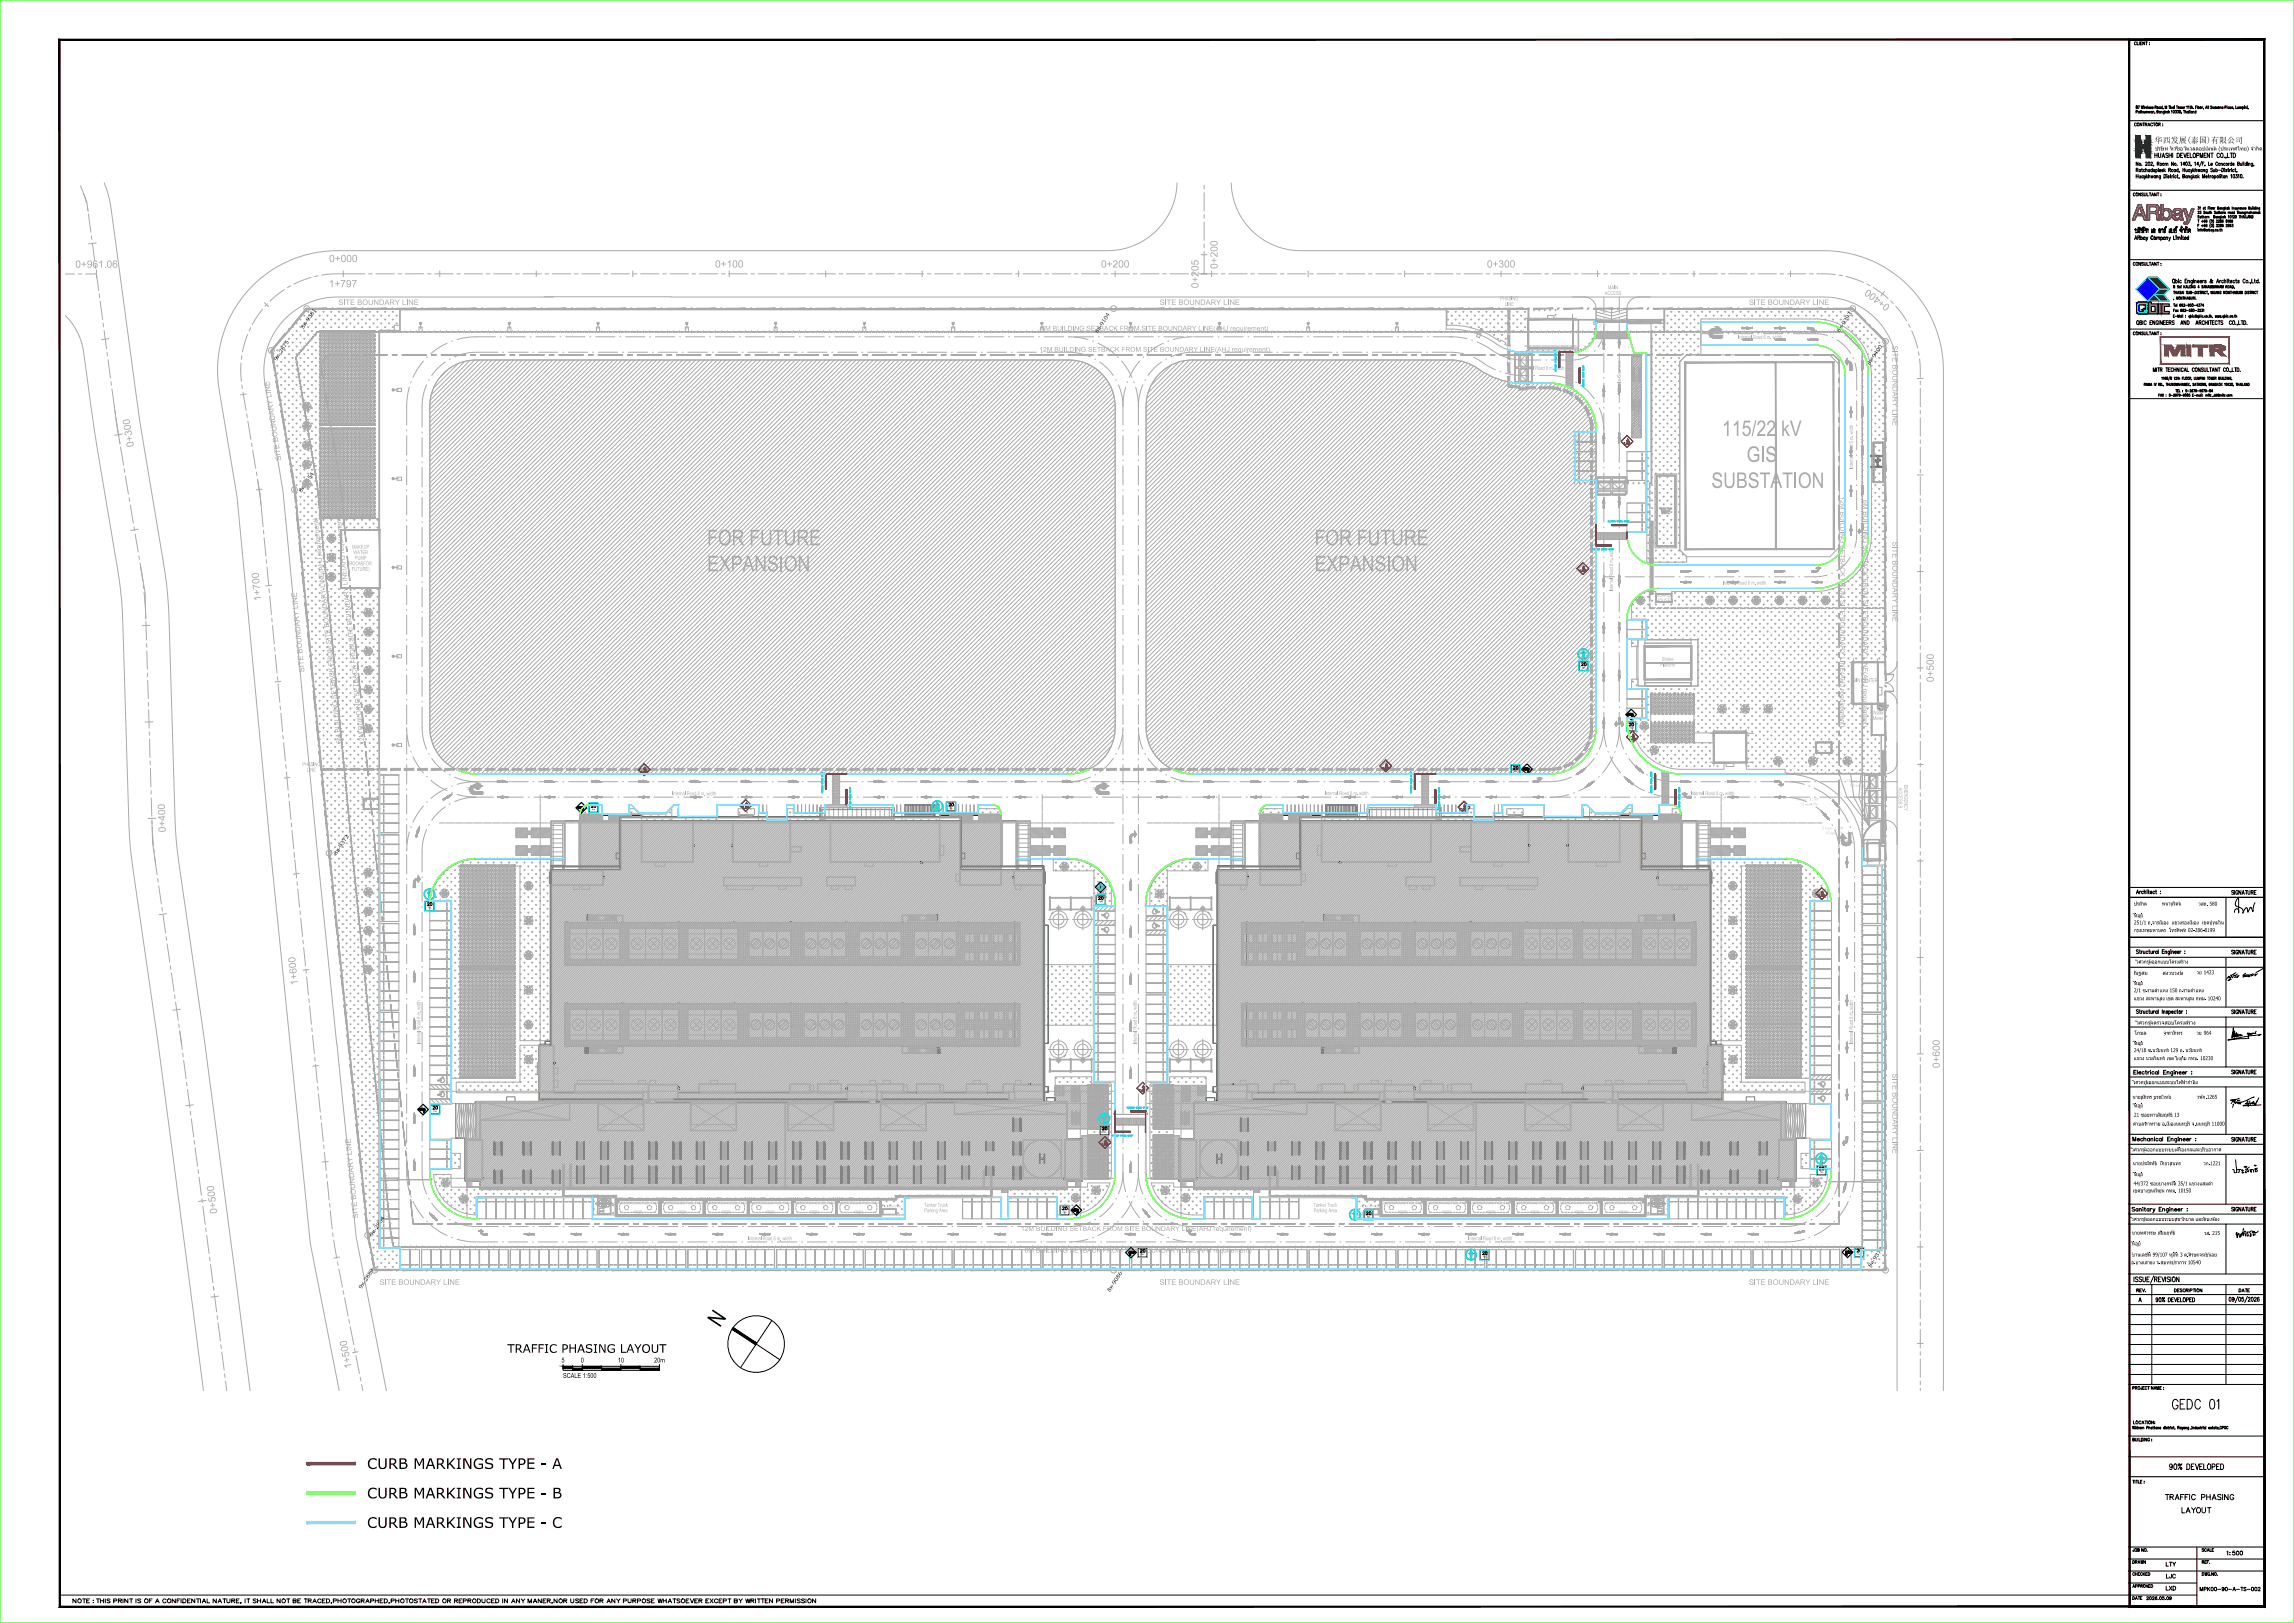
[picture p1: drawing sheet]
<svg xmlns="http://www.w3.org/2000/svg" width="1189mm" height="841mm" viewBox="0 0 1189 841" stroke-linecap="round" stroke-linejoin="round" font-family="sans-serif">
<g fill="none" stroke="#aaa" stroke-width=".52">
<path d="M159 160h.1M165 172h.1M843 167v4l4 12h6v93h-10a16 16 0 0 0 12 16M856 179v1M856 175v1M856 171v1M856 167v1M857 171l-1 1M857 175l-1 1M857 179l-1 1M858 177v1M858 173v1"/>
<path d="M858 169v1M859 169l-1 1M859 173l-1 1M859 177l-1 1M860 179v1M860 175v1M860 171v1M860 167v1M861 171l-1 1M861 175l-1 1M861 179l-1 1M862 177v1"/>
<path d="M862 173v1M862 169v1M863 169l-1 1M863 173l-1 1M863 177l-1 1M864 179v1M864 175v1M864 171v1M864 167v1M864 163v1M865 163l-1 1M865 167l-1 1"/>
<path d="M865 171l-1 1M865 175l-1 1M865 179l-1 1M866 177v1M866 173v1M866 169v1M866 165v1M866 161v1M867 161l-1 1M867 165l-1 1M867 169l-1 1M867 173l-1 1"/>
<path d="M867 177l-1 1M868 179v1M868 175v1M868 171v1M868 167v1M868 163v1M869 163l-1 1M869 167l-1 1M869 171l-1 1M869 175l-1 1M869 179l-1 1M870 177v1"/>
<path d="M870 173v1M870 169v1M870 165v1M870 161v1M871 161l-1 1M871 165l-1 1M871 169l-1 1M871 173l-1 1M871 177l-1 1M872 175v1M872 179v1M872 171v1"/>
<path d="M872 167v1M872 163v1M873 163l-1 1M873 167l-1 1M873 171l-1 1M873 175l-1 1M873 179l-1 1M874 177v1M874 173v1M874 169v1M874 165v1M874 161v1"/>
<path d="M876 179v1M876 175v1M876 171v1M876 167v1M876 163v1M877 163l-1 1M877 167l-1 1M877 171l-1 1M877 175l-1 1M877 179l-1 1M878 177v1M878 173v1"/>
<path d="M878 169v1M878 165v1M878 161v1M879 161l-1 1M879 165l-1 1M879 169l-1 1M879 173l-1 1M879 177l-1 1M880 179v1M880 175v1M880 171v1M880 167v1"/>
<path d="M880 163v1M881 163l-1 1M881 167l-1 1M881 171l-1 1M881 175l-1 1M881 179l-1 1M882 161v1M882 165h.1M884 163v1M886 161v1M886 165h.1M888 163h.1"/>
<path d="M888 163v1M890 161v1M890 165h.1M892 163v1M894 161v1M894 165h.1M896 163v1M898 161v1M898 165h.1M900 163v1M902 161v1M902 165h.1"/>
<path d="M904 163v1M906 161v1M906 165h.1M908 163v1M910 161v1M910 165h.1M912 163v1M914 161v1M914 165h.1M916 163v1M918 161v1M918 165h.1"/>
<path d="M920 163v1M922 161v1M922 165h.1M924 163v1M926 161v1M926 165h.1M928 163v1M930 161v1M930 165h.1M932 163v1M934 161v1M934 165h.1"/>
<path d="M936 163v1M938 161v1M938 165h.1M940 163v1M941 167a27 27 0 0 1 27 27v83a27 27 0 0 1-27 28M941 167h-59v12h59a16 16 0 0 1 15 15v83a16 16 0 0 1-15 16h-84M942 161v1M942 165h.1M944 163v1M946 165v1M946 161v1M948 163v1"/>
<path d="M950 165v1M950 161v1M952 163v1M952 167v1M954 165v1M954 161v1M955 172h.1M956 167v1M956 163v1M958 169v1M958 165v1M958 161v1"/>
<path d="M960 171v1M960 167v1M960 163v1M962 173v1M962 169v1M962 165v1M964 175v1M964 171v1M964 167v1M966 177v1M966 173v1M966 169v1"/>
<path d="M968 179v1M968 175v1M968 171v1M970 177v1M970 173v1M972 179v1M972 175v1M974 177v1M976 179v1M977 177h.1M170 184h.1M856 199v1"/>
<path d="M856 195v1M856 191v1M856 187v1M856 183v1M857 183l-1 1M857 187l-1 1M857 191l-1 1M857 195l-1 1M857 199l-1 1M858 197v1M858 193v1M858 189v1"/>
<path d="M858 185v1M858 181v1M859 181l-1 1M859 185l-1 1M859 189l-1 1M859 193l-1 1M859 197l-1 1M860 199v1M860 195v1M860 191v1M860 187v1M860 183v1"/>
<path d="M861 183l-1 1M861 187l-1 1M861 191l-1 1M861 195l-1 1M861 199l-1 1M862 197v1M862 193v1M862 189v1M862 185v1M862 181v1M863 181l-1 1M863 185l-1 1"/>
<path d="M863 189l-1 1M863 193l-1 1M863 197l-1 1M864 199v1M864 195v1M864 191v1M864 187v1M864 183v1M865 183l-1 1M865 187l-1 1M865 191l-1 1M865 195l-1 1"/>
<path d="M865 199l-1 1M866 197v1M866 193v1M866 189v1M866 185v1M866 181v1M867 181l-1 1M867 185l-1 1M867 189l-1 1M867 193l-1 1M867 197l-1 1M868 199v1"/>
<path d="M868 195v1M868 191v1M868 187v1M868 183v1M869 183l-1 1M869 187l-1 1M869 191l-1 1M869 195l-1 1M869 199l-1 1M870 197v1M870 193v1M870 189v1"/>
<path d="M870 185v1M870 181v1M871 181l-1 1M871 185l-1 1M871 189l-1 1M871 193l-1 1M871 197l-1 1M871 187l3-3h74l5 5v95l-5 4h-74l-3-3zM872 183v1M873 183l-1 1M874 181v1M876 183v1"/>
<path d="M877 183l-1 1M878 181v1M879 181l-1 1M880 183v1M881 183l-1 1M953 187h.1M968 184h.1M968 183v1M970 189v1M970 185v1M970 181v1M970 198h.1"/>
<path d="M970 194h.1M970 193v1M970 197v1M972 199v1M972 195v1M972 191v1M972 187v1M972 183v1M974 197v1M974 193v1M974 189v1M974 185v1"/>
<path d="M974 181v1M976 199v1M976 195v1M976 191v1M976 187v1M976 183v1M856 219v1M856 215v1M856 211v1M856 207v1M856 203v1M857 203l-1 1"/>
<path d="M857 207l-1 1M857 211l-1 1M857 215l-1 1M857 219l-1 1M858 213v1M858 217v1M858 209v1M858 205v1M858 201v1M859 201l-1 1M859 205l-1 1M859 209l-1 1"/>
<path d="M859 213l-1 1M859 217l-1 1M860 219v1M860 215v1M860 211v1M860 207v1M860 203v1M861 203l-1 1M861 207l-1 1M861 211l-1 1M861 215l-1 1M861 219l-1 1"/>
<path d="M862 217v1M862 213v1M862 209v1M862 205v1M862 201v1M863 201l-1 1M863 205l-1 1M863 209l-1 1M863 213l-1 1M863 217l-1 1M864 219v1M864 215v1"/>
<path d="M864 211v1M864 207v1M864 203v1M865 203l-1 1M865 207l-1 1M865 211l-1 1M865 215l-1 1M865 219l-1 1M866 217v1M866 213v1M866 209v1M866 205v1"/>
<path d="M866 201v1M867 201l-1 1M867 205l-1 1M867 209l-1 1M867 213l-1 1M867 217l-1 1M868 219v1M868 215v1M868 211v1M868 207v1M868 203v1M869 203l-1 1"/>
<path d="M869 207l-1 1M869 211l-1 1M869 215l-1 1M869 219l-1 1M870 217v1M870 213v1M870 209v1M870 205v1M870 201v1M871 201l-1 1M871 205l-1 1M871 209l-1 1"/>
<path d="M871 213l-1 1M871 217l-1 1M970 218h.1M970 214h.1M970 210h.1M970 206h.1M970 202h.1M970 201v1M970 205v1M970 209v1M970 213v1M970 217v1"/>
<path d="M972 219v1M972 215v1M972 211v1M972 207v1M972 203v1M974 217v1M974 213v1M974 209v1M974 205v1M974 201v1M976 219v1M976 215v1"/>
<path d="M976 211v1M976 207v1M976 203v1M816 239h11v5h-11M816 234h11v5h-11M816 229h11v5h-11M816 224h11v5h-11M816 239h11M816 234h11M816 224v25M816 229h11M816 224h11"/>
<path d="M818 240v1zM818 235v1zM818 237v1zM818 230v1zM818 232v1zM818 225v1zM818 227v1zM843 239h10M843 234h10M851 237v1zM851 235v1zM851 240v1z"/>
<path d="M853 234h-10v5h10M853 239h-10v5h10M853 234v15M854 237v1M855 237l-1 1M856 239v1M856 235v1M856 231v1M856 227v1M856 223v1M857 223l-1 1M857 227l-1 1"/>
<path d="M857 231l-1 1M857 235l-1 1M857 239l-1 1M858 229v1M858 225v1M858 237v1M858 233v1M858 221v1M859 221l-1 1M859 225l-1 1M859 229l-1 1M859 233l-1 1"/>
<path d="M859 237l-1 1M860 239v1M860 235v1M860 231v1M860 227v1M860 223v1M861 223l-1 1M861 227l-1 1M861 231l-1 1M861 235l-1 1M861 239l-1 1M862 237v1"/>
<path d="M862 233v1M862 229v1M862 225v1M862 221v1M863 221l-1 1M863 225l-1 1M863 229l-1 1M863 233l-1 1M863 237l-1 1M864 239v1M864 235v1M864 231v1"/>
<path d="M864 227v1M864 223v1M865 223l-1 1M865 227l-1 1M865 231l-1 1M865 235l-1 1M865 239l-1 1M866 237v1M866 233v1M866 229v1M866 225v1M866 221v1"/>
<path d="M867 221l-1 1M867 225l-1 1M867 229l-1 1M867 233l-1 1M867 237l-1 1M868 239v1M868 235v1M868 231v1M868 227v1M868 223v1M869 223l-1 1M869 227l-1 1"/>
<path d="M869 231l-1 1M869 235l-1 1M869 239l-1 1M870 237v1M870 233v1M870 229v1M870 225v1M870 221v1M871 221l-1 1M871 225l-1 1M871 229l-1 1M871 233l-1 1"/>
<path d="M871 237l-1 1M970 238h.1M970 234h.1M970 230h.1M970 226h.1M970 222h.1M970 221v1M970 225v1M970 229v1M970 233v1M970 237v1M972 239v1"/>
<path d="M972 235v1M972 231v1M972 227v1M972 223v1M974 237v1M974 233v1M974 229v1M974 225v1M974 221v1M976 239v1M976 235v1M976 231v1"/>
<path d="M976 227v1M976 223v1M153 254h-1M176 251h1M816 244h11v5h-11M816 244h11M816 249h11M818 242v1zM818 245v1zM818 247v1zM843 244h10M843 249h10"/>
<path d="M851 242v1zM851 247v1zM851 245v1zM853 244h-10v5h10M854 257v1M854 253v1M854 249v1M854 245v1M854 241v1M855 241l-1 1M855 245l-1 1M855 249l-1 1"/>
<path d="M855 253l-1 1M855 257l-1 1M856 259v1M856 255v1M856 251v1M856 247v1M856 243v1M857 243l-1 1M857 247l-1 1M857 251l-1 1M857 255l-1 1M857 259l-1 1"/>
<path d="M858 257v1M858 245v1M858 253v1M858 241v1M858 249v1M859 241l-1 1M859 245l-1 1M859 249l-1 1M859 253l-1 1M859 257l-1 1M860 259v1M860 255v1"/>
<path d="M860 251v1M860 247v1M860 243v1M861 243l-1 1M861 247l-1 1M861 251l-1 1M861 255l-1 1M861 259l-1 1M862 257v1M862 253v1M862 249v1M862 245v1"/>
<path d="M862 241v1M863 241l-1 1M863 245l-1 1M863 249l-1 1M863 253l-1 1M863 257l-1 1M864 259v1M864 255v1M864 251v1M864 247v1M864 243v1M865 243l-1 1"/>
<path d="M865 247l-1 1M865 251l-1 1M865 255l-1 1M865 259l-1 1M866 257v1M866 253v1M866 249v1M866 245v1M866 241v1M867 241l-1 1M867 245l-1 1M867 249l-1 1"/>
<path d="M867 253l-1 1M867 257l-1 1M868 259v1M868 255v1M868 251v1M868 247v1M868 243v1M869 243l-1 1M869 247l-1 1M869 251l-1 1M869 255l-1 1M869 259l-1 1"/>
<path d="M870 257v1M870 253v1M870 249v1M870 245v1M870 241v1M871 241l-1 1M871 245l-1 1M871 249l-1 1M871 253l-1 1M871 257l-1 1M970 258h.1M970 254h.1"/>
<path d="M970 250h.1M970 246h.1M970 242h.1M970 241v1M970 245v1M970 249v1M970 253v1M970 257v1M972 259v1M972 255v1M972 251v1M972 247v1"/>
<path d="M972 243v1M974 257v1M974 253v1M974 249v1M974 245v1M974 241v1M976 259v1M976 255v1M976 251v1M976 247v1M976 243v1M843 266h10"/>
<path d="M843 261h10M843 271h10M843 270h10M843 276h10M843 275h10M851 263v2zM851 261v2zM851 268v2zM851 266v2zM851 273v2zM851 271v2zM853 266h-10v-5h10v15"/>
<path d="M853 266h-10v5h10M853 271h-10v5h10M854 277v1M854 273v1M854 269v1M854 265v1M854 261v1M855 261l-1 1M855 265l-1 1M855 269l-1 1M855 273l-1 1M855 277l-1 1"/>
<path d="M856 267v1M856 263v1M857 263l-1 1M857 267l-1 1M858 273v1M858 277v1M858 261v1M858 269v1M858 265v1M859 261l-1 1M859 265l-1 1M859 269l-1 1"/>
<path d="M859 273l-1 1M859 277l-1 1M860 279v1M860 275v1M860 271v1M860 267v1M860 263v1M861 263l-1 1M861 267l-1 1M861 271l-1 1M861 275l-1 1M861 279l-1 1"/>
<path d="M862 277v1M862 273v1M862 269v1M862 265v1M862 261v1M863 261l-1 1M863 265l-1 1M863 269l-1 1M863 273l-1 1M863 277l-1 1M864 279v1M864 275v1"/>
<path d="M864 271v1M864 267v1M864 263v1M865 263l-1 1M865 267l-1 1M865 271l-1 1M865 275l-1 1M865 279l-1 1M866 277v1M866 273v1M866 269v1M866 265v1"/>
<path d="M866 261v1M867 261l-1 1M867 265l-1 1M867 269l-1 1M867 273l-1 1M867 277l-1 1M868 279v1M868 275v1M868 271v1M868 267v1M868 263v1M869 263l-1 1"/>
<path d="M869 267l-1 1M869 271l-1 1M869 275l-1 1M869 279l-1 1M870 277v1M870 273v1M870 269v1M870 265v1M870 261v1M871 261l-1 1M871 265l-1 1M871 269l-1 1"/>
<path d="M871 273l-1 1M871 277l-1 1M970 277v-83a29 29 0 0 0-29-29h-60v19h-7l-3 3v98l3 3v3h-17v-21h-2v21h-2v-57h3v-67h7v-7h97l17 17v166h-17v22h10v16h5v20h-50v-2h-20v-19h-27v-20h-23v25h33v10h5v4h-22a26 26 0 0 1-25-27h7v-15h-7v-5h3v4h31v-25h-27v-10h-7v-8l3-4 4-2M970 277a29 29 0 0 1-29 29M970 277v1M970 274h.1M970 269v1M970 266h.1M970 262h.1M970 261v1M970 265v1M970 273v1"/>
<path d="M972 279v1M972 275v1M972 271v1M972 267v1M972 263v1M974 277v1M974 273v1M974 269v1M974 265v1M974 261v1M976 279v1M976 275v1"/>
<path d="M976 263v1M976 271v1M976 267v1M854 289v1M854 285v1M854 281v1M855 281l-1 1M855 285l-1 1M855 289l-1 1M858 289v1M858 285v1M858 281v1"/>
<path d="M859 281l-1 1M859 285l-1 1M859 289l-1 1M860 291h.1M860 287v1M860 283v1M861 283l-1 1M861 287l-1 1M861 291h-1M862 289v1M862 285v1M862 281v1"/>
<path d="M863 281l-1 1M863 285l-1 1M863 289l-1 1M864 291h.1M864 287v1M864 283v1M865 283l-1 1M865 287l-1 1M865 291h-1M866 289v1M866 285v1M866 281v1"/>
<path d="M867 281l-1 1M867 285l-1 1M867 289l-1 1M868 291h.1M868 287v1M868 283v1M869 283l-1 1M869 287l-1 1M869 291h-1M870 289v1M870 285v1M870 281v1"/>
<path d="M871 281l-1 1M871 285l-1 1M871 289l-1 1M872 291h.1M872 287v1M873 287l-1 1M873 291h-1M874 289h.1M960 299h.1M962 297v1M964 299h.1M964 295v1"/>
<path d="M966 297v1M966 293v1M968 299h.1M968 295v1M968 291h.1M968 287h.1M970 297v1M970 293v1M970 289v1M970 285v1M970 281v1M972 299h.1"/>
<path d="M972 295v1M972 291h.1M972 287v1M972 283v1M974 297v1M974 293v1M974 289v1M974 285v1M974 281v1M976 291h.1M976 299h.1M976 295v1"/>
<path d="M976 287v1M976 283v1M846 317h.1M846 313h.1M847 313h-1M847 317h-1M848 319h.1M848 315h.1M848 311h.1M849 311h-1M849 315h-1M849 319h-1"/>
<path d="M850 317h.1M850 313h.1M850 309h.1M851 309h-1M851 313h-1M851 317h-1M852 319h.1M852 315h.1M852 311h.1M852 307h.1M853 307h-1M853 311h-1"/>
<path d="M853 315h-1M853 319h-1M853 307h5v5h8v-5h75M854 317h.1M854 313h.1M854 309h.1M855 309h-1M855 313h-1M855 317h-1M855 305a16 16 0 0 0-12 16M856 319h.1M856 315h.1"/>
<path d="M856 311h.1M856 307h.1M857 307h-1M857 311h-1M857 315h-1M857 319h-1M858 317h.1M858 313h.1M858 309h.1M859 313h-1M859 317h-1M860 319h.1"/>
<path d="M860 315h.1M861 315h-1M861 319h-1M862 317h.1M862 313h.1M863 313h-1M863 317h-1M864 319h.1M864 315h.1M865 315h-1M865 319h-1M866 317h.1"/>
<path d="M866 313h.1M867 309h-1M867 313h-1M867 317h-1M868 319h.1M868 315h.1M868 311h.1M868 307h.1M869 307h-1M869 311h-1M869 315h-1M869 319h-1"/>
<path d="M870 317h.1M870 313h.1M870 309h.1M871 309h-1M871 313h-1M871 317h-1M872 319h.1M872 315h.1M872 311h.1M872 307h.1M873 307h-1M873 311h-1"/>
<path d="M873 315h-1M873 319h-1M874 317h.1M874 313h.1M874 309h.1M876 319h.1M876 315h.1M876 311h.1M876 307h.1M877 307h-1M877 311h-1M877 315h-1"/>
<path d="M877 319h-1M878 317h.1M878 313h.1M878 309h.1M879 309h-1M879 313h-1M879 317h-1M880 319h.1M880 315h.1M880 311h.1M880 307h.1M881 307h-1"/>
<path d="M881 311h-1M881 315h-1M881 319h-1M882 317h.1M882 313h.1M882 309h.1M884 319h.1M884 315h.1M884 311h.1M884 307h.1M886 317h.1M886 313h.1"/>
<path d="M886 309h.1M888 307h.1M888 311h.1M888 315h.1M888 319h.1M890 317h.1M890 313h.1M890 309h.1M892 319h.1M892 315h.1M892 311h.1M892 307h.1"/>
<path d="M894 317h.1M894 313h.1M894 309h.1M896 319h.1M896 315h.1M896 311h.1M896 307h.1M898 317h.1M898 313h.1M898 309h.1M900 319h.1M900 315h.1"/>
<path d="M900 311h.1M900 307h.1M902 317h.1M902 313h.1M902 309h.1M904 319h.1M904 315h.1M904 311h.1M904 307h.1M906 317h.1M906 313h.1M906 309h.1"/>
<path d="M908 319h.1M908 315h.1M908 311h.1M908 307h.1M910 317h.1M910 313h.1M910 309h.1M912 319h.1M912 315h.1M912 311h.1M912 307h.1M914 317h.1"/>
<path d="M914 313h.1M914 309h.1M916 319h.1M916 315h.1M916 311h.1M916 307h.1M918 317h.1M918 313h.1M918 309h.1M920 319h.1M920 315h.1M920 311h.1"/>
<path d="M920 307h.1M922 317h.1M922 313h.1M922 309h.1M924 319h.1M924 315h.1M924 311h.1M924 307h.1M926 317h.1M926 313h.1M926 309h.1M928 319h.1"/>
<path d="M928 315h.1M928 311h.1M928 307h.1M930 317h.1M930 313h.1M930 309h.1M932 319h.1M932 315h.1M932 311h.1M932 307h.1M934 317h.1M934 313h.1"/>
<path d="M934 309h.1M936 319h.1M936 315h.1M936 311h.1M936 307h.1M938 317h.1M938 313h.1M938 309h.1M940 319h.1M940 315h.1M940 311h.1M940 307h.1"/>
<path d="M941 305h-84M942 317h.1M942 313h.1M942 309h.1M944 319h.1M944 315h.1M944 311h.1M944 307h.1M946 317h.1M946 313h.1M946 309h.1M948 319h.1"/>
<path d="M948 315h.1M948 311h.1M948 307h.1M950 317h.1M950 313h.1M950 309h.1M950 305h.1M952 319h.1M952 315h.1M952 311h.1M952 307h.1M954 317h.1"/>
<path d="M954 313h.1M954 309h.1M954 305h.1M956 319h.1M956 315h.1M956 311h.1M956 307h.1M956 303h.1M958 317h.1M958 313h.1M958 309h.1M958 305h.1"/>
<path d="M958 301h.1M960 319h.1M960 315h.1M960 311h.1M960 307h.1M960 303h.1M962 317h.1M962 313h.1M962 309h.1M962 305h.1M962 301h.1M964 319h.1"/>
<path d="M964 315h.1M964 311h.1M964 307h.1M964 303h.1M966 317h.1M966 305h.1M966 313h.1M966 309h.1M966 301h.1M968 319h.1M968 315h.1M968 311h.1"/>
<path d="M968 307h.1M968 303h.1M970 317h.1M970 313h.1M970 309h.1M970 305h.1M970 301h.1M972 319h.1M972 315h.1M972 311h.1M972 307h.1M972 303h.1"/>
<path d="M974 317h.1M974 305h.1M974 313h.1M974 309h.1M974 301h.1M976 319h.1M976 315h.1M976 311h.1M976 307h.1M976 303h.1M843 321v9M843 326h10"/>
<path d="M843 321h10M843 331h10M851 324v1zM851 322v1zM851 329v2zM851 327v1zM853 321h-10v5h10M853 326h-10v5h10M853 321v10M854 329h.1M854 325h.1M854 321h.1"/>
<path d="M855 321h-1M855 325h-1M855 329h-1M856 331h.1M856 327h.1M856 323h.1M857 323h-1M857 327h-1M857 331h-1M858 329h.1M858 325h.1M858 321h.1"/>
<path d="M859 321h-1M859 325h-1M859 329h-1M860 331h.1M860 327h.1M860 323h.1M861 323h-1M861 327h-1M861 331h-1M862 329h.1M862 325h.1M862 321h.1"/>
<path d="M863 321h-1M863 325h-1M863 329h-1M864 331h.1M864 327h.1M864 323h.1M865 323h-1M865 327h-1M865 331h-1M866 329h.1M866 325h.1M866 321h.1"/>
<path d="M867 321h-1M867 325h-1M867 329h-1M868 331h.1M868 327h.1M868 323h.1M869 323h-1M869 327h-1M869 331h-1M870 329h.1M870 325h.1M870 321h.1"/>
<path d="M871 321h-1M871 325h-1M871 329h-1M872 331h.1M872 327h.1M872 323h.1M873 323h-1M873 327h-1M873 331h-1M874 329h.1M874 325h.1M874 321h.1"/>
<path d="M876 331h.1M876 327h.1M876 323h.1M877 323h-1M877 327h-1M877 331h-1M878 329h.1M878 325h.1M878 321h.1M879 321h-1M879 325h-1M879 329h-1"/>
<path d="M880 331h.1M880 327h.1M880 323h.1M880 339h.1M880 335h.1M881 323h-1M881 327h-1M881 331h-1M881 335h-1M881 339h-1M882 337h.1M882 333h.1"/>
<path d="M882 329h.1M882 325h.1M882 321h.1M884 339h.1M884 335h.1M884 331h.1M884 327h.1M884 323h.1M886 337h.1M886 333h.1M886 329h.1M886 325h.1"/>
<path d="M886 321h.1M888 323h.1M888 327h.1M888 331h.1M888 335h.1M888 339h.1M890 337h.1M890 333h.1M890 329h.1M890 325h.1M890 321h.1M892 339h.1"/>
<path d="M892 335h.1M892 331h.1M892 327h.1M892 323h.1M894 337h.1M894 333h.1M894 329h.1M894 325h.1M894 321h.1M896 339h.1M896 335h.1M896 331h.1"/>
<path d="M896 327h.1M896 323h.1M898 337h.1M898 333h.1M898 329h.1M898 325h.1M898 321h.1M900 339h.1M900 335h.1M900 331h.1M900 327h.1M900 323h.1"/>
<path d="M902 337h.1M902 333h.1M902 329h.1M902 325h.1M902 321h.1M904 339h.1M904 335h.1M904 331h.1M904 327h.1M904 323h.1M906 337h.1M906 333h.1"/>
<path d="M906 329h.1M906 325h.1M906 321h.1M908 339h.1M908 335h.1M908 331h.1M908 327h.1M908 323h.1M910 337h.1M910 333h.1M910 329h.1M910 325h.1"/>
<path d="M910 321h.1M912 339h.1M912 335h.1M912 331h.1M912 327h.1M912 323h.1M914 337h.1M914 333h.1M914 329h.1M914 325h.1M914 321h.1M916 339h.1"/>
<path d="M916 335h.1M916 331h.1M916 327h.1M916 323h.1M918 337h.1M918 333h.1M918 329h.1M918 325h.1M918 321h.1M920 339h.1M920 335h.1M920 331h.1"/>
<path d="M920 327h.1M920 323h.1M922 337h.1M922 333h.1M922 329h.1M922 325h.1M922 321h.1M924 339h.1M924 335h.1M924 331h.1M924 327h.1M924 323h.1"/>
<path d="M926 337h.1M926 333h.1M926 329h.1M926 325h.1M926 321h.1M928 339h.1M928 335h.1M928 331h.1M928 327h.1M928 323h.1M930 337h.1M930 333h.1"/>
<path d="M930 329h.1M930 325h.1M930 321h.1M932 339h.1M932 335h.1M932 331h.1M932 327h.1M932 323h.1M934 337h.1M934 333h.1M934 329h.1M934 325h.1"/>
<path d="M934 321h.1M936 339h.1M936 335h.1M936 331h.1M936 327h.1M936 323h.1M938 337h.1M938 333h.1M938 329h.1M938 325h.1M938 321h.1M940 339h.1"/>
<path d="M940 335h.1M940 331h.1M940 327h.1M940 323h.1M942 337h.1M942 333h.1M942 329h.1M942 325h.1M942 321h.1M944 339h.1M944 335h.1M944 331h.1"/>
<path d="M944 327h.1M944 323h.1M946 337h.1M946 333h.1M946 329h.1M946 325h.1M946 321h.1M948 339h.1M948 335h.1M948 331h.1M948 327h.1M948 323h.1"/>
<path d="M950 337h.1M950 333h.1M950 329h.1M950 325h.1M950 321h.1M952 339h.1M952 335h.1M952 331h.1M952 327h.1M952 323h.1M954 337h.1M954 333h.1"/>
<path d="M954 329h.1M954 325h.1M954 321h.1M956 339h.1M956 335h.1M956 331h.1M956 327h.1M956 323h.1M958 337h.1M958 333h.1M958 329h.1M958 325h.1"/>
<path d="M958 321h.1M960 339h.1M960 335h.1M960 331h.1M960 327h.1M960 323h.1M962 337h.1M962 333h.1M962 329h.1M962 325h.1M962 321h.1M964 339h.1"/>
<path d="M964 335h.1M964 331h.1M964 327h.1M964 323h.1M966 333h.1M966 337h.1M966 329h.1M966 325h.1M966 321h.1M968 339h.1M968 335h.1M968 331h.1"/>
<path d="M968 327h.1M968 323h.1M970 337h.1M970 333h.1M970 329h.1M970 325h.1M970 321h.1M972 339h.1M972 335h.1M972 331h.1M972 327h.1M972 323h.1"/>
<path d="M974 333h.1M974 337h.1M974 329h.1M974 325h.1M974 321h.1M976 339h.1M976 335h.1M976 331h.1M976 327h.1M976 323h.1M843 357h10M846 353h.1"/>
<path d="M847 353h-1M848 355h.1M849 355h-1M851 358v1zM851 360v1zM853 357v10h-10v-5h10M853 357h-10v5h10M854 357h.1M855 357h-1M856 359h.1M857 359h-1M858 357h.1"/>
<path d="M859 357h-1M860 359h.1M861 359h-1M862 357h.1M863 357h-1M864 359h.1M865 359h-1M866 357h.1M867 357h-1M868 359h.1M869 359h-1M870 357h.1"/>
<path d="M871 357h-1M872 359h.1M873 359h-1M874 357h.1M876 359h.1M877 359h-1M878 357h.1M879 357h-1M880 359h.1M880 355h.1M880 351h.1M880 347h.1"/>
<path d="M880 343h.1M881 343h-1M881 347h-1M881 351h-1M881 355h-1M881 359h-1M882 357h.1M882 353h.1M882 349h.1M882 345h.1M882 341h.1M884 359h.1"/>
<path d="M884 355h.1M884 351h.1M884 347h.1M884 343h.1M886 357h.1M886 353h.1M886 349h.1M886 345h.1M886 341h.1M888 343h.1M888 347h.1M888 351h.1"/>
<path d="M888 355h.1M888 359h.1M890 357h.1M890 353h.1M890 349h.1M890 345h.1M890 341h.1M892 359h.1M892 355h.1M892 351h.1M892 347h.1M892 343h.1"/>
<path d="M894 357h.1M894 353h.1M894 349h.1M894 345h.1M894 341h.1M896 359h.1M896 355h.1M896 351h.1M896 347h.1M896 343h.1M898 357h.1M898 353h.1"/>
<path d="M898 349h.1M898 345h.1M898 341h.1M900 359h.1M900 355h.1M900 351h.1M900 347h.1M900 343h.1M902 357h.1M902 353h.1M902 349h.1M902 345h.1"/>
<path d="M902 341h.1M904 359h.1M904 355h.1M904 351h.1M904 347h.1M904 343h.1M906 357h.1M906 353h.1M906 349h.1M906 345h.1M906 341h.1M908 359h.1"/>
<path d="M908 355h.1M908 351h.1M908 347h.1M908 343h.1M910 357h.1M910 353h.1M910 349h.1M910 345h.1M910 341h.1M912 359h.1M912 355h.1M912 351h.1"/>
<path d="M912 347h.1M912 343h.1M914 357h.1M914 353h.1M914 349h.1M914 345h.1M914 341h.1M916 359h.1M916 355h.1M916 351h.1M916 347h.1M916 343h.1"/>
<path d="M918 357h.1M918 353h.1M918 349h.1M918 345h.1M918 341h.1M920 359h.1M920 355h.1M920 351h.1M920 347h.1M920 343h.1M922 357h.1M922 353h.1"/>
<path d="M922 349h.1M922 345h.1M922 341h.1M924 359h.1M924 355h.1M924 351h.1M924 347h.1M924 343h.1M926 357h.1M926 353h.1M926 349h.1M926 345h.1"/>
<path d="M926 341h.1M928 359h.1M928 355h.1M928 351h.1M928 347h.1M928 343h.1M930 357h.1M930 353h.1M930 349h.1M930 345h.1M930 341h.1M932 359h.1"/>
<path d="M932 355h.1M932 351h.1M932 347h.1M932 343h.1M934 357h.1M934 353h.1M934 349h.1M934 345h.1M934 341h.1M936 359h.1M936 355h.1M936 351h.1"/>
<path d="M936 347h.1M936 343h.1M938 357h.1M938 353h.1M938 349h.1M938 345h.1M938 341h.1M940 359h.1M940 355h.1M940 351h.1M940 347h.1M940 343h.1"/>
<path d="M942 357h.1M942 353h.1M942 349h.1M942 345h.1M942 341h.1M944 359h.1M944 355h.1M944 351h.1M944 347h.1M944 343h.1M946 357h.1M946 353h.1"/>
<path d="M946 349h.1M946 345h.1M946 341h.1M948 359h.1M948 355h.1M948 351h.1M948 347h.1M948 343h.1M950 357h.1M950 353h.1M950 349h.1M950 345h.1"/>
<path d="M950 341h.1M952 359h.1M952 355h.1M952 351h.1M952 347h.1M952 343h.1M954 357h.1M954 353h.1M954 349h.1M954 345h.1M954 341h.1M956 359h.1"/>
<path d="M956 355h.1M956 351h.1M956 347h.1M956 343h.1M958 357h.1M958 353h.1M958 349h.1M958 345h.1M958 341h.1M960 359h.1M960 355h.1M960 351h.1"/>
<path d="M960 347h.1M960 343h.1M962 341h.1M964 343h.1M966 341h.1M968 343h.1M970 341h.1M972 343h.1M974 341h.1M976 343h.1M843 362h10M843 367h10"/>
<path d="M846 373h.1M846 377h.1M847 373h-1M847 377h-1M848 379h.1M848 375h.1M849 375h-1M849 379h-1M850 377h.1M850 373h.1M851 373h-1M851 377h-1"/>
<path d="M851 363v1zM851 365v1zM852 379h.1M852 375h.1M853 375h-1M853 379h-1M854 377h.1M854 373h.1M854 369h.1M854 365h.1M854 361h.1M855 361h-1"/>
<path d="M855 365h-1M855 369h-1M855 373h-1M855 377h-1M878 377h.1M878 373h.1M878 369h.1M878 365h.1M878 361h.1M879 361h-1M879 365h-1M879 369h-1"/>
<path d="M879 373h-1M879 377h-1M880 379h.1M880 375h.1M880 371h.1M880 367h.1M880 363h.1M881 363h-1M881 367h-1M881 371h-1M881 375h-1M881 379h-1"/>
<path d="M882 377h.1M882 373h.1M882 369h.1M882 365h.1M882 361h.1M884 379h.1M884 375h.1M884 371h.1M884 367h.1M884 363h.1M886 377h.1M886 373h.1"/>
<path d="M886 369h.1M886 365h.1M886 361h.1M888 363h.1M888 367h.1M888 371h.1M888 375h.1M888 379h.1M890 377h.1M890 373h.1M890 369h.1M890 365h.1"/>
<path d="M890 361h.1M892 379h.1M892 375h.1M892 371h.1M892 367h.1M892 363h.1M894 377h.1M894 373h.1M894 369h.1M894 365h.1M894 361h.1M896 379h.1"/>
<path d="M896 375h.1M896 371h.1M896 367h.1M896 363h.1M898 377h.1M898 373h.1M898 369h.1M898 365h.1M898 361h.1M900 379h.1M900 375h.1M900 371h.1"/>
<path d="M900 367h.1M900 363h.1M902 377h.1M902 373h.1M902 369h.1M902 365h.1M902 361h.1M904 379h.1M904 375h.1M904 371h.1M904 367h.1M904 363h.1"/>
<path d="M906 377h.1M906 373h.1M906 369h.1M906 365h.1M906 361h.1M908 379h.1M908 375h.1M908 371h.1M908 367h.1M908 363h.1M910 377h.1M910 373h.1"/>
<path d="M910 369h.1M910 365h.1M910 361h.1M912 379h.1M912 375h.1M912 371h.1M912 367h.1M912 363h.1M914 377h.1M914 373h.1M914 369h.1M914 365h.1"/>
<path d="M914 361h.1M916 379h.1M916 375h.1M916 371h.1M916 367h.1M916 363h.1M918 377h.1M918 373h.1M918 369h.1M918 365h.1M918 361h.1M920 379h.1"/>
<path d="M920 375h.1M920 371h.1M920 367h.1M920 363h.1M922 377h.1M922 373h.1M922 369h.1M922 365h.1M922 361h.1M924 379h.1M924 375h.1M924 371h.1"/>
<path d="M924 367h.1M924 363h.1M926 377h.1M926 373h.1M926 369h.1M926 365h.1M926 361h.1M928 379h.1M928 375h.1M928 371h.1M928 367h.1M928 363h.1"/>
<path d="M930 377h.1M930 373h.1M930 369h.1M930 365h.1M930 361h.1M932 379h.1M932 375h.1M932 371h.1M932 367h.1M932 363h.1M934 377h.1M934 373h.1"/>
<path d="M934 369h.1M934 365h.1M934 361h.1M936 379h.1M936 375h.1M936 371h.1M936 367h.1M936 363h.1M938 377h.1M938 373h.1M938 369h.1M938 365h.1"/>
<path d="M938 361h.1M940 379h.1M940 375h.1M940 371h.1M940 367h.1M940 363h.1M942 377h.1M942 373h.1M942 369h.1M942 365h.1M942 361h.1M944 379h.1"/>
<path d="M944 375h.1M944 371h.1M944 367h.1M944 363h.1M946 377h.1M946 373h.1M946 369h.1M946 365h.1M946 361h.1M948 379h.1M948 375h.1M948 371h.1"/>
<path d="M948 367h.1M948 363h.1M950 377h.1M950 373h.1M950 369h.1M950 365h.1M950 361h.1M952 379h.1M952 375h.1M952 371h.1M952 367h.1M952 363h.1"/>
<path d="M954 377h.1M954 373h.1M954 369h.1M954 365h.1M954 361h.1M956 379h.1M956 375h.1M956 371h.1M956 367h.1M956 363h.1M958 377h.1M958 373h.1"/>
<path d="M958 369h.1M958 365h.1M958 361h.1M960 379h.1M960 375h.1M960 371h.1M960 367h.1M960 363h.1M962 377h.1M962 373h.1M962 369h.1M962 365h.1"/>
<path d="M964 375h.1M964 379h.1M964 371h.1M964 367h.1M966 377h.1M966 373h.1M966 369h.1M966 365h.1M968 379h.1M968 375h.1M968 371h.1M968 367h.1"/>
<path d="M970 377h.1M970 373h.1M970 369h.1M970 365h.1M970 365h7v16h-7zM848 383h.1M849 383h-1M850 385h.1M850 381h.1M851 381h-1M851 385h-1M852 387h.1"/>
<path d="M852 383h.1M853 383h-1M853 387h-1M854 389h.1M854 385h.1M854 381h.1M855 381h-1M855 385h-1M855 389h-1M856 391h.1M856 387h.1M857 387h-1"/>
<path d="M857 391h-1M858 393h.1M858 389h.1M858 385h.1M859 385h-1M859 389h-1M859 393h-1M860 395h.1M860 391h.1M860 387h.1M861 387h-1M861 391h-1"/>
<path d="M861 395h-1M862 393h.1M862 389h.1M862 385h.1M862 397h.1M863 385h-1M863 389h-1M863 393h-1M863 397h-1M864 395h.1M864 391h.1M864 387h.1"/>
<path d="M865 387h-1M865 391h-1M865 395h-1M866 397h.1M866 393h.1M866 389h.1M866 385h.1M867 385h-1M867 389h-1M867 393h-1M867 397h-1M868 395h.1"/>
<path d="M868 391h.1M868 387h.1M869 387h-1M869 391h-1M869 395h-1M870 397h.1M870 393h.1M870 389h.1M870 385h.1M871 385h-1M871 389h-1M871 393h-1"/>
<path d="M871 397h-1M872 395h.1M872 391h.1M872 387h.1M873 387h-1M873 391h-1M873 395h-1M874 397h.1M874 393h.1M874 389h.1M874 385h.1M876 395h.1"/>
<path d="M876 391h.1M876 387h.1M877 387h-1M877 391h-1M877 395h-1M878 397h.1M878 393h.1M878 389h.1M878 385h.1M879 385h-1M879 389h-1M879 393h-1"/>
<path d="M879 397h-1M880 395h.1M880 391h.1M880 387h.1M881 387h-1M881 391h-1M881 395h-1M882 397h.1M882 393h.1M882 389h.1M882 385h.1M884 395h.1"/>
<path d="M884 391h.1M884 387h.1M886 397h.1M886 393h.1M886 389h.1M886 385h.1M888 395h.1M888 391h.1M888 387h.1M890 397h.1M892 395h.1M906 397h.1"/>
<path d="M906 393h.1M906 389h.1M906 385h.1M906 381h.1M908 395h.1M908 391h.1M908 387h.1M908 383h.1M910 397h.1M910 393h.1M910 389h.1M910 385h.1"/>
<path d="M910 381h.1M912 395h.1M912 391h.1M912 387h.1M912 383h.1M914 397h.1M914 393h.1M914 389h.1M914 385h.1M914 381h.1M916 395h.1M916 391h.1"/>
<path d="M916 387h.1M916 383h.1M918 397h.1M918 393h.1M918 389h.1M918 385h.1M918 381h.1M920 395h.1M920 391h.1M920 387h.1M920 383h.1M922 397h.1"/>
<path d="M922 393h.1M922 389h.1M922 385h.1M922 381h.1M924 395h.1M924 391h.1M924 387h.1M924 383h.1M926 397h.1M926 393h.1M926 389h.1M926 385h.1"/>
<path d="M926 381h.1M928 399h.1M928 395h.1M928 391h.1M928 387h.1M928 383h.1M930 397h.1M930 393h.1M930 389h.1M930 385h.1M930 381h.1M932 399h.1"/>
<path d="M932 395h.1M932 391h.1M932 387h.1M932 383h.1M934 397h.1M934 393h.1M934 389h.1M934 385h.1M934 381h.1M936 399h.1M936 395h.1M936 391h.1"/>
<path d="M936 387h.1M936 383h.1M938 397h.1M938 393h.1M938 389h.1M938 385h.1M938 381h.1M940 399h.1M940 395h.1M940 391h.1M940 387h.1M940 383h.1"/>
<path d="M942 397h.1M942 393h.1M942 389h.1M942 385h.1M942 381h.1M944 399h.1M944 395h.1M944 391h.1M944 387h.1M944 383h.1M946 397h.1M946 393h.1"/>
<path d="M946 389h.1M946 385h.1M946 381h.1M948 399h.1M948 395h.1M948 391h.1M948 387h.1M948 383h.1M950 397h.1M950 393h.1M950 389h.1M950 385h.1"/>
<path d="M950 381h.1M952 399h.1M952 395h.1M952 391h.1M952 387h.1M952 383h.1M954 397h.1M954 393h.1M954 389h.1M954 385h.1M954 381h.1M956 399h.1"/>
<path d="M956 395h.1M956 391h.1M956 387h.1M956 383h.1M958 397h.1M958 393h.1M958 389h.1M958 385h.1M958 381h.1M960 399h.1M960 395h.1M960 391h.1"/>
<path d="M960 387h.1M960 383h.1M962 397h.1M962 393h.1M962 389h.1M962 385h.1M962 381h.1M964 399h.1M964 395h.1M964 391h.1M964 387h.1M964 383h.1"/>
<path d="M966 397h.1M966 393h.1M966 389h.1M966 385h.1M966 381h.1M968 399h.1M968 395h.1M968 391h.1M968 387h.1M968 383h.1M970 397h.1M970 393h.1"/>
<path d="M970 389h.1M970 385h.1M970 381h.1M972 399h.1M972 395h.1M972 391h.1M972 387h.1M972 383h.1M974 397h.1M974 393h.1M974 389h.1M974 385h.1"/>
<path d="M974 381h.1M197 402h10v5h-10h10h-10h10v5h-10h10h-10h10v5h-10h10h-10h10v5h-10h10h-10h10v5h-10h10h-10h10v5h-10zM197 402h10M197 406h10M197 411h10M197 416h10M199 402v2zM199 404v2zM199 407v2zM199 409v2zM199 412v2zM199 414v2z"/>
<path d="M199 417v2zM199 419v2zM926 401h.1M930 401h.1M934 401h.1M938 401h.1M942 401h.1M946 401h.1M950 401h.1M954 401h.1M958 401h.1M962 401h.1"/>
<path d="M966 401h.1M970 401h.1M974 401h.1M194 440h.1M197 433v45h10v-5h-10M197 438h10v5h-10M197 433h10v5h-10M197 438h10M197 433h10M197 437h10M197 421h10M197 426h10"/>
<path d="M197 431h10M199 438v2zM199 433v2zM199 435v2zM199 422v2zM199 424v2zM199 427v2zM199 429v2zM975 426a12 12 0 0 0-10 11M975 426v12h2M197 458h10v5h-10M197 453h10v5h-10"/>
<path d="M197 448h10v5h-10M197 443h10v5h-10M197 458h10M197 453h10M197 457h10M197 448h10M197 452h10M197 443h10M197 447h10M197 442h10M199 458v2zM199 453v2z"/>
<path d="M199 455v2zM199 448v2zM199 450v2zM199 443v2zM199 445v2zM199 440v2zM965 458h10M965 453h10M965 449h10M973 459v2zM973 456v2zM973 454v2z"/>
<path d="M973 451v2zM973 449v2zM975 449h-10v5h10h-10h10h-10v5h10h-10h10h-10v5h10h-10h10h-10v5h10h-10h10h-10v5h10h-10h10h-10v5h10M975 449v30M197 463h10v5h-10M197 479v45h10v-5h-10M197 479h10v5h-10M197 468h10v5h-10M197 463h10M197 467h10M197 462h10M197 479h10"/>
<path d="M197 473h10M197 477h10M197 468h10M197 472h10M199 463v2zM199 465v2zM199 460v2zM199 479v2zM199 473v2zM199 475v2zM199 468v2zM199 470v2z"/>
<path d="M223 472h11M223 477h11M231 480l1 1zM231 478l1 1zM231 475l1 1zM231 473l1 1zM567 479h11v5h-11h11h-11h11v5h-11h11h-11h11v5h-11h11h-11h11v5h-11h11h-11h11v5h-11h11h-11h11v5h-11h11h-11h11v5h-11zM567 472h11v5h-11zM567 480h11M567 477h11M567 472h11M569 475v1z"/>
<path d="M569 473v1zM594 477h11v5h-11zM594 470h11v5h-11zM594 477h11M594 475h11M594 470h11M603 480v1zM603 478v1zM603 472v2zM603 470v2zM938 472h11v5h-11h11h-11h11v5h-11h11h-11h11v5h-11h11h-11h11v5h-11h11h-11h11v5h-11h11h-11h11v5h-11h11h-11h11v5h-11h11h-11h11v5h-11h11h-11h11v5h-11h11h-11h11v5h-11h11h-11h11v5h-11h11h-11h11v5h-11h11h-11h11v5h-11h11h-11h11v5h-11h11h-11h11v5h-11h11h-11h11v5h-11h11h-11h11v5h-11zM938 472h11"/>
<path d="M938 477h11M940 480v1zM940 478v1zM940 475v1zM940 473v1zM965 479h10M965 480h10M965 478h10M965 473h10M965 468h10M965 463h10M973 476v2z"/>
<path d="M973 474v2zM973 471v2zM973 469v2zM973 466v2zM973 464v2zM973 461v2zM975 480h-10v5h10h-10h10h-10v5h10h-10h10h-10v5h10h-10h10h-10v5h10h-10h10h-10v5h10h-10h10h-10v5h10h-10h10h-10v5h10h-10h10h-10v5h10h-10h10h-10v5h10M975 480v45M197 499h10v5h-10M197 494h10v5h-10M197 489h10v5h-10M197 484h10v5h-10"/>
<path d="M197 499h10M197 494h10M197 498h10M197 489h10M197 493h10M197 484h10M197 488h10M197 483h10M199 499v2zM199 494v2zM199 496v2zM199 489v2z"/>
<path d="M199 491v2zM199 484v2zM199 486v2zM199 481v2zM223 497h11M223 492h11M223 487h11M223 482h11M231 500l1 1zM231 498l1 1zM231 495l1 1zM231 493l1 1z"/>
<path d="M231 490l1 1zM231 488l1 1zM231 485l1 1zM231 483l1 1zM567 500h11M567 495h11M567 490h11M567 485h11M569 497v2zM569 495v2zM569 492v2zM569 490v2z"/>
<path d="M569 487v2zM569 485v2zM569 482v2zM569 480v2zM594 484h11v30h-11v-5h11h-11h11h-11v-5h11h-11h11h-11v-5h11h-11h11h-11v-5h11h-11h11h-11v-5h11h-11h11h-11zM594 500h11M594 495h11M594 490h11M594 485h11M594 482h11M603 497v2zM603 495v2z"/>
<path d="M603 492v2zM603 490v2zM603 487v2zM603 485v2zM938 497h11M938 492h11M938 487h11M938 482h11M940 500v1zM940 498v1zM940 495v1zM940 493v1z"/>
<path d="M940 490v1zM940 488v1zM940 485v1zM940 483v1zM965 499h10M965 494h10M965 489h10M965 484h10M973 497v2zM973 495v2zM973 492v2zM973 490v2z"/>
<path d="M973 487v2zM973 485v2zM973 482v2zM973 480v2zM197 514h10v5h-10M197 509h10v5h-10M197 504h10v5h-10M197 519h10M197 514h10M197 518h10M197 509h10M197 513h10"/>
<path d="M197 504h10M197 508h10M197 503h10M199 519v2zM199 514v2zM199 516v2zM199 509v2zM199 511v2zM199 504v2zM199 506v2zM199 501v2zM223 517h11"/>
<path d="M223 512h11M223 507h11M223 502h11M231 520l1 1zM231 518l1 1zM231 515l1 1zM231 513l1 1zM231 510l1 1zM231 508l1 1zM231 505l1 1zM231 503l1 1zM567 515h11v5h-11h11h-11h11v5h-11h11h-11h11v5h-11h11h-11h11v5h-11h11h-11h11v5h-11h11h-11h11v5h-11h11h-11h11v5h-11h11h-11h11v5h-11h11h-11h11v5h-11z"/>
<path d="M567 514h11M567 510h11M567 505h11M567 516h11M569 518v2zM569 516v2zM569 512v2zM569 510v2zM569 507v2zM569 505v2zM569 502v2zM569 500v2z"/>
<path d="M594 515h11v45h-11v-5h11h-11h11h-11v-5h11h-11h11h-11v-5h11h-11h11h-11v-5h11h-11h11h-11v-5h11h-11h11h-11v-5h11h-11h11h-11v-5h11h-11h11h-11v-5h11h-11h11h-11zM594 514h11M594 510h11M594 505h11M594 516h11M603 518v2zM603 516v2zM603 512v2zM603 510v2zM603 507v2zM603 505v2zM603 502v2z"/>
<path d="M603 500v2zM938 517h11M938 512h11M938 507h11M938 502h11M940 520v1zM940 518v1zM940 515v1zM940 513v1zM940 510v1zM940 508v1zM940 505v1z"/>
<path d="M940 503v1zM965 519h10M965 514h10M965 509h10M965 504h10M973 517v2zM973 515v2zM973 512v2zM973 510v2zM973 507v2zM973 505v2zM973 502v2z"/>
<path d="M973 500v2zM197 525v45h10v-5h-10M197 540h10v5h-10M197 535h10v5h-10M197 530h10v5h-10M197 525h10v5h-10M197 540h10M197 535h10M197 539h10M197 530h10M197 534h10M197 525h10"/>
<path d="M197 529h10M197 523h10M199 535v2zM199 537v2zM199 530v2zM199 532v2zM199 525v2zM199 527v2zM199 521v2zM223 537h11M223 532h11M223 527h11"/>
<path d="M223 522h11M231 540l1 1zM231 538l1 1zM231 535l1 1zM231 533l1 1zM231 530l1 1zM231 528l1 1zM231 525l1 1zM231 523l1 1zM567 536h11M567 531h11M567 526h11"/>
<path d="M567 521h11M569 538v2zM569 536v2zM569 533v2zM569 531v2zM569 528v2zM569 526v2zM569 523v2zM569 521v2zM594 536h11M594 531h11M594 526h11"/>
<path d="M594 521h11M603 538v2zM603 536v2zM603 533v2zM603 531v2zM603 528v2zM603 526v2zM603 523v2zM603 521v2zM938 537h11M938 532h11M938 527h11"/>
<path d="M938 522h11M940 540v1zM940 538v1zM940 535v1zM940 533v1zM940 530v1zM940 528v1zM940 525v1zM940 523v1zM965 525h10M965 535h10M965 530h10"/>
<path d="M965 526h10M965 524h10M973 538v2zM973 536v2zM973 533v2zM973 531v2zM973 528v2zM973 526v2zM973 522v2zM973 520v2zM975 526h-10v5h10h-10h10h-10v5h10h-10h10h-10v5h10h-10h10h-10v5h10h-10h10h-10v5h10h-10h10h-10v5h10h-10h10h-10v5h10h-10h10h-10v5h10h-10h10h-10v5h10M975 526v45"/>
<path d="M197 560h10v5h-10M197 555h10v5h-10M197 550h10v5h-10M197 545h10v5h-10M197 560h10M197 555h10M197 559h10M197 550h10M197 554h10M197 545h10M197 549h10M197 544h10"/>
<path d="M199 555v2zM199 557v2zM199 550v2zM199 552v2zM199 545v2zM199 547v2zM199 540v2zM199 542v2zM223 557h11M223 552h11M223 547h11M223 542h11"/>
<path d="M231 560l1 1zM231 558l1 1zM231 555l1 1zM231 553l1 1zM231 550l1 1zM231 548l1 1zM231 545l1 1zM231 543l1 1zM234 557h-11v5h11M234 557h-11v-5h11h-11h11h-11v-5h11h-11h11h-11v-5h11h-11h11h-11v-5h11h-11h11h-11v-5h11h-11h11h-11v-5h11h-11h11h-11v-5h11h-11h11h-11v-5h11h-11h11h-11v-5h11h-11h11h-11v-5h11h-11h11h-11v-5h11h-11h11h-11v-5h11h-11h11h-11v-5h11h-11h11h-11v-5h11h-11h11h-11v-5h11h-11h11h-11v-5h11h-11h11h-11v-5h11v90M567 556h11M567 551h11"/>
<path d="M567 546h11M567 541h11M569 558v2zM569 556v2zM569 553v2zM569 551v2zM569 548v2zM569 546v2zM569 543v2zM569 541v2zM594 556h11M594 551h11"/>
<path d="M594 546h11M594 541h11M603 558v2zM603 556v2zM603 553v2zM603 551v2zM603 548v2zM603 546v2zM603 543v2zM603 541v2zM938 559h11v5h-11zM938 560h11"/>
<path d="M938 557h11M938 552h11M938 547h11M938 542h11M940 555v1zM940 553v1zM940 550v1zM940 548v1zM940 545v1zM940 543v1zM965 555h10M965 550h10"/>
<path d="M965 545h10M965 540h10M973 558v2zM973 556v2zM973 553v2zM973 551v2zM973 548v2zM973 546v2zM973 543v2zM973 541v2zM197 571v40h10v-5h-10M197 576h10v5h-10"/>
<path d="M197 571h10v5h-10M197 576h10M197 571h10M197 575h10M197 565h10M197 569h10M197 564h10M199 576v2zM199 578v2zM199 571v2zM199 573v2zM199 565v2z"/>
<path d="M199 567v2zM199 560v2zM199 562v2zM223 564h11v5h-11zM223 565h11M223 569h11M223 562h11M231 567l1 2zM231 565l1 2zM567 560h11M594 560h11M938 567h11v5h-11z"/>
<path d="M938 564h11M938 572h11M938 567h11M940 562v2zM940 560v2zM940 570v1zM940 568v1zM965 571h10M965 576h10M965 572h10M965 570h10M965 565h10"/>
<path d="M965 560h10M973 579v2zM973 577v2zM973 574v2zM973 572v2zM973 568v2zM973 566v2zM973 563v2zM973 561v2zM975 572h-10v5h10h-10h10h-10v5h10h-10h10h-10v5h10h-10h10h-10v5h10h-10h10h-10v5h10h-10h10h-10v5h10h-10h10h-10v5h10h-10h10h-10v5h10M975 572v40M197 596h10v5h-10"/>
<path d="M197 591h10v5h-10M197 586h10v5h-10M197 581h10v5h-10M197 596h10M197 591h10M197 595h10M197 586h10M197 590h10M197 581h10M197 585h10M197 580h10M199 596v2z"/>
<path d="M199 598v2zM199 591v2zM199 593v2zM199 586v2zM199 588v2zM199 581v2zM199 583v2zM223 596h11M223 591h11M223 595h11M231 593l1 2zM231 591l1 2z"/>
<path d="M231 598l1 2zM231 596l1 2zM234 591h-11v5h11M234 596h-11v5h11M234 591v15M938 591h11v5h-11M938 596h11v5h-11M938 596h11M938 591h11M938 595h11M938 591v15M940 593v2z"/>
<path d="M940 591v2zM940 598v2zM940 596v2zM965 596h10M965 591h10M965 586h10M965 581h10M973 599v2zM973 597v2zM973 594v2zM973 592v2zM973 589v2z"/>
<path d="M973 587v2zM973 584v2zM973 582v2zM197 601h10v5h-10M197 612h10v5h-10h10h-10h10v5h-10h10h-10h10v5h-10h10h-10h10v5h-10h10h-10h10v5h-10h10h-10h10v5h-10h10h-10h10v5h-10zM197 606h10M197 610h10M197 601h10M197 605h10M197 600h10M197 612h10M197 616h10"/>
<path d="M199 606v2zM199 608v2zM199 601v2zM199 603v2zM199 612v2zM199 614v2zM199 617v2zM199 619v2zM223 606h11M223 601h11M223 605h11M223 600h11"/>
<path d="M231 603l1 2zM231 601l1 2zM234 601h-11v5h11M292 615v5h27v1v-1h-27zM292 617h.1M292 604v-1v1M292 616v1M292 617v1M292 618v1M292 619h.1M292 620h.1M292 604v1"/>
<path d="M292 606v1M292 607v1M292 608v1M292 609v1M292 610h.1M292 610v1M292 611v1M292 612h.1M292 613h.1M292 613v1M292 615h.1M292 618h.1"/>
<path d="M292 615v1M292 616h.1M292 615h1M292 620h1M293 620h.1M293 620h1M294 615h.1M294 620h.1M294 615h1M294 620h1M295 620h.1M295 615h1"/>
<path d="M295 620h1M296 615h214v1h-214zM296 616h.1M296 604v-1v1M296 604v1M296 606v1M296 607v1M296 608v1M296 609v1M296 610h.1M296 610v1M296 611v1"/>
<path d="M296 612h.1M296 613h.1M296 613v1M296 615h-1M296 620h.1M296 615v1M296 615h.1M296 615l1 1M297 620h.1M297 615h.1M297 616h.1M297 615l1 1"/>
<path d="M297 620h1M298 620h.1M298 616h.1M298 615v1M298 620h1M299 615v1M299 616h.1M299 620h.1M299 615h.1M299 615l1 1M300 620h.1M300 616h.1"/>
<path d="M300 615l1 1M300 620h1M301 615v1M301 616h.1M301 620h.1M301 615h.1M301 615l1 1M302 620h.1M302 616h.1M302 615l1 1M302 620h1M302 615h.1"/>
<path d="M302 616h1M303 616h.1M303 615v1M303 620h.1M303 620h1M304 615v1M304 620h.1M304 616h.1M304 615h.1M304 615l1 1M304 620h1M305 620h.1"/>
<path d="M305 616h.1M305 615l1 1M305 620h1M305 615h.1M305 615v1M306 615v1M306 616h.1M306 620h.1M306 615l1 1M307 620h.1M307 616h.1M307 615l1 1"/>
<path d="M307 620h1M307 615h.1M307 615h1M308 615h.1M308 615v1M308 616h.1M308 620h.1M308 615l1 1M309 620h.1M309 616h.1M309 615h.1M309 615l1 1"/>
<path d="M309 620h1M310 616h.1M310 620h.1M310 615v1M310 620h1M310 615h.1M311 615v1M311 620h.1M311 616h.1M311 615l1 1M311 615h.1M311 620h1"/>
<path d="M312 616h.1M312 615l1 1M312 620h.1M312 620h1M313 620h.1M313 615v1M313 615h.1M313 616h.1M313 620h1M313 615l1 1M314 620h.1M314 616h.1"/>
<path d="M314 615h.1M314 615l1 1M314 620h1M315 616h.1M315 615v1M315 620h.1M315 620h1M315 615h.1M316 615v1M316 616h.1M316 620h.1M316 615h.1"/>
<path d="M316 615l1 1M316 620h1M317 616h.1M317 615l1 1M317 620h1M317 620h.1M317 615h.1M318 615v1M318 620h.1M318 615h.1M318 615l1 1M319 616h.1"/>
<path d="M319 615h.1M319 620v1M319 615v1M319 620h.1M319 615l1 1M320 616h.1M320 615v1M321 615v1M321 616h.1M321 615l1 1M321 616h1M322 616h.1"/>
<path d="M322 615l1 1M323 616h.1M323 615v1M323 615h.1M323 615l1 1M324 616h.1M324 615h.1M324 615l1 1M325 616h.1M325 615v1M325 615l1 1M326 616h.1"/>
<path d="M326 615h.1M326 615l1 1M327 616h.1M327 615v1M328 615v1M328 616h.1M328 615l1 1M328 615h.1M329 616h.1M329 615l1 1M330 615v1M330 616h.1"/>
<path d="M330 615l1 1M331 616h.1M331 615l1 1M332 615h.1M332 615v1M332 616h.1M333 616h.1M333 615v1M333 615l1 1M333 615h.1M334 616h.1M334 615l1 1"/>
<path d="M334 615h.1M335 616h.1M335 615h.1M335 615v1M335 615l1 1M336 616h.1M336 615l1 1M336 615h.1M337 616h.1M337 615v1M337 615l1 1M338 615h.1"/>
<path d="M338 616h.1M338 615l1 1M338 616h1M339 616h.1M339 615v1M340 616h.1M340 615v1M340 615h.1M340 615l1 1M341 616h.1M341 615l1 1M341 615h.1"/>
<path d="M342 616h.1M342 615v1M342 615l1 1M343 615h.1M343 616h.1M343 615l1 1M344 616h.1M344 615v1M345 615v1M345 616h.1M345 615h.1M345 615l1 1"/>
<path d="M346 616h.1M346 615l1 1M346 615h.1M347 616h.1M347 615v1M347 615l1 1M348 616h.1M348 615h.1M348 615l1 1M349 616h.1M349 615v1M349 616h1"/>
<path d="M350 615v1M350 616h.1M350 615l1 1M351 616h.1M351 615l1 1M351 615h.1M352 615v1M352 616h.1M352 615l1 1M352 616h1M353 616h.1M353 615h.1"/>
<path d="M353 615l1 1M354 615v1M354 616h.1M354 615l1 1M355 616h.1M355 615l1 1M356 616h.1M356 615h.1M356 615v1M357 615v1M357 616h.1M357 615l1 1"/>
<path d="M358 616h.1M358 615l1 1M358 615h.1M359 616h.1M359 615v1M359 615h.1M359 615l1 1M360 616h.1M360 615l1 1M360 615h.1M361 615v1M361 616h.1"/>
<path d="M361 615h.1M362 615v1M362 616h.1M362 615h.1M362 615l1 1M363 616h.1M363 615l1 1M363 615h.1M364 615v1M364 616h.1M364 615h.1M364 615l1 1"/>
<path d="M365 616h.1M365 615l1 1M365 615h.1M365 616h1M366 616h.1M366 615v1M366 615h.1M366 615l1 1M367 615h.1M367 615l1 1M368 615h.1M368 615v1"/>
<path d="M368 616h.1M369 615v1M369 616h.1M369 615l1 1M369 616h1M370 615l1 1M370 616h.1M370 615h.1M371 616h.1M371 615h.1M371 615h-1M371 615v1"/>
<path d="M371 615l1 1M372 615l1 1M372 615h.1M372 616h.1M373 616h.1M373 615v1M374 615v1M374 616h.1M374 615h.1M374 615l1 1M375 616h.1M375 615l1 1"/>
<path d="M375 615h.1M376 616h.1M376 615v1M376 615l1 1M377 616h.1M377 615l1 1M378 616h.1M378 615v1M378 615h.1M378 615l1 1M379 616h.1M379 615h.1"/>
<path d="M379 615l1 1M380 616h.1M380 615l1 1M381 615v1M381 616h.1M381 615l1 1M381 615h.1M382 616h.1M382 615l1 1M383 615v1M383 616h.1M383 615h.1"/>
<path d="M383 615l1 1M384 616h.1M384 615h.1M384 615l1 1M385 615v1M385 616h.1M385 615h.1M386 616h.1M386 615v1M386 615l1 1M387 615h.1M387 616h.1"/>
<path d="M387 615l1 1M388 616h.1M388 615v1M388 615l1 1M389 616h.1M389 615l1 1M390 616h.1M390 615h.1M390 615v1M390 615l1 1M391 616h.1M391 615l1 1"/>
<path d="M392 615h.1M392 616h.1M392 615l1 1M393 616h.1M393 615v1M393 615l1 1M394 616h.1M394 615l1 1M395 616h.1M395 615v1M395 615h.1M395 615l1 1"/>
<path d="M396 616h.1M396 615l1 1M397 615h.1M397 616h.1M397 615v1M398 615v1M398 616h.1M398 615l1 1M399 616h.1M399 615l1 1M399 615h.1M400 616h.1"/>
<path d="M400 615v1M400 615h.1M400 615l1 1M400 615h1M401 616h.1M401 615h.1M401 615l1 1M402 616h.1M402 615v1M403 615v1M403 616h.1M403 615l1 1"/>
<path d="M404 616h.1M404 615l1 1M405 615v1M405 616h.1M405 615h.1M405 615l1 1M406 615h.1M406 616h.1M406 615l1 1M407 616h.1M407 615v1M407 615l1 1"/>
<path d="M408 615v1M408 616h.1M408 615h.1M408 615l1 1M409 616h.1M409 615l1 1M409 615h.1M410 615v1M410 616h.1M410 615l1 1M411 616h.1M411 615v1"/>
<path d="M411 615h.1M411 615l1 1M412 615h.1M412 615v1M412 616h.1M412 615l1 1M413 616h.1M413 615l1 1M414 615h.1M414 616h.1M414 615v1M415 615h.1"/>
<path d="M415 615v1M415 615l1 1M415 616h.1M416 616h.1M416 615l1 1M416 615h.1M417 615v1M417 616h.1M417 615l1 1M418 616h.1M418 615l1 1M419 616h.1"/>
<path d="M419 615v1M419 615l1 1M420 616h.1M420 615h.1M420 615l1 1M421 616h.1M421 615l1 1M422 615v1M422 616h.1M422 615h.1M422 615l1 1M423 615h.1"/>
<path d="M423 616h.1M423 615l1 1M424 615v1M424 616h.1M424 615h.1M424 615l1 1M425 616h.1M425 615v1M425 615l1 1M425 615h.1M426 616h.1M426 615v1"/>
<path d="M426 615h.1M427 615v1M427 616h.1M427 615h.1M427 615l1 1M428 616h.1M428 615h.1M428 615l1 1M429 616h.1M429 615v1M429 615l1 1M430 616h.1"/>
<path d="M430 615l1 1M430 615h.1M431 616h.1M431 615v1M431 616h1M432 615v1M432 616h.1M432 615h.1M432 615l1 1M433 615l1 1M433 615h.1M433 616h.1"/>
<path d="M434 615h.1M434 615v1M434 616h.1M434 615l1 1M435 616h.1M435 615l1 1M436 615h.1M436 616h.1M436 615v1M436 615l1 1M437 616h.1M437 615h.1"/>
<path d="M437 615l1 1M437 615v1M438 616h.1M438 615l1 1M439 616h.1M439 615v1M439 615h.1M439 615l1 1M440 616h.1M440 615h.1M440 615l1 1M441 616h.1"/>
<path d="M441 615v1M442 616h.1M442 615v1M442 615l1 1M443 616h.1M443 615v1M443 615h.1M444 615v1M444 616h.1M444 615h.1M444 615l1 1M445 616h.1"/>
<path d="M445 615h.1M445 615l1 1M446 615v1M446 616h.1M446 615l1 1M447 616h.1M447 615l1 1M448 616h.1M448 615v1M448 615l1 1M449 616h.1M449 615h.1"/>
<path d="M449 615l1 1M450 615h.1M450 615l1 1M450 616h.1M450 615v1M451 615v1M451 616h.1M451 615l1 1M452 616h.1M452 615h.1M452 615l1 1M453 616h.1"/>
<path d="M453 615v1M453 615h.1M453 615l1 1M454 616h.1M454 615l1 1M455 616h.1M455 615h.1M455 615v1M456 616h.1M456 615v1M456 615l1 1M457 616h.1"/>
<path d="M457 615h.1M457 615l1 1M458 616h.1M458 615v1M458 615h.1M459 616h.1M459 615h.1M459 615l1 1M460 616h.1M460 615v1M460 615h.1M461 615v1"/>
<path d="M461 616h.1M461 615l1 1M462 616h.1M462 615l1 1M463 615v1M463 615h.1M463 616h.1M463 615l1 1M464 616h.1M464 615h.1M464 615l1 1M464 620h1"/>
<path d="M465 615v1M465 620h1M465 615h.1M465 620h.1M465 616h.1M465 615l1 1M466 620h.1M466 615h.1M466 616h.1M466 615l1 1M466 620h1M467 616h.1"/>
<path d="M467 620h.1M467 615l1 1M467 620h1M468 615v1M468 620h.1M468 616h.1M468 615l1 1M468 620h1M469 616h.1M469 615l1 1M469 620h1M469 615h.1"/>
<path d="M470 616h.1M470 615v1M470 620h.1M470 615l1 1M471 620h.1M471 616h.1M471 615h.1M471 615l1 1M471 620h1M472 615v1M472 620h1M472 620h.1"/>
<path d="M472 616h.1M473 615v1M473 620h.1M473 616h.1M473 615l1 1M473 620h1M474 616h.1M474 620h.1M474 615l1 1M474 620h1M474 615h.1M475 620h.1"/>
<path d="M475 615v1M475 616h.1M475 616h1M476 620h.1M476 615l1 1M476 620h1M476 616h.1M477 616h.1M477 620h.1M477 615v1M477 615h.1M477 620h1"/>
<path d="M477 615l1 1M478 616h.1M478 620h.1M478 615l1 1M478 615h.1M478 620h1M479 616h.1M479 620h.1M479 615l1 1M479 620h1M479 615h.1M480 615h.1"/>
<path d="M480 615v1M480 616h.1M480 620h.1M480 615l1 1M480 620h1M481 616h.1M481 620h.1M481 615h.1M481 615v1M481 620h1M482 620h.1M482 615v1"/>
<path d="M482 615h.1M482 616h.1M482 615l1 1M483 615h.1M483 620h.1M483 616h.1M483 615l1 1M483 620h1M484 616h.1M484 620h.1M484 615v1M484 620h1"/>
<path d="M485 615v1M485 620h.1M485 616h.1M485 615l1 1M485 620h1M486 616h.1M486 615h.1M486 615l1 1M486 620h.1M486 620h1M487 616h.1M487 620h.1"/>
<path d="M487 615v1M487 615l1 1M488 620h.1M488 616h.1M488 615h.1M488 615l1 1M488 620h1M489 615h.1M489 616h.1M489 615v1M489 620h.1M489 620h1"/>
<path d="M490 615v1M490 616h.1M490 620h.1M490 615h.1M490 615l1 1M490 620h1M491 616h.1M491 620h.1M491 615l1 1M491 620h1M492 620h.1M492 616h.1"/>
<path d="M492 615v1M492 615h.1M492 615l1 1M492 620h1M493 616h.1M493 615h.1M493 620h.1M493 615l1 1M493 620h1M494 615h.1M494 620h.1M494 615v1"/>
<path d="M494 620h1M494 616h.1M494 615l1 1M495 620h.1M495 616h.1M495 615l1 1M495 620h1M496 616h.1M496 620h.1M496 615v1M496 620h1M496 615h.1"/>
<path d="M497 615v1M497 616h.1M497 620h.1M497 615l1 1M497 620h1M498 620h.1M498 615l1 1M498 620h1M498 616h.1M499 616h.1M499 615h.1M499 615v1"/>
<path d="M499 620h.1M499 615l1 1M500 620h.1M500 616h.1M500 615l1 1M500 620h1M500 615h1M500 615h.1M501 615h.1M501 620h.1M501 616h.1M501 615v1"/>
<path d="M501 620h1M502 615v1M502 616h.1M502 620h.1M502 615l1 1M502 620h1M503 616h.1M503 620h.1M503 615v1M503 615h.1M503 620h1M504 616h.1"/>
<path d="M504 615v1M504 620h.1M504 615h.1M504 615l1 1M505 620h.1M505 616h.1M505 615l1 1M505 620h1M506 616h.1M506 615h.1M506 620h.1M506 615v1"/>
<path d="M506 615l1 1M507 620h.1M507 615h.1M507 616h.1M507 615l1 1M507 620h1M508 616h.1M508 620h.1M508 615h.1M508 615v1M508 620h1M509 616h.1"/>
<path d="M509 615v1M509 620h.1M509 615h.1M509 615l1 1M509 620h1M510 607h.1M510 607v1M510 608h.1M510 609h.1M510 609v1M510 610v1M510 611h.1"/>
<path d="M510 611v1M510 612v1M510 614v1M510 615h.1M510 616h.1M510 620h.1M510 615v1M510 620h1M510 615h1M511 620h.1M512 620h.1M512 615h1"/>
<path d="M512 620h1M513 620h1M513 615l1 1M513 620h.1M514 616h.1M514 607h.1M514 607v1M514 608h.1M514 609h.1M514 609v1M514 610v1M514 611h.1"/>
<path d="M514 611v1M514 612v1M514 614v1M514 615h.1M514 616v1M514 617h.1M514 617v1M514 618v1M514 619h.1M514 620h.1M514 618h.1M514 615v1"/>
<path d="M514 615h-1M938 601h11v5h-11M938 606h11M938 601h11M938 605h11M938 600h11M940 603v2zM940 601v2zM965 617h10M965 613h10M965 612h10M965 611h10"/>
<path d="M965 606h10M965 601h10M973 618v2zM973 615v2zM973 613v2zM973 609v2zM973 607v2zM973 604v2zM973 602v2zM975 613h-10v5h10h-10h10h-10v5h10h-10h10h-10v5h10h-10h10h-10v5h10h-10h10h-10v5h10h-10h10h-10v5h10h-10h10h-10v5h10M975 613v35M197 621h10"/>
<path d="M197 626h10M197 631h10M197 636h10M199 622v2zM199 624v2zM199 627v2zM199 629v2zM199 632v2zM199 634v2zM199 637v2zM199 639v2zM247 621v11h5v-11v11v-11v11h5v-11v11v-11v11h5v-11v11v-11v11h5v-11v11v-11v11h5v-11v11v-11v11h5v-11v11v-11v11h5v-11v11v-11v11h5v-11v11v-11v11h5v-11v11v-11v11h5v-11v11v-11v11h5v-11v11v-11v11h5v-11"/>
<path d="M247 621v11M247 621h60M248 623h1zM250 623h1zM252 621v11M253 623h1zM255 623h1zM257 621v11M258 623h1zM260 623h1zM262 621v11M263 623h1z"/>
<path d="M265 623h1zM267 621v11M268 623h1zM270 623h1zM272 621v11M273 623h1zM275 623h1zM277 621v11M278 623h1zM280 623h1zM282 621v11M283 623h1z"/>
<path d="M285 623h1zM287 621v11M288 623h1zM290 623h1zM292 621v11M293 623h1zM295 623h1zM297 621v11M298 623h1zM300 623h1zM302 621v11M303 623h1z"/>
<path d="M305 623h1zM307 621v11M319 624h.1M319 626h.1M319 621h23v9h-23zM319 622h.1M319 628l1 1M319 621h.1M319 630h.1M319 621l1 1M319 622l1 1M319 623l1 1"/>
<path d="M319 624h1M319 624l1 1M319 625l1 1M319 626h1M319 626l1 1M319 627l1 1M319 629l1 1M319 629h.1M319 623h.1M319 628h.1M319 627h.1M319 625h.1"/>
<path d="M319 622h1M320 626h.1M320 623h.1M320 627h.1M320 622h.1M320 628h.1M320 622h22v8h-22zM320 622h1v1h-1zM320 630h.1M320 621h.1M320 630h1M320 621l1 1"/>
<path d="M320 622v1M321 623h-1M321 621h.1M321 630h1M321 630h.1M321 621l1 1M321 622h.1M321 626v1M321 625v1M321 627l1 1h1M322 621h.1M322 630h.1"/>
<path d="M322 622h.1M322 621v1M322 630h1M322 621l1 1M323 630h.1M323 621h.1M323 630h1M323 621l1 1M323 623h-1l-1 1M323 622h.1M323 623h1M323 628h1"/>
<path d="M324 630h.1M324 621v1M324 626h.1M324 621h.1M324 626v1M324 622h.1M324 625v1M324 630h1M324 621l1 1M324 625h1M325 621h.1M325 630h.1"/>
<path d="M325 622h.1M325 630h1M325 623h1M325 628h1M325 621l1 1M326 630h.1M326 622h.1M326 625v1M326 626l-1 1M326 621v1M326 621h.1M326 630h1"/>
<path d="M326 623h1M326 628h1M326 621l1 1M327 630h.1M327 621h.1M327 630h1M327 621l1 1M328 621h.1M328 630h.1M328 630h1M328 621l1 1M328 623h1"/>
<path d="M328 628h1M328 622h.1M329 621v1M329 630h.1M329 622h.1M329 630h1M329 621l1 1M329 623h1M329 628h1M330 630h.1M330 622h.1M330 630h1"/>
<path d="M330 621l1 1M331 630h.1M331 622h.1M331 621v1M331 621h.1M331 623h1M331 628h1M331 630h1M331 621l1 1M332 622h.1M332 630h.1M332 630h1"/>
<path d="M332 621l1 1M332 621h.1M332 623h1M332 628h1M333 630h.1M333 622h.1M333 621h.1M333 630h1M333 621l1 1M334 630h.1M334 621h.1M334 623h1"/>
<path d="M334 628h1M334 630h1M334 621l1 1M334 622h.1M335 630h.1M335 621h.1M335 630h1M335 621l1 1M335 622h.1M335 626h.1M335 623h1M335 628h1"/>
<path d="M336 622h.1M336 626v1M336 630h.1M336 621v1M336 625l-1 1M336 625h1M336 630h1M336 621h.1M336 621l1 1M337 630h.1M337 622h.1M337 623h1"/>
<path d="M337 628h1M337 630h1M337 621l1 1M337 621h.1M337 625l1 1M337 626v1M338 630h.1M338 622h.1M338 621l1 1M338 630h1M338 622h1M338 621h.1"/>
<path d="M338 623h2v1M339 630h.1M339 622h.1M339 621v1M339 630h1M339 621l1 1M339 621h.1M340 630h.1M340 621h.1M340 630h1M340 621l1 1M340 627v1h-2"/>
<path d="M340 625v1M340 626v1M340 622h.1M341 630h.1M341 621h.1M341 621v1M341 622h.1M341 630h1M341 621l1 1M342 630h.1M342 621h.1M342 626h.1"/>
<path d="M342 621h23v9h-23zM342 629h.1M342 622h.1M342 624h.1M342 622v1M342 623v1M342 625v1M342 627h.1M342 627v1M342 629v1M342 621v1M342 626v1"/>
<path d="M342 628v1M342 629l1 1M342 624v1M342 625h.1M342 623h.1M342 628h.1M342 621l1 1M342 622h23v8h-23zM342 622h2v1h-2zM343 630h.1M343 621h.1M343 622h.1"/>
<path d="M343 630h1M343 621l1 1M343 622v1M343 623h.1M344 630h.1M344 621h.1M344 621v1M344 622h.1M344 626v1M344 625v1M344 630h1M344 627l1 1h1"/>
<path d="M344 621l1 1M345 622h.1M345 621v1M345 630h.1M345 621h.1M345 630h1M345 621l1 1M346 630h.1M346 621v1M346 623h-1l-1 1M346 622h.1M346 621h.1"/>
<path d="M346 623h1M346 628h1M346 630h1M346 621l1 1M346 626h.1M347 621h.1M347 626v1M347 630h.1M347 625l-1 1M347 622h.1M347 630h1M347 621l1 1"/>
<path d="M347 625h1M348 621h.1M348 622h.1M348 630h.1M348 623h1M348 628h1M348 630h1M348 621l1 1M349 625v1M349 626l-1 1M349 621v1M349 621h.1"/>
<path d="M349 630h.1M349 622h.1M349 621l1 1M349 623h1M349 628h1M349 630h1M350 621h.1M350 630h.1M350 630h1M350 621l1 1M351 630h.1M351 621v1"/>
<path d="M351 621h.1M351 623h1M351 628h1M351 622h.1M351 630h1M351 621l1 1M352 630h.1M352 622h.1M352 630h1M352 621l1 1M352 623h1M352 628h1"/>
<path d="M353 630h.1M353 622h.1M353 621l1 1M353 630h1M354 630h.1M354 622h.1M354 623h1M354 628h1M354 621h.1M354 630h1M354 621l1 1M355 622h.1"/>
<path d="M355 630h.1M355 630h1M355 621l1 1M355 621h.1M355 623h1M355 628h1M355 622h1M356 622h.1M356 630h.1M356 621v1M356 630h1M356 621l1 1"/>
<path d="M357 630h.1M357 621h.1M357 623h1M357 628h1M357 630h1M357 621l1 1M357 622h.1M358 621h.1M358 630h.1M358 621v1M358 622h.1M358 623h1"/>
<path d="M358 628h1M358 626h.1M358 626l1 1M358 630h1M358 621l1 1M359 625l-1 1M359 622h.1M359 630h.1M359 625h1M359 630h1M359 621h.1M359 621l1 1"/>
<path d="M360 622h.1M360 630h.1M360 623h1M360 628h1M360 630h1M360 621l1 1M360 621h.1M360 625v1M360 626v1M361 622h.1M361 621v1M361 630h.1"/>
<path d="M361 630h1M361 623h1l1 1M361 621l1 1M361 621h.1M362 622h.1M362 630h1M362 630h.1M362 621l1 1M362 621h.1M363 630h.1M363 621h.1M363 621v1"/>
<path d="M363 627l-1 1h-1M363 625v1M363 626v1M363 622h.1M363 630h1M363 621l1 1M364 630h.1M364 621h.1M364 622h.1M364 630h1M364 621l1 1M364 621v1"/>
<path d="M364 621h1M365 624h.1M365 626h.1M365 621h23v9h-23zM365 629h.1M365 630h.1M365 628v1M365 622h.1M365 627v1M365 621v1M365 622v1M365 623v1"/>
<path d="M365 624v1M365 625v1M365 626v1M365 629l1 1M365 627h.1M365 623h.1M365 625h.1M365 628h.1M365 621h.1M365 629v1M365 621l1 1M365 622h22v8h-22z"/>
<path d="M365 622h2v1h-2zM366 621h.1M366 630h.1M366 622h.1M366 621v1M366 622v1M366 623h.1M366 630h1M366 621l1 1M367 621h.1M367 622h.1M367 626v1"/>
<path d="M367 630h.1M367 625v1M367 627l1 1h1M367 630h1M367 621l1 1M368 630h.1M368 621h.1M368 622h.1M368 630h1M368 621l1 1M369 621v1M369 623h-1l-1 1"/>
<path d="M369 630h.1M369 622h.1M369 621h.1M369 623h1M369 628h1M369 630h1M369 621l1 1M369 626h.1M369 626l1 1M370 630h.1M370 622h.1M370 625l-1 1"/>
<path d="M370 630h1M370 621l1 1M370 625h1M370 621h.1M371 630h.1M371 622h.1M371 623h1M371 628h1M371 621v1M371 630h1M371 625l1 1M371 626v1"/>
<path d="M371 621l1 1M371 621h.1M372 622h.1M372 621h.1M372 630h1M372 630h.1M372 623h1M372 628h1M372 621l1 1M373 621h.1M373 630h.1M373 630h1"/>
<path d="M373 621l1 1M374 621h.1M374 623h1M374 628h1M374 630h.1M374 621v1M374 622h.1M374 630h1M374 621l1 1M375 630h.1M375 622h.1M375 630h1"/>
<path d="M375 621l1 1M375 623h1M375 628h1M376 622h.1M376 630h.1M376 621v1M376 630h1M376 621l1 1M377 630h.1M377 622h.1M377 623h1M377 628h1"/>
<path d="M377 621h.1M377 630h1M377 621l1 1M378 622h.1M378 630h.1M378 621l1 1M378 621h.1M378 623h1M378 628h1M378 630h1M379 622h.1M379 630h.1"/>
<path d="M379 630h1M379 621l1 1M380 630h.1M380 621h.1M380 623h1M380 628h1M380 622h.1M380 630h1M380 621l1 1M381 630h.1M381 621v1M381 621h.1"/>
<path d="M381 622h.1M381 623h1M381 628h1M381 626h.1M381 626l1 1M381 630h1M381 621l1 1M382 625l-1 1M382 630h.1M382 622h.1M382 625h1M382 630h1"/>
<path d="M382 621h.1M382 621l1 1M383 623h1M383 628h1M383 630h.1M383 621v1M383 622h.1M383 621h.1M383 625v1M383 626l-1 1M383 630h1M383 621l1 1"/>
<path d="M384 630h.1M384 622h.1M384 630h1M384 621h.1M384 623h1l1 1M384 621l1 1M384 622h1M385 630h1M385 621l1 1M385 630h.1M385 621h.1M385 622h.1"/>
<path d="M386 621v1M386 630h.1M386 627l-1 1h-1M386 625v1M386 621h.1M386 626v1M386 622h.1M386 630h1M386 621l1 1M387 622h.1M387 630h.1M387 621l1 1"/>
<path d="M387 630h1M387 621v1M387 621h.1M387 626h.1M387 621h24v9h-24zM387 629h.1M387 622l1 1M387 624h1M387 625l1 1M387 626h1M387 628l1 1M387 629l2 1"/>
<path d="M387 624h.1M387 627l1 1M387 623l1 1M387 624l1 1M387 626l1 1M387 629h1M387 627h1M387 629l1 1M387 623h.1M387 623h1M387 628h.1M387 625h.1"/>
<path d="M388 623h.1M388 624h.1M388 628h.1M388 627h.1M388 629h.1M388 626h.1M388 621h.1M388 625h.1M388 630h.1M388 622h.1M388 621v1M388 629h-1"/>
<path d="M388 621l1 1M388 622h22v8h-22zM388 622h1v1h-1zM389 622h.1M389 630h.1M389 621v1M389 622l-1 1M389 621h.1M389 623h.1M389 630h1M389 621l1 1M390 622h.1"/>
<path d="M390 630h.1M390 626v1M390 625v1M390 630h1M390 627v1h1M390 621l1 1M390 621h.1M391 621h.1M391 622h.1M391 630h.1M391 621v1M391 630h1"/>
<path d="M391 621l1 1M391 623h-1v1M392 622h.1M392 621h.1M392 630h.1M392 623h1M392 628h1M392 630h1M392 621l1 1M392 626h.1M392 626l1 1M393 625l-1 1"/>
<path d="M393 622h.1M393 630h1M393 621l1 1M393 630h.1M393 625h1M393 621h.1M393 623h1M393 628h1M394 621v1M394 622h.1M394 630h.1M394 630h1"/>
<path d="M394 625v1M394 626l-1 1M394 621l1 1M394 621h.1M395 621h.1M395 622h.1M395 630h1M395 630h.1M395 621l1 1M395 623h1M395 628h1M396 630h.1"/>
<path d="M396 621h.1M396 621v1M396 630h1M396 621l1 1M396 623h1M396 628h1M397 621v1M397 622h.1M397 621h.1M397 630h.1M397 630h1M397 621l1 1"/>
<path d="M398 622h.1M398 630h.1M398 621l1 1M398 623h1M398 628h1M398 630h1M399 622h.1M399 630h.1M399 630h1M399 621l1 1M399 623h1M399 628h1"/>
<path d="M399 621h.1M399 621h1M400 630h.1M400 621h.1M400 622h.1M400 630h1M400 621l1 1M401 630h.1M401 621v1M401 621h.1M401 623h1M401 628h1"/>
<path d="M401 622h.1M401 630h1M401 621l1 1M401 622h1M402 630h.1M402 622h.1M402 630h1M402 621l1 1M402 621h.1M402 623h1M402 628h1M403 630h.1"/>
<path d="M403 622h.1M403 621v1M403 621h.1M403 630h1M403 621l1 1M404 630h.1M404 622h.1M404 621h.1M404 626h.1M404 623h1M404 628h1M404 630h1"/>
<path d="M404 626l1 1M404 621l1 1M404 625v1M405 622h.1M405 630h.1M405 625h1M405 630h1M405 621h.1M405 621l1 1M405 623h1M405 628h1M406 621v1"/>
<path d="M406 622h.1M406 630h.1M406 621h.1M406 625v1M406 626l-1 1M406 630h1M406 621l1 1M407 622h.1M407 630h.1M407 630h1M407 623h1v1M407 621l1 1"/>
<path d="M407 621h.1M408 630h.1M408 621v1M408 621h.1M408 622h.1M408 630h1M408 621l1 1M408 627v1h-1M409 625v1M409 621h.1M409 626v1M409 630h.1"/>
<path d="M409 622h.1M409 630h1M409 621l1 1M410 621h.1M410 630h1M410 621l1 1M410 630h.1M410 626h.1M410 621h24v9h-24zM410 629h.1M410 622h.1M410 622l1 1"/>
<path d="M410 624l1 1M410 625l1 1M410 626l1 1M410 627h1M410 627l1 1M410 629l1 1M410 623l1 1M410 624h1M410 628l1 1M410 624h.1M410 623h.1M410 629h1"/>
<path d="M410 625h.1M410 628h.1M410 627h.1M411 627h.1M411 628h.1M411 624h.1M411 622h.1M411 623h.1M411 629h.1M411 629h-1M411 625h.1M411 630h.1"/>
<path d="M411 626h.1M411 621v1M411 621h.1M411 622h22v8h-22zM411 622h1v1h-1zM411 630h1M411 621l1 1M412 630h.1M412 622h.1M412 622l-1 1M412 621h.1M412 623h-1"/>
<path d="M412 630h1M412 621l1 1M412 626l1 1M413 630h.1M413 625l-1 1M413 630h1M413 627v1h1M413 621l1 1M413 621h.1M413 622h.1M413 621v1M414 621v1"/>
<path d="M414 630h.1M414 622h.1M414 621h.1M414 630h1M414 621l1 1M414 623h-1v1M415 621h.1M415 622h.1M415 630h.1M415 623h1M415 628h1M415 630h1"/>
<path d="M415 621l1 1M415 626h.1M415 626l1 1M415 625v1M416 622h.1M416 630h.1M416 621v1M416 625h1M416 621h.1M416 630h1M416 623h1M416 628h1"/>
<path d="M416 621l1 1M417 622h.1M417 630h.1M417 630h1M417 625v1M417 626l-1 1M417 621l1 1M417 621h.1M417 621h1M418 621h.1M418 622h.1M418 630h1"/>
<path d="M418 630h.1M418 621l1 1M418 623h1M418 628h1M419 630h.1M419 621h.1M419 630h1M419 621l1 1M419 623h1M419 628h1M419 621v1M419 622h.1"/>
<path d="M420 630h.1M420 630h1M420 621l1 1M420 622h.1M421 622h.1M421 630h.1M421 621v1M421 623h1M421 628h1M421 630h1M421 621l1 1M422 622h.1"/>
<path d="M422 630h.1M422 630h1M422 621l1 1M422 623h1M422 628h1M422 621h.1M423 621h.1M423 622h.1M423 630h.1M423 621l1 1M423 630h1M424 621h.1"/>
<path d="M424 623h1M424 628h1M424 630h.1M424 622h.1M424 630h1M424 621l1 1M425 622h.1M425 630h.1M425 630h1M425 621l1 1M425 621h.1M425 623h1"/>
<path d="M425 628h1M426 621v1M426 622h.1M426 630h.1M426 621h.1M426 630h1M426 621l1 1M427 622h.1M427 630h.1M427 621h.1M427 623h1M427 628h1"/>
<path d="M427 626h.1M427 626l1 1M427 630h1M427 621l1 1M427 625v1M428 630h.1M428 625h.1M428 621h.1M428 622h.1M428 621v1M428 630h1M428 623h1"/>
<path d="M428 628h1M428 621l1 1M429 622h.1M429 630h.1M429 621h.1M429 625v1M429 626l-1 1M429 630h1M429 621l1 1M430 622h.1M430 630h.1M430 630h1"/>
<path d="M430 621h.1M430 621l1 1M430 623h1v1M430 621v1zM431 630h.1M431 621h.1M431 622h.1M431 630h1M431 621l1 1M431 627v1h-1M431 625l1 1M431 621h1"/>
<path d="M432 626l-1 1M432 630h.1M432 621h.1M432 622h.1M432 630h1M432 621l1 1M433 621h.1M433 630h.1M433 621l1 1M433 626h.1M433 621h24v9h-24zM433 622l1 1"/>
<path d="M433 623l1 1M433 624l1 1M433 625l1 1M433 626l1 1M433 627l1 1M433 628l1 1M433 629h1M433 629l1 1M433 624h.1M433 629h.1M433 626h1M433 630h1"/>
<path d="M433 622h.1M433 623h.1M433 625h.1M433 627h.1M433 628h.1M434 629h.1M434 627h.1M434 624h.1M434 626h.1M434 621v1M434 622h.1M434 630h.1"/>
<path d="M434 625h.1M434 628h.1M434 621h.1M434 623h.1M434 622h22v8h-22zM434 622h1v1h-1zM434 630h1M434 621l1 1M434 622h1M435 622h.1M435 630h.1M435 622l-1 1"/>
<path d="M435 621h.1M435 623h-1M435 630h1M435 621l1 1M435 626v1M435 625v1M436 630h.1M436 627v1h1M436 621v1M436 621h.1M436 622h.1M436 630h1"/>
<path d="M436 621l1 1M437 630h.1M437 622h.1M437 621h.1M437 630h1M437 621l1 1M437 623h-1v1M438 630h.1M438 623h1M438 628h1M438 630h1M438 621l1 1"/>
<path d="M438 621h.1M438 626h.1M438 626l1 1M438 625v1M438 622h.1M439 630h.1M439 625h1M439 621h.1M439 622h.1M439 630h1M439 623h1M439 628h1"/>
<path d="M439 621l1 1M440 630h.1M440 622h.1M440 625v1M440 626l-1 1M440 630h1M440 621l1 1M440 621h.1M441 621h.1M441 630h.1M441 621v1M441 623h1"/>
<path d="M441 628h1M441 630h1M441 621l1 1M442 630h.1M442 621h.1M442 630h1M442 621l1 1M442 623h1M442 628h1M442 621v1M442 622h.1M443 630h.1"/>
<path d="M443 621v1M443 622h.1M443 630h1M443 621l1 1M444 622h.1M444 630h.1M444 623h1M444 628h1M444 630h1M444 621l1 1M445 630h.1M445 630h1"/>
<path d="M445 622h.1M445 621l1 1M445 623h1M445 628h1M445 621h.1M446 621v1M446 630h.1M446 622h.1M446 630h1M446 621l1 1M446 621h.1M447 623h1"/>
<path d="M447 628h1M447 630h.1M447 622h.1M447 621h.1M447 630h1M447 621l1 1M448 630h.1M448 621v1M448 621h.1M448 623h1M448 628h1M448 630h1"/>
<path d="M448 621l1 1M448 622h.1M449 622h.1M449 630h.1M449 621h.1M449 630h1M449 621l1 1M450 622h.1M450 626h.1M450 623h1M450 628h1M450 630h1"/>
<path d="M450 626v1M450 621l1 1M450 630h.1M450 625v1M450 625h1M450 621h.1M451 622h.1M451 630h.1M451 623h1M451 628h1M451 630h1M451 621l1 1"/>
<path d="M451 622h1M451 621h.1M452 622h.1M452 625v1M452 626l-1 1M452 630h.1M452 630h1M452 621l1 1M453 622h.1M453 630h.1M453 621v1M453 621h.1"/>
<path d="M453 623h1v1M453 630h1M453 621l1 1M454 622h.1M454 630h.1M454 621h.1M454 630h1M454 621l1 1M454 627v1h-1M454 625v1M454 626v1M455 630h.1"/>
<path d="M455 621h.1M455 622h.1M455 621l1 1M455 630h1M455 621l2 1M456 630h.1M456 621h.1M456 629h.1M456 622h.1M456 624h.1M456 629l1 1M456 627l1 1"/>
<path d="M456 622l1 1M456 623l1 1M456 624l1 1M456 625l1 1M456 626l1 1M456 627h1M456 628l1 1M456 629h1M456 623h.1M456 625h.1M456 628h.1M456 626h.1"/>
<path d="M456 627h.1M456 621l1 1M456 624h1M457 625h.1M457 626h.1M457 623h.1M457 621h.1M457 622h.1M457 629h.1M457 624h.1M457 630h.1M457 621h7v-1h50v-5v5h-49v2h-8z"/>
<path d="M457 621v1M457 621l1 1M458 622h.1M458 621l1 1M458 621h.1M459 622h.1M459 621v1M459 621h.1M459 621l1 1M460 622h.1M460 621l1 1M461 622h.1"/>
<path d="M461 621h.1M461 621v1M461 621l1 1M462 621h.1M462 621v1M462 622h.1M462 621l1 1M463 621h.1M463 622h.1M463 621v1M464 621v1M464 620l1 1"/>
<path d="M464 621l1 1M464 620h.1M464 621h.1M464 622h.1M465 621h.1M469 620h.1M475 620h1M499 621v11h5v-11v11M499 621h20v11h-5v-11M499 621v11M500 623h1zM502 623h1z"/>
<path d="M504 621v11M504 621v11h5v-11v11M505 623h1zM507 623h1zM509 621v11M509 621v11h5v-11M509 623h2zM512 623h1zM514 621v11M514 623h2zM517 623h1zM519 621v11"/>
<path d="M523 621v11h5v-11M523 621h25M523 621v11M523 623h2zM525 623h2zM527 621v11M528 621v11h5v-11M528 621v11M528 623h2zM530 623h2zM532 621v11M533 621v11h5v-11"/>
<path d="M533 621v11M533 623h2zM535 623h2zM537 621v11M538 621v11h5v-11v11v-11v11h5v-11M538 621v11M538 623h2zM540 623h2zM543 623h2zM545 623h2zM548 621v11M624 621v11h5v-11"/>
<path d="M624 621h25M624 621v11M625 623h2zM627 623h2zM629 621v11M629 621v11h5v-11M630 623h2zM632 623h2zM634 621v11M634 621v11h5v-11M635 623h2zM637 623h2z"/>
<path d="M639 621v11M639 621v11h5v-11M640 623h2zM642 623h2zM644 621v11M644 621v11h5v-11M645 623h2zM647 623h2zM649 621v11M653 621v11h5v-11v11v-11v11h5v-11v11v-11v11h5v-11M653 621h20M653 621v11"/>
<path d="M654 623h1zM656 623h1zM658 621v11M659 623h1zM661 623h1zM663 621v11M664 623h1zM666 623h1zM668 621v11M668 621v11h5v-11M669 623h1zM671 623h1z"/>
<path d="M673 621v11M865 621h60v11h-5v-11v11v-11v11h-5v-11v11v-11v11h-5v-11v11v-11v11h-5v-11v11v-11v11h-5v-11v11v-11v11h-5v-11v11v-11v11h-5v-11v11v-11v11h-5v-11v11v-11v11h-5v-11v11v-11v11h-5v-11v11v-11v11h-5v-11v11v-11v11h-5zM865 621v11M866 623h1zM868 623h1zM870 621v11M871 623h1zM873 623h1zM875 621v11M876 623h1zM878 623h1zM880 621v11"/>
<path d="M881 623h1zM883 623h1zM885 621v11M886 623h1zM888 623h1zM890 621v11M891 623h1zM893 623h1zM895 621v11M896 623h1zM898 623h1zM900 621v11"/>
<path d="M901 623h1zM903 623h1zM905 621v11M906 623h1zM908 623h1zM910 621v11M911 623h1zM913 623h1zM915 621v11M916 623h1zM918 623h1zM920 621v11"/>
<path d="M921 623h1zM923 623h1zM925 621v11M953 634h.1M965 637h10M965 632h10M965 627h10M965 622h10M973 638v2zM973 635v2zM973 633v2zM973 630v2z"/>
<path d="M973 628v2zM973 625v2zM973 623v2zM973 620v2zM194 658h.1M197 641h10M197 646h10M199 642v2zM199 644v2zM204 646h.1M207 658v-10h5v10M207 648v10"/>
<path d="M207 658h10M208 648v10M208 655l2 1zM210 655l2 1zM212 648v10M212 658v-10h5v10M213 648v10M213 655l2 1zM215 655l2 1zM217 648v10M218 658v-10h5v10v-10v10v-10h5v10v-10v10v-10h5v10v-10v10v-10h5v10v-10v10v-10h5v10v-10v10v-10h5v10v-10v10v-10h5v10v-10v10v-10h5v10v-10v10v-10h5v10M218 658h45"/>
<path d="M218 648v10M219 648v10M219 655l2 1zM221 655l2 1zM224 648v10M224 655l2 1zM226 655l2 1zM229 648v10M229 655l2 1zM231 655l2 1zM234 648v10M234 655l2 1z"/>
<path d="M236 655l2 1zM239 648v10M239 655l2 1zM241 655l2 1zM244 648v10M244 655l2 1zM246 655l2 1zM249 648v10M249 655l2 1zM251 655l2 1zM254 648v10M254 655l2 1z"/>
<path d="M256 655l2 1zM259 648v10M259 655l2 1zM261 655l2 1zM263 648v10M264 658v-10h5v10v-10v10v-10h5v10v-10v10v-10h5v10v-10v10v-10h5v10v-10v10v-10h5v10v-10v10v-10h5v10v-10v10v-10h5v10v-10v10v-10h5v10v-10v10v-10h5v10M264 658h45M264 648v10M265 648v10M265 655l2 1zM267 655l2 1zM270 648v10"/>
<path d="M270 655l2 1zM272 655l2 1zM275 648v10M275 655l2 1zM277 655l2 1zM280 648v10M280 655l2 1zM282 655l2 1zM285 648v10M285 655l2 1zM287 655l2 1zM290 648v10"/>
<path d="M290 655l2 1zM292 655l2 1zM295 648v10M295 655l2 1zM297 655l2 1zM300 648v10M300 655l2 1zM302 655l2 1zM305 648v10M305 655l2 1zM307 655l2 1zM309 648v10"/>
<path d="M310 658v-10h5v10v-10v10v-10h5v10v-10v10v-10h5v10v-10v10v-10h5v10v-10v10v-10h5v10v-10v10v-10h5v10v-10v10v-10h5v10v-10v10v-10h5v10v-10v10v-10h5v10M310 658h45M310 648v10M311 648v10M311 655l2 1zM313 655l2 1zM316 648v10M316 655l2 1zM318 655l2 1zM321 648v10M321 655l2 1zM323 655l2 1z"/>
<path d="M326 648v10M326 655l2 1zM328 655l2 1zM331 648v10M331 655l2 1zM333 655l2 1zM336 648v10M336 655l2 1zM338 655l2 1zM341 648v10M341 655l2 1zM343 655l2 1z"/>
<path d="M346 648v10M346 655l2 1zM348 655l2 1zM351 648v10M351 655l2 1zM353 655l2 1zM355 648v10M356 658v-10h5v10v-10v10v-10h5v10v-10v10v-10h5v10v-10v10v-10h5v10v-10v10v-10h5v10v-10v10v-10h5v10v-10v10v-10h5v10v-10v10v-10h5v10v-10v10v-10h5v10M356 658h45M356 648v10M357 648v10M357 655l2 1z"/>
<path d="M359 655l2 1zM362 648v10M362 655l2 1zM364 655l2 1zM367 648v10M367 655l2 1zM369 655l2 1zM372 648v10M372 655l2 1zM374 655l2 1zM377 648v10M377 655l2 1z"/>
<path d="M379 655l2 1zM382 648v10M382 655l2 1zM384 655l2 1zM387 648v10M387 655l2 1zM389 655l2 1zM392 648v10M392 655l2 1zM394 655l2 1zM397 648v10M397 655l2 1z"/>
<path d="M399 655l2 1zM401 648v10M402 658v-10h5v10v-10v10v-10h5v10v-10v10v-10h5v10v-10v10v-10h5v10v-10v10v-10h5v10v-10v10v-10h5v10v-10v10v-10h5v10v-10v10v-10h5v10v-10v10v-10h5v10M402 658h45M402 648v10M403 648v10M403 655l2 1zM405 655l2 1zM408 648v10M408 655l2 1zM410 655l2 1zM413 648v10"/>
<path d="M413 655l2 1zM415 655l2 1zM418 648v10M418 655l2 1zM420 655l2 1zM423 648v10M423 655l2 1zM425 655l2 1zM428 648v10M428 655l2 1zM430 655l2 1zM433 648v10"/>
<path d="M433 655l2 1zM435 655l2 1zM438 648v10M438 655l2 1zM440 655l2 1zM443 648v10M443 655l2 1zM445 655l2 1zM447 648v10M448 658v-10h5v10v-10v10v-10h5v10v-10v10v-10h5v10v-10v10v-10h5v10v-10v10v-10h5v10v-10v10v-10h5v10v-10v10v-10h5v10v-10v10v-10h5v10v-10v10v-10h5v10M448 658h45M448 648v10"/>
<path d="M449 648v10M449 655l2 1zM451 655l2 1zM454 648v10M454 655l2 1zM456 655l2 1zM459 648v10M459 655l2 1zM461 655l2 1zM464 648v10M464 655l2 1zM466 655l2 1z"/>
<path d="M469 648v10M469 655l2 1zM471 655l2 1zM474 648v10M474 655l2 1zM476 655l2 1zM479 648v10M479 655l2 1zM481 655l2 1zM484 648v10M484 655l2 1zM486 655l2 1z"/>
<path d="M489 648v10M489 655l2 1zM491 655l2 1zM493 648v10M494 658v-10h5v10v-10v10v-10h5v10v-10v10v-10h5v10v-10v10v-10h5v10v-10v10v-10h5v10v-10v10v-10h5v10v-10v10v-10h5v10v-10v10v-10h5v10v-10v10v-10h5v10M494 658h45M494 648v10M495 648v10M495 655l2 1zM497 655l2 1zM500 648v10M500 655l2 1z"/>
<path d="M502 655l2 1zM505 648v10M505 655l2 1zM507 655l2 1zM510 648v10M510 655l2 1zM512 655l2 1zM515 648v10M515 655l2 1zM517 655l2 1zM520 648v10M520 655l2 1z"/>
<path d="M522 655l2 1zM525 648v10M525 655l2 1zM527 655l2 1zM530 648v10M530 655l2 1zM532 655l2 1zM535 648v10M535 655l2 1zM537 655l2 1zM539 648v10M540 658v-10h5v10v-10v10v-10h5v10v-10v10v-10h5v10v-10v10v-10h5v10v-10v10v-10h5v10v-10v10v-10h5v10v-10v10v-10h5v10v-10v10v-10h5v10v-10v10v-10h5v10"/>
<path d="M540 658h45M540 648v10M541 648v10M541 655l2 1zM543 655l2 1zM546 648v10M546 655l2 1zM548 655l2 1zM551 648v10M551 655l2 1zM553 655l2 1zM556 648v10"/>
<path d="M556 655l2 1zM558 655l2 1zM561 648v10M561 655l2 1zM563 655l2 1zM566 648v10M566 655l2 1zM568 655l2 1zM571 648v10M571 655l2 1zM573 655l2 1zM576 648v10"/>
<path d="M576 655l2 1zM578 655l2 1zM581 648v10M581 655l2 1zM583 655l2 1zM585 648v10M586 658v-10h5v10v-10v10v-10h5v10v-10v10v-10h5v10v-10v10v-10h5v10v-10v10v-10h5v10v-10v10v-10h5v10v-10v10v-10h5v10v-10v10v-10h5v10v-10v10v-10h5v10M586 658h45M586 648v10M587 648v10M587 655l2 1zM589 655l2 1z"/>
<path d="M592 648v10M592 655l2 1zM594 655l2 1zM597 648v10M597 655l2 1zM599 655l2 1zM602 648v10M602 655l2 1zM604 655l2 1zM607 648v10M607 655l2 1zM609 655l2 1z"/>
<path d="M612 648v10M612 655l2 1zM614 655l2 1zM617 648v10M617 655l2 1zM619 655l2 1zM622 648v10M622 655l2 1zM624 655l2 1zM627 648v10M627 655l2 1zM629 655l2 1z"/>
<path d="M631 648v10M632 658v-10h5v10v-10v10v-10h5v10v-10v10v-10h5v10v-10v10v-10h5v10v-10v10v-10h5v10v-10v10v-10h5v10v-10v10v-10h5v10v-10v10v-10h5v10v-10v10v-10h5v10M632 658h45M632 648v10M633 648v10M633 655l2 1zM635 655l2 1zM638 648v10M638 655l2 1zM640 655l2 1zM643 648v10M643 655l2 1z"/>
<path d="M645 655l2 1zM648 648v10M648 655l2 1zM650 655l2 1zM653 648v10M653 655l2 1zM655 655l2 1zM658 648v10M658 655l2 1zM660 655l2 1zM663 648v10M663 655l2 1z"/>
<path d="M665 655l2 1zM668 648v10M668 655l2 1zM670 655l2 1zM673 648v10M673 655l2 1zM675 655l2 1zM677 648v10M678 658v-10h5v10v-10v10v-10h5v10v-10v10v-10h5v10v-10v10v-10h5v10v-10v10v-10h5v10v-10v10v-10h5v10v-10v10v-10h5v10v-10v10v-10h5v10v-10v10v-10h5v10M678 658h45M678 648v10M679 648v10"/>
<path d="M679 655l2 1zM681 655l2 1zM684 648v10M684 655l2 1zM686 655l2 1zM689 648v10M689 655l2 1zM691 655l2 1zM694 648v10M694 655l2 1zM696 655l2 1zM699 648v10"/>
<path d="M699 655l2 1zM701 655l2 1zM704 648v10M704 655l2 1zM706 655l2 1zM709 648v10M709 655l2 1zM711 655l2 1zM714 648v10M714 655l2 1zM716 655l2 1zM719 648v10"/>
<path d="M719 655l2 1zM721 655l2 1zM723 648v10M724 658v-10h5v10v-10v10v-10h5v10v-10v10v-10h5v10v-10v10v-10h5v10v-10v10v-10h5v10v-10v10v-10h5v10v-10v10v-10h5v10v-10v10v-10h5v10v-10v10v-10h5v10M724 658h45M724 648v10M725 648v10M725 655l2 1zM727 655l2 1zM730 648v10M730 655l2 1zM732 655l2 1z"/>
<path d="M735 648v10M735 655l2 1zM737 655l2 1zM740 648v10M740 655l2 1zM742 655l2 1zM745 648v10M745 655l2 1zM747 655l2 1zM750 648v10M750 655l2 1zM752 655l2 1z"/>
<path d="M755 648v10M755 655l2 1zM757 655l2 1zM760 648v10M760 655l2 1zM762 655l2 1zM765 648v10M765 655l2 1zM767 655l2 1zM769 648v10M770 658v-10h5v10v-10v10v-10h5v10v-10v10v-10h5v10v-10v10v-10h5v10v-10v10v-10h5v10v-10v10v-10h5v10v-10v10v-10h5v10v-10v10v-10h5v10v-10v10v-10h5v10M770 658h45"/>
<path d="M770 648v10M771 648v10M771 655l2 1zM773 655l2 1zM776 648v10M776 655l2 1zM778 655l2 1zM781 648v10M781 655l2 1zM783 655l2 1zM786 648v10M786 655l2 1z"/>
<path d="M788 655l2 1zM791 648v10M791 655l2 1zM793 655l2 1zM796 648v10M796 655l2 1zM798 655l2 1zM801 648v10M801 655l2 1zM803 655l2 1zM806 648v10M806 655l2 1z"/>
<path d="M808 655l2 1zM811 648v10M811 655l2 1zM813 655l2 1zM815 648v10M816 658v-10h5v10v-10v10v-10h5v10v-10v10v-10h5v10v-10v10v-10h5v10v-10v10v-10h5v10v-10v10v-10h5v10v-10v10v-10h5v10v-10v10v-10h5v10v-10v10v-10h5v10M816 658h45M816 648v10M817 648v10M817 655l2 1zM819 655l2 1zM822 648v10"/>
<path d="M822 655l2 1zM824 655l2 1zM827 648v10M827 655l2 1zM829 655l2 1zM832 648v10M832 655l2 1zM834 655l2 1zM837 648v10M837 655l2 1zM839 655l2 1zM842 648v10"/>
<path d="M842 655l2 1zM844 655l2 1zM847 648v10M847 655l2 1zM849 655l2 1zM852 648v10M852 655l2 1zM854 655l2 1zM857 648v10M857 655l2 1zM859 655l2 1zM861 648v10"/>
<path d="M862 658v-10h5v10v-10v10v-10h5v10v-10v10v-10h5v10v-10v10v-10h5v10v-10v10v-10h5v10v-10v10v-10h5v10v-10v10v-10h5v10v-10v10v-10h5v10v-10v10v-10h5v10M862 658h45M862 648v10M863 648v10M863 655l2 1zM865 655l2 1zM868 648v10M868 655l2 1zM870 655l2 1zM873 648v10M873 655l2 1zM875 655l2 1z"/>
<path d="M878 648v10M878 655l2 1zM880 655l2 1zM883 648v10M883 655l2 1zM885 655l2 1zM888 648v10M888 655l2 1zM890 655l2 1zM893 648v10M893 655l2 1zM895 655l2 1z"/>
<path d="M898 648v10M898 655l2 1zM900 655l2 1zM903 648v10M903 655l2 1zM905 655l2 1zM907 648v10M908 658v-10h5v10v-10v10v-10h5v10v-10v10v-10h5v10v-10v10v-10h5v10v-10v10v-10h5v10v-10v10v-10h5v10v-10v10v-10h5v10v-10v10v-10h5v10v-10v10v-10h5v10M908 658h45M908 648v10M909 648v10M909 655l2 1z"/>
<path d="M911 655l2 1zM914 648v10M914 655l2 1zM916 655l2 1zM919 648v10M919 655l2 1zM921 655l2 1zM924 648v10M924 655l2 1zM926 655l2 1zM929 648v10M929 655l2 1z"/>
<path d="M931 655l2 1zM934 648v10M934 655l2 1zM936 655l2 1zM939 648v10M939 655l2 1zM941 655l2 1zM944 648v10M944 655l2 1zM946 655l2 1zM949 648v10M949 655l2 1z"/>
<path d="M951 655l2 1zM953 648v10M954 658v-10h5v10v-10v10v-10h5v10M954 658h10M954 648v10M955 648v10M955 655l2 1zM957 655l2 1zM960 648v10M960 655l2 1zM962 655l2 1zM964 648v10"/>
<path d="M965 648h10M965 647h10M965 642h10M965 646h.1M973 645v2zM973 643v2zM973 640v2z"/>
<circle cx="320" cy="623" r=".3"/>
<circle cx="343" cy="623" r=".3"/>
<circle cx="366" cy="623" r=".3"/>
<circle cx="389" cy="623" r=".3"/>
<circle cx="412" cy="623" r=".3"/>
<circle cx="434" cy="623" r=".3"/>
</g>
<g fill="#aaa" stroke="#aaa" stroke-width=".52">
<path d="M873 188h77zM874 188h76zM950 188v97v-97zM950 188v97v-1zM873 285h77zM873 285l77-1zM873 188v97zM873 188l1 96z"/>
<path d="M873 188h47zM874 188h46zM920 188v97zM920 188v97zM873 285h47zM873 285l47-1zM873 188v97zM873 188l1 96z"/>
<path d="M296 603v13zM296 603v13zM296 616h26zM296 616h26z"/>
<path d="M322 616h131zM322 616h131z"/>
<path d="M453 616h57zM453 616h57zM510 607v9zM510 607v9z"/>
<path d="M411 630h22zM411 630h22zM411 622v8zM411 622v8zM411 622h22zM411 622h22zM433 622v8zM433 622v8z"/>
<path d="M388 630h22zM388 630h22zM388 622v8zM388 622v8zM388 622h22zM388 622h22zM410 622v8zM410 622v8z"/>
<path d="M365 630h22zM365 630h22zM365 622v8zM365 622v8zM365 622h22zM365 622h22zM387 622v8zM387 622v8z"/>
<path d="M343 630h22zM342 630h23zM343 622l-1 8zM342 622v8zM342 622h22zM342 622h23zM364 622v8zM365 622v8z"/>
<path d="M320 630h22zM320 630h22zM320 622v8zM320 622v8zM320 622h22zM320 622h22zM342 622v8zM342 622v8z"/>
<path d="M514 607v13zM514 607v13zM464 620h50zM464 620h50zM464 620v1zM464 620v1zM320 621h144zM320 621h144zM320 620l-1 1zM319 620v1zM292 620h28zM292 620h27zM292 603v17zM292 603v17z"/>
<path d="M434 630h22zM434 630h22zM434 622v8zM434 622v8zM434 622h22zM434 622h22zM456 622v8zM456 622v8z"/>
<path d="M140 182l3 10zM140 182l2 10z"/>
<path d="M143 197l2 10-2-10zM143 197l2 10z"/>
<path d="M145 210h1zM145 210h1z"/>
<path d="M146 213l2 10zM146 213l2 10h-1z"/>
<path d="M148 225v1zM148 225v1z"/>
<path d="M148 228l2 10zM148 228l2 10z"/>
<path d="M150 240l1 1zM150 240l1 1z"/>
<path d="M151 243l2 11zM151 243l2 11z"/>
<path d="M152 254l1 6zM152 254l1 6z"/>
<path d="M153 263h1zM153 263h1z"/>
<path d="M154 266l1 10zM154 266l1 10h-1z"/>
<path d="M155 278v1zM155 278v1z"/>
<path d="M155 281l1 10zM155 281l1 10z"/>
<path d="M156 294h1zM156 294h1z"/>
<path d="M156 297l2 10-1-10zM156 297l2 10z"/>
<path d="M158 309v1zM158 309v1z"/>
<path d="M158 312l1 10zM158 312l1 10z"/>
<path d="M159 325h1zM159 325h1z"/>
<path d="M159 328l2 9zM159 328l2 9z"/>
<path d="M161 343l1 10-1-10zM161 343l1 10z"/>
<path d="M162 355l1 1zM162 355l1 1z"/>
<path d="M162 358l2 10zM162 358l2 10h-1z"/>
<path d="M164 374l1 10zM164 374l1 10z"/>
<path d="M165 386v1zM165 386v1z"/>
<path d="M165 389l2 10-1-10zM165 389l2 10z"/>
<path d="M166 402h1zM166 402h1z"/>
<path d="M167 405l1 10zM167 405l1 10z"/>
<path d="M168 417v1zM168 417v1z"/>
<path d="M168 420l2 10zM168 420l2 10z"/>
<path d="M169 433h1zM169 433h1z"/>
<path d="M170 436l1 6-1-6zM170 436l1 6zM170 442l2 12zM170 442l2 12h-1z"/>
<path d="M172 456v1zM172 456v1z"/>
<path d="M172 459l1 10-1-10zM172 459l1 10z"/>
<path d="M173 471l1 1zM173 471l1 1z"/>
<path d="M174 474l1 10-1-10zM174 474l1 10z"/>
<path d="M175 490l2 10-1-10zM175 490l2 10z"/>
<path d="M176 502l1 1zM176 502l1 1z"/>
<path d="M177 505l1 10zM177 505l1 10z"/>
<path d="M178 521l2 10zM178 521l2 10z"/>
<path d="M180 533v1zM180 533v1z"/>
<path d="M180 536l1 10zM180 536l1 10z"/>
<path d="M181 549h1zM181 549h1z"/>
<path d="M181 552l2 9-1-9zM181 552l2 9-1 1z"/>
<path d="M183 567l1 10-1-10zM183 567l1 10z"/>
<path d="M184 579l1 1zM184 579l1 1z"/>
<path d="M185 582l1 10-1-10zM185 582l1 10z"/>
<path d="M186 598l1 10zM186 598l1 10z"/>
<path d="M187 610l1 1zM187 610l1 1z"/>
<path d="M188 613l1 10zM188 613l1 10z"/>
<path d="M189 629l2 11zM189 629l2 11z"/>
<path d="M190 640l2 6zM190 640l2 6v1z"/>
<path d="M192 649h1zM192 649h1z"/>
<path d="M193 652l1 6zM193 652l1 6z"/>
<path d="M194 658h9zM194 658h9z"/>
<path d="M209 658h10zM209 658h10z"/>
<path d="M221 658h1zM221 658h1z"/>
<path d="M224 658h10zM224 658h10z"/>
<path d="M240 658h10zM240 658h10z"/>
<path d="M252 658h1zM252 658h1z"/>
<path d="M255 658h10zM255 658h10z"/>
<path d="M271 658h10zM271 658h10z"/>
<path d="M283 658h1zM283 658h1z"/>
<path d="M286 658h10zM286 658h10z"/>
<path d="M302 658h10zM302 658h10z"/>
<path d="M314 658h1zM314 658h1z"/>
<path d="M317 658h10zM317 658h10z"/>
<path d="M333 658h10zM333 658h10z"/>
<path d="M345 658h1zM345 658h1z"/>
<path d="M348 658h10zM348 658h10z"/>
<path d="M364 658h10zM364 658h10z"/>
<path d="M376 658h1zM376 658h1z"/>
<path d="M379 658h10zM379 658h10z"/>
<path d="M395 658h10zM395 658h10z"/>
<path d="M407 658h1zM407 658h1z"/>
<path d="M410 658h10zM410 658h10z"/>
<path d="M426 658h10zM426 658h10z"/>
<path d="M438 658h1zM438 658h1z"/>
<path d="M441 658h10zM441 658h10z"/>
<path d="M457 658h10zM457 658h10z"/>
<path d="M469 658h1zM469 658h1z"/>
<path d="M472 658h10zM472 658h10z"/>
<path d="M488 658h10zM488 658h10z"/>
<path d="M500 658h1zM500 658h1z"/>
<path d="M503 658h10zM503 658h10z"/>
<path d="M519 658h10zM519 658h10z"/>
<path d="M531 658h1zM531 658h1z"/>
<path d="M534 658h10zM534 658h10z"/>
<path d="M550 658h10zM550 658h10z"/>
<path d="M562 658h1zM562 658h1z"/>
<path d="M565 658h10zM565 658h10z"/>
<path d="M581 658h10zM581 658h10z"/>
<path d="M593 658h1zM593 658h1z"/>
<path d="M596 658h10zM596 658h10z"/>
<path d="M612 658h10zM612 658h10z"/>
<path d="M624 658h1zM624 658h1z"/>
<path d="M627 658h10zM627 658h10z"/>
<path d="M643 658h10zM643 658h10z"/>
<path d="M655 658h1zM655 658h1z"/>
<path d="M658 658h10zM658 658h10z"/>
<path d="M674 658h10zM674 658h10z"/>
<path d="M686 658h1zM686 658h1z"/>
<path d="M689 658h10zM689 658h10z"/>
<path d="M705 658h10zM705 658h10z"/>
<path d="M717 658h1zM717 658h1z"/>
<path d="M720 658h10zM720 658h10z"/>
<path d="M736 658h10zM736 658h10z"/>
<path d="M748 658h1zM748 658h1z"/>
<path d="M751 658h10zM751 658h10z"/>
<path d="M767 658h10zM767 658h10z"/>
<path d="M779 658h1zM779 658h1z"/>
<path d="M782 658h10zM782 658h10z"/>
<path d="M798 658h10zM798 658h10z"/>
<path d="M810 658h1zM810 658h1z"/>
<path d="M813 658h10zM813 658h10z"/>
<path d="M829 658h10zM829 658h10z"/>
<path d="M841 658h1zM841 658h1z"/>
<path d="M844 658h10zM844 658h10z"/>
<path d="M860 658h10zM860 658h10z"/>
<path d="M872 658h1zM872 658h1z"/>
<path d="M875 658h10zM875 658h10z"/>
<path d="M891 658h10zM891 658h10z"/>
<path d="M903 658h1zM903 658h1z"/>
<path d="M906 658h10zM906 658h10z"/>
<path d="M922 658h10zM922 658h10z"/>
<path d="M934 658h1zM934 658h1z"/>
<path d="M937 658h10zM937 658h10z"/>
<path d="M953 658h10zM953 658h10z"/>
<path d="M965 658h1zM965 658h1z"/>
<path d="M968 658h9zM968 658h9z"/>
<path d="M977 653v5zM977 653v5z"/>
<path d="M977 637v10zM977 637v10z"/>
<path d="M977 634v1zM977 634v1z"/>
<path d="M977 622v10zM977 622v10z"/>
<path d="M977 606v10zM977 606v10z"/>
<path d="M977 603v1zM977 603v1z"/>
<path d="M977 591v10zM977 591v10z"/>
<path d="M977 575v10zM977 575v10z"/>
<path d="M977 572v1zM977 572v1z"/>
<path d="M977 560v10zM977 560v10z"/>
<path d="M977 544v10zM977 544v10z"/>
<path d="M977 541v1zM977 541v1z"/>
<path d="M977 529v10zM977 529v10z"/>
<path d="M977 513v10zM977 513v10z"/>
<path d="M977 510v1zM977 510v1z"/>
<path d="M977 498v10zM977 498v10z"/>
<path d="M977 482v10zM977 482v10z"/>
<path d="M977 479v1zM977 479v1z"/>
<path d="M977 467v10zM977 467v10z"/>
<path d="M977 451v10zM977 451v10z"/>
<path d="M977 448v1zM977 448v1z"/>
<path d="M977 436v10zM977 436v10z"/>
<path d="M977 420v10zM977 420v10z"/>
<path d="M977 417v1zM977 417v1z"/>
<path d="M977 405v10zM977 405v10z"/>
<path d="M977 389v10zM977 389v10z"/>
<path d="M977 386v1zM977 386v1z"/>
<path d="M977 374v10zM977 374v10z"/>
<path d="M977 358v10zM977 358v10z"/>
<path d="M977 355v1zM977 355v1z"/>
<path d="M977 343v10zM977 343v10z"/>
<path d="M977 327v10zM977 327v10z"/>
<path d="M977 324v1zM977 324v1z"/>
<path d="M977 312v10zM977 312v10z"/>
<path d="M977 296v10zM977 296v10z"/>
<path d="M977 293v1zM977 293v1z"/>
<path d="M977 281v10zM977 281v10z"/>
<path d="M977 265v10zM977 265v10z"/>
<path d="M977 262v1zM977 262v1z"/>
<path d="M977 250v10zM977 250v10z"/>
<path d="M977 234v10zM977 234v10z"/>
<path d="M977 231v1zM977 231v1z"/>
<path d="M977 219v10zM977 219v10z"/>
<path d="M977 203v10zM977 203v10z"/>
<path d="M977 200v1zM977 200v1z"/>
<path d="M977 188v10zM977 188v10z"/>
<path d="M977 177v5zM977 177v5z"/>
<path d="M970 171l7 6zM970 171l1-1 6 7z"/>
<path d="M968 168h1zM968 168h1z"/>
<path d="M960 160l7 7v-1zM960 160l7 6z"/>
<path d="M950 160h10zM950 160h10z"/>
<path d="M934 160h10zM934 160h10z"/>
<path d="M931 160h1zM931 160h1z"/>
<path d="M919 160h10zM919 160h10z"/>
<path d="M903 160h10zM903 160h10z"/>
<path d="M900 160h1zM900 160h1z"/>
<path d="M888 160h10zM888 160h10z"/>
<path d="M872 160h10zM872 160h10z"/>
<path d="M869 160h1zM869 160h1z"/>
<path d="M857 160h10zM857 160h10z"/>
<path d="M841 160h10zM841 160h10z"/>
<path d="M838 160h1zM838 160h1z"/>
<path d="M826 160h10zM826 160h10z"/>
<path d="M810 160h10zM810 160h10z"/>
<path d="M807 160h1zM807 160h1z"/>
<path d="M795 160h10zM795 160h10z"/>
<path d="M779 160h10zM779 160h10z"/>
<path d="M776 160h1zM776 160h1z"/>
<path d="M764 160h10zM764 160h10z"/>
<path d="M748 160h10zM748 160h10z"/>
<path d="M745 160h1zM745 160h1z"/>
<path d="M733 160h10zM733 160h10z"/>
<path d="M717 160h10zM717 160h10z"/>
<path d="M714 160h1zM714 160h1z"/>
<path d="M702 160h10zM702 160h10z"/>
<path d="M686 160h10zM686 160h10z"/>
<path d="M683 160h1zM683 160h1z"/>
<path d="M671 160h10zM671 160h10z"/>
<path d="M655 160h10zM655 160h10z"/>
<path d="M652 160h1zM652 160h1z"/>
<path d="M640 160h10zM640 160h10z"/>
<path d="M624 160h10zM624 160h10z"/>
<path d="M621 160h1zM621 160h1z"/>
<path d="M609 160h10zM609 160h10z"/>
<path d="M593 160h10zM593 160h10z"/>
<path d="M590 160h1zM590 160h1z"/>
<path d="M578 160h10zM578 160h10z"/>
<path d="M562 160h10zM562 160h10z"/>
<path d="M559 160h1zM559 160h1z"/>
<path d="M547 160h10zM547 160h10z"/>
<path d="M531 160h10zM531 160h10z"/>
<path d="M528 160h1zM528 160h1z"/>
<path d="M516 160h10zM516 160h10z"/>
<path d="M500 160h10zM500 160h10z"/>
<path d="M497 160h1zM497 160h1z"/>
<path d="M485 160h10zM485 160h10z"/>
<path d="M469 160h10zM469 160h10z"/>
<path d="M466 160h1zM466 160h1z"/>
<path d="M454 160h10zM454 160h10z"/>
<path d="M438 160h10zM438 160h10z"/>
<path d="M435 160h1zM435 160h1z"/>
<path d="M423 160h10zM423 160h10z"/>
<path d="M407 160h10zM407 160h10z"/>
<path d="M404 160h1zM404 160h1z"/>
<path d="M392 160h10zM392 160h10z"/>
<path d="M376 160h10zM376 160h10z"/>
<path d="M373 160h1zM373 160h1z"/>
<path d="M361 160h10zM361 160h10z"/>
<path d="M345 160h10zM345 160h10z"/>
<path d="M342 160h1zM342 160h1z"/>
<path d="M330 160h10zM330 160h10z"/>
<path d="M314 160h10zM314 160h10z"/>
<path d="M311 160h1zM311 160h1z"/>
<path d="M299 160h10zM299 160h10z"/>
<path d="M283 160h10zM283 160h10z"/>
<path d="M280 160h1zM280 160h1z"/>
<path d="M268 160h10zM268 160h10z"/>
<path d="M252 160h10zM252 160h10z"/>
<path d="M249 160h1zM249 160h1z"/>
<path d="M237 160h10zM237 160h10z"/>
<path d="M221 160h10zM221 160h10z"/>
<path d="M218 160h1zM218 160h1z"/>
<path d="M206 160h10zM206 160h10z"/>
<path d="M190 160h10zM190 160h10z"/>
<path d="M187 160h1zM187 160h1z"/>
<path d="M175 160h10zM175 160h10z"/>
<path d="M159 160h10zM159 160h10z"/>
<path d="M159 160l-7 9 7-9zM159 160l-7 9z"/>
<path d="M150 170v1zM150 170v1z"/>
<path d="M148 173l-7 9zM148 173l-7 9z"/>
<path d="M153 185l1 2zM153 185l1 2z"/>
<path d="M154 189v2zM154 189v2z"/>
<path d="M154 192l1 2zM154 192l1 2z"/>
<path d="M155 195v2zM155 195v2z"/>
<path d="M155 198l1 2zM155 198l1 2z"/>
<path d="M156 201v2zM156 201v2z"/>
<path d="M156 204l1 2zM156 204l1 2z"/>
<path d="M157 207v2zM157 207v2z"/>
<path d="M157 210l1 2zM157 210l1 2z"/>
<path d="M158 213v2zM158 213v2z"/>
<path d="M158 216l1 2zM158 216l1 2z"/>
<path d="M159 219v2zM159 219v2z"/>
<path d="M159 222l1 2zM159 222l1 2z"/>
<path d="M160 225v2zM160 225v2z"/>
<path d="M160 228l1 2zM160 228l1 2z"/>
<path d="M161 231v2zM161 231v2z"/>
<path d="M161 234l1 2zM161 234l1 2z"/>
<path d="M162 238v1zM162 238v2z"/>
<path d="M162 241l1 2zM162 241l1 2z"/>
<path d="M163 244l1 2zM163 244l1 2z"/>
<path d="M164 247v2zM164 247v2z"/>
<path d="M164 250l1 2zM164 250v2z"/>
<path d="M164 252l1 1zM164 252l1 1z"/>
<path d="M165 254v2zM165 254v2z"/>
<path d="M165 258v2zM165 258v2z"/>
<path d="M165 261l1 2zM165 261l1 2z"/>
<path d="M166 264v2zM166 264v2z"/>
<path d="M166 267v2zM166 267v2z"/>
<path d="M166 270l1 2zM166 270l1 2z"/>
<path d="M166 273l1 2zM166 273l1 2z"/>
<path d="M167 276v2zM167 276v2z"/>
<path d="M167 279v2zM167 279v2z"/>
<path d="M167 282l1 2zM167 282v2z"/>
<path d="M168 285v2zM168 285v2z"/>
<path d="M168 288v2zM168 288v2z"/>
<path d="M168 292l1 2zM168 292l1 2z"/>
<path d="M168 295l1 2zM168 295l1 2z"/>
<path d="M169 298v2zM169 298v2z"/>
<path d="M169 301v2zM169 301v2z"/>
<path d="M169 304l1 2zM169 304l1 2z"/>
<path d="M170 307v2zM170 307v2z"/>
<path d="M170 310v2zM170 310v2z"/>
<path d="M170 313l1 2zM170 313v2z"/>
<path d="M171 316v2zM171 316v2z"/>
<path d="M171 319v2zM171 319v2z"/>
<path d="M171 322l1 2zM171 322l1 2z"/>
<path d="M171 325l1 2zM171 325l1 2z"/>
<path d="M172 329v2zM172 329v2z"/>
<path d="M172 332v2zM172 332v2z"/>
<path d="M172 335l1 2zM172 335v2z"/>
<path d="M173 338v2zM173 338v2z"/>
<path d="M173 341v2zM173 341v2z"/>
<path d="M173 344l1 2zM173 344v2z"/>
<path d="M173 347l1 2zM173 347l1 2z"/>
<path d="M174 350v2zM174 350v2z"/>
<path d="M174 353v2zM174 353v2z"/>
<path d="M174 356l1 2zM174 356l1 2z"/>
<path d="M175 359v2zM175 359v2z"/>
<path d="M175 363v2zM175 363v2z"/>
<path d="M175 366l1 2zM175 366l1 2z"/>
<path d="M175 369l1 2zM175 369l1 2z"/>
<path d="M176 372v2zM176 372v2z"/>
<path d="M176 375v2zM176 375v2z"/>
<path d="M176 378l1 2zM176 378l1 2z"/>
<path d="M177 381v2zM177 381v2z"/>
<path d="M177 384v2zM177 384v2z"/>
<path d="M177 387l1 2zM177 387l1 2z"/>
<path d="M178 390v2zM178 390v2z"/>
<path d="M178 393v2zM178 393v2z"/>
<path d="M178 396l1 2zM178 396l1 2z"/>
<path d="M178 400l1 2zM178 400l1 2z"/>
<path d="M179 403v2zM179 403v2z"/>
<path d="M179 406v2zM179 406v2z"/>
<path d="M179 409l1 2zM179 409l1 2z"/>
<path d="M180 412v2zM180 412v2z"/>
<path d="M180 415v2zM180 415v2z"/>
<path d="M180 418l1 2zM180 418l1 2z"/>
<path d="M180 421l1 2zM180 421l1 2z"/>
<path d="M181 424v2zM181 424v2z"/>
<path d="M181 427v2zM181 427v2z"/>
<path d="M181 430l1 2zM181 430l1 2z"/>
<path d="M182 434v1zM182 434v2z"/>
<path d="M182 437v2zM182 437v2z"/>
<path d="M182 440l1 1zM182 440l1 1zM182 441l1 1zM182 441v1z"/>
<path d="M183 443v2zM183 443v2z"/>
<path d="M183 446v2zM183 446v2z"/>
<path d="M183 449l1 2zM183 449l1 2z"/>
<path d="M184 452v2zM184 452v2z"/>
<path d="M184 455v2zM184 455v2z"/>
<path d="M184 458l1 2zM184 458l1 2z"/>
<path d="M184 462l1 1zM184 462l1 2z"/>
<path d="M185 465v2zM185 465v2z"/>
<path d="M185 468v2zM185 468v2z"/>
<path d="M185 471l1 2zM185 471l1 2z"/>
<path d="M186 474v2zM186 474v2z"/>
<path d="M186 477v2zM186 477v2z"/>
<path d="M186 480l1 2zM186 480l1 2z"/>
<path d="M187 483v2zM187 483v2z"/>
<path d="M187 486v2zM187 486v2z"/>
<path d="M187 489l1 2zM187 489v2z"/>
<path d="M188 492v2zM188 492v2z"/>
<path d="M188 495v2zM188 495v2z"/>
<path d="M188 499l1 2zM188 499l1 2z"/>
<path d="M189 502v2zM189 502v2z"/>
<path d="M189 505v2zM189 505v2z"/>
<path d="M189 508l1 2zM189 508v2z"/>
<path d="M189 511l1 2zM189 511l1 2z"/>
<path d="M190 514v2zM190 514v2z"/>
<path d="M190 517v2zM190 517v2z"/>
<path d="M190 520l1 2zM190 520l1 2z"/>
<path d="M191 523v2zM191 523v2z"/>
<path d="M191 526v2zM191 526v2z"/>
<path d="M191 529l1 2zM191 529l1 2z"/>
<path d="M192 532v2zM192 532v2z"/>
<path d="M192 536v2zM192 536v2z"/>
<path d="M192 539l1 2zM192 539l1 2z"/>
<path d="M193 542v2zM193 542v2z"/>
<path d="M193 545v2zM193 545v2z"/>
<path d="M193 548l1 2zM193 548v2z"/>
<path d="M193 551l1 2zM193 551l1 2z"/>
<path d="M194 554v2zM194 554v2z"/>
<path d="M194 557l1 2zM194 557v2z"/>
<path d="M194 560l1 2zM194 560l1 2z"/>
<path d="M195 563v2zM195 563v2z"/>
<path d="M195 566v2zM195 566v2z"/>
<path d="M195 569l1 2zM195 569l1 2z"/>
<path d="M196 573v2zM196 573v2z"/>
<path d="M196 576v2zM196 576v2z"/>
<path d="M196 579l1 2zM196 579v2z"/>
<path d="M197 582v2zM197 582v2z"/>
<path d="M197 585v2zM197 585v2z"/>
<path d="M197 588l1 2zM197 588l1 2z"/>
<path d="M198 591v2zM198 591v2z"/>
<path d="M198 594v2zM198 594v2z"/>
<path d="M198 597l1 2zM198 597v2z"/>
<path d="M198 600l1 2zM198 600l1 2z"/>
<path d="M199 603v2zM199 603v2z"/>
<path d="M199 606v2zM199 606v2z"/>
<path d="M199 610l1 2zM199 610l1 2z"/>
<path d="M200 613v2zM200 613v2z"/>
<path d="M200 616v2zM200 616v2z"/>
<path d="M200 619l1 2zM200 619l1 2z"/>
<path d="M201 622v2zM201 622v2z"/>
<path d="M201 625v2zM201 625v2z"/>
<path d="M201 628l1 2zM201 628l1 2z"/>
<path d="M202 631v2zM202 631v2z"/>
<path d="M202 634v2zM202 634v2z"/>
<path d="M202 637l1 1zM202 637v1zM202 638l1 2zM202 638l1 2z"/>
<path d="M203 641v2zM203 641v2z"/>
<path d="M204 644v2zM204 644v2z"/>
<path d="M204 646h2zM204 646h2z"/>
<path d="M207 646h2zM207 646h2z"/>
<path d="M210 646h2zM210 646h2z"/>
<path d="M213 646h2zM213 646h2z"/>
<path d="M216 646h2zM216 646h2z"/>
<path d="M219 646h2zM219 646h2z"/>
<path d="M222 646h2zM222 646h2z"/>
<path d="M226 646h2zM226 646h2z"/>
<path d="M229 646h2zM229 646h2z"/>
<path d="M232 646h2zM232 646h2z"/>
<path d="M235 646h2zM235 646h2z"/>
<path d="M238 646h2zM238 646h2z"/>
<path d="M241 646h2zM241 646h2z"/>
<path d="M244 646h2zM244 646h2z"/>
<path d="M247 646h2zM247 646h2z"/>
<path d="M250 646h2zM250 646h2z"/>
<path d="M253 646h2zM253 646h2z"/>
<path d="M257 646h2zM257 646h2z"/>
<path d="M260 646h2zM260 646h2z"/>
<path d="M263 646h2zM263 646h2z"/>
<path d="M266 646h2zM266 646h2z"/>
<path d="M269 646h2zM269 646h2z"/>
<path d="M272 646h2zM272 646h2z"/>
<path d="M275 646h2zM275 646h2z"/>
<path d="M278 646h2zM278 646h2z"/>
<path d="M281 646h2zM281 646h2z"/>
<path d="M284 646h2zM284 646h2z"/>
<path d="M287 646h2zM287 646h2z"/>
<path d="M291 646h2zM291 646h2z"/>
<path d="M294 646h2zM294 646h2z"/>
<path d="M297 646h2zM297 646h2z"/>
<path d="M300 646h2zM300 646h2z"/>
<path d="M303 646h2zM303 646h2z"/>
<path d="M306 646h2zM306 646h2z"/>
<path d="M309 646h2zM309 646h2z"/>
<path d="M312 646h2zM312 646h2z"/>
<path d="M315 646h2zM315 646h2z"/>
<path d="M319 646h2zM319 646h2z"/>
<path d="M322 646h2zM322 646h2z"/>
<path d="M325 646h2zM325 646h2z"/>
<path d="M328 646h2zM328 646h2z"/>
<path d="M331 646h2zM331 646h2z"/>
<path d="M334 646h2zM334 646h2z"/>
<path d="M337 646h2zM337 646h2z"/>
<path d="M340 646h2zM340 646h2z"/>
<path d="M343 646h2zM343 646h2z"/>
<path d="M346 646h2zM346 646h2z"/>
<path d="M350 646h2zM350 646h2z"/>
<path d="M353 646h2zM353 646h2z"/>
<path d="M356 646h2zM356 646h2z"/>
<path d="M359 646h2zM359 646h2z"/>
<path d="M362 646h2zM362 646h2z"/>
<path d="M365 646h2zM365 646h2z"/>
<path d="M368 646h2zM368 646h2z"/>
<path d="M371 646h2zM371 646h2z"/>
<path d="M374 646h2zM374 646h2z"/>
<path d="M377 646h2zM377 646h2z"/>
<path d="M381 646h1zM381 646h1z"/>
<path d="M384 646h2zM384 646h2z"/>
<path d="M387 646h2zM387 646h2z"/>
<path d="M390 646h2zM390 646h2z"/>
<path d="M393 646h2zM393 646h2z"/>
<path d="M396 646h2zM396 646h2z"/>
<path d="M399 646h2zM399 646h2z"/>
<path d="M402 646h2zM402 646h2z"/>
<path d="M405 646h2zM405 646h2z"/>
<path d="M408 646h2zM408 646h2z"/>
<path d="M411 646h3zM411 646h3z"/>
<path d="M415 646h2zM415 646h2z"/>
<path d="M418 646h2zM418 646h2z"/>
<path d="M421 646h2zM421 646h2z"/>
<path d="M424 646h2zM424 646h2z"/>
<path d="M427 646h2zM427 646h2z"/>
<path d="M430 646h2zM430 646h2z"/>
<path d="M433 646h2zM433 646h2z"/>
<path d="M436 646h2zM436 646h2z"/>
<path d="M439 646h2zM439 646h2z"/>
<path d="M443 646h2zM443 646h2z"/>
<path d="M446 646h2zM446 646h2z"/>
<path d="M449 646h2zM449 646h2z"/>
<path d="M452 646h2zM452 646h2z"/>
<path d="M455 646h2zM455 646h2z"/>
<path d="M458 646h2zM458 646h2z"/>
<path d="M461 646h2zM461 646h2z"/>
<path d="M464 646h2zM464 646h2z"/>
<path d="M467 646h2zM467 646h2z"/>
<path d="M470 646h2zM470 646h2z"/>
<path d="M474 646h2zM474 646h2z"/>
<path d="M477 646h2zM477 646h2z"/>
<path d="M480 646h2zM480 646h2z"/>
<path d="M483 646h2zM483 646h2z"/>
<path d="M486 646h2zM486 646h2z"/>
<path d="M489 646h2zM489 646h2z"/>
<path d="M492 646h2zM492 646h2z"/>
<path d="M495 646h2zM495 646h2z"/>
<path d="M498 646h2zM498 646h2z"/>
<path d="M501 646h2zM501 646h2z"/>
<path d="M505 646h2zM505 646h2z"/>
<path d="M508 646h2zM508 646h2z"/>
<path d="M511 646h2zM511 646h2z"/>
<path d="M514 646h2zM514 646h2z"/>
<path d="M517 646h2zM517 646h2z"/>
<path d="M520 646h2zM520 646h2z"/>
<path d="M523 646h2zM523 646h2z"/>
<path d="M526 646h2zM526 646h2z"/>
<path d="M529 646h2zM529 646h2z"/>
<path d="M532 646h2zM532 646h2z"/>
<path d="M536 646h2zM536 646h2z"/>
<path d="M539 646h2zM539 646h2z"/>
<path d="M542 646h2zM542 646h2z"/>
<path d="M545 646h2zM545 646h2z"/>
<path d="M548 646h2zM548 646h2z"/>
<path d="M551 646h2zM551 646h2z"/>
<path d="M554 646h2zM554 646h2z"/>
<path d="M557 646h2zM557 646h2z"/>
<path d="M560 646h2zM560 646h2z"/>
<path d="M563 646h2zM563 646h2z"/>
<path d="M567 646h2zM567 646h2z"/>
<path d="M570 646h2zM570 646h2z"/>
<path d="M573 646h2zM573 646h2z"/>
<path d="M576 646h2zM576 646h2z"/>
<path d="M579 646h2zM579 646h2z"/>
<path d="M582 646h2zM582 646h2z"/>
<path d="M585 646h2zM585 646h2z"/>
<path d="M588 646h2zM588 646h2z"/>
<path d="M591 646h2zM591 646h2z"/>
<path d="M594 646h2zM594 646h2z"/>
<path d="M598 646h2zM598 646h2z"/>
<path d="M601 646h2zM601 646h2z"/>
<path d="M604 646h2zM604 646h2z"/>
<path d="M607 646h2zM607 646h2z"/>
<path d="M610 646h2zM610 646h2z"/>
<path d="M613 646h2zM613 646h2z"/>
<path d="M616 646h2zM616 646h2z"/>
<path d="M619 646h2zM619 646h2z"/>
<path d="M622 646h2zM622 646h2z"/>
<path d="M625 646h2zM625 646h2z"/>
<path d="M629 646h2zM629 646h2z"/>
<path d="M632 646h2zM632 646h2z"/>
<path d="M635 646h2zM635 646h2z"/>
<path d="M638 646h2zM638 646h2z"/>
<path d="M641 646h2zM641 646h2z"/>
<path d="M644 646h2zM644 646h2z"/>
<path d="M647 646h2zM647 646h2z"/>
<path d="M650 646h2zM650 646h2z"/>
<path d="M653 646h2zM653 646h2z"/>
<path d="M656 646h2zM656 646h2z"/>
<path d="M660 646h2zM660 646h2z"/>
<path d="M663 646h2zM663 646h2z"/>
<path d="M666 646h2zM666 646h2z"/>
<path d="M669 646h2zM669 646h2z"/>
<path d="M672 646h2zM672 646h2z"/>
<path d="M675 646h2zM675 646h2z"/>
<path d="M678 646h2zM678 646h2z"/>
<path d="M681 646h2zM681 646h2z"/>
<path d="M684 646h2zM684 646h2z"/>
<path d="M687 646h2zM687 646h2z"/>
<path d="M691 646h2zM691 646h2z"/>
<path d="M694 646h2zM694 646h2z"/>
<path d="M697 646h2zM697 646h2z"/>
<path d="M700 646h2zM700 646h2z"/>
<path d="M703 646h2zM703 646h2z"/>
<path d="M706 646h2zM706 646h2z"/>
<path d="M709 646h2zM709 646h2z"/>
<path d="M712 646h2zM712 646h2z"/>
<path d="M715 646h2zM715 646h2z"/>
<path d="M718 646h2zM718 646h2z"/>
<path d="M722 646h2zM722 646h2z"/>
<path d="M725 646h2zM725 646h2z"/>
<path d="M728 646h2zM728 646h2z"/>
<path d="M731 646h2zM731 646h2z"/>
<path d="M734 646h2zM734 646h2z"/>
<path d="M737 646h2zM737 646h2z"/>
<path d="M740 646h2zM740 646h2z"/>
<path d="M743 646h2zM743 646h2z"/>
<path d="M746 646h2zM746 646h2z"/>
<path d="M749 646h2zM749 646h2z"/>
<path d="M753 646h2zM753 646h2z"/>
<path d="M756 646h2zM756 646h2z"/>
<path d="M759 646h2zM759 646h2z"/>
<path d="M762 646h2zM762 646h2z"/>
<path d="M765 646h2zM765 646h2z"/>
<path d="M768 646h2zM768 646h2z"/>
<path d="M771 646h2zM771 646h2z"/>
<path d="M774 646h2zM774 646h2z"/>
<path d="M777 646h2zM777 646h2z"/>
<path d="M780 646h2zM780 646h2z"/>
<path d="M784 646h2zM784 646h2z"/>
<path d="M787 646h2zM787 646h2z"/>
<path d="M790 646h2zM790 646h2z"/>
<path d="M793 646h2zM793 646h2z"/>
<path d="M796 646h2zM796 646h2z"/>
<path d="M799 646h2zM799 646h2z"/>
<path d="M802 646h2zM802 646h2z"/>
<path d="M805 646h2zM805 646h2z"/>
<path d="M808 646h2zM808 646h2z"/>
<path d="M811 646h2zM811 646h2z"/>
<path d="M815 646h2zM815 646h2z"/>
<path d="M818 646h2zM818 646h2z"/>
<path d="M821 646h2zM821 646h2z"/>
<path d="M824 646h2zM824 646h2z"/>
<path d="M827 646h2zM827 646h2z"/>
<path d="M830 646h2zM830 646h2z"/>
<path d="M833 646h2zM833 646h2z"/>
<path d="M836 646h2zM836 646h2z"/>
<path d="M839 646h2zM839 646h2z"/>
<path d="M842 646h2zM842 646h2z"/>
<path d="M846 646h2zM846 646h2z"/>
<path d="M849 646h2zM849 646h2z"/>
<path d="M852 646h2zM852 646h2z"/>
<path d="M855 646h2zM855 646h2z"/>
<path d="M858 646h2zM858 646h2z"/>
<path d="M861 646h2zM861 646h2z"/>
<path d="M864 646h2zM864 646h2z"/>
<path d="M867 646h2zM867 646h2z"/>
<path d="M870 646h2zM870 646h2z"/>
<path d="M873 646h2zM873 646h2z"/>
<path d="M877 646h2zM877 646h2z"/>
<path d="M880 646h2zM880 646h2z"/>
<path d="M883 646h2zM883 646h2z"/>
<path d="M886 646h2zM886 646h2z"/>
<path d="M889 646h2zM889 646h2z"/>
<path d="M892 646h2zM892 646h2z"/>
<path d="M895 646h2zM895 646h2z"/>
<path d="M898 646h2zM898 646h2z"/>
<path d="M901 646h2zM901 646h2z"/>
<path d="M904 646h2zM904 646h2z"/>
<path d="M908 646h2zM908 646h2z"/>
<path d="M911 646h2zM911 646h2z"/>
<path d="M914 646h2zM914 646h2z"/>
<path d="M917 646h2zM917 646h2z"/>
<path d="M920 646h2zM920 646h2z"/>
<path d="M923 646h2zM923 646h2z"/>
<path d="M926 646h2zM926 646h2z"/>
<path d="M929 646h2zM929 646h2z"/>
<path d="M932 646h2zM932 646h2z"/>
<path d="M935 646h2zM935 646h2z"/>
<path d="M939 646h2zM939 646h2z"/>
<path d="M942 646h2zM942 646h2z"/>
<path d="M945 646h2zM945 646h2z"/>
<path d="M948 646h2zM948 646h2z"/>
<path d="M951 646h2zM951 646h2z"/>
<path d="M954 646h2zM954 646h2z"/>
<path d="M957 646h2zM957 646h2z"/>
<path d="M960 646h2zM960 646h2z"/>
<path d="M963 646h2zM963 646h2z"/>
<path d="M965 644v2zM965 644v2z"/>
<path d="M965 641v2zM965 641v2z"/>
<path d="M965 638v2zM965 638v2z"/>
<path d="M965 635v2zM965 635v2z"/>
<path d="M965 632v2zM965 632v2z"/>
<path d="M965 629v1zM965 629v1z"/>
<path d="M965 625v2zM965 625v2z"/>
<path d="M965 622v2zM965 622v2z"/>
<path d="M965 619v2zM965 619v2z"/>
<path d="M965 616v2zM965 616v2z"/>
<path d="M965 613v2zM965 613v2z"/>
<path d="M965 610v2zM965 610v2z"/>
<path d="M965 607v2zM965 607v2z"/>
<path d="M965 604v2zM965 604v2z"/>
<path d="M965 601v2zM965 601v2z"/>
<path d="M965 598v2zM965 598v2z"/>
<path d="M965 594v2zM965 594v2z"/>
<path d="M965 591v2zM965 591v2z"/>
<path d="M965 588v2zM965 588v2z"/>
<path d="M965 585v2zM965 585v2z"/>
<path d="M965 582v2zM965 582v2z"/>
<path d="M965 579v2zM965 579v2z"/>
<path d="M965 576v2zM965 576v2z"/>
<path d="M965 573v2zM965 573v2z"/>
<path d="M965 570v2zM965 570v2z"/>
<path d="M965 566v3zM965 566v3z"/>
<path d="M965 563v2zM965 563v2z"/>
<path d="M965 560v2zM965 560v2z"/>
<path d="M965 557v2zM965 557v2z"/>
<path d="M965 554v2zM965 554v2z"/>
<path d="M965 551v2zM965 551v2z"/>
<path d="M965 548v2zM965 548v2z"/>
<path d="M965 545v2zM965 545v2z"/>
<path d="M965 542v2zM965 542v2z"/>
<path d="M965 539v2zM965 539v2z"/>
<path d="M965 536v1zM965 536v1z"/>
<path d="M965 532v2zM965 532v2z"/>
<path d="M965 529v2zM965 529v2z"/>
<path d="M965 526v2zM965 526v2z"/>
<path d="M965 523v2zM965 523v2z"/>
<path d="M965 520v2zM965 520v2z"/>
<path d="M965 517v2zM965 517v2z"/>
<path d="M965 514v2zM965 514v2z"/>
<path d="M965 511v2zM965 511v2z"/>
<path d="M965 508v2zM965 508v2z"/>
<path d="M965 505v2zM965 505v2z"/>
<path d="M965 501v2zM965 501v2z"/>
<path d="M965 498v2zM965 498v2z"/>
<path d="M965 495v2zM965 495v2z"/>
<path d="M965 492v2zM965 492v2z"/>
<path d="M965 489v2zM965 489v2z"/>
<path d="M965 486v2zM965 486v2z"/>
<path d="M965 483v2zM965 483v2z"/>
<path d="M965 480v2zM965 480v2z"/>
<path d="M965 477v2zM965 477v2z"/>
<path d="M965 473v3zM965 473v3z"/>
<path d="M965 470v2zM965 470v2z"/>
<path d="M965 467v2zM965 467v2z"/>
<path d="M965 464v2zM965 464v2z"/>
<path d="M965 461v2zM965 461v2z"/>
<path d="M965 458v2zM965 458v2z"/>
<path d="M965 455v2zM965 455v2z"/>
<path d="M965 452v2zM965 452v2z"/>
<path d="M965 449v2zM965 449v2z"/>
<path d="M965 446v2zM965 446v2z"/>
<path d="M965 442v2zM965 442v2z"/>
<path d="M965 439v2zM965 439v2z"/>
<path d="M965 436v2zM965 436v2z"/>
<path d="M965 433v2zM965 433v2z"/>
<path d="M965 430v2zM965 430v2z"/>
<path d="M965 427v2zM965 427v2z"/>
<path d="M965 424v2zM965 424v2z"/>
<path d="M965 421v2zM965 421v2z"/>
<path d="M965 418v2zM965 418v2z"/>
<path d="M965 415v2zM965 415v2z"/>
<path d="M965 412v1zM965 412v1z"/>
<path d="M965 408v2zM965 408v2z"/>
<path d="M965 405v2zM965 405v2z"/>
<path d="M965 402v2zM965 402v2z"/>
<path d="M965 399v2zM965 399v2z"/>
<path d="M965 396v2zM965 396v2z"/>
<path d="M965 393v2zM965 393v2z"/>
<path d="M965 390v2zM965 390v2z"/>
<path d="M965 387v2zM965 387v2z"/>
<path d="M965 384v2zM965 384v2z"/>
<path d="M965 380v3zM965 380v3z"/>
<path d="M965 377v2zM965 377v2z"/>
<path d="M965 374v2zM965 374v2z"/>
<path d="M965 371v2zM965 371v2z"/>
<path d="M965 368v2zM965 368v2z"/>
<path d="M965 365v2zM965 365v2z"/>
<path d="M965 362v2zM965 362v2z"/>
<path d="M965 359v2zM965 359v2z"/>
<path d="M965 356v2zM965 356v2z"/>
<path d="M965 353v2zM965 353v2z"/>
<path d="M965 349v2zM965 349v2z"/>
<path d="M965 346v2zM965 346v2z"/>
<path d="M965 343v2zM965 343v2z"/>
<path d="M965 340v2zM965 340v2z"/>
<path d="M965 337v2zM965 337v2z"/>
<path d="M965 334v2zM965 334v2z"/>
<path d="M965 331v2zM965 331v2z"/>
<path d="M965 328v2zM965 328v2z"/>
<path d="M965 325v2zM965 325v2z"/>
<path d="M965 322v2zM965 322v2z"/>
<path d="M965 319v1zM965 319v1z"/>
<path d="M965 315v2zM965 315v2z"/>
<path d="M965 312v2zM965 312v2z"/>
<path d="M965 309v2zM965 309v2z"/>
<path d="M965 306v2zM965 306v2z"/>
<path d="M965 303v2zM965 303v2z"/>
<path d="M965 300v2zM965 300v2z"/>
<path d="M965 297v2zM965 297v2z"/>
<path d="M965 294v2zM965 294v2z"/>
<path d="M965 291v2zM965 291v2z"/>
<path d="M965 287v3zM965 287v3z"/>
<path d="M965 284v2zM965 284v2z"/>
<path d="M965 281v2zM965 281v2z"/>
<path d="M965 278v2zM965 278v2z"/>
<path d="M965 275v2zM965 275v2z"/>
<path d="M965 272v2zM965 272v2z"/>
<path d="M965 269v2zM965 269v2z"/>
<path d="M965 266v2zM965 266v2z"/>
<path d="M965 263v2zM965 263v2z"/>
<path d="M965 260v2zM965 260v2z"/>
<path d="M965 256v2zM965 256v2z"/>
<path d="M965 253v2zM965 253v2z"/>
<path d="M965 250v2zM965 250v2z"/>
<path d="M965 247v2zM965 247v2z"/>
<path d="M965 244v2zM965 244v2z"/>
<path d="M965 241v2zM965 241v2z"/>
<path d="M965 238v2zM965 238v2z"/>
<path d="M965 235v2zM965 235v2z"/>
<path d="M965 232v2zM965 232v2z"/>
<path d="M965 229v2zM965 229v2z"/>
<path d="M965 225v2zM965 225v2z"/>
<path d="M965 222v2zM965 222v2z"/>
<path d="M965 219v2zM965 219v2z"/>
<path d="M965 216v2zM965 216v2z"/>
<path d="M965 213v2zM965 213v2z"/>
<path d="M965 210v2zM965 210v2z"/>
<path d="M965 207v2zM965 207v2z"/>
<path d="M965 204v2zM965 204v2z"/>
<path d="M965 201v2zM965 201v2z"/>
<path d="M965 198v2zM965 198v2z"/>
<path d="M965 194v2zM965 194v2z"/>
<path d="M965 191v2zM965 191v2z"/>
<path d="M965 188v2zM965 188v2z"/>
<path d="M965 185v2zM965 185v2z"/>
<path d="M965 182v2zM965 182v2z"/>
<path d="M964 181l1 1zM964 181l1 1z"/>
<path d="M962 178l1 2zM962 178l1 2z"/>
<path d="M959 176l2 2zM960 176l1 2z"/>
<path d="M957 174l2 1zM957 174l2 1z"/>
<path d="M955 172l1 1zM955 172l2 1z"/>
<path d="M954 172h1zM954 172h1z"/>
<path d="M951 172h2zM951 172h2z"/>
<path d="M948 172h2zM948 172h2z"/>
<path d="M945 172h2zM945 172h2z"/>
<path d="M942 172h2zM942 172h2z"/>
<path d="M939 172h2zM939 172h2z"/>
<path d="M936 172h2zM936 172h2z"/>
<path d="M932 172h2zM932 172h2z"/>
<path d="M929 172h2zM929 172h2z"/>
<path d="M926 172h2zM926 172h2z"/>
<path d="M923 172h2zM923 172h2z"/>
<path d="M920 172h2zM920 172h2z"/>
<path d="M917 172h2zM917 172h2z"/>
<path d="M914 172h2zM914 172h2z"/>
<path d="M911 172h2zM911 172h2z"/>
<path d="M908 172h2zM908 172h2z"/>
<path d="M905 172h2zM905 172h2z"/>
<path d="M901 172h2zM901 172h2z"/>
<path d="M898 172h2zM898 172h2z"/>
<path d="M895 172h2zM895 172h2z"/>
<path d="M892 172h2zM892 172h2z"/>
<path d="M889 172h2zM889 172h2z"/>
<path d="M886 172h2zM886 172h2z"/>
<path d="M883 172h2zM883 172h2z"/>
<path d="M880 172h2zM880 172h2z"/>
<path d="M877 172h2zM877 172h2z"/>
<path d="M874 172h2zM874 172h2z"/>
<path d="M870 172h2zM870 172h2z"/>
<path d="M867 172h2zM867 172h2z"/>
<path d="M864 172h2zM864 172h2z"/>
<path d="M861 172h2zM861 172h2z"/>
<path d="M858 172h2zM858 172h2z"/>
<path d="M855 172h2zM855 172h2z"/>
<path d="M852 172h2zM852 172h2z"/>
<path d="M849 172h2zM849 172h2z"/>
<path d="M846 172h2zM846 172h2z"/>
<path d="M843 172h2zM843 172h2z"/>
<path d="M839 172h2zM839 172h2z"/>
<path d="M836 172h2zM836 172h2z"/>
<path d="M833 172h2zM833 172h2z"/>
<path d="M830 172h2zM830 172h2z"/>
<path d="M827 172h2zM827 172h2z"/>
<path d="M824 172h2zM824 172h2z"/>
<path d="M821 172h2zM821 172h2z"/>
<path d="M818 172h2zM818 172h2z"/>
<path d="M815 172h2zM815 172h2z"/>
<path d="M812 172h2zM812 172h2z"/>
<path d="M808 172h2zM808 172h2z"/>
<path d="M805 172h2zM805 172h2z"/>
<path d="M802 172h2zM802 172h2z"/>
<path d="M799 172h2zM799 172h2z"/>
<path d="M796 172h2zM796 172h2z"/>
<path d="M793 172h2zM793 172h2z"/>
<path d="M790 172h2zM790 172h2z"/>
<path d="M787 172h2zM787 172h2z"/>
<path d="M784 172h2zM784 172h2z"/>
<path d="M781 172h2zM781 172h2z"/>
<path d="M777 172h2zM777 172h2z"/>
<path d="M774 172h2zM774 172h2z"/>
<path d="M771 172h2zM771 172h2z"/>
<path d="M768 172h2zM768 172h2z"/>
<path d="M765 172h2zM765 172h2z"/>
<path d="M762 172h2zM762 172h2z"/>
<path d="M759 172h2zM759 172h2z"/>
<path d="M756 172h2zM756 172h2z"/>
<path d="M753 172h2zM753 172h2z"/>
<path d="M750 172h2zM750 172h2z"/>
<path d="M746 172h2zM746 172h2z"/>
<path d="M743 172h2zM743 172h2z"/>
<path d="M740 172h2zM740 172h2z"/>
<path d="M737 172h2zM737 172h2z"/>
<path d="M734 172h2zM734 172h2z"/>
<path d="M731 172h2zM731 172h2z"/>
<path d="M728 172h2zM728 172h2z"/>
<path d="M725 172h2zM725 172h2z"/>
<path d="M722 172h2zM722 172h2z"/>
<path d="M719 172h2zM719 172h2z"/>
<path d="M715 172h2zM715 172h2z"/>
<path d="M712 172h2zM712 172h2z"/>
<path d="M709 172h2zM709 172h2z"/>
<path d="M706 172h2zM706 172h2z"/>
<path d="M703 172h2zM703 172h2z"/>
<path d="M700 172h2zM700 172h2z"/>
<path d="M697 172h2zM697 172h2z"/>
<path d="M694 172h2zM694 172h2z"/>
<path d="M691 172h2zM691 172h2z"/>
<path d="M688 172h1zM688 172h1z"/>
<path d="M684 172h2zM684 172h2z"/>
<path d="M681 172h2zM681 172h2z"/>
<path d="M678 172h2zM678 172h2z"/>
<path d="M675 172h2zM675 172h2z"/>
<path d="M672 172h2zM672 172h2z"/>
<path d="M669 172h2zM669 172h2z"/>
<path d="M666 172h2zM666 172h2z"/>
<path d="M663 172h2zM663 172h2z"/>
<path d="M660 172h2zM660 172h2z"/>
<path d="M657 172h2zM657 172h2z"/>
<path d="M653 172h2zM653 172h2z"/>
<path d="M650 172h2zM650 172h2z"/>
<path d="M647 172h2zM647 172h2z"/>
<path d="M644 172h2zM644 172h2z"/>
<path d="M641 172h2zM641 172h2z"/>
<path d="M638 172h2zM638 172h2z"/>
<path d="M635 172h2zM635 172h2z"/>
<path d="M632 172h2zM632 172h2z"/>
<path d="M629 172h2zM629 172h2z"/>
<path d="M626 172h2zM626 172h2z"/>
<path d="M622 172h2zM622 172h2z"/>
<path d="M619 172h2zM619 172h2z"/>
<path d="M616 172h2zM616 172h2z"/>
<path d="M613 172h2zM613 172h2z"/>
<path d="M610 172h2zM610 172h2z"/>
<path d="M607 172h2zM607 172h2z"/>
<path d="M604 172h2zM604 172h2z"/>
<path d="M601 172h2zM601 172h2z"/>
<path d="M598 172h2zM598 172h2z"/>
<path d="M595 172h2zM595 172h2z"/>
<path d="M591 172h2zM591 172h2z"/>
<path d="M588 172h2zM588 172h2z"/>
<path d="M585 172h2zM585 172h2z"/>
<path d="M582 172h2zM582 172h2z"/>
<path d="M579 172h2zM579 172h2z"/>
<path d="M576 172h2zM576 172h2z"/>
<path d="M573 172h2zM573 172h2z"/>
<path d="M570 172h2zM570 172h2z"/>
<path d="M567 172h2zM567 172h2z"/>
<path d="M564 172h2zM564 172h2z"/>
<path d="M560 172h2zM560 172h2z"/>
<path d="M557 172h2zM557 172h2z"/>
<path d="M554 172h2zM554 172h2z"/>
<path d="M551 172h2zM551 172h2z"/>
<path d="M548 172h2zM548 172h2z"/>
<path d="M545 172h2zM545 172h2z"/>
<path d="M542 172h2zM542 172h2z"/>
<path d="M539 172h2zM539 172h2z"/>
<path d="M536 172h2zM536 172h2z"/>
<path d="M533 172h2zM533 172h2z"/>
<path d="M529 172h2zM529 172h2z"/>
<path d="M526 172h2zM526 172h2z"/>
<path d="M523 172h2zM523 172h2z"/>
<path d="M520 172h2zM520 172h2z"/>
<path d="M517 172h2zM517 172h2z"/>
<path d="M514 172h2zM514 172h2z"/>
<path d="M511 172h2zM511 172h2z"/>
<path d="M508 172h2zM508 172h2z"/>
<path d="M505 172h2zM505 172h2z"/>
<path d="M501 172h3zM501 172h3z"/>
<path d="M498 172h2zM498 172h2z"/>
<path d="M495 172h2zM495 172h2z"/>
<path d="M492 172h2zM492 172h2z"/>
<path d="M489 172h2zM489 172h2z"/>
<path d="M486 172h2zM486 172h2z"/>
<path d="M483 172h2zM483 172h2z"/>
<path d="M480 172h2zM480 172h2z"/>
<path d="M477 172h2zM477 172h2z"/>
<path d="M474 172h2zM474 172h2z"/>
<path d="M471 172h1zM471 172h1z"/>
<path d="M467 172h2zM467 172h2z"/>
<path d="M464 172h2zM464 172h2z"/>
<path d="M461 172h2zM461 172h2z"/>
<path d="M458 172h2zM458 172h2z"/>
<path d="M455 172h2zM455 172h2z"/>
<path d="M452 172h2zM452 172h2z"/>
<path d="M449 172h2zM449 172h2z"/>
<path d="M446 172h2zM446 172h2z"/>
<path d="M443 172h2zM443 172h2z"/>
<path d="M440 172h2zM440 172h2z"/>
<path d="M436 172h2zM436 172h2z"/>
<path d="M433 172h2zM433 172h2z"/>
<path d="M430 172h2zM430 172h2z"/>
<path d="M427 172h2zM427 172h2z"/>
<path d="M424 172h2zM424 172h2z"/>
<path d="M421 172h2zM421 172h2z"/>
<path d="M418 172h2zM418 172h2z"/>
<path d="M415 172h2zM415 172h2z"/>
<path d="M412 172h2zM412 172h2z"/>
<path d="M408 172h3zM408 172h3z"/>
<path d="M405 172h2zM405 172h2z"/>
<path d="M402 172h2zM402 172h2z"/>
<path d="M399 172h2zM399 172h2z"/>
<path d="M396 172h2zM396 172h2z"/>
<path d="M393 172h2zM393 172h2z"/>
<path d="M390 172h2zM390 172h2z"/>
<path d="M387 172h2zM387 172h2z"/>
<path d="M384 172h2zM384 172h2z"/>
<path d="M381 172h2zM381 172h2z"/>
<path d="M378 172h1zM378 172h1z"/>
<path d="M374 172h2zM374 172h2z"/>
<path d="M371 172h2zM371 172h2z"/>
<path d="M368 172h2zM368 172h2z"/>
<path d="M365 172h2zM365 172h2z"/>
<path d="M362 172h2zM362 172h2z"/>
<path d="M359 172h2zM359 172h2z"/>
<path d="M356 172h2zM356 172h2z"/>
<path d="M353 172h2zM353 172h2z"/>
<path d="M350 172h2zM350 172h2z"/>
<path d="M347 172h2zM347 172h2z"/>
<path d="M343 172h2zM343 172h2z"/>
<path d="M340 172h2zM340 172h2z"/>
<path d="M337 172h2zM337 172h2z"/>
<path d="M334 172h2zM334 172h2z"/>
<path d="M331 172h2zM331 172h2z"/>
<path d="M328 172h2zM328 172h2z"/>
<path d="M325 172h2zM325 172h2z"/>
<path d="M322 172h2zM322 172h2z"/>
<path d="M319 172h2zM319 172h2z"/>
<path d="M316 172h2zM316 172h2z"/>
<path d="M312 172h2zM312 172h2z"/>
<path d="M309 172h2zM309 172h2z"/>
<path d="M306 172h2zM306 172h2z"/>
<path d="M303 172h2zM303 172h2z"/>
<path d="M300 172h2zM300 172h2z"/>
<path d="M297 172h2zM297 172h2z"/>
<path d="M294 172h2zM294 172h2z"/>
<path d="M291 172h2zM291 172h2z"/>
<path d="M288 172h2zM288 172h2z"/>
<path d="M284 172h2zM284 172h2z"/>
<path d="M281 172h2zM281 172h2z"/>
<path d="M278 172h2zM278 172h2z"/>
<path d="M275 172h2zM275 172h2z"/>
<path d="M272 172h2zM272 172h2z"/>
<path d="M269 172h2zM269 172h2z"/>
<path d="M266 172h2zM266 172h2z"/>
<path d="M263 172h2zM263 172h2z"/>
<path d="M260 172h2zM260 172h2z"/>
<path d="M257 172h2zM257 172h2z"/>
<path d="M254 172h1zM254 172h1z"/>
<path d="M250 172h2zM250 172h2z"/>
<path d="M247 172h2zM247 172h2z"/>
<path d="M244 172h2zM244 172h2z"/>
<path d="M241 172h2zM241 172h2z"/>
<path d="M238 172h2zM238 172h2z"/>
<path d="M235 172h2zM235 172h2z"/>
<path d="M232 172h2zM232 172h2z"/>
<path d="M229 172h2zM229 172h2z"/>
<path d="M226 172h2zM226 172h2z"/>
<path d="M223 172h2zM223 172h2z"/>
<path d="M219 172h2zM219 172h2z"/>
<path d="M216 172h2zM216 172h2z"/>
<path d="M213 172h2zM213 172h2z"/>
<path d="M210 172h2zM210 172h2z"/>
<path d="M207 172h2zM207 172h2z"/>
<path d="M204 172h2zM204 172h2z"/>
<path d="M201 172h2zM201 172h2z"/>
<path d="M198 172h2zM198 172h2z"/>
<path d="M195 172h2zM195 172h2z"/>
<path d="M191 172h3zM191 172h3z"/>
<path d="M188 172h2zM188 172h2z"/>
<path d="M185 172h2zM185 172h2z"/>
<path d="M182 172h2zM182 172h2z"/>
<path d="M179 172h2zM179 172h2z"/>
<path d="M176 172h2zM176 172h2z"/>
<path d="M173 172h2zM173 172h2z"/>
<path d="M170 172h2zM170 172h2z"/>
<path d="M167 172h2zM167 172h2z"/>
<path d="M165 172h1zM165 172h1z"/>
<path d="M164 172l-1 1zM164 172l-1 1z"/>
<path d="M162 174l-1 2zM162 174l-1 2z"/>
<path d="M160 177l-1 1zM160 177l-1 1z"/>
<path d="M159 179l-2 2zM159 179l-2 2z"/>
<path d="M156 181l-1 2zM156 181l-1 2z"/>
<path d="M154 184l-1 1zM154 184l-1 1z"/>
<path d="M166 189l1 7zM166 189l1 7z"/>
<path d="M168 198v3zM168 198v3z"/>
<path d="M168 203l3 13zM168 203l3 13z"/>
<path d="M171 218l1 3zM171 218v3z"/>
<path d="M172 223l2 13zM172 223l2 13z"/>
<path d="M174 238l1 3zM174 238l1 3z"/>
<path d="M175 243l2 8zM175 243l2 8z"/>
<path d="M176 251l1 9zM176 251l1 9z"/>
<path d="M178 263v3zM178 263v3z"/>
<path d="M178 268l1 13zM178 268l1 13z"/>
<path d="M179 283l1 3zM179 283l1 3z"/>
<path d="M180 288l1 13zM180 288l1 13z"/>
<path d="M181 303l1 3zM181 303l1 3z"/>
<path d="M182 309l1 12zM182 309l1 12z"/>
<path d="M183 324l1 2zM183 324l1 2z"/>
<path d="M184 329l1 12zM184 329l1 12z"/>
<path d="M185 344l1 2zM185 344l1 2z"/>
<path d="M186 349l1 13zM186 349l1 13z"/>
<path d="M187 364l1 3zM187 364l1 3z"/>
<path d="M188 369l1 13zM188 369l1 13z"/>
<path d="M189 384v3zM189 384v3z"/>
<path d="M190 389l1 13zM190 389l1 13z"/>
<path d="M191 405v2zM191 405v2z"/>
<path d="M191 410l2 12zM191 410l2 12z"/>
<path d="M193 425v2zM193 425v2z"/>
<path d="M193 430l1 10zM193 430l1 10z"/>
<path d="M194 440l2 12zM194 440l2 12z"/>
<path d="M196 455v2zM196 455v2z"/>
<path d="M196 460l2 13zM196 460l2 13z"/>
<path d="M198 475v3zM198 475v3z"/>
<path d="M198 480l2 13zM198 480l2 13z"/>
<path d="M200 495v3zM200 495v3z"/>
<path d="M200 500l2 13zM200 500l2 13z"/>
<path d="M202 516v2zM202 516v2z"/>
<path d="M202 521l2 12zM202 521l2 12z"/>
<path d="M204 536v2zM204 536v2z"/>
<path d="M205 541l1 12zM205 541l1 12z"/>
<path d="M206 556l1 2zM206 556v2z"/>
<path d="M207 561l1 13zM207 561l1 13z"/>
<path d="M208 576l1 3zM208 576l1 3z"/>
<path d="M209 581l1 13zM209 581l1 13z"/>
<path d="M210 596l1 3zM210 596v3z"/>
<path d="M211 601l1 13zM211 601l1 13z"/>
<path d="M212 617l1 2zM212 617l1 2z"/>
<path d="M213 622l1 12zM213 622l1 12z"/>
<path d="M214 634h10zM214 634h10z"/>
<path d="M227 634h2zM227 634h2z"/>
<path d="M232 634h13zM232 634h13z"/>
<path d="M247 634h3zM247 634h3z"/>
<path d="M252 634h13zM252 634h13z"/>
<path d="M267 634h3zM267 634h3z"/>
<path d="M272 634h13zM272 634h13z"/>
<path d="M288 634h2zM288 634h2z"/>
<path d="M293 634h12zM293 634h12z"/>
<path d="M308 634h3zM308 634h3z"/>
<path d="M313 634h13zM313 634h13z"/>
<path d="M328 634h3zM328 634h3z"/>
<path d="M333 634h13zM333 634h13z"/>
<path d="M349 634h2zM349 634h2z"/>
<path d="M354 634h12zM354 634h12z"/>
<path d="M369 634h3zM369 634h3z"/>
<path d="M374 634h13zM374 634h13z"/>
<path d="M389 634h3zM389 634h3z"/>
<path d="M394 634h13zM394 634h13z"/>
<path d="M410 634h2zM410 634h2z"/>
<path d="M415 634h12zM415 634h12z"/>
<path d="M430 634h2zM430 634h2z"/>
<path d="M435 634h13zM435 634h13z"/>
<path d="M450 634h3zM450 634h3z"/>
<path d="M455 634h13zM455 634h13z"/>
<path d="M471 634h2zM471 634h2z"/>
<path d="M476 634h12zM476 634h12z"/>
<path d="M491 634h2zM491 634h2z"/>
<path d="M496 634h13zM496 634h13z"/>
<path d="M511 634h3zM511 634h3z"/>
<path d="M516 634h13zM516 634h13z"/>
<path d="M532 634h2zM532 634h2z"/>
<path d="M537 634h12zM537 634h12z"/>
<path d="M552 634h2zM552 634h2z"/>
<path d="M557 634h13zM557 634h13z"/>
<path d="M572 634h3zM572 634h3z"/>
<path d="M577 634h13zM577 634h13z"/>
<path d="M593 634h2zM593 634h2z"/>
<path d="M598 634h12zM598 634h12z"/>
<path d="M613 634h2zM613 634h2z"/>
<path d="M618 634h13zM618 634h13z"/>
<path d="M633 634h3zM633 634h3z"/>
<path d="M638 634h13zM638 634h13z"/>
<path d="M653 634h3zM653 634h3z"/>
<path d="M659 634h12zM659 634h12z"/>
<path d="M674 634h2zM674 634h2z"/>
<path d="M679 634h13zM679 634h13z"/>
<path d="M694 634h3zM694 634h3z"/>
<path d="M699 634h13zM699 634h13z"/>
<path d="M714 634h3zM714 634h3z"/>
<path d="M720 634h12zM720 634h12z"/>
<path d="M735 634h2zM735 634h2z"/>
<path d="M740 634h13zM740 634h13z"/>
<path d="M755 634h3zM755 634h3z"/>
<path d="M760 634h13zM760 634h13z"/>
<path d="M775 634h3zM775 634h3z"/>
<path d="M780 634h13zM780 634h13z"/>
<path d="M796 634h2zM796 634h2z"/>
<path d="M801 634h12zM801 634h12z"/>
<path d="M816 634h3zM816 634h3z"/>
<path d="M821 634h13zM821 634h13z"/>
<path d="M836 634h3zM836 634h3z"/>
<path d="M841 634h13zM841 634h13z"/>
<path d="M857 634h2zM857 634h2z"/>
<path d="M862 634h12zM862 634h12z"/>
<path d="M877 634h3zM877 634h3z"/>
<path d="M882 634h13zM882 634h13z"/>
<path d="M897 634h3zM897 634h3z"/>
<path d="M902 634h13zM902 634h13z"/>
<path d="M918 634h2zM918 634h2z"/>
<path d="M923 634h12zM923 634h12z"/>
<path d="M938 634h2zM938 634h2z"/>
<path d="M943 634h10zM943 634h10z"/>
<path d="M953 628v6zM953 628v6z"/>
<path d="M953 623v2zM953 623v2z"/>
<path d="M953 607v13zM953 607v13z"/>
<path d="M953 602v3zM953 602v3z"/>
<path d="M953 587v13zM953 587v13z"/>
<path d="M953 582v3zM953 582v3z"/>
<path d="M953 567v12zM953 567v12z"/>
<path d="M953 562v2zM953 562v2z"/>
<path d="M953 546v13zM953 546v13z"/>
<path d="M953 541v3zM953 541v3z"/>
<path d="M953 526v13zM953 526v13z"/>
<path d="M953 521v3zM953 521v3z"/>
<path d="M953 506v12zM953 506v12z"/>
<path d="M953 501v2zM953 501v2z"/>
<path d="M953 485v13zM953 485v13z"/>
<path d="M953 480v3zM953 480v3z"/>
<path d="M953 465v13zM953 465v13z"/>
<path d="M953 460v3zM953 460v3z"/>
<path d="M953 445v13zM953 445v13z"/>
<path d="M953 440v2zM953 440v2z"/>
<path d="M953 425v12zM953 425v12z"/>
<path d="M953 419v3zM953 419v3z"/>
<path d="M953 404v13zM953 404v13z"/>
<path d="M953 399v3zM953 399v3z"/>
<path d="M953 384v13zM953 384v13z"/>
<path d="M953 379v2zM953 379v2z"/>
<path d="M953 364v12zM953 364v12z"/>
<path d="M953 358v3zM953 358v3z"/>
<path d="M953 343v13zM953 343v13z"/>
<path d="M953 338v3zM953 338v3z"/>
<path d="M953 323v13zM953 323v13z"/>
<path d="M953 318v2zM953 318v2z"/>
<path d="M953 303v12zM953 303v12z"/>
<path d="M953 298v2zM953 298v2z"/>
<path d="M953 282v13zM953 282v13z"/>
<path d="M953 277v3zM953 277v3z"/>
<path d="M953 262v13zM953 262v13z"/>
<path d="M953 257v2zM953 257v2z"/>
<path d="M953 242v12zM953 242v12z"/>
<path d="M953 237v2zM953 237v2z"/>
<path d="M953 221v13zM953 221v13z"/>
<path d="M953 216v3zM953 216v3z"/>
<path d="M953 201v13zM953 201v13z"/>
<path d="M953 196v2zM953 196v2z"/>
<path d="M953 187v6zM953 187v6z"/>
<path d="M950 184l3 3zM950 184l3 3z"/>
<path d="M940 184h10zM940 184h10z"/>
<path d="M935 184h2zM935 184h2z"/>
<path d="M920 184h12zM920 184h12z"/>
<path d="M914 184h3zM914 184h3z"/>
<path d="M899 184h13zM899 184h13z"/>
<path d="M894 184h3zM894 184h3z"/>
<path d="M879 184h13zM879 184h13z"/>
<path d="M874 184h2zM874 184h2z"/>
<path d="M859 184h12zM859 184h12z"/>
<path d="M854 184h2zM854 184h2z"/>
<path d="M838 184h13zM838 184h13z"/>
<path d="M833 184h3zM833 184h3z"/>
<path d="M818 184h13zM818 184h13z"/>
<path d="M813 184h2zM813 184h2z"/>
<path d="M798 184h12zM798 184h12z"/>
<path d="M793 184h2zM793 184h2z"/>
<path d="M777 184h13zM777 184h13z"/>
<path d="M772 184h3zM772 184h3z"/>
<path d="M757 184h13zM757 184h13z"/>
<path d="M752 184h2zM752 184h2z"/>
<path d="M737 184h12zM737 184h12z"/>
<path d="M732 184h2zM732 184h2z"/>
<path d="M716 184h13zM716 184h13z"/>
<path d="M711 184h3zM711 184h3z"/>
<path d="M696 184h13zM696 184h13z"/>
<path d="M691 184h3zM691 184h3z"/>
<path d="M676 184h12zM676 184h12z"/>
<path d="M671 184h2zM671 184h2z"/>
<path d="M655 184h13zM655 184h13z"/>
<path d="M650 184h3zM650 184h3z"/>
<path d="M635 184h13zM635 184h13z"/>
<path d="M630 184h3zM630 184h3z"/>
<path d="M615 184h12zM615 184h12z"/>
<path d="M610 184h2zM610 184h2z"/>
<path d="M594 184h13zM594 184h13z"/>
<path d="M589 184h3zM589 184h3z"/>
<path d="M574 184h13zM574 184h13z"/>
<path d="M569 184h3zM569 184h3z"/>
<path d="M554 184h13zM554 184h13z"/>
<path d="M549 184h2zM549 184h2z"/>
<path d="M533 184h13zM533 184h13z"/>
<path d="M528 184h3zM528 184h3z"/>
<path d="M513 184h13zM513 184h13z"/>
<path d="M508 184h3zM508 184h3z"/>
<path d="M493 184h13zM493 184h13z"/>
<path d="M488 184h2zM488 184h2z"/>
<path d="M473 184h12zM473 184h12z"/>
<path d="M467 184h3zM467 184h3z"/>
<path d="M452 184h13zM452 184h13z"/>
<path d="M447 184h3zM447 184h3z"/>
<path d="M432 184h13zM432 184h13z"/>
<path d="M427 184h2zM427 184h2z"/>
<path d="M412 184h12zM412 184h12z"/>
<path d="M406 184h3zM406 184h3z"/>
<path d="M391 184h13zM391 184h13z"/>
<path d="M386 184h3zM386 184h3z"/>
<path d="M371 184h13zM371 184h13z"/>
<path d="M366 184h2zM366 184h2z"/>
<path d="M351 184h12zM351 184h12z"/>
<path d="M346 184h2zM346 184h2z"/>
<path d="M330 184h13zM330 184h13z"/>
<path d="M325 184h3zM325 184h3z"/>
<path d="M310 184h13zM310 184h13z"/>
<path d="M305 184h2zM305 184h2z"/>
<path d="M290 184h12zM290 184h12z"/>
<path d="M285 184h2zM285 184h2z"/>
<path d="M269 184h13zM269 184h13z"/>
<path d="M264 184h3zM264 184h3z"/>
<path d="M249 184h13zM249 184h13z"/>
<path d="M244 184h2zM244 184h2z"/>
<path d="M229 184h12zM229 184h12z"/>
<path d="M224 184h2zM224 184h2z"/>
<path d="M208 184h13zM208 184h13z"/>
<path d="M203 184h3zM203 184h3z"/>
<path d="M188 184h13zM188 184h13z"/>
<path d="M183 184h2zM183 184h2z"/>
<path d="M170 184h10zM170 184h10z"/>
<path d="M170 184l-4 5zM170 184l-4 5z"/>
</g>
<path d="M176 156h2h-1h-1l2 1-1 1h-1l-1-1 1 1 1-1-1-1z" fill="#aaa"/>
<path d="M178 155v3" fill="none" stroke="#aaa" stroke-width=".52"/>
<g fill="#aaa">
<path d="M179 155h2l-1 1v2v-2z"/>
<path d="M182 155h2l-2 1h2l-2 1v1h2h-2z"/>
<path d="M191 155l1 3h1v-3v3h-2z"/>
<path d="M194 155l2 2v-2v3l-2-2v2z"/>
<path d="M205 155l1 2 1-2-1 2v1z"/>
<path d="M209 155v3h1h-1z"/>
<path d="M185 155h2v3h-2zM186 156h1zM186 157v1h1v-1z"/>
<path d="M188 157a1.5 1.5 0 0 1 3 0 1.5 1.5 0 0 1-3 0zM188 157a1.1 1.1 0 0 0 2 0 1.1 1.1 0 0 0-2 0z"/>
<path d="M197 155l2 1v1l-1 1h-1zM197 156v2h1v-2z"/>
<path d="M200 155l2 3-1-1h-1l-1 1zM200 156v1h1z"/>
<path d="M202 155l2 1v1l1 1-2-1h-1v1zM202 156h2z"/>
</g>
<path d="M211 155v3" fill="none" stroke="#aaa" stroke-width=".52"/>
<g fill="#aaa">
<path d="M212 155l2 2v-2v3l-2-2v2z"/>
<path d="M215 155h2l-2 1h2l-2 1v1h2h-2z"/>
<path d="M601 155l2 1h-1l1 1v1h-2v-1l1 1 1-1-2-1z"/>
</g>
<path d="M604 155v3" fill="none" stroke="#aaa" stroke-width=".52"/>
<g fill="#aaa">
<path d="M605 155h2l-1 1v2v-2z"/>
<path d="M607 155h2l-1 1h1l-1 1v1h1h-2z"/>
<path d="M617 155v3h1l1-3v3h-2z"/>
<path d="M619 155l2 2 1-2v3l-2-2-1 2z"/>
<path d="M630 155l2 2 1-2-1 2v1z"/>
<path d="M634 155l1 3h1h-2z"/>
<path d="M611 155l2 1v2h-2zM611 156h2zM611 157v1l2-1z"/>
<path d="M614 157a1.4 1.4 0 0 1 2 0 1.4 1.4 0 0 1-2 0zM614 157a1.1 1.1 0 0 0 2 0 1.1 1.1 0 0 0-2 0z"/>
<path d="M622 155l2 1v2h-2zM623 156v2h1v-2z"/>
<path d="M626 155l1 3v-1h-2v1zM626 156v1h1z"/>
<path d="M628 155h2v1l-1 1 1 1-1-1h-1v1zM628 156h2z"/>
</g>
<path d="M637 155v3" fill="none" stroke="#aaa" stroke-width=".52"/>
<g fill="#aaa">
<path d="M637 155l2 2 1-2v3l-2-2-1 2z"/>
<path d="M640 155h2l-1 1h1l-1 1v1h1h-2z"/>
<path d="M907 155l2 1h-2l2 1-1 1h-1v-1v1l1-1-1-1z"/>
</g>
<path d="M910 155v3" fill="none" stroke="#aaa" stroke-width=".52"/>
<g fill="#aaa">
<path d="M910 155h2l-1 1v2v-2z"/>
<path d="M913 155h2l-2 1h2l-2 1v1h2h-2z"/>
<path d="M922 155l1 3 1-1v-2v3h-2z"/>
<path d="M925 155l2 2v-2v3l-2-2v2z"/>
<path d="M936 155l1 2 1-2-1 2v1z"/>
<path d="M940 155v3h1h-1z"/>
<path d="M916 155h2v3h-2zM917 156h1zM917 157v1h1v-1z"/>
<path d="M919 157a1.5 1.5 0 0 1 3 0 1.5 1.5 0 0 1-3 0zM919 157a1.1 1.1 0 0 0 2 0 1.1 1.1 0 0 0-2 0z"/>
<path d="M928 155l2 1v2h-2zM928 156v2h1l1-2z"/>
<path d="M931 155l2 3-1-1h-1l-1 1zM931 156v1h1z"/>
<path d="M933 155l2 1v1l1 1-2-1-1 1zM934 156h1z"/>
</g>
<path d="M942 155v3" fill="none" stroke="#aaa" stroke-width=".52"/>
<g fill="#aaa">
<path d="M943 155l2 2v-2v3l-2-2v2z"/>
<path d="M946 155h2l-2 1h2l-2 1v1h2h-2z"/>
<path d="M981 180l1-1-1 1 1 1v-1l1-1 1 2h-1v-1l-1 1h-1z"/>
</g>
<path d="M981 182h3" fill="none" stroke="#aaa" stroke-width=".52"/>
<g fill="#aaa">
<path d="M981 184h2l1-1v2l-1-1z"/>
<path d="M981 185h3v2l-1-1h-1v1v-1h-1v2z"/>
<path d="M981 195h3h-3v1v1h3h-3z"/>
<path d="M981 198h3l-3 1 3 1h-3l2-2z"/>
<path d="M981 209h1l2-1-2 2 2 1z"/>
<path d="M981 212l3 1h-3v1z"/>
<path d="M981 189h3l-1 2h-2zM982 189v2h1v-2zM981 189v2h1v-2z"/>
<path d="M981 193a1.5 1.5 0 0 1 3 0 1.5 1.5 0 0 1-3 0zM981 193a1.1 1.1 0 0 0 2 0 1.1 1.1 0 0 0-2 0z"/>
<path d="M981 200h3l-1 2h-2zM981 201v1h2v-1z"/>
<path d="M981 203l3 1-3 2 1-1v-1zM982 204v1l1-1z"/>
<path d="M981 206h3l-1 2-1-1-1 1 1-1v-1zM982 206v1l1 1v-2z"/>
</g>
<path d="M981 215h3" fill="none" stroke="#aaa" stroke-width=".52"/>
<g fill="#aaa">
<path d="M981 216h3l-3 1 3 1h-3l2-2z"/>
<path d="M981 218h3v2l-1-1h-1v1v-1h-1v2z"/>
<path d="M981 557l1-1-1 1 1 1v-1h1v1v1v-1v-1l-1 1-1 1v-1z"/>
</g>
<path d="M981 559h3" fill="none" stroke="#aaa" stroke-width=".52"/>
<g fill="#aaa">
<path d="M981 561h2l1-1v2l-1-1z"/>
<path d="M981 563h3v2l-1-2h-1v2v-2h-1v2z"/>
<path d="M981 572h3h-3v1v1h3h-3z"/>
<path d="M981 575h3l-3 2h3h-3l2-2z"/>
<path d="M981 587h1l2-1-2 1 2 1z"/>
<path d="M981 589l3 1h-3v1z"/>
<path d="M981 566h3l-1 2h-2zM982 567l1 1v-1zM981 567v1h1v-1z"/>
<path d="M981 570a1.5 1.5 0 0 1 3 0 1.5 1.5 0 0 1-3 0zM981 570a1.1 1.1 0 0 0 2 0 1.1 1.1 0 0 0-2 0z"/>
<path d="M981 578h3l-1 1-2 1zM981 578v1h2v-1z"/>
<path d="M981 580l3 2-3 1 1-1v-1zM982 581v1l1-1z"/>
<path d="M981 583h3l-1 2h-1v-1l-1 1 1-1v-1zM982 583v2h1v-2z"/>
</g>
<path d="M981 592h3" fill="none" stroke="#aaa" stroke-width=".52"/>
<g fill="#aaa">
<path d="M981 593h3l-3 2h3h-3l2-2z"/>
<path d="M981 596h3v2l-1-2h-1v2v-2h-1v2z"/>
<path d="M981 281h1l-1 1 1 1v-2h1v2v-1v-1l-1 2h-1z"/>
</g>
<path d="M981 284h3" fill="none" stroke="#aaa" stroke-width=".52"/>
<g fill="#aaa">
<path d="M981 285h2l1-1v3l-1-1z"/>
<path d="M981 287h3v2l-1-2h-1v2v-2h-1v2z"/>
<path d="M981 297l3-1-3 1v1l3 1-3-1z"/>
<path d="M981 299h3l-3 2h3h-3l2-2z"/>
<path d="M981 311h1l2-1-2 1 2 1z"/>
<path d="M981 314h3h-3v2z"/>
<path d="M981 291h3l-1 1-2 1zM982 291v1h1v-1zM981 291v1h1v-1z"/>
<path d="M981 295a1.5 1.5 0 0 1 3 0 1.5 1.5 0 0 1-3 0zM981 295a1.1 1.1 0 0 0 2 0 1.1 1.1 0 0 0-2 0z"/>
<path d="M981 302h3l-1 2h-2zM981 302v2h2v-2z"/>
<path d="M981 304l3 2-3 1 1-1v-1zM982 305v1h1z"/>
<path d="M981 307h3l-1 2-1 1v-1l-1 1 1-2zM982 308v1h1v-1z"/>
</g>
<path d="M981 316h3" fill="none" stroke="#aaa" stroke-width=".52"/>
<g fill="#aaa">
<path d="M981 317h3l-3 2h3h-3l2-1z"/>
<path d="M981 320h3v2l-1-2h-1v2v-2h-1v2z"/>
<path d="M197 663h2v1h-2l2 1v1l-2-1 1 1 1-1-2-1z"/>
</g>
<path d="M200 663v3" fill="none" stroke="#aaa" stroke-width=".52"/>
<g fill="#aaa">
<path d="M200 663h3h-1v3l-1-3z"/>
<path d="M203 663h2h-2v1h2h-2v1l2 1h-2z"/>
<path d="M212 663l1 2h1l1-2-1 3-1-1z"/>
<path d="M215 663l2 2v-2v3l-1-2-1 2z"/>
<path d="M226 663l1 1 2-1-2 2v1z"/>
<path d="M230 663v2l2 1h-2z"/>
<path d="M207 663h2v3h-2zM207 663v1h1v-1zM207 664v1h1z"/>
<path d="M209 664a1.5 1.5 0 0 1 3 0 1.5 1.5 0 0 1-3 0zM210 664a1.1 1.1 0 0 0 2 0 1.1 1.1 0 0 0-2 0z"/>
<path d="M218 663h2v3h-2zM218 663v2h2v-1z"/>
<path d="M222 663l1 3-1-1h-1v1zM222 663l-1 2h1z"/>
<path d="M223 663h3v1h-1l1 2-1-1h-1l-1 1zM224 663v1h1v-1z"/>
</g>
<path d="M232 663v3" fill="none" stroke="#aaa" stroke-width=".52"/>
<g fill="#aaa">
<path d="M233 663l2 2v-2v3l-1-2-1 2z"/>
<path d="M236 663h2h-2v1h2h-2v1l2 1h-2z"/>
<path d="M601 663h2v1l-1-1v1l1 1v1l-2-1h1h1l-2-1z"/>
</g>
<path d="M604 663v3" fill="none" stroke="#aaa" stroke-width=".52"/>
<g fill="#aaa">
<path d="M605 663h2h-1v3v-3z"/>
<path d="M607 663h2h-1v1h1h-1v1l1 1h-2z"/>
<path d="M617 663v2h1l1-2v3l-2-1z"/>
<path d="M619 663l2 2 1-2v3l-2-2-1 2z"/>
<path d="M630 663l2 1 1-1-1 2v1z"/>
<path d="M634 663l1 2 1 1h-2z"/>
<path d="M611 663h2v3h-2zM611 663v1h2zM611 664v1h2z"/>
<path d="M614 664a1.4 1.4 0 0 1 2 0 1.4 1.4 0 0 1-2 0zM614 664a1.1 1.1 0 0 0 2 0 1.1 1.1 0 0 0-2 0z"/>
<path d="M622 663h2v3h-2zM623 663v2h1v-1z"/>
<path d="M626 663l1 3v-1h-2v1zM626 663v2h1z"/>
<path d="M628 663h2v1h-1l1 2-1-1h-1v1zM628 663v1h2z"/>
</g>
<path d="M637 663v3" fill="none" stroke="#aaa" stroke-width=".52"/>
<g fill="#aaa">
<path d="M637 663l2 2 1-2v3l-2-2-1 2z"/>
<path d="M640 663h2h-1v1h1h-1v1l1 1h-2z"/>
<path d="M907 663h2v1h-2l2 1-1 1-1-1 1 1v-1l-1-1z"/>
</g>
<path d="M910 663v3" fill="none" stroke="#aaa" stroke-width=".52"/>
<g fill="#aaa">
<path d="M910 663h2h-1v3v-3z"/>
<path d="M913 663h2h-2v1h2h-2v1l2 1h-2z"/>
<path d="M922 663l1 2h1v-2v3l-2-1z"/>
<path d="M925 663l2 2v-2v3l-2-2v2z"/>
<path d="M936 663l1 1 1-1-1 2v1z"/>
<path d="M940 663v2l1 1h-1z"/>
<path d="M916 663h2v3h-2zM917 663v1h1v-1zM917 664v1h1z"/>
<path d="M919 664a1.5 1.5 0 0 1 3 0 1.5 1.5 0 0 1-3 0zM919 664a1.1 1.1 0 0 0 2 0 1.1 1.1 0 0 0-2 0z"/>
<path d="M928 663h2v3h-2zM928 663v2h1l1-1z"/>
<path d="M931 663l2 3-1-1h-1l-1 1zM931 663v2h1z"/>
<path d="M933 663h2v1l1 2-2-1-1 1zM934 663v1h1v-1z"/>
</g>
<path d="M942 663v3" fill="none" stroke="#aaa" stroke-width=".52"/>
<g fill="#aaa">
<path d="M943 663l2 2v-2v3l-2-2v2z"/>
<path d="M946 663h2h-2v1h2h-2v1l2 1h-2z"/>
<path d="M183 629v1l1 1v-2h1l1 2h-1v-1v-1l-1 2h-1z"/>
<path d="M183 628h2z"/>
<path d="M182 626h1l2 1h-2v1z"/>
<path d="M182 623l1 2v-2l1 2h1v-2v2h-3z"/>
<path d="M181 614h3v1l-3 1 2-1h1l-1-1z"/>
<path d="M181 611h3l-2 2h2h-3l2-2z"/>
<path d="M180 600l3 1h-1l-2 1 1-1z"/>
<path d="M180 598h2v-2v2z"/>
<path d="M179 596h3z"/>
<path d="M179 593h3l-2 2h2h-3l2-2z"/>
<path d="M179 590v2h1v-2l1 2 1-2v2h-3z"/>
<path d="M155 346h1l-1 1 1 1v-2h1l1 2h-1v-1v-1l-1 2h-1z"/>
<path d="M155 345h3z"/>
<path d="M154 343h1l2 1h-2v1z"/>
<path d="M154 340l1 2h1l-1-2 1 2h1v-2v2h-3z"/>
<path d="M153 331h3v1l-3 1 3-1v-1z"/>
<path d="M153 328h3l-2 2h2h-3l2-2z"/>
<path d="M152 317l3 1h-1l-2 1 1-1z"/>
<path d="M152 315h2v-2l1 2z"/>
<path d="M152 313h2z"/>
<path d="M151 310h3l-2 2h2h-3l2-2z"/>
<path d="M151 307v2h1v-2l1 2h1v-2v2h-3z"/>
<path d="M143 237v1h1v-1l1-1 1 2-1 1v-2l-1 1-1 1z"/>
<path d="M143 236h2z"/>
<path d="M142 233l1 1h2h-2l-1 1z"/>
<path d="M142 231v1h1v-1l1 1v-2l1 2-3 1z"/>
<path d="M140 221h3v2h-2h2v-1l-1-1z"/>
<path d="M140 218h3l-2 2h2l-3 1 2-2z"/>
<path d="M138 207l3 2h-1l-1 1 1-1z"/>
<path d="M138 206l2-1v-1l1 2z"/>
<path d="M138 203h2z"/>
<path d="M137 201l3-1-2 2h2l-2 1 1-2z"/>
<path d="M137 198v2h1v-2v1h1l1-1v2h-3z"/>
<path d="M186 385h3h-2v1z"/>
<path d="M186 383l1-1 1 1 1-1v2l-2-1v1h-1z"/>
<path d="M186 380l2-1-2 1 2 1-2 1h2h-2l2-1-2-1z"/>
<path d="M185 374h2l1 1-3 1 2-1z"/>
<path d="M185 373h3z"/>
<path d="M185 372h2v-1v1z"/>
<path d="M184 368h3z"/>
<path d="M184 365h3l-2 2h2h-3l2-2z"/>
<path d="M184 363l1-1v2h1v-1l-1-1v1v-1h1v2h-1z"/>
<path d="M184 359v1l1-1h1v1l-1 1 1-1-1-1v2h-1z"/>
<path d="M183 357l1 1h1v-1v1h1v-2v2h-2z"/>
<path d="M183 354v1h3l-3 1z"/>
<path d="M183 348v1h1l1-1-1-1 1 2h-2z"/>
<path d="M182 345l1 1 2-1-2 1 2 1h-3l1-1z"/>
<path d="M182 342v1h1v-1v1h1l-2 1z"/>
<path d="M181 334h2h-2l3 1-3 1h3h-3l2-1z"/>
<path d="M181 331v1l1-1 1-1v2h-1l1-1h-1v1h-1z"/>
<path d="M180 330h3z"/>
<path d="M180 327l1 1h2h-2l-1 1z"/>
<path d="M180 325v2h1v-2v2l1-1 1-1v2h-3z"/>
<path d="M179 317h2l1 1-3 1 2-1v-1z"/>
<path d="M179 314h2l-1 2h2h-3l2-2z"/>
<path d="M178 304l2 1-2 2 1-2z"/>
<path d="M178 303h2v-2v2z"/>
<path d="M177 301h3z"/>
<path d="M177 298h3l-2 2h2h-3l2-2z"/>
<path d="M177 296v1h1v-1v1h1v-1l1 1-3 1z"/>
<path d="M177 295h1l2-1-2 1z"/>
<path d="M176 290h3h-1v1l1 1h-2l1-1-1-1z"/>
<path d="M176 288h2l1 1h-1v-1z"/>
<path d="M177 286h1l-1 1z"/>
<path d="M176 280h2v1l-2 1 2-1z"/>
<path d="M176 278l2 1h-2z"/>
<path d="M176 276h1v1v-1v1l-1 1z"/>
<path d="M175 274l2-1-1 1h1l-1 1 1 1h-1z"/>
<path d="M175 270l2-1-2 1 2 1h-2z"/>
<path d="M174 269l3-1-2 1z"/>
<path d="M174 268l1-1 2 1z"/>
<path d="M174 381h2h-2l3 1-2 1h2h-3l2-1-2-1z"/>
<path d="M173 375h3v2h-2l2-1-1-1z"/>
<path d="M173 374h3z"/>
<path d="M173 373h2v-1l1 1z"/>
<path d="M173 369h2z"/>
<path d="M172 366h3l-2 2h2h-2l1-2z"/>
<path d="M172 364h1v1h1v-1h-1v-1h1l1 2-2 1z"/>
<path d="M172 361v-1v1l1 1v-2h1v2v-1l-1-1v2h-1z"/>
<path d="M172 358v1h1v-1v1h1v-1v2h-2z"/>
<path d="M171 356h1l2 1h-2v1z"/>
<path d="M171 349v1h1h1l-1-2 1 1v1l-2 1z"/>
<path d="M170 346l1 1 2-1-1 1 1 1h-3h2z"/>
<path d="M170 343v2l1-1v-1v1l2 1h-3z"/>
<path d="M169 335h3h-2l2 1-2 1h2l-3 1v-1l2-1z"/>
<path d="M169 332v1h1v-1h1v1v1v-1v-1l-1 2h-1z"/>
<path d="M169 331h2z"/>
<path d="M168 329h1l2 1h-2v1z"/>
<path d="M168 327l1 1 1-2v2h1v-2v2h-3z"/>
<path d="M167 318h3v1l-2 1 2-1-1-1z"/>
<path d="M167 316l3-1-2 2h2l-3 1 2-2z"/>
<path d="M166 306l3 1-3 1 1-1z"/>
<path d="M166 304h2v-1v1z"/>
<path d="M166 302h2z"/>
<path d="M165 300l3-1-2 2h2h-2l1-1z"/>
<path d="M165 297l1 2 1-2v2v-1l1-1v2h-3z"/>
<path d="M165 296h1h2l-1 1z"/>
<path d="M165 291h2h-1v2h1h-2h1v-2z"/>
<path d="M164 290l2-1 1 1-1 1 1-1z"/>
<path d="M165 287l2 1h-2z"/>
<path d="M165 285h1v1v-1v1l-1 1z"/>
<path d="M164 281h2v2h-2l2-1z"/>
<path d="M164 279l2 1h-2z"/>
<path d="M164 275h1h-1l1 1h-1l2 1h-2z"/>
<path d="M163 271h2l-2 1h2h-2z"/>
<path d="M162 270h3l-2 1z"/>
<path d="M162 269h2h1h-1z"/>
<path d="M954 258h2v1z"/>
<path d="M954 259l1 2 1-1-1-1h1v2h-1l-1-1v1z"/>
<path d="M954 261h2v1l-2 1h2v1h-2l2-1h-2l2-1z"/>
<path d="M954 268h2h-2v1l2 1-2-1z"/>
<path d="M182 620l2-1 1 2-3 1zM182 620v1h1v-1zM184 620l-1 1h1v-1z"/>
<path d="M182 618a1.4 1.4 0 0 1 2 0 1.4 1.4 0 0 1-2 0zM182 618a1.1 1.1 0 0 0 2 0 1.1 1.1 0 0 0-2 0z"/>
<path d="M181 608h2l1 2h-3zM181 608v2h2v-2z"/>
<path d="M180 606l3-1-1 1v1l1 1zM181 606l1 1v-1z"/>
<path d="M180 603h1h1l1-1-1 2 1 1h-3zM181 603v2v-1v-1z"/>
<path d="M154 337l2-1 1 2-3 1zM154 337v1h1v-1zM156 337v1v-1z"/>
<path d="M154 335a1.4 1.4 0 0 1 2 0 1.4 1.4 0 0 1-2 0zM154 335a1.1 1.1 0 0 0 2 0 1.1 1.1 0 0 0-2 0z"/>
<path d="M153 325h2l1 2h-3zM153 325v2h2v-2z"/>
<path d="M153 323l2-1-1 1 1 1v1zM153 323l1 1v-1z"/>
<path d="M152 320h1h1l1-1-1 2 1 1h-3zM153 320v2l1-1-1-1z"/>
<path d="M142 227h2v2h-2zM142 227v2h1l-1-2zM143 227v1h1v-1z"/>
<path d="M141 225a1.5 1.5 0 0 1 3 0 1.5 1.5 0 0 1-3 0zM141 225a1.1 1.1 0 0 0 2 0 1.1 1.1 0 0 0-2 0z"/>
<path d="M140 216l2-1 1 2-3 1zM140 216v1h2v-1z"/>
<path d="M139 214l3-2-1 1v1l1 1zM140 214h1v-1z"/>
<path d="M139 211l1-1v1l1-1-1 2h2h-3zM139 211v1h1v-1z"/>
<path d="M186 377l2-1v2h-2zM186 377v1h1l-1-1zM187 376v2h1v-1z"/>
<path d="M185 369l2-1v2h-2zM185 369v1h2v-1z"/>
<path d="M183 352h2l1 2h-3zM183 353v1h1v-1zM184 352v2l1-1v-1z"/>
<path d="M183 351l2-2-1 1 1 1v1zM183 351h1v-1z"/>
<path d="M182 340v-1l1 1 1-1-1 2h1h-2zM182 340v1h1v-1z"/>
<path d="M181 338a1.5 1.5 0 0 1 3 0 1.5 1.5 0 0 1-3 0zM182 338a1 1 0 0 0 2 0 1 1 0 0 0-2 0z"/>
<path d="M180 322h2v1l-2 1zM180 322v1h1v-1zM181 322v1h1v-1z"/>
<path d="M179 320a1.5 1.5 0 0 1 3 0 1.5 1.5 0 0 1-3 0zM180 320a1 1 0 0 0 2 0 1 1 0 0 0-2 0z"/>
<path d="M179 312h2v1l-2 1zM179 312v1h2v-1z"/>
<path d="M178 310l3-1-1 1v1h1zM179 310l1 1v-1z"/>
<path d="M178 307h2l1-1-1 2 1 1h-3zM179 307v2v-1z"/>
<path d="M177 293l2-1-1 1v1h1zM177 293l1 1v-1z"/>
<path d="M177 284l1 1v-1v1h-1zM177 284v1z"/>
<path d="M176 282h3h-1v1l-1 1zM177 283a.6 .6 0 0 0 1 0 .6 .6 0 0 0-1 0z"/>
<path d="M175 279l1 1zM176 279l2 1z"/>
<path d="M175 272l1-1v2l1-2v1l-1 1zM176 272h-1l1 1z"/>
<path d="M175 384v1h1l-1-1h1l1 1h-2zM175 384a1 1 0 0 0 2 0 1 1 0 0 0-2 0z"/>
<path d="M174 378l2-1v2h-2zM174 378v1h1zM175 378v1h1v-1z"/>
<path d="M173 370h2v2h-2zM173 370v1h2v-1z"/>
<path d="M171 354l2-1 1 2h-3zM172 354v1zM173 354v1v-1z"/>
<path d="M171 352l2-1v1l1 1zM171 352h1z"/>
<path d="M170 341h1l1-1-1 2 1 1h-2zM170 341v1h1v-1z"/>
<path d="M170 339a1.3 1.3 0 0 1 2 0 1.3 1.3 0 0 1-2 0zM170 339a1 1 0 0 0 2 0 1 1 0 0 0-2 0z"/>
<path d="M168 323h2l1 2h-3zM168 324v1h1v-1zM169 323v2h1v-2z"/>
<path d="M168 321a1.3 1.3 0 0 1 2 0 1.3 1.3 0 0 1-2 0zM168 321a1 1 0 0 0 2 0 1 1 0 0 0-2 0z"/>
<path d="M167 313h2v2h-2zM167 313v2l2-1v-1z"/>
<path d="M167 311l2-1-1 1v1h1zM167 312h1v-1z"/>
<path d="M166 308h1l1 1 1-1-1 1 1 1h-2zM167 309v1h1l-1-1z"/>
<path d="M165 294l2-1v1v1v1zM165 295h1v-1z"/>
<path d="M164 283h3l-1 1-1 1zM165 284a.6 .6 0 0 0 1 0 .6 .6 0 0 0-1 0z"/>
<path d="M163 281h1zM164 281h2z"/>
<path d="M164 278l1-1v2v-2l1 2h-2zM164 278l1 1z"/>
<path d="M163 273h1l1 1v-1v1h-1zM164 273v1z"/>
<path d="M954 265h2v2h-2zM955 266v1h1v-1zM954 266v1h1v-1z"/>
</g>
<path d="M954 270h2" fill="none" stroke="#aaa" stroke-width=".52"/>
<g fill="#aaa">
<path d="M954 271h2h-2v2z"/>
<path d="M954 273h2v2h-2zM954 273v2l2-1v-1z"/>
</g>
<path d="M954 276h2" fill="none" stroke="#aaa" stroke-width=".52"/>
<g fill="#aaa">
<path d="M954 277h2l-2 1 2 1h-2l2-2z"/>
<path d="M954 279h2v2v-1l-1-1-1 1 1 1v-1v1h-1z"/>
<path d="M954 283h1l-1 1h1v-1h1v1v1v-1v-1l-1 2h-1z"/>
<path d="M954 285h2v2v-2h-1v2v-2h-1v2z"/>
<path d="M954 288h2v-1v2v-1z"/>
<path d="M954 295l2-1v2v-1l-1-1-1 1 1 1h-1z"/>
<path d="M954 297h2h-1l1 2-1-1-1 1 1-2z"/>
<path d="M954 300h2v2v-2h-1v2v-2z"/>
<path d="M954 307h2v1l-2 1 2 1h-2l2-1h-2l2-1z"/>
<path d="M954 312l1-1-1 1v1l1-2h1v2v-1h-1v1h-1z"/>
<path d="M954 290h2v1h-2zM955 290v1h1v-1zM954 290v1h1v-1z"/>
<path d="M954 292l2 1-2 1v-1v-1zM955 292v1h1z"/>
<path d="M954 302h2v2h-1v-1l-1 1 1-1v-1zM955 302v2h1v-2z"/>
<path d="M954 306a1.3 1.3 0 0 1 2 0 1.3 1.3 0 0 1-2 0zM954 306a1 1 0 0 0 2 0 1 1 0 0 0-2 0z"/>
</g>
<path d="M954 314h2" fill="none" stroke="#aaa" stroke-width=".52"/>
<g fill="#aaa">
<path d="M954 315h2v-1v2z"/>
<path d="M954 317h2v2v-2h-1v1v-1h-1v2z"/>
<path d="M954 325h2l-2 1v1h2h-2z"/>
<path d="M954 328h2l-2 1 2 1h-2l2-2z"/>
<path d="M954 338l2-1-1 1 1 2z"/>
<path d="M954 341h2h-2v1z"/>
<path d="M954 320h2v1l-2 1zM955 320v1h1v-1zM954 320v1l1 1v-2z"/>
<path d="M954 324a1.3 1.3 0 0 1 2 0 1.3 1.3 0 0 1-2 0zM954 324a1 1 0 0 0 2 0 1 1 0 0 0-2 0z"/>
<path d="M954 330h2v2h-2zM954 330v2l2-1v-1z"/>
<path d="M954 332l2 2-2 1v-1v-1zM955 333v1h1z"/>
<path d="M954 335h2v2h-1v-1l-1 1 1-1v-1zM955 335v1l1 1v-2z"/>
</g>
<path d="M954 343h2" fill="none" stroke="#aaa" stroke-width=".52"/>
<g fill="#aaa">
<path d="M954 344h2l-2 1 2 1h-2l2-2z"/>
<path d="M954 346h2v2v-1h-1v1v-1h-1v1z"/>
<path d="M953 349h2h1h-1z"/>
<path d="M954 352h2h-1v2h1h-2h1v-2z"/>
<path d="M954 355v-1v1l2 1h-2z"/>
<path d="M954 357h2v1z"/>
<path d="M954 362h2l-2 1 2 1h-2z"/>
<path d="M954 365h2l-1 1z"/>
<path d="M954 368h2l-1 3h-1l1-1h-1l1-1z"/>
<path d="M954 373h2l-1 1h-1h1z"/>
<path d="M954 375h2l-2 1z"/>
<path d="M953 376h1h2l-2 1z"/>
<path d="M966 261h2v1l-2 1h2v1h-2l2-1-2-1h2z"/>
<path d="M966 268h2h-2v1l2 1-2-1z"/>
<path d="M954 349l2 2-2 1v-1v-1zM955 350v1h1z"/>
<path d="M954 359h1v1l-1-1v1zM955 359v1v-1z"/>
<path d="M954 361l1-1 1 2h-3h1zM954 361a.6 .6 0 0 0 1 0 .6 .6 0 0 0-1 0z"/>
<path d="M956 364v1zM954 364l2 1z"/>
<path d="M954 366h1v1v1l-1-2v2zM955 366v1z"/>
<path d="M954 371h1v1v1l-1-2v1zM955 371v1z"/>
<path d="M966 259h1l1 1-1 1 1-1h-1v1h-1zM966 260a.6 .6 0 0 0 1 0 .6 .6 0 0 0-1 0z"/>
<path d="M966 265h2v2h-2zM967 266l1 1v-1zM966 266v1l1-1z"/>
</g>
<path d="M966 270h2" fill="none" stroke="#aaa" stroke-width=".52"/>
<g fill="#aaa">
<path d="M966 271h2h-2v2z"/>
<path d="M966 273h2v2h-2zM966 273v2l2-1v-1z"/>
</g>
<path d="M966 276h2" fill="none" stroke="#aaa" stroke-width=".52"/>
<g fill="#aaa">
<path d="M966 276h2l-2 2h2h-2l1-1z"/>
<path d="M966 279h2v2h-1l1-1-1-1-1 1v1l1-1v1h-1z"/>
<path d="M966 283v1l1-1h1v1l-1 1 1-1-1-1v1l-1 1z"/>
<path d="M966 285h2v2v-2h-1v2v-2h-1v2z"/>
<path d="M966 288h2v-1v2v-1z"/>
<path d="M966 294h2v2h-1l1-1-2-1v1v1z"/>
<path d="M966 297h2h-1l1 2-1-1-1 1 1-2z"/>
<path d="M966 300h2v2v-2h-1v1v-1z"/>
<path d="M966 307h2v1l-2 1 2 1h-2l2-1-2-1h2z"/>
<path d="M966 311v1v1l1-2h1v2h-1l1-1h-1v1h-1z"/>
<path d="M966 289h2v2h-2zM967 290l1 1v-1zM966 290v1l1-1z"/>
<path d="M966 292l2 1-2 1v-1v-1zM967 292v1h1z"/>
<path d="M966 302h2v2h-1v-1l-1 1 1-1v-1zM967 302v2l1-2z"/>
<path d="M965 306a1.5 1.5 0 0 1 3 0 1.5 1.5 0 0 1-3 0zM966 306a1 1 0 0 0 2 0 1 1 0 0 0-2 0z"/>
</g>
<path d="M966 314h2" fill="none" stroke="#aaa" stroke-width=".52"/>
<g fill="#aaa">
<path d="M966 315h2v-1v2v-1z"/>
<path d="M966 317h2v1v-1h-1v1v-1h-1v2z"/>
<path d="M966 325h2l-2 1v1h2h-2z"/>
<path d="M966 328h2l-2 1 2 1h-2l1-2z"/>
<path d="M966 338l2-1-1 1 1 1z"/>
<path d="M966 341h2h-2v1z"/>
<path d="M966 320h2v1l-2 1zM967 320v1h1v-1zM966 320v1l1-1z"/>
<path d="M966 323a1.3 1.3 0 0 1 2 0 1.3 1.3 0 0 1-2 0zM966 323a1 1 0 0 0 2 0 1 1 0 0 0-2 0z"/>
<path d="M966 330h2v2h-2zM966 330v2l2-1v-1z"/>
<path d="M966 332l2 2-2 1v-1v-1zM967 333v1l1-1z"/>
<path d="M966 335h2v2h-1v-1l-1 1 1-1v-1zM967 335v1l1 1v-2z"/>
</g>
<path d="M966 343h2" fill="none" stroke="#aaa" stroke-width=".52"/>
<g fill="#aaa">
<path d="M966 344h2l-2 1 2 1h-2l1-2z"/>
<path d="M966 346h2v2v-2h-1v2v-2h-1v2z"/>
<path d="M965 349l2-1 1 1h-1z"/>
<path d="M966 352h2h-1v2h1h-2h1v-2z"/>
<path d="M966 354v1l2 1h-2z"/>
<path d="M966 357h1v1z"/>
<path d="M966 362h1l-1 1 1 1h-1z"/>
<path d="M966 364h1z"/>
<path d="M966 365h1v1z"/>
<path d="M966 368h1v2h-1h1v-1h-1h1z"/>
<path d="M966 373h1v1h-1h1z"/>
<path d="M966 375h1h1l-2 1z"/>
<path d="M965 376h1h2l-2 1z"/>
<path d="M529 636l1-1v3v-2z"/>
<path d="M531 636h2l-1 2h1h-2l1-2h-1z"/>
<path d="M533 635h1v3l2-3v3l-1-2-1 2v-2l-1 2z"/>
<path d="M539 635l1 3 1-1v-2v3h-1z"/>
<path d="M966 349l2 2-2 1v-1v-1zM967 350v1h1z"/>
<path d="M966 359l1-1v2h-1v-1v1zM967 359v1v-1z"/>
<path d="M966 360h1v2h-2l1-1zM966 361a.6 .6 0 0 0 1 0 .6 .6 0 0 0-1 0z"/>
<path d="M966 366h1v1l-1 1v-2v2zM967 366v1z"/>
<path d="M966 371h1v1l-1 1v-2v1zM967 371v1z"/>
<path d="M537 635l2 1v2h-2zM537 636h1zM537 637v1l2-1h-1z"/>
</g>
<path d="M542 635v3" fill="none" stroke="#aaa" stroke-width=".52"/>
<g fill="#aaa">
<path d="M543 635v3h1h-1z"/>
<path d="M545 635l2 1-1 2h-1zM545 636v2l1-1v-1z"/>
</g>
<path d="M548 635v3" fill="none" stroke="#aaa" stroke-width=".52"/>
<g fill="#aaa">
<path d="M548 635l2 2v-2v3l-1-2-1 2z"/>
<path d="M551 636l2-1v1h-1l-1 1 1 1 1-1h-1h1v1h-2z"/>
<path d="M555 636h1h-1l1 1v1h-1v-1v1l1-1-1-1z"/>
<path d="M557 635h2l-2 1h2l-2 1v1h2h-2z"/>
<path d="M559 635h2l-1 1v2v-2z"/>
<path d="M566 636h2h-1h-1l1 2 1-1v1h-2z"/>
<path d="M569 635v2l2-2-2 1 2 2-2-1v1z"/>
<path d="M572 635h2l-2 1h1l-1 1v1z"/>
<path d="M579 635h1v3l1-3h1v3l-1-2-1 2v-2l-1 2z"/>
<path d="M583 636h2h-2l2 1v1h-2v-1l1 1 1-1-2-1z"/>
<path d="M561 635l2 1v2h-2zM562 636h1zM562 637v1l1-1z"/>
<path d="M564 635l2 3-1-1h-1l-1 1zM565 636l-1 1h1z"/>
<path d="M574 635l2 1-1 1 1 1-1-1h-1v1zM574 636h2h-1z"/>
<path d="M576 637a1.5 1.5 0 0 1 3 0 1.5 1.5 0 0 1-3 0zM577 637a1 1 0 0 0 2 0 1 1 0 0 0-2 0z"/>
</g>
<path d="M586 635v3" fill="none" stroke="#aaa" stroke-width=".52"/>
<g fill="#aaa">
<path d="M586 635h2l-1 1v2v-2z"/>
<path d="M589 635h1l-1 1h1l-1 1v1h1h-1z"/>
<path d="M597 635l1 3v-1l1-2v3h-2z"/>
<path d="M599 635l2 2v-2v3l-1-2-1 2z"/>
<path d="M609 635l1 2 1-2-1 3z"/>
<path d="M613 635v3h1h-1z"/>
<path d="M592 635l1 1v2h-1zM592 636h1zM592 637v1l1-1z"/>
<path d="M594 637a1.5 1.5 0 0 1 3 0 1.5 1.5 0 0 1-3 0zM594 637a1 1 0 0 0 2 0 1 1 0 0 0-2 0z"/>
<path d="M602 635l2 1v2h-2zM602 636v2l1-1v-1z"/>
<path d="M605 635l1 3v-1h-1l-1 1zM605 636v1h1z"/>
<path d="M607 635l2 1-1 1 1 1-1-1h-1v1zM607 636h1z"/>
</g>
<path d="M615 635v3" fill="none" stroke="#aaa" stroke-width=".52"/>
<g fill="#aaa">
<path d="M615 635l2 2v-2v3l-1-2-1 2z"/>
<path d="M618 635h2l-2 1h2l-2 1v1h2h-2z"/>
<path d="M621 635v2v2l-1-2z"/>
<path d="M624 635v1h1l1-1v3l-1-1h-1v1z"/>
<path d="M627 635l1 2-1 1-1-1h1z"/>
<path d="M629 636h1l-1 1v1z"/>
<path d="M634 636l1 2 1-2v2h-2z"/>
<path d="M637 636h1l-1 1v1z"/>
<path d="M640 636h2v2v-2l-1 1v1v-2h-1v2z"/>
<path d="M645 636h1v2v-2h-1v2z"/>
<path d="M647 636v2z"/>
<path d="M648 635v2v2v-2z"/>
<path d="M533 647h1v2l2-2v2l-1-2-1 2-1-2v2z"/>
<path d="M539 647l1 2h1v-2v2h-1z"/>
<path d="M622 635l2 3-1-1h-1l-1 1zM622 636v1h1z"/>
<path d="M630 636h1l1 1h-2l2 1h-2zM631 636l-1 1h1z"/>
<path d="M632 636h2v3l-1-1-1-1zM632 637a1 1 0 0 0 2 0 1 1 0 0 0-2 0z"/>
<path d="M636 635v1zM636 636v2z"/>
<path d="M638 636h1l1 1h-2l1 1 1-1-1 1h-1zM638 636v1h1z"/>
<path d="M643 636h1v1h-1v1l1-1v1h-1zM643 636v1h1z"/>
<path d="M531 647h2h-2v1l1-1 1 1-1 1h-1zM531 648a1 1 0 0 0 2 0 1 1 0 0 0-2 0z"/>
<path d="M537 647h2v2h-2zM537 647v1h1v-1zM537 648v1h2l-1-1z"/>
</g>
<path d="M542 647v2" fill="none" stroke="#aaa" stroke-width=".52"/>
<g fill="#aaa">
<path d="M543 647v2h1h-1z"/>
<path d="M545 647h2l-1 2h-1zM545 647v2h1v-2z"/>
</g>
<path d="M548 647v2" fill="none" stroke="#aaa" stroke-width=".52"/>
<g fill="#aaa">
<path d="M548 647l2 2v-2v2l-1-2-1 2z"/>
<path d="M551 647h2h-1l-1 1 1 1 1-1h-1h1v1h-2z"/>
<path d="M555 647h1h-1l1 1v1h-2h2l-1-1z"/>
<path d="M557 647h2h-2v1h2h-2v1h2h-2z"/>
<path d="M559 647h2h-1v2v-2z"/>
<path d="M566 647h2h-1l-1 1 1 1 1-1v1h-2z"/>
<path d="M569 647v1l2-1-2 1 2 1-2-1v1z"/>
<path d="M572 647h2h-2v1h1h-1v1z"/>
<path d="M579 647h1v2l1-2h1v2l-1-2-1 2v-2l-1 2z"/>
<path d="M583 647h2h-1h-1l2 1v1h-2v-1l1 1h1l-2-1z"/>
<path d="M561 647h2v2h-2zM562 647v1h1v-1zM562 648v1h1v-1z"/>
<path d="M564 647l2 2-1-1h-1l-1 1zM565 647l-1 1h1z"/>
<path d="M574 647h2l-1 1 1 1-1-1h-1v1zM574 647v1l2-1z"/>
<path d="M576 648a1.5 1.5 0 0 1 3 0 1.5 1.5 0 0 1-3 0zM577 648a1 1 0 0 0 2 0 1 1 0 0 0-2 0z"/>
</g>
<path d="M586 647v2" fill="none" stroke="#aaa" stroke-width=".52"/>
<g fill="#aaa">
<path d="M586 647h2h-1v2v-2z"/>
<path d="M589 647h1h-1v1h1h-1v1h1h-1z"/>
<path d="M597 647l1 2 1-2v2h-2z"/>
<path d="M599 647l2 2v-2v2l-1-2-1 2z"/>
<path d="M609 647l1 1 1-1-1 2z"/>
<path d="M613 647v2h1h-1z"/>
<path d="M592 647h1v2h-1zM592 647v1l1-1zM592 648v1h1v-1z"/>
<path d="M594 648a1.5 1.5 0 0 1 3 0 1.5 1.5 0 0 1-3 0zM594 648a1 1 0 0 0 2 0 1 1 0 0 0-2 0z"/>
<path d="M602 647h2v2h-2zM602 647v2h1v-2z"/>
<path d="M605 647l1 2v-1h-1l-1 1zM605 647v1h1z"/>
<path d="M607 647h2v1h-1l1 1-1-1h-1v1zM607 647v1l1-1z"/>
</g>
<path d="M615 647v2" fill="none" stroke="#aaa" stroke-width=".52"/>
<g fill="#aaa">
<path d="M615 647l2 2v-2v2l-1-2-1 2z"/>
<path d="M618 647h2h-2v1h2h-2v1h2h-2z"/>
<path d="M621 647v2v1l-1-2z"/>
<path d="M624 647v1h1l1-1v2l-1-1h-1v1z"/>
<path d="M627 647l1 2h-1l-1-1 1 1z"/>
<path d="M629 647h1l-1 1v1z"/>
<path d="M634 647l1 2 1-2v2h-2z"/>
<path d="M636 647v2z"/>
<path d="M637 647h1l-1 1v1z"/>
<path d="M640 647h2v2v-1h-1v1v-1h-1v1z"/>
<path d="M645 647h1v2v-1l-1 1z"/>
<path d="M647 647v2z"/>
<path d="M648 647v1v2v-2z"/>
<path d="M539 180h1v2v-2z"/>
<path d="M541 180h1v1l-1 1h1h-1l1-2h-1z"/>
<path d="M543 180l1 2 1-2v2v-2l-1 2-1-2v2z"/>
<path d="M549 180l1 2h1v-2v2h-2z"/>
<path d="M622 647l2 2-1-1h-1l-1 1zM622 647v1h1z"/>
<path d="M630 647l2 1h-2l1 1h1h-1h-1zM631 648h-1h1z"/>
<path d="M632 647h2v3l-1-1h-1zM632 648a1 1 0 0 0 2 0 1 1 0 0 0-2 0z"/>
<path d="M638 648l1-1 1 1h-2l1 1h-1zM638 648h1z"/>
<path d="M643 647l1 1h-1v1h1h-1zM643 648h1z"/>
<path d="M547 180h1v2h-1zM547 180v1h1v-1zM547 181v1h1v-1z"/>
</g>
<path d="M552 180v2" fill="none" stroke="#aaa" stroke-width=".52"/>
<g fill="#aaa">
<path d="M552 180l1 2h1h-2z"/>
<path d="M554 180h2v2h-2zM555 180v2h1v-2z"/>
</g>
<path d="M557 180v2" fill="none" stroke="#aaa" stroke-width=".52"/>
<g fill="#aaa">
<path d="M558 180l2 2v-2v2l-2-2v2z"/>
<path d="M561 180h1h1h-2v1l1 1v-1h1v1h-2z"/>
<path d="M564 180h2h-2l2 1v1h-2h2l-2-1z"/>
<path d="M566 180h2h-1v1h1h-1v1h1h-2z"/>
<path d="M569 180h2h-1v2l-1-2z"/>
<path d="M576 180h1v1l-1-1v1v1l2-1-1 1h-1z"/>
<path d="M578 180v1l2-1-1 1 1 1-1-1-1 1z"/>
<path d="M581 180h2h-1v1h1h-1v1z"/>
<path d="M589 180l1 2 1-2v2v-2l-1 2-1-2v2z"/>
<path d="M593 180h1h-1l1 1v1h-1h1l-1-1z"/>
<path d="M571 180h2l-1 2h-1zM571 180v1h1zM571 181v1h1v-1z"/>
<path d="M574 180l1 2h-1h-1zM574 180v1h1z"/>
<path d="M584 180h1v1l1 1-2-1v1zM584 180v1h1v-1z"/>
<path d="M586 181a1.3 1.3 0 0 1 2 0 1.3 1.3 0 0 1-2 0zM586 181a1 1 0 0 0 2 0 1 1 0 0 0-2 0z"/>
</g>
<path d="M595 180v2" fill="none" stroke="#aaa" stroke-width=".52"/>
<g fill="#aaa">
<path d="M596 180h2h-1v2v-2z"/>
<path d="M598 180h2h-2v1h2h-2v1h2h-2z"/>
<path d="M606 180l1 2h1v-2v2h-1z"/>
<path d="M609 180l2 2v-2v2l-2-2v2z"/>
<path d="M619 180l1 1 1-1-1 2z"/>
<path d="M622 180v2h2h-2z"/>
<path d="M601 180h2v2h-2zM602 180v1h1v-1zM602 181v1h1v-1z"/>
<path d="M604 181a1.3 1.3 0 0 1 2 0 1.3 1.3 0 0 1-2 0zM604 181a1 1 0 0 0 2 0 1 1 0 0 0-2 0z"/>
<path d="M611 180h2v2h-2zM612 180v2h1v-2z"/>
<path d="M615 180l1 2h-1h-1zM615 180l-1 1h1z"/>
<path d="M616 180h2v1l1 1-2-1-1 1zM617 180v1h1z"/>
</g>
<path d="M624 180v2" fill="none" stroke="#aaa" stroke-width=".52"/>
<g fill="#aaa">
<path d="M625 180l2 2v-2v2l-2-2v2z"/>
<path d="M628 180h1h-1v1h1h-1v1h1h-1z"/>
<path d="M630 180l1 3-1-1z"/>
<path d="M633 180l1 1h1v-1v2v-1h-1l-1 1z"/>
<path d="M637 180v2h-1h1z"/>
<path d="M639 180l1 1h-1v1z"/>
<path d="M644 180v2l1-2v2h-1z"/>
<path d="M646 180v2z"/>
<path d="M646 180h1v1v1z"/>
<path d="M649 180h3v2l-1-1v1v-1h-1l-1 1z"/>
<path d="M654 180l2 1v1l-1-1-1 1z"/>
<path d="M656 180h1v2h-1z"/>
<path d="M657 180l1 1-1 2 1-2z"/>
<path d="M542 169l1 2 1-2v2v-2l-1 2-1-2v2z"/>
<path d="M548 169l1 2h1v-2v2h-2z"/>
<path d="M632 180l1 2h-1h-1zM632 180v1z"/>
<path d="M640 181h1h-1v1h1h-1zM640 181h1z"/>
<path d="M642 181l1-1v3v-1h-1zM642 181a.6 .6 0 0 0 1 0 .6 .6 0 0 0-1 0z"/>
<path d="M648 181h1h-1v1h1h-1zM648 181h1z"/>
<path d="M652 181h2h-1v1h1h-2zM653 181h1z"/>
<path d="M540 169h1l-1 1h1v1h-1zM540 171a.5 .5 0 0 0 1 0 .5 .5 0 0 0-1 0z"/>
<path d="M546 169h1v2h-1zM546 169v1h1v-1zM546 170v1h1v-1z"/>
</g>
<path d="M551 169v2" fill="none" stroke="#aaa" stroke-width=".52"/>
<g fill="#aaa">
<path d="M552 169v2h1h-1z"/>
<path d="M554 169h1v2h-1zM554 169v2h1v-2z"/>
</g>
<path d="M556 169v2" fill="none" stroke="#aaa" stroke-width=".52"/>
<g fill="#aaa">
<path d="M557 169l2 2v-2v2l-2-2v2z"/>
<path d="M560 169h2l-1 1-1-1v1l1 1v-1h1v1h-2z"/>
<path d="M563 169h2v1l-1-1 1 1v1h-2h1h1l-2-1z"/>
<path d="M566 169h1h-1v1h1h-1v1h1h-1z"/>
<path d="M568 169h2h-1v2v-2z"/>
<path d="M575 169h2l-1 1-1-1v1v1h2h-2z"/>
<path d="M577 169l1 1 1-1-1 1 1 1-1-1-1 1z"/>
<path d="M581 169h1h-1v1h1h-1v1z"/>
<path d="M588 169l1 2 1-2v2v-2l-1 2-1-2v2z"/>
<path d="M592 169h1l1 1-2-1 2 1-1 1h-1h1l-1-1z"/>
<path d="M570 169h2v2h-2zM570 169v1h1v-1zM570 170v1h2l-1-1z"/>
<path d="M573 169l1 2h-1h-1zM573 169v1h1z"/>
<path d="M583 169h2v1h-1l1 1-1-1h-1v1zM583 169v1h1z"/>
<path d="M585 170a1.5 1.5 0 0 1 3 0 1.5 1.5 0 0 1-3 0zM585 170a1 1 0 0 0 2 0 1 1 0 0 0-2 0z"/>
</g>
<path d="M594 169v2" fill="none" stroke="#aaa" stroke-width=".52"/>
<g fill="#aaa">
<path d="M595 169h2h-1v2v-2z"/>
<path d="M597 169h2h-1v1h1h-1v1h1h-2z"/>
<path d="M606 169v2h1l1-2-1 2h-1z"/>
<path d="M608 169l2 2v-2v2l-2-2v2z"/>
<path d="M618 169l1 1 1-1-1 2z"/>
<path d="M621 169l1 2h1h-2z"/>
<path d="M601 169h1v2h-1zM601 169v1h1v-1zM601 170v1h1v-1z"/>
<path d="M603 170a1.3 1.3 0 0 1 2 0 1.3 1.3 0 0 1-2 0zM603 170a1 1 0 0 0 2 0 1 1 0 0 0-2 0z"/>
<path d="M611 169h2l-1 2h-1zM611 169v2h1v-2z"/>
<path d="M614 169l1 2h-2zM614 169v1z"/>
<path d="M615 169h2v1l1 1-2-1-1 1zM616 169v1h1v-1z"/>
</g>
<path d="M623 169v2" fill="none" stroke="#aaa" stroke-width=".52"/>
<g fill="#aaa">
<path d="M624 169l2 2v-2v2l-1-2-1 2z"/>
<path d="M627 169h2h-2v1h1h-1v1h2h-2z"/>
<path d="M630 169v3l-1-1z"/>
<path d="M633 169v1h1l1-1v2l-1-1h-1v1z"/>
<path d="M636 169v2h-1h1z"/>
<path d="M638 170h1h-1v1z"/>
<path d="M643 170v1l1-1v1h-1z"/>
<path d="M645 170v1z"/>
<path d="M646 170v1z"/>
<path d="M649 170h2v1v-1h-1v1l-1-1v1z"/>
<path d="M653 170h2v1l-1-1-1 1z"/>
<path d="M655 169l1 1v1h-1z"/>
<path d="M656 169l1 1v2v-2z"/>
<path d="M631 169l1 2h-1h-1zM631 169v1h1z"/>
<path d="M639 170h1v1h-1h1h-1zM639 170h1z"/>
<path d="M641 170h1v2v-1h-1zM641 170a.6 .6 0 0 0 1 0 .6 .6 0 0 0-1 0z"/>
<path d="M647 170h1v1h-1h1h-1zM647 170h1z"/>
<path d="M652 170h1v1h-1h1h-1zM652 170h1z"/>
</g>
<g fill="none" stroke="#aaa" stroke-width=".52">
<path d="M145 179l1 1M146 179v1M147 177l1 1M148 177v1M148 173v1M149 179l1 1M149 175l1 1M150 172h.1M150 171v1M150 175v1M150 179v1M151 177l1 1"/>
<path d="M151 173l1 1M151 169l1 1M152 169v1M152 173v1M152 177v1M153 179l1 1M153 175l1 1M153 171l1 1M153 167l1 1M154 167v1M154 171v1M154 175v1"/>
<path d="M154 179v1M155 165h1M155 169h1M155 173h1M155 177h1M156 165v1M156 169v1M156 173v1M156 177v1M157 179l1 1M157 175l1 1M157 171l1 1"/>
<path d="M157 167l1 1M157 163l1 1M158 163v1M158 167v1M158 171v1M158 175v1M158 179v1M159 177l1 1M159 173l1 1M159 169l1 1M159 165l1 1M159 161l1 1"/>
<path d="M160 161v1M160 165v1M160 169v1M160 173v1M160 177v1M161 179l1 1M161 175l1 1M161 171l1 1M161 167l1 1M161 163l1 1M162 163v1M162 167v1"/>
<path d="M162 171v1M162 175v1M162 179v1M163 177l1 1M163 173l1 1M163 169l1 1M163 165l1 1M163 161l1 1M164 161v1M164 165v1M164 169v1M164 173v1"/>
<path d="M164 177v1M165 179l1 1M165 175l1 1M165 171l1 1M165 167l1 1M165 163l1 1M166 163v1M166 167v1M166 171v1M166 175v1M166 179v1M166 176h.1"/>
<path d="M166 180h.1M167 169l1 1M167 165l1 1M167 161l1 1M168 161v1M168 165v1M168 169v1M169 171l1 1M169 167l1 1M169 163l1 1M170 163v1M170 167v1"/>
<path d="M170 171v1M171 169l1 1M171 165l1 1M171 161l1 1M172 161v1M172 165v1M172 169v1M173 171l1 1M173 167l1 1M173 163l1 1M174 163v1M174 167v1"/>
<path d="M174 171v1M175 169l1 1M175 165l1 1M175 161l1 1M176 161v1M176 165v1M176 169v1M177 171l1 1M177 167l1 1M177 163l1 1M178 163v1M178 167v1"/>
<path d="M178 171v1M179 169l1 1M179 165l1 1M179 161l1 1M180 161v1M180 165v1M180 169v1M181 171l1 1M181 167l1 1M181 163l1 1M182 163v1M182 167v1"/>
<path d="M182 171v1M183 169l1 1M183 165l1 1M183 161l1 1M184 161v1M184 165v1M184 169v1M185 171l1 1M185 167l1 1M185 163l1 1M186 163v1M186 167v1"/>
<path d="M186 171v1M187 169l1 1M187 165l1 1M187 161l1 1M188 161v1M188 165v1M188 169v1M189 171l1 1M189 167l1 1M189 163l1 1M190 163v1M190 167v1"/>
<path d="M190 171v1M191 169l1 1M191 165l1 1M191 161l1 1M192 161v1M192 165v1M192 169v1M193 171l1 1M193 167l1 1M193 163l1 1M194 163v1M194 167v1"/>
<path d="M194 171v1M195 169l1 1M195 165l1 1M195 161l1 1M196 161v1M196 165v1M196 169v1M197 167l1 1M197 163l1 1M198 171h.1M198 163v1M198 167v1"/>
<path d="M199 169l1 1M199 165l1 1M199 161l1 1M200 161v1M200 165v1M200 169v1M201 167l1 1M201 163l1 1M202 171h.1M202 163v1M202 167v1M203 169l1 1"/>
<path d="M203 165l1 1M203 161l1 1M204 161v1M204 165v1M204 169v1M205 167l1 1M205 163l1 1M206 163v1M206 167v1M750 165v1M750 161v1M751 161l-1 1"/>
<path d="M751 165l-1 1M752 167v1M752 163v1M753 163l-1 1M753 167l-1 1M754 165v1M754 161v1M755 161l-1 1M755 165l-1 1M756 167v1M756 163v1M757 163l-1 1"/>
<path d="M757 167l-1 1M758 165v1M758 161v1M759 161l-1 1M759 165l-1 1M760 167v1M760 163v1M761 163l-1 1M761 167l-1 1M762 169v1M762 165v1M762 161v1"/>
<path d="M763 161l-1 1M763 165l-1 1M763 169l-1 1M764 167v1M764 163v1M765 163l-1 1M765 167l-1 1M766 169v1M766 165v1M766 161v1M767 161l-1 1M767 165l-1 1"/>
<path d="M767 169l-1 1M768 171v1M768 167v1M768 163v1M769 163l-1 1M769 167l-1 1M769 171l-1 1M770 169v1M770 165v1M770 161v1M771 161l-1 1M771 165l-1 1"/>
<path d="M771 169l-1 1M772 171v1M772 167v1M772 163v1M773 163l-1 1M773 167l-1 1M773 171l-1 1M774 173v1M774 169v1M774 165v1M774 161v1M775 161l-1 1"/>
<path d="M775 165l-1 1M775 169l-1 1M775 173l-1 1M776 175v1M776 171v1M776 167v1M776 163v1M777 163l-1 1M777 167l-1 1M777 171l-1 1M777 175l-1 1M777 177a42 42 0 0 0-27-8v-9h-543v9h-3v2h-8v1h-30v97h30v6h-20v30h20v94h-29l-14-145-12-72 18-22h625h-2v19l-2-1"/>
<path d="M777 177l1-1 2 2v1M778 173v1M778 169v1M778 165v1M778 161v1M779 161l-1 1M779 165l-1 1M779 169l-1 1M779 173l-1 1M780 175v1M780 171v1M780 167v1"/>
<path d="M780 163v1M781 163l-1 1M781 167l-1 1M781 171l-1 1M781 175l-1 1M782 165h.1M782 161h.1M141 183l1 1M142 183v1M142 187h.1M143 193l1 1M143 189l1 1"/>
<path d="M143 185l1 1M143 181l1 1M144 198h.1M144 181v1M144 185v1M144 189v1M144 193v1M144 197v1M145 199l1 1M145 195l1 1M145 191l1 1M145 187l1 1"/>
<path d="M145 183l1 1M146 183v1M146 187v1M146 191v1M146 195v1M146 199v1M147 197l1 1M147 193l1 1M147 189l1 1M147 185l1 1M147 181l1 1M148 181v1"/>
<path d="M148 185v1M148 189v1M148 193v1M148 197v1M149 199l1 1M149 195l1 1M149 191l1 1M149 187l1 1M149 183l1 1M150 183v1M150 187v1M150 191v1"/>
<path d="M150 195v1M150 199v1M151 197l1 1M151 193l1 1M151 189l1 1M151 185l1 1M151 181l1 1M152 181v1M152 185v1M152 189v1M152 193v1M152 197v1"/>
<path d="M153 199l1 1M153 195l1 1M153 191l1 1M153 187l1 1M153 183l1 1M154 183v1M154 187v1M154 191v1M154 195v1M154 199v1M155 181h1M155 185h1"/>
<path d="M155 189h1M155 193h1M155 197h1M156 181v1M156 185v1M156 189v1M156 193v1M156 197v1M157 199l1 1M157 195l1 1M157 191l1 1M157 187l1 1"/>
<path d="M157 183l1 1M158 183v1M158 187v1M158 191v1M158 195v1M158 199v1M159 197l1 1M159 193l1 1M159 189l1 1M159 185l1 1M159 181l1 1M160 181v1"/>
<path d="M160 185v1M160 189v1M160 193v1M160 197v1M161 199l1 1M161 195l1 1M161 191l1 1M161 187l1 1M161 183l1 1M162 183v1M162 187v1M162 191v1"/>
<path d="M162 195v1M162 199v1M163 197l1 1M163 193l1 1M163 189l1 1M163 185l1 1M163 181l1 1M164 181v1M164 185v1M164 189v1M164 193v1M164 197v1"/>
<path d="M165 199l1 1M165 195l1 1M165 191l1 1M165 187l1 1M165 183l1 1M166 183v1M166 187v1M166 191v1M166 195v1M166 199v1M166 184h.1M166 188h.1"/>
<path d="M166 192h.1M166 196h.1M166 200h.1M145 207l1 1M145 203l1 1M146 203v1M146 207v1M146 211h.1M147 217l1 1M147 213l1 1M147 209l1 1M147 205l1 1"/>
<path d="M147 201l1 1M148 201v1M148 205v1M148 209v1M148 213v1M148 217v1M149 219l1 1M149 215l1 1M149 211l1 1M149 207l1 1M149 203l1 1M150 203v1"/>
<path d="M150 207v1M150 211v1M150 215v1M150 219v1M151 217l1 1M151 213l1 1M151 209l1 1M151 205l1 1M151 201l1 1M152 201v1M152 205v1M152 209v1"/>
<path d="M152 213v1M152 217v1M153 219l1 1M153 215l1 1M153 211l1 1M153 207l1 1M153 203l1 1M154 203v1M154 207v1M154 211v1M154 215v1M154 219v1"/>
<path d="M155 201h1M155 205h1M155 209h1M155 213h1M155 217h1M156 201v1M156 205v1M156 209v1M156 213v1M156 217v1M157 219l1 1M157 215l1 1"/>
<path d="M157 211l1 1M157 207l1 1M157 203l1 1M158 203v1M158 207v1M158 211v1M158 215v1M158 219v1M159 217l1 1M159 213l1 1M159 209l1 1M159 205l1 1"/>
<path d="M159 201l1 1M160 201v1M160 205v1M160 209v1M160 213v1M160 217v1M161 219l1 1M161 215l1 1M161 211l1 1M161 207l1 1M161 203l1 1M162 203v1"/>
<path d="M162 207v1M162 211v1M162 215v1M162 219v1M163 217l1 1M163 213l1 1M163 209l1 1M163 205l1 1M163 201l1 1M164 201v1M164 205v1M164 209v1"/>
<path d="M164 213v1M164 217v1M165 219l1 1M165 215l1 1M165 211l1 1M165 207l1 1M165 203l1 1M166 203v1M166 207v1M166 211v1M166 215v1M166 219v1"/>
<path d="M166 204h.1M166 208h.1M166 212h.1M166 216h.1M781 200h1M803 200v1M148 222h.1M148 221v1M149 231l1 1M149 227l1 1M149 223l1 1M150 223v1"/>
<path d="M150 227v1M150 231v1M150 235h.1M151 237l1 1M151 233l1 1M151 229l1 1M151 225l1 1M151 221l1 1M152 221v1M152 225v1M152 229v1M152 233v1"/>
<path d="M152 237v1M153 239l1 1M153 235l1 1M153 231l1 1M153 227l1 1M153 223l1 1M154 223v1M154 227v1M154 231v1M154 235v1M154 239v1M155 221h1"/>
<path d="M155 225h1M155 229h1M155 233h1M155 237h1M156 221v1M156 225v1M156 229v1M156 233v1M156 237v1M157 239l1 1M157 235l1 1M157 231l1 1"/>
<path d="M157 227l1 1M157 223l1 1M158 223v1M158 227v1M158 231v1M158 235v1M158 239v1M159 237l1 1M159 233l1 1M159 229l1 1M159 225l1 1M159 221l1 1"/>
<path d="M160 221v1M160 225v1M160 229v1M160 233v1M160 237v1M161 239l1 1M161 235l1 1M161 231l1 1M161 227l1 1M161 223l1 1M162 223v1M162 227v1"/>
<path d="M162 231v1M162 235v1M162 239v1M163 237l1 1M163 233l1 1M163 229l1 1M163 225l1 1M163 221l1 1M164 221v1M164 225v1M164 229v1M164 233v1"/>
<path d="M164 237v1M165 239l1 1M165 235l1 1M165 231l1 1M165 227l1 1M165 223l1 1M166 223v1M166 227v1M166 231v1M166 235v1M166 239v1M166 224h.1"/>
<path d="M825 225v1M151 241l1 1M152 246h.1M152 241v1M152 245v1M153 255l1 1M153 251l1 1M153 247l1 1M153 243l1 1M154 259v1M154 243v1M154 247v1"/>
<path d="M154 251v1M154 255v1M155 241h1M155 245h1M155 249h1M155 253h1M155 257h1M156 241v1M156 245v1M156 249v1M156 253v1M156 257v1"/>
<path d="M157 259l1 1M157 255l1 1M157 251l1 1M157 247l1 1M157 243l1 1M158 243v1M158 247v1M158 251v1M158 255v1M158 259v1M159 257l1 1M159 253l1 1"/>
<path d="M159 249l1 1M159 245l1 1M159 241l1 1M160 241v1M160 245v1M160 249v1M160 253v1M160 257v1M161 259l1 1M161 255l1 1M161 251l1 1M161 247l1 1"/>
<path d="M161 243l1 1M162 243v1M162 247v1M162 251v1M162 255v1M162 259v1M163 257l1 1M163 253l1 1M163 249l1 1M163 245l1 1M163 241l1 1M164 241v1"/>
<path d="M164 245v1M164 249v1M164 253v1M164 257v1M165 259l1 1M165 255l1 1M165 251l1 1M165 247l1 1M165 243l1 1M166 243v1M166 247v1M166 251v1"/>
<path d="M166 255v1M166 259v1M154 263h.1M155 261h1M155 265h1M155 269h1M155 273h1M155 277h1M156 261v1M156 265v1M156 269v1M156 273v1"/>
<path d="M156 277v1M157 279l1 1M157 275l1 1M157 271l1 1M157 267l1 1M157 263l1 1M158 263v1M158 267v1M158 271v1M158 275v1M158 279v1M159 277l1 1"/>
<path d="M159 273l1 1M159 269l1 1M159 265l1 1M159 261l1 1M160 261v1M160 265v1M160 269v1M160 273v1M160 277v1M161 279l1 1M161 275l1 1M161 271l1 1"/>
<path d="M161 267l1 1M161 263l1 1M162 263v1M162 267v1M162 271v1M162 275v1M162 279v1M163 277l1 1M163 273l1 1M163 269l1 1M163 265l1 1M163 261l1 1"/>
<path d="M164 261v1M164 265v1M164 269v1M164 273v1M164 277v1M165 279l1 1M165 275l1 1M165 271l1 1M165 267l1 1M165 263l1 1M166 263v1M166 267v1"/>
<path d="M166 271v1M166 275v1M166 279v1M167 277l1 1M167 273l1 1M167 269l1 1M168 269v1M168 273v1M168 277v1M169 279l1 1M169 275l1 1M169 271l1 1"/>
<path d="M170 271v1M170 275v1M170 279v1M171 277l1 1M171 273l1 1M171 269l1 1M172 269v1M172 273v1M172 277v1M173 279l1 1M173 275l1 1M173 271l1 1"/>
<path d="M174 271v1M174 275v1M174 279v1M175 277l1 1M175 273l1 1M175 269l1 1M176 269v1M176 273v1M176 277v1M177 271l1 1M178 271v1M179 273l1 1"/>
<path d="M179 269l1 1M180 269v1M180 273v1M181 271l1 1M182 271v1M183 273l1 1M183 269l1 1M184 269v1M184 273v1M185 271l1 1M186 271v1M187 273l1 1"/>
<path d="M187 269l1 1M188 269v1M188 273v1M189 271l1 1M190 271v1M191 273l1 1M191 269l1 1M192 269v1M192 273v1M193 271l1 1M194 271v1M195 273l1 1"/>
<path d="M195 269l1 1M196 269v1M196 273v1M855 271h1M856 271v36M856 271h.1M856 270l-1 1M856 278h.1M856 271v2M856 273v1M856 274v1M856 275v1"/>
<path d="M856 276v1M856 277h.1M856 278v1M856 279h.1M856 280v1M856 270l1 1M856 271v19h1M857 271h-1M156 281v1v-1M156 285h.1M157 299h1M157 295l1 1"/>
<path d="M157 291h1M157 287l1 1M157 283l1 1M158 283v1M158 287v1M158 291h.1M158 295v1M158 299h.1M159 297l1 1M159 293l1 1M159 289l1 1M159 285l1 1"/>
<path d="M159 281l1 1M160 281v1M160 285v1M160 289v1M160 293v1M160 297v1M161 299h1M161 295l1 1M161 291h1M161 287l1 1M161 283l1 1M162 283v1"/>
<path d="M162 287v1M162 291h.1M162 295v1M162 299h.1M163 297l1 1M163 293l1 1M163 289l1 1M163 285l1 1M163 281l1 1M164 281v1M164 285v1M164 289v1"/>
<path d="M164 293v1M164 297v1M165 299h1M165 295l1 1M165 291h1M165 287l1 1M165 283l1 1M166 283v1M166 287v1M166 291h.1M166 295v1M166 299h.1"/>
<path d="M167 297l1 1M167 293l1 1M167 289l1 1M167 285l1 1M167 281l1 1M168 281v1M168 285v1M168 289v1M168 293v1M168 297v1M169 299h1M169 295l1 1"/>
<path d="M169 291h1M169 287l1 1M169 283l1 1M170 283v1M170 287v1M170 291h.1M170 295v1M170 299h.1M171 297l1 1M171 293l1 1M171 289l1 1M171 285l1 1"/>
<path d="M171 281l1 1M172 281v1M172 285v1M172 289v1M172 293v1M172 297v1M173 299h1M173 295l1 1M173 291h1M173 287l1 1M173 283l1 1M174 283v1"/>
<path d="M174 287v1M174 291h.1M174 295v1M174 299h.1M175 297l1 1M175 293l1 1M175 289l1 1M175 285l1 1M175 281l1 1M176 281v1M176 285v1M176 289v1"/>
<path d="M176 293v1M176 297v1M855 291h1M855 281l1 1M855 281h.1M855 290v1M855 290h2v1h-2zM855 290l2 1zM856 281h.1M856 291h.1M856 291v-20v20M856 285v5"/>
<path d="M856 282v1M856 283h.1M856 284v1M856 285v6M856 290h-1M856 280l-1 1M856 281v26M856 280l1 1M857 291l-1 16M857 281l-1 1M857 281h.1M857 290v1"/>
<path d="M158 303h.1M159 317h1M159 313h1M159 309h1M159 305h1M159 301h1M160 301h.1M160 305h.1M160 309h.1M160 313h.1M160 317h.1M161 319h1"/>
<path d="M161 315h1M161 311h1M161 307h1M161 303h1M162 303h.1M162 307h.1M162 311h.1M162 315h.1M162 319h.1M163 317h1M163 313h1M163 309h1"/>
<path d="M163 305h1M163 301h1M164 301h.1M164 305h.1M164 309h.1M164 313h.1M164 317h.1M165 319h1M165 315h1M165 311h1M165 307h1M165 303h1"/>
<path d="M166 303h.1M166 307h.1M166 311h.1M166 315h.1M166 319h.1M167 317h1M167 313h1M167 309h1M167 305h1M167 301h1M168 301h.1M168 305h.1"/>
<path d="M168 309h.1M168 313h.1M168 317h.1M169 319h1M169 315h1M169 311h1M169 307h1M169 303h1M170 303h.1M170 307h.1M170 311h.1M170 315h.1"/>
<path d="M170 319h.1M171 317h1M171 313h1M171 309h1M171 305h1M171 301h1M172 301h.1M172 305h.1M172 309h.1M172 313h.1M172 317h.1M173 319h1"/>
<path d="M173 315h1M173 311h1M173 307h1M173 303h1M174 303h.1M174 307h.1M174 311h.1M174 315h.1M174 319h.1M175 317h1M175 313h1M175 309h1"/>
<path d="M175 305h1M175 301h1M176 301h.1M176 305h.1M176 309h.1M176 313h.1M176 317h.1M177 319h1M177 315h1M177 311h1M177 307h1M178 307h.1"/>
<path d="M178 311h.1M178 315h.1M178 319h.1M179 317h1M179 313h1M179 309h1M179 305h1M180 305h.1M180 309h.1M180 313h.1M180 317h.1M181 319h1"/>
<path d="M181 315h1M181 311h1M181 307h1M182 307h.1M182 311h.1M182 315h.1M182 319h.1M183 317h1M183 313h1M183 309h1M183 305h1M184 305h.1"/>
<path d="M184 309h.1M184 313h.1M184 317h.1M185 319h1M185 315h1M185 311h1M185 307h1M186 307h.1M186 311h.1M186 315h.1M186 319h.1M187 317h1"/>
<path d="M187 313h1M187 309h1M187 305h1M188 305h.1M188 309h.1M188 313h.1M188 317h.1M189 319h1M189 315h1M189 311h1M189 307h1M190 307h.1"/>
<path d="M190 311h.1M190 315h.1M190 319h.1M191 317h1M191 313h1M191 309h1M191 305h1M192 305h.1M192 309h.1M192 313h.1M192 317h.1M193 319h1"/>
<path d="M193 315h1M193 311h1M193 307h1M194 307h.1M194 311h.1M194 315h.1M194 319h.1M195 317h1M195 313h1M195 309h1M195 305h1M196 305h.1"/>
<path d="M196 309h.1M196 313h.1M196 317h.1M855 308h1M855 307h2M855 307v1M855 307h2v1h-2zM856 308v-24v24M857 308h-1M857 307v1M159 321h1M160 321h.1"/>
<path d="M160 325h.1M161 339h1M161 335h1M161 331h1M161 327h1M161 323h1M162 323h.1M162 327h.1M162 331h.1M162 335h.1M162 339h.1M163 337h1"/>
<path d="M163 333h1M163 329h1M163 325h1M163 321h1M164 321h.1M164 325h.1M164 329h.1M164 333h.1M164 337h.1M165 339h1M165 335h1M165 331h1"/>
<path d="M165 327h1M165 323h1M166 323h.1M166 327h.1M166 331h.1M166 335h.1M166 339h.1M167 337h1M167 333h1M167 329h1M167 325h1M167 321h1"/>
<path d="M168 321h.1M168 325h.1M168 329h.1M168 333h.1M168 337h.1M169 339h1M169 335h1M169 331h1M169 327h1M169 323h1M170 323h.1M170 327h.1"/>
<path d="M170 331h.1M170 335h.1M170 339h.1M171 337h1M171 333h1M171 329h1M171 325h1M171 321h1M172 321h.1M172 325h.1M172 329h.1M172 333h.1"/>
<path d="M172 337h.1M173 339h1M173 335h1M173 331h1M173 327h1M173 323h1M174 323h.1M174 327h.1M174 331h.1M174 335h.1M174 339h.1M175 337h1"/>
<path d="M175 333h1M175 329h1M175 325h1M175 321h1M176 321h.1M176 325h.1M176 329h.1M176 333h.1M176 337h.1M177 339h1M177 335h1M177 331h1"/>
<path d="M177 327h1M177 323h1M178 323h.1M178 327h.1M178 331h.1M178 335h.1M178 339h.1M179 337h1M179 333h1M179 329h1M179 325h1M179 321h1"/>
<path d="M180 321h.1M180 325h.1M180 329h.1M180 333h.1M180 337h.1M181 339h1M181 335h1M181 331h1M181 327h1M181 323h1M182 323h.1M182 327h.1"/>
<path d="M182 331h.1M182 335h.1M182 339h.1M183 337h1M183 333h1M183 329h1M183 325h1M183 321h1M184 321h.1M184 325h.1M184 329h.1M184 333h.1"/>
<path d="M184 337h.1M185 339h1M185 335h1M185 331h1M185 327h1M185 323h1M186 323h.1M186 327h.1M186 331h.1M186 335h.1M186 339h.1M187 337h1"/>
<path d="M187 333h1M187 329h1M187 325h1M187 321h1M188 321h.1M188 325h.1M188 329h.1M188 333h.1M188 337h.1M189 339h1M189 335h1M189 331h1"/>
<path d="M189 327h1M189 323h1M190 323h.1M190 327h.1M190 331h.1M190 335h.1M190 339h.1M191 337h1M191 333h1M191 329h1M191 325h1M191 321h1"/>
<path d="M192 321h.1M192 325h.1M192 329h.1M192 333h.1M192 337h.1M193 339h1M193 335h1M193 331h1M193 327h1M193 323h1M194 323h.1M194 327h.1"/>
<path d="M194 331h.1M194 335h.1M194 339h.1M195 337h1M195 333h1M195 329h1M195 325h1M195 321h1M196 321h.1M196 325h.1M196 329h.1M196 333h.1"/>
<path d="M196 337h.1M162 343h.1M162 347h.1M163 357h1M163 353h1M163 349h1M163 345h1M163 341h1M164 341h.1M164 345h.1M164 349h.1M164 353h.1"/>
<path d="M164 357h.1M165 359h1M165 355h1M165 351h1M165 347h1M165 343h1M166 343h.1M166 347h.1M166 351h.1M166 355h.1M166 359h.1M167 357h1"/>
<path d="M167 353h1M167 349h1M167 345h1M167 341h1M168 341h.1M168 345h.1M168 349h.1M168 353h.1M168 357h.1M169 359h1M169 355h1M169 351h1"/>
<path d="M169 347h1M169 343h1M170 343h.1M170 347h.1M170 351h.1M170 355h.1M170 359h.1M171 357h1M171 353h1M171 349h1M171 345h1M171 341h1"/>
<path d="M172 341h.1M172 345h.1M172 349h.1M172 353h.1M172 357h.1M173 359h1M173 355h1M173 351h1M173 347h1M173 343h1M174 343h.1M174 347h.1"/>
<path d="M174 351h.1M174 355h.1M174 359h.1M175 357h1M175 353h1M175 349h1M175 345h1M175 341h1M176 341h.1M176 345h.1M176 349h.1M176 353h.1"/>
<path d="M176 357h.1M177 359h1M177 355h1M177 351h1M177 347h1M177 343h1M178 343h.1M178 347h.1M178 351h.1M178 355h.1M178 359h.1M179 357h1"/>
<path d="M179 353h1M179 349h1M179 345h1M179 341h1M180 341h.1M180 345h.1M180 349h.1M180 353h.1M180 357h.1M181 359h1M181 355h1M181 351h1"/>
<path d="M181 347h1M181 343h1M182 343h.1M182 347h.1M182 351h.1M182 355h.1M182 359h.1M183 357h1M183 353h1M183 349h1M183 345h1M183 341h1"/>
<path d="M184 341h.1M184 345h.1M184 349h.1M184 353h.1M184 357h.1M185 359h1M185 355h1M185 351h1M185 347h1M185 343h1M186 343h.1M186 347h.1"/>
<path d="M186 351h.1M186 355h.1M186 359h.1M187 357h1M187 353h1M187 349h1M187 345h1M187 341h1M188 341h.1M188 345h.1M188 349h.1M188 353h.1"/>
<path d="M188 357h.1M189 359h1M189 355h1M189 351h1M189 347h1M189 343h1M190 343h.1M190 347h.1M190 351h.1M190 355h.1M190 359h.1M191 357h1"/>
<path d="M191 353h1M191 349h1M191 345h1M191 341h1M192 341h.1M192 345h.1M192 349h.1M192 353h.1M192 357h.1M193 359h1M193 355h1M193 351h1"/>
<path d="M193 347h1M193 343h1M194 343h.1M194 347h.1M194 351h.1M194 355h.1M194 359h.1M195 357h1M195 353h1M195 349h1M195 345h1M195 341h1"/>
<path d="M196 341h.1M196 345h.1M196 349h.1M196 353h.1M196 357h.1M163 361h1M164 365h.1M164 361h.1M164 369h.1M165 379h1M165 371h1M165 375h1"/>
<path d="M165 367h1M165 363h1M166 363h.1M166 367h.1M166 371h.1M166 375h.1M166 379h.1M167 377h1M167 373h1M167 369h1M167 365h1M167 361h1"/>
<path d="M168 361h.1M168 365h.1M168 369h.1M168 373h.1M168 377h.1M169 379h1M169 375h1M169 371h1M169 367h1M169 363h1M170 363h.1M170 367h.1"/>
<path d="M170 371h.1M170 375h.1M170 379h.1M171 377h1M171 373h1M171 369h1M171 365h1M171 361h1M172 361h.1M172 365h.1M172 369h.1M172 373h.1"/>
<path d="M172 377h.1M173 379h1M173 375h1M173 371h1M173 367h1M173 363h1M174 363h.1M174 367h.1M174 371h.1M174 375h.1M174 379h.1M175 377h1"/>
<path d="M175 373h1M175 369h1M175 365h1M175 361h1M176 361h.1M176 365h.1M176 369h.1M176 373h.1M176 377h.1M177 379h1M177 375h1M177 371h1"/>
<path d="M177 367h1M177 363h1M178 363h.1M178 367h.1M178 371h.1M178 375h.1M178 379h.1M179 377h1M179 373h1M179 369h1M179 365h1M179 361h1"/>
<path d="M180 361h.1M180 365h.1M180 369h.1M180 373h.1M180 377h.1M181 379h1M181 375h1M181 371h1M181 367h1M181 363h1M182 363h.1M182 367h.1"/>
<path d="M182 371h.1M182 375h.1M182 379h.1M183 377h1M183 373h1M183 369h1M183 365h1M183 361h1M184 361h.1M184 365h.1M184 369h.1M184 373h.1"/>
<path d="M184 377h.1M185 379h1M185 375h1M185 371h1M185 367h1M185 363h1M186 363h.1M186 367h.1M186 371h.1M186 375h.1M186 379h.1M187 377h1"/>
<path d="M187 373h1M187 369h1M187 365h1M187 361h1M188 361h.1M188 365h.1M188 369h.1M188 373h.1M188 377h.1M189 379h1M189 375h1M189 371h1"/>
<path d="M189 367h1M189 363h1M190 363h.1M190 367h.1M190 371h.1M190 375h.1M190 379h.1M191 377h1M191 373h1M191 369h1M191 365h1M191 361h1"/>
<path d="M192 361h.1M192 365h.1M192 369h.1M192 373h.1M192 377h.1M193 379h1M193 375h1M193 371h1M193 367h1M193 363h1M194 363h.1M194 367h.1"/>
<path d="M194 371h.1M194 375h.1M194 379h.1M195 377h1M195 373h1M195 369h1M195 365h1M195 361h1M196 361h.1M196 365h.1M196 369h.1M196 373h.1"/>
<path d="M196 377h.1M824 377h1M165 383h1M166 383h.1M166 387h.1M167 399h29v248h11v11h-13l-3-18zM167 389h1M167 397h1M167 393h1M167 385h1M167 381h1M168 381h.1"/>
<path d="M168 385h.1M168 389h.1M168 393h.1M168 397h.1M169 399h1M169 395h1M169 391h1M169 387h1M169 383h1M170 383h.1M170 387h.1M170 391h.1"/>
<path d="M170 395h.1M170 399h.1M171 397h1M171 393h1M171 385h1M171 381h1M171 389h1M172 381h.1M172 385h.1M172 389h.1M172 393h.1M172 397h.1"/>
<path d="M173 399h1M173 395h1M173 391h1M173 387h1M173 383h1M174 383h.1M174 387h.1M174 391h.1M174 395h.1M174 399h.1M175 397h1M175 393h1"/>
<path d="M175 385h1M175 381h1M175 389h1M176 381h.1M176 385h.1M176 389h.1M176 393h.1M176 397h.1M177 399h1M177 395h1M177 391h1M177 387h1"/>
<path d="M177 383h1M178 383h.1M178 387h.1M178 391h.1M178 395h.1M178 399h.1M179 397h1M179 393h1M179 385h1M179 389h1M179 381h1M180 381h.1"/>
<path d="M180 385h.1M180 389h.1M180 393h.1M180 397h.1M181 399h1M181 395h1M181 391h1M181 387h1M181 383h1M182 383h.1M182 387h.1M182 391h.1"/>
<path d="M182 395h.1M182 399h.1M183 397h1M183 393h1M183 389h1M183 385h1M183 381h1M184 381h.1M184 385h.1M184 389h.1M184 393h.1M184 397h.1"/>
<path d="M185 399h1M185 395h1M185 391h1M185 387h1M185 383h1M186 383h.1M186 387h.1M186 391h.1M186 395h.1M186 399h.1M187 397h1M187 393h1"/>
<path d="M187 389h1M187 385h1M187 381h1M188 381h.1M188 385h.1M188 389h.1M188 393h.1M188 397h.1M189 399h1M189 395h1M189 391h1M189 387h1"/>
<path d="M189 383h1M190 383h.1M190 387h.1M190 391h.1M190 395h.1M190 399h.1M191 397h1M191 393h1M191 389h1M191 385h1M191 381h1M192 381h.1"/>
<path d="M192 385h.1M192 389h.1M192 393h.1M192 397h.1M193 399h1M193 395h1M193 391h1M193 387h1M193 383h1M194 383h.1M194 387h.1M194 391h.1"/>
<path d="M194 395h.1M194 399h.1M195 397h1M195 393h1M195 389h1M195 385h1M195 381h1M196 381h.1M196 385h.1M196 389h.1M196 393h.1M196 397h.1"/>
<path d="M167 401h1M167 405h1M168 401h.1M168 405h.1M168 409h.1M169 419h1M169 415h1M169 411h1M169 407h1M169 403h1M170 403h.1M170 407h.1"/>
<path d="M170 411h.1M170 415h.1M170 419h.1M171 417h1M171 413h1M171 409h1M171 405h1M171 401h1M172 401h.1M172 405h.1M172 409h.1M172 413h.1"/>
<path d="M172 417h.1M173 419h1M173 415h1M173 411h1M173 407h1M173 403h1M174 403h.1M174 407h.1M174 411h.1M174 415h.1M174 419h.1M175 417h1"/>
<path d="M175 413h1M175 409h1M175 405h1M175 401h1M176 401h.1M176 405h.1M176 409h.1M176 413h.1M176 417h.1M177 419h1M177 415h1M177 411h1"/>
<path d="M177 407h1M177 403h1M178 403h.1M178 407h.1M178 411h.1M178 415h.1M178 419h.1M179 417h1M179 413h1M179 409h1M179 405h1M179 401h1"/>
<path d="M180 401h.1M180 405h.1M180 409h.1M180 413h.1M180 417h.1M181 419h1M181 415h1M181 411h1M181 407h1M181 403h1M182 403h.1M182 407h.1"/>
<path d="M182 411h.1M182 415h.1M182 419h.1M183 417h1M183 413h1M183 409h1M183 405h1M183 401h1M184 401h.1M184 405h.1M184 409h.1M184 413h.1"/>
<path d="M184 417h.1M185 419h1M185 415h1M185 411h1M185 407h1M185 403h1M186 403h.1M186 407h.1M186 411h.1M186 415h.1M186 419h.1M187 417h1"/>
<path d="M187 413h1M187 409h1M187 405h1M187 401h1M188 401h.1M188 405h.1M188 409h.1M188 413h.1M188 417h.1M189 419h1M189 415h1M189 411h1"/>
<path d="M189 407h1M189 403h1M190 403h.1M190 407h.1M190 411h.1M190 415h.1M190 419h.1M191 417h1M191 413h1M191 409h1M191 405h1M191 401h1"/>
<path d="M192 401h.1M192 405h.1M192 409h.1M192 413h.1M192 417h.1M193 419h1M193 415h1M193 411h1M193 407h1M193 403h1M194 403h.1M194 407h.1"/>
<path d="M194 411h.1M194 415h.1M194 419h.1M195 417h1M195 413h1M195 409h1M195 405h1M195 401h1M196 401h.1M196 405h.1M196 409h.1M196 413h.1"/>
<path d="M196 417h.1M925 401h52v24a12 12 0 0 0-12 12v4a40 40 0 0 0-40-40zM169 423h1M169 427h1M170 423h.1M170 427h.1M170 431h.1M171 437h1M171 433h1M171 429h1M171 425h1M171 421h1"/>
<path d="M172 421h.1M172 425h.1M172 429h.1M172 433h.1M172 437h.1M173 439h1M173 435h1M173 431h1M173 427h1M173 423h1M174 423h.1M174 427h.1"/>
<path d="M174 431h.1M174 435h.1M174 439h.1M175 437h1M175 433h1M175 429h1M175 425h1M175 421h1M176 421h.1M176 425h.1M176 429h.1M176 433h.1"/>
<path d="M176 437h.1M177 439h1M177 435h1M177 431h1M177 427h1M177 423h1M178 423h.1M178 427h.1M178 431h.1M178 435h.1M178 439h.1M179 437h1"/>
<path d="M179 433h1M179 429h1M179 425h1M179 421h1M180 421h.1M180 425h.1M180 429h.1M180 433h.1M180 437h.1M181 439h1M181 435h1M181 431h1"/>
<path d="M181 427h1M181 423h1M182 423h.1M182 427h.1M182 431h.1M182 435h.1M182 439h.1M183 437h1M183 433h1M183 429h1M183 425h1M183 421h1"/>
<path d="M184 421h.1M184 425h.1M184 429h.1M184 433h.1M184 437h.1M185 439h1M185 435h1M185 431h1M185 427h1M185 423h1M186 423h.1M186 427h.1"/>
<path d="M186 431h.1M186 435h.1M186 439h.1M187 437h1M187 433h1M187 429h1M187 425h1M187 421h1M188 421h.1M188 425h.1M188 429h.1M188 433h.1"/>
<path d="M188 437h.1M189 439h1M189 435h1M189 431h1M189 427h1M189 423h1M190 423h.1M190 427h.1M190 431h.1M190 435h.1M190 439h.1M191 437h1"/>
<path d="M191 433h1M191 429h1M191 425h1M191 421h1M192 421h.1M192 425h.1M192 429h.1M192 433h.1M192 437h.1M193 439h1M193 435h1M193 431h1"/>
<path d="M193 427h1M193 423h1M194 423h.1M194 427h.1M194 431h.1M194 435h.1M194 439h.1M195 437h1M195 433h1M195 429h1M195 425h1M195 421h1"/>
<path d="M196 421h.1M196 425h.1M196 429h.1M196 433h.1M196 437h.1M171 445h1M171 441h1M172 449h.1M172 441h.1M172 445h.1M172 453h.1M173 459h1"/>
<path d="M173 455h1M173 451h1M173 447h1M173 443h1M174 443h.1M174 447h.1M174 451h.1M174 455h.1M174 459h.1M175 457h1M175 453h1M175 449h1"/>
<path d="M175 445h1M175 441h1M176 441h.1M176 445h.1M176 449h.1M176 453h.1M176 457h.1M177 459h1M177 455h1M177 451h1M177 447h1M177 443h1"/>
<path d="M178 443h.1M178 447h.1M178 451h.1M178 455h.1M178 459h.1M179 457h1M179 453h1M179 449h1M179 445h1M179 441h1M180 441h.1M180 445h.1"/>
<path d="M180 449h.1M180 453h.1M180 457h.1M181 459h1M181 455h1M181 451h1M181 447h1M181 443h1M182 443h.1M182 447h.1M182 451h.1M182 455h.1"/>
<path d="M182 459h.1M183 457h1M183 453h1M183 449h1M183 445h1M183 441h1M184 441h.1M184 445h.1M184 449h.1M184 453h.1M184 457h.1M185 459h1"/>
<path d="M185 455h1M185 451h1M185 447h1M185 443h1M186 443h.1M186 447h.1M186 451h.1M186 455h.1M186 459h.1M187 457h1M187 453h1M187 449h1"/>
<path d="M187 445h1M187 441h1M188 441h.1M188 445h.1M188 449h.1M188 453h.1M188 457h.1M189 459h1M189 455h1M189 451h1M189 447h1M189 443h1"/>
<path d="M190 443h.1M190 447h.1M190 451h.1M190 455h.1M190 459h.1M191 457h1M191 453h1M191 449h1M191 445h1M191 441h1M192 441h.1M192 445h.1"/>
<path d="M192 449h.1M192 453h.1M192 457h.1M193 459h1M193 455h1M193 451h1M193 447h1M193 443h1M194 443h.1M194 447h.1M194 451h.1M194 455h.1"/>
<path d="M194 459h.1M195 457h1M195 453h1M195 449h1M195 445h1M195 441h1M196 441h.1M196 445h.1M196 449h.1M196 453h.1M196 457h.1M173 463h1"/>
<path d="M173 467h1M174 463h.1M174 467h.1M174 471h.1M175 477h1M175 473h1M175 469h1M175 465h1M175 461h1M176 461h.1M176 465h.1M176 469h.1"/>
<path d="M176 473h.1M176 477h.1M177 475h1M177 479h1M177 471h1M177 467h1M177 463h1M178 463h.1M178 467h.1M178 471h.1M178 475h.1M178 479h.1"/>
<path d="M179 477h1M179 473h1M179 469h1M179 465h1M179 461h1M180 461h.1M180 465h.1M180 469h.1M180 473h.1M180 477h.1M181 475h1M181 479h1"/>
<path d="M181 471h1M181 467h1M181 463h1M182 463h.1M182 467h.1M182 471h.1M182 475h.1M182 479h.1M183 477h1M183 473h1M183 469h1M183 465h1"/>
<path d="M183 461h1M184 461h.1M184 465h.1M184 469h.1M184 473h.1M184 477h.1M185 475h1M185 479h1M185 471h1M185 467h1M185 463h1M186 463h.1"/>
<path d="M186 467h.1M186 471h.1M186 475h.1M186 479h.1M187 477h1M187 473h1M187 469h1M187 465h1M187 461h1M188 461h.1M188 465h.1M188 469h.1"/>
<path d="M188 473h.1M188 477h.1M189 475h1M189 479h1M189 471h1M189 467h1M189 463h1M190 463h.1M190 467h.1M190 471h.1M190 475h.1M190 479h.1"/>
<path d="M191 477h1M191 473h1M191 469h1M191 465h1M191 461h1M192 461h.1M192 465h.1M192 469h.1M192 473h.1M192 477h.1M193 475h1M193 479h1"/>
<path d="M193 471h1M193 467h1M193 463h1M194 463h.1M194 467h.1M194 471h.1M194 475h.1M194 479h.1M195 477h1M195 473h1M195 469h1M195 465h1"/>
<path d="M195 461h1M196 461h.1M196 465h.1M196 469h.1M196 473h.1M196 477h.1M175 485h1M175 481h1M176 481h.1M176 485h.1M176 489h.1M177 499h1"/>
<path d="M177 495h1M177 491h1M177 487h1M177 483h1M178 483h.1M178 487h.1M178 491h.1M178 495h.1M178 499h.1M179 489h1M179 497h1M179 493h1"/>
<path d="M179 485h1M179 481h1M180 481h.1M180 485h.1M180 489h.1M180 493h.1M180 497h.1M181 499h1M181 495h1M181 491h1M181 487h1M181 483h1"/>
<path d="M182 483h.1M182 487h.1M182 491h.1M182 495h.1M182 499h.1M183 489h1M183 497h1M183 493h1M183 485h1M183 481h1M184 481h.1M184 485h.1"/>
<path d="M184 489h.1M184 493h.1M184 497h.1M185 499h1M185 495h1M185 491h1M185 487h1M185 483h1M186 483h.1M186 487h.1M186 491h.1M186 495h.1"/>
<path d="M186 499h.1M187 489h1M187 497h1M187 493h1M187 485h1M187 481h1M188 481h.1M188 485h.1M188 489h.1M188 493h.1M188 497h.1M189 499h1"/>
<path d="M189 495h1M189 491h1M189 487h1M189 483h1M190 483h.1M190 487h.1M190 491h.1M190 495h.1M190 499h.1M191 489h1M191 497h1M191 493h1"/>
<path d="M191 485h1M191 481h1M192 481h.1M192 485h.1M192 489h.1M192 493h.1M192 497h.1M193 499h1M193 495h1M193 491h1M193 487h1M193 483h1"/>
<path d="M194 483h.1M194 487h.1M194 491h.1M194 495h.1M194 499h.1M195 489h1M195 497h1M195 493h1M195 485h1M195 481h1M196 481h.1M196 485h.1"/>
<path d="M196 489h.1M196 493h.1M196 497h.1M177 503h1M177 507h1M178 503h.1M178 507h.1M178 511h.1M179 517h1M179 513h1M179 509h1M179 505h1"/>
<path d="M179 501h1M180 501h.1M180 505h.1M180 508v1M180 513h.1M180 516v1M180 509h.1M180 517h.1M181 519h1M181 515h1M181 511h1M181 507h1"/>
<path d="M181 503h1M182 503h.1M182 507h.1M182 511h.1M182 515h.1M182 518v1M182 519h.1M183 517h1M183 513h1M183 509h1M183 505h1M183 501h1"/>
<path d="M184 501h.1M184 505h.1M184 508v1M184 513h.1M184 516v1M184 509h.1M184 517h.1M185 519h1M185 515h1M185 511h1M185 507h1M185 503h1"/>
<path d="M186 503h.1M186 507h.1M186 511h.1M186 515h.1M186 518v1M186 519h.1M187 517h1M187 513h1M187 509h1M187 505h1M187 501h1M188 501h.1"/>
<path d="M188 505h.1M188 508v1M188 513h.1M188 516v1M188 509h.1M188 517h.1M189 519h1M189 515h1M189 511h1M189 507h1M189 503h1M190 503h.1"/>
<path d="M190 507h.1M190 511h.1M190 515h.1M190 518v1M190 519h.1M191 517h1M191 513h1M191 509h1M191 505h1M191 501h1M192 501h.1M192 505h.1"/>
<path d="M192 508v1M192 513h.1M192 516v1M192 509h.1M192 517h.1M193 519h1M193 515h1M193 511h1M193 507h1M193 503h1M194 503h.1M194 507h.1"/>
<path d="M194 511h.1M194 515h.1M194 518v1M194 519h.1M195 517h1M195 513h1M195 509h1M195 505h1M195 501h1M196 501h.1M196 505h.1M196 508v1"/>
<path d="M196 513h.1M196 516v1M196 509h.1M196 517h.1M179 525h1M179 521h1M180 520v1M180 524v1M180 521h.1M180 525h.1M180 529h.1M181 539h1"/>
<path d="M181 535h1M181 531h1M181 527h1M181 523h1M182 522v1M182 526v1M182 530v1M182 534v1M182 538v1M182 523h.1M182 527h.1M182 531h.1"/>
<path d="M182 535h.1M182 539h.1M183 537h1M183 533h1M183 529h1M183 525h1M183 521h1M184 520v1M184 524v1M184 528v1M184 532v1M184 536v1"/>
<path d="M184 521h.1M184 525h.1M184 529h.1M184 533h.1M184 537h.1M185 539h1M185 535h1M185 531h1M185 527h1M185 523h1M186 522v1M186 526v1"/>
<path d="M186 530v1M186 534v1M186 538v1M186 523h.1M186 527h.1M186 531h.1M186 535h.1M186 539h.1M187 537h1M187 533h1M187 529h1M187 525h1"/>
<path d="M187 521h1M188 520v1M188 524v1M188 528v1M188 532v1M188 536v1M188 521h.1M188 525h.1M188 529h.1M188 533h.1M188 537h.1M189 539h1"/>
<path d="M189 535h1M189 531h1M189 527h1M189 523h1M190 522v1M190 526v1M190 530v1M190 534v1M190 538v1M190 523h.1M190 527h.1M190 531h.1"/>
<path d="M190 535h.1M190 539h.1M191 537h1M191 533h1M191 529h1M191 525h1M191 521h1M192 520v1M192 524v1M192 528v1M192 532v1M192 536v1"/>
<path d="M192 521h.1M192 525h.1M192 529h.1M192 533h.1M192 537h.1M193 539h1M193 535h1M193 531h1M193 527h1M193 523h1M194 522v1M194 526v1"/>
<path d="M194 530v1M194 534v1M194 538v1M194 523h.1M194 527h.1M194 531h.1M194 535h.1M194 539h.1M195 537h1M195 533h1M195 529h1M195 525h1"/>
<path d="M195 521h1M196 520v1M196 524v1M196 528v1M196 532v1M196 536v1M196 521h.1M196 525h.1M196 529h.1M196 533h.1M196 537h.1M181 543h1"/>
<path d="M181 547h1M182 542v1M182 546v1M182 543h.1M182 547h.1M182 551h.1M183 557h1M183 553h1M183 549h1M183 545h1M183 541h1M184 540v1"/>
<path d="M184 544v1M184 548v1M184 552v1M184 556v1M184 541h.1M184 545h.1M184 549h.1M184 553h.1M184 557h.1M185 559h1M185 555h1M185 551h1"/>
<path d="M185 547h1M185 543h1M186 542v1M186 546v1M186 550v1M186 554v1M186 558v1M186 543h.1M186 547h.1M186 551h.1M186 555h.1M186 559h.1"/>
<path d="M187 557h1M187 553h1M187 549h1M187 545h1M187 541h1M188 540v1M188 544v1M188 548v1M188 552v1M188 556v1M188 541h.1M188 545h.1"/>
<path d="M188 549h.1M188 553h.1M188 557h.1M189 559h1M189 555h1M189 551h1M189 547h1M189 543h1M190 542v1M190 546v1M190 550v1M190 554v1"/>
<path d="M190 558v1M190 543h.1M190 547h.1M190 551h.1M190 555h.1M190 559h.1M191 557h1M191 553h1M191 549h1M191 545h1M191 541h1M192 540v1"/>
<path d="M192 544v1M192 548v1M192 552v1M192 556v1M192 541h.1M192 545h.1M192 549h.1M192 553h.1M192 557h.1M193 559h1M193 555h1M193 551h1"/>
<path d="M193 547h1M193 543h1M194 542v1M194 546v1M194 550v1M194 554v1M194 558v1M194 543h.1M194 547h.1M194 551h.1M194 555h.1M194 559h.1"/>
<path d="M195 557h1M195 553h1M195 549h1M195 545h1M195 541h1M196 540v1M196 544v1M196 548v1M196 552v1M196 556v1M196 541h.1M196 545h.1"/>
<path d="M196 549h.1M196 553h.1M196 557h.1M183 561h1M183 565h1M184 560v1M184 564v1M184 561h.1M184 565h.1M184 569h.1M185 579h1M185 575h1"/>
<path d="M185 571h1M185 567h1M185 563h1M186 562v1M186 566v1M186 570v1M186 574v1M186 578v1M186 563h.1M186 567h.1M186 571h.1M186 575h.1"/>
<path d="M186 579h.1M187 577h1M187 573h1M187 569h1M187 565h1M187 561h1M188 560v1M188 564v1M188 568v1M188 572v1M188 576v1M188 561h.1"/>
<path d="M188 565h.1M188 569h.1M188 573h.1M188 577h.1M189 579h1M189 575h1M189 571h1M189 567h1M189 563h1M190 562v1M190 566v1M190 570v1"/>
<path d="M190 574v1M190 578v1M190 563h.1M190 567h.1M190 571h.1M190 575h.1M190 579h.1M191 577h1M191 573h1M191 569h1M191 565h1M191 561h1"/>
<path d="M192 560v1M192 564v1M192 568v1M192 572v1M192 576v1M192 561h.1M192 565h.1M192 569h.1M192 573h.1M192 577h.1M193 579h1M193 575h1"/>
<path d="M193 571h1M193 567h1M193 563h1M194 562v1M194 566v1M194 570v1M194 574v1M194 578v1M194 563h.1M194 567h.1M194 571h.1M194 575h.1"/>
<path d="M194 579h.1M195 577h1M195 573h1M195 569h1M195 565h1M195 561h1M196 560v1M196 564v1M196 568v1M196 572v1M196 576v1M196 561h.1"/>
<path d="M196 565h.1M196 569h.1M196 573h.1M196 577h.1M185 582l1 1M186 587h.1M186 582v1M186 586v1M186 590v1M187 596l1 1M187 592l1 1M187 589h1"/>
<path d="M187 584l1 1M187 581h1M188 580v1M188 584v1M188 588v1M188 592v1M188 596v1M188 581h.1M188 585h.1M188 589h.1M189 598l1 1M189 594l1 1"/>
<path d="M189 590l1 1M189 587h1M189 582l1 1M190 582v1M190 586v1M190 590v1M190 594v1M190 598v1M190 587h.1M191 596l1 1M191 592l1 1M191 589h1"/>
<path d="M191 584l1 1M191 581h1M192 580v1M192 584v1M192 588v1M192 592v1M192 596v1M192 581h.1M192 585h.1M192 589h.1M193 598l1 1M193 594l1 1"/>
<path d="M193 590l1 1M193 587h1M193 582l1 1M194 582v1M194 586v1M194 590v1M194 594v1M194 598v1M194 587h.1M195 596l1 1M195 592l1 1M195 589h1"/>
<path d="M195 584l1 1M195 581h1M196 580v1M196 584v1M196 588v1M196 592v1M196 596v1M196 581h.1M196 585h.1M196 589h.1M187 600l1 1M187 605h1"/>
<path d="M188 600v1M188 604v1M188 608v1M189 618l1 1M189 614l1 1M189 610l1 1M189 606l1 1M189 602l1 1M190 602v1M190 606v1M190 610v1M190 614v1"/>
<path d="M190 618v1M191 616l1 1M191 612l1 1M191 608l1 1M191 604l1 1M191 600l1 1M192 600v1M192 604v1M192 608v1M192 612v1M192 616v1M193 618l1 1"/>
<path d="M193 614l1 1M193 610l1 1M193 606l1 1M193 602l1 1M194 602v1M194 606v1M194 610v1M194 614v1M194 618v1M195 616l1 1M195 612l1 1M195 608l1 1"/>
<path d="M195 604l1 1M195 600l1 1M196 600v1M196 604v1M196 608v1M196 612v1M196 616v1M189 622l1 1M190 627h.1M190 622v1M190 626v1M190 630h.1"/>
<path d="M191 636l1 1M191 632l1 1M191 628l1 1M191 624l1 1M191 620l1 1M192 620v1M192 624v1M192 628v1M192 632v1M192 636v1M193 638l1 1M193 634l1 1"/>
<path d="M193 630l1 1M193 626l1 1M193 622l1 1M194 622v1M194 626v1M194 630v1M194 634v1M194 638v1M195 636l1 1M195 632l1 1M195 628l1 1M195 624l1 1"/>
<path d="M195 620l1 1M196 620v1M196 624v1M196 628v1M196 632v1M196 636v1M191 640l1 1M192 640v1M192 644v1M193 650l1 1M193 646l1 1M193 642l1 1"/>
<path d="M194 642v1M194 646v1M194 650v1M194 654v1M195 656l1 1M195 652l1 1M195 648l1 1M195 644l1 1M195 640l1 1M196 640v1M196 644v1M196 648v1"/>
<path d="M196 652v1M196 656v1M197 654l1 1M197 650l1 1M198 650v1M198 654v1M199 656l1 1M199 652l1 1M199 648l1 1M200 648v1M200 652v1M200 656v1"/>
<path d="M201 654l1 1M201 650l1 1M202 650v1M202 654v1M203 656l1 1M203 652l1 1M203 648l1 1M204 648v1M204 652v1M204 656v1M205 654l1 1M205 650l1 1"/>
<path d="M206 650v1M206 654v1"/>
<circle cx="159" cy="160" r="1.5"/>
<circle cx="577" cy="160" r="1.5"/>
<circle cx="960" cy="160" r="1.5"/>
<circle cx="977" cy="177" r="1.5"/>
<circle cx="141" cy="182" r="1.5"/>
<circle cx="153" cy="254" r="1.5"/>
<circle cx="171" cy="442" r="1.5"/>
<circle cx="191" cy="640" r="1.5"/>
<circle cx="194" cy="658" r="1.5"/>
<circle cx="577" cy="658" r="1.5"/>
<circle cx="977" cy="658" r="1.5"/>
</g>
<g fill="#aaa" stroke="#aaa" stroke-width=".52">
<path d="M781 160l1 5v-5zM781 160l1 5h-1z"/>
<path d="M781 167l1 5v-5zM781 167l1 5h-1z"/>
<path d="M781 174l1 5v-5zM781 174l1 5h-1z"/>
<path d="M781 181l1 5v-5zM781 181l1 5h-1z"/>
<path d="M781 188l1 5v-5zM781 188l1 5h-1z"/>
<path d="M781 195l1 5v-5zM781 195l1 5h-1z"/>
<path d="M782 200l6 1h-6zM782 200l6 1v-1z"/>
<path d="M787 201l1 1v-1zM787 201l1 1h-1z"/>
<path d="M788 201v1l3-1zM788 202l3-1v1z"/>
<path d="M790 201v1h1zM790 201h1v1z"/>
<path d="M791 200v1l5-1zM791 201l5-1v1z"/>
<path d="M798 200v1l5-1zM798 201l5-1v1z"/>
<path d="M825 220l1 2h-1zM824 220l1 2v-2zM825 218v2h-1zM824 218v2l1-2zM825 217v1h-1zM824 217v1l1-1z"/>
<path d="M823 215l1-1zM823 215l1-1zM823 213l1 1-1 1zM822 213l1 2v-2zM822 211l1 2h-1zM821 211l1 2v-2zM822 210v1h-1zM821 211l1-1z"/>
<path d="M819 208l1 1zM819 208l1 1-1-1zM818 206l1 2zM818 206l-1 1 2 1zM817 205l1 1-1 1zM817 205l-1 1 1 1z"/>
<path d="M815 204v1zM815 204l-1 1h1zM813 203l2 1-1 1zM813 203v1l1 1zM811 202l2 1v1zM811 202v1l2 1zM811 202v1zM811 202v1z"/>
<path d="M807 201h2v1zM807 201v1h2zM805 201h2v1zM805 201v1h2zM803 200l2 1v1zM803 200v1l2 1z"/>
<path d="M825 222v1zM825 222v1z"/>
<path d="M824 222l1 3v-3zM824 222l1 3h-1z"/>
<path d="M824 225l1 5v-5zM824 225l1 5h-1z"/>
<path d="M824 232l1 5v-5zM824 232l1 5h-1z"/>
<path d="M824 239l1 5v-5zM824 239l1 5h-1z"/>
<path d="M824 246l1 5v-5zM824 246l1 5h-1z"/>
<path d="M824 253l1 5v-5zM824 253l1 5h-1z"/>
<path d="M824 260l1 5v-5zM824 260l1 5h-1z"/>
<path d="M824 267l1 5v-5zM824 267l1 5h-1z"/>
<path d="M824 274l1 5v-5zM824 274l1 5h-1z"/>
<path d="M824 281l1 5v-5zM824 281l1 5h-1z"/>
<path d="M824 288l1 5v-5zM824 288l1 5h-1z"/>
<path d="M824 295l1 5v-5zM824 295l1 5h-1z"/>
<path d="M824 302l1 5v-5zM824 302l1 5h-1z"/>
<path d="M824 309l1 5v-5zM824 309l1 5h-1z"/>
<path d="M824 316l1 5v-5zM824 316l1 5h-1z"/>
<path d="M824 323l1 5v-5zM824 323l1 5h-1z"/>
<path d="M824 330l1 5v-5zM824 330l1 5h-1z"/>
<path d="M824 337l1 5v-5zM824 337l1 5h-1z"/>
<path d="M824 344l1 5v-5zM824 344l1 5h-1z"/>
<path d="M824 351l1 5v-5zM824 351l1 5h-1z"/>
<path d="M824 358l1 5v-5zM824 358l1 5h-1z"/>
<path d="M824 365l1 5v-5zM824 365l1 5h-1z"/>
<path d="M824 372l1 5v-5zM824 372l1 5h-1z"/>
<path d="M803 398l2 1h-2zM803 398l2 1v-1zM805 398l2 1h-2zM805 398l2 1v-1zM807 398h2l-2 1zM807 398h2v-1zM809 397v1zM809 397v1z"/>
<path d="M811 397h2l-2 1zM811 397h2l-1-1zM812 396h2l-1 1zM812 396h2v-1zM814 395l1 1h-1zM814 395l1 1v-1z"/>
<path d="M816 394h1zM816 394h1v-1zM817 393h2l-2 1zM817 393h2l-1-1zM818 392l2-1-1 2zM819 391l-1 1 2-1zM819 391h1zM820 390l-1 1h1z"/>
<path d="M821 389l1-1v1zM821 388v1l1-1zM821 388l2-2-1 2zM822 386l-1 2 2-2zM822 386l2-1-1 1zM823 384l-1 2 2-1z"/>
<path d="M825 381l-1 2zM824 381v2l1-2zM825 379v2h-1zM824 379v2l1-2zM825 377v2h-1zM824 377v2l1-2z"/>
<path d="M798 399h5v-1zM798 398h5l-5 1z"/>
<path d="M791 399h5v-1zM791 398h5l-5 1z"/>
<path d="M784 399h5v-1zM784 398h5l-5 1z"/>
<path d="M777 399h5v-1zM777 398h5l-5 1z"/>
<path d="M770 399h5v-1zM770 398h5l-5 1z"/>
<path d="M763 399h5v-1zM763 398h5l-5 1z"/>
<path d="M756 399h5v-1zM756 398h5l-5 1z"/>
<path d="M749 399h5v-1zM749 398h5l-5 1z"/>
<path d="M742 399h5v-1zM742 398h5l-5 1z"/>
<path d="M735 399h5v-1zM735 398h5l-5 1z"/>
<path d="M728 399h5v-1zM728 398h5l-5 1z"/>
<path d="M721 399h5v-1zM721 398h5l-5 1z"/>
<path d="M714 399h5v-1zM714 398h5l-5 1z"/>
<path d="M707 399h5v-1zM707 398h5l-5 1z"/>
<path d="M700 399h5v-1zM700 398h5l-5 1z"/>
<path d="M693 399h5v-1zM693 398h5l-5 1z"/>
<path d="M686 399h5v-1zM686 398h5l-5 1z"/>
<path d="M679 399h5v-1zM679 398h5l-5 1z"/>
<path d="M672 399h5v-1zM672 398h5l-5 1z"/>
<path d="M665 399h5v-1zM665 398h5l-5 1z"/>
<path d="M658 399h5v-1zM658 398h5l-5 1z"/>
<path d="M651 399h5v-1zM651 398h5l-5 1z"/>
<path d="M644 399h5v-1zM644 398h5l-5 1z"/>
<path d="M637 399h5v-1zM637 398h5l-5 1z"/>
<path d="M630 399h5v-1zM630 398h5l-5 1z"/>
<path d="M623 399h5v-1zM623 398h5l-5 1z"/>
<path d="M616 399h5v-1zM616 398h5l-5 1z"/>
<path d="M609 399h5v-1zM609 398h5l-5 1z"/>
<path d="M602 399h5v-1zM602 398h5l-5 1z"/>
<path d="M595 399h5v-1zM595 398h5l-5 1z"/>
<path d="M588 399h5v-1zM588 398h5l-5 1z"/>
<path d="M581 399h5v-1zM581 398h5l-5 1z"/>
<path d="M574 399h5v-1zM574 398h5l-5 1z"/>
<path d="M567 399h5v-1zM567 398h5l-5 1z"/>
<path d="M560 399h5v-1zM560 398h5l-5 1z"/>
<path d="M553 399h5v-1zM553 398h5l-5 1z"/>
<path d="M546 399h5v-1zM546 398h5l-5 1z"/>
<path d="M539 399h5v-1zM539 398h5l-5 1z"/>
<path d="M532 399h5v-1zM532 398h5l-5 1z"/>
<path d="M525 399h5v-1zM525 398h5l-5 1z"/>
<path d="M518 399h5v-1zM518 398h5l-5 1z"/>
<path d="M511 399h5v-1zM511 398h5l-5 1z"/>
<path d="M504 399h5v-1zM504 398h5l-5 1z"/>
<path d="M497 399h5v-1zM497 398h5l-5 1z"/>
<path d="M490 399h5v-1zM490 398h5l-5 1z"/>
<path d="M483 399h5v-1zM483 398h5l-5 1z"/>
<path d="M476 399h5v-1zM476 398h5l-5 1z"/>
<path d="M469 399h5v-1zM469 398h5l-5 1z"/>
<path d="M462 399h5v-1zM462 398h5l-5 1z"/>
<path d="M455 399h5v-1zM455 398h5l-5 1z"/>
<path d="M448 399h5v-1zM448 398h5l-5 1z"/>
<path d="M441 399h5v-1zM441 398h5l-5 1z"/>
<path d="M434 399h5v-1zM434 398h5l-5 1z"/>
<path d="M427 399h5v-1zM427 398h5l-5 1z"/>
<path d="M420 399h5v-1zM420 398h5l-5 1z"/>
<path d="M413 399h5v-1zM413 398h5l-5 1z"/>
<path d="M406 399h5v-1zM406 398h5l-5 1z"/>
<path d="M398 399h6v-1zM398 398h6l-6 1z"/>
<path d="M392 399h5v-1zM392 398h5l-5 1z"/>
<path d="M385 399h5v-1zM385 398h5l-5 1z"/>
<path d="M378 399h4v-1zM378 398h4l-4 1z"/>
<path d="M371 399h5v-1zM371 398h5l-5 1z"/>
<path d="M364 399h5v-1zM364 398h5l-5 1z"/>
<path d="M357 399h4v-1zM357 398h4l-4 1z"/>
<path d="M350 399h5v-1zM350 398h5l-5 1z"/>
<path d="M343 399h5v-1zM343 398h5l-5 1z"/>
<path d="M336 399h5v-1zM336 398h5l-5 1z"/>
<path d="M329 399h5v-1zM329 398h5l-5 1z"/>
<path d="M321 399h6v-1zM321 398h6l-6 1z"/>
<path d="M315 399h5v-1zM315 398h5l-5 1z"/>
<path d="M308 399h5v-1zM308 398h5l-5 1z"/>
<path d="M300 399h6v-1zM300 398h6l-6 1z"/>
<path d="M294 399h5v-1zM294 398h5l-5 1z"/>
<path d="M287 399h5v-1zM287 398h5l-5 1z"/>
<path d="M279 399h5v-1zM279 398h5l-5 1z"/>
<path d="M273 399h5v-1zM273 398h5l-5 1z"/>
<path d="M266 399h5v-1zM266 398h5l-5 1z"/>
<path d="M259 399h4v-1zM259 398h4l-4 1z"/>
<path d="M252 399h5v-1zM252 398h5l-5 1z"/>
<path d="M245 399h5v-1zM245 398h5l-5 1z"/>
<path d="M238 399h4v-1zM238 398h4l-4 1z"/>
<path d="M231 399h5v-1zM231 398h5l-5 1z"/>
<path d="M223 399h6v-1zM223 398h6l-6 1z"/>
<path d="M217 399h5v-1zM217 398h5l-5 1z"/>
<path d="M210 399h5v-1zM210 398h5l-5 1z"/>
<path d="M202 399h5v-1zM202 398h5l-5 1z"/>
<path d="M196 399h5v-1zM196 398h5l-5 1z"/>
<path d="M189 399h5v-1zM189 398h5l-5 1z"/>
<path d="M181 399h5v-1zM181 398h5l-5 1z"/>
<path d="M175 399h5v-1zM175 398h5l-5 1z"/>
<path d="M167 399h6v-1zM167 398h6l-6 1z"/>
</g>
<g fill="#aaa">
<path d="M895 218h1v8h-1v-6l-2 1v-1z"/>
<path d="M900 218h1v8h-1v-6l-2 1v-1z"/>
<path d="M904 218h3v1h-3v2h2l1 1v3l-1 1h-2l-1-2h1v1h1l1-1v-2h-3z"/>
<path d="M910 218l-2 8z"/>
<path d="M911 219l2-1 2 1v2l-3 4h3v1h-4v-2l3-4-1-1h-1v1h-1z"/>
<path d="M916 218h2l2 1v3l-3 3h3v1h-4v-2l3-4-1-1h-1v1h-1z"/>
<path d="M924 218v4l2-2h1l-1 2 2 4h-1l-2-3-1 1v2z"/>
<path d="M928 218h1l2 7 2-7h1l-3 8h-1z"/>
<path d="M907 232l2-1 2 1 1 2h-1l-1-2-2 1-1 2v3l2 1 2-1v-2h-2v-1h3v3l-1 1h-3l-2-1v-3z"/>
<path d="M913 231h1v8h-1z"/>
<path d="M916 232l2-1 2 1v2h-1l-1-2h-1l-1 1 1 1 3 2v2l-1 1h-2l-2-1v-1h1l1 1 1 1 1-1 1-1-1-1-3-1z"/>
<path d="M888 245h3l1 1v1l-1-1h-1l-2 1 1 1 3 1v2v2h-3l-1-1-1-2h1l1 1 1 1h1l1-1-1-1-3-2z"/>
<path d="M894 245h1v6l1 1 2-1v-6h1v5l-1 3h-2l-2-1z"/>
<path d="M907 245h2l2 1v1h-1v-1h-1l-2 1 1 1 3 1v2l-1 2h-2l-2-1v-2h1v1l2 1h1l1-1-1-1-3-2z"/>
<path d="M912 245h5v1h-2v7h-1v-7h-2z"/>
<path d="M924 245h5v1h-2v7h-1v-7h-2z"/>
<path d="M930 245h1v8h-1z"/>
<path d="M940 245l4 6v-6h1v8h-1l-4-6v6z"/>
<path d="M900 245h4l1 1v2l-1 1h1v2l-1 2h-4zM901 246v2h3v-2zM901 249v3l3-1v-2z"/>
<path d="M920 245h1l3 8h-1l-1-3h-3l-1 3h-1zM920 246l-1 4h3z"/>
<path d="M933 245h3l1 1 1 1v3v2l-2 1h-2l-2-2v-3zM934 246l-1 2v2l2 2h1l1-2v-3l-1-1z"/>
</g>
<g fill="none" stroke="#aaa" stroke-width=".52">
<path d="M831 154v8M839 154v8M232 178l-9 5M234 177h.1M257 175h-13l-7 1M259 175h1M262 175h10M275 175h.1M278 175h10M290 175h1M293 175h10M306 175h.1"/>
<path d="M309 175h10M321 175h1M324 175h10M337 175h.1M340 175h10M352 175h1M355 175h10M368 175h.1M371 175h10M383 175h1M386 175h10M399 175h.1"/>
<path d="M402 175h10M414 175h1M417 175h10M430 175h.1M433 175h10M445 175h1M448 175h10M461 175h.1M464 175h10M476 175h1M479 175h10M492 175h.1"/>
<path d="M495 175h10M507 175h1M510 175h10M523 175h.1M526 175h10M538 175h1M541 175h10M554 175h.1M554 175l10 1M557 175h10M566 177h1M569 178l8 5"/>
<path d="M569 175h1M572 175h10M585 175h.1M588 175h10M600 175h1M603 178l-8 5M603 175h10M606 177h-1M616 175h.1M618 175l-10 1M619 175h10M631 175h1"/>
<path d="M634 175h10M647 175h.1M650 175h10M662 175h1M665 175h10M678 175h.1M681 175h10M693 175h1M696 175h10M709 175h.1M712 175h10M724 175h1"/>
<path d="M727 175h10M740 175h.1M743 175h10M831 165h.1M831 168v10M839 165h.1M839 168v10M213 198h.1M219 187l-5 9M221 199l-1 5a59 59 0 0 0-1 17M221 185h.1M222 197h.1"/>
<path d="M231 188l-4 3-3 4M233 186h.1M258 183h-13l-9 2M261 183h.1M264 183h10M276 183h1M279 183h10M292 183h.1M295 183h10M307 183h1M310 183h10M323 183h.1"/>
<path d="M326 183h10M338 183h1M341 183h10M354 183h.1M357 183h10M369 183h1M372 183h10M385 183h.1M388 183h10M400 183h1M403 183h10M416 183h.1"/>
<path d="M419 183h10M431 183h1M434 183h10M447 183h.1M450 183h10M462 183h1M465 183h10M478 183h.1M481 183h10M493 183h1M496 183h10M509 183h.1"/>
<path d="M512 183h10M524 183h1M527 183h10M540 183h.1M543 183h13l9 2M567 186h1M570 188l4 3 3 4M578 197h.1M579 185h1M580 199l2 7v5M581 187l6 9M584 198h.1"/>
<path d="M588 198h.1M591 187l-6 9M592 199l-1 5-1 7M593 185h-1M594 197h-1M602 188l-4 3-3 4M605 186h-1M628 183a53 53 0 0 0-17 0l-4 2M631 183h.1M634 183h10M646 183h1M649 183h10"/>
<path d="M662 183h.1M665 183h10M677 183h1M680 183h10M693 183h.1M696 183h10M708 183h1M711 183h10M724 183h.1M727 183h10M739 183h1M742 183h11"/>
<path d="M831 180v1M831 183v10M831 196h.1M831 199v10M839 180v1M839 183v10M839 196h.1M839 199v10M212 201l-1 7v12M583 201l-1 7v12M589 201l1 10M590 211v9"/>
<path d="M831 211v1M831 214v10M839 211v1M839 214v10M211 223h.1M211 226v10M211 238v1M219 224h.1M219 227v10M219 239v1M582 223h.1M582 226v10"/>
<path d="M582 238v1M590 223h.1M590 226v10M590 238v1M831 227h.1M831 230v10M839 227h.1M839 230v10M211 241v10M211 254h.1M211 257v10M219 242v10"/>
<path d="M219 255h.1M219 258v10M582 241v10M582 254h.1M582 257v10M590 241v10M590 254h.1M590 257v10M831 242v1M831 245v10M831 258h.1M839 242v1"/>
<path d="M839 245v10M839 258h.1M211 269v1M211 272v10M219 270v1M219 273v10M582 269v1M582 272v10M590 269v1M590 272v10M831 261v10M831 273v1"/>
<path d="M831 276v10M839 261v10M839 273v1M839 276v10M211 285h.1M211 288v10M219 286h.1M219 289v10M582 285h.1M582 288v10M590 285h.1M590 288v10"/>
<path d="M831 289h.1M831 292v10M839 289h.1M839 292v10M211 300v1M211 303v10M211 316h.1M211 319v10M219 301v1M219 304v10M219 317h.1M219 320v10"/>
<path d="M582 300v1M582 303v10M582 316h.1M582 319v10M590 300v1M590 303v10M590 316h.1M590 319v10M831 304v1M831 307v10M831 320h.1M839 304v1"/>
<path d="M839 307v10M839 320h.1M211 331v1M211 334v10M219 332v1M219 335v10M582 331v1M582 334v10M590 331v1M590 334v10M831 323v10M831 335v1"/>
<path d="M831 338v10M839 323v10M839 335v1M839 338v10M211 347h.1M211 350v10M219 348h.1M219 351v10M582 347h.1M582 350v10M590 347h.1M590 350v10"/>
<path d="M831 351h.1M831 354v10M839 351h.1M839 354v10M211 377l1 10M211 362v1M211 365v10M211 378h.1M219 377l1 7 1 4M219 363v1M219 366v11M582 377v4l-2 7"/>
<path d="M582 362v1M582 365v10M582 378h.1M590 377l1 7 1 4M590 362v1M590 365v10M590 378h.1M831 366v1M831 369v8M839 377l1 7 2 4M839 377l-1 10M839 366v1"/>
<path d="M839 369v8M211 381v10M211 393v1M211 396v10M213 389v1M214 392l5 9M222 390v1M224 393l3 4 4 3M577 393l-3 4-4 3M578 390v1M582 381v10M582 393v1"/>
<path d="M582 396v10M590 381v10M590 393v1M590 396v10M593 390l1 1M595 393l3 4 4 3M826 393l-3 4-4 3M828 390l-1 1M833 387l-2-10-1 7-1 4M833 389l1 1M834 392l6 9M836 392l-6 9"/>
<path d="M837 389v1M843 390v1M844 393l3 4 4 3M211 409h.1M211 412v10M219 418l-5 8M221 402v1M221 415v1M223 404l9 6M231 418l-4 3-3 4M232 408l-9 6M233 401v1"/>
<path d="M233 417h.1M234 411h.1M234 407h.1M236 403l4 1 7 1-10 1M237 412l10 1-7 1-4 1M247 405h11M247 413h9M258 413h1M261 405h.1M261 413h10M264 405h10M274 413h.1"/>
<path d="M276 405h1M277 413h10M279 405h10M289 413h1M292 405h.1M292 413h10M295 405h10M305 413h.1M307 405h1M308 413h10M310 405h10M320 413h1"/>
<path d="M323 405h.1M323 413h10M326 405h10M336 413h.1M338 405h1M339 413h10M341 405h10M351 413h1M354 405h.1M354 413h10M357 405h10M367 413h.1"/>
<path d="M369 405h1M370 413h10M372 405h10M382 413h1M385 405h.1M385 413h10M388 405h10M398 413h.1M400 405h1M401 413h10M403 405h10M413 413h1"/>
<path d="M416 405h.1M416 413h10M419 405h10M429 413h.1M431 405h1M432 413h10M434 405h10M444 413h1M447 405h.1M447 413h10M450 405h10M460 413h.1"/>
<path d="M462 405h1M463 413h10M465 405h10M475 413h1M478 405h.1M478 413h10M481 405h10M491 413h.1M493 405h1M494 413h10M496 405h10M506 413h1"/>
<path d="M509 405h.1M509 413h10M512 405h10M522 413h.1M524 405h1M525 413h10M527 405h10M537 413h1M540 405h.1M540 413h10M543 405h17M553 413h.1"/>
<path d="M556 413h10M562 405h1M565 403l-4 1-7 1M565 405h10M568 401l-1 1M568 413h1M571 413h10M578 405h.1M581 405h10M582 409h.1M582 412v10M584 413h.1"/>
<path d="M587 413h10M590 409h.1M590 412v10M593 405h1M596 405h10M599 413h1M602 413h10M604 401l1 1M607 403l4 1 7 1M609 405h.1M612 405h10M615 413h.1"/>
<path d="M618 413h10M624 405h1M627 405h10M630 413h1M633 413h10M640 405h.1M643 405h10M646 413h.1M649 413h10M655 405h1M658 405h10M661 413h1"/>
<path d="M664 413h10M671 405h.1M674 405h10M677 413h.1M680 413h10M686 405h1M689 405h10M692 413h1M695 413h10M702 405h.1M705 405h10M708 413h.1"/>
<path d="M711 413h10M717 405h1M720 405h10M723 413h1M726 413h10M733 405h.1M736 405h10M739 413h.1M742 413h10M748 405h1M751 405h10M754 413h1"/>
<path d="M757 413h10M764 405h.1M767 405h10M770 413h.1M773 413h10M779 405h1M782 405h10M785 413h1M788 413h10M795 405h.1M801 413h.1M804 413h10"/>
<path d="M813 412l-10 1M814 403l-6 2h-10M816 411h-1M816 413h1M817 401v1M819 413h10M827 404l-9 6M829 402l-1 1M832 413h.1M835 413h10M842 402v1M844 404l8 6"/>
<path d="M847 413h1M850 413h10M853 401l1 1M854 411h1M856 403l5 1a49 49 0 0 0 15 1M857 412l10 1M863 413h.1M866 413h10M878 413h1M878 405h1M881 413h10M881 405h10"/>
<path d="M894 413h.1M894 405h.1M897 413h10M897 405h10M909 413h1M909 405h1M912 413h10M912 405h10M925 413h.1M925 405h.1M925 413l7 1 4 1M925 405l10 1"/>
<path d="M928 413h10M928 405h10M937 407h1M939 417h.1M940 408l9 6M940 413h1M940 405h1M941 418l4 3 3 4M943 413h10M943 405h10M950 415l1 1M952 418l6 8"/>
<path d="M956 413h.1M956 405h.1M959 413h10M959 405h10M971 413h1M971 405h1M974 413h9M974 405h9M211 424v1M211 427v10M211 440h.1M212 431l-1 10"/>
<path d="M213 428v1M221 430l-1 5a58 58 0 0 0-1 17M222 427v1M582 424v1M582 427v10M582 440h.1M590 424v1M590 427v10M590 440h.1M949 427l1 1M951 430l1 5a59 59 0 0 1 1 17M959 428v1"/>
<path d="M960 431v3a67 67 0 0 1 1 18M211 443v10M211 455v1M211 458v10M219 454v1M219 457v10M582 443v10M582 455v1M582 458v10M590 443v10M590 455v1M590 458v10"/>
<path d="M953 454v1M953 457v10M961 454v1M961 457v10M211 471h.1M211 474v10M219 470h.1M219 473v10M582 471h.1M582 474v10M590 471h.1M590 474v10"/>
<path d="M953 470h.1M953 473v10M961 470h.1M961 473v10M211 486v1M211 489v10M219 485v1M219 488v10M582 486v1M582 489v10M590 486v1M590 489v10"/>
<path d="M953 485v1M953 488v10M961 485v1M961 488v10M211 502h.1M211 505v10M211 517v1M219 501h.1M219 504v10M219 516v1M219 519v10M582 502h.1"/>
<path d="M582 505v10M582 517v1M590 502h.1M590 505v10M590 517v1M953 501h.1M953 504v10M953 516v1M953 519v10M961 501h.1M961 504v10M961 516v1"/>
<path d="M961 519v10M211 520v10M211 533h.1M211 536v10M219 532h.1M219 535v10M582 520v10M582 533h.1M582 536v10M590 520v10M590 533h.1M590 536v10"/>
<path d="M953 532h.1M953 535v10M961 532h.1M961 535v10M211 548v1M211 551v10M219 547v1M219 550v10M582 548v1M582 551v10M590 548v1M590 551v10"/>
<path d="M953 547v1M953 550v10M961 547v1M961 550v10M211 564h.1M211 567v10M211 579v1M219 563h.1M219 566v10M219 578v1M582 564h.1M582 567v10"/>
<path d="M582 579v1M590 564h.1M590 567v10M590 579v1M953 563h.1M953 566v10M953 578v1M961 563h.1M961 566v10M961 578v1M211 598v12l1 7M211 582v10"/>
<path d="M211 595h.1M219 597a59 59 0 0 0 1 17l1 5M219 581v10M219 594h.1M582 598v12l1 7M582 582v10M582 595h.1M590 582v10M590 595h.1M590 598v10M953 597a60 60 0 0 1-1 17l-1 5M953 581v10"/>
<path d="M953 594h.1M961 597a67 67 0 0 1-1 18v2M961 581v10M961 594h.1M213 620h.1M582 608v4l-2 7M584 620h.1M588 620h.1M590 608l1 6 1 5M590 608l-1 9M959 620h.1M214 623l5 8"/>
<path d="M221 633h.1M222 621h.1M223 635l9 5M224 624l3 3 4 4M233 632h.1M236 633l6 2 5 1M247 636h11M261 636h.1M264 636h10M276 636h1M279 636h10M292 636h.1"/>
<path d="M295 636h10M307 636h1M310 636h10M323 636h.1M326 636h10M338 636h1M341 636h10M354 636h.1M357 636h10M369 636h1M372 636h10M385 636h.1"/>
<path d="M388 636h10M400 636h1M403 636h10M416 636h.1M419 636h10M431 636h1M434 636h10M447 636h.1M450 636h10M462 636h1M465 636h10M478 636h.1"/>
<path d="M481 636h10M493 636h1M496 636h10M509 636h.1M512 636h10M524 636h1M527 636h10M540 636h.1M565 633l-9 2-13 1M568 632h-1M577 624l-3 3-4 4M577 635l-8 5"/>
<path d="M578 621h.1M580 633h-1M585 623l6 8M587 623l-6 8M592 633h1M593 621h1M595 635l8 5M595 624l3 3 4 4M604 632h1M607 633l9 2 13 1M632 636h.1M635 636h10"/>
<path d="M647 636h1M650 636h10M663 636h.1M666 636h10M678 636h1M681 636h10M694 636h.1M697 636h10M709 636h1M712 636h10M725 636h.1M728 636h10"/>
<path d="M740 636h1M743 636h10M756 636h.1M759 636h10M771 636h1M774 636h10M787 636h.1M790 636h10M802 636h1M805 636h10M818 636h.1M821 636h10"/>
<path d="M833 636h1M836 636h10M849 636h.1M852 636h10M864 636h1M867 636h10M880 636h.1M883 636h10M895 636h1M898 636h10M911 636h.1M936 633l-9 2-13 1"/>
<path d="M939 632h.1M948 624l-3 3-4 4M949 635l-9 5M950 621h-1M951 633h-1M958 623l-6 8M234 641h.1M237 642l10 2M247 644h11M260 644h1M263 644h10M276 644h.1"/>
<path d="M279 644h10M291 644h1M294 644h10M307 644h.1M310 644h10M322 644h1M325 644h10M338 644h.1M341 644h10M353 644h1M356 644h10M369 644h.1"/>
<path d="M372 644h10M384 644h1M387 644h10M400 644h.1M403 644h10M415 644h1M418 644h10M431 644h.1M434 644h10M446 644h1M449 644h10M462 644h.1"/>
<path d="M465 644h10M477 644h1M480 644h10M493 644h.1M496 644h10M508 644h1M511 644h10M524 644h.1M527 644h10M539 644h1M542 644h10M555 644h.1"/>
<path d="M558 644h10M564 642l-10 2M567 641h-1M570 644h1M573 644h10M586 644h.1M589 644h10M601 644h1M604 644h10M605 641h1M608 642l10 2M617 644h.1"/>
<path d="M620 644h10M632 644h1M635 644h10M648 644h.1M651 644h10M663 644h1M666 644h10M679 644h.1M682 644h10M694 644h1M697 644h10M710 644h.1"/>
<path d="M713 644h10M725 644h1M728 644h10M741 644h.1M744 644h10M756 644h1M759 644h10M772 644h.1M775 644h10M787 644h1M790 644h10M803 644h.1"/>
<path d="M806 644h10M818 644h1M821 644h10M834 644h.1M837 644h10M849 644h1M852 644h10M865 644h.1M868 644h10M880 644h1M883 644h10M896 644h.1"/>
<path d="M899 644h10M911 644h1M935 642l-7 1-14 1M938 641h-1"/>
</g>
<g fill="#aaa">
<path d="M833 148l1 2 1-2v2v-2l-1 2v-2l-1 2z"/>
<path d="M836 148v2v-1l-1 1zM836 148v1z"/>
</g>
<path d="M837 148v2" fill="none" stroke="#aaa" stroke-width=".52"/>
<g fill="#aaa">
<path d="M837 148l1 2v-2v2l-1-2v2z"/>
<path d="M833 151h1l-1 1 1 1v-1v1h-1z"/>
<path d="M835 151h1h-1v2l1-1v1l-1-1z"/>
<path d="M836 151h1h-1v1h1h-1v1h1h-1z"/>
<path d="M838 151h1h-1l1 1-1 1 1-1z"/>
<path d="M839 151h1h-1l1 1v1h-1l1-1z"/>
<path d="M987 407h2v1v-1h-1v1v-1h-1v1z"/>
<path d="M987 408h2l-2 1 2 1h-2l1-1h-1l1-1z"/>
<path d="M987 410h2v1v-1h-1v1v-1h-1v1z"/>
<path d="M987 413h1l1 1h-1l1-1h-2v1h1h-1z"/>
<path d="M987 414h2v2v-1h-1h-1v1z"/>
<path d="M987 416h2l-2 1h2h-2l1-1z"/>
<path d="M987 418l1-1 1 1-1 1 1-1h-2v1z"/>
<path d="M987 419h2h-1l1 1z"/>
<path d="M984 410h1h1l-1 1 1-1h-2l1 1z"/>
<path d="M984 412l1-1 1 1-1 1 1-1h-2v1z"/>
<path d="M984 413h2v1v-1h-1v1v-1h-1v1z"/>
<path d="M984 414h1l-1 1 1-1 1 1h-1v-1l-1 1z"/>
<path d="M984 416l1-1-1 2 1-1h1l-1 1v-1l-1 1z"/>
<path d="M832 151l1 2v-1l-1 1zM832 151v1h1z"/>
<path d="M987 411h2v1l-2 1 1-1zM988 412h1z"/>
<path d="M984 408l2 1-2 1 1-1zM985 409h1z"/>
<path d="M984 418h2l-2 1zM985 418h1zM984 418h1z"/>
</g>
<g fill="none" stroke="#aaa" stroke-width=".52">
<path d="M751 175h9M763 176h.1M765 177l2 1a47 47 0 0 0 18 8l14 1M831 169a17 17 0 0 1-3 11M753 183h5M761 184h.1M764 185l11 7M777 193h1M780 193l7 2M787 195h5M795 195h.1M798 195h10l6 2"/>
<path d="M801 187h1M817 198h.1M819 200l4 3 3 4M824 184l-6 2-14 1M827 182h-1M827 209h1M829 211l1 5 1 7"/>
</g>
<g fill="#aaa">
<path d="M779 154v1h1v-1v2v-1h-1v1z"/>
<path d="M782 154h1h-1l1 1v1l-1-1h1z"/>
<path d="M778 154h1v1h-1v1zM778 154v1h1l-1-1z"/>
<path d="M781 154l1 2-1-1-1 1zM781 154v1z"/>
</g>
<path d="M783 154v2" fill="none" stroke="#aaa" stroke-width=".52"/>
<g fill="#aaa">
<path d="M784 154l1 1v-1v2l-1-2v2z"/>
<path d="M786 154h1l-1 1h1h-1h1v1l-1-1z"/>
<path d="M780 157v1l1 1h-1z"/>
<path d="M781 157v2z"/>
<path d="M782 157l1 1v-1v2l-1-2v2z"/>
<path d="M783 157h1h-1h1l-1 1 1 1h-1z"/>
<path d="M158 395v1h1v-1v2v-1h-1v1z"/>
<path d="M161 395h1h-1l1 1v1h-1h1z"/>
<path d="M163 395v2z"/>
<path d="M163 395l1 2v-2v2l-1-2v2z"/>
<path d="M165 395h1l-1 1v1h1l-1-1h1v1h-1z"/>
<path d="M159 398v2h1h-1z"/>
<path d="M160 398l1 2z"/>
<path d="M161 398l1 1v-1v2l-1-2v2z"/>
<path d="M162 398h2h-1v1v1h1h-2z"/>
<path d="M157 395h1l-1 1v1zM157 395v1h1z"/>
<path d="M160 395l1 2v-1l-1 1zM160 395v1z"/>
</g>
<g fill="none" stroke="#aaa" stroke-width=".52">
<path d="M54 95l2 7 2 6a2965 2965 0 0 0 27 184l2 23 4 110 1 16 14 99 24 181M610 95a36 36 0 0 1-36 35h-399a62 62 0 0 0-61 72l9 56 18 187 20 200 15 76M638 95a36 36 0 0 0 36 35h271a62 62 0 0 1 62 62v529M43 100l2 5 1 5M287 154h-112a38 38 0 0 0-38 44l10 56 28 287M348 154h597a38 38 0 0 1 38 38v529M34 163a33 33 0 0 1 9 20 1974 1974 0 0 0 18 113l2 20 4 122 15 105 23 178M59 211l3 19M134 249l1 14M73 294l2 13 1 14M79 426v11l2 11M153 443v1"/>
<path d="M93 534l1 8M181 606l4 35 15 80M111 667v1"/>
</g>
<g fill="#aaa">
<path d="M67 226v1h1h-1v1v1v-1h-1l1-1z"/>
<path d="M65 224h1l1-1h1v2h-1l1-1h-1v1l-2-1v1h1l-1 1v-1z"/>
<path d="M66 230l2-1h1v1l-1 1-1 1-1-1zM66 230v1h2l1-1-1-1z"/>
<path d="M64 221l3-1 1 1v1l-1 1h-2l-1-1zM65 221l-1 1h1h2v-1z"/>
<path d="M64 218l3-1v2l-1 1h-2v-1zM64 218v1h1h1h1l-1-1z"/>
</g>
<path d="M63 225l-4 1" fill="none" stroke="#aaa" stroke-width=".52"/>
<g fill="#aaa">
<path d="M84 426v1h1h-1v1v-1h-1h1z"/>
<path d="M82 429h3h1v1l-1 1h-2l-1-1zM83 429v1v1l3-1-1-1z"/>
<path d="M82 423h2h1l1 1h-1v1h-1zM83 424l1 1v-1z"/>
<path d="M82 420h3l1 1-1 1h-2l-1-1zM83 420l-1 1 1 1 2-1v-1z"/>
<path d="M82 417h3l1 1-1 1h-2h-1zM82 418l1 1 2-1-1-1z"/>
</g>
<path d="M81 424h-4" fill="none" stroke="#aaa" stroke-width=".52"/>
<g fill="#aaa">
<path d="M110 623v1h1v1h-1l1 1-1-1h-1l1-1z"/>
<path d="M108 621v1h2l-1-1 2-1 1 1v1l-1 1v-2h-1v2h-2z"/>
<path d="M109 627l2-1 2 2-1 1h-2l-1-1zM109 627v1h1h2v-1h-1z"/>
<path d="M108 618l2-1 1 1v1v1h-2l-1-1zM108 618v1h1h2l-1-1z"/>
<path d="M107 615h3l1 1-1 1h-2l-1-1zM108 615v1v1l3-1-1-1z"/>
</g>
<g fill="none" stroke="#aaa" stroke-width=".52">
<path d="M42 96l3 9M45 107l1 2M46 111l1 9M47 122l1 2M48 126l1 9M49 137l1 2M50 126h-4M34 142h5M41 142h1M44 142h6M50 141l1 10M51 152l1 2"/>
<path d="M52 156l1 10M139 157l-2 2M147 150l-7 6M151 148l-2 1M161 144l-9 3M165 143h-2M189 142h-17l-5 1M191 142h2M195 142h9M206 142h2M210 142h10M222 142h1"/>
<path d="M225 142h10M237 142h2M241 142h9M252 142h2M256 142h9M267 142h2M271 142h10M282 142h2M286 142h10M298 142h2M302 142h9M313 142h2"/>
<path d="M317 142h9M328 142h2M332 142h10M343 142h2M347 142h10M359 142h2M362 142h10M374 142h2M378 142h9M389 142h2M393 142h9M404 142h2"/>
<path d="M408 142h10M420 142h2M423 142h10M435 142h2M439 142h9M450 142h2M454 142h9M465 142h2M469 142h10M481 142h1M484 142h10M496 142h2"/>
<path d="M500 142h9M511 142h2M515 142h9M526 142h2M530 142h10M542 142h1M545 142h10M557 142h2M561 142h9M572 142h2M576 142h9M587 142h2"/>
<path d="M591 142h10M603 142h1M606 142h10M618 142h2M622 142h9M633 142h2M637 142h9M648 142h2M652 142h10M663 142h2M667 142h10M679 142h2"/>
<path d="M683 142h9M694 142h2M698 142h9M709 142h2M713 142h10M724 142h2M728 142h10M740 142h2M743 142h10M755 142h2M759 142h9M770 142h2"/>
<path d="M774 142h9M785 142h2M789 142h10M801 142h2M804 142h10M816 142h2M820 142h9M831 142h2M835 142h9M846 142h2M850 142h10M862 142h1"/>
<path d="M865 142h10M877 142h2M881 142h9M892 142h2M896 142h9M907 142h2M911 142h10M923 142h1M926 142h10M938 142h2M942 142h9M953 143h2"/>
<path d="M957 143l9 3M967 147l2 1M971 149l7 6M980 156l1 1M982 159l6 7M53 167l1 2M54 171l1 10M57 175l-4 1M128 173l-2 9M130 170l-1 2M136 160l-5 8M989 168l1 2"/>
<path d="M991 171l3 9M55 183l1 1M56 186l1 10M58 198v2M125 188v10M125 199l1 2M125 184v2M994 182l1 2M995 186v10M995 197v2M58 201l1 10M60 213v2"/>
<path d="M60 217l2 9M126 203l2 10M128 214v2M128 218l2 10M995 201v10M995 213v2M995 216v10M62 228v2M62 232l2 9M130 230l1 1M131 233l2 10M995 228v2"/>
<path d="M995 232v9M64 243l1 2M65 247l2 9M67 258v2M133 245v1M133 248l2 10M135 260v2M995 243v2M995 247v9M995 258v2M68 262l1 9M69 273l1 2"/>
<path d="M70 277l2 9M72 274l-4 1M135 263l1 10M137 275v2M137 279l1 9M995 262v10M995 274v2M995 277v10M72 288v2M73 292l1 9M138 290v2M138 294l1 9"/>
<path d="M995 289v2M995 293v9M74 303v2M75 307v9M75 318l1 2M139 305l1 2M140 309l1 9M995 304v2M995 308v9M995 319v2M76 322v10M76 333v2"/>
<path d="M76 337v10M78 324h-4M141 320v2M141 324l1 10M142 336l1 1M143 339l1 10M995 323v10M995 335v1M995 338v10M76 349l1 2M77 353v9M144 351v2"/>
<path d="M144 354l1 10M995 350v2M995 354v9M77 364v2M77 368v9M77 379v2M79 374h-4M145 366v2M146 370v9M995 365v2M995 369v9M77 383l1 10"/>
<path d="M78 394v2M78 398v10M147 381v2M147 385l1 9M148 396v2M148 400l1 9M995 380v2M995 384v10M995 396v1M995 399v10M78 410v2M78 413l1 10"/>
<path d="M150 411v2M150 415l1 10M995 411v2M995 415v9M79 425v2M79 429l1 9M151 427v1M151 430l1 10M995 426v2M995 430v9M80 440v2M80 444l1 9"/>
<path d="M82 455v2M82 459l2 9M152 442l1 2M153 446l1 9M154 457v2M995 441v2M995 445v10M995 457v1M84 470v2M84 474l2 9M86 473l-4 1M154 461l1 9"/>
<path d="M155 472l1 2M156 476l1 9M995 460v10M995 472v2M995 476v9M86 485v2M87 489l1 10M157 487v2M157 491l1 9M995 487v2M995 491v9M88 500l1 2"/>
<path d="M89 504l1 10M90 516l1 1M91 519l1 10M159 502v2M159 506l1 10M160 518v1M995 502v2M995 506v10M995 517v2M93 531v1M93 534l1 10M94 523h-4"/>
<path d="M160 521l1 10M162 533v2M162 536l1 10M995 521v10M995 533v2M995 537v9M95 546v2M95 550l1 9M163 548v2M164 552v9M995 548v2M995 552v9"/>
<path d="M97 561v2M97 565l1 9M99 576v2M99 580l1 9M100 573h-4M165 563v2M165 567l1 9M166 578v2M995 563v2M995 567v10M995 578v2M101 591v2"/>
<path d="M101 595l1 9M167 582l1 9M168 593v2M168 597l1 10M995 582v10M995 594v2M995 598v9M103 606v2M103 610l1 9M169 609v1M170 612l1 10M995 609v2"/>
<path d="M995 613v9M105 621v2M105 625l1 9M107 636v2M107 622l-4 1M171 624v2M171 627l1 10M172 639l1 2M995 624v2M995 628v10M995 639v2M107 640l1 10"/>
<path d="M109 651v2M109 655l1 10M173 643l2 9M175 654v2M176 658l1 9M995 643v10M995 655v2M995 658v10M111 667v2M111 670l1 10M113 672h-4M178 669v2"/>
<path d="M179 673l1 9M995 670v2M995 674v9M113 682v2M113 685l1 10M114 697l1 2M181 684v2M181 688l2 9M184 699v2M995 685v2M995 689v9M115 701l1 9"/>
<path d="M116 712l1 2M117 716v5M184 702l2 10M187 714v2M187 717l1 4M995 700v2M995 704v10M995 716v2M995 719v2"/>
</g>
<g fill="#aaa">
<path d="M175 133v1h1h-1v1v-1h-1h1z"/>
<path d="M171 132h1l1 1v2l-1 1-1-1zM172 133l-1 2h1l1-2-1-1z"/>
<path d="M177 132h1l1 1v2l-1 1-1-1zM178 133l-1 2h1h1v-2z"/>
<path d="M180 132h1l1 1v2l-1 1-1-1zM181 133l-1 2h1l1-2z"/>
<path d="M183 132h1l1 1v2l-1 1-1-1zM183 133v2h1l1-2z"/>
</g>
<path d="M178 140v3" fill="none" stroke="#aaa" stroke-width=".52"/>
<g fill="#aaa">
<path d="M374 137h1v-1v1h1h-1v1v-1h-1z"/>
<path d="M377 136l2-1v4h-1v-3h-1z"/>
<path d="M371 135h1l1 1v2l-1 1-1-1zM372 135l-1 2 1 1h1v-2z"/>
<path d="M380 135h1l1 1v2l-1 1h-1v-1zM381 135l-1 3h1h1v-2z"/>
<path d="M383 135h1l1 1v2l-1 1-1-1zM383 135v2l1 1 1-2z"/>
</g>
<path d="M378 140v3" fill="none" stroke="#aaa" stroke-width=".52"/>
<g fill="#aaa">
<path d="M574 137h1v-1v1h1h-1v1v-1h-1z"/>
<path d="M577 135h1h1v1l-2 2h2v1h-2l2-3-1-1-1 1z"/>
<path d="M571 135h1l1 1v2l-1 1-1-1zM572 135l-1 2 1 1h1v-2z"/>
<path d="M580 135h1l1 1v2l-1 1h-1v-1zM581 135l-1 3h1l1-2z"/>
<path d="M583 135h1l1 1v2l-1 1h-1v-1zM583 135v2l1 1 1-2z"/>
</g>
<path d="M578 140v3" fill="none" stroke="#aaa" stroke-width=".52"/>
<g fill="#aaa">
<path d="M774 137h1v-1v1h1h-1v1v-1z"/>
<path d="M777 135h1h1v2v1l-1 1h-1v-1h1h1v-1h-1l1-1-1-1-1 1z"/>
<path d="M771 135h1l1 1v2l-1 1-1-1zM772 135l-1 2 1 1h1v-2l-1-1z"/>
<path d="M780 135h1l1 1v2l-1 1-1-1zM780 135v3h1h1v-2l-1-1z"/>
<path d="M783 135h1l1 1v2l-1 1h-1v-1zM783 135v2l1 1 1-2-1-1z"/>
</g>
<path d="M778 140v3" fill="none" stroke="#aaa" stroke-width=".52"/>
<g fill="#aaa">
<path d="M974 156l1 1 1-1-1 1 1 1h-1h-1l1-1z"/>
<path d="M977 158l1-1 1 1v2l-2 1-1-1zM977 158l-1 2h1l2-1-1-1z"/>
<path d="M972 154h1v1l1 1-3 1zM973 155l-1 1h2z"/>
<path d="M970 153l1-1 1 1v1l-2 1h-1zM970 153l-1 1 1 1 2-2-1-1z"/>
<path d="M967 151l2-1 1 1-1 1-1 2-1-1zM968 151l-1 1v1l2-2z"/>
</g>
<path d="M977 151l-2 2" fill="none" stroke="#aaa" stroke-width=".52"/>
<g fill="#aaa">
<path d="M999 349h1l1-1v1h1h-1l-1 1v-1z"/>
<path d="M998 345h1v1l1 1v-2h2v2h-1l1-1-1-1-1 1v1h-2z"/>
<path d="M999 351h2l1 1-1 1h-2l-1-1zM999 352v1h2l1-1-1-1z"/>
<path d="M999 342h2l1 2h-1h-2l-1-1zM999 343v1h2l1-1-1-1z"/>
<path d="M999 339h2l1 2h-1h-2h-1zM999 340v1l3-1h-1z"/>
</g>
<path d="M994 346h3" fill="none" stroke="#aaa" stroke-width=".52"/>
<g fill="#aaa">
<path d="M1002 549h1l1-1v1h1h-1l-1 1v-1z"/>
<path d="M1002 551h2l1 1v1h-2l-1-1zM1002 552v1l3-1-1-1z"/>
<path d="M1002 545v1l1 1v-1l1-1h1v1l-1 1h-2l-1-1zM1003 546a1 1 0 0 0 2 0 1 1 0 0 0-2 0z"/>
<path d="M1002 542h2l1 1v1h-1h-2zM1002 543l1 1 2-1-1-1z"/>
<path d="M1002 540l2-1 1 1v1h-1h-2zM1002 540l1 1 2-1h-1z"/>
</g>
<path d="M994 546h3" fill="none" stroke="#aaa" stroke-width=".52"/>
<g fill="#aaa">
<path d="M178 708l4-1-3 1 1 1h-1z"/>
<path d="M179 704h1h1l-1 1v1v-1h-2h1z"/>
<path d="M177 701h1v2h1l-1-2 2-1 1 1v1l-1 1 1-2h-2v1v1h-2z"/>
<path d="M177 698h2l1 1v1h-2l-1-1zM177 699l1 1 2-1v-1z"/>
<path d="M176 696l3-1 1 1-1 1h-2h-1zM177 696h-1l1 1 3-1-1-1z"/>
</g>
<path d="M186 700l-3 1" fill="none" stroke="#aaa" stroke-width=".52"/>
<g fill="#aaa">
<path d="M151 509l3-1v1h-3l1 1z"/>
<path d="M152 505v1h1h-1v1v-1h-1h1z"/>
<path d="M150 502h1l-1 2h2l-1-2h2l1 1-1 1h-2h-1zM152 503a.8 .8 0 0 0 1 0 .8 .8 0 0 0-1 0z"/>
<path d="M150 500l2-1h1v1v1h-2h-1zM150 500v1h1l2-1-1-1z"/>
<path d="M150 497l2-1 1 1-1 1-2 1-1-1zM150 497v1l3-1h-1z"/>
</g>
<path d="M160 502l-3 1" fill="none" stroke="#aaa" stroke-width=".52"/>
<g fill="#aaa">
<path d="M131 310l4-1v1h-3l1 1z"/>
<path d="M133 306v1h1h-1v1v-1h-1h1z"/>
<path d="M131 303l4 1v1l-4-1 1 1h-1z"/>
<path d="M131 301l2-1h1v1v1h-2h-1zM131 301l1 1 2-1-1-1z"/>
<path d="M131 298l2-1 1 1v1h-1h-2h-1zM131 298v1h2l1-1-1-1z"/>
</g>
<path d="M141 303l-3 1" fill="none" stroke="#aaa" stroke-width=".52"/>
<g fill="#aaa">
<path d="M171 146l1-1v4v-3h-1z"/>
<path d="M174 147h1v-1v1h1h-1v1v-1z"/>
<path d="M177 145h2l-1 4h-1v-1l1-2h-1z"/>
<path d="M182 145h3l-2 4v-1l1-2h-2z"/>
<path d="M180 145h1l1 1v2l-1 1-1-1h1v-1h-1zM180 146a.8 .8 0 0 0 1 0 .8 .8 0 0 0-1 0z"/>
</g>
<g fill="none" stroke="#aaa" stroke-width=".52">
<path d="M624 96v2M624 100v9M624 111v2M624 115v10M623 132h3M624 126v2M624 130v12M137 157l2 2M228 140v3M278 140v3M328 140v3M428 140v3"/>
<path d="M478 140v3M528 140v3M623 142h3M628 140v3M678 140v3M728 140v3M828 140v3M878 140v3M928 140v3M994 196h3M128 204l-3 1M136 253l-3 1"/>
<path d="M994 246h3M994 296h3M145 353h-2M994 396h3M150 403h-3M155 453h-3M994 446h3M994 496h3M165 552h-3M994 596h3M170 602h-3M176 651l-3 1"/>
<path d="M994 646h3M994 696h3"/>
</g>
<g fill="#aaa">
<path d="M628 135h1v-1v1h1h-1v1v-1z"/>
<path d="M628 131h1l2 2v-2v2l-3-2v1v1z"/>
<path d="M618 145h1l1-1v1h1h-1l-1 1v-1z"/>
<path d="M618 141h1l2 2v-2v2l-2-2-1 1v1l-1-1z"/>
<path d="M617 135h1v2h1v-2h1l1 2h-1l1-1-1-1-1 1v1h-2z"/>
<path d="M43 136l1 1h1h-1v1l-1-1h-1h1z"/>
<path d="M51 136l2-1v4h-1v-3h-1z"/>
<path d="M54 138l1 1z"/>
<path d="M627 137h3h1v1l-1 1h-2l-1-1zM628 137v1v1h2l1-1-1-1z"/>
<path d="M627 128h3h1v1l-1 1h-2l-1-1zM628 128v1v1l3-1-1-1z"/>
<path d="M628 125h2l1 1-1 1h-2l-1-1zM628 126v1h2l1-1-1-1z"/>
<path d="M618 147h2l1 1-1 1h-2l-1-1zM618 147v1v1l3-1-1-1z"/>
<path d="M618 138h2l1 1-1 1h-2l-1-1zM618 139v1h2l1-1-1-1z"/>
<path d="M40 135h1l1 1v2l-1 1-2-1zM40 135v3h1v-2v-1z"/>
<path d="M46 135l2 1v2l-1 1-2-1h1h1v-1h-2zM46 136a.8 .8 0 0 0 1 0 .8 .8 0 0 0-1 0z"/>
<path d="M49 135h1v1l-1-1v1v1v-1l1 1 1 1-1 1-2-1zM49 138a.8 .8 0 0 0 1 0 .8 .8 0 0 0-1 0z"/>
<path d="M56 135h1l1 1v2l-1 1-1-1zM56 135v3h1v-2v-1z"/>
<path d="M59 135h1l1 1-2-1v1v1l1-1 1 1-1 2-2-1zM59 138a.8 .8 0 0 0 1 0 .8 .8 0 0 0-1 0z"/>
</g>
<g fill="none" stroke="#aaa" stroke-width=".52">
<path d="M50 140v4M282 154h66M827 160h8v6h-8zM827 160h16M827 160l8 2 8-2M833 160h2M835 160h8v6h-8zM835 160v6M837 160l-2 1M749 171h4M753 171a40 40 0 0 1 23 7M776 178l7 4 9 1"/>
<path d="M792 165v-5h-633l-18 22 12 72 18 188 20 198 3 18h783v-233v233h-783l-3-18-20-198-18-188-12-72 18-22h633v5M815 166h12h-12M826 166v2h1a12 12 0 0 1-12 14h-24M827 166h16M827 166h-1v1h1a12 12 0 0 1-12 16h-23M827 165l4 1M827 163l8 2 8-2M827 162l8 2 8-2M843 165l-3 1M847 166h15v1h-19M856 168h-13v2l4 13h6v93h-7M230 194a24 24 0 0 1 17-7h307a24 24 0 0 1 24 24v166a24 24 0 0 1-24 24h-307a24 24 0 0 1-24-24v-166a24 24 0 0 1 7-17z"/>
<path d="M601 194a24 24 0 0 1 17-7h135h4l5 2a48 48 0 0 0 25 10h16a24 24 0 0 1 24 24v154a24 24 0 0 1-24 24h-185a24 24 0 0 1-24-24v-166a24 24 0 0 1 7-17zM812 197h3v1h-3zM812 196h3v1h-3zM812 195h3v1h-3zM812 195h3h-3zM812 194h3h-3zM812 193h3h-3zM812 192h3h-3zM812 191h3v1h-3zM812 190h3v1h-3zM812 189h3v1h-3zM812 188h3v1h-3z"/>
<path d="M812 187h3v1h-3zM812 186h3v1h-3zM812 186h3h-3zM812 185h3h-3zM812 184h3h-3zM812 183h3h-3zM812 200h3v1zM812 198h3v1h-3zM812 199h3v1h-3zM813 201h2zM855 253v-2v2M855 254v2"/>
<path d="M855 257v3M828 276v4zM829 276v4zM829 276h1v4h-1zM830 276h1v4h-1zM831 276h1v4h-1zM832 276h1v4h-1zM833 276h1v4h-1zM834 276h1v4h-1zM835 276v4zM836 276v4zM837 276v4z"/>
<path d="M838 276v4zM838 276h1v4h-1zM839 276h1v4h-1zM840 276h1v4h-1zM841 276h1v4h-1zM842 276h1v4h-1zM843 276v4zM855 261v2M855 264v3M855 268v2M855 271v3M855 275v2"/>
<path d="M855 278v3M855 289v2v-2M855 282v2M855 285v3M855 313v2h2M855 311v-4v5M855 312v3h3M858 315h3M859 315h2M862 315h2M862 315h3M865 315h3"/>
<path d="M866 315h2M869 315h2M869 315h3M872 315h3M873 315h2M876 315h4M876 315h6M881 315h2M883 315h2M884 315h3M886 315h3M888 315h2"/>
<path d="M890 315h2M891 315h3M893 315h3M895 315h2M897 315h2M898 315h3M900 315h3M902 315h2M904 315h2M905 315h3M907 315h3M909 315h2"/>
<path d="M911 315h2M912 315h3M914 315h3M916 315h2M918 315h2M919 315h3M921 315h3M923 315h2M925 315h2M926 315h3M928 315h3M930 315h2"/>
<path d="M932 315h2M933 315h3M935 315h3M937 315h2M939 315h2M940 315h3M942 315h3M944 315h2M946 315h2M947 315h3M949 315h3M951 315h2"/>
<path d="M953 315h2M954 315h3M956 315h3M958 315h2M960 315h2M961 315h3M963 315h3M965 315h2M967 315h2M968 315h3M970 315h3M972 315h2"/>
<path d="M974 315h3M975 315h2M843 329v3M843 373a28 28 0 0 0 28 28h106M970 365v16h7v20v-20h-7v-16h3M861 399l1 1zM861 400l4 1h-4zM983 385v10a6 6 0 0 1-6 6M861 402h4h-4zM861 403h4h-4zM861 404h4h-4zM861 404h4v1h-4z"/>
<path d="M861 405h4v1h-4zM861 406h4v1h-4zM861 407h4v1h-4zM861 408h4v1h-4zM861 409h4v1h-4zM861 410h4h-4zM861 411h4h-4zM861 412h4h-4zM861 413h4h-4zM861 413h4v1h-4zM861 414h4v1h-4zM861 415h4v1h-4z"/>
<path d="M861 416h4v1h-4zM861 401h4h-4zM977 401h.1M965 437h.1M975 425a12 12 0 0 0-10 12M175 541l6 64"/>
</g>
<path d="M855 172h2M858 172h2M863 170v2h-2M863 166v3" fill="none" stroke="#f0f" stroke-width=".52"/>
<g fill="#aaa">
<path d="M971 368v2v-2l1 2 1-2-1 2v-2l-1 2z"/>
<path d="M973 369h1v1h-1v-1z"/>
<path d="M974 368v2z"/>
<path d="M974 369h1v1h-1z"/>
<path d="M976 369v1z"/>
<path d="M971 371l1 2v-2v2v-2l-1 2v-2v2z"/>
<path d="M973 372v1h-1z"/>
<path d="M974 371v2z"/>
<path d="M974 372h1h-1l1 1h-1z"/>
<path d="M975 372h1v1z"/>
</g>
<g fill="none" stroke="#aaa" stroke-width=".52">
<path d="M815 154h6a6 6 0 0 1 6 6M827 160v6M855 154h-6a6 6 0 0 0-6 6v6M207 160v11h-11v104v-104h8M217 169h2v3h-2zM218 168v2M263 169h2v3h-2zM264 168v2M309 169h2v3h-2zM310 168v2M355 169h2v3h-2zM356 168v2"/>
<path d="M401 169h2v3h-2zM402 168v2M447 169h2v3h-2zM448 168v2M493 169h2v3h-2zM494 168v2M539 169h2v3h-2zM540 168v2M585 169h2v3h-2zM586 168v2M631 169h2v3h-2zM632 168v2"/>
<path d="M677 169h2v3h-2zM678 168v2M723 169h2v3h-2zM724 168v2M749 171v-10h-542v11h-10v475h10v11h757v-10h11v-199h-10M750 160v9M766 172l2 1-1 2-2-1zM768 171l-1 2M831 179h.1M831 178v1M831 178v1v-1M831 177l1 1"/>
<path d="M831 179v1M831 180h.1M831 177v1M831 180v1M831 177h.1M831 176v1M831 176h.1M831 176l1 3-1 2zM831 177v-1v1M831 179v-1v1M831 180v-1v1M831 178v-1v1"/>
<path d="M832 178l-1-1 1 1M832 179l-1-1 1 1M832 178l-1-1 1 2M832 179l-1-1v1M839 177h.1M839 178v-1v1M839 178l1-1-1 1M839 176v-1v1M839 175h.1M839 175l1 2-1 3zM839 177v-1v1M839 180h.1"/>
<path d="M839 179h.1M839 179v1M839 177v1v-1M839 177v1M839 176v2M839 176v1v-1M839 176v1M839 176h.1M839 175v1v-1M839 178v1v-1M839 175v1M839 177v1l1-1"/>
<path d="M840 178l-1 1M840 178l-1 1 1-1M840 178h-1h1M840 177l-1 1 1-1M840 177l-1 1M831 180v1zM831 181h.1M831 200l1 3-1 2zM831 181v-1v1M839 200v-1v1M839 200h.1M839 199l1 3-1 3z"/>
<path d="M839 199h.1M839 199v1M839 199v1v-1M204 202h2M206 201h2v2h-2zM831 203h.1M831 203v1M831 202l1 1M831 205h.1M831 204h.1M831 203v1v-1M831 201v1"/>
<path d="M831 201h.1M831 200v1M831 200h.1M831 203v-1v1M831 202v-1v1M831 205v-1v1M831 203v-1l1 1M831 202v-1l1 1M832 202l-1-1 1 1M832 202h-1h1M832 202h-1l1 1M832 203l-1-1 1 1"/>
<path d="M832 203l-1-1v1M839 202h.1M839 201h.1M839 201v-1v1M839 205h.1M839 204v1M839 204h.1M839 203v1v-1M839 201v1M839 201v1v-1M839 200v1v-1M839 203v1"/>
<path d="M839 200v1M839 203h.1M839 202v1l1-1M840 203h-1h1M840 202l-1 1 1-1M840 202h-1h1M840 202l-1 1M831 227h.1M831 227v1M831 227h1h-1M831 226l1 1M831 227h1"/>
<path d="M831 226l1 1zM831 229v1M831 229v1v-1M831 230h.1M831 228h.1M831 228v1M831 228v1v-1M831 229h.1M831 225v1M831 225h.1M831 224h.1M831 224v1"/>
<path d="M831 224l1 3-1 3zM831 230v-1v1M831 228v-1v1M831 229v-1v1M831 226h.1M831 226h1M832 227l-1-1 1 1M832 227h-1h1M839 227h.1M839 225v-1v1M839 225h.1M839 224h.1"/>
<path d="M839 224l1 3-1 3zM839 227v-1v1M839 226h.1M839 226v-1v1M839 224v1M839 230h.1M839 229v1M839 229h.1M839 224v1v-1M839 226v1v-1M839 226v1M839 228v1v-1"/>
<path d="M839 225v1v-1M839 225v1M839 228v1M839 228h.1M840 228h-1h1M840 227l-1 1 1-1M840 227l-1 1M204 248h2M206 247h2v2h-2zM831 260l1 1zM831 260h1M831 260l1 1"/>
<path d="M831 259l1 1M831 259h.1M831 258v1M831 258h.1M831 258l1 3-1 2zM831 259v1M831 260v-1v1M831 260v-1l1 1M839 258h.1M839 258l1 2-1 3zM839 260v-1v1M839 259v-1v1"/>
<path d="M839 260v1v-1M839 260h.1M839 260v1M839 259v1v-1M839 259h.1M839 258v1M839 259v1M839 258v1v-1M831 261h.1M831 261v1M831 260v1v-1M831 260v1"/>
<path d="M831 263h.1M831 262h.1M831 262v1v-1M831 262v1M831 261v-1v1M831 262v-1v1M831 263v-1v1M832 260h-1h1M832 260h-1l1 1M832 261l-1-1 1 1M839 261v-1v1M839 263h.1"/>
<path d="M839 262h.1M839 262v1M839 261v1v-1M840 261l-1 1v-1M840 261h-1h1M840 261l-1 1M840 261h-1M840 260l-1 1zM840 260l-1 1 1-1M840 260l-1 1M204 294h2M206 293h2v2h-2z"/>
<path d="M831 300l1 1M831 299v1M831 299h.1M831 298v1M831 298h.1M831 298l1 3-1 3zM831 300v-1v1M839 298h.1M839 298l1 3-1 3zM839 299h.1M839 298v1M839 298v1z"/>
<path d="M839 300h.1M839 299v1M839 299v1v-1M831 301h.1M831 301v1M831 301h1M831 303v1v-1M831 303v1zM831 304h.1M831 302v1M831 302v1v-1M831 303h.1"/>
<path d="M831 302h.1M831 304v-1v1M831 302v-1v1M831 303v-1v1M831 300h.1M832 301l-1-1 1 1M839 301h.1M839 301v-1zM839 304h.1M839 303h.1M839 303v1M839 302v1v-1"/>
<path d="M839 300v1zM839 300v1v-1M839 302v1M839 300v1M839 302h.1M840 302h-1M840 301l-1 1 1-1M840 301l-1 1M206 339h2v2h-2zM831 326h.1M831 326v1M831 325v1z"/>
<path d="M831 325v1M831 325v1v-1M831 327v1M831 328h.1M831 326v1v-1M831 327h.1M831 324v1M831 324l1 1M831 324h.1M831 323h.1M831 323l1 3-1 2zM831 326v-1v1"/>
<path d="M831 327v-1v1M831 328v-1v1M831 325v-1v1M831 325v-1l1 1M831 326v-1l1 1M832 325l-1-1 1 1M832 326l-1-1 1 1M832 325h-1h1M832 325h-1l1 1M839 325h.1M839 326v-1v1M839 323h.1"/>
<path d="M839 323l1 2-1 3zM839 325v-1v1M839 328h.1M839 327h.1M839 327v1M839 325v1M839 324v1v-1M839 324h.1M839 324v1M839 325v1v-1M839 323v1M839 323v1v-1"/>
<path d="M839 326v1v-1M839 326v1M839 325v1l1-1M840 326l-1 1 1-1M840 326l-1 1M840 326h-1h1M840 325l-1 1 1-1M840 325l-1 1h1M840 325l-1 1zM843 330v27h10v15h-10v1M843 321h10v10h-10M846 321h7v10h-7"/>
<path d="M204 340h2M831 351h.1M831 350v1M831 350l1 1M831 352v1M831 353h.1M831 349l1 1M831 352h.1M831 352v1v-1M831 351v1M831 349h.1M831 348v1"/>
<path d="M831 348h.1M831 348l1 3-1 2zM831 349v-1v1M831 351v-1v1M831 352v-1v1M831 353v-1v1M831 350v-1v1M831 351v-1l1 1M832 350l-1-1 1 1M832 350h-1h1M839 350h.1M839 348h.1"/>
<path d="M839 348l1 2-1 3zM839 350v-1v1M839 349v-1v1M839 353h.1M839 352h.1M839 352v1M839 350v1zM839 349h.1M839 348v1v-1M839 351v1M839 348v1M839 351v1v-1"/>
<path d="M840 351l-1 1M840 351h-1h1M840 350l-1 1M840 350l-1 1 1-1M846 357h7v15h-7M831 375h.1M831 375v1v-1M831 374v1v-1M831 374v1M831 374l1 1M831 373l1 1M831 377h.1"/>
<path d="M831 376h.1M831 376v1v-1M831 376v1M831 373v1M831 375v1M831 372v1M831 373h.1M831 372h.1M831 372l1 3-1 2zM831 375v-1v1M831 376v-1v1M831 374v-1v1"/>
<path d="M831 377v-1v1M832 374h-1h1M832 375l-1-1 1 1M839 373l1 1-1-1M839 372l1 1-1-1M839 373l1 1v-2h-1v2M839 374l1 2M839 374l2 2zM839 374h1M839 372l1 1M839 374v1l1 1M839 374l1 1"/>
<path d="M839 375h1M839 372h1h-1M839 375h.1M839 372h1M839 374l2 2M840 374l-1-1 2 3M840 373h-1l1 1M840 375l1 1M841 376h.1M841 374h.1M841 374v1v1M841 374v1v1h-1"/>
<path d="M841 375h.1M841 374v1M841 375v-1v1M841 375v1M196 386v-81v342h11v11M204 386h2M206 385h2v2h-2zM819 400h1M819 400h1h-1M819 399l1 1M819 399h1h-1M820 399h.1"/>
<path d="M820 399h1h-1M820 399h1M820 400h-1h1M820 400l-1-1 1 1M821 399h.1M821 399h-1h1M821 398h.1M821 398v1M822 398h.1M848 397h.1M848 397l4 4-3-2-1-2zM848 398h1"/>
<path d="M848 398h1h-1M849 397l-1 1h1M849 398h-1h1M849 398h.1M849 398h-1M849 398l1 1M849 399h1zM849 399h1h-1M850 399h-1M850 398v1M850 399h1zM850 398h.1"/>
<path d="M850 400l1-1-1 1M850 399h.1M850 400h1h-1M851 400h.1M851 399h-2h2M851 399h-2M851 399h-1h1M851 400h-1M230 414h.1M230 414l4-2-2 2-2 1zM230 415h.1M230 414h1h-1"/>
<path d="M230 414h1M231 414h-1M231 414h-1h1M231 414h.1M231 413v1zM231 413h1M231 413h2M232 413h.1M232 413h1M232 413h1h-1M232 413h-1h1M232 414h.1"/>
<path d="M232 413v1M232 412l1 1h-1M232 412l1 1-1-1M232 412l1 1M233 413h-2h2M233 412h.1M233 412h1h-1M234 412h-1M234 412h.1M282 413h6l-3 1zM282 413h.1M283 413h.1"/>
<path d="M283 413h-1M284 413h-1h1M284 413h-1M284 413h.1M285 413h-1M285 413h-1h1M285 413h1zM285 414h.1M285 413h.1M285 413v1M286 413h.1M286 413h-1"/>
<path d="M286 413h1h-1M286 413h1M287 413h-1M287 413h-1h1M287 413h.1M287 413h1h-1M288 413h-1h1M288 413h-1zM288 413h.1M288 413h-1M307 413h5l-2 1zM307 413h.1"/>
<path d="M308 413h-1h1M308 413h.1M309 413h-1h1M309 413h-1M310 413h-1h1M310 414h.1M310 413h-1M310 413h.1M310 413h1M311 413h-1h1M311 413h.1M311 413h1h-1"/>
<path d="M312 413h-1M312 413h-1h1M312 413h.1M331 413h5l-2 1zM331 413h.1M332 413h-1M332 413h.1M333 413h-1h1M333 413h-1M333 413h.1M334 413h-1h1M334 413h.1"/>
<path d="M334 413h-1M334 414h.1M334 413h1h-1M335 413h-1h1M335 413h.1M335 413h-1M336 413h-1M336 413h.1M336 413h-1h1M358 413h5l-2 1zM358 413h.1M359 413h.1"/>
<path d="M359 413h-1M360 413h-1M360 413h-1h1M360 413h1h-1M360 413h.1M360 413h1M361 413h-1M361 413h-1h1M361 414h.1M361 413h-1zM361 413h1h-1M361 413h1z"/>
<path d="M362 413h.1M362 413h1h-1M363 413h-1M363 413h-1h1M363 413h.1M384 413h6l-3 1zM384 413h.1M385 413h.1M385 413h-1M386 413h-1h1M386 413h-1M386 413h.1"/>
<path d="M387 413h-1M387 413h-1h1M387 414h.1M387 413v1M387 413h.1M387 413h1h-1M388 413h.1M388 413h1h-1M388 413h1zM389 413h-1M389 413h-1h1M389 413h.1"/>
<path d="M389 413h1zM389 413h1h-1M390 413h.1M390 413h-1M409 413h5l-2 1zM409 413h.1M410 413h.1M410 413h-1M410 413h-1h1M411 413h-1h1M411 413h-1M411 413h1h-1"/>
<path d="M411 413h.1M412 413h-1M412 413h-1h1M412 414h.1M412 413h.1M412 413h-1zM412 413h1zM412 413h1M413 413h-1h1M413 413h-1M413 413h.1M413 413h1h-1"/>
<path d="M413 413h1M414 413h-1h1M414 413h.1M414 413h-1M414 413h-1zM453 413h5l-2 1zM453 413h.1M454 413h-1M454 413h.1M455 413h-1h1M455 413h-1M455 413h.1"/>
<path d="M455 413h1zM455 413h1h-1M456 413h-1h1M456 413h-1M456 414h.1M456 413h.1M456 413h1h-1M457 413h-1M457 413h-1h1M457 413h.1M458 413h-1M458 413h.1"/>
<path d="M458 413h-1h1M477 413h6l-3 1zM477 413h.1M478 413h.1M478 413h-1M478 413h1M479 413h-1h1M479 413h-1M479 413h.1M480 413h-1h1M480 413h-1M480 414h.1"/>
<path d="M480 413h.1M480 413h1M481 413h-1h1M481 413h-1M481 413h.1M481 413h1h-1M482 413h-1h1M482 413h.1M482 413h-1M482 413h1h-1M482 413h1M483 413h-1h1"/>
<path d="M483 413h.1M483 413h-1M502 413h5l-2 1zM502 413h.1M503 413h.1M503 413h-1M504 413h-1h1M504 413h-1M504 413h.1M504 413h1M505 413h-1h1M505 414h.1"/>
<path d="M505 413v1M505 413h-1M505 413h1h-1M505 413h.1M506 413h-1h1M506 413h.1M506 413h-1M506 413h1h-1M507 413h-1M507 413h-1h1M507 413h.1M526 413h6l-3 1z"/>
<path d="M526 413h.1M527 413h.1M527 413h-1M528 413h-1h1M528 413h-1M528 413h.1M529 413h-1M529 413h-1h1M529 413h1h-1M529 413h-1zM529 414h.1M529 413v1"/>
<path d="M529 413h.1M530 413h.1M530 413h-1h1M531 413h-1h1M531 413h.1M531 413h-1M531 413h1h-1M532 413h-1h1M532 413h-1zM532 413h.1M532 413h-1M551 413h5l-2 1z"/>
<path d="M551 413h.1M552 413h-1M552 413h-1h1M552 413h.1M553 413h-1h1M553 413h-1M554 413h-1M554 413h-1h1M554 414h.1M554 413h-2M554 413h.1M554 413h1"/>
<path d="M555 413h-1h1M555 413h.1M555 413h1h-1M556 413h-1M556 413h-1h1M556 413h.1M599 405h1h-1M599 405h.1M599 405h6l-3 1-3-1zM599 405h1M600 405h.1M600 405h-1h1"/>
<path d="M600 405h1zM600 405h1h-1M600 405h1M601 405h.1M601 405h-1h1M601 405l1 1M601 405h1M601 405h1zM601 405h1h-1M602 405h.1M602 405h1M602 406h.1"/>
<path d="M602 405h1h-1M603 405h.1M603 405h1h-1M603 405h1M604 405h.1M604 405h1M605 405h.1M624 405h.1M624 405h5l-3 1-2-1zM624 405h1h-1M624 405h1M625 405h-1h1"/>
<path d="M625 405h.1M625 405h1h-1M625 405h1M626 405h.1M626 405h-1h1M626 405h1zM626 405h1h-1M626 406h.1M627 405h.1M627 405h1h-1M627 405h1M628 405h.1"/>
<path d="M628 405h1M629 405h.1M648 405h1h-1M648 405h.1M648 405h6l-3 1-3-1zM648 405h1M648 405h1zM649 405h.1M649 405h-1h1M649 405h1zM649 405h1h-1M649 405h1"/>
<path d="M650 405h.1M650 405l1 1M650 405h1M650 405h1h-1M651 405h.1M651 406h.1M651 405v1M651 405h1h-1M651 405h1M652 405h.1M652 405h1h-1M652 405h1"/>
<path d="M653 405h.1M653 405h1M673 405h.1M673 405h5l-3 1-2-1zM673 405h1M673 405h1h-1M674 405h.1M674 405h-1h1M674 405h1M674 405h1h-1M675 405h-1h1M675 405h.1"/>
<path d="M675 405h1h-1M675 405h1zM675 406h.1M675 405h1M676 405h.1M676 405h1h-1M676 405h1M677 405h.1M677 405h1M678 405h.1M697 405h.1M697 405h5l-3 1-2-1z"/>
<path d="M697 405h1zM697 405h1h-1M697 405h1M698 405h.1M698 405h-1h1M698 405h1M698 405h1zM698 405h1h-1M699 405h1M699 405h1h-1M699 405h.1M699 405l1 1"/>
<path d="M699 406h.1M700 405h.1M700 405h1M700 405h1h-1M701 405h.1M701 405h1h-1M701 405h1M702 405h.1M721 405h1h-1M721 405h.1M721 405h6l-3 1-3-1zM721 405h1"/>
<path d="M722 405h.1M722 405h-1h1M722 405h1zM722 405h1h-1M722 405h1M723 405h.1M723 405h-1h1M723 405h1zM723 405h1M723 405h1h-1M724 405h.1M724 405h-1l1 1"/>
<path d="M724 406h.1M724 405h1M724 405h1h-1M725 405h.1M725 405h1h-1M725 405h1M726 405h.1M726 405h1M727 405h.1M737 402h3h-3zM737 402h3v1h-3zM737 403h3v1h-3z"/>
<path d="M737 404h3v1h-3zM737 405h3v1h-3zM737 406h3v1h-3zM737 407h3v1h-3zM737 408h3h-3zM737 409h3h-3zM737 410h3h-3zM737 411h3h-3zM737 411h3v1h-3zM737 412h3v1h-3zM737 413h3v1h-3zM737 414h3v1h-3z"/>
<path d="M737 415h3v1h-3zM737 416h3v1h-3zM746 405h1M746 405h.1M746 405h5l-3 1-2-1zM746 405h1h-1M747 405h.1M747 405h1zM747 405h1M747 405h1h-1M748 405h1h-1M748 405h.1"/>
<path d="M748 405h-1h1M748 405h1zM748 406h.1M748 405h1M749 405h.1M749 405h1M749 405h1h-1M750 405h.1M750 405h1M751 405h.1M770 405h1M770 405h1h-1"/>
<path d="M770 405h.1M770 405h6l-3 1-3-1zM771 405h.1M771 405h-1h1M771 405h1h-1M771 405h1M772 405h.1M772 405l1 1M772 405h1h-1M772 405h1M773 405h.1M773 406h.1"/>
<path d="M773 405v1M773 405h1h-1M773 405h1M774 405h.1M774 405h1h-1M774 405h1M775 405h.1M775 405h1M795 405h.1M796 405h-1M796 405h-1h2M797 404h.1"/>
<path d="M797 404l1-1 1 1h-1M797 405h-1h1M797 403v1M798 403l-1 1v-1M798 405h-1M798 403l-1 1M798 404l-1 1M798 404l-1 1h-2h2M798 403l-1 2M798 404l-2 1M798 403v1h-1M798 403l-2 2h1"/>
<path d="M799 403l-1 1M799 403v1M799 404h.1M817 401h1h-1M817 401l5-3-2 2-3 1zM817 401h1M817 401h.1M818 401h.1M818 401h-1h1M818 400l1 1-1-1M818 400h1h-1M818 400h1"/>
<path d="M818 400h1zM819 401h-1M819 400h-1h1M819 400h.1M820 400h.1M851 400h1M852 401h.1M895 413h6l-3 1zM895 413h.1M896 413h.1M896 413h-1M897 413h-1h1"/>
<path d="M897 413h-1M897 413h.1M898 413h-1h1M898 413h-1M898 413h.1M898 414h.1M899 413h-1zM899 413h-1h1M899 413l-1 1M899 413h.1M899 413h-1M899 413h1h-1"/>
<path d="M900 413h-1M900 413h-1h1M900 413h.1M900 413h1h-1M901 413h-1M901 413h-1h1M901 413h.1M920 413h5l-2 1zM920 413h.1M921 413h-1M921 413h.1M922 413h-1h1"/>
<path d="M922 413h1zM922 413h-1M922 413h.1M922 413h1h-1M922 413h1M923 413h-1M923 414h.1M923 413h-1h1M923 413h-1zM923 413h1h-1M924 413h-1M924 413h-1h1"/>
<path d="M924 413h.1M924 413h1h-1M924 413h1M925 413h-1M925 413h-1h1M925 413h.1M950 415l2 1 1 3zM950 415h.1M950 415h1h-1M950 415l1 1M950 416h1M950 416h1h-1"/>
<path d="M951 416h.1M951 416h1M951 417h1h-1M951 416h1h-1M951 417h1M951 416l1 1M951 417h2h-1M952 417h.1M952 416h.1M952 417h1h-1M952 417l1 1h-1M952 416h-1"/>
<path d="M952 418h1h-1M952 416h-1h1M952 417h-1h1M952 418h1M953 418h.1M953 419h.1M215 434h.1M215 433l1 1-1-1M215 433l1 1v-1M215 434h1M216 433v1l-1-1M216 432v1v-1"/>
<path d="M216 432v1M216 431h.1M216 434v-1v1M216 432h.1M216 433h.1M216 433v1M216 431v1M216 431v1v-1M216 431l1 1-1-1M216 431l1 1M216 433v-1v1M216 431h1"/>
<path d="M216 431h1h-1M216 430l1 1M217 432l-1-1 1 1M217 430h.1M217 431l-1-1 1 1M217 429v1v-1M217 429v1M217 431v-1v1M217 429h.1M217 430v1M217 430v-1v1M217 428v3l-1 3h-1z"/>
<path d="M585 436l1-1-1 2M585 434v3h2l-1-3M585 434l3-2-3 2M586 434l-1 1M586 434l-1 2 1-1M586 435l-1 1M587 436l-1 1M587 437h-1M587 432l-1 1M587 433l-2 2 2-1M587 433l-2 1M587 432l-1 2"/>
<path d="M587 433l1-1-1 1M588 432l-3 2M588 432l-2 1-1 1M588 432v-1l1 1-1 2M588 433l1-1-2 1M588 433h-1l-2 2M588 433v1M588 431h.1M588 432v-1v1M588 433l1-1-1 1M588 434h.1M588 431l-3 3"/>
<path d="M589 433l-1 1M589 432l-1 1M966 437l-1 36M977 425a6 6 0 0 1 6 6v7M238 451h1zM238 449h.1M238 449h1zM238 455h.1M238 455h1zM238 459h.1M238 459h1zM238 457h.1"/>
<path d="M238 457h1zM238 453h.1M238 453h1zM238 451h.1M238 449h1M239 459h.1M239 451h.1M239 449h.1M239 455l4 4 2-2v2h-2v-2h2M239 449h28zM239 455h.1M239 457h.1"/>
<path d="M239 453h.1M239 453l2 2M239 449l2 2M239 449h1M240 449h.1M241 449h.1M241 453l2 2 2-2v2h-2v-2h2M241 449l2 2 2-2v2h-2v-2h2M241 453h-2v2h2v-2l-2 2M241 449h-2v2h2v-2l-2 2 2 2M241 459h-2v2h2v-2l-2 2M241 455h-2v2h2v-2l-2 2 2 2"/>
<path d="M241 453l2-2h-2v2h2v-2l2 2M241 451h-2v2h2v-2l-2 2M241 451l4 4M241 455l2 2M241 449h1M242 449h.1M243 449h.1M243 449l4 4M243 457h-2v2h2v-2l-2 2M243 449h-2v2h2v-2l-2 2M243 457l4 4M244 449h.1"/>
<path d="M245 449h.1M245 457l-2-2v2h-2v-2h2l-2 2h-2v2h2v-2l-2 2 2 2M245 453l2 2 2-2v2h-2v-2h2M245 449l2 2 2-2v2h-2v-2h2M245 455h-2v2h2v-2l-2 2M245 457l2-2h-2v2h2v-2l2 2M245 453l2-2h-2v2h2v-2l2 2M245 457l2 2M245 455l2 2M245 449h1M246 449h.1M247 449h.1"/>
<path d="M247 449h-2v2h2v-2l-2 2h-2v2h2v-2l-2 2h-2v2h2v-2l-2 2M247 457h-2v2h2v-2l-2 2h-2v2h2v-2l-2 2-2-2M247 449l2 2 2-2v2h-2v-2h2l2 2 2-2v2h-2v-2h2M247 457l2 2 2-2v2h-2v-2h2M247 453l2 2 2-2v2h-2v-2h2M247 453h-2v2h2v-2l-2 2M247 459h-2v2h2v-2l-2 2M247 457l2-2h-2v2h2v-2l2 2M247 453l2-2h-2v2h2v-2l2 2M247 449h1M248 449h.1M249 449h.1"/>
<path d="M249 449l6 6 2-2v2h-2v-2h2M249 457l4 4 2-2v2h-2v-2h2M249 457h-2v2h2v-2l-2 2M249 453l2 2M250 449h.1M251 449h.1M251 457l2 2 2-2v2h-2v-2h2M251 453l2 2 2-2v2h-2v-2h2M251 457l2-2h-2v2h2v-2l2 2M251 455h-2v2h2v-2l-2 2M251 453l2-2h-2v2h2v-2l2 2M251 455l2 2"/>
<path d="M252 449h.1M253 449h.1M253 449l2 2 2-2v2h-2v-2h2M253 457h-2v2h2v-2l-2 2h-2v2h2v-2l-2 2-2-2M253 449h-2v2h2v-2l-2 2h-2v2h2v-2l-2 2M253 457l2-2h-2v2h2v-2l2 2M253 457l2 2M254 449h.1M254 449h-1M254 449h1M255 449h.1M255 457l2 2"/>
<path d="M255 453l2 2M255 449l2 2M255 459l2 2M255 449h1M256 449h.1M257 449h.1M257 449l2 2 2-2v2h-2v-2h2l2 2 2-2v2h-2v-2h2M257 451l4 4 2-2h-2v2h2v-2l2 2M257 457l2 2 2-2v2h-2v-2h2M257 453l2 2 2-2v2h-2v-2h2M257 459l2 2 2-2h-2v2h2v-2l2 2 2-2v2h-2v-2h2M257 457h-2v2h2v-2l-2 2"/>
<path d="M257 459h-2v2h2v-2l-2 2M257 453l-2-2v2h-2v-2h2l-2 2h-2v2h2v-2l-2 2M257 457l2-2h-2v2h2v-2l2 2M257 455h-2v2h2v-2l-2 2M257 453l2-2h-2v2h2v-2l2 2M257 451h-2v2h2v-2l-2 2M257 455l2 2M258 449h.1M259 449h.1M259 457l2 2 2-2h-2v2h2v-2l2 2M259 449l2 2 2-2h-2v2h2v-2l2 2M259 457h-2v2h2v-2l-2 2"/>
<path d="M259 449h-2v2h2v-2l-2 2M259 449h1M260 449h.1M260 449h-1M261 449h.1M261 457l2 2 2-2v2h-2v-2h2M261 453l2 2 2-2v2h-2v-2h2M261 457l2-2h-2v2h2v-2l2 2M261 453l2-2h-2v2h2v-2l2 2M262 449h-1M262 449h.1M263 449h.1"/>
<path d="M264 449h.1M264 449h-1M265 449h.1M265 451h-2v2h2v-2l-2 2-2-2v2h-2v-2h2l-2 2h-2v2h2v-2l-2 2M265 455h-2v2h2v-2l-2 2-2-2v2h-2v-2h2l-2 2M265 457l2 2M265 453l2 2M265 459l2 2M265 449l2 2M265 451l2 2M265 455l2 2M266 449h.1"/>
<path d="M267 449h.1M267 457h-2v2h2v-2l-2 2M267 453h-2v2h2v-2l-2 2M267 449h-2v2h2v-2l-2 2M267 459h-2v2h2v-2l-2 2M267 451h.1M267 455h.1M267 459h.1M267 455h-2v2h2v-2l-2 2M267 457h.1M267 451h-2v2h2v-2l-2 2M267 453h.1"/>
<path d="M585 459l1-1v1M585 458h1l-1 1M585 459l1-1-1 1M586 458v-1v1M586 459v-1v1M586 457h.1M586 460v-1zM586 460v-1v1M586 456h.1M586 456v5l-1-2zM586 456v1M586 457v1"/>
<path d="M586 460h.1M586 460v1M586 458l-1 1M586 459h.1M586 458v1v-1M586 458v1M905 451h.1M905 455h.1M905 459h.1M905 449h.1M905 449h28zM905 457h.1"/>
<path d="M905 453h.1M905 457h2v2h-2v-2l2 2M905 453h2v2h-2v-2l2 2M905 449h2v2h-2v-2l2 2M905 455h2v2h-2v-2l2 2M905 451h2v2h-2v-2l2 2M906 449h.1M907 449h.1M907 457h2v2h-2v-2l2 2 2-2M907 453h2v2h-2v-2l2 2 2-2M907 457l-2 2h2v2h-2v-2l2 2M907 455h2v2h-2v-2l2 2 2-2v2h2v-2h-2l2 2"/>
<path d="M907 457l2-2v2h2v-2h-2l2 2M907 451h2v2h-2v-2l2 2 2-2v2h2v-2h-2l2 2M907 453l2-2v2h2v-2h-2l2 2M907 453l-2 2M907 449l-2 2M907 459l-2 2M907 455l-2 2M907 451l-2 2M908 449h.1M909 449h.1M909 449h-1M910 449h.1"/>
<path d="M911 449h.1M911 457h2v2h-2v-2l2 2 2-2M911 453h2v2h-2v-2l2 2 2-2M911 457l2-2v2h2v-2h-2l2 2M911 453l2-2v2h2v-2h-2l2 2M912 449h.1M912 449h1M913 449h.1M913 457l-2 2-2-2h2v2h-2v-2l-2 2M913 453l-2 2-2-2h2v2h-2v-2l-2 2M913 449l-2 2-2-2h2v2h-2v-2l-2 2M913 457h2v2h-2v-2l2 2h2v2h-2v-2l2 2"/>
<path d="M913 453h2v2h-2v-2l2 2M913 449h2v2h-2v-2l2 2h2v2h-2v-2l2 2M914 449h.1M914 449h1M915 449h.1M915 449l-2 2-2-2v2h2v-2h-2l-2 2-2-2v2h2v-2h-2M915 457h2v2h-2v-2l2 2h2v2h-2v-2l2 2 2-2M915 453h2v2h-2v-2l2 2 2-2M915 449h2v2h-2v-2l2 2 2-2M915 457l2-2v2h2v-2h-2l2 2h2v2h-2v-2l2 2M915 455h2v2h-2v-2l2 2M915 453l2-2v2h2v-2h-2l2 2"/>
<path d="M915 455l-2 2M916 449h.1M917 449h.1M917 457l-4 4-2-2h2v2h-2v-2l-2 2-2-2v2h2v-2h-2M917 457h2v2h-2v-2l2 2 2-2M917 453h2v2h-2v-2l2 2 2-2M917 449h2v2h-2v-2l2 2 2-2h2v2h-2v-2l2 2 2-2M917 457l2-2v2h2v-2h-2l2 2M917 453l2-2v2h2v-2h-2l2 2M917 449l-4 4M917 453l-2 2M918 449h.1"/>
<path d="M919 449h.1M919 453h2v2h-2v-2l2 2h2v2h-2v-2l2 2M919 449h2v2h-2v-2l2 2M920 449h.1M921 449h.1M921 457h2v2h-2v-2l2 2 2-2M921 453l2-2v2h2v-2h-2l2 2h2v2h-2v-2l2 2M921 457l2-2v2h2v-2h-2l2 2M921 451h2v2h-2v-2l2 2M921 451l-2 2M922 449h.1M923 449h.1"/>
<path d="M923 457h2v2h-2v-2l2 2h2v2h-2v-2l2 2M923 453h2v2h-2v-2l2 2 2-2M923 449h2v2h-2v-2l2 2 2-2M923 453l-12 12-2-2h2v2h-2v-2l-2 2M923 457l2-2v2h2v-2h-2l2 2M923 453l2-2v2h2v-2h-2l2 2M923 457l-2 2M923 449l-2 2M924 449h.1M925 449h.1M925 449h-1M925 457h2v2h-2v-2l2 2"/>
<path d="M925 449h2v2h-2v-2l2 2M925 449h1M926 449h.1M927 449h.1M927 457h2v2h-2v-2l2 2 2-2M927 449h2v2h-2v-2l2 2 2-2h2v2h-2v-2l2 2M927 453l2-2v2h2v-2h-2l2 2h2v2h-2v-2l2 2M927 451l-4 4-2-2v2h2v-2h-2M927 457l-4 4-2-2v2h2v-2h-2M927 455h2v2h-2v-2l2 2M927 457l2-2v2h2v-2h-2l2 2M927 451h2v2h-2v-2l2 2"/>
<path d="M927 459l-4 4M927 455l-2 2M928 449h.1M929 449h.1M929 457h2v2h-2v-2l2 2h2v2h-2v-2l2 2M929 453h2v2h-2v-2l2 2M929 449h2v2h-2v-2l2 2h2v2h-2v-2l2 2M929 457l-2 2M929 453l-2 2M929 449l-2 2M930 449h.1M931 449h.1"/>
<path d="M931 457h2v2h-2v-2l2 2M931 455h2v2h-2v-2l2 2M931 455l-2 2M932 449h.1M933 449h.1M933 451l-4 4-2-2v2h2v-2h-2M933 451h.1M933 459l-10 10-2-2v2h2v-2h-2M933 455h.1M933 459h.1M933 457h.1M933 453h.1"/>
<path d="M933 453l-2 2M933 449l-4 4M933 455l-2 2M933 457l-4 4-2-2v2h2v-2h-2M957 447l1 1-1-1M957 447v1v-1M957 447h1zM957 447v1M957 448h.1M957 447h1M957 444v1v-1M957 444l1 3-1 3z"/>
<path d="M957 448v1v-1M957 446h.1M957 445v1v-1M957 445h.1M957 444v1M957 445v1M957 448v1M957 446l1 1M957 446l1 1-1-1M957 449h.1M957 449v1M957 450h.1"/>
<path d="M957 444h.1M957 446v-1v1M965 441v7M967 448h8v200h-10v10M238 461h.1M238 461h1zM238 475h.1M238 475h1zM238 477h.1M238 477h1zM238 479h.1M238 479h1z"/>
<path d="M238 473h.1M238 473h1zM238 471h.1M238 471h1zM238 467h.1M238 467h1zM238 469h.1M238 469h1zM238 465h.1M238 465h1zM238 463h.1M238 463h1z"/>
<path d="M238 479h1M238 473h1M238 477h1M238 471h1M238 469h1M238 465h1M239 461h.1M239 477h.1M239 469h.1M239 479h.1M239 473h.1M239 471h.1"/>
<path d="M239 465h.1M239 463h.1M239 471l24 24 2-2v2h-2v-2h2M239 475h.1M239 467h.1M239 479l22 22M239 463h-1M239 463l10 10 2-2v2h-2v-2h2M239 469l2 2M239 477l2 2M239 475l2 2M239 473l2 2"/>
<path d="M239 461l2 2M239 467l2 2M239 465l2 2M241 471l2-2h-2v2h2v-2l2 2M241 461l2-2h-2v2h2v-2l2 2M241 471l2 2 2-2v2h-2v-2h2M241 475l2-2h-2v2h2v-2l2 2M241 469h-2v2h2v-2l-2 2M241 479h-2v2h2v-2l-2 2 2 2M241 477h-2v2h2v-2l-2 2M241 475h-2v2h2v-2l-2 2M241 471h-2v2h2v-2l-2 2"/>
<path d="M241 463l2-2h-2v2h2v-2l2 2M241 467l2 2 2-2v2h-2v-2h2M241 463l2 2 2-2v2h-2v-2h2M241 467l2-2h-2v2h2v-2l2 2M241 461h-2v2h2v-2l-2 2M241 467h-2v2h2v-2l-2 2M241 463h-2v2h2v-2l-2 2M241 469l2 2M241 475l4 4M241 479l2 2M241 477l2 2M241 461l2 2"/>
<path d="M243 479h-2v2h2v-2l-2 2h-2v2h2v-2l-2 2M243 471h-2v2h2v-2l-2 2h-2v2h2v-2l-2 2M243 463h-2v2h2v-2l-2 2h-2v2h2v-2l-2 2M243 479l2 2M243 471l2 2M243 463l2 2M245 479h-2v2h2v-2l-2 2M245 475h-2v2h2v-2l-2 2h-2v2h2v-2l-2 2M245 473h-2v2h2v-2l-2 2h-2v2h2v-2l-2 2M245 471l2 2v2h-2v-2h2l-2 2M245 461h-2v2h2v-2l-2 2M245 465h-2v2h2v-2l-2 2h-2v2h2v-2l-2 2"/>
<path d="M245 461l4 4 2-2v2h-2v-2h2M245 463l2 2v2h-2v-2h2l-2 2M245 473l2 2M245 467l2 2M245 465l2 2M245 475l2 2M245 479l2 2M247 467h-2v2h2v-2l-2 2h-2v2h2v-2l-2 2M247 475h-2v2h2v-2l-2 2h-2v2h2v-2l-2 2M247 461l2-2h-2v2h2v-2l2 2M247 475l2-2h-2v2h2v-2l2 2M247 469h-2v2h2v-2l-2 2"/>
<path d="M247 477h-2v2h2v-2l-2 2M247 467l2 2 2-2v2h-2v-2h2M247 467l2-2h-2v2h2v-2l2 2M247 461h-2v2h2v-2l-2 2M247 461l2 2M247 477l2 2M247 475l2 2M247 469l2 2M249 479h-2v2h2v-2l-2 2M249 477h-2v2h2v-2l-2 2h-2v2h2v-2l-2 2M249 475h-2v2h2v-2l-2 2M249 471h-2v2h2v-2l-2 2 2 2"/>
<path d="M249 467h-2v2h2v-2l-2 2M249 463h-2v2h2v-2l-2 2 2 2M249 477l2 2M249 467l4 4M249 475l4 4M249 479l2 2M249 471l2 2M249 463l2 2M251 475l12 12 2-2v2h-2v-2h2M251 471l2-2h-2v2h2v-2l2 2M251 461l2-2h-2v2h2v-2l2 2M251 471l2 2 2-2v2h-2v-2h2"/>
<path d="M251 475l2-2h-2v2h2v-2l2 2M251 471l-2-2v2h-2v-2h2l-2 2h-2v2h2v-2l-2 2M251 479h-2v2h2v-2l-2 2h-2v2h2v-2l-2 2M251 475h-2v2h2v-2l-2 2M251 473h-2v2h2v-2l-2 2M251 463l2-2h-2v2h2v-2l2 2M251 467l2 2 2-2v2h-2v-2h2M251 463l2 2 2-2v2h-2v-2h2M251 467l2-2h-2v2h2v-2l2 2M251 461h-2v2h2v-2l-2 2M251 463l-2-2v2h-2v-2h2l-2 2h-2v2h2v-2l-2 2M251 465h-2v2h2v-2l-2 2"/>
<path d="M251 465l4 4M251 461l2 2M251 473l4 4M251 479l2 2M253 479h-2v2h2v-2l-2 2M253 471h-2v2h2v-2l-2 2M253 463h-2v2h2v-2l-2 2M253 479l2 2M253 471l2 2M253 463l2 2M255 471l2 2v2h-2v-2h2l-2 2M255 469h-2v2h2v-2l-2 2"/>
<path d="M255 477h-2v2h2v-2l-2 2M255 475h-2v2h2v-2l-2 2h-2v2h2v-2l-2 2M255 473h-2v2h2v-2l-2 2h-2v2h2v-2l-2 2h-2v2h2v-2l-2 2M255 465h-2v2h2v-2l-2 2h-2v2h2v-2l-2 2h-2v2h2v-2l-2 2M255 463l2 2v2h-2v-2h2l-2 2M255 461h-2v2h2v-2l-2 2M255 469l2 2M255 477l2 2M255 475l2 2M255 473l2 2M255 465l2 2M255 467l2 2"/>
<path d="M255 461l2 2M257 471l2-2h-2v2h2v-2l2 2M257 461l2-2h-2v2h2v-2l2 2 2-2h-2v2h2v-2l2 2M257 471l2 2 2-2v2h-2v-2h2M257 475l2-2h-2v2h2v-2l2 2M257 469h-2v2h2v-2l-2 2M257 479h-2v2h2v-2l-2 2M257 477h-2v2h2v-2l-2 2h-2v2h2v-2l-2 2M257 475h-2v2h2v-2l-2 2M257 471h-2v2h2v-2l-2 2M257 463l2-2h-2v2h2v-2l2 2M257 467l2 2 2-2v2h-2v-2h2"/>
<path d="M257 463l2 2 2-2v2h-2v-2h2M257 467l2-2h-2v2h2v-2l2 2M257 461h-2v2h2v-2l-2 2M257 467h-2v2h2v-2l-2 2M257 463h-2v2h2v-2l-2 2M257 469l2 2M257 475l4 4M257 477l2 2M257 479l2 2M257 461l2 2M259 471h-2v2h2v-2l-2 2 6 6 2-2v2h-2v-2h2M259 471l2 2 2-2h-2v2h2v-2l2 2"/>
<path d="M259 479h-2v2h2v-2l-2 2h-2v2h2v-2l-2 2M259 463h-2v2h2v-2l-2 2 4 4 2-2h-2v2h2v-2l2 2M259 463l2 2 2-2h-2v2h2v-2l2 2M259 479l2 2M261 471l2-2h-2v2h2v-2l2 2M261 479l2 2 2-2v2h-2v-2h2M261 479l2-2h-2v2h2v-2l2 2M261 475l2 2 2-2v2h-2v-2h2M261 471l2 2 2-2v2h-2v-2h2M261 479h-2v2h2v-2l-2 2M261 475h-2v2h2v-2l-2 2h-2v2h2v-2l-2 2M261 475l2-2h-2v2h2v-2l2 2"/>
<path d="M261 463l2-2h-2v2h2v-2l2 2M261 467l2 2 2-2v2h-2v-2h2M261 463l2 2 2-2v2h-2v-2h2M261 467l2-2h-2v2h2v-2l2 2M265 469h-2v2h2v-2l-2 2-2-2v2h-2v-2h2l-2 2M265 477l-2-2v2h-2v-2h2l-2 2h-2v2h2v-2l-2 2M265 473h-2v2h2v-2l-2 2-2-2v2h-2v-2h2l-2 2h-2v2h2v-2l-2 2M265 471l2 2v2h-2v-2h2l-2 2M265 461h-2v2h2v-2l-2 2-2-2v2h-2v-2h2l-2 2M265 465h-2v2h2v-2l-2 2-2-2v2h-2v-2h2l-2 2h-2v2h2v-2l-2 2M265 463l2 2v2h-2v-2h2l-2 2M265 475l2 2"/>
<path d="M265 477l2 2M265 473l2 2M265 461l2 2M265 465l2 2M265 469l2 2M265 479l2 2M265 467l2 2M267 469h-2v2h2v-2l-2 2M267 479h-2v2h2v-2l-2 2M267 477h-2v2h2v-2l-2 2M267 475h-2v2h2v-2l-2 2M267 471h-2v2h2v-2l-2 2"/>
<path d="M267 461h.1M267 475h.1M267 477h.1M267 479h.1M267 473h.1M267 471h.1M267 461h-2v2h2v-2l-2 2M267 467h-2v2h2v-2l-2 2M267 463h-2v2h2v-2l-2 2M267 467h.1M267 469h.1M267 465h.1"/>
<path d="M267 463h.1M586 461v-1v1M586 461h.1M586 460v1v-1M905 461h.1M905 475h.1M905 477h.1M905 479h.1M905 473h.1M905 471h.1M905 467h.1M905 469h.1"/>
<path d="M905 465h.1M905 463h.1M905 469h2v2h-2v-2l2 2M905 479h2v2h-2v-2l2 2M905 477h2v2h-2v-2l2 2M905 475h2v2h-2v-2l2 2M905 471h2v2h-2v-2l2 2M905 461h2v2h-2v-2l2 2M905 467h2v2h-2v-2l2 2M905 463h2v2h-2v-2l2 2M907 469h2v2h-2v-2l2 2 2-2v2h2v-2h-2l2 2h2v2h-2v-2l2 2-2 2M907 471l2-2v2h2v-2h-2l2 2"/>
<path d="M907 461l2-2v2h2v-2h-2l2 2 2-2v2h2v-2h-2l2 2h2v2h-2v-2l2 2M907 479h2v2h-2v-2l2 2 2-2M907 477h2v2h-2v-2l2 2 2-2M907 479l2-2v2h2v-2h-2l2 2M907 475h2v2h-2v-2l2 2 2-2M907 477l2-2v2h2v-2h-2l2 2M907 471h2v2h-2v-2l2 2 2-2M907 473h2v2h-2v-2l2 2 2-2v2h2v-2h-2l2 2M907 475l2-2v2h2v-2h-2l2 2M907 471l-2 2v2h2v-2h-2l2 2M907 461h2v2h-2v-2l2 2 2-2v2h2v-2h-2l2 2h2v2h-2v-2l2 2-2 2M907 463l2-2v2h2v-2h-2l2 2"/>
<path d="M907 467h2v2h-2v-2l2 2 2-2M907 463h2v2h-2v-2l2 2 2-2M907 465h2v2h-2v-2l2 2 2-2v2h2v-2h-2l2 2M907 467l2-2v2h2v-2h-2l2 2M907 463l-2 2v2h2v-2h-2l2 2M907 469l-2 2M907 477l-2 2M907 473l-2 2M907 461l-2 2M907 465l-2 2M907 467l-2 2M907 479l-2 2"/>
<path d="M907 475l-2 2M911 471l2-2v2h2v-2h-2l2 2M911 479h2v2h-2v-2l2 2M911 477h2v2h-2v-2l2 2h2v2h-2v-2l2 2M911 475h2v2h-2v-2l2 2M911 471h2v2h-2v-2l2 2 2-2M911 475l2-2v2h2v-2h-2l2 2h2v2h-2v-2l2 2h2v2h-2v-2l2 2M911 467l2-2v2h2v-2h-2l2 2h2v2h-2v-2l2 2h2v2h-2v-2l2 2M911 463l2-2v2h2v-2h-2l2 2M911 463h2v2h-2v-2l2 2 2-2M913 477h2v2h-2v-2l2 2M913 475h2v2h-2v-2l2 2h2v2h-2v-2l2 2"/>
<path d="M913 467h2v2h-2v-2l2 2h2v2h-2v-2l2 2M913 467l-2 2-2-2h2v2h-2v-2l-2 2M913 477l-2 2M913 475l-2 2M915 479h2v2h-2v-2l2 2M915 471h2v2h-2v-2l2 2M915 463h2v2h-2v-2l2 2M915 479l-2 2M917 475l-8 8-2-2v2h2v-2h-2M917 467l-6 6-2-2h2v2h-2v-2l-2 2M917 471l-2 2v2h2v-2h-2l2 2M917 471l2-2v2h2v-2h-2l2 2"/>
<path d="M917 461l2-2v2h2v-2h-2l2 2M917 479h2v2h-2v-2l2 2h2v2h-2v-2l2 2M917 475h2v2h-2v-2l2 2M917 471h2v2h-2v-2l2 2 2-2M917 473h2v2h-2v-2l2 2M917 475l2-2v2h2v-2h-2l2 2M917 465l-4 4-2-2v2h2v-2h-2M917 463l-2 2v2h2v-2h-2l2 2M917 461h2v2h-2v-2l2 2M917 463l2-2v2h2v-2h-2l2 2M917 467h2v2h-2v-2l2 2 2-2M917 463h2v2h-2v-2l2 2 2-2"/>
<path d="M917 465h2v2h-2v-2l2 2M917 467l2-2v2h2v-2h-2l2 2M917 461l-2 2M917 473l-4 4M917 479l-2 2M919 479h2v2h-2v-2l2 2M919 477h2v2h-2v-2l2 2h2v2h-2v-2l2 2M919 475h2v2h-2v-2l2 2M919 471h2v2h-2v-2l2 2M919 467h2v2h-2v-2l2 2M919 463h2v2h-2v-2l2 2M919 477l-2 2"/>
<path d="M919 475l-4 4M919 467l-4 4M919 479l-2 2M919 471l-2 2M919 463l-2 2M921 469h2v2h-2v-2l2 2M921 471l2-2v2h2v-2h-2l2 2M921 461l2-2v2h2v-2h-2l2 2h2v2h-2v-2l2 2M921 477h2v2h-2v-2l2 2M921 475h2v2h-2v-2l2 2h2v2h-2v-2l2 2M921 471h2v2h-2v-2l2 2 2-2M921 473h2v2h-2v-2l2 2h2v2h-2v-2l2 2h2v2h-2v-2l2 2"/>
<path d="M921 475l2-2v2h2v-2h-2l2 2h2v2h-2v-2l2 2M921 465h2v2h-2v-2l2 2h2v2h-2v-2l2 2h2v2h-2v-2l2 2M921 461h2v2h-2v-2l2 2M921 463l2-2v2h2v-2h-2l2 2M921 463h2v2h-2v-2l2 2 2-2M921 467l2-2v2h2v-2h-2l2 2h2v2h-2v-2l2 2M921 465l-2 2M921 469l-2 2M921 477l-2 2M921 475l-2 2M921 473l-2 2M921 461l-2 2"/>
<path d="M923 479h2v2h-2v-2l2 2M923 471h2v2h-2v-2l2 2-4 4M923 463h2v2h-2v-2l2 2-4 4M923 479l-2 2M923 471l-2 2M923 463l-2 2M925 479h2v2h-2v-2l2 2h2v2h-2v-2l2 2M925 471h2v2h-2v-2l2 2h2v2h-2v-2l2 2M925 463h2v2h-2v-2l2 2h2v2h-2v-2l2 2M925 479l-2 2M927 469h2v2h-2v-2l2 2h2v2h-2v-2l2 2M927 471l2-2v2h2v-2h-2l2 2"/>
<path d="M927 461l2-2v2h2v-2h-2l2 2h2v2h-2v-2l2 2M927 479h2v2h-2v-2l2 2M927 477h2v2h-2v-2l2 2h2v2h-2v-2l2 2M927 475h2v2h-2v-2l2 2M927 471h2v2h-2v-2l2 2 2-2M927 475l2-2v2h2v-2h-2l2 2h2v2h-2v-2l2 2M927 471l-2 2v2h2v-2h-2l2 2M927 461h2v2h-2v-2l2 2h2v2h-2v-2l2 2M927 463l2-2v2h2v-2h-2l2 2M927 467h2v2h-2v-2l2 2 2-2M927 463h2v2h-2v-2l2 2 2-2M927 467l2-2v2h2v-2h-2l2 2"/>
<path d="M927 463l-2 2v2h2v-2h-2l2 2M927 475l-4 4M927 461l-2 2M927 477l-2 2M927 469l-2 2M927 467l-4 4M927 479l-2 2M929 477h2v2h-2v-2l2 2M929 475h2v2h-2v-2l2 2h2v2h-2v-2l2 2M929 467h2v2h-2v-2l2 2h2v2h-2v-2l2 2M929 477l-2 2M929 475l-2 2"/>
<path d="M929 467l-2 2M931 479h2v2h-2v-2l2 2-4 4M931 471h2v2h-2v-2l2 2M931 473h2v2h-2v-2l2 2M931 467h2v2h-2v-2l2 2M931 463h2v2h-2v-2l2 2M931 465h2v2h-2v-2l2 2M931 479l-2 2M931 473l-2 2M931 465l-2 2M933 475l-24 24-2-2v2h2v-2h-2M933 467l-24 24-2-2v2h2v-2h-2"/>
<path d="M933 461h.1M933 475h.1M933 477h.1M933 479h.1M933 473h.1M933 471h.1M933 467h.1M933 469h.1M933 465h.1M933 463h.1M933 469l-2 2M933 473l-4 4"/>
<path d="M933 461l-2 2M933 477l-2 2M933 479l-2 2M933 471l-2 2M933 463l-2 2M933 465l-2 2M957 469l1 1-1-1M957 470h1h-1M957 470l1 1M957 470h1M957 469l1 1M957 470v1v-1"/>
<path d="M957 470v1M957 471h.1M957 467l1 2-1 3zM957 467v1M957 468v1v-1M957 468v1M957 468h.1M957 467v1v-1M957 471v1M957 471v1v-1M957 469h.1M957 467h.1"/>
<path d="M957 472h.1M957 468v-1v1M958 469v1M958 470l-1-1 1 1M958 469h.1M238 487h.1M238 487h1zM238 481h.1M238 481h1zM238 483h.1M238 483h1zM238 485h.1"/>
<path d="M238 485h1zM238 497h.1M238 497h1zM238 499h.1M238 499h1zM238 491h.1M238 491h1zM238 493h.1M238 493h1zM238 495h.1M238 495h1zM238 489h.1"/>
<path d="M238 489h1zM238 493h1M238 495h1M238 489h1M239 481h.1M239 483h.1M239 485h.1M239 499h.1M239 491h.1M239 493h.1M239 495h.1M239 489h.1"/>
<path d="M239 487h.1M239 497h.1M239 487l14 14M239 485l2 2M239 483l2 2M239 499l2 2M239 491l2 2M239 489l2 2M241 487h-2v2h2v-2l-2 2M241 485h-2v2h2v-2l-2 2M241 483h-2v2h2v-2l-2 2M241 499h-2v2h2v-2l-2 2"/>
<path d="M241 497h-2v2h2v-2l-2 2M241 495h-2v2h2v-2l-2 2 2 2M241 493h-2v2h2v-2l-2 2 2 2M241 491h-2v2h2v-2l-2 2 2 2M241 497l4 4M241 483l4 4M241 485l2 2M241 487l2 2M241 491l4 4M241 499l2 2M241 495l2 2M241 493l2 2"/>
<path d="M243 487h-2v2h2v-2l-2 2h-2v2h2v-2l-2 2M243 481h-2v2h2v-2l-2 2M243 497h-2v2h2v-2l-2 2M243 495h-2v2h2v-2l-2 2M243 489h-2v2h2v-2l-2 2M243 489l4 4M243 497l2 2M243 487l2 2M243 481l4 4M243 495l2 2M245 487h-2v2h2v-2l-2 2M245 481h-2v2h2v-2l-2 2h-2v2h2v-2l-2 2"/>
<path d="M245 499h-2v2h2v-2l-2 2M245 497h-2v2h2v-2l-2 2h-2v2h2v-2l-2 2M245 495h-2v2h2v-2l-2 2M245 489h-2v2h2v-2l-2 2h-2v2h2v-2l-2 2M245 489l2 2M245 481l2 2M245 497l2 2M245 499l2 2M245 487l2 2M245 495l2 2M247 483h-2v2h2v-2l-2 2h-2v2h2v-2l-2 2M247 481h-2v2h2v-2l-2 2h-2v2h2v-2l-2 2h-2v2h2v-2l-2 2"/>
<path d="M247 491h-2v2h2v-2l-2 2h-2v2h2v-2l-2 2M247 489h-2v2h2v-2l-2 2h-2v2h2v-2l-2 2h-2v2h2v-2l-2 2M247 485h-2v2h2v-2l-2 2M247 499h-2v2h2v-2l-2 2M247 497h-2v2h2v-2l-2 2M247 493h-2v2h2v-2l-2 2M247 491l2 2M247 489l2 2M247 485l2 2M247 493l2 2M247 483l2 2M247 481l2 2"/>
<path d="M247 497l2 2M247 499l2 2M249 487h-2v2h2v-2l-2 2M249 485h-2v2h2v-2l-2 2h-2v2h2v-2l-2 2M249 483h-2v2h2v-2l-2 2M249 499h-2v2h2v-2l-2 2M249 495h-2v2h2v-2l-2 2M249 493h-2v2h2v-2l-2 2h-2v2h2v-2l-2 2M249 491h-2v2h2v-2l-2 2M249 491l4 4M249 493l2 2M249 483l4 4"/>
<path d="M249 485l2 2M249 499l2 2M249 487l2 2M249 495l2 2M251 487h-2v2h2v-2l-2 2h-2v2h2v-2l-2 2M251 481h-2v2h2v-2l-2 2M251 497h-2v2h2v-2l-2 2M251 495h-2v2h2v-2l-2 2h-2v2h2v-2l-2 2M251 489h-2v2h2v-2l-2 2M251 497l4 4M251 489l4 4M251 481l4 4"/>
<path d="M251 487l2 2M251 495l2 2M253 487h-2v2h2v-2l-2 2M253 481h-2v2h2v-2l-2 2h-2v2h2v-2l-2 2M253 497h-2v2h2v-2l-2 2h-2v2h2v-2l-2 2M253 495h-2v2h2v-2l-2 2M253 489h-2v2h2v-2l-2 2h-2v2h2v-2l-2 2M253 497l2 2M253 489l2 2M253 487l2 2M253 481l2 2M253 495l2 2"/>
<path d="M255 485h-2v2h2v-2l-2 2M255 483h-2v2h2v-2l-2 2h-2v2h2v-2l-2 2M255 481h-2v2h2v-2l-2 2h-2v2h2v-2l-2 2h-2v2h2v-2l-2 2M255 499h-2v2h2v-2l-2 2M255 497h-2v2h2v-2l-2 2h-2v2h2v-2l-2 2M255 493h-2v2h2v-2l-2 2M255 491h-2v2h2v-2l-2 2h-2v2h2v-2l-2 2M255 489h-2v2h2v-2l-2 2h-2v2h2v-2l-2 2h-2v2h2v-2l-2 2M255 485l2 2M255 483l2 2M255 481l2 2M255 499l2 2"/>
<path d="M255 497l2 2M255 493l2 2M255 491l2 2M255 489l2 2M257 487h-2v2h2v-2l-2 2M257 485h-2v2h2v-2l-2 2h-2v2h2v-2l-2 2M257 483h-2v2h2v-2l-2 2M257 499h-2v2h2v-2l-2 2M257 495h-2v2h2v-2l-2 2M257 493h-2v2h2v-2l-2 2h-2v2h2v-2l-2 2M257 491h-2v2h2v-2l-2 2M257 499l2 2"/>
<path d="M257 485l2 2M257 491l4 4M257 493l2 2M257 483l4 4M257 487l2 2M257 495l2 2M259 481l4 4 2-2v2h-2v-2h2M259 487h-2v2h2v-2l-2 2h-2v2h2v-2l-2 2M259 481h-2v2h2v-2l-2 2M259 489l4 4 2-2v2h-2v-2h2M259 497h-2v2h2v-2l-2 2M259 495h-2v2h2v-2l-2 2h-2v2h2v-2l-2 2"/>
<path d="M259 489h-2v2h2v-2l-2 2M259 497l4 4M259 487l2 2M259 495l2 2M261 487l2 2 2-2v2h-2v-2h2M261 489l2-2h-2v2h2v-2l2 2M261 487l2-2h-2v2h2v-2l2 2M261 481l2 2 2-2v2h-2v-2h2M261 481l2-2h-2v2h2v-2l2 2M261 487h-2v2h2v-2l-2 2M261 481h-2v2h2v-2l-2 2h-2v2h2v-2l-2 2M261 497l2 2 2-2v2h-2v-2h2"/>
<path d="M261 495l2 2 2-2v2h-2v-2h2M261 497l2-2h-2v2h2v-2l2 2M261 495l2-2h-2v2h2v-2l2 2M261 489l2 2 2-2v2h-2v-2h2M261 497h-2v2h2v-2l-2 2h-2v2h2v-2l-2 2M261 495h-2v2h2v-2l-2 2M261 489h-2v2h2v-2l-2 2h-2v2h2v-2l-2 2M265 485l-2-2v2h-2v-2h2l-2 2h-2v2h2v-2l-2 2M265 483l-2-2v2h-2v-2h2l-2 2h-2v2h2v-2l-2 2h-2v2h2v-2l-2 2M265 499h-2v2h2v-2l-2 2M265 499l-2-2v2h-2v-2h2l-2 2h-2v2h2v-2l-2 2M265 493l-2-2v2h-2v-2h2l-2 2h-2v2h2v-2l-2 2"/>
<path d="M265 491l-2-2v2h-2v-2h2l-2 2h-2v2h2v-2l-2 2h-2v2h2v-2l-2 2M265 481l2 2M265 483l2 2M265 499l2 2M265 497l2 2M265 489l2 2M265 485l2 2M265 491l2 2M265 493l2 2M265 487l2 2M265 495l2 2M267 487h-2v2h2v-2l-2 2"/>
<path d="M267 485h-2v2h2v-2l-2 2M267 483h-2v2h2v-2l-2 2M267 481h-2v2h2v-2l-2 2M267 499h-2v2h2v-2l-2 2M267 497h-2v2h2v-2l-2 2M267 495h-2v2h2v-2l-2 2M267 493h-2v2h2v-2l-2 2M267 491h-2v2h2v-2l-2 2M267 489h-2v2h2v-2l-2 2M267 487h.1M267 481h.1M267 483h.1"/>
<path d="M267 485h.1M267 497h.1M267 499h.1M267 491h.1M267 493h.1M267 495h.1M267 489h.1M585 483l1-1-1 1M586 483v-1v1M586 482v1M586 482h.1M586 482v-1v1"/>
<path d="M586 483h.1M586 485v-1v1M586 485h.1M586 485v1M586 481h.1M586 484h.1M586 486v-1v1M586 480h.1M586 480v6l-1-3zM586 486h.1M586 480v1M586 481v1"/>
<path d="M586 484v1v-1M586 485v1v-1M586 484v1M586 482v1v-1M586 482l-1 1M586 483v1M586 483v1v-1M905 487h.1M905 481h.1M905 483h.1M905 485h.1M905 497h.1"/>
<path d="M905 499h.1M905 491h.1M905 493h.1M905 495h.1M905 489h.1M905 487h2v2h-2v-2l2 2M905 485h2v2h-2v-2l2 2M905 483h2v2h-2v-2l2 2M905 481h2v2h-2v-2l2 2M905 499h2v2h-2v-2l2 2M905 497h2v2h-2v-2l2 2M905 495h2v2h-2v-2l2 2"/>
<path d="M905 493h2v2h-2v-2l2 2M905 491h2v2h-2v-2l2 2M905 489h2v2h-2v-2l2 2M907 487h2v2h-2v-2l2 2 2-2M907 489l2-2v2h2v-2h-2l2 2h2v2h-2v-2l2 2M907 485h2v2h-2v-2l2 2 2-2M907 487l2-2v2h2v-2h-2l2 2M907 483h2v2h-2v-2l2 2 2-2M907 485l2-2v2h2v-2h-2l2 2M907 483l2-2v2h2v-2h-2l2 2M907 481l2-2v2h2v-2h-2l2 2h2v2h-2v-2l2 2M907 499h2v2h-2v-2l2 2"/>
<path d="M907 499l2-2v2h2v-2h-2l2 2M907 495h2v2h-2v-2l2 2 2-2M907 497l2-2v2h2v-2h-2l2 2h2v2h-2v-2l2 2M907 493h2v2h-2v-2l2 2 2-2M907 495l2-2v2h2v-2h-2l2 2M907 491h2v2h-2v-2l2 2 2-2M907 493l2-2v2h2v-2h-2l2 2M907 491l2-2v2h2v-2h-2l2 2M907 493l-2 2M907 481l-2 2M907 483l-2 2M907 499l-2 2"/>
<path d="M907 497l-2 2M907 489l-2 2M907 485l-2 2M907 495l-2 2M907 491l-2 2M907 487l-2 2M911 487h2v2h-2v-2l2 2M911 485h2v2h-2v-2l2 2h2v2h-2v-2l2 2M911 483h2v2h-2v-2l2 2M911 499h2v2h-2v-2l2 2M911 495h2v2h-2v-2l2 2M911 493h2v2h-2v-2l2 2h2v2h-2v-2l2 2"/>
<path d="M911 491h2v2h-2v-2l2 2M911 499l-2 2M913 485h2v2h-2v-2l2 2M913 483h2v2h-2v-2l2 2h2v2h-2v-2l2 2M913 481h2v2h-2v-2l2 2h2v2h-2v-2l2 2h2v2h-2v-2l2 2M913 499h2v2h-2v-2l2 2M913 497h2v2h-2v-2l2 2h2v2h-2v-2l2 2M913 493h2v2h-2v-2l2 2M913 491h2v2h-2v-2l2 2h2v2h-2v-2l2 2M913 489h2v2h-2v-2l2 2h2v2h-2v-2l2 2h2v2h-2v-2l2 2M913 485l-2 2M913 483l-2 2"/>
<path d="M913 481l-2 2M913 499l-2 2M913 497l-2 2M913 493l-2 2M913 491l-2 2M913 489l-2 2M915 487h2v2h-2v-2l2 2M915 481h2v2h-2v-2l2 2h2v2h-2v-2l2 2M915 497h2v2h-2v-2l2 2h2v2h-2v-2l2 2M915 495h2v2h-2v-2l2 2M915 489h2v2h-2v-2l2 2h2v2h-2v-2l2 2M915 497l-2 2"/>
<path d="M915 489l-2 2M915 481l-2 2M915 487l-2 2M915 495l-2 2M917 487h2v2h-2v-2l2 2h2v2h-2v-2l2 2M917 481h2v2h-2v-2l2 2M917 497h2v2h-2v-2l2 2M917 495h2v2h-2v-2l2 2h2v2h-2v-2l2 2M917 489h2v2h-2v-2l2 2M917 497l-4 4M917 489l-4 4M917 481l-4 4"/>
<path d="M917 487l-2 2M917 495l-2 2M919 487h2v2h-2v-2l2 2M919 485h2v2h-2v-2l2 2h2v2h-2v-2l2 2M919 483h2v2h-2v-2l2 2M919 499h2v2h-2v-2l2 2M919 495h2v2h-2v-2l2 2M919 493h2v2h-2v-2l2 2h2v2h-2v-2l2 2M919 491h2v2h-2v-2l2 2M919 483l-4 4M919 499l-2 2M919 493l-2 2"/>
<path d="M919 485l-2 2M919 491l-4 4M919 487l-2 2M919 495l-2 2M921 485h2v2h-2v-2l2 2M921 483h2v2h-2v-2l2 2h2v2h-2v-2l2 2M921 481h2v2h-2v-2l2 2h2v2h-2v-2l2 2h2v2h-2v-2l2 2M921 497h2v2h-2v-2l2 2h2v2h-2v-2l2 2M921 493h2v2h-2v-2l2 2M921 491h2v2h-2v-2l2 2h2v2h-2v-2l2 2M921 489h2v2h-2v-2l2 2h2v2h-2v-2l2 2h2v2h-2v-2l2 2M921 491l-2 2"/>
<path d="M921 489l-2 2M921 483l-2 2M921 481l-2 2M921 485l-2 2M921 499l-2 2M921 497l-2 2M921 493l-2 2M923 487h2v2h-2v-2l2 2M923 481h2v2h-2v-2l2 2h2v2h-2v-2l2 2M923 497h2v2h-2v-2l2 2h2v2h-2v-2l2 2M923 495h2v2h-2v-2l2 2M923 489h2v2h-2v-2l2 2h2v2h-2v-2l2 2"/>
<path d="M923 489l-2 2M923 481l-2 2M923 497l-2 2M923 487l-2 2M923 495l-2 2M925 495h2v2h-2v-2l2 2h2v2h-2v-2l2 2M925 487h2v2h-2v-2l2 2h2v2h-2v-2l2 2M925 481h2v2h-2v-2l2 2M925 497h2v2h-2v-2l2 2M925 489h2v2h-2v-2l2 2M925 489l-4 4M925 481l-4 4"/>
<path d="M925 497l-4 4M925 487l-2 2M925 495l-2 2M927 487h2v2h-2v-2l2 2M927 485h2v2h-2v-2l2 2h2v2h-2v-2l2 2M927 483h2v2h-2v-2l2 2M927 499h2v2h-2v-2l2 2M927 495h2v2h-2v-2l2 2M927 493h2v2h-2v-2l2 2h2v2h-2v-2l2 2M927 491h2v2h-2v-2l2 2M927 499l-2 2M927 491l-4 4"/>
<path d="M927 485l-2 2M927 493l-2 2M927 483l-4 4M927 487l-2 2M927 495l-2 2M929 485h2v2h-2v-2l2 2M929 483h2v2h-2v-2l2 2h2v2h-2v-2l2 2M929 481h2v2h-2v-2l2 2h2v2h-2v-2l2 2M929 499h2v2h-2v-2l2 2M929 497h2v2h-2v-2l2 2h2v2h-2v-2l2 2M929 493h2v2h-2v-2l2 2M929 491h2v2h-2v-2l2 2h2v2h-2v-2l2 2"/>
<path d="M929 489h2v2h-2v-2l2 2h2v2h-2v-2l2 2M929 497l-2 2M929 489l-2 2M929 485l-2 2M929 483l-2 2M929 481l-2 2M929 499l-2 2M929 493l-2 2M929 491l-2 2M931 487h2v2h-2v-2l2 2M931 481h2v2h-2v-2l2 2M931 497h2v2h-2v-2l2 2"/>
<path d="M931 495h2v2h-2v-2l2 2M931 489h2v2h-2v-2l2 2M931 497l-2 2M931 487l-2 2M931 481l-2 2M931 495l-2 2M931 489l-2 2M933 491l-10 10-2-2v2h2v-2h-2M933 487h.1M933 481h.1M933 483h.1M933 485h.1"/>
<path d="M933 497h.1M933 499h.1M933 491h.1M933 493h.1M933 495h.1M933 489h.1M933 493l-2 2M933 485l-2 2M933 483l-18 18M933 497l-4 4M933 489l-4 4M933 487l-2 2"/>
<path d="M933 499l-2 2M933 495l-2 2M957 494l1 1M957 494v1v-1M957 494l1 1zM957 494v1M957 495h.1M957 495v1zM957 494l1 1-1-1M957 491v1M957 491l1 3-1 3zM957 495v1v-1"/>
<path d="M957 493h.1M957 492v1v-1M957 492v1M957 492h.1M957 495v1M957 496h.1M957 494h1zM957 494h1h-1M957 493l1 1h-1M957 493v1M957 496v1M957 497h.1"/>
<path d="M957 491h.1M957 493v-1v1M957 492v-1v1M958 494h.1M238 501h.1M238 501h1zM238 512l1 1zM238 514h.1M238 514l1 1zM238 516l1 1zM238 503h.1M238 502h.1"/>
<path d="M238 502l1 1zM238 518l1 1zM238 504l1 1zM238 506h.1M238 506l1 1zM238 508l1 1zM238 510l1 1zM238 501h29h-29zM238 512h.1M238 515h.1M238 517h.1M238 516h.1"/>
<path d="M238 518h.1M238 519h.1M238 504h.1M238 507h.1M238 509h.1M238 508h.1M238 510h.1M238 511h.1M238 503h1M238 501h1M239 519h.1M239 518h.1"/>
<path d="M239 511h.1M239 510h.1M239 501h.1M239 513h.1M239 515h.1M239 503h.1M239 505h.1M239 507h.1M239 515h-1M239 507h-1M239 517h.1M239 516h.1"/>
<path d="M239 502h.1M239 502h28v1h-28zM239 509h.1M239 508h.1M239 512h.1M239 514h.1M239 504h.1M239 506h.1M239 512v1M239 514v1M239 516v1M239 502v1"/>
<path d="M239 518v1M239 504v1M239 506v1M239 508v1M239 510v1M239 513l2 2M239 511l2 2M239 519l2 2M239 517l2 2M239 509l2 2M239 505l2 2M239 503l2 2"/>
<path d="M240 501h.1M240 502h.1M240 503h.1M240 502v1M240 501h1M241 501h.1M241 503h.1M241 502h.1M241 515l2 2 2-2v2h-2v-2h2M241 513h-2v2h2v-2l-2 2 4 4 2-2v2h-2v-2h2M241 519l2-2h-2v2h2v-2l2 2M241 515h-2v2h2v-2l-2 2"/>
<path d="M241 511h-2v2h2v-2l-2 2M241 519h-2v2h2v-2l-2 2 2 2M241 505h-2v2h2v-2l-2 2 10 10 2-2v2h-2v-2h2M241 507l2 2 2-2v2h-2v-2h2M241 505l2-2v2h-2v-2h2l6 6 2-2v2h-2v-2h2M241 511l2-2h-2v2h2v-2l2 2M241 507h-2v2h2v-2l-2 2M241 503h-2v2h2v-2l-2 2M241 511l4 4M241 513l2 2M241 519l4 4M241 503l4 4"/>
<path d="M241 505l2 2M242 503h.1M242 503h-1M242 501h.1M242 502h.1M242 502v1M243 503h.1M243 502v1M243 501h.1M243 502h.1M243 515h-2v2h2v-2l-2 2h-2v2h2v-2l-2 2M243 507h-2v2h2v-2l-2 2h-2v2h2v-2l-2 2"/>
<path d="M243 515l2 2M243 507l2 2M243 501h-1M244 501h.1M244 502h.1M244 503h.1M244 502v1M245 501h.1M245 502h.1M245 502l2 3M245 511h-2v2h2v-2l-2 2h-2v2h2v-2l-2 2M245 509h-2v2h2v-2l-2 2h-2v2h2v-2l-2 2"/>
<path d="M245 519h-2v2h2v-2l-2 2h-2v2h2v-2l-2 2M245 503h-2v2h2v-2l-2 2h-2v2h2v-2l-2 2M245 517l2 2M245 519l2 2M245 511l2 2M245 509l2 2M245 507l2 2M245 515l2 2M245 503h.1M245 502l1 1M246 503h.1M246 501h.1"/>
<path d="M246 502h.1M246 502v1M247 503h.1M247 501h.1M247 502h.1M247 511h-2v2h2v-2l-2 2h-2v2h2v-2l-2 2M247 517l2 2 2-2v2h-2v-2h2M247 519l2-2h-2v2h2v-2l2 2M247 513h-2v2h2v-2l-2 2M247 519h-2v2h2v-2l-2 2M247 517h-2v2h2v-2l-2 2M247 503h-2v2h2v-2l-2 2h-2v2h2v-2l-2 2"/>
<path d="M247 511l2-2h-2v2h2v-2l2 2M247 505h-2v2h2v-2l-2 2M247 509h-2v2h2v-2l-2 2M247 511l2 2M247 509l2 2M247 519l2 2M247 513l2 2M247 505l2 2M247 503l2 2M247 502h1M248 501h.1M248 502h.1"/>
<path d="M248 503h.1M248 502v1M248 501h1M249 501h.1M249 502h.1M249 505l2-2v2h-2v-2h2l12 12 2-2v2h-2v-2h2M249 515h-2v2h2v-2l-2 2M249 513h-2v2h2v-2l-2 2h-2v2h2v-2l-2 2M249 511h-2v2h2v-2l-2 2M249 507h-2v2h2v-2l-2 2M249 505h-2v2h2v-2l-2 2h-2v2h2v-2l-2 2M249 503h-2v2h2v-2l-2 2"/>
<path d="M249 503l4 4M249 505l2 2M249 511l4 4M249 515l2 2M249 513l2 2M249 507l2 2M249 503h.1M250 502h.1M250 501h.1M250 503h.1M251 503h.1M251 502h.1"/>
<path d="M251 501h.1M251 511l8 8 2-2h-2v2h2v-2l2 2 2-2v2h-2v-2h2M251 519l12 12 2-2v2h-2v-2h2M251 517l2 2 2-2v2h-2v-2h2M251 519l2-2h-2v2h2v-2l2 2M251 511h-2v2h2v-2l-2 2M251 519h-2v2h2v-2l-2 2M251 511l2-2h-2v2h2v-2l2 2M251 509h-2v2h2v-2l-2 2M251 509l4 4M252 502h.1M252 501h.1"/>
<path d="M252 503h.1M252 501h1M253 503h.1M253 501h.1M253 502h.1M253 502l2 3M253 515h-2v2h2v-2l-2 2M253 507h-2v2h2v-2l-2 2M253 503h-2v2h2v-2l-2 2h-2v2h2v-2l-2 2M253 515l2 2M253 507l2 2M254 501h.1"/>
<path d="M254 502h.1M254 502h-1M254 502v1M254 503h.1M254 502h1M254 501h1M255 501h.1M255 502h.1M255 503h.1M255 513h-2v2h2v-2l-2 2M255 511h-2v2h2v-2l-2 2h-2v2h2v-2l-2 2M255 509h-2v2h2v-2l-2 2h-2v2h2v-2l-2 2h-2v2h2v-2l-2 2"/>
<path d="M255 519h-2v2h2v-2l-2 2h-2v2h2v-2l-2 2M255 505h-2v2h2v-2l-2 2M255 503h-2v2h2v-2l-2 2h-2v2h2v-2l-2 2M255 513l2 2M255 511l2 2M255 519l2 2M255 517l2 2M255 505l2 2M255 503l2 2M255 509l2 2M255 502h1M256 503h.1"/>
<path d="M256 502h.1M256 501h.1M256 502v1M256 501h1M257 502h.1M257 501h.1M257 503h.1M257 502v1M257 503l4 4M257 515l2 2 2-2v2h-2v-2h2M257 519l2-2h-2v2h2v-2l2 2 2-2h-2v2h2v-2l2 2M257 519l4 4 2-2h-2v2h2v-2l2 2"/>
<path d="M257 515h-2v2h2v-2l-2 2M257 513h-2v2h2v-2l-2 2h-2v2h2v-2l-2 2-2-2M257 511h-2v2h2v-2l-2 2M257 519h-2v2h2v-2l-2 2M257 507l2 2 2-2v2h-2v-2h2M257 511l2-2h-2v2h2v-2l2 2M257 507h-2v2h2v-2l-2 2M257 505h-2v2h2v-2l-2 2h-2v2h2v-2l-2 2-2-2M257 503h-2v2h2v-2l-2 2M257 511l4 4M257 513l2 2M257 505l2 2"/>
<path d="M258 502h.1M258 503h.1M258 501h.1M258 502v1M259 503h.1M259 502h.1M259 501h.1M259 515l2 2 2-2h-2v2h2v-2l2 2M259 515h-2v2h2v-2l-2 2h-2v2h2v-2l-2 2M259 507l2 2 2-2h-2v2h2v-2l2 2M259 503l4 4 2-2v2h-2v-2h2M259 507h-2v2h2v-2l-2 2h-2v2h2v-2l-2 2"/>
<path d="M259 503h-2v2h2v-2l-2 2M259 502h1M260 501h.1M260 502h.1M260 502h-1M260 503h.1M261 502h.1M261 501h.1M261 503h.1M261 515l2 2 2-2v2h-2v-2h2M261 515l2-2h-2v2h2v-2l2 2M261 511l2 2 2-2v2h-2v-2h2"/>
<path d="M261 511h-2v2h2v-2l-2 2h-2v2h2v-2l-2 2M261 507l2 2 2-2v2h-2v-2h2M261 507l2-2h-2v2h2v-2l2 2M261 511l2-2h-2v2h2v-2l2 2M261 501l2-2h-2v2h2v-2l2 2M262 501h.1M262 502h.1M262 502h-1M262 503h.1M262 502v1M262 501h1M263 501h.1"/>
<path d="M263 502h.1M263 503h.1M264 501h.1M264 503h.1M264 502h.1M265 502h.1M265 503h.1M265 501h.1M265 513l-2-2v2h-2v-2h2l-2 2h-2v2h2v-2l-2 2M265 509h-2v2h2v-2l-2 2-2-2v2h-2v-2h2l-2 2h-2v2h2v-2l-2 2M265 519h-2v2h2v-2l-2 2-2-2v2h-2v-2h2l-2 2h-2v2h2v-2l-2 2 2 2M265 503h-2v2h2v-2l-2 2-2-2h-2v2h2v-2l-2 2h-2v2h2v-2l-2 2"/>
<path d="M265 505l-2-2v2h-2v-2h2l-2 2h-2v2h2v-2l-2 2M265 517l2 2M265 519l2 2M265 515l2 2M265 513l2 2M265 511l2 2M265 502v1M265 509l2 2M265 507l2 2M265 505l2 2M265 503l2 2M266 501h.1"/>
<path d="M266 502h.1M266 503h.1M267 503h.1M267 502h.1M267 501h.1M267 515h-2v2h2v-2l-2 2M267 513h-2v2h2v-2l-2 2M267 511h-2v2h2v-2l-2 2M267 519h-2v2h2v-2l-2 2M267 517h-2v2h2v-2l-2 2M267 513h.1M267 512v1z"/>
<path d="M267 515h.1M267 514v1zM267 516v1zM267 502v1zM267 519h.1M267 518v1zM267 507h-2v2h2v-2l-2 2M267 505h-2v2h2v-2l-2 2M267 503h-2v2h2v-2l-2 2M267 509h-2v2h2v-2l-2 2M267 505h.1M267 504v1z"/>
<path d="M267 507h.1M267 506v1zM267 508v1zM267 511h.1M267 510v1zM267 512h.1M267 516h.1M267 517h.1M267 504h.1M267 508h.1M267 509h.1M267 518h.1"/>
<path d="M267 510h.1M267 514h.1M267 506h.1M267 512v1M267 514v1M267 516v1M267 502v1M267 518v1M267 504v1M267 506v1M267 508v1M267 510v1"/>
<path d="M585 508l1-1-1 1M585 507h1h-1M586 507v-1v1M586 507h-1M586 508v-1zM586 506h.1M586 509v-1v1M586 509h.1M586 509v1M586 510v-1v1M586 506v-1v1M586 508v-1v1"/>
<path d="M586 508h.1M586 505h.1M586 505v1M586 505v5l-1-2zM586 510h.1M586 508v1M586 508v1v-1M586 509v1v-1M586 506v1M586 506l-1 1M586 507l-1 1M586 507v1v-1"/>
<path d="M586 507v1M905 513h.1M905 512v1zM905 514v1M905 515h.1M905 514v1zM905 516v1M905 517h.1M905 516h.1M905 516v1zM905 502v1M905 503h.1"/>
<path d="M905 502h.1M905 502v1zM905 518v1M905 518h.1M905 518v1zM905 502h28v1h-28zM905 505h.1M905 504v1zM905 506v1M905 507h.1M905 506v1zM905 508v1"/>
<path d="M905 509h.1M905 508h.1M905 508v1zM905 510v1M905 510h.1M905 510v1zM905 501h.1M905 512h.1M905 514h.1M905 504h.1M905 506h.1M905 519h.1"/>
<path d="M905 511h.1M905 501h28h-28zM905 512v1M905 504v1M905 515h2v2h-2v-2l2 2M905 513h2v2h-2v-2l2 2M905 511h2v2h-2v-2l2 2M905 519h2v2h-2v-2l2 2M905 507h2v2h-2v-2l2 2M905 505h2v2h-2v-2l2 2M905 503h2v2h-2v-2l2 2M906 501h.1"/>
<path d="M906 502h.1M906 503h.1M906 502v1M907 503h.1M907 502h.1M907 501h.1M907 502v1M907 515h2v2h-2v-2l2 2 2-2M907 513h2v2h-2v-2l2 2 2-2M907 515l2-2v2h2v-2h-2l2 2M907 511h2v2h-2v-2l2 2 2-2M907 513l2-2v2h2v-2h-2l2 2"/>
<path d="M907 519h2v2h-2v-2l2 2 2-2v2h2v-2h-2l2 2M907 517h2v2h-2v-2l2 2 2-2v2h2v-2h-2l2 2 2-2M907 519l2-2v2h2v-2h-2l2 2 2-2v2h2v-2h-2l2 2h2v2h-2v-2l2 2M907 515l-2 2h2v2h-2v-2l2 2M907 507h2v2h-2v-2l2 2 2-2M907 505h2v2h-2v-2l2 2 2-2M907 507l2-2v2h2v-2h-2l2 2M907 503h2v2h-2v-2l2 2 2-2h2v2h-2v-2l2 2M907 505l2-2v2h2v-2h-2l2 2M907 509h2v2h-2v-2l2 2 2-2v2h2v-2h-2l2 2M907 511l2-2v2h2v-2h-2l2 2M907 507l-2 2h2v2h-2v-2l2 2"/>
<path d="M907 501l2-2v2h2v-2h-2l2 2M907 517l-2 2M907 519l-2 2M907 513l-2 2M907 511l-2 2M907 509l-2 2M907 505l-2 2M907 503l-2 2M907 501h1M908 501h.1M908 502h.1M908 503h.1"/>
<path d="M908 501h1M909 503h.1M909 502h-1M909 502h.1M909 501h.1M910 503h.1M910 502h.1M910 502v1M910 501h.1M911 503h.1M911 501h.1M911 502h.1"/>
<path d="M911 515h2v2h-2v-2l2 2 2-2M911 513h2v2h-2v-2l2 2h2v2h-2v-2l2 2M911 511h2v2h-2v-2l2 2M911 511l2-2v2h2v-2h-2l2 2h2v2h-2v-2l2 2h2v2h-2v-2l2 2M911 507h2v2h-2v-2l2 2 2-2M911 505h2v2h-2v-2l2 2h2v2h-2v-2l2 2M912 502h.1M912 501h.1M912 503h.1M912 502h1M913 503h.1M913 501h.1"/>
<path d="M913 502h.1M913 513h2v2h-2v-2l2 2M913 511h2v2h-2v-2l2 2h2v2h-2v-2l2 2M913 505h2v2h-2v-2l2 2M913 503h2v2h-2v-2l2 2h2v2h-2v-2l2 2M913 513l-2 2M913 511l-2 2M913 505l-2 2M913 503l-2 2M914 502h.1M914 503h.1M914 501h.1"/>
<path d="M914 502v1M914 503h1M915 503h.1M915 502v1M915 502h.1M915 501h.1M915 515h2v2h-2v-2l2 2M915 517h2v2h-2v-2l2 2M915 507h2v2h-2v-2l2 2M915 503h2v2h-2v-2l2 2h2v2h-2v-2l2 2M915 509h2v2h-2v-2l2 2M915 509l-2 2"/>
<path d="M915 503l-2 2M915 501h1M916 501h-1M916 501h.1M916 502h.1M916 502v1M916 503h.1M917 503h.1M917 501h.1M917 502h.1M917 502v1M917 511l-6 6-2-2h2v2h-2v-2l-2 2"/>
<path d="M917 519l-4 4-2-2v2h2v-2h-2M917 511h2v2h-2v-2l2 2M917 519h2v2h-2v-2l2 2M917 517h2v2h-2v-2l2 2 2-2M917 519l2-2v2h2v-2h-2l2 2M917 503l-6 6-2-2h2v2h-2v-2l-2 2M917 503h2v2h-2v-2l2 2M917 509h2v2h-2v-2l2 2M917 511l2-2v2h2v-2h-2l2 2M917 509l-4 4M917 517l-4 4M917 515l-2 2"/>
<path d="M917 507l-2 2M918 502h.1M918 503h.1M918 501h.1M918 502v1M919 502h.1M919 501h.1M919 503h.1M919 515h2v2h-2v-2l2 2M919 513h2v2h-2v-2l2 2h2v2h-2v-2l2 2 2-2M919 511h2v2h-2v-2l2 2M919 507h2v2h-2v-2l2 2"/>
<path d="M919 505h2v2h-2v-2l2 2h2v2h-2v-2l2 2 2-2M919 503h2v2h-2v-2l2 2M919 505l2-2h2v2h-2v-2l2 2h2v2h-2v-2l2 2M919 505l-2 2M919 503l-4 4M919 513l-2 2M919 511l-4 4M919 515l-2 2M919 507l-2 2M920 501h.1M920 502h.1M920 503h.1"/>
<path d="M921 501h.1M921 502h.1M921 503h.1M921 513h2v2h-2v-2l2 2M921 511h2v2h-2v-2l2 2h2v2h-2v-2l2 2M921 509h2v2h-2v-2l2 2h2v2h-2v-2l2 2h2v2h-2v-2l2 2M921 519h2v2h-2v-2l2 2h2v2h-2v-2l2 2-2 2M921 517h2v2h-2v-2l2 2 2-2M921 519l2-2v2h2v-2h-2l2 2h2v2h-2v-2l2 2M921 511l2-2v2h2v-2h-2l2 2h2v2h-2v-2l2 2M921 505h2v2h-2v-2l2 2M921 505l2-2h2v2h-2v-2l2 2h2v2h-2v-2l2 2"/>
<path d="M921 513l-2 2M921 511l-2 2M921 519l-2 2M921 505l-2 2M921 509l-2 2M922 501h.1M922 501h-1M922 502h.1M922 503h.1M923 501h.1M923 503h.1M923 502h.1"/>
<path d="M923 515h2v2h-2v-2l2 2M923 507h2v2h-2v-2l2 2M923 507l-2 2M923 515l-2 2M924 503h.1M924 502h.1M924 501h.1M924 502v1M925 502h.1M925 502h-1M925 501h.1M925 503h.1"/>
<path d="M925 502v1M925 515h2v2h-2v-2l2 2h2v2h-2v-2l2 2 2-2M925 517h2v2h-2v-2l2 2M925 507h2v2h-2v-2l2 2h2v2h-2v-2l2 2M925 503l-6 6-2-2v2h2v-2h-2M925 503h2v2h-2v-2l2 2M925 509h2v2h-2v-2l2 2M925 509l-4 4M925 502l1 1M925 502h1M926 503h.1M926 501h.1"/>
<path d="M926 502h.1M926 502v1M927 502h.1M927 501h.1M927 503h.1M927 515h2v2h-2v-2l2 2 2-2M927 513h2v2h-2v-2l2 2h2v2h-2v-2l2 2M927 511h2v2h-2v-2l2 2M927 519h2v2h-2v-2l2 2M927 519l2-2v2h2v-2h-2l2 2h2v2h-2v-2l2 2M927 511l2-2v2h2v-2h-2l2 2h2v2h-2v-2l2 2M927 519l-4 4-2-2v2h2v-2h-2"/>
<path d="M927 507h2v2h-2v-2l2 2 2-2M927 505h2v2h-2v-2l2 2h2v2h-2v-2l2 2M927 503h2v2h-2v-2l2 2M927 505l-2 2M927 513l-2 2M927 511l-4 4M927 515l-2 2M927 507l-2 2M927 502l-4 5M928 502h.1M928 501h-1M928 501h.1"/>
<path d="M928 503h.1M929 503h.1M929 501h.1M929 502h.1M929 502v1M929 501h1M929 513h2v2h-2v-2l2 2M929 511h2v2h-2v-2l2 2h2v2h-2v-2l2 2M929 505h2v2h-2v-2l2 2M929 503h2v2h-2v-2l2 2h2v2h-2v-2l2 2M929 505l2-2h2v2h-2v-2l2 2M929 513l-2 2"/>
<path d="M929 511l-2 2M929 505l-2 2M929 503l-2 2M930 501h.1M930 501h-1M930 502h.1M930 503h.1M930 502v1M931 501h.1M931 502h.1M931 503h.1M931 515h2v2h-2v-2l2 2"/>
<path d="M931 517h2v2h-2v-2l2 2M931 507h2v2h-2v-2l2 2M931 509h2v2h-2v-2l2 2M931 509l-2 2M931 501h1M932 502h.1M932 503h.1M932 501h.1M932 502v1M933 501h.1M933 502h.1M933 503h.1"/>
<path d="M933 519l-4 4-2-2v2h2v-2h-2M933 512v1M933 513h.1M933 512v1zM933 514v1M933 514v1zM933 516v1M933 516v1zM933 502v1M933 502v1zM933 518v1M933 518v1z"/>
<path d="M933 511l-24 24-2-2v2h2v-2h-2M933 503l-14 14-2-2v2h2v-2h-2M933 504v1M933 504v1zM933 506v1M933 506v1zM933 508v1M933 508v1zM933 510v1M933 510v1zM933 517l-4 4M933 509l-4 4"/>
<path d="M933 513l-2 2M933 505l-2 2M933 515l-2 2M933 507l-2 2M933 515h.1M933 505h.1M933 507h.1M933 514h.1M933 518h.1M933 506h.1M933 510h.1M933 512h.1"/>
<path d="M933 517h.1M933 519h.1M933 504h.1M933 509h.1M933 511h.1M933 501h1zM933 516h.1M933 508h.1M934 501h.1M957 518l1 1M957 518l1 1h-1M957 518l1 1-1-1"/>
<path d="M957 519v1v-1M957 519h.1M957 519v1M957 520h.1M957 516l1 2-1 3zM957 516h.1M957 518l1 1zM957 517v1M957 517v1v-1M957 517h.1M957 516v1M957 516v1v-1"/>
<path d="M957 518h1h-1M957 517v-1v1M958 518h.1M238 536l1 1zM238 530l1 1zM238 532l1 1zM238 535h.1M238 534h.1M238 534l1 1zM238 524h.1M238 525h.1M238 524l1 1z"/>
<path d="M238 526l1 1zM238 528l1 1zM238 523h.1M238 522l1 1zM238 521h.1M238 520l1 1zM238 539h.1M238 538l1 1zM238 527h.1M238 537h.1M238 532h.1M238 533h.1"/>
<path d="M238 529h.1M238 528h.1M238 520h.1M238 528h1M238 521h1M239 531h.1M239 530h.1M239 533h.1M239 534h.1M239 527h.1M239 523h.1M239 520h.1"/>
<path d="M239 537h.1M239 535h.1M239 526h.1M239 528h.1M239 522h.1M239 539h.1M239 529h.1M239 532h.1M239 525h.1M239 524h.1M239 536h.1M239 521h.1"/>
<path d="M239 538h.1M239 520v1M239 534h-1M239 526h-1M239 536v1M239 530v1M239 532v1M239 534v1M239 524v1M239 526v1M239 528v1M239 522v1"/>
<path d="M239 538v1M239 539l8 8M239 537l2 2M239 535l2 2M239 533l2 2M239 527l2 2M241 521l2-2h-2v2h2v-2l2 2M241 521l2 2 2-2v2h-2v-2h2M241 521h-2v2h2v-2l-2 2 24 24 2-2v2h-2v-2h2M241 537h-2v2h2v-2l-2 2M241 535h-2v2h2v-2l-2 2M241 531h-2v2h2v-2l-2 2"/>
<path d="M241 529h-2v2h2v-2l-2 2 16 16M241 527h-2v2h2v-2l-2 2 2 2M241 523h-2v2h2v-2l-2 2 2 2M241 539h-2v2h2v-2l-2 2M241 535l4 4M241 527l4 4M241 537l2 2M241 531l2 2M241 529l2 2M241 523l2 2M241 539l2 2M243 533h-2v2h2v-2l-2 2"/>
<path d="M243 531h-2v2h2v-2l-2 2h-2v2h2v-2l-2 2M243 525h-2v2h2v-2l-2 2M243 539h-2v2h2v-2l-2 2h-2v2h2v-2l-2 2M243 533l4 4M243 531l2 2M243 525l4 4M243 539l2 2M245 533h-2v2h2v-2l-2 2h-2v2h2v-2l-2 2M245 531h-2v2h2v-2l-2 2M245 525h-2v2h2v-2l-2 2h-2v2h2v-2l-2 2M245 523h-2v2h2v-2l-2 2M245 525l-2-2v2h-2v-2h2l-2 2h-2v2h2v-2l-2 2"/>
<path d="M245 539h-2v2h2v-2l-2 2M245 521l2 2v2h-2v-2h2l-2 2M245 525l2 2M245 533l2 2M245 523l2 2M245 531l2 2M245 539l2 2M247 535h-2v2h2v-2l-2 2h-2v2h2v-2l-2 2M247 533h-2v2h2v-2l-2 2h-2v2h2v-2l-2 2h-2v2h2v-2l-2 2M247 527h-2v2h2v-2l-2 2h-2v2h2v-2l-2 2M247 525h-2v2h2v-2l-2 2h-2v2h2v-2l-2 2h-2v2h2v-2l-2 2M247 521l2-2h-2v2h2v-2l2 2"/>
<path d="M247 521l2 2 2-2v2h-2v-2h2M247 525l2-2h-2v2h2v-2l2 2M247 537h-2v2h2v-2l-2 2M247 529h-2v2h2v-2l-2 2M247 521h-2v2h2v-2l-2 2M247 525l2 2M247 537l2 2M247 535l2 2M247 533l2 2M247 529l2 2M247 527l2 2M249 521h-2v2h2v-2l-2 2 16 16 2-2v2h-2v-2h2"/>
<path d="M249 537h-2v2h2v-2l-2 2h-2v2h2v-2l-2 2M249 535h-2v2h2v-2l-2 2M249 531h-2v2h2v-2l-2 2M249 529h-2v2h2v-2l-2 2h-2v2h2v-2l-2 2M249 527h-2v2h2v-2l-2 2M249 539h-2v2h2v-2l-2 2M249 521l2 2M249 527l4 4M249 535l4 4M249 537l2 2M249 529l2 2M249 531l2 2"/>
<path d="M249 539l2 2M251 521l2-2h-2v2h2v-2l2 2M251 521l2 2 2-2v2h-2v-2h2M251 525l2-2h-2v2h2v-2l2 2M251 533h-2v2h2v-2l-2 2M251 531h-2v2h2v-2l-2 2h-2v2h2v-2l-2 2M251 525h-2v2h2v-2l-2 2M251 523h-2v2h2v-2l-2 2h-2v2h2v-2l-2 2M251 539h-2v2h2v-2l-2 2h-2v2h2v-2l-2 2M251 523l2 2M251 539l2 2M251 533l4 4"/>
<path d="M251 525l4 4M251 531l2 2M253 533h-2v2h2v-2l-2 2h-2v2h2v-2l-2 2M253 531h-2v2h2v-2l-2 2M253 525h-2v2h2v-2l-2 2h-2v2h2v-2l-2 2M253 539h-2v2h2v-2l-2 2M253 525l2 2M253 533l2 2M253 531l2 2M253 539l2 2M255 521l2 2v2h-2v-2h2l-2 2M255 537h-2v2h2v-2l-2 2"/>
<path d="M255 535h-2v2h2v-2l-2 2h-2v2h2v-2l-2 2M255 533h-2v2h2v-2l-2 2h-2v2h2v-2l-2 2h-2v2h2v-2l-2 2M255 529h-2v2h2v-2l-2 2M255 527h-2v2h2v-2l-2 2h-2v2h2v-2l-2 2M255 525h-2v2h2v-2l-2 2h-2v2h2v-2l-2 2h-2v2h2v-2l-2 2M255 537l2 2M255 535l2 2M255 533l2 2M255 529l2 2M255 527l2 2M255 525l2 2M257 521l2-2h-2v2h2v-2l2 2"/>
<path d="M257 521l2 2 2-2v2h-2v-2h2M257 537h-2v2h2v-2l-2 2h-2v2h2v-2l-2 2M257 535h-2v2h2v-2l-2 2M257 531h-2v2h2v-2l-2 2M257 529h-2v2h2v-2l-2 2h-2v2h2v-2l-2 2M257 527h-2v2h2v-2l-2 2M257 521h-2v2h2v-2l-2 2h-2v2h2v-2l-2 2M257 539h-2v2h2v-2l-2 2M257 527l4 4M257 529l2 2M257 535l4 4M257 537l2 2"/>
<path d="M257 531l2 2M257 539l2 2M259 533l4 4 2-2v2h-2v-2h2M259 525l4 4 2-2v2h-2v-2h2M259 533h-2v2h2v-2l-2 2M259 531h-2v2h2v-2l-2 2h-2v2h2v-2l-2 2M259 525h-2v2h2v-2l-2 2M259 539h-2v2h2v-2l-2 2h-2v2h2v-2l-2 2M259 531l2 2M259 539l2 2M261 521l2-2h-2v2h2v-2l2 2M261 539l2-2h-2v2h2v-2l2 2"/>
<path d="M261 533l2 2 2-2v2h-2v-2h2M261 531l2 2 2-2v2h-2v-2h2M261 533l2-2h-2v2h2v-2l2 2M261 531l2-2h-2v2h2v-2l2 2M261 525l2 2 2-2v2h-2v-2h2M261 521l2 2 2-2v2h-2v-2h2M261 533h-2v2h2v-2l-2 2h-2v2h2v-2l-2 2M261 531h-2v2h2v-2l-2 2M261 525h-2v2h2v-2l-2 2h-2v2h2v-2l-2 2M261 525l2-2h-2v2h2v-2l2 2M261 525l-2-2v2h-2v-2h2l-2 2h-2v2h2v-2l-2 2M261 539l2 2 2-2v2h-2v-2h2"/>
<path d="M261 539h-2v2h2v-2l-2 2M265 537l-2-2v2h-2v-2h2l-2 2h-2v2h2v-2l-2 2M265 535l-2-2v2h-2v-2h2l-2 2h-2v2h2v-2l-2 2h-2v2h2v-2l-2 2M265 529l-2-2v2h-2v-2h2l-2 2h-2v2h2v-2l-2 2M265 527l-2-2v2h-2v-2h2l-2 2h-2v2h2v-2l-2 2h-2v2h2v-2l-2 2M265 523h-2v2h2v-2l-2 2-2-2v2h-2v-2h2l-2 2M265 521l2 2v2h-2v-2h2l-2 2M265 535l2 2M265 533l2 2M265 537l2 2M265 523l2 2M265 525l2 2"/>
<path d="M265 529l2 2M265 539l2 2M265 531l2 2M265 527l2 2M267 537h-2v2h2v-2l-2 2M267 535h-2v2h2v-2l-2 2M267 533h-2v2h2v-2l-2 2M267 531h-2v2h2v-2l-2 2M267 529h-2v2h2v-2l-2 2M267 527h-2v2h2v-2l-2 2M267 525h-2v2h2v-2l-2 2M267 521h-2v2h2v-2l-2 2"/>
<path d="M267 539h-2v2h2v-2l-2 2M267 536v1zM267 530h.1M267 530v1zM267 532h.1M267 532v1zM267 534v1zM267 524v1zM267 526h.1M267 527h.1M267 526v1zM267 529h.1"/>
<path d="M267 528h.1M267 528v1zM267 523h.1M267 522v1zM267 520v1zM267 538v1zM267 537h.1M267 536h.1M267 533h.1M267 539h.1M267 531h.1M267 535h.1"/>
<path d="M267 525h.1M267 524h.1M267 521h.1M267 528v1M267 534h.1M267 522h.1M267 520h.1M267 538h.1M267 536v1M267 530v1M267 532v1M267 534v1"/>
<path d="M267 524v1M267 526v1M267 522v1M267 520v1M267 538v1M585 532l1-1-1 1M585 532l1-1v1M586 532v-1v1M586 531h.1M586 532v-1zM586 531v1M586 531v-1v1"/>
<path d="M586 533h.1M586 533v1M586 534v-1v1M586 534h.1M586 530h.1M586 532h.1M586 533v-1v1M586 529h.1M586 529v5l-1-2zM586 529v1M586 530v1M586 532v1v-1"/>
<path d="M586 532v1M586 533v1v-1M586 531l-1 1M586 531v1v-1M905 536v1M905 537h.1M905 536v1zM905 530v1M905 531h.1M905 530h.1M905 530v1zM905 532v1"/>
<path d="M905 533h.1M905 532v1zM905 534v1M905 534v1zM905 524v1M905 525h.1M905 524h.1M905 524v1zM905 526v1M905 527h.1M905 526h.1M905 526v1z"/>
<path d="M905 528v1M905 528h.1M905 528v1zM905 522v1M905 523h.1M905 522h.1M905 522v1zM905 520v1M905 520h.1M905 521h.1M905 520v1zM905 538v1"/>
<path d="M905 538v1zM905 535h.1M905 536h.1M905 538h.1M905 532h.1M905 534h.1M905 539h.1M905 529h.1M905 537h2v2h-2v-2l2 2M905 533h2v2h-2v-2l2 2M905 531h2v2h-2v-2l2 2M905 529h2v2h-2v-2l2 2"/>
<path d="M905 527h2v2h-2v-2l2 2M905 521h2v2h-2v-2l2 2M905 539h2v2h-2v-2l2 2M907 521l2-2v2h2v-2h-2l2 2M907 537h2v2h-2v-2l2 2 2-2M907 539l2-2v2h2v-2h-2l2 2M907 535h2v2h-2v-2l2 2 2-2M907 537l2-2v2h2v-2h-2l2 2M907 535l2-2v2h2v-2h-2l2 2M907 531h2v2h-2v-2l2 2 2-2M907 533l2-2v2h2v-2h-2l2 2h2v2h-2v-2l2 2M907 529h2v2h-2v-2l2 2 2-2"/>
<path d="M907 531l2-2v2h2v-2h-2l2 2M907 527h2v2h-2v-2l2 2 2-2M907 529l2-2v2h2v-2h-2l2 2M907 525h2v2h-2v-2l2 2 2-2M907 527l2-2v2h2v-2h-2l2 2M907 521h2v2h-2v-2l2 2 2-2M907 523h2v2h-2v-2l2 2 2-2v2h2v-2h-2l2 2M907 525l2-2v2h2v-2h-2l2 2M907 539h2v2h-2v-2l2 2 2-2M907 533l-2 2h2v2h-2v-2l2 2M907 523l-2 2h2v2h-2v-2l2 2M907 521l-2 2v2h2v-2h-2l2 2"/>
<path d="M907 537l-2 2M907 535l-2 2M907 527l-2 2M907 525l-2 2M907 529l-2 2M907 531l-2 2M907 539l-2 2M911 521l2-2v2h2v-2h-2l2 2h2v2h-2v-2l2 2M911 537h2v2h-2v-2l2 2h2v2h-2v-2l2 2M911 535h2v2h-2v-2l2 2M911 531h2v2h-2v-2l2 2M911 529h2v2h-2v-2l2 2h2v2h-2v-2l2 2"/>
<path d="M911 527h2v2h-2v-2l2 2M911 525h2v2h-2v-2l2 2M911 525l2-2v2h2v-2h-2l2 2M911 539h2v2h-2v-2l2 2M913 521l-2 2-2-2h2v2h-2v-2l-2 2M913 537h2v2h-2v-2l2 2M913 535h2v2h-2v-2l2 2h2v2h-2v-2l2 2M913 533h2v2h-2v-2l2 2h2v2h-2v-2l2 2h2v2h-2v-2l2 2M913 529h2v2h-2v-2l2 2M913 527h2v2h-2v-2l2 2h2v2h-2v-2l2 2M913 525h2v2h-2v-2l2 2h2v2h-2v-2l2 2h2v2h-2v-2l2 2M913 521h2v2h-2v-2l2 2-2 2"/>
<path d="M913 537l-2 2M913 535l-2 2M913 533l-2 2M913 529l-2 2M913 527l-2 2M913 525l-2 2M915 533h2v2h-2v-2l2 2h2v2h-2v-2l2 2M915 531h2v2h-2v-2l2 2M915 525h2v2h-2v-2l2 2h2v2h-2v-2l2 2M915 539h2v2h-2v-2l2 2M915 533l-2 2M915 531l-2 2"/>
<path d="M915 525l-2 2M915 539l-2 2M917 521l-2 2v2h2v-2h-2l2 2M917 521l2-2v2h2v-2h-2l2 2M917 533h2v2h-2v-2l2 2M917 531h2v2h-2v-2l2 2h2v2h-2v-2l2 2M917 525h2v2h-2v-2l2 2M917 521h2v2h-2v-2l2 2 2-2M917 523h2v2h-2v-2l2 2h2v2h-2v-2l2 2M917 525l2-2v2h2v-2h-2l2 2M917 539h2v2h-2v-2l2 2h2v2h-2v-2l2 2M917 533l-4 4"/>
<path d="M917 525l-4 4M917 531l-2 2M917 523l-2 2M917 539l-2 2M919 537h2v2h-2v-2l2 2h2v2h-2v-2l2 2M919 535h2v2h-2v-2l2 2M919 531h2v2h-2v-2l2 2M919 529h2v2h-2v-2l2 2h2v2h-2v-2l2 2M919 527h2v2h-2v-2l2 2M919 521h2v2h-2v-2l2 2h2v2h-2v-2l2 2M919 539h2v2h-2v-2l2 2M919 529l-2 2"/>
<path d="M919 537l-2 2M919 527l-4 4M919 521l-2 2M919 535l-4 4M919 531l-2 2M919 539l-2 2M921 521l2-2v2h2v-2h-2l2 2h2v2h-2v-2l2 2M921 537h2v2h-2v-2l2 2M921 535h2v2h-2v-2l2 2h2v2h-2v-2l2 2M921 533h2v2h-2v-2l2 2h2v2h-2v-2l2 2h2v2h-2v-2l2 2M921 529h2v2h-2v-2l2 2M921 527h2v2h-2v-2l2 2h2v2h-2v-2l2 2"/>
<path d="M921 525h2v2h-2v-2l2 2h2v2h-2v-2l2 2h2v2h-2v-2l2 2M921 525l2-2v2h2v-2h-2l2 2M921 535l-2 2M921 533l-2 2M921 527l-2 2M921 525l-2 2M921 537l-2 2M921 529l-2 2M923 533h2v2h-2v-2l2 2h2v2h-2v-2l2 2M923 531h2v2h-2v-2l2 2M923 525h2v2h-2v-2l2 2h2v2h-2v-2l2 2M923 539h2v2h-2v-2l2 2"/>
<path d="M923 525l-2 2M923 533l-2 2M923 531l-2 2M923 539l-2 2M925 531h2v2h-2v-2l2 2h2v2h-2v-2l2 2M925 539h2v2h-2v-2l2 2h2v2h-2v-2l2 2M925 533h2v2h-2v-2l2 2M925 525h2v2h-2v-2l2 2M925 525l-4 4M925 533l-4 4M925 531l-2 2M925 539l-2 2"/>
<path d="M927 521l2-2v2h2v-2h-2l2 2h2v2h-2v-2l2 2M927 537h2v2h-2v-2l2 2h2v2h-2v-2l2 2M927 535h2v2h-2v-2l2 2M927 531h2v2h-2v-2l2 2M927 529h2v2h-2v-2l2 2h2v2h-2v-2l2 2M927 527h2v2h-2v-2l2 2M927 525h2v2h-2v-2l2 2M927 523h2v2h-2v-2l2 2M927 525l2-2v2h2v-2h-2l2 2M927 539h2v2h-2v-2l2 2M927 525l-18 18-2-2v2h2v-2h-2M927 521l-2 2v2h2v-2h-2l2 2"/>
<path d="M927 537l-2 2M927 529l-2 2M927 535l-4 4M927 527l-4 4M927 539l-2 2M927 531l-2 2M927 523l-2 2M929 537h2v2h-2v-2l2 2M929 535h2v2h-2v-2l2 2h2v2h-2v-2l2 2M929 533h2v2h-2v-2l2 2h2v2h-2v-2l2 2M929 529h2v2h-2v-2l2 2M929 527h2v2h-2v-2l2 2h2v2h-2v-2l2 2"/>
<path d="M929 525h2v2h-2v-2l2 2h2v2h-2v-2l2 2M929 521h2v2h-2v-2l2 2M929 537l-2 2M929 535l-2 2M929 533l-2 2M929 529l-2 2M929 527l-2 2M929 525l-2 2M929 521l-2 2M931 533h2v2h-2v-2l2 2M931 531h2v2h-2v-2l2 2M931 525h2v2h-2v-2l2 2"/>
<path d="M931 523h2v2h-2v-2l2 2M931 539h2v2h-2v-2l2 2M931 533l-2 2M931 531l-2 2M931 525l-2 2M931 523l-2 2M931 539l-2 2M933 536v1M933 536h.1M933 536v1zM933 530v1M933 530h.1"/>
<path d="M933 530v1zM933 532v1M933 533h.1M933 532v1zM933 534v1M933 535h.1M933 534v1zM933 524v1M933 524v1zM933 526v1M933 526v1zM933 528v1"/>
<path d="M933 528h.1M933 528v1zM933 522v1M933 522v1zM933 520v1M933 520v1zM933 538v1M933 539h.1M933 538h.1M933 538v1zM933 527l-20 20M933 535l-10 10"/>
<path d="M933 533l-4 4M933 525l-4 4M933 521l-2 2M933 531l-2 2M933 523l-2 2M933 539l-2 2M933 537h.1M933 531h.1M933 532h.1M933 527h.1M933 522h.1M933 520h.1"/>
<path d="M933 523h.1M933 534h.1M933 525h.1M933 526h.1M933 529h.1M933 521h.1M933 524h.1M933 528l-2 3M933 537l-2 2M957 521h.1M238 558h.1M238 558l1 1z"/>
<path d="M238 552l1 1zM238 554l1 1zM238 556l1 1zM238 546h.1M238 546l1 1zM238 548l1 1zM238 551h.1M238 550l1 1zM238 541h.1M238 540l1 1zM238 543h.1M238 542l1 1z"/>
<path d="M238 544l1 1zM238 559h.1M238 553h.1M238 552h.1M238 557h.1M238 556h.1M238 547h.1M238 548h.1M238 549h.1M238 551h1M238 542h.1M238 545h.1"/>
<path d="M238 544h.1M238 548h1M238 541h1M238 540h.1M238 543h1M239 548h.1M239 551h.1M239 540h-1M239 543h-1M239 559h.1M239 558h.1M239 552v1"/>
<path d="M239 552h.1M239 547h.1M239 549h.1M239 541h.1M239 543h.1M239 545h.1M239 558l28 1zM239 553h.1M239 555h.1M239 540h.1M239 550v1M239 554v1"/>
<path d="M239 557h.1M239 546h.1M239 550h.1M239 544h.1M239 554h.1M239 556h.1M239 540v1M239 542h.1M239 558v1M239 556v1M239 546v1M239 548v1"/>
<path d="M239 542v1M239 544v1M239 553l2 2v2h-2v-2h2l-2 2 2 2M239 551l2 2M239 547l2 2M239 545l2 2M239 543l2 2M239 541l2 2M239 555l2 2M240 559h.1M241 559h.1M241 553h2l2 2v2h-2v-2h2l-2 2-2-2 2-2v2h-2z"/>
<path d="M241 553l2 2v2h-2v-2h2l-2 2M241 559l2-2h-2v2h2v-2l2 2M241 549h-2v2h2v-2l-2 2M241 547h-2v2h2v-2l-2 2 4 4M241 545h-2v2h2v-2l-2 2M241 543h-2v2h2v-2l-2 2M241 553h-2v2h2v-2l-2 2M241 557h-2v2h2v-2l-2 2M241 545l4 4M241 543l10 10M241 549l2 2M241 547l2 2"/>
<path d="M241 557l2 2M242 559h.1M242 559h-1M242 559h1M243 559h.1M243 551h-2v2h2v-2l-2 2M243 549h-2v2h2v-2l-2 2h-2v2h2v-2l-2 2M243 541h-2v2h2v-2l-2 2M243 551l2 2M243 549l2 2M243 541l4 4M244 559h.1"/>
<path d="M244 559h1M245 559h.1M245 551h-2v2h2v-2l-2 2M245 549h-2v2h2v-2l-2 2M245 541h-2v2h2v-2l-2 2h-2v2h2v-2l-2 2M245 553h-2v2h2v-2l-2 2 2 2M245 557h-2v2h2v-2l-2 2M245 553l2 2v2h-2v-2h2l-2 2M245 541l2 2M245 551l2 2M245 549l2 2M245 557l2 2"/>
<path d="M246 559h.1M247 559h.1M247 545h-2v2h2v-2l-2 2h-2v2h2v-2l-2 2M247 543h-2v2h2v-2l-2 2h-2v2h2v-2l-2 2h-2v2h2v-2l-2 2M247 541h-2v2h2v-2l-2 2h-2v2h2v-2l-2 2h-2v2h2v-2l-2 2M247 553h2l2 2v2h-2v-2h2l-2 2-2-2 2-2v2h-2zM247 553l2 2v2h-2v-2h2l-2 2 2 2M247 559l2-2h-2v2h2v-2l2 2M247 551h-2v2h2v-2l-2 2M247 547h-2v2h2v-2l-2 2M247 553h-2v2h2v-2l-2 2 2 2v2h-2v-2h2l-2 2M247 545l2 2"/>
<path d="M247 543l2 2M247 551l2 2M247 547l2 2M247 541l2 2M248 559h.1M249 559h.1M249 549h-2v2h2v-2l-2 2M249 547h-2v2h2v-2l-2 2h-2v2h2v-2l-2 2M249 545h-2v2h2v-2l-2 2M249 543h-2v2h2v-2l-2 2M249 543l10 10M249 545l4 4"/>
<path d="M249 547l2 2M249 549l2 2M249 559h1M250 559h.1M251 559h.1M251 553h2l2 2v2h-2v-2h2l-2 2-2-2 2-2v2h-2zM251 553l2 2v2h-2v-2h2l-2 2M251 559l2-2h-2v2h2v-2l2 2M251 551h-2v2h2v-2l-2 2M251 549h-2v2h2v-2l-2 2h-2v2h2v-2l-2 2M251 541h-2v2h2v-2l-2 2M251 553h-2v2h2v-2l-2 2 2 2"/>
<path d="M251 557h-2v2h2v-2l-2 2M251 541l4 4M251 557l2 2M251 551l2 2M251 549l2 2M252 559h.1M253 559h.1M253 551h-2v2h2v-2l-2 2M253 549h-2v2h2v-2l-2 2M253 541h-2v2h2v-2l-2 2h-2v2h2v-2l-2 2M253 551l2 2M253 549l2 2"/>
<path d="M253 541l2 2M254 559h.1M255 559h.1M255 553l2 2v2h-2v-2h2l-2 2h-2v2h2v-2l-2 2M255 551h-2v2h2v-2l-2 2M255 547h-2v2h2v-2l-2 2M255 545h-2v2h2v-2l-2 2h-2v2h2v-2l-2 2M255 543h-2v2h2v-2l-2 2h-2v2h2v-2l-2 2h-2v2h2v-2l-2 2M255 541h-2v2h2v-2l-2 2h-2v2h2v-2l-2 2h-2v2h2v-2l-2 2M255 553h-2v2h2v-2l-2 2 4 4M255 551l2 2M255 547l2 2"/>
<path d="M255 545l2 2M255 543l2 2M255 541l2 2M256 559h.1M257 559h.1M257 543l6 6 2-2v2h-2v-2h2M257 553h2l2 2v2h-2v-2h2l-2 2-2-2 2-2v2h-2zM257 553l2 2v2h-2v-2h2l-2 2 2 2M257 559l2-2h-2v2h2v-2l2 2M257 549h-2v2h2v-2l-2 2M257 547h-2v2h2v-2l-2 2h-2v2h2v-2l-2 2M257 545h-2v2h2v-2l-2 2"/>
<path d="M257 543h-2v2h2v-2l-2 2M257 553h-2v2h2v-2l-2 2 2 2v2h-2v-2h2l-2 2M257 547l2 2M257 545l2 2M257 549l2 2M257 559h1M258 559h.1M259 559h.1M259 541l4 4 2-2v2h-2v-2h2M259 551h-2v2h2v-2l-2 2M259 549h-2v2h2v-2l-2 2h-2v2h2v-2l-2 2M259 547h-2v2h2v-2l-2 2"/>
<path d="M259 541h-2v2h2v-2l-2 2M259 553h2l2 2v2h-2v-2h2l-2 2-2-2 2-2v2h-2zM259 559l2-2h-2v2h2v-2l2 2M259 551l2 2M259 549l2 2M259 547l2 2M260 559h-1M260 559h.1M261 559h.1M261 553l2-2h-2v2h2v-2l2 2M261 549l2 2 2-2v2h-2v-2h2M261 551l2-2h-2v2h2v-2l2 2"/>
<path d="M261 549l2-2h-2v2h2v-2l2 2M261 541l2 2 2-2v2h-2v-2h2M261 541l2-2h-2v2h2v-2l2 2M261 551h-2v2h2v-2l-2 2M261 549h-2v2h2v-2l-2 2M261 541h-2v2h2v-2l-2 2h-2v2h2v-2l-2 2M261 553h2l2 2v2h-2v-2h2l-2 2-2-2 2-2v2h-2zM261 559l2-2h-2v2h2v-2l2 2M261 551l2 2M262 559h.1M263 559h.1M264 559h.1"/>
<path d="M265 559h.1M265 551h-2v2h2v-2l-2 2M265 547l-2-2v2h-2v-2h2l-2 2h-2v2h2v-2l-2 2M265 545l-2-2v2h-2v-2h2l-2 2h-2v2h2v-2l-2 2M265 543l-2-2v2h-2v-2h2l-2 2h-2v2h2v-2l-2 2h-2v2h2v-2l-2 2M265 553h-2v2h2v-2l-2 2 2 2M265 557h-2v2h2v-2l-2 2M265 553l2 2v2h-2v-2h2l-2 2M265 543l2 2M265 541l2 2M265 547l2 2M265 545l2 2"/>
<path d="M265 551l2 2M265 557l2 2M265 549l2 2M265 559h1M266 559h.1M266 559h1M267 559h.1M267 551h-2v2h2v-2l-2 2M267 549h-2v2h2v-2l-2 2M267 547h-2v2h2v-2l-2 2M267 545h-2v2h2v-2l-2 2M267 543h-2v2h2v-2l-2 2"/>
<path d="M267 541h-2v2h2v-2l-2 2M267 553h-2v2h2v-2l-2 2 2 2v2h-2v-2h2l-2 2M267 558v1zM267 552v1zM267 554v1zM267 556v1zM267 547h.1M267 546v1zM267 548h.1M267 548v1zM267 551h.1M267 550v1z"/>
<path d="M267 540h.1M267 541h.1M267 540v1zM267 542v1zM267 544v1zM267 557h.1M267 553h.1M267 555h.1M267 549h.1M267 542h.1M267 543h.1M267 544h.1"/>
<path d="M267 545h.1M267 558h.1M267 552h.1M267 556h.1M267 546h.1M267 550h.1M267 554h.1M267 558v1M267 552v1M267 554v1M267 556v1M267 546v1"/>
<path d="M267 548v1M267 550v1M267 540v1M267 542v1M267 544v1M585 556l1-1-1 1M586 556v-1v1M586 556v-1l-1 1M586 555v1M586 555h.1M586 556h.1M586 555v-1v1"/>
<path d="M586 558v-1v1M586 558h.1M586 559v-1v1M586 557v-1v1M586 557h.1M586 554h.1M586 553h.1M586 553v6l-1-3zM586 553v1M586 554v1v-1M586 557v1M586 557v1v-1"/>
<path d="M586 558v1zM586 558v1v-1M586 558v1M586 559h.1M586 555l-1 1 1-1M905 558h.1M905 558l28 1zM905 558v1M905 558v1zM905 552v1M905 553h.1M905 552v1z"/>
<path d="M905 554v1M905 554h.1M905 554v1zM905 556v1zM905 546v1M905 547h.1M905 546v1zM905 548v1M905 548h.1M905 548v1zM905 550v1M905 551h.1"/>
<path d="M905 550v1zM905 540v1M905 541h.1M905 540v1zM905 542v1M905 543h.1M905 542v1zM905 544v1M905 544h.1M905 544v1zM905 549h.1M905 559h.1"/>
<path d="M905 557h.1M905 550h.1M905 542h.1M905 545h.1M905 540h.1M905 555h.1M905 556h.1M905 556v1M905 546h.1M905 552h.1M905 549h2v2h-2v-2l2 2M905 547h2v2h-2v-2l2 2"/>
<path d="M905 545h2v2h-2v-2l2 2M905 543h2v2h-2v-2l2 2M905 541h2v2h-2v-2l2 2M905 553h2v2h-2v-2l2 2-2 2v2h2v-2h-2l2 2M905 559h1M906 559h.1M907 559h-1M907 559h.1M907 551h2v2h-2v-2l2 2M907 553l2-2v2h2v-2h-2l2 2M907 549h2v2h-2v-2l2 2 2-2M907 551l2-2v2h2v-2h-2l2 2h2v2h-2v-2l2 2"/>
<path d="M907 547h2v2h-2v-2l2 2 2-2M907 549l2-2v2h2v-2h-2l2 2M907 545h2v2h-2v-2l2 2 2-2M907 547l2-2v2h2v-2h-2l2 2M907 543h2v2h-2v-2l2 2 2-2M907 545l2-2v2h2v-2h-2l2 2M907 543l2-2v2h2v-2h-2l2 2M907 541l2-2v2h2v-2h-2l2 2h2v2h-2v-2l2 2M907 553h2v2h-2v-2l2 2-2 2M907 557h2v2h-2v-2l2 2M907 559l2-2v2h2v-2h-2l2 2M907 549l-2 2h2v2h-2v-2l2 2"/>
<path d="M907 553l-2 2v2h2v-2h-2l2 2M907 543l-2 2M907 545l-2 2M907 541l-2 2M907 551l-2 2M907 547l-2 2M907 557l-2 2M908 559h.1M909 559h.1M909 553h2v2h-2v-2l2 2-2 2-2-2h2v2h-2v-2zM909 555h2v2h-2v-2l2-2h2v2h-2v-2l2 2-2 2zM909 559l2-2v2h2v-2h-2l2 2"/>
<path d="M910 559h.1M911 559h.1M911 549h2v2h-2v-2l2 2M911 547h2v2h-2v-2l2 2h2v2h-2v-2l2 2M911 545h2v2h-2v-2l2 2M911 543h2v2h-2v-2l2 2M911 555h2v2h-2v-2l2-2h2v2h-2v-2l2 2-2 2zM911 559l2-2v2h2v-2h-2l2 2M912 559h.1M912 559h-1M912 559h1M913 559h.1"/>
<path d="M913 551h2v2h-2v-2l2 2M913 547h2v2h-2v-2l2 2M913 545h2v2h-2v-2l2 2h2v2h-2v-2l2 2M913 543h2v2h-2v-2l2 2h2v2h-2v-2l2 2h2v2h-2v-2l2 2M913 541h2v2h-2v-2l2 2h2v2h-2v-2l2 2h2v2h-2v-2l2 2M913 551l-2 2M913 547l-2 2M913 545l-2 2M913 543l-2 2M913 541l-2 2M913 559h1M914 559h.1"/>
<path d="M914 559h1M915 559h.1M915 553l-2 2v2h2v-2h-2l2 2-2 2M915 551h2v2h-2v-2l2 2M915 549h2v2h-2v-2l2 2M915 541h2v2h-2v-2l2 2h2v2h-2v-2l2 2M915 553h2v2h-2v-2l2 2-2 2v2h2v-2h-2l2 2M915 551l-2 2M915 541l-2 2M915 549l-2 2M916 559h.1M916 559h1"/>
<path d="M917 559h.1M917 553l-2 2v2h2v-2h-2l2 2M917 551h2v2h-2v-2l2 2M917 549h2v2h-2v-2l2 2h2v2h-2v-2l2 2M917 541h2v2h-2v-2l2 2M917 553h2v2h-2v-2l2 2-2 2M917 557h2v2h-2v-2l2 2M917 559l2-2v2h2v-2h-2l2 2M917 541l-4 4M917 551l-2 2M917 549l-2 2M917 557l-2 2"/>
<path d="M918 559h.1M919 559h.1M919 549h2v2h-2v-2l2 2M919 547h2v2h-2v-2l2 2h2v2h-2v-2l2 2M919 545h2v2h-2v-2l2 2M919 543h2v2h-2v-2l2 2M919 553h2v2h-2v-2l2 2-2 2-2-2h2v2h-2v-2zM919 547l-2 2M919 545l-4 4M919 543l-10 10M919 549l-2 2M919 559h1"/>
<path d="M920 559h.1M921 559h.1M921 553l-2 2v2h2v-2h-2l2 2h2v2h-2v-2l2 2M921 551h2v2h-2v-2l2 2M921 547h2v2h-2v-2l2 2M921 545h2v2h-2v-2l2 2h2v2h-2v-2l2 2M921 543h2v2h-2v-2l2 2M921 541h2v2h-2v-2l2 2h2v2h-2v-2l2 2h2v2h-2v-2l2 2M921 553h2v2h-2v-2l2 2-4 4M921 559l2-2v2h2v-2h-2l2 2M921 551l-2 2M921 547l-2 2"/>
<path d="M921 545l-2 2M921 543l-2 2M921 541l-2 2M921 559h1M922 559h.1M923 559h.1M923 551h2v2h-2v-2l2 2M923 549h2v2h-2v-2l2 2M923 545h2v2h-2v-2l2 2h2v2h-2v-2l2 2M923 541h2v2h-2v-2l2 2h2v2h-2v-2l2 2M923 553h2v2h-2v-2l2 2-2 2-2-2h2v2h-2v-2zM923 551l-2 2"/>
<path d="M923 541l-2 2M923 545l-2 2M923 549l-2 2M924 559h.1M925 559h.1M925 549h2v2h-2v-2l2 2h2v2h-2v-2l2 2M925 553l-2 2v2h2v-2h-2l2 2-2 2M925 551h2v2h-2v-2l2 2M925 541h2v2h-2v-2l2 2M925 553h2v2h-2v-2l2 2-2 2v2h2v-2h-2l2 2M925 551l-2 2M925 541l-4 4"/>
<path d="M925 549l-2 2M926 559h.1M926 559h1M927 559h.1M927 549h2v2h-2v-2l2 2M927 547h2v2h-2v-2l2 2h2v2h-2v-2l2 2M927 545h2v2h-2v-2l2 2M927 543h2v2h-2v-2l2 2M927 553h2v2h-2v-2l2 2-2 2M927 555h2v2h-2v-2l2-2h2v2h-2v-2l2 2-2 2zM927 557h2v2h-2v-2l2 2M927 559l2-2v2h2v-2h-2l2 2"/>
<path d="M927 553l-2 2v2h2v-2h-2l2 2M927 547l-2 2M927 545l-4 4M927 543l-10 10M927 549l-2 2M927 557l-2 2M928 559h.1M928 559h1M929 559h.1M929 551h2v2h-2v-2l2 2M929 547h2v2h-2v-2l2 2M929 545h2v2h-2v-2l2 2h2v2h-2v-2l2 2"/>
<path d="M929 543h2v2h-2v-2l2 2h2v2h-2v-2l2 2M929 541h2v2h-2v-2l2 2h2v2h-2v-2l2 2M929 551l-2 2M929 547l-2 2M929 545l-2 2M929 543l-2 2M929 541l-2 2M930 559h.1M931 559h.1M931 553l-2 2v2h2v-2h-2l2 2M931 551h2v2h-2v-2l2 2M931 549h2v2h-2v-2l2 2"/>
<path d="M931 541h2v2h-2v-2l2 2M931 553h2v2h-2v-2l2 2M931 557h2v2h-2v-2l2 2M931 551l-2 2M931 549l-2 2M931 541l-2 2M931 557l-2 2M932 559h.1M933 559h.1M933 558h.1M933 558v1M933 558v1z"/>
<path d="M933 552v1M933 552h.1M933 552v1zM933 554v1M933 554v1zM933 556v1M933 556h.1M933 556v1zM933 546v1M933 546v1zM933 548v1M933 548h.1"/>
<path d="M933 548v1zM933 550v1M933 550h.1M933 551h.1M933 550v1zM933 540v1M933 540h.1M933 540v1zM933 542v1M933 542h.1M933 543h.1M933 542v1z"/>
<path d="M933 544v1M933 545h.1M933 544v1zM933 553l-2 2v2h2v-2h-2l2 2M933 541l-4 4M933 543l-4 4M933 545l-8 8M933 547h.1M933 551l-2 2M933 549l-2 2M933 557l-2 2M933 554h.1"/>
<path d="M933 549h.1M933 553h.1M933 555h.1M933 557h.1M933 546h.1M933 541h.1M933 554l-2 3M933 544h.1M933 547l-2 2M957 543l1 1-1-1M957 543l1 1M957 543v1v-1"/>
<path d="M957 543h1zM957 543v1M957 544h.1M957 543h1M957 540v1v-1M957 540l1 3-1 3zM957 544v1v-1M957 542h.1M957 541v1v-1M957 541h.1M957 540v1M957 544v1"/>
<path d="M957 541v1M957 542l1 1M957 542l1 1-1-1M957 545h.1M957 545v1M957 546h.1M957 540h.1M957 542v-1v1M957 541v-1v1M958 543h.1M547 563h.1M547 564h.1"/>
<path d="M547 568h.1M547 565h.1M547 567h.1M547 566h.1M547 563v5zM547 564v1M547 563v1M547 564h2v2h-2v-2l2 2-2 2M549 564h.1M549 563v1zM549 568h.1M549 563h.1"/>
<path d="M549 564h2v2h-2v-2l2 2M549 564l-2 2v2h2v-2h-2l2 2M551 563h.1M551 563v5zM551 568h.1M551 563v1M551 566h.1M551 565h.1M551 567h.1M551 564l-2 2v2h2v-2h-2l2 2M551 566l-2 2M551 564h.1"/>
<path d="M551 566v1M555 562l1 9zM555 565v2h2v-2h-2l2-2v2h2v-2h-2l2 2-2 2h2v2h-2v-2l2 2-2 2-2-2v2h2v-2h-2l2-2zM555 563v2h2v-2h-2l2 2-2 2h2v2h-2v-2l2 2-2 2M555 580h.1M555 579h.1M555 576h.1M555 577h.1M555 578h.1M555 576l1 7zM555 578h1M556 576h.1"/>
<path d="M556 580h.1M556 577h.1M556 576l-1 1M556 580h-1M556 578h.1M556 579h.1M556 577l2 2v2h-2v-2h2l-2 2 2 2M557 563h1M557 562l1 1zM557 571h1zM557 576l1 1zM558 576h.1"/>
<path d="M558 577h.1M558 577v2h-2v-2h2l-2 2 2 2v2h-2v-2h2l-2 2M558 577l2 2M559 562h1v9h-1zM559 563l-2 2h2v2h-2v-2l2 2-2 2h2v2h-2v-2l2 2M559 576h1v7h-1zM559 577h.1M559 576h.1M560 577v2h-2v-2h2l-2 2 2 2M560 579v2h-2v-2h2l-2 2 2 2M560 576h.1M560 577h.1"/>
<path d="M560 579h.1M560 580h.1M560 578h.1M560 579v1M564 563h10h-10zM564 573h.1M564 575h.1M564 577h.1M564 579h.1M564 571h.1M564 569h.1M564 567h.1"/>
<path d="M564 565h.1M564 563h.1M564 579h2v2h-2v-2l2 2 2-2h2v2h-2v-2l2 2 2-2h2v2h-2v-2l2 2M564 577h2v2h-2v-2l2 2 2-2h2v2h-2v-2l2 2 2-2h2v2h-2v-2l2 2M564 575h2v2h-2v-2l2 2 2-2h2v2h-2v-2l2 2 2-2h2v2h-2v-2l2 2M564 573h2v2h-2v-2l2 2 2-2h2v2h-2v-2l2 2 2-2h2v2h-2v-2l2 2M564 571h2v2h-2v-2l2 2 2-2h2v2h-2v-2l2 2 2-2h2v2h-2v-2l2 2M564 569h2v2h-2v-2l2 2 2-2h2v2h-2v-2l2 2 2-2h2v2h-2v-2l2 2M564 567h2v2h-2v-2l2 2 2-2h2v2h-2v-2l2 2 2-2h2v2h-2v-2l2 2M564 565h2v2h-2v-2l2 2 2-2h2v2h-2v-2l2 2 2-2h2v2h-2v-2l2 2M564 563h2v2h-2v-2l2 2 2-2M564 563h1"/>
<path d="M565 563h.1M566 563h.1M566 563h2v2h-2v-2l2 2 2-2M566 563l-2 2M567 563h.1M568 563h.1M568 563h2v2h-2v-2l2 2 2-2M569 563h.1M570 563h.1M570 563h2v2h-2v-2l2 2 2-2M571 563h.1M572 563h.1"/>
<path d="M572 563h2v2h-2v-2l2 2M572 563h1M573 563h.1M574 563h.1M574 573h.1M574 579l-2 2-2-2v2h2v-2h-2l-2 2-2-2v2h2v-2h-2l-2 2M574 577l-2 2-2-2v2h2v-2h-2l-2 2-2-2v2h2v-2h-2l-2 2M574 575l-2 2-2-2v2h2v-2h-2l-2 2-2-2v2h2v-2h-2l-2 2M574 573l-2 2-2-2v2h2v-2h-2l-2 2-2-2v2h2v-2h-2l-2 2M574 571l-2 2-2-2v2h2v-2h-2l-2 2-2-2v2h2v-2h-2l-2 2M574 569l-2 2-2-2v2h2v-2h-2l-2 2-2-2v2h2v-2h-2l-2 2M574 567l-2 2-2-2v2h2v-2h-2l-2 2-2-2v2h2v-2h-2l-2 2"/>
<path d="M574 565l-2 2-2-2v2h2v-2h-2l-2 2-2-2v2h2v-2h-2l-2 2M574 575h.1M574 577h.1M574 579h.1M574 571h.1M574 569h.1M574 567h.1M574 565h.1M578 579h1v4h-1zM579 579h1v4h-1zM580 579h1v4h-1zM581 579h1v4h-1z"/>
<path d="M582 579h1v4h-1zM583 579h1v4h-1zM584 579v4zM585 579v4zM586 579v4zM587 579v4zM587 579h1v4h-1zM588 579h1v4h-1zM589 579h1v4h-1zM590 579h1v4h-1zM591 579h1v4h-1zM592 579h1v4h-1z"/>
<path d="M593 579v4zM598 573h.1M598 563h.1M598 563h10h-10zM598 575h.1M598 577h.1M598 579h.1M598 571h.1M598 569h.1M598 567h.1M598 565h.1M598 579l2 2 2-2v2h-2v-2h2l2 2 2-2v2h-2v-2h2l2 2"/>
<path d="M598 577l2 2 2-2v2h-2v-2h2l2 2 2-2v2h-2v-2h2l2 2M598 575l2 2 2-2v2h-2v-2h2l2 2 2-2v2h-2v-2h2l2 2M598 573l2 2 2-2v2h-2v-2h2l2 2 2-2v2h-2v-2h2l2 2M598 571l2 2 2-2v2h-2v-2h2l2 2 2-2v2h-2v-2h2l2 2M598 569l2 2 2-2v2h-2v-2h2l2 2 2-2v2h-2v-2h2l2 2M598 567l2 2 2-2v2h-2v-2h2l2 2 2-2v2h-2v-2h2l2 2M598 565l2 2 2-2v2h-2v-2h2l2 2 2-2v2h-2v-2h2l2 2M598 563l2 2 2-2v2h-2v-2h2M599 563h.1M600 563h.1M601 563h.1M602 563h.1"/>
<path d="M602 563l2 2 2-2v2h-2v-2h2M602 563h1M603 563h.1M604 563h.1M604 563l2 2 2-2v2h-2v-2h2M604 563h-2v2h2v-2l-2 2-2-2h-2v2h2v-2l-2 2M605 563h.1M606 563h.1M606 563l2 2M607 563h.1M608 563h-1M608 563h.1"/>
<path d="M608 579h-2v2h2v-2l-2 2-2-2h-2v2h2v-2l-2 2-2-2h-2v2h2v-2l-2 2M608 577h-2v2h2v-2l-2 2-2-2h-2v2h2v-2l-2 2-2-2h-2v2h2v-2l-2 2M608 575h-2v2h2v-2l-2 2-2-2h-2v2h2v-2l-2 2-2-2h-2v2h2v-2l-2 2M608 573h-2v2h2v-2l-2 2-2-2h-2v2h2v-2l-2 2-2-2h-2v2h2v-2l-2 2M608 571h-2v2h2v-2l-2 2-2-2h-2v2h2v-2l-2 2-2-2h-2v2h2v-2l-2 2M608 569h-2v2h2v-2l-2 2-2-2h-2v2h2v-2l-2 2-2-2h-2v2h2v-2l-2 2M608 567h-2v2h2v-2l-2 2-2-2h-2v2h2v-2l-2 2-2-2h-2v2h2v-2l-2 2M608 565h-2v2h2v-2l-2 2-2-2h-2v2h2v-2l-2 2-2-2h-2v2h2v-2l-2 2M608 573h.1M608 575h.1M608 577h.1M608 579h.1"/>
<path d="M608 571h.1M608 569h.1M608 567h.1M608 565h.1M612 578h.1M612 579h.1M612 577h.1M612 580h.1M612 576v7zM612 579v1M612 577v2h2v-2h-2l2 2-2 2M612 579v2h2v-2h-2l2 2-2 2"/>
<path d="M612 576h.1M612 562l1 9zM613 563v2h2v-2l2 2h-2v2h2v-2l-2 2 2 2h-2v2h2v-2l-2 2-2-2 2-2v2h-2v-2h2l-2-2 2-2zM613 563l2 2h-2v2h2v-2l-2 2 2 2h-2v2h2v-2l-2 2M614 576v1zM614 576h.1M614 577h.1M614 577v2h2v-2h-2l2 2-2 2v2h2v-2h-2l2 2M614 577l-2 2M614 563h1M614 562l1 1zM614 571h1z"/>
<path d="M616 576h.1M616 576v7zM616 577h.1M616 577l-2 2v2h2v-2h-2l2 2-2 2M616 579h.1M616 580h.1M616 578h.1M616 562h1v9h-1zM616 576v1M617 563v2h-2v-2h2l-2 2 2 2h-2v2h2v-2l-2 2 2 2M621 567h.1M621 566h.1"/>
<path d="M621 564h.1M621 565h.1M621 563h.1M621 563v5zM621 566v1M621 568h.1M621 564v1M621 564l2 2v2h-2v-2h2l-2 2M621 566l2 2M623 564h.1M623 563v1zM623 568h.1"/>
<path d="M623 563h.1M623 564h-2v2h2v-2l-2 2M623 564l2 2v2h-2v-2h2l-2 2M625 568h.1M625 563v5zM625 563h.1M625 563v1M625 566h.1M625 564h.1M625 567h.1M625 564h-2v2h2v-2l-2 2 2 2M625 565h.1"/>
<path d="M625 564v1M957 567l1 1-1-1M957 568h.1M957 567v1v-1M957 567v1M957 567l1 1zM957 568v1v-1M957 568v1M957 565h.1M957 565l1 2-1 3zM957 569h.1M957 566h.1"/>
<path d="M957 565v1M957 565v1v-1M957 567h1M957 566v1v-1M957 566v1M957 567l1 1M957 566l1 1M957 569v1M957 570h.1M957 567v-1v1M957 566v-1v1M958 568l-1-1 1 1"/>
<path d="M958 567h.1M555 582h.1M555 581h.1M555 583h.1M555 580h1M555 582h1M556 581h.1M556 582h.1M556 582h-1M556 583h.1M557 583h1zM558 583h.1"/>
<path d="M559 583h.1M560 583h.1M560 581v2h-2v-2h2l-2 2M560 581h.1M560 582h.1M564 589h10h-10zM564 599h.1M564 597h.1M564 595h.1M564 593h.1M564 591h.1M564 585h10z"/>
<path d="M564 581h.1M564 583h.1M564 585h.1M564 589h.1M564 599h2v2h-2v-2l2 2 2-2h2v2h-2v-2l2 2 2-2h2v2h-2v-2l2 2M564 597h2v2h-2v-2l2 2 2-2h2v2h-2v-2l2 2 2-2h2v2h-2v-2l2 2M564 595h2v2h-2v-2l2 2 2-2h2v2h-2v-2l2 2 2-2h2v2h-2v-2l2 2M564 593h2v2h-2v-2l2 2 2-2h2v2h-2v-2l2 2 2-2h2v2h-2v-2l2 2M564 591h2v2h-2v-2l2 2 2-2h2v2h-2v-2l2 2 2-2h2v2h-2v-2l2 2M564 589h2v2h-2v-2l2 2 2-2M564 581h2v2h-2v-2l2 2h2v2h-2v-2l2 2 2-2h2v2h-2v-2l2 2 2-2M564 583h2v2h-2v-2l2 2 2-2h2v2h-2v-2l2 2 2-2h2v2h-2v-2l2 2"/>
<path d="M565 585h.1M565 589h.1M566 589h.1M566 585h.1M566 589h2v2h-2v-2l2 2 2-2M566 589l-2 2M567 585h.1M567 589h.1M568 589h.1M568 585h.1M568 589h2v2h-2v-2l2 2 2-2M569 585h.1"/>
<path d="M569 589h.1M569 585h1M570 585h.1M570 585h-1M570 589h.1M570 589h2v2h-2v-2l2 2 2-2M571 589h.1M571 585h.1M572 585h.1M572 589h.1M572 589h2v2h-2v-2l2 2M572 589h1"/>
<path d="M573 589h.1M573 585h.1M574 585h.1M574 589h.1M574 599h.1M574 599l-2 2-2-2v2h2v-2h-2l-2 2-2-2v2h2v-2h-2l-2 2M574 597l-2 2-2-2v2h2v-2h-2l-2 2-2-2v2h2v-2h-2l-2 2M574 595l-2 2-2-2v2h2v-2h-2l-2 2-2-2v2h2v-2h-2l-2 2M574 593l-2 2-2-2v2h2v-2h-2l-2 2-2-2v2h2v-2h-2l-2 2M574 591l-2 2-2-2v2h2v-2h-2l-2 2-2-2v2h2v-2h-2l-2 2M574 597h.1M574 595h.1"/>
<path d="M574 593h.1M574 591h.1M574 581l-2 2-2-2v2h2v-2h-2l-2 2-2-2v2h2v-2h-2l-2 2M574 583l-2-2v2h2v-2h-2l-2 2-2-2v2h2v-2h-2l-4 4M574 581h.1M574 583h.1M598 599h.1M598 589h.1M598 589h10h-10zM598 597h.1M598 595h.1M598 593h.1"/>
<path d="M598 591h.1M598 585h.1M598 585h10zM598 581h.1M598 583h.1M598 599l2 2 2-2v2h-2v-2h2l2 2 2-2v2h-2v-2h2l2 2M598 597l2 2 2-2v2h-2v-2h2l2 2 2-2v2h-2v-2h2l2 2M598 595l2 2 2-2v2h-2v-2h2l2 2 2-2v2h-2v-2h2l2 2M598 593l2 2 2-2v2h-2v-2h2l2 2 2-2v2h-2v-2h2l2 2M598 591l2 2 2-2v2h-2v-2h2l2 2 2-2v2h-2v-2h2l2 2M598 589l2 2 2-2v2h-2v-2h2M598 581l2 2 2-2v2h-2v-2h2l2 2 2-2v2h-2v-2h2l2 2"/>
<path d="M598 583l2-2v2h-2v-2h2l2 2 2-2v2h-2v-2h2l2 2M598 583l2 2 2-2v2h-2v-2h2l2 2 2-2v2h-2v-2h2M599 589h.1M599 585h.1M600 589h.1M600 585h.1M601 589h.1M601 585h.1M602 589h.1M602 585h.1M602 589l2 2 2-2v2h-2v-2h2M602 589h1"/>
<path d="M603 589h.1M603 585h.1M604 585h.1M604 589h.1M604 589l2 2 2-2v2h-2v-2h2M604 589h-2v2h2v-2l-2 2-2-2h-2v2h2v-2l-2 2M605 585h.1M605 589h.1M605 585h1M606 589h.1M606 585h.1M606 589l2 2"/>
<path d="M606 583l2 2M607 589h.1M607 585h.1M607 589h1M608 589h-1M608 589h.1M608 585h.1M608 599h-2v2h2v-2l-2 2-2-2h-2v2h2v-2l-2 2-2-2h-2v2h2v-2l-2 2M608 597h-2v2h2v-2l-2 2-2-2h-2v2h2v-2l-2 2-2-2h-2v2h2v-2l-2 2M608 595h-2v2h2v-2l-2 2-2-2h-2v2h2v-2l-2 2-2-2h-2v2h2v-2l-2 2M608 593h-2v2h2v-2l-2 2-2-2h-2v2h2v-2l-2 2-2-2h-2v2h2v-2l-2 2M608 591h-2v2h2v-2l-2 2-2-2h-2v2h2v-2l-2 2-2-2h-2v2h2v-2l-2 2"/>
<path d="M608 599h.1M608 597h.1M608 595h.1M608 593h.1M608 591h.1M608 581h-2v2h2v-2l-2 2M608 581h.1M608 583h-2v2h2v-2l-2 2-2-2h-2v2h2v-2l-2 2-2-2h-2v2h2v-2l-2 2M608 583h.1M612 581h.1M612 582h.1M612 583h.1"/>
<path d="M612 581v2h2v-2h-2l2 2M614 583h.1M616 583h.1M616 581h.1M616 582h.1M564 611h10h-10zM564 601h.1M564 603h.1M564 605h.1M564 607h.1M564 609h.1M564 611h.1"/>
<path d="M564 607h2v2h-2v-2l2 2M564 605h2v2h-2v-2l2 2 2-2h2v2h-2v-2l2 2 2-2h2v2h-2v-2l2 2M564 603h2v2h-2v-2l2 2 2-2h2v2h-2v-2l2 2 2-2h2v2h-2v-2l2 2M564 601h2v2h-2v-2l2 2 2-2h2v2h-2v-2l2 2 2-2h2v2h-2v-2l2 2M564 609h2v2h-2v-2l2 2 2-2h2v2h-2v-2l2 2 2-2h2v2h-2v-2l2 2M565 611h.1M566 611h.1M566 609l2-2h2v2h-2v-2l2 2 2-2h2v2h-2v-2l2 2M566 609h2v2h-2v-2l2 2 2-2h2v2h-2v-2l2 2 2-2M566 609l-2 2M567 611h.1M568 611h.1"/>
<path d="M569 611h.1M569 611h1M570 611h.1M571 611h.1M572 611h.1M573 611h.1M574 611h.1M574 607l-2 2-2-2v2h2v-2h-2l-2 2-2-2v2h2v-2h-2l-2 2M574 605l-2 2-2-2v2h2v-2h-2l-2 2-2-2v2h2v-2h-2l-2 2M574 603l-2 2-2-2v2h2v-2h-2l-2 2-2-2v2h2v-2h-2l-2 2M574 601l-2 2-2-2v2h2v-2h-2l-2 2-2-2v2h2v-2h-2l-2 2M574 601h.1"/>
<path d="M574 603h.1M574 605h.1M574 607h.1M574 609h.1M585 605l1-1-1 1M586 605v-1v1M586 605v-1l-1 1M586 604h.1M586 604v-1v1M586 605h.1M586 607v-1v1M586 607h.1"/>
<path d="M586 607v1M586 603h.1M586 606h.1M586 602h.1M586 602v6l-1-3zM586 608h.1M586 602v1M586 603v1M586 606v1v-1M586 606v1zM586 607v1v-1M586 606v1"/>
<path d="M586 604l-1 1M586 604v1v-1M586 604l-1 1 1-1M586 605v1M598 611h.1M598 611h10h-10zM598 601h.1M598 603h.1M598 605h.1M598 607h.1M598 609h.1M598 607l2 2 2-2v2h-2v-2h2l2 2 2-2v2h-2v-2h2l2 2"/>
<path d="M598 609l2-2v2h-2v-2h2l2 2 2-2v2h-2v-2h2l4 4M598 605l2 2 2-2v2h-2v-2h2l2 2 2-2v2h-2v-2h2l2 2M598 603l2 2 2-2v2h-2v-2h2l2 2 2-2v2h-2v-2h2l2 2M598 601l2 2 2-2v2h-2v-2h2l2 2 2-2v2h-2v-2h2l2 2M599 611h.1M600 611h.1M601 611h.1M602 611h.1M603 611h.1M604 611h.1M605 611h.1M605 611h1"/>
<path d="M606 611h.1M607 611h.1M608 611h.1M608 607h-2v2h2v-2l-2 2h-2v2h2v-2l-2 2-2-2h-2v2h2v-2l-2 2-2-2M608 605h-2v2h2v-2l-2 2-2-2h-2v2h2v-2l-2 2-2-2h-2v2h2v-2l-2 2M608 603h-2v2h2v-2l-2 2-2-2h-2v2h2v-2l-2 2-2-2h-2v2h2v-2l-2 2M608 601h-2v2h2v-2l-2 2-2-2h-2v2h2v-2l-2 2-2-2h-2v2h2v-2l-2 2M608 601h.1M608 603h.1M608 605h.1M608 607h.1M608 609h-2v2h2v-2l-2 2-2-2h-2v2h2v-2l-2 2-2-2h-2v2h2v-2l-2 2"/>
<path d="M608 609h.1M955 618h.1M955 617h.1M955 617v1M955 617h1M955 617h1h-1M955 616l1 1-1-1M955 616l1 1M956 616v1zM956 616v1M956 616h.1M956 615v1v-1"/>
<path d="M956 615v1M956 615v1zM956 615h.1M956 614v1v-1M956 614v1M956 614h1M956 613l1 1h-1M956 613l1 1-1-1M956 615v-1v1M956 613h1v2l-2 3zM956 615h1M956 613l1 1"/>
<path d="M956 613h1M957 615h.1M957 614l-1-1 1 1M957 613h.1M223 629h.1M223 629l2 1 2 2-1 1zM223 629h1M224 629h-1h1M224 630h1M224 629l-1 1h1M224 630h-1h1M224 630h-1"/>
<path d="M224 631h1h-1M224 630h.1M224 631h.1M225 630h-1M225 630h-1h1M225 631h1h-1M225 631h-1h1M225 630l-1 1M225 631h.1M225 632h1h-1M225 632h1M226 632h.1"/>
<path d="M226 632h1h-1M226 631l-1 1M226 633h.1M227 632h-1M592 627h.1M592 627l4 3v1l-2-2zM593 627h.1M593 627v1M593 628v-1v1M593 628h.1M593 628v1M593 629l1-1-1 1"/>
<path d="M594 629v-1v1M594 628l-1 1M594 628v1M594 628v1v-1M594 628v1zM595 628v1M595 629l-1 1M595 630v-1v1M595 629v1M595 629v1v-1M595 630h.1M595 630v1v-1"/>
<path d="M595 630v1M595 630l1 1M596 631v-1v1M596 630v1M596 630v1v-1M596 631h.1M596 630h.1M615 638h.1M616 638l2 2M616 639l1 1M616 637l1 1M617 637v1"/>
<path d="M617 638h-1h1M617 639l-1-1 1 1M617 638l-1-1 1 1M617 638h.1M617 639l1 1M617 639l1 1-1-1M618 638h.1M618 638h-1M618 638l-2-1-1 1h1l1 2h1l-2-2 2 2h2v-1h-3v-1M618 639l1 1-1-1 1 1M618 639l1 1M619 639l1 1"/>
<path d="M620 639v1M620 639h.1M638 640l3-1h2v1zM638 640h.1M638 639h.1M638 639v1M639 639h-1M639 639l-1 1M639 639l-1 1 1-1M639 639v1v-1M639 639v1M640 639l-1 1 1-1"/>
<path d="M640 639l-1 1M640 639v1v-1M641 639l-1 1M641 639l-1 1 1-1M641 640h-1M641 640v-1v1M641 639v1v-1M641 639v1M642 639l-1 1M642 640v-1v1M642 639v1v-1M642 640l1-1-1 1"/>
<path d="M642 639v1M643 640v-1v1M643 639l-1 1M643 639l-1 1 1-1M643 639v1v-1M643 640h.1M643 639v1M662 640l3-1h2v1zM662 640h.1M662 639v1M662 639h1M663 639l-1 1"/>
<path d="M663 639h.1M663 639v1M663 639v1v-1M663 639v1l1-1M664 639l-1 1 1-1M664 639l-1 1M664 639v1v-1M664 640l1-1-1 1M665 639l-1 1v-1M665 639l-1 1 1-1M665 639l-1 1M665 640h.1"/>
<path d="M665 639v1v-1M665 640l1-1-1 1M666 639l-1 1M666 639l-1 1 1-1M666 640v-1v1M666 639v1v-1M666 639v1M666 640l1-1zM666 639v1l1-1M666 640l1-1v1M667 639l-1 1 1-1M667 640v-1v1"/>
<path d="M667 639l-1 1M667 639v1v-1M667 640h.1M667 639v1M686 640l3-1h3v1zM686 640h.1M687 640h.1M687 639v1M687 639h.1M687 639v1v-1M688 639l-1 1M688 639l-1 1 1-1"/>
<path d="M688 639v1v-1M688 639v1l1-1M689 639l-1 1M689 640v-1v1M689 639l-1 1 1-1M689 639v1v-1M689 639v1M689 640h.1M690 639l-1 1M690 639l-1 1 1-1M690 640v-1v1M690 639v1"/>
<path d="M690 640l1-1-1 1M691 639l-1 1v-1M691 639l-1 1 1-1M691 639l-1 1M691 640v-1v1M691 639v1v-1M692 639l-1 1M692 639l-1 1 1-1M692 640h-1M692 640h.1M711 640l3-1h2v1zM711 640h.1"/>
<path d="M711 639v1M711 639h.1M712 639l-1 1M712 639h.1M712 639v1v-1M712 639v1M713 639l-1 1 1-1M713 639l-1 1M713 640l1-1-1 1M713 639v1v-1M714 639l-1 1 1-1M714 639l-1 1"/>
<path d="M714 639l-1 1zM714 639v1zM714 640l1-1-1 1M714 640l1-1v1M715 639l-1 1 1-1M715 639l-1 1M715 640v-1v1M715 639v1v-1M715 639v1M715 640l1-1-1 1M716 640v-1v1M716 639l-1 1z"/>
<path d="M716 639l-1 1 1-1M716 639l-1 1M716 640h.1M716 639v1v-1M716 639v1M735 640l3-1h3v1zM735 640h.1M735 640h1M736 640h-1M736 639v1M736 639h.1M736 639v1v-1"/>
<path d="M737 639l-1 1 1-1M737 639v1v-1M737 639v1M738 639l-1 1M738 639l-1 1 1-1M738 640v-1v1M738 639l-1 1zM738 639v1v-1M738 639v1M738 639v1l1-1M739 639l-1 1M739 639v1v-1"/>
<path d="M739 640l1-1-1 1M739 640l1-1zM740 639l-1 1 1-1M740 639l-1 1M740 640l1-1zM740 639v1M740 639v1v-1M741 639l-1 1 1-1M741 640h-1M741 639l-1 1M741 640h.1M760 640l3-1h2v1z"/>
<path d="M760 640h.1M760 639v1M760 639h.1M761 639l-1 1M761 639l-1 1 1-1M761 639v1v-1M761 639v1M762 639l-1 1 1-1M762 639l-1 1M762 639v1v-1M763 639l-1 1M763 639l-1 1 1-1"/>
<path d="M763 640h-1M763 640v-1v1M763 639v1v-1M763 639v1M764 639l-1 1M764 640v-1v1M764 639v1v-1M764 640l1-1-1 1M764 639v1M765 639l-1 1M765 640v-1v1M765 639l-1 1 1-1"/>
<path d="M765 639l-1 1zM765 640h.1M765 639v1M784 640l3-1h2v1zM784 640h.1M784 639v1M785 639h-1M785 639l-1 1M785 639h.1M785 639v1M785 639v1v-1M786 639l-1 1"/>
<path d="M786 639l-1 1 1-1M786 639v1v-1M786 640l1-1-1 1M787 639l-1 1 1-1M787 640h.1M787 639l-1 1M787 639v1v-1M787 639v1M787 640l1-1-1 1M788 639l-1 1M788 639l-1 1 1-1M788 640v-1v1"/>
<path d="M788 639v1v-1M788 640l1-1-1 1M788 639v1M788 640l1-1zM789 639l-1 1 1-1M789 640v-1v1M789 639v1v-1M789 639v1M789 640h.1M808 640l3-1h3v1zM808 640h.1M809 640h.1"/>
<path d="M809 640h-1M809 639h.1M809 639v1M809 639v1v-1M810 639l-1 1M810 639l-1 1 1-1M810 639v1v-1M810 639v1M811 639l-1 1v-1M811 640v-1v1M811 639l-1 1 1-1M811 639l-1 1"/>
<path d="M811 639v1v-1M811 639v1zM811 640h.1M812 639l-1 1M812 639l-1 1 1-1M812 640v-1v1M812 639v1M812 639v1v-1M812 640l1-1-1 1M813 639l-1 1 1-1M813 639l-1 1M813 640v-1v1"/>
<path d="M813 639v1v-1M813 639v1M814 639l-1 1M814 639l-1 1 1-1M814 640h-1M814 640h.1M833 640l3-1h2v1zM833 640h.1M833 639v1M833 639h.1M834 639h.1M834 639l-1 1"/>
<path d="M834 639v1M834 639v1v-1M834 639v1l1-1M835 639l-1 1M835 639l-1 1 1-1M835 640l1-1-1 1M835 639v1v-1M836 639l-1 1 1-1M836 639l-1 1M836 640h.1M836 639v1zM836 640l1-1-1 1"/>
<path d="M836 640l1-1v1M837 639l-1 1M837 639l-1 1 1-1M837 640v-1v1M837 639v1v-1M837 639v1M837 640l1-1-1 1M837 639v1l1-1M838 640v-1v1M838 639l-1 1 1-1M838 639l-1 1M838 640h.1"/>
<path d="M838 639v1v-1M838 639v1M857 640l3-1h3v1zM857 640h.1M857 640h1M858 640h.1M858 640h-1M858 639h.1M858 639v1M858 639v1v-1M859 639l-1 1 1-1M859 639l-1 1"/>
<path d="M859 639v1v-1M859 639v1M860 639l-1 1 1-1M860 640v-1v1M860 639l-1 1v-1M860 639l-1 1M860 639v1v-1M860 639v1M860 639v1l1-1M861 639l-1 1 1-1M861 639v1v-1M861 639l-1 1"/>
<path d="M861 640l1-1-1 1M861 640l1-1zM862 639l-1 1v-1M862 639l-1 1 1-1M862 639l-1 1M862 640l1-1zM862 639v1v-1M862 639v1M863 639l-1 1 1-1M863 640h-1M863 639l-1 1M863 640h.1"/>
<path d="M882 640l3-1h2v1zM882 640h.1M882 639v1M882 639h.1M883 639l-1 1M883 639l-1 1 1-1M883 639v1v-1M883 639v1M884 639l-1 1 1-1M884 639l-1 1M884 639v1v-1M885 639l-1 1"/>
<path d="M885 639l-1 1 1-1M885 640h-1M885 640v-1v1M885 639v1v-1M885 639v1M886 639l-1 1 1-1M886 639l-1 1M886 640v-1v1M886 639l-1 1zM886 639v1M886 639v1v-1M886 640l1-1-1 1"/>
<path d="M887 640v-1v1M887 639l-1 1M887 639l-1 1 1-1M887 639l-1 1zM887 640h.1M887 639v1M906 640l3-1h2v1zM906 640h.1M906 639h.1M906 639h1M907 639l-1 1M907 639h.1"/>
<path d="M907 639v1M907 639v1v-1M908 639l-1 1 1-1M908 639l-1 1M908 639v1v-1M908 640l1-1-1 1M909 639l-1 1v-1M909 639l-1 1 1-1M909 639l-1 1M909 640v-1v1M909 639v1v-1M909 639v1"/>
<path d="M910 639l-1 1M910 639l-1 1 1-1M910 640v-1v1M910 639v1v-1M910 640l1-1zM911 639l-1 1 1-1M911 640v-1v1M911 639l-1 1M911 639v1M911 639v1v-1M911 640h.1M930 639h.1"/>
<path d="M930 639l3-1h2zM931 639h.1M931 639h-1M931 638v1M932 638l-1 1 1-1M932 638l-1 1M932 638v1zM932 638v1v-1M932 638v1M933 638l-1 1 1-1M933 638l-1 1v-1M933 638l-1 1"/>
<path d="M933 639h.1M933 638v1v-1M933 638v1M934 638l-1 1 1-1M934 638h.1M934 638v1M934 638l-1 1M935 638h-1h1M935 638h.1M935 638h-1zM640 640l1-1-1 1M641 640h.1"/>
<path d="M714 640h.1M738 640h.1M762 640l1-1-1 1M763 640h.1M860 640h.1M884 640l1-1-1 1M885 640h.1M909 640h.1"/>
</g>
<g fill="#aaa" stroke="#aaa" stroke-width=".52">
<path d="M203 386h1z"/>
<path d="M203 340h1z"/>
<path d="M203 294h1z"/>
<path d="M203 248h1z"/>
<path d="M203 202h1z"/>
<path d="M767 171h1z"/>
<path d="M768 170v1z"/>
<path d="M678 168v-1z"/>
<path d="M239 531h28zM239 531h28z"/>
<path d="M239 475h28zM239 475h28z"/>
<path d="M557 563v8zM557 563v8z"/>
<path d="M558 577v6zM558 577v6z"/>
<path d="M564 599h10zM564 599h10z"/>
<path d="M564 573h10zM564 573h10z"/>
<path d="M905 531h28zM905 531h28z"/>
<path d="M905 475h28zM905 475h28z"/>
<path d="M615 563v8zM615 563v8z"/>
<path d="M614 577v6zM614 577v6z"/>
<path d="M598 599h10zM598 599h10z"/>
<path d="M598 573h10zM598 573h10z"/>
<path d="M768 170v1zM767 171h1z"/>
<path d="M540 167v1zM540 167v1z"/>
<path d="M402 167v1zM402 167v1z"/>
<path d="M264 167v1zM264 167v1z"/>
</g>
<path d="M557 577h1M614 577h.1M557 583h1M614 583h.1" fill="none" stroke="#808080" stroke-width=".52"/>
<g fill="#aaa">
<path d="M367 275h5h-4v3h3v1h-3v4h-1z"/>
<path d="M389 275h5h-4v3h3v1h-3v4h-1z"/>
<path d="M395 275l1 6 1 1 2-1v-6h1v5l-1 2-2 1-2-1z"/>
<path d="M401 275h5h-2v8h-1v-8h-2z"/>
<path d="M407 275h1v6l1 1 2-1v-6h1v5l-1 3h-3l-1-2z"/>
<path d="M420 275h5h-4v3h4v1h-4v3h4v1h-5z"/>
<path d="M367 288h5v1h-4v2h4v1h-4v3h4v1h-5z"/>
<path d="M373 288h1l2 3 2-3-2 4 3 4h-1l-2-3-2 3h-1l2-4z"/>
<path d="M392 288l4 6v-6h1v8h-1l-4-6v6z"/>
<path d="M399 289l2-1 2 1v1h-1v-1h-1l-2 1v1l3 1 1 1v2l-1 1h-2l-2-2v-1h1v2h2l1-1v-1l-4-2v-1z"/>
<path d="M405 288v8z"/>
<path d="M414 288h1l3 6v-6h1v8h-1l-3-6v6h-1z"/>
<path d="M682 275h4h-3v3h3v1h-3v4h-1z"/>
<path d="M704 275h4h-3v3h3v1h-3v4h-1z"/>
<path d="M709 275h1v6l2 1 2-1v-6h1v6l-2 2h-2l-1-2z"/>
<path d="M716 275h5h-2v8h-1v-8h-2z"/>
<path d="M722 275h1v6l1 1 2-1v-6h1v6l-2 1-2 1-1-2z"/>
<path d="M735 275h5h-4v3h3v1h-3v3h4v1h-5z"/>
<path d="M682 288h5v1h-4v2h3v1h-3v3h4v1h-5z"/>
<path d="M688 288h1l1 3 2-3h1l-2 4 2 4h-1l-2-3-2 3h-1l3-4z"/>
<path d="M706 288h1l4 6v-6h1v8h-1l-4-6v6h-1z"/>
<path d="M714 288h2l2 1v1h-1l-1-1h-2v1v1l4 2v2l-1 1h-2l-2-1v-2h1v1l1 1h2v-1v-1l-4-2v-1z"/>
<path d="M719 288h1v8h-1z"/>
<path d="M729 288h1l3 6v-6h1v8h-1l-3-6v6h-1z"/>
<path d="M374 275l2-1 2 2 1 4-2 2-2 1-2-2v-3zM374 276v1v3l1 2h1l2-2v-3l-2-2z"/>
<path d="M380 275h3h2v2l-2 2 3 4h-1l-2-3-1-1h-1v4h-1zM381 275v3h3v-2z"/>
<path d="M413 275h4h1l1 3-2 1 2 4h-1l-1-3-1-1h-2v4h-1zM414 275v3h3l1-1-1-1z"/>
<path d="M379 288h4l1 2v2l-4 1v3h-1zM380 289v3l3-1v-2z"/>
<path d="M387 288h1l3 8h-1l-1-2h-3v2h-1zM388 289l-1 4h2z"/>
<path d="M408 289l1-1h2l2 2v4l-2 2h-3l-1-2v-3zM409 289l-1 2v3l1 1h1l2-1v-4l-1-1z"/>
<path d="M688 275l3-1 2 2v4l-2 3h-2l-1-2-1-3zM689 276l-1 2v2l1 2h2l1-2 1-3-2-1z"/>
<path d="M695 275h3h2v3l-2 1 2 4h-1l-2-4h-1v4h-1zM696 275v3h2l1-1v-1z"/>
<path d="M728 275h4h1v3l-1 1 2 4h-1l-2-3-1-1h-1v4h-1zM729 275v3h3v-2z"/>
<path d="M694 288h4l1 2-1 2-3 1v3h-1zM695 289v3h3v-2v-1z"/>
<path d="M702 288h1l3 8h-1l-1-2h-3v2h-1zM703 289l-2 4h3z"/>
<path d="M722 289l3-1 2 1 1 4-2 3h-2l-2-1-1-3zM723 289l-1 2 1 2v2h2l2-1v-4l-2-1z"/>
</g>
<g fill="none" stroke="#aaa" stroke-width=".52">
<path d="M790 179h3M790 165h3M792 163v4M792 167h.1M792 168v4M792 172h.1M792 173v4M792 177h.1M792 177v4M794 179h.1M794 165h.1M794 179h4"/>
<path d="M794 165h4M799 179h.1M799 165h.1M799 179h4M799 165h4M804 179h.1M804 165h.1M804 179h4M804 165h4M808 179h.1M808 165h.1M809 179h4"/>
<path d="M809 165h4M813 179h.1M813 165h.1M814 179h3M814 165h3M815 163v4M815 167h.1M815 168v4M815 172h.1M815 173v4M815 177h.1M815 177v4"/>
<path d="M157 211h.1M157 210v1M158 212h.1M158 209a1.3 1.3 0 0 1 1 2h-2M158 219a1.3 1.3 0 0 1 1 2h-2M158 210h.1M158 220h.1M158 210v1M158 211h1M159 209l-1 1M159 219l-1 1M159 210h-1"/>
<path d="M159 220h-1M159 210h1M159 220h1M159 209l1 1M159 219l1 1M160 211l-1 1M160 209v1a.8 .8 0 0 1-1 1 .8 .8 0 0 1-1-1v-1l2 4M160 219v1a.8 .8 0 0 1-1 1 .8 .8 0 0 1-1-1v-1l2 4M160 210v1M160 209l-1 1a.9 .9 0 0 0 0 1 .9 .9 0 0 0 1 0h1M160 219l-1 1a.9 .9 0 0 0 0 1 .9 .9 0 0 0 1 0h1M160 212h-1"/>
<path d="M160 209l-2 4M160 219l-2 4M161 211h.1M161 211l-2-1a1.2 1.2 0 0 0 0 2 1.2 1.2 0 0 0 1 0l-1-1a1.4 1.4 0 0 0-1 1M161 211h-4l1-1a.7 .7 0 0 1 1 1l-1 1M157 221h.1M157 231h.1M157 220v1M157 230v1M158 229a1.3 1.3 0 0 1 1 2h-2M158 239a1.3 1.3 0 0 1 1 2h-2M158 222h.1"/>
<path d="M158 232h.1M158 220v1M158 230v1M158 221h1M158 231l1 1M159 229l-1 1M159 239l-1 1M159 230h-1M159 240h-1M159 230h1M159 240h1M159 229l1 1"/>
<path d="M159 239l1 1M160 221l-1 1M160 231l-1 1M160 229v1a.8 .8 0 0 1-1 1 .8 .8 0 0 1-1-1v-1l2 4M160 239v1a.8 .8 0 0 1-1 1 .8 .8 0 0 1-1-1v-1l2 4M160 220v1M160 230v1M160 229l-1 1a.8 .8 0 0 0 0 1 .8 .8 0 0 0 1 0h1M160 239l-1 1a.9 .9 0 0 0 0 1 .9 .9 0 0 0 1 0h1M160 222h-1M160 232h-1M160 229l-2 4"/>
<path d="M160 239l-2 4M161 221h.1M161 230v1M161 221l-1-1a.9 .9 0 0 0-1 1 .9 .9 0 0 0 0 1l1 1v-1a1.4 1.4 0 0 0-1-1l-1 1v1l1-2a.7 .7 0 0 0-1-1l-1 1h4M161 231h-4l1-1a.7 .7 0 0 1 1 1 .7 .7 0 0 1 0 1l-1 1v-1a1.4 1.4 0 0 1 1-1l1 2M161 231l-2-1a1.6 1.6 0 0 0 1 3v-1M157 241h.1M157 251h.1M157 240v1M157 250v1M158 249a1.3 1.3 0 0 1 1 2h-2M158 242h.1"/>
<path d="M158 252h.1M158 240v1M158 250v1M158 241h1M158 251h1M159 249l-1 1M159 250h-1M159 250h1M159 249l1 1M160 241l-1 1M160 251l-1 1M160 249v1a.8 .8 0 0 1-1 1 .8 .8 0 0 1-1-1v-1l2 4"/>
<path d="M160 240v1M160 250v1M160 249l-1 1a.9 .9 0 0 0 0 1 .9 .9 0 0 0 1 0h1M160 242h-1M160 252h-1M160 249l-2 4M161 241h.1M161 251h.1M161 241h-4l1-1a.7 .7 0 0 1 1 1l-1 2v-1a1.3 1.3 0 0 1 0-1 1.3 1.3 0 0 1 2 0v2M161 241l-2-1a1.6 1.6 0 0 0 1 3v-1M161 251h-4l1-1a.7 .7 0 0 1 1 1l-1 2v-1a1.3 1.3 0 0 1 0-1 1.3 1.3 0 0 1 2 0v2M161 251l-1-1a.9 .9 0 0 0-1 1 .9 .9 0 0 0 0 1l1 1v-1"/>
<path d="M170 279h.1M171 277v1a.8 .8 0 0 0 1 1 .8 .8 0 0 0 1-1v-1M171 277a1.3 1.3 0 0 1 0 2h-1M171 280h.1M171 277l2 4M171 279l1 1M171 277v1M172 278l-1 1M172 278h1M172 277l1 1M173 279l-1 1M173 277h.1"/>
<path d="M173 277l-1 1a.9 .9 0 0 0 0 1 .9 .9 0 0 0 1 0h1M173 277l-2 4M173 279h.1M174 279h.1M174 279h-2a1.2 1.2 0 0 0 0 1 1.2 1.2 0 0 0 1 1 1.4 1.4 0 0 0-2-2l-1 2M174 279h-4l1-1a.7 .7 0 0 1 1 1 .7 .7 0 0 1 0 1l-1 1-1-1M170 299h1a.7 .7 0 0 1 1 0 .7 .7 0 0 1 0 1l-1 1h-1a1.4 1.4 0 0 1 2-2l1 2M170 299h4M170 289h.1M170 299h.1M171 287v1a.8 .8 0 0 0 1 1 .8 .8 0 0 0 1-1v-1M171 287l1 2a1.3 1.3 0 0 1-2 0"/>
<path d="M171 290h.1M171 287l2 4M171 297l2 4M171 299h.1M171 289h.1M171 297l1 2a1.1 1.1 0 0 1-1 0 1.1 1.1 0 0 1-1 0M171 299l1 1M171 289l1 1M171 297v1a.8 .8 0 0 0 1 1 .8 .8 0 0 0 1-1v-1M171 297v1M171 287v1M172 298h-1"/>
<path d="M172 288h-1M172 298h.1M172 288h1M172 298h1M172 299v1M172 289v1M173 299h.1M173 297h.1M173 287h.1M173 289h.1M173 287l-1 1a.9 .9 0 0 0 0 1 .9 .9 0 0 0 1 0h1M173 297l-1 1a.9 .9 0 0 0 0 1 .9 .9 0 0 0 1 0h1"/>
<path d="M173 290h-1M173 280h-1M173 287l-2 4M173 297l-2 4M174 299h.1M174 289h.1M174 289h-4h1a.7 .7 0 0 1 1 0 .7 .7 0 0 1 0 1l-1 1h-1a1.4 1.4 0 0 1 2-2l1 2M174 289h-1a.9 .9 0 0 0-1 0 .9 .9 0 0 0 0 1v1h1M174 299h-1a.9 .9 0 0 0-1 0 .9 .9 0 0 0 0 1v1h1M171 300h.1M173 300l-1 1M189 307v1"/>
<path d="M189 317v1M190 306v1a.8 .8 0 0 0 1 0 .8 .8 0 0 0 1 0v-1M190 316v1a.8 .8 0 0 0 1 0 .8 .8 0 0 0 1 0v-1M190 306v-1l1 2a.9 .9 0 0 1 0 1 .9 .9 0 0 1-1 0h-1v-1M190 316v-1l1 2a.9 .9 0 0 1 0 1 .9 .9 0 0 1-1 0h-1v-1M190 319h.1M190 306l2 3M190 316l2 3M190 307v1M190 317v1M190 308h1M190 309h.1"/>
<path d="M190 318h1M190 307h.1M190 306h.1M190 316h.1M191 307h-1M191 317h-1M191 307h1M191 317h1M191 306h1M191 316h1M192 308h-1M192 307v1"/>
<path d="M192 317l-1 1M192 306h.1M192 316h.1M192 319a1.4 1.4 0 0 0-2-1l-1 1M192 305l-1 1a.9 .9 0 0 0 0 1 .9 .9 0 0 0 1 1h1M192 315l-1 1a.9 .9 0 0 0 0 1 .9 .9 0 0 0 1 1h1M192 309h-1M192 319h-1M192 306l-2 3M192 316l-2 3M192 317v1M193 307v1"/>
<path d="M193 317v1M193 307h.1M193 317h.1M193 307h-2v3l1-1a1.4 1.4 0 0 0-2-1l-1 1M193 307h-4h1a.7 .7 0 0 1 1 0 .7 .7 0 0 1 0 1l-1 1h-1M193 317h-1a.9 .9 0 0 0-1 0 .9 .9 0 0 0 0 1v2l1-1M193 317h-4h1a.7 .7 0 0 1 1 0 .7 .7 0 0 1 0 1l-1 1h-1M848 311h1a.7 .7 0 0 1 1 0 .7 .7 0 0 1 0 1l-1 1a1.4 1.4 0 0 1 2-2v2a1.4 1.4 0 0 1 0-2h1zM849 311v1M849 309l1 2a1 1 0 0 1-1 1 1 1 0 0 1-1-1M849 312h1M850 310h-1"/>
<path d="M850 310v1M850 310l1 1M851 310h.1M851 312h-1M851 309h.1M851 311v1M851 312l-1 1M852 309l-1 1a.8 .8 0 0 1-1 1 .8 .8 0 0 1-1-1v-1l2 4M852 311v1M852 311h.1M852 311l-1 1a.9 .9 0 0 1-1-1 .9 .9 0 0 1 0-1l1-1-2 4M885 311v1"/>
<path d="M885 309v1a.8 .8 0 0 0 1 1 .8 .8 0 0 0 1-1v-1l-2 4M885 309h1a1.3 1.3 0 0 1 0 2h-2M885 312h1M885 309l2 4M886 310h-1M886 310l-1 1M886 310l1 1M887 310h.1M887 312h-1M887 311v1M887 309h.1M887 309l-1 1a.9 .9 0 0 0 0 1 .9 .9 0 0 0 1 1l1-1"/>
<path d="M887 312l-1 1M888 311v1M888 311h.1M888 311h-1a1.2 1.2 0 0 0-1 1 1.2 1.2 0 0 0 1 1 1.4 1.4 0 0 0-1-2l-1 2M888 311h-4h1a.7 .7 0 0 1 1 0 .7 .7 0 0 1 0 1l-1 1M897 311v1M897 313l2-4v1a.8 .8 0 0 1-1 1 .8 .8 0 0 1-1-1v-1l2 4M897 309l1 2a1 1 0 0 1-1 1 1 1 0 0 1-1-1M897 312h1M898 310h-1M898 310l-1 2M898 310l1 1"/>
<path d="M899 310h.1M899 312h-1M899 311v1M899 309h.1M899 309l-1 1a.9 .9 0 0 0 0 1 .9 .9 0 0 0 1 1l1-1M899 312l-1 1M900 311v1M900 311h.1M900 311h-1a.9 .9 0 0 0-1 0 .9 .9 0 0 0 0 1l1 1a1.4 1.4 0 0 0-1-2l-1 2M900 311h-4h1a.7 .7 0 0 1 1 0 .7 .7 0 0 1 0 1l-1 1M909 311v1M909 309v1a.8 .8 0 0 0 1 1 .8 .8 0 0 0 1-1v-1l-2 4"/>
<path d="M909 309h1a1.3 1.3 0 0 1 0 2h-2M909 312h1M909 309l2 4M910 310h-1M910 310l-1 1M910 310l1 1M911 310h.1M911 311l-1 1M911 309h.1M911 309l-1 1a.9 .9 0 0 0 0 1 .9 .9 0 0 0 1 1l1-1M911 312l-1 1M912 311v1"/>
<path d="M912 311h.1M912 311h-1a1.2 1.2 0 0 0-1 1 1.2 1.2 0 0 0 1 1 1.4 1.4 0 0 0-1-2l-1 2M912 311h-4h1a.7 .7 0 0 1 1 0 .7 .7 0 0 1 0 1l-1 1M921 311v1M921 309v1a.8 .8 0 0 0 1 1 .8 .8 0 0 0 1-1v-1l-2 4M921 309l1 2a1.1 1.1 0 0 1-1 1 1.1 1.1 0 0 1-1-1M921 312h1M921 309l2 4M922 310h-1M922 310l-1 2M922 310l1 1M923 310h.1"/>
<path d="M923 312h-1M923 311v1M923 309h.1M923 309l-1 1a.9 .9 0 0 0 0 1 .9 .9 0 0 0 1 1l1-1M923 312l-1 1M924 311v1M924 311h.1M924 311h-1a.9 .9 0 0 0-1 0 .9 .9 0 0 0 0 1l1 1a1.4 1.4 0 0 0-1-2l-1 2M924 311h-4h1a.7 .7 0 0 1 1 0 .7 .7 0 0 1 0 1l-1 1M933 311v1M933 309h1a1.3 1.3 0 0 1 0 2h-2M933 313l2-4v1a.8 .8 0 0 1-1 1 .8 .8 0 0 1-1-1v-1l2 4"/>
<path d="M933 312h1M934 310h-1M934 310l-1 1M934 310l1 1M935 310h.1M935 309h.1M935 311l-1 1M935 309l-1 1a.9 .9 0 0 0 0 1 .9 .9 0 0 0 1 1l1-1M935 312l-1 1M936 311v1M936 311h.1M936 311h-1a1.2 1.2 0 0 0-1 1 1.2 1.2 0 0 0 1 1 1.4 1.4 0 0 0-1-2l-1 2"/>
<path d="M936 311h-4h1a.7 .7 0 0 1 1 0 .7 .7 0 0 1 0 1l-1 1M945 311v1M945 309l1 2a1.1 1.1 0 0 1-1 1 1.1 1.1 0 0 1-1-1M945 312h1M945 309l2 4M946 310h-1M946 310l-1 2M946 310l1 1M947 310h.1M947 312h-1M947 311v1M947 309v1a.8 .8 0 0 1-1 1 .8 .8 0 0 1-1-1v-1"/>
<path d="M947 309l-1 1a.9 .9 0 0 0 0 1 .9 .9 0 0 0 1 1l1-1M947 312l-1 1M947 309l-2 4M948 311v1M948 311h.1M948 311h-1a.9 .9 0 0 0-1 0 .9 .9 0 0 0 0 1l1 1a1.4 1.4 0 0 0-1-2l-1 2M948 311h-4h1a.7 .7 0 0 1 1 0 .7 .7 0 0 1 0 1l-1 1M189 337h1a.7 .7 0 0 1 1 0 .7 .7 0 0 1 0 1l-1 1h-1M189 337l4 1M189 327v1M189 337v1M190 326v1a.8 .8 0 0 0 1 0 .8 .8 0 0 0 1 0v-1"/>
<path d="M190 336v1a.8 .8 0 0 0 1 0 .8 .8 0 0 0 1 0v-1M190 336l1 1a1.1 1.1 0 0 1-1 1 1.1 1.1 0 0 1-1-1M190 326v-1l1 2a.9 .9 0 0 1 0 1 .9 .9 0 0 1-1 0h-1v-1M190 329h.1M190 339h.1M190 326l2 3M190 336l2 3M190 337v1M190 327v1M190 328h1M190 338h1M190 336h.1"/>
<path d="M190 326h.1M191 337h-1M191 327h-1M191 327h.1M191 337h1M191 327h1M191 336h1M191 326h1M192 328h-1M192 338h-1M192 327v1M192 337v1"/>
<path d="M192 326h.1M192 336h.1M192 325l-1 1a.9 .9 0 0 0 0 1 .9 .9 0 0 0 1 1h1M192 335l-1 1a.9 .9 0 0 0 0 1 .9 .9 0 0 0 1 1h1M192 329h-1M192 339h-1M192 326l-2 3M192 336l-2 3M193 327v1M193 327h.1M193 337v1M193 327h-1a.9 .9 0 0 0-1 0 .9 .9 0 0 0 0 1v2l1-1a1.4 1.4 0 0 0-2-1l-1 1"/>
<path d="M193 327h-4h2l-1 2h-1M193 337h-2v3l1-1a1.3 1.3 0 0 0 0-1 1.3 1.3 0 0 0-2 0l-1 1M189 347v1M189 357v1M190 356v1a.8 .8 0 0 0 1 0 .8 .8 0 0 0 1 0v-1M190 346v1a.8 .8 0 0 0 1 0 .8 .8 0 0 0 1 0v-1M190 356a1.3 1.3 0 0 1 0 2h-1v-1M190 346a1.3 1.3 0 0 1 0 2h-1v-1M190 359h.1M190 346l2 3M190 356l2 3M190 347v1"/>
<path d="M190 357v1M190 348h1M190 349h.1M190 358h1M190 347h.1M190 346h.1M190 356h.1M191 357h-1M191 347h-1M191 347h1M191 357h1M191 346h1"/>
<path d="M191 356h1M192 348h-1M192 358h-1M192 347v1M192 357v1M192 346h.1M192 356h.1M192 355l-1 1a.9 .9 0 0 0 0 1 .9 .9 0 0 0 1 1h1M192 345l-1 1a.9 .9 0 0 0 0 1 .9 .9 0 0 0 1 1h1M192 349h-1M192 359h-1M192 356l-2 3"/>
<path d="M192 346l-2 3M193 347v1M193 357v1M193 348l-4-1h1a.7 .7 0 0 1 1 0 .7 .7 0 0 1 0 1l-1 1h-1M193 357h-2a1.2 1.2 0 0 0 0 2 1.2 1.2 0 0 0 1 0l-1-1a1.4 1.4 0 0 0-2 1M193 357h-4h1a.7 .7 0 0 1 1 0 .7 .7 0 0 1 0 1l-1 1h-1M193 347h-2a1.2 1.2 0 0 0 0 2 1.2 1.2 0 0 0 1 0 1.4 1.4 0 0 0-2-1l-1 1M959 343h3M961 341v3M961 344h.1M961 345v4M961 349h.1"/>
<path d="M961 349v4M961 354h.1M961 354v4M961 359h.1M961 359v4M962 343h.1M962 343h4M967 343h.1M967 343h4M972 343h.1M972 343h3M973 341v3"/>
<path d="M973 344h.1M973 345v4M973 349h.1M973 349v4M973 354h.1M973 354v4M973 359h.1M973 359v4M189 377h.1M189 367h.1M189 377v1M189 367v1"/>
<path d="M189 369a1.4 1.4 0 0 1 2-1l1 1M189 369h1M190 366v1a.8 .8 0 0 0 1 0 .8 .8 0 0 0 1 0v-1M190 376a1.3 1.3 0 0 0 0 1 1.3 1.3 0 0 0 1 0l1-1M190 376v-1l1 2a1.1 1.1 0 0 1-1 1 1.1 1.1 0 0 1-1-1M190 366v-1l1 2a1.3 1.3 0 0 1-2 1v-1M190 369h.1M190 366l2 3M190 376l2 3M190 377v1M190 367v1M190 368h1"/>
<path d="M190 378h1M190 379h.1M190 376h.1M190 366h.1M191 377h-1M191 367h-1M191 367h.1M191 377h.1M191 367h1M191 366h1M191 376h1M191 368h.1"/>
<path d="M191 378h.1M192 377v1M192 366h.1M192 367v1M192 376h.1M192 365l-1 1a.9 .9 0 0 0 0 1 .9 .9 0 0 0 1 1h1M192 376h-1a.9 .9 0 0 0 0 1 .9 .9 0 0 0 1 1h1M192 369h-1M192 379h-1M192 366l-2 3M192 376l-2 3M193 367v1"/>
<path d="M193 377v1M193 367h-1a.9 .9 0 0 0-1 0 .9 .9 0 0 0 0 1v2l1-1M193 368l-4-1h1a.7 .7 0 0 1 1 0 .7 .7 0 0 1 0 1l-1 1M193 378l-4-1h1a.7 .7 0 0 1 1 0 .7 .7 0 0 1 0 1l-1 1h-1a1.4 1.4 0 0 1 2-1l1 1M193 377h-1a.9 .9 0 0 0-1 0 1 1 0 0 0 0 2v1l1-1M850 376h.1M851 376l-1 1M851 374a1.4 1.4 0 0 0 2 2v-2M851 374h1a1.5 1.5 0 0 1 0 3l-2-1M851 374l2 4M851 375h1M851 376v1"/>
<path d="M851 377h.1M851 377h1M852 375h-1M852 375l-1 1M852 375l1 1M853 375h.1M853 377h-1M853 376v1M853 374v1M853 377l-1 1M854 376v1M854 376h.1"/>
<path d="M854 376v1a1.2 1.2 0 0 1-2-1l1-2-2 4M854 376h-4h1a.7 .7 0 0 1 1 0 .7 .7 0 0 1 0 1l-1 1a1.4 1.4 0 0 1 2-2v2M854 376h-1a1.4 1.4 0 0 0 0 2M888 378v4M890 367h2a.7 .7 0 0 1 1 0 .7 .7 0 0 1-1 1l-1 1M890 367h5M890 367h1M891 367v1M891 366a1.3 1.3 0 0 0 1 1 1.3 1.3 0 0 0 1 0l1-1M891 366h1M891 368l1 1M891 365l3 4"/>
<path d="M892 367l-1 1M892 365v1a1.3 1.3 0 0 1 0 2l-2-1M892 368h.1M892 365v1M892 366h-1M892 366v1M893 367h.1M893 366h1M893 368h-1M893 367v1M894 368l-1 1M894 365l-3 4"/>
<path d="M894 369h-1M894 369a1.4 1.4 0 0 0-2-1l-1 1h1M894 366l-1-1v1a.9 .9 0 0 0-1 1 .9 .9 0 0 0 1 1h2v-1h-2a.9 .9 0 0 0-1 0 .9 .9 0 0 0 0 1l1 1M894 367v1M902 367h2a.7 .7 0 0 1 0 1l-1 1M902 367h5M903 367v1M903 368l1 1M903 365l2 4M904 367l-1 1M904 365v1a1.3 1.3 0 0 1 0 2h-2v-1M904 368h.1"/>
<path d="M904 365l-1 1M904 366h-1M904 366v1M905 366v1M905 378v4M905 366h1M905 368h-1M905 365l1 1M905 367v1M905 365v1a.8 .8 0 0 0-1 1 .8 .8 0 0 0 1 1h2M905 368v1M906 365l-3 4"/>
<path d="M906 369h-1M906 369a1.4 1.4 0 0 0-2-2l-1 2h1M906 366l-1 1a.8 .8 0 0 1-1 0v-1M906 367v1M907 367h-2a1.4 1.4 0 0 0 0 2M914 367h.1M915 367v1M915 365a1.4 1.4 0 0 0 2 2l1-1M915 368l1 1M915 365l2 4M916 367l-1 1M916 368h.1"/>
<path d="M916 365v2a1.3 1.3 0 0 1-2 1v-1M916 365l-1 1M916 366h-1M916 366v1M917 366v1M917 366h1M917 368h-1M917 365l1 1M917 367v1M917 365v1a.9 .9 0 0 0-1 1 .9 .9 0 0 0 1 1h2M917 368v1M918 365l-3 4"/>
<path d="M918 369a1.4 1.4 0 0 0-2-2l-1 2h1M918 367v1M918 367h.1M919 367h-2a.8 .8 0 0 0-1 0 .8 .8 0 0 0 0 1l1 1h1M919 367h-5h2a.7 .7 0 0 1 0 1l-1 1M959 364h3M961 364h.1M961 364v2M962 364h.1M962 364h4M967 364h.1M967 364h4"/>
<path d="M972 364h.1M972 364h3M973 364h.1M973 364v2M856 388v1M856 387h1v1a.9 .9 0 0 1 0 1 .9 .9 0 0 1-1 0h-1v-1M856 390h1M857 388l-1 1M857 389h.1M857 387l-1 1M857 388h.1M857 388h1"/>
<path d="M858 388h.1M858 387v1M858 389l-1 1M858 388v1M858 387h1a1.3 1.3 0 0 1-2 1l-1-1 2 4M858 390h.1M859 388v1M860 389h-2a.9 .9 0 0 1-1 0 .9 .9 0 0 1 1-1v-1l-2 4M860 389l-2-1a.9 .9 0 0 0-1 1 .9 .9 0 0 0 0 1l1 1 1-1a1.4 1.4 0 0 0-2-1l-1 1M860 389h-5l2-1a.7 .7 0 0 1 0 1l-1 2v-1M886 395h4M886 380h4"/>
<path d="M888 388h.1M888 383h.1M888 383v4M888 388v4M888 392h.1M888 393v4M890 395h.1M890 380h.1M891 395h4M891 380h4M895 395h.1M895 380h.1"/>
<path d="M896 395h4M896 380h4M900 395h.1M900 380h.1M900 395h4M900 380h4M905 395h.1M905 380h.1M905 383h.1M905 383v4M905 387h.1M905 388v4"/>
<path d="M905 392h.1M905 393v4M905 395h4M905 380h4M919 394h.1M920 394v1M920 395h1M920 392l2 4M921 394l-1 1M921 395h.1M921 395v1M921 393h-1"/>
<path d="M921 393v1M922 393v1M922 393h.1M922 394l-1 1M922 392v1M922 392v1a.9 .9 0 0 0-1 1 .9 .9 0 0 0 1 1h2M922 393h1M922 395v1M923 392l-3 4M923 393l-1 1a.8 .8 0 0 1-1 0l-1-1h1a1.3 1.3 0 0 1 0 2l-2-1M923 394v1M924 394h-5h2a.7 .7 0 0 1 0 1l-1 1a1.4 1.4 0 0 1 2-2l1 2"/>
<path d="M924 394h-2a1.4 1.4 0 0 0 0 2h1M937 394h.1M938 394v1M938 395h1M938 392l2 4M939 394l-1 1M939 395h.1M939 395v1M939 393h-1M939 393v1M940 393v1M940 393h.1"/>
<path d="M940 394l-1 1M940 392v1M940 392v1a.9 .9 0 0 0-1 1 .9 .9 0 0 0 1 1h2M940 393h1M940 395v1M941 392l-3 4M941 393l-1 1a.8 .8 0 0 1-1 0l-1-1h1a1.3 1.3 0 0 1 0 2l-2-1M941 394v1M942 394h-5h2a.7 .7 0 0 1 0 1l-1 1a1.4 1.4 0 0 1 2-2l1 2M942 394h-2a1.4 1.4 0 0 0 0 2h1M955 394h.1M956 394v1"/>
<path d="M956 395h1M956 392l2 4M957 395h.1M957 395v1M957 393h-1M957 393v1M958 393v1M958 393h.1M958 394l-1 1M958 392v1M958 392v1a.9 .9 0 0 0-1 1 .9 .9 0 0 0 1 1h2M958 393h1"/>
<path d="M958 395v1M959 392l-3 4M959 393l-1 1a.8 .8 0 0 1-1 0l-1-1 1-1v2a1.3 1.3 0 0 1-2 1v-1M959 394v1M960 394h-5h2a.7 .7 0 0 1 0 1l-1 1a1.4 1.4 0 0 1 2-2l1 2M960 394h-2a.9 .9 0 0 0-1 0 .9 .9 0 0 0 0 1l1 1h1M280 412v4M280 416h.1M280 416v4M349 410v2M540 412v4M540 416h.1"/>
<path d="M540 416v4M632 412v4M632 416h.1M632 416v4M892 412v4M892 416h.1M892 416v4M957 413h20M228 426h2M231 426h.1M231 426h4M236 426h.1"/>
<path d="M236 426h4M240 426h.1M241 426h4M245 426h.1M246 426h4M250 426h.1M251 426h4M255 426h.1M255 426h4M260 426h.1M260 426h4M265 426h.1"/>
<path d="M265 426h4M269 426h.1M270 426h4M274 426h.1M275 426h4M279 426h.1M280 426h4M280 421h.1M280 421v4M280 426h.1M280 426v4M280 431h.1"/>
<path d="M280 431v4M280 435h.1M280 436v4M284 426h.1M284 426h4M289 426h.1M289 426h4M294 426h.1M294 426h4M298 426h1M299 426h4M303 426h.1"/>
<path d="M304 426h4M308 426h.1M309 426h4M313 426h.1M313 426h4M318 426h.1M318 426h4M323 426h.1M323 426h4M328 426h.1M328 426h4M332 426h.1"/>
<path d="M333 426h4M337 426h.1M338 426h4M342 426h.1M342 426h4M347 426h.1M347 426h4M352 426h.1M352 426h4M357 426h.1M357 426h4M361 426h.1"/>
<path d="M362 426h4M366 426h.1M367 426h4M371 426h.1M371 426h5M376 426h.1M376 426h4M381 426h.1M381 426h4M386 426h.1M386 426h4M390 426h.1"/>
<path d="M391 426h4M395 426h.1M396 426h4M400 426h.1M401 426h4M405 426h.1M405 426h4M410 426h.1M410 426h4M415 426h.1M415 426h4M419 426h.1"/>
<path d="M420 426h4M424 426h.1M425 426h4M429 426h.1M430 426h4M434 426h.1M434 426h4M439 426h.1M439 426h4M444 426h.1M444 426h4M448 426h1"/>
<path d="M449 426h4M453 426h.1M454 426h4M458 426h.1M459 426h4M463 426h.1M463 426h4M468 426h.1M468 426h4M473 426h.1M473 426h4M478 426h.1"/>
<path d="M478 426h4M482 426h.1M483 426h4M487 426h.1M488 426h4M492 426h.1M493 426h3M497 426h.1M497 426h4M502 426h.1M502 426h4M507 426h.1"/>
<path d="M507 426h4M511 426h.1M512 426h4M516 426h.1M517 426h4M521 426h.1M522 426h4M526 426h.1M526 426h4M531 426h.1M531 426h4M536 426h.1"/>
<path d="M536 426h4M540 421h.1M540 421v4M540 426h.1M540 426v4M540 431h.1M540 431v4M540 435h.1M540 436v4M540 426h1M541 426h4M545 426h.1"/>
<path d="M546 426h4M550 426h.1M551 426h4M555 426h.1M555 426h4M560 426h.1M560 426h4M565 426h.1M565 426h4M570 426h.1M570 426h4M574 426h.1"/>
<path d="M575 426h2M595 426h2M598 426h.1M598 426h4M602 426h.1M603 426h4M607 426h.1M608 426h4M612 426h.1M612 426h4M617 426h.1M617 426h4"/>
<path d="M622 426h.1M622 426h4M627 426h.1M627 426h4M631 426h.1M632 421h.1M632 421v4M632 426h.1M632 426v4M632 431h.1M632 431v4M632 435h.1"/>
<path d="M632 436v4M632 426h4M636 426h.1M637 426h4M641 426h.1M642 426h4M646 426h.1M646 426h4M651 426h.1M651 426h4M656 426h.1M656 426h4"/>
<path d="M660 426h.1M661 426h4M665 426h.1M666 426h4M670 426h.1M671 426h4M675 426h.1M675 426h4M680 426h.1M680 426h4M685 426h.1M685 426h4"/>
<path d="M689 426h1M690 426h4M694 426h.1M695 426h4M699 426h.1M700 426h4M704 426h.1M704 426h4M709 426h.1M709 426h4M714 426h.1M714 426h4"/>
<path d="M719 426h.1M719 426h4M723 426h.1M724 426h4M728 426h.1M729 426h4M733 426h.1M733 426h5M738 426h.1M738 426h4M743 426h.1M743 426h4"/>
<path d="M748 426h.1M748 426h4M752 426h.1M753 426h4M757 426h.1M758 426h4M762 426h.1M763 426h4M767 426h.1M767 426h4M772 426h.1M772 426h4"/>
<path d="M777 426h.1M777 426h4M781 426h.1M782 426h4M786 426h.1M787 426h4M791 426h.1M792 426h4M796 426h.1M796 426h4M801 426h.1M801 426h4"/>
<path d="M806 426h.1M806 426h4M810 426h1M811 426h4M815 426h.1M816 426h4M820 426h.1M821 426h4M825 426h.1M825 426h4M830 426h.1M830 426h4"/>
<path d="M835 426h.1M835 426h4M840 426h.1M840 426h4M844 426h.1M845 426h4M849 426h.1M850 426h4M854 426h.1M854 426h4M859 426h.1M859 426h4"/>
<path d="M864 426h.1M864 426h4M869 426h.1M869 426h4M873 426h.1M874 426h4M878 426h.1M879 426h4M883 426h.1M884 426h4M888 426h.1M888 426h4"/>
<path d="M892 421h.1M892 421v4M892 426h.1M892 426v4M892 431h.1M892 431v4M892 435h.1M892 436v4M893 426h.1M893 426h4M898 426h.1M898 426h4"/>
<path d="M902 426h.1M903 426h4M907 426h.1M908 426h4M912 426h.1M913 426h4M917 426h.1M917 426h4M922 426h.1M922 426h4M927 426h.1M927 426h4"/>
<path d="M931 426h1M932 426h4M936 426h.1M937 426h4M941 426h.1M942 426h2M966 437h2M968 435v4M968 439h.1M968 439v4M969 437h.1M969 437h4"/>
<path d="M973 437h.1M974 437h2M974 435v4M974 439h.1M974 439v4M189 452h1a.7 .7 0 0 1 1 0 .7 .7 0 0 1 0 1l-1 1M189 452h4M189 452v1M190 450a1.3 1.3 0 0 0 1 2l1-2M190 451h.1M190 453v1M190 450l2 4"/>
<path d="M190 450a1.5 1.5 0 0 1 0 3l-1-1M190 452v1M190 453h1M191 451l-1 1M191 451l1 1M191 451h1M192 453h-1M192 452v1M192 450v1M192 450l-1 1a.9 .9 0 0 0 0 1 .9 .9 0 0 0 1 1h1M192 453l-1 1M192 450l-2 4"/>
<path d="M192 454a1.4 1.4 0 0 0-2-2l-1 2h1M193 452v1M193 452h-1a.9 .9 0 0 0-1 0 .9 .9 0 0 0 0 1v1h1M272 459h2a1.3 1.3 0 0 1-1 2M272 459h4h-1a.7 .7 0 0 0-1 0 .7 .7 0 0 0 0 1l1 1M272 459v1M273 457l2 4M273 457l1 1a.8 .8 0 0 1 0 1 .8 .8 0 0 1-1 0h-1M273 457h.1M273 459h.1M273 460h1M273 458h.1"/>
<path d="M274 458h-1M274 458h1M275 457h.1M275 457a1.3 1.3 0 0 0-1 2h2M275 460h-1M275 459v1M275 457l-2 4M275 457a1.4 1.4 0 0 1-2 2v-2M275 459l1 1M276 459h.1M280 440h.1M280 441v4"/>
<path d="M280 445h.1M280 446v4M280 450h.1M280 450v4M280 455h.1M280 455v4M280 460h.1M540 440h.1M540 441v4M540 445h.1M540 446v4M540 450h.1"/>
<path d="M540 450v4M540 455h.1M540 455v4M540 460h.1M549 449h5h-2a.7 .7 0 0 0 0 1l1 1a1.4 1.4 0 0 0-2-2l-1 2M549 449l2 1a.9 .9 0 0 0 1-1 .9 .9 0 0 0-1-1v-1l2 4M549 449h2a.9 .9 0 0 1 1 0 .9 .9 0 0 1 0 1l-1 1h-1M550 449v1M551 450v1M551 447h-1l1 1a.8 .8 0 0 0 1 1 .8 .8 0 0 0 0-1l1-1-2 4M551 449v1M551 450h1"/>
<path d="M551 448h.1M552 448l-1 1M552 448v1M552 448h1M552 450h.1M553 449v1M553 450h-1M553 447h-1v2a1.3 1.3 0 0 0 2 0M554 449h.1M618 449h.1M619 449v1M619 450h1"/>
<path d="M619 447l2 4M619 447h1a1.5 1.5 0 0 1 0 3l-2-1M620 447h-1M620 448h-1M620 448v1M620 448l1 1M621 448h.1M621 447h1l-1 1a.8 .8 0 0 1-1 1 .8 .8 0 0 1-1-1v-1M621 449l-1 1M621 447l-1 1a.9 .9 0 0 0 0 1 .9 .9 0 0 0 1 1l1-1M621 450v1M621 447l-2 4"/>
<path d="M621 451h.1M622 451a1.4 1.4 0 0 0-2-2l-1 2M622 449v1M622 449h-1a1.4 1.4 0 0 0 0 2M622 449h-4h1a.7 .7 0 0 1 1 0 .7 .7 0 0 1 0 1l-1 1M632 440h.1M632 441v4M632 445h.1M632 446v4M632 450h.1M632 450v4M632 455h.1"/>
<path d="M632 455v4M632 460h.1M892 440h.1M892 441v4M892 445h.1M892 446v4M892 450h.1M892 450v4M892 455h.1M892 455v4M892 460h.1M897 459l-1 1"/>
<path d="M897 457v1a.8 .8 0 0 0 1 1 .8 .8 0 0 0 1-1v-1M897 457l1 1a.9 .9 0 0 1 0 1 .9 .9 0 0 1-1 1l-1-1M897 457l2 4M897 459v1M897 460h1M898 458h-1M898 458h1M899 460h-1M899 459h.1M899 457h.1M899 457l-1 1a.8 .8 0 0 0 0 1 .8 .8 0 0 0 1 0h1M899 457l-2 4"/>
<path d="M899 459v1M900 459h.1M900 459h-4h1a.7 .7 0 0 1 1 0 .7 .7 0 0 1 0 1l-1 1a1.4 1.4 0 0 1 1-2l1 2M900 459h-2l1 2M966 446h2M968 444h.1M968 444v4M969 446h.1M969 446h4M973 446h.1M974 446h2M974 444h.1"/>
<path d="M974 444v4M189 462h1a.7 .7 0 0 1 1 0 .7 .7 0 0 1 0 1l-1 1M189 472h2l-1 2h-1M189 462h4M189 472h4M189 462v1M189 472v1M190 460a1.3 1.3 0 0 0 1 2l1-2M190 470v2a.8 .8 0 0 0 1 0 .8 .8 0 0 0 1 0v-2M190 461v-1a1.5 1.5 0 0 1 0 3h-1v-1M190 471v-1l1 1a.9 .9 0 0 1 0 1 .9 .9 0 0 1-1 1h-1v-1M190 463v1"/>
<path d="M190 473v1M190 460l2 4M190 470l2 4M190 462v1M190 472v1M190 473h1M190 463h1M190 461h.1M190 471h.1M191 461l-1 1M191 471l-1 1M191 471v1"/>
<path d="M191 461l1 1M191 472h1M191 461h1M191 471h1M191 473h.1M192 463h-1M192 462v1M192 470v1M192 472v1M192 460v1M192 470l-1 1a.9 .9 0 0 0 0 1 .9 .9 0 0 0 1 1h1M192 460l-1 1a.8 .8 0 0 0 0 1 .8 .8 0 0 0 1 1h1"/>
<path d="M192 473l-1 1M192 463l-1 1M192 470l-2 4M192 460l-2 4M192 464a1.3 1.3 0 0 0 0-1 1.3 1.3 0 0 0-2 0l-1 1h1M193 472v1M193 462v1M193 472h-2a1.3 1.3 0 0 0 0 2h1a1.4 1.4 0 0 0-2-2l-1 2M193 462h-2a1.3 1.3 0 0 0 0 2h1M228 463h2a1.3 1.3 0 0 1 0 2h-1M228 463h.1M229 463h.1"/>
<path d="M229 461l3 4M229 464l1 1M229 461l1 1a.9 .9 0 0 1 0 1 .9 .9 0 0 1-1 0h-1M230 461h-1M230 463h.1M230 463v1M230 462h-1M230 462h.1M231 462h.1M231 461v1M231 463h.1M231 461h1l-1 1a.8 .8 0 0 1-1 1 .8 .8 0 0 1 0-1l-1-1"/>
<path d="M231 461v1a.9 .9 0 0 0-1 1 .9 .9 0 0 0 1 0h2h-1M231 463v1M231 461l-2 4M232 464h-1M232 463h.1M233 463h-2a.7 .7 0 0 0-1 0 .7 .7 0 0 0 1 1v1h1a1.4 1.4 0 0 0-2-2l-1 2M233 463h-5M272 477h2a1.4 1.4 0 0 1-1 2M272 477v1M273 479a1.4 1.4 0 0 1 1-2l1 2M273 461a1.4 1.4 0 0 1 1-2l1 2M273 479h.1"/>
<path d="M273 461h.1M273 475l2 4a1.4 1.4 0 0 1-1-2h2h-4M273 478l1 1M273 460l1 1M273 475l1 1a.9 .9 0 0 1 0 1 .9 .9 0 0 1-1 1l-1-1M273 475h.1M273 477h.1M273 478h1M273 476h.1M274 476h-1M274 476h1M275 478h.1"/>
<path d="M275 478h-1M275 475h.1M275 475a1.3 1.3 0 0 0-1 2h2M275 477v1M275 476h.1M275 475l-2 4M275 475v1a.8 .8 0 0 1-1 1 .8 .8 0 0 1-1-1v-1M275 477l1 1M276 477h.1M280 460v4M280 464h.1M280 465v4"/>
<path d="M280 469h.1M280 470v4M280 474h.1M280 475v4M280 479h.1M280 479v4M540 460v4M540 464h.1M540 465v4M540 469h.1M540 470v4M540 474h.1"/>
<path d="M540 475v4M540 479h.1M540 479v4M569 463h4h-1a.7 .7 0 0 0-1 0 .7 .7 0 0 0 0 1l1 1M569 463h2a1.4 1.4 0 0 1-1 2M569 463h.1M569 463v1M570 465a1.4 1.4 0 0 1 1-2l1 2M570 461l2 4M570 462h.1M570 464l1 1M570 461l1 1a.9 .9 0 0 1 0 1 .9 .9 0 0 1-1 1h-1v-1"/>
<path d="M570 461v1M570 463v1M570 464h1M571 462l-1 1M571 462v1M571 462h1M572 464v1M572 461v1M572 463h-1M572 461l-1 2a1.1 1.1 0 0 0 1 1 1.1 1.1 0 0 0 1-1M572 464h-1M572 464h.1"/>
<path d="M572 463v1M572 462h.1M572 461l-2 4M572 461v2a.8 .8 0 0 1-1 0 .8 .8 0 0 1-1 0v-2M572 463l1 1M599 463v1M600 461v2a.8 .8 0 0 0 1 0 .8 .8 0 0 0 1 0v-2l-2 4M600 462v-1a1.6 1.6 0 0 1 1 3l-2-1M600 461l2 4M600 462h.1M600 463v1M600 464h1"/>
<path d="M600 464h.1M600 464v1M601 462h-1M601 462l-1 1M601 462l1 1M601 462h1M602 464h-1M602 463v1M602 461v1M602 461l-1 1a.9 .9 0 0 0 0 1 .9 .9 0 0 0 1 1h1M602 464l-1 1M603 463v1"/>
<path d="M603 463h-4h2a1.3 1.3 0 0 1-1 2 1.4 1.4 0 0 1 1-2l1 2M603 463h-2a1.4 1.4 0 0 0 1 2M632 460v4M632 464h.1M632 465v4M632 469h.1M632 470v4M632 474h.1M632 475v4M632 479h.1M632 479v4M892 460v4"/>
<path d="M892 464h.1M892 465v4M892 469h.1M892 470v4M892 474h.1M892 475v4M892 479h.1M892 479v4M897 477l-1 1M897 475v1a.8 .8 0 0 0 1 1 .8 .8 0 0 0 1-1v-1M897 475l1 1a.9 .9 0 0 1 0 1 .9 .9 0 0 1-1 1l-1-1M897 478h.1"/>
<path d="M897 460h.1M897 475l2 4M897 476h.1M897 477v1M897 478h1M898 476h-1M898 476h1M899 478h-1M899 477h.1M899 475h.1M899 475l-1 1a.9 .9 0 0 0 0 1 .9 .9 0 0 0 1 1l1-1M899 478l-1 1"/>
<path d="M899 460l-1 1M899 475l-2 4M899 477v1M900 477h.1M900 477h-4h1a.7 .7 0 0 1 1 0 .7 .7 0 0 1 0 1l-1 1a1.4 1.4 0 0 1 1-2l1 2M900 477h-1a.9 .9 0 0 0-1 0 .9 .9 0 0 0 0 1l1 1M939 463h5M940 463h.1M940 465a1.4 1.4 0 0 1 2-2l1 2M940 465h1M940 464h1M940 461l3 4"/>
<path d="M941 463h-1M941 461a1.4 1.4 0 0 1 0 2h-2h2a1.5 1.5 0 0 1-1 2l3-4M941 463v1M941 461h-1l1 1a.8 .8 0 0 0 1 1 .8 .8 0 0 0 0-1l1-1-1 1a.8 .8 0 0 0-1 1 .8 .8 0 0 0 1 0h2M941 461l-1 1M941 462h.1M942 462h.1M942 462h1M942 463v1M942 463h.1M943 464l-1 1M943 463h.1"/>
<path d="M944 463h-2a1.3 1.3 0 0 0 0 2h1M189 492h1a.7 .7 0 0 1 1 0 .7 .7 0 0 1-1 1v1M189 492h4M189 492v1M189 494a1.4 1.4 0 0 1 2-2l1 2M189 482v1M189 494h1M189 491l1-1 1 2a1 1 0 0 1-1 1 1 1 0 0 1-1-1M190 481v-1l1 1a.9 .9 0 0 1 0 1 .9 .9 0 0 1-1 1h-1v-1M190 493v1M190 483v1M190 490l2 4"/>
<path d="M190 480l2 4M190 492v1M190 482v1M190 493h.1M190 483h1M190 491h.1M190 481h.1M191 491l-1 1M191 481l-1 1M191 491v1M191 481v1M191 482h.1"/>
<path d="M191 491h1M191 481h1M191 493h.1M191 483h.1M192 490v1v1a.8 .8 0 0 1-1 0 .8 .8 0 0 1-1 0l-1-2M192 492v1M192 482v1M192 480v1v1a.8 .8 0 0 1-1 0 .8 .8 0 0 1-1 0v-2M192 490l-1 1a.9 .9 0 0 0 0 1 .9 .9 0 0 0 1 1h1M192 493l-1 1M192 480l-1 1a.9 .9 0 0 0 0 1 .9 .9 0 0 0 1 1h1M192 483l-1 1"/>
<path d="M192 490l-2 4M192 480l-2 4M193 492v1M193 482v1M193 492h-2a1.4 1.4 0 0 0 0 2h1M193 482h-1a.9 .9 0 0 0-1 0 .9 .9 0 0 0 0 1v1h1a1.4 1.4 0 0 0-2-2l-1 2M193 482h-4h1a.7 .7 0 0 1 1 0 .7 .7 0 0 1 0 1l-1 1h-1M272 495h2a1.4 1.4 0 0 1-1 2M272 495h4h-1a.7 .7 0 0 0-1 0 .7 .7 0 0 0 0 1l1 1M272 495h.1M273 497h.1M273 493l2 4"/>
<path d="M273 496l1 1M273 493l1 1a.9 .9 0 0 1 0 1 .9 .9 0 0 1-1 0h-1M273 493h.1M273 495h.1M273 496h1M273 494h.1M274 494h-1M274 494h1M275 494h.1M275 493h.1M275 493a1.3 1.3 0 0 0-1 2h2M275 496h-1"/>
<path d="M275 495v1M275 493l-2 4M275 493v1a.8 .8 0 0 1-1 1 .8 .8 0 0 1-1-1v-1M275 497h.1M275 497a1.3 1.3 0 0 0 0-2 1.3 1.3 0 0 0-2 0v2M275 495h1M276 495h.1M280 484h.1M280 484v4M280 489h.1M280 489v4M280 493v1"/>
<path d="M280 494v4M280 498h.1M280 499v4M540 484h.1M540 484v4M540 489h.1M540 489v4M540 493v1M540 494v4M540 498h.1M540 499v4M632 484h.1"/>
<path d="M632 484v4M632 489h.1M632 489v4M632 493v1M632 494v4M632 498h.1M632 499v4M892 484h.1M892 484v4M892 489h.1M892 489v4M892 493v1"/>
<path d="M892 494v4M892 498h.1M892 499v4M897 495h-1M897 497h.1M897 493v1a.8 .8 0 0 0 1 1 .8 .8 0 0 0 1-1v-1M897 493l1 1a.9 .9 0 0 1 0 1 .9 .9 0 0 1-1 1l-1-1M897 496h.1M897 493l2 4M897 494h.1M897 495v1M897 496h1"/>
<path d="M898 494h-1M898 494h1M899 496h-1M899 495h.1M899 493h.1M899 493l-1 1a.9 .9 0 0 0 0 1 .9 .9 0 0 0 1 0h1M899 496l-1 1M899 493l-2 4M900 495h.1M900 495h-1a.9 .9 0 0 0-1 0 .9 .9 0 0 0 0 1l1 1a1.3 1.3 0 0 0-1-2l-1 2M900 495h-4h1a.7 .7 0 0 1 1 0 .7 .7 0 0 1 0 1l-1 1M189 502v1"/>
<path d="M189 500l1 2a.8 .8 0 0 0 1 0 .8 .8 0 0 0 1 0v-1M189 501l1-1 1 1a.9 .9 0 0 1 0 1 .9 .9 0 0 1-1 1l-1-1M190 500l2 4M190 502v1M190 503h.1M190 503v1M190 501h.1M191 501l-1 1M191 501v1M191 501h1M191 503h.1M191 502l1 1"/>
<path d="M192 501h-1a.9 .9 0 0 0 0 1 .9 .9 0 0 0 1 1h1v-1h-1a.9 .9 0 0 0-1 0 .9 .9 0 0 0 0 1v1h1M192 503l-1 1M192 500l-3 4M192 502v1M193 502h-5h2a.7 .7 0 0 1 1 0 .7 .7 0 0 1-1 1v1h-1a1.4 1.4 0 0 1 2-2l1 2M272 513v1M273 515h.1M273 511l2 4M273 514l1 1M273 511l1 1a.9 .9 0 0 1 0 1 .9 .9 0 0 1-1 0h-1h1a.9 .9 0 0 1 1 0 .9 .9 0 0 1 0 1l-1 1M273 511h.1M273 513h.1"/>
<path d="M273 514h1M273 512h.1M274 512l-1 1M274 512v1M274 512h1M274 511l1 1M275 511h.1M275 511a1.3 1.3 0 0 0-1 2h2M275 514h-1M275 513v1M275 511l-2 4M275 511a1.4 1.4 0 0 1-2 2v-2"/>
<path d="M275 515h.1M275 515a1.3 1.3 0 0 0 0-2 1.3 1.3 0 0 0-2 0v2M275 513h1M276 513h.1M276 513h-1a.7 .7 0 0 0-1 0 .7 .7 0 0 0 0 1l1 1M276 513h-4M280 503h.1M280 504v4M280 508h.1M280 508v4M280 513h.1M280 513v4"/>
<path d="M280 518h.1M280 518v4M540 503h.1M540 504v4M540 508h.1M540 508v4M540 513h.1M540 513v4M540 518h.1M540 518v4M632 503h.1M632 504v4"/>
<path d="M632 508h.1M632 508v4M632 513h.1M632 513v4M632 518h.1M632 518v4M892 503h.1M892 504v4M892 508h.1M892 508v4M892 513h.1M892 513v4"/>
<path d="M892 518h.1M892 518v4M896 513h1a.7 .7 0 0 1 1 0 .7 .7 0 0 1 0 1l-1 1M896 513h4M897 513h-1M897 511v1a.8 .8 0 0 0 1 1 .8 .8 0 0 0 1-1v-1M897 511l1 1a.9 .9 0 0 1 0 1 .9 .9 0 0 1-1 1l-1-1M897 514h.1M897 511l2 4M897 513v1M897 514h1M898 511l-1 1"/>
<path d="M898 512h-1M898 512v1M898 512l1 1M898 512h1M899 514h-1M899 513h.1M899 511h.1M899 511l-1 1a.9 .9 0 0 0 0 1 .9 .9 0 0 0 1 0h1M899 514l-1 1M899 511l-2 4M899 513v1M900 513h.1"/>
<path d="M900 513h-1a.9 .9 0 0 0-1 0 .9 .9 0 0 0 0 1l1 1a1.3 1.3 0 0 0-1-2l-1 2M272 531v1M273 533h.1M273 529l2 4M273 532l1 1M273 529l1 1a.9 .9 0 0 1 0 1 .9 .9 0 0 1-1 0h-1h2a1.3 1.3 0 0 1-1 2M273 529h.1M273 531h.1M273 532h1M273 530h.1M274 530l-1 1M274 530h1"/>
<path d="M275 529h.1M275 529a1.3 1.3 0 0 0-1 2h2M275 532h-1M275 531v1M275 529l-2 4M275 529a1.4 1.4 0 0 1-2 2v-2M275 533h.1M275 533a1.4 1.4 0 0 0-1-2l-1 2M275 531h1M276 531h.1M276 531h-1a.7 .7 0 0 0-1 0 .7 .7 0 0 0 0 1l1 1M276 531h-4"/>
<path d="M280 523h.1M280 523v4M280 527h.1M280 528v4M280 532h.1M280 533v4M280 537h.1M280 537v4M540 523h.1M540 523v4M540 527h.1M540 528v4"/>
<path d="M540 532h.1M540 533v4M540 537h.1M540 537v4M632 523h.1M632 523v4M632 527h.1M632 528v4M632 532h.1M632 533v4M632 537h.1M632 537v4"/>
<path d="M892 523h.1M892 523v4M892 527h.1M892 528v4M892 532h.1M892 533v4M892 537h.1M892 537v4M896 531h2l-1 2M896 531h4M897 531h-1M897 529v1a.8 .8 0 0 0 1 1 .8 .8 0 0 0 1-1v-1"/>
<path d="M897 529l1 1a.9 .9 0 0 1 0 1 .9 .9 0 0 1-1 1l-1-1M897 532h.1M897 529l2 4M897 531v1M897 532h1M898 530h-1M898 530l1 1M898 530h1M899 532h-1M899 531h.1M899 529h.1M899 529l-1 1a.9 .9 0 0 0 0 1 .9 .9 0 0 0 1 0h1"/>
<path d="M899 532l-1 1M899 529l-2 4M899 531v1M900 531h.1M900 531h-2l1 2a1.3 1.3 0 0 0-1-2l-1 2M272 549a1 1 0 0 1 1 0 1 1 0 0 1 1 1l-1 1M272 549h1M273 549h.1M273 547l2 4M273 547a1.5 1.5 0 0 1 1 2h-2M273 550l1 1M273 548v1"/>
<path d="M273 551a1.3 1.3 0 0 1 1-2l1 2M273 547a1.3 1.3 0 0 0 0 2 1.3 1.3 0 0 0 2 0v-2M273 550h1M273 548h.1M274 548h-1M274 548h1M274 547l1 1M275 550h-1M275 549h.1M275 547l-2 4M275 547a1.4 1.4 0 0 0-1 2h2M275 551h.1"/>
<path d="M276 549h.1M276 549h-1a.9 .9 0 0 0-1 0 .9 .9 0 0 0 0 1l1 1M276 549h-4M280 542h.1M280 542v4M280 547h.1M280 547v4M280 552h.1M280 552v4M280 556h.1M280 557v4M540 542h.1"/>
<path d="M540 542v4M540 547h.1M540 547v4M540 552h.1M540 552v4M540 556h.1M540 557v4M632 542h.1M632 542v4M632 547h.1M632 547v4M632 552h.1"/>
<path d="M632 552v4M632 556h.1M632 557v4M892 542h.1M892 542v4M892 547h.1M892 547v4M892 552h.1M892 552v4M892 556h.1M892 557v4M896 549h4"/>
<path d="M896 549a1.2 1.2 0 0 1 2 1l-1 1M897 549h.1M897 551h.1M897 547h1a1.4 1.4 0 0 1 0 2h-2M897 550h1M897 547l2 4M898 547l-1 1M898 548h-1M898 548h1M899 548h.1M899 550h-1M899 551a1.3 1.3 0 0 0-1-2l-1 2"/>
<path d="M899 547h1a1.3 1.3 0 0 1-1 2 1.3 1.3 0 0 1-1 0l-1-2M899 547a1.5 1.5 0 0 0-1 2h2M899 548v1M899 550v1M899 547l-2 4M899 549h1M900 549h.1M900 549a1 1 0 0 0-1 0 1 1 0 0 0-1 1l1 1M228 565h2M228 572h2M231 565h.1M231 572h.1"/>
<path d="M231 565h4M231 572h4M236 565h.1M236 572h.1M236 565h4M236 572h4M240 565h.1M240 572h.1M241 565h4M241 572h4M242 572v3M242 575h.1"/>
<path d="M242 575v4M242 580h.1M245 565h.1M245 572h.1M246 565h4M246 572h4M250 565h.1M250 572h.1M251 565h4M251 572h4M255 565h.1M255 572h.1"/>
<path d="M255 565h4M255 572h4M260 565h.1M260 572h.1M260 565h4M260 572h4M265 565h.1M265 572h.1M265 565h4M265 572h4M269 565h.1M269 572h.1"/>
<path d="M270 565h4M270 572h4M274 565h.1M274 572h.1M275 565h4M275 572h4M279 565h.1M279 572h.1M280 565h4M280 572h4M280 561h.1M280 562v3"/>
<path d="M284 565h.1M284 572h.1M284 565h4M284 572h4M289 565h.1M289 572h.1M289 565h4M289 572h4M294 565h.1M294 572h.1M294 565h4M294 572h4"/>
<path d="M298 565h1M298 572h1M299 565h4M299 572h4M303 565h.1M303 572h.1M304 565h4M304 572h4M308 565h.1M308 572h.1M309 565h4M309 572h4"/>
<path d="M313 565h.1M313 572h.1M313 565h4M313 572h4M318 565h.1M318 572h.1M318 565h4M318 572h4M323 565h.1M323 572h.1M323 565h4M323 572h4"/>
<path d="M328 565h.1M328 572h.1M328 565h4M328 572h4M332 565h.1M332 572h.1M333 565h4M333 572h4M337 565h.1M337 572h.1M338 565h4M338 572h4"/>
<path d="M342 565h.1M342 572h.1M342 565h4M342 572h4M347 565h.1M347 572h.1M347 565h4M347 572h4M352 565h.1M352 572h.1M352 565h4M352 572h4"/>
<path d="M357 565h.1M357 572h.1M357 565h4M357 572h4M361 565h.1M361 572h.1M362 565h4M362 572h4M366 565h.1M366 572h.1M367 565h4M367 572h4"/>
<path d="M371 565h.1M371 572h.1M371 565h5M371 572h5M376 565h.1M376 572h.1M376 565h4M376 572h4M381 565h.1M381 572h.1M381 565h4M381 572h4"/>
<path d="M386 565h.1M386 572h.1M386 565h4M386 572h4M390 565h.1M390 572h.1M391 565h4M391 572h4M395 565h.1M395 572h.1M396 565h4M396 572h4"/>
<path d="M400 565h.1M400 572h.1M401 565h4M401 572h4M405 565h.1M405 572h.1M405 565h4M405 572h4M410 565h.1M410 572h.1M410 565h4M410 572h4"/>
<path d="M415 565h.1M415 572h.1M415 565h4M415 572h4M419 565h.1M419 572h.1M420 565h4M420 572h4M424 565h.1M424 572h.1M425 565h4M425 572h4"/>
<path d="M429 565h.1M429 572h.1M430 565h4M430 572h4M434 565h.1M434 572h.1M434 565h4M434 572h4M439 565h.1M439 572h.1M439 565h4M439 572h4"/>
<path d="M444 565h.1M444 572h.1M444 565h4M444 572h4M448 565h1M448 572h1M449 565h4M449 572h4M453 565h.1M453 572h.1M454 565h4M454 572h4"/>
<path d="M458 565h.1M458 572h.1M459 565h4M459 572h4M463 565h.1M463 572h.1M463 565h4M463 572h4M468 565h.1M468 572h.1M468 565h4M468 572h4"/>
<path d="M473 565h.1M473 572h.1M473 565h4M473 572h4M478 565h.1M478 572h.1M478 565h4M478 572h4M482 565h.1M482 572h.1M483 565h4M483 572h4"/>
<path d="M487 565h.1M487 572h.1M488 565h4M488 572h4M492 565h.1M492 572h.1M493 565h3M493 572h3M497 565h.1M497 572h.1M497 565h4M497 572h4"/>
<path d="M502 565h.1M502 572h.1M502 565h4M502 572h4M507 565h.1M507 572h.1M507 565h4M507 572h4M511 565h.1M511 572h.1M512 565h4M512 572h4"/>
<path d="M516 565h.1M516 572h.1M517 565h4M517 572h4M521 565h.1M521 572h.1M522 565h4M522 572h4M526 565h.1M526 572h.1M526 565h4M526 572h4"/>
<path d="M531 565h.1M531 572h.1M531 565h4M531 572h4M536 565h.1M536 572h.1M536 565h4M536 572h4M540 561h.1M540 562v3M540 565h1M540 572h1"/>
<path d="M541 565h4M541 572h4M545 565h.1M545 572h.1M546 565h4M546 572h4M550 565h.1M550 572h.1M551 565h4M551 572h4M555 565h.1M555 572h.1"/>
<path d="M555 565h4M555 572h4M560 565h.1M560 572h.1M560 565v4M560 569h.1M560 570v4M560 574h.1M560 575v4M560 579h.1M560 580v4M560 565h4"/>
<path d="M560 572h4M565 565h.1M565 572h.1M565 565h4M565 572h4M570 565h.1M570 572h.1M570 565h4M570 572h4M574 565h.1M574 572h.1M575 565h2"/>
<path d="M575 572h2M595 565h2M595 572h2M598 565h.1M598 572h.1M598 565h4M598 572h4M602 565h.1M602 572h.1M603 565h4M603 572h4M607 565h.1"/>
<path d="M607 572h.1M608 565h4M608 572h4M612 565h.1M612 572h.1M612 565v4M612 569h.1M612 570v4M612 574h.1M612 575v4M612 579h.1M612 580v4"/>
<path d="M612 565h4M612 572h4M617 565h.1M617 572h.1M617 565h4M617 572h4M622 565h.1M622 572h.1M622 565h4M622 572h4M627 565h.1M627 572h.1"/>
<path d="M627 565h4M627 572h4M631 565h.1M631 572h.1M632 561h.1M632 562v3h4M632 572h4M636 565h.1M636 572h.1M637 565h4M637 572h4M641 565h.1"/>
<path d="M641 572h.1M642 565h4M642 572h4M646 565h.1M646 572h.1M646 565h4M646 572h4M651 565h.1M651 572h.1M651 565h4M651 572h4M656 565h.1"/>
<path d="M656 572h.1M656 565h4M656 572h4M660 565h.1M660 572h.1M661 565h4M661 572h4M665 565h.1M665 572h.1M666 565h4M666 572h4M670 565h.1"/>
<path d="M670 572h.1M671 565h4M671 572h4M675 565h.1M675 572h.1M675 565h4M675 572h4M680 565h.1M680 572h.1M680 565h4M680 572h4M685 565h.1"/>
<path d="M685 572h.1M685 565h4M685 572h4M689 565h1M689 572h1M690 565h4M690 572h4M694 565h.1M694 572h.1M695 565h4M695 572h4M699 565h.1"/>
<path d="M699 572h.1M700 565h4M700 572h4M704 565h.1M704 572h.1M704 565h4M704 572h4M709 565h.1M709 572h.1M709 565h4M709 572h4M714 565h.1"/>
<path d="M714 572h.1M714 565h4M714 572h4M719 565h.1M719 572h.1M719 565h4M719 572h4M723 565h.1M723 572h.1M724 565h4M724 572h4M728 565h.1"/>
<path d="M728 572h.1M729 565h4M729 572h4M733 565h.1M733 572h.1M733 565h5M733 572h5M738 565h.1M738 572h.1M738 565h4M738 572h4M743 565h.1"/>
<path d="M743 572h.1M743 565h4M743 572h4M748 565h.1M748 572h.1M748 565h4M748 572h4M752 565h.1M752 572h.1M753 565h4M753 572h4M757 565h.1"/>
<path d="M757 572h.1M758 565h4M758 572h4M762 565h.1M762 572h.1M763 565h4M763 572h4M767 565h.1M767 572h.1M767 565h4M767 572h4M772 565h.1"/>
<path d="M772 572h.1M772 565h4M772 572h4M777 565h.1M777 572h.1M777 565h4M777 572h4M781 565h.1M781 572h.1M782 565h4M782 572h4M786 565h.1"/>
<path d="M786 572h.1M787 565h4M787 572h4M791 565h.1M791 572h.1M792 565h4M792 572h4M796 565h.1M796 572h.1M796 565h4M796 572h4M801 565h.1"/>
<path d="M801 572h.1M801 565h4M801 572h4M806 565h.1M806 572h.1M806 565h4M806 572h4M810 565h1M810 572h1M811 565h4M811 572h4M815 565h.1"/>
<path d="M815 572h.1M816 565h4M816 572h4M820 565h.1M820 572h.1M821 565h4M821 572h4M825 565h.1M825 572h.1M825 565h4M825 572h4M830 565h.1"/>
<path d="M830 572h.1M830 565h4M830 572h4M835 565h.1M835 572h.1M835 565h4M835 572h4M840 565h.1M840 572h.1M840 565h4M840 572h4M844 565h.1"/>
<path d="M844 572h.1M845 565h4M845 572h4M849 565h.1M849 572h.1M850 565h4M850 572h4M854 565h.1M854 572h.1M854 565h4M854 572h4M859 565h.1"/>
<path d="M859 572h.1M859 565h4M859 572h4M864 565h.1M864 572h.1M864 565h4M864 572h4M869 565h.1M869 572h.1M869 565h4M869 572h4M873 565h.1"/>
<path d="M873 572h.1M874 565h4M874 572h4M878 565h.1M878 572h.1M879 565h4M879 572h4M883 565h.1M883 572h.1M884 565h4M884 572h4M888 565h.1"/>
<path d="M888 572h.1M888 565h4M888 572h4M892 561h.1M892 562v3M893 565h.1M893 572h.1M893 565h4M893 572h4M898 565h.1M898 572h.1M898 565h4"/>
<path d="M898 572h4M902 565h.1M902 572h.1M903 565h4M903 572h4M907 565h.1M907 572h.1M908 565h4M908 572h4M912 565h.1M912 572h.1M913 565h4"/>
<path d="M913 572h4M917 565h.1M917 572h.1M917 565h4M917 572h4M922 565h.1M922 572h.1M922 565h4M922 572h4M927 565h.1M927 572h.1M927 565h4"/>
<path d="M927 572h4M930 572v3M930 575h.1M930 575v4M930 580h.1M931 565h1M931 572h1M932 565h4M932 572h4M936 565h.1M936 572h.1M937 565h4"/>
<path d="M937 572h4M941 565h.1M941 572h.1M942 565h2M942 572h2M242 580v4M242 585h.1M242 585v4M242 589v1M242 590v4M242 594h.1M242 595v4"/>
<path d="M242 599h.1M242 600v4M560 584h.1M560 584v4M560 589h.1M560 589v4M560 594h.1M560 594v4M560 598h.1M560 599v4M612 584h.1M612 584v4"/>
<path d="M612 589h.1M612 589v4M612 594h.1M612 594v4M612 598h.1M612 599v4M930 580v4M930 585h.1M930 585v4M930 589v1M930 590v4M930 594h.1"/>
<path d="M930 595v4M930 599h.1M930 600v4M228 611h2M229 613h1a.9 .9 0 0 1 1 0 .9 .9 0 0 1 0 1l-1 1M229 613h.1M230 615h.1M230 611l2 4M230 614l1 1M230 611l1 1a.9 .9 0 0 1 0 1 .9 .9 0 0 1-1 0h-1M230 611h.1M230 613h.1"/>
<path d="M230 614h1M230 612h.1M231 611h.1M231 612h-1M231 612h1M231 611h4M231 611l1 1M232 611h.1M232 611l-1 2a1.1 1.1 0 0 0 1 1 1.1 1.1 0 0 0 1-1M232 614h-1M232 613v1M232 611l-2 4"/>
<path d="M232 611v1a.8 .8 0 0 1-1 1 .8 .8 0 0 1-1-1v-1M232 615h.1M232 615a1.4 1.4 0 0 0-1-2l-1 2M232 613h1M233 613h-1a.7 .7 0 0 0-1 0 .7 .7 0 0 0 0 1l1 1M233 613h-4M236 611h.1M236 611h4M239 620h.1M239 619l3 4M240 620a.9 .9 0 0 1 0 1 .9 .9 0 0 1 0 1h-2v-1h2a1.3 1.3 0 0 1 0 2h-1M240 620h-1"/>
<path d="M240 611h.1M241 611h4M241 620h1M241 619l1 1M241 619v1a.9 .9 0 0 0 0 1 .9 .9 0 0 0 0 1h2l-1-1M242 619l-3 4M242 620l-1 1a.8 .8 0 0 1-1 0l-1-1M242 604h.1M242 604v4M242 609h.1M242 609v4M242 614h.1"/>
<path d="M242 614v4M242 619h.1M242 619v4M245 611h.1M246 611h4M250 611h.1M251 611h4M255 611h.1M255 611h4M260 611h.1M260 611h4M265 611h.1"/>
<path d="M265 611h4M269 611h.1M270 611h4M274 611h.1M275 611h4M279 611h.1M280 611h4M284 611h.1M284 611h4M289 611h.1M289 611h4M294 611h.1"/>
<path d="M294 611h4M298 611h1M299 611h4M303 611h.1M304 611h4M308 611h.1M309 611h4M313 611h.1M313 611h4M318 611h.1M318 611h4M323 611h.1"/>
<path d="M323 611h4M328 611h.1M328 611h4M332 611h.1M333 611h4M337 611h.1M338 611h4M342 611h.1M342 611h4M347 611h.1M347 611h4M352 611h.1"/>
<path d="M352 611h4M357 611h.1M357 611h4M361 611h.1M362 611h4M366 611h.1M367 611h4M371 611h.1M371 611h5M376 611h.1M376 611h4M381 611h.1"/>
<path d="M381 611h4M386 611h.1M386 611h4M390 611h.1M391 611h4M395 611h.1M396 611h4M400 611h.1M401 611h4M405 611h.1M405 611h4M410 611h.1"/>
<path d="M410 611h4M415 611h.1M415 611h4M419 611h.1M420 611h4M424 611h.1M425 611h4M429 611h.1M430 611h4M434 611h.1M434 611h4M439 611h.1"/>
<path d="M439 611h4M444 611h.1M444 611h4M448 611h1M449 611h4M453 611h.1M454 611h4M458 611h.1M459 611h4M463 611h.1M463 611h4M468 611h.1"/>
<path d="M468 611h4M473 611h.1M473 611h4M478 611h.1M478 611h4M482 611h.1M483 611h4M487 611h.1M488 611h4M492 611h.1M493 611h3M497 611h.1"/>
<path d="M497 611h4M502 611h.1M502 611h4M507 611h.1M507 611h4M511 611h.1M512 611h4M516 611h.1M517 611h4M521 611h.1M522 611h4M526 611h.1"/>
<path d="M526 611h4M531 611h.1M531 611h4M536 611h.1M536 611h4M540 611h1M541 611h4M545 611h.1M546 611h4M550 611h.1M551 611h4M555 611h.1"/>
<path d="M555 611h4M556 619l1 1a.9 .9 0 0 1 0 1 .9 .9 0 0 1-1 0h-1M557 619h-1M557 619l-1 1M557 620h.1M558 620h.1M558 619v1M559 619h-1a1.3 1.3 0 0 0 0 2h1M560 611h.1M560 603h.1M560 604v4M560 608h.1"/>
<path d="M560 609v4M560 613h.1M560 613v4M560 618h.1M560 618v4M560 611h4M565 611h.1M565 611h4M566 617h2l-1 2v-1M567 616v1M567 615l2 4M567 618h1"/>
<path d="M567 615l1 1a.9 .9 0 0 1 0 1 .9 .9 0 0 1-1 0h-1M567 615h.1M567 617l1 1M568 615l-1 1M568 616h-1M568 616h1M569 615v1M569 617l-1 1M569 616v1M569 615h.1M569 615a1.3 1.3 0 0 0 0 2h1l-2-1a1.6 1.6 0 0 0 1 3M569 615l-2 4"/>
<path d="M569 618h.1M569 615v1a.8 .8 0 0 1-1 1 .8 .8 0 0 1-1-1v-1M569 618v1M570 618a1.4 1.4 0 0 0-2-1l-1 2M570 611h.1M570 617h.1M570 611h4M570 617h-4M574 611h.1M575 611h2M595 611h2M598 611h.1"/>
<path d="M598 611h4M602 617h2l-1 2M602 617h4M602 611h.1M602 617h.1M603 615v1a.8 .8 0 0 0 1 1 .8 .8 0 0 0 1-1v-1M603 615h.1M603 618h.1M603 615l2 4M603 611h4M603 615l1 1a.9 .9 0 0 1 0 1 .9 .9 0 0 1-1 0h-1M603 616v1"/>
<path d="M603 617l1 1M603 615v1M604 616h-1M604 616h1M604 615l1 1M605 617l-1 1M605 616v1M605 615h.1M605 615l-1 1a.9 .9 0 0 0 0 1 .9 .9 0 0 0 1 0h1M605 618h-1M605 615l-2 4M605 619a1.4 1.4 0 0 0-2-2l-1 1 1 1"/>
<path d="M606 617h.1M606 617h-2a1.3 1.3 0 0 0 0 2l1-1M607 611h.1M608 611h4M612 611h.1M612 603h.1M612 604v4M612 608h.1M612 609v4M612 613h.1M612 613v4M612 618h.1"/>
<path d="M612 618v4M612 611h4M613 619l1 1a.8 .8 0 0 0 1 1 .8 .8 0 0 0 0-1l1-1M613 619h1l1 1a1.6 1.6 0 0 1-3 1h1M613 619l2 4M614 619l-1 1M614 620h.1M615 620h.1M615 619l1 1M615 619h1M615 619v1a.9 .9 0 0 0-1 1 .9 .9 0 0 0 1 0h2M616 619l-3 4"/>
<path d="M617 611h.1M617 611h4M622 611h.1M622 611h4M627 611h.1M627 611h4M631 611h.1M632 611h4M636 611h.1M637 611h4M641 611h.1M642 611h4"/>
<path d="M646 611h.1M646 611h4M651 611h.1M651 611h4M656 611h.1M656 611h4M660 611h.1M661 611h4M665 611h.1M666 611h4M670 611h.1M671 611h4"/>
<path d="M675 611h.1M675 611h4M680 611h.1M680 611h4M685 611h.1M685 611h4M689 611h1M690 611h4M694 611h.1M695 611h4M699 611h.1M700 611h4"/>
<path d="M704 611h.1M704 611h4M709 611h.1M709 611h4M714 611h.1M714 611h4M719 611h.1M719 611h4M723 611h.1M724 611h4M728 611h.1M729 611h4"/>
<path d="M733 611h.1M733 611h5M738 611h.1M738 611h4M743 611h.1M743 611h4M748 611h.1M748 611h4M752 611h.1M753 611h4M757 611h.1M758 611h4"/>
<path d="M762 611h.1M763 611h4M767 611h.1M767 611h4M772 611h.1M772 611h4M777 611h.1M777 611h4M781 611h.1M782 611h4M786 611h.1M787 611h4"/>
<path d="M791 611h.1M792 611h4M796 611h.1M796 611h4M801 611h.1M801 611h4M806 611h.1M806 611h4M810 611h1M811 611h4M815 611h.1M816 611h4"/>
<path d="M820 611h.1M821 611h4M825 611h.1M825 611h4M830 611h.1M830 611h4M835 611h.1M835 611h4M840 611h.1M840 611h4M844 611h.1M845 611h4"/>
<path d="M849 611h.1M850 611h4M854 611h.1M854 611h4M859 611h.1M859 611h4M864 611h.1M864 611h4M869 611h.1M869 611h4M873 611h.1M874 611h4"/>
<path d="M878 611h.1M879 611h4M883 611h.1M884 611h4M888 611h.1M888 611h4M893 611h.1M893 611h4M898 611h.1M898 611h4M902 611h.1M903 611h4"/>
<path d="M907 611h.1M908 611h4M912 611h.1M913 611h4M917 611h.1M917 611h4M922 611h.1M922 611h4M927 611h.1M927 611h4M930 604h.1M930 604v4"/>
<path d="M930 609h.1M930 609v4M930 614h.1M930 614v4M930 619h.1M930 619v4M930 619l2 4M931 619a1.5 1.5 0 0 1 0 3h-2v-1M931 619l-1 1M931 620h-1M931 611h1M932 620h.1"/>
<path d="M932 611h4M932 619l1 1M932 619v1a.9 .9 0 0 0-1 1 .9 .9 0 0 0 1 1h2l-1-1M933 619l-3 4M933 620l-1 1a.8 .8 0 0 1-1 0v-1M936 611h.1M937 611h4M939 613h4M939 613h1a.7 .7 0 0 1 1 0 .7 .7 0 0 1 0 1l-1 1M940 613h-1M940 611a1.3 1.3 0 0 0 1 2l1-2M940 611h.1"/>
<path d="M940 614h.1M940 611l2 4M940 611l1 1a.9 .9 0 0 1 0 1 .9 .9 0 0 1-1 1l-1-1M940 613v1M940 614h1M941 611l-1 1M941 612h-1M941 612h.1M941 611h.1M941 612h1M942 611h2M942 614h-1"/>
<path d="M942 613h.1M942 611h.1M942 611l-1 1a.9 .9 0 0 0 0 1 .9 .9 0 0 0 1 0h1M942 614l-1 1M942 611l-2 4M942 615a1.4 1.4 0 0 0-1-2l-1 2M943 613h.1M943 613h-1a.9 .9 0 0 0-1 0 .9 .9 0 0 0 0 1l1 1M238 621h5h-2a.7 .7 0 0 0-1 0 .7 .7 0 0 0 1 1v1M239 621v1M239 622l1 1M240 621v1"/>
<path d="M240 622h1M240 620v1M241 620v1M241 622h.1M241 621l1 1M242 622l-1 1M242 623a1.4 1.4 0 0 0-2-1l-1 1M242 623h-1M242 621v1M242 623h.1M242 624v4M242 628h.1"/>
<path d="M242 629v2M555 621l1-1a.9 .9 0 0 1 1 1 .9 .9 0 0 1 0 1v1l-1-1a1.4 1.4 0 0 1 2-1l1 1M555 621h5l-2-1a.7 .7 0 0 0-1 1 .7 .7 0 0 0 1 0v2l1-1M555 621h.1M556 620v1M556 622h1M557 620v1v1M558 621h.1M558 620v1M559 623l-3-4 1 1a.8 .8 0 0 0 0 1 .8 .8 0 0 0 1-1l1-1-3 4M559 622h-1M559 620v1"/>
<path d="M559 621h.1M560 623h.1M560 623v4M560 627v1M560 628v3M612 623h.1M612 623v4M612 627v1M612 628v3M613 620v1M613 622h1M614 620l-1 1"/>
<path d="M614 621h.1M615 621l-1 1M615 620v1M615 622h.1M616 620v1M617 621h.1M617 621l-2-1a.9 .9 0 0 0-1 1 .9 .9 0 0 0 0 1l1 1 1-1a1.4 1.4 0 0 0-2-1l-1 1M617 621h-5l2-1a.7 .7 0 0 1 1 1 .7 .7 0 0 1-1 0v2l-1-1M930 623h.1M930 624v4M930 628h.1M930 629v2"/>
<path d="M930 621h.1M930 621v1M930 622l1 1M931 621l-1 1M931 622h.1M931 620v1M932 620v1M932 622h-1M932 621v1M932 622v1M933 623a1.3 1.3 0 0 0-1-1 1.3 1.3 0 0 0-1 0l-1 1h1M933 621v1"/>
<path d="M934 621h-2a1.3 1.3 0 0 0 0 2h1M934 621h-5h2a1.5 1.5 0 0 1-1 2"/>
<circle cx="159" cy="211" r="2.2"/>
<circle cx="159" cy="231" r="2.2"/>
<circle cx="159" cy="221" r="2.2"/>
<circle cx="159" cy="241" r="2.2"/>
<circle cx="159" cy="251" r="2.2"/>
<circle cx="172" cy="279" r="2.2"/>
<circle cx="172" cy="299" r="2.2"/>
<circle cx="172" cy="289" r="2.2"/>
<circle cx="191" cy="307" r="2.2"/>
<circle cx="191" cy="317" r="2.2"/>
<circle cx="850" cy="311" r="2.2"/>
<circle cx="886" cy="311" r="2.2"/>
<circle cx="898" cy="311" r="2.2"/>
<circle cx="910" cy="311" r="2.2"/>
<circle cx="922" cy="311" r="2.2"/>
<circle cx="934" cy="311" r="2.2"/>
<circle cx="946" cy="311" r="2.2"/>
<circle cx="191" cy="337" r="2.2"/>
<circle cx="191" cy="327" r="2.2"/>
<circle cx="191" cy="357" r="2.2"/>
<circle cx="191" cy="347" r="2.2"/>
<circle cx="191" cy="378" r="2.2"/>
<circle cx="191" cy="367" r="2.2"/>
<circle cx="852" cy="376" r="2.2"/>
<circle cx="892" cy="367" r="2.2"/>
<circle cx="904" cy="367" r="2.2"/>
<circle cx="916" cy="367" r="2.2"/>
<circle cx="857" cy="389" r="2.2"/>
<circle cx="921" cy="394" r="2.2"/>
<circle cx="939" cy="394" r="2.2"/>
<circle cx="957" cy="394" r="2.2"/>
<circle cx="191" cy="452" r="2.2"/>
<circle cx="274" cy="459" r="2.2"/>
<circle cx="552" cy="449" r="2.2"/>
<circle cx="620" cy="449" r="2.2"/>
<circle cx="898" cy="459" r="2.2"/>
<circle cx="191" cy="472" r="2.2"/>
<circle cx="191" cy="462" r="2.2"/>
<circle cx="230" cy="463" r="2.2"/>
<circle cx="274" cy="477" r="2.2"/>
<circle cx="571" cy="463" r="2.2"/>
<circle cx="601" cy="463" r="2.2"/>
<circle cx="898" cy="477" r="2.2"/>
<circle cx="942" cy="463" r="2.2"/>
<circle cx="191" cy="492" r="2.2"/>
<circle cx="191" cy="482" r="2.2"/>
<circle cx="274" cy="495" r="2.2"/>
<circle cx="898" cy="495" r="2.2"/>
<circle cx="191" cy="502" r="2.2"/>
<circle cx="274" cy="513" r="2.2"/>
<circle cx="898" cy="513" r="2.2"/>
<circle cx="274" cy="531" r="2.2"/>
<circle cx="898" cy="531" r="2.2"/>
<circle cx="274" cy="549" r="2.2"/>
<circle cx="898" cy="549" r="2.2"/>
<circle cx="231" cy="613" r="2.2"/>
<circle cx="568" cy="617" r="2.2"/>
<circle cx="604" cy="617" r="2.2"/>
<circle cx="941" cy="613" r="2.2"/>
<circle cx="240" cy="621" r="2.2"/>
<circle cx="557" cy="621" r="2.2"/>
<circle cx="614" cy="621" r="2.2"/>
<circle cx="931" cy="621" r="2.2"/>
</g>
<g fill="#000">
<path d="M147 178l1 2-1-2v1h-1zM148 176v2l1-1v1v-1l-1 1-1-1zM159 166v1zM160 163l1 1v1v-1h-1v-1v1zM162 160l2 1-1 1-1-1zM571 169h-1zM569 169l2 1h-2l1 1-1-1 1 1zM571 165l2 1v1l-2-1zM955 168v1zM956 165h1v1v1v-1h-1v-1v1zM958 162h1v1v1v-1h-1v-1v1zM145 183v1z"/>
<path d="M145 181h1v2v-1h1l-1 1v-1h-1zM971 185l-1 1zM969 186l2 1-1-1v2l-1-1h1zM158 251v1zM160 246v1h1v1h-1h1v-1l-1 1-1-1zM176 439v1zM177 436h1v1v1v-1h-1v-1v1zM178 434l1 2-1-2v1h-1zM179 433h1v1v-1l1 1-1 1v-2h-1v1zM195 637h-1zM194 635h1l1 2v-2v1v1l-1-2h-1v1zM193 638h2h-2l1 1h-1h1z"/>
<path d="M971 653v1zM970 654h1h-1l1 1h-2h1zM972 650h2l-1 1 1-1h-2zM973 648l1 2-1-2v1zM974 646l2 1-1 1 1-1h-1h-1zM189 664v1zM189 662h1v2v-1h1l-1 1v-1l-1-1v1zM577 665v1zM576 666l1 1-1-1v2l-1-1h1z"/>
<path d="M156 169h2v1h-1v-1h-1zM156 169a.5 .5 0 0 0 1 0 .5 .5 0 0 0-1 0zM157 170a.5 .5 0 0 0 1 0 .5 .5 0 0 0-1 0z"/>
<path d="M158 167l1 1-1-1 1 2-2-1h1zM157 168a.5 .5 0 0 0 1 0 .5 .5 0 0 0-1 0z"/>
<path d="M159 165h1v1v-1l-1 1zM159 165a.5 .5 0 0 0 1 0 .5 .5 0 0 0-1 0z"/>
<path d="M161 162h1v1h-1zM161 163a.5 .5 0 0 0 1 0 .5 .5 0 0 0-1 0z"/>
<path d="M568 171h1v1h-1h-1zM568 172a.5 .5 0 0 0 1 0 .5 .5 0 0 0-1 0z"/>
<path d="M570 167h2v2l-1-2-1 1zM570 167a.5 .5 0 0 0 1 0 .5 .5 0 0 0-1 0z"/>
<path d="M572 164a1 1 0 0 1 2 0 1 1 0 0 1-2 0zM572 165a1 1 0 0 0 2 0 1 1 0 0 0-2 0z"/>
<path d="M573 162l2 1v1l-1-1v1zM573 163l1 1v-1z"/>
<path d="M952 170l2 1v1h-1v-1h-1zM952 171a.5 .5 0 0 0 1 0 .5 .5 0 0 0-1 0zM953 171a.5 .5 0 0 0 1 0 .5 .5 0 0 0-1 0z"/>
<path d="M954 169l1 1-1-1v1h-1h1zM953 170a.5 .5 0 0 0 1 0 .5 .5 0 0 0-1 0z"/>
<path d="M955 166l1 1v1v-1l-1 1zM955 167a.5 .5 0 0 0 1 0 .5 .5 0 0 0-1 0z"/>
<path d="M957 163l1 1v1v-1l-1 1v-1zM957 164a.5 .5 0 0 0 1 0 .5 .5 0 0 0-1 0z"/>
<path d="M973 180a1 1 0 0 1 2 0 1 1 0 0 1-2 0zM973 180a1 1 0 0 0 2 0 1 1 0 0 0-2 0z"/>
<path d="M142 185h2v2v-1l-1-1v1h-1zM142 186a.5 .5 0 0 0 1 0 .5 .5 0 0 0-1 0z"/>
<path d="M144 184h1h-1v1h-1h1zM143 185a.5 .5 0 0 0 1 0 .5 .5 0 0 0-1 0z"/>
<path d="M146 180h1v1h-1zM146 181a.5 .5 0 0 0 1 0 .5 .5 0 0 0-1 0z"/>
<path d="M968 187l1 1v1v-1h-1zM968 188a.5 .5 0 0 0 1 0 .5 .5 0 0 0-1 0zM969 188a.5 .5 0 0 0 1 0 .5 .5 0 0 0-1 0z"/>
<path d="M972 182l1 1h-1zM972 182v1z"/>
<path d="M970 184h2v1v-1l-1 1zM970 184a.5 .5 0 0 0 1 0 .5 .5 0 0 0-1 0z"/>
<path d="M972 181a1 1 0 0 1 2 0 1 1 0 0 1-2 0zM972 181l1 1h1v-1z"/>
<path d="M155 253l2 1v1h-1v-1h-1zM155 254a.5 .5 0 0 0 1 0 .5 .5 0 0 0-1 0zM156 254a.5 .5 0 0 0 1 0 .5 .5 0 0 0-1 0z"/>
<path d="M157 252l1 1-1-1v2l-1-1h1zM156 253a.5 .5 0 0 0 1 0 .5 .5 0 0 0-1 0z"/>
<path d="M159 248h1v1l-1 1zM159 248v1h1z"/>
<path d="M158 250h1v1v-1l-1 1zM158 250a.5 .5 0 0 0 1 0 .5 .5 0 0 0-1 0z"/>
<path d="M161 245l2 1h-2zM161 245v1h1z"/>
<path d="M176 437l1 1v1v-1l-1 1v-1zM176 438a.5 .5 0 0 0 1 0 .5 .5 0 0 0-1 0z"/>
<path d="M173 441l2 1v1l-2-1zM173 442a.5 .5 0 0 0 1 0 .5 .5 0 0 0-1 0zM174 442a.5 .5 0 0 0 1 0 .5 .5 0 0 0-1 0z"/>
<path d="M175 440l1 1-1-1 1 1h-2h1zM174 441a.5 .5 0 0 0 1 0 .5 .5 0 0 0-1 0z"/>
<path d="M195 634l1-1v1h1v1h-1v-1h-1zM195 634a.5 .5 0 0 0 1 0 .5 .5 0 0 0-1 0zM196 635a.5 .5 0 0 0 1 0 .5 .5 0 0 0-1 0z"/>
<path d="M197 632v1v-1h1v2l-2-1zM197 633a.5 .5 0 0 0 1 0 .5 .5 0 0 0-1 0z"/>
<path d="M198 630l1 1-1 1zM198 631v1v-1z"/>
<path d="M191 659h1v2l-1-1zM191 660a.5 .5 0 0 0 1 0 .5 .5 0 0 0-1 0z"/>
<path d="M192 658h1v1v-1l-1 1zM192 658a.5 .5 0 0 0 1 0 .5 .5 0 0 0-1 0z"/>
<path d="M192 639h1v2v-2v1h-1zM192 639a.5 .5 0 0 0 1 0 .5 .5 0 0 0-1 0z"/>
<path d="M580 659v1l1-1v1v1l-1-1zM580 660a.5 .5 0 0 0 1 0 .5 .5 0 0 0-1 0z"/>
<path d="M968 655h2v1l-1 1v-1h-1zM968 655a.5 .5 0 0 0 1 0 .5 .5 0 0 0-1 0zM969 656a.5 .5 0 0 0 1 0 .5 .5 0 0 0-1 0z"/>
<path d="M971 651h1v2v-1h-1zM971 652a.5 .5 0 0 0 1 0 .5 .5 0 0 0-1 0z"/>
<path d="M186 666h2v2v-1h-2zM186 667a.5 .5 0 0 0 1 0 .5 .5 0 0 0-1 0z"/>
<path d="M188 665h1h-1l1 1h-2h1zM187 666a.5 .5 0 0 0 1 0 .5 .5 0 0 0-1 0z"/>
<path d="M190 661v-1l1 1v1h-1v-1zM190 662a.5 .5 0 0 0 1 0 .5 .5 0 0 0-1 0z"/>
<path d="M574 668h2v1h-1h-1zM574 668a.5 .5 0 0 0 1 0 .5 .5 0 0 0-1 0zM575 669a.5 .5 0 0 0 1 0 .5 .5 0 0 0-1 0z"/>
<path d="M577 663a1 1 0 0 1 2 0 1 1 0 0 1-2 0zM578 662v1h1z"/>
<path d="M577 664h1v2v-2l-1 1zM577 664a.5 .5 0 0 0 1 0 .5 .5 0 0 0-1 0z"/>
<path d="M579 661h1v1h-1h-1zM579 662a.5 .5 0 0 0 1 0 .5 .5 0 0 0-1 0z"/>
</g>
<g fill="#aaa">
<path d="M349 411h1v1v-1l-1 1z"/>
<path d="M350 410l1 2z"/>
<path d="M352 411h1l-1 1z"/>
<path d="M353 411l1 1-1-1v1z"/>
<path d="M351 411h1h-1v1h1h-1zM351 411h1z"/>
<path d="M354 411h1v1h-1l1-1zM354 412h1z"/>
</g>
<path d="M355 410v2" fill="none" stroke="#aaa" stroke-width=".52"/>
<g fill="#aaa">
<path d="M362 410h1l-1 2z"/>
<path d="M363 411h2v1v-1l-1 1v-1l-1 1z"/>
<path d="M366 411l1 1v-1v1l1-1-1 1v-1l-1 1z"/>
<path d="M368 411v1z"/>
<path d="M369 410l1 2z"/>
<path d="M370 410l1 1v1v-1l-1 1z"/>
<path d="M687 410v2z"/>
<path d="M687 411h1v1v-1l-1 1z"/>
<path d="M688 410l1 2z"/>
<path d="M690 411h1l-1 1z"/>
<path d="M691 411h1v1l-1-1v1z"/>
<path d="M693 410v2z"/>
<path d="M702 411h1v1v-1l-1 1v-1v1z"/>
<path d="M704 411l1 1v-1v1l1-1v1l-1-1v1z"/>
<path d="M706 411v1z"/>
<path d="M708 410v2z"/>
<path d="M708 410v1h1v1v-1l-1 1z"/>
<path d="M876 410l1 2z"/>
<path d="M877 411h1v1l-1-1v1z"/>
<path d="M878 410v2z"/>
<path d="M879 411h1h-1l1 1h-1z"/>
<path d="M880 411v1z"/>
<path d="M881 411v1v-1v1z"/>
<path d="M882 411l1 1h-1v-1z"/>
<path d="M883 410v2z"/>
<path d="M887 411v1v-1z"/>
<path d="M890 410v2h-1z"/>
<path d="M891 411h2v1l-1-1v1v-1l-1 1z"/>
<path d="M894 411v1l1-1v1v-1v1v-1l-1 1z"/>
<path d="M896 411v1z"/>
<path d="M897 410l1 2z"/>
<path d="M898 410v1h1v1l-1-1v1z"/>
<path d="M958 541h2z"/>
<path d="M959 540l1-1-1 1h1h-1z"/>
<path d="M958 539h2h-1z"/>
<path d="M959 538h1v1v-1l-1 1z"/>
<path d="M959 537h1h-1z"/>
<path d="M959 536h1h-1l1 1h-1z"/>
<path d="M959 535h1v1l-1-1v1z"/>
<path d="M958 534h2z"/>
<path d="M959 530h1v1l-1-1v1z"/>
<path d="M959 525h1h-1h1l-1 1h1h-1z"/>
<path d="M959 522h1l-1 1h1h-1h1h-1l1-1z"/>
<path d="M959 521l1 1z"/>
<path d="M958 520h2h-1z"/>
<path d="M958 519h2h-1h1z"/>
<path d="M761 641v2z"/>
<path d="M762 641h1v2l-1-2v2z"/>
<path d="M763 641v2z"/>
<path d="M765 641v2z"/>
<path d="M765 641h1v2v-2l-1 2z"/>
<path d="M767 641v2h-1l1-1z"/>
<path d="M768 641v2z"/>
<path d="M771 641h1v2h-1l1-1z"/>
<path d="M776 641h1l1 2-1-2v2v-2l-1 2z"/>
<path d="M779 641v1v-1l1 1v-1v2v-1l-1 1z"/>
<path d="M780 641l1 2z"/>
<path d="M782 641v2z"/>
<path d="M783 641h1v2l-1-2v2z"/>
<path d="M388 641v2z"/>
<path d="M388 641h1v2v-2l-1 2z"/>
<path d="M390 641v2z"/>
<path d="M391 641h1v2z"/>
<path d="M392 641h1v2v-2l-1 2z"/>
<path d="M394 641l1 2z"/>
<path d="M403 641h1v2v-2v2l-1-2v2z"/>
<path d="M406 641v1v-1l1 1v-1v2l-1-1v1z"/>
<path d="M407 641v2z"/>
<path d="M409 641v2z"/>
<path d="M409 641h1v2v-2l-1 2z"/>
<path d="M587 541h2z"/>
<path d="M588 540l1-1-1 1h1h-1z"/>
<path d="M587 539h2h-1z"/>
<path d="M588 538l1 1v-1l-1 1z"/>
<path d="M588 537h1h-1z"/>
<path d="M588 536h1h-1l1 1h-1z"/>
<path d="M587 534h2z"/>
<path d="M588 525h1h-1h1l-1 1h1h-1z"/>
<path d="M588 522h1l-1 1h1h-1h1h-1l1-1z"/>
<path d="M588 521l1 1z"/>
<path d="M587 520h2h-1z"/>
<path d="M587 519h2h-1h1z"/>
<path d="M356 410h1v1v1v-1l-1 1zM356 410v1h1z"/>
<path d="M357 411a1 1 0 0 1 2 0 1 1 0 0 1-2 0zM358 411a.5 .5 0 0 0 1 0 .5 .5 0 0 0-1 0z"/>
<path d="M359 411h1v1h-1v-1zM359 412v-1z"/>
<path d="M361 410v2h-1v-1h1zM360 411v1z"/>
<path d="M369 410v2l-1-1h1zM369 411v1z"/>
<path d="M689 411h1h-1v1h1h-1zM689 411h1z"/>
<path d="M692 411h1v1h-1l1-1zM692 412a.5 .5 0 0 0 1 0 .5 .5 0 0 0-1 0z"/>
<path d="M694 410h1v1l1 1-1-1-1 1zM694 410v1h1z"/>
<path d="M696 411a.6 .6 0 0 1 1 0 .6 .6 0 0 1-1 0zM696 411v1z"/>
<path d="M697 411h1v1h-1l1-1zM697 412a.5 .5 0 0 0 1 0 .5 .5 0 0 0-1 0z"/>
<path d="M699 410v2h-1v-1h1zM698 411l1 1z"/>
<path d="M700 410h1l-1 2zM700 411a.5 .5 0 0 0 1 0 .5 .5 0 0 0-1 0zM700 411a.5 .5 0 0 0 1 0 .5 .5 0 0 0-1 0z"/>
<path d="M707 410v2l-1-1h1zM707 411v1z"/>
<path d="M884 410h1v1v1l-1-1v1zM884 410v1h1z"/>
<path d="M885 411a1 1 0 0 1 2 0 1 1 0 0 1-2 0zM886 411v1z"/>
<path d="M888 410l1 2h-1v-1zM888 411v1z"/>
<path d="M897 410v2h-1v-1h1zM896 411l1 1z"/>
<path d="M958 532l1 1 1-1-1 1h1h-2zM959 532v1z"/>
<path d="M959 531a.7 .7 0 0 1 1 0 .7 .7 0 0 1-1 0zM959 531v1l1-1z"/>
<path d="M958 529h2l-1 1zM959 529h1z"/>
<path d="M958 527h2l-1 1zM959 527a.5 .5 0 0 0 1 0 .5 .5 0 0 0-1 0z"/>
<path d="M958 520h2v1h-1zM959 521h1z"/>
<path d="M763 641h1v1v1v-1v1l-1-1zM764 641v1z"/>
<path d="M769 641h1v1v1l-1-1v1zM769 641v1l1-1z"/>
<path d="M770 642a.7 .7 0 0 1 1 0 .7 .7 0 0 1-1 0zM770 641l1 2v-1z"/>
<path d="M773 641v2l-1-1 1-1zM773 641v2z"/>
<path d="M774 641h1v2l-1-1zM774 641a.5 .5 0 0 0 1 0 .5 .5 0 0 0-1 0zM774 642a.5 .5 0 0 0 1 0 .5 .5 0 0 0-1 0z"/>
<path d="M782 641v2h-1v-1l1-1zM781 641v2z"/>
<path d="M390 641l1 1h-1v1l1-1v1l-1-1zM390 642h1z"/>
<path d="M393 641h1v2h-1l1-1zM393 642a.5 .5 0 0 0 1 0 .5 .5 0 0 0-1 0z"/>
<path d="M395 641h2l-1 1 1 1-1-1-1 1zM396 641v1z"/>
<path d="M397 642a.7 .7 0 0 1 1 0 .7 .7 0 0 1-1 0zM397 641v2z"/>
<path d="M398 641h1v2h-1l1-1zM398 642a.5 .5 0 0 0 1 0 .5 .5 0 0 0-1 0z"/>
<path d="M400 641v2l-1-1 1-1zM399 642a.5 .5 0 0 0 1 0 .5 .5 0 0 0-1 0z"/>
<path d="M401 641h1v2l-1-1zM401 641a.5 .5 0 0 0 1 0 .5 .5 0 0 0-1 0zM401 642a.5 .5 0 0 0 1 0 .5 .5 0 0 0-1 0z"/>
<path d="M408 641v2v-1v-1zM408 642v1v-1z"/>
<path d="M588 535h1l-1 1v-1v1zM588 535a.5 .5 0 0 0 1 0 .5 .5 0 0 0-1 0z"/>
<path d="M587 532h2l-1 1h1h-2zM587 532v1h1z"/>
<path d="M588 531a.7 .7 0 0 1 1 0 .7 .7 0 0 1-1 0zM588 531v1h1z"/>
<path d="M588 530h1v1l-1-1v1zM588 530a.5 .5 0 0 0 1 0 .5 .5 0 0 0-1 0z"/>
<path d="M587 529h2l-1 1zM588 529h1z"/>
<path d="M587 527h2l-1 1zM587 527a.5 .5 0 0 0 1 0 .5 .5 0 0 0-1 0zM588 527a.5 .5 0 0 0 1 0 .5 .5 0 0 0-1 0z"/>
<path d="M587 520h2v1h-1zM588 521h1z"/>
</g>
<path d="M216 541h2" fill="none" stroke="#aaa" stroke-width=".52"/>
<g fill="#aaa">
<path d="M216 540l2-1-1 1h1h-2z"/>
<path d="M216 539h2h-1z"/>
<path d="M217 538v1l1-1-1 1z"/>
<path d="M216 537h2h-2z"/>
<path d="M216 536h2h-1l1 1h-2z"/>
<path d="M216 535h2l-1 1v-1v1zM217 535a.5 .5 0 0 0 1 0 .5 .5 0 0 0-1 0z"/>
</g>
<path d="M216 534h2" fill="none" stroke="#aaa" stroke-width=".52"/>
<g fill="#aaa">
<path d="M216 525h2h-1h1l-1 1h1h-2z"/>
<path d="M216 522h2l-1 1h1h-2h2h-2l2-1z"/>
<path d="M216 521l2 1z"/>
<path d="M216 520h2h-1z"/>
<path d="M216 519h2h-1h1z"/>
<path d="M834 306h2z"/>
<path d="M835 305h1h-1l1 1h-1z"/>
<path d="M834 304h2z"/>
<path d="M835 302l1 1h-1z"/>
<path d="M835 301h1l-1 1h1h-1z"/>
<path d="M834 300h2z"/>
<path d="M835 290h1h-1l1 1h-1h1h-1z"/>
<path d="M835 287h1l-1 1h1l-1 1 1-1h-1h1z"/>
<path d="M835 287h1z"/>
<path d="M834 285h2z"/>
<path d="M834 285l2-1h-1l1 1z"/>
<path d="M788 190v2z"/>
<path d="M789 190h1v2l-1-2v2z"/>
<path d="M790 190v2z"/>
<path d="M792 190v2z"/>
<path d="M792 190h1v2v-2l-1 2z"/>
<path d="M794 190v2h-1l1-1z"/>
<path d="M795 190v2z"/>
<path d="M798 190h1v2h-1l1-1z"/>
<path d="M803 190h1l1 2-1-2v2l-1-2v2z"/>
<path d="M806 190v1v-1l1 1v-1v2v-1l-1 1z"/>
<path d="M807 190l1 2z"/>
<path d="M809 190l1 2z"/>
<path d="M810 190h1v2l-1-2v2z"/>
<path d="M893 301v2z"/>
<path d="M893 302h1v1v-1l-1 1z"/>
<path d="M895 301v2z"/>
<path d="M896 302h1v1z"/>
<path d="M897 302h1v1v-1l-1 1z"/>
<path d="M899 301l1 2z"/>
<path d="M908 302h1v1v-1v1l-1-1v1z"/>
<path d="M911 302v1v-1l1 1v-1v1l-1-1v1z"/>
<path d="M912 302v1z"/>
<path d="M914 301v2z"/>
<path d="M914 301l1 1v1v-1l-1 1z"/>
<path d="M901 174v2z"/>
<path d="M902 174v2v-2v2z"/>
<path d="M903 174v2z"/>
<path d="M904 174h1v2z"/>
<path d="M905 174h1v2v-2l-1 2z"/>
<path d="M907 174l1 2z"/>
<path d="M916 174h1v2v-2v2l-1-2v2z"/>
<path d="M919 174v1v-1l1 1v-1v2l-1-1v1z"/>
<path d="M920 174v2z"/>
<path d="M922 174v2z"/>
<path d="M922 174h1v2v-2l-1 2z"/>
<path d="M958 243h2z"/>
<path d="M959 241h1l-1 1h1h-1z"/>
<path d="M958 241h2z"/>
<path d="M959 240h1h-1z"/>
<path d="M959 239h1h-1z"/>
<path d="M959 238h1h-1l1 1h-1z"/>
<path d="M959 237h1h-1z"/>
<path d="M958 236h2z"/>
<path d="M959 232h1v1l-1-1v1z"/>
<path d="M959 227l1-1-1 1h1h-1l1 1h-1z"/>
<path d="M959 224h1h-1l1 1h-1h1l-1-1h1z"/>
<path d="M959 223h1z"/>
<path d="M958 222l2-1z"/>
<path d="M958 221l2-1-1 1h1z"/>
<path d="M216 532l1 1 1-1-1 1h1h-2zM216 532v1h1z"/>
<path d="M216 531a1 1 0 0 1 2 0 1 1 0 0 1-2 0zM217 531v1l1-1z"/>
<path d="M216 530h2v1h-1v-1v1zM217 530a.5 .5 0 0 0 1 0 .5 .5 0 0 0-1 0z"/>
<path d="M216 529h2l-1 1zM217 529h1z"/>
<path d="M216 527h2v1h-2zM216 527a.5 .5 0 0 0 1 0 .5 .5 0 0 0-1 0zM217 527a.5 .5 0 0 0 1 0 .5 .5 0 0 0-1 0z"/>
<path d="M216 520h2v1h-1zM217 521h1z"/>
<path d="M835 303l1 1v-1v1h-1zM835 303v1z"/>
<path d="M835 300h1v1h-1v-1v1zM835 300a.5 .5 0 0 0 1 0 .5 .5 0 0 0-1 0z"/>
<path d="M834 298h1l1-1-1 1 1 1h-2zM834 298v1h1z"/>
<path d="M835 297a.6 .6 0 0 1 1 0 .6 .6 0 0 1-1 0zM835 297h1z"/>
<path d="M835 295h1v1h-1v-1v1zM835 296a.5 .5 0 0 0 1 0 .5 .5 0 0 0-1 0z"/>
<path d="M834 294h2v1h-1zM835 294v1h1z"/>
<path d="M834 293l2-1v1h-2zM834 293a.5 .5 0 0 0 1 0 .5 .5 0 0 0-1 0zM835 293a.5 .5 0 0 0 1 0 .5 .5 0 0 0-1 0z"/>
<path d="M834 286h2l-1 1zM835 286h1z"/>
<path d="M791 190v1v1v-1v1l-1-1zM791 190v1z"/>
<path d="M796 190h1v1v1l-1-1v1zM796 190v1l1-1z"/>
<path d="M797 191a.6 .6 0 0 1 1 0 .6 .6 0 0 1-1 0zM797 190l1 2v-1z"/>
<path d="M800 190v2l-1-1 1-1zM800 191a.5 .5 0 0 0 1 0 .5 .5 0 0 0-1 0z"/>
<path d="M801 190h1v2l-1-1zM801 190a.5 .5 0 0 0 1 0 .5 .5 0 0 0-1 0zM801 191a.5 .5 0 0 0 1 0 .5 .5 0 0 0-1 0z"/>
<path d="M809 190v2h-1v-1l1-1zM808 190v2z"/>
<path d="M895 302h1h-1l1 1h-1zM895 302h1z"/>
<path d="M898 302h1v1h-1l1-1zM898 302a.5 .5 0 0 0 1 0 .5 .5 0 0 0-1 0z"/>
<path d="M900 301h2l-1 1 1 1-1-1-1 1zM901 301v1z"/>
<path d="M902 302a.7 .7 0 0 1 1 0 .7 .7 0 0 1-1 0zM902 302v1l1-1z"/>
<path d="M903 302h1v1h-1l1-1zM903 302l1 1z"/>
<path d="M905 301v2l-1-1h1zM905 302v1z"/>
<path d="M906 301h1l-1 1h1l-1 1v-1zM906 302a.5 .5 0 0 0 1 0 .5 .5 0 0 0-1 0z"/>
<path d="M913 301v2v-1zM913 302v1z"/>
<path d="M903 174h1v1h-1h1v1l-1-1zM904 174v1z"/>
<path d="M906 174h1v2h-1l1-1zM906 175a.5 .5 0 0 0 1 0 .5 .5 0 0 0-1 0z"/>
<path d="M909 174h1l-1 1 1 1-1-1v1zM909 174v1l1-1z"/>
<path d="M910 175a.7 .7 0 0 1 1 0 .7 .7 0 0 1-1 0zM910 175a.5 .5 0 0 0 1 0 .5 .5 0 0 0-1 0z"/>
<path d="M911 174h1v2h-1l1-1zM911 175a.5 .5 0 0 0 1 0 .5 .5 0 0 0-1 0z"/>
<path d="M913 174v2l-1-1zM913 174v1z"/>
<path d="M914 174h1h-1l1 1v1l-1-1zM914 175a.5 .5 0 0 0 1 0 .5 .5 0 0 0-1 0z"/>
<path d="M921 174l1 2h-1v-1v-1zM921 174v1z"/>
<path d="M958 234h2l-1 1h1h-2zM959 234v1z"/>
<path d="M959 233a.7 .7 0 0 1 1 0 .7 .7 0 0 1-1 0zM959 233v1l1-1z"/>
<path d="M958 230h2v1h-1zM959 231h1z"/>
<path d="M958 229l1 1v-1h1l-1 1zM959 229h1z"/>
<path d="M958 222h2v1h-1zM959 222v1h1z"/>
</g>
<g fill="none" stroke="#aaa" stroke-width=".52">
<path d="M849 331h31v25h-31v-4h-1v-17h1zM849 335v17M852 335h25v17h-25zM852 333h24v11h-24zM852 331h24v2h-24zM852 354h24v2h-24v-2v2h24v-2zM852 344h24v10h-24zM302 419l-1 3M302 419h3v3h-4zM305 419h.1M312 419v3h14v-3M326 419h3l2 3h14l3-3v6h-15v-3h-7z"/>
<path d="M329 419l2 3h14l3-3M351 419v4h21v-4M383 419h8v3h-8zM385 419h.1M389 419h.1M393 419v2h4v4h11v-6M393 417v4h2v-4v4h2v-4M408 419h3v2h17v4h-20zM411 419v2h17v-2M411 417v4h2v-4v4h2v-4v4h2v-4v4h2v-4v4h2v-4v4h2v-4v4h2v-4v4h2v-4M432 402h3h-3zM432 402h3v1h-3z"/>
<path d="M432 403h3v1h-3zM432 404h3v1h-3zM432 405h3v1h-3zM432 406h3v1h-3zM432 407h3v1h-3zM432 408h3h-3zM432 409h3h-3zM432 410h3h-3zM432 411h3h-3zM432 411h3v1h-3zM432 412h3v1h-3zM432 413h3v1h-3z"/>
<path d="M432 414h3v1h-3zM432 415h3v1h-3zM432 416h3v1h-3zM463 417v4h2v-4v4h2v-4v4h2v-4v4h2v-4v4h2v-4v4h2v-4v4h2v-4v4h2v-4v4h2v-4v4h2v-4v4h2v-4v4h2v-4v4h2v-4v4h2v-4v4h2v-4v4h2v-4v4h2v-4v4h2v-4v4h2v-4v4h2v-4v4h2v-4v4h2v-4M463 419v2h44v-2M507 419h.1M511 419h.1M515 419h.1M518 419l1 3M518 419h-11v2h-40v4h20v-3h32M300 422a5 5 0 0 1 6-5h6v5h14v-5h1l5 4h13l4-4h3v6h20v-6h21v4h5v4h10v-8h3v4h16v-4h36v4h44v-4h7a5 5 0 0 1 5 5M301 422h.1"/>
<path d="M303 421h1M303 421h.1M327 421h.1M328 421h-1M333 423h.1M334 423h-1M335 425h.1M336 425h-1M337 423h.1M338 423h-1M339 425h.1M340 425h-1"/>
<path d="M341 423h.1M342 423h-1M343 425h.1M344 425h-1M345 423h.1M346 423h-1M347 421h.1M347 425h.1M348 425h-1M348 421h-1M355 423h16v2h-16zM356 425h-1"/>
<path d="M359 425h.1M360 425h-1M363 425h.1M364 425h-1M367 425h.1M368 425h-1M371 425h.1M383 421h.1M384 421h-1M387 421h.1M388 421h-1M391 421h.1"/>
<path d="M393 421h4v4h-4zM393 423h.1M394 423h-1M395 425h.1M395 425h1M397 423h.1M409 421h1M409 425h.1M410 425h.1M410 421h.1M411 423h1M412 423h.1"/>
<path d="M413 425h.1M414 425h.1M415 423h1M416 423h.1M417 425h.1M418 425h.1M419 423h.1M420 423h-1M421 425h.1M422 425h.1M423 423h.1M424 423h-1"/>
<path d="M425 425h.1M426 425h.1M427 423h.1M428 423h-1M467 423h1M469 425h.1M470 425h-1M471 423h.1M472 423h-1M473 425h.1M474 425h-1M475 423h.1"/>
<path d="M476 423h-1M477 425h.1M478 425h-1M479 423h.1M480 423h-1M481 425h.1M482 425h-1M483 423h.1M484 423h-1M485 425h.1M485 425h1M509 421h.1"/>
<path d="M510 421h-1M513 421h.1M514 421h-1M517 421h.1M518 421h-1M228 459h.1M228 455h.1M230 453h.1M230 457h.1M232 451h.1M232 455h.1M232 459h.1"/>
<path d="M234 453h.1M234 457h.1M234 449l-6 5-3 6M234 449h.1M236 451h.1M236 455h.1M236 459h.1M238 449h.1M238 453h.1M238 457h.1M239 447h1M240 447h.1"/>
<path d="M242 449h.1M244 447h.1M246 445h.1M246 449h.1M247 445l-7 1-6 3M247 445a24 24 0 0 0-22 15M247 445h43M247 447h1M248 447h.1M250 445h.1M250 449h.1M251 447h1"/>
<path d="M252 447h.1M254 445h.1M254 449h.1M255 447h1M256 447h.1M258 445h.1M258 449h.1M259 447h1M260 447h.1M262 445h.1M262 449h.1M263 447h1"/>
<path d="M264 447h.1M266 445h.1M266 449h.1M267 447h1M268 447h.1M269 449h1M269 453h1M269 457h1M270 445h.1M270 449h.1M270 453h.1M270 457h.1"/>
<path d="M271 447h1M271 451h1M271 455h1M271 459h1M272 447h.1M272 451h.1M272 455h.1M272 459h.1M273 445h12v94h-16v-90h-31v110h-4v-92h-9v-7M273 449h1M273 453h1M273 457h1"/>
<path d="M274 445h.1M274 449h.1M274 453h.1M274 457h.1M275 447h1M275 451h1M275 455h1M275 459h1M276 447h.1M276 451h.1M276 455h.1M276 459h.1"/>
<path d="M277 449h1M277 453h1M277 457h1M278 445h.1M278 449h.1M278 453h.1M278 457h.1M279 447h1M279 451h1M279 455h1M279 459h1M280 447h.1"/>
<path d="M280 451h.1M280 455h.1M280 459h.1M281 449h1M281 453h1M281 457h1M282 445h.1M282 449h.1M282 453h.1M282 457h.1M283 447h1M283 451h1"/>
<path d="M283 455h1M283 459h1M284 447h.1M284 451h.1M284 455h.1M284 459h.1M290 445h-43a24 24 0 0 0-24 22h11v105h-11v19h11v15h-11a24 24 0 0 0 24 26v-11h60v11h162v-11h50v11h4v-11h25v11h6a24 24 0 0 0 24-24v-48h-11v-90h11a24 24 0 0 0-24-25h-27M527 445h27a24 24 0 0 1 22 15v9h-9v-18h-21v-6M547 451h.1M547 447h.1M548 451h-1M548 447h-1"/>
<path d="M549 449h.1M549 445h.1M550 449h-1M551 447h.1M551 451h.1M552 451h-1M552 447h-1M553 449h.1M553 445h.1M554 449h-1M555 447h.1M555 451h.1"/>
<path d="M556 451h-1M556 447h-1M557 449h.1M558 449h-1M559 447h.1M559 451h.1M560 451h-1M560 447h-1M561 449h.1M562 449h-1M563 451h.1M563 447h.1"/>
<path d="M564 451h-1M565 449h.1M566 449h-1M567 451h.1M567 455h.1M567 459h.1M568 459h-1M568 455h-1M568 451h-1M569 453h.1M569 457h.1M570 457h-1"/>
<path d="M570 453h-1M571 455h.1M571 459h.1M572 459h-1M572 455h-1M573 457h.1M574 457h-1M575 459h.1M225 467h9v105h-11v18h11v16h-9M226 461h.1M226 465h.1M228 467h.1"/>
<path d="M228 463h.1M230 461h.1M230 465h.1M232 467h.1M232 463h.1M234 461h.1M234 465h.1M234 477h.1M234 473h.1M234 469h.1M236 463h.1M236 467h.1"/>
<path d="M236 471h.1M236 475h.1M236 479h.1M238 461h.1M238 465h.1M238 469h.1M238 473h.1M238 477h.1M269 461h1M269 465h1M269 469h1M269 473h1"/>
<path d="M269 477h1M270 461h.1M270 465h.1M270 469h.1M270 473h.1M270 477h.1M271 463h1M271 467h1M271 471h1M271 475h1M271 479h1M272 463h.1"/>
<path d="M272 467h.1M272 471h.1M272 475h.1M272 479h.1M273 461h1M273 465h1M273 469h1M273 473h1M273 477h1M274 461h.1M274 465h.1M274 469h.1"/>
<path d="M274 473h.1M274 477h.1M275 463h1M275 467h1M275 471h1M275 475h1M275 479h1M276 463h.1M276 467h.1M276 471h.1M276 475h.1M276 479h.1"/>
<path d="M277 461h1M277 465h1M277 469h1M277 473h1M277 477h1M278 461h.1M278 465h.1M278 469h.1M278 473h.1M278 477h.1M279 463h1M279 467h1"/>
<path d="M279 471h1M279 475h1M279 479h1M280 463h.1M280 467h.1M280 471h.1M280 475h.1M280 479h.1M281 461h1M281 465h1M281 469h1M281 473h1"/>
<path d="M281 477h1M282 461h.1M282 465h.1M282 469h.1M282 473h.1M282 477h.1M283 463h1M283 467h1M283 471h1M283 475h1M283 479h1M284 463h.1"/>
<path d="M284 467h.1M284 471h.1M284 475h.1M284 479h.1M567 463h.1M567 467h.1M568 467h-1M568 463h-1M569 461h.1M569 465h.1M569 469h.1M570 469h-1"/>
<path d="M570 465h-1M570 461h-1M571 463h.1M571 467h.1M572 467h-1M572 463h-1M573 461h.1M573 465h.1M573 469h.1M574 469h-1M574 465h-1M574 461h-1"/>
<path d="M575 463h.1M575 467h.1M576 467h-1M576 463h-1M576 469h-9v92h9M234 497h.1M234 493h.1M234 489h.1M234 485h.1M234 481h.1M236 483h.1M236 487h.1"/>
<path d="M236 491h.1M236 495h.1M236 499h.1M238 481h.1M238 485h.1M238 489h.1M238 493h.1M238 497h.1M269 481h1M269 485h1M269 489h1M269 493h1"/>
<path d="M269 497h1M270 481h.1M270 485h.1M270 489h.1M270 493h.1M270 497h.1M271 483h1M271 487h1M271 491h1M271 495h1M271 499h1M272 483h.1"/>
<path d="M272 487h.1M272 491h.1M272 495h.1M272 499h.1M273 481h1M273 485h1M273 489h1M273 493h1M273 497h1M274 481h.1M274 485h.1M274 489h.1"/>
<path d="M274 493h.1M274 497h.1M275 483h1M275 487h1M275 491h1M275 495h1M275 499h1M276 483h.1M276 487h.1M276 491h.1M276 495h.1M276 499h.1"/>
<path d="M277 481h1M277 485h1M277 489h1M277 493h1M277 497h1M278 481h.1M278 485h.1M278 489h.1M278 493h.1M278 497h.1M279 483h1M279 487h1"/>
<path d="M279 491h1M279 495h1M279 499h1M280 483h.1M280 487h.1M280 491h.1M280 495h.1M280 499h.1M281 481h1M281 485h1M281 489h1M281 493h1"/>
<path d="M281 497h1M282 481h.1M282 485h.1M282 489h.1M282 493h.1M282 497h.1M283 483h1M283 487h1M283 491h1M283 495h1M283 499h1M284 483h.1"/>
<path d="M284 487h.1M284 491h.1M284 495h.1M284 499h.1M541 500h26v31h-26zM234 517h.1M234 513h.1M234 509h.1M234 505h.1M234 501h.1M236 503h.1M236 507h.1"/>
<path d="M236 511h.1M236 515h.1M236 519h.1M236 518v1M238 501h.1M238 505h.1M238 509h.1M238 513h.1M238 517h.1M238 508v1M238 516v1M269 501h1"/>
<path d="M269 505h1M269 509h1M269 513h1M269 517h1M270 501h.1M270 505h.1M270 508v1M270 513h.1M270 516v1M270 517h.1M270 509h.1M271 503h1"/>
<path d="M271 507h1M271 511h1M271 515h1M271 519h1M272 503h.1M272 507h.1M272 511h.1M272 515h.1M272 518v1M272 519h.1M273 501h1M273 505h1"/>
<path d="M273 509h1M273 513h1M273 517h1M274 501h.1M274 505h.1M274 508v1M274 513h.1M274 516v1M274 517h.1M274 509h.1M275 503h1M275 507h1"/>
<path d="M275 511h1M275 515h1M275 519h1M276 503h.1M276 507h.1M276 511h.1M276 515h.1M276 518v1M276 519h.1M277 501h1M277 505h1M277 509h1"/>
<path d="M277 513h1M277 517h1M278 501h.1M278 505h.1M278 508v1M278 513h.1M278 516v1M278 517h.1M278 509h.1M279 503h1M279 507h1M279 511h1"/>
<path d="M279 515h1M279 519h1M280 503h.1M280 507h.1M280 511h.1M280 515h.1M280 518v1M280 519h.1M281 501h1M281 505h1M281 509h1M281 513h1"/>
<path d="M281 517h1M282 501h.1M282 505h.1M282 508v1M282 513h.1M282 516v1M282 517h.1M282 509h.1M283 503h1M283 507h1M283 511h1M283 515h1"/>
<path d="M283 519h1M284 503h.1M284 507h.1M284 511h.1M284 515h.1M284 518v1M284 519h.1M542 517h-1M542 513h-1M542 509h-1M542 505h-1M542 501h-1"/>
<path d="M543 503h.1M543 507h.1M543 511h.1M543 515h.1M543 519h.1M543 518v1M544 519h-1M544 515h-1M544 511h-1M544 507h-1M544 503h-1M545 501h.1"/>
<path d="M545 505h.1M545 509h.1M545 513h.1M545 517h.1M545 508v1M545 516v1M546 517h-1M546 513h-1M546 509h-1M546 505h-1M546 501h-1M547 503h.1"/>
<path d="M547 507h.1M547 511h.1M547 515h.1M547 519h.1M547 518v1M548 519h-1M548 515h-1M548 511h-1M548 507h-1M548 503h-1M549 501h.1M549 505h.1"/>
<path d="M549 509h.1M549 513h.1M549 517h.1M549 508v1M549 516v1M550 517h-1M550 513h-1M550 509h-1M550 505h-1M550 501h-1M551 503h.1M551 507h.1"/>
<path d="M551 511h.1M551 515h.1M551 519h.1M551 518v1M552 519h-1M552 515h-1M552 511h-1M552 507h-1M552 503h-1M553 501h.1M553 505h.1M553 509h.1"/>
<path d="M553 513h.1M553 517h.1M553 508v1M553 516v1M554 517h-1M554 513h-1M554 509h-1M554 505h-1M554 501h-1M555 503h.1M555 507h.1M555 511h.1"/>
<path d="M555 515h.1M555 519h.1M555 518v1M556 519h-1M556 515h-1M556 511h-1M556 507h-1M556 503h-1M557 501h.1M557 505h.1M557 509h.1M557 513h.1"/>
<path d="M557 517h.1M557 508v1M557 516v1M558 517h-1M558 513h-1M558 509h-1M558 505h-1M558 501h-1M559 503h.1M559 507h.1M559 511h.1M559 515h.1"/>
<path d="M559 519h.1M559 518v1M560 519h-1M560 515h-1M560 511h-1M560 507h-1M560 503h-1M561 501h.1M561 505h.1M561 509h.1M561 513h.1M561 517h.1"/>
<path d="M561 508v1M561 516v1M562 517h-1M562 513h-1M562 509h-1M562 505h-1M562 501h-1M563 503h.1M563 507h.1M563 511h.1M563 515h.1M563 519h.1"/>
<path d="M563 518v1M564 519h-1M564 515h-1M564 511h-1M564 507h-1M564 503h-1M565 501h.1M565 505h.1M565 509h.1M565 513h.1M565 517h.1M565 508v1"/>
<path d="M565 516v1M566 517h-1M566 513h-1M566 509h-1M566 505h-1M566 501h-1M234 537h.1M234 533h.1M234 529h.1M234 525h.1M234 521h.1M236 523h.1"/>
<path d="M236 527h.1M236 531h.1M236 535h.1M236 539h.1M236 522v1M236 526v1M236 530v1M236 534v1M236 538v1M238 521h.1M238 525h.1M238 529h.1"/>
<path d="M238 533h.1M238 537h.1M238 520v1M238 524v1M238 528v1M238 532v1M238 536v1M269 521h1M269 525h1M269 529h1M269 533h1M269 537h1"/>
<path d="M270 520v1M270 524v1M270 528v1M270 532v1M270 536v1M270 537h.1M270 533h.1M270 529h.1M270 525h.1M270 521h.1M271 523h1M271 527h1"/>
<path d="M271 531h1M271 535h1M271 539h1M272 522v1M272 526v1M272 530v1M272 534v1M272 538v1M272 539h.1M272 535h.1M272 531h.1M272 527h.1"/>
<path d="M272 523h.1M273 521h1M273 525h1M273 529h1M273 533h1M273 537h1M274 520v1M274 524v1M274 528v1M274 532v1M274 536v1M274 537h.1"/>
<path d="M274 533h.1M274 529h.1M274 525h.1M274 521h.1M275 523h1M275 527h1M275 531h1M275 535h1M275 539h1M276 522v1M276 526v1M276 530v1"/>
<path d="M276 534v1M276 538v1M276 539h.1M276 535h.1M276 531h.1M276 527h.1M276 523h.1M277 521h1M277 525h1M277 529h1M277 533h1M277 537h1"/>
<path d="M278 520v1M278 524v1M278 528v1M278 532v1M278 536v1M278 537h.1M278 533h.1M278 529h.1M278 525h.1M278 521h.1M279 523h1M279 527h1"/>
<path d="M279 531h1M279 535h1M279 539h1M280 522v1M280 526v1M280 530v1M280 534v1M280 538v1M280 539h.1M280 535h.1M280 531h.1M280 527h.1"/>
<path d="M280 523h.1M281 521h1M281 525h1M281 529h1M281 533h1M281 537h1M282 520v1M282 524v1M282 528v1M282 532v1M282 536v1M282 537h.1"/>
<path d="M282 533h.1M282 529h.1M282 525h.1M282 521h.1M283 523h1M283 527h1M283 531h1M283 535h1M283 539h1M284 522v1M284 526v1M284 530v1"/>
<path d="M284 534v1M284 538v1M284 539h.1M284 535h.1M284 531h.1M284 527h.1M284 523h.1M542 529h-1M542 525h-1M542 521h-1M543 523h.1M543 527h.1"/>
<path d="M543 531h.1M543 522v1M543 526v1M543 530v1M544 531h-1M544 527h-1M544 523h-1M545 521h.1M545 525h.1M545 529h.1M545 520v1M545 524v1"/>
<path d="M545 528v1M546 529h-1M546 525h-1M546 521h-1M547 523h.1M547 527h.1M547 531h.1M547 522v1M547 526v1M547 530v1M548 531h-1M548 527h-1"/>
<path d="M548 523h-1M549 521h.1M549 525h.1M549 529h.1M549 520v1M549 524v1M549 528v1M550 529h-1M550 525h-1M550 521h-1M551 523h.1M551 527h.1"/>
<path d="M551 531h.1M551 522v1M551 526v1M551 530v1M552 531h-1M552 527h-1M552 523h-1M553 521h.1M553 525h.1M553 529h.1M553 520v1M553 524v1"/>
<path d="M553 528v1M554 529h-1M554 525h-1M554 521h-1M555 523h.1M555 527h.1M555 531h.1M555 522v1M555 526v1M555 530v1M556 531h-1M556 527h-1"/>
<path d="M556 523h-1M557 521h.1M557 525h.1M557 529h.1M557 520v1M557 524v1M557 528v1M558 529h-1M558 525h-1M558 521h-1M559 523h.1M559 527h.1"/>
<path d="M559 531h.1M559 522v1M559 526v1M559 530v1M560 531h-1M560 527h-1M560 523h-1M561 521h.1M561 525h.1M561 529h.1M561 520v1M561 524v1"/>
<path d="M561 528v1M562 529h-1M562 525h-1M562 521h-1M563 523h.1M563 527h.1M563 531h.1M563 522v1M563 526v1M563 530v1M564 531h-1M564 527h-1"/>
<path d="M564 523h-1M565 521h.1M565 525h.1M565 529h.1M565 520v1M565 524v1M565 528v1M566 529h-1M566 525h-1M566 521h-1M234 557h.1M234 553h.1"/>
<path d="M234 549h.1M234 545h.1M234 541h.1M236 547h.1M236 551h.1M236 543h.1M236 555h.1M236 542v1M236 546v1M236 550v1M236 554v1M236 558v1"/>
<path d="M236 559h.1M238 549h.1M238 553h.1M238 541h.1M238 545h.1M238 557h.1M238 540v1M238 544v1M238 548v1M238 552v1M238 556v1M269 557h1"/>
<path d="M269 545h1M269 549h1M269 553h1M270 544v1M270 548v1M270 552v1M270 556v1M270 553h.1M270 549h.1M270 557h.1M270 545h.1M271 559h1"/>
<path d="M271 543h1M271 547h1M271 551h1M271 555h1M272 542v1M272 546v1M272 550v1M272 554v1M272 558v1M272 551h.1M272 547h.1M272 559h.1"/>
<path d="M272 555h.1M272 543h.1M273 553h1M273 545h1M273 549h1M273 557h1M274 544v1M274 548v1M274 552v1M274 556v1M274 545h.1M274 557h.1"/>
<path d="M274 553h.1M274 549h.1M275 555h1M275 543h1M275 547h1M275 551h1M275 559h1M276 542v1M276 546v1M276 550v1M276 554v1M276 558v1"/>
<path d="M276 547h.1M276 555h.1M276 559h.1M276 551h.1M276 543h.1M277 545h1M277 549h1M277 553h1M277 557h1M278 544v1M278 548v1M278 552v1"/>
<path d="M278 556v1M278 553h.1M278 557h.1M278 549h.1M278 545h.1M547 559h.1M547 558v1M548 559h-1M551 559h.1M551 558v1M552 559h-1M555 559h.1"/>
<path d="M555 558v1M556 559h-1M559 559h.1M559 558v1M560 559h-1M563 559h.1M563 558v1M564 559h-1M236 561h33v-19h10v24h-43zM238 565h.1M238 561h.1M238 564v1"/>
<path d="M239 563h1M240 562v1M240 563h.1M242 565h.1M242 561h.1M242 564v1M244 563h.1M244 562v1M246 565h.1M246 561h.1M246 564v1M247 563h1"/>
<path d="M248 562v1M248 563h.1M249 565h1M250 561h.1M250 564v1M250 565h.1M251 563h1M252 562v1M252 563h.1M253 565h1M254 561h.1M254 564v1"/>
<path d="M254 565h.1M255 563h1M256 562v1M256 563h.1M257 565h1M258 561h.1M258 564v1M258 565h.1M259 563h1M260 562v1M260 563h.1M261 565h1"/>
<path d="M262 561h.1M262 564v1M262 565h.1M263 563h1M264 562v1M264 563h.1M265 565h1M266 561h.1M266 564v1M266 565h.1M267 563h1M268 562v1"/>
<path d="M268 563h.1M269 565h1M269 561h1M270 560v1M270 564v1M270 565h.1M270 561h.1M271 563h1M272 562v1M272 563h.1M273 561h1M273 565h1"/>
<path d="M274 560v1M274 564v1M274 565h.1M274 561h.1M275 563h1M276 562v1M276 563h.1M277 561h1M277 565h1M278 560v1M278 564v1M278 565h.1"/>
<path d="M278 561h.1M547 562h.1M549 561h.1M549 560v1M550 561h-1M551 562h.1M553 561h.1M553 560v1M554 561h-1M555 562h.1M557 561h.1M557 560v1"/>
<path d="M558 561h-1M559 562h.1M561 561h.1M561 560v1M562 561h-1M563 562h.1M565 561h.1M565 560v1M566 561h-1M567 562h.1M571 562h.1M575 563h.1"/>
<path d="M575 567h.1M575 571h.1M575 575h.1M575 579h.1M575 562v1M575 566v1M575 570v1M575 574v1M575 578v1M576 579h-1M576 575h-1M576 571h-1"/>
<path d="M576 567h-1M576 563h-1M234 598h5v8h-5zM236 598v1M565 589h.1M565 588v1M566 589h-1M567 587h.1M567 586v1M568 587h-1M569 589h.1M569 588v1"/>
<path d="M570 589h-1M571 587h.1M571 586v1M572 587h-1M573 589h.1M573 588v1M574 589h-1M575 582v1M575 587h.1M575 590v1M575 594v1M575 598v1"/>
<path d="M575 586v1M576 598l-1 1M576 594l-1 1M576 590l-1 1M576 587h-1M576 582l-1 1M225 609h9v6h58v5h27v10h-12v-10h-60v10a22 22 0 0 1-22-21zM226 612v1M226 609h.1M228 610v1M228 614v1M228 619h.1"/>
<path d="M228 618v1M230 612h.1M230 616h.1M230 609h.1M230 612v1M230 616v1M232 610v1M232 614v1M232 618v1M234 612v1M234 616v1M234 609h.1"/>
<path d="M234 604v1M234 600v1M236 602v1M236 618v1M238 604v1M238 616v1M238 600v1M239 618l1 1M240 618v1M242 616v1M244 618v1M246 616v1"/>
<path d="M247 618l1 1M248 618v1M249 616l1 1M250 616v1M251 618l1 1M252 618v1M253 616l1 1M254 616v1M255 618l1 1M256 618v1M257 616l1 1M258 616v1"/>
<path d="M259 618l1 1M260 618v1M261 616l1 1M262 616v1M263 618l1 1M264 618v1M265 616l1 1M266 616v1M267 618l1 1M268 618v1M269 616l1 1M270 616v1"/>
<path d="M271 618l1 1M272 618v1M273 616l1 1M274 616v1M275 618l1 1M276 618v1M277 616l1 1M278 616v1M279 618l1 1M280 618v1M281 616l1 1M282 616v1"/>
<path d="M283 618l1 1M284 618v1M285 616l1 1M286 616v1M287 618l1 1M288 618v1M289 616l1 1M290 616v1M291 618l1 1M522 615h42v-2h11a22 22 0 0 1-21 17h-6v-10h-26zM523 616l1 1M524 616v1"/>
<path d="M525 618l1 1M526 618v1M527 616l1 1M528 616v1M529 618l1 1M530 618v1M531 616l1 1M532 616v1M533 618l1 1M534 618v1M535 616l1 1M536 616v1"/>
<path d="M537 618l1 1M538 618v1M539 616l1 1M540 616v1M541 618l1 1M542 618v1M543 616l1 1M544 616v1M545 618l1 1M546 618v1M547 616l1 1M548 616v1"/>
<path d="M549 618l1 1M550 618v1M551 616l1 1M552 616v1M553 618l1 1M554 618v1M555 616l1 1M556 616v1M557 618l1 1M558 618v1M559 616l1 1M560 616v1"/>
<path d="M561 618l1 1M562 618v1M563 616l1 1M564 616v1M565 614l1 1M565 618l1 1M566 614v1M566 618v1M567 616l1 1M568 616v1M569 614l1 1M569 618l1 1"/>
<path d="M570 614v1M570 618v1M571 616l1 1M572 616v1M573 614l1 1M574 614v1M575 610h1M575 602v1M575 606v1M575 610v1M576 606l-1 1M576 602l-1 1"/>
<path d="M576 611v-49h-10v-4h-19v4h27v23h-10v4h10v22h2M658 615v5h50v1h7v1h-8v-2h-49zM658 607h.1M658 607v1M658 608h.1M658 609h.1M658 609v1M658 610v1M658 611h.1M658 611v1M658 612v1M658 614v1"/>
<path d="M658 615h.1M658 619h.1M658 620h.1M658 618h.1M658 616h.1M658 617h.1M658 615v1M658 615h1M658 616v1M658 617v1M658 618v1M659 620h.1"/>
<path d="M659 620h-1M659 615h1M660 620h-1M660 615h1M660 620h.1M661 620h.1M661 620h-1M661 615l1 1M662 620h-1M662 620h.1M662 615h214v1h-214zM662 607h.1"/>
<path d="M662 607v1M662 608h.1M662 609h.1M662 609v1M662 610v1M662 611h.1M662 611v1M662 612v1M662 614v1M662 615h.1M662 616h.1M662 615h-1"/>
<path d="M663 615h.1M663 615l-1 1M663 616h.1M663 620h.1M663 615v1M664 616h.1M664 620h-1M664 615h.1M664 615l-1 1M664 620h.1M665 616h.1M665 620h-1"/>
<path d="M665 615l-1 1M665 620h.1M665 615h.1M665 615v1M666 616h.1M666 615h.1M666 620h.1M666 620h-1M666 615v1M667 616h.1M667 620h.1M667 620h-1"/>
<path d="M667 615l-1 1M668 615l-1 1M668 616h.1M668 620h.1M668 615h.1M668 615v1M669 616h.1M669 615h.1M669 620h-1M669 615v1M669 615l-1 1M669 620h.1"/>
<path d="M670 620h.1M670 620h-1M670 615l-1 1M670 616h.1M670 615v1M671 620h.1M671 616h.1M671 620h-1M671 615l-1 1M671 615h1M671 615h.1M672 615h.1"/>
<path d="M672 616h.1M672 620h-1M672 615l-1 1M672 620h.1M672 615v1M673 616h.1M673 615h.1M673 620h.1M673 620h-1M673 615v1M673 616h1M674 616h.1"/>
<path d="M674 620h.1M674 620h-1M674 615l-1 1M675 616h.1M675 620h.1M675 615l-1 1M675 615v1M676 615h.1M676 616h.1M676 620h.1M676 620h-1M676 615l-1 1"/>
<path d="M677 620h-1M677 615l-1 1M677 616h.1M677 620h.1M677 615v1M678 616h-1M678 616h.1M678 620h.1M678 620h-1M678 615h.1M678 615v1M679 615h.1"/>
<path d="M679 620h-1M679 615l-1 1M679 620h.1M679 616h.1M680 616h-1M680 616h.1M680 620h.1M680 615v1M681 616h.1M681 620h-1M681 615l-1 1M681 620h.1"/>
<path d="M682 616h.1M682 620h-1M682 615l-1 1M682 620h.1M682 615v1M683 620h.1M683 616h.1M683 620h-1M683 615v1M683 615h.1M684 620h-1M684 615l-1 1"/>
<path d="M684 615h.1M684 616h.1M684 620h.1M685 615l-1 1M685 620h.1M685 616h.1M685 615v1M686 620h-1M686 620h.1M686 615h.1M686 615l-1 1M686 616h.1"/>
<path d="M687 615l-1 1M687 616h.1M687 620h.1M687 615v1M688 616h.1M688 620h-1M688 620h.1M688 615l-1 1M689 616h.1M689 620h-1M689 615l-1 1M689 615h.1"/>
<path d="M689 620h.1M689 615v1M690 616h.1M690 620h.1M690 620h-1M690 615h.1M690 615v1M691 616h.1M691 620h.1M691 620h-1M691 615h.1M691 615l-1 1"/>
<path d="M692 616h.1M692 615l-1 1M692 620h.1M692 615v1M692 615h.1M693 616h.1M693 615h.1M693 620h.1M693 620h-1M693 615l-1 1M694 620h-1M694 615h.1"/>
<path d="M694 615l-1 1M694 620h.1M694 616h.1M694 615v1M695 620h.1M695 616h.1M695 615h.1M695 620h-1M695 615v1M696 616h.1M696 620h.1M696 620h-1"/>
<path d="M696 615l-1 1M697 615l-1 1M697 615v1M697 616h.1M697 620h.1M698 616h.1M698 615h.1M698 620h-1M698 615l-1 1M698 620h.1M699 620h-1M699 616h.1"/>
<path d="M699 615l-1 1M699 620h.1M699 615v1M700 620h.1M700 616h.1M700 620h-1M700 615l-1 1M700 615h.1M701 616h.1M701 620h.1M701 615h.1M701 620h-1"/>
<path d="M701 615l-1 1M701 615v1M702 616h.1M702 620h-1M702 615v1M703 615h.1M703 620h-1M703 616h.1M703 615l-1 1M703 620h.1M704 615l-1 1M704 616h.1"/>
<path d="M704 620h.1M704 615v1M705 616h.1M705 620h.1M705 620h-1M705 615l-1 1M705 615h.1M705 615h1M706 620h-1M706 615l-1 1M706 616h.1M706 620h.1"/>
<path d="M706 615h.1M706 615v1M707 620h.1M707 616h.1M707 615h.1M707 620h-1M707 615v1M708 616h.1M708 620h-1M708 615h.1M708 615l-1 1M709 615l-1 1"/>
<path d="M709 616h.1M709 615h.1M709 615v1M710 616h.1M710 615l-1 1M711 615l-1 1M711 616h.1M711 615v1M712 616h.1M712 615h.1M712 615v1M713 616h.1"/>
<path d="M713 615l-1 1M713 615h.1M714 615l-1 1M714 616h.1M714 615h.1M714 615v1M715 615l-1 1M715 616h.1M715 615h.1M716 615h.1M716 615l-1 1M716 616h.1"/>
<path d="M716 615v1M717 615h.1M717 616h.1M717 615l-1 1M718 616h.1M718 615l-1 1M718 615v1M719 616h.1M719 615h.1M719 615v1M720 616h.1M720 615l-1 1"/>
<path d="M720 615h.1M721 615l-1 1M721 616h.1M721 615v1M722 616h.1M722 615l-1 1M722 615h.1M723 616h.1M723 615l-1 1M723 615h.1M723 615v1M724 616h.1"/>
<path d="M724 615v1M725 616h.1M725 615l-1 1M726 616h.1M726 615l-1 1M726 615v1M727 616h.1M727 615l-1 1M727 615h.1M728 615l-1 1M728 615h.1M728 616h.1"/>
<path d="M728 615v1M729 615h.1M729 615l-1 1M729 616h.1M730 615l-1 1M730 616h.1M731 616h.1M731 615v1M732 615h.1M732 616h.1M732 615l-1 1M733 616h.1"/>
<path d="M733 615l-1 1M733 615h.1M733 615v1M734 616h.1M734 615l-1 1M735 616h.1M735 615h.1M735 615l-1 1M735 615v1M736 616h.1M736 615v1M736 615h.1"/>
<path d="M737 616h.1M737 615l-1 1M738 615l-1 1M738 616h.1M738 615h.1M738 615v1M739 615h.1M739 615l-1 1M739 616h.1M740 615l-1 1M740 616h.1M740 615h.1"/>
<path d="M740 615v1M741 616h-1M741 616h.1M741 615v1M742 615h.1M742 616h.1M742 615l-1 1M742 615v1M743 616h.1M743 615v1M744 616h.1M744 615l-1 1"/>
<path d="M744 615h.1M745 616h.1M745 615l-1 1M745 615h.1M745 615v1M746 616h.1M746 615h.1M746 615l-1 1M747 615h.1M747 616h.1M747 615l-1 1M747 615v1"/>
<path d="M748 616h.1M748 615v1M749 616h.1M749 615l-1 1M749 615h.1M750 616h.1M750 615l-1 1M750 615h.1M750 615v1M751 616h.1M751 615l-1 1M752 615h.1"/>
<path d="M752 615l-1 1M752 616h.1M752 615v1M753 616h.1M753 615v1M754 616h.1M754 615l-1 1M755 615l-1 1M755 616h.1M755 615v1M756 615h.1M756 615l-1 1"/>
<path d="M756 616h.1M756 616h1M757 615l-1 1M757 615h.1M757 615v1M758 616h.1M758 615h.1M758 615l-1 1M759 615l-1 1M759 616h.1M760 615h.1M759 615v1"/>
<path d="M760 616h.1M760 615v1M761 615h.1M761 615l-1 1M761 616h.1M762 616h.1M762 615l-1 1M762 615v1M763 616h.1M763 615h.1M763 615l-1 1M764 615l-1 1"/>
<path d="M764 615h.1M764 616h.1M764 615v1M765 616h.1M765 615v1M766 616h.1M766 615l-1 1M766 615h.1M767 615l-1 1M767 616h.1M767 615h.1M767 615v1"/>
<path d="M768 615l-1 1M768 616h.1M769 616h.1M769 615l-1 1M769 615v1M770 616h.1M770 615l-1 1M771 615l-1 1M771 615h.1M771 616h.1M771 615v1M772 615h.1"/>
<path d="M772 615v1M772 616h.1M773 615h.1M773 615l-1 1M773 616h.1M774 615l-1 1M774 616h.1M774 615v1M775 616h.1M775 615l-1 1M775 615h.1M776 616h.1"/>
<path d="M776 615l-1 1M776 615v1M777 615h.1M777 615v1M777 616h.1M778 615l-1 1M778 616h.1M779 615l-1 1M779 616h.1M779 615v1M780 616h.1M780 615h.1"/>
<path d="M780 615l-1 1M781 615l-1 1M781 616h.1M781 615v1M782 615h.1M782 615l-1 1M782 616h.1M783 616h.1M783 615l-1 1M784 615l-1 1M784 616h.1M784 615v1"/>
<path d="M785 615h.1M785 615l-1 1M785 616h.1M786 616h-1M786 616h.1M786 615l-1 1M786 615v1M787 616h.1M787 615h.1M787 615l-1 1M787 615v1M788 615l-1 1"/>
<path d="M788 615h.1M788 616h.1M788 615v1M789 616h.1M789 615h.1M789 615v1M790 616h.1M790 615l-1 1M791 615h.1M791 615l-1 1M791 616h.1M791 615v1"/>
<path d="M792 615l-1 1M792 616h.1M793 615l-1 1M793 615h.1M793 616h.1M793 615v1M794 616h.1M794 615h.1M794 615v1M795 616h.1M795 615l-1 1M796 615l-1 1"/>
<path d="M796 616h.1M796 615v1M797 616h.1M797 615h.1M797 615l-1 1M798 616h.1M798 615l-1 1M798 615h.1M798 615v1M799 616h.1M799 615l-1 1M800 616h.1"/>
<path d="M800 615h.1M800 615l-1 1M800 615v1M801 616h.1M801 615v1M801 615h.1M802 616h.1M802 615h.1M802 615l-1 1M802 616h1M803 615l-1 1M803 616h.1"/>
<path d="M803 615v1M804 616h-1M804 616h.1M804 615h.1M804 615l-1 1M805 615l-1 1M805 615h.1M805 615v1M806 615h.1M806 616h.1M806 615v1M807 615h.1"/>
<path d="M807 616h.1M807 615l-1 1M808 615l-1 1M808 615h.1M808 616h.1M808 615v1M809 615h.1M809 616h.1M809 615l-1 1M810 615h.1M810 615l-1 1M810 616h.1"/>
<path d="M810 615v1M811 616h.1M811 615h.1M811 615l-1 1M812 615h.1M812 616h.1M812 615l-1 1M813 615l-1 1M813 615h.1M813 616h.1M813 615v1M814 615h.1"/>
<path d="M814 615v1M814 615l-1 1M814 616h.1M815 616h.1M815 615l-1 1M815 615h.1M815 615v1M816 616h.1M816 615v1M816 615l-1 1M816 615h.1M817 616h-1"/>
<path d="M817 616h.1M817 615l-1 1M817 615v1M818 616h.1M818 615v1M819 616h.1M819 615l-1 1M819 615h.1M820 615l-1 1M820 616h-1M820 616h.1M820 615v1"/>
<path d="M820 615h.1M821 616h.1M821 615l-1 1M822 615l-1 1M822 616h.1M822 615v1M823 616h.1M823 615v1M824 615l-1 1M824 615h.1M824 616h.1M825 615l-1 1"/>
<path d="M825 616h.1M825 615v1M826 615h.1M826 615l-1 1M826 616h.1M827 615h.1M827 615l-1 1M827 615v1M827 616h.1M828 616h.1M828 615l-1 1M829 616h.1"/>
<path d="M829 615l-1 1M829 615h.1M829 615v1M830 616h.1M830 615v1M831 615h.1M831 615l-1 1M831 616h.1M832 615h.1M832 615l-1 1M832 616h.1M832 615v1"/>
<path d="M833 616h.1M833 615l-1 1M833 616h1M834 616h.1M834 615l-1 1M834 615h.1M834 615v1M835 616h.1M835 615v1M836 615h.1M836 616h.1M836 615l-1 1"/>
<path d="M837 616h.1M837 615h.1M837 615l-1 1M837 615v1M838 615h.1M838 616h.1M838 615l-1 1M839 616h.1M839 615l-1 1M839 615v1M840 616h.1M840 615l-1 1"/>
<path d="M840 615h.1M841 616h.1M841 615l-1 1M842 615l-1 1M842 616h.1M842 615v1M843 615l-1 1M843 616h.1M844 615h.1M844 615l-1 1M844 616h.1M844 615v1"/>
<path d="M845 616h.1M845 615l-1 1M845 615v1M846 616h.1M846 615l-1 1M846 615h.1M846 615v1M847 616h.1M847 615v1M847 615h1M848 615h.1M848 616h.1"/>
<path d="M848 616h-1M848 615l-1 1M849 615l-1 1M849 615h.1M849 616h.1M849 615v1M850 616h.1M850 615l-1 1M851 616h.1M851 615l-1 1M851 615v1M852 616h.1"/>
<path d="M852 615v1M852 620h28v-5v5h-27v1h-1zM852 620h.1M853 616h.1M853 620h-1M853 615l-1 1M853 615h.1M853 620h.1M853 620l-1 1M854 615l-1 1M854 615h.1M854 620h.1"/>
<path d="M854 620h-1M854 615v1M855 616h.1M855 620h.1M855 620h-1M855 615l-1 1M856 620h-1M856 615l-1 1M856 615h.1M856 616h.1M856 620h.1M856 615v1"/>
<path d="M857 615h.1M857 616h.1M857 620h.1M857 620h-1M857 615l-1 1M858 620h.1M858 616h.1M858 620h-1M858 615l-1 1M858 615h.1M858 615v1M859 616h.1"/>
<path d="M859 620h-1M859 620h.1M859 615h.1M859 615v1M860 620h.1M860 620h-1M860 616h.1M860 615l-1 1M860 615h.1M861 620h.1M861 615l-1 1M861 616h.1"/>
<path d="M861 615v1M862 615h.1M862 616h.1M862 620h.1M862 620h-1M862 615l-1 1M863 615h.1M863 620h-1M863 615l-1 1M863 620h.1M863 616h.1M863 615v1"/>
<path d="M864 616h.1M864 620h-1M864 620h.1M864 615v1M864 615h.1M864 615h1M865 615h.1M865 616h.1M865 620h.1M865 620h-1M865 615l-1 1M866 615l-1 1"/>
<path d="M866 620h.1M866 616h.1M866 615v1M867 615h.1M867 620h.1M867 620h-1M867 616h.1M867 615l-1 1M868 620h-1M868 615l-1 1M868 620h.1M868 616h.1"/>
<path d="M868 615h.1M868 615v1M869 616h.1M869 620h.1M869 620h-1M869 615l-1 1M869 615h.1M870 620h-1M870 616h.1M870 615l-1 1M870 620h.1M871 615l-1 1"/>
<path d="M871 615h.1M871 620h.1M871 616h.1M871 620h-1M871 615v1M872 616h.1M872 620h-1M872 615l-1 1M872 620h.1M873 620h-1M873 615l-1 1M873 616h.1"/>
<path d="M873 615h.1M873 620h.1M873 615v1M874 620h.1M874 620h-1M874 616h.1M874 615l-1 1M875 620h-1M875 615h.1M875 615l-1 1M875 616h.1M875 620h.1"/>
<path d="M875 615v1M876 620h.1M876 615h.1M876 604v-1v1M876 604v1M876 606v1M876 607v1M876 608v1M876 609v1M876 610h.1M876 610v1M876 611v1"/>
<path d="M876 612h.1M876 613h.1M876 613v1M876 615h1M876 620h-1M876 615v1M876 616h.1M877 620h-1M877 620h.1M877 615h1M878 615h.1M878 620h.1"/>
<path d="M879 615h.1M879 620h.1M879 620h-1M879 615h1M880 620h-1M880 617h.1M880 604v-1v1M880 604v1M880 606v1M880 607v1M880 608v1M880 609v1"/>
<path d="M880 610h.1M880 610v1M880 611v1M880 612h.1M880 613h.1M880 613v1M880 615h-1M880 619h.1M880 618h.1M880 616h.1M880 620h.1M880 615v1"/>
<path d="M880 616v1M880 617v1M880 618v1M880 615h.1M230 620h.1M230 620v1M232 622v1M234 620v1M234 624v1M236 622v1M236 626v1M238 620v1"/>
<path d="M238 624v1M239 622l1 1M239 626l1 1M240 622v1M240 626v1M242 620v1M242 624v1M242 628v1M244 622v1M244 626v1M246 620v1M246 624v1"/>
<path d="M246 628v1M247 630v-10h60v10M307 622l1 1M307 626l1 1M308 622v1M308 626v1M309 624h.1M309 624h1M309 624h2M309 620l1 1M309 624l1 1M309 628l1 1"/>
<path d="M310 624h.1M310 623h.1M310 623l-1 1M310 621h7v8h-7zM310 620v1M310 623v1M310 621h6v8h-6zM310 624h1h-1M310 625h1l2 1M310 625h.1M310 624v1M310 625h2"/>
<path d="M310 623h2M310 623h1M310 624h2M310 624h1M311 623h.1M311 624h.1M311 626h2v3h-2zM311 623h-1M311 624h-1M311 627v1zM311 627v1M311 624h1"/>
<path d="M311 623v1M312 623h.1M312 624h.1M312 623v1M312 622v1M312 624v1M312 625h.1M312 622h.1M312 625h1M312 624h1v1M312 627h1v1h-1zM312 627l1 1"/>
<path d="M313 626h.1M313 622h.1M313 622h-2l-1 2M313 622v1h-1M313 625h.1M313 625h-1M313 622v4M313 627l-1 1M313 622v1M313 625v-1v1M313 623h.1M313 622h1"/>
<path d="M313 622h-1M313 623v1M313 620l1 1M313 625v-1h1v1M313 623v1h1M313 623h1M314 620v1M314 624h.1M314 624h1M314 623h.1M314 623v1M314 622h.1"/>
<path d="M314 623h-1M314 625h-1M314 622v1M314 625h.1M314 623h1M314 624v1M315 622h.1M315 624h.1M315 623h.1M315 623v1M315 622v2M315 623h1"/>
<path d="M315 624h1M315 622h1v2h2h-1M315 622l1 2M316 624v1h-2M316 623h.1M316 624h.1M316 624l-1 1-2 1M316 625h.1M316 623v1M317 624h.1M316 623l1 1M317 623h.1"/>
<path d="M317 624h1M317 623v1M317 620l1 1M317 624l1 1M317 628l1 1M318 620v1M318 624v1M318 628v1M457 622h8v-2h4v10h-5v-4h-7v4zM457 624v1M457 628v1M458 624l-1 1"/>
<path d="M459 622v1M459 626h.1M460 622l-1 1M461 624v1M462 624l-1 1M463 622v1M463 626h.1M464 622l-1 1M465 620v1M465 624v1M465 628v1M466 624l-1 1"/>
<path d="M466 620l-1 1M466 628l-1 1M467 622v1M467 626v1M468 622l-1 1M468 626l-1 1M519 630v-10h-50v11h-150M522 630v-10h26v10M548 628v1M548 624v1M548 620v1M549 622l1 1"/>
<path d="M549 626l1 1M550 622v1M550 626v1M551 620l1 1M551 624l1 1M551 628l1 1M552 620v1M552 624v1M552 628v1M553 622l1 1M553 626l1 1M554 622v1"/>
<path d="M554 626v1M555 620l1 1M555 624l1 1M555 628l1 1M556 620v1M556 624v1M556 628v1M557 622l1 1M557 626l1 1M558 622v1M558 626v1M559 620l1 1"/>
<path d="M559 624l1 1M559 628l1 1M560 620v1M560 624v1M560 628v1M561 622l1 1M561 626l1 1M562 622v1M562 626v1M563 620l1 1M563 624l1 1M564 620v1"/>
<path d="M564 624v1M565 622l1 1M566 622v1M567 620l1 1M567 624l1 1M568 620v1M568 624v1M569 622l1 1M570 622v1M571 620l1 1M572 620v1M697 620h-1"/>
<path d="M702 620h.1M707 621h.1M708 621h.1M708 622h.1M708 621v1M708 620h.1M708 621l-1 1M708 620l-1 1M709 621h.1M709 622h.1M709 621l-1 1M710 622h.1"/>
<path d="M710 621l-1 1M710 621h.1M710 621v1M711 622h.1M711 621h.1M711 621v1M712 622h.1M712 621l-1 1M713 621l-1 1M713 622h.1M713 621h.1M713 621v1"/>
<path d="M714 621h.1M714 622h.1M714 621l-1 1M715 621h.1M715 621l-1 1M715 622h.1M715 623h.1M715 624h.1M715 621h24v9h-24zM715 621v1M715 630h.1M715 629h.1"/>
<path d="M715 625h.1M715 626h.1M716 630h.1M716 626h.1M716 628h.1M716 627h.1M716 623h.1M716 622h.1M716 625h.1M716 621l-1 1M716 629h.1M716 624h.1"/>
<path d="M716 621h.1M716 622h22v8h-22zM716 627l-1 1M716 622l-1 1M716 623l-1 1M716 624l-1 1M716 625l-1 1M716 626l-1 1M716 627h-1M716 628l-1 1M716 629h-1M716 629l-1 1"/>
<path d="M716 621v1M717 630h-1M717 621h.1M717 622h.1M717 630h.1M717 621l-1 1M717 626l1 1M717 621h1M718 621h.1M718 625l-1 1M718 630h.1M718 627v1h1"/>
<path d="M718 621l-1 1M718 630h-1M718 622h.1M719 621h.1M719 630h.1M719 621l-1 1M719 630h-1M719 622h.1M719 621v1M719 623h-1v1M720 630h.1M720 623h1"/>
<path d="M720 628h1M720 622h.1M720 621l-1 1M720 630h-1M720 625v1M720 626l1 1M720 621h.1M721 622h.1M721 630h.1M721 621l-1 1M721 630h-1M721 623h1"/>
<path d="M721 628h1M721 621h.1M721 621v1M722 630h.1M722 625h-1M722 622h.1M722 625v1M722 621l-1 1M722 626v1M722 630h-1M722 626h.1M722 621h.1"/>
<path d="M723 630h.1M723 622h.1M723 621h.1M723 623h1M723 628h1M723 621l-1 1M723 630h-1M724 621l-1 1M724 622h.1M724 630h-1M724 630h.1M724 621h.1"/>
<path d="M724 623h1M724 628h1M725 622h.1M725 630h.1M725 621l-1 1M725 630h-1M725 621h.1M726 621h.1M726 621l-1 1M726 630h-1M726 622h.1M726 630h.1"/>
<path d="M726 623h1M726 628h1M726 621v1M727 621h.1M727 630h.1M727 622h.1M727 621l-1 1M727 630h-1M727 623h1M727 628h1M728 630h.1M728 622h.1"/>
<path d="M728 621l-1 1M728 630h-1M728 621v1M729 622h.1M729 630h-1M729 623h1M729 628h1M729 630h.1M729 621l-1 1M730 622h.1M730 621h.1M730 630h.1"/>
<path d="M730 630h-1M730 621v1M730 621l-1 1M730 623h1M730 628h1M731 621h.1M731 621l-1 1M731 630h-1M731 630h.1M731 621v1M732 621h.1M732 622h.1"/>
<path d="M732 623h1M732 630h.1M732 628h1M732 625v1M732 626l1 1M732 621l-1 1M732 630h-1M733 622h.1M733 630h.1M733 621l-1 1M733 630h-1M733 621h.1"/>
<path d="M733 625h-1M733 623h1M733 628h1M733 621v1M734 622h.1M734 625v1M734 630h.1M734 626l-1 1M734 621h.1M734 626h.1M734 621l-1 1M734 630h-1"/>
<path d="M734 621h1M735 621h.1M735 622h.1M735 630h.1M735 623h1v1M735 621l-1 1M735 630h-1M736 621l-1 1M736 622h.1M736 630h-1M736 621h.1M736 630h.1"/>
<path d="M736 627v1h-1M736 625l1 1M737 622h.1M737 630h.1M737 626l-1 1M737 621h.1M737 622h1v1h-1zM737 621l-1 1M737 630h-1M737 623h1M737 622l1 1M738 621l-1 1"/>
<path d="M738 622h.1M738 630h-1M738 630h.1M738 621h.1M738 624h.1M738 621h24v9h-24zM738 628h.1M738 623h.1M738 629h.1M738 626h.1M738 627h.1M738 625h.1"/>
<path d="M739 628h.1M738 621v1M739 625h.1M739 628h-1M739 623h.1M739 622h.1M739 627h.1M739 629h.1M739 630h.1M739 626h.1M739 621l-1 1M739 624h.1"/>
<path d="M739 621h.1M739 629h-1M739 622h22v8h-22zM739 623l-1 1M739 624l-1 1M739 627h-1M739 630h-1M739 622l-1 1M739 625l-1 1M739 626l-1 1M739 627l-1 1M739 628l-1 1"/>
<path d="M739 629l-1 1M739 624h-1M739 626h-1M739 621v1M740 630h.1M740 622h.1M740 621h.1M740 621l-1 1M740 630h-1M740 626v1M740 625v1M741 630h.1"/>
<path d="M741 627v1h1M741 621l-1 1M741 630h-1M741 621h.1M741 622h.1M741 621v1M742 622h.1M742 621v1M742 630h.1M742 621h.1M742 623h-1v1M742 621l-1 1"/>
<path d="M742 630h-1M743 630h.1M743 623h1M743 628h1M743 621l-1 1M743 622h.1M743 630h-1M743 625v1M743 626l1 1M743 621h.1M744 621l-1 1M744 630h-1"/>
<path d="M744 630h.1M744 622h.1M744 623h1M744 628h1M744 621h.1M744 625h-1M745 630h.1M745 625v1M745 622h.1M745 621l-1 1M745 626l-1 1M745 630h-1"/>
<path d="M745 626h.1M745 621h.1M746 621h.1M746 623h1M746 628h1M746 630h.1M746 621l-1 1M746 630h-1M746 622h.1M746 621v1M747 630h.1M747 621h.1"/>
<path d="M747 623h1M747 621l-1 1M747 628h1M747 630h-1M747 622h.1M748 630h.1M748 622h.1M748 621l-1 1M748 630h-1M748 621h.1M749 621l-1 1M749 630h-1"/>
<path d="M749 622h.1M749 630h.1M749 623h1M749 628h1M749 621h.1M750 630h-1M750 621h.1M750 621h-1M750 622h.1M750 630h.1M750 621l-1 1M750 623h1"/>
<path d="M750 628h1M751 621l-1 1M751 630h-1M751 622h.1M751 630h.1M751 621v1M752 622h.1M752 630h.1M752 623h1M752 628h1M752 621l-1 1M752 630h-1"/>
<path d="M752 621h.1M752 621v1M753 630h.1M753 621h.1M753 621l-1 1M753 630h-1M753 623h1M753 628h1M753 621v1M754 630h-1M754 621h.1M754 630h.1"/>
<path d="M754 621l-1 1M754 621h1M754 622h.1M755 621h.1M755 623h1M755 630h.1M755 628h1M755 621l-1 1M755 622h.1M755 625v1M755 626l1 1M755 630h-1"/>
<path d="M756 621l-1 1M756 630h-1M756 630h.1M756 622h.1M756 621h.1M756 625h-1M756 623h1M756 628h1M757 622h.1M757 625v1M757 630h.1M757 626l-1 1"/>
<path d="M757 621h.1M757 626h.1M757 621l-1 1M757 630h-1M758 630h.1M758 622h.1M758 623h1v1M758 621l-1 1M758 630h-1M758 621h.1M758 621v1M759 621h.1"/>
<path d="M759 630h.1M759 622h.1M759 621v1M759 621l-1 1M759 627v1h-1M759 630h-1M759 625v1M759 626v1M760 621h.1M760 622h.1M760 622h1v1h-1zM760 630h.1"/>
<path d="M760 621l-1 1M760 630h-1M760 623h.1M760 622l1 1M761 621l-1 1M761 622h.1M761 630h-1M761 630h.1M761 621h.1M761 628h.1M761 624h.1M761 621h24v9h-24z"/>
<path d="M761 623h.1M761 629h.1M761 626h.1M761 627h.1M761 625h.1M761 621v1M762 624h.1M762 629h.1M762 628h.1M762 627h.1M762 623h.1M762 626h.1"/>
<path d="M762 621h.1M762 629h-1M762 622h.1M762 625h.1M762 630h.1M762 624l-1 1M762 622h22v8h-22zM762 622l-1 1M762 623l-1 1M762 625l-1 1M762 626l-1 1M762 627l-1 1"/>
<path d="M762 629l-2 1M762 626h-1M762 628l-1 1M762 630h-1M762 621l-1 1M762 621v1M763 630h.1M763 621h.1M763 621l-1 1M763 630h-1M763 622h.1M763 626v1"/>
<path d="M763 625v1M763 630h1M763 627l1 1h1M764 621l-1 1M764 630h-1M764 630h.1M764 621h.1M764 622h.1M765 622h.1M765 630h.1M765 621h.1M765 623h-1l-1 1"/>
<path d="M765 621l-1 1M765 630h-1M765 623h1M765 628h1M766 622h.1M766 621l-1 1M766 630h-1M766 630h.1M766 625v1M766 626l1 1M766 621h.1M766 621v1"/>
<path d="M767 630h.1M767 622h.1M767 623h1M767 628h1M767 621h.1M767 621l-1 1M767 630h-1M767 625h-1M768 625v1M768 630h.1M768 621l-1 1M768 626l-1 1"/>
<path d="M768 630h-1M768 622h.1M768 626h.1M768 621h.1M768 623h1M768 628h1M769 630h.1M769 621l-1 1M769 630h-1M769 621h.1M769 622h.1M769 621h1"/>
<path d="M770 630h-1M770 621h.1M770 630h.1M770 621l-1 1M770 623h1M770 628h1M770 622h.1M771 621l-1 1M771 630h-1M771 621h.1M771 630h.1M771 622h.1"/>
<path d="M771 621v1M771 623h1M771 628h1M772 630h.1M772 621l-1 1M772 630h-1M772 622h.1M772 621h.1M773 630h.1M773 622h.1M773 621l-1 1M773 630h-1"/>
<path d="M773 623h1M773 628h1M773 621v1M774 622h.1M774 630h-1M774 630h.1M774 621l-1 1M774 623h1M774 628h1M775 630h.1M775 622h.1M775 621l-1 1"/>
<path d="M775 630h-1M775 621h.1M775 621v1M776 621h.1M776 621l-1 1M776 630h-1M776 630h.1M776 623h1M776 628h1M776 621v1M777 621h.1M777 630h.1"/>
<path d="M777 621l-1 1M777 630h-1M777 622h.1M777 623h1M777 628h1M778 630h.1M778 621h.1M778 625v1M778 626l1 1M778 621l-1 1M778 622h.1M778 630h-1"/>
<path d="M778 621v1M779 630h.1M779 622h.1M779 621h.1M779 625h-1M779 623h1M779 628h1M779 621l-1 1M779 630h-1M779 625l1 1M780 626l-1 1M780 621h.1"/>
<path d="M780 630h.1M780 626h.1M780 621l-1 1M780 630h-1M780 622h.1M780 623h2v1M781 621l-1 1M781 630h.1M781 630h-1M781 621h.1M781 622h.1M782 630h.1"/>
<path d="M782 622h.1M782 621v1M782 621h.1M782 621l-1 1M782 630h-1M782 627v1h-2M782 625v1M782 626v1M783 621h.1M783 622h1v1h-1zM783 630h.1M783 621l-1 1"/>
<path d="M783 630h-1M783 623h.1M783 622h.1M783 622l1 1M783 621v1M784 630h.1M784 621h.1M784 628h.1M784 621h23v9h-23zM784 624h.1M784 622h.1M784 623h.1"/>
<path d="M784 629h.1M784 626h.1M784 627h.1M784 625h.1M784 621l-1 1M784 621v1M784 624v1M785 626h.1M785 629h.1M785 630h.1M785 622h.1M785 624h.1"/>
<path d="M785 622h22v8h-22zM785 621l-1 1M785 622l-1 1M785 623l-1 1M785 624h-1M785 626h-1M785 627h-1M785 627l-1 1M785 628l-1 1M785 629l-1 1M785 625l-1 1M785 626l-1 1"/>
<path d="M785 629l-2 1M785 630h-1M785 624l-1 1M785 629h-1M785 621h.1M786 630h.1M786 621h.1M786 621l-1 1M786 630h-1M786 622h.1M786 626v1M786 625v1"/>
<path d="M786 627l1 1h1M786 621v1M787 630h.1M787 621h.1M787 622h.1M787 621l-1 1M787 630h-1M788 630h.1M788 622h.1M788 621h.1M788 623h-1l-1 1M788 621l-1 1"/>
<path d="M788 630h-1M788 623h1M788 628h1M789 621l-1 1M789 622h.1M789 630h.1M789 630h-1M789 625v1M789 626l1 1M789 621h.1M790 630h.1M790 622h.1"/>
<path d="M790 623h1M790 628h1M790 621h.1M790 621l-1 1M790 625h-1M790 630h-1M790 625l1 1M791 622h.1M791 630h.1M791 626l-1 1M791 621l-1 1M791 630h-1"/>
<path d="M791 626h.1M791 621h.1M791 623h1M791 628h1M791 621v1M792 621h.1M792 630h.1M792 622h.1M792 621l-1 1M792 630h-1M793 630h.1M793 621l-1 1"/>
<path d="M793 623h1M793 628h1M793 630h-1M793 622h.1M793 621v1M794 630h-1M794 630h.1M794 622h.1M794 621h.1M794 621l-1 1M794 623h1M794 628h1"/>
<path d="M795 630h.1M795 621l-1 1M795 630h-1M795 621h.1M795 622h.1M796 622h.1M796 630h.1M796 621l-1 1M796 630h-1M796 623h1M796 628h1M797 630h.1"/>
<path d="M797 622h.1M797 621l-1 1M797 630h-1M797 623h1M797 628h1M798 630h-1M798 630h.1M798 621l-1 1M798 622h.1M798 621h.1M798 621v1M799 621h.1"/>
<path d="M799 630h.1M799 623h1M799 628h1M799 621l-1 1M799 630h-1M800 621h.1M800 630h.1M800 621l-1 1M800 630h-1M800 622h.1M800 623h1M800 628h1"/>
<path d="M801 621l-1 1M801 622h.1M801 625l-1 1M801 626v1M801 630h-1M801 630h.1M801 621h.1M802 621h.1M802 630h.1M802 625h-1M802 623h1M802 628h1"/>
<path d="M802 621l-1 1M802 622h.1M802 630h-1M802 625l1 1M802 626v1M803 621h.1M803 630h.1M803 626h.1M803 621l-1 1M803 630h-1M803 622h.1M803 623h1l1 1"/>
<path d="M803 621v1M804 621h.1M804 630h.1M804 622h.1M804 621l-1 1M804 630h-1M805 630h.1M805 622h.1M805 621h.1M805 627l-1 1h-1M805 621l-1 1M805 630h-1"/>
<path d="M805 625v1M805 626v1M805 622h2v1h-2zM806 630h.1M805 621h1M805 621v1M806 630h-1M806 621h.1M806 623h.1M806 622v1M806 622h.1M806 621l-1 1"/>
<path d="M807 630h.1M807 628h.1M807 622h.1M807 624h.1M807 621h23v9h-23zM807 623h.1M807 629h.1M807 626h.1M807 621h.1M807 627h.1M807 625h.1M807 621l-1 1"/>
<path d="M807 621v1M807 622h22v8h-22zM807 625v1M807 627v1M807 622v1M807 623v1M807 624v1M807 626v1M807 628v1M807 629l-1 1M807 629v1M807 621h1"/>
<path d="M808 630h.1M808 621h.1M808 621l-1 1M808 630h-1M808 622h.1M809 621h.1M809 621l-1 1M809 630h-1M809 630h.1M809 622h.1M809 626v1M809 625v1"/>
<path d="M809 627l1 1h1M810 621h.1M810 630h.1M810 622h.1M810 621l-1 1M810 622v-1zM810 630h-1M811 630h.1M811 621h.1M811 622h.1M811 623h-1l-1 1M811 621l-1 1"/>
<path d="M811 630h-1M811 623h1M811 628h1M811 621v1M812 625l-1 1M812 626v1M812 621h.1M812 622h.1M812 630h.1M812 621l-1 1M812 630h-1M813 622h.1"/>
<path d="M813 630h.1M813 623h1M813 628h1M813 621l-1 1M813 621h.1M813 630h-1M813 625h-1M813 625l1 1M814 622h.1M813 621v1M814 626l-1 1M814 630h-1"/>
<path d="M814 626h.1M814 621h.1M814 630h.1M814 623h1M814 628h1M814 621l-1 1M815 630h.1M815 622h.1M815 621l-1 1M815 630h-1M815 621h.1M816 630h.1"/>
<path d="M816 621l-1 1M816 623h1M816 628h1M816 630h-1M816 622h.1M816 621v1M816 621h.1M817 630h.1M817 621h.1M817 621l-1 1M817 622h.1M817 630h-1"/>
<path d="M817 623h1M817 628h1M818 630h.1M818 621l-1 1M818 630h-1M818 622h.1M818 621h.1M818 621v1M819 630h.1M819 623h1M819 628h1M819 622h.1"/>
<path d="M819 621l-1 1M819 630h-1M820 630h.1M820 622h.1M820 621l-1 1M820 630h-1M820 623h1M820 628h1M821 621l-1 1M821 630h-1M821 630h.1M821 622h.1"/>
<path d="M821 621h.1M821 621v1M822 630h.1M822 623h1M822 628h1M822 630h-1M822 621h.1M822 621l-1 1M823 630h.1M823 621l-1 1M823 621h.1M823 630h-1"/>
<path d="M823 622h.1M823 623h1M823 628h1M823 625v1M823 626l1 1M823 621v1M824 630h.1M824 622h.1M824 621l-1 1M824 630h-1M824 621h.1M825 630h.1"/>
<path d="M825 625h-1M825 623h1M825 628h1M825 622h.1M825 621l-1 1M825 630h-1M825 625v1M825 626v1M825 621h.1M825 626h.1M826 621l-1 1M826 630h-1"/>
<path d="M826 630h.1M826 622h.1M826 621h.1M826 623h1l1 1M827 622h.1M827 630h.1M827 621h.1M827 621l-1 1M827 630h-1M828 621h.1M828 630h.1M828 621l-1 1"/>
<path d="M828 627l-1 1h-1M828 630h-1M828 625v1M828 622h.1M828 626v1M828 622h1v1h-1zM828 621v1M828 623h1M829 622h.1M829 621h.1M829 622v1M829 630h.1"/>
<path d="M829 621l-1 1M829 630h-1M829 628h.1M829 621h24v9h-24zM829 624h.1M829 623h.1M829 629h.1M830 627h.1M830 623h.1M830 624h.1M830 625h.1M830 626h.1"/>
<path d="M830 626h-1M830 622h-1M830 622h.1M830 629h.1M830 627h-1M830 630h.1M830 621l-1 1M830 628h.1M830 621h.1M830 622h22v8h-22zM830 624l-1 1M830 625l-1 1"/>
<path d="M830 627v1M830 622l-1 1M830 623l-1 1M830 624h-1M830 626l-1 1M830 627l-1 1M830 628l-1 1M830 629l-1 1M830 629h-1M831 621h.1M831 630h.1M831 622h.1"/>
<path d="M831 630h-1M831 621l-2 1M831 621v1M832 622h.1M832 621h.1M832 630h.1M832 626v1M832 625v1M832 627v1h2M832 621l-1 1M832 630h-1M833 622h.1"/>
<path d="M833 621h.1M833 630h.1M833 621l-1 1M833 630h-1M833 621v1M834 622h.1M834 623h-2v1M834 621l-1 1M834 630h-1M834 630h.1M834 623h1M834 628h1"/>
<path d="M834 625v1M834 626l1 1M835 622h.1M835 621h.1M835 630h.1M835 621l-1 1M835 630h-1M836 623h.1M836 628h.1M836 621h.1M836 621l-1 1M836 622h.1"/>
<path d="M836 625h-1M836 630h-1M836 630h.1M836 625v1M836 626v1M836 621v1M836 626h.1M837 622h.1M837 621h.1M837 630h.1M837 623h1M837 628h1"/>
<path d="M837 621l-1 1M837 630h-1M838 622h.1M838 621l-1 1M838 630h-1M838 630h.1M838 621h.1M838 621v1M839 630h.1M839 623h.1M839 630h-1M839 628h.1"/>
<path d="M839 622h.1M839 621l-1 1M839 621h.1M840 621h.1M840 621l-1 1M840 630h-1M840 622h.1M840 630h.1M840 623h1M840 628h1M841 630h.1M841 621l-1 1"/>
<path d="M841 630h-1M841 622h.1M841 621h.1M841 621v1M842 623h.1M842 628h.1M842 630h.1M842 622h.1M842 621l-1 1M842 630h-1M843 622h.1M843 630h.1"/>
<path d="M843 621l-1 1M843 630h-1M843 623h1M843 628h1M843 621v1M844 630h.1M844 622h.1M844 621h.1M844 621v1M844 621l-1 1M844 630h-1M844 623h1"/>
<path d="M844 628h1M845 630h.1M845 621h.1M845 621l-1 1M845 630h-1M846 621h.1M846 630h.1M846 621l-1 1M846 630h-1M846 622h.1M846 623h1M846 628h1"/>
<path d="M846 625v1M846 626l1 1M847 630h.1M847 622h.1M847 621l-1 1M847 630h-1M847 621h.1M847 625h.1M847 623h2M847 628h2M848 630h-1M848 630h.1"/>
<path d="M848 621l-1 1M848 622h.1M848 625v1M848 626l-1 1M848 621h.1M848 626h.1M848 621v1M849 630h.1M849 622h.1M849 621h.1M849 623h1v1M849 621l-1 1"/>
<path d="M849 630h-1M850 622h.1M850 621h.1M850 630h.1M850 621l-1 1M850 630h-1M850 627v1h-1M850 621v1M851 630h-1M851 630h.1M851 625v1M851 622h.1"/>
<path d="M851 626v1M851 621h.1M851 622h1v1h-1zM851 621l-1 1M851 623h1M851 622l1 1M852 622h.1M852 630h.1M852 621l-1 1M852 630h-1M852 621h.1M852 628h.1"/>
<path d="M852 623h.1M852 626h.1M852 627h.1M852 624h.1M853 629h.1M853 630h.1M853 626h.1M853 627h.1M853 624h.1M853 622h.1M853 621h.1M853 625h.1"/>
<path d="M853 628h.1M853 623h.1M853 622l-1 1M853 624h-1M853 625l-1 1M853 626l-1 1M853 629l-1 1M853 621l-1 1M853 623l-1 1M853 624l-1 1M853 626h-1M853 628l-1 1"/>
<path d="M853 627l-1 1"/>
<circle cx="312" cy="624" r=".5"/>
<circle cx="312" cy="624" r=".1"/>
<circle cx="314" cy="624" r=".5"/>
<circle cx="314" cy="624" r=".1"/>
<circle cx="737" cy="623" r=".3"/>
<circle cx="760" cy="623" r=".3"/>
<circle cx="783" cy="623" r=".3"/>
<circle cx="806" cy="623" r=".3"/>
<circle cx="829" cy="623" r=".3"/>
<circle cx="852" cy="623" r=".3"/>
</g>
<path d="M313 626h.1" fill="none" stroke="#666" stroke-width=".52"/>
<g fill="#aaa" stroke="#aaa" stroke-width=".52">
<path d="M852 344l24-1zM852 343h24z"/>
<path d="M852 335h1h24zM853 335h24h-1zM877 335v17zM876 335l1 17zM852 352h25zM852 352h24zM852 335v17zM852 335l1 17z"/>
<path d="M876 603v13zM876 603v13zM850 616h26zM850 616h26z"/>
<path d="M719 616h131zM719 616h131z"/>
<path d="M662 616h57zM662 616h57zM662 607v9zM662 607v9z"/>
<path d="M739 630h22zM739 630h22zM761 622v8zM761 622v8zM739 622h22zM739 622h22zM739 622v8zM739 622v8z"/>
<path d="M762 630h22zM762 630h22zM784 622v8zM784 622v8zM762 622h22zM762 622h22zM762 622v8zM762 622v8z"/>
<path d="M785 630h22zM784 630h23zM807 622v8zM807 622v8zM785 622h22zM784 622h23zM784 622l1 8zM784 622v8z"/>
<path d="M807 630h22zM807 630h22zM829 622v8zM829 622v8zM807 622h22zM807 622h22zM807 622v8zM807 622v8z"/>
<path d="M830 630h22zM830 630h22zM852 622v8zM852 622v8zM830 622h22zM830 622h22zM830 622v8zM830 622v8z"/>
<path d="M658 607v13zM658 607v13zM658 620h50zM658 620h50zM708 620v1zM708 620v1zM708 621h144zM708 621h145zM852 620l1 1zM852 620l1 1zM852 620h28zM853 620h27zM880 603v17zM880 603v17z"/>
<path d="M716 630h22zM716 630h22zM738 622v8zM738 622v8zM716 622h22zM716 622h22zM716 622v8zM716 622v8z"/>
</g>
<g fill="#aaa">
<path d="M320 623v1l1-1v1h-1z"/>
<path d="M321 623l1 1v-1v1l-1-1v1z"/>
<path d="M323 623h1v1h-1z"/>
<path d="M324 623h1v1v-1l-1 1z"/>
<path d="M326 623v1l1-1-1 1z"/>
<path d="M327 623h1v1l-1-1v1z"/>
<path d="M329 623v1l1-1v1h-1z"/>
<path d="M330 623l1 1v-1v1l-1-1v1z"/>
<path d="M333 623h1h-1h1l-1 1z"/>
<path d="M334 623v1l1-1-1 1z"/>
<path d="M335 623h1h-1h1l-1 1h1h-1z"/>
<path d="M336 623v1h1h-1z"/>
<path d="M337 623h1v1z"/>
<path d="M339 623v1h-1z"/>
<path d="M339 623l1 1v-1v1v-1l-1 1z"/>
<path d="M341 623v1v-1v1z"/>
<path d="M333 627v2z"/>
<path d="M343 623v1l1-1-1 1z"/>
<path d="M344 623l1 1v-1v1l-1-1v1z"/>
<path d="M346 623h1h-1h1l-1 1h1h-1z"/>
<path d="M349 623v1v-1v1h-1z"/>
<path d="M350 623l1 1-1-1v1z"/>
<path d="M352 623v1l1-1v1h-1z"/>
<path d="M353 623l1 1v-1v1l-1-1v1z"/>
<path d="M356 623h1h-1h1l-1 1z"/>
<path d="M357 623v1l1-1-1 1z"/>
<path d="M358 623h1h-1h1l-1 1h1h-1z"/>
<path d="M359 623v1h1h-1z"/>
<path d="M360 623h1v1z"/>
<path d="M362 623v1h-1z"/>
<path d="M362 623l1 1v-1v1l-1-1v1z"/>
<path d="M363 623h1v1v-1l-1 1z"/>
<path d="M351 627l1 2-1-1z"/>
<path d="M355 627l1 2h-1z"/>
<path d="M366 623v1l1-1-1 1z"/>
<path d="M367 623l1 1v-1v1l-1-1v1z"/>
<path d="M369 623h1h-1h1l-1 1h1h-1z"/>
<path d="M371 623h1h-1l1 1v-1v1h-1z"/>
<path d="M372 623h1v1v-1l-1 1z"/>
<path d="M375 623v1l1-1-1 1z"/>
<path d="M376 623l1 1v-1v1l-1-1v1z"/>
<path d="M379 623v1z"/>
<path d="M380 623v1l1-1-1 1z"/>
<path d="M381 623h1h-1h1l-1 1h1h-1z"/>
<path d="M382 623v1z"/>
<path d="M383 623h1v1z"/>
<path d="M385 623l1 1v-1v1l-1-1v1z"/>
<path d="M386 623h1v1v-1l-1 1z"/>
<path d="M374 627v2v-1z"/>
<path d="M378 627v2h1h-1z"/>
<path d="M388 623l1 1v-1v1z"/>
<path d="M390 623v1v-1v1v-1v1z"/>
<path d="M392 623h1h-1h1l-1 1h1h-1z"/>
<path d="M394 623h1h-1l1 1v-1v1h-1z"/>
<path d="M398 623v1l1-1-1 1z"/>
<path d="M399 623l1 1v-1v1l-1-1v1z"/>
<path d="M402 623v1z"/>
<path d="M402 623l1 1v-1v1h-1z"/>
<path d="M404 623v1z"/>
<path d="M405 623v1z"/>
<path d="M406 623h1l-1 1z"/>
<path d="M407 623l1 1h-1z"/>
<path d="M408 623l1 1v-1v1l-1-1v1z"/>
<path d="M409 623h1v1l-1-1v1z"/>
<path d="M397 627v2v-1z"/>
<path d="M401 627v2h1h-1z"/>
<path d="M411 623l1 1v-1v1h-1z"/>
<path d="M412 623l1 1v-1v1v-1l-1 1z"/>
<path d="M415 623h1h-1v1h1h-1z"/>
<path d="M416 623h1v1l-1-1v1z"/>
<path d="M417 623h1h-1v1l1-1v1h-1z"/>
<path d="M420 623l1 1v-1v1z"/>
<path d="M422 623v1l1-1v1l-1-1v1z"/>
<path d="M424 623h1h-1h1l-1 1z"/>
<path d="M425 623l1 1v-1v1h-1z"/>
<path d="M426 623h1v1h-1z"/>
<path d="M427 623l1 1h-1z"/>
<path d="M429 623h1l-1 1z"/>
<path d="M430 623l1 1h-1z"/>
<path d="M431 623l1 1v-1v1l-1-1v1z"/>
<path d="M432 623h1h-1l1 1-1-1v1z"/>
<path d="M420 627v2l-1-1z"/>
<path d="M424 627v2h1h-1z"/>
<path d="M739 623l1 1v-1v1h-1z"/>
<path d="M740 623l1 1v-1v1l-1-1v1z"/>
<path d="M743 623v1z"/>
<path d="M744 623l1 1-1-1v1z"/>
<path d="M745 623h1h-1v1l1-1-1 1z"/>
<path d="M748 623l1 1v-1v1h-1z"/>
<path d="M749 623l1 1v-1v1v-1l-1 1z"/>
<path d="M752 623h1h-1h1l-1 1z"/>
<path d="M753 623l1 1v-1v1h-1z"/>
<path d="M754 623h1h-1h1l-1 1h1h-1z"/>
<path d="M755 623v1h1h-1z"/>
<path d="M757 623v1z"/>
<path d="M758 623l1 1h-1h-1z"/>
<path d="M759 623v1l1-1v1l-1-1v1z"/>
<path d="M760 623h1h-1l1 1-1-1v1z"/>
<path d="M752 627v2z"/>
<path d="M762 623v1l1-1v1h-1z"/>
<path d="M763 623l1 1v-1v1l-1-1v1z"/>
<path d="M765 623h1v1h-1z"/>
<path d="M766 623h1v1v-1l-1 1z"/>
<path d="M768 623v1l1-1-1 1z"/>
<path d="M771 623l1 1v-1v1h-1z"/>
<path d="M772 623l1 1v-1v1l-1-1v1z"/>
<path d="M775 623h1h-1h1l-1 1z"/>
<path d="M776 623v1l1-1v1h-1z"/>
<path d="M777 623h1h-1h1l-1 1h1h-1z"/>
<path d="M778 623v1h1h-1z"/>
<path d="M779 623h1v1z"/>
<path d="M781 623v1h-1z"/>
<path d="M781 623l1 1v-1v1v-1l-1 1z"/>
<path d="M783 623h1h-1l1 1-1-1v1z"/>
<path d="M775 627v2z"/>
<path d="M785 623v1l1-1-1 1z"/>
<path d="M786 623l1 1v-1v1l-1-1v1z"/>
<path d="M788 623h1h-1h1l-1 1h1h-1z"/>
<path d="M791 623v1v-1v1z"/>
<path d="M792 623l1 1-1-1v1z"/>
<path d="M794 623v1l1-1v1h-1z"/>
<path d="M795 623l1 1v-1v1l-1-1v1z"/>
<path d="M798 623h1h-1h1l-1 1z"/>
<path d="M799 623v1l1-1-1 1z"/>
<path d="M800 623h1h-1h1l-1 1h1h-1z"/>
<path d="M801 623v1h1h-1z"/>
<path d="M802 623h1v1z"/>
<path d="M804 623l1 1v-1v1l-1-1v1z"/>
<path d="M805 623h1v1v-1l-1 1z"/>
<path d="M794 627v2l-1-1z"/>
<path d="M797 627l1 2h-1z"/>
<path d="M808 623v1l1-1-1 1z"/>
<path d="M809 623l1 1v-1v1l-1-1v1z"/>
<path d="M811 623h1h-1h1l-1 1h1h-1z"/>
<path d="M813 623h1h-1l1 1v-1v1h-1z"/>
<path d="M815 623v1v-1v1z"/>
<path d="M817 623v1l1-1-1 1z"/>
<path d="M818 623l1 1v-1v1l-1-1v1z"/>
<path d="M821 623v1z"/>
<path d="M822 623v1l1-1-1 1z"/>
<path d="M823 623h1h-1h1l-1 1h1h-1z"/>
<path d="M824 623v1h1h-1z"/>
<path d="M825 623h1v1z"/>
<path d="M827 623l1 1v-1v1l-1-1v1z"/>
<path d="M828 623h1v1v-1l-1 1z"/>
<path d="M816 627v2v-1z"/>
<path d="M820 627v2h1h-1z"/>
<path d="M831 623v1v-1v1z"/>
<path d="M832 623v1l1-1v1l-1-1v1z"/>
<path d="M834 623h1h-1h1l-1 1h1h-1z"/>
<path d="M836 623h1l-1 1h1v-1v1h-1z"/>
<path d="M840 623v1l1-1-1 1z"/>
<path d="M841 623l1 1v-1v1l-1-1v1z"/>
<path d="M844 623v1z"/>
<path d="M844 623l1 1v-1v1z"/>
<path d="M846 623v1z"/>
<path d="M847 623v1z"/>
<path d="M848 623h1l-1 1z"/>
<path d="M849 623l1 1h-1z"/>
<path d="M850 623l1 1v-1v1l-1-1v1z"/>
<path d="M851 623h1v1l-1-1v1z"/>
<path d="M839 627v2v-1z"/>
<path d="M843 627v2h1h-1z"/>
<path d="M322 623h1v1h-1zM322 623l1 1v-1z"/>
<path d="M328 623a.7 .7 0 0 1 1 0 .7 .7 0 0 1-1 0zM328 623a.5 .5 0 0 0 1 0 .5 .5 0 0 0-1 0z"/>
<path d="M331 623h1v1h-1zM332 623v1v-1z"/>
<path d="M329 627v2l-1-1zM329 628h-1z"/>
<path d="M329 627l1 1-1 1zM329 627v2z"/>
<path d="M330 627l1 1-1 1zM330 627v2z"/>
<path d="M331 627v2zM331 627v2z"/>
<path d="M332 627v1v1zM332 627v2z"/>
<path d="M345 623h1v1h-1zM345 623l1 1v-1z"/>
<path d="M347 623h1v1v-1l-1 1zM347 623h1z"/>
<path d="M351 623a.7 .7 0 0 1 1 0 .7 .7 0 0 1-1 0zM351 623a.5 .5 0 0 0 1 0 .5 .5 0 0 0-1 0z"/>
<path d="M354 623h1v1h-1zM354 623l1 1v-1z"/>
<path d="M352 627l1 1-1 1zM352 627v2z"/>
<path d="M353 627v2zM353 627v2z"/>
<path d="M354 627v1v1zM354 627v2z"/>
<path d="M355 627v1v1zM355 627v2z"/>
<path d="M368 623h1l-1 1zM368 623v1l1-1z"/>
<path d="M370 623h1v1v-1l-1 1zM370 623h1z"/>
<path d="M374 623a.7 .7 0 0 1 1 0 .7 .7 0 0 1-1 0zM374 623a.5 .5 0 0 0 1 0 .5 .5 0 0 0-1 0z"/>
<path d="M377 623h1v1h-1zM377 623l1 1v-1z"/>
<path d="M384 623l1 1h-1zM384 623h1z"/>
<path d="M375 627v1v1zM375 627v2z"/>
<path d="M376 627v1v1zM376 627v2z"/>
<path d="M377 627v1v1zM377 627v2z"/>
<path d="M377 627l1 1v1zM378 627v2z"/>
<path d="M391 623h1l-1 1zM391 623v1v-1z"/>
<path d="M393 623h1v1l-1-1v1zM393 623h1z"/>
<path d="M395 623h1v1v-1l-1 1zM395 623h1z"/>
<path d="M396 623a1 1 0 0 1 2 0 1 1 0 0 1-2 0zM397 623a.5 .5 0 0 0 1 0 .5 .5 0 0 0-1 0z"/>
<path d="M400 623h1l-1 1zM400 623v1l1-1z"/>
<path d="M398 627v1v1zM398 627v2z"/>
<path d="M398 627h1v2zM399 627v2z"/>
<path d="M399 627l1 1v1zM400 627v2z"/>
<path d="M400 627l1 1v1zM400 627l1 2z"/>
<path d="M414 623v1zM414 623v1v-1z"/>
<path d="M418 623h1v1v-1l-1 1zM418 623h1z"/>
<path d="M419 623a1 1 0 0 1 2 0 1 1 0 0 1-2 0zM419 623a.5 .5 0 0 0 1 0 .5 .5 0 0 0-1 0z"/>
<path d="M423 623h1l-1 1zM423 623v1v-1z"/>
<path d="M420 627h1v2zM421 627v2z"/>
<path d="M421 627l1 1v1zM422 627v2z"/>
<path d="M422 627l1 1v1zM422 627l1 2z"/>
<path d="M423 627l1 1-1 1zM423 627v2z"/>
<path d="M741 623h1v1h-1zM742 623v1v-1z"/>
<path d="M746 623h1v1l-1-1v1zM746 623h1z"/>
<path d="M747 623a.7 .7 0 0 1 1 0 .7 .7 0 0 1-1 0zM747 623a.5 .5 0 0 0 1 0 .5 .5 0 0 0-1 0z"/>
<path d="M751 623v1zM751 623v1v-1z"/>
<path d="M748 627v2l-1-1zM748 628h-1z"/>
<path d="M748 627l1 1v1zM748 627l1 2z"/>
<path d="M749 627l1 1v1zM749 627l1 2z"/>
<path d="M750 627l1 1-1 1zM750 627v2z"/>
<path d="M751 627l1 1-1 1zM751 627v2z"/>
<path d="M764 623h1v1h-1zM764 623l1 1v-1z"/>
<path d="M769 623h1v1l-1-1v1zM769 623h1z"/>
<path d="M770 623a.7 .7 0 0 1 1 0 .7 .7 0 0 1-1 0zM770 623l1 1v-1z"/>
<path d="M773 623h1v1h-1zM774 623v1v-1z"/>
<path d="M771 627v2l-1-1zM771 628h-1z"/>
<path d="M771 627h1v2zM771 627l1 2z"/>
<path d="M772 627l1 1-1 1zM772 627v2z"/>
<path d="M773 627l1 1-1 1zM773 627v2z"/>
<path d="M774 627v2zM774 627v2z"/>
<path d="M787 623h1v1h-1zM787 623l1 1v-1z"/>
<path d="M789 623h1v1v-1l-1 1zM789 623h1z"/>
<path d="M793 623a.7 .7 0 0 1 1 0 .7 .7 0 0 1-1 0zM793 623a.5 .5 0 0 0 1 0 .5 .5 0 0 0-1 0z"/>
<path d="M796 623h1v1h-1zM796 623l1 1v-1z"/>
<path d="M804 623v1h-1zM804 623h-1z"/>
<path d="M794 627l1 1-1 1zM794 627v2z"/>
<path d="M795 627v1v1zM795 627v2z"/>
<path d="M796 627v1v1zM796 627v2z"/>
<path d="M797 627v1v1zM797 627v2z"/>
<path d="M810 623h1v1h-1zM810 623v1l1-1z"/>
<path d="M812 623h1v1v-1l-1 1zM812 623h1z"/>
<path d="M816 623a.7 .7 0 0 1 1 0 .7 .7 0 0 1-1 0zM816 623v1v-1z"/>
<path d="M819 623h1v1h-1zM819 623l1 1v-1z"/>
<path d="M826 623l1 1h-1zM826 623h1z"/>
<path d="M817 627v1v1zM817 627v2z"/>
<path d="M818 627v1v1zM818 627v2z"/>
<path d="M819 627v1v1zM819 627v2z"/>
<path d="M820 627v1v1zM820 627v2z"/>
<path d="M833 623h1l-1 1zM833 623v1l1-1z"/>
<path d="M835 623h1v1l-1-1v1zM835 623h1z"/>
<path d="M837 623h1v1v-1l-1 1zM837 623h1z"/>
<path d="M838 623a1 1 0 0 1 2 0 1 1 0 0 1-2 0zM839 623a.5 .5 0 0 0 1 0 .5 .5 0 0 0-1 0z"/>
<path d="M842 623h1v1h-1zM842 623l1 1v-1z"/>
<path d="M840 627v1v1zM840 627v2z"/>
<path d="M841 627v1v1zM841 627v2z"/>
<path d="M841 627h1v2zM842 627v2z"/>
<path d="M842 627l1 1v1zM842 627l1 2z"/>
</g>
<g fill="none" stroke="#aaa" stroke-width=".52">
<path d="M654 419l-1 3M654 419h11v2h40v4h-20v-3h-32M656 419h1M657 419h.1M660 419h1M661 419h.1M664 419h1M665 419h.1M665 417v4h2v-4v4h2v-4v4h2v-4v4h2v-4v4h2v-4v4h2v-4v4h2v-4v4h2v-4v4h2v-4v4h2v-4v4h2v-4v4h2v-4v4h2v-4v4h2v-4v4h2v-4v4h2v-4v4h2v-4v4h2v-4v4h2v-4v4h2v-4v4h2v-4v4h2v-4M709 419v2h-44v-2M744 419v2h17v-2M744 417v4h2v-4v4h2v-4v4h2v-4v4h2v-4v4h2v-4v4h2v-4v4h2v-4v4h2v-4"/>
<path d="M764 419v6h11v-4h4v-2M775 417v4h2v-4v4h2v-4M781 419h8v3h-8zM783 419h.1M787 419h.1M800 419v4h21v-4M824 419l3 3h13l3-3h3v3h-7v3h-15zM824 419l3 3h13l3-3M846 419v3h14v-3M867 419h.1M870 419l1 3M870 419h-3v3h4"/>
<path d="M653 422a5 5 0 0 1 5-5h7v4h44v-4h35v4h16v-4h4v8h10v-4h5v-4h21v6h20v-6h2l5 4h13l5-4h1v5h14v-5h6a5 5 0 0 1 5 5M654 421h1M655 421h.1M658 421h1M659 421h.1M662 421h1M663 421h.1M686 425h.1M687 425h.1M688 423h1M689 423h.1M690 425h.1"/>
<path d="M691 425h.1M692 423h1M693 423h.1M694 425h.1M695 425h.1M696 423h1M697 423h.1M698 425h.1M699 425h.1M700 423h1M701 423h.1M702 425h.1"/>
<path d="M703 425h.1M704 423h1M705 423h.1M744 421h17v-2h3v6h-20zM744 423h.1M745 423h-1M746 425h.1M747 425h.1M748 423h.1M749 423h-1M750 425h.1M751 425h-1"/>
<path d="M752 423h.1M753 423h-1M754 425h.1M755 425h-1M756 423h.1M757 423h-1M758 425h.1M759 425h-1M760 423h.1M761 423h-1M762 425h.1M762 421h.1"/>
<path d="M763 421h-1M763 425h-1M775 421h4v4h-4zM775 423h.1M776 425h1M777 425h.1M778 423h1M779 423h.1M781 421h.1M784 421h1M785 421h.1M788 421h1"/>
<path d="M789 421h.1M800 423h17v2h-17zM800 425h1M801 425h.1M804 425h1M805 425h.1M808 425h1M809 425h.1M813 425h-1M813 425h.1M816 425h1M824 421h1"/>
<path d="M825 421h.1M825 425h-1M825 425h.1M826 423h1M827 423h.1M829 425h-1M829 425h.1M830 423h1M831 423h.1M833 425h-1M833 425h.1M834 423h1"/>
<path d="M835 423h.1M837 425h-1M837 425h.1M838 423h1M839 423h.1M844 421h1M845 421h.1M868 421h1M869 421h.1M596 459h1M597 459h.1M598 457h1"/>
<path d="M599 457h.1M600 459h1M600 455h1M601 455h.1M601 459h.1M602 457h1M602 453h1M603 453h.1M603 457h.1M604 459h1M604 455h1M604 451h1"/>
<path d="M605 451h.1M605 455h.1M605 459h.1M606 449h1M607 449h.1M608 451h1M609 447h.1M609 451h.1M610 449h1M611 449h.1M612 451h1M612 447h1"/>
<path d="M613 447h.1M613 451h.1M614 449h1M615 449h.1M616 451h1M616 447h1M617 447h.1M617 451h.1M618 449h1M619 445h.1M619 449h.1M620 451h1"/>
<path d="M620 447h1M621 447h.1M621 451h.1M622 449h1M623 445h.1M623 449h.1M624 451h1M624 447h1M625 447h.1M625 451h.1M626 445v6h-21v18h-9v-9a24 24 0 0 1 22-15h27M645 445h-27a24 24 0 0 0-24 25h11v90h-11v48a24 24 0 0 0 24 24h6v-11h25v11h4v-11h50v11h162v-11h60v11a24 24 0 0 0 24-26h-11v-15h11v-19h-11v-105h11a24 24 0 0 0-24-22h-43"/>
<path d="M882 445h43M888 459h.1M888 455h.1M888 451h.1M888 447h.1M889 447h-1M889 451h-1M889 455h-1M889 459h-1M890 457h.1M890 453h.1M890 449h.1"/>
<path d="M890 445h.1M892 459h.1M892 455h.1M892 451h.1M892 447h.1M894 457h.1M894 453h.1M894 449h.1M894 445h.1M896 447h.1M896 451h.1M896 455h.1"/>
<path d="M896 459h.1M898 457h.1M898 453h.1M898 449h.1M898 445h.1M899 445h-12v94h15v-90h31v110h5v-92h9v-7M900 459h.1M900 455h.1M900 451h.1M900 447h.1M902 457h.1M902 453h.1"/>
<path d="M902 449h.1M902 445h.1M904 447h.1M906 445h.1M906 449h.1M908 447h.1M910 445h.1M910 449h.1M912 447h.1M914 445h.1M914 449h.1M916 447h.1"/>
<path d="M918 445h.1M918 449h.1M920 447h.1M922 445h.1M922 449h.1M924 447h.1M925 445l7 1 6 3M925 445a24 24 0 0 1 22 15M926 445h.1M926 449h.1M928 447h.1M930 449h.1"/>
<path d="M932 447h.1M934 457h.1M934 453h.1M934 449h.1M936 459h.1M936 455h.1M936 451h.1M938 457h.1M938 453h.1M938 449h.1M938 449l5 5 4 6M940 459h.1"/>
<path d="M940 455h.1M940 451h.1M942 457h.1M942 453h.1M944 459h.1M944 455h.1M567 470h11v2h-11zM567 477h11v2h-11zM568 477l-1 1M568 470h-1M570 477l-3 2M570 470l-3 2"/>
<path d="M572 474h-1h2v1l1 1h-1v-2l-1 1v-1M572 477l-2 2M572 470l-2 2M573 475a1.1 1.1 0 0 0 1-1 1.1 1.1 0 0 0-2 0 1.2 1.2 0 0 1 2 0 1.2 1.2 0 0 1-1 2M574 477l-2 2M574 470l-2 2M577 477l-3 2M577 470l-3 2M578 478l-2 1M578 470l-2 2M594 475h11v2h-11zM596 475l-2 1"/>
<path d="M596 469h9v92h-9M596 467h1M596 463h1M597 463h.1M597 467h.1M598 475l-3 2M598 479a1.2 1.2 0 0 0-1 2 1.6 1.6 0 0 0 3-1M598 471a1.2 1.2 0 0 0-1 2 1.5 1.5 0 0 0 3 0M598 469h1M598 465h1M598 461h1M598 479a1.1 1.1 0 0 0 0 1 1.1 1.1 0 0 0 1 0"/>
<path d="M598 471a1.1 1.1 0 0 0 0 2 1.1 1.1 0 0 0 1 0M599 461h.1M599 465h.1M599 469h.1M600 475l-2 2M600 480h1h-2v-1l-1-1 1 1v1l1-1v1M600 473l1-1-2 1v-2h-1v-1l1 1v1h1v1M600 467h1M600 463h1M601 463h.1M601 467h.1M602 475l-2 2"/>
<path d="M602 469h1M602 465h1M602 461h1M603 461h.1M603 465h.1M603 469h.1M604 467h1M604 463h1M605 475l-3 2M605 463h.1M605 467h.1M605 476l-1 1"/>
<path d="M888 475h1M888 479h.1M888 471h.1M888 467h.1M888 463h.1M888 475h.1M889 463h-1M889 467h-1M889 471h-1M889 479h-1M890 477h.1M890 473h.1"/>
<path d="M890 469h.1M890 465h.1M890 461h.1M892 475h.1M892 479h.1M892 471h.1M892 467h.1M892 463h.1M894 477h.1M894 473h.1M894 469h.1M894 465h.1"/>
<path d="M894 461h.1M896 463h.1M896 467h.1M896 471h.1M896 475h.1M896 479h.1M898 477h.1M898 473h.1M898 469h.1M898 465h.1M898 461h.1M900 475h.1"/>
<path d="M900 479h.1M900 471h.1M900 467h.1M900 463h.1M902 477h.1M902 473h.1M902 469h.1M902 465h.1M902 461h.1M934 477h.1M934 473h.1M934 469h.1"/>
<path d="M934 465h.1M934 461h.1M936 475h.1M936 479h.1M936 471h.1M936 467h.1M936 463h.1M938 477h.1M938 473h.1M938 469h.1M938 465h.1M938 461h.1"/>
<path d="M940 467h.1M940 463h.1M942 465h.1M942 461h.1M944 467h.1M944 463h.1M946 465h.1M946 461h.1M947 467h-9v105h11v18h-11v16h9M571 481h2v2h1v1l-1-1v-1l-1 1v-1h-1zM594 482h11v2h-11zM596 482l-2 2"/>
<path d="M598 482l-3 2M600 482l-2 2M602 482l-2 2M605 482l-3 2M605 484h-1M605 500h26v31h-26zM888 499h.1M888 495h.1M888 491h.1M888 487h.1M888 483h.1M889 483h-1"/>
<path d="M889 487h-1M889 491h-1M889 495h-1M889 499h-1M890 489h.1M890 497h.1M890 493h.1M890 485h.1M890 481h.1M892 499h.1M892 495h.1M892 491h.1"/>
<path d="M892 487h.1M892 483h.1M894 489h.1M894 497h.1M894 493h.1M894 485h.1M894 481h.1M896 483h.1M896 487h.1M896 491h.1M896 495h.1M896 499h.1"/>
<path d="M898 489h.1M898 497h.1M898 493h.1M898 485h.1M898 481h.1M900 499h.1M900 495h.1M900 491h.1M900 487h.1M900 483h.1M902 489h.1M902 497h.1"/>
<path d="M902 493h.1M902 485h.1M902 481h.1M934 489h.1M934 497h.1M934 493h.1M934 485h.1M934 481h.1M936 499h.1M936 495h.1M936 491h.1M936 487h.1"/>
<path d="M936 483h.1M938 497h.1M938 493h.1M938 489h.1M938 485h.1M938 481h.1M606 517h1M606 513h1M606 509h1M606 505h1M606 501h1M607 501h.1"/>
<path d="M607 505h.1M607 508v1M607 513h.1M607 516v1M607 509h.1M607 517h.1M608 519h1M608 515h1M608 511h1M608 507h1M608 503h1M609 503h.1"/>
<path d="M609 507h.1M609 511h.1M609 515h.1M609 518v1M609 519h.1M610 517h1M610 513h1M610 509h1M610 505h1M610 501h1M611 501h.1M611 505h.1"/>
<path d="M611 508v1M611 513h.1M611 516v1M611 509h.1M611 517h.1M612 519h1M612 515h1M612 511h1M612 507h1M612 503h1M613 503h.1M613 507h.1"/>
<path d="M613 511h.1M613 515h.1M613 518v1M613 519h.1M614 517h1M614 513h1M614 509h1M614 505h1M614 501h1M615 501h.1M615 505h.1M615 508v1"/>
<path d="M615 513h.1M615 516v1M615 509h.1M615 517h.1M616 519h1M616 515h1M616 511h1M616 507h1M616 503h1M617 503h.1M617 507h.1M617 511h.1"/>
<path d="M617 515h.1M617 518v1M617 519h.1M618 517h1M618 513h1M618 509h1M618 505h1M618 501h1M619 501h.1M619 505h.1M619 508v1M619 513h.1"/>
<path d="M619 516v1M619 509h.1M619 517h.1M620 519h1M620 515h1M620 511h1M620 507h1M620 503h1M621 503h.1M621 507h.1M621 511h.1M621 515h.1"/>
<path d="M621 518v1M621 519h.1M622 517h1M622 513h1M622 509h1M622 505h1M622 501h1M623 501h.1M623 505h.1M623 508v1M623 513h.1M623 516v1"/>
<path d="M623 509h.1M623 517h.1M624 519h1M624 515h1M624 511h1M624 507h1M624 503h1M625 503h.1M625 507h.1M625 511h.1M625 515h.1M625 518v1"/>
<path d="M625 519h.1M626 517h1M626 513h1M626 509h1M626 505h1M626 501h1M627 501h.1M627 505h.1M627 508v1M627 513h.1M627 516v1M627 509h.1"/>
<path d="M627 517h.1M628 519h1M628 515h1M628 511h1M628 507h1M628 503h1M629 503h.1M629 507h.1M629 511h.1M629 515h.1M629 518v1M629 519h.1"/>
<path d="M630 517h1M630 513h1M630 509h1M630 505h1M630 501h1M888 519h.1M888 515h.1M888 511h.1M888 507h.1M888 503h.1M888 518v1M889 503h-1"/>
<path d="M889 507h-1M889 511h-1M889 515h-1M889 519h-1M890 517h.1M890 513h.1M890 509h.1M890 505h.1M890 501h.1M890 508v1M890 516v1M892 519h.1"/>
<path d="M892 515h.1M892 511h.1M892 507h.1M892 503h.1M892 518v1M894 517h.1M894 513h.1M894 509h.1M894 505h.1M894 501h.1M894 508v1M894 516v1"/>
<path d="M896 503h.1M896 507h.1M896 511h.1M896 515h.1M896 519h.1M896 518v1M898 517h.1M898 513h.1M898 509h.1M898 505h.1M898 501h.1M898 508v1"/>
<path d="M898 516v1M900 519h.1M900 515h.1M900 511h.1M900 507h.1M900 503h.1M900 518v1M902 517h.1M902 513h.1M902 509h.1M902 505h.1M902 501h.1"/>
<path d="M902 508v1M902 516v1M934 517h.1M934 513h.1M934 509h.1M934 505h.1M934 501h.1M934 508v1M934 516v1M936 519h.1M936 515h.1M936 511h.1"/>
<path d="M936 507h.1M936 503h.1M936 518v1M938 517h.1M938 513h.1M938 509h.1M938 505h.1M938 501h.1M606 529h1M606 525h1M606 521h1M607 520v1"/>
<path d="M607 524v1M607 528v1M607 521h.1M607 525h.1M607 529h.1M608 531h1M608 527h1M608 523h1M609 522v1M609 526v1M609 530v1M609 523h.1"/>
<path d="M609 527h.1M609 531h.1M610 529h1M610 525h1M610 521h1M611 520v1M611 524v1M611 528v1M611 521h.1M611 525h.1M611 529h.1M612 531h1"/>
<path d="M612 527h1M612 523h1M613 522v1M613 526v1M613 530v1M613 523h.1M613 527h.1M613 531h.1M614 529h1M614 525h1M614 521h1M615 520v1"/>
<path d="M615 524v1M615 528v1M615 521h.1M615 525h.1M615 529h.1M616 531h1M616 527h1M616 523h1M617 522v1M617 526v1M617 530v1M617 523h.1"/>
<path d="M617 527h.1M617 531h.1M618 529h1M618 525h1M618 521h1M619 520v1M619 524v1M619 528v1M619 521h.1M619 525h.1M619 529h.1M620 531h1"/>
<path d="M620 527h1M620 523h1M621 522v1M621 526v1M621 530v1M621 523h.1M621 527h.1M621 531h.1M622 529h1M622 525h1M622 521h1M623 520v1"/>
<path d="M623 524v1M623 528v1M623 521h.1M623 525h.1M623 529h.1M624 531h1M624 527h1M624 523h1M625 522v1M625 526v1M625 530v1M625 523h.1"/>
<path d="M625 527h.1M625 531h.1M626 529h1M626 525h1M626 521h1M627 520v1M627 524v1M627 528v1M627 521h.1M627 525h.1M627 529h.1M628 531h1"/>
<path d="M628 527h1M628 523h1M629 522v1M629 526v1M629 530v1M629 523h.1M629 527h.1M629 531h.1M630 529h1M630 525h1M630 521h1M888 539h.1"/>
<path d="M888 535h.1M888 531h.1M888 527h.1M888 523h.1M888 522v1M888 526v1M888 530v1M888 534v1M888 538v1M889 523h-1M889 527h-1M889 531h-1"/>
<path d="M889 535h-1M889 539h-1M890 537h.1M890 533h.1M890 529h.1M890 525h.1M890 521h.1M890 520v1M890 524v1M890 528v1M890 532v1M890 536v1"/>
<path d="M892 539h.1M892 535h.1M892 531h.1M892 527h.1M892 523h.1M892 522v1M892 526v1M892 530v1M892 534v1M892 538v1M894 537h.1M894 533h.1"/>
<path d="M894 529h.1M894 525h.1M894 521h.1M894 520v1M894 524v1M894 528v1M894 532v1M894 536v1M896 523h.1M896 527h.1M896 531h.1M896 535h.1"/>
<path d="M896 539h.1M896 522v1M896 526v1M896 530v1M896 534v1M896 538v1M898 537h.1M898 533h.1M898 529h.1M898 525h.1M898 521h.1M898 520v1"/>
<path d="M898 524v1M898 528v1M898 532v1M898 536v1M900 539h.1M900 535h.1M900 531h.1M900 527h.1M900 523h.1M900 522v1M900 526v1M900 530v1"/>
<path d="M900 534v1M900 538v1M902 537h.1M902 533h.1M902 529h.1M902 525h.1M902 521h.1M902 520v1M902 524v1M902 528v1M902 532v1M902 536v1"/>
<path d="M934 537h.1M934 533h.1M934 529h.1M934 525h.1M934 521h.1M934 520v1M934 524v1M934 528v1M934 532v1M934 536v1M936 539h.1M936 535h.1"/>
<path d="M936 531h.1M936 527h.1M936 523h.1M936 522v1M936 526v1M936 530v1M936 534v1M936 538v1M938 537h.1M938 533h.1M938 529h.1M938 525h.1"/>
<path d="M938 521h.1M227 560h1v-1v1v-1l2-1-1 1v1h-2zM229 559a1.1 1.1 0 0 1 1 1 1.1 1.1 0 0 1-2 0M229 559a1.2 1.2 0 0 1 1 2 1.2 1.2 0 0 1-2-1M608 559h1M609 558v1M609 559h.1M612 559h1M613 558v1M613 559h.1M616 559h1M617 558v1"/>
<path d="M617 559h.1M620 559h1M621 558v1M621 559h.1M624 559h1M625 558v1M625 559h.1M893 542h9v19h33v5h-42zM894 545h.1M894 557h.1M894 553h.1M894 549h.1"/>
<path d="M894 544v1M894 548v1M894 552v1M894 556v1M896 543h.1M896 559h.1M896 547h.1M896 551h.1M896 555h.1M896 542v1M896 546v1M896 550v1"/>
<path d="M896 554v1M896 558v1M898 549h.1M898 557h.1M898 553h.1M898 545h.1M898 544v1M898 548v1M898 552v1M898 556v1M900 551h.1M900 547h.1"/>
<path d="M900 559h.1M900 555h.1M900 543h.1M900 542v1M900 546v1M900 550v1M900 554v1M900 558v1M902 553h.1M902 549h.1M902 557h.1M902 545h.1"/>
<path d="M902 544v1M902 548v1M902 552v1M902 556v1M934 557h.1M934 553h.1M934 549h.1M934 545h.1M934 541h.1M934 540v1M934 544v1M934 548v1"/>
<path d="M934 552v1M934 556v1M936 559h.1M936 555h.1M936 551h.1M936 547h.1M936 543h.1M936 542v1M936 546v1M936 550v1M936 554v1M936 558v1"/>
<path d="M938 557h.1M938 553h.1M938 549h.1M938 545h.1M938 541h.1M938 557h11v2h-11zM939 557l-1 1M941 557l-2 2M943 557l-2 2M945 557l-2 2M948 557l-3 2M949 558l-1 1"/>
<path d="M223 569h11v3h-11zM223 562h11v2h-11zM223 564h.1M223 571v1M223 562l3 2M223 569l3 3M225 562l3 2M225 569l3 3M227 567h1v-1v1v-1l2-1v1h-1v1l-2 1zM228 562l2 2M228 569l2 3M229 566a1.1 1.1 0 0 1 1 2 1.1 1.1 0 0 1-2 0"/>
<path d="M229 566a1.2 1.2 0 0 1 1 2 1.2 1.2 0 0 1-2 0M230 562l2 2M230 569l2 3M232 562l2 2M232 569l2 2M596 562h10v-4h19v4h-27v23h10v4h-10v22h-2v-3zM596 579h1M596 575h1M596 571h1M596 567h1M596 563h1M597 562v1"/>
<path d="M597 566v1M597 570v1M597 574v1M597 578v1M597 563h.1M597 579h.1M597 567h.1M597 571h.1M597 575h.1M601 562h.1M605 562h.1M606 561h1"/>
<path d="M607 560v1M607 561h.1M609 562h.1M610 561h1M611 560v1M611 561h.1M613 562h.1M614 561h1M615 560v1M615 561h.1M617 562h.1M618 561h1"/>
<path d="M619 560v1M619 561h.1M621 562h.1M622 561h1M623 560v1M623 561h.1M625 562h.1M894 565h.1M894 561h.1M894 560v1M894 564v1M896 563h.1"/>
<path d="M896 562v1M898 565h.1M898 561h.1M898 560v1M898 564v1M900 563h.1M900 562v1M902 565h.1M902 561h.1M902 560v1M902 564v1M904 563h.1"/>
<path d="M904 562v1M906 565h.1M906 561h.1M906 564v1M908 563h.1M908 562v1M910 565h.1M910 561h.1M910 564v1M912 563h.1M912 562v1M914 565h.1"/>
<path d="M914 561h.1M914 564v1M916 563h.1M916 562v1M918 565h.1M918 561h.1M918 564v1M920 563h.1M920 562v1M922 565h.1M922 561h.1M922 564v1"/>
<path d="M924 563h.1M924 562v1M926 565h.1M926 561h.1M926 564v1M928 563h.1M928 562v1M930 565h.1M930 561h.1M930 564v1M932 563h.1M932 562v1"/>
<path d="M934 565h.1M934 561h.1M934 564v1M938 564h11v3h-11zM939 564l-1 1M941 564l-2 3M942 561h2v2h1v1l-1-1v-1l-1 1v-1h-1zM942 569h2v1h1v1l-1-1v-1l-1 1v-1h-1zM943 564l-2 3M945 570a1.1 1.1 0 0 0 0-2 1.1 1.1 0 0 0-1 1 1.2 1.2 0 0 1 2-1 1.2 1.2 0 0 1-1 2M945 564l-2 3M948 564l-3 3"/>
<path d="M949 565l-1 2M596 598l1 1M596 594l1 1M596 590l1 1M596 587h1M596 582l1 1M597 582v1M597 586v1M597 590v1M597 594v1M597 598v1M597 587h.1"/>
<path d="M598 589h.1M599 588v1M599 589h.1M600 587h1M601 586v1M601 587h.1M602 589h.1M603 588v1M603 589h.1M604 587h1M605 586v1M605 587h.1"/>
<path d="M606 589h.1M607 588v1M607 589h.1M933 598h5v8h-5zM936 598v1M596 610h1M596 606l1 1M596 602l1 1M597 613h11v2h42v5h-26v10h-6a22 22 0 0 1-21-17zM597 602v1M597 606v1M597 610v1"/>
<path d="M598 614v1M599 614l-1 1M600 616v1M601 616l-1 1M602 618v1M602 614v1M603 614l-1 1M603 618l-1 1M604 616v1M605 616l-1 1M606 618v1M606 614v1"/>
<path d="M607 614l-1 1M607 618l-1 1M608 616v1M609 616l-1 1M610 618v1M611 618l-1 1M612 616v1M613 616l-1 1M614 618v1M615 618l-1 1M616 616v1M617 616l-1 1"/>
<path d="M618 618v1M619 618l-1 1M620 616v1M621 616l-1 1M622 618v1M623 618l-1 1M624 616v1M625 616l-1 1M626 618v1M627 618l-1 1M628 616v1M630 618v1"/>
<path d="M632 616h.1M632 616v1M634 618v1M635 618l-1 1M636 616v1M638 618v1M640 616v1M642 618v1M644 616v1M646 618h.1M646 618v1M648 616v1"/>
<path d="M881 618l-1 1M882 616v1M884 618v1M885 618l-1 1M886 616v1M887 616l-1 1M888 618v1M889 618l-1 1M890 616v1M892 618v1M894 616v1M896 618h.1"/>
<path d="M896 618v1M898 616v1M900 618v1M902 616v1M904 618v1M906 616v1M908 618v1M910 616v1M912 618v1M914 616v1M916 618v1M918 616v1"/>
<path d="M920 618v1M922 616v1M924 618v1M926 616v1M928 618v1M930 616v1M932 618v1M934 616v1M934 604v1M934 600v1M936 618v1M936 602v1"/>
<path d="M938 616v1M938 604v1M938 600v1M938 609h.1M938 612v1M940 618v1M940 614v1M940 610v1M942 616v1M942 612v1M942 609h.1M944 618v1"/>
<path d="M944 614v1M944 610v1M944 619h.1M946 612v1M946 609h.1M600 620v1M601 620l-1 1M602 622v1M603 622l-1 1M604 620v1M604 624v1M605 620l-1 1"/>
<path d="M605 624l-1 1M606 622v1M607 622l-1 1M608 624v1M608 620v1M609 620l-1 1M609 624l-1 1M610 626v1M610 622v1M611 622l-1 1M611 626l-1 1M612 628v1"/>
<path d="M612 624v1M612 620v1M613 620l-1 1M613 624l-1 1M613 628l-1 1M614 626v1M614 622v1M615 622l-1 1M615 626l-1 1M616 628v1M616 624v1M616 620v1"/>
<path d="M617 620l-1 1M617 624l-1 1M617 628l-1 1M618 626v1M618 622v1M619 622l-1 1M619 626l-1 1M620 628v1M620 624v1M620 620v1M621 620l-1 1M621 624l-1 1"/>
<path d="M621 628l-1 1M622 626v1M622 622v1M623 622l-1 1M623 626l-1 1M624 628v1M624 624v1M624 620v1M624 630v-10h26v10M653 630v-10h50v11h150M703 620h4v2h8v8v-4h-8v4h-4zM704 626l1 1"/>
<path d="M704 622l1 1M705 622v1M705 626v1M706 628l1 1M706 624l1 1M706 620l1 1M707 620v1M707 624v1M707 628v1M708 622l1 1M709 622v1M709 626h.1"/>
<path d="M710 624v1M711 624l-1 1M712 622h1M712 622v1M712 626h.1M714 624l1 1M715 624v1M715 628v1M853 620h27v-5h58v-6h9a22 22 0 0 1-22 21v-10h-60v10h-12zM854 620v1M854 628v1M854 624v1"/>
<path d="M854 624h.1M854 624h1M855 620l-1 1M855 624l-1 1M855 628l-1 1M855 623h.1M855 624h.1M855 623l-1 1M855 623v1M855 621h7v8h-7zM855 623l1 1M856 624h.1"/>
<path d="M856 624h-1M856 623v1M856 623h.1M856 621h6v8h-6zM856 624l1 1 2 1 2-1 1-1M856 625h.1M856 624l1 1h1v-1M856 624h1M856 623h1M857 622h-1v2M857 622l-1 2h-2M857 622h.1"/>
<path d="M857 624h1M857 624h.1M857 623h.1M857 623h1M857 623v1M857 622v1h-1M858 623h.1M857 623l1 1M857 622h3M858 624h.1M858 623v1M858 622v1"/>
<path d="M858 622h-1M858 622h.1M858 625h.1M858 624h-1M858 622v1v-1M858 625v-1v1M858 620v1M858 622h1M858 626h1M859 626h.1M859 622h.1M859 622v4"/>
<path d="M859 625h-1M859 625h.1M859 620l-1 1M859 625v-1v1M859 623v1zM859 626h2v3h-2zM859 622v1M859 627h1v1h-1zM859 627l1 1M860 623v1M860 624h.1M860 627l-1 1"/>
<path d="M860 623h.1M860 622h.1M860 625v-1h-1v1M860 625h-1M860 624h1M860 625h.1M860 622v1M860 622v1h-1v-1M860 622v3M860 623h1M860 623l1 1M860 627h1v1h-1z"/>
<path d="M860 627l1 1M861 624h-1M861 624h.1M861 622l1 2M861 622v2h2M861 622h-2M861 627l-1 1M861 623h.1M861 624h1M861 624v1h-1M861 623v1M862 625h.1"/>
<path d="M862 620v1M862 624h-1M862 623v1M862 624h.1M862 623h.1M862 623l1 1M862 624h1M863 620l-1 1M863 624l-1 1M863 628l-1 1M863 624h.1M864 626v1"/>
<path d="M864 622v1M865 622l-1 1M865 626l-1 1M865 630v-10h60v10M926 628v1M926 624v1M926 620v1M928 626v1M928 622v1M930 628v1M930 624v1M930 620v1"/>
<path d="M932 626v1M932 622v1M934 624v1M934 620v1M936 622v1M936 626v1v-1M936 626v1M938 624v1M938 620v1M940 622v1M942 620v1"/>
<circle cx="574" cy="482" r="1.2"/>
<circle cx="945" cy="562" r="1.2"/>
<circle cx="857" cy="624" r=".1"/>
<circle cx="857" cy="624" r=".5"/>
<circle cx="860" cy="624" r=".1"/>
<circle cx="860" cy="624" r=".5"/>
</g>
<path d="M859 626h.1" fill="none" stroke="#666" stroke-width=".52"/>
<g fill="#aaa">
<path d="M861 341h1l1 1-1 1-1-1h1z"/>
<path d="M863 341h1v2l-1-2v2z"/>
<path d="M864 341h1l-1 2z"/>
<path d="M865 341v2z"/>
<path d="M865 341h1v2v-2l-1 2z"/>
<path d="M861 343l1 1-1 1z"/>
<path d="M862 343v2z"/>
<path d="M862 344h1v1h-1l1-1z"/>
<path d="M864 344v1z"/>
<path d="M864 343v2z"/>
<path d="M866 344v1z"/>
<path d="M867 344h1v1v-1l-1 1v-1v1z"/>
<path d="M866 341h1v1h-1h1v1l-1-1zM867 341v1z"/>
<path d="M865 345a.7 .7 0 0 1 1 0 .7 .7 0 0 1-1 0zM865 345a.5 .5 0 0 0 1 0 .5 .5 0 0 0-1 0z"/>
</g>
<path d="M547 562h27v23h-21v-14h-6zM598 562h27v9h-6v14h-21zM561 589h13v22h-13zM598 589h13v22h-13z" fill="none" stroke="#aaa" stroke-width=".52"/>
<g fill="#aaa">
<path d="M434 623l1 1v-1v1h-1z"/>
<path d="M435 623l1 1v-1v1l-1-1v1z"/>
<path d="M438 623v1z"/>
<path d="M439 623l1 1-1-1v1z"/>
<path d="M440 623h1h-1v1l1-1-1 1z"/>
<path d="M443 623l1 1v-1v1h-1z"/>
<path d="M444 623l1 1v-1v1v-1l-1 1z"/>
<path d="M447 623h1h-1h1l-1 1z"/>
<path d="M448 623v1l1-1v1h-1z"/>
<path d="M449 623h1h-1h1l-1 1h1h-1z"/>
<path d="M450 623v1h1h-1z"/>
<path d="M452 623v1z"/>
<path d="M453 623v1h-1z"/>
<path d="M454 623v1l1-1v1l-1-1v1z"/>
<path d="M455 623h1h-1l1 1-1-1v1z"/>
<path d="M447 627v2z"/>
<path d="M716 623l1 1v-1v1h-1z"/>
<path d="M717 623l1 1v-1v1v-1l-1 1z"/>
<path d="M720 623h1h-1v1h1h-1z"/>
<path d="M722 623h1h-1v1l1-1v1h-1z"/>
<path d="M725 623l1 1v-1v1z"/>
<path d="M727 623v1l1-1v1l-1-1v1z"/>
<path d="M729 623h1v1z"/>
<path d="M730 623l1 1v-1v1h-1z"/>
<path d="M731 623h1v1h-1z"/>
<path d="M732 623l1 1h-1z"/>
<path d="M734 623h1l-1 1z"/>
<path d="M735 623l1 1h-1z"/>
<path d="M736 623l1 1v-1v1l-1-1v1z"/>
<path d="M737 623h1h-1l1 1-1-1v1z"/>
<path d="M725 627v2l-1-1z"/>
<path d="M729 627v2h1h-1z"/>
<path d="M436 623h1v1h-1zM437 623v1v-1z"/>
<path d="M441 623h1v1l-1-1v1zM441 623h1z"/>
<path d="M442 623a.7 .7 0 0 1 1 0 .7 .7 0 0 1-1 0zM442 623a.5 .5 0 0 0 1 0 .5 .5 0 0 0-1 0z"/>
<path d="M446 623v1zM446 623v1v-1z"/>
<path d="M443 627v2l-1-1zM443 628h-1z"/>
<path d="M443 627l1 1v1zM443 627l1 2z"/>
<path d="M444 627l1 1v1zM444 627l1 2z"/>
<path d="M445 627l1 1-1 1zM445 627v2z"/>
<path d="M446 627l1 1-1 1zM446 627v2z"/>
<path d="M719 623v1zM719 623v1v-1z"/>
<path d="M721 623h1v1l-1-1v1zM721 623h1z"/>
<path d="M723 623h1v1v-1l-1 1zM723 623h1z"/>
<path d="M724 623a1 1 0 0 1 2 0 1 1 0 0 1-2 0zM724 623a.5 .5 0 0 0 1 0 .5 .5 0 0 0-1 0z"/>
<path d="M728 623h1l-1 1zM728 623v1v-1z"/>
<path d="M725 627h1v2zM726 627v2z"/>
<path d="M726 627l1 1v1zM727 627v2z"/>
<path d="M727 627l1 1v1zM727 627l1 2z"/>
<path d="M728 627l1 1-1 1zM728 627v2z"/>
</g>
<path d="M457 626h7v4h-7zM458 627h6v2h-6zM707 626h8v4h-8zM708 627h6v2h-6z" fill="none" stroke="#aaa" stroke-width=".52"/>
<g fill="#aaa">
<path d="M457 625h1v1z"/>
<path d="M458 625v1z"/>
<path d="M458 625l1 1h-1z"/>
<path d="M459 625l1 1h-1z"/>
<path d="M460 625v1z"/>
<path d="M460 625h1v1l-1-1v1z"/>
<path d="M461 625h1h-1v1l1-1-1 1z"/>
<path d="M462 625h1h-1v1z"/>
<path d="M463 625v1z"/>
<path d="M464 625v1h-1z"/>
<path d="M464 625h1v1z"/>
<path d="M465 625v1z"/>
<path d="M466 625h1v1l-1-1v1z"/>
<path d="M465 625a.5 .5 0 0 1 1 0 .5 .5 0 0 1-1 0zM465 625a.5 .5 0 0 0 1 0 .5 .5 0 0 0-1 0z"/>
</g>
<g fill="none" stroke="#aaa" stroke-width=".52">
<path d="M826 167h.1M826 166v1M826 166h.1M827 166v1zM827 167h20h-20M827 167h.1M827 166h.1M827 166h16v1h-16M827 166h1M828 166l-1 1M843 167h.1M843 167h1"/>
<path d="M843 167h3M843 167h17h-17M844 166h-1M844 166l1 1h-2zM844 167h.1M844 166h.1M844 166v1zM844 167h1M844 166h1M845 167h-1M846 167h1M848 167h.1"/>
<path d="M848 167h1M849 167h1M849 166v1M850 166h-1M850 167h.1M850 166v1zM850 166h.1M850 167h1M850 166h1M851 167h-1M851 166v1M852 167h.1"/>
<path d="M852 167h1M853 167h.1M853 167h1M854 167h1M855 167h1M856 167h1M857 167h1M858 167h2M860 167h.1M860 166h-15v1h15M860 166v1zM860 166v1"/>
<path d="M860 166l1 1M861 167h-1M862 166v6h-6v78l-1 1h1v-79h7v-6M792 191v8h1h-1M792 199h.1M792 191h.1M792 182h.1M792 190h.1M792 183h1v-1h-1v8M846 185h5v42h-5zM846 185h.1M847 185l-1 1"/>
<path d="M847 185l-1 2M848 185l-2 2M849 185l-3 3M850 185l-4 4M851 185l-5 5M851 187l-5 5M851 188l-5 5M851 189l-5 5M851 191l-5 5M851 192l-5 5M851 193l-5 5M851 195l-5 5"/>
<path d="M851 196l-5 5M851 197l-5 5M851 199l-5 5M851 186l-5 5M851 190l-5 5M851 194l-5 5M851 198l-5 5M851 200l-5 5M851 201l-5 5M851 203l-5 5M851 204l-5 5M851 205l-5 5"/>
<path d="M851 207l-5 5M851 208l-5 5M851 209l-5 5M851 211l-5 5M851 212l-5 5M851 213l-5 5M851 215l-5 5M851 216l-5 5M851 218l-5 5M851 219l-5 5M851 202l-5 5M851 206l-5 5"/>
<path d="M851 210l-5 5M851 214l-5 5M851 217l-5 5M851 220l-5 5M851 222l-5 5M851 223l-4 4M851 224l-3 3M851 226l-2 1M851 221l-5 5M851 225l-2 2M851 226l-1 1M827 250h.1"/>
<path d="M827 250v-1h-1v1h18v-1h-1v1M835 250h.1M844 250h.1M188 414h1M196 419h1M196 414h.1M956 593h.1M956 594h.1M956 591v1M956 591l-1 1 1 2v-1M956 592l-1 1M956 591l-1 1"/>
<path d="M956 591h.1M956 593l2-2-2 2M957 589h.1M957 591l-1 1M957 591l1-1-1 1M957 591v-2h1v2M957 589v1M957 592l-1 1M957 591v1l-1 1M958 591l-2 2M958 591l-3 2h1M958 591l-3 2"/>
<path d="M958 591l-1 1M958 590l-1 1M958 589l-1 2M958 589l-1 1"/>
</g>
<g fill="#aaa" stroke="#aaa" stroke-width=".52">
<path d="M196 414l1 1zM196 414l1 1z"/>
<path d="M196 415l1 1zM196 415l1 1z"/>
<path d="M196 417l1 1zM196 417l1 1z"/>
<path d="M196 418l1 1zM196 418l1 1z"/>
<path d="M195 419h1zM195 419h1h-1z"/>
<path d="M194 419h1zM194 419h1h-1z"/>
<path d="M193 419h1zM193 419h1h-1z"/>
<path d="M191 419h1zM191 419h1h-1z"/>
<path d="M190 419h1zM190 419h1h-1z"/>
<path d="M188 419h1zM188 419h1h-1z"/>
<path d="M188 418l1 1zM188 418l1 1z"/>
<path d="M188 417l1 1zM188 417l1 1z"/>
<path d="M188 415l1 1zM188 415l1 1z"/>
<path d="M188 414l1 1zM188 414l1 1z"/>
<path d="M188 414h1zM188 414h1z"/>
<path d="M190 414h1zM190 414h1z"/>
<path d="M191 414h1zM191 414h1z"/>
<path d="M193 414h1zM193 414h1z"/>
<path d="M194 414h1zM194 414h1z"/>
<path d="M195 414h1zM195 414h1z"/>
</g>
<g fill="#aaa">
<path d="M847 215v1h2h-2v1z"/>
<path d="M848 214l1 1h-1z"/>
<path d="M848 213h1v1h-1h1z"/>
<path d="M848 212l1 1v-1v1h-1z"/>
<path d="M848 211h1h-1l1 1h-2h1z"/>
<path d="M848 210h1z"/>
<path d="M848 209l1-1-1 1h1h-1z"/>
<path d="M848 207v1l1-1v1v-1l-1 1z"/>
<path d="M848 205h1l-1 1z"/>
<path d="M848 203v1h1v-1v1h-1z"/>
<path d="M847 203h2z"/>
<path d="M848 202h1z"/>
<path d="M848 200h1h-1l1 1h-1z"/>
<path d="M848 197h1h-1z"/>
<path d="M848 196v-1l1 1v-1v1h-1z"/>
<path d="M848 206h1v1h1h-2zM848 206a.5 .5 0 0 0 1 0 .5 .5 0 0 0-1 0z"/>
<path d="M848 201a.7 .7 0 0 1 1 0 .7 .7 0 0 1-1 0zM848 201a.5 .5 0 0 0 1 0 .5 .5 0 0 0-1 0z"/>
<path d="M848 198h1v1h-1v-1v1zM848 198a.5 .5 0 0 0 1 0 .5 .5 0 0 0-1 0z"/>
<path d="M848 194h1v1h-1v-1v1zM848 195a.5 .5 0 0 0 1 0 .5 .5 0 0 0-1 0z"/>
</g>
<g fill="none" stroke="#aaa" stroke-width=".52">
<path d="M782 160h10v12h-10zM782 169v1M782 165v1M782 161v1M783 161l-1 1M783 165l-1 1M783 169l-1 1M784 171v1M784 167v1M784 163v1M785 163l-1 1M785 167l-1 1"/>
<path d="M785 171l-1 1M786 169v1M786 165v1M786 161v1M787 161l-1 1M787 165l-1 1M787 169l-1 1M788 171v1M788 167v1M788 163v1M789 163l-1 1M789 167l-1 1"/>
<path d="M789 171l-1 1M790 169v1M790 165v1M790 161v1M791 161l-1 1M791 165l-1 1M791 169l-1 1M792 171h.1M792 167h.1M792 163h.1M785 198l1 1M785 197l1 1"/>
<path d="M785 183v1l1-1M785 190h1M785 184v7M785 191v6M785 197v1M786 183h-1M786 191h-1M786 199h.1M786 183h.1M786 190h.1M786 198h.1M786 191h.1"/>
<path d="M786 199h1M786 183h1M787 183v2M787 191h.1M787 197v1M787 190h.1M787 185v1M787 186v1M787 188h.1M787 188v1M787 189h.1M787 192v1"/>
<path d="M787 193v1M787 194h.1M787 194v1M787 195v1M787 196h.1M787 197h.1M787 199h1M787 183h1M788 190h.1M788 197v1M788 184v1M788 185v1"/>
<path d="M788 186v1M788 188h.1M788 188v1M788 189h.1M788 192v1M788 193v1M788 194h.1M788 194v1M788 195v1M788 196h.1M788 197h.1M788 199h.1"/>
<path d="M788 183h.1M788 183v1M788 191h.1M788 184h3v6h-3zM788 191h3v6h-3zM788 190h1M788 183h1M788 198h1M788 191h1M789 186v1M789 194h-1l1 1M789 199h.1"/>
<path d="M789 183h.1M789 187v1M789 190h1M789 183h1M789 198h1M789 191h1M789 188h.1M789 195v1M789 199h1M789 185v1M789 193v1M790 188v1"/>
<path d="M790 196h.1M790 192v1M790 199h1M790 183h1M790 196v1M790 190h1M790 198h1M790 191h1M790 184v1M790 192h.1M791 189v1M791 197h.1"/>
<path d="M791 184h.1M791 191v1M791 183v1M791 191h.1M791 190h.1M791 184v1M791 185v1M791 186v1M791 188h.1M791 188v1M791 189h.1M791 192v1"/>
<path d="M791 193v1M791 194h.1M791 194v1M791 195v1M791 196h.1M791 197v1M791 199h2M791 183h2M792 197v1M792 190h.1M792 185v1M792 186v1"/>
<path d="M792 188h.1M792 188v1M792 189h.1M792 192v1M792 193v1M792 194h.1M792 194v1M792 195v1M792 196h.1M792 197h.1M792 183v2M792 191h.1"/>
<path d="M793 190h.1M793 183h.1M793 198h.1M793 191h.1M793 191h1M793 183h1M794 197l-1 1M794 183v1l-1-1M794 190h-1M794 197v2h-1M794 184v7M794 191v6"/>
<path d="M846 185h5v28h-5zM846 196v2zM846 193v2zM846 190v2zM846 190v2M846 193v2M846 196v2M847 190v2M847 193v2M847 196v2M849 196l1 2zM849 193l1 2z"/>
<path d="M849 190l1 2zM849 190v2M849 193v2M849 196v2M850 196l1 2zM850 193l1 2zM850 190l1 2zM850 190v2M850 193v2M850 196v2M851 190v2M851 193v2"/>
<path d="M851 196v2M846 210v2zM846 207v2zM846 207v2M846 210v2M847 207v2M847 210v2M847 208h2v13h2v6h-5v-6h1zM848 210h1a.7 .7 0 0 1 0 1 .7 .7 0 0 1-1 0 .7 .7 0 0 1 0-1zM849 210l1 2zM849 207l1 2zM849 207v2"/>
<path d="M849 210v2M850 210l1 2zM850 207l1 2zM850 207v2M850 210v2M851 207v2M851 210v2M846 223v2zM846 223v2M850 223l1 2zM850 223v2M851 223v2"/>
<path d="M827 256h1M827 248h.1M827 249v1M827 250h.1M827 251h.1M827 251v1M827 252v1M827 253h.1M827 253v1M827 254v1M827 255h.1M828 247l-1 1"/>
<path d="M828 256h7M828 247h7M828 252v1M828 256h.1M828 248h.1M828 249h.1M828 250v1M828 251v1M828 255h.1M828 250h6v3h-6zM828 250l1 1M828 250h.1"/>
<path d="M828 247v1M828 254v1M829 253h1M829 250h1M829 249h1M829 254h1M829 251l1 1M830 252l1 1M830 253h1M830 250h1M830 249h1M830 254h1"/>
<path d="M831 253h.1M831 250h.1M831 249h.1M831 254h.1M831 253h1M831 250h1M831 249h1M831 254h1M832 253h1M832 250h1M832 249h1M832 254h1"/>
<path d="M832 252v1M833 252h-1M833 253h.1M833 250h.1M833 249h.1M833 254h.1M833 251v1M834 253h.1M834 250h.1M834 249h.1M834 254h.1M834 251h-1"/>
<path d="M834 247l1 1M834 254l1 1M834 250h1v1M834 250v1M835 252v1h-1M835 249h-1M835 256h-1M835 248h.1M835 251v1M835 255h.1M835 256h.1M835 247h.1"/>
<path d="M836 252v1M836 256h.1M836 248h.1M836 249h.1M836 250v1M836 251v1M836 255h.1M836 256h6M836 247h6M836 250h6v3h-6zM836 250h.1M836 247v1"/>
<path d="M836 254v1M836 253h1M836 250h1M836 249h1M836 254h1M836 251h1M837 253h.1M837 250h.1M837 249h.1M837 254h.1M837 251v1M838 252h.1"/>
<path d="M838 253h.1M838 250h.1M838 249h.1M838 254h.1M838 252v1M838 253h1M838 250h1M838 249h1M838 254h1M839 253h1M839 250h1M839 249h1"/>
<path d="M839 254h1M840 253h.1M840 250h.1M840 249h.1M840 254h.1M840 252l-1 1M840 253h2M840 250h2M840 249h2M840 254h2M841 251v1M841 251h.1"/>
<path d="M842 247v1M842 254v1M842 250v1M842 252v1M842 249h.1M842 256h.1M842 248h.1M842 251v1M842 255h.1M843 247v1M843 256h.1M843 249v1"/>
<path d="M843 250h.1M843 251h.1M843 251v1M843 252v1M843 253h.1M843 253v1M843 254v1M843 255h.1M953 401l4 12 12 15-8-15-2-12M964 401l-1 12 6 15v-27h-1M966 410v6h1M966 408l1 1"/>
<path d="M966 418v6h1M966 402h.1M966 402v6M966 409v1M966 416v1M967 401h-1M967 410h-1M967 402h-1M967 417l-1 1M967 401h1M967 409h1M967 402h1"/>
<path d="M967 416h1M967 410h1M967 417h1M968 401h.1M968 402h.1M968 410v1M968 417v1M968 416h.1M968 408v1M968 403h.1M968 403v1M968 404h.1"/>
<path d="M968 405h.1M968 405v1M968 406v1M968 407h.1M968 407v1M968 411v1M968 412v2M968 414h.1M968 415h.1M968 415v1M968 418v1M968 419h.1"/>
<path d="M968 420h.1M969 408v1M969 416h.1M969 405l-3 8 3 15M969 403h.1M969 403v1M969 404h.1M969 405h.1M969 405v1M969 406v1M969 407h.1M969 407v1"/>
<path d="M969 410v1M969 411v1M969 412v2M969 414h.1M969 415h.1M969 415v1M969 418v1M969 419h.1M969 420h.1M969 401h1M969 402h.1M969 410h.1"/>
<path d="M969 417v1M969 410h3v6h-3zM969 418h3v6h-3zM969 409h2M969 402h2M969 416h2M969 410h2M969 417h2M970 413h.1M970 401h.1M970 406h.1M970 414l1 1"/>
<path d="M970 420h.1M970 406l1 1M971 401h.1M971 419l-1 1M971 407h.1M971 409h1M971 402h1M971 416h1M971 410h1M971 417h1M971 403l-2 2 1 1M971 411l-1 1"/>
<path d="M971 419h.1M971 401h1M971 407l1 1M971 415h1M972 403h-1M972 411h-1M972 418l-1 1M972 408h.1M972 416h.1M972 401h1M972 402h-3v6h3v-6v1M972 410h.1"/>
<path d="M972 418h.1M972 402h1M972 410h1M972 417l1 1M973 407l-1 2M973 403h.1M973 403v1M973 404h.1M973 405h.1M973 405v1M973 406v1M973 407h.1"/>
<path d="M973 410v1M973 411v1M973 412v2M973 414h.1M973 415h.1M973 415v1M973 416h-1M973 418v1M973 419h.1M973 420h.1M973 416h1M973 408l1 1"/>
<path d="M973 407v1M973 401h1M974 402h-1M974 410h-1v1M974 417l-1 1M974 409h.1M974 402h.1M974 416h.1M974 410h.1M974 417h.1M975 410h.1M975 402h.1"/>
<path d="M975 417v1M975 401h.1M975 410v6M975 408v1M975 418v6M975 402v6M975 409v1M975 416v1M965 437a12 12 0 0 1 10-12v13h2M966 437a12 12 0 0 1 9-11v13h2M966 424v1h1M967 425h1"/>
<path d="M967 424h1M968 425h.1M968 424h.1M968 420v1M968 421v1M968 422v1M968 425h1M969 424h.1M969 420v1M969 421v1M969 422v1M969 425h1"/>
<path d="M969 424h2M970 420v1M970 425h.1M970 421v1M970 422h1M971 425h.1M971 422v1M971 424h1M971 425h1M971 423h1M972 423v1M972 425h1"/>
<path d="M973 420v1M973 421v1M973 422v1M973 424h-1M973 424h1M973 425h1M974 424h.1M975 425v13h2M975 424v1M975 448h2v210h-12v-10h10zM976 459h.1M976 455h.1"/>
<path d="M976 451h.1M976 475h.1M976 479h.1M976 471h.1M976 467h.1M976 463h.1M976 499h.1M976 495h.1M976 491h.1M976 487h.1M976 483h.1M976 519h.1"/>
<path d="M976 515h.1M976 511h.1M976 507h.1M976 503h.1M976 518v1M976 539h.1M976 535h.1M976 531h.1M976 527h.1M976 523h.1M976 522v1M976 526v1"/>
<path d="M976 530v1M976 534v1M976 538v1M976 559h.1M976 555h.1M976 551h.1M976 547h.1M976 543h.1M976 542v1M976 546v1M976 550v1M976 554v1"/>
<path d="M976 558v1M578 577h.1M578 577h-1h9M586 577h.1M586 577h9h-1M594 577h.1M976 579h.1M976 575h.1M976 571h.1M976 567h.1M976 563h.1M976 562v1"/>
<path d="M976 566v1M976 570v1M976 574v1M976 578v1M976 598v1M976 594v1M976 590v1M976 587h.1M976 582v1M976 586v1M206 611h9h-9h1M223 611h1h-9h8"/>
<path d="M948 612h18M949 612h-1h18h-1M957 612h.1M976 618v1M976 614v1M976 610v1M976 606v1M976 602v1M976 638v1M976 634v1M976 630v1M976 626v1"/>
<path d="M976 622v1M966 656v1M966 652v1M966 648v1M968 654v1M968 650v1M970 656v1M970 652v1M970 648v1M972 654v1M972 650v1M974 656v1"/>
<path d="M974 652v1M974 648v1M976 654v1M976 650v1M976 646v1M976 642v1"/>
<circle cx="795" cy="161" r=".2"/>
<circle cx="798" cy="161" r=".2"/>
<circle cx="801" cy="161" r=".2"/>
<circle cx="803" cy="161" r=".2"/>
<circle cx="822" cy="180" r=".2"/>
<circle cx="824" cy="178" r=".2"/>
<circle cx="825" cy="176" r=".2"/>
<circle cx="826" cy="173" r=".2"/>
<circle cx="827" cy="168" r=".2"/>
<circle cx="827" cy="171" r=".2"/>
<circle cx="791" cy="182" r=".2"/>
<circle cx="791" cy="199" r=".2"/>
<circle cx="794" cy="182" r=".2"/>
<circle cx="797" cy="182" r=".2"/>
<circle cx="800" cy="182" r=".2"/>
<circle cx="803" cy="182" r=".2"/>
<circle cx="805" cy="182" r=".2"/>
<circle cx="808" cy="182" r=".2"/>
<circle cx="811" cy="182" r=".2"/>
<circle cx="814" cy="182" r=".2"/>
<circle cx="816" cy="182" r=".2"/>
<circle cx="819" cy="181" r=".2"/>
<circle cx="792" cy="201" r=".2"/>
<circle cx="795" cy="201" r=".2"/>
<circle cx="798" cy="201" r=".2"/>
<circle cx="801" cy="201" r=".2"/>
<circle cx="803" cy="201" r=".2"/>
<circle cx="805" cy="201" r=".2"/>
<circle cx="808" cy="202" r=".2"/>
<circle cx="810" cy="202" r=".2"/>
<circle cx="813" cy="203" r=".2"/>
<circle cx="815" cy="205" r=".2"/>
<circle cx="817" cy="206" r=".2"/>
<circle cx="819" cy="208" r=".2"/>
<circle cx="820" cy="210" r=".2"/>
<circle cx="822" cy="212" r=".2"/>
<circle cx="823" cy="214" r=".2"/>
<circle cx="824" cy="216" r=".2"/>
<circle cx="824" cy="219" r=".2"/>
<circle cx="848" cy="210" r=".2"/>
<circle cx="816" cy="226" r=".2"/>
<circle cx="816" cy="229" r=".2"/>
<circle cx="816" cy="237" r=".2"/>
<circle cx="816" cy="240" r=".2"/>
<circle cx="816" cy="224" r=".2"/>
<circle cx="816" cy="232" r=".2"/>
<circle cx="816" cy="234" r=".2"/>
<circle cx="818" cy="224" r=".2"/>
<circle cx="820" cy="224" r=".2"/>
<circle cx="822" cy="224" r=".2"/>
<circle cx="825" cy="221" r=".2"/>
<circle cx="825" cy="224" r=".2"/>
<circle cx="816" cy="250" r=".2"/>
<circle cx="816" cy="242" r=".2"/>
<circle cx="816" cy="245" r=".2"/>
<circle cx="816" cy="248" r=".2"/>
<circle cx="819" cy="250" r=".2"/>
<circle cx="821" cy="250" r=".2"/>
<circle cx="824" cy="250" r=".2"/>
<circle cx="827" cy="250" r=".2"/>
</g>
<g fill="#aaa">
<path d="M479 623h1v1v1l-1-1z"/>
<path d="M481 624h1v1v-1l-1 1z"/>
<path d="M483 623v1l1 1h-1z"/>
<path d="M484 624h1v1h-1h1h-1z"/>
<path d="M485 624v1z"/>
<path d="M486 623h1v1v1v-1z"/>
<path d="M487 624h1v1z"/>
<path d="M488 624v1l1-1v1h-1z"/>
<path d="M489 624h1h-1l1 1z"/>
<path d="M490 623v1h1v1h-1z"/>
<path d="M482 627v1z"/>
<path d="M482 626l1 1v1v-1l-1 1z"/>
<path d="M483 627l1 1z"/>
<path d="M484 627h1v1l-1-1v1z"/>
<path d="M488 627h1l-1 1z"/>
<path d="M705 625h1l-1 1z"/>
<path d="M706 625v1z"/>
<path d="M706 625l1 1h-1z"/>
<path d="M707 625v1z"/>
<path d="M707 625l1 1z"/>
<path d="M708 625v1v-1v1z"/>
<path d="M709 625v1z"/>
<path d="M710 625v1z"/>
<path d="M710 625h1v1z"/>
<path d="M712 625h1l-1 1z"/>
<path d="M713 625v1z"/>
<path d="M714 625h1v1l-1-1v1z"/>
<path d="M480 624h1v1h-1l1-1zM480 625a.5 .5 0 0 0 1 0 .5 .5 0 0 0-1 0z"/>
<path d="M479 626l1 1h-1v1zM479 626v1h1v-1z"/>
<path d="M481 627v1h-1l1-1zM481 628v-1z"/>
<path d="M485 627h1v2l-1-1h1h-1zM485 627v1z"/>
<path d="M487 626l1 2h-1zM487 626v1h1z"/>
<path d="M489 627h1v1h-1h1h-1zM489 627h1z"/>
<path d="M490 627h1v1h-1l1-1zM490 628l1-1z"/>
<path d="M711 625l1 1h-1zM712 625h-1z"/>
<path d="M713 625a.5 .5 0 0 1 1 0 .5 .5 0 0 1-1 0zM713 625a.5 .5 0 0 0 1 0 .5 .5 0 0 0-1 0z"/>
</g>
<g fill="none" stroke="#aaa" stroke-width=".52">
<path d="M785 190h1M785 197l1 1M785 184v1M785 185v1M785 186v1M785 188h.1M785 188v1M785 189h.1M785 192v1M785 193v1M785 194h.1M785 194v1"/>
<path d="M785 195v1M785 196h.1M785 197h.1M786 183l-1 1M786 191h-1M786 190h.1M786 183h.1M786 198h.1M786 191h.1M787 191h.1M787 183v2M787 190h.1"/>
<path d="M787 197v1M787 185v1M787 186v1M787 188h.1M787 188v1M787 189h.1M787 192v1M787 193v1M787 194h.1M787 194v1M787 195v1M787 196h.1"/>
<path d="M787 197h.1M792 190h.1M792 197v1M792 184v1M792 185v1M792 186v1M792 188h.1M792 188v1M792 189h.1M792 192v1M792 193v1M792 194h.1"/>
<path d="M792 194v1M792 195v1M792 196h.1M792 197h.1M792 183v1M792 191h.1M793 190h.1M793 183h.1M793 198h.1M793 191h.1M793 191h1M793 183h1v2"/>
<path d="M794 190h-1M794 197l-1 1M794 185v1M794 186v1M794 188h.1M794 188v1M794 189h.1M794 192v1M794 193v1M794 194h.1M794 194v1M794 195v1"/>
<path d="M794 196h.1M794 197h.1M828 249v1M828 256v1M828 249h.1M828 256h.1M828 248h.1M828 255h.1M829 250h1M829 248h1M829 257h1M829 255h1"/>
<path d="M830 250h1M830 248h1M830 257h1M830 255h1M831 250h.1M831 248h.1M831 257h.1M831 255h.1M831 250h1M831 248h1M831 257h1M831 255h1"/>
<path d="M832 250h1M832 248h1M832 257h1M832 255h1M833 250h.1M833 248h.1M833 257h.1M833 255h.1M834 250h.1M834 248h.1M834 257h.1M834 255h.1"/>
<path d="M834 248h1M834 255h1M835 249l-1 1M835 256l-1 1M835 249h.1M835 256h.1M836 249v1M836 256v1M836 249h.1M836 256h.1M836 248h.1M836 255h.1"/>
<path d="M836 250h1M836 248h1M836 257h1M836 255h1M837 250h.1M837 248h.1M837 257h.1M837 255h.1M838 250h.1M838 248h.1M838 257h.1M838 255h.1"/>
<path d="M838 250h1M838 248h1M838 257h1M838 255h1M839 250h1M839 248h1M839 257h1M839 255h1M840 250h.1M840 248h.1M840 257h.1M840 255h.1"/>
<path d="M840 250h2M840 248h2M840 257h2M840 255h2M842 248h.1M842 255h.1M842 249v1M842 256v1M842 249h.1M842 256h.1M837 376h1M838 376h.1"/>
<path d="M838 374h.1M838 374v1M838 374l-1 1 1 1M838 376h-1M838 375l-1 1M838 374l-1 1M838 374h-1M839 374l-1 1M839 374v-2h1v2l-2 2M839 374l1-1-1 1M839 372h.1M839 375h.1"/>
<path d="M839 374v1l-1 1M839 374l-1 2M839 372v1M840 374l-3 2M840 374l-2 2M840 373l-1 1M840 373h-1M840 372l-1 1M840 372l-1 1 1-1M258 413h5l-2 1zM258 405h.1M258 405h5l-3 1-2-1z"/>
<path d="M258 413h.1M258 405h1h-1M259 405h-1h1M259 413h.1M259 405h.1M259 413h-1M259 405h-1M259 405h1h-1M260 405h.1M260 413h-1h1M260 413h-1M260 405h-1"/>
<path d="M260 405h-1h1M260 405h1h-1M260 405h1zM260 413h.1M261 405h.1M261 413h-1h1M261 405l-1 1M261 405h-1M261 414h.1M261 413v1M261 405h-1h1M261 405h1h-1"/>
<path d="M261 413h-1M261 413h1h-1M261 413h.1M262 413h-1h1M262 405h.1M262 405h-1M262 413h.1M262 413h1h-1M262 405h1M263 413h-1h1M263 405h.1M263 413h.1"/>
<path d="M263 413h-1M282 405h.1M282 405h6l-3 1-3-1zM282 405h1M282 405h1h-1M283 405h-1M283 405h.1M283 405h1h-1M284 405h-1h1M284 405h-1M284 405h.1M284 405h1h-1"/>
<path d="M285 405h.1M285 405h-1zM285 405h1h-1M285 405h-1M285 405h-1h1M285 405v1M286 405h.1M286 405h-1M286 405h1h-1M287 405h-1M287 405h.1M288 405h.1"/>
<path d="M307 405h.1M307 405h5l-3 1-2-1zM307 405h1h-1M308 405h.1M308 405h-1h1M308 405h-1M308 405h1h-1M309 405h.1M309 405h1h-1M309 405h1zM309 406l1-1-1 1M309 405h1l-1 1"/>
<path d="M309 405h-1M309 405h-1h1M309 405h1M310 405h.1M310 405h-1h1M310 405h-1M310 405h1zM310 405l-1 1M310 405h1h-1M311 405h.1M311 405h-1M312 405h-1"/>
<path d="M312 405h.1M331 405h.1M331 405h5l-3 1-2-1zM331 405h1h-1M332 405h-1M332 405h.1M332 405h-1h1M332 405h1zM332 405h1h-1M333 405h-1M333 405h1h-1M333 405h.1"/>
<path d="M333 406l1-1-1 1M333 406l1-1v1M334 405h-1M334 405h.1M334 405h1h-1M334 405h-1zM334 405l-1 1M334 405h1M335 405h-1M335 405h.1M335 405h1h-1M336 405h.1"/>
<path d="M336 405h-1M358 405h.1M358 405h5l-3 1-2-1zM358 405h1h-1M358 405h1M359 405h-1h1M359 405h.1M359 405h-1M359 405h1h-1M360 405h.1M360 405h1h-1M360 406l1-1-1 1"/>
<path d="M360 405h-1M361 405h.1M361 405h-1M361 405h1h-1M361 405l-1 1M362 405h-1M362 405h.1M363 405h.1M363 405h-1M384 405h1h-1M384 405h.1M384 405h6l-3 1-3-1z"/>
<path d="M385 405h.1M385 405h-1h1M385 405h-1M385 405h1M386 405h.1M386 405h-1M386 405h1h-1M387 405h.1M387 405h-1M387 405h1h-1M387 405h1l-1 1M388 405h.1"/>
<path d="M388 405l-1 1M388 405h-1M388 405h1h-1M389 405h.1M389 405h-1M389 405h1M409 405h.1M409 405h5l-3 1-2-1zM409 405h1h-1M409 405h1zM410 405h-1M410 405h1h-1"/>
<path d="M410 405h.1M411 405h.1M411 405h1h-1M411 405h-1h1M412 405h.1M412 405h-1M412 405l-1 1M412 405h1h-1M413 405h.1M413 405h-1M414 405h-1M414 405h.1"/>
<path d="M453 405h.1M453 405h5l-3 1-2-1zM453 405h1h-1M454 405h-1h1M454 405h.1M454 405h-1M454 405h1h-1M455 405h-1M455 405h-1zM455 405h1h-1M455 405h.1M455 406l1-1-1 1"/>
<path d="M455 406l1-1v1M456 405h-1M456 405h.1M456 405l-1 1M456 405h1h-1M456 405h1M457 405h-1M457 405h.1M457 405h1h-1M458 405h.1M458 405h-1M477 405h1h-1"/>
<path d="M477 405h.1M477 405h6l-3 1-3-1zM478 405h.1M478 405h-1M478 405h-1h1M478 405h1h-1M478 405h1M479 405h-1M479 405h.1M479 405h-1h1M479 405h1h-1M480 405h-1"/>
<path d="M480 405h1h-1M480 405h.1M480 405h-1zM480 406l1-1-1 1M480 405h1l-1 1M481 405h.1M481 405l-1 1M481 405h-1M481 405h1h-1M481 405h1M482 405h.1M482 405h1"/>
<path d="M483 405h.1M483 405h-1M502 405h.1M502 405h5l-3 1-2-1zM502 405h1h-1M503 405h-1h1M503 405h.1M503 405h-1M503 405h1h-1M504 405h.1M504 405h-1h1M504 405h-1"/>
<path d="M504 405h1h-1M504 405h1l-1 1M505 405h-1zM505 405h.1M505 405h-1M505 405h-1h1M505 405h1h-1M506 405h.1M506 405h-1M506 405h1M507 405h.1M526 405h.1"/>
<path d="M526 405h6l-3 1-3-1zM526 405h1h-1M526 405h1M527 405h.1M527 405h-1M527 405h-1h1M527 405h1h-1M527 405h1M528 405h-1M528 405h.1M528 405h1h-1M529 405v1"/>
<path d="M529 405h.1M529 405h-1zM529 406l1-1-1 1M529 405h1h-1M529 405h-1M529 405h-1h1M530 405h.1M530 405l-1 1M530 405h-1M530 405h1h-1M531 405h-1M531 405h.1"/>
<path d="M532 405h-1M551 405h.1M551 405h5l-3 1-2-1zM551 405h1h-1M552 405h.1M552 405h-1M552 405h-1h1M552 405h1h-1M553 405h-1h1M553 405h-1M553 405h.1M553 405h1h-1"/>
<path d="M553 406l1-1-1 1M553 405h1M554 405h.1M554 405h-1h1M554 405h-1M554 405h1h-1M555 405h.1M555 405h-1M556 405h-1M556 405h.1M599 413h6l-3 1zM599 413h.1"/>
<path d="M599 413h1M600 413h.1M600 413h1M601 413h-1h1M601 413h.1M601 413h1M601 413l1 1M602 413h-1h1M602 413h1M602 413h.1M602 413h1h-1M602 414l-1-1 1 1"/>
<path d="M602 413h-1l1 1M603 413h.1M603 413h-1h1M603 413h1M603 413h1h-1M604 413h-1h1M604 413h.1M604 413h1zM604 413h1M604 413h1h-1M605 413h-1h1M605 413h.1"/>
<path d="M624 413h5l-2 1zM624 413h.1M624 413h1M625 413h.1M625 413h1M626 413h-1h1M626 413h1M626 413l1 1M626 413h.1M626 413h1zM627 413h.1M627 413h1"/>
<path d="M627 414l-1-1 1 1M627 413h-1h1M627 413h1h-1M628 413h-1h1M628 413h1M628 413h.1M628 413h1h-1M629 413h-1h1M629 413h.1M648 413h6l-3 1zM648 413h.1M648 413h1"/>
<path d="M649 413h.1M649 413h1M650 413h.1M650 413h-1h1M650 413h1M651 413v1M651 413h.1M651 413h-1h1M651 413h-1l1 1M651 413h1zM651 414l-1-1 1 1M651 413h1"/>
<path d="M652 413h.1M652 413h1M652 413h1h-1M653 413h-1h1M653 413h.1M653 413h1M653 413h1h-1M654 413h-1h1M654 413h.1M673 413h5l-2 1zM673 413h.1M673 413h1"/>
<path d="M674 413h.1M674 413h-1h1M674 413h1M674 413l1 1M675 413h-1h1M675 413h.1M675 413h1M675 413h1h-1M676 413h-1l1 1M676 413h-1h1M676 413h.1M677 413h-1h1"/>
<path d="M677 413h.1M677 413h1h-1M677 413h1M678 413h.1M678 413h-1h1M697 413h5l-2 1zM697 413h.1M697 413h1M698 413h.1M698 413h1M699 413h-1h1M699 413h.1"/>
<path d="M699 413l1 1M699 413h1M700 413h-1h1M700 413h.1M700 413h-1l1 1M700 414l-1-1 1 1M700 413h1h-1M700 413h1M701 413h-1h1M701 413h.1M701 413h1M702 413h.1"/>
<path d="M702 413h-1h1M721 413h6l-3 1zM721 413h.1M721 413h1M722 413h.1M722 413h1M723 413h-1h1M723 413h.1M723 413h1M723 413l1 1M724 413h-1h1M724 413h.1"/>
<path d="M724 413h1M724 413h1h-1M724 414l-1-1 1 1M724 413h-1l1 1M725 413h.1M725 413h-1h1M725 413h1M725 413h1h-1M726 413h-1h1M726 413h.1M726 413h1M726 413h1h-1"/>
<path d="M727 413h-1h1M727 413h.1M746 413h5l-2 1zM746 413h.1M747 413h.1M747 413h1M748 413h.1M748 413h-1h1M748 413l1 1M748 413h1zM748 413h1M749 413h.1"/>
<path d="M749 414l-1-1 1 1M749 413h-1h1M750 413h-1h1M750 413h.1M750 413h1h-1M750 413h1M751 413h-1h1M751 413h.1M770 413h6l-3 1zM770 413h.1M770 413h1M771 413h.1"/>
<path d="M771 413h1M772 413h.1M772 413h-1h1M772 413l1 1M772 413l1 1zM772 413h1M773 413h.1M773 413h-1h1M773 413h-1l1 1M773 414l-1-1 1 1M773 413h1M774 413h.1"/>
<path d="M774 413h1h-1M774 413h1M775 413h-1h1M775 413h.1M775 413h1M775 413h1h-1M776 413h-1h1M776 413h.1M795 413h5l-2 1zM795 413h.1M795 413h1M796 413h.1"/>
<path d="M796 413h-1h1M796 413h1M797 413h-1h1M797 413h.1M797 413h-1l1 1M797 413h1h-1M797 413h1M798 413h-1l1 1M798 413h-1h1M798 413h.1M798 413h1M799 413h-1h1"/>
<path d="M799 413h.1M799 413h1M799 413h1h-1M800 413h.1M800 413h-1h1M821 408l5-3-2 2zM821 408h.1M822 408h.1M823 408h-1h1M823 407h.1M823 408l-1-1 1 1M823 407h1"/>
<path d="M823 407h-1l1 1M823 407h-1h1M823 406h1M824 406h.1M824 407h-1h1M824 406h1M824 407l-1-1 1 1M824 406h-1l1 1M824 406h1h-1M824 406h-1h1M824 406h1zM825 406h.1"/>
<path d="M825 406h-1M825 405v1v-1M825 405h1M825 405h1h-1M825 406h-1h1M826 406l-1-1 1 1M826 405h.1M826 405h-1h1M842 403l4 3v1l-2-2zM842 403h.1M842 403h1M843 403h.1"/>
<path d="M843 403v1v-1M843 404h.1M843 404h1zM843 404h1M844 405h1h-1M844 405h1M844 405h.1M844 404h-1h1M844 404h-1M845 404h-2M845 405h-1M845 405h.1"/>
<path d="M845 404l-1 1h1M845 404l-1 1 1-1M845 405h-1h1M845 406h1h-1M845 406h1M845 406h1zM845 405v1h1M846 406h.1M846 407h.1M846 406h-1h1M846 406h-1M871 405h.1"/>
<path d="M871 405h5l-3 1-2-1zM871 405h1h-1M871 405h1M872 405h-1M872 405h.1M872 405h-1h1M872 412h.1M872 411v1M872 405h1h-1M872 411l3 2-3-1M873 405h.1M873 405h-1"/>
<path d="M873 411v1h1M873 412v1h1M873 412l1 1M873 405h-1h1M873 413h1M873 405h1h-1M873 411l1 1M874 405h.1M873 405h1l-1 1M873 406l1-1-1 1M873 412v-1v1M874 405h-1"/>
<path d="M874 411v1M874 406v-1v1M874 412l-1-1 1 2M874 412l-1-1 1 1M874 405h-1h1M874 405h1l-2 1M874 413h1M874 405h1h-1M874 412h.1M874 412l-1-1-1 1h1M874 413h2h-2M875 413h1h-1"/>
<path d="M875 413h.1M875 405h.1M875 405h-1M875 413h1M875 405h1h-1M876 405h.1M876 405h-1M876 413h-1M876 413h.1M895 405h1h-1M895 405h.1M895 405h6l-3 1-3-1z"/>
<path d="M895 405h1M896 405h.1M896 405h-1M896 405h-1h1M896 405h1h-1M897 405h-1M897 405h-1h1M897 405h.1M897 405h1h-1M898 405h.1M898 405h1l-1 1M898 405h1h-1"/>
<path d="M898 405h-1M899 405h.1M899 405h-1M899 405h1h-1M900 405h.1M900 405h-1M901 405h.1M901 405h-1M944 420h.1M944 420l2 2 2 2v1zM944 421h.1M944 421h1"/>
<path d="M945 421h.1M945 421l1 1M945 422h1M945 422h1zM945 422l1 1h-1M945 423h1M946 422h-1h1M946 423h1h-1M946 423h1M946 423h-1h1M947 424h.1M947 424h1h-1"/>
<path d="M947 423h-1h1M947 424h1M947 423h-1l1 1M948 425h.1M948 424v1M948 424h-1h1M214 459l1-1-1 2M214 457v3h1v-3M214 457l2-2-2 2M215 456h.1M215 457l-1 1M215 458l-1 1"/>
<path d="M215 459l-1 1M215 459v1v-1M215 460h.1M215 457l-1 1 1-1M216 456l-2 2 1-1M216 455l-2 2M216 456l1-1-1 1M216 456l1-1v1M216 455l-1 1-1 1M216 455l1-1 1 2-1 1M217 456l-3 2 1-1M217 456v1"/>
<path d="M217 454h.1M217 456l1-1-1 1M217 456l1-1-1 2M217 454v1M217 457h.1M217 455l-3 3M217 455l-1 1M218 456l-1 1M215 480h.1M215 479v1M215 479h.1M215 479v5h-1v-2z"/>
<path d="M214 482h.1M214 482l1 1M214 482h1zM214 481l1 1M214 481l1 1zM214 484h1h-1M214 484h1M214 484h.1M214 480l1 1M214 483l1 1M215 482v1v-1M215 483h.1"/>
<path d="M215 483v1M215 480v1M215 482v1M215 484h.1M215 482l-1-1 1 1M215 484h-1h1M215 481v-1v1M215 483v-1v1M215 484v-1v1M215 481h-1h1M215 481h-1l1 1M214 506h.1"/>
<path d="M214 506l1 1-1-1M214 506l1 1M214 506l1 1v-1M214 506h1M214 506h1zM214 505l1 1M214 508h1M214 508l1 1-1-1M214 508l1 1M214 509h.1M214 505h1M214 509h1"/>
<path d="M215 507h.1M215 507v1v-1M215 508h.1M215 509h.1M215 505h.1M215 507v1M215 504h.1M215 503h.1M215 503v6h-1v-3zM215 503v1M215 509l-1-1 1 1M215 505v-1v1"/>
<path d="M215 506h-1h1M215 507l-1-1 1 1M215 508v-1v1M215 506l-1-1 1 1M214 531h.1M214 530l1 1M214 531h1M214 530l1 1zM214 532l1 1-1-1M214 533h1M214 533h.1M214 532l1 1"/>
<path d="M215 531v1v-1M215 531v1M215 529v1M215 531h-1h1M215 532v1M215 529h.1M215 533h.1M215 528h.1M215 528v5h-1v-2zM215 533h-1h1M215 531l-1-1 1 1M215 532v-1v1"/>
<path d="M215 532h.1M215 530v-1v1M215 533v-1v1M215 533l-1-1 1 1M215 530l-1-1 1 1M215 530h-1h1M215 530h-1l1 1M214 555h1M214 555h.1M214 555h1h-1M214 554l1 1zM214 554l1 1"/>
<path d="M214 554h1M214 557h1h-1M214 557h1M214 557l1 1M214 558h1M214 558h.1M215 556h.1M215 556v1v-1M215 556v1M215 554h.1M215 553v1M215 553h.1"/>
<path d="M215 552h.1M215 558h.1M215 552v6h-1v-3zM215 552v1M215 555h-1h1M215 554v-1v1M215 557v-1v1M215 556v-1v1M215 555l-1-1 1 1M215 557h-1l1 1M215 554h-1l1 1M214 580h.1"/>
<path d="M214 579l1 1M214 579v1M214 579l1 1zM214 579l1 1-1-1M214 578l1 1M214 579h1M215 578v1M215 578h.1M215 577v1M215 577h.1M215 577v5h-1v-2zM215 578v-1v1"/>
<path d="M215 580l-1-1 1 1M215 579v-1v1M215 579l-1-1 1 1M215 579h-1h1M214 581l1 1M214 581l1 1-1-1M214 581l1 1h-1M214 582h.1M214 582h1M215 581h.1M215 582h.1M215 582h-1h1"/>
<path d="M215 580h.1M215 581v-1v1M215 582l-1-1 1 1M214 604h.1M214 604l1 1v-1M214 604h1M214 603l1 1M214 603l1 1zM214 606h1h-1M214 606h1M214 606h.1M214 602l1 1"/>
<path d="M214 605l1 1M215 604v1v-1M215 605h.1M215 605v1M215 602v1M215 604v1M215 606h.1M215 602h.1M215 601h.1M215 601v5h-1v-2zM215 601v1M215 604l-1-1 1 1"/>
<path d="M215 606h-1h1M215 603v-1v1M215 605v-1v1M215 606v-1v1M215 603h-1h1M215 603h-1l1 1M248 638h.1M248 638h1M248 638l3 2h2v-1h-2M249 638l2 2M249 638l1 1M249 638h1"/>
<path d="M249 638l2 2-2-2M249 638v1l2 1M249 639l1 1M249 637l1 1h-1M249 637l1 1M250 638l1 1M250 638h.1M250 639l1 1-1-1M250 638l-1-1-1 1h1M251 639v1M251 639l1 1M251 639l1 1-1-1"/>
<path d="M252 639h.1M253 640l-2-1 1 1M253 639h.1M272 640l3-1h2v1zM272 640h.1M272 639v1M272 639h.1M273 639l-1 1M273 639l-1 1 1-1M273 639v1v-1M274 639l-1 1 1-1M274 639l-1 1v-1"/>
<path d="M274 639l-1 1M274 639v1v-1M275 639l-1 1M275 639l-1 1 1-1M275 640h-1M275 640v-1v1M275 639v1v-1M275 639v1M275 639v1l1-1M276 639l-1 1M276 639v1v-1M276 640l1-1-1 1"/>
<path d="M277 640v-1v1M277 639l-1 1M277 639l-1 1 1-1M277 640h.1M277 639v1M296 640l3-1h2v1zM296 640h.1M296 639v1M296 639h1M297 639l-1 1M297 639h.1M297 639v1v-1"/>
<path d="M297 639v1l1-1M298 639l-1 1 1-1M298 639l-1 1M298 639v1v-1M298 640l1-1-1 1M298 639v1M299 639l-1 1 1-1M299 639l-1 1M299 640h.1M299 639v1v-1M299 640l1-1-1 1M300 639l-1 1"/>
<path d="M300 639l-1 1 1-1M300 640v-1v1M300 639v1v-1M300 639v1M301 639l-1 1 1-1M301 639l-1 1M301 640v-1v1M301 639v1v-1M301 639v1M301 640h.1M320 640l3-1h3v1zM320 640h.1"/>
<path d="M321 640h.1M321 640h-1M321 639v1M321 639h.1M321 639v1v-1M322 639l-1 1 1-1M322 639l-1 1M322 639v1v-1M322 639v1M323 639l-1 1v-1M323 639l-1 1M323 640v-1v1"/>
<path d="M323 639l-1 1 1-1M323 639v1v-1M323 639v1M323 640h.1M324 639l-1 1M324 639l-1 1zM324 640v-1v1M324 639v1M324 639v1v-1M324 640l1-1-1 1M325 639l-1 1M325 639l-1 1 1-1"/>
<path d="M325 640v-1v1M325 639v1v-1M325 640l1-1-1 1M325 639v1M326 639l-1 1M326 639l-1 1 1-1M326 640h-1M326 640h.1M345 640l3-1h2v1zM345 640h.1M345 639v1M345 639h.1"/>
<path d="M346 639l-1 1M346 639h.1M346 639v1M346 639v1v-1M347 639l-1 1 1-1M347 640l1-1-1 1M347 639v1v-1M347 639v1l1-1M348 639l-1 1M348 639l-1 1 1-1M348 639l-1 1zM348 640l1-1-1 1"/>
<path d="M348 639v1M349 640v-1zM349 639l-1 1M349 639l-1 1 1-1M349 640v-1v1M349 639v1v-1M349 639v1M349 640l1-1-1 1M349 639v1l1-1M350 640v-1v1M350 639l-1 1M350 639l-1 1 1-1"/>
<path d="M350 640h.1M350 639v1v-1M350 639v1M369 640h.1M369 640l3-1h3v1zM370 640h-1M370 639v1M370 639h.1M370 639l-1 1M370 639v1v-1M371 639l-1 1 1-1M371 639l-1 1"/>
<path d="M371 639v1v-1M372 639l-1 1 1-1M372 640v-1v1M372 639l-1 1v-1M372 639l-1 1M372 639v1v-1M372 639v1M372 639v1l1-1M373 639l-1 1M373 639l-1 1 1-1M373 639v1v-1M373 640l1-1-1 1"/>
<path d="M373 640l1-1zM374 639l-1 1M374 639l-1 1 1-1M374 640l1-1zM374 639v1v-1M374 639v1M375 639l-1 1 1-1M375 640h-1M375 639l-1 1M375 639l-1 1h1M375 640h.1M394 640l3-1h2v1z"/>
<path d="M394 640h.1M394 639h.1M394 639v1M395 639h-1M395 639l-1 1M395 639l-1 1 1-1M395 639v1v-1M395 639v1M396 639l-1 1 1-1M396 639l-1 1M396 639v1v-1M397 639l-1 1"/>
<path d="M397 639l-1 1 1-1M397 640h-1M397 640v-1v1M397 639v1v-1M397 639v1M397 639v1l1-1M398 639l-1 1M398 639v1v-1M398 640l1-1-1 1M398 639v1l1-1M399 640v-1v1M399 639l-1 1 1-1"/>
<path d="M399 639l-1 1M399 640h.1M399 639v1M418 640l3-1h2v1zM418 640h.1M418 639v1M418 639h1M419 639h.1M419 639l-1 1M419 639v1M419 639v1v-1M420 639l-1 1 1-1"/>
<path d="M420 639l-1 1M420 639v1v-1M420 640l1-1-1 1M420 639v1M421 639l-1 1M421 639l-1 1 1-1M421 640h.1M421 639v1v-1M421 640l1-1-1 1M421 639v1M422 639l-1 1M422 639l-1 1 1-1"/>
<path d="M422 640v-1v1M422 639v1v-1M422 639v1M422 640l1-1zM423 639l-1 1M423 639l-1 1 1-1M423 640v-1v1M423 639v1M423 639v1v-1M423 640h.1M442 640l3-1h3v1zM442 640h.1"/>
<path d="M443 640h.1M443 639v1M443 639h.1M443 639v1v-1M444 639l-1 1 1-1M444 639l-1 1M444 639v1v-1M444 639v1M445 640v-1v1M445 639l-1 1 1-1M445 639l-1 1v-1M445 639l-1 1"/>
<path d="M445 639v1v-1M445 640h.1M445 639v1M446 639l-1 1M446 639l-1 1zM446 640v-1v1M446 639v1l1-1M446 639v1v-1M446 640l1-1-1 1M447 639l-1 1 1-1M447 639l-1 1M447 640v-1v1"/>
<path d="M447 639v1v-1M447 640l1-1-1 1M448 639l-1 1M448 639l-1 1 1-1M448 640h-1M448 640h.1M467 640l3-1h2v1zM467 640h.1M467 639v1M467 639h.1M468 639l-1 1M468 639h.1"/>
<path d="M468 639v1v-1M468 639v1M469 639l-1 1 1-1M469 639l-1 1M469 640l1-1-1 1M469 639v1v-1M469 639v1M469 639v1l1-1M470 639l-1 1M470 639l-1 1 1-1M470 639l-1 1zM470 640l1-1-1 1"/>
<path d="M471 640v-1zM471 639l-1 1 1-1M471 639l-1 1M471 640v-1v1M471 639v1v-1M471 640l1-1-1 1M471 639v1l1-1M472 639l-1 1M472 640v-1v1M472 640h.1M472 639v1v-1M472 639v1"/>
<path d="M491 640h.1M491 640l3-1h3v1zM491 640h1M492 640h-1M492 639v1M492 639h.1M492 639v1v-1M493 639l-1 1 1-1M493 639l-1 1M493 639v1v-1M493 639v1M494 639l-1 1 1-1"/>
<path d="M494 640v-1v1M494 639l-1 1M494 639v1v-1M494 639v1M494 639v1l1-1M495 640v-1zM495 639v1v-1M495 640l1-1-1 1M496 639l-1 1M496 639l-1 1 1-1M496 640l1-1zM496 639v1"/>
<path d="M496 639v1v-1M497 639l-1 1 1-1M497 640h-1M497 639l-1 1M497 640h.1M516 640l3-1h2v1zM516 640h.1M516 639v1M516 639h.1M517 639l-1 1M517 639l-1 1 1-1M517 639v1v-1"/>
<path d="M517 639v1M518 639l-1 1 1-1M518 639l-1 1M518 639v1v-1M519 639l-1 1M519 639l-1 1 1-1M519 640h-1M519 640v-1v1M519 639v1v-1M519 639v1M519 639v1l1-1M520 639l-1 1"/>
<path d="M520 639v1v-1M520 639v1l1-1M520 640l1-1-1 1M521 640v-1v1M521 639l-1 1 1-1M521 639l-1 1M521 639v1v-1M521 640h.1M521 639v1M540 640l3-1h2v1zM540 640h.1M540 639v1"/>
<path d="M540 639h1M541 639h.1M541 639l-1 1M541 639v1M541 639v1v-1M542 639l-1 1 1-1M542 639l-1 1v-1M542 639l-1 1M542 639v1v-1M542 640l1-1-1 1M542 639v1M543 639l-1 1 1-1"/>
<path d="M543 639l-1 1M543 640h.1M543 639v1v-1M543 639v1M543 640l1-1-1 1M544 639l-1 1M544 639l-1 1 1-1M544 640v-1v1M544 639v1v-1M544 639v1M544 640l1-1zM545 639l-1 1"/>
<path d="M545 639l-1 1 1-1M545 640v-1v1M545 639l-1 1zM545 639v1v-1M545 639v1M545 640h.1M583 640l3-1h2v1zM583 640h.1M584 639l-1 1M584 639h.1M584 639v1M584 639v1v-1"/>
<path d="M585 639l-1 1 1-1M585 639l-1 1M585 640l1-1zM585 639v1v-1M586 639l-1 1 1-1M586 639l-1 1v-1M586 639l-1 1M586 639v1v-1M587 640v-1v1M587 639l-1 1M587 640l1-1-1 1M587 639v1"/>
<path d="M587 639v1v-1M588 639l-1 1M588 639l-1 1 1-1M588 640v-1v1M588 639v1v-1M588 639v1M588 640h.1M274 640l1-1-1 1M275 640h.1M299 640v-1v1M348 640h.1M372 640h.1"/>
<path d="M396 640l1-1-1 1M397 640h.1M470 640h.1M494 640h.1M518 640l1-1-1 1M519 640h.1M586 640l1-1zM586 640h.1"/>
<circle cx="844" cy="250" r=".2"/>
<circle cx="847" cy="250" r=".2"/>
<circle cx="849" cy="250" r=".2"/>
<circle cx="852" cy="250" r=".2"/>
</g>
<g fill="#aaa" stroke="#aaa" stroke-width=".52">
<path d="M247 406h1z"/>
<path d="M246 407h1z"/>
<path d="M247 409h1z"/>
<path d="M570 407h2z"/>
<path d="M955 432l2 2h-4z"/>
<path d="M953 434h1z"/>
<path d="M956 438h2z"/>
<path d="M247 406h1zM247 406h1z"/>
<path d="M247 406v1h2zM247 406l2 1z"/>
<path d="M245 407h4zM246 407h3z"/>
<path d="M245 407h4zM245 407h4z"/>
<path d="M244 407h6zM245 407h5z"/>
<path d="M244 407h6zM244 407h6z"/>
<path d="M244 407v1h5zM244 407h6l-1 1z"/>
<path d="M244 408h2zM244 408h2z"/>
<path d="M244 408h1zM244 408h2z"/>
<path d="M244 408h1zM244 408h1z"/>
<path d="M244 408l1 1zM244 408h1z"/>
<path d="M247 408v1h1zM247 408h2l-1 1z"/>
<path d="M244 409h1zM244 409h1z"/>
<path d="M247 409h1zM247 409h1z"/>
<path d="M244 409h1zM244 409h1z"/>
<path d="M243 409h2zM244 409h1z"/>
<path d="M243 409l2 1zM243 409l2 1z"/>
<path d="M244 410h1zM244 410h1z"/>
<path d="M244 410h1zM244 410h1z"/>
<path d="M244 410h2zM244 410h2z"/>
<path d="M244 410h2zM244 410h2z"/>
<path d="M244 410h6zM244 410h6z"/>
<path d="M244 410h6zM244 410h6z"/>
<path d="M244 410h6zM244 410h6z"/>
<path d="M244 410l6 1zM244 410h6v1z"/>
<path d="M244 411h6zM244 411h6z"/>
<path d="M245 411h5zM245 411h5z"/>
<path d="M245 411l5 1zM245 411h5z"/>
<path d="M245 412h5zM245 412h5z"/>
<path d="M246 412h4zM246 412h4z"/>
<path d="M572 406v1h1zM572 406l1 1z"/>
<path d="M570 407h4zM570 407h4z"/>
<path d="M569 407h5zM570 407h4z"/>
<path d="M569 407h5zM569 407h5z"/>
<path d="M569 407h5zM569 407h5z"/>
<path d="M569 407l-1 1h5zM569 407h5l-1 1z"/>
<path d="M568 408h2zM568 408h2z"/>
<path d="M568 408h2zM568 408h2z"/>
<path d="M568 408h2zM568 408h2z"/>
<path d="M568 408l1 1zM568 408h2z"/>
<path d="M572 408v1zM572 408h1l-1 1z"/>
<path d="M568 409h1zM568 409h1z"/>
<path d="M568 409h1zM568 409h1z"/>
<path d="M568 409h1zM568 409h1z"/>
<path d="M568 409l1 1zM568 409l1 1z"/>
<path d="M568 410h1zM568 410h1z"/>
<path d="M568 410h2zM568 410h2z"/>
<path d="M568 410h2zM568 410h2z"/>
<path d="M568 410h2zM568 410h2z"/>
<path d="M568 410h7zM568 410h7z"/>
<path d="M568 410h7zM568 410h7z"/>
<path d="M568 410h7zM568 410h7z"/>
<path d="M568 410l7 1zM568 410h7v1z"/>
<path d="M569 411h6zM569 411h6z"/>
<path d="M569 411h6zM569 411h6z"/>
<path d="M570 411l5 1zM570 411h5z"/>
<path d="M570 412h5zM570 412h5z"/>
<path d="M570 412h4zM570 412h5z"/>
<path d="M958 432h1zM958 432h1z"/>
<path d="M958 432h1zM958 432h1z"/>
<path d="M953 434h4zM953 434h4z"/>
<path d="M953 434h4zM953 434h4z"/>
<path d="M954 434h3zM954 434h3z"/>
<path d="M956 434v1zM956 434h1z"/>
<path d="M953 434l1 1zM953 435h1z"/>
<path d="M958 432v4h1zM958 432h1v4z"/>
<path d="M958 436h1zM958 436h1z"/>
<path d="M954 434v2h2zM954 434h2v2z"/>
<path d="M954 436h2zM954 436h2z"/>
<path d="M958 436h1zM958 436h1z"/>
<path d="M954 436h2zM954 436h2z"/>
<path d="M958 436h1zM958 436h1z"/>
<path d="M954 436l2 1zM954 436l2 1z"/>
<path d="M958 436l1 1zM958 436h1z"/>
<path d="M954 437h2zM954 437h2z"/>
<path d="M957 437h2zM958 437h1z"/>
<path d="M955 437h1zM955 437h1z"/>
<path d="M957 437h2zM957 437h2z"/>
<path d="M955 437h1zM955 437h1z"/>
<path d="M957 437h2zM957 437h2z"/>
<path d="M955 437h2zM955 437h2z"/>
<path d="M955 437h4zM955 437h4z"/>
<path d="M955 437l4 1zM955 437h4z"/>
<path d="M955 438h3zM955 438h4z"/>
<path d="M955 438h3zM955 438h3z"/>
<path d="M956 438h2zM956 438h2z"/>
<path d="M956 438h2zM956 438h2z"/>
<path d="M956 438h1zM956 438h1z"/>
</g>
<g fill="#aaa">
<path d="M681 623h1l-1 1v1v-1z"/>
<path d="M683 624h1v1v-1l-1 1z"/>
<path d="M684 623l1 1v1h-1z"/>
<path d="M686 624v1h-1z"/>
<path d="M687 624v1z"/>
<path d="M688 623h1v1v1z"/>
<path d="M689 624h1l-1 1z"/>
<path d="M690 624v1l1-1v1h-1z"/>
<path d="M691 624h1h-1v1h1h-1z"/>
<path d="M692 623v1h1v1h-1z"/>
<path d="M683 627h1v1z"/>
<path d="M684 626v1h1v1v-1l-1 1z"/>
<path d="M685 627v1z"/>
<path d="M686 627l1 1-1-1v1z"/>
<path d="M690 627h1l-1 1z"/>
<path d="M691 627h1l-1 1h1h-1z"/>
<path d="M682 624h1v1h-1l1-1zM682 625a.5 .5 0 0 0 1 0 .5 .5 0 0 0-1 0z"/>
<path d="M681 626l1 1h-1v1zM681 626v1h1v-1z"/>
<path d="M682 627h1v1h-1l1-1zM682 628a.5 .5 0 0 0 1 0 .5 .5 0 0 0-1 0z"/>
<path d="M687 627h1l-1 2 1-1h-1zM687 627v1z"/>
<path d="M689 626l1 2h-1h-1zM689 626v1z"/>
<path d="M692 627h1v1h-1l1-1zM692 628a.5 .5 0 0 0 1 0 .5 .5 0 0 0-1 0z"/>
</g>
<g fill="none" stroke="#aaa" stroke-width=".52">
<path d="M469 417h16v6h-16zM687 417h16v6h-16zM469 421h2v2h-2zM469 423h16zM470 421v1zM476 421h2v2h-2zM477 421v1zM477 423h.1M483 421h2v2h-2zM484 421v1zM687 421h2v2h-2zM687 423h16z"/>
<path d="M688 421v1zM694 421h2v2h-2zM695 421v1zM695 423h.1M701 421h2v2h-2zM702 421v1z"/>
<circle cx="469" cy="423" r=".1"/>
<circle cx="470" cy="422" r=".5"/>
<circle cx="477" cy="422" r=".5"/>
<circle cx="484" cy="422" r=".5"/>
<circle cx="484" cy="423" r=".1"/>
<circle cx="688" cy="423" r=".1"/>
<circle cx="688" cy="422" r=".5"/>
<circle cx="695" cy="422" r=".5"/>
<circle cx="702" cy="422" r=".5"/>
<circle cx="702" cy="423" r=".1"/>
</g>
<path d="M469 417h16v6h-16zM687 417h16v6h-16zM469 423h.1M484 423h.1M688 423h.1M702 423h.1" fill="none" stroke="#000" stroke-width=".52"/>
<g fill="none" stroke="#767676" stroke-width=".52">
<path d="M469 423h.1M469 423h16M469 423h1M470 423h.1M470 423h-1M470 423h1M471 423h.1M471 423h-1M471 423h1M472 423h.1M472 423h-1M472 423h1"/>
<path d="M473 423h.1M474 423h.1M475 423h.1M475 423h-1M475 423h1M476 423h.1M476 423h-1M476 423h1M477 423h.1M477 423h-1M477 423h1M478 423h.1"/>
<path d="M478 423h-1M478 423h1M479 423h-1M479 423h.1M479 423h1M480 423h.1M480 423h-1M480 423h1M481 423h.1M481 423h-1M482 423h.1M482 423h1"/>
<path d="M483 423h.1M483 423h-1M483 423h1M484 423h.1M484 423h-1M484 423h1M485 423h-1M485 423h.1M687 423h.1M687 423h2M687 423h1M688 423h.1"/>
<path d="M688 423h-1M688 423h1M689 423h.1M689 423h-1M689 423h1M690 423h.1M690 423h-1M690 423h13M690 423h1M691 423h.1M691 423h-1M691 423h1"/>
<path d="M692 423h.1M692 423h-1M693 423h.1M693 423h1M694 423h.1M694 423h-1M694 423h1M695 423h.1M695 423h-1M695 423h1M696 423h.1M696 423h-1"/>
<path d="M696 423h1M697 423h.1M697 423h-1M697 423h1M698 423h.1M698 423h-1M698 423h1M699 423h.1M699 423h-1M699 423h1M700 423h.1M700 423h-1"/>
<path d="M700 423h1M701 423h.1M701 423h-1M701 423h1M702 423h.1M702 423h-1M703 423h.1M703 423h-16"/>
</g>
<g fill="none" stroke="#808080" stroke-width=".52">
<path d="M469 417v6M470 417v6M471 417v6M472 417v6M473 417v6M474 417v6M475 417v6M476 417v6M477 417v6M478 417v6M479 417v6M480 417v6"/>
<path d="M481 417v6M482 417v6M483 417v6M484 417v6M485 417v6M687 417v6M688 417v6M689 417v6M690 417v6M691 417v6M692 417v6M693 417v6"/>
<path d="M694 417v6M695 417v6M696 417v6M697 417v6M698 417v6M699 417v6M700 417v6M701 417v6M702 417v6M703 417v6"/>
</g>
<g fill="#aaa">
<path d="M797 161h1z"/>
<path d="M791 181v1z"/>
<path d="M791 181l1 1z"/>
<path d="M794 181v1z"/>
<path d="M797 181v1z"/>
<path d="M799 181l1 1z"/>
<path d="M800 181v1z"/>
<path d="M802 181v1z"/>
<path d="M802 181l1 1z"/>
<path d="M803 181v1z"/>
<path d="M805 181v1z"/>
<path d="M805 181l1 1z"/>
<path d="M808 181v1z"/>
<path d="M811 181v1z"/>
<path d="M813 181l1 1z"/>
<path d="M814 181v1z"/>
<path d="M816 181h1z"/>
<path d="M819 180v1z"/>
<path d="M821 179v1z"/>
<path d="M822 179v1z"/>
<path d="M823 177l1 1z"/>
<path d="M824 177v1z"/>
<path d="M826 172v1z"/>
<path d="M826 172l1 1z"/>
<path d="M826 170h1z"/>
<path d="M792 199v1z"/>
<path d="M792 201v1z"/>
<path d="M795 201v1z"/>
<path d="M797 201l1 1z"/>
<path d="M798 201v1z"/>
<path d="M800 201v1z"/>
<path d="M800 201l1 1z"/>
<path d="M803 201v1z"/>
<path d="M808 202v1z"/>
<path d="M810 203h1z"/>
<path d="M814 205h1z"/>
<path d="M816 206l1 1z"/>
<path d="M817 206v1z"/>
<path d="M818 208v1z"/>
<path d="M819 208v1z"/>
<path d="M820 210v1z"/>
<path d="M821 212v1z"/>
<path d="M822 212v1z"/>
<path d="M822 214l1 1z"/>
<path d="M823 214v1z"/>
<path d="M824 219v1z"/>
<path d="M824 219l1 1z"/>
<path d="M825 222h-1z"/>
<path d="M824 224v1z"/>
<path d="M825 224v1z"/>
<path d="M822 224v1z"/>
<path d="M823 224v1z"/>
<path d="M820 224v1z"/>
<path d="M820 224l1 1z"/>
<path d="M818 224v1z"/>
<path d="M816 224v1z"/>
<path d="M816 229v1z"/>
<path d="M816 232v1z"/>
<path d="M816 237v1z"/>
<path d="M816 240v1z"/>
<path d="M816 245v1z"/>
<path d="M816 248v1z"/>
<path d="M818 251h1z"/>
<path d="M826 251h1z"/>
<path d="M843 251h1z"/>
<path d="M791 181v1zM791 181v1z"/>
<path d="M794 181v1zM794 181v1z"/>
<path d="M797 181v1zM797 181v1z"/>
<path d="M800 181v1zM800 181v1z"/>
<path d="M825 175h1zM825 175a.5 .5 0 0 1 1 0 .5 .5 0 0 1-1 0z"/>
<circle cx="813" cy="204" r=".1"/>
</g>
<g fill="#aaa" stroke="#aaa" stroke-width=".52">
<path d="M866 360v10zM866 360v10z"/>
<path d="M866 375v10zM866 375v10z"/>
</g>
<g fill="none" stroke="#aaa" stroke-width=".52">
<path d="M855 360l1 10zM856 360h.1M856 360v2h2v-2h-2l2 2-2 2M857 360h1M857 360h1zM858 360h.1M858 360v2h2v-2h-2l2 2-2 2v2h2v-2h-2l2 2-2 2v2h2v-2h-2l2 2M858 360l-2 2M859 360h1M859 360h1zM860 360h.1M860 360v2h2v-2h-2l2 2-2 2v2h2v-2h-2l2 2-2 2v2h2v-2h-2l2 2"/>
<path d="M860 360l-2 2v2h2v-2h-2l2 2-2 2v2h2v-2h-2l2 2-2 2M861 360h1M861 360h1zM862 360h.1M862 360v2h2v-2h-2l2 2-2 2v2h2v-2h-2l2 2-2 2v2h2v-2h-2l2 2M862 360l-2 2v2h2v-2h-2l2 2-2 2v2h2v-2h-2l2 2-2 2M863 360h1M863 360h1zM864 360h.1M864 360v2h2v-2h-2l2 2-2 2v2h2v-2h-2l2 2-2 2v2h2v-2h-2l2 2M864 360l-2 2v2h2v-2h-2l2 2-2 2v2h2v-2h-2l2 2-2 2M865 360h1"/>
<path d="M865 360h1zM866 360h.1M866 360v2h2v-2h-2l2 2-2 2v2h2v-2h-2l2 2-2 2v2h2v-2h-2l2 2M866 360l-2 2v2h2v-2h-2l2 2-2 2v2h2v-2h-2l2 2-2 2M867 360h1M867 360h1zM868 360h.1M868 360v2h2v-2h-2l2 2-2 2v2h2v-2h-2l2 2-2 2v2h2v-2h-2l2 2M868 360l-2 2v2h2v-2h-2l2 2-2 2v2h2v-2h-2l2 2-2 2M869 360h1M869 360h1zM870 360h.1"/>
<path d="M870 360v2h2v-2h-2l2 2-2 2v2h2v-2h-2l2 2-2 2v2h2v-2h-2l2 2M870 360l-2 2v2h2v-2h-2l2 2-2 2v2h2v-2h-2l2 2-2 2M871 360h1M871 360h1zM872 360h.1M872 360v2h2v-2h-2l2 2-2 2v2h2v-2h-2l2 2-2 2v2h2v-2h-2l2 2M872 360l-2 2v2h2v-2h-2l2 2-2 2v2h2v-2h-2l2 2-2 2M873 360h1M873 360h1zM874 360h.1M874 360v2h2v-2h-2l2 2M874 360l-2 2v2h2v-2h-2l2 2-2 2v2h2v-2h-2l2 2-2 2"/>
<path d="M875 360h1M875 360h1zM876 360h.1M876 360l-2 2v2h2v-2h-2l2 2-2 2v2h2v-2h-2l2 2-2 2M876 360v2h2v-2h-2l2 2-2 2v2h2v-2h-2l2 2-2 2v2h2v-2h-2l2 2M877 360h1v10h-1zM877 360h.1M878 360h.1M878 360l-2 2M855 362h.1M855 366h.1M855 365h.1"/>
<path d="M855 361h.1M855 364h.1M855 368h.1M855 360h.1M855 363h.1M855 369h.1M855 370h.1M855 367h.1M855 376h.1M855 379h.1M855 375h.1M855 377h.1"/>
<path d="M855 380h.1M855 378h.1M855 374l1 11zM855 368h1M855 366h1M855 370h1M855 361h1M855 376h1M856 370h.1M856 364h.1M856 367h.1M856 362h.1"/>
<path d="M856 363h.1M856 365h.1M856 368h.1M856 369h.1M856 366h.1M856 375h.1M856 378h.1M856 376h.1M856 379h.1M856 380h.1M856 377h.1M856 361h.1"/>
<path d="M856 374h.1M856 368v1M856 374v1M856 362v2h2v-2h-2l2 2-2 2M856 364v2h2v-2h-2l2 2-2 2M856 366v2h2v-2h-2l2 2-2 2M856 368v2h2v-2h-2l2 2M856 375v2h2v-2h-2l2 2-2 2M856 377v2h2v-2h-2l2 2-2 2M856 379v2h2v-2h-2l2 2-2 2M856 379v1M857 370h1"/>
<path d="M858 370h.1M857 370h.1M857 370h1zM857 375h1M857 374l1 1zM858 374h.1M858 375h.1M858 375v2h2v-2h-2l2 2-2 2v2h2v-2h-2l2 2-2 2v2h2v-2h-2l2 2M858 375l-2 2M859 370h1M859 370h.1M859 370h1z"/>
<path d="M859 375h1M859 374l1 1zM860 370h.1M860 374h.1M860 375h.1M860 375v2h2v-2h-2l2 2-2 2v2h2v-2h-2l2 2-2 2v2h2v-2h-2l2 2M860 375l-2 2v2h2v-2h-2l2 2-2 2v2h2v-2h-2l2 2-2 2M861 370h1M861 370h1zM861 375h1M861 374l1 1zM861 370h.1"/>
<path d="M862 370h.1M862 374h.1M862 375h.1M862 375v2h2v-2h-2l2 2-2 2v2h2v-2h-2l2 2-2 2v2h2v-2h-2l2 2M862 375l-2 2v2h2v-2h-2l2 2-2 2v2h2v-2h-2l2 2-2 2M863 370h1M863 370h.1M863 370h1zM863 375h1M863 374l1 1zM864 370h.1M864 374h.1"/>
<path d="M864 375v2h2v-2h-2l2 2-2 2v2h2v-2h-2l2 2-2 2v2h2v-2h-2l2 2M864 375l-2 2v2h2v-2h-2l2 2-2 2v2h2v-2h-2l2 2-2 2M864 375h.1M865 370h1M865 370h.1M865 370h1zM865 375h1M865 374l1 1zM866 370h.1M866 374h.1M866 375h.1M866 375v2h2v-2h-2l2 2-2 2v2h2v-2h-2l2 2-2 2v2h2v-2h-2l2 2"/>
<path d="M866 375l-2 2v2h2v-2h-2l2 2-2 2v2h2v-2h-2l2 2-2 2M867 370h1M867 370h.1M867 370h1zM867 375h1M867 374l1 1zM868 370h.1M868 374h.1M868 375h.1M868 375v2h2v-2h-2l2 2-2 2v2h2v-2h-2l2 2-2 2v2h2v-2h-2l2 2M868 375l-2 2v2h2v-2h-2l2 2-2 2v2h2v-2h-2l2 2-2 2M869 370h1"/>
<path d="M869 370h1zM869 375h1M869 374l1 1zM869 370h.1M870 370h.1M870 374h.1M870 375h.1M870 375v2h2v-2h-2l2 2-2 2v2h2v-2h-2l2 2-2 2v2h2v-2h-2l2 2M870 375l-2 2v2h2v-2h-2l2 2-2 2v2h2v-2h-2l2 2-2 2M871 370h1M871 370h.1M871 370h1z"/>
<path d="M871 375h1M871 374l1 1zM872 370h.1M872 374h.1M872 375v2h2v-2h-2l2 2-2 2v2h2v-2h-2l2 2-2 2v2h2v-2h-2l2 2M872 375l-2 2v2h2v-2h-2l2 2-2 2v2h2v-2h-2l2 2-2 2M872 375h.1M873 370h1M873 370h.1M873 370h1zM873 375h1M873 374l1 1z"/>
<path d="M874 370h.1M874 374h.1M874 375h.1M874 375v2h2v-2h-2l2 2v2h2v-2h-2l2 2-2 2v2h2v-2h-2l2 2-2 2M874 375l-2 2v2h2v-2h-2l2 2-2 2v2h2v-2h-2l2 2-2 2M875 370h1M875 370h.1M875 370h1zM875 375h1M875 374l1 1zM876 370h.1M876 374h.1"/>
<path d="M876 375h.1M876 362l-2 2v2h2v-2h-2l2 2-2 2v2h2v-2h-2l2 2M876 362v2h2v-2h-2l2 2-2 2v2h2v-2h-2l2 2-2 2M876 375l-2 2v2h2v-2h-2l2 2-2 2v2h2v-2h-2l2 2-2 2M876 375v2h2v-2h-2l2 2-2 2v2h2v-2h-2l2 2-2 2v2h2v-2h-2l2 2M877 374h1v11h-1zM877 370h.1M877 374h.1M878 374h.1M878 374v1M878 363h.1M878 367h.1"/>
<path d="M878 366h.1M878 369h.1M878 361h.1M878 364h.1M878 368h.1M878 370h.1M878 362h.1M878 365h.1M878 377h.1M878 378h.1M878 376h.1M878 380h.1"/>
<path d="M878 375h.1M878 375l-4 4v2h2v-2h-2l2 2-2 2v2h2v-2h-2l2 2M878 362v1M878 379h.1M878 368v1M878 376v1M878 365v1M855 381h.1M855 382h.1M855 383h.1M855 384h.1M855 385h.1"/>
<path d="M855 382h1M855 380h1M855 385h1M856 384h.1M856 382h.1M856 381h.1M856 381v1M856 385h.1M856 383h.1M856 381v2h2v-2h-2l2 2-2 2M856 383v2h2v-2h-2l2 2M856 385h-1"/>
<path d="M857 385h1M858 385h.1M857 385h.1M857 385h1zM859 385h1M859 385h.1M859 385h1zM860 385h.1M861 385h1M861 385h1zM861 385h.1M862 385h.1"/>
<path d="M863 385h1M863 385h.1M863 385h1zM864 385h.1M865 385h1M865 385h.1M865 385h1zM866 385h.1M867 385h1M867 385h.1M867 385h1zM868 385h.1"/>
<path d="M869 385h1M869 385h1zM869 385h.1M870 385h.1M871 385h1M871 385h.1M871 385h1zM872 385h.1M873 385h1M873 385h.1M873 385h1zM874 385h.1"/>
<path d="M875 385h1M875 385h.1M875 385h1zM876 385h.1M877 385h.1M878 382h.1M878 384h.1M878 383h.1M878 385h.1M878 381h.1M878 380v1M878 383v1"/>
</g>
<path d="M961 352h1v2h-1zM961 353h1z" fill="#aaa"/>
<path d="M962 352v2" fill="none" stroke="#aaa" stroke-width=".52"/>
<g fill="#aaa">
<path d="M963 352l1 1v-1v2l-1-2v2z"/>
<path d="M965 352h1h-1v1h1v1l-1-1z"/>
<path d="M966 352h1h-1h1l-1 1 1 1h-1z"/>
<path d="M968 352l1 1v-1v2l-1-2v2z"/>
<path d="M969 352h1v2z"/>
<path d="M970 352h2h-1v1l1 1h-2z"/>
<path d="M972 352h1v1v1l-1-1v1zM972 352h1z"/>
</g>
<g fill="none" stroke="#aaa" stroke-width=".52">
<path d="M826 175h.1M827 172v3v-3M828 172v3zM829 172v3zM829 172h1v3h-1zM830 172h1v3h-1zM831 172h1v3h-1zM832 172h1v3h-1zM833 172h1v3h-1zM834 172h1v3h-1zM835 172v3zM836 172v3z"/>
<path d="M837 172v3zM838 172v3zM838 172h1v3h-1zM839 172h1v3h-1zM840 172h1v3h-1zM841 172h1v3h-1zM842 172h1v3h-1zM843 172h1v3h-1zM844 173v2zM862 166h-19h19v-6h98l17 17v166h-4h4v-166l-17-17h-97v6M881 167v12M882 173h11"/>
<path d="M896 173h.1M899 173h10M911 173h1M914 173h10M927 173h.1M930 173h13l4 1M949 175h1M952 176l4 3 3 4M960 185v1M961 188l1 5v9M962 205h.1M962 208v10"/>
<path d="M962 236h.1M962 239v10M962 220v1M962 223v10M971 229h5v21h-5zM971 230h5v20h-5zM858 246h11v38h-11zM858 246h10v37h-10zM858 246h.1M859 246l-1 1M859 247h9v36h-9zM859 247l-1 1"/>
<path d="M859 248h-1M859 248l-1 1M859 249h-1M859 249l-1 1M859 250h-1M859 250l-1 1M859 251h-1M859 251l-1 1M859 252h-1M859 252l-1 1M859 253h-1M859 253l-1 1"/>
<path d="M859 254h-1M859 254l-1 1M859 255h-1M859 255l-1 1M859 256h-1M859 256l-1 1M859 257h-1M859 257l-1 1M859 258h-1M859 258l-1 1M859 259h-1M859 259l-1 1"/>
<path d="M859 260h-1M860 246l-1 1M860 246v1M861 246l-1 1M861 246v1M862 246l-1 1M862 246v1M863 246l-1 1M863 246v1M864 246l-1 1M864 246v1M865 246l-1 1"/>
<path d="M865 246v1M866 246l-1 1M866 246v1M867 246l-1 1M867 246v1M868 246l-1 1M868 246v1M868 247h.1M868 247v1M868 248h.1M868 248v1M868 249h.1"/>
<path d="M868 249v1M868 250h.1M868 250v1M868 251h.1M868 251v1M868 252h.1M868 252v1M868 253h.1M868 253v1M868 254h.1M868 254v1M868 255h.1"/>
<path d="M868 255v1M868 256h.1M868 256v1M868 257h.1M868 257v1M868 258h.1M868 258v1M868 259h.1M868 259v1M868 260h.1M962 251v1M962 254v10"/>
<path d="M859 260l-1 1M859 261h-1M859 261l-1 1M859 262h-1M859 262l-1 1M859 263h-1M859 263l-1 1M859 264h-1M859 264l-1 1M859 265h-1M859 265l-1 1M859 266h-1"/>
<path d="M859 266l-1 1M859 267h-1M859 267l-1 1M859 268h-1M859 268l-1 1M859 269h-1M859 269l-1 1M859 270h-1M859 270l-1 1M859 271h-1M859 271l-1 1M859 272h-1"/>
<path d="M859 272l-1 1M859 273h-1M859 273l-1 1M859 274h-1M859 274l-1 1M859 275h-1M859 275l-1 1M859 276h-1M859 276l-1 1M859 277h-1M859 277l-1 1M859 278h-1"/>
<path d="M859 278l-1 1M859 279h-1M859 279l-1 1M859 280h-1M860 263v1l1-1M861 266h.1M861 264v-1l1 1M861 264v1l1-1M861 264h.1M862 265v1M862 266h.1M862 263h.1"/>
<path d="M862 263v1M862 265v-1v1M862 264h1M862 265h.1M863 263v1M863 266h-1l1-1v1M863 264v-1v1M863 266h.1M863 264v1M863 264h.1M863 265h1M864 265l-1 1"/>
<path d="M864 265h-1M864 264v1M864 263h1M864 266h1M864 263v1M864 264l1 1M865 264v-1v1M865 266h.1M865 264h.1M865 264v1zM866 263l-1 1M866 263v1"/>
<path d="M866 264h.1M868 260v1M868 261h.1M868 261v1M868 262h.1M868 262v1M868 263h.1M868 263v1M868 264h.1M868 264v1M868 265h.1M868 265v1"/>
<path d="M868 266h.1M868 266v1M868 267h.1M868 267v1M868 268h.1M868 268v1M868 269h.1M868 269v1M868 270h.1M868 270v1M868 271h.1M868 271v1"/>
<path d="M868 272h.1M868 272v1M868 273h.1M868 273v1M868 274h.1M868 274v1M868 275h.1M868 275v1M868 276h.1M868 276v1M868 277h.1M868 277v1"/>
<path d="M868 278h.1M868 278v1M868 279h.1M868 279v1M868 280h.1M962 270v9l-1 5M962 267h.1M831 299h6M839 299h1M842 299h10M855 299h.1M858 299h10"/>
<path d="M859 280l-1 1M859 281h-1M859 281l-1 1M859 282h-1M859 282l-1 1M859 283h-1M859 283h.1M860 283h-1M860 283h.1M861 283h-1M861 283h.1M862 283h-1"/>
<path d="M862 283h.1M863 283h-1M863 283h.1M864 283h-1M864 283h.1M865 283h-1M865 283h.1M866 283h-1M866 283h.1M867 283h-1M867 283h.1M868 283h-1"/>
<path d="M868 280v1M868 281h.1M868 281v1M868 282h.1M868 282l-1 1M868 283h.1M870 299h1M873 299h10M886 299h.1M889 299h10M901 299h1M904 299h10"/>
<path d="M917 299h.1M920 299h10M932 299h1M947 298l-4 1h-8M950 297h-1M959 289l-3 4-4 3M960 286h.1M853 307l-4 2-3 4M846 331h3v4h-3zM846 333h.1M847 333h-1M848 335h.1"/>
<path d="M849 335h.1M974 364h-1l1 1M975 365h2v2M975 364h2M977 368v2M977 371v3M977 375v2M977 378v3v-3M977 364v3M975 381v20h-9M223 467h11v5h-11zM223 472h11"/>
<path d="M223 467h11M231 470l1 1zM231 468l1 1zM938 467h11v5h-11zM938 472h11M938 467h11M940 470v1zM940 468v1z"/>
</g>
<g fill="none" stroke="#787878" stroke-width=".52">
<path d="M970 236v1M970 236l1 1M972 238v1v-1M972 236l-1 1M972 236h.1M972 239l1-1v1M972 240l1-1-1 1M972 236v1M972 239h1M973 236v1M973 239v1M973 238h1"/>
<path d="M973 237l1-1v1M973 238v1M973 239h1M973 237v1v-1v1M973 236h1M974 239v1M974 239h.1M974 236v1M974 238v1M974 239l1-1-1 1M974 239h1M975 237v-1v1"/>
<path d="M975 236h.1M975 236h1M976 236v1M977 236v1M970 242h.1M971 242h-1M971 242h.1M972 242h.1M972 242h1h-1M972 242h1M973 240v1M973 242h.1"/>
<path d="M973 242h1h-1M974 242h.1M975 242h.1M976 242h-1M976 242h.1"/>
<circle cx="970" cy="236" r=".3"/>
<circle cx="976" cy="236" r=".3"/>
<circle cx="974" cy="242" r=".3"/>
</g>
<g fill="none" stroke="#808080" stroke-width=".52">
<path d="M971 229h.1M971 230h.1M971 230v1M971 231h.1M971 231v1M971 232h.1M971 232v1M971 233h.1M971 233v1M971 234h.1M971 234v1M971 235h.1"/>
<path d="M971 235v1M971 236h.1M971 236v1M971 237h.1M971 237v1M971 238h.1M971 238v1M971 239h.1M971 239v1M971 240h.1M971 229v1M972 229l-1 1"/>
<path d="M972 229v1M973 229l-1 1M973 229v1M974 229l-1 1M974 229v1M975 229l-1 1M975 229v1M976 229l-1 1M976 229v1M976 230h.1M976 230v1M976 231h.1"/>
<path d="M976 231v1M976 232h.1M976 233h.1M976 232v1M976 233v1M976 234h.1M976 234v1M976 235h.1M976 235v1M976 236h.1M976 236v1M976 237h.1"/>
<path d="M976 237v1M976 238h.1M976 238v1M976 239h.1M976 239v1M976 240h.1M971 240v1M971 241h.1M971 241v1M971 242h.1M971 242v1M971 243h.1"/>
<path d="M971 243v1M971 244h.1M971 244v1M971 245h.1M971 245v1M971 246h.1M971 246v1M971 247h.1M971 247v1M971 248h.1M971 248v1M971 249h.1"/>
<path d="M971 249v1M971 250h.1M972 250h-1M972 250h.1M973 250h-1M973 250h.1M974 250h-1M974 250h.1M975 250h-1M975 250h.1M976 250h-1M976 240v1"/>
<path d="M976 241h.1M976 241v1M976 242h.1M976 242v1M976 243h.1M976 243v1M976 244h.1M976 244v1M976 245h.1M976 245v1M976 246h.1M976 246v1"/>
<path d="M976 247h.1M976 247v1M976 248h.1M976 248v1M976 249h.1M976 249l-1 1M976 250h.1"/>
</g>
<path d="M177 275v29zM177 275v30zM177 304v1l20-1zM177 305l20-1v1zM197 275v29v1zM197 275v30zM177 275h20zM177 275h20z" fill="#aaa" stroke="#aaa" stroke-width=".52"/>
<g fill="#aaa">
<path d="M183 282v2l1-2v2v-1l-1 1v-1v1z"/>
<path d="M185 282l1 2h-1h-1z"/>
<path d="M186 282v1l1-1-1 1 1 1-1-1v1z"/>
<path d="M187 282h1l-1 1h1h-1v1h1h-1z"/>
<path d="M189 282v2l1-2-1 2z"/>
<path d="M183 285l1 2v-2l1 2v-2v2l-1-2v2z"/>
<path d="M187 285h1l-1 2z"/>
<path d="M188 285h1h-1v1h1h-1v1h1h-1z"/>
<path d="M185 288l1 2 1-2-1 2z"/>
<path d="M187 288l1 2v-2v2v-2v2l-1-2v2z"/>
<path d="M186 291l1 2v-2v2v-2v2l-1-2v2z"/>
<path d="M188 291v3v-2z"/>
<path d="M188 291h1v1v1z"/>
<path d="M182 294h1v1v1z"/>
<path d="M184 294v2l1-2v2h-1z"/>
<path d="M185 294h1v2v-2z"/>
<path d="M187 294v2l1-2-1 2z"/>
<path d="M190 294h1h-1v1h1h-1v1h1h-1z"/>
<path d="M191 294v1v1z"/>
<path d="M190 282l1 1-1 1zM190 283h1z"/>
<path d="M186 285l1 2h-1h-1zM186 285v1z"/>
<path d="M189 285h2l-1 1 1 1-1-1-1 1zM190 285v1z"/>
<path d="M184 288h1v1h-1v1zM184 288v1h1v-1z"/>
<path d="M189 288h1v1h-1v1zM189 288v1l1-1z"/>
<path d="M181 291h1v1l1 1-1-1-1 1zM181 291v1h1z"/>
<path d="M183 292a.9 .9 0 0 1 1 0 .9 .9 0 0 1-1 0zM183 292a.7 .7 0 0 0 1 0 .7 .7 0 0 0-1 0z"/>
<path d="M184 292a1 1 0 0 1 2 0 1 1 0 0 1-2 0zM185 292a.7 .7 0 0 0 1 0 .7 .7 0 0 0-1 0z"/>
<path d="M190 292a.9 .9 0 0 1 1 0 .9 .9 0 0 1-1 0zM190 292a.7 .7 0 0 0 1 0 .7 .7 0 0 0-1 0z"/>
<path d="M191 291h1v1l1 1-1-1-1 1zM192 291v1z"/>
<path d="M188 294h1v1v1v-1l-1 1zM188 294v1h1z"/>
</g>
<g fill="#aaa" stroke="#aaa" stroke-width=".52">
<path d="M949 385v1zM949 385v1z"/>
<path d="M949 386v1zM949 386v1z"/>
<path d="M949 388v1zM949 388v1z"/>
<path d="M949 389v1zM949 389v1z"/>
<path d="M948 390h1zM948 390h1z"/>
<path d="M947 390h1zM947 390h1z"/>
<path d="M945 390h1zM945 390h1z"/>
<path d="M944 390h1zM944 390h1z"/>
<path d="M943 390h1zM943 390h1z"/>
<path d="M941 390h1zM941 390h1z"/>
<path d="M941 389v1zM941 389v1z"/>
<path d="M941 388v1zM941 388v1z"/>
<path d="M941 386v1zM941 386v1z"/>
<path d="M941 385v1zM941 385v1z"/>
<path d="M941 384v1l1-1zM941 385l1-1z"/>
<path d="M943 384v1l1-1zM943 385l1-1z"/>
<path d="M944 384v1l1-1zM944 385l1-1z"/>
<path d="M945 384v1l1-1zM945 385l1-1z"/>
<path d="M947 384v1l1-1zM947 385l1-1z"/>
<path d="M948 384v1l1-1zM948 385l1-1z"/>
<path d="M858 308v4zM858 308v4zM858 308h8zM858 308h8zM866 308v4zM866 308v4zM858 312h8zM858 312h8z"/>
</g>
<path d="M941 385h.1M941 390h.1M949 390h.1" fill="none" stroke="#aaa" stroke-width=".52"/>
<g fill="#aaa">
<path d="M859 307l1 1-1-1v1v1h1l-1-1h1l-1 1h-1z"/>
<path d="M860 307v2l1-2v2h-1z"/>
<path d="M858 310l1 1 1-1v2l-1-1-1 1z"/>
<path d="M862 310v2l1-2-1 2z"/>
<path d="M863 310h1l-1 1h1v1h-1h1z"/>
<path d="M864 310h2h-1v1v1h1h-2z"/>
<path d="M862 307l1 2h-1h-1zM862 307v1z"/>
<path d="M863 307h1v1v1l-1-1v1zM863 307v1h1z"/>
<path d="M864 307l2 1-1 1h-1zM865 307v2v-1z"/>
<path d="M860 311a1 1 0 0 1 2 0 1 1 0 0 1-2 0zM860 310v1l1 1v-1z"/>
</g>
<path d="M973 366v1zM973 366v1zM973 367h1zM973 367h1zM974 367v1zM974 367v1zM974 368h1zM974 368h1zM975 368h1zM975 368h1zM976 368v-1zM976 368v-1zM976 366v1zM976 366v1zM976 365v1zM976 365v1zM975 365h1zM975 365h1zM974 365h1zM974 365h1zM974 365v1zM974 366v-1zM974 366h-1zM974 366h-1z" fill="#aaa" stroke="#aaa" stroke-width=".52"/>
<g fill="#000">
<path d="M975 366v1z"/>
<path d="M974 366h1l-1 1zM974 366v1l1-1z"/>
</g>
<path d="M977 365h.1M977 365v2M979 365h-2l2 1-2 1" fill="none" stroke="#aaa" stroke-width=".52"/>
<g fill="#aaa">
<path d="M838 203l2 1h-2l2-1z"/>
<path d="M839 201v1l1-1v1h-1z"/>
<path d="M839 200h1l-1 1h1h-2h1z"/>
<path d="M839 200h1z"/>
<path d="M838 198h2z"/>
<path d="M839 197v-1l1 1v-1v1l-1 1z"/>
<path d="M838 195l1-1v1l1-1v1l-1 1 1-1-1-1-1 2z"/>
<path d="M839 191l1-1-1 1h1h-1z"/>
<path d="M839 189h1l-1 1h1h-1z"/>
<path d="M839 187l1 1h-1z"/>
<path d="M839 192h1v1h-1v-1v1zM839 192a.5 .5 0 0 0 1 0 .5 .5 0 0 0-1 0z"/>
<path d="M839 188l1 1v-1v1h-1zM839 188v1z"/>
<circle cx="839" cy="199" r=".5"/>
<circle cx="839" cy="194" r=".5"/>
</g>
<g fill="none" stroke="#aaa" stroke-width=".52">
<path d="M166 172h.1M166 178h.1M166 176h.1M166 174h.1M166 180h.1M166 172h28zM166 174l2-2 2 2h-2v-2h2v2l-2 2 2 2v-2h-2v2h2M166 178l2 2v-2h-2v2h2M166 174l2 2h-2v-2h2v2l-2 2M166 172l2 2v-2h-2v2h2M167 172h.1M167 172h1"/>
<path d="M168 172h.1M168 178l2 2v-2h-2v2h2M168 174l2 2h-2v-2h2v2l-2 2M168 174l2-2 2 2h-2v-2h2v2l-2 2 2 2v-2h-2v2h2M168 174l-2 2 2 2v-2h-2v2h2M168 178l-2 2M168 172h1M169 172h.1M170 172h.1M170 178l2 2v-2h-2v2h2M170 178l-2 2M171 172h.1"/>
<path d="M172 172h.1M172 172h-1M172 178l2-2v-2h-2v2h2l-2-2 2-2 2 2h-2v-2h2v2l2-2 2 2h-2v-2h2v2l2-2 2 2h-2v-2h2v2l-2 2 2 2v-2h-2v2h2M172 178l2 2v-2h-2v2h2l2 2v-2h-2v2h2M172 172l2 2h-2v-2h2v2l-2 2 2 2v-2h-2v2h2M172 178l-2 2M172 172l-2 2 2 2h-2v-2h2v2l-2 2M173 172h.1M174 172h.1M174 172h-1M174 178l2-2v-2h-2v2h2l-2-2 2-2 2 2v-2h-2v2h2l2 2h-2v-2h2v2l-2 2M174 178l2 2v-2h-2v2h2"/>
<path d="M174 176h2v2l-2-2 2-2 2 2h-2v-2h2v2l-2 2h-2zM174 178l-2 2M175 172h.1M175 172h1M176 172h.1M176 178l2 2v-2h-2v2h2M176 178l-10 10M177 172h.1M177 172h1M178 172h.1M178 178h-2v-2h2v2l-2-2 4-4 2 2v-2h-2v2h2l2 2h-2v-2h2v2l-2 2M178 178l2 2v-2h-2v2h2"/>
<path d="M178 176h2v2l-2-2 2-2 2 2h-2v-2h2v2l-2 2h-2zM178 178l-2 2M179 172h.1M180 172h.1M180 178l2 2v-2h-2v2h2M180 178l-2 2M181 172h.1M182 172h.1M182 178l2 2v-2h-2v2h2l2 2v-2h-2v2h2M182 178l-2 2M183 172h.1M183 172h1"/>
<path d="M184 172h.1M184 178l2 2v-2h-2v2h2M184 176h2v2l-2-2 2-2 2 2h-2v-2h2v2l-2 2h-2zM184 172l2 2h-2v-2h2v2l2-2M184 178l-2 2M184 172l-4 4 2 2v-2h-2v2h2M185 172h.1M185 172h1M186 172h.1M186 178l2 2v-2h-2v2h2M186 176h2v2l-2-2 2-2 2 2h-2v-2h2v2l-2 2h-2zM186 172l-2 2 2 2h-2v-2h2v2l-2 2"/>
<path d="M186 172l2 2h-2v-2h2v2l2-2 2 2v-2h-2v2h2M186 178l-8 8M187 172h.1M188 172h.1M188 172h-1M188 178l2 2h-2v-2h2v2l2-2M188 176h2v2l-2-2 2-2 2 2h-2v-2h2v2l-2 2h-2zM188 172l2 2h-2v-2h2v2l2-2 2 2h-2v-2h2v2l-2 2 2 2v-2h-2v2h2M188 178l-2 2M189 172h.1M190 172h.1M190 178l2 2v-2h-2v2h2"/>
<path d="M190 178l-2 2M190 172h1M191 172h.1M192 172h.1M192 174l-2 2 2 2v-2h-2v2h2M192 178l2 2v-2h-2v2h2M192 174l2 2h-2v-2h2v2l-2 2M193 172h.1M194 172h.1M194 178h.1M194 176h.1M194 174h.1"/>
<path d="M194 180h.1M194 178l-2 2M194 172l-2 2M166 198h.1M166 184h.1M166 182h.1M166 194h.1M166 188h.1M166 186h.1M166 196h.1M166 200h.1M166 192h.1"/>
<path d="M166 190h.1M166 184l2 2v-2h-2v2h2l2 2v-2h-2v2h2M166 192l2 2v-2h-2v2h2l2 2v-2h-2v2h2M166 196l2 2v-2h-2v2h2M166 198l2 2v-2h-2v2h2M166 180l2 2v-2h-2v2h2M166 182l2 2v-2h-2v2h2M166 186l2 2v-2h-2v2h2M166 188l2 2v-2h-2v2h2M166 194l2 2v-2h-2v2h2M166 190l2 2v-2h-2v2h2M168 196l2 2v-2h-2v2h2l2 2v-2h-2v2h2l2 2v-2h-2v2h2"/>
<path d="M168 198l2 2v-2h-2v2h2l2 2v-2h-2v2h2M168 180l2 2v-2h-2v2h2l2 2v-2h-2v2h2l2 2v-2h-2v2h2M168 182l2 2v-2h-2v2h2l2 2v-2h-2v2h2M168 184l2 2v-2h-2v2h2M168 188l2 2v-2h-2v2h2l2 2v-2h-2v2h2l2 2v-2h-2v2h2M168 190l2 2v-2h-2v2h2l2 2v-2h-2v2h2M168 192l2 2v-2h-2v2h2M168 196l-2 2M168 198l-2 2M168 180l-2 2M168 182l-2 2M168 184l-2 2"/>
<path d="M168 188l-2 2M168 190l-2 2M168 192l-2 2M170 196l2 2v-2h-2v2h2l2 2v-2h-2v2h2M170 180l2 2v-2h-2v2h2l2 2v-2h-2v2h2M170 186l2 2v-2h-2v2h2M170 188l2 2v-2h-2v2h2l2 2v-2h-2v2h2M170 194l2 2v-2h-2v2h2M170 196l-2 2M170 180l-2 2M170 186l-2 2M170 188l-2 2"/>
<path d="M170 194l-2 2M172 194l2 2v-2h-2v2h2l2 2v-2h-2v2h2M172 186l2 2v-2h-2v2h2l2 2v-2h-2v2h2M172 196l2 2v-2h-2v2h2M172 180l2 2v-2h-2v2h2M172 188l2 2v-2h-2v2h2M172 196l-4 4M172 180l-4 4M172 186l-2 2M172 188l-4 4M172 194l-2 2M174 198l2 2v-2h-2v2h2"/>
<path d="M174 184l2 2v-2h-2v2h2l2 2v-2h-2v2h2M174 192l2 2v-2h-2v2h2l2 2v-2h-2v2h2M174 182l2 2v-2h-2v2h2M174 186l2 2v-2h-2v2h2M174 194l2 2v-2h-2v2h2M174 190l2 2v-2h-2v2h2M174 192l-2 2M174 184l-2 2M174 182l-4 4M174 198l-4 4M174 190l-4 4M174 186l-2 2"/>
<path d="M174 194l-2 2M176 196l2 2v-2h-2v2h2l2 2v-2h-2v2h2l2 2v-2h-2v2h2M176 180l2 2v-2h-2v2h2l2 2v-2h-2v2h2l2 2v-2h-2v2h2M176 182l2 2v-2h-2v2h2l2 2v-2h-2v2h2M176 198l2 2v-2h-2v2h2l2 2v-2h-2v2h2M176 184l2 2v-2h-2v2h2M176 188l2 2v-2h-2v2h2l2 2v-2h-2v2h2l2 2v-2h-2v2h2M176 190l2 2v-2h-2v2h2l2 2v-2h-2v2h2M176 192l2 2v-2h-2v2h2M176 190l-2 2M176 180l-2 2M176 196l-2 2"/>
<path d="M176 198l-2 2M176 182l-2 2M176 184l-2 2M176 188l-2 2M176 192l-2 2M178 180l2 2v-2h-2v2h2l2 2v-2h-2v2h2l2 2v-2h-2v2h2M178 196l2 2v-2h-2v2h2l2 2v-2h-2v2h2l2 2v-2h-2v2h2M178 186l2 2v-2h-2v2h2M178 188l2 2v-2h-2v2h2l2 2v-2h-2v2h2l2 2v-2h-2v2h2M178 194l2 2v-2h-2v2h2M178 188l-2 2M178 196l-2 2"/>
<path d="M178 180l-2 2M178 186l-2 2M178 194l-2 2M180 196l2 2v-2h-2v2h2l2 2v-2h-2v2h2M180 180l2 2v-2h-2v2h2l2 2v-2h-2v2h2M180 186l2 2v-2h-2v2h2M180 188l2 2v-2h-2v2h2l2 2v-2h-2v2h2M180 194l2 2v-2h-2v2h2M180 188l-4 4M180 196l-4 4M180 180l-4 4M180 186l-2 2"/>
<path d="M180 194l-2 2M182 194l2 2v-2h-2v2h2l2 2v-2h-2v2h2M182 186l2 2v-2h-2v2h2l2 2v-2h-2v2h2M182 196l2 2v-2h-2v2h2M182 180l2 2v-2h-2v2h2M182 188l2 2v-2h-2v2h2M182 196l-16 16M182 188l-16 16M182 186l-2 2M182 180l-16 16M182 194l-2 2M184 198l2 2v-2h-2v2h2"/>
<path d="M184 184l2 2v-2h-2v2h2l2 2v-2h-2v2h2M184 192l2 2v-2h-2v2h2l2 2v-2h-2v2h2M184 182l2 2v-2h-2v2h2M184 186l2 2v-2h-2v2h2M184 194l2 2v-2h-2v2h2M184 190l2 2v-2h-2v2h2M184 182l-4 4M184 184l-2 2M184 190l-4 4M184 192l-2 2M184 198l-4 4M184 186l-2 2"/>
<path d="M184 194l-2 2M186 196l2 2v-2h-2v2h2l2 2h-2v-2h2v2l2-2M186 198l2 2v-2h-2v2h2l2 2h-2v-2h2v2l2-2M186 180l2 2v-2h-2v2h2l2 2h-2v-2h2v2l2-2M186 182l2 2v-2h-2v2h2l2 2h-2v-2h2v2l2-2M186 184l2 2v-2h-2v2h2M186 188l2 2v-2h-2v2h2l2 2h-2v-2h2v2l2-2M186 190l2 2v-2h-2v2h2l2 2h-2v-2h2v2l2-2M186 192l2 2v-2h-2v2h2M186 196l-2 2M186 198l-2 2M186 180l-2 2"/>
<path d="M186 182l-2 2M186 184l-2 2M186 188l-2 2M186 190l-2 2M186 192l-2 2M188 196l2 2h-2v-2h2v2l2-2M188 180l2 2h-2v-2h2v2l2-2M188 186l2-2 2 2v-2h-2v2h2M188 188l2-2 2 2v-2h-2v2h2M188 186l2 2h-2v-2h2v2l2-2M188 188l2 2h-2v-2h2v2l2-2M188 196l2-2 2 2v-2h-2v2h2"/>
<path d="M188 194l2 2h-2v-2h2v2l2-2M188 194l2-2 2 2v-2h-2v2h2M188 180l-2 2M188 188l-2 2M188 196l-2 2M188 186l-2 2M188 194l-2 2M192 198h-2v-2h2v2l-2-2-4 4M192 182h-2v-2h2v2l-2-2-4 4M192 184h-2v-2h2v2l-2-2-12 12M192 190h-2v-2h2v2l-2-2-4 4M192 196l2 2v-2h-2v2h2"/>
<path d="M192 198l2 2v-2h-2v2h2M192 180l2 2v-2h-2v2h2M192 182l2 2v-2h-2v2h2M192 184l2 2v-2h-2v2h2M192 186l2 2v-2h-2v2h2M192 188l2 2v-2h-2v2h2M192 194l2 2v-2h-2v2h2M192 192h-2v-2h2v2l-2-2-12 12M192 190l2 2v-2h-2v2h2M192 192l2 2v-2h-2v2h2M194 198h.1M194 184h.1"/>
<path d="M194 182h.1M194 194h.1M194 188h.1M194 186h.1M194 196h.1M194 200h.1M194 192h.1M194 190h.1M194 194l-2 2M194 196l-2 2M194 180l-2 2M194 198l-2 2"/>
<path d="M194 182l-2 2M194 184l-2 2M194 188l-2 2M194 190l-2 2M194 192l-2 2M194 186l-2 2M166 208h.1M166 206h.1M166 204h.1M166 214h.1M166 212h.1M166 210h.1"/>
<path d="M166 216h.1M166 218h.1M166 220h.1M166 202h.1M166 220h28zM166 204l2 2v-2h-2v2h2M166 218l2 2v-2h-2v2h2M166 206l2 2v-2h-2v2h2M166 210l2 2v-2h-2v2h2M166 212l2 2v-2h-2v2h2M166 214l2 2v-2h-2v2h2M166 200l2 2v-2h-2v2h2l2 2v-2h-2v2h2"/>
<path d="M166 202l2 2v-2h-2v2h2M168 218l2 2v-2h-2v2h2M168 204l2 2v-2h-2v2h2l2 2v-2h-2v2h2l2 2v-2h-2v2h2M168 206l2 2v-2h-2v2h2l2 2v-2h-2v2h2M168 208l2 2v-2h-2v2h2M168 206l-2 2 2 2v-2h-2v2h2l2 2v-2h-2v2h2M168 212l2 2v-2h-2v2h2l2 2h-2v-2h2v2l-2 2M168 216l2 2v-2h-2v2h2M168 214l2 2h-2v-2h2v2l-2 2M168 214l-2 2 2 2v-2h-2v2h2M168 200l2 2v-2h-2v2h2M168 218l-2 2"/>
<path d="M168 204l-2 2M168 208l-2 2M168 212l-2 2M168 216l-2 2M168 200l-2 2M170 218l2 2v-2h-2v2h2M170 204l2 2v-2h-2v2h2l2 2v-2h-2v2h2M170 210l2 2v-2h-2v2h2M170 212l2 2v-2h-2v2h2l2 2h-2v-2h2v2l-2 2M170 202l2 2v-2h-2v2h2M170 218l-2 2M170 204l-2 2"/>
<path d="M170 210l-2 2M170 212l-2 2M170 202l-2 2M172 202l2 2v-2h-2v2h2l2 2v-2h-2v2h2M172 210l2 2v-2h-2v2h2l2 2v-2h-2v2h2M172 218l2 2v-2h-2v2h2M172 204l2 2v-2h-2v2h2M172 212l2 2v-2h-2v2h2M172 204l-4 4M172 212l-4 4M172 218l-2 2M172 210l-2 2"/>
<path d="M172 202l-2 2M174 218l2 2h-2v-2h2v2l2-2M174 208l2 2v-2h-2v2h2l2 2v-2h-2v2h2M174 218l2-2 2 2v-2h-2v2h2M174 206l2 2v-2h-2v2h2M174 210l2 2v-2h-2v2h2M174 214l2 2h-2v-2h2v2l2-2M174 214l-2 2 2 2v-2h-2v2h2M174 200l2 2v-2h-2v2h2l2 2v-2h-2v2h2M174 202l2 2v-2h-2v2h2M174 200l-2 2M174 208l-2 2"/>
<path d="M174 206l-4 4M174 218l-2 2M174 202l-2 2M174 210l-2 2M176 204l2 2v-2h-2v2h2l2 2v-2h-2v2h2l2 2v-2h-2v2h2M176 206l2 2v-2h-2v2h2l2 2v-2h-2v2h2M176 214l2 2v-2h-2v2h2l2 2v-2h-2v2h2M176 214l-2 2 2 2v-2h-2v2h2l2 2v-2h-2v2h2M176 208l2 2v-2h-2v2h2M176 212l2 2v-2h-2v2h2M176 200l2 2v-2h-2v2h2M176 204l-2 2"/>
<path d="M176 208l-2 2M176 206l-2 2M176 212l-2 2M176 200l-2 2M178 204l2 2v-2h-2v2h2l2 2v-2h-2v2h2l2 2v-2h-2v2h2M178 212l2 2v-2h-2v2h2l2 2v-2h-2v2h2l2 2v-2h-2v2h2M178 218l2 2h-2v-2h2v2l2-2M178 218l2-2 2 2v-2h-2v2h2M178 210l2 2v-2h-2v2h2M178 214l2 2h-2v-2h2v2l2-2M178 202l2 2v-2h-2v2h2M178 202l-2 2"/>
<path d="M178 212l-2 2M178 204l-2 2M178 210l-2 2M180 204l2 2v-2h-2v2h2l2 2v-2h-2v2h2M180 218l2 2v-2h-2v2h2M180 210l2 2v-2h-2v2h2M180 212l2 2v-2h-2v2h2M180 202l2 2v-2h-2v2h2M180 204l-4 4M180 210l-2 2M180 202l-2 2M180 212l-2 2"/>
<path d="M180 218l-2 2M182 204l-12 12 2 2v-2h-2v2h2M182 202l2 2v-2h-2v2h2l2 2v-2h-2v2h2M182 210l2 2v-2h-2v2h2l2 2v-2h-2v2h2M182 218l2 2v-2h-2v2h2M182 204l2 2v-2h-2v2h2M182 212l2 2v-2h-2v2h2M182 214l2 2h-2v-2h2v2l-2 2M182 212l-8 8M182 210l-2 2M182 202l-2 2M184 218l2 2h-2v-2h2v2l2-2"/>
<path d="M184 208l2 2v-2h-2v2h2l2 2v-2h-2v2h2M184 218l2-2 2 2v-2h-2v2h2M184 206l2 2v-2h-2v2h2M184 210l2 2v-2h-2v2h2M184 214l2 2h-2v-2h2v2l2-2M184 200l2 2v-2h-2v2h2l2 2v-2h-2v2h2M184 202l2 2v-2h-2v2h2M184 214l-4 4M184 208l-2 2M184 218l-2 2M184 206l-4 4M184 210l-2 2"/>
<path d="M184 200l-2 2M184 202l-2 2M186 214l-2 2 2 2v-2h-2v2h2l2 2h-2v-2h2v2l2-2 2 2v-2h-2v2h2M186 204l2 2v-2h-2v2h2l2 2h-2v-2h2v2l2-2M186 206l2 2v-2h-2v2h2l2 2h-2v-2h2v2l2-2M186 208l2 2v-2h-2v2h2M186 212l2 2v-2h-2v2h2M186 214l2 2h-2v-2h2v2l2-2 2 2v-2h-2v2h2M186 200l2 2v-2h-2v2h2M186 204l-2 2M186 206l-2 2M186 208l-2 2"/>
<path d="M186 212l-2 2M186 200l-2 2M188 218l2 2h-2v-2h2v2l2-2M188 204l2 2h-2v-2h2v2l2-2M188 210l2-2 2 2v-2h-2v2h2M188 212l2-2 2 2v-2h-2v2h2M188 210l2 2h-2v-2h2v2l2-2M188 214l2-2 2 2v-2h-2v2h2M188 212l2 2h-2v-2h2v2l2-2M188 218l2-2 2 2v-2h-2v2h2M188 214l2 2h-2v-2h2v2l2-2M188 202l2-2 2 2v-2h-2v2h2"/>
<path d="M188 204l2-2 2 2v-2h-2v2h2M188 202l2 2h-2v-2h2v2l2-2M188 204l-2 2M188 210l-2 2M188 212l-2 2M188 202l-2 2M192 200h-2v-2h2v2l-2-2-12 12M192 206h-2v-2h2v2l-2-2-4 4M192 208h-2v-2h2v2l-2-2-8 8M192 216l-2 2v-2h-2v2h2l-2-2-4 4M192 218l2 2v-2h-2v2h2M192 204l2 2v-2h-2v2h2"/>
<path d="M192 206l2 2v-2h-2v2h2M192 208l2 2v-2h-2v2h2M192 210l2 2v-2h-2v2h2M192 212l2 2v-2h-2v2h2M192 216l2 2v-2h-2v2h2M192 214l2 2h-2v-2h2v2l-2 2M192 200l2 2v-2h-2v2h2M192 202l2 2v-2h-2v2h2M194 208h.1M194 206h.1M194 204h.1M194 214h.1"/>
<path d="M194 212h.1M194 210h.1M194 216h.1M194 218h.1M194 220h.1M194 202h.1M194 210l-2 2M194 202l-2 2M194 208l-2 2M194 206l-2 2M194 204l-2 2M194 212l-2 2"/>
<path d="M194 214l-2 2M194 200l-2 2M194 218l-2 2M166 223h.1M166 222v1zM166 228v1zM166 226v1zM166 224v1zM166 235h.1M166 234v1zM166 232v1zM166 230h.1"/>
<path d="M166 230v1zM166 238h.1M166 238v1zM166 236v1zM166 222h.1M166 228h.1M166 229h.1M166 224h.1M166 225h.1M166 234h.1M166 233h.1M166 232h.1"/>
<path d="M166 239h.1M166 236h.1M166 237h.1M166 227h.1M166 234v1M166 222l28 1zM166 226h.1M166 231h.1M166 228v1M166 230v1M166 229l2 1v-1h-2v1h2l2 3v-3h-2v3h2M166 237l2 1v-1h-2v1h2l2 3v-3h-2v3h2"/>
<path d="M166 222v1M166 226v1M166 224v1M166 232v1M166 238v1M166 236v1M166 230l2 3v-3h-2v3h2M166 233l2 2v-2h-2v2h2M166 238l2 3v-3h-2v3h2M166 227l2 2v-2h-2v2h2M166 225l2 2h-2v-2h2v2l-2 2M166 222l2 3v-3h-2v3h2"/>
<path d="M167 220h.1M167 222h.1M167 222h1M168 222h.1M168 220h.1M168 229l2 1v-1h-2v1h2M168 233l2 2v-2h-2v2h2l2 2v-2h-2v2h2l2 1v-1h-2v1h2M168 235l2 2v-2h-2v2h2l2 1v-1h-2v1h2M168 237l2 1v-1h-2v1h2M168 222l2 3h-2v-3h2v3l-2 2 2 2v-2h-2v2h2M168 225l2 2h-2v-2h2v2l-2 2M168 233l-2 2 2 2v-2h-2v2h2"/>
<path d="M168 229l-2 1M168 235l-2 2M168 237l-2 1M168 225l-2 2M168 222l-2 3M169 222h.1M169 220h.1M169 222h-1M170 222h.1M170 220h.1M170 229l2 1v-1h-2v1h2M170 230l2 3v-3h-2v3h2"/>
<path d="M170 233l2 2v-2h-2v2h2l2 2v-2h-2v2h2M170 238l2 3v-3h-2v3h2M170 222l2 3h-2v-3h2v3l-2 2 2 2v-2h-2v2h2M170 230l-2 3M170 233l-2 2M170 222l-2 3M170 229l-4 4M170 238l-2 3M171 222h.1M171 220h.1M171 220h-1M171 220h1"/>
<path d="M172 222h.1M172 220h.1M172 222h-1M172 222l-2 3 2 2h-2v-2h2v2l-2 2M172 230l2 3v-3h-2v3h2l2 2v-2h-2v2h2M172 229l2 1v-1h-2v1h2M172 233l2 2v-2h-2v2h2M172 238l2 3v-3h-2v3h2l2 2v-2h-2v2h2M172 222l2 3h-2v-3h2v3l-2 2 2 2v-2h-2v2h2M172 233l-4 4M172 229l-2 1M172 230l-2 3"/>
<path d="M172 238l-2 3M173 220h.1M173 222h.1M173 220h1M174 220h.1M174 222h.1M174 222h-1M174 229l2 1v-1h-2v1h2l2 3v-3h-2v3h2M174 237l2 1v-1h-2v1h2l2 3v-3h-2v3h2M174 230l2 3v-3h-2v3h2M174 235l2 2v-2h-2v2h2M174 238l2 3v-3h-2v3h2"/>
<path d="M174 227h2v2l-2-2 2-2 2 2h-2v-2h2v2l-2 2h-2zM174 222l2 3h-2v-3h2v3l2-3M174 222l-2 3 2 2h-2v-2h2v2l-2 2M174 235l-4 3M174 237l-2 1M174 229l-2 1M174 230l-2 3M174 238l-2 3M174 220h1M175 222h.1M175 220h.1M175 222h1"/>
<path d="M175 220h1M176 222h.1M176 220h.1M176 222l-2 3 2 2h-2v-2h2v2l-2 2M176 233l2 2v-2h-2v2h2l2 2v-2h-2v2h2l2 1v-1h-2v1h2M176 235l2 2v-2h-2v2h2l2 1v-1h-2v1h2M176 229l2 1v-1h-2v1h2M176 237l2 1v-1h-2v1h2M176 222l2 3v-3h-2v3h2M176 229l-2 1M176 233l-2 2M176 235l-2 2"/>
<path d="M176 237l-2 1M176 220h1M177 220h.1M177 222h.1M177 222h1M178 222h.1M178 220h.1M178 220h1M178 233l2 2v-2h-2v2h2l2 2v-2h-2v2h2l2 1v-1h-2v1h2M178 229l2 1v-1h-2v1h2M178 230l2 3v-3h-2v3h2M178 238l2 3v-3h-2v3h2"/>
<path d="M178 225l2 2h-2v-2h2v2l-2 2M178 222l2 3h-2v-3h2v3l2-3M178 225l-2 2 2 2v-2h-2v2h2M178 238l-2 3M178 229l-12 12M178 230l-2 3M178 233l-2 2M179 220h.1M179 222h.1M179 220h1M180 220h.1M180 222h.1"/>
<path d="M180 222h-1M180 233l2 2v-2h-2v2h2l2 2v-2h-2v2h2M180 229l2 1v-1h-2v1h2M180 230l2 3v-3h-2v3h2M180 238l2 3v-3h-2v3h2M180 225l2 2h-2v-2h2v2l-2 2h-2v-2h2v2l-2-2zM180 222l2 3v-3h-2v3h2M180 229l-2 1M180 233l-4 4M180 238l-2 3M180 230l-2 3M180 222l-2 3"/>
<path d="M181 220h.1M181 222h.1M182 220h.1M182 222h.1M182 230l2 3v-3h-2v3h2l2 2v-2h-2v2h2M182 229l2 1v-1h-2v1h2M182 233l2 2v-2h-2v2h2M182 238l2 3v-3h-2v3h2l2 2v-2h-2v2h2M182 222l2 3h-2v-3h2v3l-2 2 2 2v-2h-2v2h2M182 225l2 2h-2v-2h2v2l-2 2M182 225l-2 2 2 2v-2h-2v2h2M182 233l-16 16"/>
<path d="M182 238l-2 3M182 229l-2 1M182 230l-2 3M183 222h.1M183 220h.1M184 222h.1M184 222h-1M184 220h.1M184 229l2 1v-1h-2v1h2l2 3v-3h-2v3h2M184 237l2 1v-1h-2v1h2l2 3v-3h-2v3h2M184 230l2 3v-3h-2v3h2M184 235l2 2v-2h-2v2h2"/>
<path d="M184 238l2 3v-3h-2v3h2M184 227h2v2l-2-2 2-2 2 2h-2v-2h2v2l-2 2h-2zM184 222l2 3h-2v-3h2v3l2-3M184 229l-2 1M184 235l-4 3M184 237l-2 1M184 230l-2 3M184 238l-2 3M184 222l-2 3M185 220h.1M185 222h.1M185 222h1"/>
<path d="M186 220h.1M186 222h.1M186 233l2 2v-2h-2v2h2l2 2h-2v-2h2v2l2-2M186 235l2 2v-2h-2v2h2l2 1h-2v-1h2v1l2-1M186 229l2 1v-1h-2v1h2M186 237l2 1v-1h-2v1h2M186 222l2 3h-2v-3h2v3l2-3M186 229l-2 1M186 233l-2 2M186 235l-2 2M186 237l-2 1M186 222l-2 3 2 2h-2v-2h2v2l-2 2"/>
<path d="M187 222h.1M187 220h.1M187 220h1M188 220h.1M188 222h.1M188 229l2 1h-2v-1h2v1l2-1M188 233l2-3 2 3v-3h-2v3h2M188 230l2 3h-2v-3h2v3l2-3M188 233l2 2h-2v-2h2v2l2-2M188 238l2-1 2 1v-1h-2v1h2M188 238l2 3h-2v-3h2v3l2-3M188 227h2v2l-2-2 2-2 2 2h-2v-2h2v2l-2 2h-2z"/>
<path d="M188 225l2 2h-2v-2h2v2l-2 2h-2v-2h2v2l-2-2zM188 222l2 3h-2v-3h2v3l2-3M188 233l-2 2M188 229l-10 9M188 230l-2 3M188 238l-2 3M189 220h-1M189 220h.1M189 222h.1M190 222h.1M190 220h.1M190 229l2 1v-1h-2v1h2"/>
<path d="M190 222l2 3v-3h-2v3h2l2 2h-2v-2h2v2l-2 2M190 229l-2 1M190 220h1M191 222h-1M191 220h.1M191 222h.1M192 220h.1M192 222h.1M192 235h-2v-2h2v2l-2-2-4 4M192 237h-2v-2h2v2l-2-2-12 11M192 229l2 1v-1h-2v1h2M192 230l2 3v-3h-2v3h2"/>
<path d="M192 233l2 2v-2h-2v2h2M192 235l2 2v-2h-2v2h2M192 237l2 1v-1h-2v1h2M192 238l2 3v-3h-2v3h2M192 222l2 3h-2v-3h2v3l-2 2 2 2v-2h-2v2h2M193 220h.1M193 222h.1M193 220h1M194 222h.1M194 222l-4 5 2 2v-2h-2v2h2M194 222v1zM194 228v1z"/>
<path d="M194 226v1zM194 224v1zM194 235h.1M194 234h.1M194 234v1zM194 232v1zM194 230h.1M194 230v1zM194 239h.1M194 238v1zM194 236v1zM194 238l-2 3"/>
<path d="M194 230l-2 3M194 229l-2 1M194 233l-2 2M194 235l-2 2M194 237l-2 1M194 228h.1M194 226h.1M194 224h.1M194 232h.1M194 231h.1M194 238h.1M194 237h.1"/>
<path d="M194 223h.1M194 229h.1M194 225h.1M194 233h.1M194 234v1M194 227h.1M194 236h.1M194 224v1M194 228v1M194 222v1M194 238v1M194 232v1"/>
<path d="M194 226v1M194 230v1M194 236v1M166 248v1zM166 258v1zM166 257h.1M166 256v1zM166 254h.1M166 255h.1M166 254v1zM166 245h.1M166 244v1z"/>
<path d="M166 246h.1M166 246v1zM166 253h.1M166 252v1zM166 251h.1M166 250h.1M166 250v1zM166 242h.1M166 242v1zM166 240v1zM166 248h.1M166 256h.1"/>
<path d="M166 252h.1M166 243h.1M166 240h.1M166 241h.1M166 249h.1M166 258h.1M166 244v1M166 244h.1M166 254v1M166 259h.1M166 247h.1M166 245l2 1v-1h-2v1h2l2 3v-3h-2v3h2"/>
<path d="M166 248v1M166 258v1M166 256v1M166 246v1M166 246l2 3v-3h-2v3h2M166 249l2 2v-2h-2v2h2M166 254l2 2v-2h-2v2h2l-2 3M166 256l2 3v-3h-2v3h2M166 259l2 2v-2h-2v2h2M166 252v1M166 250v1M166 251l2 2v-2h-2v2h2"/>
<path d="M166 253l2 1v-1h-2v1h2M166 242v1M166 240v1M166 241l2 2v-2h-2v2h2M166 243l2 2v-2h-2v2h2M168 249l2 2v-2h-2v2h2l2 2v-2h-2v2h2l2 1v-1h-2v1h2M168 254l2 3v-3h-2v3h2M168 259l2 2v-2h-2v2h2l2 1v-1h-2v1h2l2 2v-2h-2v2h2M168 245l2 1v-1h-2v1h2M168 243l2 2v-2h-2v2h2l2 1v-1h-2v1h2M168 251l2 2v-2h-2v2h2l2 1v-1h-2v1h2l2 2v-2h-2v2h2M168 241l2 2v-2h-2v2h2l2 2v-2h-2v2h2l2 1v-1h-2v1h2"/>
<path d="M168 253l2 1v-1h-2v1h2M168 249l-2 2M168 254l-2 2M168 259l-2 2M168 245l-2 1M168 251l-2 2M168 253l-2 1M168 241l-2 2M168 243l-2 2M170 254l-2 3 2 2v-2h-2v2h2M170 246l2 3v-3h-2v3h2M170 249l2 2v-2h-2v2h2l2 2v-2h-2v2h2"/>
<path d="M170 254l2 2v-2h-2v2h2M170 256l2 3v-3h-2v3h2M170 259l2 2v-2h-2v2h2l2 1v-1h-2v1h2M170 241l2 2v-2h-2v2h2l2 2v-2h-2v2h2M170 246l-2 3M170 249l-2 2M170 259l-2 2M170 241l-2 2M172 246l2 3v-3h-2v3h2l2 2v-2h-2v2h2M172 256l2 3v-3h-2v3h2l2 2v-2h-2v2h2M172 249l2 2v-2h-2v2h2M172 259l2 2v-2h-2v2h2"/>
<path d="M172 241l2 2v-2h-2v2h2M172 241l-4 4M172 259l-4 3M172 246l-2 3M172 249l-4 4M172 256l-2 3M174 245l2 1v-1h-2v1h2l2 3v-3h-2v3h2M174 254l2 2v-2h-2v2h2l2 3v-3h-2v3h2M174 246l2 3v-3h-2v3h2M174 256l2 3v-3h-2v3h2M174 251l2 2v-2h-2v2h2M174 253l2 1v-1h-2v1h2"/>
<path d="M174 243l2 2v-2h-2v2h2M174 245l-2 1M174 253l-6 6M174 243l-4 3M174 251l-4 3M174 254l-2 2M174 246l-2 3M174 256l-2 3M176 249l2 2v-2h-2v2h2l2 2v-2h-2v2h2l2 1v-1h-2v1h2l2 2v-2h-2v2h2M176 251l2 2v-2h-2v2h2l2 1v-1h-2v1h2l2 2v-2h-2v2h2M176 259l2 2v-2h-2v2h2l2 1v-1h-2v1h2l2 2v-2h-2v2h2M176 253l2 1v-1h-2v1h2l2 2v-2h-2v2h2"/>
<path d="M176 241l2 2v-2h-2v2h2l2 2v-2h-2v2h2l2 1v-1h-2v1h2M176 243l2 2v-2h-2v2h2l2 1v-1h-2v1h2M176 254l2 2v-2h-2v2h2M176 245l2 1v-1h-2v1h2M176 241l-2 2M176 251l-2 2M176 253l-2 1M176 254l-2 2M176 249l-2 2M176 259l-2 2M176 245l-2 1M176 243l-2 2"/>
<path d="M178 259l2 2v-2h-2v2h2l2 1v-1h-2v1h2l2 2v-2h-2v2h2M178 241l2 2v-2h-2v2h2l2 2v-2h-2v2h2l2 1v-1h-2v1h2M178 246l2 3v-3h-2v3h2M178 249l2 2v-2h-2v2h2l2 2v-2h-2v2h2l2 1v-1h-2v1h2M178 256l2 3v-3h-2v3h2M178 259l-2 2M178 241l-2 2M178 246l-2 3M178 249l-2 2M178 256l-2 3M180 259l2 2v-2h-2v2h2l2 1v-1h-2v1h2M180 246l2 3v-3h-2v3h2"/>
<path d="M180 249l2 2v-2h-2v2h2l2 2v-2h-2v2h2M180 256l2 3v-3h-2v3h2M180 241l2 2v-2h-2v2h2l2 2v-2h-2v2h2M180 249l-4 4M180 259l-4 3M180 241l-4 4M180 256l-2 3M180 246l-2 3M182 246l2 3v-3h-2v3h2l2 2v-2h-2v2h2M182 256l2 3v-3h-2v3h2l2 2v-2h-2v2h2M182 249l2 2v-2h-2v2h2M182 259l2 2v-2h-2v2h2"/>
<path d="M182 241l2 2v-2h-2v2h2M182 249l-6 5M182 241l-14 13M182 246l-2 3M182 259l-10 10M182 256l-2 3M184 245l2 1v-1h-2v1h2l2 3v-3h-2v3h2M184 254l2 2v-2h-2v2h2l2 3v-3h-2v3h2M184 246l2 3v-3h-2v3h2M184 256l2 3v-3h-2v3h2M184 251l2 2v-2h-2v2h2M184 253l2 1v-1h-2v1h2"/>
<path d="M184 243l2 2v-2h-2v2h2M184 253l-4 3M184 243l-4 3M184 254l-2 2M184 251l-6 5M184 246l-2 3M184 256l-2 3M184 245l-2 1M186 253l2 1v-1h-2v1h2l2 2h-2v-2h2v2l2-2M186 259l2 2v-2h-2v2h2l2 1h-2v-1h2v1l2-1M186 249l2 2v-2h-2v2h2l2 2h-2v-2h2v2l2-2M186 254l2 2v-2h-2v2h2"/>
<path d="M186 243l2 2v-2h-2v2h2l2 1h-2v-1h2v1l2-1M186 245l2 1v-1h-2v1h2M186 251l2 2v-2h-2v2h2l2 1h-2v-1h2v1l2-1M186 241l2 2v-2h-2v2h2l2 2h-2v-2h2v2l2-2M186 249l-2 2M186 254l-2 2M186 259l-2 2M186 245l-2 1M186 253l-2 1M186 251l-2 2M186 241l-2 2M186 243l-2 2"/>
<path d="M188 249l2-3 2 3v-3h-2v3h2M188 246l2 3h-2v-3h2v3l2-3M188 249l2 2h-2v-2h2v2l2-2M188 256l2-2 2 2v-2h-2v2h2M188 259l2-3 2 3v-3h-2v3h2M188 256l2 3h-2v-3h2v3l2-3M188 259l2 2h-2v-2h2v2l2-2M188 241l2-3 2 3v-3h-2v3h2M188 246l2-1 2 1v-1h-2v1h2M188 241l2 2h-2v-2h2v2l2-2M188 249l-2 2M188 241l-2 2"/>
<path d="M188 246l-2 3M188 256l-2 3M188 259l-2 2M192 251h-2v-2h2v2l-2-2-4 4M192 246l2 3v-3h-2v3h2M192 249l2 2v-2h-2v2h2M192 254l2 2v-2h-2v2h2M192 256l2 3v-3h-2v3h2M192 259l2 2v-2h-2v2h2M192 245l2 1v-1h-2v1h2M192 253h-2v-2h2v2l-2-2-4 3M192 254h-2v-1h2v1l-2-1-12 11"/>
<path d="M192 251l2 2v-2h-2v2h2M192 253l2 1v-1h-2v1h2M192 243h-2v-2h2v2l-2-2-4 4M192 245h-2v-2h2v2l-2-2-24 24M192 241l2 2v-2h-2v2h2M192 243l2 2v-2h-2v2h2M194 248v1zM194 259h.1M194 258v1zM194 256v1zM194 254v1zM194 244h.1"/>
<path d="M194 245h.1M194 244v1zM194 246v1zM194 252v1zM194 250v1zM194 242v1zM194 240v1zM194 256l-2 3M194 241l-2 2M194 253l-2 1M194 254l-2 2M194 246l-2 3"/>
<path d="M194 249l-2 2M194 259l-2 2M194 245l-2 1M194 243l-2 2M194 251l-2 2M194 249h.1M194 256h.1M194 246h.1M194 243h.1M194 242h.1M194 241h.1M194 246v1"/>
<path d="M194 258h.1M194 254h.1M194 255h.1M194 252h.1M194 250h.1M194 251h.1M194 240h.1M194 250v1M194 254v1M194 248h.1M194 257h.1M194 247h.1"/>
<path d="M194 253h.1M194 242v1M194 248v1M194 258v1M194 256v1M194 244v1M194 252v1M194 240v1M166 265h.1M166 264v1M166 264v1zM166 262h.1"/>
<path d="M166 262v1zM166 260v1zM166 267h.1M166 266v1zM166 268v1zM166 260h.1M166 261h.1M166 266h.1M166 268h.1M166 263h.1M166 269h.1M166 264h.1"/>
<path d="M166 268h28v1h-28zM166 262l2 2v-2h-2v2h2l2 3v-3h-2v3h2M166 262v1M166 260v1M166 266v1M166 267l2 2v-2h-2v2h2M166 261l2 1v-1h-2v1h2M166 264l2 3v-3h-2v3h2M166 268v1M167 269h.1M168 269h.1M168 267l2 2v-2h-2v2h2"/>
<path d="M168 261l2 1v-1h-2v1h2l2 2v-2h-2v2h2M168 262l2 2v-2h-2v2h2M168 267l-2 2M168 261l-2 1M168 262l-2 2M169 269h.1M170 269h.1M170 267l2 2v-2h-2v2h2M170 264l2 3v-3h-2v3h2M170 267l-2 2M170 264l-2 3M170 269h1"/>
<path d="M171 269h.1M171 269h1M172 269h.1M172 264l2 3v-3h-2v3h2l2 2h-2v-2h2v2l2-2M172 267l2 2v-2h-2v2h2M172 267l-2 2M172 264l-2 3M173 269h.1M173 269h1M174 269h.1M174 269l2-2 2 2v-2h-2v2h2M174 261l2 1v-1h-2v1h2"/>
<path d="M174 262l2 2v-2h-2v2h2l2 3v-3h-2v3h2M174 264l2 3h-2v-3h2v3l2-3M174 262l-2 2M174 261l-4 3M174 264l-2 3M175 269h.1M176 269h-1M176 269h.1M176 261l2 1v-1h-2v1h2l2 2v-2h-2v2h2M176 262l2 2v-2h-2v2h2M176 261l-2 1M176 262l-2 2"/>
<path d="M176 269h1M177 269h.1M178 269h.1M178 267l2 2h-2v-2h2v2l2-2M178 264l2 3h-2v-3h2v3l2-3M179 269h.1M179 269h-1M179 269h1M180 269h.1M180 264l2 3v-3h-2v3h2M180 264l-2 3M181 269h.1"/>
<path d="M182 269h.1M182 264l2 3v-3h-2v3h2l2 2h-2v-2h2v2l2-2 2 2h-2v-2h2v2l2-2M182 267l2 2v-2h-2v2h2M182 269h-2v-2h2v2l-2-2-2 2M183 269h.1M184 269h.1M184 269l2-2 2 2h-2v-2h2v2l2-2 2 2v-2h-2v2h2M184 261l2 1v-1h-2v1h2M184 262l2 2v-2h-2v2h2l2 3h-2v-3h2v3l2-3 2 3v-3h-2v3h2M184 264l2 3h-2v-3h2v3l2-3M184 261l-4 3M184 262l-2 2"/>
<path d="M184 264l-2 3M185 269h.1M186 269h.1M186 261l2 1v-1h-2v1h2l2 2h-2v-2h2v2l2-2M186 262l2 2v-2h-2v2h2M186 261l-2 1M186 262l-2 2M187 269h.1M187 269h-1M187 269h1M188 269h.1M188 264l2-2 2 2v-2h-2v2h2"/>
<path d="M188 264l2 3h-2v-3h2v3l2-3M188 269h1M189 269h.1M190 269h.1M190 269h1M191 269h.1M192 269h.1M192 261h-2v-2h2v2l-2-2-4 3M192 262h-2v-1h2v1l-2-1-8 8M192 267l2 2v-2h-2v2h2M192 261l2 1v-1h-2v1h2M192 262l2 2v-2h-2v2h2"/>
<path d="M192 264l2 3v-3h-2v3h2M193 269h.1M193 269h1M194 269h.1M194 264v1zM194 263h.1M194 262h.1M194 262v1zM194 261h.1M194 260h.1M194 260v1zM194 266v1z"/>
<path d="M194 268h.1M194 268v1zM194 267l-2 2M194 261l-2 1M194 262l-2 2M194 264l-2 3M194 264h.1M194 265h.1M194 266h.1M194 267h.1M194 264v1M194 262v1"/>
<path d="M194 260v1M194 266v1M194 268v1M977 347v2v-2M977 343v3M977 358h4zM977 349l4 1zM977 358a6 6 0 0 1 6 6M977 358h.1M977 349h.1M981 350a4 4 0 0 1-4 4 4 4 0 0 1 4 4M983 343a6 6 0 0 1-6 6"/>
<path d="M983 343h.1M843 367h10M843 372h10M851 368v1zM851 370v1zM853 367h-10v5h10M853 367v5M977 361v-3v3M977 362v2M983 364h.1M975 395h1M975 394h.1"/>
<path d="M975 400v1M975 400h2v1h-2zM975 390h1M976 393l-1 1M976 390l-1 10M976 394h.1M976 399h.1M976 395h.1M976 393h.1M976 389v1zM976 390h.1M976 389l-1 1"/>
<path d="M976 391h.1M976 392h.1M976 399v1M976 390v1M976 391v1M976 392v1M976 393v1M976 394v1M976 395v1M976 396v1M976 397v1M976 398v3"/>
<path d="M976 390l1 11M976 393l1 1M977 390h-1M977 390l-1-1v1M977 395h-1M977 394h.1M975 401l1 24h-1M975 400h2zM976 401v24M976 401h.1M976 401v-11v11M977 401l-1 24h1"/>
<path d="M975 426l1 10M975 432l1 1M975 426h.1M975 425h2v1h-2zM975 426h2zM975 437h1M976 431h-1M976 432h.1M976 427h.1M976 431h.1M976 433h.1M976 436v1z"/>
<path d="M976 425h.1M976 436h.1M976 425v11zM976 436h-1M976 435h.1M976 426v-29v29M976 426v1M976 435l1 1M976 425v3M976 428v1M976 429v1M976 430v1"/>
<path d="M976 431v1M976 432v1M976 433v1M976 434v1M976 436v1h1M976 431h1M977 426h.1M977 426l-1 10M977 432l-1 1"/>
<circle cx="806" cy="161" r=".2"/>
<circle cx="806" cy="163" r=".2"/>
</g>
<g fill="#aaa" stroke="#aaa" stroke-width=".52">
<path d="M166 196h28zM166 196h28z"/>
<path d="M166 246h28zM166 247l28-1z"/>
</g>
<g fill="#aaa">
<path d="M806 163v1z"/>
<path d="M806 163l1 1z"/>
<path d="M806 163v1zM806 163v1z"/>
</g>
<g fill="none" stroke="#aaa" stroke-width=".52">
<path d="M792 166h26v16h-26zM802 166v-2h3v2M903 176h.1M903 176l3-1 2 1zM903 170h.1M903 170h5l-3 1-2-1zM903 170h1h-1M903 170h1zM904 176h.1M904 170h.1M904 176h-1M904 170h1h-1"/>
<path d="M904 170h-1h1M904 176h1M905 176h-1h1M905 170h-1M905 176h-1M905 170h-1h1M905 170h1h-1M905 176h.1M905 170h.1M905 176h1zM905 171l1-1-1 1M906 176h-1h1"/>
<path d="M906 176h.1M906 170h.1M906 175l-1 1 1-1M906 175l-1 1h1M906 175l-1 1zM906 176h-1M906 170h-1M906 170h1h-1M906 170l-1 1M906 176h1h-1M906 170v1M907 170h.1"/>
<path d="M907 176h-1M907 176h-1h1M907 176h.1M907 176h1zM907 170h-1M907 176h1h-1M908 170h.1M908 176h.1M908 170h-1M908 176h-1M908 176h-1h1M920 176h.1"/>
<path d="M920 176l3-1 2 1zM920 170h.1M920 170h5l-3 1-2-1zM920 170h1h-1M920 170h1M921 170h.1M921 176h-1M921 170h-1M921 176h.1M921 170h-1h1M921 170h1h-1M921 170h1z"/>
<path d="M921 176h1zM922 176h-1M922 170h-1M922 176h-1h1M922 170h-1h1M922 170h1h-1M922 176h1h-1M922 171l1-1-1 1M922 170h.1M922 176h.1M922 170h1M922 170h1l-1 1"/>
<path d="M923 175l-1 1M923 170h.1M923 175l-1 1 1-1M923 175l-1 1zM923 176h-1h1M923 176h.1M923 170h-1h1M923 176h-1M923 170h1h-1M923 170h-1M923 176h-1zM923 170l-1 1"/>
<path d="M923 176h1h-1M924 170h-1M924 176h-1M924 176h-1h1M924 170h.1M924 176h.1M924 176h1h-1M924 176h1M925 170h.1M925 170h-1M925 176h.1M925 176h-1"/>
<path d="M937 176l3-1 2 1zM937 170h.1M937 176h.1M937 170h1h-1M937 170h1M937 176h1M938 170h.1M938 176h.1M938 176h-1M938 170h1M938 170h1h-1M938 170l3 2-1-1"/>
<path d="M938 170l3 2M939 170l1 2M939 170l1 1M939 170h1v1M939 170h-2h2l1 1M939 176h-1h1M939 176h-1M939 172h.1M939 176h1zM939 172h1M939 176h.1M940 172h.1"/>
<path d="M940 170h.1M940 175l-1 1M940 175l-1 1 1-1M940 176h-1h1M940 176h.1M940 171l-1 1M940 171v1v-1M940 176h-1M940 172h-1h1M940 171l1 1h-1h-1M941 176h-1M941 176h-1h1"/>
<path d="M941 172h.1M941 176h1h-1M941 176h.1M942 176h.1M942 176h-1h1M792 181h26M792 180h26M956 188l1 1M956 187l1 1M957 187v1M957 187l1 1-1-1M957 187l1 1"/>
<path d="M957 187l3 3M957 188v1M957 186v1M957 189h.1M957 186h.1M957 188l-1-1 1 1M957 188h1l1 1M958 187l1 1 1 1M958 187l-1-1-1 1 1 2M958 187l2 2M958 188l2 2M959 189l1 1"/>
<path d="M959 192h.1M959 190l1 2M959 191l1 1M959 191v1M959 189l1 2M959 190l1 1M959 190l1 1-1-1M959 187v1M960 189l-2-2 2 2M960 189v3h-1v-3M965 189l1 1h-1M965 190h1h-1"/>
<path d="M965 189l1 1-1-1M965 190v1v-1M965 190v1M965 189l1 1zM965 191h.1M965 187v1v-1M965 187l1 2-1 3zM965 187v1M965 188v1zM965 188v1v-1M965 188h.1M965 189l1 1"/>
<path d="M965 189h.1M965 191v1M965 191v1v-1M965 187h.1M965 192h.1M965 188v-1v1M966 189h.1M959 214h.1M959 213l1 1-1-1M959 213v1M959 213l1 1M959 216h1z"/>
<path d="M959 216h.1M959 214v1zM959 215h.1M959 215l1 1-1-1M959 215l1 1zM959 214v1M959 215l1 1M959 214v1v-1M959 212l1 1M959 212h.1M959 211h.1M959 211l1 3v2h-1z"/>
<path d="M959 211v1M959 214v-1v1M959 215v-1v1M960 213l-1-1 1 1M960 216l-1-1 1 1M960 214l-1-1 1 1M960 213h-1h1M965 213l1 1-1-1M965 214h1h-1M965 214v1v-1M965 214h.1M965 214v1"/>
<path d="M965 215h.1M965 211v1v-1M965 211l1 2-1 3zM965 211h.1M965 213l1 1zM965 212v1v-1M965 212h.1M965 211v1M965 213l1 1M965 213h1M965 213h.1M965 215v1v-1"/>
<path d="M965 216h.1M965 215v1M965 212v-1v1M966 213h.1M959 234h.1M959 234v1M959 233l1 1zM959 234h1M959 237h.1M959 235h.1M959 235l1 1-1-1M959 235l1 1"/>
<path d="M959 236h1h-1M959 233h1M959 235v1M959 232v1M959 232h.1M959 231h.1M959 231v1M959 231l1 3v3h-1zM959 233v-1v1M959 235v-1v1M959 236v-1v1M960 233l-1-1 1 1"/>
<path d="M960 234h-1h1M960 236h-1h1M960 237l-1-1v1M960 233h-1h1M960 233h-1l1 1M960 234l-1-1 1 1M965 234l1 1-1-1M965 234h1h-1M965 234v1v-1M965 235h.1M965 234v1M965 232v1v-1"/>
<path d="M965 232h.1M965 231v1v-1M965 231l1 3-1 3zM965 234h1M965 232v1M965 231v1M965 235v1v-1M965 233l1 1h-1M965 233l1 1-1-1M965 233l1 1M965 233h.1M965 235v1"/>
<path d="M965 236h.1M965 237h.1M965 231h.1M965 236v1M965 233v-1v1M965 232v-1v1M966 234h.1M959 255h.1M959 254v1M959 254l1 1-1-1M959 254l1 1M959 253l1 1"/>
<path d="M959 254h1M959 256l1 1h-1M959 257h.1M959 256l1 1M959 256h.1M959 256h1h-1M959 256l1 1-1-1M959 255v1M959 256h1M959 255v1v-1M959 253h1M959 253h.1"/>
<path d="M959 252v1M959 252h.1M959 252l1 3v2h-1zM959 253v-1v1M959 255v-1v1M959 256v-1v1M960 253h-1h1M960 256h-1h1M960 257l-1-1 1 1M960 253h-1l1 1M960 254l-1-1 1 1M960 254h-1h1"/>
<path d="M960 255l-1-1 1 1M965 254l1 1-1-1M965 254l1 1M965 255h.1M965 255v1v-1M965 255v1zM965 252v1v-1M965 252h.1M965 252l1 2-1 3zM965 255v1M965 256h.1M965 253v1v-1"/>
<path d="M965 253v1M965 253h.1M965 252v1M965 253l1 1h-1M965 254h.1M965 254h1h-1M965 254h1M965 256v1M965 257h.1M966 255l-1-1 1 1M966 254h.1M959 275h.1"/>
<path d="M959 275v1v-1M959 274v1M959 274l1 1M959 277h.1M959 274h1M959 276h.1M959 276l1 1-1-1M959 277h1h-1M959 273l1 1M959 276l1 1M959 277h1M959 273v1"/>
<path d="M959 273h.1M959 272v1M959 272h.1M959 272l1 3v2h-1zM959 276v-1v1M959 277v-1l1 1M960 274l-1-1 1 1M960 277l-1-1 1 1M960 277h-1h1M960 275l-1-1 1 1M960 274h-1h1M964 276h.1"/>
<path d="M964 277h.1M964 274v1M964 274l-1 1 1 2v-1M964 274l-1 1M964 276v1M964 276h-1M964 275h-1h1M964 275l-1 1M964 274h-1M965 275h-1M965 274l-1 1M965 274v-2h1v2"/>
<path d="M965 272h.1M965 274l1-1-1 1M965 275h.1M965 274v1l-1 1M966 274l-2 2 2-2M966 274l-2 2M966 274l-3 2M966 273l-1 1M966 273l-1 1 1-1M966 272l-1 1M855 291v16M857 291v16"/>
<path d="M871 296h.1M871 296h5l-3 1-2-1zM871 296h1h-1M872 296h-1M872 296h.1M872 296h1h-1M873 296h.1M873 296h-1M873 296h-1h1M873 296h1h-1M874 296h.1M873 297l1-1-1 1"/>
<path d="M874 297v-1v1M874 296h-1M874 296h-1h1M874 296h1h-1M874 296l-1 1M874 296v1M875 296h-1zM875 296h.1M875 296h-1M875 296h1h-1M876 296h.1M876 296h-1"/>
<path d="M895 296h1zM895 296h.1M895 296h6l-3 1-3-1zM895 296h1M896 296h-1M896 296h.1M896 296h1h-1M897 296h-1M897 296h-1h1M897 296h.1M898 296h.1M898 297l1-1-1 1"/>
<path d="M898 296h-1M898 296h1h-1M898 296h1l-1 1M899 296h-1h1M899 296h.1M899 296l-1 1M899 296h1h-1M899 296h-1M900 296h.1M900 296h-1M901 296h-1M901 296h.1"/>
<path d="M920 296h.1M920 296h5l-3 1-2-1zM920 296h1h-1M920 296h1M921 296h.1M921 296h-1M921 296h-1h1M921 296h1h-1M922 296h-1h1M922 296h1h-1M922 296h-1M922 296h.1"/>
<path d="M922 297l1-1-1 1M923 296h.1M923 296h-1h1M923 296h1h-1M923 296h-1M923 296l-1 1M923 296h1M924 296h-1M924 296h.1M925 296h.1M925 296h-1M939 296h.1"/>
<path d="M940 296h-1M940 296h-1h1M940 296h-1h2M941 296h-1M941 296h-1h1h-2h2M941 295l1-1 2 1h-1M941 295h.1M941 296h.1M942 295l1-1-1 1M942 294l-1 1M942 295l1-1-2 2 1-1M942 295l-1 1"/>
<path d="M942 296h.1M943 295l-1 1h-1M943 295l-2 1 2-1-2 1 2-1-1 1M943 295l-2 1M943 294l-1 1h-1M943 294v1M943 295h.1M944 295h-1M944 295h.1M871 302h.1M871 302l5-1v1h-2zM872 302h-1"/>
<path d="M872 302h.1M872 302v-1zM872 301v1v-1M873 301l-1 1 1-1M873 301l-1 1v-1M873 301l-1 1M873 301v1v-1M873 302l1-1zM874 301l-1 1 1-1M874 302v-1v1M874 301l-1 1v-1M874 301l-1 1"/>
<path d="M874 302h.1M874 301v1M874 301v1v-1M874 302l1-1-1 1M875 301l-1 1M875 301l-1 1 1-1M875 302v-1v1M875 301v1v-1M875 302l1-1zM875 301v1M876 301l-1 1M876 301l-1 1 1-1"/>
<path d="M876 302v-1v1M876 301v1v-1M876 302h.1M876 301v1M895 302l6-1v1h-3zM895 302h.1M896 302h.1M896 301v1M897 301l-1 1M897 301l-1 1 1-1M897 301v1v-1M897 301v1"/>
<path d="M897 301v1l1-1M898 301l-1 1 1-1M898 301l-1 1M898 301v1zM898 301v1v-1M898 302h.1M899 302v-1l-1 1M899 301l-1 1 1-1M899 301l-1 1M899 302l1-1-1 1M900 301l-1 1M900 301l-1 1 1-1"/>
<path d="M900 302v-1v1M900 301v1v-1M900 302l1-1-1 1M900 301v1l1-1M900 302h1M901 301l-1 1 1-1M901 302h.1M901 301l-1 1M901 302h-1h1M901 302h-1M920 302h.1M920 302l5-1v1h-2z"/>
<path d="M921 302h-1M921 302h.1M921 301v1M921 301l-1 1M921 301v1v-1M921 301v1l1-1M922 301l-1 1M922 301l-1 1 1-1M922 301v1v-1M922 302l1-1-1 1M923 302h.1M923 301l-1 1"/>
<path d="M923 301l-1 1 1-1M923 301l-1 1zM923 302l1-1-1 1M924 301l-1 1 1-1M924 302v-1v1M924 301l-1 1v-1M924 301v1v-1M924 301v1M924 302l1-1-1 1M924 301v1l1-1M925 301l-1 1M925 302v-1z"/>
<path d="M925 301l-1 1 1-1M925 301v1v-1M925 302h.1M925 301v1M939 302h.1M939 302l5-1v1h-2zM939 302h1M940 302h.1M940 301v1M940 301v1v-1M941 301l-1 1 1-1M941 301l-1 1"/>
<path d="M941 301l-1 1 1-1v1M941 301v1l1-1M942 301l-1 1M942 301l-1 1 1-1M942 302l1-1-1 1M942 301l-1 1zM942 301v1v-1M942 301v1M943 302v-1v1M943 301l-1 1M943 301l-1 1 1-1M943 301v1"/>
<path d="M943 301v1v-1M943 301v1l1-1M944 301l-1 1 1-1M944 302v-1v1M944 301v1v-1M944 302h.1M944 301v1M888 379h17v16h-17zM888 380h17M979 365v1M895 395v2h4v-2M920 405h.1"/>
<path d="M920 405h2h-1M921 405h1M921 405h-1h1M922 405l1 1M922 405h1v1M922 405h-2h2M922 407h.1M922 407h1M922 406l-1-1 3 2M923 405v1M923 406l1 1M923 405h.1"/>
<path d="M923 406l-1 1M923 406v1M923 406l1 1h-1h-1M924 407h.1M966 435h8v11h-8zM966 445h8"/>
</g>
<g fill="#aaa" stroke="#aaa" stroke-width=".52">
<path d="M888 170h2z"/>
<path d="M890 169v1zM890 169v1z"/>
<path d="M889 170h1h1zM889 170h2z"/>
<path d="M887 170h4zM888 170h3z"/>
<path d="M887 171h5zM887 170l5 1z"/>
<path d="M887 171h5zM887 171h5z"/>
<path d="M886 171h6zM887 171h5z"/>
<path d="M886 171h5zM886 171h6h-1z"/>
<path d="M886 171l2 1zM886 171h2z"/>
<path d="M886 172h2zM886 172h2z"/>
<path d="M886 172h1zM886 172h2z"/>
<path d="M886 172h1zM886 172h1z"/>
<path d="M890 171l-1 1h1zM890 171h1l-1 1z"/>
<path d="M886 172h1zM886 172h1z"/>
<path d="M889 172h1zM889 172h1z"/>
<path d="M886 172v1h1zM886 172h1v1z"/>
<path d="M886 173h1zM886 173h1z"/>
<path d="M886 173h1zM886 173h1z"/>
<path d="M886 173h1zM886 173h1z"/>
<path d="M886 173l1 1zM886 173l1 1z"/>
<path d="M886 174h2zM886 174h2z"/>
<path d="M886 174h2zM886 174h2z"/>
<path d="M886 174h6zM886 174h6z"/>
<path d="M886 174h6zM886 174h6z"/>
<path d="M886 174h6zM886 174h6z"/>
<path d="M886 174h1h5zM886 174h6z"/>
<path d="M887 174l5 1zM887 174l5 1z"/>
<path d="M887 175h5zM887 175h5z"/>
<path d="M887 175h5zM887 175h5z"/>
<path d="M888 175h4zM888 175h4z"/>
<path d="M888 175h4zM888 175h4z"/>
<path d="M792 180h23zM792 180h23h-23zM792 165v15zM792 165v15zM792 165v1l23-1zM792 166l23-1v1zM815 165v15zM815 166v14z"/>
<path d="M968 437h6zM968 437h6zM974 437v9zM974 437v9zM968 446h6zM968 446h6zM968 437v9zM968 437v9z"/>
<path d="M888 380h17zM888 380h17zM905 380v15zM905 380v15zM888 395h17zM888 395h17h-17zM888 380v15zM888 380v15z"/>
</g>
<g fill="none" stroke="#000" stroke-width=".52">
<path d="M380 688l24 17M400 684l-16 25M292 707v3h50v-3M292 709h50M292 708h50M297 708v2M302 707v3M312 708v2M322 707v3M332 708v2"/>
<circle cx="392" cy="696" r="15"/>
</g>
<g fill="#000" stroke="#000" stroke-width=".52">
<path d="M379 689l13 7v1zM380 688l-1 1 13 7z"/>
<path d="M292 708l5 1v-1zM292 708l5 1h-5z"/>
<path d="M297 709l5 1v-1zM297 709l5 1h-5z"/>
<path d="M302 709l10-1v1zM302 708v1l10-1z"/>
<path d="M312 710l10-1v1zM312 709v1l10-1z"/>
<path d="M322 709l10-1v1zM322 708v1l10-1z"/>
<path d="M332 710l10-1v1zM332 709v1l10-1z"/>
</g>
<g fill="#000">
<path d="M369 679l7 4v1l-8-1 6 4-1 1-7-5 1-1 7 1-5-4zM291 704h1l-1 1h1v1h-1h1v-1h-1zM292 712h1h-1l2 1-1 1h-1v-1l1 1-1-2zM294 712h1h-1l1 2 1-1-1 1h-1zM298 712v2h1h-1zM299 712h2h-1v1h1h-1v1h1h-2zM303 712v2v-2h-1zM304 712v1zM305 712h1h-1v1h1l-1 1h-1h1l1-1h-1zM321 704v2v-2h-1zM339 704h1l-1 2h1h-1l1-2h-1zM342 704h2v2v-2v2l-1-2-1 2z"/>
<path d="M297 712l1 2-1-1h-1v1zM297 712l-1 1h1z"/>
<path d="M301 704h1v2l-1-1zM302 704l-1 1 1 1v-2z"/>
<path d="M306 712h1v2h-1zM307 712l-1 1 1 1v-2z"/>
<path d="M308 712h1l-1 2zM308 712v1v1l1-1z"/>
<path d="M322 704h1v2h-1zM322 704v1l1 1v-2z"/>
<path d="M341 704h1v2h-1zM341 704v1v1l1-2z"/>
</g>
<g fill="#aaa">
<path d="M828 169h1h1v1l-1-1v1z"/>
<path d="M828 168h2z"/>
<path d="M829 164l1 1v-1v1h-1z"/>
<path d="M828 163l2-1v1z"/>
<path d="M828 160h2v1z"/>
<path d="M831 168v1l1-1v1v-1l-1 1z"/>
<path d="M831 167h1v1z"/>
<path d="M832 165l1 1h-1z"/>
<path d="M832 164v1z"/>
<path d="M831 162h1z"/>
<path d="M957 404h1h-1l1 1h-1h1z"/>
<path d="M958 404l1 1h-1z"/>
<path d="M964 404v1z"/>
<path d="M966 404v1z"/>
<path d="M967 404h1l-1 1h1h-1l1-1z"/>
<path d="M969 404l1 1h-1z"/>
<path d="M970 404h1h-1h1v1h-1h1z"/>
<path d="M959 406h1l-1 1 1 1h-1v-1h1z"/>
<path d="M960 406l1 2h-1z"/>
<path d="M963 407h1h-1l1 1z"/>
<path d="M966 406v2l-1-1z"/>
<path d="M968 406v2v-1z"/>
<path d="M969 406v2v-1v-1z"/>
<path d="M829 167a.5 .5 0 0 1 1 0 .5 .5 0 0 1-1 0zM829 167a.5 .5 0 0 0 1 0 .5 .5 0 0 0-1 0z"/>
<path d="M829 166h1h-1zM829 166h1z"/>
<path d="M829 159h1zM829 159a.6 .6 0 0 1 1 0 .6 .6 0 0 1-1 0z"/>
<path d="M831 161h1zM831 161a.6 .6 0 0 1 1 0 .6 .6 0 0 1-1 0z"/>
<path d="M831 160h1zM831 160h1zM832 159v1zM831 159l1 1z"/>
<path d="M959 405a.5 .5 0 0 1 1 0 .5 .5 0 0 1-1 0zM959 405a.5 .5 0 0 0 1 0 .5 .5 0 0 0-1 0z"/>
<path d="M960 404h1v1zM961 404v1z"/>
<path d="M962 404v1zM961 404h1v1z"/>
<path d="M961 407a.5 .5 0 0 1 1 0 .5 .5 0 0 1-1 0zM961 407a.5 .5 0 0 0 1 0 .5 .5 0 0 0-1 0z"/>
<path d="M962 407h1v1zM963 407v1z"/>
<path d="M970 406v1zM970 407l1 1zM970 407a.5 .5 0 0 1 1 0 .5 .5 0 0 1-1 0zM970 406v2z"/>
<circle cx="968" cy="405" r=".1"/>
<circle cx="967" cy="408" r=".1"/>
</g>
<path d="M239 590h-5v1M933 590h5v1" fill="none" stroke="#aaa" stroke-width=".52"/>
<g fill="#aaa">
<path d="M945 428v1v1h-1v-1l1 1z"/>
<path d="M946 428v2z"/>
<path d="M949 429h1h-1v1z"/>
<path d="M951 428l1 2h-1z"/>
<path d="M953 428h1h-1v1h1v1l-1-1 1 1z"/>
<path d="M946 431h1h-1l1 1h-1h1z"/>
<path d="M948 431v1z"/>
<path d="M948 432a.5 .5 0 0 1 1 0 .5 .5 0 0 1-1 0z"/>
<path d="M951 431v1z"/>
<path d="M953 431h1l-1 1h1h-1v-1z"/>
<path d="M931 414l1-1-1 1 1 1h-1v-1l1 1z"/>
<path d="M933 413v2z"/>
<path d="M933 414a.5 .5 0 0 1 1 0 .5 .5 0 0 1-1 0z"/>
<path d="M936 414v1z"/>
<path d="M938 414v-1l1 2h-1z"/>
<path d="M940 413h1l-1 1h1v1h-1h1z"/>
<path d="M933 416h1h-1l1 1h-1h1z"/>
<path d="M934 416l1 1h-1z"/>
<path d="M935 417a.5 .5 0 0 1 1 0 .5 .5 0 0 1-1 0z"/>
<path d="M936 416l1 1v1z"/>
<path d="M940 416v1v-1z"/>
<path d="M948 429h1l-1 1zM948 429v1z"/>
<path d="M952 429a.5 .5 0 0 1 1 0 .5 .5 0 0 1-1 0zM952 430a.5 .5 0 0 1 1 0 .5 .5 0 0 1-1 0z"/>
<path d="M954 428l1 2zM954 429a.6 .6 0 0 1 1 0 .6 .6 0 0 1-1 0z"/>
<path d="M950 431v1v1zM950 431v1z"/>
<path d="M954 431v1zM954 431v1zM954 432a.5 .5 0 0 1 1 0 .5 .5 0 0 1-1 0zM955 431l-1 1z"/>
<path d="M935 414v1zM935 414v1z"/>
<path d="M941 413l1 2zM941 414a.6 .6 0 0 1 1 0 .6 .6 0 0 1-1 0z"/>
<path d="M941 416v1zM941 417h1zM941 417a.5 .5 0 0 1 1 0 .5 .5 0 0 1-1 0zM941 416v1z"/>
</g>
<g fill="none" stroke="#aaa" stroke-width=".52">
<path d="M301 425h218v26h22v120h6v-9h27v23h-21v6h8v-2h13v22l-21 1v4h-304v-4h-8v-21h5v-20h33v-29h7v-91h15zM301 425v1M302 425l-1 2M303 425l-2 3M304 425l-3 4M305 425l-4 5M306 425l-5 6M307 425l-6 7M308 425l-7 7M308 425l-7 8M309 425l-8 9M310 425l-9 10"/>
<path d="M311 425l-10 11M312 425l-11 12M313 425l-12 13M314 425l-13 14M315 425l-14 15M316 425l-15 16M317 425l-16 17M318 425l-17 18M319 425l-18 19M320 425l-19 20M321 425l-20 21M322 425l-21 22"/>
<path d="M323 425l-22 23M324 425l-23 24M325 425l-24 24M325 425l-24 25M326 425l-40 41M327 425l-41 42M328 425l-42 43M329 425l-43 44M330 425l-44 45M331 425l-45 46M332 425l-46 47M333 425l-47 48"/>
<path d="M334 425l-48 48M334 425l-48 49M335 425l-49 50M336 425l-50 51M337 425l-51 52M338 425l-52 53M339 425l-53 54M340 425l-54 55M341 425l-55 56M342 425l-56 57M343 425l-57 57M343 425l-57 58"/>
<path d="M344 425l-58 59M345 425l-59 60M346 425l-60 61M347 425l-61 62M348 425l-62 63M349 425l-63 64M350 425l-64 65M351 425l-65 66M352 425l-66 66M352 425l-66 67M353 425l-67 68M354 425l-68 69"/>
<path d="M355 425l-69 70M356 425l-70 71M357 425l-71 72M358 425l-72 73M359 425l-73 74M360 425l-74 75M361 425l-75 75M361 425l-75 76M362 425l-76 77M363 425l-77 78M364 425l-78 79M365 425l-79 80"/>
<path d="M366 425l-80 81M367 425l-81 82M368 425l-82 83M369 425l-83 83M369 425l-83 84M370 425l-84 85M371 425l-85 86M372 425l-86 87M373 425l-87 88M374 425l-88 89M375 425l-89 90M376 425l-90 91"/>
<path d="M377 425l-91 92M378 425l-92 92M378 425l-92 93M379 425l-93 94M380 425l-94 95M381 425l-95 96M382 425l-96 97M383 425l-97 98M384 425l-98 99M385 425l-99 100M386 425l-100 101M387 425l-101 101"/>
<path d="M387 425l-101 102M388 425l-102 103M389 425l-103 104M390 425l-104 105M391 425l-105 106M392 425l-106 107M393 425l-107 108M394 425l-108 109M395 425l-109 110M396 425l-110 110M396 425l-110 111M397 425l-111 112"/>
<path d="M398 425l-112 113M399 425l-113 114M400 425l-114 115M401 425l-115 116M402 425l-123 123M403 425l-124 124M404 425l-125 125M405 425l-126 126M405 425l-126 127M406 425l-127 128M407 425l-128 129M408 425l-129 129"/>
<path d="M409 425l-130 130M410 425l-131 131M411 425l-132 132M412 425l-133 133M413 425l-134 134M413 425l-134 135M414 425l-135 136M415 425l-136 137M416 425l-137 138M417 425l-138 138M418 425l-139 139M419 425l-140 140"/>
<path d="M420 425l-141 141M421 425l-142 142M422 425l-143 143M423 425l-144 144M423 425l-144 145M424 425l-145 146M425 425l-184 184M426 425l-185 185M427 425l-186 186M428 425l-186 187M429 425l-186 187M430 425l-186 187"/>
<path d="M431 425l-187 187M431 425l-186 187M432 425l-186 187M433 425l-186 187M434 425l-186 187M435 425l-186 187M436 425l-187 188M437 425l-188 189M438 425l-189 189M439 425l-190 190M440 425l-191 191M440 425l-190 191"/>
<path d="M441 425l-190 191M442 425l-191 191M443 425l-191 191M444 425l-191 191M445 425l-191 191M446 425l-191 191M447 425l-191 191M448 425l-191 191M449 425l-191 191M449 425l-190 191M450 425l-190 191M451 425l-191 191"/>
<path d="M452 425l-191 191M453 425l-191 191M454 425l-191 191M455 425l-191 191M456 425l-191 191M457 425l-191 191M458 425l-191 191M458 425l-190 191M459 425l-191 191M460 425l-191 191M461 425l-191 191M462 425l-191 191"/>
<path d="M463 425l-191 191M464 425l-191 191M465 425l-191 191M466 425l-191 191M466 425l-190 191M467 425l-190 191M468 425l-191 191M469 425l-191 191M470 425l-191 191M471 425l-191 191M472 425l-191 191M473 425l-191 191"/>
<path d="M474 425l-191 191M475 425l-191 191M475 425l-190 191M476 425l-190 191M477 425l-191 191M478 425l-191 191M479 425l-191 191M480 425l-191 191M481 425l-191 191M482 425l-191 191M483 425l-191 191M484 425l-191 191"/>
<path d="M484 425l-190 191M485 425l-190 191M486 425l-191 191M487 425l-191 191M488 425l-191 191M489 425l-191 191M490 425l-191 191M491 425l-191 191M492 425l-191 191M493 425l-191 191M493 425l-190 191M494 425l-190 191"/>
<path d="M495 425l-191 191M496 425l-191 191M497 425l-191 191M498 425l-191 191M499 425l-191 191M500 425l-191 191M501 425l-191 191M501 425l-190 191M502 425l-190 191M503 425l-190 191M504 425l-191 191M505 425l-191 191"/>
<path d="M506 425l-191 191M507 425l-191 191M508 425l-191 191M509 425l-191 191M510 425l-191 191M510 425l-190 191M511 425l-190 191M512 425l-191 191M513 425l-191 191M514 425l-191 191M515 425l-191 191M516 425l-191 191"/>
<path d="M517 425l-191 191M518 425l-191 191M519 425l-191 191M519 426l-190 190M519 427l-189 189M519 428l-189 188M519 429l-188 187M519 430l-187 186M519 430l-186 186M519 431l-185 185M519 432l-184 184M519 433l-183 183"/>
<path d="M519 434l-182 182M519 435l-181 181M519 436l-180 180M519 437l-180 179M519 438l-179 178M519 439l-178 177M519 439l-177 177M286 451v1M287 451l-1 2M288 451l-2 3M289 451l-3 4M290 451l-4 5"/>
<path d="M291 451l-5 5M292 451l-6 6M292 451l-6 7M293 451l-7 8M294 451l-8 9M295 451l-9 10M296 451l-10 11M297 451l-11 12M298 451l-12 13M299 451l-13 14M300 451l-14 14M519 440l-176 176"/>
<path d="M519 441l-175 175M519 442l-174 174M519 443l-173 173M519 444l-172 172M519 445l-171 171M519 446l-171 170M519 447l-170 169M519 448l-169 168M519 448l-168 168M519 449l-167 167M519 450l-166 166M519 451l-165 165"/>
<path d="M520 451l-165 165M521 451l-165 165M522 451l-165 165M523 451l-165 165M524 451l-165 165M525 451l-165 165M526 451l-165 165M527 451l-165 165M528 451l-165 165M529 451l-165 165M530 451l-165 165M531 451l-165 165"/>
<path d="M532 451l-165 165M533 451l-165 165M534 451l-165 165M535 451l-165 165M536 451l-165 165M537 451l-165 165M538 451l-165 165M539 451l-165 165M540 451l-165 165M541 452l-165 164M541 452l-164 164M541 453l-163 163"/>
<path d="M541 454l-162 162M541 455l-161 161M541 456l-160 160M541 457l-159 159M541 458l-158 158M541 459l-158 157M541 460l-157 156M541 461l-156 155M541 461l-155 155M541 462l-154 154M541 463l-153 153M541 464l-152 152"/>
<path d="M541 465l-151 151M541 466l-150 150M541 467l-149 149M541 468l-149 148M541 469l-148 147M541 470l-147 146M541 470l-146 146M541 471l-145 145M541 472l-144 144M541 473l-143 143M541 474l-142 142M541 475l-141 141"/>
<path d="M541 476l-141 140M541 477l-140 139M541 478l-139 138M541 479l-138 137M541 479l-137 137M541 480l-136 136M541 481l-135 135M541 482l-134 134M541 483l-133 133M541 484l-132 132M541 485l-131 131M541 486l-131 130"/>
<path d="M541 487l-130 129M541 487l-129 129M541 488l-128 128M541 489l-127 127M541 490l-126 126M541 491l-125 125M541 492l-124 124M541 493l-123 123M541 494l-123 122M541 495l-122 121M541 496l-121 120M541 496l-120 120"/>
<path d="M541 497l-119 119M541 498l-118 118M541 499l-117 117M541 500l-116 116M541 501l-115 115M541 502l-114 114M541 503l-114 113M541 504l-113 112M541 505l-112 111M541 505l-111 111M541 506l-110 110M541 507l-109 109"/>
<path d="M541 508l-108 108M541 509l-107 107M541 510l-106 106M541 511l-105 105M541 512l-105 104M541 513l-104 103M541 514l-103 102M541 514l-102 102M541 515l-101 101M541 516l-100 100M541 517l-99 99M541 518l-98 98"/>
<path d="M541 519l-97 97M541 520l-96 96M541 521l-96 95M541 522l-95 94M541 523l-94 93M541 523l-93 93M541 524l-92 92M541 525l-91 91M541 526l-90 90M541 527l-89 89M541 528l-88 88M541 529l-88 87"/>
<path d="M541 530l-87 86M541 531l-86 85M541 531l-85 85M541 532l-84 84M541 533l-83 83M541 534l-82 82M541 535l-81 81M541 536l-80 80M541 537l-79 79M541 538l-79 78M541 539l-78 77M541 540l-77 76"/>
<path d="M561 538v13M279 542h.1M280 542l-1 1M281 542l-2 2M282 542l-3 3M283 542l-4 3M284 542l-5 4M285 542l-6 5M541 540l-76 76M541 541l-75 75M541 542l-74 74M541 543l-73 73"/>
<path d="M541 544l-72 72M541 545l-71 71M541 546l-70 70M541 547l-70 69M541 548l-69 68M541 549l-68 67M541 549l-67 67M541 550l-66 66M541 551l-65 65M541 552l-64 64M541 553l-63 63M541 554l-62 62"/>
<path d="M541 555l-61 61M541 556l-61 60M541 557l-60 59M541 558l-59 58M541 558l-58 58M541 559l-57 57M556 544h11M560 550h2M561 548v1M562 548v1M562 550a.8 .8 0 0 1-1 1 .8 .8 0 0 1-1-1M565 547l-1 1"/>
<path d="M247 571h-1M248 571l-2 1M248 571l-2 2M249 571l-3 3M250 571l-4 4M251 571l-5 5M252 571l-6 5M253 571l-7 6M254 571l-8 7M255 571l-9 8M256 571l-10 9M257 571l-11 10"/>
<path d="M257 571l-11 11M258 571l-12 12M259 571l-13 13M260 571l-14 14M261 571l-15 14M262 571l-16 15M263 571l-17 16M264 571l-18 17M265 571l-19 18M265 571l-19 19M266 571l-25 25M267 571l-26 26"/>
<path d="M268 571l-27 27M269 571l-28 27M270 571l-29 28M271 571l-30 29M272 571l-31 30M273 571l-32 31M274 571l-33 32M274 571l-33 33M275 571l-34 34M276 571l-35 35M277 571l-36 36M278 571l-37 37"/>
<path d="M279 571l-38 37M541 560l-56 56M541 561l-55 55M541 562l-54 54M541 563l-53 53M541 564l-53 52M541 565l-52 51M541 566l-51 50M541 567l-50 49M541 567l-49 49M541 568l-48 48M541 569l-47 47"/>
<path d="M541 570l-46 46M541 571l-45 45M542 571l-45 45M543 571l-45 45M544 571l-46 45M545 571l-46 45M546 571l-46 45M547 571l-46 45M548 562l-1 1M549 562l-2 2M550 562l-3 3M550 562l-3 4"/>
<path d="M551 562l-4 5M552 562l-5 6M553 562l-6 7M554 562l-7 8M555 562l-8 9M556 562l-54 54M557 562l-54 54M558 562l-54 54M558 562l-53 54M559 562l-53 54M560 562l-54 54M561 562l-54 54"/>
<path d="M562 562l-54 54M563 562l-54 54M564 562l-54 54M565 562l-54 54M566 562l-54 54M567 562l-54 54M567 562l-53 54M568 562l-53 54M569 562l-54 54M570 562l-54 54M571 562l-54 54M572 562l-54 54"/>
<path d="M573 562l-54 54M574 562l-54 54M574 563l-53 53M574 564l-52 52M574 565l-20 20M574 566l-19 19M574 566l-18 19M574 567l-17 18M574 568l-16 17M574 569l-16 16M574 570l-15 15M574 571l-14 14"/>
<path d="M574 572l-13 13M574 573l-12 12M574 574l-11 11M574 575l-10 10M574 575l-9 10M574 576l-8 9M574 577l-7 8M574 578l-7 7M574 579l-6 6M574 580l-5 5M242 591h-1M243 591l-2 1"/>
<path d="M244 591l-3 2M245 591l-4 3M246 591l-5 4M553 586l-30 30M553 587l-29 29M553 588l-29 28M553 588l-28 28M553 589l-27 27M553 590l-26 26M554 591l-26 25M555 591l-26 25M556 591l-26 25"/>
<path d="M556 591l-25 25M557 591l-25 25M558 591l-25 25M559 591l-26 25M560 591l-26 25M561 589h.1M562 589l-1 1M563 589l-28 27M564 589l-28 27M565 589l-28 27M566 589l-28 27M567 589l-28 27"/>
<path d="M567 589l-27 27M568 589l-27 27M569 589l-28 27M570 589l-28 27M571 589l-28 27M572 589l-28 27M573 589l-28 27M574 589l-28 27M574 581l-4 4M574 582l-3 3M574 583l-2 2M574 584l-1 1"/>
<path d="M574 584v1M574 589l-27 27M574 590l-26 26M574 591l-21 21M574 592l-20 20M574 592l-19 20M574 593l-18 19M574 594l-17 18M574 595l-16 17M574 596l-15 16M574 597l-14 15M574 598l-13 13"/>
<path d="M574 599l-12 12M574 600l-11 11M553 612l-4 4M553 613l-3 3M553 614l-3 2M553 614l-2 2M553 615l-1 1M574 601l-10 10M574 601l-9 10M574 602l-8 9M574 603l-7 8M574 604l-7 7"/>
<path d="M574 605l-6 6M574 606l-5 5M574 607l-4 4M574 608l-3 3M574 609l-2 2M574 610l-1 1M574 610v1"/>
<circle cx="561" cy="544" r="4"/>
<circle cx="561" cy="544" r="2.8"/>
</g>
<path d="M293 425h8v-3h32v1h50v-1h7v1h35v-5h38v5h24v-1h32v3h8v24h14v30h2v62h-2v22h2v3h-2v5h1v-2h5v2h6v19h8v22h-8v4h-304v-4h-8v-22h-5v-18h10v-1h33v-14v-15h4v-2h3v-91h7z" fill="none" stroke="#000" stroke-width=".52"/>
<g fill="#aaa">
<path d="M561 544h1v1z"/>
<path d="M561 544h1z"/>
<path d="M561 543l1 1z"/>
</g>
<g fill="none" stroke="#aaa" stroke-width=".52">
<path d="M549 538v13M543 544h11M547 550h3M548 548v1M549 548v1M549 550a.8 .8 0 0 1 0 1 .8 .8 0 0 1-1-1M552 547l-1 1M561 549l-1 1M562 549v1M564 547v1"/>
<circle cx="549" cy="544" r="4"/>
<circle cx="549" cy="544" r="2.8"/>
</g>
<g fill="#aaa">
<path d="M548 544h1v1z"/>
<path d="M548 544h1z"/>
<path d="M548 543l1 1z"/>
</g>
<g fill="none" stroke="#aaa" stroke-width=".52">
<path d="M543 476h11M546 473l-1 1M547 471h3M548 471v1M549 469v13M549 471v1M549 471a.8 .8 0 0 0 0-1 .8 .8 0 0 0-1 1M544 549h.1M544 555h.1M544 549v6zM544 549v6M544 555h11z"/>
<path d="M544 549h11zM544 555h11M545 549h.1M545 549h10M548 549v1M549 549v1M551 547v1M555 549h.1M555 555h.1M555 549v6zM555 549v6M555 555h10z"/>
<path d="M555 549h10zM555 555h10M556 549h9M565 549h1zM565 555h.1M565 555h1zM565 555h1M566 549v6zM566 549h.1M566 555h.1M566 549v6"/>
<circle cx="549" cy="476" r="2.8"/>
<circle cx="549" cy="476" r="4"/>
</g>
<g fill="#aaa">
<path d="M548 476h1z"/>
<path d="M548 476l1 1z"/>
<path d="M548 477h1h-1z"/>
</g>
<g fill="none" stroke="#aaa" stroke-width=".52">
<path d="M546 473h.1M548 471h.1M549 471h.1M556 476h11M558 473v1M560 471h2M561 471v1M561 469v13M562 471v1M562 471a.8 .8 0 0 0-1-1 .8 .8 0 0 0-1 1"/>
<circle cx="561" cy="476" r="2.8"/>
<circle cx="561" cy="476" r="4"/>
</g>
<g fill="none" stroke="#aaa" stroke-width=".52">
<path d="M425 418h38v7h-38zM425 419v1M425 418v1M426 418h1M427 418h1M427 418v6M428 417v1v-1h11v1h1M428 418h11M428 418v-1v1M428 418h2v6M430 418h1M431 418h1"/>
<path d="M432 418v6M433 418h.1M433 418h1M434 418h1M434 418v6M435 418h1M436 418h1M437 418v6M438 418h1M439 417v1zM439 418v6M440 418h1"/>
<path d="M441 418h1v6M442 418h.1M442 418h1M443 418h1M444 418h.1M444 418v6M445 418h.1M445 418h1v6M447 418h1M448 418h1M449 418v6M449 418h2"/>
<path d="M451 418h.1M451 418v6M452 418h.1M452 418h1M453 418h.1M454 418v6M454 418h2M456 418h1M456 418v6M457 418h1v6M459 418h1M460 418h.1"/>
<path d="M461 418h.1M461 418v6M461 418h1M462 418h1M463 418v1M463 419v1M267 438h.1M268 429h-1M268 438l-1 1M268 429l-1 1M269 438l-2 1M269 429l-2 2"/>
<path d="M269 438l-2 2M270 438l-3 3M270 429l-3 3M271 438l-4 4M271 429l-4 4M272 429l-5 4M272 438l-5 5M272 429l-5 5M273 438l-5 5M273 429l-5 5M273 440l-3 3M273 439l-4 4"/>
<path d="M273 433v1M273 433l-1 1M273 431l-3 3M273 430l-4 4M274 440l-4 3M274 431l-3 3M274 440l-3 3M275 431l-4 3M275 440l-4 3M275 431l-3 3M276 429h-1M276 438l-1 1"/>
<path d="M276 429l-1 1M277 429l-2 1M277 438l-3 4M277 429l-3 3M278 438l-4 4M278 429l-4 3M278 438l-3 4M278 429l-3 3M279 438l-4 4M279 429l-4 4M280 438l-5 5M280 429l-5 5"/>
<path d="M281 429l-5 5M281 438l-5 5M282 429l-5 5M282 438l-5 5M283 438l-5 5M283 429l-5 5M284 438l-5 5M284 429l-5 5M285 429l-5 5M285 438l-5 5M286 438h-11v2h-2v-2h-6v5h6v-1h2v1h10M286 429h-11v2h-2v-2h-6v5h6v-2h2v2h11"/>
<path d="M286 425h7v26h-7zM286 440l-4 3M286 439l-5 4M286 434h-1M286 433l-1 1M286 432l-3 2M286 431l-3 3M286 431l-4 3M286 430l-5 4M286 429l-5 5M286 433l-2 1M286 430l-4 4"/>
<path d="M286 428h6M286 430h6M286 432h6M286 435h6M286 437h6M286 426h7M287 427v24M292 427v24zM292 439h-6l-4 4M292 428h1M292 430h1M292 432h1"/>
<path d="M292 435h1M292 437h1M292 439h1M293 425h-7v26v-25M293 427h-6M300 426v25M301 422h31v1v-1h-31h32v1M301 422v3h20M301 426v25M301 425h20M301 422v3v-1zM302 422v3l-1-1z"/>
<path d="M302 422v3v-1zM303 422v3l-1-1zM304 422v3l-1-1zM304 422v3v-1zM305 422v3l-1-1zM305 422v3v-1zM306 422v3l-1-1zM307 422v3l-1-1zM307 422v3v-1zM308 422v3l-1-1zM308 422v3v-1zM309 422v3l-1-1z"/>
<path d="M310 422v3l-1-1zM310 422v3v-1zM311 422v3l-1-1zM311 422v3v-1zM312 422v3l-1-1zM312 422v3v-1zM315 422v3M316 422v3l-1-1zM317 422v3l-1-1zM317 422v3v-1zM318 422v3l-1-1zM318 422v3v-1z"/>
<path d="M319 422v3l-1-1zM320 422v3l-1-1zM320 422v3v-1zM321 422v3l-1-1zM321 425h-20h20M321 423v-1v2M322 424h176v27h-1v-25h-10v-1h10v-1h-175v1h10v1h-10v25zM322 424h.1M322 423v-1v1M322 423l1-1v1M323 423v-1v1M323 423l1-1v1"/>
<path d="M324 423v-1v1M325 423v-1v1M325 423l1-1v1M326 423v-1v1M326 423l1-1v1M327 423v-1v1M332 425h27v22h-27zM333 426h26v20h-26zM359 438h1zM359 425h21M359 426h21M379 438h1z"/>
<path d="M380 425h30v22h-30zM380 426h29v20h-29zM383 423v-1h7h-7v1v-1h4v1M387 422h3v1M388 422v1M389 422v1M390 422v1M410 439h5v2h-5zM410 425h20M410 426h20M410 439v1M410 439h.1"/>
<path d="M410 439h1M411 439h1M413 439h1M414 439h.1M415 439h.1M415 439v1M425 420v1M425 422v1M425 423v1M425 424h.1M425 425h.1M426 424h36v1h-36z"/>
<path d="M427 425h.1M430 425h57v22h-57zM431 426h56v20h-56zM432 425h.1M434 425h.1M439 425h.1M444 425h.1M446 425h.1M454 425h.1M461 425h.1M463 420v1M463 422v1"/>
<path d="M463 423v1M463 424h.1M463 425h.1M487 438h2v5h-2zM492 423v-1l1 1v-1v1M493 423v-1l1 1M494 423v-1v1M495 423v-1v1M496 423v-1v1v-1l1 1M497 423v-1v1M498 423v-1v1M498 423v-1l1 2-1 1"/>
<path d="M498 425h21M499 422v2v1zM499 422l1 2-1 1zM500 422l1 2-1 1zM501 422v2v1zM501 422l1 2-1 1zM502 422v2v1zM502 422l1 2-1 1zM503 422v2v1zM503 422l1 2-1 1zM504 422v3M507 422l1 2-1 1z"/>
<path d="M508 422v2v1zM508 422l1 2-1 1zM509 422v2v1zM509 422l1 2-1 1zM510 422l1 2-1 1zM511 422v2v1zM511 422l1 2-1 1zM512 422v2v1zM512 422l1 2-1 1zM513 422l1 2-1 1zM514 422v2v1zM514 422l1 2-1 1z"/>
<path d="M515 422v2v1zM515 422l1 2-1 1zM516 422l1 2-1 1zM517 422v2v1zM517 422l1 2-1 1zM518 422v2v1zM518 422l1 2-1 1zM519 422h-32v1v-1h32h-32v1M519 425h8v26M519 422v3M520 426v23M527 425h7v26h-7z"/>
<path d="M527 425h7v26M527 428h.1M527 430h.1M527 432h.1M527 435h.1M527 437h.1M527 439h.1M527 426h6M527 427h5M527 427h1v24h-1zM528 432h6l2 2M528 439h6l4 4"/>
<path d="M528 428h6M528 430h6M528 435h6M528 437h6M533 427h.1M533 427v24M534 426v25M534 429h10v2h2v-2h6v5h-6v-2h-2v2h-10zM534 438h10v2h2v-2h6v5h-6v-1h-2v1h-10M534 434h.1M534 433l1 1M534 432l2 2"/>
<path d="M534 431l3 3M534 430l4 4M534 429l5 5M534 440l4 3M534 439l5 4M534 438l5 5M535 429l5 5M535 438l5 5M536 429l5 5M536 438l5 5M537 429l4 5M537 438l4 5"/>
<path d="M537 429l5 5M537 438l5 5M538 429l5 5M538 438l5 5M539 429l5 5M539 438l5 5M540 429l4 4M540 438l4 5M540 438l4 4M541 429l3 3M541 438l3 4M542 429l3 3"/>
<path d="M542 438l3 4M542 429l4 3M542 438l4 4M543 438l3 4M543 429l5 5M543 429l1 1M543 438l1 1M544 429h.1M544 438v1M545 431l3 3M545 440l3 3M545 431l4 3"/>
<path d="M545 440l4 3M546 431l3 3M546 440l3 3M546 434h1M546 433l1 1M546 430l4 4M546 429l5 5M546 439l4 4M546 438l5 5M547 429l5 5M547 438l5 5M548 429l4 4"/>
<path d="M548 438l4 5M548 438l4 4M549 429l3 3M549 438l3 4M549 438l3 3M550 429l2 2M550 438l2 2M551 429l1 2M551 438l1 2M551 429l1 1M551 438l1 1M552 429v1"/>
<path d="M552 438v1M653 425h218v26h15v91h7v29h33v20h5v21h-8v4h-304v-4l-21-1v-22h13v2h8v-6h-21v-23h27v9h6v-120h22zM653 425v1M654 425l-1 2M655 425l-2 3M656 425l-3 3M657 425l-4 4M658 425l-5 5M659 425l-6 6M660 425l-7 7M660 425l-7 8M661 425l-8 9"/>
<path d="M662 425l-9 10M663 425l-10 11M664 425l-11 12M665 425l-12 12M666 425l-13 13M667 425l-14 14M668 425l-15 15M669 425l-16 16M669 425l-16 17M670 425l-17 18M671 425l-18 19M672 425l-19 20"/>
<path d="M673 425l-20 21M674 425l-21 21M675 425l-22 22M676 425l-23 23M677 425l-24 24M678 425l-25 25M678 425l-25 26M679 425l-48 49M680 425l-49 50M681 425l-50 51M682 425l-51 52M683 425l-52 52"/>
<path d="M684 425l-53 53M685 425l-54 54M686 425l-55 55M686 425l-55 56M687 425l-56 57M688 425l-57 58M689 425l-58 59M690 425l-59 60M691 425l-60 61M692 425l-61 61M693 425l-62 62M694 425l-63 63"/>
<path d="M695 425l-64 64M696 425l-65 65M696 425l-65 66M697 425l-66 67M698 425l-67 68M699 425l-68 69M700 425l-69 69M701 425l-70 70M702 425l-71 71M703 425l-72 72M704 425l-73 73M704 425l-73 74"/>
<path d="M705 425l-74 75M706 425l-75 76M707 425l-76 77M708 425l-77 78M709 425l-78 78M710 425l-79 79M711 425l-80 80M712 425l-81 81M713 425l-82 82M713 425l-82 83M714 425l-83 84M715 425l-84 85"/>
<path d="M716 425l-85 86M717 425l-86 87M718 425l-87 87M719 425l-88 88M720 425l-89 89M721 425l-90 90M722 425l-91 91M722 425l-91 92M723 425l-92 93M724 425l-93 94M725 425l-94 95M726 425l-95 96"/>
<path d="M727 425l-96 96M728 425l-97 97M729 425l-98 98M730 425l-99 99M731 425l-100 100M731 425l-100 101M732 425l-101 102M733 425l-102 103M734 425l-103 104M735 425l-104 104M736 425l-105 105M737 425l-106 106"/>
<path d="M738 425l-107 107M739 425l-108 108M739 425l-108 109M740 425l-109 110M741 425l-110 111M742 425l-111 112M743 425l-112 113M744 425l-113 113M745 425l-114 114M746 425l-115 115M747 425l-116 116M748 425l-117 117"/>
<path d="M748 425l-117 118M749 425l-118 119M750 425l-119 120M751 425l-120 121M752 425l-121 122M753 425l-122 122M754 425l-123 123M755 425l-124 124M756 425l-125 125M757 425l-126 126M757 425l-126 127M758 425l-127 128"/>
<path d="M759 425l-128 129M760 425l-129 130M761 425l-130 131M762 425l-131 131M763 425l-132 132M764 425l-133 133M765 425l-134 134M766 425l-135 135M766 425l-135 136M767 425l-136 137M768 425l-137 138M769 425l-138 139"/>
<path d="M770 425l-139 140M771 425l-140 140M772 425l-141 141M773 425l-142 142M774 425l-143 143M775 425l-144 144M775 425l-144 145M776 425l-159 160M777 425l-159 160M778 425l-159 160M779 425l-160 161M780 425l-161 162"/>
<path d="M781 425l-162 162M782 425l-163 163M783 425l-164 164M784 425l-165 165M784 425l-185 186M785 425l-185 186M786 425l-185 186M787 425l-185 186M788 425l-185 186M789 425l-186 186M790 425l-186 186M791 425l-186 186"/>
<path d="M792 425l-186 186M792 425l-185 186M793 425l-185 186M794 425l-185 186M795 425l-185 186M796 425l-185 186M797 425l-186 186M798 425l-186 187M799 425l-186 187M800 425l-186 187M801 425l-187 187M801 425l-186 187"/>
<path d="M802 425l-186 187M803 425l-186 187M804 425l-186 187M805 425l-186 187M806 425l-187 188M807 425l-188 189M808 425l-189 189M809 425l-190 190M810 425l-191 191M810 425l-190 191M811 425l-190 191M812 425l-191 191"/>
<path d="M813 425l-191 191M814 425l-191 191M815 425l-191 191M816 425l-191 191M817 425l-191 191M818 425l-191 191M819 425l-191 191M819 425l-190 191M820 425l-190 191M821 425l-191 191M822 425l-191 191M823 425l-191 191"/>
<path d="M824 425l-191 191M825 425l-191 191M826 425l-191 191M827 425l-191 191M828 425l-191 191M828 425l-190 191M829 425l-191 191M830 425l-191 191M831 425l-191 191M832 425l-191 191M833 425l-191 191M834 425l-191 191"/>
<path d="M835 425l-191 191M836 425l-191 191M836 425l-190 191M837 425l-190 191M838 425l-191 191M839 425l-191 191M840 425l-191 191M841 425l-191 191M842 425l-191 191M843 425l-191 191M844 425l-191 191M845 425l-191 191"/>
<path d="M845 425l-190 191M846 425l-190 191M847 425l-191 191M848 425l-191 191M849 425l-191 191M850 425l-191 191M851 425l-191 191M852 425l-191 191M853 425l-191 191M854 425l-191 191M854 425l-190 191M855 425l-190 191"/>
<path d="M856 425l-191 191M857 425l-191 191M858 425l-191 191M859 425l-191 191M860 425l-191 191M861 425l-191 191M862 425l-191 191M863 425l-191 191M863 425l-190 191M864 425l-190 191M865 425l-191 191M866 425l-191 191"/>
<path d="M867 425l-191 191M868 425l-191 191M869 425l-191 191M870 425l-191 191M871 425l-191 191M871 426l-190 190M871 426l-189 190M871 427l-188 189M871 428l-188 188M871 429l-187 187M871 430l-186 186M871 431l-185 185"/>
<path d="M871 432l-184 184M871 433l-183 183M871 434l-182 182M871 435l-181 181M871 435l-180 181M871 436l-180 180M871 437l-179 179M871 438l-178 178M871 439l-177 177M871 440l-176 176M273 443h.1M273 442v1"/>
<path d="M273 442l-1 1M286 451h27v8h-27zM286 443h-1M286 442l-2 1M286 441l-3 2M286 440l-3 3M286 441h6M286 444h6M286 446h6M286 448h6M286 459v83M286 451h26v7h-26z"/>
<path d="M292 450h.1M292 441h1M292 444h1M292 446h1M292 448h1M293 449v-24h28h-20v26M293 449v-23h28h-20v25M297 459v2h3v-2M302 459v2h3v-2M313 455h.1M313 451h9M339 447h6v2h-6z"/>
<path d="M345 447h.1M375 455h40v4h-40zM375 458v1M375 456h.1M375 456v1M375 457h.1M375 458h.1M376 459h.1M376 455h-1M376 459h2M376 455h2M377 459v2h13v-2"/>
<path d="M378 459h1M378 455h1M379 459h1M379 455h1M380 459h.1M380 455h.1M381 459h.1M381 455h.1M381 459h1M381 455h1M382 459h.1M382 455h.1"/>
<path d="M383 459h.1M383 455h.1M383 459h1M383 455h1M384 459h1M384 455h1M385 459h2M385 455h2M387 459h1M387 455h1M388 459h1M388 455h1"/>
<path d="M390 459h.1M390 455h.1M390 459h1M390 455h1M391 459h1M391 455h1M392 459h.1M392 455h.1M392 459h1M392 455h1M393 459h1M393 455h1"/>
<path d="M393 447h5v2h-5zM394 459h.1M394 455h.1M395 459h1M395 455h1M396 459h1M396 455h1M397 459h2M397 455h2M398 447h.1M399 459h.1M399 455h.1"/>
<path d="M399 459h1M399 455h1M400 459h1M400 455h1M401 459h.1M401 455h.1M402 459h.1M402 455h.1M402 459h1M402 455h1M403 459h.1M403 455h.1"/>
<path d="M404 459h1M404 455h1M404 459v2h3v-2M405 459h1M405 455h1M406 459h2M406 455h2M408 459h1M408 455h1M409 459h1M409 455h1M410 441h.1"/>
<path d="M410 440v1M410 459h.1M410 455h.1M410 441h1M411 459h.1M411 455h.1M411 441h1M411 459h1M411 455h1M412 459h1M412 455h1M413 441h1"/>
<path d="M413 459h1M413 455h1M414 441h.1M414 459h1M414 455h1M415 455h.1M415 441h.1M415 440v1M415 458v1M415 456h.1M415 456v1M415 457h.1"/>
<path d="M415 458h.1M428 454h15v5h-15zM429 459h.1M429 455v1M429 457h.1M429 457v1M429 458h.1M429 455h.1M429 459h1M429 455h1M430 459h1M430 455h1"/>
<path d="M431 459h1M431 455h1M431 459v2h4l-1-2M432 459h1M432 455h1M434 459h1M434 455h1M435 459h1M435 455h1M436 459h1M436 455h1M437 459h.1"/>
<path d="M437 455h.1M438 459h.1M438 455h.1M438 459h4v2h-4zM438 459h1M438 455h1M439 459h1M439 455h1M440 459h1M440 455h1M441 459h1M441 455h1"/>
<path d="M443 455h.1M443 459h.1M443 455v1M443 457h.1M443 457v1M443 458h.1M448 447h5v2h-5zM477 447h1zM495 453h2v4h-2zM497 451h22v8h-22zM498 451h21v7h-21zM519 449v-23h8v25"/>
<path d="M519 451h6M525 455h.1M525 451h16v8h-16zM526 451h15v7h-15zM526 459v2h3v-2M527 449v-23h-29h21v25M527 449v-24h-29h21v26M527 441h.1M527 444h.1M527 446h.1M527 448h.1M528 450h.1"/>
<path d="M528 441h6l2 2M528 444h6M528 446h6M528 448h6M534 443h.1M534 442l1 1M534 441l2 2M534 440l3 3M541 459v103M546 443h1M546 442l1 1M546 442l2 1"/>
<path d="M631 451h.1M632 451l-1 1M633 451l-2 2M634 451l-3 3M635 451l-4 4M636 451l-5 5M636 451l-5 6M637 451l-6 7M638 451l-7 8M639 451l-8 8M640 451l-9 9M641 451l-10 10"/>
<path d="M642 451l-11 11M643 451l-12 12M644 451l-13 13M645 451l-14 14M645 451l-14 15M646 451l-15 16M647 451l-16 17M648 451l-17 17M649 451l-18 18M650 451l-19 19M651 451l-20 20M652 451l-21 21"/>
<path d="M653 451l-22 22M871 441l-175 175M871 442l-174 174M871 443l-173 173M871 444l-172 172M871 444l-171 172M871 445l-171 171M871 446l-170 170M871 447l-169 169M871 448l-168 168M871 449l-167 167M871 450l-166 166"/>
<path d="M871 451l-165 165M872 451l-165 165M873 451l-165 165M874 451l-165 165M875 451l-165 165M876 451l-165 165M877 451l-165 165M878 451l-165 165M879 451l-165 165M880 451l-165 165M881 451l-165 165M882 451l-165 165"/>
<path d="M883 451l-165 165M884 451l-165 165M885 451l-165 165M886 451l-165 165M886 452l-164 164M886 453l-163 163M886 454l-162 162M886 455l-161 161M886 455l-160 161M886 456l-160 160M886 457l-159 159M886 458l-158 158"/>
<path d="M886 459l-157 157M886 460l-156 156M293 478h235v22h-235zM293 480h235M293 479h235M293 478v22M294 478v22M295 478v22M296 478v3M297 478v3M298 478v3M299 478v3"/>
<path d="M300 478v3M301 478v3M302 478v3M303 478v3M304 477h16v1h-27M304 478v3M305 474h18v4M305 477h15v1M305 474h5v3h-5zM305 478v3M305 474v3M306 474v3"/>
<path d="M306 478v3M307 474v3M307 478v3M308 474v3M308 478v3M309 474v3M309 478v3M310 474v3M310 478v3M310 477h4M311 478v3M312 478v3"/>
<path d="M313 478v3M314 474h6v3h-6zM314 478v3M314 474v3M315 474v3M315 478v3M316 474v3M316 478v3M317 478v3M317 474v3M318 478v3M318 474v3"/>
<path d="M319 478v3M319 474v3M320 478v3M321 478v3M322 478v22M323 478v22M324 478v22M325 478v22M326 478v3M327 478v3M328 478v3M329 478v3"/>
<path d="M330 478v3M331 478v3M332 478v3M333 478v3M334 478v3M335 478v3M336 478v3M337 478v3M338 478v3M339 478v3M340 478v3M341 478v3"/>
<path d="M342 478v3M343 478v3M344 478v3M345 478v3M346 478v3M347 478v3M348 478v3M349 478v3M350 478v3M351 478v3M352 478v22M353 478v22"/>
<path d="M354 478v22M355 478v22M356 478v22M357 478v3M358 478v3M359 478v3M360 478v3M361 478v3M362 478v3M363 478v3M364 478v3M365 478v3"/>
<path d="M366 478v3M367 478v3M368 478v3M369 478v3M370 478v3M371 478v3M372 478v3M373 478v3M374 478v3M375 478v3M376 478v3M377 478v3"/>
<path d="M378 478v3M379 478v3M380 478v3M381 478v3M382 478v3M383 478v22M384 478v22M385 478v22M386 478v22M387 478v22M388 478v5M389 478v5"/>
<path d="M390 478v5M391 478v5M392 478v5M393 478v5M394 478v5M395 478v5M396 478v5M397 478v5M398 478v5M399 478v5M400 478v5M401 478v5"/>
<path d="M402 478v5M403 478v22M403 478v5M404 478v5M405 478v5M406 478v5M407 478v5M408 478v5M409 478v5M410 478v22M411 478v22M412 478v22"/>
<path d="M413 478v22M414 478v22M415 478v22M416 478v22M417 478v5M418 478v5M419 478v5M420 478v5M421 478v5M422 478v5M423 478v5M424 478v5"/>
<path d="M425 478v5M426 478v5M427 478v5M428 478v5M429 478v5M430 478v5M431 478v5M432 478v5M433 478v5M434 478v5M435 478v5M436 478v5"/>
<path d="M437 478v5M438 478v5M439 478v22M440 478v22M441 478v22M442 478v22M443 478v22M444 478v22M445 478v5M446 478v5M447 478v5M448 478v5"/>
<path d="M449 478v5M450 478v5M451 478v5M452 478v5M453 478v5M454 478v5M455 478v5M456 478v5M457 478v5M458 478v5M459 478v5M460 478v5"/>
<path d="M461 478v5M462 478v5M463 478v5M464 478v5M465 478v5M466 478v5M467 478v22M468 478h.1M468 478v-4h18h-18v4h-145M468 478h-145v-4h-19h19v4M468 478v22M469 478v22"/>
<path d="M470 478v22M471 474h6v3h-6zM471 478v22M471 474v3M472 474v3M472 478v22M473 474v3M473 478v22M474 478v5M474 474v3M475 474v3M475 478v5"/>
<path d="M476 474v3M476 478v5M477 477h3M477 478v5M478 478v5M479 478v5M480 478v5M480 474h5v3h-5zM480 474v3M481 478v5M481 474v3M482 474v3"/>
<path d="M482 478v5M483 478v5M483 474v3M484 478v5M484 474v3M485 474v3M485 478v5M485 477h-14v1h58v22h-236v-22M485 474h-17v4M486 477h-15v1h57v22h-235v-22M486 478v5M487 478v5"/>
<path d="M488 478v5M489 478v5M490 478v5M491 478v5M492 478v5M493 478v5M494 478v5M495 478v5M496 478v22M497 478v22M498 478v22M499 478v22"/>
<path d="M500 478v22M501 478v6M502 478v6M503 478v6M504 478v6M505 478v22M506 478v22M507 478v22M508 478v6M509 478v6M510 478v6M511 478v6"/>
<path d="M512 478v6M513 478v22M514 478v22M515 478v22M516 478v6M517 478v6M518 478v6M519 478v6M520 478v6M521 478v22M522 478v22M523 478v6"/>
<path d="M524 478v6M525 478v6M526 478v6M527 478v6M528 478v22M544 471h.1M544 472h.1M544 465h.1M544 465v1zM544 466v5zM544 465v7M544 465h11z"/>
<path d="M544 471h11zM544 465h11M544 471h10M554 471h.1M555 471h.1M555 472h.1M555 465h.1M555 465v1zM555 466v5zM555 465v7M555 465h10zM555 471h10z"/>
<path d="M555 465h10M555 471h10M558 473h.1M560 471h1M562 471h.1M565 471h.1M565 471h1zM565 472h1zM565 465h1zM565 465l1 1zM566 466v5zM566 472h.1"/>
<path d="M566 465h.1M566 465v7M566 471h.1M886 461l-155 155M886 462l-154 154M886 463l-153 153M886 464l-152 152M886 464l-151 152M886 465l-151 151M886 466l-150 150M886 467l-149 149M886 468l-148 148"/>
<path d="M886 469l-147 147M886 470l-146 146M886 471l-145 145M886 472l-144 144M886 473l-143 143M886 473l-142 143M886 474l-142 142M886 475l-141 141M886 476l-140 140M886 477l-139 139M886 478l-138 138M886 479l-137 137"/>
<path d="M886 480l-136 136M293 500h235M293 499h235M293 498h207M293 497h2M293 496h2M293 495h2M293 494h2M293 493h2M293 492h2M293 491h2M293 490h2"/>
<path d="M293 489h2M293 488h2M293 487h2M293 486h2M293 485h2M293 484h2M293 483h2M293 482h2M293 481h2M295 481h9v16h-9zM295 484h26M295 494h26"/>
<path d="M296 497v3M297 497v3M298 487l4 4M298 497v3M299 497v3M300 497v3M301 497v3M302 497v3M302 487l-4 4M303 497v3M304 481h9v16h-9zM304 497v3"/>
<path d="M305 497v3M306 487l4 4M306 497v3M307 497v3M308 497v3M309 497v3M310 497v3M310 487l-4 4M311 497v3M312 497v3M313 481h8v16h-8zM313 497v3"/>
<path d="M314 497v3M315 487l4 4M315 497v3M316 497v3M317 497v3M318 497v3M319 497v3M319 487l-4 4M320 497v3M321 497v3M321 497h5M321 496h5"/>
<path d="M321 495h5M321 494h5M321 493h5M321 492h5M321 491h5M321 490h5M321 489h5M321 488h5M321 487h5M321 486h5M321 485h5M321 484h5"/>
<path d="M321 483h5M321 482h5M321 481h5M326 481h9v16h-9zM326 484h26M326 494h26M326 497v3M327 497v3M328 487l4 4M328 497v3M329 497v3M330 497v3"/>
<path d="M331 497v3M332 497v3M332 487l-4 4M333 497v3M334 497v3M335 481h8v16h-8zM335 497v3M336 497v3M337 487l4 4M337 497v3M338 497v3M339 497v3"/>
<path d="M340 497v3M341 497v3M341 487l-4 4M342 497v3M343 497v3M343 481h9v16h-9zM344 497v3M345 487l5 4M345 497v3M346 497v3M347 497v3M348 497v3"/>
<path d="M349 497v3M350 487l-5 4M350 497v3M351 497v3M352 497h5M352 496h5M352 495h5M352 494h5M352 493h5M352 492h5M352 491h5M352 490h5"/>
<path d="M352 489h5M352 488h5M352 487h5M352 486h5M352 485h5M352 484h5M352 483h5M352 482h5M352 481h5M357 481h8v16h-8zM357 484h25M357 494h25"/>
<path d="M357 497v3M358 497v3M359 497v3M359 487l4 4M360 497v3M361 497v3M362 497v3M363 497v3M363 487l-4 4M364 497v3M365 481h9v16h-9zM365 497v3"/>
<path d="M366 497v3M367 497v3M367 487l5 4M368 497v3M369 497v3M370 497v3M371 497v3M372 487l-5 4M372 497v3M373 497v3M374 481h8v16h-8zM374 497v3"/>
<path d="M375 497v3M376 497v3M376 487l4 4M377 497v3M378 497v3M379 497v3M380 497v3M380 487l-4 4M381 497v3M382 497v3M382 497h118M382 496h118"/>
<path d="M382 495h6M382 494h6M382 493h6M382 492h6M382 491h6M382 490h6M382 489h6M382 488h6M382 487h6M382 486h6M382 485h6M382 484h6"/>
<path d="M382 483h6M382 482h146M382 481h146M387 490h1zM388 488l-1 2M388 483h7v13h-7zM388 496v4M389 496v4M390 496v4M391 496v4M392 496v4M393 487l1 1-3 3-1-1z"/>
<path d="M393 496v4M394 496v4M395 496v4M396 496v4M397 496v4M398 496v4M399 496v4M400 496v4M400 487l1 1-3 3-1-1zM401 496v4M402 496v4M403 483h7v13h-7z"/>
<path d="M403 483h-8v13h8M403 496v4M404 490l3-3 1 1-3 3zM404 496v4M405 496v4M406 496v4M407 496v4M408 496v4M409 496v4M410 488l1 2M410 490h1zM410 495h7"/>
<path d="M410 494h7M410 493h7M410 492h7M410 491h7M410 490h7M410 489h7M410 488h7M410 487h7M410 486h7M410 485h7M410 484h7M410 483h7"/>
<path d="M415 490h2zM417 488l-2 2M417 483h7v13h-7zM417 496v4M418 496v4M418 490l4-3v1l-3 3zM419 496v4M420 496v4M421 496v4M422 496v4M423 496v4M424 483h7v13h-7z"/>
<path d="M424 496v4M425 496v4M426 496v4M427 496v4M428 496v4M429 487l1 1-4 3-1-1zM429 496v4M430 496v4M431 496v4M431 483h7v13h-7zM432 496v4M433 490l3-3 1 1-3 3z"/>
<path d="M433 496v4M434 496v4M435 496v4M436 496v4M437 496v4M438 496v4M438 488l2 2M438 490h2zM438 495h7M438 494h7M438 493h7M438 492h7"/>
<path d="M438 491h7M438 490h7M438 489h7M438 488h7M438 487h7M438 486h7M438 485h7M438 484h7M438 483h7M444 490h1zM445 488l-1 2M445 483h8v13h-8z"/>
<path d="M445 496v4M446 496v4M447 496v4M448 496v4M449 496v4M450 496v4M450 487l1 1-3 3-1-1zM451 496v4M452 496v4M453 483h7v13h-7zM453 496v4M454 496v4"/>
<path d="M454 490l3-3 1 1-3 3zM455 496v4M456 496v4M457 496v4M458 496v4M459 496v4M460 496v4M460 483h7v13h-7zM461 496v4M461 490l4-3v1l-3 3zM462 496v4M463 496v4"/>
<path d="M464 496v4M465 496v4M466 496v4M467 488l1 2M467 490h1zM467 495h7M467 494h7M467 493h7M467 492h7M467 491h7M467 490h7M467 489h7"/>
<path d="M467 488h7M467 487h7M467 486h7M467 485h7M467 484h7M467 483h7M473 490h1zM474 488l-1 2M474 483h7v13h-7zM474 496v4M475 496v4M476 496v4"/>
<path d="M477 496v4M478 496v4M479 496v4M479 487l1 1-4 3-1-1zM480 496v4M481 496v4M481 483h7v13h-7zM482 496v4M483 496v4M483 490l3-3 1 1-3 3zM484 496v4M485 496v4"/>
<path d="M486 496v4M487 496v4M488 496v4M488 483h8v13h-8zM489 496v4M490 490l3-3 1 1-3 3zM490 496v4M491 496v4M492 496v4M493 496v4M494 496v4M495 496v4"/>
<path d="M496 488l1 2M496 490h1zM496 495h4M496 494h4M496 493h32M496 492h32M496 491h32M496 490h32M496 489h32M496 488h4M496 487h4M496 486h4"/>
<path d="M496 485h4M496 484h4M496 483h32M500 484h2v4h-2zM500 493h2v5h-2zM501 488v5M501 498v2M502 488v5M502 498v2M502 484h3v4h-3zM502 493h3v5h-3zM503 488v5"/>
<path d="M503 498v2M504 488v5M504 498v2M505 498h2M505 497h2M505 496h2M505 495h2M505 494h2M505 488h2M505 487h2M505 486h2M505 485h2"/>
<path d="M505 484h2M507 484h3v4h-3zM507 493h3v5h-3zM508 488v5M508 498v2M509 488v5M509 498v2M510 484h2v4h-2zM510 493h2v5h-2zM510 488v5M510 498v2M511 488v5"/>
<path d="M511 498v2M512 488v5M512 498v2M512 498h3M512 497h3M512 496h3M512 495h3M512 494h3M512 488h3M512 487h3M512 486h3M512 485h3"/>
<path d="M512 484h3M515 484h2v4h-2zM515 493h2v5h-2zM516 488v5M516 498v2M517 488v5M517 498v2M517 484h3v4h-3zM517 493h3v5h-3zM518 488v5M518 498v2M519 488v5"/>
<path d="M519 498v2M520 488v5M520 498v2M520 498h2M520 497h2M520 496h2M520 495h2M520 494h2M520 488h2M520 487h2M520 486h2M520 485h2"/>
<path d="M520 484h2M522 484h3v4h-3zM522 493h3v5h-3zM523 488v5M523 498v2M524 488v5M524 498v2M525 484h2v4h-2zM525 493h2v5h-2zM525 488v5M525 498v2M526 488v5"/>
<path d="M526 498v2M527 488v5M527 498v2M527 498h1M527 497h1M527 496h1M527 495h1M527 494h1M527 488h1M527 487h1M527 486h1M527 485h1"/>
<path d="M527 484h1M886 481l-135 135M886 482l-134 134M886 482l-133 134M886 483l-133 133M886 484l-132 132M886 485l-131 131M886 486l-130 130M886 487l-129 129M886 488l-128 128M886 489l-127 127M886 490l-126 126"/>
<path d="M886 491l-125 125M886 491l-124 125M886 492l-124 124M886 493l-123 123M886 494l-122 122M886 495l-121 121M886 496l-120 120M886 497l-119 119M886 498l-118 118M886 499l-117 117M886 500l-116 116M886 500l-115 116"/>
<path d="M886 501l-115 115M886 502l-114 114M886 503l-113 113M886 504l-112 112M886 505l-111 111M886 506l-110 110M886 507l-109 109M886 508l-108 108M886 508l-107 108M886 509l-107 107M886 510l-106 106M886 511l-105 105"/>
<path d="M886 512l-104 104M886 513l-103 103M886 514l-102 102M886 515l-101 101M886 516l-100 100M886 517l-99 99M886 517l-98 99M886 518l-98 98M886 519l-97 97M293 520h235v22h-235zM293 540h235M293 539h2"/>
<path d="M293 538h2M293 537h2M293 536h2M293 535h2M293 534h2M293 533h2M293 532h2M293 531h2M293 530h2M293 529h2M293 528h2M293 527h2"/>
<path d="M293 526h2M293 525h2M293 524h2M293 523h2M293 522h235M293 521h235M293 520h235M293 520v22M294 520v22M295 520v22M295 523h9v16h-9zM295 526h26"/>
<path d="M295 536h26M296 520v3M296 539v3M297 520v3M297 539v3M298 529l4 4M298 520v3M298 539v3M299 520v3M299 539v3M300 520v3M300 539v3"/>
<path d="M301 520v3M301 539v3M302 520v3M302 539v3M302 529l-4 4M303 520v3M303 539v3M304 523h9v16h-9zM304 520v3M304 539v3M305 520v3M305 539v3"/>
<path d="M306 529l4 4M306 520v3M306 539v3M307 520v3M307 539v3M308 520v3M308 539v3M309 520v3M309 539v3M310 520v3M310 539v3M310 529l-4 4"/>
<path d="M311 520v3M311 539v3M312 520v3M312 539v3M313 523h8v16h-8zM313 520v3M313 539v3M314 520v3M314 539v3M315 529l4 4M315 520v3M315 539v3"/>
<path d="M316 520v3M316 539v3M317 520v3M317 539v3M318 520v3M318 539v3M319 520v3M319 539v3M319 529l-4 4M320 520v3M320 539v3M321 520v3"/>
<path d="M321 539v3M321 539h5M321 538h5M321 537h5M321 536h5M321 535h5M321 534h5M321 533h5M321 532h5M321 531h5M321 530h5M321 529h5"/>
<path d="M321 528h5M321 527h5M321 526h5M321 525h5M321 524h5M321 523h5M322 520v22M323 520v22M324 520v22M325 520v22M326 523h9v16h-9zM326 526h26"/>
<path d="M326 536h26M326 520v3M326 539v3M327 520v3M327 539v3M328 529l4 4M328 520v3M328 539v3M329 520v3M329 539v3M330 520v3M330 539v3"/>
<path d="M331 520v3M331 539v3M332 520v3M332 539v3M332 529l-4 4M333 520v3M333 539v3M334 520v3M334 539v3M335 523h8v16h-8zM335 520v3M335 539v3"/>
<path d="M336 520v3M336 539v3M337 529l4 4M337 520v3M337 539v3M338 520v3M338 539v3M339 520v3M339 539v3M340 520v3M340 539v3M341 520v3"/>
<path d="M341 539v3M341 529l-4 4M342 520v3M342 539v3M343 520v3M343 539v3M343 523h9v16h-9zM344 520v3M344 539v3M345 529l5 4M345 520v3M345 539v3"/>
<path d="M346 520v3M346 539v3M347 520v3M347 539v3M348 520v3M348 539v3M349 520v3M349 539v3M350 529l-5 4M350 520v3M350 539v3M351 520v3"/>
<path d="M351 539v3M352 539h5M352 538h5M352 537h5M352 536h5M352 535h5M352 534h5M352 533h5M352 532h5M352 531h5M352 530h5M352 529h5"/>
<path d="M352 528h5M352 527h5M352 526h5M352 525h5M352 524h5M352 523h5M352 520v22M353 520v22M354 520v22M355 520v22M356 520v22M357 523h8v16h-8z"/>
<path d="M357 526h25M357 536h25M357 520v3M357 539v3M358 520v3M358 539v3M359 520v3M359 539v3M359 529l4 4M360 520v3M360 539v3M361 520v3"/>
<path d="M361 539v3M362 520v3M362 539v3M363 520v3M363 539v3M363 529l-4 4M364 520v3M364 539v3M365 523h9v16h-9zM365 520v3M365 539v3M366 520v3"/>
<path d="M366 539v3M367 520v3M367 539v3M367 529l5 4M368 520v3M368 539v3M369 520v3M369 539v3M370 520v3M370 539v3M371 520v3M371 539v3"/>
<path d="M372 529l-5 4M372 520v3M372 539v3M373 520v3M373 539v3M374 523h8v16h-8zM374 520v3M374 539v3M375 520v3M375 539v3M376 520v3M376 539v3"/>
<path d="M376 529l4 4M377 520v3M377 539v3M378 520v3M378 539v3M379 520v3M379 539v3M380 520v3M380 539v3M380 529l-4 4M381 520v3M381 539v3"/>
<path d="M382 520v3M382 539v3M382 539h146M382 538h118M382 537h6M382 536h6M382 535h6M382 534h6M382 533h6M382 532h6M382 531h6M382 530h6"/>
<path d="M382 529h6M382 528h6M382 527h6M382 526h6M382 525h6M382 524h118M382 523h146M383 520v22M384 520v22M385 520v22M386 520v22M387 532h1z"/>
<path d="M387 520v22M388 530l-1 2M388 524h7v14h-7zM388 520v4M388 538v4M389 520v4M389 538v4M390 520v4M390 538v4M391 520v4M391 538v4M392 520v4"/>
<path d="M392 538v4M393 529l1 1-3 3-1-1zM393 520v4M393 538v4M394 520v4M394 538v4M395 520v4M395 538v4M396 520v4M396 538v4M397 520v4M397 538v4"/>
<path d="M398 520v4M398 538v4M399 520v4M399 538v4M400 520v4M400 538v4M400 529l1 1-3 3-1-1zM401 520v4M401 538v4M402 520v4M402 538v4M403 520v22"/>
<path d="M403 524h7v14h-7zM403 524h-8v14h8M403 520v4M403 538v4M404 532l3-3 1 1-3 3zM404 520v4M404 538v4M405 520v4M405 538v4M406 520v4M406 538v4M407 520v4"/>
<path d="M407 538v4M408 520v4M408 538v4M409 520v4M409 538v4M410 530l1 2M410 532h1zM410 537h7M410 536h7M410 535h7M410 534h7M410 533h7"/>
<path d="M410 532h7M410 531h7M410 530h7M410 529h7M410 528h7M410 527h7M410 526h7M410 525h7M410 520v22M411 520v22M412 520v22M413 520v22"/>
<path d="M414 520v22M415 520v22M415 532h2zM416 520v22M417 530l-2 2M417 524h7v14h-7zM417 520v4M417 538v4M418 520v4M418 538v4M419 520v4M419 538v4"/>
<path d="M420 520v4M420 538v4M421 520v4M421 538v4M422 529v1l-3 3-1-1zM422 520v4M422 538v4M423 520v4M423 538v4M424 524h7v14h-7zM424 520v4M424 538v4"/>
<path d="M425 520v4M425 538v4M426 520v4M426 538v4M427 520v4M427 538v4M428 520v4M428 538v4M429 529l1 1-4 3-1-1zM429 520v4M429 538v4M430 520v4"/>
<path d="M430 538v4M431 520v4M431 538v4M431 524h7v14h-7zM432 520v4M432 538v4M433 532l3-3 1 1-3 3zM433 520v4M433 538v4M434 520v4M434 538v4M435 520v4"/>
<path d="M435 538v4M436 520v4M436 538v4M437 520v4M437 538v4M438 520v4M438 538v4M438 530l2 2M438 532h2zM438 537h7M438 536h7M438 535h7"/>
<path d="M438 534h7M438 533h7M438 532h7M438 531h7M438 530h7M438 529h7M438 528h7M438 527h7M438 526h7M438 525h7M439 520v22M440 520v22"/>
<path d="M441 520v22M442 520v22M443 520v22M444 532h1zM444 520v22M445 530l-1 2M445 524h8v14h-8zM445 520v4M445 538v4M446 520v4M446 538v4M447 520v4"/>
<path d="M447 538v4M448 520v4M448 538v4M449 520v4M449 538v4M450 520v4M450 538v4M450 529l1 1-3 3-1-1zM451 520v4M451 538v4M452 520v4M452 538v4"/>
<path d="M453 524h7v14h-7zM453 520v4M453 538v4M454 520v4M454 538v4M455 520v4M455 538v4M456 520v4M456 538v4M457 520v4M457 538v4M457 529l1 1-3 3-1-1z"/>
<path d="M458 520v4M458 538v4M459 520v4M459 538v4M460 520v4M460 538v4M460 524h7v14h-7zM461 520v4M461 538v4M461 532l4-3v1l-3 3zM462 520v4M462 538v4"/>
<path d="M463 520v4M463 538v4M464 520v4M464 538v4M465 520v4M465 538v4M466 520v4M466 538v4M467 530l1 2M467 532h1zM467 537h7M467 536h7"/>
<path d="M467 535h7M467 534h7M467 533h7M467 532h7M467 531h7M467 530h7M467 529h7M467 528h7M467 527h7M467 526h7M467 525h7M467 520v22"/>
<path d="M468 520v22M469 520v22M470 520v22M471 520v22M472 520v22M473 532h1zM473 520v22M474 530l-1 2M474 524h7v14h-7zM474 520v4M474 538v4M475 520v4"/>
<path d="M475 538v4M476 520v4M476 538v4M477 520v4M477 538v4M478 520v4M478 538v4M479 520v4M479 538v4M479 529l1 1-4 3-1-1zM480 520v4M480 538v4"/>
<path d="M481 520v4M481 538v4M481 524h7v14h-7zM482 520v4M482 538v4M483 520v4M483 538v4M484 520v4M484 538v4M485 520v4M485 538v4M486 529l1 1-3 3-1-1z"/>
<path d="M486 520v4M486 538v4M487 520v4M487 538v4M488 520v4M488 538v4M488 524h8v14h-8zM489 520v4M489 538v4M490 532l3-3 1 1-3 3zM490 520v4M490 538v4"/>
<path d="M491 520v4M491 538v4M492 520v4M492 538v4M493 520v4M493 538v4M494 520v4M494 538v4M495 520v4M495 538v4M496 530l1 2M496 532h1z"/>
<path d="M496 537h4M496 536h4M496 535h4M496 534h4M496 533h32M496 532h32M496 531h32M496 530h32M496 529h32M496 528h4M496 527h4M496 526h4"/>
<path d="M496 525h4M496 520v22M497 520v22M498 520v22M499 520v22M500 520v22M500 524h2v5h-2zM500 534h2v4h-2zM501 520v4M501 529v5M501 538v4M502 520v4"/>
<path d="M502 529v5M502 538v4M502 524h3v5h-3zM502 534h3v4h-3zM503 520v4M503 529v5M503 538v4M504 520v4M504 529v5M504 538v4M505 538h2M505 537h2"/>
<path d="M505 536h2M505 535h2M505 534h2M505 528h2M505 527h2M505 526h2M505 525h2M505 524h2M505 520v22M506 520v22M507 520v22M507 524h3v5h-3z"/>
<path d="M507 534h3v4h-3zM508 520v4M508 529v5M508 538v4M509 520v4M509 529v5M509 538v4M510 524h2v5h-2zM510 534h2v4h-2zM510 520v4M510 529v5M510 538v4"/>
<path d="M511 520v4M511 529v5M511 538v4M512 520v4M512 529v5M512 538v4M512 538h3M512 537h3M512 536h3M512 535h3M512 534h3M512 528h3"/>
<path d="M512 527h3M512 526h3M512 525h3M512 524h3M513 520v22M514 520v22M515 520v22M515 524h2v5h-2zM515 534h2v4h-2zM516 520v4M516 529v5M516 538v4"/>
<path d="M517 520v4M517 529v5M517 538v4M517 524h3v5h-3zM517 534h3v4h-3zM518 520v4M518 529v5M518 538v4M519 520v4M519 529v5M519 538v4M520 520v4"/>
<path d="M520 529v5M520 538v4M520 538h2M520 537h2M520 536h2M520 535h2M520 534h2M520 528h2M520 527h2M520 526h2M520 525h2M520 524h2"/>
<path d="M521 520v22M522 520v22M522 524h3v5h-3zM522 534h3v4h-3zM523 520v4M523 529v5M523 538v4M524 520v4M524 529v5M524 538v4M525 524h2v5h-2zM525 534h2v4h-2z"/>
<path d="M525 520v4M525 529v5M525 538v4M526 520v4M526 529v5M526 538v4M527 520v4M527 529v5M527 538v4M527 538h1M527 537h1M527 536h1"/>
<path d="M527 535h1M527 534h1M527 528h1M527 527h1M527 526h1M527 525h1M527 524h1M528 520v22M611 538v13M886 520l-96 96M886 521l-95 95M886 522l-94 94"/>
<path d="M886 523l-93 93M886 524l-92 92M886 525l-91 91M886 526l-90 90M886 526l-89 90M886 527l-89 89M886 528l-88 88M886 529l-87 87M886 530l-86 86M886 531l-85 85M886 532l-84 84M886 533l-83 83"/>
<path d="M886 534l-82 82M886 535l-81 81M886 535l-80 81M886 536l-80 80M886 537l-79 79M886 538l-78 78M886 539l-77 77M886 540l-76 76M279 551v6zM279 542h8v24h-8zM280 542h7v24h-7zM287 553h2v3h-2"/>
<path d="M287 551h.1M293 541h235M305 546h18v-4h145v4h17M305 543h15v-1h-27v-22h236v22h-58v1h14M305 543h5v3h-5zM305 543v3M306 543v3M307 543v3M308 543v3M309 543v3M310 543v3M310 543h4"/>
<path d="M314 543h6v3h-6zM314 543v3M315 543v3M316 543v3M317 543v3M318 543v3M319 543v3M320 542h-27v-22h235v22h-57M320 542v1h-17M323 542v4h-20M323 542h145v4h19M368 560h4v2h-4z"/>
<path d="M430 560h4v2h-4zM468 542v4h19M471 542v1h16M471 543h6v3h-6zM471 543v3M472 543v3M473 543v3M474 543v3M475 543v3M476 543v3M477 543h3M480 543h5v3h-5z"/>
<path d="M480 543v3M481 543v3M482 543v3M483 543v3M484 543v3M485 543v3M605 544h11M607 547l1 1M609 550h3M610 550a.8 .8 0 0 0 1 1 .8 .8 0 0 0 1-1M610 548v1M611 548v1"/>
<path d="M886 541l-75 75M886 542l-74 74M887 542l-74 74M888 542l-74 74M889 542l-74 74M890 542l-75 74M891 542l-75 74M892 542l-75 74M893 542l-75 74M893 542l-74 74M893 543l-73 73M893 544l-72 72"/>
<path d="M893 545l-71 71M893 546l-70 70M893 547l-70 69M893 548l-69 68M893 549l-68 67M893 550l-67 66M893 551l-66 65M893 551l-65 65M893 552l-64 64M893 553l-63 63M893 554l-62 62M893 555l-61 61"/>
<path d="M893 556l-61 60M893 557l-60 59M893 558l-59 58M893 559l-58 57M893 560l-57 56M238 572v18l-1-9zM239 572v18l-1-9zM239 572v18M240 572v18l-1-9zM242 572v18l-2-9zM243 572v18l-1-9zM244 572v18l-1-9z"/>
<path d="M245 572v18l-1-9zM246 572v18l-1-9zM247 578v6M249 571h-2v19h-11v-18h11M249 571h46v10h-46zM249 571h46v9h-46zM249 571l46 9M279 566v5M287 560h2v3h-2M295 571l-46 9M295 571h15zM295 571h15"/>
<path d="M298 565v1M298 562v1M298 563v1M298 564v1M298 562h.1M299 562h1h-1v-2h19v2h-1M299 566h.1M299 566h2M300 562h1M301 566h1M301 562h1M302 566h1"/>
<path d="M303 562h.1M303 566h.1M303 562h1M304 566h.1M304 562h1M304 566h1M305 562h.1M305 566h.1M305 562h1M306 566h.1M306 562h1M306 566h1"/>
<path d="M307 562h.1M307 566h1M308 562h1M308 566h2M309 562h1M310 571h24v15h-24zM310 566h1M310 571l24 15M310 562h2M311 572h22v1v10h-23v-10h1zM311 566h1M312 562h1"/>
<path d="M312 566h.1M313 566h.1M313 562h1M313 566h1M314 562h.1M314 566h1M315 562h.1M315 566h.1M315 562h1M315 566h1M316 562h.1M316 566h1"/>
<path d="M317 562h1M318 566h1M318 562h1M319 566h1M320 562h1M320 566h2M321 562h1M322 566h.1M322 562h1M322 566h1M323 562h.1M323 566h1"/>
<path d="M324 562h.1M324 566h.1M324 562h1M325 566h.1M325 562h1M325 566h1M326 562h.1M326 562h1M327 566h1M327 562h1M328 566h1M329 562h1"/>
<path d="M329 566h2M330 562h1v-2h4l-1 2h1M331 566h.1M331 562h1M332 566h.1M332 562h1M332 566h1M333 562h.1M333 566h.1M333 566h3v4h-3zM333 569l1 1M333 567v1"/>
<path d="M333 568v1M334 562h.1M334 571l-24 15M334 571h2v-1v1zM334 570h1M334 566h1M335 562h.1M336 566h.1M336 562h.1M336 562h16v8h-16zM336 569v1M336 567v1"/>
<path d="M336 568v1M336 571h1M336 562h-38v4h35h1M336 562h15v7h-15zM337 562v-2h3v2M337 571v1h1M337 571h.1M337 570v2h3v-2h-3M338 572h.1M339 572h.1M340 570v1h18h-18M340 570h-4v1"/>
<path d="M340 571l-1 1M340 571h.1M352 564h.1M358 571h24v15h-24zM358 571l24 15M359 572h22v1v10h-23v-10h1zM362 562h19v4h-19zM362 565v1h1M362 562v1M362 563v1M362 564v1M363 562h-1"/>
<path d="M363 562h1M363 566h1M365 562h1M365 566h1M366 562h1M366 566h1M367 562h1M367 566h1M368 562h.1M368 566h.1M369 562h.1M369 566h.1"/>
<path d="M369 562h1M369 566h1M370 562h1M370 566h1M371 562h1M371 566h1M372 562h1M372 566h1M374 562h1M374 566h1M375 562h1M375 566h1"/>
<path d="M376 562h1M376 566h1M377 562h1M377 566h1M378 562h.1M378 566h.1M379 562h.1M379 566h.1M379 562h1M379 566h1M380 562h.1M380 566h.1"/>
<path d="M381 562h.1M381 565v1M381 562v1M381 563v1M381 564v1M382 571l-24 15M382 571h26M407 571h.1M407 571v1M407 573v1M407 574v1M407 575v2"/>
<path d="M407 577h.1M407 578h.1M407 578v1M407 579h.1M407 580h.1M408 571h24v15h-24zM408 573h1v-1h22v1h1v10h-24zM408 571l24 15M409 562h11v4h-11zM409 565l1 1M409 562v1M409 563v1"/>
<path d="M409 564v1M410 562h-1M410 562h1M410 566h1M411 562h.1M411 566h.1M411 562h1M411 566h1M412 562h1M412 566h1M414 562h1M414 566h1"/>
<path d="M415 562h1M415 566h1M416 562h2M416 566h2M418 562h.1M418 566h.1M419 562h.1M419 566h.1M419 562h1M420 565v1h-1M420 562h2v4h-2zM420 566h4"/>
<path d="M420 562v1M420 563v1M420 564v1M424 562h12v4h-12zM424 565v1M424 562v1M424 563v1M424 564v1M424 562h.1M424 562h1M424 566h1M425 562h1"/>
<path d="M425 566h1M426 562h.1M426 566h.1M427 562h1M427 566h1M428 562h1M428 566h1M429 562h2M429 566h2M431 562h1M431 566h1M432 571l-24 15"/>
<path d="M432 562h1M432 566h1M432 571h19M433 562h.1M433 566h.1M434 562h.1M434 566h.1M434 562h1M434 566h1M435 562h.1M435 566h.1M436 562h.1"/>
<path d="M436 565v1M436 566h3M436 562v1M436 563v1M436 564v1M439 564h.1M439 562h16v8h-16zM439 562h15v7h-15zM446 566h1h-1zM447 566h.1M451 570v1h-21M451 562v-2h3v2"/>
<path d="M451 571v1h1M451 570h3v2h-3zM451 571h.1M451 570h3v1M451 570h.1M452 572h.1M453 572h.1M453 570h1M454 571l-1 1M454 571h.1M454 562h14v4h-11h-1M454 571h2"/>
<path d="M454 570h1M454 570v1h2M455 569v1M455 570v1h1M455 566h2v4h-2zM455 562h1M455 566v3M455 570h1M455 566h1M456 570h.1M456 566h.1M456 562h1"/>
<path d="M456 571h24v15h-24zM456 571l24 15M457 566l-1 4h1M457 572h22v1h1v10h-23v-10zM457 562h1M457 566h1M458 562v-2h3v2M458 566h1M459 562h.1M459 562h1M459 566h2M460 562h1"/>
<path d="M461 562h.1M461 566h1M461 562h1M462 562h1M462 566h1M463 562h.1M463 566h.1M464 562h1M464 566h.1M464 566h1M465 562h1M465 566h1"/>
<path d="M466 566h1M466 562h2M467 566h1M468 562h.1M468 565v1M468 562h2v4h-2zM468 562v1M468 563v1M468 564v1M475 562h12v4h-12zM475 565v1h1M475 562v1"/>
<path d="M475 563v1M475 564v1M476 562h-1M477 562h.1M477 566h.1M477 562h1M477 566h1M478 562h1M478 566h1M479 562h.1M479 566h.1M479 562h1"/>
<path d="M479 566h1M480 571l-24 15M480 562h1M480 566h1M480 571h15M482 562h1M482 566h1M483 562h1M483 566h1M484 562h1M484 566h1M486 562h.1"/>
<path d="M486 566h.1M486 562h1M487 565v1h-1M487 562h2v4h-2zM487 562v1M487 563v1M487 564v1M495 571h58v7h-58zM495 571h58v6h-58zM495 571l58 6M501 562h11v4h-11zM501 565v1"/>
<path d="M501 562v1M501 563v1M501 564v1M501 562h.1M501 562h1M501 566h1M502 562h1M502 566h1M503 562h.1M503 566h.1M504 562h.1M504 566h.1"/>
<path d="M504 562h1M504 566h1M505 562l-1-2h4v2h-2M505 562h1M505 566h1M506 566h2M508 562h1M508 566h1M509 562h1M509 566h1M511 562h.1M511 566h.1"/>
<path d="M511 562h1M512 565l-1 1M512 562v1M512 563v1M512 564v1M520 565v1M520 562v1M520 563v1M520 564v1M520 562h.1M521 566h.1M521 562h.1"/>
<path d="M521 566h1M521 562h1M522 562h1M523 566h.1M523 562h.1M523 566h3v4h-3zM523 569l1 1M523 567v1M523 568v1M523 562h2M524 566h-1M524 570h.1"/>
<path d="M524 566h.1M525 570h.1M525 566h.1M525 562v4h-5v-4h5v4v-4h16v8h-16M525 580h4v2h-4zM525 580h4M525 566h1M526 562h15v7h-15zM526 569l-1 1M526 567v1M526 568v1M526 562v-2h3v2"/>
<path d="M527 580v2M533 561l1 1zM553 578v13zM553 571l-58 6M553 578v12v-12M598 562v1M599 562l-1 2M600 562l-2 3M601 562l-3 4M602 562l-4 4M603 562l-5 5M603 562l-5 6"/>
<path d="M604 562l-6 7M605 562l-7 8M606 562l-8 9M607 562l-9 10M608 562l-10 11M609 562l-11 12M610 562l-12 12M611 562l-13 13M611 562l-13 14M612 562l-14 15M613 562l-15 16M614 562l-16 17"/>
<path d="M615 562l-17 18M616 562l-18 19M617 562l-19 20M618 562l-20 21M619 562l-21 21M620 562l-22 22M620 562l-22 23M621 562l-22 23M622 562l-22 23M623 562l-22 23M624 562l-22 23M625 562l-23 23"/>
<path d="M625 563l-22 22M625 564l-21 21M625 565l-20 20M625 566l-19 19M625 567l-18 18M625 568l-17 17M625 569l-16 16M625 570l-15 15M625 570l-14 15M626 571l-15 14M627 571l-15 14M627 571l-14 14"/>
<path d="M628 571l-14 14M629 571l-14 14M630 571l-14 14M893 560l-56 56M893 561l-55 55M893 562l-54 54M893 563l-53 53M893 564l-52 52M893 565l-52 51M893 566l-51 50M893 567l-50 49M893 568l-49 48"/>
<path d="M893 569l-48 47M893 569l-47 47M893 570l-46 46M893 571l-45 45M894 571l-45 45M895 571l-45 45M896 571l-46 45M897 571l-46 45M898 571l-46 45M899 571l-46 45M900 571l-46 45M900 571l-45 45"/>
<path d="M901 571l-45 45M902 571l-45 45M903 571l-45 45M904 571l-45 45M905 571l-46 45M906 571l-46 45M907 571l-46 45M908 571l-46 45M909 571l-46 45M909 571l-45 45M910 571l-45 45M911 571l-45 45"/>
<path d="M912 571l-45 45M913 571l-45 45M914 571l-46 45M915 571l-46 45M916 571l-46 45M917 571l-46 45M918 571l-46 45M918 571l-45 45M919 571l-45 45M920 571l-45 45M921 571l-45 45M922 571l-46 45"/>
<path d="M923 571l-46 45M924 571l-46 45M925 571l-46 45M926 571l-46 45M926 572l-45 44M926 573l-44 43M926 573l-43 43M926 574l-42 42M926 575l-41 41M926 576l-41 40M926 577l-40 39M926 578l-39 38"/>
<path d="M926 579l-38 37M926 580l-37 36M241 591h9v21h-9zM242 591h8v20h-8zM249 581v10zM249 590h-8v22h8M256 593h.1M256 595v1zM256 597v1zM256 592h4v2h-4zM256 594h4v2h-4zM256 596h4v2h-4z"/>
<path d="M256 592h4M256 594h4M256 596h4M256 597h4M256 598h4M256 593h2M256 597h2M257 593h.1M257 595h.1M257 597h.1M257 597h-1h1M257 595h-1"/>
<path d="M257 593v-1v2v-1M257 595v-1v2v-1M257 597v1M257 598h.1M257 597h1h-1M257 595h1M258 595h-2M258 592v2M258 594v2M258 597v1M258 593h2M258 595h2"/>
<path d="M258 597h2M259 597h-1h1M259 595h-1M259 593h.1M259 595h.1M259 597h.1M259 592v2M259 594v2M259 597v1M259 598h.1M259 592v1M259 594v1"/>
<path d="M259 593v1M259 595v1M259 597h1h-1M259 595h1M271 593h.1M271 595v1zM271 597v1zM271 592h4v2h-4zM271 594h4v2h-4zM271 596h4v2h-4zM271 592h4M271 594h4"/>
<path d="M271 596h4M271 597h4M271 598h4M271 593h2M271 595h2M271 597h2M272 597h-1h1M272 595h-1M272 593h.1M272 595h.1M272 597h.1M272 593v1v-1"/>
<path d="M272 593v-1v1M272 595v1v-1M272 595v-1v1M272 598h.1M272 592v2M272 594v2M272 597v1M272 597h1h-1M272 595h1M273 592v2M273 594v2M273 597v1"/>
<path d="M273 593h2M273 595h2M273 597h2M274 597h.1M274 595h.1M274 593h.1M274 598h.1M274 592v2M274 594v2M274 597v1M274 597h1h-1M274 595h1"/>
<path d="M286 593h.1M286 595v1zM286 597v1zM286 592h4v2h-4zM286 594h4v2h-4zM286 596h4v2h-4zM286 592h4M286 594h4M286 596h4M286 597h4M286 598h4M287 593h1"/>
<path d="M287 595h1M287 597h1M287 597h.1M287 595h.1M287 593h.1M287 592v1M287 593v1M287 594v1M287 595v1M287 598h.1M287 592v2M287 594v2"/>
<path d="M287 597v1M287 597h1h-1M288 592v2M288 594v2M288 597v1M289 593h1M289 595h1M289 597h1M289 597h.1M289 595h.1M289 593h.1M289 593v1v-1"/>
<path d="M289 593v-1v1M289 595v1v-1M289 595v-1v1M289 598h.1M289 592v2M289 594v2M289 597v1M290 593h.1M290 595h.1M290 597h.1M299 593h.1M299 595v1z"/>
<path d="M299 597v1zM299 599v1zM299 592h4v2h-4zM299 594h4v2h-4zM299 596h4v2h-4zM299 598h4v3h-4zM299 592h4M299 594h4M299 596h4M299 597h4M299 598h4M299 599h4"/>
<path d="M299 593h2M299 595h2M299 597h2M299 600h2M300 597h-1h1M300 595h-1M300 593h.1M300 595h.1M300 597h.1M300 599h.1M300 600h.1M300 593v1v-1"/>
<path d="M300 593v-1v1M300 595v1v-1M300 595v-1v1M300 598h.1M300 592v2M300 594v2M300 597v1M300 599v1M300 597h1h-1M300 595h1M301 592v2M301 594v2"/>
<path d="M301 597v1M301 599v1M301 593h2M301 595h2M301 597h2M301 600h2M302 597h-1h1M302 595h-1M302 593h.1M302 595h.1M302 597h.1M302 599h.1"/>
<path d="M302 600h.1M302 598h.1M302 592v2M302 594v2M302 597v1M302 599v1M302 597h1h-1M302 595h1M311 593h.1M311 595v1zM311 597v1zM311 599v1z"/>
<path d="M311 592h4v2h-4zM311 594h4v2h-4zM311 596h4v2h-4zM311 598h4v3h-4zM311 592h4M311 594h4M311 596h4M311 597h4M311 598h4M311 599h4M312 593h1M312 597h1"/>
<path d="M312 600h1M312 593h.1M312 595h.1M312 597h.1M312 599h.1M312 600h.1M312 593v-1v2v-1M312 595v-1v2v-1M312 597v1M312 599v1M312 598h.1M312 597h1h-1"/>
<path d="M312 595h1M313 595h-1M313 592v2M313 594v2M313 597v1M313 599v1M314 593h1M314 597h1M314 600h1M314 597h.1M314 595h.1M314 593h.1"/>
<path d="M314 599h.1M314 600h.1M314 592v2M314 594v2M314 597v1M314 599v1M314 598h.1M315 593h.1M315 595h.1M315 597h.1M315 600h.1M315 595h-1"/>
<path d="M324 593h.1M324 595v1zM324 597v1zM324 599v1zM324 592h4v2h-4zM324 594h4v2h-4zM324 596h4v2h-4zM324 598h4v3h-4zM324 592h4M324 594h4M324 596h4M324 597h4"/>
<path d="M324 598h4M324 599h4M324 593h2M324 595h2M324 597h2M324 600h2M325 593h.1M325 595h.1M325 597h.1M325 597h-1h1M325 600h.1M325 595h-1"/>
<path d="M325 599h.1M325 592v2M325 594v2M325 597v1M325 599v1M325 598h.1M325 592v1M325 594v1M325 593v1M325 595v1M325 597h1h-1M325 595h1"/>
<path d="M326 592v2M326 594v2M326 597v1M326 599v1M326 593h2M326 597h2M326 600h2M327 597h-1h1M327 595h-1h2M327 593h.1M327 595h.1M327 597h.1"/>
<path d="M327 599h.1M327 600h.1M327 593v1M327 595v1M327 598h.1M327 592v2M327 594v2M327 597v1M327 599v1M327 592v1M327 594v1M327 597h1h-1"/>
<path d="M327 595h1M336 593h.1M336 595v1zM336 597v1zM336 599v1zM336 592h4v2h-4zM336 594h4v2h-4zM336 596h4v2h-4zM336 598h4v3h-4zM336 592h4M336 594h4M336 596h4"/>
<path d="M336 597h4M336 598h4M336 599h4M337 593h1M337 595h1M337 597h1M337 600h1M337 597h.1M337 595h.1M337 593h.1M337 599h.1M337 600h.1"/>
<path d="M337 593v1M337 595v1M337 598h.1M337 592v1M337 594v1M337 592v2M337 594v2M337 597v1M337 599v1M337 597h1h-1M338 592v2M338 594v2"/>
<path d="M338 597v1M338 599v1M339 593h1M339 597h1M339 600h1M339 597h.1M339 595h.1M339 593h.1M339 599h.1M339 600h.1M339 598h.1M339 592v2"/>
<path d="M339 594v2M339 597v1M339 599v1M340 593h.1M340 595h.1M340 597h.1M340 600h.1M340 595h-1M349 593h.1M349 595v1zM349 597v1zM349 599v1z"/>
<path d="M349 592h4v2h-4zM349 594h4v2h-4zM349 596h4v2h-4zM349 598h4v3h-4zM349 592h4M349 594h4M349 596h4M349 597h4M349 598h4M349 599h4M349 593h2M349 595h2"/>
<path d="M349 597h2M349 600h2M350 593h.1M350 595h.1M350 597h.1M350 597h-1h1M350 600h.1M350 595h-1M350 599h.1M350 598h.1M350 592v2M350 594v2"/>
<path d="M350 597v1M350 599v1M350 597h1h-1M350 595h1M351 592v2M351 594v2M351 597v1M351 599v1M351 593h2M351 595h2M351 597h2M351 600h2"/>
<path d="M352 597h-1h1M352 595h-1M352 593h.1M352 595h.1M352 597h.1M352 599h.1M352 600h.1M352 592v2M352 594v2M352 597v1M352 599v1M352 598h.1"/>
<path d="M352 592v1M352 594v1M352 593v1M352 595v1M352 597h1h-1M352 595h1M361 593h.1M361 595v1zM361 597v1zM361 599v1zM361 592h4v2h-4zM361 594h4v2h-4z"/>
<path d="M361 596h4v2h-4zM361 598h4v3h-4zM361 592h4M361 594h4M361 596h4M361 597h4M361 598h4M361 599h4M361 593h2M361 597h2M361 600h2M362 593h.1"/>
<path d="M362 595h.1M362 597h.1M362 597h-1h1M362 599h.1M362 600h.1M362 595h-1M362 593v1M362 595v1M362 598h.1M362 592v1M362 594v1M362 592v2"/>
<path d="M362 594v2M362 597v1M362 599v1M362 597h1h-1M362 595h1M363 595h-2M363 592v2M363 594v2M363 597v1M363 599v1M363 593h2M363 597h2"/>
<path d="M363 600h2M364 597h-1h1M364 595h-1M364 593h.1M364 595h.1M364 597h.1M364 599h.1M364 600h.1M364 592v2M364 594v2M364 597v1M364 599v1"/>
<path d="M364 598h.1M364 597h1h-1M364 595h1h-2M373 593h.1M373 595v1zM373 597v1zM373 599v1zM373 592h5v2h-5zM373 594h5v2h-5zM373 596h5v2h-5zM373 598h5v3h-5zM373 592h5"/>
<path d="M373 594h5M373 596h5M373 597h5M373 598h5M373 599h5M374 593h1M374 595h1M374 597h1M374 600h1M374 593h.1M374 595h.1M374 597h.1"/>
<path d="M374 600h.1M374 599h.1M374 592v2M374 594v2M374 597v1M374 599v1M374 598h.1M375 593h.1M375 595h.1M375 597h.1M375 599h.1M375 600h.1"/>
<path d="M375 592v2M375 594v2M375 597v1M375 599v1M376 593h1M376 595h1M376 597h1M376 600h1M376 597h.1M376 595h.1M376 593h.1M376 599h.1"/>
<path d="M376 600h.1M376 592v2M376 594v2M376 597v1M376 599v1M376 598h.1M376 592l1 1M376 594l1 1M376 599h1M377 593l-1 1M377 595l-1 1M377 598h-1"/>
<path d="M377 600h-1M377 593h.1M377 595h.1M377 597h.1M377 599h.1M377 600h.1M386 593h.1M386 595v1zM386 597v1zM386 599v1zM386 592h4v2h-4zM386 594h4v2h-4z"/>
<path d="M386 596h4v2h-4zM386 598h4v3h-4zM386 592h4M386 594h4M386 596h4M386 597h4M386 598h4M386 599h4M386 593h2M386 597h2M386 600h2M387 597h-1h1"/>
<path d="M387 595h-1M387 593h.1M387 595h.1M387 597h.1M387 599h.1M387 600h.1M387 592v1M387 593v1M387 594v1M387 595v1M387 598h.1M387 592v2"/>
<path d="M387 594v2M387 597v1M387 599v1M387 597h1h-1M387 595h1h-2M388 592v2M388 594v2M388 597v1M388 599v1M388 593h2M388 597h2M388 600h2"/>
<path d="M389 597h-1h1M389 595h-1M389 593h.1M389 595h.1M389 597h.1M389 599h.1M389 600h.1M389 593v1M389 595v1M389 598h.1M389 592v1M389 594v1"/>
<path d="M389 592v2M389 594v2M389 597v1M389 599v1M389 597h1h-1M389 595h1M390 595h-2M398 593h.1M398 595v1zM398 597v1zM398 599v1zM398 592h5v2h-5z"/>
<path d="M398 594h5v2h-5zM398 596h5v2h-5zM398 598h5v3h-5zM398 592h5M398 594h5M398 596h5M398 597h5M398 598h5M398 599h5M399 593h1M399 595h1M399 597h1"/>
<path d="M399 600h1M399 593h.1M399 595h.1M399 597h.1M399 600h.1M399 599h.1M399 593v1M399 595v1M399 598h.1M399 592v1M399 594v1M399 592v2"/>
<path d="M399 594v2M399 597v1M399 599v1M400 593h.1M400 595h.1M400 597h.1M400 599h.1M400 600h.1M400 592v2M400 594v2M400 597v1M400 599v1"/>
<path d="M401 593h1M401 595h1M401 597h1M401 600h1M401 597h.1M401 595h.1M401 593h.1M401 599h.1M401 600h.1M401 598h.1M401 592v2M401 594v2"/>
<path d="M401 597v1M401 599v1M402 592v1M402 593v1M402 594v1M402 595v1M402 597h.1M402 598h.1M402 599h.1M402 600h.1M402 593h.1M402 595h.1"/>
<path d="M407 580v2M407 582v1M407 583v1M407 585v1M407 586h.1M407 587h.1M407 587v1M407 588v1M407 589h.1M407 589v1M407 590v1M407 591v1"/>
<path d="M407 592v1M407 594v1M407 595v1M407 596h.1M407 596v1M407 597v1M407 598h.1M407 599h.1M407 599v1M407 600v1M411 593h.1M411 595v1z"/>
<path d="M411 597v1zM411 599v1zM411 592h4v2h-4zM411 594h4v2h-4zM411 596h4v2h-4zM411 598h4v3h-4zM411 592h4M411 594h4M411 596h4M411 597h4M411 598h4M411 599h4"/>
<path d="M411 593h2M411 595h2M411 597h2M411 600h2M412 597h-1h1M412 595h-1M412 593h.1M412 595h.1M412 597h.1M412 599h.1M412 600h.1M412 598h.1"/>
<path d="M412 592v2M412 594v2M412 597v1M412 599v1M412 597h1h-1M412 595h1M413 592v2M413 594v2M413 597v1M413 599v1M413 593h2M413 595h2"/>
<path d="M413 597h2M413 600h2M414 597h-1h1M414 595h-1M414 593h.1M414 595h.1M414 597h.1M414 599h.1M414 600h.1M414 592v2M414 594v2M414 597v1"/>
<path d="M414 599v1M414 598h.1M414 592v1M414 594v1M414 593v1M414 595v1M414 597h1h-1M414 595h1M423 593h.1M423 595v1zM423 597v1zM423 599v1z"/>
<path d="M423 592h4v2h-4zM423 594h4v2h-4zM423 596h4v2h-4zM423 598h4v3h-4zM423 592h4M423 594h4M423 596h4M423 597h4M423 598h4M423 599h4M424 593h1M424 595h1"/>
<path d="M424 597h1M424 600h1M424 597h.1M424 595h.1M424 593h.1M424 599h.1M424 600h.1M424 593v1v-1M424 593v-1v1M424 595v1v-1M424 595v-1v1M424 598h.1"/>
<path d="M424 592v2M424 594v2M424 597v1M424 599v1M425 593h.1M425 595h.1M425 597h.1M425 599h.1M425 600h.1M425 592v2M425 594v2M425 597v1"/>
<path d="M425 599v1M426 593h1M426 595h1M426 597h1M426 600h1M426 597h.1M426 595h.1M426 593h.1M426 599h.1M426 600h.1M426 598h.1M426 592v2"/>
<path d="M426 594v2M426 597v1M426 599v1M427 593h.1M427 595h.1M427 597h.1M427 599h.1M427 600h.1M436 593h.1M436 595v1zM436 597v1zM436 599v1z"/>
<path d="M436 592h4v2h-4zM436 594h4v2h-4zM436 596h4v2h-4zM436 598h4v3h-4zM436 592h4M436 594h4M436 596h4M436 597h4M436 598h4M436 599h4M436 593h2M436 595h2"/>
<path d="M436 597h2M436 600h2M437 597h-1h1M437 595h-1M437 593h.1M437 595h.1M437 597h.1M437 599h.1M437 600h.1M437 598h.1M437 592v2M437 594v2"/>
<path d="M437 597v1M437 599v1M437 592v1M437 593v1M437 594v1M437 595v1M437 597h1h-1M437 595h1M438 592v2M438 594v2M438 597v1M438 599v1"/>
<path d="M438 593h2M438 595h2M438 597h2M438 600h2M439 597h-1h1M439 595h-1M439 593h.1M439 595h.1M439 597h.1M439 599h.1M439 600h.1M439 592v2"/>
<path d="M439 594v2M439 597v1M439 599v1M439 598h.1M439 592v1M439 594v1M439 593v1M439 595v1M439 597h1h-1M439 595h1M448 593h.1M448 595v1z"/>
<path d="M448 597v1zM448 599v1zM448 592h4v2h-4zM448 594h4v2h-4zM448 596h4v2h-4zM448 598h4v3h-4zM448 592h4M448 594h4M448 597h4M448 599h4M448 596h4M448 598h4"/>
<path d="M449 593h1M449 595h1M449 597h1M449 600h1M449 595h.1M449 600h.1M449 593h.1M449 597h.1M449 598h.1M449 592v2M449 594v2M449 597v1"/>
<path d="M449 599v1M449 599h.1M450 593h.1M450 595h.1M450 597h.1M450 598h.1M450 600h.1M450 592v2M450 594v2M450 597v1M450 599v1M451 593h1"/>
<path d="M451 595h1M451 597h1M451 600h1M451 595h.1M451 593h.1M451 597h.1M451 600h.1M451 598h.1M451 593v1v-1M451 593v-1v1M451 595v1v-1M451 595v-1v1"/>
<path d="M451 599h.1M451 592v2M451 595v1M451 597v1M451 599v1M452 593h.1M452 595h.1M452 597h.1M452 598h.1M452 600h.1M461 593h.1M461 595v1z"/>
<path d="M461 597v1zM461 599v1zM461 592h4v2h-4zM461 594h4v2h-4zM461 596h4v2h-4zM461 598h4v3h-4zM461 592h4M461 594h4M461 596h4M461 597h4M461 598h4M461 599h4"/>
<path d="M461 593h2M461 595h2M461 597h2M461 600h2M462 597h-1h1M462 595h-1M462 593h.1M462 595h.1M462 597h.1M462 599h.1M462 600h.1M462 593v1v-1"/>
<path d="M462 593v-1v1M462 595v1v-1M462 595v-1v1M462 598h.1M462 592v2M462 594v2M462 597v1M462 599v1M462 597h1h-1M462 595h1M463 592v2M463 594v2"/>
<path d="M463 597v1M463 599v1M463 593h2M463 597h2M463 600h2M464 597h-1h1M464 595h-1M464 593h.1M464 595h.1M464 597h.1M464 599h.1M464 600h.1"/>
<path d="M464 598h.1M464 592v2M464 594v2M464 597v1M464 599v1M464 597h1h-1M464 595h1h-2M473 593h.1M473 595v1zM473 597v1zM473 599v1zM473 592h4v2h-4z"/>
<path d="M473 594h4v2h-4zM473 596h4v2h-4zM473 598h4v3h-4zM473 592h4M473 594h4M473 596h4M473 597h4M473 598h4M473 599h4M474 593h1M474 597h1M474 600h1"/>
<path d="M474 593h.1M474 595h.1M474 597h.1M474 599h.1M474 600h.1M474 593v1M474 595v1M474 598h.1M474 592v1M474 594v1M474 592v2M474 594v2"/>
<path d="M474 597v1M474 599v1M475 593h.1M475 595h.1M475 597h.1M475 599h.1M475 600h.1M475 595h-1M475 592v2M475 594v2M475 597v1M475 599v1"/>
<path d="M476 593h1M476 595h1M476 597h1M476 600h1M476 597h.1M476 595h.1M476 593h.1M476 599h.1M476 600h.1M476 592v2M476 594v2M476 597v1"/>
<path d="M476 599v1M476 598h.1M477 593h.1M477 595h.1M477 597h.1M477 599h.1M477 600h.1M486 595v1zM486 597v1zM486 599v1zM486 593h.1M486 594h4v2h-4z"/>
<path d="M486 596h4v2h-4zM486 598h4v3h-4zM486 592h4v2h-4zM486 592h4M486 594h4M486 596h4M486 597h4M486 598h4M486 599h4M486 593h2M486 595h2M486 597h2"/>
<path d="M486 600h2M487 597h-1h1M487 595h-1M487 595h.1M487 597h.1M487 599h.1M487 600h.1M487 593h.1M487 592v1M487 593v1M487 594v1M487 595v1"/>
<path d="M487 598h.1M487 592v2M487 594v2M487 597v1M487 599v1M487 597h1h-1M487 595h1M488 592v2M488 594v2M488 597v1M488 599v1M488 593h2"/>
<path d="M488 595h2M488 597h2M488 600h2M489 597h-1h1M489 595h-1M489 595h.1M489 597h.1M489 599h.1M489 600h.1M489 593h.1M489 592v2M489 594v2"/>
<path d="M489 597v1M489 599v1M489 598h.1M489 594v1M489 592v1M489 595v1M489 593v1M489 597h1h-1M489 595h1M498 593h.1M498 595v1zM498 597v1z"/>
<path d="M498 592h4v2h-4zM498 594h4v2h-4zM498 596h4v2h-4zM498 592h4M498 594h4M498 596h4M498 597h4M498 598h4M499 593h1M499 595h1M499 597h1M499 597h.1"/>
<path d="M499 595h.1M499 593h.1M499 592v2M499 594v2M499 597v1M499 598h.1M499 592v1M499 594v1M499 593v1M499 595v1M500 593h.1M500 595h.1"/>
<path d="M500 597h.1M500 592v2M500 594v2M500 597v1M501 593h1M501 597h1M501 597h.1M501 595h.1M501 593h.1M501 593v1M501 595v1M501 598h.1"/>
<path d="M501 592v1M501 594v1M501 592v2M501 594v2M501 597v1M502 593h.1M502 595h.1M502 597h.1M502 595h-1M511 593h.1M511 595v1zM511 592h4v2h-4z"/>
<path d="M511 594h4v2h-4zM511 592h4M511 594h4M511 596h4M511 593h2M512 595h-1M512 593h.1M512 595h.1M512 593v-1v2v-1M512 595v-1v2v-1M512 595h1M513 595h-2"/>
<path d="M513 592v2M513 594v2M513 593h2M514 595h-1M514 593h.1M514 595h.1M514 592v2M514 594v2M514 595h1h-2M525 593h.1M525 595v1zM525 597v1z"/>
<path d="M525 580v1zM525 583h.1M525 585v1zM525 592h4v2h-4zM525 594h4v2h-4zM525 596h4v2h-4zM525 582h4v2h-4zM525 584h4v2h-4zM525 592h4M525 594h4M525 596h4M525 597h4"/>
<path d="M525 598h4M525 582h4M525 584h4M525 586h4M525 593h2M525 597h2M525 583h2M525 583h1M525 585h2M526 597h-1h1M526 595h-1M526 581h-1"/>
<path d="M526 593h.1M526 595h.1M526 597h.1M526 581h.1M526 583h.1M526 585h.1M526 593v1M526 595v1M526 598h.1M526 581v1M526 583v1M526 585v1"/>
<path d="M526 592v1M526 594v1M526 580v1M526 582v1M526 584v1M526 580v2M526 582v2M526 584v2M526 592v2M526 594v2M526 597v1M526 597h1h-1"/>
<path d="M526 595h1M526 581h1M527 583h-1M527 595h-2M527 581h-2M527 582v2M527 584v2M527 592v2M527 594v2M527 597v1M527 593h2M527 595h2"/>
<path d="M527 597h2M527 581h2M527 583h2M527 585h2M527 583h1M528 597h-1h1M528 581h-1M528 595h-1M528 593h.1M528 595h.1M528 597h.1M528 581h.1"/>
<path d="M528 583h.1M528 585h.1M528 580v2M528 582v2M528 584v2M528 592v2M528 594v2M528 597v1M528 598h.1M528 597h1h-1M528 595h1M528 581h1"/>
<path d="M529 583h-1M530 591h20v20h-20zM530 591h8a10 10 0 0 0-8 8zM542 591h8v8a10 10 0 0 0-8-8zM552 591h9v21h-9zM552 591h8v20h-8zM553 590h8v22h-8v1M598 589h.1M599 589l-1 1M600 589l-2 2M601 589l-3 3M602 589l-4 3"/>
<path d="M602 589l-4 4M603 589l-5 5M604 589l-6 6M605 589l-7 7M606 589l-8 8M607 589l-9 9M608 589l-10 10M609 589l-11 11M610 589l-12 12M611 589l-13 12M611 589l-13 13M611 590l-13 13"/>
<path d="M611 590l-13 14M612 591l-14 14M613 591l-15 15M614 591l-16 16M615 591l-17 17M616 591l-18 18M617 591l-19 19M618 591l-20 20M926 581l-36 35M926 582l-35 34M926 582l-34 34M926 583l-33 33"/>
<path d="M926 584l-32 32M926 585l-32 31M926 586l-31 30M926 587l-30 29M926 588l-29 28M926 589l-28 27M926 590l-27 26M926 591l-26 25M926 591l-25 25M927 591l-25 25M928 591l-25 25M929 591l-26 25"/>
<path d="M930 591l-26 25M931 591l-26 25M931 592l-25 24M931 593l-24 23M931 594l-23 22M931 595l-22 21M931 595l-21 21M931 596l-20 20M931 597l-20 19M931 598l-19 18M931 599l-18 17M931 600l-17 16"/>
<path d="M242 612h3v3h-3zM242 615h7M242 612v3M243 612v3M244 612v3M249 616h.1M249 612v1M249 613v1M249 615h.1M249 615v1M249 612v4h304v-4M249 616h1"/>
<path d="M250 616h.1M250 616v-1h302v1M250 611h1zM251 616h.1M251 616h1M252 616h.1M253 616h.1M253 616h1M254 616h1M255 616h2M256 607v1zM256 610h.1"/>
<path d="M256 612v1zM256 607h4v2h-4zM256 609h4v2h-4zM256 611h4v2h-4zM256 607h4M256 609h4M256 611h4M256 613h4M256 608h2M256 608h1M256 610h2M257 616h1"/>
<path d="M257 608h.1M257 610h.1M257 612h.1M257 612h-1M257 608v-1v2v-1M257 610v-1v2v-1M257 612v-1v2v-1M257 612h1M258 608h-1M258 612h-2M258 607v2M258 609v2"/>
<path d="M258 611v2M258 616h1M258 608h2M258 610h2M258 612h2M258 608h1M259 612h-1M259 608h.1M259 610h.1M259 612h.1M259 607v2M259 609v2"/>
<path d="M259 611v2M259 607v1M259 609v1M259 611v1M259 608v1M259 610v1M259 612v1M259 612h1M260 616h.1M260 608h-1M260 616h1M261 616h1"/>
<path d="M262 616h.1M262 616h1M263 616h1M265 616h1M266 616h1M267 616h2M269 616h.1M269 616h1M270 616h1M271 616h.1M271 607v1zM271 610h.1"/>
<path d="M271 612v1zM271 607h4v2h-4zM271 609h4v2h-4zM271 611h4v2h-4zM271 607h4M271 609h4M271 611h4M271 613h4M271 608h2M271 610h2M271 612h2M271 608h1"/>
<path d="M272 616h.1M272 612h-1M272 608h.1M272 610h.1M272 612h.1M272 608v1v-1M272 608v-1v1M272 610v1v-1M272 610v-1v1M272 612v1v-1M272 612v-1v1M272 607v1"/>
<path d="M272 609v2M272 611v2M272 616h1M272 612h1M273 616h.1M273 608h-1M273 607v2M273 609v2M273 611v2M273 608h2M273 610h2M273 612h2"/>
<path d="M274 608h.1M274 616h1M274 612h.1M274 610h.1M274 607v2M274 609v2M274 611v2M274 612h1M275 608h-1M275 616h1M276 616h2M278 616h1"/>
<path d="M279 616h1M280 616h.1M281 616h.1M281 616h1M282 616h1M283 616h1M284 616h1M286 616h1M286 607v1zM286 610h.1M286 612v1zM286 607h4v2h-4z"/>
<path d="M286 609h4v2h-4zM286 611h4v2h-4zM286 607h4M286 609h4M286 611h4M286 613h4M287 608h1M287 610h1M287 612h1M287 608h.1M287 616h1M287 612h.1"/>
<path d="M287 610h.1M287 607v1M287 608v1M287 609v1M287 610v1M287 611v1M287 612v1M287 609v2M287 611v2M288 608h-1M288 616h1M288 607v2"/>
<path d="M288 609v2M288 611v2M289 608h1M289 610h1M289 612h1M289 608h.1M289 616h1M289 612h.1M289 610h.1M289 608v1v-1M289 608v-1v1M289 610v1v-1"/>
<path d="M289 610v-1v1M289 612v1v-1M289 612v-1v1M289 607v1M289 609v2M289 611v2M290 608h.1M290 610h.1M290 612h.1M290 616h.1M290 616h1M291 616h1"/>
<path d="M292 616h.1M293 616h.1M293 616h1M295 616h1M296 616h1M297 616h1M298 616h1M299 605v1zM299 607v1zM299 610h.1M299 612v1zM299 604h4v3h-4z"/>
<path d="M299 607h4v2h-4zM299 609h4v2h-4zM299 611h4v2h-4zM299 607h4M299 609h4M299 611h4M299 613h4M299 605h4M299 606h4M299 600h4M299 616h.1M299 608h2"/>
<path d="M299 610h2M299 612h2M299 606h2M299 608h1M300 616h.1M300 606h-1M300 612h-1M300 605h.1M300 606h.1M300 608h.1M300 610h.1M300 612h.1"/>
<path d="M300 608v1v-1M300 608v-1v1M300 610v1v-1M300 610v-1v1M300 612v1v-1M300 612v-1v1M300 605v1M300 607v1M300 609v2M300 611v2M300 606h1M300 612h1"/>
<path d="M300 616h1M301 608h-1M301 605v1M301 607v2M301 609v2M301 611v2M301 616h.1M301 608h2M301 610h2M301 612h2M301 606h2M301 608h1"/>
<path d="M302 616h.1M302 606h-1M302 612h-1M302 605h.1M302 606h.1M302 608h.1M302 610h.1M302 612h.1M302 605v1M302 607v2M302 609v2M302 611v2"/>
<path d="M302 606h1M302 612h1M302 616h2M303 608h-1M304 616h1M305 616h1M307 616h1M308 616h.1M309 616h.1M309 616h1M310 616h1M311 616h.1"/>
<path d="M311 605v1zM311 607v1zM311 610h.1M311 612v1zM311 604h4v3h-4zM311 607h4v2h-4zM311 609h4v2h-4zM311 611h4v2h-4zM311 607h4M311 609h4M311 611h4M311 613h4"/>
<path d="M311 605h4M311 606h4M311 600h4M311 616h2M312 608h1M312 610h1M312 608h.1M312 605h.1M312 606h.1M312 610h.1M312 612h.1M312 605v1"/>
<path d="M312 608v-1v2v-1M312 610v-1v2v-1M312 612v-1v2v-1M312 606h1M312 612h1M313 616h1M313 608h-1M313 612h-1M313 606h-1M313 605v1M313 607v2M313 609v2"/>
<path d="M313 611v2M314 608h1M314 610h1M314 608h.1M314 606h.1M314 612h.1M314 605h.1M314 610h.1M314 616h1M314 605v1M314 607v2M314 609v2"/>
<path d="M314 611v2M315 606h.1M315 608h.1M315 610h.1M315 612h.1M315 612h-1M315 606h-1M316 616h1M317 616h1M318 616h.1M318 616h1M319 616h1"/>
<path d="M320 616h.1M321 616h.1M321 616h1M322 616h1M323 616h2M324 605v1zM324 607v1zM324 610h.1M324 612v1zM324 604h4v3h-4zM324 607h4v2h-4zM324 609h4v2h-4z"/>
<path d="M324 611h4v2h-4zM324 607h4M324 609h4M324 611h4M324 613h4M324 605h4M324 606h4M324 600h4M324 608h2M324 610h2M324 612h2M324 606h2"/>
<path d="M324 608h1M325 606h.1M325 608h.1M325 610h.1M325 612h.1M325 606h-1M325 612h-1M325 605h.1M325 616h1M325 605v1M325 607v2M325 609v2"/>
<path d="M325 611v2M325 607v1M325 609v1M325 611v1M325 608v1M325 610v1M325 612v1M325 606h1M325 612h1M326 608h-1M326 605v1M326 607v2"/>
<path d="M326 609v2M326 611v2M326 610h2M326 616h1M327 612h-1h2M327 606h-1h2M327 605h.1M327 606h.1M327 608h.1M327 610h.1M327 612h.1M327 608v1"/>
<path d="M327 610v1M327 612v1M327 605v1M327 607v1M327 609v2M327 611v2M327 609v1M327 611v1M327 606h1M327 612h1M328 616h.1M328 608h-1"/>
<path d="M328 608h-2h1M328 616h1M329 616h.1M330 616h.1M330 616h1M331 616h1M332 616h2M334 616h1M335 616h1M336 605v1zM336 607v1zM336 610h.1"/>
<path d="M336 612v1zM336 604h4v3h-4zM336 607h4v2h-4zM336 609h4v2h-4zM336 611h4v2h-4zM336 607h4M336 609h4M336 611h4M336 613h4M336 605h4M336 606h4M336 600h4"/>
<path d="M337 608h1M337 610h1M337 612h1M337 606h1M337 608h.1M337 616h.1M337 606h.1M337 612h.1M337 605h.1M337 610h.1M337 608v1M337 610v1"/>
<path d="M337 612v1M337 607v1M337 609v1M337 611v1M337 616h1M337 605v1M337 607v2M337 609v2M337 611v2M338 616h1M338 608h-1M338 605v1"/>
<path d="M338 607v2M338 609v2M338 611v2M339 608h1M339 610h1M339 608h.1M339 616h.1M339 606h.1M339 612h.1M339 605h.1M339 610h.1M339 605v1"/>
<path d="M339 607v2M339 609v2M339 611v2M339 616h1M340 606h.1M340 608h.1M340 610h.1M340 612h.1M340 612h-1M340 606h-1M340 616h1M341 616h.1"/>
<path d="M342 616h1M343 616h1M344 616h2M346 616h1M347 616h1M348 616h.1M349 605v1zM349 607v1zM349 610h.1M349 612v1zM349 616h.1M349 604h4v3h-4z"/>
<path d="M349 607h4v2h-4zM349 609h4v2h-4zM349 611h4v2h-4zM349 607h4M349 609h4M349 611h4M349 613h4M349 605h4M349 606h4M349 600h4M349 608h2M349 610h2"/>
<path d="M349 612h2M349 606h2M349 608h1M349 616h1M350 606h.1M350 608h.1M350 610h.1M350 612h.1M350 606h-1M350 612h-1M350 605h.1M350 605v1"/>
<path d="M350 607v2M350 609v2M350 611v2M350 616h.1M350 612h1M350 606h1M351 608h-1M351 616h1M351 605v1M351 607v2M351 609v2M351 611v2"/>
<path d="M351 608h2M351 610h2M351 612h2M351 606h2M351 608h1M352 606h-1M352 612h-1M352 605h.1M352 606h.1M352 608h.1M352 610h.1M352 612h.1"/>
<path d="M352 605v1M352 607v2M352 609v2M352 611v2M352 607v1M352 609v1M352 611v1M352 608v1M352 610v1M352 612v1M352 606h1M352 612h1"/>
<path d="M352 616h1M353 608h-1M353 616h2M355 616h1M356 616h1M357 616h.1M358 616h.1M358 616h1M359 616h1M360 616h.1M360 616h1M361 605v1z"/>
<path d="M361 607v1zM361 610h.1M361 612v1zM361 604h4v3h-4zM361 607h4v2h-4zM361 609h4v2h-4zM361 611h4v2h-4zM361 607h4M361 609h4M361 611h4M361 613h4M361 605h4"/>
<path d="M361 606h4M361 600h4M361 616h1M361 608h2M361 610h2M361 608h1M362 605h.1M362 606h.1M362 608h.1M362 610h.1M362 612h.1M362 606h-1"/>
<path d="M362 612h-1M362 608v1M362 610v1M362 612v1M362 607v1M362 609v1M362 611v1M362 605v1M362 607v2M362 609v2M362 611v2M362 606h1"/>
<path d="M362 612h1M363 616h1M363 608h-1M363 612h-2M363 606h-2M363 605v1M363 607v2M363 609v2M363 611v2M363 608h2h-1M363 610h2M363 608h1"/>
<path d="M364 606h-1M364 612h-1M364 605h.1M364 606h.1M364 608h.1M364 610h.1M364 612h.1M364 616h1M364 605v1M364 607v2M364 609v2M364 611v2"/>
<path d="M364 612h1h-2M364 606h1h-2M365 616h1M366 616h1M367 616h.1M367 616h1M368 616h1M369 616h.1M370 616h.1M370 616h1M372 616h1M373 616h1"/>
<path d="M373 605v1zM373 607v1zM373 610h.1M373 612v1zM373 604h5v3h-5zM373 607h5v2h-5zM373 609h5v2h-5zM373 611h5v2h-5zM373 607h5M373 609h5M373 611h5M373 613h5"/>
<path d="M373 605h5M373 606h5M373 600h5M374 608h1M374 610h1M374 612h1M374 606h1M374 608h.1M374 606h.1M374 610h.1M374 612h.1M374 605h.1"/>
<path d="M374 605v1M374 607v2M374 609v2M374 611v2M374 616h2M375 605h.1M375 606h.1M375 608h.1M375 610h.1M375 612h.1M375 605v1M375 607v2"/>
<path d="M375 609v2M375 611v2M376 608h1M376 610h1M376 612h1M376 606h1M376 608h.1M376 616h.1M376 606h.1M376 612h.1M376 605h.1M376 610h.1"/>
<path d="M376 605v1M376 607v2M376 609v2M376 611v2M376 605h1M376 607l1 1M376 609l1 1M376 611l1 1M377 606h-1M377 608l-1 1M377 610l-1 1M377 612l-1 1"/>
<path d="M377 616h.1M377 605h.1M377 606h.1M377 608h.1M377 610h.1M377 612h.1M377 616h1M378 616h.1M379 616h.1M379 616h2M381 616h1M382 616h1"/>
<path d="M384 616h1M385 616h.1M386 605v1zM386 607v1zM386 610h.1M386 612v1zM386 616h.1M386 604h4v3h-4zM386 607h4v2h-4zM386 609h4v2h-4zM386 611h4v2h-4zM386 607h4"/>
<path d="M386 609h4M386 611h4M386 613h4M386 605h4M386 606h4M386 600h4M386 608h2h-1M386 610h2M386 608h1M386 616h1M387 606h-1M387 612h-1"/>
<path d="M387 605h.1M387 606h.1M387 608h.1M387 610h.1M387 612h.1M387 607v1M387 608v1M387 609v1M387 610v1M387 611v1M387 612v1M387 605v1"/>
<path d="M387 609v2M387 611v2M387 616h1M387 612h1h-2M387 606h1h-2M388 616h.1M388 605v1M388 607v2M388 609v2M388 611v2M388 608h2M388 610h2"/>
<path d="M388 608h1M388 616h1M389 606h-1M389 612h-1M389 605h.1M389 606h.1M389 608h.1M389 610h.1M389 612h.1M389 608v1M389 610v1M389 612v1"/>
<path d="M389 607v1M389 609v1M389 611v1M389 605v1M389 607v2M389 609v2M389 611v2M389 616h1M389 606h1M389 612h1M390 608h-1M390 612h-2"/>
<path d="M390 606h-2M390 616h1M391 616h1M393 616h1M394 616h1M395 616h1M396 616h1M397 616h.1M398 616h.1M398 605v1zM398 607v1zM398 610h.1"/>
<path d="M398 612v1zM398 616h1M398 604h5v3h-5zM398 607h5v2h-5zM398 609h5v2h-5zM398 611h5v2h-5zM398 607h5M398 609h5M398 611h5M398 613h5M398 605h5M398 606h5"/>
<path d="M398 600h5M399 608h1M399 610h1M399 612h1M399 606h1M399 608h.1M399 616h1M399 606h.1M399 610h.1M399 612h.1M399 605h.1M399 608v1"/>
<path d="M399 610v1M399 612v1M399 607v1M399 609v1M399 611v1M399 605v1M399 607v2M399 609v2M399 611v2M400 605h.1M400 606h.1M400 608h.1"/>
<path d="M400 610h.1M400 612h.1M400 616h2M400 605v1M400 607v2M400 609v2M400 611v2M401 608h1M401 610h1M401 612h1M401 606h1M401 608h.1"/>
<path d="M401 606h.1M401 612h.1M401 605h.1M401 610h.1M401 605v1M401 607v2M401 609v2M401 611v2M402 605h.1M402 606h.1M402 607v1M402 608v1"/>
<path d="M402 609v1M402 610v1M402 611v1M402 612v1M402 608h.1M402 610h.1M402 612h.1M402 616h1M403 616h1M405 616h.1M405 616h1M406 616h.1"/>
<path d="M407 601v2M407 603v1M407 604v1M407 606h.1M407 606v1M407 607h.1M407 608h.1M407 608v1M407 609v1M407 610v2M407 612v1M407 613v1"/>
<path d="M407 615h.1M407 615v1M407 616h.1M407 616h1M408 616h1M409 616h.1M409 616h2M411 605v1zM411 607v1zM411 610h.1M411 612v1zM411 616h1"/>
<path d="M411 604h4v3h-4zM411 607h4v2h-4zM411 609h4v2h-4zM411 611h4v2h-4zM411 607h4M411 609h4M411 611h4M411 613h4M411 605h4M411 606h4M411 600h4M411 608h2"/>
<path d="M411 610h2M411 612h2M411 606h2M411 608h1M412 606h-1M412 612h-1M412 605h.1M412 606h.1M412 608h.1M412 610h.1M412 612h.1M412 605v1"/>
<path d="M412 607v2M412 609v2M412 611v2M412 606h1M412 612h1M412 616h1M413 608h-1M413 605v1M413 607v2M413 609v2M413 611v2M413 608h2"/>
<path d="M413 610h2M413 612h2M413 606h2M413 608h1M414 616h1M414 606h-1M414 612h-1M414 605h.1M414 606h.1M414 608h.1M414 610h.1M414 612h.1"/>
<path d="M414 605v1M414 607v2M414 609v2M414 611v2M414 607v1M414 609v1M414 611v1M414 608v1M414 610v1M414 612v1M414 606h1M414 612h1"/>
<path d="M415 608h-1M415 616h1M416 616h.1M416 616h1M417 616h1M418 616h.1M419 616h1M420 616h1M421 616h2M423 616h1M423 605v1zM423 607v1z"/>
<path d="M423 610h.1M423 612v1zM423 604h4v3h-4zM423 607h4v2h-4zM423 609h4v2h-4zM423 611h4v2h-4zM423 607h4M423 609h4M423 611h4M423 613h4M423 605h4M423 606h4"/>
<path d="M423 600h4M424 608h1M424 610h1M424 612h1M424 606h1M424 608h.1M424 616h1M424 606h.1M424 612h.1M424 605h.1M424 610h.1M424 608v1v-1"/>
<path d="M424 608v-1v1M424 610v1v-1M424 610v-1v1M424 612v1v-1M424 612v-1v1M424 605v1M424 607v1M424 609v2M424 611v2M425 605h.1M425 606h.1M425 608h.1"/>
<path d="M425 610h.1M425 612h.1M425 616h.1M425 605v1M425 607v2M425 609v2M425 611v2M426 616h.1M426 608h1M426 610h1M426 612h1M426 606h1"/>
<path d="M426 608h.1M426 616h1M426 606h.1M426 612h.1M426 605h.1M426 610h.1M426 605v1M426 607v2M426 609v2M426 611v2M427 605h.1M427 606h.1"/>
<path d="M427 608h.1M427 610h.1M427 612h.1M427 616h.1M428 616h.1M428 616h1M429 616h1M430 616h2M432 616h1M433 616h1M435 616h.1M435 616h1"/>
<path d="M436 605v1zM436 607v1zM436 610h.1M436 612v1zM436 604h4v3h-4zM436 607h4v2h-4zM436 609h4v2h-4zM436 611h4v2h-4zM436 607h4M436 609h4M436 611h4M436 613h4"/>
<path d="M436 605h4M436 606h4M436 600h4M436 616h1M436 608h2M436 610h2M436 612h2M436 606h2M436 608h1M437 616h.1M437 606h-1M437 612h-1"/>
<path d="M437 605h.1M437 606h.1M437 608h.1M437 610h.1M437 612h.1M437 605v1M437 607v2M437 609v2M437 611v2M437 607v1M437 608v1M437 609v1"/>
<path d="M437 610v1M437 611v1M437 612v1M437 606h1M437 612h1M437 616h1M438 608h-1M438 605v1M438 607v2M438 609v2M438 611v2M438 616h1"/>
<path d="M438 608h2M438 610h2M438 612h2M438 606h2M438 608h1M439 606h-1M439 612h-1M439 605h.1M439 606h.1M439 608h.1M439 610h.1M439 612h.1"/>
<path d="M439 605v1M439 607v2M439 609v2M439 611v2M439 607v1M439 609v1M439 611v1M439 608v1M439 610v1M439 612v1M439 606h1M439 612h1"/>
<path d="M440 616h1M440 608h-1M441 616h1M442 616h2M444 616h.1M444 616h1M445 616h1M446 616h.1M447 616h.1M447 616h1M448 616h.1M448 605v1z"/>
<path d="M448 607v1zM448 610h.1M448 612v1zM448 605h4v2h-4zM448 607h4v2h-4zM448 609h4v2h-4zM448 611h4v2h-4zM448 607h4M448 609h4M448 611h4M448 613h4M448 605h4"/>
<path d="M448 606h4M448 600h4M449 608h1M449 610h1M449 612h1M449 606h1M449 616h1M449 610h.1M449 608h.1M449 605h.1M449 606h.1M449 612h.1"/>
<path d="M449 605v1M449 607v2M449 609v2M449 611v2M450 605h.1M450 606h.1M450 608h.1M450 610h.1M450 612h.1M450 616h1M450 605v1M450 607v2"/>
<path d="M450 609v2M450 611v2M451 608h1M451 610h1M451 612h1M451 606h1M451 606h.1M451 608h.1M451 610h.1M451 612h.1M451 605h.1M451 608v1v-1"/>
<path d="M451 608v-1v1M451 610v1v-1M451 610v-1v1M451 612v1v-1M451 612v-1v1M451 616h2M451 605v1M451 607v1M451 609v2M451 611v2M452 605h.1M452 606h.1"/>
<path d="M452 608h.1M452 610h.1M452 612h.1M453 616h.1M454 616h.1M454 616h1M455 616h.1M456 616h.1M456 616h1M457 616h1M458 616h1M459 616h1"/>
<path d="M461 616h1M461 605v1zM461 607v1zM461 610h.1M461 612v1zM461 604h4v3h-4zM461 607h4v2h-4zM461 609h4v2h-4zM461 611h4v2h-4zM461 607h4M461 609h4M461 611h4"/>
<path d="M461 613h4M461 605h4M461 606h4M461 600h4M461 608h2M461 610h2M461 612h2M461 606h2M461 608h1M462 606h-1M462 612h-1M462 605h.1"/>
<path d="M462 606h.1M462 608h.1M462 610h.1M462 612h.1M462 608v1v-1M462 608v-1v1M462 610v1v-1M462 610v-1v1M462 612v1v-1M462 612v-1v1M462 605v1M462 607v1"/>
<path d="M462 609v2M462 611v2M462 616h1M462 606h1M462 612h1M463 608h-1M463 605v1M463 607v2M463 609v2M463 611v2M463 608h2h-1M463 610h2"/>
<path d="M463 608h1M463 616h1M464 606h-1M464 612h-1M464 605h.1M464 606h.1M464 608h.1M464 610h.1M464 612h.1M464 605v1M464 607v2M464 609v2"/>
<path d="M464 611v2M464 616h1M464 612h1h-2M464 606h1h-2M465 616h.1M465 616h1M466 616h1M467 616h1M468 616h1M470 616h1M471 616h1M472 616h1"/>
<path d="M473 605v1zM473 607v1zM473 610h.1M473 612v1zM473 616h1M473 604h4v3h-4zM473 607h4v2h-4zM473 609h4v2h-4zM473 611h4v2h-4zM473 607h4M473 609h4M473 611h4"/>
<path d="M473 613h4M473 605h4M473 606h4M473 600h4M474 608h1M474 610h1M474 608h.1M474 616h.1M474 605h.1M474 606h.1M474 610h.1M474 612h.1"/>
<path d="M474 608v1M474 610v1M474 612v1M474 607v1M474 609v1M474 611v1M474 605v1M474 607v2M474 609v2M474 611v2M475 605h.1M475 606h.1"/>
<path d="M475 608h.1M475 610h.1M475 612h.1M475 616h.1M475 612h-1M475 606h-1M475 616h1M475 605v1M475 607v2M475 609v2M475 611v2M476 608h1"/>
<path d="M476 610h1M476 612h1M476 606h1M476 608h.1M476 616h.1M476 606h.1M476 612h.1M476 605h.1M476 610h.1M476 605v1M476 607v2M476 609v2"/>
<path d="M476 611v2M477 605h.1M477 606h.1M477 608h.1M477 610h.1M477 612h.1M477 616h.1M477 616h2M479 616h1M480 616h1M482 616h1M483 616h.1"/>
<path d="M484 616h.1M484 616h1M485 616h1M486 605v1zM486 607v1zM486 610h.1M486 612v1zM486 616h.1M486 604h4v3h-4zM486 607h4v2h-4zM486 609h4v2h-4zM486 611h4v2h-4z"/>
<path d="M486 607h4M486 609h4M486 611h4M486 613h4M486 605h4M486 606h4M486 600h4M486 608h2M486 610h2M486 612h2M486 606h2M486 608h1"/>
<path d="M486 616h2M487 606h-1M487 612h-1M487 605h.1M487 606h.1M487 608h.1M487 610h.1M487 612h.1M487 607v1M487 608v1M487 609v1M487 610v1"/>
<path d="M487 611v1M487 612v1M487 605v1M487 607v2M487 609v2M487 611v2M487 606h1M487 612h1M488 608h-1M488 616h1M488 605v1M488 607v2"/>
<path d="M488 609v2M488 611v2M488 608h2M488 610h2M488 612h2M488 606h2M488 608h1M489 606h-1M489 612h-1M489 605h.1M489 606h.1M489 608h.1"/>
<path d="M489 610h.1M489 612h.1M489 605v1M489 607v2M489 609v2M489 611v2M489 607v1M489 609v1M489 611v1M489 608v1M489 610v1M489 612v1"/>
<path d="M489 606h1M489 612h1M489 616h1M490 608h-1M491 616h1M492 616h1M493 616h.1M493 616h1M494 616h1M495 616h.1M496 616h.1M496 616h1"/>
<path d="M497 616h1M498 605v1zM498 607v1zM498 610h.1M498 616h2M498 604h4v3h-4zM498 607h4v2h-4zM498 609h4v2h-4zM498 607h4M498 609h4M498 611h4M498 605h4"/>
<path d="M498 606h4M499 608h1M499 610h1M499 606h1M499 608h.1M499 606h.1M499 605h.1M499 610h.1M499 605v1M499 607v2M499 609v2M499 607v1"/>
<path d="M499 609v1M499 608v1M499 610v1M500 605h.1M500 606h.1M500 608h.1M500 610h.1M500 616h1M500 605v1M500 607v2M500 609v2M501 608h1"/>
<path d="M501 610h1M501 608h.1M501 616h1M501 606h.1M501 605h.1M501 610h.1M501 608v1M501 610v1M501 607v1M501 609v1M501 605v1M501 607v2"/>
<path d="M501 609v2M502 605h.1M502 606h.1M502 608h.1M502 610h.1M502 606h-1M503 616h.1M503 616h1M504 616h.1M505 616h.1M505 616h1M506 616h1"/>
<path d="M507 616h2M509 616h1M510 616h1M511 605v1zM511 608h.1M511 605h4v2h-4zM511 607h4v2h-4zM511 605h4M511 607h4M511 609h4M511 606h1M511 606h2"/>
<path d="M511 608h2M512 616h.1M512 606h.1M512 608h.1M512 606v-1v2v-1M512 608v-1v2v-1M512 616h1M513 606h-1M513 605v2M513 607v2M513 616h1M513 606h2h-1"/>
<path d="M513 608h2M513 606h1M514 616h.1M514 606h.1M514 608h.1M514 605v2M514 607v2M514 616h1M515 616h1M516 616h.1M517 616h1M518 616h1"/>
<path d="M519 616v2h3v-2M519 617h3M519 616v2M519 616v2zM519 616h2M521 616h.1M521 616h1M522 616v2zM522 616h1M523 616h.1M524 616h.1M524 616h1"/>
<path d="M525 605v1zM525 608h.1M525 610v1zM525 616h.1M525 605h4v2h-4zM525 607h4v2h-4zM525 609h4v2h-4zM525 605h4M525 607h4M525 609h4M525 611h4M525 606h2"/>
<path d="M525 608h2M525 606h1M526 616h1M526 610h-1M526 606h.1M526 608h.1M526 610h.1M526 606v1M526 608v1M526 610v1M526 605v1M526 607v1"/>
<path d="M526 609v1M526 605v2M526 607v2M526 609v2M526 610h1M527 606h-1M527 610h-2M527 605v2M527 607v2M527 609v2M527 616h1M527 606h2"/>
<path d="M527 608h2M527 610h2M527 606h1M528 610h-1M528 606h.1M528 608h.1M528 610h.1M528 605v2M528 607v2M528 609v2M528 610h1M528 616h2"/>
<path d="M529 606h-1M530 616h1M530 602a10 10 0 0 0 8 8h-8v-7M531 616h1M532 616h.1M533 616h.1M533 616h1M534 616h1M535 616h1M536 616h1M538 616h1M539 616h1"/>
<path d="M540 616h1M541 616h1M542 616h.1M542 616h1M543 616h1M544 616h.1M545 616h.1M545 616h1M547 616h1M548 616h1M549 616h2M550 602a10 10 0 0 1-8 8h8v-7"/>
<path d="M551 616h.1M551 611h1zM552 616h.1M552 616h1M553 615h7M553 616h.1M553 615v1h-304M553 613v1M557 612h3v3h-3zM558 612v3M559 612v3M560 612v3"/>
<path d="M923 612l-4 4M923 613l-3 3M923 614l-3 2M923 614l-2 2M923 615l-1 1M931 601l-16 15M931 602l-15 14M931 603l-14 13M931 603l-13 13M931 604l-8 8M931 605l-7 7M931 606l-6 6"/>
<path d="M931 607l-5 5M931 608l-4 4M931 609l-3 3M931 610l-2 2M931 611l-1 1"/>
<circle cx="427" cy="425" r=".2"/>
<circle cx="292" cy="450" r=".2"/>
<circle cx="528" cy="450" r=".2"/>
<circle cx="300" cy="489" r="3"/>
<circle cx="308" cy="489" r="3"/>
<circle cx="317" cy="489" r="3"/>
<circle cx="330" cy="489" r="3"/>
<circle cx="339" cy="489" r="3"/>
<circle cx="347" cy="489" r="3"/>
<circle cx="361" cy="489" r="3"/>
<circle cx="369" cy="489" r="3"/>
<circle cx="378" cy="489" r="3"/>
<circle cx="392" cy="489" r="2.4"/>
<circle cx="392" cy="489" r="2.5"/>
<circle cx="392" cy="489" r="2.6"/>
<circle cx="399" cy="489" r="2.4"/>
<circle cx="399" cy="489" r="2.5"/>
<circle cx="399" cy="489" r="2.6"/>
<circle cx="406" cy="489" r="2.4"/>
<circle cx="406" cy="489" r="2.5"/>
<circle cx="406" cy="489" r="2.6"/>
<circle cx="420" cy="489" r="2.4"/>
<circle cx="420" cy="489" r="2.5"/>
<circle cx="420" cy="489" r="2.6"/>
<circle cx="428" cy="489" r="2.4"/>
<circle cx="428" cy="489" r="2.5"/>
<circle cx="428" cy="489" r="2.6"/>
<circle cx="435" cy="489" r="2.4"/>
<circle cx="435" cy="489" r="2.5"/>
<circle cx="435" cy="489" r="2.6"/>
<circle cx="449" cy="489" r="2.4"/>
<circle cx="449" cy="489" r="2.5"/>
<circle cx="449" cy="489" r="2.6"/>
<circle cx="456" cy="489" r="2.4"/>
<circle cx="456" cy="489" r="2.5"/>
<circle cx="456" cy="489" r="2.6"/>
<circle cx="463" cy="489" r="2.4"/>
<circle cx="463" cy="489" r="2.5"/>
<circle cx="463" cy="489" r="2.6"/>
<circle cx="478" cy="489" r="2.4"/>
<circle cx="478" cy="489" r="2.5"/>
<circle cx="478" cy="489" r="2.6"/>
<circle cx="485" cy="489" r="2.4"/>
<circle cx="485" cy="489" r="2.5"/>
<circle cx="485" cy="489" r="2.6"/>
<circle cx="492" cy="489" r="2.4"/>
<circle cx="492" cy="489" r="2.5"/>
<circle cx="492" cy="489" r="2.6"/>
<circle cx="300" cy="531" r="3"/>
<circle cx="308" cy="531" r="3"/>
<circle cx="317" cy="531" r="3"/>
<circle cx="330" cy="531" r="3"/>
<circle cx="339" cy="531" r="3"/>
<circle cx="347" cy="531" r="3"/>
<circle cx="361" cy="531" r="3"/>
<circle cx="369" cy="531" r="3"/>
<circle cx="378" cy="531" r="3"/>
<circle cx="392" cy="531" r="2.4"/>
<circle cx="392" cy="531" r="2.5"/>
<circle cx="392" cy="531" r="2.6"/>
<circle cx="399" cy="531" r="2.4"/>
<circle cx="399" cy="531" r="2.5"/>
<circle cx="399" cy="531" r="2.6"/>
<circle cx="406" cy="531" r="2.4"/>
<circle cx="406" cy="531" r="2.5"/>
<circle cx="406" cy="531" r="2.6"/>
<circle cx="420" cy="531" r="2.4"/>
<circle cx="420" cy="531" r="2.5"/>
<circle cx="420" cy="531" r="2.6"/>
<circle cx="428" cy="531" r="2.4"/>
<circle cx="428" cy="531" r="2.5"/>
<circle cx="428" cy="531" r="2.6"/>
<circle cx="435" cy="531" r="2.4"/>
<circle cx="435" cy="531" r="2.5"/>
<circle cx="435" cy="531" r="2.6"/>
<circle cx="449" cy="531" r="2.4"/>
<circle cx="449" cy="531" r="2.5"/>
<circle cx="449" cy="531" r="2.6"/>
<circle cx="456" cy="531" r="2.4"/>
<circle cx="456" cy="531" r="2.5"/>
<circle cx="456" cy="531" r="2.6"/>
<circle cx="463" cy="531" r="2.4"/>
<circle cx="463" cy="531" r="2.5"/>
<circle cx="463" cy="531" r="2.6"/>
<circle cx="478" cy="531" r="2.4"/>
<circle cx="478" cy="531" r="2.5"/>
<circle cx="478" cy="531" r="2.6"/>
<circle cx="485" cy="531" r="2.4"/>
<circle cx="485" cy="531" r="2.5"/>
<circle cx="485" cy="531" r="2.6"/>
<circle cx="492" cy="531" r="2.4"/>
<circle cx="492" cy="531" r="2.5"/>
<circle cx="492" cy="531" r="2.6"/>
<circle cx="611" cy="544" r="2.8"/>
<circle cx="611" cy="544" r="4"/>
<circle cx="447" cy="566" r=".1"/>
<circle cx="256" cy="593" r="0"/>
<circle cx="256" cy="595" r="0"/>
<circle cx="256" cy="597" r="0"/>
<circle cx="257" cy="595" r=".1"/>
<circle cx="257" cy="597" r=".1"/>
<circle cx="257" cy="593" r=".1"/>
<circle cx="257" cy="593" r=".3"/>
<circle cx="257" cy="595" r=".4"/>
<circle cx="257" cy="597" r=".4"/>
<circle cx="257" cy="593" r=".5"/>
<circle cx="257" cy="595" r=".5"/>
<circle cx="257" cy="597" r=".5"/>
<circle cx="257" cy="595" r=".3"/>
<circle cx="257" cy="597" r=".3"/>
<circle cx="257" cy="594" r="0"/>
<circle cx="257" cy="597" r="0"/>
<circle cx="257" cy="592" r="0"/>
<circle cx="257" cy="598" r="0"/>
<circle cx="257" cy="596" r="0"/>
<circle cx="257" cy="595" r=".6"/>
<circle cx="257" cy="597" r=".6"/>
<circle cx="257" cy="593" r=".6"/>
<circle cx="257" cy="595" r=".7"/>
<circle cx="257" cy="597" r=".7"/>
<circle cx="257" cy="593" r=".7"/>
<circle cx="258" cy="593" r="0"/>
<circle cx="258" cy="595" r="0"/>
<circle cx="258" cy="597" r="0"/>
<circle cx="259" cy="593" r=".1"/>
<circle cx="259" cy="595" r=".1"/>
<circle cx="259" cy="597" r=".1"/>
<circle cx="259" cy="595" r=".4"/>
<circle cx="259" cy="593" r=".3"/>
<circle cx="259" cy="597" r=".5"/>
<circle cx="259" cy="595" r=".3"/>
<circle cx="259" cy="597" r=".3"/>
<circle cx="259" cy="593" r=".5"/>
<circle cx="259" cy="595" r=".5"/>
<circle cx="259" cy="597" r=".4"/>
<circle cx="259" cy="594" r="0"/>
<circle cx="259" cy="598" r="0"/>
<circle cx="259" cy="596" r="0"/>
<circle cx="259" cy="592" r="0"/>
<circle cx="259" cy="597" r="0"/>
<circle cx="259" cy="597" r=".6"/>
<circle cx="259" cy="595" r=".6"/>
<circle cx="259" cy="593" r=".6"/>
<circle cx="259" cy="593" r=".7"/>
<circle cx="259" cy="595" r=".7"/>
<circle cx="259" cy="597" r=".7"/>
<circle cx="260" cy="595" r="0"/>
<circle cx="260" cy="597" r="0"/>
<circle cx="260" cy="593" r="0"/>
<circle cx="271" cy="595" r="0"/>
<circle cx="271" cy="597" r="0"/>
<circle cx="271" cy="593" r="0"/>
<circle cx="272" cy="597" r=".1"/>
<circle cx="272" cy="593" r=".1"/>
<circle cx="272" cy="595" r=".1"/>
<circle cx="272" cy="595" r=".3"/>
<circle cx="272" cy="597" r=".5"/>
<circle cx="272" cy="595" r=".5"/>
<circle cx="272" cy="593" r=".3"/>
<circle cx="272" cy="593" r=".5"/>
<circle cx="272" cy="595" r=".4"/>
<circle cx="272" cy="597" r=".4"/>
<circle cx="272" cy="597" r=".3"/>
<circle cx="272" cy="598" r="0"/>
<circle cx="272" cy="592" r="0"/>
<circle cx="272" cy="596" r="0"/>
<circle cx="272" cy="594" r="0"/>
<circle cx="272" cy="597" r="0"/>
<circle cx="272" cy="597" r=".6"/>
<circle cx="272" cy="593" r=".6"/>
<circle cx="272" cy="595" r=".6"/>
<circle cx="272" cy="597" r=".7"/>
<circle cx="272" cy="593" r=".7"/>
<circle cx="272" cy="595" r=".7"/>
<circle cx="273" cy="595" r="0"/>
<circle cx="273" cy="597" r="0"/>
<circle cx="273" cy="593" r="0"/>
<circle cx="274" cy="597" r="0"/>
<circle cx="274" cy="595" r="0"/>
<circle cx="274" cy="593" r="0"/>
<circle cx="274" cy="595" r=".1"/>
<circle cx="274" cy="593" r=".1"/>
<circle cx="274" cy="597" r=".1"/>
<circle cx="274" cy="593" r=".3"/>
<circle cx="274" cy="595" r=".3"/>
<circle cx="274" cy="595" r=".5"/>
<circle cx="274" cy="593" r=".5"/>
<circle cx="274" cy="597" r=".5"/>
<circle cx="274" cy="597" r=".3"/>
<circle cx="274" cy="595" r=".4"/>
<circle cx="274" cy="597" r=".4"/>
<circle cx="274" cy="598" r="0"/>
<circle cx="274" cy="592" r="0"/>
<circle cx="274" cy="596" r="0"/>
<circle cx="274" cy="594" r="0"/>
<circle cx="274" cy="597" r=".6"/>
<circle cx="274" cy="595" r=".6"/>
<circle cx="274" cy="593" r=".6"/>
<circle cx="274" cy="593" r=".7"/>
<circle cx="274" cy="597" r=".7"/>
<circle cx="274" cy="595" r=".7"/>
<circle cx="275" cy="597" r="0"/>
<circle cx="275" cy="593" r="0"/>
<circle cx="275" cy="595" r="0"/>
<circle cx="287" cy="595" r="0"/>
<circle cx="287" cy="593" r="0"/>
<circle cx="287" cy="597" r="0"/>
<circle cx="287" cy="595" r=".1"/>
<circle cx="287" cy="597" r=".1"/>
<circle cx="287" cy="593" r=".1"/>
<circle cx="287" cy="593" r=".5"/>
<circle cx="287" cy="595" r=".5"/>
<circle cx="287" cy="593" r=".3"/>
<circle cx="287" cy="597" r=".5"/>
<circle cx="287" cy="595" r=".4"/>
<circle cx="287" cy="595" r=".3"/>
<circle cx="287" cy="597" r=".3"/>
<circle cx="287" cy="597" r=".4"/>
<circle cx="287" cy="594" r="0"/>
<circle cx="287" cy="592" r="0"/>
<circle cx="287" cy="596" r="0"/>
<circle cx="287" cy="598" r="0"/>
<circle cx="287" cy="597" r=".6"/>
<circle cx="287" cy="595" r=".6"/>
<circle cx="287" cy="593" r=".6"/>
<circle cx="287" cy="593" r=".7"/>
<circle cx="287" cy="595" r=".7"/>
<circle cx="287" cy="597" r=".7"/>
<circle cx="288" cy="595" r="0"/>
<circle cx="288" cy="593" r="0"/>
<circle cx="288" cy="597" r="0"/>
<circle cx="289" cy="597" r="0"/>
<circle cx="289" cy="593" r="0"/>
<circle cx="289" cy="595" r="0"/>
<circle cx="289" cy="595" r=".1"/>
<circle cx="289" cy="597" r=".1"/>
<circle cx="289" cy="593" r=".1"/>
<circle cx="289" cy="595" r=".5"/>
<circle cx="289" cy="593" r=".3"/>
<circle cx="289" cy="595" r=".3"/>
<circle cx="289" cy="597" r=".5"/>
<circle cx="289" cy="597" r=".4"/>
<circle cx="289" cy="593" r=".5"/>
<circle cx="289" cy="597" r=".3"/>
<circle cx="289" cy="595" r=".4"/>
<circle cx="289" cy="598" r="0"/>
<circle cx="289" cy="594" r="0"/>
<circle cx="289" cy="592" r="0"/>
<circle cx="289" cy="596" r="0"/>
<circle cx="289" cy="597" r=".6"/>
<circle cx="289" cy="595" r=".6"/>
<circle cx="289" cy="593" r=".6"/>
<circle cx="289" cy="595" r=".7"/>
<circle cx="289" cy="593" r=".7"/>
<circle cx="289" cy="597" r=".7"/>
<circle cx="290" cy="593" r="0"/>
<circle cx="290" cy="595" r="0"/>
<circle cx="290" cy="597" r="0"/>
<circle cx="299" cy="600" r="0"/>
<circle cx="299" cy="593" r="0"/>
<circle cx="299" cy="597" r="0"/>
<circle cx="299" cy="595" r="0"/>
<circle cx="300" cy="593" r=".1"/>
<circle cx="300" cy="595" r=".1"/>
<circle cx="300" cy="597" r=".1"/>
<circle cx="300" cy="600" r=".1"/>
<circle cx="300" cy="593" r=".3"/>
<circle cx="300" cy="600" r=".3"/>
<circle cx="300" cy="600" r=".4"/>
<circle cx="300" cy="595" r=".5"/>
<circle cx="300" cy="600" r=".5"/>
<circle cx="300" cy="595" r=".4"/>
<circle cx="300" cy="597" r=".4"/>
<circle cx="300" cy="593" r=".5"/>
<circle cx="300" cy="597" r=".5"/>
<circle cx="300" cy="595" r=".3"/>
<circle cx="300" cy="597" r=".3"/>
<circle cx="300" cy="592" r="0"/>
<circle cx="300" cy="594" r="0"/>
<circle cx="300" cy="598" r="0"/>
<circle cx="300" cy="597" r="0"/>
<circle cx="300" cy="596" r="0"/>
<circle cx="300" cy="599" r="0"/>
<circle cx="300" cy="595" r=".6"/>
<circle cx="300" cy="597" r=".6"/>
<circle cx="300" cy="600" r=".6"/>
<circle cx="300" cy="593" r=".6"/>
<circle cx="300" cy="595" r=".7"/>
<circle cx="300" cy="593" r=".7"/>
<circle cx="300" cy="600" r=".7"/>
<circle cx="300" cy="597" r=".7"/>
<circle cx="301" cy="597" r="0"/>
<circle cx="301" cy="593" r="0"/>
<circle cx="301" cy="595" r="0"/>
<circle cx="301" cy="600" r="0"/>
<circle cx="302" cy="597" r=".1"/>
<circle cx="302" cy="593" r=".1"/>
<circle cx="302" cy="595" r=".1"/>
<circle cx="302" cy="600" r=".1"/>
<circle cx="302" cy="593" r=".3"/>
<circle cx="302" cy="595" r=".3"/>
<circle cx="302" cy="600" r=".3"/>
<circle cx="302" cy="600" r=".5"/>
<circle cx="302" cy="600" r=".4"/>
<circle cx="302" cy="595" r=".5"/>
<circle cx="302" cy="597" r=".5"/>
<circle cx="302" cy="593" r=".5"/>
<circle cx="302" cy="597" r=".4"/>
<circle cx="302" cy="597" r=".3"/>
<circle cx="302" cy="595" r=".4"/>
<circle cx="302" cy="597" r="0"/>
<circle cx="302" cy="594" r="0"/>
<circle cx="302" cy="598" r="0"/>
<circle cx="302" cy="592" r="0"/>
<circle cx="302" cy="596" r="0"/>
<circle cx="302" cy="599" r="0"/>
<circle cx="302" cy="597" r=".6"/>
<circle cx="302" cy="595" r=".6"/>
<circle cx="302" cy="600" r=".6"/>
<circle cx="302" cy="593" r=".6"/>
<circle cx="302" cy="593" r=".7"/>
<circle cx="302" cy="595" r=".7"/>
<circle cx="302" cy="597" r=".7"/>
<circle cx="302" cy="600" r=".7"/>
<circle cx="303" cy="597" r="0"/>
<circle cx="303" cy="593" r="0"/>
<circle cx="303" cy="595" r="0"/>
<circle cx="303" cy="600" r="0"/>
<circle cx="312" cy="595" r="0"/>
<circle cx="312" cy="597" r="0"/>
<circle cx="312" cy="593" r="0"/>
<circle cx="312" cy="600" r="0"/>
<circle cx="312" cy="595" r=".1"/>
<circle cx="312" cy="593" r=".1"/>
<circle cx="312" cy="597" r=".1"/>
<circle cx="312" cy="600" r=".1"/>
<circle cx="312" cy="593" r=".3"/>
<circle cx="312" cy="600" r=".4"/>
<circle cx="312" cy="593" r=".5"/>
<circle cx="312" cy="595" r=".5"/>
<circle cx="312" cy="597" r=".5"/>
<circle cx="312" cy="600" r=".5"/>
<circle cx="312" cy="595" r=".4"/>
<circle cx="312" cy="597" r=".4"/>
<circle cx="312" cy="595" r=".3"/>
<circle cx="312" cy="600" r=".3"/>
<circle cx="312" cy="597" r=".3"/>
<circle cx="312" cy="599" r="0"/>
<circle cx="312" cy="592" r="0"/>
<circle cx="312" cy="594" r="0"/>
<circle cx="312" cy="598" r="0"/>
<circle cx="312" cy="596" r="0"/>
<circle cx="312" cy="595" r=".6"/>
<circle cx="312" cy="597" r=".6"/>
<circle cx="312" cy="600" r=".6"/>
<circle cx="312" cy="593" r=".6"/>
<circle cx="312" cy="597" r=".7"/>
<circle cx="312" cy="595" r=".7"/>
<circle cx="312" cy="600" r=".7"/>
<circle cx="312" cy="593" r=".7"/>
<circle cx="313" cy="597" r="0"/>
<circle cx="313" cy="593" r="0"/>
<circle cx="313" cy="595" r="0"/>
<circle cx="313" cy="600" r="0"/>
<circle cx="314" cy="593" r="0"/>
<circle cx="314" cy="597" r="0"/>
<circle cx="314" cy="595" r="0"/>
<circle cx="314" cy="600" r="0"/>
<circle cx="314" cy="595" r=".1"/>
<circle cx="314" cy="597" r=".1"/>
<circle cx="314" cy="600" r=".1"/>
<circle cx="314" cy="593" r=".1"/>
<circle cx="314" cy="597" r=".4"/>
<circle cx="314" cy="600" r=".4"/>
<circle cx="314" cy="593" r=".3"/>
<circle cx="314" cy="595" r=".3"/>
<circle cx="314" cy="600" r=".3"/>
<circle cx="314" cy="597" r=".5"/>
<circle cx="314" cy="595" r=".4"/>
<circle cx="314" cy="593" r=".5"/>
<circle cx="314" cy="595" r=".5"/>
<circle cx="314" cy="600" r=".5"/>
<circle cx="314" cy="597" r=".3"/>
<circle cx="314" cy="594" r="0"/>
<circle cx="314" cy="592" r="0"/>
<circle cx="314" cy="596" r="0"/>
<circle cx="314" cy="599" r="0"/>
<circle cx="314" cy="598" r="0"/>
<circle cx="314" cy="597" r=".6"/>
<circle cx="314" cy="595" r=".6"/>
<circle cx="314" cy="593" r=".6"/>
<circle cx="314" cy="600" r=".6"/>
<circle cx="314" cy="597" r=".7"/>
<circle cx="314" cy="593" r=".7"/>
<circle cx="314" cy="595" r=".7"/>
<circle cx="314" cy="600" r=".7"/>
<circle cx="315" cy="597" r="0"/>
<circle cx="315" cy="593" r="0"/>
<circle cx="315" cy="595" r="0"/>
<circle cx="315" cy="600" r="0"/>
<circle cx="324" cy="600" r="0"/>
<circle cx="324" cy="597" r="0"/>
<circle cx="324" cy="595" r="0"/>
<circle cx="324" cy="593" r="0"/>
<circle cx="325" cy="593" r=".1"/>
<circle cx="325" cy="595" r=".1"/>
<circle cx="325" cy="597" r=".1"/>
<circle cx="325" cy="600" r=".1"/>
<circle cx="325" cy="600" r=".3"/>
<circle cx="325" cy="595" r=".5"/>
<circle cx="325" cy="593" r=".3"/>
<circle cx="325" cy="595" r=".3"/>
<circle cx="325" cy="600" r=".4"/>
<circle cx="325" cy="597" r=".5"/>
<circle cx="325" cy="600" r=".5"/>
<circle cx="325" cy="593" r=".5"/>
<circle cx="325" cy="595" r=".4"/>
<circle cx="325" cy="597" r=".3"/>
<circle cx="325" cy="597" r=".4"/>
<circle cx="325" cy="592" r="0"/>
<circle cx="325" cy="594" r="0"/>
<circle cx="325" cy="596" r="0"/>
<circle cx="325" cy="598" r="0"/>
<circle cx="325" cy="597" r="0"/>
<circle cx="325" cy="599" r="0"/>
<circle cx="325" cy="595" r=".6"/>
<circle cx="325" cy="593" r=".6"/>
<circle cx="325" cy="600" r=".6"/>
<circle cx="325" cy="597" r=".6"/>
<circle cx="325" cy="595" r=".7"/>
<circle cx="325" cy="597" r=".7"/>
<circle cx="325" cy="593" r=".7"/>
<circle cx="325" cy="600" r=".7"/>
<circle cx="326" cy="593" r="0"/>
<circle cx="326" cy="595" r="0"/>
<circle cx="326" cy="600" r="0"/>
<circle cx="326" cy="597" r="0"/>
<circle cx="327" cy="593" r=".1"/>
<circle cx="327" cy="597" r=".1"/>
<circle cx="327" cy="595" r=".1"/>
<circle cx="327" cy="600" r=".1"/>
<circle cx="327" cy="593" r=".3"/>
<circle cx="327" cy="595" r=".3"/>
<circle cx="327" cy="597" r=".3"/>
<circle cx="327" cy="600" r=".3"/>
<circle cx="327" cy="595" r=".5"/>
<circle cx="327" cy="600" r=".5"/>
<circle cx="327" cy="595" r=".4"/>
<circle cx="327" cy="600" r=".4"/>
<circle cx="327" cy="597" r=".5"/>
<circle cx="327" cy="597" r=".4"/>
<circle cx="327" cy="593" r=".5"/>
<circle cx="327" cy="594" r="0"/>
<circle cx="327" cy="597" r="0"/>
<circle cx="327" cy="592" r="0"/>
<circle cx="327" cy="598" r="0"/>
<circle cx="327" cy="599" r="0"/>
<circle cx="327" cy="596" r="0"/>
<circle cx="327" cy="600" r=".6"/>
<circle cx="327" cy="597" r=".6"/>
<circle cx="327" cy="595" r=".6"/>
<circle cx="327" cy="593" r=".6"/>
<circle cx="327" cy="600" r=".7"/>
<circle cx="327" cy="595" r=".7"/>
<circle cx="327" cy="597" r=".7"/>
<circle cx="327" cy="593" r=".7"/>
<circle cx="328" cy="597" r="0"/>
<circle cx="328" cy="595" r="0"/>
<circle cx="328" cy="600" r="0"/>
<circle cx="328" cy="593" r="0"/>
<circle cx="337" cy="595" r="0"/>
<circle cx="337" cy="600" r="0"/>
<circle cx="337" cy="597" r="0"/>
<circle cx="337" cy="593" r="0"/>
<circle cx="337" cy="593" r=".1"/>
<circle cx="337" cy="595" r=".1"/>
<circle cx="337" cy="597" r=".1"/>
<circle cx="337" cy="600" r=".1"/>
<circle cx="337" cy="595" r=".5"/>
<circle cx="337" cy="597" r=".5"/>
<circle cx="337" cy="595" r=".3"/>
<circle cx="337" cy="600" r=".3"/>
<circle cx="337" cy="593" r=".3"/>
<circle cx="337" cy="593" r=".5"/>
<circle cx="337" cy="600" r=".5"/>
<circle cx="337" cy="595" r=".4"/>
<circle cx="337" cy="597" r=".4"/>
<circle cx="337" cy="600" r=".4"/>
<circle cx="337" cy="597" r=".3"/>
<circle cx="337" cy="592" r="0"/>
<circle cx="337" cy="594" r="0"/>
<circle cx="337" cy="599" r="0"/>
<circle cx="337" cy="596" r="0"/>
<circle cx="337" cy="598" r="0"/>
<circle cx="337" cy="600" r=".6"/>
<circle cx="337" cy="597" r=".6"/>
<circle cx="337" cy="593" r=".6"/>
<circle cx="337" cy="595" r=".6"/>
<circle cx="337" cy="597" r=".7"/>
<circle cx="337" cy="600" r=".7"/>
<circle cx="337" cy="593" r=".7"/>
<circle cx="337" cy="595" r=".7"/>
<circle cx="338" cy="597" r="0"/>
<circle cx="338" cy="593" r="0"/>
<circle cx="338" cy="595" r="0"/>
<circle cx="338" cy="600" r="0"/>
<circle cx="339" cy="597" r="0"/>
<circle cx="339" cy="600" r="0"/>
<circle cx="339" cy="593" r="0"/>
<circle cx="339" cy="595" r="0"/>
<circle cx="339" cy="593" r=".1"/>
<circle cx="339" cy="597" r=".1"/>
<circle cx="339" cy="595" r=".1"/>
<circle cx="339" cy="600" r=".1"/>
<circle cx="339" cy="595" r=".3"/>
<circle cx="339" cy="593" r=".3"/>
<circle cx="339" cy="600" r=".3"/>
<circle cx="339" cy="595" r=".4"/>
<circle cx="339" cy="600" r=".4"/>
<circle cx="339" cy="595" r=".5"/>
<circle cx="339" cy="600" r=".5"/>
<circle cx="339" cy="593" r=".5"/>
<circle cx="339" cy="597" r=".4"/>
<circle cx="339" cy="597" r=".5"/>
<circle cx="339" cy="597" r=".3"/>
<circle cx="339" cy="598" r="0"/>
<circle cx="339" cy="594" r="0"/>
<circle cx="339" cy="592" r="0"/>
<circle cx="339" cy="596" r="0"/>
<circle cx="339" cy="599" r="0"/>
<circle cx="339" cy="595" r=".6"/>
<circle cx="339" cy="597" r=".6"/>
<circle cx="339" cy="593" r=".6"/>
<circle cx="339" cy="600" r=".6"/>
<circle cx="339" cy="600" r=".7"/>
<circle cx="339" cy="593" r=".7"/>
<circle cx="339" cy="595" r=".7"/>
<circle cx="339" cy="597" r=".7"/>
<circle cx="340" cy="597" r="0"/>
<circle cx="340" cy="593" r="0"/>
<circle cx="340" cy="600" r="0"/>
<circle cx="340" cy="595" r="0"/>
<circle cx="349" cy="597" r="0"/>
<circle cx="349" cy="593" r="0"/>
<circle cx="349" cy="595" r="0"/>
<circle cx="349" cy="600" r="0"/>
<circle cx="350" cy="593" r=".1"/>
<circle cx="350" cy="595" r=".1"/>
<circle cx="350" cy="597" r=".1"/>
<circle cx="350" cy="600" r=".1"/>
<circle cx="350" cy="593" r=".3"/>
<circle cx="350" cy="595" r=".3"/>
<circle cx="350" cy="595" r=".5"/>
<circle cx="350" cy="600" r=".5"/>
<circle cx="350" cy="600" r=".4"/>
<circle cx="350" cy="597" r=".3"/>
<circle cx="350" cy="600" r=".3"/>
<circle cx="350" cy="597" r=".5"/>
<circle cx="350" cy="593" r=".5"/>
<circle cx="350" cy="597" r=".4"/>
<circle cx="350" cy="595" r=".4"/>
<circle cx="350" cy="594" r="0"/>
<circle cx="350" cy="592" r="0"/>
<circle cx="350" cy="597" r="0"/>
<circle cx="350" cy="598" r="0"/>
<circle cx="350" cy="596" r="0"/>
<circle cx="350" cy="599" r="0"/>
<circle cx="350" cy="597" r=".6"/>
<circle cx="350" cy="595" r=".6"/>
<circle cx="350" cy="593" r=".6"/>
<circle cx="350" cy="600" r=".6"/>
<circle cx="350" cy="595" r=".7"/>
<circle cx="350" cy="597" r=".7"/>
<circle cx="350" cy="593" r=".7"/>
<circle cx="350" cy="600" r=".7"/>
<circle cx="351" cy="595" r="0"/>
<circle cx="351" cy="597" r="0"/>
<circle cx="351" cy="593" r="0"/>
<circle cx="351" cy="600" r="0"/>
<circle cx="352" cy="593" r=".1"/>
<circle cx="352" cy="595" r=".1"/>
<circle cx="352" cy="597" r=".1"/>
<circle cx="352" cy="600" r=".1"/>
<circle cx="352" cy="600" r=".4"/>
<circle cx="352" cy="593" r=".5"/>
<circle cx="352" cy="597" r=".5"/>
<circle cx="352" cy="600" r=".5"/>
<circle cx="352" cy="593" r=".3"/>
<circle cx="352" cy="595" r=".3"/>
<circle cx="352" cy="595" r=".5"/>
<circle cx="352" cy="595" r=".4"/>
<circle cx="352" cy="597" r=".4"/>
<circle cx="352" cy="597" r=".3"/>
<circle cx="352" cy="600" r=".3"/>
<circle cx="352" cy="594" r="0"/>
<circle cx="352" cy="598" r="0"/>
<circle cx="352" cy="592" r="0"/>
<circle cx="352" cy="596" r="0"/>
<circle cx="352" cy="597" r="0"/>
<circle cx="352" cy="599" r="0"/>
<circle cx="352" cy="600" r=".6"/>
<circle cx="352" cy="595" r=".6"/>
<circle cx="352" cy="597" r=".6"/>
<circle cx="352" cy="593" r=".6"/>
<circle cx="352" cy="597" r=".7"/>
<circle cx="352" cy="593" r=".7"/>
<circle cx="352" cy="595" r=".7"/>
<circle cx="352" cy="600" r=".7"/>
<circle cx="353" cy="593" r="0"/>
<circle cx="353" cy="595" r="0"/>
<circle cx="353" cy="600" r="0"/>
<circle cx="353" cy="597" r="0"/>
<circle cx="361" cy="595" r="0"/>
<circle cx="361" cy="600" r="0"/>
<circle cx="361" cy="597" r="0"/>
<circle cx="361" cy="593" r="0"/>
<circle cx="362" cy="597" r=".1"/>
<circle cx="362" cy="593" r=".1"/>
<circle cx="362" cy="595" r=".1"/>
<circle cx="362" cy="600" r=".1"/>
<circle cx="362" cy="597" r=".4"/>
<circle cx="362" cy="597" r=".5"/>
<circle cx="362" cy="593" r=".3"/>
<circle cx="362" cy="595" r=".3"/>
<circle cx="362" cy="595" r=".5"/>
<circle cx="362" cy="600" r=".4"/>
<circle cx="362" cy="593" r=".5"/>
<circle cx="362" cy="600" r=".5"/>
<circle cx="362" cy="600" r=".3"/>
<circle cx="362" cy="595" r=".4"/>
<circle cx="362" cy="597" r=".3"/>
<circle cx="362" cy="592" r="0"/>
<circle cx="362" cy="596" r="0"/>
<circle cx="362" cy="594" r="0"/>
<circle cx="362" cy="597" r="0"/>
<circle cx="362" cy="599" r="0"/>
<circle cx="362" cy="598" r="0"/>
<circle cx="362" cy="600" r=".6"/>
<circle cx="362" cy="595" r=".6"/>
<circle cx="362" cy="597" r=".6"/>
<circle cx="362" cy="593" r=".6"/>
<circle cx="362" cy="597" r=".7"/>
<circle cx="362" cy="593" r=".7"/>
<circle cx="362" cy="595" r=".7"/>
<circle cx="362" cy="600" r=".7"/>
<circle cx="363" cy="593" r="0"/>
<circle cx="363" cy="597" r="0"/>
<circle cx="363" cy="595" r="0"/>
<circle cx="363" cy="600" r="0"/>
<circle cx="364" cy="595" r=".1"/>
<circle cx="364" cy="593" r=".1"/>
<circle cx="364" cy="597" r=".1"/>
<circle cx="364" cy="600" r=".1"/>
<circle cx="364" cy="593" r=".3"/>
<circle cx="364" cy="597" r=".3"/>
<circle cx="364" cy="600" r=".3"/>
<circle cx="364" cy="593" r=".5"/>
<circle cx="364" cy="597" r=".5"/>
<circle cx="364" cy="600" r=".5"/>
<circle cx="364" cy="600" r=".4"/>
<circle cx="364" cy="595" r=".5"/>
<circle cx="364" cy="595" r=".3"/>
<circle cx="364" cy="595" r=".4"/>
<circle cx="364" cy="597" r=".4"/>
<circle cx="364" cy="594" r="0"/>
<circle cx="364" cy="598" r="0"/>
<circle cx="364" cy="597" r="0"/>
<circle cx="364" cy="599" r="0"/>
<circle cx="364" cy="592" r="0"/>
<circle cx="364" cy="596" r="0"/>
<circle cx="364" cy="597" r=".6"/>
<circle cx="364" cy="595" r=".6"/>
<circle cx="364" cy="600" r=".6"/>
<circle cx="364" cy="593" r=".6"/>
<circle cx="364" cy="595" r=".7"/>
<circle cx="364" cy="597" r=".7"/>
<circle cx="364" cy="600" r=".7"/>
<circle cx="364" cy="593" r=".7"/>
<circle cx="365" cy="595" r="0"/>
<circle cx="365" cy="597" r="0"/>
<circle cx="365" cy="600" r="0"/>
<circle cx="365" cy="593" r="0"/>
<circle cx="374" cy="597" r="0"/>
<circle cx="374" cy="593" r="0"/>
<circle cx="374" cy="595" r="0"/>
<circle cx="374" cy="600" r="0"/>
<circle cx="374" cy="595" r=".1"/>
<circle cx="374" cy="600" r=".1"/>
<circle cx="374" cy="597" r=".1"/>
<circle cx="374" cy="593" r=".1"/>
<circle cx="374" cy="595" r=".3"/>
<circle cx="374" cy="595" r=".5"/>
<circle cx="374" cy="593" r=".3"/>
<circle cx="374" cy="595" r=".4"/>
<circle cx="374" cy="597" r=".4"/>
<circle cx="374" cy="600" r=".4"/>
<circle cx="374" cy="597" r=".5"/>
<circle cx="374" cy="600" r=".5"/>
<circle cx="374" cy="597" r=".3"/>
<circle cx="374" cy="593" r=".5"/>
<circle cx="374" cy="600" r=".3"/>
<circle cx="374" cy="592" r="0"/>
<circle cx="374" cy="598" r="0"/>
<circle cx="374" cy="596" r="0"/>
<circle cx="374" cy="594" r="0"/>
<circle cx="374" cy="599" r="0"/>
<circle cx="374" cy="597" r=".6"/>
<circle cx="374" cy="600" r=".6"/>
<circle cx="374" cy="593" r=".6"/>
<circle cx="374" cy="595" r=".6"/>
<circle cx="374" cy="597" r=".7"/>
<circle cx="374" cy="593" r=".7"/>
<circle cx="374" cy="600" r=".7"/>
<circle cx="374" cy="595" r=".7"/>
<circle cx="375" cy="593" r="0"/>
<circle cx="375" cy="597" r="0"/>
<circle cx="375" cy="595" r="0"/>
<circle cx="375" cy="600" r="0"/>
<circle cx="376" cy="593" r="0"/>
<circle cx="376" cy="595" r="0"/>
<circle cx="376" cy="597" r="0"/>
<circle cx="376" cy="600" r="0"/>
<circle cx="376" cy="595" r=".1"/>
<circle cx="376" cy="593" r=".1"/>
<circle cx="376" cy="600" r=".1"/>
<circle cx="376" cy="597" r=".1"/>
<circle cx="376" cy="595" r=".3"/>
<circle cx="376" cy="597" r=".4"/>
<circle cx="376" cy="600" r=".4"/>
<circle cx="376" cy="593" r=".3"/>
<circle cx="376" cy="597" r=".3"/>
<circle cx="376" cy="600" r=".3"/>
<circle cx="376" cy="593" r=".5"/>
<circle cx="376" cy="595" r=".5"/>
<circle cx="376" cy="597" r=".5"/>
<circle cx="376" cy="600" r=".5"/>
<circle cx="376" cy="595" r=".4"/>
<circle cx="376" cy="594" r="0"/>
<circle cx="376" cy="598" r="0"/>
<circle cx="376" cy="592" r="0"/>
<circle cx="376" cy="596" r="0"/>
<circle cx="376" cy="599" r="0"/>
<circle cx="376" cy="593" r=".6"/>
<circle cx="376" cy="597" r=".6"/>
<circle cx="376" cy="600" r=".6"/>
<circle cx="376" cy="595" r=".6"/>
<circle cx="376" cy="600" r=".7"/>
<circle cx="376" cy="595" r=".7"/>
<circle cx="376" cy="593" r=".7"/>
<circle cx="376" cy="597" r=".7"/>
<circle cx="377" cy="593" r="0"/>
<circle cx="377" cy="597" r="0"/>
<circle cx="377" cy="595" r="0"/>
<circle cx="377" cy="600" r="0"/>
<circle cx="386" cy="600" r="0"/>
<circle cx="386" cy="595" r="0"/>
<circle cx="386" cy="597" r="0"/>
<circle cx="386" cy="593" r="0"/>
<circle cx="387" cy="595" r=".1"/>
<circle cx="387" cy="593" r=".1"/>
<circle cx="387" cy="600" r=".1"/>
<circle cx="387" cy="597" r=".1"/>
<circle cx="387" cy="595" r=".3"/>
<circle cx="387" cy="600" r=".3"/>
<circle cx="387" cy="593" r=".3"/>
<circle cx="387" cy="600" r=".5"/>
<circle cx="387" cy="597" r=".3"/>
<circle cx="387" cy="595" r=".4"/>
<circle cx="387" cy="597" r=".4"/>
<circle cx="387" cy="600" r=".4"/>
<circle cx="387" cy="593" r=".5"/>
<circle cx="387" cy="595" r=".5"/>
<circle cx="387" cy="597" r=".5"/>
<circle cx="387" cy="598" r="0"/>
<circle cx="387" cy="596" r="0"/>
<circle cx="387" cy="594" r="0"/>
<circle cx="387" cy="597" r="0"/>
<circle cx="387" cy="599" r="0"/>
<circle cx="387" cy="592" r="0"/>
<circle cx="387" cy="595" r=".6"/>
<circle cx="387" cy="597" r=".6"/>
<circle cx="387" cy="600" r=".6"/>
<circle cx="387" cy="593" r=".6"/>
<circle cx="387" cy="597" r=".7"/>
<circle cx="387" cy="593" r=".7"/>
<circle cx="387" cy="600" r=".7"/>
<circle cx="387" cy="595" r=".7"/>
<circle cx="388" cy="597" r="0"/>
<circle cx="388" cy="595" r="0"/>
<circle cx="388" cy="600" r="0"/>
<circle cx="388" cy="593" r="0"/>
<circle cx="389" cy="593" r=".1"/>
<circle cx="389" cy="595" r=".1"/>
<circle cx="389" cy="597" r=".1"/>
<circle cx="389" cy="600" r=".1"/>
<circle cx="389" cy="593" r=".3"/>
<circle cx="389" cy="597" r=".4"/>
<circle cx="389" cy="595" r=".5"/>
<circle cx="389" cy="597" r=".5"/>
<circle cx="389" cy="595" r=".3"/>
<circle cx="389" cy="600" r=".3"/>
<circle cx="389" cy="600" r=".5"/>
<circle cx="389" cy="595" r=".4"/>
<circle cx="389" cy="600" r=".4"/>
<circle cx="389" cy="593" r=".5"/>
<circle cx="389" cy="597" r=".3"/>
<circle cx="389" cy="594" r="0"/>
<circle cx="389" cy="592" r="0"/>
<circle cx="389" cy="596" r="0"/>
<circle cx="389" cy="598" r="0"/>
<circle cx="389" cy="597" r="0"/>
<circle cx="389" cy="599" r="0"/>
<circle cx="389" cy="595" r=".6"/>
<circle cx="389" cy="593" r=".6"/>
<circle cx="389" cy="597" r=".6"/>
<circle cx="389" cy="600" r=".6"/>
<circle cx="389" cy="597" r=".7"/>
<circle cx="389" cy="593" r=".7"/>
<circle cx="389" cy="600" r=".7"/>
<circle cx="389" cy="595" r=".7"/>
<circle cx="390" cy="595" r="0"/>
<circle cx="390" cy="597" r="0"/>
<circle cx="390" cy="593" r="0"/>
<circle cx="390" cy="600" r="0"/>
<circle cx="399" cy="593" r="0"/>
<circle cx="399" cy="595" r="0"/>
<circle cx="399" cy="597" r="0"/>
<circle cx="399" cy="600" r="0"/>
<circle cx="399" cy="597" r=".1"/>
<circle cx="399" cy="593" r=".1"/>
<circle cx="399" cy="595" r=".1"/>
<circle cx="399" cy="600" r=".1"/>
<circle cx="399" cy="600" r=".3"/>
<circle cx="399" cy="600" r=".4"/>
<circle cx="399" cy="593" r=".3"/>
<circle cx="399" cy="595" r=".3"/>
<circle cx="399" cy="597" r=".5"/>
<circle cx="399" cy="595" r=".4"/>
<circle cx="399" cy="593" r=".5"/>
<circle cx="399" cy="595" r=".5"/>
<circle cx="399" cy="600" r=".5"/>
<circle cx="399" cy="597" r=".4"/>
<circle cx="399" cy="597" r=".3"/>
<circle cx="399" cy="594" r="0"/>
<circle cx="399" cy="598" r="0"/>
<circle cx="399" cy="592" r="0"/>
<circle cx="399" cy="596" r="0"/>
<circle cx="399" cy="599" r="0"/>
<circle cx="399" cy="597" r=".6"/>
<circle cx="399" cy="595" r=".6"/>
<circle cx="399" cy="600" r=".6"/>
<circle cx="399" cy="593" r=".6"/>
<circle cx="399" cy="595" r=".7"/>
<circle cx="399" cy="597" r=".7"/>
<circle cx="399" cy="600" r=".7"/>
<circle cx="399" cy="593" r=".7"/>
<circle cx="400" cy="593" r="0"/>
<circle cx="400" cy="600" r="0"/>
<circle cx="400" cy="595" r="0"/>
<circle cx="400" cy="597" r="0"/>
<circle cx="401" cy="593" r="0"/>
<circle cx="401" cy="595" r="0"/>
<circle cx="401" cy="597" r="0"/>
<circle cx="401" cy="600" r="0"/>
<circle cx="401" cy="595" r=".1"/>
<circle cx="401" cy="593" r=".1"/>
<circle cx="401" cy="597" r=".1"/>
<circle cx="401" cy="600" r=".1"/>
<circle cx="401" cy="593" r=".3"/>
<circle cx="401" cy="597" r=".5"/>
<circle cx="401" cy="595" r=".3"/>
<circle cx="401" cy="597" r=".3"/>
<circle cx="401" cy="597" r=".4"/>
<circle cx="401" cy="600" r=".4"/>
<circle cx="401" cy="593" r=".5"/>
<circle cx="401" cy="595" r=".5"/>
<circle cx="401" cy="600" r=".5"/>
<circle cx="401" cy="600" r=".3"/>
<circle cx="401" cy="595" r=".4"/>
<circle cx="401" cy="594" r="0"/>
<circle cx="401" cy="598" r="0"/>
<circle cx="401" cy="592" r="0"/>
<circle cx="401" cy="596" r="0"/>
<circle cx="401" cy="599" r="0"/>
<circle cx="401" cy="595" r=".6"/>
<circle cx="401" cy="597" r=".6"/>
<circle cx="401" cy="593" r=".6"/>
<circle cx="401" cy="600" r=".6"/>
<circle cx="401" cy="593" r=".7"/>
<circle cx="401" cy="595" r=".7"/>
<circle cx="401" cy="597" r=".7"/>
<circle cx="401" cy="600" r=".7"/>
<circle cx="402" cy="595" r="0"/>
<circle cx="402" cy="597" r="0"/>
<circle cx="402" cy="593" r="0"/>
<circle cx="402" cy="600" r="0"/>
<circle cx="411" cy="595" r="0"/>
<circle cx="411" cy="600" r="0"/>
<circle cx="411" cy="597" r="0"/>
<circle cx="411" cy="593" r="0"/>
<circle cx="412" cy="595" r=".1"/>
<circle cx="412" cy="593" r=".1"/>
<circle cx="412" cy="597" r=".1"/>
<circle cx="412" cy="600" r=".1"/>
<circle cx="412" cy="597" r=".3"/>
<circle cx="412" cy="593" r=".3"/>
<circle cx="412" cy="595" r=".3"/>
<circle cx="412" cy="600" r=".3"/>
<circle cx="412" cy="597" r=".5"/>
<circle cx="412" cy="600" r=".4"/>
<circle cx="412" cy="595" r=".5"/>
<circle cx="412" cy="600" r=".5"/>
<circle cx="412" cy="593" r=".5"/>
<circle cx="412" cy="595" r=".4"/>
<circle cx="412" cy="597" r=".4"/>
<circle cx="412" cy="598" r="0"/>
<circle cx="412" cy="592" r="0"/>
<circle cx="412" cy="596" r="0"/>
<circle cx="412" cy="597" r="0"/>
<circle cx="412" cy="599" r="0"/>
<circle cx="412" cy="594" r="0"/>
<circle cx="412" cy="600" r=".6"/>
<circle cx="412" cy="595" r=".6"/>
<circle cx="412" cy="597" r=".6"/>
<circle cx="412" cy="593" r=".6"/>
<circle cx="412" cy="593" r=".7"/>
<circle cx="412" cy="597" r=".7"/>
<circle cx="412" cy="600" r=".7"/>
<circle cx="412" cy="595" r=".7"/>
<circle cx="413" cy="597" r="0"/>
<circle cx="413" cy="600" r="0"/>
<circle cx="413" cy="593" r="0"/>
<circle cx="413" cy="595" r="0"/>
<circle cx="414" cy="595" r=".1"/>
<circle cx="414" cy="600" r=".1"/>
<circle cx="414" cy="593" r=".1"/>
<circle cx="414" cy="597" r=".1"/>
<circle cx="414" cy="600" r=".3"/>
<circle cx="414" cy="600" r=".5"/>
<circle cx="414" cy="600" r=".4"/>
<circle cx="414" cy="593" r=".5"/>
<circle cx="414" cy="597" r=".5"/>
<circle cx="414" cy="593" r=".3"/>
<circle cx="414" cy="595" r=".3"/>
<circle cx="414" cy="597" r=".3"/>
<circle cx="414" cy="595" r=".5"/>
<circle cx="414" cy="595" r=".4"/>
<circle cx="414" cy="597" r=".4"/>
<circle cx="414" cy="596" r="0"/>
<circle cx="414" cy="597" r="0"/>
<circle cx="414" cy="599" r="0"/>
<circle cx="414" cy="592" r="0"/>
<circle cx="414" cy="594" r="0"/>
<circle cx="414" cy="598" r="0"/>
<circle cx="414" cy="597" r=".6"/>
<circle cx="414" cy="595" r=".6"/>
<circle cx="414" cy="600" r=".6"/>
<circle cx="414" cy="593" r=".6"/>
<circle cx="414" cy="593" r=".7"/>
<circle cx="414" cy="600" r=".7"/>
<circle cx="414" cy="595" r=".7"/>
<circle cx="414" cy="597" r=".7"/>
<circle cx="415" cy="593" r="0"/>
<circle cx="415" cy="597" r="0"/>
<circle cx="415" cy="595" r="0"/>
<circle cx="415" cy="600" r="0"/>
<circle cx="424" cy="593" r="0"/>
<circle cx="424" cy="597" r="0"/>
<circle cx="424" cy="595" r="0"/>
<circle cx="424" cy="600" r="0"/>
<circle cx="424" cy="593" r=".1"/>
<circle cx="424" cy="597" r=".1"/>
<circle cx="424" cy="595" r=".1"/>
<circle cx="424" cy="600" r=".1"/>
<circle cx="424" cy="595" r=".3"/>
<circle cx="424" cy="595" r=".5"/>
<circle cx="424" cy="597" r=".5"/>
<circle cx="424" cy="600" r=".5"/>
<circle cx="424" cy="593" r=".3"/>
<circle cx="424" cy="595" r=".4"/>
<circle cx="424" cy="597" r=".4"/>
<circle cx="424" cy="600" r=".4"/>
<circle cx="424" cy="593" r=".5"/>
<circle cx="424" cy="597" r=".3"/>
<circle cx="424" cy="600" r=".3"/>
<circle cx="424" cy="598" r="0"/>
<circle cx="424" cy="592" r="0"/>
<circle cx="424" cy="594" r="0"/>
<circle cx="424" cy="596" r="0"/>
<circle cx="424" cy="599" r="0"/>
<circle cx="424" cy="595" r=".6"/>
<circle cx="424" cy="597" r=".6"/>
<circle cx="424" cy="600" r=".6"/>
<circle cx="424" cy="593" r=".6"/>
<circle cx="424" cy="595" r=".7"/>
<circle cx="424" cy="600" r=".7"/>
<circle cx="424" cy="593" r=".7"/>
<circle cx="424" cy="597" r=".7"/>
<circle cx="425" cy="600" r="0"/>
<circle cx="425" cy="595" r="0"/>
<circle cx="425" cy="597" r="0"/>
<circle cx="425" cy="593" r="0"/>
<circle cx="426" cy="593" r="0"/>
<circle cx="426" cy="595" r="0"/>
<circle cx="426" cy="597" r="0"/>
<circle cx="426" cy="600" r="0"/>
<circle cx="426" cy="593" r=".1"/>
<circle cx="426" cy="595" r=".1"/>
<circle cx="426" cy="600" r=".1"/>
<circle cx="426" cy="597" r=".1"/>
<circle cx="426" cy="600" r=".3"/>
<circle cx="426" cy="593" r=".3"/>
<circle cx="426" cy="595" r=".4"/>
<circle cx="426" cy="597" r=".4"/>
<circle cx="426" cy="593" r=".5"/>
<circle cx="426" cy="597" r=".5"/>
<circle cx="426" cy="600" r=".5"/>
<circle cx="426" cy="597" r=".3"/>
<circle cx="426" cy="595" r=".5"/>
<circle cx="426" cy="600" r=".4"/>
<circle cx="426" cy="595" r=".3"/>
<circle cx="426" cy="592" r="0"/>
<circle cx="426" cy="596" r="0"/>
<circle cx="426" cy="599" r="0"/>
<circle cx="426" cy="594" r="0"/>
<circle cx="426" cy="598" r="0"/>
<circle cx="426" cy="595" r=".6"/>
<circle cx="426" cy="600" r=".6"/>
<circle cx="426" cy="597" r=".6"/>
<circle cx="426" cy="593" r=".6"/>
<circle cx="426" cy="593" r=".7"/>
<circle cx="426" cy="595" r=".7"/>
<circle cx="426" cy="597" r=".7"/>
<circle cx="426" cy="600" r=".7"/>
<circle cx="427" cy="600" r="0"/>
<circle cx="427" cy="595" r="0"/>
<circle cx="427" cy="597" r="0"/>
<circle cx="427" cy="593" r="0"/>
<circle cx="436" cy="597" r="0"/>
<circle cx="436" cy="600" r="0"/>
<circle cx="436" cy="593" r="0"/>
<circle cx="436" cy="595" r="0"/>
<circle cx="437" cy="595" r=".1"/>
<circle cx="437" cy="597" r=".1"/>
<circle cx="437" cy="600" r=".1"/>
<circle cx="437" cy="593" r=".1"/>
<circle cx="437" cy="597" r=".4"/>
<circle cx="437" cy="600" r=".4"/>
<circle cx="437" cy="595" r=".3"/>
<circle cx="437" cy="593" r=".3"/>
<circle cx="437" cy="600" r=".3"/>
<circle cx="437" cy="593" r=".5"/>
<circle cx="437" cy="595" r=".5"/>
<circle cx="437" cy="600" r=".5"/>
<circle cx="437" cy="597" r=".5"/>
<circle cx="437" cy="597" r=".3"/>
<circle cx="437" cy="595" r=".4"/>
<circle cx="437" cy="598" r="0"/>
<circle cx="437" cy="592" r="0"/>
<circle cx="437" cy="596" r="0"/>
<circle cx="437" cy="597" r="0"/>
<circle cx="437" cy="599" r="0"/>
<circle cx="437" cy="594" r="0"/>
<circle cx="437" cy="597" r=".6"/>
<circle cx="437" cy="593" r=".6"/>
<circle cx="437" cy="600" r=".6"/>
<circle cx="437" cy="595" r=".6"/>
<circle cx="437" cy="597" r=".7"/>
<circle cx="437" cy="600" r=".7"/>
<circle cx="437" cy="593" r=".7"/>
<circle cx="437" cy="595" r=".7"/>
<circle cx="438" cy="595" r="0"/>
<circle cx="438" cy="597" r="0"/>
<circle cx="438" cy="593" r="0"/>
<circle cx="438" cy="600" r="0"/>
<circle cx="439" cy="593" r=".1"/>
<circle cx="439" cy="595" r=".1"/>
<circle cx="439" cy="600" r=".1"/>
<circle cx="439" cy="597" r=".1"/>
<circle cx="439" cy="595" r=".4"/>
<circle cx="439" cy="595" r=".3"/>
<circle cx="439" cy="593" r=".3"/>
<circle cx="439" cy="600" r=".5"/>
<circle cx="439" cy="600" r=".4"/>
<circle cx="439" cy="593" r=".5"/>
<circle cx="439" cy="595" r=".5"/>
<circle cx="439" cy="597" r=".5"/>
<circle cx="439" cy="597" r=".3"/>
<circle cx="439" cy="600" r=".3"/>
<circle cx="439" cy="597" r=".4"/>
<circle cx="439" cy="592" r="0"/>
<circle cx="439" cy="598" r="0"/>
<circle cx="439" cy="597" r="0"/>
<circle cx="439" cy="594" r="0"/>
<circle cx="439" cy="599" r="0"/>
<circle cx="439" cy="596" r="0"/>
<circle cx="439" cy="593" r=".6"/>
<circle cx="439" cy="597" r=".6"/>
<circle cx="439" cy="600" r=".6"/>
<circle cx="439" cy="595" r=".6"/>
<circle cx="439" cy="593" r=".7"/>
<circle cx="439" cy="595" r=".7"/>
<circle cx="439" cy="597" r=".7"/>
<circle cx="439" cy="600" r=".7"/>
<circle cx="440" cy="600" r="0"/>
<circle cx="440" cy="593" r="0"/>
<circle cx="440" cy="597" r="0"/>
<circle cx="440" cy="595" r="0"/>
<circle cx="449" cy="595" r="0"/>
<circle cx="449" cy="597" r="0"/>
<circle cx="449" cy="600" r="0"/>
<circle cx="449" cy="593" r="0"/>
<circle cx="449" cy="593" r=".1"/>
<circle cx="449" cy="597" r=".1"/>
<circle cx="449" cy="600" r=".1"/>
<circle cx="449" cy="595" r=".1"/>
<circle cx="449" cy="595" r=".5"/>
<circle cx="449" cy="600" r=".5"/>
<circle cx="449" cy="600" r=".3"/>
<circle cx="449" cy="595" r=".3"/>
<circle cx="449" cy="597" r=".5"/>
<circle cx="449" cy="600" r=".4"/>
<circle cx="449" cy="593" r=".5"/>
<circle cx="449" cy="593" r=".3"/>
<circle cx="449" cy="597" r=".4"/>
<circle cx="449" cy="597" r=".3"/>
<circle cx="449" cy="594" r="0"/>
<circle cx="449" cy="596" r="0"/>
<circle cx="449" cy="598" r="0"/>
<circle cx="449" cy="599" r="0"/>
<circle cx="449" cy="592" r="0"/>
<circle cx="449" cy="595" r=".6"/>
<circle cx="449" cy="600" r=".6"/>
<circle cx="449" cy="593" r=".6"/>
<circle cx="449" cy="597" r=".6"/>
<circle cx="449" cy="593" r=".7"/>
<circle cx="449" cy="597" r=".7"/>
<circle cx="449" cy="600" r=".7"/>
<circle cx="449" cy="595" r=".7"/>
<circle cx="450" cy="595" r="0"/>
<circle cx="450" cy="593" r="0"/>
<circle cx="450" cy="597" r="0"/>
<circle cx="450" cy="600" r="0"/>
<circle cx="451" cy="593" r="0"/>
<circle cx="451" cy="597" r="0"/>
<circle cx="451" cy="595" r="0"/>
<circle cx="451" cy="600" r="0"/>
<circle cx="451" cy="595" r=".1"/>
<circle cx="451" cy="597" r=".1"/>
<circle cx="451" cy="593" r=".1"/>
<circle cx="451" cy="600" r=".1"/>
<circle cx="451" cy="600" r=".4"/>
<circle cx="451" cy="595" r=".3"/>
<circle cx="451" cy="600" r=".3"/>
<circle cx="451" cy="595" r=".5"/>
<circle cx="451" cy="597" r=".5"/>
<circle cx="451" cy="600" r=".5"/>
<circle cx="451" cy="597" r=".4"/>
<circle cx="451" cy="593" r=".3"/>
<circle cx="451" cy="597" r=".3"/>
<circle cx="451" cy="593" r=".5"/>
<circle cx="451" cy="592" r="0"/>
<circle cx="451" cy="596" r="0"/>
<circle cx="451" cy="599" r="0"/>
<circle cx="451" cy="594" r="0"/>
<circle cx="451" cy="598" r="0"/>
<circle cx="451" cy="595" r=".6"/>
<circle cx="451" cy="597" r=".6"/>
<circle cx="451" cy="600" r=".6"/>
<circle cx="451" cy="593" r=".6"/>
<circle cx="451" cy="593" r=".7"/>
<circle cx="451" cy="597" r=".7"/>
<circle cx="451" cy="600" r=".7"/>
<circle cx="451" cy="595" r=".7"/>
<circle cx="452" cy="595" r="0"/>
<circle cx="452" cy="597" r="0"/>
<circle cx="452" cy="600" r="0"/>
<circle cx="452" cy="593" r="0"/>
<circle cx="461" cy="597" r="0"/>
<circle cx="461" cy="600" r="0"/>
<circle cx="461" cy="593" r="0"/>
<circle cx="461" cy="595" r="0"/>
<circle cx="462" cy="600" r=".1"/>
<circle cx="462" cy="593" r=".1"/>
<circle cx="462" cy="595" r=".1"/>
<circle cx="462" cy="597" r=".1"/>
<circle cx="462" cy="593" r=".3"/>
<circle cx="462" cy="595" r=".3"/>
<circle cx="462" cy="600" r=".4"/>
<circle cx="462" cy="597" r=".3"/>
<circle cx="462" cy="593" r=".5"/>
<circle cx="462" cy="595" r=".5"/>
<circle cx="462" cy="600" r=".5"/>
<circle cx="462" cy="597" r=".4"/>
<circle cx="462" cy="597" r=".5"/>
<circle cx="462" cy="600" r=".3"/>
<circle cx="462" cy="595" r=".4"/>
<circle cx="462" cy="596" r="0"/>
<circle cx="462" cy="594" r="0"/>
<circle cx="462" cy="597" r="0"/>
<circle cx="462" cy="592" r="0"/>
<circle cx="462" cy="598" r="0"/>
<circle cx="462" cy="599" r="0"/>
<circle cx="462" cy="600" r=".6"/>
<circle cx="462" cy="597" r=".6"/>
<circle cx="462" cy="593" r=".6"/>
<circle cx="462" cy="595" r=".6"/>
<circle cx="462" cy="597" r=".7"/>
<circle cx="462" cy="595" r=".7"/>
<circle cx="462" cy="600" r=".7"/>
<circle cx="462" cy="593" r=".7"/>
<circle cx="463" cy="595" r="0"/>
<circle cx="463" cy="600" r="0"/>
<circle cx="463" cy="597" r="0"/>
<circle cx="463" cy="593" r="0"/>
<circle cx="464" cy="593" r=".1"/>
<circle cx="464" cy="595" r=".1"/>
<circle cx="464" cy="597" r=".1"/>
<circle cx="464" cy="600" r=".1"/>
<circle cx="464" cy="600" r=".5"/>
<circle cx="464" cy="597" r=".4"/>
<circle cx="464" cy="600" r=".4"/>
<circle cx="464" cy="593" r=".3"/>
<circle cx="464" cy="595" r=".3"/>
<circle cx="464" cy="595" r=".5"/>
<circle cx="464" cy="597" r=".5"/>
<circle cx="464" cy="593" r=".5"/>
<circle cx="464" cy="600" r=".3"/>
<circle cx="464" cy="595" r=".4"/>
<circle cx="464" cy="597" r=".3"/>
<circle cx="464" cy="594" r="0"/>
<circle cx="464" cy="599" r="0"/>
<circle cx="464" cy="597" r="0"/>
<circle cx="464" cy="596" r="0"/>
<circle cx="464" cy="592" r="0"/>
<circle cx="464" cy="598" r="0"/>
<circle cx="464" cy="595" r=".6"/>
<circle cx="464" cy="593" r=".6"/>
<circle cx="464" cy="597" r=".6"/>
<circle cx="464" cy="600" r=".6"/>
<circle cx="464" cy="593" r=".7"/>
<circle cx="464" cy="595" r=".7"/>
<circle cx="464" cy="597" r=".7"/>
<circle cx="464" cy="600" r=".7"/>
<circle cx="465" cy="597" r="0"/>
<circle cx="465" cy="595" r="0"/>
<circle cx="465" cy="600" r="0"/>
<circle cx="465" cy="593" r="0"/>
<circle cx="474" cy="593" r="0"/>
<circle cx="474" cy="597" r="0"/>
<circle cx="474" cy="600" r="0"/>
<circle cx="474" cy="595" r="0"/>
<circle cx="474" cy="595" r=".1"/>
<circle cx="474" cy="593" r=".1"/>
<circle cx="474" cy="600" r=".1"/>
<circle cx="474" cy="597" r=".1"/>
<circle cx="474" cy="600" r=".4"/>
<circle cx="474" cy="593" r=".3"/>
<circle cx="474" cy="600" r=".3"/>
<circle cx="474" cy="593" r=".5"/>
<circle cx="474" cy="595" r=".5"/>
<circle cx="474" cy="597" r=".4"/>
<circle cx="474" cy="597" r=".5"/>
<circle cx="474" cy="600" r=".5"/>
<circle cx="474" cy="597" r=".3"/>
<circle cx="474" cy="595" r=".4"/>
<circle cx="474" cy="595" r=".3"/>
<circle cx="474" cy="596" r="0"/>
<circle cx="474" cy="594" r="0"/>
<circle cx="474" cy="598" r="0"/>
<circle cx="474" cy="599" r="0"/>
<circle cx="474" cy="592" r="0"/>
<circle cx="474" cy="595" r=".6"/>
<circle cx="474" cy="593" r=".6"/>
<circle cx="474" cy="597" r=".6"/>
<circle cx="474" cy="600" r=".6"/>
<circle cx="474" cy="593" r=".7"/>
<circle cx="474" cy="600" r=".7"/>
<circle cx="474" cy="595" r=".7"/>
<circle cx="474" cy="597" r=".7"/>
<circle cx="475" cy="600" r="0"/>
<circle cx="475" cy="593" r="0"/>
<circle cx="475" cy="595" r="0"/>
<circle cx="475" cy="597" r="0"/>
<circle cx="476" cy="595" r="0"/>
<circle cx="476" cy="593" r="0"/>
<circle cx="476" cy="597" r="0"/>
<circle cx="476" cy="600" r="0"/>
<circle cx="476" cy="597" r=".1"/>
<circle cx="476" cy="600" r=".1"/>
<circle cx="476" cy="593" r=".1"/>
<circle cx="476" cy="595" r=".1"/>
<circle cx="476" cy="595" r=".3"/>
<circle cx="476" cy="597" r=".5"/>
<circle cx="476" cy="593" r=".3"/>
<circle cx="476" cy="595" r=".5"/>
<circle cx="476" cy="600" r=".5"/>
<circle cx="476" cy="595" r=".4"/>
<circle cx="476" cy="597" r=".4"/>
<circle cx="476" cy="600" r=".4"/>
<circle cx="476" cy="600" r=".3"/>
<circle cx="476" cy="593" r=".5"/>
<circle cx="476" cy="597" r=".3"/>
<circle cx="476" cy="594" r="0"/>
<circle cx="476" cy="598" r="0"/>
<circle cx="476" cy="596" r="0"/>
<circle cx="476" cy="599" r="0"/>
<circle cx="476" cy="592" r="0"/>
<circle cx="476" cy="595" r=".6"/>
<circle cx="476" cy="600" r=".6"/>
<circle cx="476" cy="593" r=".6"/>
<circle cx="476" cy="597" r=".6"/>
<circle cx="476" cy="597" r=".7"/>
<circle cx="476" cy="595" r=".7"/>
<circle cx="476" cy="600" r=".7"/>
<circle cx="476" cy="593" r=".7"/>
<circle cx="477" cy="600" r="0"/>
<circle cx="477" cy="595" r="0"/>
<circle cx="477" cy="597" r="0"/>
<circle cx="477" cy="593" r="0"/>
<circle cx="486" cy="595" r="0"/>
<circle cx="486" cy="597" r="0"/>
<circle cx="486" cy="593" r="0"/>
<circle cx="486" cy="600" r="0"/>
<circle cx="487" cy="595" r=".1"/>
<circle cx="487" cy="600" r=".1"/>
<circle cx="487" cy="597" r=".1"/>
<circle cx="487" cy="593" r=".1"/>
<circle cx="487" cy="593" r=".3"/>
<circle cx="487" cy="597" r=".4"/>
<circle cx="487" cy="600" r=".4"/>
<circle cx="487" cy="600" r=".3"/>
<circle cx="487" cy="595" r=".5"/>
<circle cx="487" cy="597" r=".5"/>
<circle cx="487" cy="600" r=".5"/>
<circle cx="487" cy="593" r=".5"/>
<circle cx="487" cy="595" r=".3"/>
<circle cx="487" cy="597" r=".3"/>
<circle cx="487" cy="595" r=".4"/>
<circle cx="487" cy="598" r="0"/>
<circle cx="487" cy="596" r="0"/>
<circle cx="487" cy="594" r="0"/>
<circle cx="487" cy="599" r="0"/>
<circle cx="487" cy="597" r="0"/>
<circle cx="487" cy="592" r="0"/>
<circle cx="487" cy="600" r=".6"/>
<circle cx="487" cy="595" r=".6"/>
<circle cx="487" cy="597" r=".6"/>
<circle cx="487" cy="593" r=".6"/>
<circle cx="487" cy="600" r=".7"/>
<circle cx="487" cy="595" r=".7"/>
<circle cx="487" cy="597" r=".7"/>
<circle cx="487" cy="593" r=".7"/>
<circle cx="488" cy="597" r="0"/>
<circle cx="488" cy="593" r="0"/>
<circle cx="488" cy="600" r="0"/>
<circle cx="488" cy="595" r="0"/>
<circle cx="489" cy="595" r=".1"/>
<circle cx="489" cy="600" r=".1"/>
<circle cx="489" cy="593" r=".1"/>
<circle cx="489" cy="597" r=".1"/>
<circle cx="489" cy="595" r=".3"/>
<circle cx="489" cy="593" r=".3"/>
<circle cx="489" cy="597" r=".5"/>
<circle cx="489" cy="595" r=".4"/>
<circle cx="489" cy="600" r=".4"/>
<circle cx="489" cy="600" r=".3"/>
<circle cx="489" cy="595" r=".5"/>
<circle cx="489" cy="600" r=".5"/>
<circle cx="489" cy="593" r=".5"/>
<circle cx="489" cy="597" r=".3"/>
<circle cx="489" cy="597" r=".4"/>
<circle cx="489" cy="594" r="0"/>
<circle cx="489" cy="598" r="0"/>
<circle cx="489" cy="597" r="0"/>
<circle cx="489" cy="596" r="0"/>
<circle cx="489" cy="592" r="0"/>
<circle cx="489" cy="599" r="0"/>
<circle cx="489" cy="595" r=".6"/>
<circle cx="489" cy="600" r=".6"/>
<circle cx="489" cy="593" r=".6"/>
<circle cx="489" cy="597" r=".6"/>
<circle cx="489" cy="597" r=".7"/>
<circle cx="489" cy="595" r=".7"/>
<circle cx="489" cy="600" r=".7"/>
<circle cx="489" cy="593" r=".7"/>
<circle cx="490" cy="595" r="0"/>
<circle cx="490" cy="600" r="0"/>
<circle cx="490" cy="593" r="0"/>
<circle cx="490" cy="597" r="0"/>
<circle cx="499" cy="597" r="0"/>
<circle cx="499" cy="593" r="0"/>
<circle cx="499" cy="595" r="0"/>
<circle cx="499" cy="595" r=".1"/>
<circle cx="499" cy="593" r=".1"/>
<circle cx="499" cy="597" r=".1"/>
<circle cx="499" cy="595" r=".4"/>
<circle cx="499" cy="593" r=".3"/>
<circle cx="499" cy="595" r=".3"/>
<circle cx="499" cy="597" r=".5"/>
<circle cx="499" cy="597" r=".4"/>
<circle cx="499" cy="593" r=".5"/>
<circle cx="499" cy="595" r=".5"/>
<circle cx="499" cy="597" r=".3"/>
<circle cx="499" cy="592" r="0"/>
<circle cx="499" cy="594" r="0"/>
<circle cx="499" cy="596" r="0"/>
<circle cx="499" cy="598" r="0"/>
<circle cx="499" cy="593" r=".6"/>
<circle cx="499" cy="597" r=".6"/>
<circle cx="499" cy="595" r=".6"/>
<circle cx="499" cy="593" r=".7"/>
<circle cx="499" cy="595" r=".7"/>
<circle cx="499" cy="597" r=".7"/>
<circle cx="500" cy="597" r="0"/>
<circle cx="500" cy="593" r="0"/>
<circle cx="500" cy="595" r="0"/>
<circle cx="501" cy="597" r="0"/>
<circle cx="501" cy="593" r="0"/>
<circle cx="501" cy="595" r="0"/>
<circle cx="501" cy="593" r=".1"/>
<circle cx="501" cy="595" r=".1"/>
<circle cx="501" cy="597" r=".1"/>
<circle cx="501" cy="593" r=".3"/>
<circle cx="501" cy="595" r=".5"/>
<circle cx="501" cy="595" r=".4"/>
<circle cx="501" cy="593" r=".5"/>
<circle cx="501" cy="597" r=".5"/>
<circle cx="501" cy="597" r=".4"/>
<circle cx="501" cy="595" r=".3"/>
<circle cx="501" cy="597" r=".3"/>
<circle cx="501" cy="594" r="0"/>
<circle cx="501" cy="592" r="0"/>
<circle cx="501" cy="598" r="0"/>
<circle cx="501" cy="596" r="0"/>
<circle cx="501" cy="593" r=".6"/>
<circle cx="501" cy="595" r=".6"/>
<circle cx="501" cy="597" r=".6"/>
<circle cx="501" cy="597" r=".7"/>
<circle cx="501" cy="593" r=".7"/>
<circle cx="501" cy="595" r=".7"/>
<circle cx="502" cy="595" r="0"/>
<circle cx="502" cy="597" r="0"/>
<circle cx="502" cy="593" r="0"/>
<circle cx="511" cy="595" r="0"/>
<circle cx="511" cy="593" r="0"/>
<circle cx="512" cy="595" r=".1"/>
<circle cx="512" cy="593" r=".1"/>
<circle cx="512" cy="593" r=".3"/>
<circle cx="512" cy="595" r=".3"/>
<circle cx="512" cy="593" r=".5"/>
<circle cx="512" cy="595" r=".5"/>
<circle cx="512" cy="595" r=".4"/>
<circle cx="512" cy="594" r="0"/>
<circle cx="512" cy="592" r="0"/>
<circle cx="512" cy="596" r="0"/>
<circle cx="512" cy="593" r=".6"/>
<circle cx="512" cy="595" r=".6"/>
<circle cx="512" cy="593" r=".7"/>
<circle cx="512" cy="595" r=".7"/>
<circle cx="513" cy="595" r="0"/>
<circle cx="513" cy="593" r="0"/>
<circle cx="514" cy="593" r=".1"/>
<circle cx="514" cy="595" r=".1"/>
<circle cx="514" cy="593" r=".3"/>
<circle cx="514" cy="593" r=".5"/>
<circle cx="514" cy="595" r=".5"/>
<circle cx="514" cy="595" r=".3"/>
<circle cx="514" cy="595" r=".4"/>
<circle cx="514" cy="592" r="0"/>
<circle cx="514" cy="596" r="0"/>
<circle cx="514" cy="594" r="0"/>
<circle cx="514" cy="595" r=".6"/>
<circle cx="514" cy="593" r=".6"/>
<circle cx="514" cy="593" r=".7"/>
<circle cx="514" cy="595" r=".7"/>
<circle cx="515" cy="593" r="0"/>
<circle cx="515" cy="595" r="0"/>
<circle cx="525" cy="595" r="0"/>
<circle cx="525" cy="583" r="0"/>
<circle cx="525" cy="585" r="0"/>
<circle cx="525" cy="593" r="0"/>
<circle cx="525" cy="597" r="0"/>
<circle cx="525" cy="581" r="0"/>
<circle cx="526" cy="593" r=".1"/>
<circle cx="526" cy="595" r=".1"/>
<circle cx="526" cy="597" r=".1"/>
<circle cx="526" cy="583" r=".1"/>
<circle cx="526" cy="585" r=".1"/>
<circle cx="526" cy="581" r=".1"/>
<circle cx="526" cy="593" r=".3"/>
<circle cx="526" cy="595" r=".3"/>
<circle cx="526" cy="581" r=".3"/>
<circle cx="526" cy="585" r=".3"/>
<circle cx="526" cy="583" r=".3"/>
<circle cx="526" cy="593" r=".5"/>
<circle cx="526" cy="595" r=".5"/>
<circle cx="526" cy="581" r=".5"/>
<circle cx="526" cy="585" r=".5"/>
<circle cx="526" cy="595" r=".4"/>
<circle cx="526" cy="597" r=".4"/>
<circle cx="526" cy="581" r=".4"/>
<circle cx="526" cy="583" r=".4"/>
<circle cx="526" cy="585" r=".4"/>
<circle cx="526" cy="597" r=".5"/>
<circle cx="526" cy="583" r=".5"/>
<circle cx="526" cy="597" r=".3"/>
<circle cx="526" cy="584" r="0"/>
<circle cx="526" cy="592" r="0"/>
<circle cx="526" cy="596" r="0"/>
<circle cx="526" cy="594" r="0"/>
<circle cx="526" cy="597" r="0"/>
<circle cx="526" cy="582" r="0"/>
<circle cx="526" cy="586" r="0"/>
<circle cx="526" cy="598" r="0"/>
<circle cx="526" cy="580" r="0"/>
<circle cx="526" cy="585" r=".6"/>
<circle cx="526" cy="597" r=".6"/>
<circle cx="526" cy="593" r=".6"/>
<circle cx="526" cy="583" r=".6"/>
<circle cx="526" cy="581" r=".6"/>
<circle cx="526" cy="595" r=".6"/>
<circle cx="526" cy="597" r=".7"/>
<circle cx="526" cy="595" r=".7"/>
<circle cx="526" cy="583" r=".7"/>
<circle cx="526" cy="585" r=".7"/>
<circle cx="526" cy="593" r=".7"/>
<circle cx="526" cy="581" r=".7"/>
<circle cx="527" cy="581" r="0"/>
<circle cx="527" cy="595" r="0"/>
<circle cx="527" cy="585" r="0"/>
<circle cx="527" cy="593" r="0"/>
<circle cx="527" cy="583" r="0"/>
<circle cx="527" cy="597" r="0"/>
<circle cx="528" cy="595" r=".1"/>
<circle cx="528" cy="581" r=".1"/>
<circle cx="528" cy="597" r=".1"/>
<circle cx="528" cy="583" r=".1"/>
<circle cx="528" cy="593" r=".1"/>
<circle cx="528" cy="585" r=".1"/>
<circle cx="528" cy="585" r=".3"/>
<circle cx="528" cy="583" r=".4"/>
<circle cx="528" cy="583" r=".5"/>
<circle cx="528" cy="583" r=".3"/>
<circle cx="528" cy="597" r=".5"/>
<circle cx="528" cy="593" r=".3"/>
<circle cx="528" cy="593" r=".5"/>
<circle cx="528" cy="581" r=".5"/>
<circle cx="528" cy="585" r=".5"/>
<circle cx="528" cy="585" r=".4"/>
<circle cx="528" cy="595" r=".4"/>
<circle cx="528" cy="581" r=".4"/>
<circle cx="528" cy="595" r=".5"/>
<circle cx="528" cy="581" r=".3"/>
<circle cx="528" cy="595" r=".3"/>
<circle cx="528" cy="597" r=".3"/>
<circle cx="528" cy="597" r=".4"/>
<circle cx="528" cy="597" r="0"/>
<circle cx="528" cy="586" r="0"/>
<circle cx="528" cy="594" r="0"/>
<circle cx="528" cy="598" r="0"/>
<circle cx="528" cy="582" r="0"/>
<circle cx="528" cy="596" r="0"/>
<circle cx="528" cy="580" r="0"/>
<circle cx="528" cy="584" r="0"/>
<circle cx="528" cy="592" r="0"/>
<circle cx="528" cy="593" r=".6"/>
<circle cx="528" cy="597" r=".6"/>
<circle cx="528" cy="581" r=".6"/>
<circle cx="528" cy="595" r=".6"/>
<circle cx="528" cy="585" r=".6"/>
<circle cx="528" cy="583" r=".6"/>
<circle cx="528" cy="585" r=".7"/>
<circle cx="528" cy="595" r=".7"/>
<circle cx="528" cy="597" r=".7"/>
<circle cx="528" cy="583" r=".7"/>
<circle cx="528" cy="581" r=".7"/>
<circle cx="528" cy="593" r=".7"/>
<circle cx="529" cy="593" r="0"/>
<circle cx="529" cy="595" r="0"/>
<circle cx="529" cy="583" r="0"/>
<circle cx="529" cy="597" r="0"/>
<circle cx="529" cy="581" r="0"/>
<circle cx="529" cy="585" r="0"/>
<circle cx="256" cy="608" r="0"/>
<circle cx="256" cy="612" r="0"/>
<circle cx="256" cy="610" r="0"/>
<circle cx="257" cy="612" r=".1"/>
<circle cx="257" cy="610" r=".1"/>
<circle cx="257" cy="608" r=".1"/>
<circle cx="257" cy="608" r=".4"/>
<circle cx="257" cy="608" r=".3"/>
<circle cx="257" cy="612" r=".4"/>
<circle cx="257" cy="610" r=".4"/>
<circle cx="257" cy="610" r=".3"/>
<circle cx="257" cy="612" r=".3"/>
<circle cx="257" cy="609" r="0"/>
<circle cx="257" cy="607" r="0"/>
<circle cx="257" cy="613" r="0"/>
<circle cx="257" cy="611" r="0"/>
<circle cx="257" cy="608" r=".6"/>
<circle cx="257" cy="610" r=".7"/>
<circle cx="257" cy="612" r=".7"/>
<circle cx="257" cy="608" r=".7"/>
<circle cx="258" cy="612" r="0"/>
<circle cx="258" cy="608" r="0"/>
<circle cx="258" cy="610" r="0"/>
<circle cx="259" cy="612" r=".1"/>
<circle cx="259" cy="610" r=".1"/>
<circle cx="259" cy="608" r=".1"/>
<circle cx="259" cy="610" r=".3"/>
<circle cx="259" cy="608" r=".4"/>
<circle cx="259" cy="612" r=".4"/>
<circle cx="259" cy="608" r=".3"/>
<circle cx="259" cy="610" r=".4"/>
<circle cx="259" cy="612" r=".3"/>
<circle cx="259" cy="609" r="0"/>
<circle cx="259" cy="607" r="0"/>
<circle cx="259" cy="611" r="0"/>
<circle cx="259" cy="613" r="0"/>
<circle cx="259" cy="608" r=".6"/>
<circle cx="259" cy="612" r=".7"/>
<circle cx="259" cy="608" r=".7"/>
<circle cx="259" cy="610" r=".7"/>
<circle cx="260" cy="612" r="0"/>
<circle cx="260" cy="608" r="0"/>
<circle cx="260" cy="610" r="0"/>
<circle cx="271" cy="608" r="0"/>
<circle cx="271" cy="610" r="0"/>
<circle cx="271" cy="612" r="0"/>
<circle cx="272" cy="608" r=".1"/>
<circle cx="272" cy="610" r=".1"/>
<circle cx="272" cy="612" r=".1"/>
<circle cx="272" cy="612" r=".4"/>
<circle cx="272" cy="610" r=".3"/>
<circle cx="272" cy="612" r=".3"/>
<circle cx="272" cy="608" r=".4"/>
<circle cx="272" cy="610" r=".4"/>
<circle cx="272" cy="608" r=".3"/>
<circle cx="272" cy="607" r="0"/>
<circle cx="272" cy="611" r="0"/>
<circle cx="272" cy="609" r="0"/>
<circle cx="272" cy="613" r="0"/>
<circle cx="272" cy="608" r=".6"/>
<circle cx="272" cy="612" r=".7"/>
<circle cx="272" cy="608" r=".7"/>
<circle cx="272" cy="610" r=".7"/>
<circle cx="273" cy="610" r="0"/>
<circle cx="273" cy="612" r="0"/>
<circle cx="273" cy="608" r="0"/>
<circle cx="274" cy="608" r="0"/>
<circle cx="274" cy="612" r="0"/>
<circle cx="274" cy="610" r="0"/>
<circle cx="274" cy="608" r=".1"/>
<circle cx="274" cy="612" r=".1"/>
<circle cx="274" cy="610" r=".1"/>
<circle cx="274" cy="612" r=".4"/>
<circle cx="274" cy="610" r=".3"/>
<circle cx="274" cy="612" r=".3"/>
<circle cx="274" cy="608" r=".4"/>
<circle cx="274" cy="610" r=".4"/>
<circle cx="274" cy="608" r=".3"/>
<circle cx="274" cy="607" r="0"/>
<circle cx="274" cy="613" r="0"/>
<circle cx="274" cy="611" r="0"/>
<circle cx="274" cy="609" r="0"/>
<circle cx="274" cy="608" r=".6"/>
<circle cx="274" cy="612" r=".7"/>
<circle cx="274" cy="608" r=".7"/>
<circle cx="274" cy="610" r=".7"/>
<circle cx="275" cy="608" r="0"/>
<circle cx="275" cy="610" r="0"/>
<circle cx="275" cy="612" r="0"/>
<circle cx="287" cy="608" r="0"/>
<circle cx="287" cy="610" r="0"/>
<circle cx="287" cy="612" r="0"/>
<circle cx="287" cy="612" r=".1"/>
<circle cx="287" cy="610" r=".1"/>
<circle cx="287" cy="608" r=".1"/>
<circle cx="287" cy="610" r=".3"/>
<circle cx="287" cy="608" r=".4"/>
<circle cx="287" cy="610" r=".4"/>
<circle cx="287" cy="612" r=".4"/>
<circle cx="287" cy="612" r=".3"/>
<circle cx="287" cy="608" r=".3"/>
<circle cx="287" cy="609" r="0"/>
<circle cx="287" cy="611" r="0"/>
<circle cx="287" cy="607" r="0"/>
<circle cx="287" cy="613" r="0"/>
<circle cx="287" cy="608" r=".6"/>
<circle cx="287" cy="612" r=".7"/>
<circle cx="287" cy="608" r=".7"/>
<circle cx="287" cy="610" r=".7"/>
<circle cx="288" cy="612" r="0"/>
<circle cx="288" cy="608" r="0"/>
<circle cx="288" cy="610" r="0"/>
<circle cx="289" cy="612" r="0"/>
<circle cx="289" cy="610" r="0"/>
<circle cx="289" cy="608" r="0"/>
<circle cx="289" cy="610" r=".1"/>
<circle cx="289" cy="608" r=".1"/>
<circle cx="289" cy="612" r=".1"/>
<circle cx="289" cy="608" r=".3"/>
<circle cx="289" cy="610" r=".4"/>
<circle cx="289" cy="610" r=".3"/>
<circle cx="289" cy="612" r=".3"/>
<circle cx="289" cy="608" r=".4"/>
<circle cx="289" cy="612" r=".4"/>
<circle cx="289" cy="609" r="0"/>
<circle cx="289" cy="611" r="0"/>
<circle cx="289" cy="613" r="0"/>
<circle cx="289" cy="607" r="0"/>
<circle cx="289" cy="608" r=".6"/>
<circle cx="289" cy="608" r=".7"/>
<circle cx="289" cy="612" r=".7"/>
<circle cx="289" cy="610" r=".7"/>
<circle cx="290" cy="610" r="0"/>
<circle cx="290" cy="612" r="0"/>
<circle cx="290" cy="608" r="0"/>
<circle cx="299" cy="608" r="0"/>
<circle cx="299" cy="612" r="0"/>
<circle cx="299" cy="606" r="0"/>
<circle cx="299" cy="610" r="0"/>
<circle cx="300" cy="606" r=".1"/>
<circle cx="300" cy="612" r=".1"/>
<circle cx="300" cy="608" r=".1"/>
<circle cx="300" cy="610" r=".1"/>
<circle cx="300" cy="606" r=".4"/>
<circle cx="300" cy="610" r=".4"/>
<circle cx="300" cy="612" r=".4"/>
<circle cx="300" cy="608" r=".4"/>
<circle cx="300" cy="606" r=".3"/>
<circle cx="300" cy="608" r=".3"/>
<circle cx="300" cy="610" r=".3"/>
<circle cx="300" cy="612" r=".3"/>
<circle cx="300" cy="609" r="0"/>
<circle cx="300" cy="611" r="0"/>
<circle cx="300" cy="600" r="0"/>
<circle cx="300" cy="605" r="0"/>
<circle cx="300" cy="606" r="0"/>
<circle cx="300" cy="607" r="0"/>
<circle cx="300" cy="613" r="0"/>
<circle cx="300" cy="606" r=".6"/>
<circle cx="300" cy="608" r=".6"/>
<circle cx="300" cy="610" r=".7"/>
<circle cx="300" cy="612" r=".7"/>
<circle cx="300" cy="606" r=".7"/>
<circle cx="300" cy="608" r=".7"/>
<circle cx="301" cy="608" r="0"/>
<circle cx="301" cy="610" r="0"/>
<circle cx="301" cy="612" r="0"/>
<circle cx="301" cy="606" r="0"/>
<circle cx="302" cy="606" r=".1"/>
<circle cx="302" cy="608" r=".1"/>
<circle cx="302" cy="610" r=".1"/>
<circle cx="302" cy="612" r=".1"/>
<circle cx="302" cy="608" r=".4"/>
<circle cx="302" cy="610" r=".4"/>
<circle cx="302" cy="606" r=".3"/>
<circle cx="302" cy="608" r=".3"/>
<circle cx="302" cy="606" r=".4"/>
<circle cx="302" cy="612" r=".4"/>
<circle cx="302" cy="610" r=".3"/>
<circle cx="302" cy="612" r=".3"/>
<circle cx="302" cy="611" r="0"/>
<circle cx="302" cy="609" r="0"/>
<circle cx="302" cy="605" r="0"/>
<circle cx="302" cy="607" r="0"/>
<circle cx="302" cy="600" r="0"/>
<circle cx="302" cy="606" r="0"/>
<circle cx="302" cy="613" r="0"/>
<circle cx="302" cy="608" r=".6"/>
<circle cx="302" cy="606" r=".6"/>
<circle cx="302" cy="612" r=".7"/>
<circle cx="302" cy="608" r=".7"/>
<circle cx="302" cy="610" r=".7"/>
<circle cx="302" cy="606" r=".7"/>
<circle cx="303" cy="606" r="0"/>
<circle cx="303" cy="612" r="0"/>
<circle cx="303" cy="608" r="0"/>
<circle cx="303" cy="610" r="0"/>
<circle cx="312" cy="612" r="0"/>
<circle cx="312" cy="608" r="0"/>
<circle cx="312" cy="610" r="0"/>
<circle cx="312" cy="606" r="0"/>
<circle cx="312" cy="610" r=".1"/>
<circle cx="312" cy="612" r=".1"/>
<circle cx="312" cy="606" r=".1"/>
<circle cx="312" cy="608" r=".1"/>
<circle cx="312" cy="608" r=".4"/>
<circle cx="312" cy="608" r=".3"/>
<circle cx="312" cy="612" r=".4"/>
<circle cx="312" cy="606" r=".4"/>
<circle cx="312" cy="610" r=".3"/>
<circle cx="312" cy="612" r=".3"/>
<circle cx="312" cy="610" r=".4"/>
<circle cx="312" cy="606" r=".3"/>
<circle cx="312" cy="609" r="0"/>
<circle cx="312" cy="611" r="0"/>
<circle cx="312" cy="605" r="0"/>
<circle cx="312" cy="613" r="0"/>
<circle cx="312" cy="607" r="0"/>
<circle cx="312" cy="608" r=".6"/>
<circle cx="312" cy="606" r=".6"/>
<circle cx="312" cy="612" r=".7"/>
<circle cx="312" cy="606" r=".7"/>
<circle cx="312" cy="608" r=".7"/>
<circle cx="312" cy="610" r=".7"/>
<circle cx="313" cy="608" r="0"/>
<circle cx="313" cy="610" r="0"/>
<circle cx="313" cy="606" r="0"/>
<circle cx="313" cy="612" r="0"/>
<circle cx="314" cy="606" r="0"/>
<circle cx="314" cy="612" r="0"/>
<circle cx="314" cy="610" r="0"/>
<circle cx="314" cy="608" r="0"/>
<circle cx="314" cy="612" r=".1"/>
<circle cx="314" cy="610" r=".1"/>
<circle cx="314" cy="606" r=".1"/>
<circle cx="314" cy="608" r=".1"/>
<circle cx="314" cy="606" r=".4"/>
<circle cx="314" cy="610" r=".4"/>
<circle cx="314" cy="606" r=".3"/>
<circle cx="314" cy="610" r=".3"/>
<circle cx="314" cy="612" r=".3"/>
<circle cx="314" cy="612" r=".4"/>
<circle cx="314" cy="608" r=".4"/>
<circle cx="314" cy="608" r=".3"/>
<circle cx="314" cy="609" r="0"/>
<circle cx="314" cy="607" r="0"/>
<circle cx="314" cy="611" r="0"/>
<circle cx="314" cy="613" r="0"/>
<circle cx="314" cy="605" r="0"/>
<circle cx="314" cy="606" r=".6"/>
<circle cx="314" cy="608" r=".6"/>
<circle cx="314" cy="612" r=".7"/>
<circle cx="314" cy="608" r=".7"/>
<circle cx="314" cy="610" r=".7"/>
<circle cx="314" cy="606" r=".7"/>
<circle cx="315" cy="606" r="0"/>
<circle cx="315" cy="608" r="0"/>
<circle cx="315" cy="610" r="0"/>
<circle cx="315" cy="612" r="0"/>
<circle cx="324" cy="606" r="0"/>
<circle cx="324" cy="608" r="0"/>
<circle cx="324" cy="610" r="0"/>
<circle cx="324" cy="612" r="0"/>
<circle cx="325" cy="606" r=".1"/>
<circle cx="325" cy="610" r=".1"/>
<circle cx="325" cy="612" r=".1"/>
<circle cx="325" cy="608" r=".1"/>
<circle cx="325" cy="606" r=".3"/>
<circle cx="325" cy="608" r=".3"/>
<circle cx="325" cy="608" r=".4"/>
<circle cx="325" cy="612" r=".4"/>
<circle cx="325" cy="610" r=".3"/>
<circle cx="325" cy="612" r=".3"/>
<circle cx="325" cy="606" r=".4"/>
<circle cx="325" cy="610" r=".4"/>
<circle cx="325" cy="606" r="0"/>
<circle cx="325" cy="609" r="0"/>
<circle cx="325" cy="607" r="0"/>
<circle cx="325" cy="613" r="0"/>
<circle cx="325" cy="611" r="0"/>
<circle cx="325" cy="605" r="0"/>
<circle cx="325" cy="600" r="0"/>
<circle cx="325" cy="608" r=".6"/>
<circle cx="325" cy="606" r=".6"/>
<circle cx="325" cy="612" r=".7"/>
<circle cx="325" cy="606" r=".7"/>
<circle cx="325" cy="608" r=".7"/>
<circle cx="325" cy="610" r=".7"/>
<circle cx="326" cy="612" r="0"/>
<circle cx="326" cy="606" r="0"/>
<circle cx="326" cy="608" r="0"/>
<circle cx="326" cy="610" r="0"/>
<circle cx="327" cy="608" r=".1"/>
<circle cx="327" cy="606" r=".1"/>
<circle cx="327" cy="610" r=".1"/>
<circle cx="327" cy="612" r=".1"/>
<circle cx="327" cy="610" r=".3"/>
<circle cx="327" cy="612" r=".4"/>
<circle cx="327" cy="606" r=".4"/>
<circle cx="327" cy="608" r=".4"/>
<circle cx="327" cy="610" r=".4"/>
<circle cx="327" cy="606" r=".3"/>
<circle cx="327" cy="608" r=".3"/>
<circle cx="327" cy="612" r=".3"/>
<circle cx="327" cy="609" r="0"/>
<circle cx="327" cy="607" r="0"/>
<circle cx="327" cy="611" r="0"/>
<circle cx="327" cy="600" r="0"/>
<circle cx="327" cy="605" r="0"/>
<circle cx="327" cy="606" r="0"/>
<circle cx="327" cy="613" r="0"/>
<circle cx="327" cy="608" r=".6"/>
<circle cx="327" cy="606" r=".6"/>
<circle cx="327" cy="608" r=".7"/>
<circle cx="327" cy="612" r=".7"/>
<circle cx="327" cy="606" r=".7"/>
<circle cx="327" cy="610" r=".7"/>
<circle cx="328" cy="606" r="0"/>
<circle cx="328" cy="610" r="0"/>
<circle cx="328" cy="608" r="0"/>
<circle cx="328" cy="612" r="0"/>
<circle cx="337" cy="606" r="0"/>
<circle cx="337" cy="612" r="0"/>
<circle cx="337" cy="608" r="0"/>
<circle cx="337" cy="610" r="0"/>
<circle cx="337" cy="606" r=".1"/>
<circle cx="337" cy="610" r=".1"/>
<circle cx="337" cy="612" r=".1"/>
<circle cx="337" cy="608" r=".1"/>
<circle cx="337" cy="608" r=".4"/>
<circle cx="337" cy="610" r=".4"/>
<circle cx="337" cy="606" r=".4"/>
<circle cx="337" cy="610" r=".3"/>
<circle cx="337" cy="606" r=".3"/>
<circle cx="337" cy="608" r=".3"/>
<circle cx="337" cy="612" r=".3"/>
<circle cx="337" cy="612" r=".4"/>
<circle cx="337" cy="609" r="0"/>
<circle cx="337" cy="611" r="0"/>
<circle cx="337" cy="613" r="0"/>
<circle cx="337" cy="607" r="0"/>
<circle cx="337" cy="605" r="0"/>
<circle cx="337" cy="606" r=".6"/>
<circle cx="337" cy="608" r=".6"/>
<circle cx="337" cy="612" r=".7"/>
<circle cx="337" cy="606" r=".7"/>
<circle cx="337" cy="608" r=".7"/>
<circle cx="337" cy="610" r=".7"/>
<circle cx="338" cy="610" r="0"/>
<circle cx="338" cy="606" r="0"/>
<circle cx="338" cy="612" r="0"/>
<circle cx="338" cy="608" r="0"/>
<circle cx="339" cy="612" r="0"/>
<circle cx="339" cy="610" r="0"/>
<circle cx="339" cy="606" r="0"/>
<circle cx="339" cy="608" r="0"/>
<circle cx="339" cy="606" r=".1"/>
<circle cx="339" cy="610" r=".1"/>
<circle cx="339" cy="612" r=".1"/>
<circle cx="339" cy="608" r=".1"/>
<circle cx="339" cy="610" r=".3"/>
<circle cx="339" cy="606" r=".4"/>
<circle cx="339" cy="608" r=".4"/>
<circle cx="339" cy="610" r=".4"/>
<circle cx="339" cy="606" r=".3"/>
<circle cx="339" cy="612" r=".3"/>
<circle cx="339" cy="612" r=".4"/>
<circle cx="339" cy="608" r=".3"/>
<circle cx="339" cy="613" r="0"/>
<circle cx="339" cy="607" r="0"/>
<circle cx="339" cy="611" r="0"/>
<circle cx="339" cy="609" r="0"/>
<circle cx="339" cy="605" r="0"/>
<circle cx="339" cy="606" r=".6"/>
<circle cx="339" cy="608" r=".6"/>
<circle cx="339" cy="612" r=".7"/>
<circle cx="339" cy="606" r=".7"/>
<circle cx="339" cy="608" r=".7"/>
<circle cx="339" cy="610" r=".7"/>
<circle cx="340" cy="606" r="0"/>
<circle cx="340" cy="612" r="0"/>
<circle cx="340" cy="608" r="0"/>
<circle cx="340" cy="610" r="0"/>
<circle cx="349" cy="606" r="0"/>
<circle cx="349" cy="608" r="0"/>
<circle cx="349" cy="612" r="0"/>
<circle cx="349" cy="610" r="0"/>
<circle cx="350" cy="612" r=".1"/>
<circle cx="350" cy="610" r=".1"/>
<circle cx="350" cy="606" r=".1"/>
<circle cx="350" cy="608" r=".1"/>
<circle cx="350" cy="612" r=".4"/>
<circle cx="350" cy="608" r=".3"/>
<circle cx="350" cy="606" r=".4"/>
<circle cx="350" cy="610" r=".4"/>
<circle cx="350" cy="610" r=".3"/>
<circle cx="350" cy="612" r=".3"/>
<circle cx="350" cy="608" r=".4"/>
<circle cx="350" cy="606" r=".3"/>
<circle cx="350" cy="611" r="0"/>
<circle cx="350" cy="606" r="0"/>
<circle cx="350" cy="613" r="0"/>
<circle cx="350" cy="609" r="0"/>
<circle cx="350" cy="607" r="0"/>
<circle cx="350" cy="605" r="0"/>
<circle cx="350" cy="600" r="0"/>
<circle cx="350" cy="608" r=".6"/>
<circle cx="350" cy="606" r=".6"/>
<circle cx="350" cy="608" r=".7"/>
<circle cx="350" cy="612" r=".7"/>
<circle cx="350" cy="606" r=".7"/>
<circle cx="350" cy="610" r=".7"/>
<circle cx="351" cy="606" r="0"/>
<circle cx="351" cy="610" r="0"/>
<circle cx="351" cy="612" r="0"/>
<circle cx="351" cy="608" r="0"/>
<circle cx="352" cy="606" r=".1"/>
<circle cx="352" cy="610" r=".1"/>
<circle cx="352" cy="612" r=".1"/>
<circle cx="352" cy="608" r=".1"/>
<circle cx="352" cy="606" r=".4"/>
<circle cx="352" cy="608" r=".4"/>
<circle cx="352" cy="612" r=".4"/>
<circle cx="352" cy="610" r=".3"/>
<circle cx="352" cy="610" r=".4"/>
<circle cx="352" cy="606" r=".3"/>
<circle cx="352" cy="608" r=".3"/>
<circle cx="352" cy="612" r=".3"/>
<circle cx="352" cy="605" r="0"/>
<circle cx="352" cy="611" r="0"/>
<circle cx="352" cy="606" r="0"/>
<circle cx="352" cy="609" r="0"/>
<circle cx="352" cy="607" r="0"/>
<circle cx="352" cy="600" r="0"/>
<circle cx="352" cy="613" r="0"/>
<circle cx="352" cy="606" r=".6"/>
<circle cx="352" cy="608" r=".6"/>
<circle cx="352" cy="608" r=".7"/>
<circle cx="352" cy="610" r=".7"/>
<circle cx="352" cy="612" r=".7"/>
<circle cx="352" cy="606" r=".7"/>
<circle cx="353" cy="606" r="0"/>
<circle cx="353" cy="608" r="0"/>
<circle cx="353" cy="610" r="0"/>
<circle cx="353" cy="612" r="0"/>
<circle cx="361" cy="610" r="0"/>
<circle cx="361" cy="612" r="0"/>
<circle cx="361" cy="606" r="0"/>
<circle cx="361" cy="608" r="0"/>
<circle cx="362" cy="612" r=".1"/>
<circle cx="362" cy="608" r=".1"/>
<circle cx="362" cy="610" r=".1"/>
<circle cx="362" cy="606" r=".1"/>
<circle cx="362" cy="608" r=".4"/>
<circle cx="362" cy="606" r=".3"/>
<circle cx="362" cy="608" r=".3"/>
<circle cx="362" cy="606" r=".4"/>
<circle cx="362" cy="610" r=".4"/>
<circle cx="362" cy="612" r=".4"/>
<circle cx="362" cy="610" r=".3"/>
<circle cx="362" cy="612" r=".3"/>
<circle cx="362" cy="606" r="0"/>
<circle cx="362" cy="609" r="0"/>
<circle cx="362" cy="607" r="0"/>
<circle cx="362" cy="613" r="0"/>
<circle cx="362" cy="611" r="0"/>
<circle cx="362" cy="600" r="0"/>
<circle cx="362" cy="605" r="0"/>
<circle cx="362" cy="606" r=".6"/>
<circle cx="362" cy="608" r=".6"/>
<circle cx="362" cy="610" r=".7"/>
<circle cx="362" cy="608" r=".7"/>
<circle cx="362" cy="612" r=".7"/>
<circle cx="362" cy="606" r=".7"/>
<circle cx="363" cy="608" r="0"/>
<circle cx="363" cy="612" r="0"/>
<circle cx="363" cy="606" r="0"/>
<circle cx="363" cy="610" r="0"/>
<circle cx="364" cy="612" r=".1"/>
<circle cx="364" cy="606" r=".1"/>
<circle cx="364" cy="608" r=".1"/>
<circle cx="364" cy="610" r=".1"/>
<circle cx="364" cy="606" r=".4"/>
<circle cx="364" cy="610" r=".4"/>
<circle cx="364" cy="610" r=".3"/>
<circle cx="364" cy="612" r=".4"/>
<circle cx="364" cy="608" r=".3"/>
<circle cx="364" cy="608" r=".4"/>
<circle cx="364" cy="606" r=".3"/>
<circle cx="364" cy="612" r=".3"/>
<circle cx="364" cy="611" r="0"/>
<circle cx="364" cy="609" r="0"/>
<circle cx="364" cy="607" r="0"/>
<circle cx="364" cy="600" r="0"/>
<circle cx="364" cy="606" r="0"/>
<circle cx="364" cy="613" r="0"/>
<circle cx="364" cy="605" r="0"/>
<circle cx="364" cy="606" r=".6"/>
<circle cx="364" cy="608" r=".6"/>
<circle cx="364" cy="608" r=".7"/>
<circle cx="364" cy="610" r=".7"/>
<circle cx="364" cy="612" r=".7"/>
<circle cx="364" cy="606" r=".7"/>
<circle cx="365" cy="606" r="0"/>
<circle cx="365" cy="610" r="0"/>
<circle cx="365" cy="612" r="0"/>
<circle cx="365" cy="608" r="0"/>
<circle cx="374" cy="606" r="0"/>
<circle cx="374" cy="612" r="0"/>
<circle cx="374" cy="610" r="0"/>
<circle cx="374" cy="608" r="0"/>
<circle cx="374" cy="612" r=".1"/>
<circle cx="374" cy="606" r=".1"/>
<circle cx="374" cy="610" r=".1"/>
<circle cx="374" cy="608" r=".1"/>
<circle cx="374" cy="612" r=".4"/>
<circle cx="374" cy="606" r=".4"/>
<circle cx="374" cy="610" r=".4"/>
<circle cx="374" cy="610" r=".3"/>
<circle cx="374" cy="608" r=".4"/>
<circle cx="374" cy="608" r=".3"/>
<circle cx="374" cy="612" r=".3"/>
<circle cx="374" cy="606" r=".3"/>
<circle cx="374" cy="611" r="0"/>
<circle cx="374" cy="609" r="0"/>
<circle cx="374" cy="607" r="0"/>
<circle cx="374" cy="605" r="0"/>
<circle cx="374" cy="613" r="0"/>
<circle cx="374" cy="608" r=".6"/>
<circle cx="374" cy="606" r=".6"/>
<circle cx="374" cy="610" r=".7"/>
<circle cx="374" cy="612" r=".7"/>
<circle cx="374" cy="606" r=".7"/>
<circle cx="374" cy="608" r=".7"/>
<circle cx="375" cy="608" r="0"/>
<circle cx="375" cy="612" r="0"/>
<circle cx="375" cy="606" r="0"/>
<circle cx="375" cy="610" r="0"/>
<circle cx="376" cy="608" r="0"/>
<circle cx="376" cy="610" r="0"/>
<circle cx="376" cy="612" r="0"/>
<circle cx="376" cy="606" r="0"/>
<circle cx="376" cy="606" r=".1"/>
<circle cx="376" cy="610" r=".1"/>
<circle cx="376" cy="612" r=".1"/>
<circle cx="376" cy="608" r=".1"/>
<circle cx="376" cy="610" r=".3"/>
<circle cx="376" cy="606" r=".3"/>
<circle cx="376" cy="608" r=".3"/>
<circle cx="376" cy="606" r=".4"/>
<circle cx="376" cy="608" r=".4"/>
<circle cx="376" cy="610" r=".4"/>
<circle cx="376" cy="612" r=".4"/>
<circle cx="376" cy="612" r=".3"/>
<circle cx="376" cy="611" r="0"/>
<circle cx="376" cy="609" r="0"/>
<circle cx="376" cy="607" r="0"/>
<circle cx="376" cy="613" r="0"/>
<circle cx="376" cy="605" r="0"/>
<circle cx="376" cy="606" r=".6"/>
<circle cx="376" cy="608" r=".6"/>
<circle cx="376" cy="612" r=".7"/>
<circle cx="376" cy="606" r=".7"/>
<circle cx="376" cy="608" r=".7"/>
<circle cx="376" cy="610" r=".7"/>
<circle cx="377" cy="606" r="0"/>
<circle cx="377" cy="610" r="0"/>
<circle cx="377" cy="612" r="0"/>
<circle cx="377" cy="608" r="0"/>
<circle cx="386" cy="606" r="0"/>
<circle cx="386" cy="608" r="0"/>
<circle cx="386" cy="610" r="0"/>
<circle cx="386" cy="612" r="0"/>
<circle cx="387" cy="610" r=".1"/>
<circle cx="387" cy="612" r=".1"/>
<circle cx="387" cy="606" r=".1"/>
<circle cx="387" cy="608" r=".1"/>
<circle cx="387" cy="608" r=".3"/>
<circle cx="387" cy="606" r=".4"/>
<circle cx="387" cy="610" r=".4"/>
<circle cx="387" cy="606" r=".3"/>
<circle cx="387" cy="612" r=".4"/>
<circle cx="387" cy="610" r=".3"/>
<circle cx="387" cy="608" r=".4"/>
<circle cx="387" cy="612" r=".3"/>
<circle cx="387" cy="600" r="0"/>
<circle cx="387" cy="606" r="0"/>
<circle cx="387" cy="609" r="0"/>
<circle cx="387" cy="607" r="0"/>
<circle cx="387" cy="613" r="0"/>
<circle cx="387" cy="611" r="0"/>
<circle cx="387" cy="605" r="0"/>
<circle cx="387" cy="606" r=".6"/>
<circle cx="387" cy="608" r=".6"/>
<circle cx="387" cy="608" r=".7"/>
<circle cx="387" cy="612" r=".7"/>
<circle cx="387" cy="606" r=".7"/>
<circle cx="387" cy="610" r=".7"/>
<circle cx="388" cy="606" r="0"/>
<circle cx="388" cy="610" r="0"/>
<circle cx="388" cy="612" r="0"/>
<circle cx="388" cy="608" r="0"/>
<circle cx="389" cy="606" r=".1"/>
<circle cx="389" cy="610" r=".1"/>
<circle cx="389" cy="612" r=".1"/>
<circle cx="389" cy="608" r=".1"/>
<circle cx="389" cy="606" r=".4"/>
<circle cx="389" cy="610" r=".4"/>
<circle cx="389" cy="606" r=".3"/>
<circle cx="389" cy="608" r=".3"/>
<circle cx="389" cy="608" r=".4"/>
<circle cx="389" cy="612" r=".4"/>
<circle cx="389" cy="610" r=".3"/>
<circle cx="389" cy="612" r=".3"/>
<circle cx="389" cy="606" r="0"/>
<circle cx="389" cy="611" r="0"/>
<circle cx="389" cy="605" r="0"/>
<circle cx="389" cy="609" r="0"/>
<circle cx="389" cy="613" r="0"/>
<circle cx="389" cy="607" r="0"/>
<circle cx="389" cy="600" r="0"/>
<circle cx="389" cy="606" r=".6"/>
<circle cx="389" cy="608" r=".6"/>
<circle cx="389" cy="610" r=".7"/>
<circle cx="389" cy="612" r=".7"/>
<circle cx="389" cy="608" r=".7"/>
<circle cx="389" cy="606" r=".7"/>
<circle cx="390" cy="608" r="0"/>
<circle cx="390" cy="610" r="0"/>
<circle cx="390" cy="606" r="0"/>
<circle cx="390" cy="612" r="0"/>
<circle cx="399" cy="608" r="0"/>
<circle cx="399" cy="610" r="0"/>
<circle cx="399" cy="612" r="0"/>
<circle cx="399" cy="606" r="0"/>
<circle cx="399" cy="608" r=".1"/>
<circle cx="399" cy="606" r=".1"/>
<circle cx="399" cy="610" r=".1"/>
<circle cx="399" cy="612" r=".1"/>
<circle cx="399" cy="608" r=".4"/>
<circle cx="399" cy="606" r=".4"/>
<circle cx="399" cy="610" r=".4"/>
<circle cx="399" cy="612" r=".4"/>
<circle cx="399" cy="610" r=".3"/>
<circle cx="399" cy="612" r=".3"/>
<circle cx="399" cy="606" r=".3"/>
<circle cx="399" cy="608" r=".3"/>
<circle cx="399" cy="613" r="0"/>
<circle cx="399" cy="611" r="0"/>
<circle cx="399" cy="607" r="0"/>
<circle cx="399" cy="605" r="0"/>
<circle cx="399" cy="609" r="0"/>
<circle cx="399" cy="606" r=".6"/>
<circle cx="399" cy="608" r=".6"/>
<circle cx="399" cy="608" r=".7"/>
<circle cx="399" cy="606" r=".7"/>
<circle cx="399" cy="612" r=".7"/>
<circle cx="399" cy="610" r=".7"/>
<circle cx="400" cy="612" r="0"/>
<circle cx="400" cy="606" r="0"/>
<circle cx="400" cy="610" r="0"/>
<circle cx="400" cy="608" r="0"/>
<circle cx="401" cy="606" r="0"/>
<circle cx="401" cy="608" r="0"/>
<circle cx="401" cy="610" r="0"/>
<circle cx="401" cy="612" r="0"/>
<circle cx="401" cy="610" r=".1"/>
<circle cx="401" cy="612" r=".1"/>
<circle cx="401" cy="608" r=".1"/>
<circle cx="401" cy="606" r=".1"/>
<circle cx="401" cy="610" r=".3"/>
<circle cx="401" cy="606" r=".4"/>
<circle cx="401" cy="610" r=".4"/>
<circle cx="401" cy="612" r=".4"/>
<circle cx="401" cy="606" r=".3"/>
<circle cx="401" cy="608" r=".4"/>
<circle cx="401" cy="608" r=".3"/>
<circle cx="401" cy="612" r=".3"/>
<circle cx="401" cy="607" r="0"/>
<circle cx="401" cy="609" r="0"/>
<circle cx="401" cy="613" r="0"/>
<circle cx="401" cy="611" r="0"/>
<circle cx="401" cy="605" r="0"/>
<circle cx="401" cy="606" r=".6"/>
<circle cx="401" cy="608" r=".6"/>
<circle cx="401" cy="612" r=".7"/>
<circle cx="401" cy="610" r=".7"/>
<circle cx="401" cy="608" r=".7"/>
<circle cx="401" cy="606" r=".7"/>
<circle cx="402" cy="608" r="0"/>
<circle cx="402" cy="606" r="0"/>
<circle cx="402" cy="610" r="0"/>
<circle cx="402" cy="612" r="0"/>
<circle cx="411" cy="606" r="0"/>
<circle cx="411" cy="610" r="0"/>
<circle cx="411" cy="612" r="0"/>
<circle cx="411" cy="608" r="0"/>
<circle cx="412" cy="606" r=".1"/>
<circle cx="412" cy="610" r=".1"/>
<circle cx="412" cy="612" r=".1"/>
<circle cx="412" cy="608" r=".1"/>
<circle cx="412" cy="606" r=".4"/>
<circle cx="412" cy="606" r=".3"/>
<circle cx="412" cy="608" r=".3"/>
<circle cx="412" cy="608" r=".4"/>
<circle cx="412" cy="610" r=".4"/>
<circle cx="412" cy="612" r=".4"/>
<circle cx="412" cy="610" r=".3"/>
<circle cx="412" cy="612" r=".3"/>
<circle cx="412" cy="606" r="0"/>
<circle cx="412" cy="609" r="0"/>
<circle cx="412" cy="611" r="0"/>
<circle cx="412" cy="600" r="0"/>
<circle cx="412" cy="607" r="0"/>
<circle cx="412" cy="613" r="0"/>
<circle cx="412" cy="605" r="0"/>
<circle cx="412" cy="606" r=".6"/>
<circle cx="412" cy="608" r=".6"/>
<circle cx="412" cy="608" r=".7"/>
<circle cx="412" cy="606" r=".7"/>
<circle cx="412" cy="612" r=".7"/>
<circle cx="412" cy="610" r=".7"/>
<circle cx="413" cy="608" r="0"/>
<circle cx="413" cy="606" r="0"/>
<circle cx="413" cy="612" r="0"/>
<circle cx="413" cy="610" r="0"/>
<circle cx="414" cy="610" r=".1"/>
<circle cx="414" cy="612" r=".1"/>
<circle cx="414" cy="606" r=".1"/>
<circle cx="414" cy="608" r=".1"/>
<circle cx="414" cy="608" r=".3"/>
<circle cx="414" cy="606" r=".3"/>
<circle cx="414" cy="606" r=".4"/>
<circle cx="414" cy="612" r=".4"/>
<circle cx="414" cy="610" r=".3"/>
<circle cx="414" cy="612" r=".3"/>
<circle cx="414" cy="608" r=".4"/>
<circle cx="414" cy="610" r=".4"/>
<circle cx="414" cy="611" r="0"/>
<circle cx="414" cy="607" r="0"/>
<circle cx="414" cy="600" r="0"/>
<circle cx="414" cy="606" r="0"/>
<circle cx="414" cy="609" r="0"/>
<circle cx="414" cy="613" r="0"/>
<circle cx="414" cy="605" r="0"/>
<circle cx="414" cy="606" r=".6"/>
<circle cx="414" cy="608" r=".6"/>
<circle cx="414" cy="606" r=".7"/>
<circle cx="414" cy="608" r=".7"/>
<circle cx="414" cy="612" r=".7"/>
<circle cx="414" cy="610" r=".7"/>
<circle cx="415" cy="606" r="0"/>
<circle cx="415" cy="612" r="0"/>
<circle cx="415" cy="610" r="0"/>
<circle cx="415" cy="608" r="0"/>
<circle cx="424" cy="608" r="0"/>
<circle cx="424" cy="606" r="0"/>
<circle cx="424" cy="610" r="0"/>
<circle cx="424" cy="612" r="0"/>
<circle cx="424" cy="608" r=".1"/>
<circle cx="424" cy="610" r=".1"/>
<circle cx="424" cy="612" r=".1"/>
<circle cx="424" cy="606" r=".1"/>
<circle cx="424" cy="606" r=".4"/>
<circle cx="424" cy="612" r=".4"/>
<circle cx="424" cy="608" r=".4"/>
<circle cx="424" cy="610" r=".3"/>
<circle cx="424" cy="612" r=".3"/>
<circle cx="424" cy="610" r=".4"/>
<circle cx="424" cy="608" r=".3"/>
<circle cx="424" cy="606" r=".3"/>
<circle cx="424" cy="613" r="0"/>
<circle cx="424" cy="611" r="0"/>
<circle cx="424" cy="609" r="0"/>
<circle cx="424" cy="607" r="0"/>
<circle cx="424" cy="605" r="0"/>
<circle cx="424" cy="608" r=".6"/>
<circle cx="424" cy="606" r=".6"/>
<circle cx="424" cy="608" r=".7"/>
<circle cx="424" cy="612" r=".7"/>
<circle cx="424" cy="606" r=".7"/>
<circle cx="424" cy="610" r=".7"/>
<circle cx="425" cy="606" r="0"/>
<circle cx="425" cy="610" r="0"/>
<circle cx="425" cy="612" r="0"/>
<circle cx="425" cy="608" r="0"/>
<circle cx="426" cy="608" r="0"/>
<circle cx="426" cy="610" r="0"/>
<circle cx="426" cy="612" r="0"/>
<circle cx="426" cy="606" r="0"/>
<circle cx="426" cy="612" r=".1"/>
<circle cx="426" cy="608" r=".1"/>
<circle cx="426" cy="606" r=".1"/>
<circle cx="426" cy="610" r=".1"/>
<circle cx="426" cy="608" r=".4"/>
<circle cx="426" cy="610" r=".4"/>
<circle cx="426" cy="606" r=".4"/>
<circle cx="426" cy="612" r=".4"/>
<circle cx="426" cy="610" r=".3"/>
<circle cx="426" cy="606" r=".3"/>
<circle cx="426" cy="612" r=".3"/>
<circle cx="426" cy="608" r=".3"/>
<circle cx="426" cy="611" r="0"/>
<circle cx="426" cy="607" r="0"/>
<circle cx="426" cy="609" r="0"/>
<circle cx="426" cy="605" r="0"/>
<circle cx="426" cy="613" r="0"/>
<circle cx="426" cy="606" r=".6"/>
<circle cx="426" cy="608" r=".6"/>
<circle cx="426" cy="610" r=".7"/>
<circle cx="426" cy="612" r=".7"/>
<circle cx="426" cy="608" r=".7"/>
<circle cx="426" cy="606" r=".7"/>
<circle cx="427" cy="606" r="0"/>
<circle cx="427" cy="608" r="0"/>
<circle cx="427" cy="612" r="0"/>
<circle cx="427" cy="610" r="0"/>
<circle cx="436" cy="612" r="0"/>
<circle cx="436" cy="606" r="0"/>
<circle cx="436" cy="608" r="0"/>
<circle cx="436" cy="610" r="0"/>
<circle cx="437" cy="612" r=".1"/>
<circle cx="437" cy="606" r=".1"/>
<circle cx="437" cy="610" r=".1"/>
<circle cx="437" cy="608" r=".1"/>
<circle cx="437" cy="606" r=".4"/>
<circle cx="437" cy="610" r=".3"/>
<circle cx="437" cy="612" r=".3"/>
<circle cx="437" cy="612" r=".4"/>
<circle cx="437" cy="606" r=".3"/>
<circle cx="437" cy="608" r=".3"/>
<circle cx="437" cy="608" r=".4"/>
<circle cx="437" cy="610" r=".4"/>
<circle cx="437" cy="613" r="0"/>
<circle cx="437" cy="606" r="0"/>
<circle cx="437" cy="609" r="0"/>
<circle cx="437" cy="605" r="0"/>
<circle cx="437" cy="607" r="0"/>
<circle cx="437" cy="611" r="0"/>
<circle cx="437" cy="600" r="0"/>
<circle cx="437" cy="606" r=".6"/>
<circle cx="437" cy="608" r=".6"/>
<circle cx="437" cy="608" r=".7"/>
<circle cx="437" cy="612" r=".7"/>
<circle cx="437" cy="610" r=".7"/>
<circle cx="437" cy="606" r=".7"/>
<circle cx="438" cy="606" r="0"/>
<circle cx="438" cy="610" r="0"/>
<circle cx="438" cy="612" r="0"/>
<circle cx="438" cy="608" r="0"/>
<circle cx="439" cy="612" r=".1"/>
<circle cx="439" cy="610" r=".1"/>
<circle cx="439" cy="606" r=".1"/>
<circle cx="439" cy="608" r=".1"/>
<circle cx="439" cy="606" r=".4"/>
<circle cx="439" cy="608" r=".4"/>
<circle cx="439" cy="610" r=".4"/>
<circle cx="439" cy="610" r=".3"/>
<circle cx="439" cy="612" r=".3"/>
<circle cx="439" cy="606" r=".3"/>
<circle cx="439" cy="612" r=".4"/>
<circle cx="439" cy="608" r=".3"/>
<circle cx="439" cy="607" r="0"/>
<circle cx="439" cy="609" r="0"/>
<circle cx="439" cy="611" r="0"/>
<circle cx="439" cy="606" r="0"/>
<circle cx="439" cy="600" r="0"/>
<circle cx="439" cy="613" r="0"/>
<circle cx="439" cy="605" r="0"/>
<circle cx="439" cy="606" r=".6"/>
<circle cx="439" cy="608" r=".6"/>
<circle cx="439" cy="612" r=".7"/>
<circle cx="439" cy="606" r=".7"/>
<circle cx="439" cy="610" r=".7"/>
<circle cx="439" cy="608" r=".7"/>
<circle cx="440" cy="612" r="0"/>
<circle cx="440" cy="606" r="0"/>
<circle cx="440" cy="608" r="0"/>
<circle cx="440" cy="610" r="0"/>
<circle cx="449" cy="606" r="0"/>
<circle cx="449" cy="608" r="0"/>
<circle cx="449" cy="610" r="0"/>
<circle cx="449" cy="612" r="0"/>
<circle cx="449" cy="612" r=".1"/>
<circle cx="449" cy="608" r=".1"/>
<circle cx="449" cy="606" r=".1"/>
<circle cx="449" cy="610" r=".1"/>
<circle cx="449" cy="612" r=".3"/>
<circle cx="449" cy="612" r=".5"/>
<circle cx="449" cy="610" r=".3"/>
<circle cx="449" cy="608" r=".3"/>
<circle cx="449" cy="610" r=".5"/>
<circle cx="449" cy="608" r=".4"/>
<circle cx="449" cy="612" r=".4"/>
<circle cx="449" cy="606" r=".5"/>
<circle cx="449" cy="606" r=".3"/>
<circle cx="449" cy="610" r=".4"/>
<circle cx="449" cy="609" r="0"/>
<circle cx="449" cy="613" r="0"/>
<circle cx="449" cy="605" r="0"/>
<circle cx="449" cy="611" r="0"/>
<circle cx="449" cy="607" r="0"/>
<circle cx="449" cy="612" r=".6"/>
<circle cx="449" cy="606" r=".6"/>
<circle cx="449" cy="608" r=".6"/>
<circle cx="449" cy="610" r=".6"/>
<circle cx="449" cy="610" r=".7"/>
<circle cx="449" cy="606" r=".7"/>
<circle cx="449" cy="608" r=".7"/>
<circle cx="449" cy="612" r=".7"/>
<circle cx="450" cy="606" r="0"/>
<circle cx="450" cy="610" r="0"/>
<circle cx="450" cy="608" r="0"/>
<circle cx="450" cy="612" r="0"/>
<circle cx="451" cy="606" r="0"/>
<circle cx="451" cy="608" r="0"/>
<circle cx="451" cy="610" r="0"/>
<circle cx="451" cy="612" r="0"/>
<circle cx="451" cy="606" r=".1"/>
<circle cx="451" cy="612" r=".1"/>
<circle cx="451" cy="610" r=".1"/>
<circle cx="451" cy="608" r=".1"/>
<circle cx="451" cy="606" r=".3"/>
<circle cx="451" cy="610" r=".4"/>
<circle cx="451" cy="608" r=".4"/>
<circle cx="451" cy="606" r=".5"/>
<circle cx="451" cy="612" r=".4"/>
<circle cx="451" cy="612" r=".5"/>
<circle cx="451" cy="610" r=".5"/>
<circle cx="451" cy="612" r=".3"/>
<circle cx="451" cy="610" r=".3"/>
<circle cx="451" cy="608" r=".3"/>
<circle cx="451" cy="607" r="0"/>
<circle cx="451" cy="609" r="0"/>
<circle cx="451" cy="611" r="0"/>
<circle cx="451" cy="613" r="0"/>
<circle cx="451" cy="605" r="0"/>
<circle cx="451" cy="612" r=".6"/>
<circle cx="451" cy="608" r=".6"/>
<circle cx="451" cy="610" r=".6"/>
<circle cx="451" cy="606" r=".6"/>
<circle cx="451" cy="612" r=".7"/>
<circle cx="451" cy="606" r=".7"/>
<circle cx="451" cy="608" r=".7"/>
<circle cx="451" cy="610" r=".7"/>
<circle cx="452" cy="610" r="0"/>
<circle cx="452" cy="606" r="0"/>
<circle cx="452" cy="612" r="0"/>
<circle cx="452" cy="608" r="0"/>
<circle cx="461" cy="612" r="0"/>
<circle cx="461" cy="606" r="0"/>
<circle cx="461" cy="608" r="0"/>
<circle cx="461" cy="610" r="0"/>
<circle cx="462" cy="608" r=".1"/>
<circle cx="462" cy="612" r=".1"/>
<circle cx="462" cy="606" r=".1"/>
<circle cx="462" cy="610" r=".1"/>
<circle cx="462" cy="606" r=".3"/>
<circle cx="462" cy="608" r=".3"/>
<circle cx="462" cy="610" r=".3"/>
<circle cx="462" cy="606" r=".4"/>
<circle cx="462" cy="608" r=".4"/>
<circle cx="462" cy="612" r=".4"/>
<circle cx="462" cy="610" r=".4"/>
<circle cx="462" cy="612" r=".3"/>
<circle cx="462" cy="611" r="0"/>
<circle cx="462" cy="606" r="0"/>
<circle cx="462" cy="600" r="0"/>
<circle cx="462" cy="605" r="0"/>
<circle cx="462" cy="609" r="0"/>
<circle cx="462" cy="607" r="0"/>
<circle cx="462" cy="613" r="0"/>
<circle cx="462" cy="606" r=".6"/>
<circle cx="462" cy="608" r=".6"/>
<circle cx="462" cy="612" r=".7"/>
<circle cx="462" cy="606" r=".7"/>
<circle cx="462" cy="610" r=".7"/>
<circle cx="462" cy="608" r=".7"/>
<circle cx="463" cy="606" r="0"/>
<circle cx="463" cy="612" r="0"/>
<circle cx="463" cy="610" r="0"/>
<circle cx="463" cy="608" r="0"/>
<circle cx="464" cy="606" r=".1"/>
<circle cx="464" cy="608" r=".1"/>
<circle cx="464" cy="610" r=".1"/>
<circle cx="464" cy="612" r=".1"/>
<circle cx="464" cy="606" r=".4"/>
<circle cx="464" cy="610" r=".3"/>
<circle cx="464" cy="612" r=".3"/>
<circle cx="464" cy="608" r=".4"/>
<circle cx="464" cy="606" r=".3"/>
<circle cx="464" cy="610" r=".4"/>
<circle cx="464" cy="612" r=".4"/>
<circle cx="464" cy="608" r=".3"/>
<circle cx="464" cy="606" r="0"/>
<circle cx="464" cy="609" r="0"/>
<circle cx="464" cy="611" r="0"/>
<circle cx="464" cy="607" r="0"/>
<circle cx="464" cy="613" r="0"/>
<circle cx="464" cy="605" r="0"/>
<circle cx="464" cy="600" r="0"/>
<circle cx="464" cy="606" r=".6"/>
<circle cx="464" cy="608" r=".6"/>
<circle cx="464" cy="610" r=".7"/>
<circle cx="464" cy="612" r=".7"/>
<circle cx="464" cy="608" r=".7"/>
<circle cx="464" cy="606" r=".7"/>
<circle cx="465" cy="608" r="0"/>
<circle cx="465" cy="606" r="0"/>
<circle cx="465" cy="610" r="0"/>
<circle cx="465" cy="612" r="0"/>
<circle cx="474" cy="608" r="0"/>
<circle cx="474" cy="612" r="0"/>
<circle cx="474" cy="606" r="0"/>
<circle cx="474" cy="610" r="0"/>
<circle cx="474" cy="606" r=".1"/>
<circle cx="474" cy="610" r=".1"/>
<circle cx="474" cy="612" r=".1"/>
<circle cx="474" cy="608" r=".1"/>
<circle cx="474" cy="606" r=".4"/>
<circle cx="474" cy="612" r=".4"/>
<circle cx="474" cy="606" r=".3"/>
<circle cx="474" cy="608" r=".4"/>
<circle cx="474" cy="610" r=".4"/>
<circle cx="474" cy="608" r=".3"/>
<circle cx="474" cy="610" r=".3"/>
<circle cx="474" cy="612" r=".3"/>
<circle cx="474" cy="611" r="0"/>
<circle cx="474" cy="609" r="0"/>
<circle cx="474" cy="605" r="0"/>
<circle cx="474" cy="607" r="0"/>
<circle cx="474" cy="613" r="0"/>
<circle cx="474" cy="608" r=".6"/>
<circle cx="474" cy="606" r=".6"/>
<circle cx="474" cy="608" r=".7"/>
<circle cx="474" cy="612" r=".7"/>
<circle cx="474" cy="606" r=".7"/>
<circle cx="474" cy="610" r=".7"/>
<circle cx="475" cy="610" r="0"/>
<circle cx="475" cy="612" r="0"/>
<circle cx="475" cy="606" r="0"/>
<circle cx="475" cy="608" r="0"/>
<circle cx="476" cy="610" r="0"/>
<circle cx="476" cy="612" r="0"/>
<circle cx="476" cy="606" r="0"/>
<circle cx="476" cy="608" r="0"/>
<circle cx="476" cy="608" r=".1"/>
<circle cx="476" cy="612" r=".1"/>
<circle cx="476" cy="606" r=".1"/>
<circle cx="476" cy="610" r=".1"/>
<circle cx="476" cy="610" r=".3"/>
<circle cx="476" cy="612" r=".3"/>
<circle cx="476" cy="606" r=".4"/>
<circle cx="476" cy="608" r=".4"/>
<circle cx="476" cy="610" r=".4"/>
<circle cx="476" cy="606" r=".3"/>
<circle cx="476" cy="608" r=".3"/>
<circle cx="476" cy="612" r=".4"/>
<circle cx="476" cy="613" r="0"/>
<circle cx="476" cy="609" r="0"/>
<circle cx="476" cy="611" r="0"/>
<circle cx="476" cy="607" r="0"/>
<circle cx="476" cy="605" r="0"/>
<circle cx="476" cy="606" r=".6"/>
<circle cx="476" cy="608" r=".6"/>
<circle cx="476" cy="612" r=".7"/>
<circle cx="476" cy="606" r=".7"/>
<circle cx="476" cy="608" r=".7"/>
<circle cx="476" cy="610" r=".7"/>
<circle cx="477" cy="608" r="0"/>
<circle cx="477" cy="612" r="0"/>
<circle cx="477" cy="606" r="0"/>
<circle cx="477" cy="610" r="0"/>
<circle cx="486" cy="608" r="0"/>
<circle cx="486" cy="606" r="0"/>
<circle cx="486" cy="612" r="0"/>
<circle cx="486" cy="610" r="0"/>
<circle cx="487" cy="606" r=".1"/>
<circle cx="487" cy="608" r=".1"/>
<circle cx="487" cy="610" r=".1"/>
<circle cx="487" cy="612" r=".1"/>
<circle cx="487" cy="606" r=".3"/>
<circle cx="487" cy="608" r=".3"/>
<circle cx="487" cy="608" r=".4"/>
<circle cx="487" cy="610" r=".4"/>
<circle cx="487" cy="612" r=".4"/>
<circle cx="487" cy="612" r=".3"/>
<circle cx="487" cy="606" r=".4"/>
<circle cx="487" cy="610" r=".3"/>
<circle cx="487" cy="611" r="0"/>
<circle cx="487" cy="600" r="0"/>
<circle cx="487" cy="606" r="0"/>
<circle cx="487" cy="607" r="0"/>
<circle cx="487" cy="609" r="0"/>
<circle cx="487" cy="613" r="0"/>
<circle cx="487" cy="605" r="0"/>
<circle cx="487" cy="606" r=".6"/>
<circle cx="487" cy="608" r=".6"/>
<circle cx="487" cy="608" r=".7"/>
<circle cx="487" cy="610" r=".7"/>
<circle cx="487" cy="612" r=".7"/>
<circle cx="487" cy="606" r=".7"/>
<circle cx="488" cy="606" r="0"/>
<circle cx="488" cy="612" r="0"/>
<circle cx="488" cy="608" r="0"/>
<circle cx="488" cy="610" r="0"/>
<circle cx="489" cy="606" r=".1"/>
<circle cx="489" cy="610" r=".1"/>
<circle cx="489" cy="612" r=".1"/>
<circle cx="489" cy="608" r=".1"/>
<circle cx="489" cy="610" r=".3"/>
<circle cx="489" cy="606" r=".4"/>
<circle cx="489" cy="610" r=".4"/>
<circle cx="489" cy="612" r=".4"/>
<circle cx="489" cy="608" r=".4"/>
<circle cx="489" cy="606" r=".3"/>
<circle cx="489" cy="608" r=".3"/>
<circle cx="489" cy="612" r=".3"/>
<circle cx="489" cy="609" r="0"/>
<circle cx="489" cy="600" r="0"/>
<circle cx="489" cy="607" r="0"/>
<circle cx="489" cy="613" r="0"/>
<circle cx="489" cy="611" r="0"/>
<circle cx="489" cy="606" r="0"/>
<circle cx="489" cy="605" r="0"/>
<circle cx="489" cy="606" r=".6"/>
<circle cx="489" cy="608" r=".6"/>
<circle cx="489" cy="610" r=".7"/>
<circle cx="489" cy="608" r=".7"/>
<circle cx="489" cy="606" r=".7"/>
<circle cx="489" cy="612" r=".7"/>
<circle cx="490" cy="612" r="0"/>
<circle cx="490" cy="606" r="0"/>
<circle cx="490" cy="610" r="0"/>
<circle cx="490" cy="608" r="0"/>
<circle cx="499" cy="606" r="0"/>
<circle cx="499" cy="608" r="0"/>
<circle cx="499" cy="610" r="0"/>
<circle cx="499" cy="606" r=".1"/>
<circle cx="499" cy="610" r=".1"/>
<circle cx="499" cy="608" r=".1"/>
<circle cx="499" cy="608" r=".4"/>
<circle cx="499" cy="610" r=".4"/>
<circle cx="499" cy="610" r=".3"/>
<circle cx="499" cy="606" r=".4"/>
<circle cx="499" cy="608" r=".3"/>
<circle cx="499" cy="606" r=".3"/>
<circle cx="499" cy="611" r="0"/>
<circle cx="499" cy="607" r="0"/>
<circle cx="499" cy="609" r="0"/>
<circle cx="499" cy="605" r="0"/>
<circle cx="499" cy="606" r=".6"/>
<circle cx="499" cy="608" r=".6"/>
<circle cx="499" cy="608" r=".7"/>
<circle cx="499" cy="606" r=".7"/>
<circle cx="499" cy="610" r=".7"/>
<circle cx="500" cy="608" r="0"/>
<circle cx="500" cy="606" r="0"/>
<circle cx="500" cy="610" r="0"/>
<circle cx="501" cy="608" r="0"/>
<circle cx="501" cy="606" r="0"/>
<circle cx="501" cy="610" r="0"/>
<circle cx="501" cy="608" r=".1"/>
<circle cx="501" cy="606" r=".1"/>
<circle cx="501" cy="610" r=".1"/>
<circle cx="501" cy="606" r=".4"/>
<circle cx="501" cy="608" r=".4"/>
<circle cx="501" cy="610" r=".3"/>
<circle cx="501" cy="608" r=".3"/>
<circle cx="501" cy="610" r=".4"/>
<circle cx="501" cy="606" r=".3"/>
<circle cx="501" cy="607" r="0"/>
<circle cx="501" cy="605" r="0"/>
<circle cx="501" cy="611" r="0"/>
<circle cx="501" cy="609" r="0"/>
<circle cx="501" cy="608" r=".6"/>
<circle cx="501" cy="606" r=".6"/>
<circle cx="501" cy="610" r=".7"/>
<circle cx="501" cy="608" r=".7"/>
<circle cx="501" cy="606" r=".7"/>
<circle cx="502" cy="606" r="0"/>
<circle cx="502" cy="608" r="0"/>
<circle cx="502" cy="610" r="0"/>
<circle cx="511" cy="608" r="0"/>
<circle cx="511" cy="606" r="0"/>
<circle cx="512" cy="606" r=".1"/>
<circle cx="512" cy="608" r=".1"/>
<circle cx="512" cy="606" r=".3"/>
<circle cx="512" cy="608" r=".4"/>
<circle cx="512" cy="606" r=".5"/>
<circle cx="512" cy="608" r=".3"/>
<circle cx="512" cy="606" r=".4"/>
<circle cx="512" cy="609" r="0"/>
<circle cx="512" cy="607" r="0"/>
<circle cx="512" cy="605" r="0"/>
<circle cx="512" cy="606" r=".6"/>
<circle cx="512" cy="606" r=".7"/>
<circle cx="512" cy="608" r=".7"/>
<circle cx="513" cy="608" r="0"/>
<circle cx="513" cy="606" r="0"/>
<circle cx="514" cy="608" r=".1"/>
<circle cx="514" cy="606" r=".1"/>
<circle cx="514" cy="608" r=".4"/>
<circle cx="514" cy="606" r=".3"/>
<circle cx="514" cy="608" r=".3"/>
<circle cx="514" cy="606" r=".4"/>
<circle cx="514" cy="606" r=".5"/>
<circle cx="514" cy="607" r="0"/>
<circle cx="514" cy="609" r="0"/>
<circle cx="514" cy="605" r="0"/>
<circle cx="514" cy="606" r=".6"/>
<circle cx="514" cy="608" r=".7"/>
<circle cx="514" cy="606" r=".7"/>
<circle cx="515" cy="606" r="0"/>
<circle cx="515" cy="608" r="0"/>
<circle cx="525" cy="606" r="0"/>
<circle cx="525" cy="610" r="0"/>
<circle cx="525" cy="608" r="0"/>
<circle cx="526" cy="606" r=".1"/>
<circle cx="526" cy="608" r=".1"/>
<circle cx="526" cy="610" r=".1"/>
<circle cx="526" cy="610" r=".3"/>
<circle cx="526" cy="606" r=".5"/>
<circle cx="526" cy="606" r=".3"/>
<circle cx="526" cy="608" r=".3"/>
<circle cx="526" cy="608" r=".4"/>
<circle cx="526" cy="610" r=".4"/>
<circle cx="526" cy="606" r=".4"/>
<circle cx="526" cy="607" r="0"/>
<circle cx="526" cy="609" r="0"/>
<circle cx="526" cy="611" r="0"/>
<circle cx="526" cy="605" r="0"/>
<circle cx="526" cy="606" r=".6"/>
<circle cx="526" cy="610" r=".6"/>
<circle cx="526" cy="608" r=".7"/>
<circle cx="526" cy="610" r=".7"/>
<circle cx="526" cy="606" r=".7"/>
<circle cx="527" cy="610" r="0"/>
<circle cx="527" cy="608" r="0"/>
<circle cx="527" cy="606" r="0"/>
<circle cx="528" cy="610" r=".1"/>
<circle cx="528" cy="606" r=".1"/>
<circle cx="528" cy="608" r=".1"/>
<circle cx="528" cy="608" r=".3"/>
<circle cx="528" cy="610" r=".3"/>
<circle cx="528" cy="610" r=".4"/>
<circle cx="528" cy="606" r=".5"/>
<circle cx="528" cy="608" r=".4"/>
<circle cx="528" cy="606" r=".3"/>
<circle cx="528" cy="606" r=".4"/>
<circle cx="528" cy="607" r="0"/>
<circle cx="528" cy="611" r="0"/>
<circle cx="528" cy="609" r="0"/>
<circle cx="528" cy="605" r="0"/>
<circle cx="528" cy="610" r=".6"/>
<circle cx="528" cy="606" r=".6"/>
<circle cx="528" cy="610" r=".7"/>
<circle cx="528" cy="606" r=".7"/>
<circle cx="528" cy="608" r=".7"/>
<circle cx="529" cy="610" r="0"/>
<circle cx="529" cy="608" r="0"/>
<circle cx="529" cy="606" r="0"/>
<circle cx="540" cy="601" r="10"/>
</g>
<g fill="none" stroke="#808080" stroke-width=".52">
<path d="M425 419v1M426 419h-1M426 419h.1M426 420h.1M427 419h.1M427 420h.1M427 419h1M427 420h1M428 419h1M428 420h1M429 419h.1M429 420h.1"/>
<path d="M430 419h.1M430 420h.1M430 419h1M430 420h1M431 419h1M431 420h1M432 419h.1M432 420h.1M433 419h.1M433 420h.1M433 419h1M433 420h1"/>
<path d="M434 419h1M434 420h1M435 419h.1M435 420h.1M436 419h.1M436 420h.1M436 419h1M436 420h1M437 419h1M437 420h1M438 419h.1M438 420h.1"/>
<path d="M439 419h.1M439 420h.1M439 419h1M439 420h1M440 419h1M440 420h1M441 419h.1M441 420h.1M442 419h.1M442 420h.1M442 419h1M442 420h1"/>
<path d="M443 419h1M443 420h1M444 419h.1M444 420h.1M445 419h.1M445 420h.1M445 419h1M445 420h1M446 419h1M446 420h1M447 419h.1M447 420h.1"/>
<path d="M448 419h.1M448 420h.1M448 419h1M448 420h1M449 419h1M449 420h1M450 419h.1M450 420h.1M451 419h.1M451 420h.1M451 419h1M451 420h1"/>
<path d="M452 419h1M452 420h1M453 419h.1M453 420h.1M454 419h.1M454 420h.1M454 419h1M454 420h1M455 419h1M455 420h1M456 419h.1M456 420h.1"/>
<path d="M457 419h.1M457 420h.1M457 419h1M457 420h1M458 419h1M458 420h1M459 419h.1M459 420h.1M460 419h.1M460 420h.1M460 419h1M460 420h1"/>
<path d="M461 419h1M461 420h1M462 420h.1M462 419h.1M463 419h.1M463 419v1M321 426h.1M321 426v2M321 428v1M321 429v1M321 430h.1M321 431h.1"/>
<path d="M321 431v1M321 432v1M321 433v1M321 434v1M321 436v1M321 437v1M321 438v1M321 439v1M321 440h.1M322 425l-1 1M322 425h.1M323 425h.1"/>
<path d="M323 425h1M324 425h.1M325 425h1M326 425h1M328 425h1M329 425h1M330 425h1M331 425h.1M332 425h.1M332 425h1M333 425h1M334 425h.1"/>
<path d="M334 425h1M335 425h1M337 425h1M338 425h1M339 425h2M341 425h.1M342 425h.1M342 425h1M343 425h.1M344 425h.1M344 425h1M346 425h1"/>
<path d="M347 425h1M349 425h1M350 425h.1M351 425h.1M351 425h1M352 425h.1M353 425h.1M353 425h1M354 425h1M355 425h1M356 425h1M358 425h1"/>
<path d="M359 425h1M360 425h1M361 425h1M362 425h.1M363 425h.1M363 425h1M364 425h1M365 425h1M367 425h1M368 425h1M369 425h1M370 425h1"/>
<path d="M371 425h.1M372 425h.1M372 425h1M373 425h.1M374 425h.1M374 425h2M376 425h1M377 425h1M379 425h.1M379 425h1M380 425h1M381 425h.1"/>
<path d="M381 425h1M382 425h1M383 425h.1M384 425h1M385 425h1M386 425h1M388 425h1M389 425h1M390 425h.1M390 425h1M391 425h1M392 425h.1"/>
<path d="M393 425h1M394 425h1M395 425h2M397 425h1M398 425h1M399 425h.1M400 425h.1M400 425h1M401 425h1M402 425h.1M402 425h1M403 425h1"/>
<path d="M405 425h1M406 425h1M407 425h1M409 425h.1M409 425h1M410 425h1M411 425h.1M411 425h1M412 425h1M414 425h1M415 425h1M416 425h2"/>
<path d="M418 425h.1M419 425h.1M419 425h1M420 425h.1M421 425h.1M421 425h1M422 425h1M423 425h1M424 425h1M425 420v1M425 421h.1M425 422h.1"/>
<path d="M425 422v1M425 423v1M425 424h.1M425 425h.1M426 425h1M426 420v1M426 421h.1M426 422h.1M426 423h.1M426 423v1M426 424v1M426 425h.1"/>
<path d="M427 425h1M428 425h1M429 425h.1M430 425h.1M430 425h1M431 425h1M432 425h1M433 425h1M435 425h1M436 425h1M437 425h1M438 425h1"/>
<path d="M439 425h.1M440 425h.1M440 425h1M441 425h.1M442 425h.1M442 425h1M444 425h1M445 425h1M447 425h.1M447 425h1M448 425h.1M449 425h.1"/>
<path d="M449 425h1M450 425h.1M451 425h.1M451 425h2M453 425h1M454 425h1M456 425h1M457 425h1M458 425h.1M458 425h1M459 425h1M460 425h.1"/>
<path d="M461 425h.1M461 425h1M462 425h1M462 420v1M462 421h.1M462 422h.1M462 423h.1M462 423v1M462 424v1M462 425h.1M463 420v1M463 421h.1"/>
<path d="M463 422h.1M463 422v1M463 423v1M463 424h.1M463 425h.1M463 425h1M465 425h1M466 425h1M467 425h.1M468 425h.1M468 425h1M469 425h.1"/>
<path d="M470 425h.1M470 425h1M471 425h1M472 425h2M474 425h1M475 425h1M477 425h.1M477 425h1M478 425h1M479 425h.1M479 425h1M480 425h1"/>
<path d="M482 425h1M483 425h1M484 425h1M486 425h.1M486 425h1M487 425h1M488 425h.1M488 425h1M489 425h1M490 425h.1M491 425h1M492 425h1"/>
<path d="M493 425h2M495 425h1M496 425h1M497 425h.1M498 425v1M498 426h.1M498 426v2M498 428v1M498 429v1M498 430h.1M498 431h.1M498 431v1"/>
<path d="M498 432v1M498 433v1M498 434v1M498 436v1M498 437v1M498 438v1M498 439v1M498 440h.1M285 458h.1M285 452v6M285 453v1M285 454h.1"/>
<path d="M285 455h.1M285 455v1M285 456v1M285 457h.1M285 451h1v91h-1zM286 449h35v-26h177v26h43h-1M286 457v1l-1-1M286 452h-1v1M286 449h.1M286 449v2M286 453h.1M286 453v1"/>
<path d="M286 454v1M286 455v2M286 451h.1M286 451h1M286 449h1M287 449h.1M287 451h1M288 449h.1M288 451h1M288 449h1M289 451h.1M289 449h.1"/>
<path d="M290 451h.1M290 449h1M290 451h1M291 451h1M291 449h1M292 451h2M292 449h2M294 451h1M294 449h1M295 451h1M295 449h1M296 449h.1"/>
<path d="M297 451h.1M297 449h.1M297 451h1M297 449h1M298 451h.1M298 449h1M299 451h.1M299 449h.1M299 451h1M299 449h1M300 451h.1M300 449h1"/>
<path d="M301 451h.1M301 451h2M302 449h1M303 451h1M303 449h1M304 451h1M304 449h1M305 449h1M306 451h.1M306 449h.1M306 451h1M306 449h1"/>
<path d="M307 451h1M307 449h1M308 451h.1M308 449h.1M308 451h1M309 449h.1M309 451h1M309 449h1M310 451h.1M311 451h1M311 449h1M312 451h1"/>
<path d="M312 449h1M313 451h2M313 449h2M315 451h1M315 449h.1M316 449h.1M316 451h1M316 449h1M317 451h.1M317 449h.1M318 451h.1M318 449h.1"/>
<path d="M318 451h1M318 449h2M319 451h.1M320 451h1M320 449h1M321 442h-2v3h2M321 449h1M321 450v1M321 440v1M321 441v1M321 442h.1M321 443h.1"/>
<path d="M321 443v1M321 445v1M321 446v1M321 447v2M321 449h.1M321 450h.1M322 449h-36v2M498 449h42v2M498 449h.1M498 450v1M498 440v1M498 441v1"/>
<path d="M498 442h.1M498 443h.1M498 443v1M498 445v1M498 446v1M498 447v2M498 450h.1M498 442h2v3h-2M498 449h1M499 451h.1M499 449h1M499 451h1"/>
<path d="M501 449h1M501 451h1M502 449h1M502 451h1M503 449h2M503 451h1M504 451h1M505 449h.1M505 451h.1M505 449h1M506 451h.1M506 449h1"/>
<path d="M506 451h1M507 449h.1M507 451h.1M508 449h.1M508 451h.1M508 449h1M508 451h2M509 449h.1M510 449h1M510 451h1M511 449h1M511 451h1"/>
<path d="M512 449h2M513 451h.1M513 451h1M514 449h.1M514 451h.1M515 449h.1M515 451h.1M515 449h1M515 451h1M516 449h.1M516 451h1M517 449h.1"/>
<path d="M517 451h.1M517 449h1M517 451h2M518 449h1M519 449h1M519 451h1M520 449h1M520 451h1M522 449h1M522 451h1M523 449h1M523 451h1"/>
<path d="M524 451h.1M524 449h1M524 451h1M525 449h1M525 451h1M526 449h.1M526 451h.1M526 449h1M527 451h1M527 449h1M528 449h1M528 451h1"/>
<path d="M529 449h1M529 451h2M531 449h1M531 451h1M532 449h1M532 451h1M533 451h.1M533 449h1M534 451h.1M534 449h1M534 451h1M535 449h.1"/>
<path d="M535 451h.1M536 449h.1M536 451h.1M536 449h1M536 451h1M537 449h.1M537 451h1M538 449h.1M538 449h2M538 451h2M540 449h.1M540 451h1"/>
<path d="M541 451v119zM541 457v1l1-1M541 452h1v1M541 449v2M541 453h.1M541 453v1M541 454v1M541 455v2M541 457v1h1M541 452v1M541 454h.1M541 455h.1"/>
<path d="M541 455v1M541 456v1M542 453v1M542 454h.1M542 455h.1M542 455v1M542 456v1M542 457h.1M304 476h.1M304 474h1v3h-1zM304 474h.1M304 475h.1"/>
<path d="M304 476h1M304 477h.1M304 475h1M305 477h.1M305 475h.1M305 476h.1M305 474h.1M410 478h-117v22h233v-22h-117M485 477h.1M485 474h1v3h-1zM485 476h.1M485 474h.1"/>
<path d="M485 475h.1M486 474h.1M486 476h.1M486 477h.1M486 475h.1M541 479h2v62h-2M285 540h-2v1M280 541h6v1h-6zM286 542h.1M303 543h.1M303 544h.1M303 545h.1"/>
<path d="M303 546h.1M303 545h1M304 545h.1M304 546h.1M304 543h.1M304 544h.1M304 543v3M304 544h1M305 545h.1M305 546h.1M305 544h.1M305 543h.1"/>
<path d="M305 544v1M305 543v3v-3h-2v3h2M409 542h-116v-22h233v22h-116M485 545h.1M485 546h.1M485 543h2v3h-2zM485 543h.1M486 545h.1M486 544h.1M486 543h.1M486 546h.1M486 544v1"/>
<path d="M486 543v3M486 545h1M487 543h.1M487 546h.1M487 545h.1M487 543v3M487 544h.1M263 568h4v3h-4zM279 570h1M279 566v1M279 567v1M279 568v1"/>
<path d="M279 569h.1M280 566v3h53M280 570h.1M281 570h.1M281 570h1M282 570h.1M282 570v1M283 570h.1M283 570h1M285 570h1M286 570h1M287 566h11"/>
<path d="M287 570h2M289 570h.1M290 570h.1M290 570h1M291 570h.1M292 570h.1M292 570h1M293 570h1M294 570h1M295 570h1M297 570h1M298 570h1"/>
<path d="M299 570h.1M299 570h1M300 570h1M301 570h.1M302 570h.1M302 570h1M303 570h1M304 570h1M306 570h1M307 570h1M308 570h1M309 570h1"/>
<path d="M310 570h.1M311 570h.1M311 570h1M312 570h.1M313 570h.1M313 570h2M315 570h1M316 570h1M318 570h.1M318 570h1M319 570h1M320 570h.1"/>
<path d="M320 570h1M321 570h1M322 570h.1M323 570h1M324 570h1M325 570h1M327 570h1M328 570h1M329 570h.1M329 570h1M330 570h1M331 570h.1"/>
<path d="M332 570h1M333 570h.1M339 570h1M340 571h18h-18M349 570h1M349 569h90M350 570h2M352 566h10M352 570h1M353 570h1M355 570h.1M355 570h1"/>
<path d="M356 570h1M357 570h.1M357 570h1M358 570h1M360 570h1M361 570h1M362 570h1M364 570h.1M364 570h1M365 570h1M366 570h.1M366 570h1"/>
<path d="M367 570h1M368 570h.1M369 570h1M370 570h1M371 570h2M373 570h1M374 570h1M375 570h.1M376 570h.1M376 570h1M377 570h1M378 570h1"/>
<path d="M379 570h1M381 570h1M381 566h28M382 571h26zM382 570h1M383 570h1M384 570h.1M385 570h.1M385 570h1M386 570h1M387 570h.1M387 570h1"/>
<path d="M388 570h1M390 570h1M391 570h1M392 570h1M393 570h1M394 570h.1M395 570h.1M395 570h1M396 570h.1M397 570h.1M397 570h1M399 570h1"/>
<path d="M400 570h1M402 570h1M403 570h.1M404 570h.1M404 570h1M405 570h.1M406 570h.1M406 570h2M408 570h1M409 570h1M411 570h1M412 570h1"/>
<path d="M413 570h.1M413 570h1M414 570h1M415 570h.1M416 570h.1M416 570h1M417 570h1M418 570h1M420 570h1M421 570h1M423 570h.1M423 570h1"/>
<path d="M424 570h.1M425 570h.1M425 570h1M426 570h1M427 570h2M429 570h1M430 570h1M432 570h.1M432 570h1M433 570h1M434 570h.1M434 570h1"/>
<path d="M435 570h1M436 570h.1M437 570h1M438 570h1M451 571h-19h19M451 570h.1M454 570v1M454 570v1h2h-1M457 570h.1M457 569h66M458 570h1M459 570h1"/>
<path d="M460 570h1M462 570h.1M462 570h1M463 570h1M464 570h.1M464 570h1M465 570h1M467 570h1M468 570h1M468 566h7M469 570h2M471 570h.1"/>
<path d="M472 570h.1M472 570h1M473 570h.1M474 570h.1M474 570h1M475 570h1M476 570h1M477 570h1M479 570h1M480 570h.1M480 571h15zM481 570h.1"/>
<path d="M481 570h1M482 570h.1M483 570h.1M483 570h1M484 570h1M485 570h1M486 570h1M487 566h14M488 570h1M489 570h1M490 570h1M491 570h1"/>
<path d="M492 570h.1M493 570h.1M493 570h1M494 570h1M495 570h1M497 570h1M498 570h1M500 570h.1M500 570h1M501 570h.1M502 570h.1M502 570h1"/>
<path d="M503 570h.1M504 570h.1M504 570h2M506 570h1M507 570h1M509 570h1M510 570h1M511 570h.1M511 570h1M512 566h8M512 570h1M513 570h.1"/>
<path d="M514 570h1M515 570h1M516 570h1M518 570h1M519 570h1M520 570h.1M521 570h.1M521 570h1M522 570h.1M523 570h.1M525 580h.1M525 580v6z"/>
<path d="M529 580v6zM529 580h.1M541 570v1M541 563h2v3h-2M542 569h5v2h-5zM256 596h.1M256 597h.1M256 594h.1M256 592h.1M256 593h.1M256 598h.1M256 592v6z"/>
<path d="M256 595h.1M256 593v1M256 596v1M256 597v1M260 596h.1M260 594h.1M260 592h.1M260 597h.1M260 592v6zM260 598h.1M260 595h.1M260 593h.1"/>
<path d="M260 592v1M260 593v1M260 596v1M260 597v1M271 598h.1M271 596h.1M271 597h.1M271 595h.1M271 594h.1M271 592h.1M271 593h.1M271 592l1 6z"/>
<path d="M271 594v1M271 595v1M271 596v1M271 594h1M271 597v1M272 596h.1M272 594h.1M272 598h.1M272 593h.1M272 592h.1M272 598h-1M275 596h.1"/>
<path d="M275 597h.1M275 594h.1M275 592h.1M275 595h.1M275 593h.1M275 598h.1M275 592v6zM275 592v1M275 593v1M275 596v1M275 597v1M286 596h.1"/>
<path d="M286 594h.1M286 592h1v6h-1zM286 598h.1M286 597h.1M286 595h.1M286 593h.1M286 592h.1M286 593h1M286 592v1M286 595h1M286 598h1M287 597h.1"/>
<path d="M287 595h.1M287 593h.1M287 598h.1M287 596v1M287 594h.1M287 597v1M287 596h.1M287 592h.1M287 593h-1M290 596h.1M290 597h.1M290 594h.1"/>
<path d="M290 592h.1M290 592v6zM290 598h.1M290 595h.1M290 593h.1M290 592v1M290 594v1M290 596v1M299 596h.1M299 599h.1M299 597h.1M299 594h.1"/>
<path d="M299 592h.1M299 592v9zM299 598h.1M299 595h.1M299 593h.1M299 592v1M299 600h.1M299 593v1M299 594v1M299 596v1M299 598v1M302 596h.1"/>
<path d="M302 599h.1M302 597h.1M302 594h.1M302 592h.1M302 593h.1M302 595h.1M302 592l1 9zM302 598h1M302 596h1M303 598h.1M303 595h.1M303 593h.1"/>
<path d="M303 599h.1M303 597h.1M303 592v1M303 600h.1M303 596h.1M303 594h.1M303 592h.1M303 593v1M303 596v1M303 597v1M303 598v1M311 596h.1"/>
<path d="M311 599h.1M311 597h.1M311 594h.1M311 592h.1M311 593h.1M311 595h.1M311 592l1 9zM311 598h.1M311 592v1M311 600h.1M311 593h1M311 593l1 1"/>
<path d="M311 593v1M311 594h1M311 600h1M312 599h.1M312 596h.1M312 597h.1M312 592h.1M312 594h.1M312 599h-1M312 595v1M312 593h.1M312 594h-1"/>
<path d="M312 600h.1M312 598h.1M312 596v1M312 595h.1M312 597v1M312 598v1M315 596h.1M315 597h.1M315 594h.1M315 592v9zM315 598h.1M315 599h.1"/>
<path d="M315 595h.1M315 593h.1M315 592h.1M315 593v1M315 592v1M315 600h.1M315 596v1M315 597v1M315 598v1M324 598h.1M324 596h.1M324 599h.1"/>
<path d="M324 597h.1M324 595h.1M324 594h.1M324 592h.1M324 593h.1M324 592v9zM324 600h.1M324 593v1M324 594v1M324 596v1M324 597v1M324 598v1"/>
<path d="M328 596h.1M328 599h.1M328 597h.1M328 594h.1M328 592v9zM328 598h.1M328 595h.1M328 593h.1M328 592v1M328 600h.1M328 593v1M328 592h.1"/>
<path d="M328 595v1M328 596v1M328 597v1M328 598v1M336 596h.1M336 599h.1M336 597h.1M336 594h.1M336 592l1 9zM336 598h.1M336 595h.1M336 593h.1"/>
<path d="M336 592v1M336 600h.1M336 593h1M336 592h.1M336 593v1M336 594h1M336 600h1M337 599h.1M337 597h.1M337 596h.1M337 593h.1M337 594h.1"/>
<path d="M337 595v1M337 600h.1M337 598h.1M337 595h.1M337 592h.1M337 596v1M337 597v1M337 599h-1M337 598v1M340 596h.1M340 599h.1M340 597h.1"/>
<path d="M340 594h.1M340 592h.1M340 592v9zM340 598h.1M340 595h.1M340 593h.1M340 600h.1M340 592v1M340 593v1M340 596v1M340 597v1M349 596h.1"/>
<path d="M349 599h.1M349 597h.1M349 594h.1M349 592h.1M349 592v9zM349 598h.1M349 595h.1M349 593h.1M349 600h.1M349 592v1M349 593v1M349 596v1"/>
<path d="M349 597v1M352 596h.1M352 594h.1M352 595h.1M352 592h1v9h-1zM352 598h1M352 596h1M353 599h.1M353 597h.1M353 595h.1M353 594h.1M353 593h.1"/>
<path d="M353 598h.1M353 596h.1M353 592v1M353 600h.1M353 592h.1M353 593v1M353 595v1M353 596v1M353 597v1M361 596h.1M361 599h.1M361 597h.1"/>
<path d="M361 594h.1M361 592v9zM361 598h.1M361 595h.1M361 593h.1M361 592v1M361 600h.1M361 593v1M361 592h.1M361 595v1M361 596v1M361 597v1"/>
<path d="M361 598v1M365 596h.1M365 599h.1M365 597h.1M365 594h.1M365 592h.1M365 592v9zM365 598h.1M365 595h.1M365 593h.1M365 593v1M365 592v1"/>
<path d="M365 600h.1M365 596v1M365 597v1M373 596h.1M373 594h.1M373 597h.1M373 592h1v9h-1zM373 598h.1M373 596h1M373 599h.1M373 595h.1M373 593h.1"/>
<path d="M373 592h.1M373 597h1M373 593h1M373 599h1M373 593l1 1M373 598h1M373 592v1M374 600h.1M374 598h.1M374 595h.1M374 592h.1M374 593h.1"/>
<path d="M374 598h-1M374 593v1M374 597h.1M374 594h.1M374 599h.1M374 596h.1M374 595v1M374 596v1M374 597v1M377 592h1v9h-1zM377 598h.1M377 596h.1"/>
<path d="M377 599h.1M377 597h.1M377 595h.1M377 594h.1M377 593h.1M377 600h.1M377 592h.1M377 593v1M377 595v1M377 596v1M377 597v1M377 594h1"/>
<path d="M377 599h1M377 598h1M378 596h.1M378 598h.1M378 594h.1M378 600h.1M378 593h.1M378 592h.1M386 598h.1M386 596h.1M386 599h.1M386 597h.1"/>
<path d="M386 595h.1M386 594h.1M386 593h.1M386 592v9zM386 592v1M386 600h.1M386 592h.1M386 593v1M386 595v1M386 597v1M386 596v1M390 596h.1"/>
<path d="M390 599h.1M390 597h.1M390 594h.1M390 592h.1M390 592v9zM390 598h.1M390 595h.1M390 593h.1M390 592v1M390 600h.1M390 593v1M390 594v1"/>
<path d="M390 596v1M390 597v1M390 598v1M398 596h.1M398 599h.1M398 598h.1M398 597h.1M398 594h.1M398 592h.1M398 592l1 9zM398 595h.1M398 593h.1"/>
<path d="M398 597h1M398 592v1M398 600h.1M398 593h1M398 592h1M398 599h1M398 598h1M398 593l1 1M399 600h.1M399 598h.1M399 596h.1M399 595h.1"/>
<path d="M399 592h.1M399 597h.1M399 593h.1M399 598h-1M399 593v1M399 594h.1M399 599h.1M399 594v1M399 596v1M399 597v1M399 598v1M402 596h.1"/>
<path d="M402 599h.1M402 597h.1M402 594h.1M402 593h.1M402 595h.1M402 592h.1M402 592h1v9h-1zM402 598h.1M402 600h.1M402 592v1M402 593v1M402 595v1"/>
<path d="M402 596v1M402 599h1M402 597v1M402 594h1M402 598h1M402 596h1M403 594h.1M411 596h.1M411 599h.1M411 597h.1M411 594h.1M411 592v9z"/>
<path d="M411 595h.1M411 593h.1M411 592h.1M411 600h.1M411 598h.1M411 593v1M411 592v1M411 595v1M411 596v1M411 597v1M415 596h.1M415 594h.1"/>
<path d="M415 592v9zM415 598h.1M415 599h.1M415 597h.1M415 595h.1M415 592h.1M415 593h.1M415 592v1M415 600h.1M415 596v1M415 597v1M415 598v1"/>
<path d="M423 596h.1M423 599h.1M423 597h.1M423 594h.1M423 592h.1M423 592l1 9zM423 598h.1M423 595h.1M423 593h.1M423 597h1M423 592v1M423 600h.1"/>
<path d="M423 593h1M423 592h1M423 599h1M423 593l1 1M423 598h1M424 600h.1M424 596h.1M424 595h.1M424 592h.1M424 597h.1M424 593h.1M424 598h-1"/>
<path d="M424 593v1M424 594h.1M424 598h.1M424 599h.1M424 594v1M424 596v1M424 599h-1M424 598v1M427 596h.1M427 599h.1M427 597h.1M427 594h.1"/>
<path d="M427 592h.1M427 593h.1M427 595h.1M427 592v9zM427 598h.1M427 600h.1M427 592v1M427 593v1M427 596v1M427 597v1M436 596h.1M436 599h.1"/>
<path d="M436 597h.1M436 594h.1M436 593h.1M436 595h.1M436 592h.1M436 592v9zM436 598h.1M436 600h.1M436 593v1M436 592v1M436 596v1M436 595v1"/>
<path d="M436 597v1M440 596h.1M440 594h.1M440 592v9zM440 598h.1M440 599h.1M440 597h.1M440 595h.1M440 593h.1M440 592h.1M440 592v1M440 600h.1"/>
<path d="M440 596v1M440 597v1M440 593v1M448 594h.1M448 592h1v9h-1zM448 598h.1M448 599h.1M448 597h.1M448 595h.1M448 592h.1M448 593h.1M448 597h1"/>
<path d="M448 596h.1M448 593h1M448 592v1M448 600h.1M448 592h1M449 599h.1M449 600h.1M449 597h.1M449 596h.1M449 598h.1M449 595h.1M449 592h.1"/>
<path d="M449 593h.1M449 592h-1M449 598h-1M449 593h-1M449 594h.1M449 597h-1M449 594v1M449 596v1M449 597v1M452 596h.1M452 599h.1M452 598h.1"/>
<path d="M452 597h.1M452 595h.1M452 594h.1M452 592h.1M452 593h.1M452 592v9zM452 592v1M452 600h.1M452 593v1M452 595v1M452 596v1M452 597v1"/>
<path d="M461 596h.1M461 599h.1M461 598h.1M461 597h.1M461 594h.1M461 592h.1M461 593h.1M461 595h.1M461 592v9zM461 592v1M461 600h.1M461 593v1"/>
<path d="M461 595v1M461 596v1M461 597v1M461 598v1M465 596h.1M465 599h.1M465 598h.1M465 597h.1M465 594h.1M465 592h.1M465 592v9zM465 595h.1"/>
<path d="M465 593h.1M465 592v1M465 600h.1M465 593v1M465 594v1M465 596v1M465 598v1M473 596h.1M473 599h.1M473 597h.1M473 594h.1M473 592h.1"/>
<path d="M473 592l1 9zM473 598h.1M473 595h.1M473 593h.1M473 597h1M473 592v1M473 600h.1M473 593h1M473 592h1M473 599h1M473 598h1M474 598h.1"/>
<path d="M474 595h.1M474 592h.1M474 597h.1M474 593h.1M474 598h-1M474 593v1M474 594h.1M474 599h.1M474 600h.1M474 596h.1M474 592h-1M474 596v1"/>
<path d="M474 597v1M474 598v1M477 596h.1M477 599h.1M477 597h.1M477 594h.1M477 595h.1M477 592h.1M477 592v9zM477 598h.1M477 593h.1M477 592v1"/>
<path d="M477 600h.1M477 593v1M477 596v1M477 597v1M477 598v1M486 595h.1M486 594h.1M486 592v9zM486 598h.1M486 596h.1M486 599h.1M486 597h.1"/>
<path d="M486 593h.1M486 592v1M486 600h.1M486 592h.1M486 595v1M486 596v1M486 597v1M490 596h.1M490 599h.1M490 597h.1M490 594h.1M490 592h.1"/>
<path d="M490 592v9zM490 598h.1M490 595h.1M490 593h.1M490 592v1M490 600h.1M490 594v1M490 596v1M490 598v1M498 596h.1M498 597h.1M498 594h.1"/>
<path d="M498 592h.1M498 592l1 6zM498 595h.1M498 593h.1M498 597h1M498 592v1M498 598h.1M498 593h1M498 592h1M498 594h1M499 596h.1M499 594h.1"/>
<path d="M499 592h.1M499 598h.1M499 594v1M499 597h-1M499 597h.1M499 595h.1M499 593h.1M499 596v1M502 596h.1M502 594h.1M502 592h.1M502 597h.1"/>
<path d="M502 595h.1M502 593h.1M502 592v6zM502 598h.1M502 592v1M502 593v1M502 596v1M502 597v1M511 596h.1M511 594h.1M511 592h.1M511 593h.1"/>
<path d="M511 592v4zM511 595h.1M511 593v1M515 596h.1M515 594h.1M515 592v4zM515 595h.1M515 593h.1M515 592h.1M515 592v1M515 593v1M515 595v1"/>
<path d="M525 584h.1M525 582h.1M525 585h.1M525 583h.1M525 596h.1M525 594h.1M525 592h.1M525 597h.1M525 592v6zM525 598h.1M525 581h.1M525 595h.1"/>
<path d="M525 593h.1M525 586h.1M525 580v1M525 592v1M525 581v1M525 583v1M525 595v1M525 596v1M525 593v1M525 597v1M529 584h.1M529 582h.1"/>
<path d="M529 583h.1M529 596h.1M529 594h.1M529 595h.1M529 592v6zM529 585h.1M529 581h.1M529 597h.1M529 593h.1M529 592h.1M529 598h.1M529 586h.1"/>
<path d="M529 580v1M529 592v1M529 581v1M529 593v1M529 583v1M529 595v1M529 582v1M529 596v1M529 597v1M539 598v2h2v-2v5v-2h-2v2v-5M256 611h.1M256 612h.1"/>
<path d="M256 609h.1M256 607h.1M256 608h.1M256 613h.1M256 607v6zM256 610h.1M260 611h.1M260 609h.1M260 607h.1M260 607v6zM260 612h.1M260 610h.1"/>
<path d="M260 608h.1M260 613h.1M271 612h.1M271 611h.1M271 610h.1M271 609h.1M271 607h.1M271 607l1 6zM271 613h.1M271 608h.1M271 607v1M271 610h1"/>
<path d="M271 613h1M271 609h1M272 611h.1M272 609h.1M272 613h.1M272 608h.1M272 607h.1M272 608h-1M275 611h.1M275 612h.1M275 609h.1M275 607h.1"/>
<path d="M275 610h.1M275 608h.1M275 613h.1M275 607v6zM286 611h.1M286 609h.1M286 607h1v6h-1zM286 612h.1M286 610h.1M286 608h.1M286 607h.1M286 613h.1"/>
<path d="M286 607h1M286 613h1M286 609h1M287 612h.1M287 610h.1M287 608h.1M287 611h.1M287 609h.1M287 613h.1M287 607h.1M290 611h.1M290 612h.1"/>
<path d="M290 609h.1M290 607h.1M290 607v6zM290 610h.1M290 608h.1M290 613h.1M299 601h.1M299 613h.1M299 611h.1M299 607h.1M299 606h.1M299 605h.1"/>
<path d="M299 604v9zM299 610h.1M299 608h.1M299 609h.1M299 612h.1M302 601h.1M302 600h.1M302 613h.1M302 611h.1M302 610h.1M302 607h.1M302 606h.1"/>
<path d="M302 605h.1M302 608h.1M302 604l1 9zM302 610h1M302 609h1M302 609h.1M303 605h.1M303 610h.1M303 613h.1M303 611h.1M303 608h.1M303 606h.1"/>
<path d="M303 609h-1M303 609h.1M303 604v1M303 607h.1M303 612h.1M303 601h.1M311 601h.1M311 613h.1M311 611h.1M311 610h.1M311 607h.1M311 606h.1"/>
<path d="M311 605h.1M311 608h.1M311 604l1 9zM311 609h.1M311 605h1M311 604v1M311 612h.1M311 606h1M311 612h1M311 607h1M312 612h.1M312 608h.1"/>
<path d="M312 611h.1M312 610h.1M312 607h.1M312 601h.1M312 613h.1M312 609h.1M312 606h.1M312 605h.1M315 613h.1M315 610h.1M315 606h.1M315 604v9z"/>
<path d="M315 609h.1M315 601h.1M315 611h.1M315 608h.1M315 605h.1M315 607h.1M315 612h.1M315 604v1M315 610v1M324 601h.1M324 610h.1M324 613h.1"/>
<path d="M324 611h.1M324 607h.1M324 606h.1M324 605h.1M324 604v9zM324 609h.1M324 608h.1M324 604v1M324 612h.1M324 610v1M328 601h.1M328 613h.1"/>
<path d="M328 611h.1M328 607h.1M328 606h.1M328 604v9zM328 605h.1M328 610h.1M328 608h.1M328 609h.1M328 612h.1M336 601h.1M336 613h.1M336 611h.1"/>
<path d="M336 607h.1M336 606h.1M336 604l1 9zM336 605h.1M336 610h.1M336 608h.1M336 609h.1M336 605h1M336 612h.1M336 606h1M336 612h1M337 601h.1"/>
<path d="M337 613h.1M337 612h.1M337 609h.1M337 608h.1M337 611h.1M337 610h.1M337 606h.1M337 607h.1M337 605h.1M340 601h.1M340 613h.1M340 611h.1"/>
<path d="M340 610h.1M340 606h.1M340 605h.1M340 604v9zM340 609h.1M340 608h.1M340 607h.1M340 604v1M340 612h.1M349 601h.1M349 613h.1M349 611h.1"/>
<path d="M349 610h.1M349 606h.1M349 604v9zM349 609h.1M349 608h.1M349 605h.1M349 607h.1M349 604v1M349 612h.1M349 610v1M352 601h.1M352 613h.1"/>
<path d="M352 606h.1M352 608h.1M352 604h1v9h-1zM352 610h1M352 609h1M352 601h1M352 609h.1M353 601h.1M353 611h.1M353 613h.1M353 610h.1M353 608h.1"/>
<path d="M353 607h.1M353 606h.1M353 613h-1M353 609h-1M353 605h.1M353 609h.1M353 612h.1M353 610v1M361 601h.1M361 613h.1M361 611h.1M361 607h.1"/>
<path d="M361 606h.1M361 604v9zM361 605h.1M361 610h.1M361 608h.1M361 609h.1M361 604v1M361 612h.1M365 601h.1M365 613h.1M365 611h.1M365 610h.1"/>
<path d="M365 606h.1M365 604v9zM365 609h.1M365 608h.1M365 605h.1M365 607h.1M365 612h.1M365 604v1M365 610v1M373 613h.1M373 606h.1M373 604h1v9h-1z"/>
<path d="M373 609h.1M373 601h.1M373 611h.1M373 610h.1M373 608h.1M373 605h.1M373 607h.1M373 610h1M373 600h.1M373 606h1M373 611h1M373 605h1"/>
<path d="M374 613h.1M374 611h.1M374 607h.1M374 605h.1M374 609h.1M374 606h.1M374 612h.1M374 611h-1M374 604v1M374 610h.1M374 608h.1M374 601h.1"/>
<path d="M374 610v1M377 604h1v9h-1zM377 610h.1M377 609h.1M377 601h.1M377 613h.1M377 611h.1M377 607h.1M377 606h.1M377 605h.1M377 608h.1M377 604v1"/>
<path d="M377 612h.1M377 610v1M377 606h1M377 611h1M378 609h.1M378 611h.1M378 606h.1M378 612h.1M378 610h.1M378 605h.1M378 607h.1M386 601h.1"/>
<path d="M386 610h.1M386 613h.1M386 611h.1M386 607h.1M386 606h.1M386 604v9zM386 605h.1M386 609h.1M386 608h.1M386 604v1M386 612h.1M390 601h.1"/>
<path d="M390 613h.1M390 611h.1M390 607h.1M390 606h.1M390 605h.1M390 604v9zM390 610h.1M390 608h.1M390 609h.1M390 612h.1M390 610v1M398 601h.1"/>
<path d="M398 613h.1M398 611h.1M398 607h.1M398 606h.1M398 605h.1M398 604l1 9zM398 609h.1M398 610h.1M398 608h.1M398 606h1M398 611h1M398 605h1"/>
<path d="M398 610h1M399 612h.1M399 611h.1M399 609h.1M399 607h.1M399 605h.1M399 610h.1M399 608h.1M399 611h-1M399 606h.1M399 605h-1M399 601h.1"/>
<path d="M399 613h.1M399 610v1M402 601h.1M402 613h.1M402 611h.1M402 610h.1M402 606h.1M402 608h.1M402 605h.1M402 604h1v9h-1zM402 609h.1M402 607h.1"/>
<path d="M402 604v1M402 612h.1M402 611h1M402 606h1M402 609h1M403 606h.1M411 601h.1M411 613h.1M411 611h.1M411 610h.1M411 606h.1M411 604v9z"/>
<path d="M411 608h.1M411 605h.1M411 607h.1M411 609h.1M411 604v1M411 612h.1M415 613h.1M415 606h.1M415 604v9zM415 610h.1M415 609h.1M415 601h.1"/>
<path d="M415 611h.1M415 608h.1M415 607h.1M415 605h.1M415 604v1M415 612h.1M415 610v1M423 601h.1M423 613h.1M423 611h.1M423 607h.1M423 606h.1"/>
<path d="M423 605h.1M423 604l1 9zM423 610h.1M423 608h.1M423 609h.1M423 606h1M423 611h1M423 605h1M423 610h1M424 612h.1M424 609h.1M424 607h.1"/>
<path d="M424 605h.1M424 610h.1M424 608h.1M424 611h-1M424 606h.1M424 611h.1M424 605h-1M424 601h.1M424 613h.1M424 610v1M427 601h.1M427 613h.1"/>
<path d="M427 611h.1M427 610h.1M427 607h.1M427 606h.1M427 605h.1M427 608h.1M427 604v9zM427 609h.1M427 604v1M427 612h.1M436 601h.1M436 613h.1"/>
<path d="M436 611h.1M436 610h.1M436 606h.1M436 608h.1M436 605h.1M436 604v9zM436 609h.1M436 607h.1M436 604v1M436 612h.1M440 613h.1M440 606h.1"/>
<path d="M440 604v9zM440 601h.1M440 611h.1M440 610h.1M440 608h.1M440 605h.1M440 607h.1M440 609h.1M440 612h.1M440 610v1M448 613h.1M448 606h.1"/>
<path d="M448 604h1v9h-1zM448 601h.1M448 611h.1M448 610h.1M448 608h.1M448 607h.1M448 605h.1M448 610h1M448 609h.1M448 605h1M448 606h1M448 612h1"/>
<path d="M449 612h.1M449 610h.1M449 609h.1M449 608h.1M449 605h.1M449 607h.1M449 611h-1M449 606h-1M449 605h-1M449 611h.1M449 606h.1M449 601h.1"/>
<path d="M449 613h.1M452 601h.1M452 613h.1M452 611h.1M452 610h.1M452 607h.1M452 606h.1M452 605h.1M452 608h.1M452 604v9zM452 609h.1M452 612h.1"/>
<path d="M461 601h.1M461 613h.1M461 611h.1M461 610h.1M461 607h.1M461 606h.1M461 605h.1M461 608h.1M461 604v9zM461 609h.1M461 612h.1M465 601h.1"/>
<path d="M465 613h.1M465 611h.1M465 607h.1M465 606h.1M465 605h.1M465 604v9zM465 609h.1M465 610h.1M465 608h.1M465 604v1M465 612h.1M473 601h.1"/>
<path d="M473 613h.1M473 611h.1M473 607h.1M473 606h.1M473 605h.1M473 604l1 9zM473 609h.1M473 610h.1M473 608h.1M473 606h1M473 611h1M473 605h1"/>
<path d="M473 604l1 1M474 611h.1M474 607h.1M474 605h.1M474 610h.1M474 609h.1M474 608h.1M474 612h.1M474 611h-1M474 606h.1M474 601h.1M474 613h.1"/>
<path d="M474 613h-1M477 601h.1M477 613h.1M477 611h.1M477 610h.1M477 606h.1M477 608h.1M477 605h.1M477 604v9zM477 609h.1M477 607h.1M477 612h.1"/>
<path d="M486 601h.1M486 613h.1M486 611h.1M486 610h.1M486 607h.1M486 606h.1M486 604v9zM486 605h.1M486 608h.1M486 609h.1M486 612h.1M490 601h.1"/>
<path d="M490 613h.1M490 611h.1M490 607h.1M490 606h.1M490 605h.1M490 604v9zM490 610h.1M490 608h.1M490 609h.1M490 612h.1M498 606h.1M498 605h.1"/>
<path d="M498 604l1 7zM498 611h.1M498 610h.1M498 609h.1M498 608h.1M498 607h.1M498 605h1M498 607h1M498 606h1M499 609h.1M499 607h.1M499 605h.1"/>
<path d="M499 610h.1M499 606h.1M499 611h.1M499 610h-1M499 606h-1M499 605h-1M499 608h.1M502 606h.1M502 605h.1M502 610h.1M502 608h.1M502 607h.1"/>
<path d="M502 604v7zM502 609h.1M502 611h.1M502 604v1M511 609h.1M511 607h.1M511 605h.1M511 606h.1M511 605v4zM511 608h.1M515 609h.1M515 607h.1"/>
<path d="M515 605v4zM515 608h.1M515 606h.1M515 605h.1M525 610h.1M525 608h.1M525 606h.1M525 605v6zM525 605h.1M525 611h.1M525 609h.1M525 607h.1"/>
<path d="M525 605v1M529 609h.1M529 607h.1M529 608h.1M529 605v6zM529 610h.1M529 606h.1M529 605h.1M529 611h.1"/>
</g>
<g fill="none" stroke="#000" stroke-width=".52">
<path d="M359 438h.1M359 438h1M360 438h-1M360 438h.1M379 438h.1M380 438h.1M380 438h-1M645 425h8v-3h32v1h24v-5h38v5h35v-1h7v1h50v-1h32v3h8v24h7v91h3v2h4v9v6v14h33v1h10v18h-5v22h-8v4h-304v-4h-8v-22h8v-19h6v-2h5v2h1v-5h-2v-3h2v-22h-2v-62h2v-30h14zM313 455h.1M477 447h.1M478 447h.1M478 447h-1"/>
<path d="M525 455h.1M287 551h.1M352 564h.1M439 564h.1M455 570v1M533 562h.1M533 561v1M534 562h.1M534 561l-1 1M250 611h.1M250 611h1M551 611h.1"/>
<path d="M551 611h1M552 611h-1M552 611h.1"/>
</g>
<g fill="#aaa">
<path d="M610 544h1l-1 1z"/>
<path d="M610 544h1z"/>
<path d="M610 543l1 1z"/>
</g>
<g fill="none" stroke="#aaa" stroke-width=".52">
<path d="M623 538v13M608 547v1M610 549v1M611 549l1 1M618 544h11M620 547v1M622 550h3M622 550a.8 .8 0 0 0 1 1 .8 .8 0 0 0 1-1M623 548v1M624 548v1"/>
<circle cx="623" cy="544" r="2.8"/>
<circle cx="623" cy="544" r="4"/>
</g>
<g fill="#aaa">
<path d="M623 544h1l-1 1z"/>
<path d="M623 544h1z"/>
<path d="M623 543l1 1z"/>
</g>
<g fill="none" stroke="#aaa" stroke-width=".52">
<path d="M618 476h11M622 471h3M622 471a.8 .8 0 0 1 1-1 .8 .8 0 0 1 1 1M623 471v1M623 469v13M624 471v1M626 473l1 1M606 549h1zM606 555h1zM606 555h1M606 549v6zM606 555h.1"/>
<path d="M606 549h.1M606 550h.1M606 550v5M606 555h11zM606 549h11zM607 555h.1M607 555h10M607 549h9M617 549h.1M617 555h.1M617 549v6zM617 550h.1"/>
<path d="M617 550v5M617 555h11zM617 549h11zM617 555h10M617 549h10M621 547l-1 1M623 549l-1 1M624 549v1M627 549h.1M627 549h1zM627 555h1zM627 555h1"/>
<path d="M628 549v6zM628 549h.1M628 555h.1M628 550h.1M628 550v5"/>
<circle cx="623" cy="476" r="4"/>
<circle cx="623" cy="476" r="2.8"/>
</g>
<g fill="#aaa">
<path d="M623 476h1z"/>
<path d="M623 477h1z"/>
</g>
<g fill="none" stroke="#aaa" stroke-width=".52">
<path d="M605 476h11M609 471h3M610 471a.8 .8 0 0 1 1-1 .8 .8 0 0 1 1 1M610 471v1M611 469v13M611 471v1M614 473v1M622 471h1M624 471h.1M626 473h.1"/>
<circle cx="611" cy="476" r="4"/>
<circle cx="611" cy="476" r="2.8"/>
</g>
<g fill="#aaa">
<path d="M610 476h1z"/>
<path d="M611 476v1z"/>
<path d="M610 477h1z"/>
</g>
<g fill="none" stroke="#aaa" stroke-width=".52">
<path d="M230 194a24 24 0 0 1 17-7h307a24 24 0 0 1 24 24v166a24 24 0 0 1-24 24h-307a24 24 0 0 1-24-24v-166a24 24 0 0 1 7-17zM232 192l-4 4M237 188l-12 13M241 187l-18 18M244 187l-21 20M246 187l-23 23M248 187l-25 25M251 187l-28 27M253 187l-30 30M255 187l-32 32M257 187l-34 34M260 187l-37 36"/>
<path d="M262 187l-39 39M264 187l-41 41M266 187l-43 43M268 187l-45 45M271 187l-48 48M273 187l-50 50M275 187l-52 52M277 187l-54 54M280 187l-57 57M282 187l-59 59M284 187l-61 61M286 187l-63 63"/>
<path d="M289 187l-66 66M291 187l-68 68M293 187l-70 70M295 187l-72 72M298 187l-75 74M300 187l-77 77M302 187l-79 79M304 187l-81 81M307 187l-84 83M309 187l-86 86M311 187l-88 88M313 187l-90 90"/>
<path d="M316 187l-93 92M318 187l-95 95M320 187l-97 97M322 187l-99 99M325 187l-102 101M327 187l-104 104M329 187l-106 106M331 187l-108 108M334 187l-111 110M336 187l-113 113M338 187l-115 115M340 187l-117 117"/>
<path d="M343 187l-120 119M345 187l-122 122M347 187l-124 124M349 187l-126 126M352 187l-129 128M354 187l-131 131M356 187l-133 133M358 187l-135 135M361 187l-138 137M363 187l-140 140M365 187l-142 142M367 187l-144 144"/>
<path d="M369 187l-146 146M372 187l-149 149M374 187l-151 151M376 187l-153 153M379 187l-156 155M381 187l-158 158M383 187l-160 160M385 187l-162 162M387 187l-164 164M390 187l-167 167M392 187l-169 169M394 187l-171 171"/>
<path d="M396 187l-173 173M399 187l-176 176M401 187l-178 178M403 187l-180 180M405 187l-182 182M408 187l-185 185M410 187l-187 187M412 187l-189 189M414 187l-191 191M417 187l-194 193M419 187l-196 195M421 187l-197 197"/>
<path d="M423 187l-199 199M426 187l-201 200M428 187l-202 202M430 187l-203 203M432 187l-204 204M435 187l-206 206M437 187l-207 207M439 187l-208 208M441 187l-209 209M444 187l-211 210M446 187l-211 211M448 187l-212 212"/>
<path d="M450 187l-212 212M453 187l-214 213M455 187l-214 213M457 187l-214 214M459 187l-214 214M462 187l-215 214M464 187l-215 214M466 187l-214 214M468 187l-214 214M471 187l-215 214M473 187l-215 214M475 187l-214 214"/>
<path d="M477 187l-214 214M480 187l-215 214M482 187l-215 214M484 187l-214 214M486 187l-214 214M488 187l-214 214M491 187l-215 214M493 187l-215 214M495 187l-214 214M497 187l-214 214M500 187l-215 214M502 187l-215 214"/>
<path d="M504 187l-214 214M506 187l-214 214M509 187l-215 214M511 187l-215 214M513 187l-214 214M515 187l-214 214M518 187l-215 214M520 187l-215 214M522 187l-214 214M524 187l-214 214M527 187l-215 214M529 187l-215 214"/>
<path d="M531 187l-214 214M533 187l-214 214M536 187l-215 214M538 187l-215 214M540 187l-214 214M542 187l-214 214M545 187l-215 214M547 187l-215 214M549 187l-214 214M551 187l-214 214M554 187l-215 214M556 187l-215 214"/>
<path d="M558 187l-214 214M560 187l-214 214M561 188l-213 213M563 188l-213 213M565 189l-212 212M566 190l-211 211M567 191l-210 210M569 192l-210 209M570 193l-208 208M571 194l-207 207M572 195l-206 206M573 196l-205 205"/>
<path d="M574 198l-203 203M575 199l-202 202M607 189l-11 11M611 188l-16 16M614 187l-20 19M616 187l-22 22M619 187l-25 24M621 187l-27 27M623 187l-29 29M625 187l-31 31M628 187l-34 33M630 187l-36 36"/>
<path d="M632 187l-38 38M634 187l-40 40M637 187l-43 42M639 187l-45 45M641 187l-47 47M643 187l-49 49M646 187l-52 51M648 187l-54 54M650 187l-56 56M652 187l-58 58M655 187l-61 60M657 187l-63 62"/>
<path d="M659 187l-65 65M661 187l-67 67M664 187l-70 69M666 187l-72 71M668 187l-74 74M670 187l-76 76M673 187l-79 78M675 187l-81 80M677 187l-83 83M679 187l-85 85M682 187l-88 87M684 187l-90 89"/>
<path d="M686 187l-92 92M688 187l-94 94M691 187l-97 96M693 187l-99 98M695 187l-101 101M697 187l-103 103M700 187l-106 105M702 187l-108 107M704 187l-110 110M706 187l-112 112M709 187l-115 114M711 187l-117 116"/>
<path d="M713 187l-119 119M715 187l-121 121M718 187l-124 123M720 187l-126 125M722 187l-128 128M724 187l-130 130M726 187l-132 132M729 187l-135 134M731 187l-137 137M733 187l-139 139M735 187l-141 141M738 187l-144 143"/>
<path d="M740 187l-146 146M742 187l-148 148M744 187l-150 150M747 187l-153 152M749 187l-155 155M751 187l-157 157M753 187l-159 159M755 187l-161 161M757 187l-163 164M759 188l-165 165M761 188l-167 167M762 189l-168 168"/>
<path d="M764 190l-170 169M765 191l-171 171M767 191l-173 173M768 192l-174 174M769 193l-175 175M771 194l-177 177M772 195l-178 178M774 195l-180 180M775 196l-181 181M777 197l-183 183M779 197l-185 185M781 198l-186 185"/>
<path d="M782 198l-187 187M784 198l-188 189M786 198l-189 190M789 199l-191 191M791 199l-193 192M793 199l-194 193M795 199l-195 194M798 199l-196 196M800 199l-197 197M802 199l-198 198M803 198a24 24 0 0 1 24 25v154a24 24 0 0 1-24 24h-185a24 24 0 0 1-24-24v-166a24 24 0 0 1 24-24h135h4l5 2a48 48 0 0 0 25 10h16M804 199l-199 198"/>
<path d="M806 199l-199 199M808 199l-200 200M810 200l-200 200M576 200l-201 201M576 202l-199 199M577 204l-197 197M577 205l-195 196M578 207l-194 194M578 209l-192 192M578 212l-189 189M578 214l-187 187M578 216l-185 185"/>
<path d="M578 218l-183 183M812 200l-200 200M813 201l-200 200M815 202l-200 199M816 202l-198 199M818 203l-198 198M819 204l-197 197M820 205l-196 196M821 207l-194 194M822 208l-193 193M823 209l-192 192M824 210l-191 191"/>
<path d="M825 212l-190 189M825 213l-187 188M826 215l-186 186M826 217l-184 184M827 219l-183 182M578 221l-181 180M578 223l-178 178M578 225l-176 176M578 227l-174 174M578 230l-172 171M578 232l-169 169M578 234l-167 167"/>
<path d="M578 236l-165 165M578 239l-163 162M827 221l-180 180M827 239l-162 162M827 236l-165 165M827 234l-167 167M827 232l-169 169M827 227l-174 174M827 223l-178 178M827 225l-176 176M827 230l-171 171M578 241l-160 160"/>
<path d="M578 243l-158 158M578 245l-156 156M578 248l-154 153M578 250l-151 151M578 252l-149 149M578 254l-147 147M578 257l-145 144M578 259l-142 142M827 243l-158 158M827 241l-160 160M827 248l-153 153M827 245l-156 156"/>
<path d="M827 250l-151 151M827 252l-149 149M827 254l-147 147M827 257l-144 144M827 259l-142 142M578 261l-140 140M578 263l-138 138M578 266l-136 135M578 268l-133 133M578 270l-131 131M578 272l-129 129M578 274l-127 127"/>
<path d="M578 277l-124 124M578 279l-122 122M827 261l-140 140M827 263l-138 138M827 266l-135 135M827 268l-133 133M827 270l-131 131M827 272l-129 129M827 274l-126 127M827 277l-124 124M827 279l-122 122M578 281l-120 120"/>
<path d="M578 283l-118 118M578 286l-115 115M578 288l-113 113M578 290l-111 111M578 292l-109 109M578 295l-106 106M578 297l-104 104M578 299l-102 102M827 281l-120 120M827 283l-117 118M827 286l-115 115M827 288l-113 113"/>
<path d="M827 290l-111 111M827 292l-108 109M827 295l-106 106M827 297l-104 104M827 299l-102 102M578 301l-100 100M578 304l-97 97M578 306l-95 95M578 308l-93 93M578 310l-91 91M578 313l-88 88M578 315l-86 86"/>
<path d="M578 317l-84 84M578 319l-82 82M827 301l-99 100M827 304l-97 97M827 306l-95 95M827 308l-93 93M827 310l-91 91M827 313l-88 88M827 315l-86 86M827 317l-84 84M827 319l-81 82M578 322l-79 79"/>
<path d="M578 324l-77 77M578 326l-75 75M578 328l-73 73M578 331l-70 70M578 333l-68 68M578 335l-66 66M578 337l-64 64M578 340l-62 61M827 322l-79 79M827 324l-77 77M827 326l-75 75M827 328l-73 73"/>
<path d="M827 331l-70 70M827 333l-68 68M827 335l-66 66M827 337l-64 64M827 340l-61 61M578 342l-59 59M578 344l-57 57M578 346l-55 55M578 349l-53 52M578 351l-50 50M578 353l-48 48M578 355l-46 46"/>
<path d="M578 358l-44 43M578 360l-41 41M827 342l-59 59M827 344l-57 57M827 346l-55 55M827 349l-52 52M827 351l-50 50M827 353l-48 48M827 355l-46 46M827 358l-43 43M827 360l-41 41M960 343h13v21h-13z"/>
<path d="M960 343h-1v22h1M973 356h2v4h-2zM578 362l-39 39M578 364l-37 37M578 367l-35 34M578 369l-32 32M578 371l-30 30M578 373l-28 28M578 375l-26 26M578 378l-23 23M827 362l-39 39M827 364l-37 37"/>
<path d="M827 367l-34 34M827 369l-32 32M827 371l-30 30M827 373l-28 28M827 375l-25 26M827 378l-23 23M573 392l-4 4M576 386l-13 13M577 383l-17 17M578 380l-21 21M822 392l-4 4M825 386l-13 13"/>
<path d="M826 383l-17 17M827 380l-21 21M709 418h38v7h-38zM709 419v1M709 418v1M709 418h2M711 418h.1M711 418v6M712 418h.1M712 418h1M713 418v6M714 418h.1"/>
<path d="M714 418h1M717 418h-1v6M717 418h1v6M718 418h2M720 418h.1M721 418v6M721 418h1M722 418h.1M723 418h.1M723 418v6M723 418h1M724 418h1"/>
<path d="M725 418h1M725 418v6M726 418h1M728 418h1M728 418v6M729 418h1M730 418v6M730 418h1M731 418h1M732 418h.1M733 418h11M733 418v6"/>
<path d="M733 418v-1v1h1M734 418h1v6M735 418h1M737 418h1M737 418v6M738 418h1M739 418h1M740 418v6M740 418h1M741 418h.1M742 418h.1M743 418h-1v6"/>
<path d="M743 418h.1M744 418h.1M744 417v1zM744 417v1v-1h-11v1M744 418h2M745 418v6M746 418l1 1M747 419v1M620 429h6v2h2v-2h10v5h-10v-2h-2v2h-6zM620 429v1M620 438v1M621 429l-1 1"/>
<path d="M621 438l-1 1M621 429l-1 2M621 438l-1 2M622 429l-2 2M622 438l-2 2M623 429l-3 3M623 438l-3 3M623 438l-3 4M624 429l-4 4M624 438l-4 4M624 438l-4 5M625 429l-5 5"/>
<path d="M625 438l-5 5M626 439l-5 4M626 438l-5 5M626 434h-1M626 433l-1 1M626 430l-4 4M626 430l-5 4M626 429l-5 5M626 439l-4 4M626 440l-3 3M626 431l-3 3M627 431l-4 3"/>
<path d="M627 440l-4 3M627 440l-3 3M627 431l-3 3M628 431l-4 3M628 429h.1M628 438v1M629 438l-1 1M629 429l-1 1M629 438l-3 4M629 429l-1 2M630 438l-4 4M630 429l-4 3"/>
<path d="M630 438l-3 4M630 429l-3 3M631 429l-3 3M631 438l-3 4M632 438l-4 4M632 429l-4 4M632 438l-4 5M633 429l-5 5M633 438l-5 5M634 438l-5 5M634 429l-5 5M635 429l-5 5"/>
<path d="M635 438l-5 5M636 429l-5 5M636 438l-5 5M637 429l-5 5M637 438l-5 5M638 429l-5 5M638 438l-5 5M638 438h-10v2h-2v-2h-6v5h6v-1h2v1h10M638 425h7v26h-7zM638 434h.1M638 433l-1 1M638 432l-3 2"/>
<path d="M638 431l-3 3M638 430l-4 4M638 440l-4 3M638 439l-5 4M638 428h6M638 430h6M638 435h6M638 437h6M639 427v24M644 427h1v24h-1zM644 432h-6l-2 2M644 439h-6l-4 4"/>
<path d="M645 428h.1M645 430h.1M645 432h.1M645 435h.1M645 437h.1M645 439h.1M645 425h-7v26v-25h7M645 427h-6M652 426v23M653 422h32v1v-1h-32h32v1M653 425h-8v26M653 422v3"/>
<path d="M653 425h21M654 422v3l-1-1zM654 422v3v-1zM655 422v3l-1-1zM655 422v3v-1zM656 422v3l-1-1zM657 422v3l-1-1zM657 422v3v-1zM658 422v3l-1-1zM658 422v3v-1zM659 422v3l-1-1zM660 422v3l-1-1z"/>
<path d="M660 422v3v-1zM661 422v3l-1-1zM661 422v3v-1zM662 422v3l-1-1zM663 422v3l-1-1zM663 422v3v-1zM664 422v3l-1-1zM664 422v3v-1zM665 422v3l-1-1zM668 422v3M668 422v3v-1zM669 422v3l-1-1z"/>
<path d="M670 422v3l-1-1zM670 422v3v-1zM671 422v3l-1-1zM671 422v3v-1zM672 422v3l-1-1zM673 422v3l-1-1zM673 422v3v-1zM674 423v-1l-1 2 1 1M674 423v-1v1M674 424h176v27v-25h-10v-1h10v-1h-175v1h10v1h-10l-1 25zM675 423v-1v1M675 423l1-1v1"/>
<path d="M676 423v-1v1M676 423l1-1v1M677 423v-1v1M678 423v-1v1M678 423l1-1v1M679 423v-1v1M679 423l1-1v1M683 438h2v5h-2zM685 425h57v22h-57zM685 426h56v20h-56zM709 420v1M709 422v1"/>
<path d="M709 423v1M709 424h.1M709 425h.1M710 424h36v1h-36zM711 425h.1M718 425h.1M725 425h.1M728 425h.1M733 425h.1M737 425h.1M740 425h.1M742 425h20"/>
<path d="M742 426h20M745 425h.1M747 420v1M747 422v1M747 423v1M747 424h.1M747 425h.1M757 439h5v2h-5zM757 439v1M757 439h.1M758 439h1M759 439h1"/>
<path d="M760 439h2M762 439h.1M762 425h30v22h-30zM762 439v1M763 426h29v20h-29zM782 422h7v1M782 422v1M783 422v1M784 422v1M785 422h-3v1M785 423v-1h4v1M792 438h1z"/>
<path d="M792 425h21M792 426h21M812 438h1zM813 425h27v22h-27zM813 426h26v20h-26zM845 423v-1v1M846 423v-1v1v-1l1 1M847 423v-1v1M848 423v-1v1M848 423v-1l1 1M849 423v-1v1M849 423v-1l1 1v-1v1"/>
<path d="M850 424h.1M851 423v-1v2M851 425h20h-20M851 425h20M851 422l1 2-1 1zM852 422v2v1zM852 422l1 2-1 1zM853 422v2v1zM853 422l1 2-1 1zM854 422l1 2-1 1zM855 422v2v1zM855 422l1 2-1 1z"/>
<path d="M856 422l1 2-1 1zM857 422v3M860 422v2v1zM860 422l1 2-1 1zM861 422v2v1zM861 422l1 2-1 1zM862 422v2v1zM862 422l1 2-1 1zM863 422l1 2-1 1zM864 422v2v1zM864 422l1 2-1 1zM865 422v2v1z"/>
<path d="M865 422l1 2-1 1zM866 422l1 2-1 1zM867 422v2v1zM867 422l1 2-1 1zM868 422v2v1zM868 422l1 2-1 1zM869 422l1 2-1 1zM870 422v2v1zM870 422l1 2-1 1zM871 422v2v1zM871 422h-32v1v-1h32h-31v1M871 422v3h-20"/>
<path d="M871 426v25M872 426v25M879 425h7v26h-7zM879 425h7v26M879 426h7v25M879 427h6M879 428h1M879 430h1M879 432h1M879 435h1M879 437h1M879 439h1"/>
<path d="M880 427v24zM880 439h6l4 4M880 428h6M880 430h6M880 432h6M880 435h6M880 437h6M885 427v24M886 429h11v2h2v-2h6v5h-6v-2h-2v2h-11M886 440l4 3M886 439l5 4M886 431l4 3"/>
<path d="M886 434h1M886 433l1 1M886 433l2 1M886 432l2 2M886 431l3 3M886 430l4 4M886 430l5 4M886 429l5 5M887 429l5 5M887 438l5 5M888 438l5 5M888 429l5 5"/>
<path d="M889 429l5 5M889 438l5 5M890 429l5 5M890 438l5 5M891 429l5 5M891 438l5 5M892 438l5 5M892 429l5 5M892 429l5 4M893 438l4 4M893 429l4 4M894 429l3 3"/>
<path d="M894 438l3 4M894 429l4 3M894 438l4 4M895 429l3 3M895 438l3 4M895 429l2 1M895 438l2 1M896 429l1 1M896 438l1 1M896 429h1M897 431l3 3M897 440l3 3"/>
<path d="M897 431l4 3M898 440l3 3M898 431l3 3M898 440l4 3M899 431l3 3M899 440l3 3M899 439l4 4M899 433v1M899 433l1 1M899 430l3 4M899 430l4 4M899 429l5 5"/>
<path d="M899 438l5 5M900 429l5 5M900 438l5 5M900 429l5 4M901 438l4 4M901 429l4 4M901 429l4 3M902 438l3 3M902 429l3 3M903 429l2 2M903 438l2 2M903 438l2 1"/>
<path d="M904 429l1 1M904 438l1 1M904 429h1M904 438h1M290 445h3M626 443h-1M626 442l-1 1M626 442l-2 1M631 451h16v8h-16zM631 459v103M631 451h15v7h-15zM638 443h.1"/>
<path d="M638 442l-1 1M638 441l-3 2M638 440l-3 3M638 444h6M638 446h6M638 448h6M643 459v2h3v-2M644 441h-6l-2 2M644 450h.1M645 441h.1M645 444h.1M645 446h.1"/>
<path d="M645 448h.1M645 449v-24h29h-21v26M645 449v-23h29h-21v25M647 455h.1M647 451h6M653 449v-23h-8v25M653 451h22v8h-22zM653 451h21v7h-21zM675 453h2v4h-2zM694 447h1zM719 447h5v2h-5zM729 454h15v5h-15z"/>
<path d="M729 459h.1M729 455v1M729 457h.1M729 457v1M729 458h.1M729 455h.1M730 459h.1M730 455h.1M730 459h1M730 455h1M730 459h4v2h-4zM732 459h1"/>
<path d="M732 455h1M733 459h1M733 455h1M734 459h1M734 455h1M735 459h1M735 455h1M736 459h.1M736 455h.1M737 459h.1M737 455h.1M737 459h1"/>
<path d="M737 455h1M738 459h-1v2h4v-2h-2M738 459h.1M738 455h.1M739 459h.1M739 455h.1M739 455h2M741 459h1M741 455h1M742 455h1M742 459h1M743 459h.1"/>
<path d="M743 455v1M743 457h.1M743 457v1M743 458h.1M757 455h40v4h-40zM757 458v1M757 456h.1M757 456v1M757 457h.1M757 458h.1M757 441h.1M757 440v1"/>
<path d="M757 455h.1M757 459h1M757 455h1M758 441h1M759 459h1M759 455h1M759 441h1M760 459h1M760 455h1M760 441h2M761 459h1M761 455h1"/>
<path d="M762 441h.1M762 459h1M762 440v1M762 455h1M763 459h.1M763 455h.1M764 459h.1M764 455h.1M764 459h1M764 455h1M765 455h.1M765 459v2h3v-2"/>
<path d="M766 459h.1M766 455h.1M766 459h2M766 455h2M768 459h1M768 455h1M769 459h1M769 455h1M771 459h.1M771 455h.1M771 459h1M771 455h1"/>
<path d="M772 459h.1M772 455h.1M773 459h.1M773 455h.1M773 459h1M773 455h1M774 447h.1M774 447h4v2h-4zM774 459h1M774 455h1M775 459h.1M775 455h.1"/>
<path d="M775 459h2M775 455h2M777 459h1M777 455h1M778 459h1M778 455h1M780 459h1M780 455h1M781 459h1M781 455h1M782 459h.1M782 459v2h13v-2"/>
<path d="M782 455h.1M782 459h1M782 455h1M783 459h1M783 455h1M784 459h.1M784 455h.1M785 459h1M785 455h1M786 459h1M786 455h1M787 459h2"/>
<path d="M787 455h2M789 459h1M789 455h1M790 459h1M790 455h1M791 459h.1M791 455h.1M792 459h.1M792 455h.1M792 459h1M792 455h1M793 459h.1"/>
<path d="M793 455h.1M794 459h.1M794 455h.1M794 459h1M794 455h1M795 459h1M795 455h1M796 455h1M797 458l-1 1M797 456h.1M797 456v1M797 457h.1"/>
<path d="M797 458h.1M827 447h.1M827 447h6l-1 2h-5zM850 451h9M859 455h.1M859 451h27v8h-27zM860 451h26v7h-26zM867 459h-1v2h4v-2M872 459v2h3v-2M879 449v-23h-28h20v25M879 449v-24h-28h20v26M879 441h1"/>
<path d="M879 444h1M879 446h1M879 448h1M879 445h3M880 450h.1M880 441h6M880 444h6M880 446h6M880 448h6M886 459v83M886 443h11v-1h2v1h6v-5h-6v2h-2v-2h-11l5 5M886 443h.1"/>
<path d="M886 443h1M886 442l2 1M886 441l3 2M886 440l3 3M899 443h.1M899 442v1M899 442l1 1M606 471h1zM606 472h1zM606 465h1zM606 465l1 1zM606 466v5z"/>
<path d="M606 471h.1M606 465h.1M606 465v6M606 471v1M606 472h.1M606 465h11zM606 471h11zM607 465h10M607 471h.1M607 471h10M610 471h.1M612 471h-1"/>
<path d="M614 473h-1M617 471h.1M617 472h.1M617 465h.1M617 465v1zM617 466v5zM617 471v1v-1M617 466v5M617 465h11zM617 471h11zM617 465h10M618 471h.1"/>
<path d="M618 471h9M627 471h1zM627 472h1zM627 465h1zM627 465l1 1zM628 466v5zM628 471h.1M628 465h.1M628 471v1v-1M628 472h.1M628 466v5M644 478h235v22h-235z"/>
<path d="M644 480h235M644 479h235M644 478v22M645 478v6M646 478v6M647 478v6M648 478v6M649 478v6M650 478v22M651 478v22M652 478v6M653 478v6"/>
<path d="M654 478v6M655 478v6M656 478v6M657 478v22M658 478v22M659 478v22M660 478v6M661 478v6M662 478v6M663 478v6M664 478v6M665 478v22"/>
<path d="M666 478v22M667 478v22M667 478v6M668 478v6M669 478v6M670 478v6M671 478v6M672 478v22M673 478v22M674 478v22M675 478v22M676 478v22"/>
<path d="M677 478v5M678 478v5M679 478v5M680 478v5M681 478v5M682 478v5M683 478v5M684 478v22M685 478v5M686 478v5M686 477h15v1h-58v22h236v-22M686 477h15v1h-57v22h235v-22"/>
<path d="M686 474h18v4M686 474h6v3h-6zM687 474v3M687 478v5M688 474v3M688 478v5M689 474v3M689 478v5M690 474v3M690 478v5M691 474v3M691 478v5"/>
<path d="M692 477h3M692 478v5M693 478v5M694 478v5M695 478v5M695 474h6v3h-6zM696 474v3M696 478v5M697 474v3M697 478v5M698 474v3M698 478v5"/>
<path d="M699 478v22M699 474v3M700 474v3M700 478v22M701 474v3M701 478v22M702 478v22M703 478v22M704 478v22M704 478h.1M705 478v22M706 478v5"/>
<path d="M707 478v5M708 478v5M709 478v5M710 478v5M711 478v5M712 478v22M713 478v5M714 478v5M715 478v5M716 478v5M717 478v5M718 478v5"/>
<path d="M719 478v5M720 478v5M721 478v5M722 478v5M723 478v5M724 478v5M725 478v5M726 478v5M727 478v5M727 478v22M728 478v22M729 478v22"/>
<path d="M730 478v22M731 478v22M732 478v22M733 478v22M734 478v5M735 478v5M736 478v5M737 478v5M738 478v5M739 478v5M740 478v5M741 478v22"/>
<path d="M742 478v5M743 478v5M744 478v5M745 478v5M746 478v5M747 478v5M748 478v5M749 478v5M750 478v5M751 478v5M752 478v5M753 478v5"/>
<path d="M754 478v5M755 478v5M756 478v22M757 478v22M758 478v22M759 478v22M760 478v22M761 478v22M762 478v22M763 478v5M764 478v5M765 478v5"/>
<path d="M766 478v5M767 478v5M768 478v5M769 478v22M770 478v5M771 478v5M772 478v5M773 478v5M774 478v5M775 478v5M776 478v5M777 478v5"/>
<path d="M778 478v5M779 478v5M780 478v5M781 478v5M782 478v5M783 478v5M784 478v5M785 478v22M786 478v22M787 478v22M788 478v22M789 478v22"/>
<path d="M790 478v3M791 478v3M792 478v3M793 478v3M794 478v3M795 478v3M796 478v3M797 478v3M798 478v3M799 478v3M800 478v3M801 478v3"/>
<path d="M802 478v3M803 478v3M804 478v3M805 478v3M806 478v3M807 478v3M808 478v3M809 478v3M810 478v3M811 478v3M812 478v3M813 478v3"/>
<path d="M814 478v3M815 478v3M816 478v22M817 478v22M818 478v22M819 478v22M820 478v22M821 478v3M822 478v3M823 478v3M824 478v3M825 478v3"/>
<path d="M826 478v3M827 478v3M828 478v3M829 478v3M830 478v3M831 478v3M832 478v3M833 478v3M834 478v3M835 478v3M836 478v3M837 478v3"/>
<path d="M838 478v3M839 478v3M840 478v3M841 478v3M842 478v3M843 478v3M844 478v3M845 478v3M846 478v3M847 478v22M848 478v22M849 478h-145v-4h-18h18v4h145"/>
<path d="M849 478v-4h19h-19v4M849 478v22M850 478v22M851 478v3M852 478v3M852 474h6v3h-6zM853 474v3M853 478v3M854 474v3M854 478v3M855 474v3M855 478v3"/>
<path d="M856 474v3M856 478v3M857 474v3M857 478v3M858 474v3M858 478v3M858 477h4M859 478v3M860 478v3M861 478v3M862 474h5v3h-5zM862 478v3"/>
<path d="M862 474v3M863 474v3M863 478v3M864 478v3M864 474v3M865 478v3M865 474v3M866 478v3M866 474v3M867 474v3M867 478v3M867 474h-18v4"/>
<path d="M867 477h-15v1M868 478v3M868 477h-16v1h27v22h-236v-22h58v-1h-15M868 477h-16v1h27M869 478v3M870 478v3M871 478v3M872 478v3M873 478v3M874 478v3M875 478v3M876 478v3"/>
<path d="M877 478v22M878 478v22M879 478v22M644 500h235M644 499h235M644 498h.1M644 497h.1M644 496h.1M644 495h.1M644 494h.1M644 493h32M644 492h32"/>
<path d="M644 491h32M644 490h32M644 489h32M644 488h.1M644 487h.1M644 486h.1M644 485h.1M644 484h.1M644 483h32M644 482h146M644 481h146M644 484h3v4h-3z"/>
<path d="M644 493h3v5h-3zM645 488v5M645 498v2M646 488v5M646 498v2M647 484h2v4h-2zM647 493h2v5h-2zM647 488v5M647 498v2M648 488v5M648 498v2M649 488v5"/>
<path d="M649 498v2M649 498h3M649 497h3M649 496h3M649 495h3M649 494h3M649 488h3M649 487h3M649 486h3M649 485h3M649 484h3M652 484h2v4h-2z"/>
<path d="M652 493h2v5h-2zM652 488v5M652 498v2M653 488v5M653 498v2M654 488v5M654 498v2M654 484h3v4h-3zM654 493h3v5h-3zM655 488v5M655 498v2M656 488v5"/>
<path d="M656 498v2M657 498h2M657 497h2M657 496h2M657 495h2M657 494h2M657 488h2M657 487h2M657 486h2M657 485h2M657 484h2M659 484h3v4h-3z"/>
<path d="M659 493h3v5h-3zM660 488v5M660 498v2M661 488v5M661 498v2M662 488v5M662 498v2M662 484h2v4h-2zM662 493h2v5h-2zM663 488v5M663 498v2M664 488v5"/>
<path d="M664 498v2M664 498h3M664 497h3M664 496h3M664 495h3M664 494h3M664 488h3M664 487h3M664 486h3M664 485h3M664 484h3M667 484h2v4h-2z"/>
<path d="M667 493h2v5h-2zM667 488v5M667 498v2M668 488v5M668 498v2M669 488v5M669 498v2M669 484h3v4h-3zM669 493h3v5h-3zM670 488v5M670 498v2M671 488v5"/>
<path d="M671 498v2M672 498h207M672 497h118M672 496h118M672 495h4M672 494h4M672 488h4M672 487h4M672 486h4M672 485h4M672 484h4M675 490h1z"/>
<path d="M676 488l-1 2M676 483h8v13h-8zM677 496v4M678 488l1-1 3 3-1 1zM678 496v4M679 496v4M680 496v4M681 496v4M682 496v4M683 496v4M684 483h7v13h-7M685 496v4"/>
<path d="M686 496v4M686 487l3 3-1 1-3-3zM687 496v4M688 496v4M689 496v4M690 496v4M691 483h7v13h-7zM691 496v4M692 496v4M692 488l1-1 3 3v1zM693 496v4M694 496v4"/>
<path d="M695 496v4M696 496v4M697 496v4M698 496v4M698 488l1 2M698 490h1zM698 495h7M698 494h7M698 493h7M698 492h7M698 491h7M698 490h7"/>
<path d="M698 489h7M698 488h7M698 487h7M698 486h7M698 485h7M698 484h7M698 483h7M704 490h1zM705 488l-1 2M705 483h7v13h-7zM706 496v4M706 488l1-1 4 3-1 1z"/>
<path d="M707 496v4M708 496v4M709 496v4M710 496v4M711 496v4M712 483h7v13h-7M713 496v4M714 488l1-1 3 3-1 1zM714 496v4M715 496v4M716 496v4M717 496v4"/>
<path d="M718 496v4M719 496v4M719 483h8v13h-8zM720 496v4M721 496v4M721 488l1-1 3 3-1 1zM722 496v4M723 496v4M724 496v4M725 496v4M726 496v4M727 496v4"/>
<path d="M727 488l1 2M727 490h1zM727 495h7M727 494h7M727 493h7M727 492h7M727 491h7M727 490h7M727 489h7M727 488h7M727 487h7M727 486h7"/>
<path d="M727 485h7M727 484h7M727 483h7M732 490h2zM734 488l-2 2M734 483h7v13h-7zM734 496v4M735 496v4M736 487l3 3-1 1-3-3zM736 496v4M737 496v4M738 496v4"/>
<path d="M739 496v4M740 496v4M741 483h7v13h-7M742 496v4M742 488l1-1 3 3v1zM743 496v4M744 496v4M745 496v4M746 496v4M747 496v4M748 483h7v13h-7zM748 496v4"/>
<path d="M749 496v4M749 488l1-1 4 3-1 1zM750 496v4M751 496v4M752 496v4M753 496v4M754 496v4M755 496v4M755 488l1 2M755 490h1zM755 495h7M755 494h7"/>
<path d="M755 493h7M755 492h7M755 491h7M755 490h7M755 489h7M755 488h7M755 487h7M755 486h7M755 485h7M755 484h7M755 483h7M761 490h1z"/>
<path d="M762 488l-1 2M762 483h7v13h-7zM763 496v4M764 488l1-1 3 3-1 1zM764 496v4M765 496v4M766 496v4M767 496v4M768 496v4M769 483h8v13h-8M770 496v4M771 488l1-1 3 3-1 1z"/>
<path d="M771 496v4M772 496v4M773 496v4M774 496v4M775 496v4M776 496v4M777 483h7v13h-7zM777 496v4M778 496v4M778 488l1-1 3 3-1 1zM779 496v4M780 496v4"/>
<path d="M781 496v4M782 496v4M783 496v4M784 496v4M784 488l1 2M784 490h1zM784 495h6M784 494h6M784 493h6M784 492h6M784 491h6M784 490h6"/>
<path d="M784 489h6M784 488h6M784 487h6M784 486h6M784 485h6M784 484h6M784 483h6M790 481h8v16h-8zM790 484h25M790 494h25M790 497v3M791 497v3"/>
<path d="M792 487l4 4M792 497v3M793 497v3M794 497v3M795 497v3M796 487l-4 4M796 497v3M797 497v3M798 497v3M798 481h9v16h-9zM799 497v3M800 497v3"/>
<path d="M800 487l5 4M801 497v3M802 497v3M803 497v3M804 497v3M805 487l-5 4M805 497v3M806 497v3M807 497v3M807 481h8v16h-8zM808 497v3M809 487l4 4"/>
<path d="M809 497v3M810 497v3M811 497v3M812 497v3M813 487l-4 4M813 497v3M814 497v3M815 497v3M815 497h5M815 496h5M815 495h5M815 494h5"/>
<path d="M815 493h5M815 492h5M815 491h5M815 490h5M815 489h5M815 488h5M815 487h5M815 486h5M815 485h5M815 484h5M815 483h5M815 482h5"/>
<path d="M815 481h5M820 481h9v16h-9zM820 484h26M820 494h26M821 497v3M822 497v3M822 487l5 4M823 497v3M824 497v3M825 497v3M826 497v3M827 497v3"/>
<path d="M827 487l-5 4M828 497v3M829 481h8v16h-8zM829 497v3M830 497v3M831 487l4 4M831 497v3M832 497v3M833 497v3M834 497v3M835 497v3M835 487l-4 4"/>
<path d="M836 497v3M837 497v3M837 481h9v16h-9zM838 497v3M839 497v3M840 487l4 4M840 497v3M841 497v3M842 497v3M843 497v3M844 497v3M844 487l-4 4"/>
<path d="M845 497v3M846 497v3M846 497h5M846 496h5M846 495h5M846 494h5M846 493h5M846 492h5M846 491h5M846 490h5M846 489h5M846 488h5"/>
<path d="M846 487h5M846 486h5M846 485h5M846 484h5M846 483h5M846 482h5M846 481h5M851 481h8v16h-8zM851 484h26M851 494h26M851 497v3M852 497v3"/>
<path d="M853 487l4 4M853 497v3M854 497v3M855 497v3M856 497v3M857 497v3M857 487l-4 4M858 497v3M859 497v3M859 481h9v16h-9zM860 497v3M861 497v3"/>
<path d="M862 487l4 4M862 497v3M863 497v3M864 497v3M865 497v3M866 497v3M866 487l-4 4M867 497v3M868 497v3M868 481h9v16h-9zM869 497v3M870 487l4 4"/>
<path d="M870 497v3M871 497v3M872 497v3M873 497v3M874 497v3M874 487l-4 4M875 497v3M876 497v3M877 497h2M877 496h2M877 495h2M877 494h2"/>
<path d="M877 493h2M877 492h2M877 491h2M877 490h2M877 489h2M877 488h2M877 487h2M877 486h2M877 485h2M877 484h2M877 483h2M877 482h2"/>
<path d="M877 481h2M644 520h235v22h-235zM644 540h235M644 539h146M644 538h.1M644 537h.1M644 536h.1M644 535h.1M644 534h.1M644 533h32M644 532h32M644 531h32"/>
<path d="M644 530h32M644 529h32M644 528h.1M644 527h.1M644 526h.1M644 525h.1M644 524h.1M644 523h146M644 522h235M644 521h235M644 520h235M644 520v22"/>
<path d="M644 524h3v5h-3zM644 534h3v4h-3zM645 520v4M645 529v5M645 538v4M646 520v4M646 529v5M646 538v4M647 524h2v5h-2zM647 534h2v4h-2zM647 520v4M647 529v5"/>
<path d="M647 538v4M648 520v4M648 529v5M648 538v4M649 520v4M649 529v5M649 538v4M649 538h3M649 537h3M649 536h3M649 535h3M649 534h3"/>
<path d="M649 528h3M649 527h3M649 526h3M649 525h3M649 524h3M650 520v22M651 520v22M652 524h2v5h-2zM652 534h2v4h-2zM652 520v4M652 529v5M652 538v4"/>
<path d="M653 520v4M653 529v5M653 538v4M654 520v4M654 529v5M654 538v4M654 524h3v5h-3zM654 534h3v4h-3zM655 520v4M655 529v5M655 538v4M656 520v4"/>
<path d="M656 529v5M656 538v4M657 538h2M657 537h2M657 536h2M657 535h2M657 534h2M657 528h2M657 527h2M657 526h2M657 525h2M657 524h2"/>
<path d="M657 520v22M658 520v22M659 520v22M659 524h3v5h-3zM659 534h3v4h-3zM660 520v4M660 529v5M660 538v4M661 520v4M661 529v5M661 538v4M662 520v4"/>
<path d="M662 529v5M662 538v4M662 524h2v5h-2zM662 534h2v4h-2zM663 520v4M663 529v5M663 538v4M664 520v4M664 529v5M664 538v4M664 538h3M664 537h3"/>
<path d="M664 536h3M664 535h3M664 534h3M664 528h3M664 527h3M664 526h3M664 525h3M664 524h3M665 520v22M666 520v22M667 520v22M667 524h2v5h-2z"/>
<path d="M667 534h2v4h-2zM667 520v4M667 529v5M667 538v4M668 520v4M668 529v5M668 538v4M669 520v4M669 529v5M669 538v4M669 524h3v5h-3zM669 534h3v4h-3z"/>
<path d="M670 520v4M670 529v5M670 538v4M671 520v4M671 529v5M671 538v4M672 538h118M672 537h4M672 536h4M672 535h4M672 534h4M672 528h4"/>
<path d="M672 527h4M672 526h4M672 525h4M672 524h118M672 520v22M673 520v22M674 520v22M675 520v22M675 532h1zM676 520v22M676 530l-1 2M676 524h8v14h-8z"/>
<path d="M677 520v4M677 538v4M678 530l1-1 3 3-1 1zM678 520v4M678 538v4M679 520v4M679 538v4M680 520v4M680 538v4M681 520v4M681 538v4M682 520v4"/>
<path d="M682 538v4M683 520v4M683 538v4M684 524h7v14h-7M684 520v22M685 520v4M685 538v4M685 530l1-1 3 3-1 1zM686 520v4M686 538v4M687 520v4M687 538v4"/>
<path d="M688 520v4M688 538v4M689 520v4M689 538v4M690 520v4M690 538v4M691 524h7v14h-7zM691 520v4M691 538v4M692 520v4M692 538v4M692 530l1-1 3 3v1z"/>
<path d="M693 520v4M693 538v4M694 520v4M694 538v4M695 520v4M695 538v4M696 520v4M696 538v4M697 520v4M697 538v4M698 520v4M698 538v4"/>
<path d="M698 530l1 2M698 532h1zM698 537h7M698 536h7M698 535h7M698 534h7M698 533h7M698 532h7M698 531h7M698 530h7M698 529h7M698 528h7"/>
<path d="M698 527h7M698 526h7M698 525h7M699 520v22M700 520v22M701 520v22M702 520v22M703 520v22M704 520v22M704 532h1zM705 520v22M705 530l-1 2"/>
<path d="M705 524h7v14h-7zM706 520v4M706 538v4M706 530l1-1 4 3-1 1zM707 520v4M707 538v4M708 520v4M708 538v4M709 520v4M709 538v4M710 520v4M710 538v4"/>
<path d="M711 520v4M711 538v4M712 524h7v14h-7M712 520v22M713 520v4M713 538v4M714 530l1-1 3 3-1 1zM714 520v4M714 538v4M715 520v4M715 538v4M716 520v4"/>
<path d="M716 538v4M717 520v4M717 538v4M718 520v4M718 538v4M719 520v4M719 538v4M719 524h8v14h-8zM720 520v4M720 538v4M721 520v4M721 538v4"/>
<path d="M721 530l1-1 3 3-1 1zM722 520v4M722 538v4M723 520v4M723 538v4M724 520v4M724 538v4M725 520v4M725 538v4M726 520v4M726 538v4M727 520v4"/>
<path d="M727 538v4M727 530l1 2M727 532h1zM727 537h7M727 536h7M727 535h7M727 534h7M727 533h7M727 532h7M727 531h7M727 530h7M727 529h7"/>
<path d="M727 528h7M727 527h7M727 526h7M727 525h7M727 520v22M728 520v22M729 520v22M730 520v22M731 520v22M732 520v22M732 532h2zM733 520v22"/>
<path d="M734 530l-2 2M734 524h7v14h-7zM734 520v4M734 538v4M735 530l1-1 3 3-1 1zM735 520v4M735 538v4M736 520v4M736 538v4M737 520v4M737 538v4M738 520v4"/>
<path d="M738 538v4M739 520v4M739 538v4M740 520v4M740 538v4M741 524h7v14h-7M741 520v22M742 520v4M742 538v4M743 520v4M743 538v4M743 529l3 3v1l-4-3z"/>
<path d="M744 520v4M744 538v4M745 520v4M745 538v4M746 520v4M746 538v4M747 520v4M747 538v4M748 524h7v14h-7zM748 520v4M748 538v4M749 520v4"/>
<path d="M749 538v4M750 529l4 3-1 1-4-3zM750 520v4M750 538v4M751 520v4M751 538v4M752 520v4M752 538v4M753 520v4M753 538v4M754 520v4M754 538v4"/>
<path d="M755 520v4M755 538v4M755 530l1 2M755 532h1zM755 537h7M755 536h7M755 535h7M755 534h7M755 533h7M755 532h7M755 531h7M755 530h7"/>
<path d="M755 529h7M755 528h7M755 527h7M755 526h7M755 525h7M756 520v22M757 520v22M758 520v22M759 520v22M760 520v22M761 520v22M761 532h1z"/>
<path d="M762 520v22M762 530l-1 2M762 524h7v14h-7zM763 520v4M763 538v4M764 530l1-1 3 3-1 1zM764 520v4M764 538v4M765 520v4M765 538v4M766 520v4M766 538v4"/>
<path d="M767 520v4M767 538v4M768 520v4M768 538v4M769 524h8v14h-8M769 520v22M770 520v4M770 538v4M771 520v4M771 538v4M772 529l3 3-1 1-3-3zM772 520v4"/>
<path d="M772 538v4M773 520v4M773 538v4M774 520v4M774 538v4M775 520v4M775 538v4M776 520v4M776 538v4M777 524h7v14h-7zM777 520v4M777 538v4"/>
<path d="M778 520v4M778 538v4M778 530l1-1 3 3-1 1zM779 520v4M779 538v4M780 520v4M780 538v4M781 520v4M781 538v4M782 520v4M782 538v4M783 520v4"/>
<path d="M783 538v4M784 520v4M784 538v4M784 530l1 2M784 532h1zM784 537h6M784 536h6M784 535h6M784 534h6M784 533h6M784 532h6M784 531h6"/>
<path d="M784 530h6M784 529h6M784 528h6M784 527h6M784 526h6M784 525h6M785 520v22M786 520v22M787 520v22M788 520v22M789 520v22M790 523h8v16h-8z"/>
<path d="M790 526h25M790 536h25M790 520v3M790 539v3M791 520v3M791 539v3M792 529l4 4M792 520v3M792 539v3M793 520v3M793 539v3M794 520v3"/>
<path d="M794 539v3M795 520v3M795 539v3M796 529l-4 4M796 520v3M796 539v3M797 520v3M797 539v3M798 520v3M798 539v3M798 523h9v16h-9zM799 520v3"/>
<path d="M799 539v3M800 520v3M800 539v3M800 529l5 4M801 520v3M801 539v3M802 520v3M802 539v3M803 520v3M803 539v3M804 520v3M804 539v3"/>
<path d="M805 529l-5 4M805 520v3M805 539v3M806 520v3M806 539v3M807 520v3M807 539v3M807 523h8v16h-8zM808 520v3M808 539v3M809 529l4 4M809 520v3"/>
<path d="M809 539v3M810 520v3M810 539v3M811 520v3M811 539v3M812 520v3M812 539v3M813 529l-4 4M813 520v3M813 539v3M814 520v3M814 539v3"/>
<path d="M815 520v3M815 539v3M815 539h5M815 538h5M815 537h5M815 536h5M815 535h5M815 534h5M815 533h5M815 532h5M815 531h5M815 530h5"/>
<path d="M815 529h5M815 528h5M815 527h5M815 526h5M815 525h5M815 524h5M815 523h5M816 520v22M817 520v22M818 520v22M819 520v22M820 520v22"/>
<path d="M820 523h9v16h-9zM820 526h26M820 536h26M821 520v3M821 539v3M822 520v3M822 539v3M822 529l5 4M823 520v3M823 539v3M824 520v3M824 539v3"/>
<path d="M825 520v3M825 539v3M826 520v3M826 539v3M827 520v3M827 539v3M827 529l-5 4M828 520v3M828 539v3M829 523h8v16h-8zM829 520v3M829 539v3"/>
<path d="M830 520v3M830 539v3M831 529l4 4M831 520v3M831 539v3M832 520v3M832 539v3M833 520v3M833 539v3M834 520v3M834 539v3M835 520v3"/>
<path d="M835 539v3M835 529l-4 4M836 520v3M836 539v3M837 520v3M837 539v3M837 523h9v16h-9zM838 520v3M838 539v3M839 520v3M839 539v3M840 529l4 4"/>
<path d="M840 520v3M840 539v3M841 520v3M841 539v3M842 520v3M842 539v3M843 520v3M843 539v3M844 520v3M844 539v3M844 529l-4 4M845 520v3"/>
<path d="M845 539v3M846 520v3M846 539v3M846 539h5M846 538h5M846 537h5M846 536h5M846 535h5M846 534h5M846 533h5M846 532h5M846 531h5"/>
<path d="M846 530h5M846 529h5M846 528h5M846 527h5M846 526h5M846 525h5M846 524h5M846 523h5M847 520v22M848 520v22M849 520v22M850 520v22"/>
<path d="M851 523h8v16h-8zM851 526h26M851 536h26M851 520v3M851 539v3M852 520v3M852 539v3M853 529l4 4M853 520v3M853 539v3M854 520v3M854 539v3"/>
<path d="M855 520v3M855 539v3M856 520v3M856 539v3M857 520v3M857 539v3M857 529l-4 4M858 520v3M858 539v3M859 520v3M859 539v3M859 523h9v16h-9z"/>
<path d="M860 520v3M860 539v3M861 520v3M861 539v3M862 529l4 4M862 520v3M862 539v3M863 520v3M863 539v3M864 520v3M864 539v3M865 520v3"/>
<path d="M865 539v3M866 520v3M866 539v3M866 529l-4 4M867 520v3M867 539v3M868 520v3M868 539v3M868 523h9v16h-9zM869 520v3M869 539v3M870 529l4 4"/>
<path d="M870 520v3M870 539v3M871 520v3M871 539v3M872 520v3M872 539v3M873 520v3M873 539v3M874 520v3M874 539v3M874 529l-4 4M875 520v3"/>
<path d="M875 539v3M876 520v3M876 539v3M877 539h2M877 538h2M877 537h2M877 536h2M877 535h2M877 534h2M877 533h2M877 532h2M877 531h2"/>
<path d="M877 530h2M877 529h2M877 528h2M877 527h2M877 526h2M877 525h2M877 524h2M877 523h2M877 520v22M878 520v22M879 520v22M644 541h235"/>
<path d="M686 546h18v-4h145v4h18M686 543h15v-1h-58v-22h236v22h-27v1h15M686 543h6v3h-6zM687 543v3M688 543v3M689 543v3M690 543v3M691 543v3M692 543h3M695 543h6v3h-6zM696 543v3M697 543v3"/>
<path d="M698 543v3M699 543v3M700 543v3M701 543v3M701 542h-58v-22h236v22h-27M701 542v1h-16M701 542h-57v-22h235v22h-27v1h17h-17v-1M704 542v4h-19M704 542h145M738 560h4v2h-4zM800 560h4v2h-4zM849 542v4h20"/>
<path d="M852 543h6v3h-6zM853 543v3M854 543v3M855 543v3M856 543v3M857 543v3M858 543v3M858 543h4M862 543h5v3h-5zM862 543v3M863 543v3M864 543v3"/>
<path d="M865 543v3M866 543v3M867 543v3M884 551h1zM885 542h8v24h-8zM885 553h-2v3h2M885 542h7v24h-7zM893 551v6zM619 578v13zM619 571h58v7h-58zM619 578v12zM619 571h58v6h-58z"/>
<path d="M619 571l58 6M631 562h15v7h-15zM638 561l1 1zM643 562v-2h3v2M643 580h4v2h-4zM643 580h4M645 580v2M646 566h3v4h-3zM646 567v1M646 568v1M647 566v-4h-16v8h16l-1-1M647 566h-1"/>
<path d="M647 570h.1M647 566h.1M647 562v4h5v-4h-5v4M647 562h1M648 570h.1M648 566h.1M648 562h1M648 566h1M649 569l-1 1M649 566h1M649 567v1M649 568v1"/>
<path d="M649 562h2M650 566h1M651 562h.1M651 562h1M652 565v1M652 562v1M652 563v1M652 564v1M660 562h11v4h-11zM660 565l1 1M660 562v1M660 563v1"/>
<path d="M660 564v1M661 562h-1M661 562h.1M661 566h.1M662 562h.1M662 566h.1M662 562h1M662 566h1M663 562h.1M663 566h.1M664 562v-2h4l-1 2M664 566h.1"/>
<path d="M664 562h1M664 566h1M665 562h1M665 566h1M666 562h2M666 566h2M668 562h1M668 566h1M669 562h1M669 566h1M670 562h.1M670 566h.1"/>
<path d="M671 562h.1M671 565v1M671 562v1M671 563v1M671 564v1M677 571l-58 6M677 571h15M683 562h2v4h-2zM685 562h12v4h-12zM685 565v1h1M685 562v1M685 563v1"/>
<path d="M685 564v1M686 562h-1M686 562h.1M686 566h.1M686 562h1M686 566h1M687 562h1M687 566h1M688 562h.1M688 566h.1M689 562h1M689 566h1"/>
<path d="M690 562h1M690 566h1M691 562h2M691 566h2M692 571h24v15h-24zM692 571l24 15M693 562h1M693 566h1M693 572h22v1v10h-23v-10h1zM694 562h1M694 566h1M695 562h.1"/>
<path d="M695 566h.1M696 562h.1M696 566h.1M696 562h1M697 565v1h-1M697 562v1M697 563v1M697 564v1M702 562h2v4h-2zM704 565v1M704 562v1M704 563v1"/>
<path d="M704 564v1M704 562h.1M704 566h1M704 562h1M705 562h1M706 566h1M706 562h.1M706 562h2M707 566h1M708 562h1M708 566h1M709 566h1"/>
<path d="M709 562h1M710 566h.1M711 566h.1M711 562h1M711 562v-2h3v2h-1M711 566h1M712 566h.1M712 562h1M713 566h.1M713 562h.1M713 566h2M714 562h1"/>
<path d="M715 566v4M715 566h2v4h-2zM715 562h.1M716 562h1M716 571l-24 15M716 570h1M716 566h1M717 562h.1M717 566v3M717 569v1M717 562h16v8h-16zM717 570v1h-1h2"/>
<path d="M717 570h1M718 562h15v7h-15zM718 562h-14v4h11M718 571h.1M718 562v-2h3v2M718 571l1 1M718 570h3v2h-3zM719 570h-1M719 572h.1M720 572h.1M721 570h-3v1M721 570h.1"/>
<path d="M721 570v1h21M721 571v1h-1M721 571h19M721 571h.1M725 566h.1M733 564h.1M733 566h3M736 562h12v4h-12zM736 565v1M736 562v1M736 563v1M736 564v1"/>
<path d="M736 566h1M737 562h-1M737 562h1M737 566h1M738 562h.1M738 566h.1M739 562h.1M739 566h.1M739 562h1M739 566h1M740 571h24v15h-24zM740 562h.1"/>
<path d="M740 566h.1M740 571l24 15M741 562h.1M741 566h.1M741 572h22v1h1v10h-24v-10h1zM741 562h1M741 566h1M742 562h1M742 566h1M743 562h2M743 566h2M745 562h1"/>
<path d="M745 566h1M746 562h1M746 566h1M748 562h.1M748 565v1M748 566h4M748 562v1M748 563v1M748 564v1M750 562h2v4h-2zM752 562h11v4h-11zM752 565l1 1"/>
<path d="M752 562v1M752 563v1M752 564v1M753 562h-1M753 562h.1M753 566h.1M754 562h.1M754 566h.1M754 562h1M754 566h1M755 562h.1M755 566h.1"/>
<path d="M756 562h.1M756 566h.1M756 562h2M756 566h2M758 562h1M758 566h1M759 562h1M759 566h1M761 562h1M761 566h1M762 562h.1M762 565v1"/>
<path d="M762 562v1M762 563v1M762 564v1M764 571l-24 15M764 571h26M765 571h.1M765 571v1M765 573v1M765 574v1M765 575v2M765 577h.1M765 578h.1"/>
<path d="M765 578v1M765 579h.1M765 580h.1M790 571h24v15h-24zM790 571l24 15M791 562h19v4h-19zM791 565v1M791 562v1M791 563v1M791 564v1M791 572h22v1h1v10h-23v-10zM791 562h.1"/>
<path d="M792 562h1M792 566h1M793 562h1M793 566h1M794 562h1M794 566h1M795 562h.1M795 566h.1M796 562h.1M796 566h.1M796 562h1M796 566h1"/>
<path d="M797 562h1M797 566h1M798 562h1M798 566h1M799 562h1M799 566h1M801 562h1M801 566h1M802 562h1M802 566h1M803 562h1M803 566h1"/>
<path d="M804 562h1M804 566h1M805 562h.1M805 566h.1M806 562h.1M806 566h.1M806 562h1M806 566h1M807 562h.1M807 566h.1M808 562h.1M808 566h.1"/>
<path d="M808 562h2M808 566h1M810 565v1h-1M810 562v1M810 563v1M810 564v1M814 571l-24 15M820 564h.1M820 562h16v8h-16zM821 562h15v7h-15zM832 570v1h-18h18M832 570h4v1"/>
<path d="M832 562v-2h3v2M832 571l1 1M832 571h.1M833 572h.1M834 572h.1M835 570v2h-3v-2h3M835 571v1h-1M835 571h1M835 571h.1M836 570v1h2h-2zM836 562h38v4h-36M836 570v1h2"/>
<path d="M836 569v1M836 566h3v4h-3zM836 562h.1M836 567v1M836 568v1M837 562h1l-1-2h4v2M837 570h.1M837 566h-1M837 570h1M837 566h1M838 562h.1M838 571h24v15h-24z"/>
<path d="M838 571l24 15M838 569v1M838 566h1M838 567v1M838 568v1M839 562h.1M839 572h22v1h1v10h-23v-10zM839 566h1M839 562h1M840 566h.1M840 562h1M841 566h.1"/>
<path d="M841 566h1M841 562h1M842 566h.1M842 562h1M843 566h.1M843 562h1M843 566h2M844 562h1M845 566h1M846 562h1M846 566h1M847 562h1"/>
<path d="M848 566h1M848 562h1M849 566h.1M849 562h1M850 566h.1M850 562h.1M850 566h1M851 562h.1M851 566h1M851 562h1M852 566h.1M852 562h1"/>
<path d="M852 566h1M853 566h1M853 562h2M854 566h1M855 566h1M856 562h-2v-2h19v2h-1M856 562h1M857 566h1M858 562h.1M858 566h1M858 562h1M859 566h.1"/>
<path d="M859 562h.1M859 566h1M860 562h.1M860 566h1M860 562h1M861 566h.1M861 562h.1M862 566h.1M862 562h.1M862 571l-24 15M862 571h15zM862 571h15"/>
<path d="M862 566h1M862 562h2M863 566h1M864 562h1M864 566h2M865 562h1M866 566h1M867 562h1M867 566h1M868 562h1M869 566h.1M869 562h.1"/>
<path d="M869 566h1M869 562h1M870 566h.1M870 562h1M871 566h.1M871 562h.1M871 566h1M872 562h1M872 566h1M873 562h.1M874 562h.1M874 565v1h-1"/>
<path d="M874 562v1M874 563v1M874 564v1M877 571h46v10h-46zM877 571h46v9h-46zM877 571l46 9M885 560h-2v3h2M893 566v5M923 571l-46 9M923 571h2v19h11v-18h-11M925 578v6M926 572l1 9-1 9z"/>
<path d="M927 572l1 9-1 9zM928 572l1 9-1 9zM929 572l1 9-1 9zM930 572l2 9-2 9zM932 572l1 9-1 9zM933 572l1 9-1 9zM933 572v18M934 572l1 9-1 9zM611 591h9v21h-9zM612 591h8v20h-8zM619 590h-8v22h8M622 591h20v20h-20z"/>
<path d="M622 591h8a10 10 0 0 0-8 8zM634 591h8v8a10 10 0 0 0-8-8zM643 592h4v2h-4zM643 594h4v2h-4zM643 596h4v2h-4zM643 582h4v2h-4zM643 584h4v2h-4zM643 592h4M643 594h4M643 596h4M643 597h4M643 598h4"/>
<path d="M643 582h4M643 584h4M643 586h4M643 593h2M643 595h2M643 597h2M643 581h2M643 583h2M643 585h2M643 583h1M644 593h.1M644 595h.1"/>
<path d="M644 597h.1M644 597h-1h1M644 581h.1M644 583h.1M644 585h.1M644 595h-1M644 581h-1M644 580v2M644 582v2M644 584v2M644 592v2M644 594v2"/>
<path d="M644 597v1M644 598h.1M644 580v1M644 582v1M644 584v1M644 592v1M644 594v1M644 593v1M644 595v1M644 581v1M644 583v1M644 585v1"/>
<path d="M644 597h1h-1M644 595h1M644 581h1M645 583h-1M645 582v2M645 584v2M645 592v2M645 594v2M645 597v1M645 593h2M645 597h2M645 583h2"/>
<path d="M645 583h1M645 585h2M646 597h-1h1M646 595h-1M646 581h-1M646 593h.1M646 595h.1M646 597h.1M646 581h.1M646 583h.1M646 585h.1M646 593v1"/>
<path d="M646 595v1M646 598h.1M646 581v1M646 583v1M646 585v1M646 580v2M646 582v2M646 592v2M646 594v2M646 597v1M646 580v1M646 582v1"/>
<path d="M646 592v1M646 594v1M646 584v1M646 597h1h-1M646 581h1M646 595h1M647 583h-1M647 595h-2M647 581h-2M647 593h.1M647 595v1zM647 597v1z"/>
<path d="M647 580v1zM647 583h.1M647 585v1zM657 592h4v2h-4zM657 594h4v2h-4zM657 592h4M657 594h4M657 596h4M657 593h2M658 595h-1M658 593h.1M658 595h.1"/>
<path d="M658 592v2M658 594v2M658 592v1M658 594v1M658 593v1M658 595v1M658 595h1h-2M659 592v2M659 594v2M659 593h2M660 593h.1M660 595h.1"/>
<path d="M660 595h-1M660 593v1M660 595v1M660 592v1M660 594v1M660 592v2M660 594v2M660 595h1M661 595h-2M661 593h.1M661 595v1zM669 592h5v2h-5z"/>
<path d="M669 594h5v2h-5zM669 596h5v2h-5zM669 592h5M669 594h5M669 596h5M669 597h5M669 598h5M670 593h1M670 597h1M670 593h.1M670 595h.1M670 597h.1"/>
<path d="M670 593v1M670 595v1M670 598h.1M670 592v1M670 594v1M670 592v2M670 594v2M670 597v1M671 593h.1M671 595h.1M671 597h.1M671 595h-1"/>
<path d="M671 592v2M671 594v2M671 597v1M672 593h1M672 595h1M672 597h1M672 597h.1M672 595h.1M672 593h.1M672 592v1M672 593v1M672 594v1"/>
<path d="M672 595v1M672 598h.1M673 593h.1M673 595h.1M673 597h.1M673 598h.1M673 592v2M673 594v2M673 597v1M674 593h.1M674 595v1zM674 597v1z"/>
<path d="M682 594h4v2h-4zM682 596h4v2h-4zM682 598h4v3h-4zM682 592h4v2h-4zM682 592h4M682 594h4M682 596h4M682 597h4M682 598h4M682 599h4M682 593h2M682 595h2"/>
<path d="M682 597h2M682 600h2M683 597h-1h1M683 595h-1M683 595h.1M683 597h.1M683 599h.1M683 600h.1M683 593h.1M683 598h.1M683 592v2M683 594v2"/>
<path d="M683 597v1M683 599v1M683 597h1h-1M683 595h1M684 592v2M684 594v2M684 597v1M684 599v1M684 593h2M684 595h2M684 597h2M684 600h2"/>
<path d="M685 597h-1h1M685 595h-1M685 595h.1M685 597h.1M685 599h.1M685 600h.1M685 593h.1M685 592v2M685 594v2M685 597v1M685 599v1M685 598h.1"/>
<path d="M685 594v1M685 592v1M685 595v1M685 593v1M685 597h1h-1M685 595h1M686 595v1zM686 597v1zM686 599v1zM686 593h.1M694 592h5v2h-5zM694 594h5v2h-5z"/>
<path d="M694 596h5v2h-5zM694 598h5v3h-5zM694 592h5M694 594h5M694 596h5M694 597h5M694 598h5M694 599h5M695 593h1M695 595h1M695 597h1M695 600h1"/>
<path d="M695 593h.1M695 595h.1M695 597h.1M695 600h.1M695 599h.1M695 592v2M695 594v2M695 597v1M695 599v1h1M695 598h.1M695 592l1 1M695 594l1 1"/>
<path d="M695 599h1M696 593l-1 1M696 595l-1 1M696 598h-1M696 593h.1M696 595h.1M696 597h.1M696 599h.1M696 600h.1M696 592v2M696 594v2M696 597v1"/>
<path d="M696 599v1M697 593h1M697 597h1M697 600h1M697 597h.1M697 595h.1M697 593h.1M697 599h.1M697 600h.1M697 593v1M697 595v1M697 598h.1"/>
<path d="M697 592v2M697 594v2M697 597v1M697 599v1M697 592v1M697 594v1M698 592v1M698 593v1M698 594v1M698 595v1M698 597h.1M698 598h.1"/>
<path d="M698 599h.1M698 600h.1M698 593h.1M698 595h.1M698 595h-1M699 593h.1M699 595v1zM699 597v1zM699 599v1zM707 592h4v2h-4zM707 594h4v2h-4zM707 596h4v2h-4z"/>
<path d="M707 598h4v3h-4zM707 592h4M707 594h4M707 596h4M707 597h4M707 598h4M707 599h4M707 593h2M707 597h2M707 600h2M708 597h-1h1M708 595h-1"/>
<path d="M708 593h.1M708 595h.1M708 597h.1M708 599h.1M708 600h.1M708 593v1v-1M708 593v-1v1M708 595v1v-1M708 595v-1v1M708 598h.1M708 592v2M708 594v2"/>
<path d="M708 597v1M708 599v1M708 597h1h-1M708 595h1h-2M709 592v2M709 594v2M709 597v1M709 599v1M709 593h2M709 595h2M709 597h2M709 600h2"/>
<path d="M710 593h.1M710 595h.1M710 597h.1M710 597h-1h1M710 600h.1M710 595h-1M710 599h.1M710 598h.1M710 592v2M710 594v2M710 597v1M710 599v1"/>
<path d="M710 597h1h-1M710 595h1M711 593h.1M711 595v1zM711 597v1zM711 599v1zM719 592h5v2h-5zM719 594h5v2h-5zM719 596h5v2h-5zM719 598h5v3h-5zM719 592h5M719 594h5"/>
<path d="M719 597h5M719 599h5M719 596h5M719 598h5M720 593h1M720 595h1M720 597h1M720 600h1M720 595h.1M720 600h.1M720 593h.1M720 597h.1"/>
<path d="M720 598h.1M720 593v1M720 595v1M720 599h.1M720 592v1M720 594v1M720 592v2M720 594v2M720 597v1M720 599v1M721 593h.1M721 595h.1"/>
<path d="M721 597h.1M721 598h.1M721 600h.1M722 592v2M722 594v2M722 597v1M722 599v1M722 593h1M722 595h1M722 597h1M722 600h1M722 595h.1"/>
<path d="M722 593h.1M722 600h.1M722 597h.1M722 598h.1M722 592v1M722 593v1M722 594v1M722 595v1M722 599h.1M723 593h.1M723 595h.1M723 597h.1"/>
<path d="M723 599h.1M723 592v2v-1M723 595v1v-1M723 597v1M723 592v1M723 594v1M723 599v1M723 598h.1M723 600h.1M724 593h.1M724 595v1zM724 597v1z"/>
<path d="M724 599v1zM732 592h4v2h-4zM732 594h4v2h-4zM732 596h4v2h-4zM732 598h4v3h-4zM732 592h4M732 594h4M732 596h4M732 597h4M732 598h4M732 599h4M732 593h2"/>
<path d="M732 595h2M732 597h2M732 600h2M733 597h-1h1M733 595h-1M733 593h.1M733 595h.1M733 597h.1M733 599h.1M733 600h.1M733 592v2M733 594v2"/>
<path d="M733 597v1M733 599v1M733 598h.1M733 597h1h-1M733 595h1M734 592v2M734 594v2M734 597v1M734 599v1M734 593h2M734 595h2M734 597h2"/>
<path d="M734 600h2M735 597h-1h1M735 595h-1M735 593h.1M735 595h.1M735 597h.1M735 599h.1M735 600h.1M735 593v1v-1M735 593v-1v1M735 595v1v-1M735 595v-1v1"/>
<path d="M735 598h.1M735 592v2M735 594v2M735 597v1M735 599v1M735 597h1h-1M735 595h1M736 593h.1M736 595v1zM736 597v1zM736 599v1zM744 592h5v2h-5z"/>
<path d="M744 594h5v2h-5zM744 596h5v2h-5zM744 598h5v3h-5zM744 592h5M744 594h5M744 596h5M744 597h5M744 598h5M744 599h5M745 593h1M745 595h1M745 597h1"/>
<path d="M745 600h1M745 593h.1M745 595h.1M745 597h.1M745 600h.1M745 599h.1M745 592v2M745 594v2M745 597v1M745 599v1h1M745 598h.1M745 592l1 1"/>
<path d="M745 594l1 1M745 599h1M746 593l-1 1M746 595l-1 1M746 598h-1M746 593h.1M746 595h.1M746 597h.1M746 599h.1M746 600h.1M746 592v2M746 594v2"/>
<path d="M746 597v1M746 599v1M747 593h1M747 597h1M747 600h1M747 597h.1M747 595h.1M747 593h.1M747 599h.1M747 600h.1M747 593v1M747 595v1"/>
<path d="M747 598h.1M747 592v2M747 594v2M747 597v1M747 599v1M747 592v1M747 594v1M748 592v1M748 593v1M748 594v1M748 595v1M748 597h.1"/>
<path d="M748 598h.1M748 599h.1M748 600h.1M748 593h.1M748 595h.1M748 595h-1M749 593h.1M749 595v1zM749 597v1zM749 599v1zM757 592h4v2h-4zM757 594h4v2h-4z"/>
<path d="M757 596h4v2h-4zM757 598h4v3h-4zM757 592h4M757 594h4M757 596h4M757 597h4M757 598h4M757 599h4M757 593h2M757 595h2M757 597h2M757 600h2"/>
<path d="M758 597h-1h1M758 595h-1M758 593h.1M758 595h.1M758 597h.1M758 599h.1M758 600h.1M758 592v2M758 594v2M758 597v1M758 599v1M758 598h.1"/>
<path d="M758 597h1h-1M758 595h1M759 592v2M759 594v2M759 597v1M759 599v1M759 593h2M759 595h2M759 597h2M759 600h2M760 597h-1h1M760 595h-1"/>
<path d="M760 593h.1M760 595h.1M760 597h.1M760 599h.1M760 600h.1M760 593v1v-1M760 593v-1v1M760 595v1v-1M760 595v-1v1M760 598h.1M760 592v2M760 594v2"/>
<path d="M760 597v1M760 599v1M760 597h1h-1M760 595h1M761 593h.1M761 595v1zM761 597v1zM761 599v1zM765 580v2M765 582v1M765 583v1M765 585v1"/>
<path d="M765 586h.1M765 587h.1M765 587v1M765 588v1M765 589h.1M765 589v1M765 590v1M765 591v1M765 592v1M765 594v1M765 595v1M765 596h.1"/>
<path d="M765 596v1M765 597v1M765 598h.1M765 599h.1M765 599v1M765 600v1M769 592h5v2h-5zM769 594h5v2h-5zM769 596h5v2h-5zM769 598h5v3h-5zM769 592h5M769 594h5"/>
<path d="M769 596h5M769 597h5M769 598h5M769 599h5M770 593h1M770 595h1M770 597h1M770 600h1M770 593h.1M770 595h.1M770 597h.1M770 600h.1"/>
<path d="M770 599h.1M770 592v2M770 594v2M770 597v1M770 599v1M770 598h.1M770 592v1M770 594v1M770 593v1M770 595v1M771 593h.1M771 595h.1"/>
<path d="M771 597h.1M771 599h.1M771 600h.1M771 592v2M771 594v2M771 597v1M771 599v1M772 593h1M772 597h1M772 600h1M772 593h.1M772 595h.1"/>
<path d="M772 597h.1M772 599h.1M772 600h.1M772 595h1M772 593v1M772 595v1M772 598h.1M772 592v2M772 594v2M772 597v1M772 599v1M772 592v1"/>
<path d="M772 594v1M773 592v1M773 593v1M773 594v1M773 595v1M773 597h.1M773 598h.1M773 599h.1M773 600h.1M773 593h.1M773 595h.1M774 593h.1"/>
<path d="M774 595v1zM774 597v1zM774 599v1zM782 592h4v2h-4zM782 594h4v2h-4zM782 596h4v2h-4zM782 598h4v3h-4zM782 592h4M782 594h4M782 596h4M782 597h4M782 598h4"/>
<path d="M782 599h4M782 593h2M782 597h2M782 600h2M783 597h-1h1M783 595h-1M783 593h.1M783 595h.1M783 597h.1M783 599h.1M783 600h.1M783 593v1"/>
<path d="M783 595v1M783 598h.1M783 592v1M783 594v1M783 592v2M783 594v2M783 597v1M783 599v1M783 597h1h-1M783 595h1M784 595h-2M784 592v2"/>
<path d="M784 594v2M784 597v1M784 599v1M784 593h2M784 597h2M784 600h2M785 597h-1h1M785 595h-1M785 593h.1M785 595h.1M785 597h.1M785 599h.1"/>
<path d="M785 600h.1M785 592v2M785 594v2M785 597v1M785 599v1M785 598h.1M785 597h1h-1M785 595h1h-2M786 593h.1M786 595v1zM786 597v1zM786 599v1z"/>
<path d="M794 592h5v2h-5zM794 594h5v2h-5zM794 596h5v2h-5zM794 598h5v3h-5zM794 592h5M794 594h5M794 596h5M794 597h5M794 598h5M794 599h5M795 593h1M795 595h1"/>
<path d="M795 597h1M795 600h1M795 593h.1M795 595h.1M795 597h.1M795 600h.1M795 599h.1M795 598h.1M795 592v2M795 594v2M795 597v1M795 599v1"/>
<path d="M796 593h.1M796 595h.1M796 597h.1M796 599h.1M796 600h.1M796 592v2M796 594v2M796 597v1M796 599v1M797 593h1M797 595h1M797 597h1"/>
<path d="M797 600h1M797 597h.1M797 595h.1M797 593h.1M797 599h.1M797 600h.1M797 592v2M797 594v2M797 597v1M797 599v1h1M797 598h.1M797 592l1 1"/>
<path d="M797 594l1 1M797 599h1M798 593l-1 1M798 595l-1 1M798 598h-1M798 593h.1M798 595h.1M798 597h.1M798 599h.1M798 600h.1M799 593h.1M799 595v1z"/>
<path d="M799 597v1zM799 599v1zM807 592h4v2h-4zM807 594h4v2h-4zM807 596h4v2h-4zM807 598h4v3h-4zM807 592h4M807 594h4M807 596h4M807 597h4M807 598h4M807 599h4"/>
<path d="M807 593h2M807 597h2M807 600h2M808 597h-1h1M808 595h-1M808 593h.1M808 595h.1M808 597h.1M808 599h.1M808 600h.1M808 592v2M808 594v2"/>
<path d="M808 597v1M808 599v1M808 598h.1M808 592v1M808 594v1M808 593v1M808 595v1M808 597h1h-1M808 595h1h-2M809 592v2M809 594v2M809 597v1"/>
<path d="M809 599v1M809 593h2M809 597h2M809 600h2M810 597h-1h1M810 595h-1M810 593h.1M810 595h.1M810 597h.1M810 599h.1M810 600h.1M810 593v1"/>
<path d="M810 595v1M810 598h.1M810 592v1M810 594v1M810 592v2M810 594v2M810 597v1M810 599v1M810 597h1h-1M810 595h1M811 595h-2M811 593h.1"/>
<path d="M811 595v1zM811 597v1zM811 599v1zM819 592h4v2h-4zM819 594h4v2h-4zM819 596h4v2h-4zM819 598h4v3h-4zM819 592h4M819 594h4M819 596h4M819 597h4M819 598h4"/>
<path d="M819 599h4M819 593h2M819 595h2M819 597h2M819 600h2M820 593h.1M820 595h.1M820 597h.1M820 597h-1h1M820 600h.1M820 595h-1M820 599h.1"/>
<path d="M820 592v2M820 594v2M820 597v1M820 599v1M820 598h.1M820 597h1h-1M820 595h1M821 592v2M821 594v2M821 597v1M821 599v1M821 593h2"/>
<path d="M821 595h2M821 597h2M821 600h2M822 597h-1h1M822 595h-1M822 593h.1M822 595h.1M822 597h.1M822 599h.1M822 600h.1M822 593v1v-1M822 593v-1v1"/>
<path d="M822 595v1v-1M822 595v-1v1M822 598h.1M822 592v2M822 594v2M822 597v1M822 599v1M822 597h1h-1M822 595h1M823 593h.1M823 595v1zM823 597v1z"/>
<path d="M823 599v1zM832 592h4v2h-4zM832 594h4v2h-4zM832 596h4v2h-4zM832 598h4v3h-4zM832 592h4M832 594h4M832 596h4M832 597h4M832 598h4M832 599h4M832 593h1"/>
<path d="M832 597h1M832 600h1M832 597h.1M832 595h.1M832 593h.1M832 599h.1M832 600h.1M832 592v1M832 593v1M832 594v1M832 595v1M832 598h.1"/>
<path d="M833 593h.1M833 595h.1M833 597h.1M833 598h.1M833 600h.1M833 592v2M833 594v2M833 597v1M833 599v1M833 592v1M833 594v1M833 599h.1"/>
<path d="M833 593v1M833 595v1M833 595h-1M834 592v2M834 594v2M834 597v1M834 599v1M834 593h1M834 597h1M834 600h1M834 593h.1M834 595h.1"/>
<path d="M834 597h.1M834 599h.1M834 600h.1M835 593v1M835 595v1M835 598h.1M835 593h.1M835 595h.1M835 597h.1M835 599h.1M835 600h.1M835 592v1"/>
<path d="M835 594v1M835 592v2M835 594v2M835 597v1M835 599v1M835 595h-1M836 593h.1M836 595v1zM836 597v1zM836 599v1zM844 592h4v2h-4zM844 594h4v2h-4z"/>
<path d="M844 596h4v2h-4zM844 598h4v3h-4zM844 592h4M844 594h4M844 596h4M844 597h4M844 598h4M844 599h4M844 593h2M844 597h2M844 600h2M845 593h.1"/>
<path d="M845 595h.1M845 597h.1M845 597h-1h1M845 600h.1M845 595h-1M845 599h.1M845 593v1M845 595v1M845 598h.1M845 592v1M845 594v1M845 592v2"/>
<path d="M845 594v2M845 597v1M845 599v1M845 597h1h-1M845 595h1M846 595h-2M846 592v2M846 594v2M846 597v1M846 599v1M846 593h2M846 595h2"/>
<path d="M846 597h2M846 600h2M847 597h-1h1M847 595h-1M847 593h.1M847 595h.1M847 597h.1M847 599h.1M847 600h.1M847 592v1M847 593v1M847 594v1"/>
<path d="M847 595v1M847 598h.1M847 592v2M847 594v2M847 597v1M847 599v1M847 597h1h-1M847 595h1M848 593h.1M848 595v1zM848 597v1zM848 599v1z"/>
<path d="M857 592h4v2h-4zM857 594h4v2h-4zM857 596h4v2h-4zM857 598h4v3h-4zM857 592h4M857 594h4M857 596h4M857 597h4M857 598h4M857 599h4M857 593h1M857 595h1"/>
<path d="M857 597h1M857 600h1M857 597h.1M857 595h.1M857 593h.1M857 599h.1M857 600h.1M858 592v2M858 594v2M858 597v1M858 599v1M858 593h.1"/>
<path d="M858 595h.1M858 597h.1M858 598h.1M858 600h.1M858 592v1M858 594v1M858 599h.1M858 593v1M858 595v1M859 592v2M859 594v2M859 597v1"/>
<path d="M859 599v1M859 593h1M859 597h1M859 600h1M859 597h.1M859 595h.1M859 593h.1M859 599h.1M859 600h.1M860 593v1M860 595v1M860 598h.1"/>
<path d="M860 593h.1M860 595h.1M860 597h.1M860 599h.1M860 600h.1M860 592v1M860 594v1M860 592v2M860 594v2M860 597v1M860 599v1M860 595h-1"/>
<path d="M861 593h.1M861 595v1zM861 597v1zM861 599v1zM869 592h4v2h-4zM869 594h4v2h-4zM869 596h4v2h-4zM869 598h4v3h-4zM869 592h4M869 594h4M869 596h4M869 597h4"/>
<path d="M869 598h4M869 599h4M869 593h2M869 595h2M869 597h2M869 600h2M870 593h.1M870 595h.1M870 597h.1M870 597h-1h1M870 600h.1M870 595h-1"/>
<path d="M870 599h.1M870 593v1v-1M870 593v-1v1M870 595v1v-1M870 595v-1v1M870 598h.1M870 592v2M870 594v2M870 597v1M870 599v1M870 597h1h-1M870 595h1"/>
<path d="M871 592v2M871 594v2M871 597v1M871 599v1M871 593h2M871 595h2M871 597h2M871 600h2M872 597h-1h1M872 595h-1M872 593h.1M872 595h.1"/>
<path d="M872 597h.1M872 599h.1M872 600h.1M872 598h.1M872 592v2M872 594v2M872 597v1M872 599v1M872 592v1M872 593v1M872 594v1M872 595v1"/>
<path d="M872 597h1h-1M872 595h1M873 593h.1M873 595v1zM873 597v1zM873 599v1zM882 592h4v2h-4zM882 594h4v2h-4zM882 596h4v2h-4zM882 592h4M882 594h4M882 596h4"/>
<path d="M882 597h4M882 598h4M882 593h1M882 595h1M882 597h1M882 597h.1M882 595h.1M882 593h.1M882 593l1 1M882 595l1 1M882 598h1M883 593h.1"/>
<path d="M883 595h.1M883 597h.1M883 598h.1M883 592l-1 1M883 594l-1 1M883 597h-1M883 592v2M883 594v2M883 597v1M884 592v2M884 594v2M884 597v1"/>
<path d="M884 593h1M884 595h1M884 597h1M884 597h.1M884 595h.1M884 593h.1M885 592v2M885 594v2M885 597v1M885 593h.1M885 595h.1M885 597h.1"/>
<path d="M885 598h.1M885 592v1M885 594v1M885 593v1M885 595v1M886 593h.1M886 595v1zM886 597v1zM897 592h4v2h-4zM897 594h4v2h-4zM897 596h4v2h-4zM897 592h4"/>
<path d="M897 594h4M897 596h4M897 597h4M897 598h4M897 593h1M897 595h1M897 597h1M897 593h.1M897 595h.1M897 597h.1M898 593h.1M898 595h.1"/>
<path d="M898 597h.1M898 593v1v-1M898 593v-1v1M898 595v1v-1M898 595v-1v1M898 598h.1M898 592v2M898 594v2M898 597v1M899 592v2M899 594v2M899 597v1"/>
<path d="M899 593h1M899 595h1M899 597h1M900 597h-1h1M900 595h-1M900 593h.1M900 595h.1M900 597h.1M900 598h.1M900 592v2M900 594v2M900 597v1"/>
<path d="M900 592v1M900 593v1M900 594v1M900 595v1M901 593h.1M901 595v1zM901 597v1zM912 592h4v2h-4zM912 594h4v2h-4zM912 596h4v2h-4zM912 592h4M912 594h4"/>
<path d="M912 596h4M912 597h4M912 598h4M912 593h2M912 595h2M912 597h2M913 597h-1h1M913 595h-1M913 593h.1M913 595h.1M913 597h.1M913 592v2"/>
<path d="M913 594v2M913 597v1M913 598h.1M913 592v1M913 594v1M913 593v1M913 595v1M914 592v2M914 594v2M914 597v1M914 593h2M914 595h2"/>
<path d="M914 597h2M915 597h-1h1M915 595h-1M915 593h.1M915 595h.1M915 597h.1M915 593v1M915 595v1M915 598h.1M915 592v1M915 594v1M915 592v2"/>
<path d="M915 594v2M915 597v1M915 597h1h-1M915 595h1M916 593h.1M916 595v1zM916 597v1zM922 591h9v21h-9zM922 591h8v20h-8zM923 581v10zM923 590h8v22h-8v1M612 612h3v3h-3z"/>
<path d="M612 615h7M612 612v3M613 612v3M614 612v3M619 616h.1M619 612v1M619 613v1M619 615h.1M619 615v1M619 612v4h304v-4M619 616h1M620 616h.1"/>
<path d="M620 616v-1h302v1M620 611h1zM621 616h.1M621 616h1M622 602a10 10 0 0 0 8 8h-8v-7M622 616h.1M623 616h.1M623 616h1M624 616h1M625 616h1M626 616h1M628 616h1"/>
<path d="M629 616h.1M630 616h.1M630 616h1M631 616h1M632 616h.1M632 616h1M633 616h1M634 616h1M635 616h1M637 616h1M638 616h1M639 616h1"/>
<path d="M640 616h1M641 616h.1M642 602a10 10 0 0 1-8 8h8v-7M642 616h.1M642 616h1M643 605h4v2h-4zM643 607h4v2h-4zM643 609h4v2h-4zM643 605h4M643 607h4M643 609h4M643 611h4"/>
<path d="M643 616h.1M643 606h2M643 608h2M643 606h1M644 616h.1M644 606h.1M644 608h.1M644 610h.1M644 610h-1h2h-1M644 605v2v-1M644 607v2M644 609v2"/>
<path d="M644 605v1M644 607v1M644 609v1M644 608v1M644 610v1M644 616h2M645 606h-1M645 605v2M645 607v2M645 609v2M645 606h1M645 606h2"/>
<path d="M645 608h2M646 610h-1h2h-1M646 606h.1M646 608h.1M646 610h.1M646 616h1M646 606v1M646 608v1M646 610v1M646 605v1M646 607v2M646 609v2"/>
<path d="M646 607v1M646 609v1M647 606h-1M647 605v1zM647 608h.1M647 610v1zM647 616h1M649 616h.1M649 616h1M650 616v2h3v-2M650 617h3M650 616v2z"/>
<path d="M650 616h.1M651 616h.1M651 616h1M652 616h1v2v-2M653 616h.1M653 616v2M653 616h2M655 616h1M656 616h1M657 605h4v2h-4zM657 607h4v2h-4zM657 605h4"/>
<path d="M657 607h4M657 609h4M657 606h2h-1M657 608h2M657 606h1M658 616h1M658 606h.1M658 608h.1M658 605v2v-1M658 607v2M658 605v1M658 607v1"/>
<path d="M658 608v1M659 605v2M659 607v2M659 616h1M659 606h2M659 606h1M659 608h2M660 616h.1M660 606h.1M660 608h.1M660 608v1M660 605v1"/>
<path d="M660 607v1M660 605v2v-1M660 607v2M660 616h1M661 606h-1M661 605v1zM661 608h.1M661 616h1M662 616h.1M663 616h1M664 616h1M665 616h2"/>
<path d="M667 616h1M668 616h1M669 616h.1M669 604h5v3h-5zM669 607h5v2h-5zM669 609h5v2h-5zM669 607h5M669 609h5M669 611h5M669 605h5M669 606h5M670 616h.1"/>
<path d="M670 608h1M670 610h1M670 608h.1M670 606h.1M670 610h.1M670 616h1M670 605h.1M670 610v1M670 607v1M670 609v1M670 605v1M670 607v2v-1"/>
<path d="M670 609v2M671 605h.1M671 606h.1M671 608h.1M671 610h.1M671 616h.1M671 606h-1M671 605v1M671 607v2M671 609v2M672 616h.1M672 608h1"/>
<path d="M672 610h1M672 606h1M672 608h.1M672 616h1M672 606h.1M672 605h.1M672 610h.1M672 607v1M672 608v1M672 609v1M672 610v1M673 606h.1"/>
<path d="M673 605v1M673 607v2M673 609v2M673 605h.1M673 608h.1M673 610h.1M673 616h1M674 605v1zM674 607v1zM674 610h.1M674 616h2M676 616h1"/>
<path d="M677 616h1M679 616h.1M679 616h1M680 616h1M681 616h.1M681 616h1M682 604h4v3h-4zM682 607h4v2h-4zM682 609h4v2h-4zM682 611h4v2h-4zM682 607h4M682 609h4"/>
<path d="M682 611h4M682 613h4M682 605h4M682 606h4M682 600h4M682 616h1M682 608h2M682 610h2M682 606h2M682 608h1M683 612h-1h2M683 606h-1"/>
<path d="M683 605h.1M683 606h.1M683 608h.1M683 610h.1M683 612h.1M683 605v1M683 607v2M683 609v2M683 611v2M683 606h1M683 612h1M684 616h1"/>
<path d="M684 608h-1M684 605v1M684 607v2M684 609v2M684 611v2M684 608h2M684 610h2M684 606h2M684 608h1M685 612h-1h2h-1M685 606h-1M685 605h.1"/>
<path d="M685 606h.1M685 608h.1M685 610h.1M685 612h.1M685 616h1M685 605v1M685 607v2v-1M685 609v2M685 611v2M685 607v1M685 609v1M685 611v1"/>
<path d="M685 610v1M685 612v1M685 606h1M686 608h-1M686 605v1zM686 607v1zM686 610h.1M686 612v1zM686 616h2M688 616h.1M688 616h1M689 616h1"/>
<path d="M690 616h.1M691 616h.1M691 616h1M692 616h.1M693 616h1M694 616h1M694 604h5v3h-5zM694 607h5v2h-5zM694 609h5v2h-5zM694 611h5v2h-5zM694 607h5M694 609h5"/>
<path d="M694 611h5M694 613h5M694 605h5M694 606h5M694 600h5M695 608h1M695 610h1M695 606h1M695 608h.1M695 606h.1M695 610h.1M695 612h.1"/>
<path d="M695 605h.1M695 605v1h1M695 607v2l1-1M695 609v2M695 611v2M695 616h2M695 605h1M695 607l1 1M695 609l1 1M695 611l1 1M696 610l-1 1M696 612l-1 1"/>
<path d="M696 605h.1M696 606h.1M696 608h.1M696 610h.1M696 612h.1M696 612h-1M696 605v1M696 607v2M696 609v2M696 611v2M697 608h1M697 610h1"/>
<path d="M697 608h.1M697 616h1M697 612h1M697 606h.1M697 605h.1M697 610h.1M697 612h.1M697 608v1M697 610v1M697 612v1M697 605v1M697 607v1"/>
<path d="M697 609v2M697 611v2M697 609v1M697 611v1M698 605h.1M698 606h.1M698 607v1M698 608v1M698 609v1M698 610v1M698 611v1M698 612v1"/>
<path d="M698 608h.1M698 610h.1M698 612h.1M698 616h1M698 606h-1M699 605v1zM699 607v1zM699 610h.1M699 612v1zM699 616h.1M700 616h.1M700 616h1"/>
<path d="M701 616h1M702 616h1M703 616h1M705 616h1M706 616h1M707 604h4v3h-4zM707 607h4v2h-4zM707 609h4v2h-4zM707 611h4v2h-4zM707 607h4M707 609h4M707 611h4"/>
<path d="M707 613h4M707 605h4M707 606h4M707 600h4M707 608h2h-1M707 610h2M707 608h1M707 616h1M708 612h-1h2h-1M708 606h-1M708 605h.1M708 606h.1"/>
<path d="M708 608h.1M708 610h.1M708 612h.1M708 608v1v-1M708 608v-1v1M708 610v1v-1M708 610v-1v1M708 612v1v-1M708 612v-1v1M708 605v1M708 607v1M708 609v2"/>
<path d="M708 611v2M708 616h1M708 606h1h-2M709 616h.1M709 605v1M709 607v2M709 609v2M709 611v2M709 608h2M709 610h2M709 606h2M709 608h1"/>
<path d="M709 616h1M710 606h.1M710 608h.1M710 610h.1M710 612h.1M710 612h-1h2h-1M710 606h-1M710 605h.1M710 605v1M710 607v2M710 609v2M710 611v2"/>
<path d="M710 616h1M710 606h1M711 608h-1M711 616h.1M711 605v1zM711 607v1zM711 610h.1M711 612v1zM712 616h.1M712 616h1M714 616h1M715 616h1"/>
<path d="M716 616h1M717 616h1M718 616h.1M719 616h.1M719 616h1M719 605h5v2h-5zM719 607h5v2h-5zM719 609h5v2h-5zM719 611h5v2h-5zM719 607h5M719 609h5M719 611h5"/>
<path d="M719 613h5M719 605h5M719 606h5M719 600h5M720 608h1M720 610h1M720 612h1M720 606h1M720 616h.1M720 610h.1M720 608h.1M720 605h.1"/>
<path d="M720 606h.1M720 612h.1M720 612v1M720 607v1M720 609v1M720 611v1M720 605v1M720 607v2v-1M720 609v2v-1M720 611v2M721 605h.1M721 606h.1"/>
<path d="M721 608h.1M721 610h.1M721 612h.1M721 616h.1M721 616h2M722 605v1M722 607v2M722 609v2M722 611v2M722 608h1M722 610h1M722 612h1"/>
<path d="M722 606h1M722 610h.1M722 608h.1M722 605h.1M722 606h.1M722 612h.1M722 607v1M722 608v1M722 609v1M722 610v1M722 611v1M722 612v1"/>
<path d="M723 606h.1M723 608h.1M723 610h.1M723 605v1M723 608v-1v1M723 610v-1v2M723 612v-1v2v-1M723 608v1M723 610v1M723 605h.1M723 612h.1M723 616h1"/>
<path d="M724 605v1zM724 607v1zM724 610h.1M724 612v1zM724 616h1M726 616h1M727 616h.1M728 616h.1M728 616h1M729 616h1M730 616h.1M730 616h2"/>
<path d="M732 616h1M732 604h4v3h-4zM732 607h4v2h-4zM732 609h4v2h-4zM732 611h4v2h-4zM732 607h4M732 609h4M732 611h4M732 613h4M732 605h4M732 606h4M732 600h4"/>
<path d="M732 608h2M732 610h2M732 606h2M732 608h1M733 612h-1h2M733 606h-1M733 605h.1M733 606h.1M733 608h.1M733 610h.1M733 612h.1M733 605v1"/>
<path d="M733 607v2M733 609v2M733 611v2M733 606h1M733 612h1M733 616h1M734 608h-1M734 605v1M734 607v2M734 609v2M734 611v2M734 608h2"/>
<path d="M734 610h2M734 606h2M734 608h1M735 616h1M735 612h-1h2h-1M735 606h-1M735 605h.1M735 606h.1M735 608h.1M735 610h.1M735 612h.1M735 608v1v-1"/>
<path d="M735 608v-1v1M735 610v1v-1M735 610v-1v1M735 612v1v-1M735 612v-1v1M735 605v1M735 607v1M735 609v2M735 611v2M735 606h1M736 608h-1M736 605v1z"/>
<path d="M736 607v1zM736 610h.1M736 612v1zM736 616h1M737 616h.1M737 616h1M738 616h1M739 616h.1M740 616h.1M740 616h1M741 616h1M742 616h2"/>
<path d="M744 616h1M744 604h5v3h-5zM744 607h5v2h-5zM744 609h5v2h-5zM744 611h5v2h-5zM744 607h5M744 609h5M744 611h5M744 613h5M744 605h5M744 606h5M744 600h5"/>
<path d="M745 608h1M745 610h1M745 606h1M745 608h.1M745 616h1M745 606h.1M745 610h.1M745 612h.1M745 612h1M745 605h.1M745 605v1h1M745 607v2l1-1"/>
<path d="M745 609v2M745 611v2M745 605h1M745 607l1 1M745 609l1 1M745 611l1 1M746 610l-1 1M746 612l-1 1M746 605h.1M746 606h.1M746 608h.1M746 610h.1"/>
<path d="M746 612h.1M746 605v1M746 607v2M746 609v2M746 611v2M747 616h.1M747 608h1M747 610h1M747 608h.1M747 616h1M747 612h1M747 606h.1"/>
<path d="M747 605h.1M747 610h.1M747 612h.1M747 608v1M747 610v1M747 612v1M747 605v1M747 607v1M747 609v2M747 611v2M747 609v1M747 611v1"/>
<path d="M748 605h.1M748 606h.1M748 607v1M748 608v1M748 609v1M748 610v1M748 611v1M748 612v1M748 608h.1M748 610h.1M748 612h.1M748 616h.1"/>
<path d="M748 606h-1M749 605v1zM749 607v1zM749 610h.1M749 612v1zM749 616h.1M749 616h1M750 616h1M751 616h2M753 616h1M754 616h1M756 616h.1"/>
<path d="M756 616h1M757 604h4v3h-4zM757 607h4v2h-4zM757 609h4v2h-4zM757 611h4v2h-4zM757 607h4M757 609h4M757 611h4M757 613h4M757 605h4M757 606h4M757 600h4"/>
<path d="M757 616h1M757 608h2M757 610h2M757 606h2M757 608h1M758 616h.1M758 612h-1h2M758 606h-1M758 605h.1M758 606h.1M758 608h.1M758 610h.1"/>
<path d="M758 612h.1M758 605v1M758 607v2M758 609v2M758 611v2M758 606h1M758 612h1M758 616h1M759 608h-1M759 605v1M759 607v2M759 609v2"/>
<path d="M759 611v2M759 616h1M759 608h2M759 610h2M759 606h2M759 608h1M760 612h-1h2h-1M760 606h-1M760 605h.1M760 606h.1M760 608h.1M760 610h.1"/>
<path d="M760 612h.1M760 616h.1M760 608v1v-1M760 608v-1v1M760 610v1v-1M760 610v-1v1M760 612v1v-1M760 612v-1v1M760 605v1M760 607v1M760 609v2M760 611v2"/>
<path d="M760 606h1M761 616h1M761 608h-1M761 605v1zM761 607v1zM761 610h.1M761 612v1zM762 616h1M763 616h2M765 616h1M765 601v2M765 603v1"/>
<path d="M765 604v1M765 606h.1M765 606v1M765 607h.1M765 608h.1M765 608v1M765 609v1M765 610v2M765 612v1M765 613v1M765 615h.1M765 615v1"/>
<path d="M765 616h.1M766 616h1M767 616h.1M768 616h.1M768 616h1M769 616h.1M769 604h5v3h-5zM769 607h5v2h-5zM769 609h5v2h-5zM769 611h5v2h-5zM769 607h5M769 609h5"/>
<path d="M769 611h5M769 613h5M769 605h5M769 606h5M769 600h5M770 608h1M770 610h1M770 606h1M770 616h1M770 608h.1M770 606h.1M770 610h.1"/>
<path d="M770 612h.1M770 612h1M770 605h.1M770 605v1M770 607v2v-1M770 609v2M770 611v2M770 607v1M770 609v1M770 611v1M770 610v1M770 612v1"/>
<path d="M771 605h.1M771 606h.1M771 608h.1M771 610h.1M771 612h.1M771 616h1M771 605v1M771 607v2M771 609v2M771 611v2M772 610h1M772 605h.1"/>
<path d="M772 606h.1M772 608h.1M772 610h.1M772 612h.1M772 612h1M772 606h1M772 608v1M772 610v1M772 612v1M772 616h2M772 605v1M772 607v1"/>
<path d="M772 609v2M772 611v2M772 609v1M772 611v1M773 605h.1M773 606h.1M773 607v1M773 608v1M773 609v1M773 610v1M773 611v1M773 612v1"/>
<path d="M773 608h.1M773 610h.1M773 612h.1M773 608h-1M774 605v1zM774 607v1zM774 610h.1M774 612v1zM774 616h1M775 616h1M776 616h.1M777 616h.1"/>
<path d="M777 616h1M778 616h1M779 616h.1M779 616h1M780 616h1M782 616h1M782 604h4v3h-4zM782 607h4v2h-4zM782 609h4v2h-4zM782 611h4v2h-4zM782 607h4M782 609h4"/>
<path d="M782 611h4M782 613h4M782 605h4M782 606h4M782 600h4M782 608h2M782 610h2M782 608h1M783 612h-1h2M783 606h-1M783 605h.1M783 606h.1"/>
<path d="M783 608h.1M783 610h.1M783 612h.1M783 610v1M783 612v1M783 607v1M783 609v1M783 611v1M783 605v1M783 607v2v-1M783 609v2M783 611v2"/>
<path d="M783 616h1M783 606h1M783 612h1M784 608h-1M784 606h-2M784 605v1M784 607v2M784 609v2M784 611v2M784 608h2h-1M784 610h2M784 608h1"/>
<path d="M784 616h1M785 612h-1h2h-1M785 606h-1M785 605h.1M785 606h.1M785 608h.1M785 610h.1M785 612h.1M785 605v1M785 607v2M785 609v2M785 611v2"/>
<path d="M785 616h1M785 606h1h-2M786 616h.1M786 605v1zM786 607v1zM786 610h.1M786 612v1zM786 616h1M787 616h1M788 616h.1M789 616h.1M789 616h1"/>
<path d="M791 616h1M792 616h1M793 616h2M794 604h5v3h-5zM794 607h5v2h-5zM794 609h5v2h-5zM794 611h5v2h-5zM794 607h5M794 609h5M794 611h5M794 613h5M794 605h5"/>
<path d="M794 606h5M794 600h5M795 608h1M795 610h1M795 606h1M795 608h.1M795 616h.1M795 606h.1M795 610h.1M795 612h.1M795 612h1M795 605h.1"/>
<path d="M795 605v1M795 607v2M795 609v2M795 611v2M796 605h.1M796 606h.1M796 608h.1M796 610h.1M796 612h.1M796 616h.1M796 616h1M796 605v1"/>
<path d="M796 607v2M796 609v2M796 611v2M797 608h1M797 610h1M797 606h1M797 608h.1M797 616h.1M797 606h.1M797 612h.1M797 605h.1M797 610h.1"/>
<path d="M797 605v1h1M797 607v2l1-1M797 609v2M797 611v2M797 605h1M797 607l1 1M797 609l1 1M797 611l1 1M798 610l-1 1M798 612l-1 1M798 605h.1M798 606h.1"/>
<path d="M798 608h.1M798 610h.1M798 612h.1M798 616h.1M798 612h-1M798 616h2M799 605v1zM799 607v1zM799 610h.1M799 612v1zM800 616h1M801 616h1"/>
<path d="M803 616h1M804 616h.1M805 616h.1M805 616h1M806 616h1M807 616h.1M807 604h4v3h-4zM807 607h4v2h-4zM807 609h4v2h-4zM807 611h4v2h-4zM807 607h4M807 609h4"/>
<path d="M807 611h4M807 613h4M807 605h4M807 606h4M807 600h4M807 608h2h-1M807 610h2M807 608h1M807 616h1M808 612h-1h2h-1M808 606h-1M808 605h.1"/>
<path d="M808 606h.1M808 608h.1M808 610h.1M808 612h.1M808 605v1M808 607v2v-1M808 609v2M808 611v2M808 607v1M808 609v1M808 611v1M808 610v1"/>
<path d="M808 612v1M808 606h1h-2M808 616h1M809 616h1M809 605v1M809 607v2M809 609v2M809 611v2M809 608h2M809 610h2M809 608h1M810 612h-1h2h-1"/>
<path d="M810 606h-1M810 605h.1M810 606h.1M810 608h.1M810 610h.1M810 612h.1M810 610v1M810 612v1M810 607v1M810 609v1M810 611v1M810 605v1"/>
<path d="M810 607v2v-1M810 609v2M810 611v2M810 606h1M810 616h1M811 608h-1M811 606h-2M811 605v1zM811 607v1zM811 610h.1M811 612v1zM812 616h1"/>
<path d="M813 616h1M814 616h1M815 616h1M816 616h.1M817 616h.1M817 616h1M818 616h1M819 604h4v3h-4zM819 607h4v2h-4zM819 609h4v2h-4zM819 611h4v2h-4zM819 607h4"/>
<path d="M819 609h4M819 611h4M819 613h4M819 605h4M819 606h4M819 600h4M819 608h2M819 610h2M819 606h2M819 608h1M819 616h2M820 606h.1"/>
<path d="M820 608h.1M820 610h.1M820 612h.1M820 612h-1h2h-1M820 606h-1M820 605h.1M820 605v1M820 607v2M820 609v2M820 611v2M820 606h1M821 616h1"/>
<path d="M821 608h-1M821 605v1M821 607v2M821 609v2M821 611v2M821 608h2M821 610h2M821 606h2M821 608h1M822 612h-1M822 606h-1M822 605h.1"/>
<path d="M822 606h.1M822 608h.1M822 610h.1M822 612h.1M822 608v1v-1M822 608v-1v1M822 610v1v-1M822 610v-1v1M822 612v1v-1M822 612v-1v1M822 605v1M822 607v1"/>
<path d="M822 609v2M822 611v2M822 616h1M822 612h1h-2M822 606h1M823 608h-1M823 605v1zM823 607v1zM823 610h.1M823 612v1zM824 616h.1M824 616h1"/>
<path d="M825 616h.1M826 616h.1M826 616h1M827 616h1M828 616h.1M828 616h2M830 616h1M831 616h1M832 604h4v3h-4zM832 607h4v2h-4zM832 609h4v2h-4zM832 611h4v2h-4z"/>
<path d="M832 607h4M832 609h4M832 611h4M832 613h4M832 605h4M832 606h4M832 600h4M832 608h1M832 610h1M832 608h.1M832 612h1M832 606h.1"/>
<path d="M832 605h.1M832 610h.1M832 612h.1M832 607v1M832 608v1M832 609v1M832 610v1M832 611v1M832 612v1M833 606h.1M833 605v1M833 607v1"/>
<path d="M833 609v2M833 611v2M833 605h.1M833 609v1M833 611v1M833 608v1M833 610v1M833 612v1M833 608h.1M833 610h.1M833 612h.1M833 616h1"/>
<path d="M833 606h-1M834 605v1M834 607v2M834 609v2M834 611v2M834 608h1M834 610h1M834 608h.1M834 616h1M834 605h.1M834 606h.1M834 610h.1"/>
<path d="M834 612h.1M834 612h1M835 610v1M835 612v1M835 605h.1M835 606h.1M835 608h.1M835 610h.1M835 612h.1M835 607v1M835 609v1M835 611v1"/>
<path d="M835 605v1M835 607v2v-1M835 609v2M835 611v2M835 616h.1M835 606h-1M835 616h1M836 605v1zM836 607v1zM836 610h.1M836 612v1zM836 616h1"/>
<path d="M837 616h.1M838 616h1M839 616h1M840 616h2M842 616h1M843 616h1M844 616h.1M844 604h4v3h-4zM844 607h4v2h-4zM844 609h4v2h-4zM844 611h4v2h-4zM844 607h4"/>
<path d="M844 609h4M844 611h4M844 613h4M844 605h4M844 606h4M844 600h4M844 608h2M844 610h2M844 608h1M845 616h.1M845 606h.1M845 608h.1"/>
<path d="M845 610h.1M845 612h.1M845 612h-1h2h-1M845 606h-1M845 605h.1M845 610v1M845 612v1M845 607v1M845 609v1M845 611v1M845 605v1M845 607v2v-1"/>
<path d="M845 609v2M845 611v2M845 606h1M845 616h1M846 608h-1M846 606h-2M846 616h.1M846 605v1M846 607v2M846 609v2M846 611v2M846 608h2"/>
<path d="M846 610h2M846 606h2M846 608h1M847 616h.1M847 606h-1M847 612h-1M847 605h.1M847 606h.1M847 608h.1M847 610h.1M847 612h.1M847 607v1"/>
<path d="M847 608v1M847 609v1M847 610v1M847 611v1M847 612v1M847 605v1M847 607v2M847 609v2M847 611v2M847 612h1h-2M847 606h1M847 616h1"/>
<path d="M848 608h-1M848 616h1M848 605v1zM848 607v1zM848 610h.1M848 612v1zM849 616h2M851 616h1M852 616h1M854 616h.1M854 616h1M855 616h1"/>
<path d="M856 616h.1M856 616h1M857 604h4v3h-4zM857 607h4v2h-4zM857 609h4v2h-4zM857 611h4v2h-4zM857 607h4M857 609h4M857 611h4M857 613h4M857 605h4M857 606h4"/>
<path d="M857 600h4M857 608h1M857 610h1M857 606h1M857 608h.1M857 616h1M857 612h1M857 606h.1M857 605h.1M857 610h.1M857 612h.1M858 605v1"/>
<path d="M858 607v2v-1M858 609v2M858 611v2M858 606h.1M858 605h.1M858 607v1M858 609v1M858 611v1M858 610v1M858 612v1M858 608h.1M858 610h.1"/>
<path d="M858 612h.1M859 616h1M859 605v1M859 607v2M859 609v2M859 611v2M859 608h1M859 610h1M859 608h.1M859 612h1M859 606h.1M859 605h.1"/>
<path d="M859 610h.1M859 612h.1M860 610v1M860 612v1M860 605h.1M860 606h.1M860 608h.1M860 610h.1M860 612h.1M860 607v1M860 609v1M860 611v1"/>
<path d="M860 605v1M860 607v2v-1M860 609v2M860 611v2M860 616h1M860 606h-1M861 605v1zM861 607v1zM861 610h.1M861 612v1zM861 616h2M863 616h.1"/>
<path d="M863 616h1M864 616h1M865 616h.1M866 616h.1M866 616h1M867 616h.1M868 616h1M869 604h4v3h-4zM869 607h4v2h-4zM869 609h4v2h-4zM869 611h4v2h-4zM869 607h4"/>
<path d="M869 609h4M869 611h4M869 613h4M869 605h4M869 606h4M869 600h4M869 616h1M869 608h2M869 610h2M869 606h2M869 608h1M870 606h.1"/>
<path d="M870 608h.1M870 610h.1M870 612h.1M870 612h-1h2h-1M870 606h-1M870 605h.1M870 608v1v-1M870 608v-1v1M870 610v1v-1M870 610v-1v1M870 612v1v-1M870 612v-1v1"/>
<path d="M870 605v1M870 607v1M870 609v2M870 611v2M870 606h1M870 616h2M871 608h-1M871 605v1M871 607v2M871 609v2M871 611v2M871 608h2"/>
<path d="M871 610h2M871 606h2M871 608h1M872 616h.1M872 612h-1h2h-1M872 606h-1M872 605h.1M872 606h.1M872 608h.1M872 610h.1M872 612h.1M872 605v1"/>
<path d="M872 607v2M872 609v2M872 611v2M872 607v1M872 608v1M872 609v1M872 610v1M872 611v1M872 612v1M872 606h1M873 616h.1M873 608h-1"/>
<path d="M873 605v1zM873 607v1zM873 610h.1M873 612v1zM873 616h1M874 616h.1M875 616h.1M875 616h1M876 616h1M877 616h1M878 616h1M880 616h1"/>
<path d="M881 616h1M882 607h4v2h-4zM882 609h4v2h-4zM882 611h4v2h-4zM882 607h4M882 609h4M882 611h4M882 613h4M882 608h1M882 610h1M882 608h.1M882 616h1"/>
<path d="M882 612h1M882 610h.1M882 612h.1M882 610l1 1M882 612l1 1M883 607l-1 1M883 609l-1 1M883 611l-1 1M883 607v2l-1-1M883 609v2M883 611v2M883 608h.1"/>
<path d="M883 610h.1M883 612h.1M883 616h1M884 607v2M884 609v2M884 611v2M884 616h.1M884 608h1M884 610h1M884 608h.1M884 612h1M884 610h.1"/>
<path d="M884 612h.1M884 616h1M885 607v2v-1M885 609v2M885 611v2M885 607v1M885 609v1M885 611v1M885 610v1M885 612v1M885 608h.1M885 610h.1"/>
<path d="M885 612h.1M885 616h1M886 607v1zM886 610h.1M886 612v1zM886 616h1M887 616h1M889 616h1M890 616h1M891 616h1M892 616h1M893 616h.1"/>
<path d="M894 616h.1M894 616h1M895 616h.1M896 616h.1M896 616h2M897 607h4v2h-4zM897 609h4v2h-4zM897 611h4v2h-4zM897 607h4M897 609h4M897 611h4M897 613h4"/>
<path d="M897 608h1M897 610h1M897 608h.1M897 610h.1M897 612h.1M897 612h1M898 608h.1M898 610h.1M898 612h.1M898 608v1v-1M898 608v-1v1M898 610v1v-1"/>
<path d="M898 610v-1v1M898 612v1v-1M898 612v-1v1M898 607v1M898 609v2M898 611v2M898 616h1M899 607v2M899 609v2M899 611v2M899 608h1M899 610h1"/>
<path d="M899 616h1M900 612h-1h1M900 608h.1M900 610h.1M900 612h.1M900 607v2M900 609v2M900 611v2M900 607v1M900 608v1M900 609v1M900 610v1"/>
<path d="M900 611v1M900 612v1M901 616h1M901 607v1zM901 610h.1M901 612v1zM902 616h.1M903 616h.1M903 616h1M904 616h1M905 616h.1M905 616h2"/>
<path d="M907 616h1M908 616h1M910 616h1M911 616h1M912 607h4v2h-4zM912 609h4v2h-4zM912 611h4v2h-4zM912 607h4M912 609h4M912 611h4M912 613h4M912 616h.1"/>
<path d="M912 608h2M912 610h2M912 608h1M912 616h1M913 612h-1h2M913 608h.1M913 610h.1M913 612h.1M913 607v2v-1M913 609v2M913 611v2M913 607v1"/>
<path d="M913 609v1M913 611v1M913 610v1M913 612v1M913 616h1M914 607v2M914 609v2M914 611v2M914 616h.1M914 608h2M914 610h2M914 608h1"/>
<path d="M915 616h.1M915 612h-1h2h-1M915 608h.1M915 610h.1M915 612h.1M915 610v1M915 612v1M915 607v1M915 609v1M915 611v1M915 607v2v-1M915 609v2"/>
<path d="M915 611v2M915 616h1M916 608h-1M916 607v1zM916 610h.1M916 612v1zM916 616h1M917 616h2M919 616h1M920 616h1M921 611h1zM922 616h.1"/>
<path d="M922 616h1M923 615h7M923 616h.1M923 615v1h-304M923 613v1M927 612h3v3h-3zM928 612v3M929 612v3M930 612v3"/>
<circle cx="745" cy="425" r=".2"/>
<circle cx="644" cy="450" r=".2"/>
<circle cx="880" cy="450" r=".2"/>
<circle cx="680" cy="489" r="2.6"/>
<circle cx="680" cy="489" r="2.5"/>
<circle cx="680" cy="489" r="2.4"/>
<circle cx="687" cy="489" r="2.6"/>
<circle cx="687" cy="489" r="2.5"/>
<circle cx="687" cy="489" r="2.4"/>
<circle cx="694" cy="489" r="2.6"/>
<circle cx="694" cy="489" r="2.5"/>
<circle cx="694" cy="489" r="2.4"/>
<circle cx="709" cy="489" r="2.6"/>
<circle cx="709" cy="489" r="2.5"/>
<circle cx="709" cy="489" r="2.4"/>
<circle cx="716" cy="489" r="2.6"/>
<circle cx="716" cy="489" r="2.5"/>
<circle cx="716" cy="489" r="2.4"/>
<circle cx="723" cy="489" r="2.6"/>
<circle cx="723" cy="489" r="2.5"/>
<circle cx="723" cy="489" r="2.4"/>
<circle cx="737" cy="489" r="2.6"/>
<circle cx="737" cy="489" r="2.5"/>
<circle cx="737" cy="489" r="2.4"/>
<circle cx="744" cy="489" r="2.6"/>
<circle cx="744" cy="489" r="2.5"/>
<circle cx="744" cy="489" r="2.4"/>
<circle cx="752" cy="489" r="2.6"/>
<circle cx="752" cy="489" r="2.5"/>
<circle cx="752" cy="489" r="2.4"/>
<circle cx="766" cy="489" r="2.6"/>
<circle cx="766" cy="489" r="2.5"/>
<circle cx="766" cy="489" r="2.4"/>
<circle cx="773" cy="489" r="2.6"/>
<circle cx="773" cy="489" r="2.5"/>
<circle cx="773" cy="489" r="2.4"/>
<circle cx="780" cy="489" r="2.6"/>
<circle cx="780" cy="489" r="2.5"/>
<circle cx="780" cy="489" r="2.4"/>
<circle cx="794" cy="489" r="3"/>
<circle cx="802" cy="489" r="3"/>
<circle cx="811" cy="489" r="3"/>
<circle cx="824" cy="489" r="3"/>
<circle cx="833" cy="489" r="3"/>
<circle cx="842" cy="489" r="3"/>
<circle cx="855" cy="489" r="3"/>
<circle cx="864" cy="489" r="3"/>
<circle cx="872" cy="489" r="3"/>
<circle cx="680" cy="531" r="2.6"/>
<circle cx="680" cy="531" r="2.5"/>
<circle cx="680" cy="531" r="2.4"/>
<circle cx="687" cy="531" r="2.6"/>
<circle cx="687" cy="531" r="2.5"/>
<circle cx="687" cy="531" r="2.4"/>
<circle cx="694" cy="531" r="2.6"/>
<circle cx="694" cy="531" r="2.5"/>
<circle cx="694" cy="531" r="2.4"/>
<circle cx="709" cy="531" r="2.6"/>
<circle cx="709" cy="531" r="2.5"/>
<circle cx="709" cy="531" r="2.4"/>
<circle cx="716" cy="531" r="2.6"/>
<circle cx="716" cy="531" r="2.5"/>
<circle cx="716" cy="531" r="2.4"/>
<circle cx="723" cy="531" r="2.6"/>
<circle cx="723" cy="531" r="2.5"/>
<circle cx="723" cy="531" r="2.4"/>
<circle cx="737" cy="531" r="2.6"/>
<circle cx="737" cy="531" r="2.5"/>
<circle cx="737" cy="531" r="2.4"/>
<circle cx="744" cy="531" r="2.6"/>
<circle cx="744" cy="531" r="2.5"/>
<circle cx="744" cy="531" r="2.4"/>
<circle cx="752" cy="531" r="2.6"/>
<circle cx="752" cy="531" r="2.5"/>
<circle cx="752" cy="531" r="2.4"/>
<circle cx="766" cy="531" r="2.6"/>
<circle cx="766" cy="531" r="2.5"/>
<circle cx="766" cy="531" r="2.4"/>
<circle cx="773" cy="531" r="2.6"/>
<circle cx="773" cy="531" r="2.5"/>
<circle cx="773" cy="531" r="2.4"/>
<circle cx="780" cy="531" r="2.6"/>
<circle cx="780" cy="531" r="2.5"/>
<circle cx="780" cy="531" r="2.4"/>
<circle cx="794" cy="531" r="3"/>
<circle cx="802" cy="531" r="3"/>
<circle cx="811" cy="531" r="3"/>
<circle cx="824" cy="531" r="3"/>
<circle cx="833" cy="531" r="3"/>
<circle cx="842" cy="531" r="3"/>
<circle cx="855" cy="531" r="3"/>
<circle cx="864" cy="531" r="3"/>
<circle cx="872" cy="531" r="3"/>
<circle cx="725" cy="566" r=".1"/>
<circle cx="643" cy="585" r="0"/>
<circle cx="643" cy="581" r="0"/>
<circle cx="643" cy="593" r="0"/>
<circle cx="643" cy="597" r="0"/>
<circle cx="643" cy="583" r="0"/>
<circle cx="643" cy="595" r="0"/>
<circle cx="644" cy="597" r=".7"/>
<circle cx="644" cy="593" r=".7"/>
<circle cx="644" cy="595" r=".7"/>
<circle cx="644" cy="583" r=".7"/>
<circle cx="644" cy="585" r=".7"/>
<circle cx="644" cy="581" r=".7"/>
<circle cx="644" cy="593" r=".6"/>
<circle cx="644" cy="581" r=".6"/>
<circle cx="644" cy="583" r=".6"/>
<circle cx="644" cy="585" r=".6"/>
<circle cx="644" cy="595" r=".6"/>
<circle cx="644" cy="597" r=".6"/>
<circle cx="644" cy="585" r=".1"/>
<circle cx="644" cy="593" r=".1"/>
<circle cx="644" cy="583" r=".1"/>
<circle cx="644" cy="595" r=".1"/>
<circle cx="644" cy="597" r=".1"/>
<circle cx="644" cy="581" r=".1"/>
<circle cx="644" cy="583" r=".3"/>
<circle cx="644" cy="585" r=".3"/>
<circle cx="644" cy="597" r=".4"/>
<circle cx="644" cy="595" r=".3"/>
<circle cx="644" cy="593" r=".5"/>
<circle cx="644" cy="583" r=".4"/>
<circle cx="644" cy="585" r=".4"/>
<circle cx="644" cy="593" r=".3"/>
<circle cx="644" cy="595" r=".5"/>
<circle cx="644" cy="581" r=".5"/>
<circle cx="644" cy="583" r=".5"/>
<circle cx="644" cy="585" r=".5"/>
<circle cx="644" cy="597" r=".5"/>
<circle cx="644" cy="581" r=".4"/>
<circle cx="644" cy="595" r=".4"/>
<circle cx="644" cy="597" r=".3"/>
<circle cx="644" cy="581" r=".3"/>
<circle cx="644" cy="594" r="0"/>
<circle cx="644" cy="582" r="0"/>
<circle cx="644" cy="592" r="0"/>
<circle cx="644" cy="597" r="0"/>
<circle cx="644" cy="586" r="0"/>
<circle cx="644" cy="584" r="0"/>
<circle cx="644" cy="596" r="0"/>
<circle cx="644" cy="598" r="0"/>
<circle cx="644" cy="580" r="0"/>
<circle cx="645" cy="593" r="0"/>
<circle cx="645" cy="597" r="0"/>
<circle cx="645" cy="583" r="0"/>
<circle cx="645" cy="585" r="0"/>
<circle cx="645" cy="581" r="0"/>
<circle cx="645" cy="595" r="0"/>
<circle cx="646" cy="597" r=".7"/>
<circle cx="646" cy="593" r=".7"/>
<circle cx="646" cy="595" r=".7"/>
<circle cx="646" cy="585" r=".7"/>
<circle cx="646" cy="581" r=".7"/>
<circle cx="646" cy="583" r=".7"/>
<circle cx="646" cy="597" r=".6"/>
<circle cx="646" cy="593" r=".6"/>
<circle cx="646" cy="585" r=".6"/>
<circle cx="646" cy="595" r=".6"/>
<circle cx="646" cy="581" r=".6"/>
<circle cx="646" cy="583" r=".6"/>
<circle cx="646" cy="581" r=".1"/>
<circle cx="646" cy="597" r=".1"/>
<circle cx="646" cy="593" r=".1"/>
<circle cx="646" cy="595" r=".1"/>
<circle cx="646" cy="583" r=".1"/>
<circle cx="646" cy="585" r=".1"/>
<circle cx="646" cy="593" r=".3"/>
<circle cx="646" cy="597" r=".3"/>
<circle cx="646" cy="581" r=".3"/>
<circle cx="646" cy="595" r=".4"/>
<circle cx="646" cy="581" r=".5"/>
<circle cx="646" cy="595" r=".5"/>
<circle cx="646" cy="597" r=".5"/>
<circle cx="646" cy="597" r=".4"/>
<circle cx="646" cy="585" r=".3"/>
<circle cx="646" cy="583" r=".5"/>
<circle cx="646" cy="585" r=".5"/>
<circle cx="646" cy="583" r=".4"/>
<circle cx="646" cy="585" r=".4"/>
<circle cx="646" cy="595" r=".3"/>
<circle cx="646" cy="583" r=".3"/>
<circle cx="646" cy="581" r=".4"/>
<circle cx="646" cy="593" r=".5"/>
<circle cx="646" cy="594" r="0"/>
<circle cx="646" cy="580" r="0"/>
<circle cx="646" cy="598" r="0"/>
<circle cx="646" cy="582" r="0"/>
<circle cx="646" cy="592" r="0"/>
<circle cx="646" cy="584" r="0"/>
<circle cx="646" cy="596" r="0"/>
<circle cx="646" cy="597" r="0"/>
<circle cx="646" cy="586" r="0"/>
<circle cx="647" cy="581" r="0"/>
<circle cx="647" cy="595" r="0"/>
<circle cx="647" cy="583" r="0"/>
<circle cx="647" cy="593" r="0"/>
<circle cx="647" cy="585" r="0"/>
<circle cx="647" cy="597" r="0"/>
<circle cx="657" cy="595" r="0"/>
<circle cx="657" cy="593" r="0"/>
<circle cx="658" cy="595" r=".7"/>
<circle cx="658" cy="593" r=".7"/>
<circle cx="658" cy="593" r=".6"/>
<circle cx="658" cy="595" r=".6"/>
<circle cx="658" cy="593" r=".1"/>
<circle cx="658" cy="595" r=".1"/>
<circle cx="658" cy="593" r=".3"/>
<circle cx="658" cy="595" r=".3"/>
<circle cx="658" cy="595" r=".5"/>
<circle cx="658" cy="593" r=".5"/>
<circle cx="658" cy="595" r=".4"/>
<circle cx="658" cy="594" r="0"/>
<circle cx="658" cy="592" r="0"/>
<circle cx="658" cy="596" r="0"/>
<circle cx="659" cy="595" r="0"/>
<circle cx="659" cy="593" r="0"/>
<circle cx="660" cy="593" r=".7"/>
<circle cx="660" cy="595" r=".7"/>
<circle cx="660" cy="593" r=".6"/>
<circle cx="660" cy="595" r=".6"/>
<circle cx="660" cy="593" r=".1"/>
<circle cx="660" cy="595" r=".1"/>
<circle cx="660" cy="595" r=".3"/>
<circle cx="660" cy="593" r=".3"/>
<circle cx="660" cy="595" r=".4"/>
<circle cx="660" cy="593" r=".5"/>
<circle cx="660" cy="595" r=".5"/>
<circle cx="660" cy="594" r="0"/>
<circle cx="660" cy="596" r="0"/>
<circle cx="660" cy="592" r="0"/>
<circle cx="661" cy="595" r="0"/>
<circle cx="661" cy="593" r="0"/>
<circle cx="670" cy="595" r="0"/>
<circle cx="670" cy="597" r="0"/>
<circle cx="670" cy="593" r="0"/>
<circle cx="670" cy="597" r=".7"/>
<circle cx="670" cy="595" r=".7"/>
<circle cx="670" cy="593" r=".7"/>
<circle cx="670" cy="597" r=".6"/>
<circle cx="670" cy="593" r=".6"/>
<circle cx="670" cy="595" r=".6"/>
<circle cx="670" cy="597" r=".1"/>
<circle cx="670" cy="593" r=".1"/>
<circle cx="670" cy="595" r=".1"/>
<circle cx="670" cy="593" r=".3"/>
<circle cx="670" cy="595" r=".5"/>
<circle cx="670" cy="597" r=".3"/>
<circle cx="670" cy="595" r=".4"/>
<circle cx="670" cy="593" r=".5"/>
<circle cx="670" cy="595" r=".3"/>
<circle cx="670" cy="597" r=".5"/>
<circle cx="670" cy="597" r=".4"/>
<circle cx="670" cy="594" r="0"/>
<circle cx="670" cy="598" r="0"/>
<circle cx="670" cy="596" r="0"/>
<circle cx="670" cy="592" r="0"/>
<circle cx="671" cy="595" r="0"/>
<circle cx="671" cy="597" r="0"/>
<circle cx="671" cy="593" r="0"/>
<circle cx="672" cy="595" r="0"/>
<circle cx="672" cy="593" r="0"/>
<circle cx="672" cy="597" r="0"/>
<circle cx="673" cy="595" r=".7"/>
<circle cx="673" cy="597" r=".7"/>
<circle cx="673" cy="593" r=".7"/>
<circle cx="673" cy="595" r=".6"/>
<circle cx="673" cy="597" r=".6"/>
<circle cx="673" cy="593" r=".6"/>
<circle cx="673" cy="597" r=".1"/>
<circle cx="673" cy="593" r=".1"/>
<circle cx="673" cy="595" r=".1"/>
<circle cx="673" cy="595" r=".3"/>
<circle cx="673" cy="597" r=".4"/>
<circle cx="673" cy="597" r=".3"/>
<circle cx="673" cy="595" r=".5"/>
<circle cx="673" cy="597" r=".5"/>
<circle cx="673" cy="595" r=".4"/>
<circle cx="673" cy="593" r=".3"/>
<circle cx="673" cy="593" r=".5"/>
<circle cx="673" cy="598" r="0"/>
<circle cx="673" cy="597" r="0"/>
<circle cx="673" cy="594" r="0"/>
<circle cx="673" cy="596" r="0"/>
<circle cx="673" cy="592" r="0"/>
<circle cx="673" cy="593" r="0"/>
<circle cx="673" cy="595" r="0"/>
<circle cx="682" cy="595" r="0"/>
<circle cx="682" cy="600" r="0"/>
<circle cx="682" cy="597" r="0"/>
<circle cx="682" cy="593" r="0"/>
<circle cx="683" cy="593" r=".7"/>
<circle cx="683" cy="597" r=".7"/>
<circle cx="683" cy="595" r=".7"/>
<circle cx="683" cy="600" r=".7"/>
<circle cx="683" cy="595" r=".6"/>
<circle cx="683" cy="593" r=".6"/>
<circle cx="683" cy="597" r=".6"/>
<circle cx="683" cy="600" r=".6"/>
<circle cx="683" cy="595" r=".1"/>
<circle cx="683" cy="600" r=".1"/>
<circle cx="683" cy="597" r=".1"/>
<circle cx="683" cy="593" r=".1"/>
<circle cx="683" cy="600" r=".4"/>
<circle cx="683" cy="597" r=".5"/>
<circle cx="683" cy="597" r=".4"/>
<circle cx="683" cy="595" r=".3"/>
<circle cx="683" cy="600" r=".5"/>
<circle cx="683" cy="595" r=".5"/>
<circle cx="683" cy="597" r=".3"/>
<circle cx="683" cy="593" r=".3"/>
<circle cx="683" cy="595" r=".4"/>
<circle cx="683" cy="593" r=".5"/>
<circle cx="683" cy="600" r=".3"/>
<circle cx="683" cy="597" r="0"/>
<circle cx="683" cy="596" r="0"/>
<circle cx="683" cy="598" r="0"/>
<circle cx="683" cy="599" r="0"/>
<circle cx="683" cy="592" r="0"/>
<circle cx="683" cy="594" r="0"/>
<circle cx="684" cy="593" r="0"/>
<circle cx="684" cy="597" r="0"/>
<circle cx="684" cy="595" r="0"/>
<circle cx="684" cy="600" r="0"/>
<circle cx="685" cy="597" r=".7"/>
<circle cx="685" cy="600" r=".7"/>
<circle cx="685" cy="595" r=".7"/>
<circle cx="685" cy="593" r=".7"/>
<circle cx="685" cy="595" r=".6"/>
<circle cx="685" cy="597" r=".6"/>
<circle cx="685" cy="593" r=".6"/>
<circle cx="685" cy="600" r=".6"/>
<circle cx="685" cy="600" r=".1"/>
<circle cx="685" cy="593" r=".1"/>
<circle cx="685" cy="597" r=".1"/>
<circle cx="685" cy="595" r=".1"/>
<circle cx="685" cy="595" r=".3"/>
<circle cx="685" cy="600" r=".4"/>
<circle cx="685" cy="593" r=".3"/>
<circle cx="685" cy="595" r=".4"/>
<circle cx="685" cy="593" r=".5"/>
<circle cx="685" cy="597" r=".3"/>
<circle cx="685" cy="600" r=".3"/>
<circle cx="685" cy="597" r=".5"/>
<circle cx="685" cy="595" r=".5"/>
<circle cx="685" cy="600" r=".5"/>
<circle cx="685" cy="597" r=".4"/>
<circle cx="685" cy="594" r="0"/>
<circle cx="685" cy="598" r="0"/>
<circle cx="685" cy="599" r="0"/>
<circle cx="685" cy="597" r="0"/>
<circle cx="685" cy="592" r="0"/>
<circle cx="685" cy="596" r="0"/>
<circle cx="686" cy="600" r="0"/>
<circle cx="686" cy="595" r="0"/>
<circle cx="686" cy="597" r="0"/>
<circle cx="686" cy="593" r="0"/>
<circle cx="695" cy="595" r="0"/>
<circle cx="695" cy="593" r="0"/>
<circle cx="695" cy="600" r="0"/>
<circle cx="695" cy="597" r="0"/>
<circle cx="695" cy="595" r=".7"/>
<circle cx="695" cy="597" r=".7"/>
<circle cx="695" cy="593" r=".7"/>
<circle cx="695" cy="600" r=".7"/>
<circle cx="695" cy="600" r=".6"/>
<circle cx="695" cy="593" r=".6"/>
<circle cx="695" cy="595" r=".6"/>
<circle cx="695" cy="597" r=".6"/>
<circle cx="695" cy="600" r=".1"/>
<circle cx="695" cy="595" r=".1"/>
<circle cx="695" cy="597" r=".1"/>
<circle cx="695" cy="593" r=".1"/>
<circle cx="695" cy="593" r=".3"/>
<circle cx="695" cy="597" r=".3"/>
<circle cx="695" cy="600" r=".4"/>
<circle cx="695" cy="597" r=".4"/>
<circle cx="695" cy="600" r=".5"/>
<circle cx="695" cy="600" r=".3"/>
<circle cx="695" cy="593" r=".5"/>
<circle cx="695" cy="595" r=".5"/>
<circle cx="695" cy="595" r=".3"/>
<circle cx="695" cy="597" r=".5"/>
<circle cx="695" cy="595" r=".4"/>
<circle cx="695" cy="592" r="0"/>
<circle cx="695" cy="596" r="0"/>
<circle cx="695" cy="594" r="0"/>
<circle cx="695" cy="598" r="0"/>
<circle cx="695" cy="599" r="0"/>
<circle cx="696" cy="595" r="0"/>
<circle cx="696" cy="600" r="0"/>
<circle cx="696" cy="593" r="0"/>
<circle cx="696" cy="597" r="0"/>
<circle cx="697" cy="593" r="0"/>
<circle cx="697" cy="600" r="0"/>
<circle cx="697" cy="597" r="0"/>
<circle cx="697" cy="595" r="0"/>
<circle cx="697" cy="595" r=".7"/>
<circle cx="697" cy="593" r=".7"/>
<circle cx="697" cy="597" r=".7"/>
<circle cx="697" cy="600" r=".7"/>
<circle cx="697" cy="595" r=".6"/>
<circle cx="697" cy="597" r=".6"/>
<circle cx="697" cy="593" r=".6"/>
<circle cx="697" cy="600" r=".6"/>
<circle cx="697" cy="593" r=".1"/>
<circle cx="697" cy="597" r=".1"/>
<circle cx="697" cy="595" r=".1"/>
<circle cx="697" cy="600" r=".1"/>
<circle cx="697" cy="600" r=".4"/>
<circle cx="697" cy="593" r=".5"/>
<circle cx="697" cy="597" r=".4"/>
<circle cx="697" cy="600" r=".5"/>
<circle cx="697" cy="593" r=".3"/>
<circle cx="697" cy="597" r=".3"/>
<circle cx="697" cy="595" r=".5"/>
<circle cx="697" cy="597" r=".5"/>
<circle cx="697" cy="600" r=".3"/>
<circle cx="697" cy="595" r=".3"/>
<circle cx="697" cy="595" r=".4"/>
<circle cx="697" cy="592" r="0"/>
<circle cx="697" cy="594" r="0"/>
<circle cx="697" cy="596" r="0"/>
<circle cx="697" cy="598" r="0"/>
<circle cx="697" cy="599" r="0"/>
<circle cx="698" cy="595" r="0"/>
<circle cx="698" cy="600" r="0"/>
<circle cx="698" cy="593" r="0"/>
<circle cx="698" cy="597" r="0"/>
<circle cx="707" cy="593" r="0"/>
<circle cx="707" cy="595" r="0"/>
<circle cx="707" cy="597" r="0"/>
<circle cx="707" cy="600" r="0"/>
<circle cx="708" cy="595" r=".7"/>
<circle cx="708" cy="600" r=".7"/>
<circle cx="708" cy="597" r=".7"/>
<circle cx="708" cy="593" r=".7"/>
<circle cx="708" cy="600" r=".6"/>
<circle cx="708" cy="593" r=".6"/>
<circle cx="708" cy="597" r=".6"/>
<circle cx="708" cy="595" r=".6"/>
<circle cx="708" cy="597" r=".1"/>
<circle cx="708" cy="593" r=".1"/>
<circle cx="708" cy="600" r=".1"/>
<circle cx="708" cy="595" r=".1"/>
<circle cx="708" cy="597" r=".5"/>
<circle cx="708" cy="595" r=".3"/>
<circle cx="708" cy="600" r=".5"/>
<circle cx="708" cy="597" r=".4"/>
<circle cx="708" cy="595" r=".5"/>
<circle cx="708" cy="600" r=".4"/>
<circle cx="708" cy="593" r=".5"/>
<circle cx="708" cy="595" r=".4"/>
<circle cx="708" cy="600" r=".3"/>
<circle cx="708" cy="593" r=".3"/>
<circle cx="708" cy="597" r=".3"/>
<circle cx="708" cy="597" r="0"/>
<circle cx="708" cy="596" r="0"/>
<circle cx="708" cy="592" r="0"/>
<circle cx="708" cy="594" r="0"/>
<circle cx="708" cy="598" r="0"/>
<circle cx="708" cy="599" r="0"/>
<circle cx="709" cy="593" r="0"/>
<circle cx="709" cy="595" r="0"/>
<circle cx="709" cy="600" r="0"/>
<circle cx="709" cy="597" r="0"/>
<circle cx="710" cy="600" r=".7"/>
<circle cx="710" cy="595" r=".7"/>
<circle cx="710" cy="597" r=".7"/>
<circle cx="710" cy="593" r=".7"/>
<circle cx="710" cy="593" r=".6"/>
<circle cx="710" cy="595" r=".6"/>
<circle cx="710" cy="597" r=".6"/>
<circle cx="710" cy="600" r=".6"/>
<circle cx="710" cy="597" r=".1"/>
<circle cx="710" cy="593" r=".1"/>
<circle cx="710" cy="600" r=".1"/>
<circle cx="710" cy="595" r=".1"/>
<circle cx="710" cy="595" r=".3"/>
<circle cx="710" cy="593" r=".3"/>
<circle cx="710" cy="600" r=".3"/>
<circle cx="710" cy="597" r=".5"/>
<circle cx="710" cy="600" r=".4"/>
<circle cx="710" cy="593" r=".5"/>
<circle cx="710" cy="595" r=".5"/>
<circle cx="710" cy="600" r=".5"/>
<circle cx="710" cy="597" r=".4"/>
<circle cx="710" cy="595" r=".4"/>
<circle cx="710" cy="597" r=".3"/>
<circle cx="710" cy="597" r="0"/>
<circle cx="710" cy="592" r="0"/>
<circle cx="710" cy="594" r="0"/>
<circle cx="710" cy="598" r="0"/>
<circle cx="710" cy="599" r="0"/>
<circle cx="710" cy="596" r="0"/>
<circle cx="711" cy="595" r="0"/>
<circle cx="711" cy="600" r="0"/>
<circle cx="711" cy="593" r="0"/>
<circle cx="711" cy="597" r="0"/>
<circle cx="720" cy="600" r="0"/>
<circle cx="720" cy="595" r="0"/>
<circle cx="720" cy="593" r="0"/>
<circle cx="720" cy="597" r="0"/>
<circle cx="720" cy="600" r=".7"/>
<circle cx="720" cy="593" r=".7"/>
<circle cx="720" cy="597" r=".7"/>
<circle cx="720" cy="595" r=".7"/>
<circle cx="720" cy="593" r=".6"/>
<circle cx="720" cy="595" r=".6"/>
<circle cx="720" cy="600" r=".6"/>
<circle cx="720" cy="597" r=".6"/>
<circle cx="720" cy="593" r=".1"/>
<circle cx="720" cy="595" r=".1"/>
<circle cx="720" cy="600" r=".1"/>
<circle cx="720" cy="597" r=".1"/>
<circle cx="720" cy="593" r=".5"/>
<circle cx="720" cy="595" r=".3"/>
<circle cx="720" cy="593" r=".3"/>
<circle cx="720" cy="597" r=".4"/>
<circle cx="720" cy="597" r=".3"/>
<circle cx="720" cy="600" r=".4"/>
<circle cx="720" cy="597" r=".5"/>
<circle cx="720" cy="600" r=".3"/>
<circle cx="720" cy="595" r=".5"/>
<circle cx="720" cy="600" r=".5"/>
<circle cx="720" cy="592" r="0"/>
<circle cx="720" cy="594" r="0"/>
<circle cx="720" cy="596" r="0"/>
<circle cx="720" cy="599" r="0"/>
<circle cx="720" cy="598" r="0"/>
<circle cx="721" cy="595" r="0"/>
<circle cx="721" cy="593" r="0"/>
<circle cx="721" cy="597" r="0"/>
<circle cx="721" cy="600" r="0"/>
<circle cx="722" cy="593" r="0"/>
<circle cx="722" cy="595" r="0"/>
<circle cx="722" cy="600" r="0"/>
<circle cx="722" cy="597" r="0"/>
<circle cx="722" cy="600" r=".7"/>
<circle cx="722" cy="597" r=".7"/>
<circle cx="722" cy="593" r=".7"/>
<circle cx="722" cy="595" r=".7"/>
<circle cx="722" cy="597" r=".6"/>
<circle cx="722" cy="595" r=".6"/>
<circle cx="722" cy="600" r=".6"/>
<circle cx="722" cy="593" r=".6"/>
<circle cx="722" cy="595" r=".1"/>
<circle cx="722" cy="593" r=".1"/>
<circle cx="722" cy="597" r=".1"/>
<circle cx="722" cy="600" r=".1"/>
<circle cx="722" cy="593" r=".3"/>
<circle cx="722" cy="597" r=".3"/>
<circle cx="722" cy="595" r=".3"/>
<circle cx="722" cy="593" r=".5"/>
<circle cx="722" cy="600" r=".3"/>
<circle cx="722" cy="595" r=".5"/>
<circle cx="722" cy="600" r=".5"/>
<circle cx="722" cy="600" r=".4"/>
<circle cx="722" cy="597" r=".5"/>
<circle cx="722" cy="597" r=".4"/>
<circle cx="722" cy="594" r="0"/>
<circle cx="722" cy="598" r="0"/>
<circle cx="722" cy="599" r="0"/>
<circle cx="722" cy="596" r="0"/>
<circle cx="722" cy="592" r="0"/>
<circle cx="723" cy="600" r="0"/>
<circle cx="723" cy="593" r="0"/>
<circle cx="723" cy="595" r="0"/>
<circle cx="723" cy="597" r="0"/>
<circle cx="732" cy="593" r="0"/>
<circle cx="732" cy="595" r="0"/>
<circle cx="732" cy="597" r="0"/>
<circle cx="732" cy="600" r="0"/>
<circle cx="733" cy="600" r=".7"/>
<circle cx="733" cy="597" r=".7"/>
<circle cx="733" cy="593" r=".7"/>
<circle cx="733" cy="595" r=".7"/>
<circle cx="733" cy="593" r=".6"/>
<circle cx="733" cy="595" r=".6"/>
<circle cx="733" cy="597" r=".6"/>
<circle cx="733" cy="600" r=".6"/>
<circle cx="733" cy="597" r=".1"/>
<circle cx="733" cy="593" r=".1"/>
<circle cx="733" cy="600" r=".1"/>
<circle cx="733" cy="595" r=".1"/>
<circle cx="733" cy="597" r=".3"/>
<circle cx="733" cy="593" r=".3"/>
<circle cx="733" cy="600" r=".3"/>
<circle cx="733" cy="593" r=".5"/>
<circle cx="733" cy="595" r=".5"/>
<circle cx="733" cy="597" r=".5"/>
<circle cx="733" cy="595" r=".3"/>
<circle cx="733" cy="597" r=".4"/>
<circle cx="733" cy="600" r=".4"/>
<circle cx="733" cy="600" r=".5"/>
<circle cx="733" cy="595" r=".4"/>
<circle cx="733" cy="596" r="0"/>
<circle cx="733" cy="597" r="0"/>
<circle cx="733" cy="594" r="0"/>
<circle cx="733" cy="592" r="0"/>
<circle cx="733" cy="598" r="0"/>
<circle cx="733" cy="599" r="0"/>
<circle cx="734" cy="593" r="0"/>
<circle cx="734" cy="595" r="0"/>
<circle cx="734" cy="600" r="0"/>
<circle cx="734" cy="597" r="0"/>
<circle cx="735" cy="600" r=".7"/>
<circle cx="735" cy="597" r=".7"/>
<circle cx="735" cy="593" r=".7"/>
<circle cx="735" cy="595" r=".7"/>
<circle cx="735" cy="600" r=".6"/>
<circle cx="735" cy="597" r=".6"/>
<circle cx="735" cy="593" r=".6"/>
<circle cx="735" cy="595" r=".6"/>
<circle cx="735" cy="600" r=".1"/>
<circle cx="735" cy="597" r=".1"/>
<circle cx="735" cy="595" r=".1"/>
<circle cx="735" cy="593" r=".1"/>
<circle cx="735" cy="593" r=".3"/>
<circle cx="735" cy="595" r=".5"/>
<circle cx="735" cy="600" r=".5"/>
<circle cx="735" cy="593" r=".5"/>
<circle cx="735" cy="597" r=".5"/>
<circle cx="735" cy="597" r=".3"/>
<circle cx="735" cy="600" r=".3"/>
<circle cx="735" cy="595" r=".4"/>
<circle cx="735" cy="595" r=".3"/>
<circle cx="735" cy="597" r=".4"/>
<circle cx="735" cy="600" r=".4"/>
<circle cx="735" cy="594" r="0"/>
<circle cx="735" cy="596" r="0"/>
<circle cx="735" cy="592" r="0"/>
<circle cx="735" cy="597" r="0"/>
<circle cx="735" cy="598" r="0"/>
<circle cx="735" cy="599" r="0"/>
<circle cx="736" cy="595" r="0"/>
<circle cx="736" cy="600" r="0"/>
<circle cx="736" cy="593" r="0"/>
<circle cx="736" cy="597" r="0"/>
<circle cx="745" cy="593" r="0"/>
<circle cx="745" cy="597" r="0"/>
<circle cx="745" cy="595" r="0"/>
<circle cx="745" cy="600" r="0"/>
<circle cx="745" cy="597" r=".7"/>
<circle cx="745" cy="593" r=".7"/>
<circle cx="745" cy="595" r=".7"/>
<circle cx="745" cy="600" r=".7"/>
<circle cx="745" cy="593" r=".6"/>
<circle cx="745" cy="600" r=".6"/>
<circle cx="745" cy="597" r=".6"/>
<circle cx="745" cy="595" r=".6"/>
<circle cx="745" cy="593" r=".1"/>
<circle cx="745" cy="597" r=".1"/>
<circle cx="745" cy="600" r=".1"/>
<circle cx="745" cy="595" r=".1"/>
<circle cx="745" cy="600" r=".3"/>
<circle cx="745" cy="595" r=".3"/>
<circle cx="745" cy="600" r=".5"/>
<circle cx="745" cy="593" r=".5"/>
<circle cx="745" cy="593" r=".3"/>
<circle cx="745" cy="597" r=".3"/>
<circle cx="745" cy="600" r=".4"/>
<circle cx="745" cy="595" r=".4"/>
<circle cx="745" cy="597" r=".4"/>
<circle cx="745" cy="595" r=".5"/>
<circle cx="745" cy="597" r=".5"/>
<circle cx="745" cy="592" r="0"/>
<circle cx="745" cy="599" r="0"/>
<circle cx="745" cy="594" r="0"/>
<circle cx="745" cy="598" r="0"/>
<circle cx="745" cy="596" r="0"/>
<circle cx="746" cy="600" r="0"/>
<circle cx="746" cy="597" r="0"/>
<circle cx="746" cy="595" r="0"/>
<circle cx="746" cy="593" r="0"/>
<circle cx="747" cy="595" r="0"/>
<circle cx="747" cy="593" r="0"/>
<circle cx="747" cy="597" r="0"/>
<circle cx="747" cy="600" r="0"/>
<circle cx="747" cy="597" r=".7"/>
<circle cx="747" cy="593" r=".7"/>
<circle cx="747" cy="600" r=".7"/>
<circle cx="747" cy="595" r=".7"/>
<circle cx="747" cy="593" r=".6"/>
<circle cx="747" cy="595" r=".6"/>
<circle cx="747" cy="597" r=".6"/>
<circle cx="747" cy="600" r=".6"/>
<circle cx="747" cy="593" r=".1"/>
<circle cx="747" cy="597" r=".1"/>
<circle cx="747" cy="600" r=".1"/>
<circle cx="747" cy="595" r=".1"/>
<circle cx="747" cy="593" r=".5"/>
<circle cx="747" cy="600" r=".5"/>
<circle cx="747" cy="600" r=".4"/>
<circle cx="747" cy="595" r=".5"/>
<circle cx="747" cy="600" r=".3"/>
<circle cx="747" cy="595" r=".3"/>
<circle cx="747" cy="597" r=".5"/>
<circle cx="747" cy="595" r=".4"/>
<circle cx="747" cy="593" r=".3"/>
<circle cx="747" cy="597" r=".3"/>
<circle cx="747" cy="597" r=".4"/>
<circle cx="747" cy="599" r="0"/>
<circle cx="747" cy="596" r="0"/>
<circle cx="747" cy="594" r="0"/>
<circle cx="747" cy="598" r="0"/>
<circle cx="747" cy="592" r="0"/>
<circle cx="748" cy="593" r="0"/>
<circle cx="748" cy="597" r="0"/>
<circle cx="748" cy="595" r="0"/>
<circle cx="748" cy="600" r="0"/>
<circle cx="757" cy="593" r="0"/>
<circle cx="757" cy="600" r="0"/>
<circle cx="757" cy="595" r="0"/>
<circle cx="757" cy="597" r="0"/>
<circle cx="758" cy="593" r=".7"/>
<circle cx="758" cy="597" r=".7"/>
<circle cx="758" cy="595" r=".7"/>
<circle cx="758" cy="600" r=".7"/>
<circle cx="758" cy="593" r=".6"/>
<circle cx="758" cy="595" r=".6"/>
<circle cx="758" cy="600" r=".6"/>
<circle cx="758" cy="597" r=".6"/>
<circle cx="758" cy="593" r=".1"/>
<circle cx="758" cy="595" r=".1"/>
<circle cx="758" cy="597" r=".1"/>
<circle cx="758" cy="600" r=".1"/>
<circle cx="758" cy="593" r=".3"/>
<circle cx="758" cy="597" r=".5"/>
<circle cx="758" cy="593" r=".5"/>
<circle cx="758" cy="597" r=".3"/>
<circle cx="758" cy="595" r=".5"/>
<circle cx="758" cy="600" r=".4"/>
<circle cx="758" cy="595" r=".4"/>
<circle cx="758" cy="600" r=".5"/>
<circle cx="758" cy="597" r=".4"/>
<circle cx="758" cy="600" r=".3"/>
<circle cx="758" cy="595" r=".3"/>
<circle cx="758" cy="592" r="0"/>
<circle cx="758" cy="599" r="0"/>
<circle cx="758" cy="594" r="0"/>
<circle cx="758" cy="597" r="0"/>
<circle cx="758" cy="596" r="0"/>
<circle cx="758" cy="598" r="0"/>
<circle cx="759" cy="593" r="0"/>
<circle cx="759" cy="597" r="0"/>
<circle cx="759" cy="595" r="0"/>
<circle cx="759" cy="600" r="0"/>
<circle cx="760" cy="597" r=".7"/>
<circle cx="760" cy="595" r=".7"/>
<circle cx="760" cy="600" r=".7"/>
<circle cx="760" cy="593" r=".7"/>
<circle cx="760" cy="600" r=".6"/>
<circle cx="760" cy="593" r=".6"/>
<circle cx="760" cy="597" r=".6"/>
<circle cx="760" cy="595" r=".6"/>
<circle cx="760" cy="597" r=".1"/>
<circle cx="760" cy="595" r=".1"/>
<circle cx="760" cy="600" r=".1"/>
<circle cx="760" cy="593" r=".1"/>
<circle cx="760" cy="593" r=".3"/>
<circle cx="760" cy="597" r=".3"/>
<circle cx="760" cy="600" r=".3"/>
<circle cx="760" cy="597" r=".5"/>
<circle cx="760" cy="600" r=".4"/>
<circle cx="760" cy="595" r=".5"/>
<circle cx="760" cy="595" r=".4"/>
<circle cx="760" cy="600" r=".5"/>
<circle cx="760" cy="593" r=".5"/>
<circle cx="760" cy="595" r=".3"/>
<circle cx="760" cy="597" r=".4"/>
<circle cx="760" cy="596" r="0"/>
<circle cx="760" cy="594" r="0"/>
<circle cx="760" cy="592" r="0"/>
<circle cx="760" cy="599" r="0"/>
<circle cx="760" cy="598" r="0"/>
<circle cx="760" cy="597" r="0"/>
<circle cx="761" cy="600" r="0"/>
<circle cx="761" cy="593" r="0"/>
<circle cx="761" cy="597" r="0"/>
<circle cx="761" cy="595" r="0"/>
<circle cx="770" cy="593" r="0"/>
<circle cx="770" cy="595" r="0"/>
<circle cx="770" cy="597" r="0"/>
<circle cx="770" cy="600" r="0"/>
<circle cx="770" cy="597" r=".7"/>
<circle cx="770" cy="593" r=".7"/>
<circle cx="770" cy="595" r=".7"/>
<circle cx="770" cy="600" r=".7"/>
<circle cx="770" cy="593" r=".6"/>
<circle cx="770" cy="595" r=".6"/>
<circle cx="770" cy="597" r=".6"/>
<circle cx="770" cy="600" r=".6"/>
<circle cx="770" cy="600" r=".1"/>
<circle cx="770" cy="597" r=".1"/>
<circle cx="770" cy="595" r=".1"/>
<circle cx="770" cy="593" r=".1"/>
<circle cx="770" cy="600" r=".4"/>
<circle cx="770" cy="595" r=".5"/>
<circle cx="770" cy="597" r=".4"/>
<circle cx="770" cy="600" r=".5"/>
<circle cx="770" cy="593" r=".5"/>
<circle cx="770" cy="595" r=".3"/>
<circle cx="770" cy="597" r=".5"/>
<circle cx="770" cy="595" r=".4"/>
<circle cx="770" cy="593" r=".3"/>
<circle cx="770" cy="597" r=".3"/>
<circle cx="770" cy="600" r=".3"/>
<circle cx="770" cy="594" r="0"/>
<circle cx="770" cy="599" r="0"/>
<circle cx="770" cy="598" r="0"/>
<circle cx="770" cy="592" r="0"/>
<circle cx="770" cy="596" r="0"/>
<circle cx="771" cy="595" r="0"/>
<circle cx="771" cy="593" r="0"/>
<circle cx="771" cy="597" r="0"/>
<circle cx="771" cy="600" r="0"/>
<circle cx="772" cy="595" r="0"/>
<circle cx="772" cy="600" r="0"/>
<circle cx="772" cy="593" r="0"/>
<circle cx="772" cy="597" r="0"/>
<circle cx="772" cy="597" r=".7"/>
<circle cx="772" cy="593" r=".7"/>
<circle cx="772" cy="595" r=".7"/>
<circle cx="772" cy="600" r=".7"/>
<circle cx="772" cy="593" r=".6"/>
<circle cx="772" cy="595" r=".6"/>
<circle cx="772" cy="600" r=".6"/>
<circle cx="772" cy="597" r=".6"/>
<circle cx="772" cy="595" r=".1"/>
<circle cx="772" cy="600" r=".1"/>
<circle cx="772" cy="597" r=".1"/>
<circle cx="772" cy="593" r=".1"/>
<circle cx="772" cy="597" r=".4"/>
<circle cx="772" cy="593" r=".5"/>
<circle cx="772" cy="593" r=".3"/>
<circle cx="772" cy="597" r=".3"/>
<circle cx="772" cy="600" r=".4"/>
<circle cx="772" cy="595" r=".3"/>
<circle cx="772" cy="595" r=".5"/>
<circle cx="772" cy="600" r=".5"/>
<circle cx="772" cy="595" r=".4"/>
<circle cx="772" cy="600" r=".3"/>
<circle cx="772" cy="597" r=".5"/>
<circle cx="772" cy="596" r="0"/>
<circle cx="772" cy="594" r="0"/>
<circle cx="772" cy="598" r="0"/>
<circle cx="772" cy="592" r="0"/>
<circle cx="772" cy="599" r="0"/>
<circle cx="773" cy="593" r="0"/>
<circle cx="773" cy="595" r="0"/>
<circle cx="773" cy="597" r="0"/>
<circle cx="773" cy="600" r="0"/>
<circle cx="782" cy="600" r="0"/>
<circle cx="782" cy="597" r="0"/>
<circle cx="782" cy="593" r="0"/>
<circle cx="782" cy="595" r="0"/>
<circle cx="783" cy="600" r=".7"/>
<circle cx="783" cy="593" r=".7"/>
<circle cx="783" cy="595" r=".7"/>
<circle cx="783" cy="597" r=".7"/>
<circle cx="783" cy="597" r=".6"/>
<circle cx="783" cy="600" r=".6"/>
<circle cx="783" cy="595" r=".6"/>
<circle cx="783" cy="593" r=".6"/>
<circle cx="783" cy="593" r=".1"/>
<circle cx="783" cy="597" r=".1"/>
<circle cx="783" cy="600" r=".1"/>
<circle cx="783" cy="595" r=".1"/>
<circle cx="783" cy="597" r=".5"/>
<circle cx="783" cy="600" r=".5"/>
<circle cx="783" cy="593" r=".3"/>
<circle cx="783" cy="597" r=".3"/>
<circle cx="783" cy="595" r=".5"/>
<circle cx="783" cy="595" r=".3"/>
<circle cx="783" cy="595" r=".4"/>
<circle cx="783" cy="600" r=".3"/>
<circle cx="783" cy="593" r=".5"/>
<circle cx="783" cy="600" r=".4"/>
<circle cx="783" cy="597" r=".4"/>
<circle cx="783" cy="598" r="0"/>
<circle cx="783" cy="594" r="0"/>
<circle cx="783" cy="596" r="0"/>
<circle cx="783" cy="599" r="0"/>
<circle cx="783" cy="597" r="0"/>
<circle cx="783" cy="592" r="0"/>
<circle cx="784" cy="595" r="0"/>
<circle cx="784" cy="600" r="0"/>
<circle cx="784" cy="597" r="0"/>
<circle cx="784" cy="593" r="0"/>
<circle cx="785" cy="597" r=".7"/>
<circle cx="785" cy="595" r=".7"/>
<circle cx="785" cy="593" r=".7"/>
<circle cx="785" cy="600" r=".7"/>
<circle cx="785" cy="597" r=".6"/>
<circle cx="785" cy="593" r=".6"/>
<circle cx="785" cy="595" r=".6"/>
<circle cx="785" cy="600" r=".6"/>
<circle cx="785" cy="593" r=".1"/>
<circle cx="785" cy="595" r=".1"/>
<circle cx="785" cy="600" r=".1"/>
<circle cx="785" cy="597" r=".1"/>
<circle cx="785" cy="597" r=".4"/>
<circle cx="785" cy="600" r=".4"/>
<circle cx="785" cy="593" r=".3"/>
<circle cx="785" cy="595" r=".4"/>
<circle cx="785" cy="600" r=".5"/>
<circle cx="785" cy="595" r=".5"/>
<circle cx="785" cy="597" r=".5"/>
<circle cx="785" cy="593" r=".5"/>
<circle cx="785" cy="595" r=".3"/>
<circle cx="785" cy="597" r=".3"/>
<circle cx="785" cy="600" r=".3"/>
<circle cx="785" cy="594" r="0"/>
<circle cx="785" cy="592" r="0"/>
<circle cx="785" cy="598" r="0"/>
<circle cx="785" cy="599" r="0"/>
<circle cx="785" cy="597" r="0"/>
<circle cx="785" cy="596" r="0"/>
<circle cx="786" cy="593" r="0"/>
<circle cx="786" cy="597" r="0"/>
<circle cx="786" cy="595" r="0"/>
<circle cx="786" cy="600" r="0"/>
<circle cx="795" cy="600" r="0"/>
<circle cx="795" cy="595" r="0"/>
<circle cx="795" cy="593" r="0"/>
<circle cx="795" cy="597" r="0"/>
<circle cx="795" cy="600" r=".7"/>
<circle cx="795" cy="593" r=".7"/>
<circle cx="795" cy="597" r=".7"/>
<circle cx="795" cy="595" r=".7"/>
<circle cx="795" cy="595" r=".6"/>
<circle cx="795" cy="593" r=".6"/>
<circle cx="795" cy="600" r=".6"/>
<circle cx="795" cy="597" r=".6"/>
<circle cx="795" cy="593" r=".1"/>
<circle cx="795" cy="600" r=".1"/>
<circle cx="795" cy="595" r=".1"/>
<circle cx="795" cy="597" r=".1"/>
<circle cx="795" cy="593" r=".5"/>
<circle cx="795" cy="600" r=".3"/>
<circle cx="795" cy="593" r=".3"/>
<circle cx="795" cy="595" r=".5"/>
<circle cx="795" cy="597" r=".5"/>
<circle cx="795" cy="600" r=".5"/>
<circle cx="795" cy="600" r=".4"/>
<circle cx="795" cy="597" r=".4"/>
<circle cx="795" cy="595" r=".3"/>
<circle cx="795" cy="597" r=".3"/>
<circle cx="795" cy="595" r=".4"/>
<circle cx="795" cy="594" r="0"/>
<circle cx="795" cy="592" r="0"/>
<circle cx="795" cy="596" r="0"/>
<circle cx="795" cy="598" r="0"/>
<circle cx="795" cy="599" r="0"/>
<circle cx="796" cy="593" r="0"/>
<circle cx="796" cy="597" r="0"/>
<circle cx="796" cy="595" r="0"/>
<circle cx="796" cy="600" r="0"/>
<circle cx="797" cy="593" r="0"/>
<circle cx="797" cy="597" r="0"/>
<circle cx="797" cy="600" r="0"/>
<circle cx="797" cy="595" r="0"/>
<circle cx="797" cy="600" r=".7"/>
<circle cx="797" cy="595" r=".7"/>
<circle cx="797" cy="597" r=".7"/>
<circle cx="797" cy="593" r=".7"/>
<circle cx="797" cy="600" r=".6"/>
<circle cx="797" cy="593" r=".6"/>
<circle cx="797" cy="595" r=".6"/>
<circle cx="797" cy="597" r=".6"/>
<circle cx="797" cy="597" r=".1"/>
<circle cx="797" cy="593" r=".1"/>
<circle cx="797" cy="600" r=".1"/>
<circle cx="797" cy="595" r=".1"/>
<circle cx="797" cy="595" r=".4"/>
<circle cx="797" cy="593" r=".5"/>
<circle cx="797" cy="595" r=".5"/>
<circle cx="797" cy="600" r=".3"/>
<circle cx="797" cy="600" r=".5"/>
<circle cx="797" cy="597" r=".5"/>
<circle cx="797" cy="593" r=".3"/>
<circle cx="797" cy="595" r=".3"/>
<circle cx="797" cy="600" r=".4"/>
<circle cx="797" cy="597" r=".3"/>
<circle cx="797" cy="597" r=".4"/>
<circle cx="797" cy="596" r="0"/>
<circle cx="797" cy="594" r="0"/>
<circle cx="797" cy="592" r="0"/>
<circle cx="797" cy="598" r="0"/>
<circle cx="797" cy="599" r="0"/>
<circle cx="798" cy="597" r="0"/>
<circle cx="798" cy="600" r="0"/>
<circle cx="798" cy="593" r="0"/>
<circle cx="798" cy="595" r="0"/>
<circle cx="807" cy="593" r="0"/>
<circle cx="807" cy="597" r="0"/>
<circle cx="807" cy="595" r="0"/>
<circle cx="807" cy="600" r="0"/>
<circle cx="808" cy="600" r=".7"/>
<circle cx="808" cy="597" r=".7"/>
<circle cx="808" cy="595" r=".7"/>
<circle cx="808" cy="593" r=".7"/>
<circle cx="808" cy="593" r=".6"/>
<circle cx="808" cy="600" r=".6"/>
<circle cx="808" cy="595" r=".6"/>
<circle cx="808" cy="597" r=".6"/>
<circle cx="808" cy="593" r=".1"/>
<circle cx="808" cy="597" r=".1"/>
<circle cx="808" cy="600" r=".1"/>
<circle cx="808" cy="595" r=".1"/>
<circle cx="808" cy="597" r=".3"/>
<circle cx="808" cy="595" r=".3"/>
<circle cx="808" cy="597" r=".5"/>
<circle cx="808" cy="593" r=".3"/>
<circle cx="808" cy="595" r=".5"/>
<circle cx="808" cy="600" r=".4"/>
<circle cx="808" cy="600" r=".5"/>
<circle cx="808" cy="595" r=".4"/>
<circle cx="808" cy="593" r=".5"/>
<circle cx="808" cy="600" r=".3"/>
<circle cx="808" cy="597" r=".4"/>
<circle cx="808" cy="596" r="0"/>
<circle cx="808" cy="594" r="0"/>
<circle cx="808" cy="599" r="0"/>
<circle cx="808" cy="592" r="0"/>
<circle cx="808" cy="597" r="0"/>
<circle cx="808" cy="598" r="0"/>
<circle cx="809" cy="595" r="0"/>
<circle cx="809" cy="593" r="0"/>
<circle cx="809" cy="597" r="0"/>
<circle cx="809" cy="600" r="0"/>
<circle cx="810" cy="595" r=".7"/>
<circle cx="810" cy="597" r=".7"/>
<circle cx="810" cy="600" r=".7"/>
<circle cx="810" cy="593" r=".7"/>
<circle cx="810" cy="600" r=".6"/>
<circle cx="810" cy="593" r=".6"/>
<circle cx="810" cy="595" r=".6"/>
<circle cx="810" cy="597" r=".6"/>
<circle cx="810" cy="593" r=".1"/>
<circle cx="810" cy="595" r=".1"/>
<circle cx="810" cy="597" r=".1"/>
<circle cx="810" cy="600" r=".1"/>
<circle cx="810" cy="600" r=".5"/>
<circle cx="810" cy="595" r=".5"/>
<circle cx="810" cy="597" r=".5"/>
<circle cx="810" cy="600" r=".4"/>
<circle cx="810" cy="593" r=".3"/>
<circle cx="810" cy="597" r=".3"/>
<circle cx="810" cy="597" r=".4"/>
<circle cx="810" cy="593" r=".5"/>
<circle cx="810" cy="595" r=".4"/>
<circle cx="810" cy="595" r=".3"/>
<circle cx="810" cy="600" r=".3"/>
<circle cx="810" cy="594" r="0"/>
<circle cx="810" cy="599" r="0"/>
<circle cx="810" cy="592" r="0"/>
<circle cx="810" cy="597" r="0"/>
<circle cx="810" cy="596" r="0"/>
<circle cx="810" cy="598" r="0"/>
<circle cx="811" cy="600" r="0"/>
<circle cx="811" cy="593" r="0"/>
<circle cx="811" cy="595" r="0"/>
<circle cx="811" cy="597" r="0"/>
<circle cx="819" cy="593" r="0"/>
<circle cx="819" cy="597" r="0"/>
<circle cx="819" cy="595" r="0"/>
<circle cx="819" cy="600" r="0"/>
<circle cx="820" cy="600" r=".7"/>
<circle cx="820" cy="595" r=".7"/>
<circle cx="820" cy="597" r=".7"/>
<circle cx="820" cy="593" r=".7"/>
<circle cx="820" cy="600" r=".6"/>
<circle cx="820" cy="597" r=".6"/>
<circle cx="820" cy="595" r=".6"/>
<circle cx="820" cy="593" r=".6"/>
<circle cx="820" cy="593" r=".1"/>
<circle cx="820" cy="595" r=".1"/>
<circle cx="820" cy="600" r=".1"/>
<circle cx="820" cy="597" r=".1"/>
<circle cx="820" cy="593" r=".5"/>
<circle cx="820" cy="593" r=".3"/>
<circle cx="820" cy="597" r=".5"/>
<circle cx="820" cy="600" r=".5"/>
<circle cx="820" cy="600" r=".4"/>
<circle cx="820" cy="595" r=".5"/>
<circle cx="820" cy="597" r=".3"/>
<circle cx="820" cy="597" r=".4"/>
<circle cx="820" cy="595" r=".4"/>
<circle cx="820" cy="595" r=".3"/>
<circle cx="820" cy="600" r=".3"/>
<circle cx="820" cy="594" r="0"/>
<circle cx="820" cy="599" r="0"/>
<circle cx="820" cy="592" r="0"/>
<circle cx="820" cy="596" r="0"/>
<circle cx="820" cy="597" r="0"/>
<circle cx="820" cy="598" r="0"/>
<circle cx="821" cy="593" r="0"/>
<circle cx="821" cy="600" r="0"/>
<circle cx="821" cy="597" r="0"/>
<circle cx="821" cy="595" r="0"/>
<circle cx="822" cy="597" r=".7"/>
<circle cx="822" cy="595" r=".7"/>
<circle cx="822" cy="600" r=".7"/>
<circle cx="822" cy="593" r=".7"/>
<circle cx="822" cy="593" r=".6"/>
<circle cx="822" cy="600" r=".6"/>
<circle cx="822" cy="595" r=".6"/>
<circle cx="822" cy="597" r=".6"/>
<circle cx="822" cy="600" r=".1"/>
<circle cx="822" cy="593" r=".1"/>
<circle cx="822" cy="595" r=".1"/>
<circle cx="822" cy="597" r=".1"/>
<circle cx="822" cy="593" r=".3"/>
<circle cx="822" cy="597" r=".5"/>
<circle cx="822" cy="600" r=".5"/>
<circle cx="822" cy="597" r=".3"/>
<circle cx="822" cy="600" r=".4"/>
<circle cx="822" cy="595" r=".5"/>
<circle cx="822" cy="595" r=".3"/>
<circle cx="822" cy="597" r=".4"/>
<circle cx="822" cy="600" r=".3"/>
<circle cx="822" cy="593" r=".5"/>
<circle cx="822" cy="595" r=".4"/>
<circle cx="822" cy="594" r="0"/>
<circle cx="822" cy="599" r="0"/>
<circle cx="822" cy="596" r="0"/>
<circle cx="822" cy="598" r="0"/>
<circle cx="822" cy="592" r="0"/>
<circle cx="822" cy="597" r="0"/>
<circle cx="823" cy="595" r="0"/>
<circle cx="823" cy="593" r="0"/>
<circle cx="823" cy="597" r="0"/>
<circle cx="823" cy="600" r="0"/>
<circle cx="832" cy="593" r="0"/>
<circle cx="832" cy="597" r="0"/>
<circle cx="832" cy="600" r="0"/>
<circle cx="832" cy="595" r="0"/>
<circle cx="833" cy="597" r=".7"/>
<circle cx="833" cy="595" r=".7"/>
<circle cx="833" cy="600" r=".7"/>
<circle cx="833" cy="593" r=".7"/>
<circle cx="833" cy="593" r=".6"/>
<circle cx="833" cy="600" r=".6"/>
<circle cx="833" cy="595" r=".6"/>
<circle cx="833" cy="597" r=".6"/>
<circle cx="833" cy="593" r=".1"/>
<circle cx="833" cy="597" r=".1"/>
<circle cx="833" cy="600" r=".1"/>
<circle cx="833" cy="595" r=".1"/>
<circle cx="833" cy="597" r=".5"/>
<circle cx="833" cy="600" r=".3"/>
<circle cx="833" cy="595" r=".5"/>
<circle cx="833" cy="600" r=".5"/>
<circle cx="833" cy="593" r=".3"/>
<circle cx="833" cy="593" r=".5"/>
<circle cx="833" cy="595" r=".3"/>
<circle cx="833" cy="597" r=".3"/>
<circle cx="833" cy="600" r=".4"/>
<circle cx="833" cy="597" r=".4"/>
<circle cx="833" cy="595" r=".4"/>
<circle cx="833" cy="599" r="0"/>
<circle cx="833" cy="594" r="0"/>
<circle cx="833" cy="592" r="0"/>
<circle cx="833" cy="596" r="0"/>
<circle cx="833" cy="597" r="0"/>
<circle cx="833" cy="598" r="0"/>
<circle cx="833" cy="593" r="0"/>
<circle cx="833" cy="600" r="0"/>
<circle cx="833" cy="595" r="0"/>
<circle cx="834" cy="593" r="0"/>
<circle cx="834" cy="597" r="0"/>
<circle cx="834" cy="600" r="0"/>
<circle cx="834" cy="595" r="0"/>
<circle cx="835" cy="593" r=".7"/>
<circle cx="835" cy="595" r=".7"/>
<circle cx="835" cy="600" r=".7"/>
<circle cx="835" cy="597" r=".7"/>
<circle cx="835" cy="597" r=".6"/>
<circle cx="835" cy="600" r=".6"/>
<circle cx="835" cy="593" r=".6"/>
<circle cx="835" cy="595" r=".6"/>
<circle cx="835" cy="600" r=".1"/>
<circle cx="835" cy="597" r=".1"/>
<circle cx="835" cy="595" r=".1"/>
<circle cx="835" cy="593" r=".1"/>
<circle cx="835" cy="600" r=".4"/>
<circle cx="835" cy="595" r=".4"/>
<circle cx="835" cy="595" r=".5"/>
<circle cx="835" cy="593" r=".3"/>
<circle cx="835" cy="597" r=".5"/>
<circle cx="835" cy="600" r=".5"/>
<circle cx="835" cy="593" r=".5"/>
<circle cx="835" cy="597" r=".4"/>
<circle cx="835" cy="597" r=".3"/>
<circle cx="835" cy="600" r=".3"/>
<circle cx="835" cy="595" r=".3"/>
<circle cx="835" cy="594" r="0"/>
<circle cx="835" cy="596" r="0"/>
<circle cx="835" cy="598" r="0"/>
<circle cx="835" cy="597" r="0"/>
<circle cx="835" cy="599" r="0"/>
<circle cx="835" cy="592" r="0"/>
<circle cx="835" cy="595" r="0"/>
<circle cx="835" cy="593" r="0"/>
<circle cx="835" cy="600" r="0"/>
<circle cx="844" cy="595" r="0"/>
<circle cx="844" cy="597" r="0"/>
<circle cx="844" cy="593" r="0"/>
<circle cx="844" cy="600" r="0"/>
<circle cx="845" cy="593" r=".7"/>
<circle cx="845" cy="595" r=".7"/>
<circle cx="845" cy="600" r=".7"/>
<circle cx="845" cy="597" r=".7"/>
<circle cx="845" cy="597" r=".6"/>
<circle cx="845" cy="593" r=".6"/>
<circle cx="845" cy="595" r=".6"/>
<circle cx="845" cy="600" r=".6"/>
<circle cx="845" cy="597" r=".4"/>
<circle cx="845" cy="595" r=".4"/>
<circle cx="845" cy="600" r=".4"/>
<circle cx="845" cy="593" r=".3"/>
<circle cx="845" cy="593" r=".5"/>
<circle cx="845" cy="595" r=".5"/>
<circle cx="845" cy="597" r=".5"/>
<circle cx="845" cy="597" r=".3"/>
<circle cx="845" cy="595" r=".3"/>
<circle cx="845" cy="600" r=".5"/>
<circle cx="845" cy="600" r=".3"/>
<circle cx="845" cy="597" r=".1"/>
<circle cx="845" cy="600" r=".1"/>
<circle cx="845" cy="593" r=".1"/>
<circle cx="845" cy="595" r=".1"/>
<circle cx="845" cy="594" r="0"/>
<circle cx="845" cy="599" r="0"/>
<circle cx="845" cy="598" r="0"/>
<circle cx="845" cy="592" r="0"/>
<circle cx="845" cy="596" r="0"/>
<circle cx="845" cy="597" r="0"/>
<circle cx="846" cy="595" r="0"/>
<circle cx="846" cy="597" r="0"/>
<circle cx="846" cy="600" r="0"/>
<circle cx="846" cy="593" r="0"/>
<circle cx="847" cy="597" r=".7"/>
<circle cx="847" cy="600" r=".7"/>
<circle cx="847" cy="593" r=".7"/>
<circle cx="847" cy="595" r=".7"/>
<circle cx="847" cy="597" r=".6"/>
<circle cx="847" cy="600" r=".6"/>
<circle cx="847" cy="593" r=".6"/>
<circle cx="847" cy="595" r=".6"/>
<circle cx="847" cy="600" r=".3"/>
<circle cx="847" cy="597" r=".5"/>
<circle cx="847" cy="593" r=".3"/>
<circle cx="847" cy="597" r=".3"/>
<circle cx="847" cy="600" r=".4"/>
<circle cx="847" cy="597" r=".4"/>
<circle cx="847" cy="595" r=".4"/>
<circle cx="847" cy="595" r=".3"/>
<circle cx="847" cy="600" r=".5"/>
<circle cx="847" cy="593" r=".5"/>
<circle cx="847" cy="595" r=".5"/>
<circle cx="847" cy="600" r=".1"/>
<circle cx="847" cy="593" r=".1"/>
<circle cx="847" cy="595" r=".1"/>
<circle cx="847" cy="597" r=".1"/>
<circle cx="847" cy="594" r="0"/>
<circle cx="847" cy="598" r="0"/>
<circle cx="847" cy="599" r="0"/>
<circle cx="847" cy="596" r="0"/>
<circle cx="847" cy="592" r="0"/>
<circle cx="847" cy="597" r="0"/>
<circle cx="848" cy="593" r="0"/>
<circle cx="848" cy="597" r="0"/>
<circle cx="848" cy="595" r="0"/>
<circle cx="848" cy="600" r="0"/>
<circle cx="857" cy="595" r="0"/>
<circle cx="857" cy="600" r="0"/>
<circle cx="857" cy="597" r="0"/>
<circle cx="857" cy="593" r="0"/>
<circle cx="858" cy="593" r=".7"/>
<circle cx="858" cy="595" r=".7"/>
<circle cx="858" cy="597" r=".7"/>
<circle cx="858" cy="600" r=".7"/>
<circle cx="858" cy="593" r=".6"/>
<circle cx="858" cy="595" r=".6"/>
<circle cx="858" cy="600" r=".6"/>
<circle cx="858" cy="597" r=".6"/>
<circle cx="858" cy="593" r=".3"/>
<circle cx="858" cy="597" r=".4"/>
<circle cx="858" cy="595" r=".5"/>
<circle cx="858" cy="597" r=".5"/>
<circle cx="858" cy="600" r=".5"/>
<circle cx="858" cy="600" r=".4"/>
<circle cx="858" cy="593" r=".5"/>
<circle cx="858" cy="595" r=".4"/>
<circle cx="858" cy="597" r=".3"/>
<circle cx="858" cy="595" r=".3"/>
<circle cx="858" cy="600" r=".3"/>
<circle cx="858" cy="593" r=".1"/>
<circle cx="858" cy="595" r=".1"/>
<circle cx="858" cy="600" r=".1"/>
<circle cx="858" cy="597" r=".1"/>
<circle cx="858" cy="598" r="0"/>
<circle cx="858" cy="592" r="0"/>
<circle cx="858" cy="597" r="0"/>
<circle cx="858" cy="594" r="0"/>
<circle cx="858" cy="596" r="0"/>
<circle cx="858" cy="599" r="0"/>
<circle cx="858" cy="595" r="0"/>
<circle cx="858" cy="593" r="0"/>
<circle cx="858" cy="600" r="0"/>
<circle cx="859" cy="595" r="0"/>
<circle cx="859" cy="593" r="0"/>
<circle cx="859" cy="597" r="0"/>
<circle cx="859" cy="600" r="0"/>
<circle cx="860" cy="600" r=".7"/>
<circle cx="860" cy="593" r=".7"/>
<circle cx="860" cy="597" r=".7"/>
<circle cx="860" cy="595" r=".7"/>
<circle cx="860" cy="593" r=".6"/>
<circle cx="860" cy="595" r=".6"/>
<circle cx="860" cy="597" r=".6"/>
<circle cx="860" cy="600" r=".6"/>
<circle cx="860" cy="593" r=".3"/>
<circle cx="860" cy="597" r=".5"/>
<circle cx="860" cy="595" r=".3"/>
<circle cx="860" cy="595" r=".5"/>
<circle cx="860" cy="600" r=".5"/>
<circle cx="860" cy="597" r=".3"/>
<circle cx="860" cy="593" r=".5"/>
<circle cx="860" cy="600" r=".4"/>
<circle cx="860" cy="595" r=".4"/>
<circle cx="860" cy="600" r=".3"/>
<circle cx="860" cy="597" r=".4"/>
<circle cx="860" cy="600" r=".1"/>
<circle cx="860" cy="595" r=".1"/>
<circle cx="860" cy="597" r=".1"/>
<circle cx="860" cy="593" r=".1"/>
<circle cx="860" cy="592" r="0"/>
<circle cx="860" cy="597" r="0"/>
<circle cx="860" cy="594" r="0"/>
<circle cx="860" cy="596" r="0"/>
<circle cx="860" cy="599" r="0"/>
<circle cx="860" cy="598" r="0"/>
<circle cx="860" cy="593" r="0"/>
<circle cx="860" cy="600" r="0"/>
<circle cx="860" cy="595" r="0"/>
<circle cx="869" cy="597" r="0"/>
<circle cx="869" cy="593" r="0"/>
<circle cx="869" cy="600" r="0"/>
<circle cx="869" cy="595" r="0"/>
<circle cx="870" cy="595" r=".7"/>
<circle cx="870" cy="600" r=".7"/>
<circle cx="870" cy="593" r=".7"/>
<circle cx="870" cy="597" r=".7"/>
<circle cx="870" cy="600" r=".6"/>
<circle cx="870" cy="597" r=".6"/>
<circle cx="870" cy="593" r=".6"/>
<circle cx="870" cy="595" r=".6"/>
<circle cx="870" cy="595" r=".3"/>
<circle cx="870" cy="600" r=".4"/>
<circle cx="870" cy="593" r=".5"/>
<circle cx="870" cy="597" r=".4"/>
<circle cx="870" cy="600" r=".3"/>
<circle cx="870" cy="595" r=".5"/>
<circle cx="870" cy="595" r=".4"/>
<circle cx="870" cy="597" r=".3"/>
<circle cx="870" cy="597" r=".5"/>
<circle cx="870" cy="600" r=".5"/>
<circle cx="870" cy="593" r=".3"/>
<circle cx="870" cy="600" r=".1"/>
<circle cx="870" cy="593" r=".1"/>
<circle cx="870" cy="595" r=".1"/>
<circle cx="870" cy="597" r=".1"/>
<circle cx="870" cy="594" r="0"/>
<circle cx="870" cy="598" r="0"/>
<circle cx="870" cy="592" r="0"/>
<circle cx="870" cy="597" r="0"/>
<circle cx="870" cy="596" r="0"/>
<circle cx="870" cy="599" r="0"/>
<circle cx="871" cy="593" r="0"/>
<circle cx="871" cy="597" r="0"/>
<circle cx="871" cy="600" r="0"/>
<circle cx="871" cy="595" r="0"/>
<circle cx="872" cy="595" r=".7"/>
<circle cx="872" cy="597" r=".7"/>
<circle cx="872" cy="593" r=".7"/>
<circle cx="872" cy="600" r=".7"/>
<circle cx="872" cy="593" r=".6"/>
<circle cx="872" cy="595" r=".6"/>
<circle cx="872" cy="600" r=".6"/>
<circle cx="872" cy="597" r=".6"/>
<circle cx="872" cy="600" r=".5"/>
<circle cx="872" cy="597" r=".5"/>
<circle cx="872" cy="593" r=".3"/>
<circle cx="872" cy="597" r=".3"/>
<circle cx="872" cy="595" r=".5"/>
<circle cx="872" cy="600" r=".4"/>
<circle cx="872" cy="593" r=".5"/>
<circle cx="872" cy="595" r=".4"/>
<circle cx="872" cy="597" r=".4"/>
<circle cx="872" cy="595" r=".3"/>
<circle cx="872" cy="600" r=".3"/>
<circle cx="872" cy="593" r=".1"/>
<circle cx="872" cy="595" r=".1"/>
<circle cx="872" cy="600" r=".1"/>
<circle cx="872" cy="597" r=".1"/>
<circle cx="872" cy="592" r="0"/>
<circle cx="872" cy="594" r="0"/>
<circle cx="872" cy="598" r="0"/>
<circle cx="872" cy="599" r="0"/>
<circle cx="872" cy="596" r="0"/>
<circle cx="872" cy="597" r="0"/>
<circle cx="873" cy="595" r="0"/>
<circle cx="873" cy="600" r="0"/>
<circle cx="873" cy="593" r="0"/>
<circle cx="873" cy="597" r="0"/>
<circle cx="882" cy="595" r="0"/>
<circle cx="882" cy="593" r="0"/>
<circle cx="882" cy="597" r="0"/>
<circle cx="883" cy="593" r=".7"/>
<circle cx="883" cy="595" r=".7"/>
<circle cx="883" cy="597" r=".7"/>
<circle cx="883" cy="593" r=".6"/>
<circle cx="883" cy="595" r=".6"/>
<circle cx="883" cy="597" r=".6"/>
<circle cx="883" cy="597" r=".5"/>
<circle cx="883" cy="593" r=".3"/>
<circle cx="883" cy="597" r=".3"/>
<circle cx="883" cy="593" r=".5"/>
<circle cx="883" cy="595" r=".5"/>
<circle cx="883" cy="597" r=".4"/>
<circle cx="883" cy="595" r=".4"/>
<circle cx="883" cy="595" r=".3"/>
<circle cx="883" cy="595" r=".1"/>
<circle cx="883" cy="597" r=".1"/>
<circle cx="883" cy="593" r=".1"/>
<circle cx="883" cy="594" r="0"/>
<circle cx="883" cy="598" r="0"/>
<circle cx="883" cy="597" r="0"/>
<circle cx="883" cy="592" r="0"/>
<circle cx="883" cy="596" r="0"/>
<circle cx="883" cy="595" r="0"/>
<circle cx="883" cy="593" r="0"/>
<circle cx="884" cy="595" r="0"/>
<circle cx="884" cy="593" r="0"/>
<circle cx="884" cy="597" r="0"/>
<circle cx="885" cy="597" r=".7"/>
<circle cx="885" cy="595" r=".7"/>
<circle cx="885" cy="593" r=".7"/>
<circle cx="885" cy="597" r=".6"/>
<circle cx="885" cy="595" r=".6"/>
<circle cx="885" cy="593" r=".6"/>
<circle cx="885" cy="595" r=".5"/>
<circle cx="885" cy="593" r=".3"/>
<circle cx="885" cy="595" r=".4"/>
<circle cx="885" cy="597" r=".4"/>
<circle cx="885" cy="593" r=".5"/>
<circle cx="885" cy="595" r=".3"/>
<circle cx="885" cy="597" r=".5"/>
<circle cx="885" cy="597" r=".3"/>
<circle cx="885" cy="593" r=".1"/>
<circle cx="885" cy="595" r=".1"/>
<circle cx="885" cy="597" r=".1"/>
<circle cx="885" cy="592" r="0"/>
<circle cx="885" cy="597" r="0"/>
<circle cx="885" cy="594" r="0"/>
<circle cx="885" cy="598" r="0"/>
<circle cx="885" cy="596" r="0"/>
<circle cx="885" cy="593" r="0"/>
<circle cx="885" cy="595" r="0"/>
<circle cx="897" cy="593" r="0"/>
<circle cx="897" cy="595" r="0"/>
<circle cx="897" cy="597" r="0"/>
<circle cx="898" cy="593" r=".7"/>
<circle cx="898" cy="597" r=".7"/>
<circle cx="898" cy="595" r=".7"/>
<circle cx="898" cy="597" r=".6"/>
<circle cx="898" cy="593" r=".6"/>
<circle cx="898" cy="595" r=".6"/>
<circle cx="898" cy="593" r=".3"/>
<circle cx="898" cy="593" r=".5"/>
<circle cx="898" cy="595" r=".4"/>
<circle cx="898" cy="595" r=".5"/>
<circle cx="898" cy="597" r=".5"/>
<circle cx="898" cy="597" r=".4"/>
<circle cx="898" cy="597" r=".3"/>
<circle cx="898" cy="595" r=".3"/>
<circle cx="898" cy="597" r=".1"/>
<circle cx="898" cy="593" r=".1"/>
<circle cx="898" cy="595" r=".1"/>
<circle cx="898" cy="592" r="0"/>
<circle cx="898" cy="597" r="0"/>
<circle cx="898" cy="596" r="0"/>
<circle cx="898" cy="594" r="0"/>
<circle cx="898" cy="598" r="0"/>
<circle cx="898" cy="593" r="0"/>
<circle cx="898" cy="595" r="0"/>
<circle cx="899" cy="597" r="0"/>
<circle cx="899" cy="593" r="0"/>
<circle cx="899" cy="595" r="0"/>
<circle cx="900" cy="595" r=".7"/>
<circle cx="900" cy="593" r=".7"/>
<circle cx="900" cy="597" r=".7"/>
<circle cx="900" cy="593" r=".6"/>
<circle cx="900" cy="595" r=".6"/>
<circle cx="900" cy="597" r=".6"/>
<circle cx="900" cy="593" r=".3"/>
<circle cx="900" cy="597" r=".3"/>
<circle cx="900" cy="597" r=".5"/>
<circle cx="900" cy="595" r=".4"/>
<circle cx="900" cy="593" r=".5"/>
<circle cx="900" cy="595" r=".5"/>
<circle cx="900" cy="595" r=".3"/>
<circle cx="900" cy="597" r=".4"/>
<circle cx="900" cy="593" r=".1"/>
<circle cx="900" cy="595" r=".1"/>
<circle cx="900" cy="597" r=".1"/>
<circle cx="900" cy="594" r="0"/>
<circle cx="900" cy="596" r="0"/>
<circle cx="900" cy="592" r="0"/>
<circle cx="900" cy="597" r="0"/>
<circle cx="900" cy="598" r="0"/>
<circle cx="900" cy="593" r="0"/>
<circle cx="900" cy="595" r="0"/>
<circle cx="912" cy="593" r="0"/>
<circle cx="912" cy="595" r="0"/>
<circle cx="912" cy="597" r="0"/>
<circle cx="913" cy="593" r=".7"/>
<circle cx="913" cy="595" r=".7"/>
<circle cx="913" cy="597" r=".7"/>
<circle cx="913" cy="595" r=".6"/>
<circle cx="913" cy="593" r=".6"/>
<circle cx="913" cy="597" r=".6"/>
<circle cx="913" cy="597" r=".3"/>
<circle cx="913" cy="597" r=".5"/>
<circle cx="913" cy="593" r=".3"/>
<circle cx="913" cy="597" r=".4"/>
<circle cx="913" cy="595" r=".4"/>
<circle cx="913" cy="595" r=".5"/>
<circle cx="913" cy="595" r=".3"/>
<circle cx="913" cy="593" r=".5"/>
<circle cx="913" cy="593" r=".1"/>
<circle cx="913" cy="597" r=".1"/>
<circle cx="913" cy="595" r=".1"/>
<circle cx="913" cy="594" r="0"/>
<circle cx="913" cy="596" r="0"/>
<circle cx="913" cy="598" r="0"/>
<circle cx="913" cy="592" r="0"/>
<circle cx="913" cy="597" r="0"/>
<circle cx="914" cy="595" r="0"/>
<circle cx="914" cy="593" r="0"/>
<circle cx="914" cy="597" r="0"/>
<circle cx="915" cy="593" r=".7"/>
<circle cx="915" cy="595" r=".7"/>
<circle cx="915" cy="597" r=".7"/>
<circle cx="915" cy="593" r=".6"/>
<circle cx="915" cy="597" r=".6"/>
<circle cx="915" cy="595" r=".6"/>
<circle cx="915" cy="595" r=".4"/>
<circle cx="915" cy="597" r=".4"/>
<circle cx="915" cy="595" r=".5"/>
<circle cx="915" cy="593" r=".3"/>
<circle cx="915" cy="597" r=".5"/>
<circle cx="915" cy="597" r=".3"/>
<circle cx="915" cy="593" r=".5"/>
<circle cx="915" cy="595" r=".3"/>
<circle cx="915" cy="593" r=".1"/>
<circle cx="915" cy="595" r=".1"/>
<circle cx="915" cy="597" r=".1"/>
<circle cx="915" cy="597" r="0"/>
<circle cx="915" cy="594" r="0"/>
<circle cx="915" cy="596" r="0"/>
<circle cx="915" cy="592" r="0"/>
<circle cx="915" cy="598" r="0"/>
<circle cx="916" cy="595" r="0"/>
<circle cx="916" cy="593" r="0"/>
<circle cx="916" cy="597" r="0"/>
<circle cx="632" cy="601" r="10"/>
<circle cx="643" cy="606" r="0"/>
<circle cx="643" cy="610" r="0"/>
<circle cx="643" cy="608" r="0"/>
<circle cx="644" cy="606" r=".7"/>
<circle cx="644" cy="608" r=".7"/>
<circle cx="644" cy="610" r=".7"/>
<circle cx="644" cy="606" r=".6"/>
<circle cx="644" cy="610" r=".6"/>
<circle cx="644" cy="610" r=".1"/>
<circle cx="644" cy="606" r=".1"/>
<circle cx="644" cy="608" r=".1"/>
<circle cx="644" cy="610" r=".3"/>
<circle cx="644" cy="606" r=".5"/>
<circle cx="644" cy="606" r=".4"/>
<circle cx="644" cy="608" r=".4"/>
<circle cx="644" cy="606" r=".3"/>
<circle cx="644" cy="610" r=".4"/>
<circle cx="644" cy="608" r=".3"/>
<circle cx="644" cy="611" r="0"/>
<circle cx="644" cy="609" r="0"/>
<circle cx="644" cy="607" r="0"/>
<circle cx="644" cy="605" r="0"/>
<circle cx="645" cy="610" r="0"/>
<circle cx="645" cy="608" r="0"/>
<circle cx="645" cy="606" r="0"/>
<circle cx="646" cy="610" r=".7"/>
<circle cx="646" cy="608" r=".7"/>
<circle cx="646" cy="606" r=".7"/>
<circle cx="646" cy="610" r=".6"/>
<circle cx="646" cy="606" r=".6"/>
<circle cx="646" cy="606" r=".1"/>
<circle cx="646" cy="610" r=".1"/>
<circle cx="646" cy="608" r=".1"/>
<circle cx="646" cy="606" r=".3"/>
<circle cx="646" cy="608" r=".3"/>
<circle cx="646" cy="610" r=".3"/>
<circle cx="646" cy="606" r=".4"/>
<circle cx="646" cy="608" r=".4"/>
<circle cx="646" cy="610" r=".4"/>
<circle cx="646" cy="606" r=".5"/>
<circle cx="646" cy="605" r="0"/>
<circle cx="646" cy="609" r="0"/>
<circle cx="646" cy="611" r="0"/>
<circle cx="646" cy="607" r="0"/>
<circle cx="647" cy="606" r="0"/>
<circle cx="647" cy="610" r="0"/>
<circle cx="647" cy="608" r="0"/>
<circle cx="657" cy="606" r="0"/>
<circle cx="657" cy="608" r="0"/>
<circle cx="658" cy="608" r=".7"/>
<circle cx="658" cy="606" r=".7"/>
<circle cx="658" cy="606" r=".6"/>
<circle cx="658" cy="606" r=".1"/>
<circle cx="658" cy="608" r=".1"/>
<circle cx="658" cy="608" r=".4"/>
<circle cx="658" cy="606" r=".3"/>
<circle cx="658" cy="606" r=".4"/>
<circle cx="658" cy="606" r=".5"/>
<circle cx="658" cy="608" r=".3"/>
<circle cx="658" cy="607" r="0"/>
<circle cx="658" cy="605" r="0"/>
<circle cx="658" cy="609" r="0"/>
<circle cx="659" cy="606" r="0"/>
<circle cx="659" cy="608" r="0"/>
<circle cx="660" cy="608" r=".7"/>
<circle cx="660" cy="606" r=".7"/>
<circle cx="660" cy="606" r=".6"/>
<circle cx="660" cy="606" r=".1"/>
<circle cx="660" cy="608" r=".1"/>
<circle cx="660" cy="606" r=".3"/>
<circle cx="660" cy="608" r=".3"/>
<circle cx="660" cy="606" r=".5"/>
<circle cx="660" cy="608" r=".4"/>
<circle cx="660" cy="606" r=".4"/>
<circle cx="660" cy="607" r="0"/>
<circle cx="660" cy="605" r="0"/>
<circle cx="660" cy="609" r="0"/>
<circle cx="661" cy="606" r="0"/>
<circle cx="661" cy="608" r="0"/>
<circle cx="670" cy="608" r="0"/>
<circle cx="670" cy="610" r="0"/>
<circle cx="670" cy="606" r="0"/>
<circle cx="670" cy="608" r=".7"/>
<circle cx="670" cy="606" r=".7"/>
<circle cx="670" cy="610" r=".7"/>
<circle cx="670" cy="606" r=".6"/>
<circle cx="670" cy="608" r=".6"/>
<circle cx="670" cy="608" r=".1"/>
<circle cx="670" cy="610" r=".1"/>
<circle cx="670" cy="606" r=".1"/>
<circle cx="670" cy="610" r=".3"/>
<circle cx="670" cy="608" r=".4"/>
<circle cx="670" cy="610" r=".4"/>
<circle cx="670" cy="606" r=".4"/>
<circle cx="670" cy="606" r=".3"/>
<circle cx="670" cy="608" r=".3"/>
<circle cx="670" cy="607" r="0"/>
<circle cx="670" cy="611" r="0"/>
<circle cx="670" cy="609" r="0"/>
<circle cx="670" cy="605" r="0"/>
<circle cx="671" cy="610" r="0"/>
<circle cx="671" cy="606" r="0"/>
<circle cx="671" cy="608" r="0"/>
<circle cx="672" cy="610" r="0"/>
<circle cx="672" cy="606" r="0"/>
<circle cx="672" cy="608" r="0"/>
<circle cx="673" cy="606" r=".7"/>
<circle cx="673" cy="608" r=".7"/>
<circle cx="673" cy="610" r=".7"/>
<circle cx="673" cy="606" r=".6"/>
<circle cx="673" cy="608" r=".6"/>
<circle cx="673" cy="610" r=".1"/>
<circle cx="673" cy="606" r=".1"/>
<circle cx="673" cy="608" r=".1"/>
<circle cx="673" cy="608" r=".3"/>
<circle cx="673" cy="610" r=".3"/>
<circle cx="673" cy="606" r=".4"/>
<circle cx="673" cy="606" r=".3"/>
<circle cx="673" cy="610" r=".4"/>
<circle cx="673" cy="608" r=".4"/>
<circle cx="673" cy="609" r="0"/>
<circle cx="673" cy="607" r="0"/>
<circle cx="673" cy="606" r="0"/>
<circle cx="673" cy="605" r="0"/>
<circle cx="673" cy="611" r="0"/>
<circle cx="673" cy="608" r="0"/>
<circle cx="673" cy="610" r="0"/>
<circle cx="682" cy="608" r="0"/>
<circle cx="682" cy="610" r="0"/>
<circle cx="682" cy="612" r="0"/>
<circle cx="682" cy="606" r="0"/>
<circle cx="683" cy="608" r=".7"/>
<circle cx="683" cy="610" r=".7"/>
<circle cx="683" cy="606" r=".7"/>
<circle cx="683" cy="612" r=".7"/>
<circle cx="683" cy="606" r=".6"/>
<circle cx="683" cy="608" r=".6"/>
<circle cx="683" cy="610" r=".1"/>
<circle cx="683" cy="606" r=".1"/>
<circle cx="683" cy="608" r=".1"/>
<circle cx="683" cy="612" r=".1"/>
<circle cx="683" cy="606" r=".4"/>
<circle cx="683" cy="608" r=".4"/>
<circle cx="683" cy="612" r=".4"/>
<circle cx="683" cy="606" r=".3"/>
<circle cx="683" cy="608" r=".3"/>
<circle cx="683" cy="612" r=".3"/>
<circle cx="683" cy="610" r=".4"/>
<circle cx="683" cy="610" r=".3"/>
<circle cx="683" cy="609" r="0"/>
<circle cx="683" cy="613" r="0"/>
<circle cx="683" cy="611" r="0"/>
<circle cx="683" cy="600" r="0"/>
<circle cx="683" cy="607" r="0"/>
<circle cx="683" cy="606" r="0"/>
<circle cx="683" cy="605" r="0"/>
<circle cx="684" cy="608" r="0"/>
<circle cx="684" cy="610" r="0"/>
<circle cx="684" cy="612" r="0"/>
<circle cx="684" cy="606" r="0"/>
<circle cx="685" cy="606" r=".7"/>
<circle cx="685" cy="608" r=".7"/>
<circle cx="685" cy="612" r=".7"/>
<circle cx="685" cy="610" r=".7"/>
<circle cx="685" cy="606" r=".6"/>
<circle cx="685" cy="608" r=".6"/>
<circle cx="685" cy="610" r=".1"/>
<circle cx="685" cy="608" r=".1"/>
<circle cx="685" cy="612" r=".1"/>
<circle cx="685" cy="606" r=".1"/>
<circle cx="685" cy="606" r=".4"/>
<circle cx="685" cy="608" r=".4"/>
<circle cx="685" cy="612" r=".4"/>
<circle cx="685" cy="606" r=".3"/>
<circle cx="685" cy="608" r=".3"/>
<circle cx="685" cy="610" r=".3"/>
<circle cx="685" cy="612" r=".3"/>
<circle cx="685" cy="610" r=".4"/>
<circle cx="685" cy="611" r="0"/>
<circle cx="685" cy="605" r="0"/>
<circle cx="685" cy="600" r="0"/>
<circle cx="685" cy="609" r="0"/>
<circle cx="685" cy="607" r="0"/>
<circle cx="685" cy="613" r="0"/>
<circle cx="685" cy="606" r="0"/>
<circle cx="686" cy="608" r="0"/>
<circle cx="686" cy="610" r="0"/>
<circle cx="686" cy="612" r="0"/>
<circle cx="686" cy="606" r="0"/>
<circle cx="695" cy="608" r="0"/>
<circle cx="695" cy="606" r="0"/>
<circle cx="695" cy="610" r="0"/>
<circle cx="695" cy="612" r="0"/>
<circle cx="695" cy="608" r=".7"/>
<circle cx="695" cy="606" r=".7"/>
<circle cx="695" cy="612" r=".7"/>
<circle cx="695" cy="610" r=".7"/>
<circle cx="695" cy="606" r=".6"/>
<circle cx="695" cy="608" r=".6"/>
<circle cx="695" cy="612" r=".1"/>
<circle cx="695" cy="606" r=".1"/>
<circle cx="695" cy="610" r=".1"/>
<circle cx="695" cy="608" r=".1"/>
<circle cx="695" cy="606" r=".3"/>
<circle cx="695" cy="608" r=".3"/>
<circle cx="695" cy="612" r=".3"/>
<circle cx="695" cy="606" r=".4"/>
<circle cx="695" cy="610" r=".3"/>
<circle cx="695" cy="608" r=".4"/>
<circle cx="695" cy="610" r=".4"/>
<circle cx="695" cy="612" r=".4"/>
<circle cx="695" cy="607" r="0"/>
<circle cx="695" cy="611" r="0"/>
<circle cx="695" cy="609" r="0"/>
<circle cx="695" cy="613" r="0"/>
<circle cx="695" cy="605" r="0"/>
<circle cx="696" cy="608" r="0"/>
<circle cx="696" cy="610" r="0"/>
<circle cx="696" cy="612" r="0"/>
<circle cx="696" cy="606" r="0"/>
<circle cx="697" cy="612" r="0"/>
<circle cx="697" cy="608" r="0"/>
<circle cx="697" cy="610" r="0"/>
<circle cx="697" cy="606" r="0"/>
<circle cx="697" cy="606" r=".7"/>
<circle cx="697" cy="610" r=".7"/>
<circle cx="697" cy="608" r=".7"/>
<circle cx="697" cy="612" r=".7"/>
<circle cx="697" cy="608" r=".6"/>
<circle cx="697" cy="606" r=".6"/>
<circle cx="697" cy="612" r=".1"/>
<circle cx="697" cy="608" r=".1"/>
<circle cx="697" cy="610" r=".1"/>
<circle cx="697" cy="606" r=".1"/>
<circle cx="697" cy="610" r=".3"/>
<circle cx="697" cy="606" r=".4"/>
<circle cx="697" cy="612" r=".4"/>
<circle cx="697" cy="610" r=".4"/>
<circle cx="697" cy="608" r=".4"/>
<circle cx="697" cy="606" r=".3"/>
<circle cx="697" cy="608" r=".3"/>
<circle cx="697" cy="612" r=".3"/>
<circle cx="697" cy="609" r="0"/>
<circle cx="697" cy="605" r="0"/>
<circle cx="697" cy="611" r="0"/>
<circle cx="697" cy="613" r="0"/>
<circle cx="697" cy="607" r="0"/>
<circle cx="698" cy="612" r="0"/>
<circle cx="698" cy="610" r="0"/>
<circle cx="698" cy="606" r="0"/>
<circle cx="698" cy="608" r="0"/>
<circle cx="707" cy="608" r="0"/>
<circle cx="707" cy="612" r="0"/>
<circle cx="707" cy="606" r="0"/>
<circle cx="707" cy="610" r="0"/>
<circle cx="708" cy="612" r=".7"/>
<circle cx="708" cy="606" r=".7"/>
<circle cx="708" cy="608" r=".7"/>
<circle cx="708" cy="610" r=".7"/>
<circle cx="708" cy="606" r=".6"/>
<circle cx="708" cy="608" r=".6"/>
<circle cx="708" cy="612" r=".1"/>
<circle cx="708" cy="610" r=".1"/>
<circle cx="708" cy="608" r=".1"/>
<circle cx="708" cy="606" r=".1"/>
<circle cx="708" cy="610" r=".3"/>
<circle cx="708" cy="608" r=".4"/>
<circle cx="708" cy="610" r=".4"/>
<circle cx="708" cy="606" r=".4"/>
<circle cx="708" cy="612" r=".4"/>
<circle cx="708" cy="606" r=".3"/>
<circle cx="708" cy="608" r=".3"/>
<circle cx="708" cy="612" r=".3"/>
<circle cx="708" cy="607" r="0"/>
<circle cx="708" cy="613" r="0"/>
<circle cx="708" cy="600" r="0"/>
<circle cx="708" cy="611" r="0"/>
<circle cx="708" cy="605" r="0"/>
<circle cx="708" cy="609" r="0"/>
<circle cx="708" cy="606" r="0"/>
<circle cx="709" cy="610" r="0"/>
<circle cx="709" cy="612" r="0"/>
<circle cx="709" cy="606" r="0"/>
<circle cx="709" cy="608" r="0"/>
<circle cx="710" cy="606" r=".7"/>
<circle cx="710" cy="608" r=".7"/>
<circle cx="710" cy="612" r=".7"/>
<circle cx="710" cy="610" r=".7"/>
<circle cx="710" cy="608" r=".6"/>
<circle cx="710" cy="606" r=".6"/>
<circle cx="710" cy="610" r=".1"/>
<circle cx="710" cy="608" r=".1"/>
<circle cx="710" cy="612" r=".1"/>
<circle cx="710" cy="606" r=".1"/>
<circle cx="710" cy="608" r=".4"/>
<circle cx="710" cy="612" r=".4"/>
<circle cx="710" cy="606" r=".4"/>
<circle cx="710" cy="608" r=".3"/>
<circle cx="710" cy="610" r=".4"/>
<circle cx="710" cy="606" r=".3"/>
<circle cx="710" cy="612" r=".3"/>
<circle cx="710" cy="610" r=".3"/>
<circle cx="710" cy="613" r="0"/>
<circle cx="710" cy="600" r="0"/>
<circle cx="710" cy="611" r="0"/>
<circle cx="710" cy="609" r="0"/>
<circle cx="710" cy="607" r="0"/>
<circle cx="710" cy="606" r="0"/>
<circle cx="710" cy="605" r="0"/>
<circle cx="711" cy="608" r="0"/>
<circle cx="711" cy="610" r="0"/>
<circle cx="711" cy="612" r="0"/>
<circle cx="711" cy="606" r="0"/>
<circle cx="720" cy="610" r="0"/>
<circle cx="720" cy="606" r="0"/>
<circle cx="720" cy="608" r="0"/>
<circle cx="720" cy="612" r="0"/>
<circle cx="720" cy="606" r=".7"/>
<circle cx="720" cy="610" r=".7"/>
<circle cx="720" cy="608" r=".7"/>
<circle cx="720" cy="612" r=".7"/>
<circle cx="720" cy="612" r=".6"/>
<circle cx="720" cy="606" r=".6"/>
<circle cx="720" cy="608" r=".6"/>
<circle cx="720" cy="610" r=".6"/>
<circle cx="720" cy="612" r=".1"/>
<circle cx="720" cy="606" r=".1"/>
<circle cx="720" cy="610" r=".1"/>
<circle cx="720" cy="608" r=".1"/>
<circle cx="720" cy="608" r=".3"/>
<circle cx="720" cy="610" r=".3"/>
<circle cx="720" cy="608" r=".4"/>
<circle cx="720" cy="612" r=".4"/>
<circle cx="720" cy="610" r=".5"/>
<circle cx="720" cy="606" r=".3"/>
<circle cx="720" cy="610" r=".4"/>
<circle cx="720" cy="606" r=".5"/>
<circle cx="720" cy="612" r=".5"/>
<circle cx="720" cy="612" r=".3"/>
<circle cx="720" cy="609" r="0"/>
<circle cx="720" cy="613" r="0"/>
<circle cx="720" cy="611" r="0"/>
<circle cx="720" cy="607" r="0"/>
<circle cx="720" cy="605" r="0"/>
<circle cx="721" cy="608" r="0"/>
<circle cx="721" cy="612" r="0"/>
<circle cx="721" cy="610" r="0"/>
<circle cx="721" cy="606" r="0"/>
<circle cx="722" cy="610" r="0"/>
<circle cx="722" cy="608" r="0"/>
<circle cx="722" cy="606" r="0"/>
<circle cx="722" cy="612" r="0"/>
<circle cx="722" cy="606" r=".7"/>
<circle cx="722" cy="610" r=".7"/>
<circle cx="722" cy="608" r=".7"/>
<circle cx="722" cy="612" r=".7"/>
<circle cx="722" cy="608" r=".6"/>
<circle cx="722" cy="612" r=".6"/>
<circle cx="722" cy="606" r=".6"/>
<circle cx="722" cy="610" r=".6"/>
<circle cx="722" cy="606" r=".1"/>
<circle cx="722" cy="608" r=".1"/>
<circle cx="722" cy="612" r=".1"/>
<circle cx="722" cy="610" r=".1"/>
<circle cx="722" cy="606" r=".3"/>
<circle cx="722" cy="610" r=".3"/>
<circle cx="722" cy="608" r=".4"/>
<circle cx="722" cy="612" r=".5"/>
<circle cx="722" cy="610" r=".4"/>
<circle cx="722" cy="608" r=".3"/>
<circle cx="722" cy="612" r=".4"/>
<circle cx="722" cy="606" r=".5"/>
<circle cx="722" cy="610" r=".5"/>
<circle cx="722" cy="612" r=".3"/>
<circle cx="722" cy="609" r="0"/>
<circle cx="722" cy="605" r="0"/>
<circle cx="722" cy="613" r="0"/>
<circle cx="722" cy="607" r="0"/>
<circle cx="722" cy="611" r="0"/>
<circle cx="723" cy="608" r="0"/>
<circle cx="723" cy="606" r="0"/>
<circle cx="723" cy="610" r="0"/>
<circle cx="723" cy="612" r="0"/>
<circle cx="732" cy="610" r="0"/>
<circle cx="732" cy="608" r="0"/>
<circle cx="732" cy="612" r="0"/>
<circle cx="732" cy="606" r="0"/>
<circle cx="733" cy="612" r=".7"/>
<circle cx="733" cy="606" r=".7"/>
<circle cx="733" cy="608" r=".7"/>
<circle cx="733" cy="610" r=".7"/>
<circle cx="733" cy="606" r=".6"/>
<circle cx="733" cy="608" r=".6"/>
<circle cx="733" cy="608" r=".1"/>
<circle cx="733" cy="612" r=".1"/>
<circle cx="733" cy="606" r=".1"/>
<circle cx="733" cy="610" r=".1"/>
<circle cx="733" cy="608" r=".4"/>
<circle cx="733" cy="608" r=".3"/>
<circle cx="733" cy="610" r=".3"/>
<circle cx="733" cy="610" r=".4"/>
<circle cx="733" cy="606" r=".3"/>
<circle cx="733" cy="612" r=".3"/>
<circle cx="733" cy="606" r=".4"/>
<circle cx="733" cy="612" r=".4"/>
<circle cx="733" cy="611" r="0"/>
<circle cx="733" cy="606" r="0"/>
<circle cx="733" cy="613" r="0"/>
<circle cx="733" cy="600" r="0"/>
<circle cx="733" cy="607" r="0"/>
<circle cx="733" cy="605" r="0"/>
<circle cx="733" cy="609" r="0"/>
<circle cx="734" cy="610" r="0"/>
<circle cx="734" cy="612" r="0"/>
<circle cx="734" cy="608" r="0"/>
<circle cx="734" cy="606" r="0"/>
<circle cx="735" cy="610" r=".7"/>
<circle cx="735" cy="608" r=".7"/>
<circle cx="735" cy="606" r=".7"/>
<circle cx="735" cy="612" r=".7"/>
<circle cx="735" cy="606" r=".6"/>
<circle cx="735" cy="608" r=".6"/>
<circle cx="735" cy="608" r=".1"/>
<circle cx="735" cy="612" r=".1"/>
<circle cx="735" cy="606" r=".1"/>
<circle cx="735" cy="610" r=".1"/>
<circle cx="735" cy="606" r=".3"/>
<circle cx="735" cy="610" r=".3"/>
<circle cx="735" cy="612" r=".3"/>
<circle cx="735" cy="610" r=".4"/>
<circle cx="735" cy="606" r=".4"/>
<circle cx="735" cy="612" r=".4"/>
<circle cx="735" cy="608" r=".3"/>
<circle cx="735" cy="608" r=".4"/>
<circle cx="735" cy="611" r="0"/>
<circle cx="735" cy="609" r="0"/>
<circle cx="735" cy="600" r="0"/>
<circle cx="735" cy="606" r="0"/>
<circle cx="735" cy="605" r="0"/>
<circle cx="735" cy="607" r="0"/>
<circle cx="735" cy="613" r="0"/>
<circle cx="736" cy="606" r="0"/>
<circle cx="736" cy="608" r="0"/>
<circle cx="736" cy="610" r="0"/>
<circle cx="736" cy="612" r="0"/>
<circle cx="745" cy="612" r="0"/>
<circle cx="745" cy="606" r="0"/>
<circle cx="745" cy="610" r="0"/>
<circle cx="745" cy="608" r="0"/>
<circle cx="745" cy="606" r=".7"/>
<circle cx="745" cy="610" r=".7"/>
<circle cx="745" cy="612" r=".7"/>
<circle cx="745" cy="608" r=".7"/>
<circle cx="745" cy="608" r=".6"/>
<circle cx="745" cy="606" r=".6"/>
<circle cx="745" cy="608" r=".1"/>
<circle cx="745" cy="612" r=".1"/>
<circle cx="745" cy="606" r=".1"/>
<circle cx="745" cy="610" r=".1"/>
<circle cx="745" cy="610" r=".3"/>
<circle cx="745" cy="606" r=".4"/>
<circle cx="745" cy="608" r=".4"/>
<circle cx="745" cy="610" r=".4"/>
<circle cx="745" cy="606" r=".3"/>
<circle cx="745" cy="608" r=".3"/>
<circle cx="745" cy="612" r=".3"/>
<circle cx="745" cy="612" r=".4"/>
<circle cx="745" cy="605" r="0"/>
<circle cx="745" cy="609" r="0"/>
<circle cx="745" cy="607" r="0"/>
<circle cx="745" cy="611" r="0"/>
<circle cx="745" cy="613" r="0"/>
<circle cx="746" cy="612" r="0"/>
<circle cx="746" cy="608" r="0"/>
<circle cx="746" cy="610" r="0"/>
<circle cx="746" cy="606" r="0"/>
<circle cx="747" cy="610" r="0"/>
<circle cx="747" cy="612" r="0"/>
<circle cx="747" cy="608" r="0"/>
<circle cx="747" cy="606" r="0"/>
<circle cx="747" cy="612" r=".7"/>
<circle cx="747" cy="608" r=".7"/>
<circle cx="747" cy="606" r=".7"/>
<circle cx="747" cy="610" r=".7"/>
<circle cx="747" cy="608" r=".6"/>
<circle cx="747" cy="606" r=".6"/>
<circle cx="747" cy="612" r=".1"/>
<circle cx="747" cy="606" r=".1"/>
<circle cx="747" cy="608" r=".1"/>
<circle cx="747" cy="610" r=".1"/>
<circle cx="747" cy="612" r=".4"/>
<circle cx="747" cy="608" r=".4"/>
<circle cx="747" cy="610" r=".4"/>
<circle cx="747" cy="606" r=".4"/>
<circle cx="747" cy="606" r=".3"/>
<circle cx="747" cy="608" r=".3"/>
<circle cx="747" cy="612" r=".3"/>
<circle cx="747" cy="610" r=".3"/>
<circle cx="747" cy="609" r="0"/>
<circle cx="747" cy="611" r="0"/>
<circle cx="747" cy="605" r="0"/>
<circle cx="747" cy="607" r="0"/>
<circle cx="747" cy="613" r="0"/>
<circle cx="748" cy="610" r="0"/>
<circle cx="748" cy="608" r="0"/>
<circle cx="748" cy="612" r="0"/>
<circle cx="748" cy="606" r="0"/>
<circle cx="757" cy="608" r="0"/>
<circle cx="757" cy="610" r="0"/>
<circle cx="757" cy="612" r="0"/>
<circle cx="757" cy="606" r="0"/>
<circle cx="758" cy="608" r=".7"/>
<circle cx="758" cy="606" r=".7"/>
<circle cx="758" cy="610" r=".7"/>
<circle cx="758" cy="612" r=".7"/>
<circle cx="758" cy="608" r=".6"/>
<circle cx="758" cy="606" r=".6"/>
<circle cx="758" cy="612" r=".1"/>
<circle cx="758" cy="606" r=".1"/>
<circle cx="758" cy="610" r=".1"/>
<circle cx="758" cy="608" r=".1"/>
<circle cx="758" cy="612" r=".3"/>
<circle cx="758" cy="606" r=".3"/>
<circle cx="758" cy="608" r=".3"/>
<circle cx="758" cy="610" r=".3"/>
<circle cx="758" cy="608" r=".4"/>
<circle cx="758" cy="606" r=".4"/>
<circle cx="758" cy="610" r=".4"/>
<circle cx="758" cy="612" r=".4"/>
<circle cx="758" cy="605" r="0"/>
<circle cx="758" cy="607" r="0"/>
<circle cx="758" cy="609" r="0"/>
<circle cx="758" cy="613" r="0"/>
<circle cx="758" cy="600" r="0"/>
<circle cx="758" cy="606" r="0"/>
<circle cx="758" cy="611" r="0"/>
<circle cx="759" cy="610" r="0"/>
<circle cx="759" cy="608" r="0"/>
<circle cx="759" cy="606" r="0"/>
<circle cx="759" cy="612" r="0"/>
<circle cx="760" cy="608" r=".7"/>
<circle cx="760" cy="612" r=".7"/>
<circle cx="760" cy="606" r=".7"/>
<circle cx="760" cy="610" r=".7"/>
<circle cx="760" cy="606" r=".6"/>
<circle cx="760" cy="608" r=".6"/>
<circle cx="760" cy="612" r=".1"/>
<circle cx="760" cy="608" r=".1"/>
<circle cx="760" cy="606" r=".1"/>
<circle cx="760" cy="610" r=".1"/>
<circle cx="760" cy="610" r=".3"/>
<circle cx="760" cy="606" r=".3"/>
<circle cx="760" cy="612" r=".3"/>
<circle cx="760" cy="606" r=".4"/>
<circle cx="760" cy="608" r=".4"/>
<circle cx="760" cy="612" r=".4"/>
<circle cx="760" cy="608" r=".3"/>
<circle cx="760" cy="610" r=".4"/>
<circle cx="760" cy="605" r="0"/>
<circle cx="760" cy="606" r="0"/>
<circle cx="760" cy="600" r="0"/>
<circle cx="760" cy="609" r="0"/>
<circle cx="760" cy="607" r="0"/>
<circle cx="760" cy="613" r="0"/>
<circle cx="760" cy="611" r="0"/>
<circle cx="761" cy="606" r="0"/>
<circle cx="761" cy="610" r="0"/>
<circle cx="761" cy="612" r="0"/>
<circle cx="761" cy="608" r="0"/>
<circle cx="770" cy="606" r="0"/>
<circle cx="770" cy="612" r="0"/>
<circle cx="770" cy="610" r="0"/>
<circle cx="770" cy="608" r="0"/>
<circle cx="770" cy="606" r=".7"/>
<circle cx="770" cy="612" r=".7"/>
<circle cx="770" cy="608" r=".7"/>
<circle cx="770" cy="610" r=".7"/>
<circle cx="770" cy="606" r=".6"/>
<circle cx="770" cy="608" r=".6"/>
<circle cx="770" cy="606" r=".1"/>
<circle cx="770" cy="608" r=".1"/>
<circle cx="770" cy="612" r=".1"/>
<circle cx="770" cy="610" r=".1"/>
<circle cx="770" cy="608" r=".4"/>
<circle cx="770" cy="606" r=".4"/>
<circle cx="770" cy="606" r=".3"/>
<circle cx="770" cy="608" r=".3"/>
<circle cx="770" cy="612" r=".3"/>
<circle cx="770" cy="612" r=".4"/>
<circle cx="770" cy="610" r=".4"/>
<circle cx="770" cy="610" r=".3"/>
<circle cx="770" cy="605" r="0"/>
<circle cx="770" cy="609" r="0"/>
<circle cx="770" cy="613" r="0"/>
<circle cx="770" cy="611" r="0"/>
<circle cx="770" cy="607" r="0"/>
<circle cx="771" cy="608" r="0"/>
<circle cx="771" cy="612" r="0"/>
<circle cx="771" cy="610" r="0"/>
<circle cx="771" cy="606" r="0"/>
<circle cx="772" cy="608" r="0"/>
<circle cx="772" cy="610" r="0"/>
<circle cx="772" cy="612" r="0"/>
<circle cx="772" cy="606" r="0"/>
<circle cx="772" cy="612" r=".7"/>
<circle cx="772" cy="606" r=".7"/>
<circle cx="772" cy="610" r=".7"/>
<circle cx="772" cy="608" r=".7"/>
<circle cx="772" cy="606" r=".6"/>
<circle cx="772" cy="608" r=".6"/>
<circle cx="772" cy="612" r=".1"/>
<circle cx="772" cy="608" r=".1"/>
<circle cx="772" cy="610" r=".1"/>
<circle cx="772" cy="606" r=".1"/>
<circle cx="772" cy="608" r=".3"/>
<circle cx="772" cy="612" r=".3"/>
<circle cx="772" cy="606" r=".4"/>
<circle cx="772" cy="610" r=".4"/>
<circle cx="772" cy="606" r=".3"/>
<circle cx="772" cy="608" r=".4"/>
<circle cx="772" cy="612" r=".4"/>
<circle cx="772" cy="610" r=".3"/>
<circle cx="772" cy="611" r="0"/>
<circle cx="772" cy="605" r="0"/>
<circle cx="772" cy="609" r="0"/>
<circle cx="772" cy="607" r="0"/>
<circle cx="772" cy="613" r="0"/>
<circle cx="773" cy="612" r="0"/>
<circle cx="773" cy="606" r="0"/>
<circle cx="773" cy="608" r="0"/>
<circle cx="773" cy="610" r="0"/>
<circle cx="782" cy="610" r="0"/>
<circle cx="782" cy="612" r="0"/>
<circle cx="782" cy="606" r="0"/>
<circle cx="782" cy="608" r="0"/>
<circle cx="783" cy="612" r=".7"/>
<circle cx="783" cy="610" r=".7"/>
<circle cx="783" cy="608" r=".7"/>
<circle cx="783" cy="606" r=".7"/>
<circle cx="783" cy="608" r=".6"/>
<circle cx="783" cy="606" r=".6"/>
<circle cx="783" cy="612" r=".1"/>
<circle cx="783" cy="606" r=".1"/>
<circle cx="783" cy="608" r=".1"/>
<circle cx="783" cy="610" r=".1"/>
<circle cx="783" cy="606" r=".3"/>
<circle cx="783" cy="612" r=".3"/>
<circle cx="783" cy="612" r=".4"/>
<circle cx="783" cy="608" r=".3"/>
<circle cx="783" cy="608" r=".4"/>
<circle cx="783" cy="610" r=".3"/>
<circle cx="783" cy="606" r=".4"/>
<circle cx="783" cy="610" r=".4"/>
<circle cx="783" cy="606" r="0"/>
<circle cx="783" cy="611" r="0"/>
<circle cx="783" cy="600" r="0"/>
<circle cx="783" cy="605" r="0"/>
<circle cx="783" cy="613" r="0"/>
<circle cx="783" cy="609" r="0"/>
<circle cx="783" cy="607" r="0"/>
<circle cx="784" cy="610" r="0"/>
<circle cx="784" cy="612" r="0"/>
<circle cx="784" cy="606" r="0"/>
<circle cx="784" cy="608" r="0"/>
<circle cx="785" cy="606" r=".7"/>
<circle cx="785" cy="610" r=".7"/>
<circle cx="785" cy="608" r=".7"/>
<circle cx="785" cy="612" r=".7"/>
<circle cx="785" cy="608" r=".6"/>
<circle cx="785" cy="606" r=".6"/>
<circle cx="785" cy="606" r=".1"/>
<circle cx="785" cy="612" r=".1"/>
<circle cx="785" cy="608" r=".1"/>
<circle cx="785" cy="610" r=".1"/>
<circle cx="785" cy="606" r=".4"/>
<circle cx="785" cy="608" r=".4"/>
<circle cx="785" cy="606" r=".3"/>
<circle cx="785" cy="612" r=".3"/>
<circle cx="785" cy="608" r=".3"/>
<circle cx="785" cy="610" r=".3"/>
<circle cx="785" cy="610" r=".4"/>
<circle cx="785" cy="612" r=".4"/>
<circle cx="785" cy="611" r="0"/>
<circle cx="785" cy="605" r="0"/>
<circle cx="785" cy="613" r="0"/>
<circle cx="785" cy="607" r="0"/>
<circle cx="785" cy="606" r="0"/>
<circle cx="785" cy="609" r="0"/>
<circle cx="785" cy="600" r="0"/>
<circle cx="786" cy="610" r="0"/>
<circle cx="786" cy="612" r="0"/>
<circle cx="786" cy="608" r="0"/>
<circle cx="786" cy="606" r="0"/>
<circle cx="795" cy="610" r="0"/>
<circle cx="795" cy="608" r="0"/>
<circle cx="795" cy="606" r="0"/>
<circle cx="795" cy="612" r="0"/>
<circle cx="795" cy="612" r=".7"/>
<circle cx="795" cy="610" r=".7"/>
<circle cx="795" cy="608" r=".7"/>
<circle cx="795" cy="606" r=".7"/>
<circle cx="795" cy="606" r=".6"/>
<circle cx="795" cy="608" r=".6"/>
<circle cx="795" cy="612" r=".1"/>
<circle cx="795" cy="610" r=".1"/>
<circle cx="795" cy="608" r=".1"/>
<circle cx="795" cy="606" r=".1"/>
<circle cx="795" cy="612" r=".4"/>
<circle cx="795" cy="606" r=".4"/>
<circle cx="795" cy="610" r=".4"/>
<circle cx="795" cy="608" r=".3"/>
<circle cx="795" cy="610" r=".3"/>
<circle cx="795" cy="606" r=".3"/>
<circle cx="795" cy="612" r=".3"/>
<circle cx="795" cy="608" r=".4"/>
<circle cx="795" cy="605" r="0"/>
<circle cx="795" cy="609" r="0"/>
<circle cx="795" cy="607" r="0"/>
<circle cx="795" cy="611" r="0"/>
<circle cx="795" cy="613" r="0"/>
<circle cx="796" cy="606" r="0"/>
<circle cx="796" cy="608" r="0"/>
<circle cx="796" cy="612" r="0"/>
<circle cx="796" cy="610" r="0"/>
<circle cx="797" cy="610" r="0"/>
<circle cx="797" cy="608" r="0"/>
<circle cx="797" cy="612" r="0"/>
<circle cx="797" cy="606" r="0"/>
<circle cx="797" cy="612" r=".7"/>
<circle cx="797" cy="606" r=".7"/>
<circle cx="797" cy="608" r=".7"/>
<circle cx="797" cy="610" r=".7"/>
<circle cx="797" cy="606" r=".6"/>
<circle cx="797" cy="608" r=".6"/>
<circle cx="797" cy="608" r=".1"/>
<circle cx="797" cy="612" r=".1"/>
<circle cx="797" cy="610" r=".1"/>
<circle cx="797" cy="606" r=".1"/>
<circle cx="797" cy="610" r=".4"/>
<circle cx="797" cy="608" r=".4"/>
<circle cx="797" cy="606" r=".3"/>
<circle cx="797" cy="610" r=".3"/>
<circle cx="797" cy="612" r=".3"/>
<circle cx="797" cy="606" r=".4"/>
<circle cx="797" cy="608" r=".3"/>
<circle cx="797" cy="612" r=".4"/>
<circle cx="797" cy="609" r="0"/>
<circle cx="797" cy="613" r="0"/>
<circle cx="797" cy="605" r="0"/>
<circle cx="797" cy="607" r="0"/>
<circle cx="797" cy="611" r="0"/>
<circle cx="798" cy="606" r="0"/>
<circle cx="798" cy="610" r="0"/>
<circle cx="798" cy="608" r="0"/>
<circle cx="798" cy="612" r="0"/>
<circle cx="807" cy="606" r="0"/>
<circle cx="807" cy="610" r="0"/>
<circle cx="807" cy="608" r="0"/>
<circle cx="807" cy="612" r="0"/>
<circle cx="808" cy="612" r=".7"/>
<circle cx="808" cy="606" r=".7"/>
<circle cx="808" cy="608" r=".7"/>
<circle cx="808" cy="610" r=".7"/>
<circle cx="808" cy="606" r=".6"/>
<circle cx="808" cy="608" r=".6"/>
<circle cx="808" cy="606" r=".1"/>
<circle cx="808" cy="612" r=".1"/>
<circle cx="808" cy="610" r=".1"/>
<circle cx="808" cy="608" r=".1"/>
<circle cx="808" cy="610" r=".3"/>
<circle cx="808" cy="606" r=".3"/>
<circle cx="808" cy="608" r=".3"/>
<circle cx="808" cy="612" r=".3"/>
<circle cx="808" cy="608" r=".4"/>
<circle cx="808" cy="606" r=".4"/>
<circle cx="808" cy="612" r=".4"/>
<circle cx="808" cy="610" r=".4"/>
<circle cx="808" cy="609" r="0"/>
<circle cx="808" cy="600" r="0"/>
<circle cx="808" cy="607" r="0"/>
<circle cx="808" cy="613" r="0"/>
<circle cx="808" cy="605" r="0"/>
<circle cx="808" cy="611" r="0"/>
<circle cx="808" cy="606" r="0"/>
<circle cx="809" cy="612" r="0"/>
<circle cx="809" cy="608" r="0"/>
<circle cx="809" cy="610" r="0"/>
<circle cx="809" cy="606" r="0"/>
<circle cx="810" cy="606" r=".7"/>
<circle cx="810" cy="610" r=".7"/>
<circle cx="810" cy="608" r=".7"/>
<circle cx="810" cy="612" r=".7"/>
<circle cx="810" cy="606" r=".6"/>
<circle cx="810" cy="608" r=".6"/>
<circle cx="810" cy="612" r=".1"/>
<circle cx="810" cy="606" r=".1"/>
<circle cx="810" cy="610" r=".1"/>
<circle cx="810" cy="608" r=".1"/>
<circle cx="810" cy="606" r=".4"/>
<circle cx="810" cy="608" r=".4"/>
<circle cx="810" cy="608" r=".3"/>
<circle cx="810" cy="612" r=".3"/>
<circle cx="810" cy="610" r=".4"/>
<circle cx="810" cy="610" r=".3"/>
<circle cx="810" cy="612" r=".4"/>
<circle cx="810" cy="606" r=".3"/>
<circle cx="810" cy="609" r="0"/>
<circle cx="810" cy="613" r="0"/>
<circle cx="810" cy="606" r="0"/>
<circle cx="810" cy="605" r="0"/>
<circle cx="810" cy="611" r="0"/>
<circle cx="810" cy="600" r="0"/>
<circle cx="810" cy="607" r="0"/>
<circle cx="811" cy="608" r="0"/>
<circle cx="811" cy="610" r="0"/>
<circle cx="811" cy="612" r="0"/>
<circle cx="811" cy="606" r="0"/>
<circle cx="819" cy="606" r="0"/>
<circle cx="819" cy="610" r="0"/>
<circle cx="819" cy="612" r="0"/>
<circle cx="819" cy="608" r="0"/>
<circle cx="820" cy="612" r=".7"/>
<circle cx="820" cy="606" r=".7"/>
<circle cx="820" cy="608" r=".7"/>
<circle cx="820" cy="610" r=".7"/>
<circle cx="820" cy="606" r=".6"/>
<circle cx="820" cy="608" r=".6"/>
<circle cx="820" cy="612" r=".1"/>
<circle cx="820" cy="610" r=".1"/>
<circle cx="820" cy="606" r=".1"/>
<circle cx="820" cy="608" r=".1"/>
<circle cx="820" cy="610" r=".4"/>
<circle cx="820" cy="606" r=".4"/>
<circle cx="820" cy="612" r=".4"/>
<circle cx="820" cy="608" r=".4"/>
<circle cx="820" cy="606" r=".3"/>
<circle cx="820" cy="612" r=".3"/>
<circle cx="820" cy="608" r=".3"/>
<circle cx="820" cy="610" r=".3"/>
<circle cx="820" cy="605" r="0"/>
<circle cx="820" cy="609" r="0"/>
<circle cx="820" cy="611" r="0"/>
<circle cx="820" cy="613" r="0"/>
<circle cx="820" cy="607" r="0"/>
<circle cx="820" cy="606" r="0"/>
<circle cx="820" cy="600" r="0"/>
<circle cx="821" cy="608" r="0"/>
<circle cx="821" cy="612" r="0"/>
<circle cx="821" cy="606" r="0"/>
<circle cx="821" cy="610" r="0"/>
<circle cx="822" cy="606" r=".7"/>
<circle cx="822" cy="610" r=".7"/>
<circle cx="822" cy="612" r=".7"/>
<circle cx="822" cy="608" r=".7"/>
<circle cx="822" cy="608" r=".6"/>
<circle cx="822" cy="606" r=".6"/>
<circle cx="822" cy="610" r=".1"/>
<circle cx="822" cy="606" r=".1"/>
<circle cx="822" cy="612" r=".1"/>
<circle cx="822" cy="608" r=".1"/>
<circle cx="822" cy="610" r=".3"/>
<circle cx="822" cy="612" r=".3"/>
<circle cx="822" cy="606" r=".3"/>
<circle cx="822" cy="608" r=".3"/>
<circle cx="822" cy="608" r=".4"/>
<circle cx="822" cy="606" r=".4"/>
<circle cx="822" cy="612" r=".4"/>
<circle cx="822" cy="610" r=".4"/>
<circle cx="822" cy="609" r="0"/>
<circle cx="822" cy="605" r="0"/>
<circle cx="822" cy="606" r="0"/>
<circle cx="822" cy="613" r="0"/>
<circle cx="822" cy="607" r="0"/>
<circle cx="822" cy="600" r="0"/>
<circle cx="822" cy="611" r="0"/>
<circle cx="823" cy="610" r="0"/>
<circle cx="823" cy="608" r="0"/>
<circle cx="823" cy="612" r="0"/>
<circle cx="823" cy="606" r="0"/>
<circle cx="832" cy="610" r="0"/>
<circle cx="832" cy="608" r="0"/>
<circle cx="832" cy="612" r="0"/>
<circle cx="832" cy="606" r="0"/>
<circle cx="833" cy="608" r=".7"/>
<circle cx="833" cy="606" r=".7"/>
<circle cx="833" cy="610" r=".7"/>
<circle cx="833" cy="612" r=".7"/>
<circle cx="833" cy="606" r=".6"/>
<circle cx="833" cy="608" r=".6"/>
<circle cx="833" cy="608" r=".1"/>
<circle cx="833" cy="612" r=".1"/>
<circle cx="833" cy="610" r=".1"/>
<circle cx="833" cy="606" r=".1"/>
<circle cx="833" cy="606" r=".4"/>
<circle cx="833" cy="612" r=".4"/>
<circle cx="833" cy="608" r=".3"/>
<circle cx="833" cy="610" r=".4"/>
<circle cx="833" cy="608" r=".4"/>
<circle cx="833" cy="610" r=".3"/>
<circle cx="833" cy="612" r=".3"/>
<circle cx="833" cy="606" r=".3"/>
<circle cx="833" cy="605" r="0"/>
<circle cx="833" cy="606" r="0"/>
<circle cx="833" cy="609" r="0"/>
<circle cx="833" cy="611" r="0"/>
<circle cx="833" cy="613" r="0"/>
<circle cx="833" cy="607" r="0"/>
<circle cx="833" cy="610" r="0"/>
<circle cx="833" cy="612" r="0"/>
<circle cx="833" cy="608" r="0"/>
<circle cx="834" cy="612" r="0"/>
<circle cx="834" cy="608" r="0"/>
<circle cx="834" cy="606" r="0"/>
<circle cx="834" cy="610" r="0"/>
<circle cx="835" cy="608" r=".7"/>
<circle cx="835" cy="606" r=".7"/>
<circle cx="835" cy="610" r=".7"/>
<circle cx="835" cy="612" r=".7"/>
<circle cx="835" cy="608" r=".6"/>
<circle cx="835" cy="606" r=".6"/>
<circle cx="835" cy="608" r=".1"/>
<circle cx="835" cy="612" r=".1"/>
<circle cx="835" cy="606" r=".1"/>
<circle cx="835" cy="610" r=".1"/>
<circle cx="835" cy="606" r=".4"/>
<circle cx="835" cy="608" r=".4"/>
<circle cx="835" cy="610" r=".4"/>
<circle cx="835" cy="612" r=".4"/>
<circle cx="835" cy="606" r=".3"/>
<circle cx="835" cy="608" r=".3"/>
<circle cx="835" cy="610" r=".3"/>
<circle cx="835" cy="612" r=".3"/>
<circle cx="835" cy="606" r="0"/>
<circle cx="835" cy="605" r="0"/>
<circle cx="835" cy="613" r="0"/>
<circle cx="835" cy="609" r="0"/>
<circle cx="835" cy="607" r="0"/>
<circle cx="835" cy="611" r="0"/>
<circle cx="835" cy="608" r="0"/>
<circle cx="835" cy="612" r="0"/>
<circle cx="835" cy="610" r="0"/>
<circle cx="844" cy="606" r="0"/>
<circle cx="844" cy="610" r="0"/>
<circle cx="844" cy="612" r="0"/>
<circle cx="844" cy="608" r="0"/>
<circle cx="845" cy="606" r=".7"/>
<circle cx="845" cy="610" r=".7"/>
<circle cx="845" cy="612" r=".7"/>
<circle cx="845" cy="608" r=".7"/>
<circle cx="845" cy="608" r=".6"/>
<circle cx="845" cy="606" r=".6"/>
<circle cx="845" cy="610" r=".4"/>
<circle cx="845" cy="606" r=".4"/>
<circle cx="845" cy="608" r=".3"/>
<circle cx="845" cy="612" r=".3"/>
<circle cx="845" cy="608" r=".4"/>
<circle cx="845" cy="612" r=".4"/>
<circle cx="845" cy="606" r=".3"/>
<circle cx="845" cy="610" r=".3"/>
<circle cx="845" cy="608" r=".1"/>
<circle cx="845" cy="606" r=".1"/>
<circle cx="845" cy="612" r=".1"/>
<circle cx="845" cy="610" r=".1"/>
<circle cx="845" cy="613" r="0"/>
<circle cx="845" cy="611" r="0"/>
<circle cx="845" cy="606" r="0"/>
<circle cx="845" cy="605" r="0"/>
<circle cx="845" cy="607" r="0"/>
<circle cx="845" cy="609" r="0"/>
<circle cx="845" cy="600" r="0"/>
<circle cx="846" cy="608" r="0"/>
<circle cx="846" cy="610" r="0"/>
<circle cx="846" cy="612" r="0"/>
<circle cx="846" cy="606" r="0"/>
<circle cx="847" cy="606" r=".7"/>
<circle cx="847" cy="608" r=".7"/>
<circle cx="847" cy="612" r=".7"/>
<circle cx="847" cy="610" r=".7"/>
<circle cx="847" cy="608" r=".6"/>
<circle cx="847" cy="606" r=".6"/>
<circle cx="847" cy="610" r=".3"/>
<circle cx="847" cy="608" r=".4"/>
<circle cx="847" cy="612" r=".4"/>
<circle cx="847" cy="606" r=".3"/>
<circle cx="847" cy="608" r=".3"/>
<circle cx="847" cy="612" r=".3"/>
<circle cx="847" cy="606" r=".4"/>
<circle cx="847" cy="610" r=".4"/>
<circle cx="847" cy="606" r=".1"/>
<circle cx="847" cy="608" r=".1"/>
<circle cx="847" cy="612" r=".1"/>
<circle cx="847" cy="610" r=".1"/>
<circle cx="847" cy="609" r="0"/>
<circle cx="847" cy="607" r="0"/>
<circle cx="847" cy="605" r="0"/>
<circle cx="847" cy="611" r="0"/>
<circle cx="847" cy="606" r="0"/>
<circle cx="847" cy="613" r="0"/>
<circle cx="847" cy="600" r="0"/>
<circle cx="848" cy="612" r="0"/>
<circle cx="848" cy="606" r="0"/>
<circle cx="848" cy="608" r="0"/>
<circle cx="848" cy="610" r="0"/>
<circle cx="857" cy="606" r="0"/>
<circle cx="857" cy="610" r="0"/>
<circle cx="857" cy="608" r="0"/>
<circle cx="857" cy="612" r="0"/>
<circle cx="858" cy="606" r=".7"/>
<circle cx="858" cy="610" r=".7"/>
<circle cx="858" cy="612" r=".7"/>
<circle cx="858" cy="608" r=".7"/>
<circle cx="858" cy="606" r=".6"/>
<circle cx="858" cy="608" r=".6"/>
<circle cx="858" cy="612" r=".3"/>
<circle cx="858" cy="610" r=".3"/>
<circle cx="858" cy="612" r=".4"/>
<circle cx="858" cy="606" r=".3"/>
<circle cx="858" cy="608" r=".3"/>
<circle cx="858" cy="606" r=".4"/>
<circle cx="858" cy="608" r=".4"/>
<circle cx="858" cy="610" r=".4"/>
<circle cx="858" cy="610" r=".1"/>
<circle cx="858" cy="608" r=".1"/>
<circle cx="858" cy="612" r=".1"/>
<circle cx="858" cy="606" r=".1"/>
<circle cx="858" cy="609" r="0"/>
<circle cx="858" cy="611" r="0"/>
<circle cx="858" cy="613" r="0"/>
<circle cx="858" cy="605" r="0"/>
<circle cx="858" cy="607" r="0"/>
<circle cx="858" cy="606" r="0"/>
<circle cx="858" cy="610" r="0"/>
<circle cx="858" cy="608" r="0"/>
<circle cx="858" cy="612" r="0"/>
<circle cx="859" cy="612" r="0"/>
<circle cx="859" cy="608" r="0"/>
<circle cx="859" cy="610" r="0"/>
<circle cx="859" cy="606" r="0"/>
<circle cx="860" cy="610" r=".7"/>
<circle cx="860" cy="612" r=".7"/>
<circle cx="860" cy="608" r=".7"/>
<circle cx="860" cy="606" r=".7"/>
<circle cx="860" cy="606" r=".6"/>
<circle cx="860" cy="608" r=".6"/>
<circle cx="860" cy="610" r=".4"/>
<circle cx="860" cy="612" r=".4"/>
<circle cx="860" cy="610" r=".3"/>
<circle cx="860" cy="606" r=".4"/>
<circle cx="860" cy="608" r=".4"/>
<circle cx="860" cy="606" r=".3"/>
<circle cx="860" cy="608" r=".3"/>
<circle cx="860" cy="612" r=".3"/>
<circle cx="860" cy="606" r=".1"/>
<circle cx="860" cy="608" r=".1"/>
<circle cx="860" cy="610" r=".1"/>
<circle cx="860" cy="612" r=".1"/>
<circle cx="860" cy="607" r="0"/>
<circle cx="860" cy="611" r="0"/>
<circle cx="860" cy="613" r="0"/>
<circle cx="860" cy="606" r="0"/>
<circle cx="860" cy="605" r="0"/>
<circle cx="860" cy="609" r="0"/>
<circle cx="860" cy="612" r="0"/>
<circle cx="860" cy="608" r="0"/>
<circle cx="860" cy="610" r="0"/>
<circle cx="869" cy="606" r="0"/>
<circle cx="869" cy="612" r="0"/>
<circle cx="869" cy="608" r="0"/>
<circle cx="869" cy="610" r="0"/>
<circle cx="870" cy="612" r=".7"/>
<circle cx="870" cy="606" r=".7"/>
<circle cx="870" cy="608" r=".7"/>
<circle cx="870" cy="610" r=".7"/>
<circle cx="870" cy="608" r=".6"/>
<circle cx="870" cy="606" r=".6"/>
<circle cx="870" cy="606" r=".4"/>
<circle cx="870" cy="608" r=".4"/>
<circle cx="870" cy="610" r=".4"/>
<circle cx="870" cy="608" r=".3"/>
<circle cx="870" cy="610" r=".3"/>
<circle cx="870" cy="612" r=".4"/>
<circle cx="870" cy="606" r=".3"/>
<circle cx="870" cy="612" r=".3"/>
<circle cx="870" cy="612" r=".1"/>
<circle cx="870" cy="606" r=".1"/>
<circle cx="870" cy="608" r=".1"/>
<circle cx="870" cy="610" r=".1"/>
<circle cx="870" cy="609" r="0"/>
<circle cx="870" cy="600" r="0"/>
<circle cx="870" cy="613" r="0"/>
<circle cx="870" cy="611" r="0"/>
<circle cx="870" cy="607" r="0"/>
<circle cx="870" cy="606" r="0"/>
<circle cx="870" cy="605" r="0"/>
<circle cx="871" cy="606" r="0"/>
<circle cx="871" cy="612" r="0"/>
<circle cx="871" cy="610" r="0"/>
<circle cx="871" cy="608" r="0"/>
<circle cx="872" cy="606" r=".7"/>
<circle cx="872" cy="612" r=".7"/>
<circle cx="872" cy="608" r=".7"/>
<circle cx="872" cy="610" r=".7"/>
<circle cx="872" cy="606" r=".6"/>
<circle cx="872" cy="608" r=".6"/>
<circle cx="872" cy="606" r=".3"/>
<circle cx="872" cy="608" r=".3"/>
<circle cx="872" cy="612" r=".3"/>
<circle cx="872" cy="606" r=".4"/>
<circle cx="872" cy="612" r=".4"/>
<circle cx="872" cy="610" r=".4"/>
<circle cx="872" cy="608" r=".4"/>
<circle cx="872" cy="610" r=".3"/>
<circle cx="872" cy="608" r=".1"/>
<circle cx="872" cy="610" r=".1"/>
<circle cx="872" cy="612" r=".1"/>
<circle cx="872" cy="606" r=".1"/>
<circle cx="872" cy="609" r="0"/>
<circle cx="872" cy="605" r="0"/>
<circle cx="872" cy="607" r="0"/>
<circle cx="872" cy="606" r="0"/>
<circle cx="872" cy="613" r="0"/>
<circle cx="872" cy="600" r="0"/>
<circle cx="872" cy="611" r="0"/>
<circle cx="873" cy="610" r="0"/>
<circle cx="873" cy="606" r="0"/>
<circle cx="873" cy="608" r="0"/>
<circle cx="873" cy="612" r="0"/>
<circle cx="882" cy="610" r="0"/>
<circle cx="882" cy="612" r="0"/>
<circle cx="882" cy="608" r="0"/>
<circle cx="883" cy="610" r=".7"/>
<circle cx="883" cy="612" r=".7"/>
<circle cx="883" cy="608" r=".7"/>
<circle cx="883" cy="608" r=".6"/>
<circle cx="883" cy="608" r=".3"/>
<circle cx="883" cy="612" r=".3"/>
<circle cx="883" cy="610" r=".4"/>
<circle cx="883" cy="612" r=".4"/>
<circle cx="883" cy="608" r=".4"/>
<circle cx="883" cy="610" r=".3"/>
<circle cx="883" cy="610" r=".1"/>
<circle cx="883" cy="608" r=".1"/>
<circle cx="883" cy="612" r=".1"/>
<circle cx="883" cy="609" r="0"/>
<circle cx="883" cy="607" r="0"/>
<circle cx="883" cy="611" r="0"/>
<circle cx="883" cy="613" r="0"/>
<circle cx="883" cy="610" r="0"/>
<circle cx="883" cy="608" r="0"/>
<circle cx="883" cy="612" r="0"/>
<circle cx="884" cy="610" r="0"/>
<circle cx="884" cy="608" r="0"/>
<circle cx="884" cy="612" r="0"/>
<circle cx="885" cy="610" r=".7"/>
<circle cx="885" cy="608" r=".7"/>
<circle cx="885" cy="612" r=".7"/>
<circle cx="885" cy="608" r=".6"/>
<circle cx="885" cy="610" r=".3"/>
<circle cx="885" cy="610" r=".4"/>
<circle cx="885" cy="608" r=".4"/>
<circle cx="885" cy="612" r=".4"/>
<circle cx="885" cy="612" r=".3"/>
<circle cx="885" cy="608" r=".3"/>
<circle cx="885" cy="610" r=".1"/>
<circle cx="885" cy="608" r=".1"/>
<circle cx="885" cy="612" r=".1"/>
<circle cx="885" cy="611" r="0"/>
<circle cx="885" cy="613" r="0"/>
<circle cx="885" cy="607" r="0"/>
<circle cx="885" cy="609" r="0"/>
<circle cx="885" cy="610" r="0"/>
<circle cx="885" cy="608" r="0"/>
<circle cx="885" cy="612" r="0"/>
<circle cx="897" cy="608" r="0"/>
<circle cx="897" cy="612" r="0"/>
<circle cx="897" cy="610" r="0"/>
<circle cx="898" cy="610" r=".7"/>
<circle cx="898" cy="612" r=".7"/>
<circle cx="898" cy="608" r=".7"/>
<circle cx="898" cy="608" r=".6"/>
<circle cx="898" cy="610" r=".3"/>
<circle cx="898" cy="610" r=".4"/>
<circle cx="898" cy="608" r=".4"/>
<circle cx="898" cy="612" r=".4"/>
<circle cx="898" cy="612" r=".3"/>
<circle cx="898" cy="608" r=".3"/>
<circle cx="898" cy="612" r=".1"/>
<circle cx="898" cy="608" r=".1"/>
<circle cx="898" cy="610" r=".1"/>
<circle cx="898" cy="609" r="0"/>
<circle cx="898" cy="613" r="0"/>
<circle cx="898" cy="607" r="0"/>
<circle cx="898" cy="611" r="0"/>
<circle cx="898" cy="612" r="0"/>
<circle cx="898" cy="610" r="0"/>
<circle cx="898" cy="608" r="0"/>
<circle cx="899" cy="608" r="0"/>
<circle cx="899" cy="610" r="0"/>
<circle cx="899" cy="612" r="0"/>
<circle cx="900" cy="610" r=".7"/>
<circle cx="900" cy="612" r=".7"/>
<circle cx="900" cy="608" r=".7"/>
<circle cx="900" cy="608" r=".6"/>
<circle cx="900" cy="608" r=".3"/>
<circle cx="900" cy="612" r=".3"/>
<circle cx="900" cy="610" r=".4"/>
<circle cx="900" cy="608" r=".4"/>
<circle cx="900" cy="612" r=".4"/>
<circle cx="900" cy="610" r=".3"/>
<circle cx="900" cy="610" r=".1"/>
<circle cx="900" cy="608" r=".1"/>
<circle cx="900" cy="612" r=".1"/>
<circle cx="900" cy="607" r="0"/>
<circle cx="900" cy="611" r="0"/>
<circle cx="900" cy="613" r="0"/>
<circle cx="900" cy="609" r="0"/>
<circle cx="900" cy="608" r="0"/>
<circle cx="900" cy="612" r="0"/>
<circle cx="900" cy="610" r="0"/>
<circle cx="912" cy="608" r="0"/>
<circle cx="912" cy="610" r="0"/>
<circle cx="912" cy="612" r="0"/>
<circle cx="913" cy="612" r=".7"/>
<circle cx="913" cy="610" r=".7"/>
<circle cx="913" cy="608" r=".7"/>
<circle cx="913" cy="608" r=".6"/>
<circle cx="913" cy="610" r=".4"/>
<circle cx="913" cy="608" r=".3"/>
<circle cx="913" cy="608" r=".4"/>
<circle cx="913" cy="612" r=".4"/>
<circle cx="913" cy="612" r=".3"/>
<circle cx="913" cy="610" r=".3"/>
<circle cx="913" cy="612" r=".1"/>
<circle cx="913" cy="610" r=".1"/>
<circle cx="913" cy="608" r=".1"/>
<circle cx="913" cy="609" r="0"/>
<circle cx="913" cy="607" r="0"/>
<circle cx="913" cy="611" r="0"/>
<circle cx="913" cy="613" r="0"/>
<circle cx="914" cy="610" r="0"/>
<circle cx="914" cy="608" r="0"/>
<circle cx="914" cy="612" r="0"/>
<circle cx="915" cy="610" r=".7"/>
<circle cx="915" cy="612" r=".7"/>
<circle cx="915" cy="608" r=".7"/>
<circle cx="915" cy="608" r=".6"/>
<circle cx="915" cy="608" r=".4"/>
<circle cx="915" cy="612" r=".4"/>
<circle cx="915" cy="610" r=".3"/>
<circle cx="915" cy="612" r=".3"/>
<circle cx="915" cy="610" r=".4"/>
<circle cx="915" cy="608" r=".3"/>
<circle cx="915" cy="608" r=".1"/>
<circle cx="915" cy="612" r=".1"/>
<circle cx="915" cy="610" r=".1"/>
<circle cx="915" cy="611" r="0"/>
<circle cx="915" cy="607" r="0"/>
<circle cx="915" cy="609" r="0"/>
<circle cx="915" cy="613" r="0"/>
<circle cx="916" cy="608" r="0"/>
<circle cx="916" cy="612" r="0"/>
<circle cx="916" cy="610" r="0"/>
</g>
<g fill="none" stroke="#808080" stroke-width=".52">
<path d="M1105 114l3-3-3 3M1106 114h.1M1107 114h-1M1107 113l-1 1 1-1M1107 109l3-3-3 3M1107 112l-2 2M1107 108l2-2-2 2M1107 112l2-1-4 3M1108 111l-3 2M1108 111l-2 2M1108 110l-2 3M1108 110l-2 2 2-2"/>
<path d="M1108 110l-2 2M1108 106h.1M1108 109l-2 2M1108 109l-2 3M1108 111l-3 3M1108 106v1M1109 108l-3 3M1109 108l-3 2M1109 108l-2 2M1109 111l-1 1M1109 106l-1 1M1109 107l-2 3"/>
<path d="M1109 107l1-1-3 4 2-2M1109 107h1l-1 1M1109 106l-2 2M1110 106l-3 2M1110 111l-2 1M1110 106l-3 3M1110 110l1-1-1 1M1110 107l-1 1M1110 111l-1 1M1110 112l1-1-1 1M1110 107l-1 2M1110 108l-1 1 1-1"/>
<path d="M1110 108v1M1110 112l1-1v1M1111 108l-1 2M1111 109l-1 1M1111 110l-2 2M1111 114l1-1-1 1M1111 110l-1 2M1111 111l-1 1M1112 111l-1 1 1-1M1112 111l-1 1M1112 112l-1 1M1112 114v-1v1"/>
<path d="M1112 112l-1 1 1-1M1112 113l-1 1 1-1M1112 113l-1 1M1112 113v1M1113 114h.1M1113 111l1-2-1 2M1113 106h.1M1113 106v1v-1v1l1-1-1 1 1-1M1114 106l-1 1M1114 114h.1M1114 113l-1 1 1-1-1 1 1-1v1M1114 108l-1 2"/>
<path d="M1114 109l-1 1M1114 109l-1 1 1-1M1114 109l-1 2M1114 110l-1 1M1114 111l-1 1M1114 111l-1 2M1114 111l-1 2 1-1M1114 112l-1 2M1114 112l-1 2 1-1M1114 113l-1 1M1114 107l1-1-2 3 1-2-1 3M1114 106l-1 2"/>
<path d="M1115 110l-2 2 2-2M1115 106l-2 2M1115 111l1-1-1 1M1115 107l2-1-2 1M1115 111l2-1-1 1M1116 110l-2 1M1116 106l-2 1M1116 110l-1 1M1116 106l-1 1M1116 110l-1 1 1-1M1117 110l-1 1M1117 107l1-1-1 1"/>
<path d="M1117 106l-1 1M1117 109l-1 2M1117 106l-1 1 1-1M1118 112l1-1-1 1M1118 106l-2 1M1118 108l1-1-1 1M1118 113l1-1-1 1M1118 114l1-1-1 1M1118 106l-1 1M1118 110l-1 1M1118 110l1-1-1 1M1118 106v2"/>
<path d="M1119 110l-1 1M1119 111l-1 1M1119 111l-1 2 1-2M1119 107l-1 2M1119 112l-1 1M1119 113l-1 1M1119 109l-2 2M1119 112l-1 2 1-2M1119 108l-1 1M1119 108l-2 1M1119 108l-3 3M1119 108l-2 3 2-2"/>
<path d="M1119 108l-3 3 3-3M1119 113l-1 1 1-1M1119 114h.1M1120 107l1-1-1 1M1120 113l1-2-1 2M1120 113l1-1-1 2M1120 106h.1M1120 114l1-1v1M1121 113l-1 1M1121 111l-1 1M1121 111l-1 1 1-1M1121 108l-1 2"/>
<path d="M1121 109l-1 1M1121 107l-1 2M1121 108l-1 1M1121 106l-1 2M1121 110l-1 2M1121 106l-1 1M1121 107l-1 1M1121 107l-1 1 1-1M1121 110l-1 1M1121 112l-1 2 2-1M1121 110l-1 1 3-3-3 3M1121 112l-1 2"/>
<path d="M1122 113l-2 1M1122 113h-1h1M1122 113h-1M1122 113l-1 1M1122 108l-2 2 2-2M1122 113v1v-1M1122 108l-2 3M1123 113l-1 1M1123 108l-3 3M1123 108l-1 1M1124 108l-1 1M1124 108l-2 1"/>
<path d="M1124 108l-1 1 1-1-1 1 1-1-1 1h2M1124 112l2-1-4 3M1124 110l1-1-1 1M1124 114l1-1-1 1M1124 112l1-2-1 2M1124 111l1-1-1 1M1125 109h-1M1125 109l-1 1M1125 109l-1 2M1125 110l-1 1M1125 112l-1 2M1125 112l-2 2 2-2"/>
<path d="M1125 112l-2 2M1126 110l-2 2M1126 111l-2 1M1126 111l-3 3M1126 112l-3 2M1126 111l-4 3 2-1M1126 109l1-1-1 2M1127 111l-1 1M1127 108l-1 1M1127 112l-1 1 1-1M1127 113v1M1127 114l1-1-1 1"/>
<path d="M1127 108l-1 1 1-1M1127 110h.1M1127 113v1l1-1M1128 108l-2 2M1128 111l-2 2M1128 114l1-1-1 1M1128 113l-1 1M1128 109l1-1-1 1M1128 109l1-1v1M1129 114l2-2-3 2M1129 108l-2 2 2-2M1129 111l2-2-2 2"/>
<path d="M1129 109l1-1-1 1M1129 111l-1 1M1129 113l-1 1 1-1M1129 108l-2 2M1129 108l-1 1M1129 110l-1 1h1M1129 113l-1 1M1129 114l2-2-2 2M1129 110l-1 1M1129 111l2-1-2 1M1130 108l-2 1M1130 112l1-1-1 2"/>
<path d="M1130 111l1-1-1 1M1130 110l1-1-3 2M1130 108v1M1131 114l1-1-1 1M1131 109l-1 1M1131 109l-2 2M1131 110l-1 2M1131 111l-1 1 1-1M1131 111l-3 3M1131 112l-2 2M1131 112l-1 2M1131 112l-1 1"/>
<path d="M1131 112l-1 2 1-1M1131 113l-1 1M1131 108h.1M1132 108h-1M1132 113l-1 1M1132 114h-1h1M1132 108v1M1132 115h.1M1132 110l1-1-1 2M1132 115v1M1132 111l1-1-1 1M1133 108l-1 1"/>
<path d="M1133 115l-1 1M1133 112l1-1-1 1M1133 108l-1 2M1133 112h1l-1 1M1133 109l-1 1 1-1M1133 110l-1 1M1133 110v1l1-1M1134 111l-1 1M1134 112l-1 1M1134 112l2-2-3 3M1134 115v1M1135 115l-2 1"/>
<path d="M1135 111l2-2-2 2M1135 115l-2 1 2-1M1135 114l-2 2M1135 113l-3 3M1135 109l1-1-1 1M1136 109v-1l-1 1M1136 112l-4 4M1136 112l-3 2M1136 108h.1M1136 111l-2 3 2-2M1136 111l-3 3 3-3M1136 111l-3 2"/>
<path d="M1137 110l-2 2M1137 108l-2 2M1137 109l-2 2M1137 108l-2 3M808 190h.1M808 190v1M808 189v1M808 189h.1M808 188v1M808 188v1v-1M808 187v1M808 186v1"/>
<path d="M808 186h.1M808 185v1M808 185h.1M808 184v1M808 183v1M808 183h.1M808 187v-1v1M818 198v1M818 198h1M818 197l1 1M818 197h1M818 196l1 1"/>
<path d="M818 196h1M818 195l1 1M818 195h1M818 194l1 1M818 193l1 1M818 192l1 2M818 194h1M818 192l1 1M818 192h1h-1M818 191l1 1M819 191h.1M819 198l-1-1 1 1"/>
<path d="M819 193l-1-1 1 1M819 192l-1-1 1 1M819 191h-1h1M835 272h.1M836 272h-1M836 272h.1M837 272h-1M837 272h.1M838 272h-1h1M838 272h-1M838 272h.1M838 272h1"/>
<path d="M839 272h-1M839 272h.1M840 272h-1M840 272h.1M841 272h-1M841 272h1h-1M841 272h.1M842 272h-1h1M842 272h1h-1M842 272h1M843 272h-1M843 272h.1"/>
<path d="M828 282l-1 1M828 282l-1 1 1-1M828 282v1M829 282l-1 1M829 282v1M829 283l1-1v1M830 282l-1 1M830 282v1l1-1M831 282l-1 1M831 282l-1 1 1-1M831 282v1M832 282l-1 1"/>
<path d="M832 282l-1 1 1-1M833 282l-1 1M833 282v1M834 282l-1 1M834 282v1M835 282l-1 1M835 283h.1M835 282v1M428 408v1M428 407v1M428 406v1v-1M428 405v1v-1"/>
<path d="M428 405v1M428 404v1M428 404h.1M428 403v1M428 402v1M428 402h.1M428 401v1M428 401h.1M428 407v-1v2M428 407v-1v1M428 406h.1M438 416h1h-1"/>
<path d="M438 412l1 1M438 411l1 1-1-1M438 411l1 1M438 417h1M438 415l1 1M438 415h1M438 414l1 1M438 413l1 1M438 413h1M438 411h1M438 410l1 1h-1M438 410l1 1"/>
<path d="M438 409l1 1M439 409h.1M439 417l-1-1 1 1h-1M439 413l-1-1 1 1M439 412h-1h1M439 410h-1l1 1M439 409h-1l1 1M709 419v1M709 419h.1M710 419h.1M710 420h.1M710 419h1"/>
<path d="M710 420h1M711 419h1M711 420h1M712 419h.1M712 420h.1M713 419h.1M713 420h.1M713 419h1M713 420h1M714 419h1M714 420h1M715 419h.1"/>
<path d="M715 420h.1M716 419h.1M716 420h.1M716 419h1M716 420h1M717 419h1M717 420h1M718 419h.1M718 420h.1M719 419h.1M719 420h.1M719 419h1"/>
<path d="M719 420h1M720 419h1M720 420h1M721 419h.1M721 420h.1M722 419h.1M722 420h.1M722 419h1M722 420h1M723 419h1M723 420h1M724 419h.1"/>
<path d="M724 420h.1M725 419h.1M725 420h.1M725 419h1M725 420h1M726 419h1M726 420h1M727 419h.1M727 420h.1M728 419h.1M728 420h.1M728 419h1"/>
<path d="M728 420h1M729 419h1M729 420h1M730 419h.1M730 420h.1M731 419h.1M731 420h.1M731 419h1M731 420h1M732 419h1M732 420h1M733 419h.1"/>
<path d="M733 420h.1M733 408l1 1M733 409h.1M733 408v1M733 407l1 1M733 407h1M733 406l1 1M733 405l1 1h-1M733 405l1 1M733 404l1 2-1-1M733 404l1 1M733 403l1 1"/>
<path d="M733 403h1M733 402l1 1M733 401h1h-1M734 408l-1-1 1 2M734 407l-1-1 1 1M734 406h-1l1 1M734 402l-1-1 1 1M734 419h.1M734 420h.1M734 419h1M734 420h1M735 419h1"/>
<path d="M735 420h1M736 419h.1M736 420h.1M737 419h.1M737 420h.1M737 419h1M737 420h1M738 419h1M738 420h1M739 419h.1M739 420h.1M740 419h.1"/>
<path d="M740 420h.1M740 419h1M740 420h1M741 419h1M741 420h1M742 419h.1M742 420h.1M743 419h.1M743 420h.1M743 419h1M743 420h1M744 416v1v-1"/>
<path d="M744 417h.1M744 416v1M744 415v1M744 416h.1M744 415h.1M744 414v1M744 413v1M744 413h.1M744 412v1M744 411v1v-1M744 411h.1M744 410v1"/>
<path d="M744 410v1v-1M744 410h.1M744 409v1M744 409h.1M744 419h1M744 420h1M744 412h.1M744 412v-1v1M744 410v-1v1M745 419h.1M745 420h.1M746 420h.1"/>
<path d="M746 419h.1M746 419h1M747 419v1M857 408l1 1M857 407l1 1-1-1M857 407l1 1M857 407h1M857 406l1 1M857 406h1M857 405l1 1M857 404l1 1M857 403l1 1"/>
<path d="M857 403h1M857 402l1 1M857 402h1M858 401v1l-1-1M858 401v1M858 401h.1M858 408h-1h1M858 406h-1l1 1M858 405h-1l1 1M868 417h.1M868 416l1 1M868 416l1 1-1-1"/>
<path d="M868 416h1M868 415l1 1M868 412h1h-1M868 411l1 1M868 414l1 1M868 414h1M868 413l1 1M868 412l1 1h-1M868 412l1 1M868 410l1 1M868 410h1M868 409l1 1"/>
<path d="M868 409h1h-1M869 413l-1-1 1 1M869 412l-1-1 1 1M869 411h-1l1 1M869 411l-1-1 1 1M674 426h.1M674 426v2M674 428v1M674 429v1M674 430h.1M674 431h.1M674 431v1"/>
<path d="M674 432v1M674 433v1M674 434v1M674 436v1M674 437v1M674 438v1M674 439v1M674 440h.1M674 425v1M675 425h.1M675 425h1M676 425h.1"/>
<path d="M677 425h.1M677 425h1M678 425h.1M679 425h.1M679 425h2M681 425h1M682 425h1M684 425h1M685 425h1M686 425h.1M686 425h1M687 425h1"/>
<path d="M688 425h.1M689 425h1M690 425h1M691 425h2M693 425h1M694 425h1M695 425h.1M696 425h.1M696 425h1M697 425h.1M698 425h.1M698 425h1"/>
<path d="M699 425h1M700 425h2M702 425h1M703 425h1M704 425h.1M705 425h.1M705 425h1M706 425h1M707 425h.1M707 425h1M708 425h1M709 420v1"/>
<path d="M709 421h.1M709 422h.1M709 422v1M709 423v1M709 424h.1M709 425h.1M710 425h1M710 420v1M710 421h.1M710 422h.1M710 423h.1M710 423v1"/>
<path d="M710 424v1M710 425h.1M711 425h1M712 425h2M714 425h.1M714 425h1M715 425h1M716 425h.1M717 425h.1M717 425h1M719 425h1M720 425h1"/>
<path d="M721 425h2M723 425h.1M724 425h.1M724 425h1M725 425h.1M726 425h.1M726 425h1M727 425h1M728 425h1M729 425h1M731 425h1M732 425h1"/>
<path d="M733 425h1M734 425h.1M735 425h.1M735 425h1M736 425h1M737 425h1M738 425h1M740 425h1M741 425h1M742 425h1M743 425h1M744 425h.1"/>
<path d="M745 425h.1M745 425h1M746 420v1M746 421h.1M746 422h.1M746 423h.1M746 423v1M746 424v1M746 425h.1M747 425h.1M747 420v1M747 421h.1"/>
<path d="M747 422h.1M747 422v1M747 423v1M747 424h.1M747 425h2M749 425h1M750 425h1M752 425h1M753 425h.1M754 425h.1M754 425h1M755 425h.1"/>
<path d="M756 425h.1M756 425h2M758 425h1M759 425h1M761 425h1M762 425h1M763 425h.1M763 425h1M764 425h1M765 425h.1M766 425h.1M766 425h1"/>
<path d="M767 425h1M768 425h2M770 425h1M771 425h1M772 425h.1M773 425h.1M773 425h1M774 425h.1M775 425h.1M775 425h1M776 425h1M777 425h2"/>
<path d="M779 425h1M780 425h1M782 425h.1M782 425h1M783 425h1M784 425h.1M784 425h1M785 425h1M786 425h.1M787 425h1M788 425h1M789 425h2"/>
<path d="M791 425h.1M791 425h1M792 425h1M793 425h.1M794 425h.1M794 425h1M795 425h.1M796 425h1M797 425h1M798 425h2M800 425h1M801 425h1"/>
<path d="M802 425h.1M803 425h.1M803 425h1M804 425h1M805 425h1M806 425h1M808 425h1M809 425h1M810 425h1M811 425h1M812 425h.1M812 425h1"/>
<path d="M813 425h1M814 425h.1M815 425h.1M815 425h1M817 425h1M818 425h1M819 425h2M821 425h.1M822 425h.1M822 425h1M823 425h.1M824 425h.1"/>
<path d="M824 425h2M826 425h1M827 425h1M829 425h1M830 425h.1M831 425h.1M831 425h1M832 425h.1M833 425h.1M833 425h1M834 425h1M835 425h1"/>
<path d="M836 425h1M838 425h1M839 425h1M840 425h1M841 425h1M842 425h.1M843 425h.1M843 425h1M844 425h1M845 425h2M847 425h1M848 425h1"/>
<path d="M850 425h.1M850 425l1 1M851 426h.1M851 426v2M851 428v1M851 429v1M851 430h.1M851 431h.1M851 431v1M851 432v1M851 433v1M851 434v1"/>
<path d="M851 436v1M851 437v1M851 438v1M851 439v1M851 440h.1M630 453v1M630 454h.1M630 455h.1M630 455v1M630 456v1M630 457h.1M631 451v119z"/>
<path d="M631 457v1h-1M631 452h-1v1M631 452v1M631 453v1M631 454h.1M631 455h.1M631 455v1M631 456v1M631 457v1l-1-1M631 449v2M631 453h.1M631 454v1"/>
<path d="M631 455v2M631 451h.1M631 449h43v-26h177v26h35M632 451h.1M632 449h1M632 451h1M633 451h1M633 449h1M634 451h2M634 449h2M636 451h1M636 449h.1"/>
<path d="M637 449h.1M637 451h1M637 449h1M638 451h.1M638 449h.1M639 451h.1M639 449h.1M639 451h1M639 449h1M640 451h.1M640 449h1M641 451h.1"/>
<path d="M641 449h1M641 451h1M642 451h1M642 449h1M643 451h2M644 449h1M645 451h1M645 449h1M646 451h1M646 449h1M647 449h1M648 451h.1"/>
<path d="M648 449h.1M648 451h1M648 449h1M649 451h1M649 449h1M650 451h.1M650 449h.1M650 451h1M651 449h.1M651 451h1M651 449h1M652 451h.1"/>
<path d="M653 451h1M653 449h1M654 451h1M654 449h1M655 451h2M655 449h1M656 449h1M657 451h.1M657 449h.1M657 451h1M658 449h.1M658 451h1"/>
<path d="M658 449h1M659 451h.1M659 449h.1M660 451h.1M660 449h.1M660 451h1M660 449h2M661 451h.1M662 451h1M662 449h1M663 451h1M663 449h1"/>
<path d="M664 451h2M665 449h1M666 451h1M666 449h.1M667 449h.1M667 451h1M667 449h1M668 451h.1M668 449h1M669 451h.1M669 449h.1M669 451h1"/>
<path d="M669 449h2M670 451h1M671 451h1M671 449h1M672 451h1M672 449h1M674 442h-2v3h2M674 449h.1M674 450v1M674 440v1M674 441v1M674 442h.1"/>
<path d="M674 443h.1M674 443v1M674 445v1M674 446v1M674 447v2M674 450h.1M674 449h-42v2M850 449h36v2M850 449h1M851 450l1 1M851 440v1M851 441v1"/>
<path d="M851 442h.1M851 443h.1M851 443v1M851 445v1M851 446v1M851 447v2M851 449h.1M851 450h.1M851 442h2v3h-2M852 449h1M852 451h1M853 449h1"/>
<path d="M853 451h1M854 449h2M855 451h.1M855 451h1M856 449h.1M856 451h1M857 449h.1M857 451h.1M857 449h1M857 451h1M858 449h.1M858 451h1"/>
<path d="M859 449h.1M859 451h.1M859 449h1M860 451h1M860 449h1M861 449h1M861 451h1M862 449h1M862 451h1M864 449h1M864 451h.1M864 451h1"/>
<path d="M865 449h.1M865 451h1M866 449h.1M866 451h.1M866 449h1M866 451h1M867 449h1M867 451h1M868 449h.1M868 451h.1M868 449h1M869 451h1"/>
<path d="M869 449h1M870 449h1M870 451h1M871 449h1M871 451h2M873 449h1M873 451h1M874 449h1M874 451h1M875 451h.1M875 449h1M876 451h.1"/>
<path d="M876 449h1M876 451h1M877 449h.1M877 451h.1M878 449h.1M878 451h1M878 449h1M879 449h1M879 451h1M880 449h2M881 451h1M882 449h1"/>
<path d="M882 451h1M883 449h1M883 451h1M884 451h.1M885 449h.1M885 451h.1M885 449h1M885 451h1M886 449h.1M886 451h.1M886 451l1 91zM886 457v1l1-1"/>
<path d="M886 452h1v1M886 449v2M886 453h.1M886 453v1M886 454v1M886 455v2M887 458h.1M887 452v6M887 453v1M887 454h.1M887 455h.1M887 455v1"/>
<path d="M887 456v1M887 457h.1M631 479h-2v62h2M686 476h.1M686 475h.1M686 474h.1M686 474v3zM686 477h.1M762 478h117v22h-233v-22h117M867 474h.1M867 476h.1M867 474h1v3h-1z"/>
<path d="M867 475h.1M867 477h.1M868 475h.1M868 476h.1M868 474h.1M887 540h2v1M685 543h1v3h-1zM685 546h.1M685 544h.1M685 545h.1M685 543h.1M685 543v3"/>
<path d="M686 543h.1M685 544h1M686 544h.1M686 545h.1M686 546h.1M686 543v3M686 544v1M761 542h-115v-22h233v22h-116M867 545h.1M867 546h.1M867 543v3v-3h2v3h-2M867 543h.1"/>
<path d="M867 544h.1M867 544v1M868 545h.1M868 543h.1M868 544h.1M868 546h.1M868 543v3M869 545h.1M869 543h.1M869 544h.1M869 546h.1M886 542h.1"/>
<path d="M886 541h6v1h-6zM586 576h.1M587 576h-1M588 576h-1M588 576h.1M588 576h1M589 576h-1M589 576h1M590 576h-1M590 576h1h-1M590 576h.1M591 576h-1h1"/>
<path d="M591 576h.1M592 576h-1h1M592 576h-1M592 576h.1M593 576h-1M593 576h1h-1M593 576h.1M594 576h.1M625 569h5v2h-5zM631 563h-2v3h2M631 570v1M643 580v6z"/>
<path d="M643 580h.1M647 580v6zM647 580h.1M649 570h1M649 569h66M650 570h1M652 570h.1M652 566h8M652 570h1M653 570h1M654 570h.1M654 570h1"/>
<path d="M655 570h1M657 570h1M658 570h1M659 570h1M661 570h.1M661 570h1M662 570h1M663 570h.1M664 570h.1M664 570h1M665 570h.1M666 570h1"/>
<path d="M667 570h1M668 570h2M670 570h1M671 566h14M671 570h1M672 570h.1M673 570h.1M673 570h1M674 570h1M675 570h1M676 570h1M677 571h15z"/>
<path d="M678 570h1M679 570h1M680 570h1M681 570h.1M682 570h.1M682 570h1M683 570h1M684 570h.1M685 570h.1M685 570h1M687 570h1M688 570h1"/>
<path d="M689 570h1M690 570h1M691 570h.1M692 570h.1M692 570h1M693 570h.1M694 570h.1M694 570h2M696 570h1M697 566h7M697 570h1M699 570h1"/>
<path d="M700 570h.1M701 570h.1M701 570h1M702 570h.1M703 570h.1M703 570h2M705 570h1M706 570h1M708 570h1M709 570h1M710 570h.1M710 570h1"/>
<path d="M711 570h1M712 570h.1M713 570h.1M713 570h1M714 570h1M717 570l1 1h-2h1M718 570v1M721 570h.1M721 571h19h-19M733 570h.1M733 569h90M734 570h1"/>
<path d="M735 570h1M736 570h2M738 570h1M739 570h1M740 570h.1M741 570h.1M741 570h1M742 570h.1M743 570h1M744 570h1M745 570h2M747 570h1"/>
<path d="M748 570h1M749 570h.1M750 570h.1M750 570h1M751 570h1M752 570h.1M752 570h1M753 570h1M755 570h1M756 570h1M757 570h1M758 570h1"/>
<path d="M759 570h.1M759 570h1M760 570h1M761 570h.1M762 570h.1M762 570h1M762 566h29M764 570h1M764 571h26zM765 570h1M766 570h2M768 570h.1"/>
<path d="M769 570h.1M769 570h1M770 570h.1M771 570h.1M771 570h2M773 570h1M774 570h1M776 570h1M777 570h.1M778 570h.1M778 570h1M779 570h.1"/>
<path d="M780 570h.1M780 570h1M781 570h1M782 570h1M783 570h1M785 570h1M786 570h1M787 570h1M788 570h1M789 570h.1M790 570h.1M790 570h1"/>
<path d="M791 570h1M792 570h2M794 570h1M795 570h1M797 570h.1M797 570h1M798 570h.1M799 570h.1M799 570h1M800 570h.1M801 570h.1M801 570h2"/>
<path d="M803 570h1M804 570h1M806 570h1M807 570h1M808 570h.1M808 570h1M809 570h1M810 566h10M810 570h.1M811 570h1M812 570h1M813 570h2"/>
<path d="M815 570h1M816 570h1M817 570h.1M818 570h.1M818 570h1M819 570h.1M820 570h.1M820 570h1M821 570h1M822 570h1M832 571h-18h18M832 570h1"/>
<path d="M838 570h2M840 570h1M841 570h1M843 570h.1M843 570h1M844 570h1M845 570h.1M845 570h1M846 570h1M847 570h.1M848 570h1M849 570h1"/>
<path d="M850 570h2M852 570h.1M852 570h1M853 570h1M854 570h.1M855 570h.1M855 570h1M856 570h.1M857 570h1M858 570h1M859 570h2M861 570h1"/>
<path d="M862 570h1M863 570h.1M864 570h.1M864 570h1M865 570h1M866 570h1M867 570h1M869 570h1M870 570h1M871 570h1M872 570h1M873 570h.1"/>
<path d="M873 570h1M874 570h1M874 566h11M875 570h.1M876 570h.1M876 570h1M878 570h1M879 570h1M880 570h2M882 570h.1M883 570h.1M883 570h1"/>
<path d="M884 570h.1M885 570h.1M885 570h2M887 570h1M888 570h1M890 570h1M890 570h.1M890 570v1M891 570h.1M892 570h.1M892 566v3h-54M893 570h-1"/>
<path d="M893 566v1M893 567v1M893 568v1M893 569h.1M905 568h4v3h-4zM578 586h.1M579 586l-1 1 1-1-1 1M579 587v-1v1M580 586l-1 1M580 587l1-1-1 1M580 586v1v-1M581 586l-1 1"/>
<path d="M581 586v1M582 586l-1 1M582 586v1M583 586l-1 1M583 587l1-1-1 1M583 586v1M584 586l-1 1M584 586v1M584 587l1-1-1 1M585 586l-1 1M585 586v1v-1M586 586l-1 1"/>
<path d="M586 587h.1M633 598v5v-2h-2v2h-1v-5h1v2h2v-2M643 584h.1M643 582h.1M643 586h.1M643 581h.1M643 596h.1M643 594h.1M643 598h.1M643 595h.1M643 593h.1M643 592h.1"/>
<path d="M643 592v6zM643 585h.1M643 597h.1M643 583h.1M643 597v1M643 582v1M643 596v1M643 581v1M643 593v1M643 580v1M643 592v1M647 584h.1"/>
<path d="M647 582h.1M647 586h.1M647 581h.1M647 596h.1M647 594h.1M647 598h.1M647 593h.1M647 592h.1M647 592v6zM647 583h.1M647 595h.1M647 585h.1"/>
<path d="M647 597v1M647 597h.1M647 582v1M647 596v1M647 581v1M647 580v1M647 593v1M657 596h.1M657 594h.1M657 595h.1M657 593h.1M657 592h.1"/>
<path d="M657 592v4zM657 593v1M657 592v1M661 596h.1M661 594h.1M661 593h.1M661 592h.1M661 592v4zM661 595h.1M661 595v1M661 594v1M661 592v1"/>
<path d="M669 596h.1M669 594h.1M669 598h.1M669 593h.1M669 592h.1M669 592l1 6zM669 593h1M669 595h.1M669 595h1M670 597h.1M670 595h.1M670 593h.1"/>
<path d="M670 598h.1M670 593h-1M670 594h.1M670 596v1M670 596h.1M670 592h.1M670 594v1M670 592v1M673 596h.1M673 594h.1M673 598h.1M673 592h.1"/>
<path d="M673 592h1v6h-1zM673 593h.1M673 595h.1M673 597h.1M673 597v1M673 596v1M673 597h1M673 598h1M673 593v1M673 592h1M673 596h1M673 592v1"/>
<path d="M674 597h.1M674 595h.1M674 593h.1M674 592h.1M674 598h.1M674 594h.1M674 596h.1M682 596h.1M682 598h.1M682 594h.1M682 593h.1M682 592h.1"/>
<path d="M682 592v9zM682 593v1M682 600h.1M682 595h.1M682 597h.1M682 599h.1M682 597v1M682 596v1M682 595v1M682 592v1M686 594h.1M686 592v9z"/>
<path d="M686 599h.1M686 598h.1M686 600h.1M686 596h.1M686 595h.1M686 593h.1M686 592h.1M686 597h.1M686 597v1M686 596v1M686 593v1M686 592v1"/>
<path d="M694 596h.1M694 598h.1M694 594h.1M694 600h.1M694 593h.1M694 592h.1M694 592l1 9zM694 599h.1M694 599h1M694 598v1M694 595h.1M694 595h1"/>
<path d="M695 597h.1M694 593h1M695 598h.1M695 599h.1M695 595h.1M695 593h.1M695 596h.1M695 596v1M695 594h.1M695 600h.1M695 592h.1M695 594v1"/>
<path d="M695 593v1M695 592v1M698 596h.1M698 598h.1M698 594h.1M698 600h.1M698 593h.1M698 592h.1M698 592l1 9zM698 598v1M698 595h.1M698 597h.1"/>
<path d="M698 597v1M698 599h.1M698 596v1M698 597h1M698 593v1M698 598h1M698 596h1M698 592v1M699 596h.1M699 599h.1M699 598h.1M699 597h.1"/>
<path d="M699 595h.1M699 594h.1M699 592h.1M699 593h.1M707 596h.1M707 598h.1M707 594h.1M707 600h.1M707 593h.1M707 592h.1M707 592v9zM707 598v1"/>
<path d="M707 595h.1M707 597h.1M707 599h.1M707 597v1M707 596v1M707 593v1M707 592v1M711 596h.1M711 598h.1M711 594h.1M711 593h.1M711 592h.1"/>
<path d="M711 592v9zM711 598v1M711 600h.1M711 595h.1M711 597h.1M711 597v1M711 596v1M711 593v1M711 599h.1M711 592v1M719 596h.1M719 598h.1"/>
<path d="M719 594h.1M719 593h.1M719 592h.1M719 592h1v9h-1zM719 598l1 1M719 600h.1M719 595h.1M719 593h1M720 600h.1M720 598h.1M720 594h.1M720 593h.1"/>
<path d="M720 595h.1M720 597v1M720 593v1M720 597h.1M720 596v1M720 599h.1M720 596h.1M720 592h.1M720 595v1M720 592v1M723 596h.1M723 598h.1"/>
<path d="M723 594h.1M723 600h.1M723 595h.1M723 593h.1M723 592h.1M723 592l1 9zM723 597h.1M723 598v1M723 597v1M723 599h.1M723 596v1M723 593v1"/>
<path d="M723 592v1M723 596h1M723 598h1M724 596h.1M724 599h.1M724 597h.1M724 594h.1M724 592h.1M724 593h.1M724 595h.1M724 596h-1M732 596h.1"/>
<path d="M732 598h.1M732 594h.1M732 600h.1M732 595h.1M732 593h.1M732 592h.1M732 592v9zM732 597h.1M732 598v1M732 597v1M732 599h.1M732 596v1"/>
<path d="M732 593v1M732 592v1M736 596h.1M736 598h.1M736 594h.1M736 600h.1M736 593h.1M736 592h.1M736 592v9zM736 599h.1M736 598v1M736 595h.1"/>
<path d="M736 597h.1M736 596v1M736 594v1M736 593v1M736 592v1M744 596h.1M744 598h.1M744 594h.1M744 600h.1M744 593h.1M744 592h.1M744 592l1 9z"/>
<path d="M744 599h.1M744 598v1M744 595h.1M745 597h.1M744 595h1M744 593h1M745 598h.1M745 599h.1M745 595h.1M745 594h.1M745 593h.1M745 596v1"/>
<path d="M745 596h.1M745 600h.1M745 592h.1M745 594v1M745 592v1M748 596h.1M748 598h.1M748 594h.1M748 600h.1M748 593h.1M748 592h.1M748 592h1v9h-1z"/>
<path d="M748 595h.1M748 597h.1M748 599h.1M748 597v1M748 596v1M748 598h1M748 595v1M748 592h1M748 596h1M748 592v1M749 599h.1M749 598h.1"/>
<path d="M749 597h.1M749 595h.1M749 594h.1M749 592h.1M749 593h.1M749 597h-1M749 596h.1M757 596h.1M757 598h.1M757 594h.1M757 600h.1M757 595h.1"/>
<path d="M757 593h.1M757 592h.1M757 592v9zM757 597h.1M757 598v1M757 599h.1M757 597v1M757 596v1M757 593v1M757 592v1M761 596h.1M761 598h.1"/>
<path d="M761 594h.1M761 600h.1M761 593h.1M761 592h.1M761 592v9zM761 599h.1M761 598v1M761 595h.1M761 597h.1M761 596v1M761 594v1M761 593v1"/>
<path d="M761 592v1M769 596h.1M769 598h.1M769 594h.1M769 600h.1M769 593h.1M769 592h.1M769 592l1 9zM769 599h.1M769 598v1M769 595h.1M769 595h1"/>
<path d="M770 597h.1M769 593h1M770 598h.1M770 599h.1M770 595h.1M770 594h.1M770 593h.1M770 596v1M770 596h.1M770 600h.1M770 592h.1M770 594v1"/>
<path d="M770 593v1M770 592v1M773 596h.1M773 598h.1M773 594h.1M773 600h.1M773 593h.1M773 592h.1M773 592h1v9h-1zM773 595h.1M773 597h.1M773 599h.1"/>
<path d="M773 597v1M773 596v1M773 595v1M773 593v1M773 596h1M773 592v1M773 598h1M774 594h.1M782 596h.1M782 598h.1M782 594h.1M782 593h.1"/>
<path d="M782 592h.1M782 592v9zM782 600h.1M782 595h.1M782 597h.1M782 599h.1M782 597v1M782 596v1M782 595v1M782 592v1M786 596h.1M786 598h.1"/>
<path d="M786 594h.1M786 593h.1M786 592v9zM786 599h.1M786 600h.1M786 595h.1M786 592h.1M786 597h.1M786 597v1M786 596v1M786 593v1M786 592v1"/>
<path d="M794 598h.1M794 594h.1M794 592h1v9h-1zM794 593h.1M794 599h.1M794 600h.1M794 596h.1M794 595h.1M794 592h.1M794 597h.1M794 595h1M794 597v1"/>
<path d="M795 598h.1M795 597h.1M795 595h.1M795 593h.1M795 599h.1M795 594h.1M795 596v1M795 596h.1M795 592h.1M795 600h.1M795 593v1M795 592v1"/>
<path d="M798 596h.1M798 598h.1M798 594h.1M798 600h.1M798 593h.1M798 592h.1M798 592l1 9zM798 599h.1M798 598v1M798 595h.1M798 597v1M798 597h.1"/>
<path d="M798 596v1M798 595v1M798 593v1M798 598h1M798 596h1M798 592v1M799 596h.1M799 599h.1M799 598h.1M799 597h.1M799 594h.1M799 592h.1"/>
<path d="M799 593h.1M799 595h.1M807 596h.1M807 598h.1M807 594h.1M807 600h.1M807 593h.1M807 592h.1M807 592v9zM807 598v1M807 595h.1M807 597v1"/>
<path d="M807 599h.1M807 597h.1M807 596v1M807 595v1M807 593v1M807 592v1M811 596h.1M811 598h.1M811 594h.1M811 600h.1M811 593h.1M811 592h.1"/>
<path d="M811 592v9zM811 598v1M811 595h.1M811 597h.1M811 599h.1M811 597v1M811 596v1M811 594v1M811 592v1M819 596h.1M819 598h.1M819 594h.1"/>
<path d="M819 600h.1M819 595h.1M819 593h.1M819 592h.1M819 592v9zM819 597h.1M819 599h.1M819 598v1M819 597v1M819 596v1M819 593v1M819 592v1"/>
<path d="M823 596h.1M823 598h.1M823 594h.1M823 600h.1M823 593h.1M823 592h.1M823 592v9zM823 598v1M823 595h.1M823 597v1M823 599h.1M823 597h.1"/>
<path d="M823 596v1M823 595v1M823 593v1M823 592v1M832 596h.1M832 598h.1M832 594h.1M832 600h.1M832 593h.1M832 592h.1M832 592v9zM832 599h.1"/>
<path d="M832 598v1M832 595h.1M832 597v1M832 597h.1M832 596v1M832 595v1M832 593v1M832 592v1M835 596h.1M835 598h.1M835 594h.1M835 600h.1"/>
<path d="M835 593h.1M835 592h.1M835 592h1v9h-1zM835 593h1M835 598v1M835 595h.1M835 597h.1M835 599h.1M835 597v1M835 596v1M835 597h1M835 594v1"/>
<path d="M835 592h1M835 598h1M836 600h.1M836 598h.1M836 595h.1M836 592h.1M836 596h.1M836 594h.1M836 593h.1M836 597h.1M836 599h.1M836 593h-1"/>
<path d="M836 592v1M844 596h.1M844 598h.1M844 594h.1M844 593h.1M844 592h.1M844 592v9zM844 598v1M844 600h.1M844 595h.1M844 597h.1M844 599h.1"/>
<path d="M844 597v1M844 596v1M844 594v1M844 592v1M848 598h.1M848 594h.1M848 593h.1M848 592v9zM848 599h.1M848 596h.1M848 598v1M848 600h.1"/>
<path d="M848 595h.1M848 592h.1M848 597h.1M848 597v1M848 596v1M848 595v1M848 593v1M848 592v1M857 596h.1M857 598h.1M857 594h.1M857 600h.1"/>
<path d="M857 593h.1M857 592h.1M857 592v9zM857 598v1M857 595h.1M857 597h.1M857 599h.1M857 597v1M857 596v1M857 593v1M857 592v1M860 596h.1"/>
<path d="M860 598h.1M860 594h.1M860 600h.1M860 593h.1M860 592h.1M860 592l1 9zM860 593h1M860 599h.1M860 598v1M860 595h.1M860 597h.1M860 596v1"/>
<path d="M860 597h1M860 592h1M860 594v1M860 599h1M860 598h1M861 600h.1M861 598h.1M861 597h.1M861 595h.1M861 592h.1M861 596h.1M861 594h.1"/>
<path d="M861 593h-1M861 597h-1M861 593h.1M861 599h.1M861 592v1M869 596h.1M869 598h.1M869 594h.1M869 600h.1M869 593h.1M869 592h.1M869 592v9z"/>
<path d="M869 599h.1M869 598v1M869 595h.1M869 597h.1M869 596v1M869 594v1M869 592v1M873 596h.1M873 598h.1M873 594h.1M873 593h.1M873 592h.1"/>
<path d="M873 592v9zM873 598v1M873 600h.1M873 595h.1M873 597h.1M873 599h.1M873 596v1M873 597v1M873 595v1M873 593v1M873 592v1M882 596h.1"/>
<path d="M882 594h.1M882 598h.1M882 592h.1M882 592v6zM882 593h.1M882 595h.1M882 597h.1M882 597v1M882 596v1M882 595v1M882 593v1M882 592v1"/>
<path d="M885 596h.1M885 594h.1M885 598h.1M885 595h.1M885 593h.1M885 592h.1M885 592l1 6zM885 597h.1M885 597v1M885 596v1M885 594h1M885 595v1"/>
<path d="M886 594h.1M886 598h.1M886 596h.1M886 597h.1M886 592h.1M886 595h.1M886 593h.1M886 593v1M886 593h-1M886 592v1M897 596h.1M897 594h.1"/>
<path d="M897 598h.1M897 593h.1M897 592h.1M897 592v6zM897 595h.1M897 597h.1M897 596v1M897 594v1M897 592v1M900 594h.1M900 592h1v6h-1zM900 598h.1"/>
<path d="M900 596h.1M900 595h.1M900 593h.1M900 592h.1M900 597h.1M900 597v1M900 595h1M900 598h1M900 596v1M900 593h1M901 597h.1M901 594h.1"/>
<path d="M901 592h.1M901 595h.1M901 593h.1M901 598h.1M901 596l-1 1M901 596h.1M901 593h-1M901 593v1M901 592v1M901 596h-1M912 596h.1M912 594h.1"/>
<path d="M912 598h.1M912 593h.1M912 592h.1M912 592v6zM912 595h.1M912 597h.1M912 597v1M912 596v1M912 593v1M912 592v1M915 596h.1M915 594h.1"/>
<path d="M915 598h.1M915 593h.1M915 592h.1M915 592h1v6h-1zM915 594h1M915 598h1M916 598h.1M916 596h.1M916 595h.1M916 593h.1M916 594h.1M916 597v1"/>
<path d="M916 594h-1M916 597h.1M916 596v1M916 592h.1M916 595v1M916 594v1M916 592v1M643 609h.1M643 607h.1M643 611h.1M643 606h.1M643 605h.1"/>
<path d="M643 605v6zM643 608h.1M643 610h.1M647 609h.1M647 607h.1M647 611h.1M647 606h.1M647 605h.1M647 605v6zM647 608h.1M647 610h.1M657 609h.1"/>
<path d="M657 607h.1M657 606h.1M657 605h.1M657 605v4zM657 608h.1M661 609h.1M661 607h.1M661 606h.1M661 605h.1M661 605v4zM661 608h.1M661 605v1"/>
<path d="M669 609h.1M669 606h.1M669 610h.1M669 605h.1M669 607h.1M669 604l1 7zM669 606h1M669 611h.1M669 608h.1M669 608h1M669 605h1M670 609h.1"/>
<path d="M670 607h.1M670 606h.1M670 611h.1M670 606h-1M670 610h-1M670 610h.1M670 608h.1M670 605h.1M670 608h-1M673 609h.1M673 606h.1M673 610h.1"/>
<path d="M673 607h.1M673 605h.1M673 604h1v7h-1zM673 611h.1M673 608h.1M673 610v1M673 611h1M673 604v1M673 609h1M673 610h1M673 605h1M674 610h.1"/>
<path d="M674 608h.1M674 606h.1M674 605h.1M674 609h.1M674 611h.1M674 607h.1M674 605h-1M682 609h.1M682 611h.1M682 606h.1M682 610h.1M682 605h.1"/>
<path d="M682 604v9zM682 608h.1M682 612h.1M682 607h.1M682 613h.1M682 610v1M682 601h.1M682 604v1M686 609h.1M686 611h.1M686 606h.1M686 605h.1"/>
<path d="M686 607h.1M686 604v9zM686 601h.1M686 608h.1M686 612h.1M686 610h.1M686 613h.1M686 610v1M686 604v1M694 601h.1M694 609h.1M694 611h.1"/>
<path d="M694 606h.1M694 612h.1M694 610h.1M694 613h.1M694 605h.1M694 607h.1M694 604l1 9zM694 608h.1M694 608h1M694 605h1M694 610h1M695 613h.1"/>
<path d="M695 611h.1M695 609h.1M695 608h.1M695 605h.1M695 606h.1M695 607h.1M695 612h.1M695 610h.1M695 601h.1M698 601h.1M698 609h.1M698 611h.1"/>
<path d="M698 606h.1M698 612h.1M698 610h.1M698 613h.1M698 605h.1M698 604l1 9zM698 608h.1M698 607h.1M698 610v1M698 610h1M698 609h1M699 601h.1"/>
<path d="M699 600h.1M699 613h.1M699 611h.1M699 610h.1M699 607h.1M699 606h.1M699 605h.1M699 608h.1M699 609h.1M707 601h.1M707 609h.1M707 611h.1"/>
<path d="M707 606h.1M707 612h.1M707 610h.1M707 613h.1M707 605h.1M707 604v9zM707 608h.1M707 607h.1M707 610v1M707 604v1M711 609h.1M711 611h.1"/>
<path d="M711 606h.1M711 610h.1M711 605h.1M711 607h.1M711 604v9zM711 608h.1M711 601h.1M711 612h.1M711 613h.1M711 610v1M719 609h.1M719 611h.1"/>
<path d="M719 606h.1M719 610h.1M719 605h.1M719 607h.1M719 604h1v9h-1zM719 608h.1M719 611h1M719 601h.1M719 612h.1M719 613h.1M719 605h1M719 610h1"/>
<path d="M720 613h.1M720 611h.1M720 606h.1M720 605h.1M720 609h.1M720 607h.1M720 608h-1M720 608h.1M720 601h.1M720 612h.1M720 610h.1M723 609h.1"/>
<path d="M723 611h.1M723 606h.1M723 612h.1M723 610h.1M723 608h.1M723 605h.1M723 607h.1M723 604l1 9zM723 613h.1M723 613h1M723 601h.1M723 609h1"/>
<path d="M723 604v1M723 610h1M723 601h1M724 601h.1M724 600h.1M724 613h.1M724 611h.1M724 610h.1M724 607h.1M724 606h.1M724 605h.1M724 608h.1"/>
<path d="M724 609h.1M732 609h.1M732 611h.1M732 606h.1M732 612h.1M732 610h.1M732 608h.1M732 605h.1M732 607h.1M732 604v9zM732 613h.1M732 601h.1"/>
<path d="M732 604v1M736 601h.1M736 609h.1M736 611h.1M736 606h.1M736 612h.1M736 610h.1M736 613h.1M736 605h.1M736 607h.1M736 604v9zM736 608h.1"/>
<path d="M744 601h.1M744 609h.1M744 611h.1M744 606h.1M744 612h.1M744 610h.1M744 613h.1M744 605h.1M744 607h.1M744 604l1 9zM744 608h.1M744 608h1"/>
<path d="M744 605h1M744 610h1M745 611h.1M745 608h.1M745 606h.1M745 605h.1M745 607h.1M745 609h.1M745 613h.1M745 610h.1M745 601h.1M745 612h.1"/>
<path d="M748 609h.1M748 611h.1M748 606h.1M748 612h.1M748 610h.1M748 605h.1M748 604h1v9h-1zM748 608h.1M748 607h.1M748 613h.1M748 601h.1M748 610h1"/>
<path d="M748 611h1M748 604v1M748 609h1M748 605h1M749 601h.1M749 600h.1M749 613h.1M749 611h.1M749 610h.1M749 607h.1M749 606h.1M749 605h.1"/>
<path d="M749 605h-1M749 609h.1M749 608h.1M757 609h.1M757 611h.1M757 606h.1M757 612h.1M757 610h.1M757 608h.1M757 605h.1M757 607h.1M757 604v9z"/>
<path d="M757 613h.1M757 601h.1M757 604v1M761 601h.1M761 609h.1M761 611h.1M761 606h.1M761 612h.1M761 610h.1M761 613h.1M761 605h.1M761 607h.1"/>
<path d="M761 604v9zM761 608h.1M761 610v1M769 601h.1M769 609h.1M769 611h.1M769 606h.1M769 612h.1M769 610h.1M769 613h.1M769 605h.1M769 607h.1"/>
<path d="M769 604l1 9zM769 608h.1M769 608h1M769 605h1M769 610h1M770 611h.1M770 608h.1M770 606h.1M770 605h.1M770 607h.1M770 609h.1M770 613h.1"/>
<path d="M770 610h.1M770 601h.1M770 612h.1M773 609h.1M773 611h.1M773 606h.1M773 612h.1M773 610h.1M773 605h.1M773 604h1v9h-1zM773 608h.1M773 607h.1"/>
<path d="M773 613h.1M773 610v1M773 601h.1M773 609h1M773 610h1M773 601h1M773 613h1M774 606h.1M774 609h-1M782 609h.1M782 611h.1M782 606h.1"/>
<path d="M782 610h.1M782 605h.1M782 604v9zM782 612h.1M782 608h.1M782 607h.1M782 613h.1M782 610v1M782 601h.1M786 609h.1M786 611h.1M786 606h.1"/>
<path d="M786 604v9zM786 601h.1M786 612h.1M786 610h.1M786 608h.1M786 613h.1M786 605h.1M786 607h.1M786 610v1M786 604v1M794 611h.1M794 606h.1"/>
<path d="M794 604h1v9h-1zM794 609h.1M794 601h.1M794 612h.1M794 610h.1M794 608h.1M794 613h.1M794 605h.1M794 607h.1M794 608h1M795 613h.1M795 611h.1"/>
<path d="M795 609h.1M795 608h.1M795 606h.1M795 601h.1M795 607h.1M795 612h.1M795 610h.1M795 610v1M795 605h.1M795 608h-1M795 604v1M798 609h.1"/>
<path d="M798 611h.1M798 606h.1M798 612h.1M798 610h.1M798 605h.1M798 607h.1M798 604l1 9zM798 613h.1M798 608h.1M798 601h.1M798 610h1M798 609h1"/>
<path d="M799 601h.1M799 600h.1M799 613h.1M799 611h.1M799 610h.1M799 607h.1M799 606h.1M799 605h.1M799 608h.1M799 609h.1M807 609h.1M807 611h.1"/>
<path d="M807 606h.1M807 612h.1M807 610h.1M807 605h.1M807 604v9zM807 613h.1M807 608h.1M807 607h.1M807 601h.1M811 601h.1M811 609h.1M811 611h.1"/>
<path d="M811 606h.1M811 612h.1M811 610h.1M811 613h.1M811 605h.1M811 607h.1M811 604v9zM811 608h.1M819 601h.1M819 609h.1M819 611h.1M819 606h.1"/>
<path d="M819 612h.1M819 610h.1M819 608h.1M819 613h.1M819 605h.1M819 607h.1M819 604v9zM819 604v1M823 609h.1M823 611h.1M823 606h.1M823 612h.1"/>
<path d="M823 610h.1M823 605h.1M823 604v9zM823 613h.1M823 608h.1M823 607h.1M823 601h.1M832 609h.1M832 611h.1M832 606h.1M832 612h.1M832 610h.1"/>
<path d="M832 605h.1M832 604v9zM832 613h.1M832 608h.1M832 607h.1M832 601h.1M835 609h.1M835 611h.1M835 606h.1M835 612h.1M835 610h.1M835 605h.1"/>
<path d="M835 607h.1M835 604h1v9h-1zM835 606h1M835 608h.1M835 601h.1M835 613h.1M835 610l1 1M835 610h1M835 612h1M835 611h1M835 605h1M836 613h.1"/>
<path d="M836 610h.1M836 607h.1M836 605h.1M836 609h.1M836 611h.1M836 608h.1M836 606h.1M836 605h-1M836 601h.1M844 609h.1M844 611h.1M844 606h.1"/>
<path d="M844 610h.1M844 605h.1M844 607h.1M844 604v9zM844 608h.1M844 601h.1M844 612h.1M844 613h.1M844 610v1M848 611h.1M848 606h.1M848 604v9z"/>
<path d="M848 609h.1M848 612h.1M848 610h.1M848 608h.1M848 605h.1M848 607h.1M848 613h.1M848 601h.1M857 601h.1M857 609h.1M857 611h.1M857 606h.1"/>
<path d="M857 612h.1M857 610h.1M857 613h.1M857 605h.1M857 604v9zM857 608h.1M857 607h.1M860 601h.1M860 609h.1M860 611h.1M860 606h.1M860 612h.1"/>
<path d="M860 610h.1M860 613h.1M860 605h.1M860 607h.1M860 604l1 9zM860 606h1M860 608h.1M860 610h1M860 605h1M860 611h1M861 613h.1M861 611h.1"/>
<path d="M861 610h.1M861 609h.1M861 607h.1M861 608h.1M861 606h.1M861 605h.1M861 605h-1M861 601h.1M869 601h.1M869 609h.1M869 611h.1M869 606h.1"/>
<path d="M869 612h.1M869 610h.1M869 613h.1M869 605h.1M869 607h.1M869 604v9zM869 608h.1M873 609h.1M873 611h.1M873 606h.1M873 610h.1M873 605h.1"/>
<path d="M873 604v9zM873 612h.1M873 608h.1M873 607h.1M873 613h.1M873 601h.1M882 611h.1M882 609h.1M882 613h.1M882 608h.1M882 607h.1M882 607v6z"/>
<path d="M882 610h.1M882 612h.1M885 611h.1M885 609h.1M885 613h.1M885 608h.1M885 610h.1M885 607h.1M885 607l1 6zM885 612h.1M885 609h1M885 607v1"/>
<path d="M886 613h.1M886 609h.1M886 612h.1M886 611h.1M886 610h.1M886 608h.1M886 607h.1M886 608h-1M886 607h-1M897 611h.1M897 609h.1M897 613h.1"/>
<path d="M897 608h.1M897 607h.1M897 607v6zM897 610h.1M897 612h.1M900 609h.1M900 607h1v6h-1zM900 611h.1M900 613h.1M900 608h.1M900 607h.1M900 610h.1"/>
<path d="M900 612h.1M900 613h1M900 611h1M900 609h1M901 612h.1M901 609h.1M901 607h.1M901 610h.1M901 608h.1M901 613h.1M901 611h.1M901 607h-1"/>
<path d="M912 611h.1M912 609h.1M912 613h.1M912 608h.1M912 607h.1M912 607v6zM912 610h.1M912 612h.1M915 611h.1M915 609h.1M915 613h.1M915 608h.1"/>
<path d="M915 607h.1M915 607h1v6h-1zM915 610h1M915 613h1M915 609h1M915 608h1M916 613h.1M916 611h.1M916 609h.1M916 608h.1M916 610h.1M916 612h.1"/>
<path d="M916 607h.1M916 607v1"/>
</g>
<g fill="none" stroke="#000" stroke-width=".52">
<path d="M1107 22a.6 .6 0 0 0-1 0 .6 .6 0 0 0 0 1 .6 .6 0 0 0 1 0M1108 22v1M1109 22v1M1109 22h1M1110 22h-1v1h1M1111 22v1v-1v1M1112 22h1M1112 22v1M1114 22h.1M1114 23h.1M1107 58h1v-1h-1v2M1107 55v1l1-1z"/>
<path d="M1108 55h1l-1 1M1109 58h-1h1M1109 58v1M1109 58h.1M1109 57l1 2M1110 55v1v-1v1l1-1M1110 58v1M1110 57v2M1111 58v1v-1M1111 55h.1M1111 55v1M1111 58v1"/>
<path d="M1112 55l-1 1M1112 58v1M1112 56l1-1-1 1h1M1112 58h1v1M1113 55v1M1113 56l1-1-1 1h1M1113 58l1 1v-1M1115 56h-1h1h-1M1115 58h.1M1115 58v1M1116 58v1M1116 56l-1-1 1 1h-1"/>
<path d="M1117 59h.1M1117 56v-1v1M1117 56h1M1118 58v-1v2v-1M1120 58h-1h1M1120 58v1M1120 56h-1h1M1120 55v1M1121 56h-1h1M1121 55v1M1121 56v1M1122 58l-1 1"/>
<path d="M1122 58h-1h1M1122 57v2M1122 56v-1v1l1-1v1M1122 58l1 1M1122 58h.1M1124 57v2M1124 55h1M1124 58v1M1124 55v1M1124 58h.1M1125 56v-1v1M1125 55v1"/>
<path d="M1125 57l1 2M1127 56h-1h1M1127 55v1M1127 55h.1M1127 57h1v1h-1M1128 55h1M1128 55v1M1128 57h1v1h-1M1130 55v1l1-1M1131 59h-1M1131 56l1-1-1 1h1M1132 57h.1"/>
<path d="M1132 57v2M1132 55v1M1133 58v1M1133 57v2M1133 55v1M1134 55v1M1134 58h.1M1134 58v1M1135 57h.1M1135 58v1M1135 55h.1M1135 57v2"/>
<path d="M1135 55v1M1136 56v-1v1M1136 55v1M1136 58h-1h1M1136 58v1M1136 58h1v1M1137 56h.1M1138 56h.1M1138 58h-1h1M1138 57v2M1138 55v1M1139 55v1"/>
<path d="M1141 55v1M1142 55l-1 1M1142 56v1M1143 56v-1l1 1M1143 56h1M1144 55v1M1145 55v1M1146 55v1M1147 56v-1v1M1148 56h.1M1148 55v1M1149 56v-1v1"/>
<path d="M1151 56v-1v1M1151 55v1M1152 56v-1v1M1153 56l1-1h-1v1M1154 55v1M1155 56h.1M1155 55v1M1156 56h.1M1157 56v-1v1M1158 56v1M1159 55v1M1160 55v1"/>
<path d="M1161 56v-1v1M1161 55v1M1161 56l1-1v1M1162 56h1h-1M1162 55v2M1163 55h.1M1163 55v1M1164 56v-1v1M1164 55v1M1165 55h.1M1165 55v1M1165 56v1"/>
<path d="M1104 63h69M1107 64a.6 .6 0 0 0-1 0 .6 .6 0 0 0 0 1 .6 .6 0 0 0 1 0M1110 64v1l-1-1v1M1111 64h.1M1111 64v1M1112 64h1h-1v1M1112 64l1 1M1113 65l1-1v1M1113 65h1M1116 64a.6 .6 0 0 0-1 0 .6 .6 0 0 0 0 1 .6 .6 0 0 0 1 0M1116 64h1M1116 64v1"/>
<path d="M1117 79v3M1118 79v3M1119 79v3l1-1v-2M1119 64h1h-1v1M1119 64l1 1M1121 64h.1M1121 65h.1M1124 80h-2l1 1a.6 .6 0 0 1 0 1 .7 .7 0 0 1-1-1M1124 79v3M1125 79v3M1126 79v3M1128 79a1.4 1.4 0 0 1 2 2 1.1 1.1 0 0 1-2 1z"/>
<path d="M1131 79h-1v3h1M1132 79v3l1-3M1135 79h-2v3h2M1135 79v3h1M1143 79h-1v3h1M1145 79v3l-1-3v3M1146 79h1M1146 79v3M1150 80a.7 .7 0 0 0-1-1 .7 .7 0 0 0 0 1v1a.7 .7 0 0 0 0 1 .7 .7 0 0 0 1-1M1154 79v3h1M1156 79h1M1156 79v3"/>
<path d="M1157 79a1.4 1.4 0 0 1 2 2 1.1 1.1 0 0 1-2 1zM1104 99h69M1107 88h1v-1h-1v2M1107 90v2M1107 91h1M1108 88v1M1108 84v2l-1-2v2M1108 90v2M1109 91v1M1109 88v1M1109 100v2l-1-2v2M1110 88h.1"/>
<path d="M1110 86h.1M1110 87v2M1111 91l-1 1h1M1111 91v1M1111 100l1 2v-2M1111 91l1 1v-1M1112 88h-1v1h1M1112 92l-1 1M1112 84h1l-1 2h1M1112 88h1v1M1112 87v2M1112 90v2"/>
<path d="M1113 92h.1M1113 100v2M1113 91l-1 1M1113 91h1v1M1113 90v2M1114 100h1M1114 88h-1l1 1M1114 88v1M1114 100v2M1115 84v2h1M1115 91v1v-1l1 1v-1M1115 88v1"/>
<path d="M1115 87v2M1116 86h.1M1117 88h-1v1h1M1117 88v1M1117 80h1M1117 91l-1 1h1M1117 91v1M1117 88h1v1h-1M1117 88v2M1117 100v2l-1-2v2M1118 91v1M1118 100h1"/>
<path d="M1118 85h1v-1h-1v2M1118 100v2M1118 85l1 1M1119 87h.1M1119 88v1M1120 91v2h-1M1120 91l-1 1h1M1120 88h-1l1 1h-1M1120 88h1h-1l1 1M1120 82l1-3 1 3M1121 81h1M1121 90l1 1v1h-1z"/>
<path d="M1121 87v2M1122 88v1M1122 85h1v1M1122 85v1M1122 88l-1 1M1123 85l1 1M1123 90h.1M1123 91v1M1124 88h1v-1h-1v2M1124 80h1M1124 91v1h-1M1124 88l1 1"/>
<path d="M1125 91h.1M1125 90v2M1126 91v1M1126 84v2l-1-2v2M1126 90h.1M1127 91v1M1128 88h-1v1h1M1128 88v1M1128 91l-1 1h1M1128 86h.1M1128 91h1M1128 90l1 2"/>
<path d="M1129 88h-1v1h1M1129 87v2M1129 92v1M1129 89h.1M1130 80h1M1130 84h1v2M1131 91h1v-1h-1v2h1v-1M1131 87v2M1131 88h1M1132 87v2M1132 85h-1l1-1v2M1133 88v1h1"/>
<path d="M1133 80h1M1133 91v1M1134 88v1M1134 91h1v1M1134 91v1M1134 84h1v1v1l-1-1M1135 88h-1v1h1M1135 88v1M1135 88l1 1v-1M1136 86h-1M1136 89l-1 1M1136 91v2h-1"/>
<path d="M1136 91l-1 1h1M1136 87v2M1137 90v2M1137 88v1M1137 92h.1M1137 88l-1 1M1137 91v1M1137 84h1v2M1138 88v1M1138 87v2M1138 81l1-1h1l-2-1v3M1139 88v1l1-1v1v-1"/>
<path d="M1139 90v2M1139 92h1M1140 85h-2l1-1v2M1140 91l-1 1M1140 82v-3l1 3 1-3v3M1141 84l-1 2M1141 88h-1l1 1M1141 88v1M1141 85h1M1141 92v-2l1 2 1-2v2M1142 88l1 1M1142 88v1"/>
<path d="M1142 84h-1v2M1142 80h1M1143 86h.1M1143 92h1v-1l-1 1h1M1144 88v1l-1 1M1144 88h-1v1h1M1144 91h1M1145 84v2M1145 90v2M1145 91v1M1146 85h1h-1h1M1146 91l-1 1"/>
<path d="M1147 87h-1l1 2h-1M1147 88v1h1M1148 91v1M1148 91v2M1148 88v1M1148 88h1v1h-1M1148 87v2M1149 84l-1 1 1 1v-1M1150 88h1M1150 90v2M1151 90h.1M1151 91v1"/>
<path d="M1151 85h1v1M1151 85v1M1151 91h1M1151 87l1 1v1h-1zM1151 90l1 2M1153 81v1M1153 87h.1M1153 88v1M1153 91l-1 1h1M1153 91v1M1153 85h-1l1 1v-1M1154 91v1"/>
<path d="M1154 82h.1M1154 88h-1l1 1h-1M1155 88h.1M1155 87v2M1155 85v1M1155 85h.1M1156 88v1M1156 88h.1M1156 91v-1v2M1156 87h.1M1157 88v1M1157 85h-1v1l1-1"/>
<path d="M1157 84v2M1157 85h1h-1h1M1158 88h-1v1h1M1158 88h1M1158 87l1 2M1159 90v1l1 1h-1M1159 89h.1M1160 85v-1v2v-1M1160 91v-1v2M1161 85v1l1-1M1162 85v1M1162 84h.1"/>
<path d="M1162 92h1M1163 84v2M1164 85h-1l1 1v-1M1164 84v2M1165 84h.1M1165 85v1M1165 85h1v1M1167 85v1M1167 85v1v-1M1168 86h.1M1107 119h.1M1107 100h-1v1v1l1-1"/>
<path d="M1107 119v2M1108 119v2h-1M1108 118h.1M1108 118h1M1108 119h1v2M1108 119h.1M1109 118h.1M1109 119h.1M1109 119h-1M1110 119h.1M1110 119v2M1110 120h.1"/>
<path d="M1110 119h1M1110 120h1M1110 119v1M1111 120h.1M1111 118h.1M1111 119v1M1111 119h.1M1111 100h-1l1 1h-1M1111 119v2h-1M1112 118h-1M1112 119h.1M1112 119v2l1-2"/>
<path d="M1113 119h.1M1113 119v2M1115 102l1-2v2M1115 119v2M1115 101h1M1116 119v1M1116 119h.1M1116 120h.1M1116 119h1M1117 119v2h-1v-2M1117 119h.1M1119 119v1"/>
<path d="M1119 120h.1M1119 119h.1M1119 119h1M1120 119v2h-1v-2M1120 119h.1M1120 100h.1M1120 101h.1M1120 119h1M1121 119h-1M1121 119h.1M1121 119v2M1122 119h.1"/>
<path d="M1122 119h-1h1v2M1122 118h.1M1123 117l-1 1M1124 119v2M1125 119h.1M1125 119v2M1126 119v2h-1M1127 119h.1M1127 120h.1M1127 119v1M1128 118h.1M1128 119v2h-1v-1"/>
<path d="M1128 117v1M1130 119h.1M1130 120h.1M1130 119v1M1130 119h1M1130 118h.1M1130 118h1M1130 119l1 2v-2M1131 119h.1M1131 119l-1 1M1131 118h.1M1132 119h-1"/>
<path d="M1132 119v2M1132 119h.1M1133 119v2M1133 119h.1M1133 118h.1M1134 118h-1M1134 119h.1M1135 119v1M1135 120h.1M1135 119h.1M1135 119h-1v2l1-1M1135 119v2"/>
<path d="M1139 119h.1M1139 114h1M1139 117h.1M1139 110h1l-1 1h1M1139 119v1M1139 107h1v1h-1M1139 114v1M1139 119h1v1M1140 116h-1v2M1140 112h-1l1 1h-1M1140 107v1M1140 119h1"/>
<path d="M1141 109l-1 1 1 1-1-1M1141 113h-1v-1l1 1M1141 118v2M1141 115h1M1141 117h1M1141 112h.1M1141 112v1M1141 114v1M1141 116v2M1142 112v1M1142 108h.1M1143 108h.1"/>
<path d="M1143 110l-1-1 1 2h-1M1143 119h-1h1M1143 119a.6 .6 0 0 0-1 0 .6 .6 0 0 0 0 1 .6 .6 0 0 0 1 0M1143 107v1M1143 114h-1l1 1v-1l-1 1M1143 116l-1 1h1h-1M1144 112v1M1144 119h-1l1 1M1144 119v1M1144 114h-1l1 1v-1l-1 1M1144 116l-1 1h1h-1M1144 110v1l1-1"/>
<path d="M1144 112h1v1M1144 108h1M1145 119h-1M1145 110v1M1145 119v1M1145 118v2M1145 110h.1M1145 107h-1v1M1145 109v2M1145 107v1M1146 114v2M1146 116v2"/>
<path d="M1146 110v1M1146 109v2M1146 119v1M1147 119v1v-1M1147 114v2M1147 116v2M1147 120h.1M1147 112h1h-1v1h1v-1M1148 120h.1M1148 108h.1M1148 110v1M1149 114v1"/>
<path d="M1149 117v-1v2M1149 119h-1l1 1M1149 113h-1v-1l1 1M1149 108l1-1h-1v1h1M1149 110v1M1149 112h1v1M1149 112v1M1150 110h.1M1150 114v1M1150 117v-1v2M1150 109v2M1150 120h.1"/>
<path d="M1150 110h1v1M1150 119h1M1151 118v2M1151 114v1v-1zM1151 116v2v-1v-1zM1151 113h-1v-1h1l-1 1M1151 108h-1h1M1151 108h.1M1151 119h1v1M1151 112v1M1151 108h1M1151 113h1"/>
<path d="M1152 112l-1 1M1152 110v1M1152 114v1v-1v1M1152 116v1M1153 110h-1M1153 108l-1 1M1153 108h-1h1M1153 110v1M1153 112v1M1153 107v1M1153 113h.1M1153 108h1"/>
<path d="M1154 117v-1v2M1154 108h-1M1154 114v1v-1zM1155 114v1M1155 116v2v-1v-1zM1155 112v1M1155 110v1M1155 107v1M1155 110h.1M1155 108h1M1155 108h.1M1156 114v1v-1v1h-1"/>
<path d="M1156 116v1M1157 112v1M1157 116v1M1157 107v1M1157 110h-1l1 1M1157 110v1M1157 114v1v-1v1h-1M1157 108h1M1157 108h.1M1157 112h1l-1 1h1M1158 110h-1l1 1M1158 109v2"/>
<path d="M1159 108h-1h1h-1M1159 108h1M1159 109h1M1160 108h.1M1160 109v2M1160 110h1v1M1160 112h1M1161 112v1M1161 110v1l1-1M1161 108h.1M1161 112h1M1162 108h.1"/>
<path d="M1162 110v1M1162 112v1M1162 110h1v1M1162 113l1-1v1M1163 113h.1M1163 108h.1M1163 108h1h-1h1M1164 112v1M1164 110l-1 1M1164 110h-1l1 1M1164 112v1h1M1164 110h1v1"/>
<path d="M1164 110v1M1165 110v1M1165 113v-1l1 1M1165 113h.1M1165 108l1-1h-1v1h1M1166 110v1M1166 108h1M1167 110v1M1167 109v2M1167 112v1l-1-1v1M1167 108h.1M1167 112h1l-1 1z"/>
<path d="M1167 107h.1M1168 107v1M1168 110h-1l1 1M1168 110v1M1168 110h1v1M1169 108h-1h1M1169 107v1M1169 110l1 1M1169 107h.1M1169 108h.1M1170 108h.1M1170 110h1h-1v1h1"/>
<path d="M1171 109v2M1171 110v1M1171 108v1M1171 108h-1h1M1171 110h.1M1104 135h69M1106 124l1-2v2M1107 124h.1M1107 136h-1v1v1l1-1M1108 123h1v-1h-1v2M1108 123l1 1M1109 120h.1"/>
<path d="M1109 120v1M1109 121h.1M1109 136v2l-1-2v2M1109 122v2M1109 123h1v1h-1M1111 136h-1l1 1h-1M1111 136l1 2v-2M1112 123h-1v1h1M1112 123v1M1112 123l1 1M1113 136v2M1113 124l-1 1"/>
<path d="M1113 123v1M1114 136h1M1114 136v2M1115 138l1-2v2M1115 120h.1M1115 120v1M1115 137h1M1115 121h.1M1116 123l-1-1v1v1h1M1117 123h.1M1117 136v2l-1-2v2M1118 123v1"/>
<path d="M1118 123h.1M1118 136h1M1118 136v2M1118 123h1v1M1120 123h1l-1 1M1120 123v2M1120 137h.1M1122 120h.1M1122 120v1M1122 121h.1M1122 123v1M1122 123h-1l1 1"/>
<path d="M1123 123v1M1124 123v1M1124 120h.1M1124 120h1M1124 121h1M1124 121h.1M1124 124v1M1125 120h.1M1125 121h.1M1125 120v1M1125 123l-1 1M1126 122v2h1"/>
<path d="M1128 122h.1M1128 123v1M1128 123h1M1129 123v1M1129 123h1v1M1130 122h.1M1130 122h1M1131 123v1M1131 122h.1M1131 123h1M1131 122l1 2M1132 123v1h1"/>
<path d="M1132 123h1h-1zM1134 122v2M1134 123h-1l1 1M1108 157h5v6l-5-1h-1zM1109 158h3v2h-1l-1 1h1h-2zM1114 157h1v1h3v5h-4zM1115 159h2v2h-2zM1119 158h1v5h-1zM1120 158h4v1h-2v2h2v2h-4zM1126 151h1M1126 157h1M1127 148v1h-1l1-1z"/>
<path d="M1127 155h-1M1127 146v1M1127 151v1M1127 157v2M1127 152h1M1127 158h1h-1l1 1M1128 146v-1v1v1v-1M1128 145v2M1128 151v1M1128 157v2M1128 152l1-1v1M1129 154v1l-1-1v1"/>
<path d="M1129 152h.1M1129 145h.1M1129 145v2M1129 148h-1l1 1h-1M1130 158v1v-1M1130 151v1M1130 148h.1M1130 148v1M1130 146v-1v1v1v-1M1131 152v-1v1M1131 152h.1M1131 154v1l-1-1v1"/>
<path d="M1131 154h1M1131 158v1v-1M1132 154v1M1132 151v1M1132 158v1M1132 148v1M1132 154h1M1132 146h1M1133 158h1M1133 149v-1l1 1M1133 154v1M1133 149h.1"/>
<path d="M1133 155l1-1v1M1133 145h-1v2h1M1133 155h1M1134 151h-1l1 1h-1M1134 146l1-1v2M1134 145v2M1134 148v1h1M1134 151v1l1-1M1134 154h1h-1v1h1v-1M1135 158h-1h1l-1 1M1135 152l1-1h-1v1h1M1135 154l1 1v-1"/>
<path d="M1136 157l-1 1 1 1h-1M1136 145v2M1136 146v-1l-1 1 1 1v-1M1136 152h1M1137 154v1M1137 148v1l-1-1v1M1137 145h.1M1137 145v2M1137 158h1M1137 146l1-1v2M1138 151v1zM1138 154v1"/>
<path d="M1138 148h-1v1M1138 155h.1M1139 151v1M1139 146h1l-1-1v1v1l1-1M1139 158h-1l1-1v2M1139 157h1v1l-1 1M1140 151h-1l1 1h-1M1140 149h-1l1-1v1M1140 151h1M1140 146h1v-1l-1 1h1M1140 157h1v2M1140 151v1"/>
<path d="M1141 152l1-1h-1v1M1141 152h1M1142 145v2M1142 148h-1l1 1h-1M1142 149v-1l1 1M1142 151v1M1142 145v1M1142 158h-1l1-1v2M1142 149h1M1143 151h-1l1 1M1143 146v1v-1M1143 151h1"/>
<path d="M1144 148v1l-1-1v1M1144 151v1M1144 149l1-1v1M1144 149h1M1144 152v1M1145 149v-1l1 1v-1v1M1146 152v-1v1l1-1v1M1147 149v-1v1M1147 145l-1 2-1-1 1-1 1 1M1147 151v1l1-1M1148 148v1M1148 152l1-1v1"/>
<path d="M1148 152h1M1149 147v-2l1 2M1149 148v1l-1-1v1M1149 146h1M1150 148v1l-1-1v1M1150 151v1l-1-1v1M1150 149l1-1v1M1150 145v2M1150 149h1M1151 145l-1 1M1151 151v1M1151 149v-1l1 1v-1v1"/>
<path d="M1152 146v-1l-1 1 1 1v-1M1153 146l1-1v2M1153 145v2M1153 151v1l-1-1v1M1154 149v-1v1M1154 149h.1M1154 145h.1M1154 145v2M1155 145h.1M1155 145v2M1155 151v1v-1v1M1156 149v-1l1 1"/>
<path d="M1156 151h.1M1156 146h1l-1-1v1v1l1-1M1156 149h.1M1156 151v1M1157 151v1M1157 152h.1M1157 148h1l-1 1zM1158 152v-1l1 1M1158 149v1M1158 152h.1M1158 146v-1l-1 1v1l1-1M1159 145h.1"/>
<path d="M1159 145v2M1159 152l1-1h-1v1h1h-1M1160 151v1l1-1M1160 146v1v-1M1161 152l1-1h-1v1M1161 152h1M1162 151v1M1164 151v1zM1164 145h-1h-1l1 2 1-1M1165 151v1M1166 146v1M1166 151h-1l1 1h-1"/>
<path d="M1166 151h1M1166 151v1M1166 147h.1M1167 152l1-1h-1v1M1167 145v2h1M1167 152h1M1168 151v1M1168 145h1M1168 145l1 2M1169 151h-1l1 1M1169 151h1M1170 151v1"/>
<path d="M1170 146v-1l-1 1 1 1v-1M1170 145v2M1171 146v1M1104 171h69M1107 172a.6 .6 0 0 0-1 0 .6 .6 0 0 0 0 1 .6 .6 0 0 0 1 0M1108 168h.1M1109 167h1v-1h-1v2h1v-1M1109 172v2l-1-2v2M1111 166v2M1111 172h-1l1 1h-1M1111 172l1 2v-2M1112 167v-1l-1 1v1h1"/>
<path d="M1113 172v2M1114 172h1M1114 167h1M1114 172v2M1115 174l1-2v2M1115 166h-1v2h1M1115 173h1M1117 166v2l-1-2v2M1117 172v2l-1-2v2M1118 172h1M1118 172v2M1118 167l-1-1 1 2v-1"/>
<path d="M1119 166v2M1120 172h.1M1120 173h.1M1121 166v2l-1-2v2M1121 167h1M1122 166h-1v2h1M1123 167h.1M1124 166h-1v2h1M1124 167h1v-1h-1v2M1125 167v1M1126 164h1M1126 161h1"/>
<path d="M1127 166h-1l1 2h-1M1127 163h-1v1h1M1127 160h-1v1M1127 164h1M1128 161h-1h1M1128 161h1M1129 164v-1v1v-1v1M1129 161h-1M1130 168l1-2v2M1130 168h1M1130 164h.1M1131 160l-1 1h1h-1"/>
<path d="M1131 163h.1M1131 164h.1M1131 163v1M1132 160l-1 1h1h-1M1132 160l1 1h-1h1M1133 164h.1M1133 166v2l-1-2v2M1133 161h1M1133 166a1.1 1.1 0 0 1 2 1 1.1 1.1 0 0 1-2 1zM1135 164h-1h1M1135 164v1M1135 160v1h-1"/>
<path d="M1135 164h1h-1M1135 163v1M1136 160v1h-1l1-1zM1136 163h.1M1136 164h.1M1137 164h.1M1138 161h.1M1138 168l1-2v2M1138 168h1M1138 164h.1M1138 163l1 1a.7 .7 0 0 0-1-1 .7 .7 0 0 0-1 1 .6 .6 0 0 0 1 0M1139 160h1v1h-1"/>
<path d="M1139 164h.1M1139 164v1M1140 167h1v-1h-1v2M1140 164h.1M1140 163v1M1140 160l1 1h-1h1M1140 167l1 1M1141 163h.1M1141 164h.1M1141 160h1v1h-1M1142 164h-1h1M1142 160v1"/>
<path d="M1142 164h.1M1142 167v-1l-1 1 1 1M1143 166v2M1143 167h1M1143 164h-1h1M1144 166v2M1144 164h.1M1145 166v2M1145 164h.1M1145 163v1M1145 166h1M1146 164h.1"/>
<path d="M1146 163v1M1146 166v2M1147 167h.1M1147 164v1M1148 166h-1v2h1M1148 164h1M1149 167l-1-1v1v1h1M1149 164h1M1150 166h1M1150 166v2M1150 164h1M1151 164h.1"/>
<path d="M1152 166h-1l1 2h-1M1152 164h.1M1152 164v1M1153 164h.1M1153 163v1M1154 163h.1M1154 164h.1M1155 164h-1h1M1155 164h.1M1156 164h.1M1156 167v-1l-1 1 1 1M1157 164h1"/>
<path d="M1158 164h.1M1158 163v1M1159 164h.1M1159 163v1M1159 168h.1M1160 168l-1 1M1160 166v2h1M1161 166h1M1162 166v2M1163 166a1 1 0 0 1 1 1 1 1 0 0 1-1 1zM1164 168h1M1111 199h1h-1v1"/>
<path d="M1112 199v1M1112 200l1-1v1M1112 199h1M1113 200v-1l1 1v-1v1M1114 200l1-1v1M1115 199h.1M1116 193v-2v2l1-2v2M1116 199v1M1117 199v1l1-1M1118 191v2M1118 191h1M1119 199v1"/>
<path d="M1119 191v2M1120 192v-1v2M1120 199v1zM1120 192l1 1M1120 196l1 1M1121 200h.1M1121 196v1M1122 196v1v-1M1122 191h1M1123 199h.1M1123 195v2v-1zM1123 199v1"/>
<path d="M1123 191v2M1123 199h1M1124 192h.1M1124 199v1M1124 199l1 1v-1M1125 195l-1 2M1125 191h-1v2h1M1125 195v2v-1zM1126 199v1v-1v1M1126 191h-1l1 2v-1M1127 191v2M1127 192h1"/>
<path d="M1127 196v1M1127 199v1v-1M1128 196l-1 1h1M1128 200v-1v1v-1v1M1128 191v2M1128 196h1M1129 195v2M1129 200v-1l1 1M1129 199h.1M1129 196h1v1M1129 191v2l-1-2v2M1130 199h.1"/>
<path d="M1130 191v2M1130 199v1M1131 200v-1l1 1M1131 196h.1M1131 199h.1M1131 191h-1l1 1M1132 195h-1v2M1132 195v2M1132 200v-1v1l1-1v1M1132 193v-2l1 2M1132 192h1M1133 199h.1"/>
<path d="M1133 191v2h1M1134 199h-1v1h1M1134 199v1M1134 199l1 1M1135 199h-1M1135 196v-1v2M1135 196v1M1135 200h.1M1136 197h.1M1137 199h-1l1 1h-1M1137 195v2h1M1137 191h-1l1 2v-1"/>
<path d="M1137 200l1-1v1M1137 199h1M1138 195v2l1-2M1138 199h1M1139 199v1M1139 197v-2v2l1-2v2M1139 199h1M1140 199v1M1140 196l1-1h-1v2M1140 191v2l-1-2v2M1141 195v2M1141 199h1h-1v1"/>
<path d="M1142 199v1M1142 191h-1l1 1h-1M1142 195v2v-2v2M1142 191l1 2v-1v-1M1143 195v2M1143 199v1l-1-1v1M1144 200h-1M1144 191v2h1M1144 195h1M1144 195v2M1145 199v1v-1M1145 191h1"/>
<path d="M1146 191v2M1146 195v2v-2l1 2v-2M1146 200v-1l1 1M1146 199h.1M1146 193l1-2 1 2M1147 192h.1M1147 196h.1M1148 199v1l-1-1v1M1148 195h-1v2h1M1148 196h1l-1-1v2M1148 196l1 1M1149 199h-1v1v-1"/>
<path d="M1149 199v1M1149 191v2l-1-2v2M1149 199l1 1M1150 191h1M1150 199h-1M1150 196v-1v2v-1M1150 191v2M1151 195v2v-2M1151 199v1M1151 199l1 1M1152 199h-1M1152 195v2"/>
<path d="M1152 195v2h1M1153 199v1M1153 195l1 1-1 1zM1153 191h-1l1 1M1154 195v2M1155 199v1M1155 195v2l-1-2v2M1155 199h1l-1 1h1M1155 192h1M1156 196v1v-1M1156 192v1M1157 197h.1"/>
<path d="M1157 191v2h1M1157 200h.1M1158 191h1M1159 191v2M1159 199h.1M1159 199v1M1159 191a1 1 0 0 1 1 1 1 1 0 0 1-1 1zM1160 199h.1M1160 199v1M1161 200v-1v1M1161 199h.1M1161 192h.1"/>
<path d="M1162 199v1M1162 199v1h1M1163 200v-1l1 1M1163 199h1M1165 199v1l-1-1v1M1165 199h1l-1 1zM1104 207h69M1119 205h.1M1119 204v1M1120 205v-1v1M1120 205h.1M1121 204v1"/>
<path d="M1123 205h.1M1125 205h1M1126 204h1l-1 1h1M1128 202h.1M1128 204l-1 1h1h-1M1128 202v1M1128 204h1l-1 1M1128 202h1M1129 202h-1v1h1M1129 202v1h1M1130 205h-1v-1l1 1h-1M1130 205h1"/>
<path d="M1131 202h.1M1131 203h.1M1132 205v-1v1h-1M1133 204l1 1h-1l1-1zM1134 203h1M1135 204l-1 1h1h-1M1135 202h1l-1 1h1M1136 205h1M1136 202v1v-1v1M1137 202h1l-1 1M1137 204h-1v1h1M1137 205h1"/>
<path d="M1138 205h1M1138 205h.1M1138 202v1v-1v1M1139 203h1M1139 205h.1M1140 205h.1M1141 202l-1 1v-1h1l-1 1M1141 204h.1M1141 205h.1M1141 204v1M1142 205h.1M1142 202h1l-1 1"/>
<path d="M1143 205h1M1143 205h.1M1144 202l-1 1v-1h1l-1 1M1144 205h.1M1144 203h1M1145 204h.1M1145 205h.1M1145 204v1M1145 202l1 1h-1l1-1zM1146 205h.1M1146 206h1M1147 203h-1l1-1v1"/>
<path d="M1148 205h-1h1M1148 204v1M1149 205h-1h1M1149 204v1M1150 205h-1h1M1150 204v1v-1l-1 1h1M1150 205h1M1150 205h.1M1151 205h.1M1152 204h.1M1152 205h.1M1152 204l1 1"/>
<path d="M1153 205h.1M1154 205h.1M1155 205h-1h1M1156 205h.1M1156 205h1M818 343h5v4h-5zM820 344h1l-1 1h1M843 370l2-2 3 2-3 3zM843 374h5v5h-5zM844 375h1l-1 1h1M783 397h5v4h-5zM784 397h1l-1 2h1"/>
<path d="M789 399l2-3 3 3-3 2zM299 419l2-3 3 3-3 2zM305 416h5v5h-5zM306 417h1l-1 1h1M491 416h4v4h-4zM492 417l1-1-1 2h1M792 438h.1M792 438h1M793 438h.1M812 438h.1M813 438h-1M813 438h.1"/>
<path d="M568 460l2-3 3 3-3 2zM647 455h.1M694 447h1M694 447h.1M695 447h.1M859 455h.1M1104 460h69M220 467h5v5h-5zM222 468l-1 1h1M568 464h5v5h-5zM569 465h1l-1 1h1M1104 465h69h-69"/>
<path d="M1104 465h69M1107 463l1-2v2M1107 462h1M1109 462v1M1109 462h.1M1111 462h-1v1h1M1111 462h1v1M1111 461v2M1113 461h.1M1113 462v1M1113 462h1M1114 461v2"/>
<path d="M1114 462h1l-1 1h1M1117 462h-1v1h1M1117 462h1M1117 461l1 2M1120 462h.1M1120 463h.1M1154 465v21M1158 462h-1l1 1h-1M1158 461v2M1160 462h-1v1h1h-1M1161 461v2l-1-2v2M1162 463l1-2v2"/>
<path d="M1162 463h1M1164 461h1M1164 461v2M1165 473h.1M1165 472v-1a2.4 2.4 0 0 0-3 2v-2l-1-1a2.4 2.4 0 0 1-3-1 2.4 2.4 0 0 1 2-3v7a1.2 1.2 0 0 0-1-2 1.2 1.2 0 0 0-1 2M1165 461v2h1v-2M1167 462h1l-1-1v2M1167 462l1 1M1168 462h1M1169 468l-1 4-2-2-1 3M1169 461h-1v2h1M1104 486h69h-69"/>
<path d="M1104 496h69M1104 491h69M1108 492h-1l1 2h-1M1109 493h.1M1109 492v2M1110 493v1M1110 493h.1M1111 493v1h1M1112 493v1M1113 493h-1l1 1M1114 493h.1M1114 492v2"/>
<path d="M1115 493v1M1116 493v1M1117 493h-1M1118 493h-1v1h1M1118 493v1M1119 492v2M1121 493h.1M1122 492h-1v2h1M1122 493h1v1M1122 493v1M1124 493v2M1124 493h-1l1 1"/>
<path d="M1125 492h.1M1125 493v1M1126 493v1M1127 493h1l-1 1h1M1128 493h1l-1 1h1M1130 493v1M1130 493h.1M1132 493h.1M1132 494h.1M1154 496v26M1158 493h-1l1 1h-1M1158 492v2"/>
<path d="M1160 493l-1-1v1v1h1h-1M1161 492v2l-1-2v2M1162 494l1-2v2M1162 494h1M1164 492h1M1164 492v2M1165 492v2h1v-2M1167 493h1l-1-1v2M1167 493l1 1M1168 493h1M1169 492h-1v2h1M1104 501h69"/>
<path d="M1156 507l-1 1 1-1M1158 506h1l-1 1M1158 505l-1 1M1159 504l-3 1v1v1h-1v-1l-1 2M1160 505h-1M1160 505l-1 2v-1M1162 506l1-1-1 1M1164 505v1h-1M1164 504l-2 1M1164 505h1l-1 1M1166 505l-1 1v-1M1166 505h1v1"/>
<path d="M1168 505h-1M1170 505l-1 1v-1M1173 502l-4 2M1104 532h69M1104 527h69M1104 522h69M1108 523h-1l1 2h-1M1109 524h.1M1109 523v2M1110 524v1M1110 524h.1M1111 524v1h1"/>
<path d="M1112 524v1M1113 524h-1l1 1M1114 524h.1M1114 523v2M1115 524v1M1116 524v1M1117 524h-1M1118 524h-1v1h1M1118 524v1M1119 523v2M1121 523v2M1121 524h1v1"/>
<path d="M1121 524v1M1123 524v1M1124 524h1v1h-1M1124 524v2M1125 524h1l-1 1h1M1128 524h-1v1h1M1128 524h1M1128 523l1 2M1131 524v1M1131 524h.1M1133 524h.1M1133 525h.1"/>
<path d="M1154 527v26M1158 524h-1l1 1h-1M1158 523v2M1160 524l-1-1v1v1h1h-1M1161 536l1 1-1-1-1 1v-1v1v-1l-1 1v-2l-1 2v-3l-1 4v-5v4M1161 523v2l-1-2v2M1162 525l1-2v2M1162 525h1M1164 523h1M1164 523v2M1165 523v2h1v-2M1167 524h1v-1h-1v2"/>
<path d="M1167 524l1 1M1168 524h1M1169 523h-1v2h1M1169 534v2l-2-1v1v-1l-1 1v-1l-1 1v-1l1 2-1-1M1171 537l1-1-17 3 10-1v-1M884 551h.1M885 551h.1M885 551h-1M1104 558h69M1104 553h69M1106 556h1M1107 555h-1v2h1"/>
<path d="M1108 555v2M1108 556h2l-1-1a.6 .6 0 0 0 0 1 .6 .6 0 0 0 1 0M1111 556a.7 .7 0 0 0-1-1 .6 .6 0 0 0 0 1 .6 .6 0 0 0 1 0M1112 555h.1M1112 555l1 2M1113 555v2M1114 555l-1 1M1114 555h.1M1115 555v2M1116 556a.7 .7 0 0 0-1-1 .6 .6 0 0 0 0 1 .6 .6 0 0 0 1 0M1118 556a.7 .7 0 0 0-1-1 .6 .6 0 0 0 0 1 .6 .6 0 0 0 1 0M1118 555v2"/>
<path d="M1119 555v2M1121 556h1M1123 555h-2v2h2M1123 556l1-1v2M1123 555v2M1126 555v2h-1M1126 556a.7 .7 0 0 0-1-1 .6 .6 0 0 0 0 1 .6 .6 0 0 0 1 0M1127 555h.1M1127 555v2M1127 556l1-1v2M1129 556h1v-1a.7 .7 0 0 0-1 1 .6 .6 0 0 0 1 0M1131 556h1v-1a.7 .7 0 0 0-1 1 .6 .6 0 0 0 1 0"/>
<path d="M1133 555v2M1133 555v1M1136 555h.1M1136 556h.1M1158 555h-1l1 1h-1M1158 555v1M1160 555h-1v1h1h-1M1161 555v1l-1-1v1M1162 556l1-1v1M1162 556h1M1164 555h1M1164 555v1"/>
<path d="M1165 555v1h1v-1M1167 555h1h-1v1M1167 555l1 1M1168 555h1M1169 555h-1v1h1M217 575l2-3 3 3-3 3zM223 573h5v4h-5zM224 574h1l-1 1h1M638 562h.1M638 561l1 1M639 561v1M639 562h.1"/>
<path d="M717 570v1M733 564h.1M820 564h.1M1104 563h69M1154 563v25M1157 572v2M1159 571h1l-1 1M1160 569l-4 1h2v1l-1-1-1 2M1161 570h-1M1165 572v1h-3h10M1166 570l-1 2h-1l1-1M1167 571h1"/>
<path d="M1168 571h.1M1168 568l-4 3h-4h1v1h-1v-1M1169 571v2l-2-1h-1M1171 569l-2 2 1-1M570 583h5v5h-5zM571 584h1l-1 2h1M1104 598h69M1104 593h69M1104 588h69M1105 591v-2l1 2 1-2v2M1108 590h1a.6 .6 0 0 0-1 0 .6 .6 0 0 0 0 1 .6 .6 0 0 0 1 0M1111 590a.6 .6 0 0 0-1 0 .6 .6 0 0 0 0 1 .6 .6 0 0 0 1 0"/>
<path d="M1111 590h1v1M1111 589v2M1114 590a.6 .6 0 0 0-1 0 .6 .6 0 0 0 0 1 .6 .6 0 0 0 1 0M1114 590v1M1115 590h1v1M1115 590v1M1117 589h.1M1117 590v1M1118 590a.6 .6 0 0 0-1 0 .6 .6 0 0 0 0 1 .6 .6 0 0 0 1 0M1120 590a.6 .6 0 0 0-1 0 .6 .6 0 0 0 0 1 .6 .6 0 0 0 1 0M1120 590v1M1121 589v2"/>
<path d="M1123 590h1M1125 589h-2v2h2M1125 590h1v1M1125 590v1M1128 590v2h-1M1128 590a.6 .6 0 0 0-1 0 .6 .6 0 0 0 0 1 .6 .6 0 0 0 1 0M1129 589h.1M1129 590v1M1130 590l1 1M1130 590v1M1131 590h2h-1a.6 .6 0 0 0-1 0 .7 .7 0 0 0 1 1 .6 .6 0 0 0 1 0M1133 590h1a.6 .6 0 0 0-1 0 .6 .6 0 0 0 0 1 .6 .6 0 0 0 1 0"/>
<path d="M1135 590v1M1136 590h-1M1138 590h.1M1138 591h.1M1154 598v26M1158 590h-1l1 1h-1M1158 589v2M1160 590l-1-1v1v1h1h-1M1161 589v2l-1-2v2M1162 591l1-2v2M1162 591h1M1164 589h1"/>
<path d="M1164 589v2M1165 589v2h1v-2M1167 590h1l-1-1v2M1167 590l1 1M1168 590h1M1169 589h-1v2h1M620 611h.1M620 611h1M921 611h1M921 611h.1M922 611h.1M922 611h-1"/>
<path d="M942 604h4v5h-4zM943 605h1l-1 1h1M1159 601v7h-1v-2h-1M1161 606h-2h2l-1 1M1162 606v1h1M1163 607l-1 1v-1v1M1164 606h1v1h-1v1M1164 604l-1 1h1M1166 605l-2 1M1166 606l1 1v-1h1v1M1169 604h-1h1M1170 605l-2 1h2v1h-1v-1"/>
<path d="M549 625h5v4h-5zM551 626h1l-1 1h1M555 627l3-3 3 3-3 3zM707 627h5v5h-5zM708 628h1l-1 1h1M1104 624h69M1104 629h69M1104 634h69M1106 626h-1l1 1v1l-1-1M1108 627a.7 .7 0 0 0-1-1 .6 .6 0 0 0 0 1 .6 .6 0 0 0 1 0M1108 626v2M1109 627l1-1v2"/>
<path d="M1109 626v2M1110 626h.1M1111 626v2M1111 626h1M1112 626v2M1114 627a.7 .7 0 0 0-1-1 .6 .6 0 0 0 0 1 .6 .6 0 0 0 1 0M1114 626v2M1115 626l-1 1M1116 626v2l1-2M1116 628h.1M1119 627h1M1120 626h-1v2h1"/>
<path d="M1121 627l1-1v2M1121 626v2M1124 626v2h-1M1124 627a.7 .7 0 0 0-1-1 .6 .6 0 0 0 0 1 .6 .6 0 0 0 1 0M1124 626h.1M1124 626v2M1125 627l1-1v2M1125 626v2M1127 627h1v-1a.7 .7 0 0 0-1 1 .6 .6 0 0 0 1 0M1129 627h1v-1a.7 .7 0 0 0-1 1 .6 .6 0 0 0 1 0M1130 626v2M1131 626l-1 1"/>
<path d="M1134 626h.1M1134 627h.1M1154 634v26M1158 626h-1l1 1h-1M1158 626v2M1159 640v-1v2l1-2 1 2M1160 626h-1v2l1-1h-1M1161 626v2l-1-2v2M1162 628l1-2v2M1162 627h1M1163 637v3l-1-1-1 2 1-1M1163 639v-1a1.6 1.6 0 0 1 1 2v-1"/>
<path d="M1164 626h1M1164 626v2M1165 626v2l1-1v-1M1166 638h-1v2v1v-1M1167 627l1-1h-1v2M1167 627l1 1M1167 638h-1l1 2-1 1v-1M1168 627h1M1169 626h-1v2h1M1170 638l-1 1-1-1 1 2h-1v-2l-1 1M583 649l3-3 3 3-3 3zM590 647h4v4h-4z"/>
<path d="M591 648h1l-1 1h1M767 648h5v5h-5zM768 649h1l-1 1h1M955 649l2-3 3 3-3 3zM961 647h5v4h-5zM962 648h1l-1 1h1M1104 671h69M1104 666h69M1104 676h69M1104 660h69M1106 662v2M1107 669l1-1h-1v1"/>
<path d="M1108 669h.1M1108 662h-1v1l1 1h-1M1108 675l1-3 1 3M1109 674h.1M1109 669h.1M1110 668h-1v1h1M1110 662h-1l1 1-1 1M1110 668l1 1v-1M1111 662v2h1v-2M1112 669h.1M1113 663h.1M1114 662h-1v2h1"/>
<path d="M1115 666v51M1116 661l-2 4M1117 663h1v-1h-1v2M1117 663l1 1M1118 673v1v-1v1h-1M1119 663h.1M1120 662h-1v2h1M1120 662l1 2 1-2M1121 672v1l1-1-2 3M1121 674h1zM1122 662v2M1124 672a1.1 1.1 0 0 1 1 2 1 1 0 0 1-1 1z"/>
<path d="M1124 662h-1v1l1 1h-1M1125 662v2M1125 673h1M1126 672h-1v3h1M1127 668h1v1h-1zM1127 672l1 3v-3M1128 669h1M1128 673h1M1129 662v2l-1-2v2M1129 668h-1v1h1M1130 672h-2v3h2M1130 672v3h1"/>
<path d="M1131 668h-1l1 1h-1M1132 668a.7 .7 0 0 0-1 1 .7 .7 0 0 0 1 0M1133 669l1-1h-1v1M1133 674l1-1-1-1v3M1133 669h1M1134 668v1M1135 673h.1M1135 669l1-1h-1v1M1136 672h-1v3h1M1136 672a1.1 1.1 0 0 1 1 2 1 1 0 0 1-1 1zM1137 668h1M1137 668v1"/>
<path d="M1138 668v1M1141 668v1l-1-1v1M1154 666v51M1158 673h-1v-1l1 1v1h-1M1160 672l-2 3M1160 668h1v1h-1zM1162 669v-1l1 1M1162 669h1M1163 672h-1v1a.6 .6 0 0 1 1 0 .6 .6 0 0 1 0 1 .6 .6 0 0 1-1 0M1164 668h1M1164 668v1M1165 672l-2 3"/>
<path d="M1165 669h.1M1165 673l1-1-1 2h1M1166 668h-1v1h1M1168 673l1-1v1l-1 1h1M1171 673l-1-1v1v1h1v-1l-1 1M1104 697h69M1104 692h69M1104 686h69M1104 681h69M1104 717h69M1104 707h69M1104 712h69"/>
<path d="M1104 702h69M1105 719h1l-1-1v2M1107 719v-1v2M1107 719l1 1M1110 718v2l-1-1M1110 719h1M1111 718h-1v2h1M1113 719l-1-1v1v1h1M1113 718h1M1114 718v2M1116 718v2l-1-2v2M1116 720l1-2v2"/>
<path d="M1117 719h.1M1118 720v-2v2l1-2v2M1119 719h1M1120 718h-1v2h1M1121 719h.1M1121 720h.1M1106 736v2h1M1106 739v1l-1-1v1M1107 739h.1M1107 740h.1M1107 739v1M1107 740h1"/>
<path d="M1108 740h.1M1108 739v1M1110 737l-1-1-1 1 1 1 1-1M1110 740h.1M1110 738l1-2v2M1110 737h1M1110 740h1M1112 736h1M1112 736v2M1112 740l1-1h-1v1M1113 736v2M1114 740h.1"/>
<path d="M1114 739v1M1115 740h.1M1116 740h.1M1116 739v1M1116 736v2l-1-2v2M1116 740h1M1117 739v1M1117 737h.1M1117 738h.1M1118 740h-1h1M1118 740h.1M1118 740h1"/>
<path d="M1120 740h-1h1M1120 740h.1M1122 740h-1h1M1122 739v1M1122 739h.1M1122 740h.1M1123 740h.1M1123 740h1M1124 739v1M1124 740h.1M1125 740h-1M1125 739h.1"/>
<path d="M1125 740h.1M1126 740h-1h1M1126 740h1M1127 739v1M1129 740v-1v1M1129 726a1.5 1.5 0 0 0-2-1 1.5 1.5 0 0 0-1 2v1a1.5 1.5 0 0 0 1 2 1.5 1.5 0 0 0 2-2h-1M1129 740h.1M1130 728h1M1130 740h.1M1131 740h.1M1132 725h-2v5h2M1133 740h.1"/>
<path d="M1133 725a2.5 2.5 0 0 1 3 3 2.5 2.5 0 0 1-3 2zM1134 740v1M1134 740h.1M1136 739h.1M1136 740h.1M1136 740h1M1138 740h-1h1M1138 739v1M1138 740h1M1139 740h.1M1140 740h-1h1h-1M1140 740h1"/>
<path d="M1140 726a1.5 1.5 0 0 0-1-1 1.5 1.5 0 0 0-1 2v1a1.5 1.5 0 0 0 1 2 1.5 1.5 0 0 0 1-1M1140 739l1 1M1141 740h.1M1142 739h.1M1142 740h.1M1143 740h-1h1M1143 740h.1M1143 739v1M1145 740h.1M1146 725a2.8 2.8 0 0 1 2 3 2.8 2.8 0 0 1-2 2l-1-2zM1146 740h.1M1146 740h1"/>
<path d="M1147 739v1M1148 740h-1h1M1148 740h.1M1148 740h1M1148 739l1 1M1149 726l1-1v5M1149 740h1h-1h1M1151 739l-1 1h1M1152 740v-1v1M1154 739h-1v1M1155 739h-1v1h1M1104 744h69"/>
<path d="M1104 755h69M1105 746h1v-1h-1v2h1v-1M1107 745v2l1-2M1108 745v2M1109 745v2M1110 745l1 1-1 1zM1111 745v2M1112 745v2v-2v2M1114 746h-1v1l1-1M1115 746h.1M1115 747h.1M1126 760a.7 .7 0 0 1-1 0 .7 .7 0 0 1-1-1h1a1.4 1.4 0 0 1 1 1 1.4 1.4 0 0 1-1 1h-1"/>
<path d="M1127 759a1.3 1.3 0 0 1 1 1 1.3 1.3 0 0 1-1 1zM1127 740v1M1129 759v1v-1h2l-2 2M1131 740v1M1133 759a1.4 1.4 0 0 1 2 1 1.4 1.4 0 0 1-2 1zM1135 740v1M1136 760h1M1137 759h-1v2h1M1138 759l1 2 1-2M1140 760h1M1141 759h-1v2h1M1142 759v2h1"/>
<path d="M1144 759h1a1.4 1.4 0 0 1 1 1 1.4 1.4 0 0 1-2 1v-1zM1149 760h1M1150 740v1M1150 759h-1v2h1M1151 759a1.4 1.4 0 0 1 1 1 1.4 1.4 0 0 1-1 1zM1104 765h69M1105 767h1M1106 767v2M1107 767h1M1107 767v2M1108 767v2h1M1109 768h1"/>
<path d="M1110 767h-1v2h1M1111 768h.1M1122 774h2M1123 774v3M1125 776h1v-1l-1-1v3M1125 776l1 1M1127 777l1-3 1 3M1128 776h1M1130 761h1h-1zM1130 776h1M1132 774h-2v3M1132 776h1"/>
<path d="M1134 774h-2v3M1135 774v3M1138 775a1 1 0 0 0-1-1 1 1 0 0 0-1 1 1.1 1.1 0 0 0 0 2 1.1 1.1 0 0 0 2 0M1141 776h1l1-1-2-1v3M1144 774v3M1144 776h1M1145 774v3M1146 760h2v-1h-2v2M1146 777l1-3 2 3M1147 776h1M1151 775h-2l2 1-1 1h-1M1152 774v3"/>
<path d="M1155 774v3l-2-3v3M1158 775a1.1 1.1 0 0 0-2-1 1 1 0 0 0 0 1v1a1 1 0 0 0 1 1 1 1 0 0 0 1-1h-1M1131 781v3h1M1133 784l1-3 1 3M1133 783h2M1136 781l1 2 1-2M1137 783v1M1141 781v2l1 1h1v-3M1144 781h2M1145 781v3M1104 814h69M1104 808h69"/>
<path d="M1104 802h69M1105 809h1v1h-1zM1106 802v2l-1-1M1106 815h-1l1 1M1107 809v1M1107 815v1M1107 816h1M1107 809l1 1M1108 815v1M1108 803h1v-1h-1v2h1l-1-1M1108 810l1-1v1M1108 816h1"/>
<path d="M1108 810h1M1109 815h-1v1h1M1109 809l1 1v-1v1l1-1M1110 815h-1l1 1M1111 815v1M1111 802v2l-1-2v2M1111 816h1M1112 815l-1 1M1112 809v1l-1-1v1M1112 816h1M1113 804h.1M1113 815h-1v1h1"/>
<path d="M1113 815h1v1h-1zM1123 810v2h1M1123 816v2h1M1124 810h2M1125 810v2M1125 816v2l-1-1M1126 810h1h1M1127 810v2M1127 816a.7 .7 0 0 0-1 1 .7 .7 0 0 0 1 1 .7 .7 0 0 0 0-1M1139 802v31M1141 809h1h-1v1M1141 815h1v1h-1z"/>
<path d="M1142 809v1M1142 803h-1l1 1h-1M1143 815v1v-1l1 1v-1M1143 809h.1M1143 809v1M1143 803v-1v1v1M1144 804v-2l1 2M1144 809h.1M1144 803h1M1145 809h-1v1M1145 810h.1M1145 815h-1v1h1"/>
<path d="M1145 802v2h1M1146 816h.1M1146 803h1M1147 815v1l-1-1v1M1147 802h-1v2h1M1149 816h.1M1154 804h1v2M1156 806h.1M1156 804h.1M1158 804h-1v1a.7 .7 0 0 1 1 0 .7 .7 0 0 1 0 1 .7 .7 0 0 1-1-1M31 827h1108M39 829v2l-1-2v2"/>
<path d="M43 829h1M44 829v2M45 830h1M46 829h-1v2h1M48 829h.1M48 830h.1M50 829h2M51 829v2M52 830h2M52 829v2M54 829v2M55 829v2"/>
<path d="M57 829h-2l2 1-1 1-1-1M59 830h1l1-1h-2v2M61 830l2-1h-2v2M62 830l1 1M64 829v2M66 829v2l-1-2v2M67 829h2M68 829v2M70 829v2M73 829h-2l2 1-1 1-1-1M77 830h1M79 829h-2v2"/>
<path d="M81 831l1-2v2M81 830h1M86 829a1 1 0 0 0-1 0 1 1 0 0 0 0 1 1 1 0 0 0 1 0M91 829v2l-2-2v2M92 830h1M93 829h-1v2M94 829v2M95 829h1a1 1 0 0 1 0 1 1 1 0 0 1 0 1h-1zM97 830h1M99 829h-2v2h2M101 829v2l-2-2v2M102 829h1"/>
<path d="M103 829v2M104 829v2M105 831l1-2 1 2M105 830h1M107 829v2h2M112 829v2l-2-2v2M113 831l1-2 1 2M113 830h1M115 829h2M116 829v2M118 829v1v1l1-1v-1M120 830l1-1h1h-2v2"/>
<path d="M121 830l1 1M122 830h1M124 829h-2v2h2M125 830v1M127 829v2M128 829h2M129 829v2M133 829h-2l2 1-1 1-1-1M133 830h2M133 829v2M135 829v2M136 831l1-2 1 2"/>
<path d="M136 830h1M138 829v2h2M140 829v2h2M145 829v2l-1-2v2M149 829h1M149 829v2M152 830l1-1h-1v2l1-1M154 830h1M156 829h-2v2h2M158 829h1M158 829v2M160 830l1-1h-1v2"/>
<path d="M161 830v1M162 831l1-2 1 2M162 830h2M166 829a.9 .9 0 0 0-1 0 .9 .9 0 0 0 0 1 .9 .9 0 0 0 1 0M167 830h1M169 829h-2v2h2M169 829h1a1 1 0 0 1 1 1 1 1 0 0 1-1 1h-1zM172 830v1M173 830h1v-1h-1v2M175 830h2M175 829v2M177 829v2"/>
<path d="M180 829h2M181 829v2M186 829a.9 .9 0 0 0-1 0 .9 .9 0 0 0 0 1 .9 .9 0 0 0 1 0M187 830l2-1h-2v2M188 830l1 1M190 831v-2l1 2M190 830h1M192 830h1l1-1h-2v2M194 830h2M194 829v2M196 829v2M197 830h1"/>
<path d="M198 829h-1v2h1M199 829h1a1 1 0 0 1 1 1 1 1 0 0 1-1 1h-1zM202 830v1M203 830h1v-1h-1v2M205 830h2M205 829v2M207 829v2M210 829h2M211 829v2M216 829h-1l1 1v1l-1-1M217 829h2M218 829v2"/>
<path d="M219 831l1-2 1 2M219 830h2M222 829h1M222 829v2M224 830h1M225 829h-1v2h1M226 829h1a1 1 0 0 1 0 1 1 1 0 0 1 0 1h-1zM232 830l1-1h-1v2M233 830v1M236 830l1-1h-1v2M236 830l1 1M238 830h1"/>
<path d="M239 829h-1v2h1M240 830h1l1-1h-2v2M242 830l2-1h-2v2M243 830l1 1M247 829h1a1 1 0 0 1 1 1 1 1 0 0 1-1 1h-1zM250 829v1l1 1v-1v-1M254 829a.9 .9 0 0 0-1 0 .9 .9 0 0 0 0 1 .9 .9 0 0 0 1 0M255 830h1M256 829h-1v2h1M257 829h1a1 1 0 0 1 1 1 1 1 0 0 1-1 1h-1zM260 829v2M263 829v2l-2-2v2"/>
<path d="M265 831l1-2 1 2M265 830h2M269 829v2l-1-2v2M270 829l1 1 1-1M271 830v1M274 831v-2l1 2v-2v2M276 831l1-2 1 2M277 830h1M281 829v2l-2-2v2M281 830h1M283 829h-2v2h2M284 830l1-1h-1v2"/>
<path d="M284 830l1 1M286 830v1M289 829v2l-2-2v2M292 830l2-1h-2v2M293 830l1 1M296 829v1v1l1-1v-1M300 829h-2l2 1-1 1-1-1M301 830h1M302 829h-1v2h1M303 829h1a1 1 0 0 1 0 1 1 1 0 0 1 0 1h-1zM306 830h1M308 829h-2v2"/>
<path d="M311 830l1-1h1h-2v2M312 830l1 1M315 831v-2l1 2M315 830h1M319 829v2l-2-2v2M320 829v1l1-1M320 830v1M323 830h1l1-1h-2v2M325 829l1 1v1l1-1v-1M328 830l1-1h1h-2v2M329 830l1 1M330 830h2v-1h-2v2"/>
<path d="M337 829h-2l2 1-1 1-1-1M338 830h.1M339 829h-1v2h1M341 829l1 2v-2l1 2v-2M344 830h1M344 829v2M345 829v2M346 831l1-2 1 2M347 830h1M349 829h1M350 829v2M352 829h-1l1 1v1l-1-1"/>
<path d="M356 830h1M357 829h-1v2h1M358 829l1 2 1-2M360 830h1M362 829h-2v2h2M362 830l2-1h-2v2M363 830l1 1M366 830h1M367 829h-1v2h1M368 829l2 2M370 829l-2 2M372 829a1 1 0 0 0-1 0 1 1 0 0 0 0 1 1 1 0 0 0 1 0"/>
<path d="M373 830h1M374 829h-1v2h1M375 830h1v-1h-1v2M377 829h2M378 829v2M381 830l1-1h-1v2l1-1M383 829l1 1 1-1M384 830v1M386 829l1 2 1-2v2l1-2M389 830l2-1h-2v2M390 830l1 1M392 829v2"/>
<path d="M392 829h2M393 829v2M395 829h1M395 829v2M397 830h.1M398 829h-1v2h1M400 829v2l-1-2v2M402 830h2v-1h-2v2M405 830h1M406 829h-1v2h1M407 830l2-1h-2v2M408 830l1 1"/>
<path d="M409 831v-2l1 2 1-2v2M412 829v2M415 829h-2l2 1-1 1-1-1M417 829h-2l2 1-1 1-1-1M418 829v2M423 829v2l-2-2v2M1104 820h35M1105 827l1 1v1h-1zM1105 823l1-2v2M1105 822h1M1107 829v-2l1 2M1107 822v-1v2"/>
<path d="M1107 828h.1M1108 822h1v-1h-1v2M1108 827h1M1109 827v2M1109 828h1M1109 822l1-1h-1v2M1110 822v1M1110 827h-1v2h1M1112 821l1 2v-2M1113 828l-1 1h2M1114 822h.1M1114 821v2"/>
<path d="M1115 821h1l-1 2zM1115 828h1l-1 1h1M1118 828v-1a.7 .7 0 0 0-1 1 .7 .7 0 0 0 1 1l-1-1M1118 829h1M1122 827h-1v1l1 1h-1M1122 829h.1M1123 822v2h1M1124 822l2 2M1125 828h-1l1-1a.8 .8 0 0 1 0 1 .8 .8 0 0 1-1 1M1126 822l-2 2M1126 822h1v2h-1zM1140 824v-1l1 1 1-1v1"/>
<path d="M1142 823h1h-1v1M1144 823v1M1144 823l1 1M1145 823l-1 1M1149 824h2M1153 823h-1a.9 .9 0 0 1 1 1 .9 .9 0 0 1-1 0M1155 824h1M1157 824l1-1 1 1M1157 824h1M1159 824h2M1161 823h1M1162 823v1"/>
<path d="M1164 823h-1l1 1h-1M1165 824h1M1170 823h1l-1 1h1"/>
<circle cx="1118" cy="56" r=".4"/>
<circle cx="1123" cy="58" r=".4"/>
<circle cx="1127" cy="58" r=".6"/>
<circle cx="1129" cy="56" r=".4"/>
<circle cx="1130" cy="58" r=".6"/>
<circle cx="1140" cy="56" r=".4"/>
<circle cx="1141" cy="56" r=".4"/>
<circle cx="1150" cy="56" r=".4"/>
<circle cx="1108" cy="64" r=".7"/>
<circle cx="1118" cy="64" r=".7"/>
<circle cx="1109" cy="85" r=".5"/>
<circle cx="1114" cy="85" r=".8"/>
<circle cx="1120" cy="85" r=".5"/>
<circle cx="1121" cy="85" r=".5"/>
<circle cx="1126" cy="88" r=".5"/>
<circle cx="1127" cy="85" r=".5"/>
<circle cx="1133" cy="85" r=".8"/>
<circle cx="1137" cy="80" r="1"/>
<circle cx="1138" cy="92" r=".5"/>
<circle cx="1147" cy="92" r=".5"/>
<circle cx="1149" cy="92" r=".5"/>
<circle cx="1150" cy="85" r=".5"/>
<circle cx="1151" cy="80" r="1"/>
<circle cx="1154" cy="85" r=".5"/>
<circle cx="1158" cy="91" r=".8"/>
<circle cx="1162" cy="91" r=".8"/>
<circle cx="1107" cy="101" r=".7"/>
<circle cx="1141" cy="119" r=".4"/>
<circle cx="1143" cy="113" r=".4"/>
<circle cx="1143" cy="110" r=".4"/>
<circle cx="1146" cy="108" r=".4"/>
<circle cx="1146" cy="117" r=".6"/>
<circle cx="1146" cy="115" r=".6"/>
<circle cx="1147" cy="108" r=".4"/>
<circle cx="1149" cy="119" r=".4"/>
<circle cx="1152" cy="110" r=".4"/>
<circle cx="1152" cy="113" r=".4"/>
<circle cx="1154" cy="108" r=".4"/>
<circle cx="1156" cy="110" r=".4"/>
<circle cx="1156" cy="112" r=".6"/>
<circle cx="1159" cy="112" r=".6"/>
<circle cx="1107" cy="137" r=".7"/>
<circle cx="1117" cy="123" r=".6"/>
<circle cx="1126" cy="145" r=".9"/>
<circle cx="1129" cy="154" r=".6"/>
<circle cx="1130" cy="149" r=".4"/>
<circle cx="1135" cy="149" r=".6"/>
<circle cx="1136" cy="158" r=".6"/>
<circle cx="1154" cy="151" r=".6"/>
<circle cx="1155" cy="149" r=".6"/>
<circle cx="1165" cy="146" r=".6"/>
<circle cx="1107" cy="173" r=".7"/>
<circle cx="1108" cy="167" r=".9"/>
<circle cx="1137" cy="161" r=".6"/>
<circle cx="1144" cy="164" r=".4"/>
<circle cx="1157" cy="164" r=".4"/>
<circle cx="1158" cy="167" r=".9"/>
<circle cx="1133" cy="196" r=".5"/>
<circle cx="1134" cy="196" r=".5"/>
<circle cx="1138" cy="191" r=".8"/>
<circle cx="1141" cy="199" r=".5"/>
<circle cx="1145" cy="196" r=".5"/>
<circle cx="1150" cy="199" r=".5"/>
<circle cx="1154" cy="199" r=".5"/>
<circle cx="1154" cy="191" r=".8"/>
<circle cx="1157" cy="199" r=".6"/>
<circle cx="1124" cy="205" r=".5"/>
<circle cx="1133" cy="205" r=".5"/>
<circle cx="1133" cy="202" r=".6"/>
<circle cx="1141" cy="202" r=".6"/>
<circle cx="1155" cy="205" r=".4"/>
<circle cx="822" cy="344" r=".7"/>
<circle cx="846" cy="375" r=".7"/>
<circle cx="786" cy="398" r=".7"/>
<circle cx="308" cy="418" r=".7"/>
<circle cx="494" cy="417" r=".7"/>
<circle cx="223" cy="468" r=".7"/>
<circle cx="571" cy="465" r=".7"/>
<circle cx="1130" cy="524" r=".6"/>
<circle cx="226" cy="574" r=".7"/>
<circle cx="573" cy="585" r=".7"/>
<circle cx="945" cy="605" r=".7"/>
<circle cx="553" cy="626" r=".7"/>
<circle cx="710" cy="629" r=".7"/>
<circle cx="593" cy="648" r=".7"/>
<circle cx="770" cy="649" r=".7"/>
<circle cx="964" cy="648" r=".7"/>
<circle cx="1119" cy="673" r=".9"/>
<circle cx="1127" cy="663" r="1.1"/>
<circle cx="1132" cy="673" r=".9"/>
<circle cx="1139" cy="669" r=".7"/>
<circle cx="1156" cy="673" r=".9"/>
<circle cx="1161" cy="673" r=".9"/>
<circle cx="1167" cy="673" r=".9"/>
<circle cx="1109" cy="719" r=".7"/>
<circle cx="1107" cy="737" r=".7"/>
<circle cx="1109" cy="740" r=".4"/>
<circle cx="1114" cy="737" r=".7"/>
<circle cx="1132" cy="740" r=".4"/>
<circle cx="1139" cy="782" r="1.2"/>
<circle cx="1107" cy="803" r=".7"/>
<circle cx="1112" cy="803" r=".7"/>
<circle cx="1148" cy="816" r=".7"/>
<circle cx="1160" cy="805" r=".9"/>
<circle cx="1162" cy="805" r=".9"/>
<circle cx="41" cy="829" r="1"/>
<circle cx="76" cy="829" r="1"/>
<circle cx="88" cy="829" r="1"/>
<circle cx="147" cy="829" r="1"/>
<circle cx="179" cy="829" r="1"/>
<circle cx="183" cy="829" r="1"/>
<circle cx="209" cy="829" r="1"/>
<circle cx="213" cy="829" r="1"/>
<circle cx="230" cy="829" r="1"/>
<circle cx="246" cy="829" r="1"/>
<circle cx="291" cy="829" r="1"/>
<circle cx="309" cy="829" r="1"/>
<circle cx="334" cy="829" r="1"/>
<circle cx="354" cy="829" r="1"/>
<circle cx="419" cy="829" r="1"/>
<circle cx="1111" cy="822" r=".7"/>
<circle cx="1114" cy="828" r=".7"/>
<circle cx="1120" cy="828" r=".7"/>
<circle cx="1123" cy="828" r=".7"/>
<circle cx="1146" cy="823" r=".8"/>
<circle cx="1148" cy="823" r=".8"/>
<circle cx="1154" cy="823" r=".8"/>
<circle cx="1167" cy="823" r=".8"/>
<circle cx="1169" cy="823" r=".8"/>
</g>
<path d="M960 343l1 22v-22zM960 343l1 22h-1zM960 365h13zM960 365h13zM973 343v22zM973 343v22zM961 343h12zM960 343h13z" fill="#aaa" stroke="#aaa" stroke-width=".52"/>
<g fill="none" stroke="#f00" stroke-width=".52">
<path d="M1108 106h2l3 8h-2l-1-2h-3l-1 2h-1zM1109 107l1 4h-2zM1116 107a1.2 1.2 0 0 1 2 1 1.4 1.4 0 0 1-2 2M1117 107h-3v3h3M1118 113v1h1v-3l-1-1a2.2 2.2 0 0 0 1-2 2.2 2.2 0 0 0-2-2h-4v8h1v-3h2a1.8 1.8 0 0 1 2 2M1121 109a2.7 2.7 0 0 1 4 0 2.7 2.7 0 0 1 0 4 2.7 2.7 0 0 1-4 0v1h-1v-8h1v3M1124 110v3M1124 110a1.8 1.8 0 0 0-3 0 1.8 1.8 0 0 0 0 2l1 1h2M1127 112v1M1130 111l-3 1M1130 112l-1 1h-2M1130 111v1"/>
<path d="M1132 113h-1v-3a2.6 2.6 0 0 0-3-2 2.6 2.6 0 0 0-2 2h1a1.1 1.1 0 0 1 2-1 1 1 0 0 1 0 1 2.3 2.3 0 0 0-2 1 2.3 2.3 0 0 0-1 2l2 1 2-1 1 1h1v-1M1133 114v1M1134 114l-3-6h2l1 4 2-4h1l-3 8h-2v-1h1M808 183v8zM818 191h1v8zM835 272h8h-8M835 272h.1M827 282l8 1h-8zM428 401v8zM438 409h1v8zM733 401h1l-1 8zM744 409v8z"/>
<path d="M858 401v8zM868 409h1l-1 8zM586 576h8h-8zM578 586h8l-8 1z"/>
</g>
<g fill="none" stroke="#0ff" stroke-width=".52">
<path d="M1113 156h7M1113 144l6 6-6 6-6-6zM1113 144h5l6 6M1116 153h5l3 3h-4zM1119 150h5M1124 150l-3 3M806 191v1M806 189v1v-1M806 185v1M806 185h.1M806 183h.1M806 187v1"/>
<path d="M806 192h.1M806 191h.1M806 190h.1M806 189h.1M806 184h.1M806 186h.1M806 189v1M806 187h.1M806 182v-1v1M806 182v1M820 199h1l-1 1M820 197v1l1-1"/>
<path d="M820 193l1 1M820 193h1zM820 191h1h-1M820 195l1 1M821 199h.1M821 198h.1M821 197h-1h1M821 192h.1M821 194h.1M821 197v1M821 195h-1h1M821 190l-1-1 1 1"/>
<path d="M821 193v1h-1M821 190h-1l1 1M821 200h.1M821 197h.1M821 200h-1h1M833 270h1h-1M834 270h.1M835 270h.1M835 270h1M836 270h.1M837 270h.1M838 270h.1"/>
<path d="M839 270h.1M840 270h-1h1M840 270h.1M840 270h1zM842 270h.1M842 270h1M843 270h1M844 270h.1M825 285l1-1-1 1M826 285h.1M826 284v1v-1M827 285h.1"/>
<path d="M827 285h1M828 285h.1M828 284v1M829 285v-1v1M829 285h.1M830 284v1M831 285v-1v1M831 285h.1M832 284h-1l1 1M832 285h.1M832 284v1M832 284l1 1z"/>
<path d="M834 285h.1M834 284l1 1v-1M835 285v-1v1l1-1v1M836 285v-1v1M426 410h.1M426 408h.1M426 404h.1M426 401v1M426 406h.1M426 403v1zM426 411v-1v1M426 409h.1"/>
<path d="M426 408v-1v1M426 402h.1M426 405h.1M426 406v-1v1M426 400h.1M426 404v1M426 401h.1M426 410v1M426 407h.1M440 418h1h-1M440 416h1M440 413h1"/>
<path d="M440 412h1M440 409l1 1h-1M440 414h1M440 411l1 1zM441 419l-1-1 1 1M441 417h.1M441 416l-1-1 1 1M441 414l-1-1 1 1M441 410h.1M441 408h-1h1M441 412h.1M441 413h.1"/>
<path d="M441 416h.1M441 409h-1h1h-1h1M441 418v1M441 415h.1M731 410h1h-1M731 408h1M731 404h1M731 403l1 1zM731 401h1l-1 1M731 406h1M731 411v-1v1h1M731 409h.1"/>
<path d="M731 408v-1v1h1M731 402h.1M731 404h.1M731 405h.1M731 408h.1M731 406v-1l1 1M731 400h1M732 404v1h-1M732 401h-1h1M732 410l-1 1M732 407h-1M745 418h1h-1"/>
<path d="M745 416h1M745 413h1M745 412h1M745 409l1 1h-1M746 414h.1M746 411v1zM746 419v-1v1M746 417h.1M746 416v-1v1M746 410h.1M746 412h.1M746 413h.1"/>
<path d="M746 416h.1M746 414v-1v1M746 408h.1M746 409h-1h1h-1h1M746 418v1M746 415h.1M855 410h1h-1M855 408h1M855 404h1M855 401l1 1h-1M856 403v1zM856 406h.1"/>
<path d="M856 411v-1l-1 1h1M856 409h.1M856 408v-1l-1 1h1M856 402h.1M856 404h.1M856 405h.1M856 408h.1M856 406v-1l-1 1h1M856 400h.1M856 404v1h-1M856 401h-1h1h-1h1M856 410v1"/>
<path d="M856 407h.1M870 418h1h-1M870 416h1M870 413h1M870 412h1M870 409l1 1h-1M870 411l1 1zM870 414h1M870 419v-1l1 1M870 417h.1M870 416v-1l1 1M870 410h.1"/>
<path d="M870 412h.1M870 413h.1M870 416h.1M870 414v-1l1 1M870 408h1M871 409h-1h1h-1h1M871 418l-1 1M871 415h-1M567 460l3-3 3 3-3 3zM584 574h1h-1M584 574h1M585 574h.1"/>
<path d="M586 574h.1M587 574h.1M587 574h1h-1M588 574h.1M589 574h.1M589 574h1h-1M590 574h.1M591 574h.1M593 574h.1M593 574h1M594 574h.1M595 574h.1"/>
<path d="M576 588h1l-1 1M576 588l1 1M577 588v1v-1M578 588h.1M579 588h.1M579 588v1M579 588h1l-1 1M580 588v1M581 588v1M581 588h1l-1 1M582 588h.1M582 588v1"/>
<path d="M583 588h.1M583 588v1M583 588l1 1zM585 588h.1M585 588v1l1-1M586 589v-1v1M587 588v1"/>
</g>
<g fill="none" stroke="#0dd" stroke-width=".52">
<path d="M820 338l1-1v1v1M820 338v3h1v-3M821 338v-1l-1 1v1M818 343h5v5h-5zM843 374h5v5h-5zM844 370h1h1v2v-2zM845 367l3 3-3 3-3-3zM783 396h5v5h-5zM788 399l3-3 3 3-3 2zM791 398h.1M791 398h-1l1 1M791 398h1"/>
<path d="M792 399h.1M792 399h-1M792 398v1M792 399v1v-1M298 419l3-3 3 3-3 2zM301 419l-2-1h2h1v2v-1M302 419h-1M305 416h5v5h-5zM485 417v1M485 417l1-1 1 1-1 1M485 417v3h1v-3M487 417l-1-1-1 1"/>
<path d="M490 415h5v5h-5zM220 467h5v5h-5zM222 463h.1M222 462l1-1v2M222 463v2h1v-2M223 463h.1M223 462v-1l-1 2M568 464h5v5h-5zM219 574l1 1v1v-1h-3l2-1M219 572l3 3-3 3-3-3zM223 572h5v5h-5zM572 579v-1l1 1v1"/>
<path d="M572 579v3h1v-3M573 579l-1-1-1 1 1 1M570 583h5v5h-5zM943 600h1M943 599l1-1 1 2M944 600v2v-2M945 599l-1-1-1 2M945 600h-1M942 604h5v5h-5zM549 625h5v5h-5zM555 627l3-3 3 3-3 3zM557 627h.1"/>
<path d="M557 627h-1l1 1M557 627h2M559 627v1h-1v-1h-1M701 629h1M701 629l1-1 1 1M702 629v2h1v-2M703 629l-1-1-1 1M707 627h5v5h-5zM583 649l3-3 3 3-3 3zM587 649h-1v1h-1v-1l2-1 1 1-1 1M590 647h5v5h-5zM762 650h.1"/>
<path d="M762 649v-1l1 2M762 650v2h1v-2M763 649l-1-1v2M763 650h.1M767 648h5v5h-5zM955 649l2-3 3 3-3 3zM957 649h.1M958 648l-1 1v1v-1M958 648l1 1h-2M961 646h5v5h-5z"/>
<circle cx="821" cy="339" r="2.9"/>
<circle cx="821" cy="339" r="2.5"/>
<circle cx="486" cy="418" r="2.9"/>
<circle cx="486" cy="418" r="2.5"/>
<circle cx="223" cy="463" r="2.9"/>
<circle cx="223" cy="463" r="2.5"/>
<circle cx="572" cy="580" r="2.9"/>
<circle cx="572" cy="580" r="2.5"/>
<circle cx="944" cy="600" r="2.9"/>
<circle cx="944" cy="600" r="2.5"/>
<circle cx="702" cy="629" r="2.9"/>
<circle cx="702" cy="629" r="2.5"/>
<circle cx="762" cy="650" r="2.9"/>
<circle cx="762" cy="650" r="2.5"/>
</g>
<g fill="#000" stroke="#000" stroke-width=".52">
<path d="M844 370h1zM790 399h1zM300 419h1zM218 575h1zM218 574h1zM557 627h1zM586 649h1zM958 649h1z"/>
<path d="M31 20v1l1143-1zM31 21l1143-1-1 1zM1174 20l-1 1 1 812zM1173 21l1 812-1-1zM31 833h1143l-1-1zM31 832h1142l-1142 1zM31 20v813v-1zM31 20v1v811z"/>
<path d="M1103 20l1 1 70-1zM1104 21l70-1-1 1zM1174 20l-1 1 1 812zM1173 21l1 812-1-1zM1103 833h71l-1-1zM1103 833l1-1h69zM1103 20v813l1-1zM1103 20l1 1v811z"/>
<path d="M844 370h1zM844 370h1z"/>
<path d="M844 370h1zM844 370h1zM844 370h1z"/>
<path d="M844 370h1zM844 370h1z"/>
<path d="M844 370h1zM844 370h1z"/>
<path d="M844 370h2zM844 370h1z"/>
<path d="M844 370h2zM844 370h2z"/>
<path d="M844 370h2zM844 370h2z"/>
<path d="M844 370h2zM844 370h2z"/>
<path d="M844 370h2zM844 370h2z"/>
<path d="M844 370h2zM844 370h2z"/>
<path d="M846 370v2zM846 370v2v-2z"/>
<path d="M790 398h1zM790 398h1z"/>
<path d="M790 399h1zM790 399h1zM790 399h1z"/>
<path d="M790 398h1zM790 398h1z"/>
<path d="M790 399h1zM790 399h1z"/>
<path d="M790 398h2zM790 398h1z"/>
<path d="M790 398h2zM790 398h2z"/>
<path d="M790 398h2zM790 398h2z"/>
<path d="M790 398h2zM790 398h2z"/>
<path d="M790 399h2zM790 398h2z"/>
<path d="M790 399h2zM790 399h2z"/>
<path d="M792 399v1zM792 399v1v-1z"/>
<path d="M300 419h1zM300 419h1z"/>
<path d="M300 418h1zM300 418h1z"/>
<path d="M300 419h1zM300 419h1z"/>
<path d="M300 418h1zM300 418h1z"/>
<path d="M300 419h1zM300 419h1z"/>
<path d="M300 418h2zM300 418h1z"/>
<path d="M300 418h2zM300 418h2z"/>
<path d="M300 418h2zM300 418h2z"/>
<path d="M299 418h3zM299 418h3z"/>
<path d="M300 419l2-1zM299 418h3z"/>
<path d="M300 419h2zM300 419h2z"/>
<path d="M302 419v1zM302 419v1v-1z"/>
<path d="M570 458v1h1zM570 458h1v1z"/>
<path d="M569 459v1h3zM569 459h3v1z"/>
<path d="M570 460v1h1zM570 460h1v1z"/>
<path d="M218 575h1zM218 575h1zM218 575h1zM218 575h1z"/>
<path d="M218 574h1zM218 574h1z"/>
<path d="M218 574h1zM218 574h1z"/>
<path d="M218 575h1zM218 575h1z"/>
<path d="M218 575h1zM218 575h1z"/>
<path d="M218 575h2zM218 574h1z"/>
<path d="M218 575h2zM218 575h2z"/>
<path d="M218 575h2zM218 575h2z"/>
<path d="M217 575h3zM217 575h3z"/>
<path d="M218 575h2zM217 575h3z"/>
<path d="M218 575h2zM218 575h2z"/>
<path d="M220 575v1zM220 575v1v-1z"/>
<path d="M557 627h2zM557 627h1z"/>
<path d="M556 627h3zM556 627h3z"/>
<path d="M556 627h3zM556 627h3z"/>
<path d="M556 627h3zM556 627h3z"/>
<path d="M557 627h2zM556 627h3z"/>
<path d="M559 627v1h-1zM558 627v1l1-1z"/>
<path d="M585 649h3zM585 649h3z"/>
<path d="M585 649h2zM585 649h3z"/>
<path d="M585 649v1h1zM585 649h1v1z"/>
<path d="M585 649h3zM585 649h3z"/>
<path d="M585 649h3zM585 649h3z"/>
<path d="M585 649h2zM586 649h1z"/>
<path d="M957 649h2zM957 649h2z"/>
<path d="M957 649h2zM957 649h2z"/>
<path d="M957 649v1zM957 649v1z"/>
<path d="M957 649h2zM957 649h2z"/>
<path d="M957 649h2zM957 649h2z"/>
<path d="M957 649h2zM957 649h2z"/>
<path d="M957 649h2zM958 648l1 1zM958 648l1 1z"/>
<path d="M958 648h1zM958 648h1z"/>
<path d="M958 649h1zM958 649h1z"/>
<path d="M958 649h1zM958 649h1zM958 649h1zM958 649h1z"/>
</g>
<g fill="#000">
<path d="M1117 77h1v1v-2v2h-1zM1119 77l1-1-1 1v1zM1120 76h1h-1zM1120 77v1h1v-1v-1v1h1l-1 1h-1zM1122 77v1l1-2 1 2-1-1-1 1zM1125 76h1h-1zM1125 77v1l1-2v2v-1l-1 1zM1127 77v1v-1zM1127 76h1zM1128 77h1v1v-1l1-1v2h-2l1-1h-1zM1130 77h1v1h-1v-1v1h1v-1zM1132 76h1z"/>
<path d="M1132 77h2v1l-1-1v1v-1l-1 1zM1135 71l-1 2 1 1-1-1zM1136 77h2v1l-1-1v1h-1l1-1v1v-1zM1138 77h1v1l-1-1 1 1h-1v-1l1 1v-1zM1140 77h1v1h-1v-1v1h1v-1zM1144 71l1 1-1 2 1-2zM1144 77l1 1v-2v2h-1zM1146 77v1l1-2v2h-1zM1147 76h1zM1147 77h1l1 1-1-1v1v-1l-1 1zM1150 76v1l1 2-1-1zM1151 77v1h1v-2v2h-1z"/>
<path d="M1153 77l1-1-1 1v1zM1156 77l1 1v-2l1 2-1-1-1 1zM1161 77h1v1v-2l1 2-1-1-1 1zM1163 77h1l-1 1h1v-2v2h-1zM1165 76v1v2v-2zM1166 77h2v1l-1-1v1v-1zM1169 76h1zM1169 77h2v1l-1-1-1 1zM1171 77h1v1v-1h-1v1l1-1-1 1zM820 346h1zM845 377v1zM845 377h1v1h-1z"/>
<path d="M307 419v1zM307 419l1 1v-1v1h-1zM492 418l1 1zM493 418v1v-1v1zM785 399v1zM785 399l1 1v-1v1h-1zM222 470v1zM223 470v1v-1v1zM570 467v1zM570 467h1v1h-1zM1107 473v1zM1106 477h1l-1 2h1h-1l1-1z"/>
<path d="M1106 468l1 1v-2v2h-1zM1106 474h1v1v-1v1v-1l-1 1zM1108 468v1zM1107 477h1l1 1-1 1h-1h1l-1-1zM1108 474h1v1h-1v-1v1h1v-1zM1109 475v1zM1109 477l1 2h-1zM1110 473v1zM1109 474h1v1v-1v1h-1zM1111 477l-1 2zM1110 468h1v1l-1-1v1zM1111 477h1v2h-1z"/>
<path d="M1111 468h1v1v-1l-1 1zM1115 478h1v1v-1v1v-1zM1117 478h1v1l-1-1zM1118 479v1zM1118 478l1-1-1 1h1v1zM1120 478l1 1v-1v1h-1zM1121 468v1v-1l1 1v-1v1l-1-1v1zM1121 478h1v1h-1l1-1v1v-1zM1123 478h1l-1 1v-1v1zM1124 468h1v1l-1-1zM1125 469v1zM1125 468v1l1-1v1h-1z"/>
<path d="M1126 467h1v1zM1127 468v1zM1127 478h1v1v-1v1h-1l1-1h-1zM1128 468h1v1l-1-1v1zM1128 478h1v1v-1zM1129 467h1zM1129 468h1v1v-1v1h-1zM1130 478h1l-1 1v-1v1zM1131 478l1-1-1 1h1l-1 1zM1134 478v1l-1-1 1 1zM1135 478v1zM1136 478v1l1-1v1h-1z"/>
<path d="M1139 478v1l-1-1 1 1zM1139 468h1v1v-1zM1141 478l1 1zM1141 468h1v1l-1-1v1v-1l1 1v-1zM1142 478h1v1v-1v1h-1l1-1h-1zM1144 478h1v1l-1-1v1zM1145 467h1l-1 1h1v1h-1h1l-1-1zM1145 478h1v1v-2v2h-1zM1147 479v1zM1147 467l1 1-1 1h-1zM1147 478v1l1-1v1v-1l-1 1zM1148 478l1 1 1-1v1h-2z"/>
<path d="M1150 477h1h-1zM1151 478h1v1v-1v1h-1zM1106 482h1v1v-1l-1 1zM1107 483l1 1zM1107 498h1v1v-1zM1108 482v-1v1v1zM1109 482v1v-1v1zM1109 498h1v1l-1-1v1zM1110 481v2zM1111 482v1l1-2v2v-1l-1 1zM1111 498h1v1v-1l-1 1zM1113 498h1h-1v1z"/>
<path d="M1113 499l1 1zM1114 497v1zM1114 498v1v-1l1 1v-1v1h-1zM1114 482l1 1v-2v2h-1zM1115 498h1v1h-1l1-1v1v-1zM1116 482v1l1-2v2v-1l-1 1zM1117 498h1v1h-1v-1v1h1v-1zM1117 482h1v1v-1zM1118 498h1v1v-1l-1 1zM1120 482h1v1v-1h-1h1l-1 1zM1121 498l1 1v-1v1h-1zM1122 482v-1v1v1z"/>
<path d="M1123 498l1 1v-1v1h-1zM1124 481h1h-1l1 2zM1124 497h1h-1l1 1v1zM1126 498h1v1l-1-1v1zM1128 498h1v1l-1-1 1 1zM1128 481h1zM1128 482l2-1-1 2v-1l-1 1zM1129 498h2l-1 1h-1l1-1v1v-1zM1130 497h1l-1 1zM1130 481v2l1-2v2v-2v2v-1l-1 1zM1131 498h1h-1v1zM1132 498h1v1l-1-1z"/>
<path d="M1131 481l1 2 1-1v1v-1l-1 1zM1133 498h1v1l-1-1 1 1zM1135 481h1v2h-1l1-1zM1138 481h1l-1 2h1h-1v-1zM1143 481h1l-1 2zM1144 481h1v2h-1zM1105 509l1-1v1zM1107 508v1zM1106 512h1l-1 2h1h-1l1-1zM1106 503h1h-1zM1106 509l1 1v-1v1v-1l-1 1zM1106 504h1v1l1-1v1h-1v-1l-1 1z"/>
<path d="M1108 512l-1 3zM1107 517h1v1l1-1v1h-1v-1zM1108 509h1v1h-1v-1v1h1v-1zM1108 512h1v2h-1zM1110 508v1zM1109 509h1v1v-1v1h-1zM1111 517v1l-1-1 1 1zM1110 504l1-1v2l-1-1 1 1h-1v-1l1 1v-1zM1111 513v1h1v-2v2h-1v-1zM1112 514h1zM1111 504h1l1 1v-1v1h-1zM1113 513h1h-1h1l-1 1z"/>
<path d="M1114 513h1v1v-1zM1115 517v1l1-1v1v-1v1v-1l-1 1zM1115 513l1 1v-1v1h-1zM1117 517v1v-1zM1117 513h1v1l-1-1v1zM1118 517v1l1-1v1h-1zM1119 518l1 1zM1119 517h2l-1 1h-1l1-1v1v-1zM1121 517h1l-1 1v-1v1zM1121 513v1l1-1v1v-1l-1 1zM1121 504l1-1v2l-1-1v1v-1l1 1v-1zM1123 517v1z"/>
<path d="M1123 513v1l-1-1 1 1zM1122 504l1 1v-1v1zM1124 517l1 1v-1v1h-1v-1zM1125 512l1 2h-1zM1125 517h1v1v-1l-1 1zM1126 512h1h-1l1 1v1h-1h1l-1-1zM1128 517h1v1h-1v-1v1v-1zM1128 504l1 1v-1v1zM1129 513h1v1v-1v1h-1zM1130 503v1zM1130 517l1 1v-1v1v-1v1v-1l-1 1zM1132 513v1z"/>
<path d="M1132 517h1v1l-1-1zM1133 513v1v-1zM1133 517v1l1-1v1h-1zM1134 513l1 1v-1v1h-1zM1134 518l1 1zM1135 517h1v1h-1v-1v1v-1zM1135 513h1v1v-1l-1 1zM1136 517h1v1l-1-1 1 1zM1137 513l1 1-1-1zM1138 517h1v1v-1l-1 1zM1138 503l1 1v1v-1zM1140 503v2h1v-2v2h-1z"/>
<path d="M1140 517v1l1-1v1v-1l-1 1zM1142 513v1l-1-1 1 1zM1142 503h1v2h-1zM1144 517l1-1v2h-1zM1145 503h1l-1 2h1h-1l1-2zM1146 503h1v2h-1l1-1v-1zM1147 516h1l-1 2h1h-1l1-1zM1105 539h1v1zM1107 539v1zM1106 534h1h-1l1 1v1zM1107 529l1 1v1v-1zM1108 535h1v1l-1-1v1z"/>
<path d="M1110 539v1zM1109 530l1-1v2l-1-1h1l-1 1zM1110 529l1 1v1v-1zM1111 535h1v1l-1-1 1 1h-1v-1l1 1v-1zM1112 529h1v2l-1-1v1zM1113 530l1-1-1 1h1v1zM1114 531h1zM1114 529h1h-1zM1115 530v1v-1l1 1v-2v2l-1-1v1zM1116 530h1v1v-1h-1l1 1v-1l-1 1zM1118 530l1-1-1 1h1v1zM1119 529l1 1v1h-1l1-1z"/>
<path d="M1120 529l1 1 1 1-1-1zM1121 536l1 1zM1121 535h1v1v-1zM1122 529h1v2l-1-1 1 1h-1v-1l1 1v-1zM1123 535h1v1l1-1v1l-1-1-1 1 1-1h-1zM1124 529h1v2h-1v-1l1 1v-1zM1125 535h1v1v-1zM1126 534h1v1zM1127 529h1h-1h1v2zM1127 535h1v1l-1-1v1h-1zM1128 530h2v1l-1-1-1 1zM1128 535h1v1l1-1v1l-1-1-1 1z"/>
<path d="M1132 529v1v1l-1-1 1 1zM1133 529h1v2l-1-1v1v-1l1 1v-1zM1134 530l1-1-1 1h1v1zM1135 529l1 1v1v-1zM1137 529l1 1-1 1v-1v1zM1138 535h1v1v-1zM1140 535v1h1v-1v1h-1zM1144 534v1h1l-1 1zM1106 543h1l-1 2h1h-1l1-1zM1106 540l1 1v-1v1v-1l-1 1zM1107 548h1v1l1-1v1h-1v-1zM1108 540h1v1h-1v-1v1h1v-1z"/>
<path d="M1109 543v3zM1109 540h1v1v-1v1h-1zM1110 543l1 2h-1zM1111 548v1l-1-1 1 1zM1112 560h1zM1112 548h1v1v-1v1h-1zM1114 548h1l-1 1v-1zM1115 548h1v1h-1v-1l1 1v-1zM1116 544v1l1-1v1h-1zM1116 547h1v1zM1116 548h1v1v-1zM1117 544h1v1v-1z"/>
<path d="M1118 543l1 1zM1118 548v1l1-1v1h-1zM1120 544v1l1-1v1h-1zM1121 547h1zM1123 548v1zM1123 543v1zM1124 548l1 1v-1v1h-1v-1zM1125 543h1v2h-1zM1125 548h1l1 1-1-1-1 1zM1126 543h1v2h-1l1-1zM1128 548l1 1v-1v1h-1zM1130 548v1l-1-1 1 1z"/>
<path d="M1130 550h1zM1130 544h1v1l-1-1v1zM1131 547v1zM1131 548v1v-1l-1 1zM1131 545h1zM1132 548l1 1v-1v1h-1zM1133 544v1l1-1v1h-1zM1134 544h1v1v-1zM1134 548h1v1v-1l-1 1zM1135 544l1 1 1-1v1h-2zM1136 548v1l1-1v1v-1l-1 1zM1137 544v1l1-1v1h-1z"/>
<path d="M1138 544l1 1 1-1v1v-1l-1 1zM1140 543h1zM1140 544h1h-1h1v1zM1141 548v-1v2zM1143 547l1 1-1 1h1h-1l1-1zM1144 547l1 1v1h-1h1v-1zM225 576h1v-1v1h-1zM1106 560v2v-1zM1106 577h1l-1 1 1 1h-1l1-2zM1106 572h1v2v-2v2v-1l-1 1zM1107 568h1v1l-1-1zM1108 577v2z"/>
<path d="M1108 572h1v2h-1v-1v1h1v-1zM1108 560h1v2v-1zM1109 572h1v2v-2v2h-1zM1110 560h1v2l-1-2v2zM1110 568h1v1h-1v-1v1v-1zM1110 577v1h1v-1v2h-1v-2v1zM1111 560h1l-1 1h1v1zM1111 567h1l-1 1zM1111 568h1v1v-1l-1 1zM1113 577v1h1v-1v2h-1zM1113 568v1l1-1v1v-1l-1 1zM1114 560h1v2h-1v-1v1h1l-1-1z"/>
<path d="M1114 568h1h-1h1v1zM1114 577l1 1v-1l1 2-1-2-1 2zM1116 570h1zM1116 577h1v2l-1-2zM1116 568l1 1v-1v1h-1zM1117 560h1v2l-1-2v2zM1117 577h1v1v-1v2h-1zM1118 568h1h-1v1zM1118 577h1zM1119 577h1v2l-1-1v1v-1h1zM1119 568h1v1v-1l1 1h-1l-1-1v1zM1120 560v2l1-2v2h-1z"/>
<path d="M1120 577l1 1v-1v2h-1zM1121 568h1v1l-1-1zM1121 560l1 2v-2v2h-1zM1122 577h1v2l-1-2v1v1zM1123 560v1v1zM1122 568h1v1v-1l1 1-1-1-1 1zM1123 577l1 1v-1v2v-2l-1 2zM1124 567v1zM1124 568v1h1v-1v1h-1zM1125 577h1h-1zM1125 560v2h1v-2v2h-1zM1127 577h1v2h-1z"/>
<path d="M1128 560h1v2l-1-2zM1128 577h1v2h-1l1-1v-1zM1129 560l1 1v-1v1l1-1v2l-1-1-1 1zM1131 560v1l1-1v1v-1v2v-1l-1 1zM1133 560v2v-1zM1134 560h1v2v-2l-1 2zM1135 560h1v2v-1zM1137 560h1v2l-1-1v1v-1zM1138 560h1v2l-1-1 1 1zM1139 568v1v-1zM1140 568v1l1-1v1v-2v2v-1l-1 1zM1142 568h1v1l-1-1v1z"/>
<path d="M1144 568v-1l1 2h-1zM1145 567l1 1-1 1h1h-1l1-1zM1147 568l1-1-1 1h1l-1 1h-1zM1148 567h1l-1 1 1 1h-1h1l-1-1zM572 586v1zM572 586l1 1v-1v1h-1zM1105 595h1v2l-1-2zM1106 582h1v1l-1-1v1zM1106 595h1v2v-2l-1 1h1l-1 1zM1107 595h1v2v-2zM1109 595h1v2l-1-2v2zM1110 582h1v1l-1-1v1v-1l1 1v-1z"/>
<path d="M1110 595h1h-1l1 1v1zM1112 581v1zM1111 595h1h-1zM1111 595h1v1l1-1v2l-1-1-1 1zM1113 595h1v2h-1v-1h1v-1zM1113 582h1v1v-1zM1114 595h1v2h-1l1-1v-1zM1114 582h1v1l1-1v1l-1-1v1zM1116 595h1v2l-1-2v2zM1116 582h1h-1h1v1zM1117 582h1v1v-1zM1119 582v1v-1v1h-1z"/>
<path d="M1119 595l1 1v-1v2h-1zM1121 582h1v1h-1v-1v1v-1zM1122 595h1h-1l1 1-1 1zM1123 582v1zM1124 582l1 1v-1v1h-1zM1124 595l1 1v-1v2h-1zM1126 595l1 1v-1v2h-1zM1127 582v1l-1-1 1 1zM1128 582v1l1-1v1h-1zM1129 595v-1v1zM1130 595v1v1zM1131 595h1v2h-1v-1v-1z"/>
<path d="M1131 582v1l1-1v1v-1l-1 1zM1132 595h1v2l-1-1h1zM1133 583v1zM1133 582l1 1v-1v1h-1zM1133 595h1v2v-2l-1 2zM1134 582h1h-1h1v1zM1135 595h1v2l-1-1v1v-1h1v-1zM1136 582h1v1h-1v-1l1 1v-1zM1137 583h1zM1138 595h1v2l-1-1v1v-1h1v-1zM1138 582h1v1v-1v1h-1zM1140 582v1l1-1v1h-1z"/>
<path d="M1141 582h1v1l1-1v1l-1-1-1 1zM1142 595h1h-1l1 1-1 1zM1143 583v1zM1143 582l1 1v-1v1h-1zM1143 595l1 1v-1v2h-1zM1144 582h1v1zM1145 595h1v2h-1v-1v-1zM1146 595h1v2v-2zM1146 582l1-1v2h-1zM1147 595h1v2v-2l-1 2zM1148 582v-1l1 2h-1zM1149 595l1 2-1-2z"/>
<path d="M943 607h1v1zM944 607l1 1v-1v1h-1zM1106 616v2zM1105 608l1-1v1zM1107 607v1zM1106 608h1v1v-1v1v-1l-1 1zM1107 602h1v2v-1zM1108 608h1v1h-1h1v-1zM1109 612l-1 3zM1108 602h1v2v-2v2h-1zM1110 607v1zM1110 612l1 1-1 1h-1h1v-1z"/>
<path d="M1109 608h1v1v-1v1h-1zM1110 602l1 2v-2v2h-1zM1111 616l1 1v1v-1zM1111 612h1l-1 2 1-1zM1111 602h1l-1 1h1v1zM1112 616l1 1v1l-1-1 1 1zM1112 612h1l-1 2h1h-1l1-1zM1114 602h1v2l-1-1v1h-1l1-1zM1115 616v2l1-2v2h-1zM1115 602v2l1-2v2v-2l-1 2zM1116 616l1 2zM1116 613h1v1h-1v-1v1h1v-1z"/>
<path d="M1117 616h1zM1118 613v1l1-1v1h-1zM1117 616l1 2 1-2v2l-1-1-1 1zM1120 602v2zM1119 617l1-1-1 2h1v-2v2h-1zM1119 613l1 1v-1v1h-1zM1120 602h-1zM1120 602h1zM1120 613h1v1v-1zM1121 602l1 2-1-2-1 2zM1122 613h1l-1 1v-1v1zM1122 602v2h1v-2v2h-1z"/>
<path d="M1123 617h1v1l-1-1v1zM1123 613h1v1v-1l-1 1zM1123 602h1v2v-1zM1124 613h1v1zM1124 616l1 1v1v-2l1 2-1-1-1 1zM1125 602h1v2l-1-1v1v-1zM1126 612h1v1h-1zM1126 616l1 2v-2v2h-1zM1126 602v2l1-2v2h-1zM1127 612v1zM1127 613h1v1l-1-1v1zM1127 602h1v2l1-2v2v-2l-1 2z"/>
<path d="M1129 612h1v2h-1h1l-1-1h1zM1129 616h1v2h-1zM1129 602h1l-1 1h1v1zM1130 612h1v1v1h-1h1l-1-1zM1132 612l-1 3zM1132 616l1 2h-1zM1133 613v-1v2zM1133 616h1h-1l1 1v1h-1l1-1h-1zM1136 613h1v1v-1v1h-1l1-1h-1zM1138 613v1v-1zM1139 613h1l-1 1v-1v1zM1142 613h1v1l-1-1v1v-1v1v-1z"/>
<path d="M1142 602h1v2h-1l1-1zM1143 613l1 1v-1v1h-1zM1143 602h1v2v-1l-1 1zM1145 603v1zM1145 613h1v1l-1-1v1zM1146 602l1 2h-1zM1147 602h1l-1 2h1h-1l1-1zM1148 602h1l-1 2h1h-1l1-1zM1150 602l1 2h-1zM551 628h1zM708 630h1v1v-1v1zM709 630l1 1v-1v1h-1z"/>
<path d="M1105 631h1v2l-1-2zM1105 638v2l1-2v2h-1zM1106 638h1v2v-1zM1107 631h1v2v-2zM1108 638v2h1v-2v2h-1zM1109 631h1v2l-1-2v2zM1109 638l1 2 1-2v2l-1-2-1 2zM1111 631h1zM1111 631h1v1v-1v2v-1l-1 1zM1112 638h1v2v-1zM1113 631h1v2h-1v-1h1zM1114 638h1l-1 1v1z"/>
<path d="M1114 631h1v2h-1l1-1v-1zM1115 638h1l-1 1v1zM1116 631h1v2l-1-2v2zM1118 638h2v2l-1-1v1h-1l1-1v-1zM1119 631l1 1v-1v2h-1zM1119 638h1zM1120 638v2l1-2v2h-1zM1122 631h1l-1 1v1zM1124 631l1 1v-1v2h-1zM1126 631l1 1v-1v2h-1zM1129 631l1 1v-1v2h-1v-2v1zM1130 631h1v2v-1z"/>
<path d="M1131 631h1zM1133 631l1 1v-1v2h-1zM1134 631h1v2v-2zM1136 631h1v2l-1-1v1v-1h1zM1140 631l1 2-1-1v1h-1l1-1zM1142 631h1h-1zM1142 631h1v2v-2l-1 1h1l-1 1zM1142 638l1 1v1v-1zM1144 631l1 1v-1v2h-1zM1144 638h1v2l-1-1v1v-1l1 1-1-1zM1146 631v1l1-1v1v-1v2v-1l-1 1zM1147 638h1l-1 2h1h-1v-1z"/>
<path d="M1148 631h1v2l-1-1v1v-1h1zM1148 638h1v2h-1zM1150 631v2l-1-1h1zM1149 638h1v1v1h-1h1l-1-1zM591 650h1zM592 650h1h-1zM769 651v1zM769 651h1v1h-1zM963 650h1v-1v1h-1zM1105 649h1zM1106 643v1zM1105 654h1v1h-1v-1v1h1l-1-1z"/>
<path d="M1105 650l1 1v-1v1h-1zM1105 644v1l1-1v1v-1l-1 1zM1107 650v1v-1zM1107 644h1v1h-1v-1v1h1l-1-1zM1107 654l1 1v-1v1h-1zM1108 645v1zM1109 643v1zM1108 650v1l1-1v1h-1zM1108 644h1l-1 1h1v-1v1h-1zM1108 654h1v1v-1zM1109 650l1 1zM1110 654h1l-1 1-1-1 1 1z"/>
<path d="M1111 654v1zM1112 650l1 1v-1v1h-1v-1zM1112 654l1-1v2l-1-1v1v-1l1 1v-1zM1113 649v1zM1114 649v1zM1113 654h1v1v-1zM1113 650h1v1v-1l1 1-1-1-1 1zM1116 654h1l-1 1v-1v1zM1118 654h1v1h-1v-1l1 1-1-1zM1119 649l-1 3zM1120 649v2zM1120 654l1-1v2l-1-1v1v-1l1 1v-1z"/>
<path d="M1121 655l1 1zM1122 649h1l-1 2 1-2zM1123 638h1v2v-2l-1 1v1zM1123 654v1l1-1v1v-1l-1 1zM1125 654v1zM1125 651l1 1zM1126 649l1 1zM1126 654l1 1v-2v2h-1zM1126 650l1 1v-1v1h-1zM1127 649h1v1h-1zM1128 649v1zM1128 654h1v1v-1z"/>
<path d="M1130 649h1v2h-1h1l-1-1 1-1zM1130 654h1v1l-1-1v1zM1131 654h1v1l-1-1zM1132 650h1v1v-1l-1 1zM1134 649h1v1h-1zM1134 653h1v2h-1zM1135 650l1-1-1 2v-1v1v-1l-1 1zM1136 650h1h-1v1zM1137 653h1h-1l1 1-1 1h1l-1-1zM1137 650v1h1l-1-1h1v1h-1zM1140 650h1v1h-1h1v-1zM1141 650h1h-1h1v1z"/>
<path d="M1142 650l1 1zM1143 649h1zM1143 650h1v1v-1v1h-1l1-1h-1zM1144 649h1zM1145 650v1l1-1v1h-1zM1148 650v1l1-1v1h-1zM263 697h4h-2v4v-4h-2zM276 697h2h-2v1h2v1h-2v2zM279 697h3h-2v1h2v1h-2v2h-1zM304 697h3v1l-2-1-1 1 3 1-1 2h-2v-1l1 1 1-1v-1l-2-1zM329 697l2 2 1-2-1 2v2h-1v-2zM338 697v3l1 1 1-1 1-3v3l-1 1h-1l-1-1z"/>
<path d="M342 697h3h-1v4h-1v-4h-1zM282 697h2v4h-2h1v-4zM285 697h2h2v1l-3-1-1 2 1 1h3v1h-2l-2-1v-2zM295 697h1v1h2v-1h1v4h-1v-2h-2v2h-1zM308 697h1v4h-1v-4zM310 697h1l2 3v-3h1v4h-1l-2-4v4h-1zM315 697h2h2v1l-3-1-1 2 1 1 1 1 1-1v-1h-1h2v2h-2l-2-1v-2zM322 697v3h3v1h-3zM196 756h1v4l1 1 1-1 1-4v4v1h-2h-1zM252 756h1h2v1l-2-1-1 1 1 1 2 1 1 1-1 1h-2h-2v-1l3 1 1-1-1-1-2-1zM259 756h4h-2v5v-5h-2zM263 756h1l2 2 1-2h1l-2 3v2h-1v-2z"/>
<path d="M281 758h2v1h-2zM191 756h2h2v1l-1-1h-2l-1 2 1 2 2 1 1-1v1h-2h-2v-2zM191 772l2-1h2v1h-2l-2 2 1 2h2l1-1v1l-2 1-2-1v-2zM196 771h1v4l1 1 2-1v-4v4l-1 1-1 1-1-1zM215 756h1l1 3 2-3h1v5h-1v-5l-1 4-2-4v5h-1zM215 771h1l1 3 2-3h1v5h-1v-4l-1 3-2-3v4h-1zM232 756v3l3-3h1l-2 2 2 3h-1l-2-2h-1v2zM232 771v3l3-3h1l-2 3 2 2h-1l-2-2-1 1v1zM237 756h2h-1v5h1h-2v-5zM237 771h2v1h-1v4h1h-2v-4zM240 756h1l3 4v-4v5h-1l-2-5v5h-1zM240 771h1l3 4v-4v5h-1l-2-4v4h-1z"/>
<path d="M246 756h2h2v1l-1-1h-2l-1 2 1 2 1 1 2-1v-1h-2v-1h2v3h-2h-2l-1-2zM246 772l2-1h2v1h-1h-2l-1 1 1 2 1 1h2v-2h-2h2v2l-2 1-2-1-1-2zM252 771h1h2v1h-1h-2v1l3 1 1 1-1 1h-4v-1l3 1 1-1-1-1-2-1zM259 771h4v1h-2v4v-4h-2zM263 771h1l2 2 1-2h1l-2 3v2h-1v-2zM273 756h4h-3v2h3v1h-3v2h3h-4zM273 771h4v1h-3v1h3v1h-3v2h3h-4zM281 774h2h-2zM191 787l2-1 2 1h-1h-2l-1 2 1 2h2l1-1v1l-2 1-2-1v-2zM196 786h1v4l1 1h1l1-5v4l-1 2h-1l-1-1zM215 786h1l1 3 2-3h1v6h-1v-5l-1 3-2-3v5h-1zM232 786v3l3-3h1l-2 3 2 3h-1l-2-3-1 1v2z"/>
<path d="M237 786h2v1h-1v4h1v1h-2v-1v-4zM240 786h1l3 5v-5v6h-1l-2-5v5h-1zM246 787l2-1 2 1v1l-1-1h-2l-1 2 1 2h2h1v-1h-2v-1h2v2l-2 1-2-1-1-1zM252 787l1-1h2v1h-1h-2l1 1 2 1 1 2-1 1-4-1v-1l3 1 1-1-3-1zM259 786h4v1h-2v5v-5h-2zM263 786h1l2 3 1-3h1l-2 3v3h-1v-3zM273 786h4v1h-3v1h3v1h-3v2h3v1h-4zM281 789h2v1h-2zM287 787l2-1 2 1h-2h-1l-1 2 1 2h1l2-1v1l-2 1-2-1v-2z"/>
<path d="M1118 71v2v-1h-1zM1119 71v1l1-1-1 1 1 1v-1v1h-1v-1h-1h1zM1117 73h2h2h-2v1v-1z"/>
<path d="M1118 76h1zM1118 76h1z"/>
<path d="M1121 71h3h1h-2v1h1v2h-3v-2h1v-1zM1123 71v1v-1zM1122 72v2h2v-2h-1v1h1h-1v-1l-1 2v-2z"/>
<path d="M1126 71v1h1v-1v1h2h-2l1 1v1h1h-2h-1h1v-1l-2 1 1-2h-1zM1127 73h1zM1127 71l1 1z"/>
<path d="M1130 71v1h2v-1zM1131 72v1h1v-1zM1130 71h3l-1 1h-2l-1 2zM1130 72h1h1h1h-1v1h1h-2l1 1v-1v1h1h-1l-1-1v1v-1h-1l1-1z"/>
<path d="M1134 76l1 2zM1134 78a.5 .5 0 0 0 1 0 .5 .5 0 0 0-1 0z"/>
<path d="M1135 77h1v1h-1l1-1zM1135 78a.5 .5 0 0 0 1 0 .5 .5 0 0 0-1 0z"/>
<path d="M1136 71h1h2l-2 1h2h-2h2h-1l1 1-2-1-1 2 1-2h-1h1h-1l1-1zM1137 73h1v1h-1zM1136 74h1zM1137 73v1z"/>
<path d="M1141 71h2h-1v1h1h-1v1l1 1h-2l1-1v-1h-1h1v-1zM1140 71h3v3h-3zM1140 71v3h3v-3z"/>
<path d="M1141 77h1v1l1-2v2h-2zM1141 77a.5 .5 0 0 0 1 0 .5 .5 0 0 0-1 0z"/>
<path d="M1143 76l1 2zM1143 78a.5 .5 0 0 0 1 0 .5 .5 0 0 0-1 0z"/>
<path d="M1147 72v1h2v-1zM1147 73h2zM1146 71h1h1h2h-2l-1 1h2v2h-1l1-1h-2v1v-2l-1 1 1-2z"/>
<path d="M1152 72h1zM1152 71h2l-1 2h-1h1h1h-1l1 1-2-1v1h1h-1zM1150 71h2l-1 3v-1v-2l-1 3zM1152 71v1h1v-1z"/>
<path d="M1154 77l1-1-1 1zM1154 77v1l1-1-1 1z"/>
<path d="M1156 72h1l-2 2h2v-1v1h-2zM1156 71l-2 2zM1156 71l2 2-1-1z"/>
<path d="M1155 76l1 2zM1155 78a.5 .5 0 0 0 1 0 .5 .5 0 0 0-1 0z"/>
<path d="M1159 71h3v3h-1h1v-3zM1159 72h2zM1159 72v1h1v-1zM1159 72h2v2h-2z"/>
<path d="M1158 77l1-1v2v-1l-1 1zM1158 77a.5 .5 0 0 0 1 0 .5 .5 0 0 0-1 0z"/>
<path d="M1159 76h1l1 2h-1v-2v1zM1160 78a.5 .5 0 0 0 1 0 .5 .5 0 0 0-1 0z"/>
<path d="M1168 77h1v1v-1zM1167 76a.5 .5 0 0 1 1 0 .5 .5 0 0 1-1 0z"/>
<path d="M1105 473h1v1zM1106 473v1z"/>
<path d="M1109 468h1h-1zM1109 469h1h-1z"/>
<path d="M1109 467l1 1zM1109 467h1z"/>
<path d="M1113 478h1v1v-1h-1l1 1h-1zM1113 479a.5 .5 0 0 0 1 0 .5 .5 0 0 0-1 0z"/>
<path d="M1119 478l1 1zM1119 479a.5 .5 0 0 0 1 0 .5 .5 0 0 0-1 0z"/>
<path d="M1119 477h1zM1119 477h1z"/>
<path d="M1122 468h1v1v-1v1zM1122 468a.5 .5 0 0 0 1 0 .5 .5 0 0 0-1 0z"/>
<path d="M1126 478v1zM1126 478l1 1z"/>
<path d="M1132 478h1v1h-1v-1v1h1v-1zM1132 478a.5 .5 0 0 0 1 0 .5 .5 0 0 0-1 0z"/>
<path d="M1135 477h1zM1135 477h1z"/>
<path d="M1137 478h1v1h-1v-1v1h1v-1zM1137 478a.5 .5 0 0 0 1 0 .5 .5 0 0 0-1 0z"/>
<path d="M1142 468h1v1v-1v1h-1zM1142 469a.5 .5 0 0 0 1 0 .5 .5 0 0 0-1 0z"/>
<path d="M1148 467l1 1v1h-1zM1148 468v1l1-1z"/>
<path d="M1150 478h1v1v-1zM1150 479a.5 .5 0 0 0 1 0 .5 .5 0 0 0-1 0z"/>
<path d="M1107 497v1zM1107 497v1z"/>
<path d="M1110 498h1v1h-1l1-1zM1110 499a.5 .5 0 0 0 1 0 .5 .5 0 0 0-1 0z"/>
<path d="M1112 481l1 2v-2l1 2v-2v2l-1-1v1zM1112 482a.5 .5 0 0 0 1 0 .5 .5 0 0 0-1 0z"/>
<path d="M1119 481v2l1-2v2h-1zM1119 483a.5 .5 0 0 0 1 0 .5 .5 0 0 0-1 0z"/>
<path d="M1120 498v1zM1120 498l1 1z"/>
<path d="M1125 482h1v1l1-2v2v-1l-1 1zM1125 482a.5 .5 0 0 0 1 0 .5 .5 0 0 0-1 0z"/>
<path d="M1127 498h1h-1h1v1zM1127 499a.5 .5 0 0 0 1 0 .5 .5 0 0 0-1 0z"/>
<path d="M1127 482l1-1-1 1h1v1zM1127 483a.5 .5 0 0 0 1 0 .5 .5 0 0 0-1 0z"/>
<path d="M1134 481h1v2h-1zM1134 481l1 2z"/>
<path d="M1139 481a.5 .5 0 0 0 1 0 .5 .5 0 0 0-1 0zM1139 482a.5 .5 0 0 0 1 0 .5 .5 0 0 0-1 0zM1139 481h1v2h-1z"/>
<path d="M1141 481v1v1h-1zM1140 482a.5 .5 0 0 0 1 0 .5 .5 0 0 0-1 0z"/>
<path d="M1145 482a.5 .5 0 0 0 1 0 .5 .5 0 0 0-1 0zM1145 481l1 1v1h-1l1-1h-1z"/>
<path d="M1147 482a.5 .5 0 0 0 1 0 .5 .5 0 0 0-1 0zM1147 481h1l-1 2 1-1h-1z"/>
<path d="M1106 517l1 1zM1106 518a.5 .5 0 0 0 1 0 .5 .5 0 0 0-1 0zM1107 517v1z"/>
<path d="M1108 504h1v1h-1l1-1h-1zM1108 505h1v1zM1108 505a.5 .5 0 0 0 1 0 .5 .5 0 0 0-1 0z"/>
<path d="M1109 517h1v1h-1l1-1zM1109 518a.5 .5 0 0 0 1 0 .5 .5 0 0 0-1 0z"/>
<path d="M1112 517h2l-1 1h-1v-1l1 1v-1zM1112 518a.5 .5 0 0 0 1 0 .5 .5 0 0 0-1 0z"/>
<path d="M1114 517h1h-1zM1114 518h1h-1z"/>
<path d="M1118 513h1v1v-1zM1117 512a.5 .5 0 0 1 1 0 .5 .5 0 0 1-1 0z"/>
<path d="M1119 513l1 1zM1120 513v1zM1120 514a.5 .5 0 0 0 1 0 .5 .5 0 0 0-1 0z"/>
<path d="M1124 504h1v1h-1l1-1zM1124 505a.5 .5 0 0 0 1 0 .5 .5 0 0 0-1 0z"/>
<path d="M1125 504h1v1l1-1v1h-1zM1125 504a.5 .5 0 0 0 1 0 .5 .5 0 0 0-1 0z"/>
<path d="M1127 504h1v1h-1l1-1zM1127 505a.5 .5 0 0 0 1 0 .5 .5 0 0 0-1 0z"/>
<path d="M1127 512l1 1v1h-1zM1128 512v2v-1z"/>
<path d="M1129 517h1h-1zM1129 518h1h-1z"/>
<path d="M1130 504v1h1l-1-1h1v1h-1zM1130 504a.5 .5 0 0 0 1 0 .5 .5 0 0 0-1 0z"/>
<path d="M1138 513v1zM1139 513v1z"/>
<path d="M1139 513h1v1l1-1v1v-1l-1 1zM1140 513a.5 .5 0 0 0 1 0 .5 .5 0 0 0-1 0z"/>
<path d="M1141 517l1 1v-1v1h-1zM1141 517a.5 .5 0 0 0 1 0 .5 .5 0 0 0-1 0z"/>
<path d="M1144 503v2v-1h-1zM1144 503v1z"/>
<path d="M1146 516l1 1-1 1zM1146 517v1v-1z"/>
<path d="M1149 516v2h-1zM1149 517h-1h1z"/>
<path d="M1150 516l1 1-1 1zM1150 517v1l1-1z"/>
<path d="M1109 535l1 1 1-1v1h-2zM1109 535a.5 .5 0 0 0 1 0 .5 .5 0 0 0-1 0z"/>
<path d="M1125 529h1v2l1-2v2h-2zM1125 530a.5 .5 0 0 0 1 0 .5 .5 0 0 0-1 0z"/>
<path d="M1130 530l1-1-1 1h1v1zM1130 531a.5 .5 0 0 0 1 0 .5 .5 0 0 0-1 0z"/>
<path d="M1130 535h1h-1h1v1zM1130 536a.5 .5 0 0 0 1 0 .5 .5 0 0 0-1 0z"/>
<path d="M1142 535a.5 .5 0 0 0 1 0 .5 .5 0 0 0-1 0zM1142 534l1 1v1h-1l1-1h-1z"/>
<path d="M1146 534v2h-1zM1146 535h-1h1z"/>
<path d="M1106 548v1zM1106 549a.5 .5 0 0 0 1 0 .5 .5 0 0 0-1 0zM1107 548v1z"/>
<path d="M1108 543v2h-1zM1108 544h-1h1z"/>
<path d="M1109 548h1v1h-1l1-1zM1109 549a.5 .5 0 0 0 1 0 .5 .5 0 0 0-1 0z"/>
<path d="M1111 544a.5 .5 0 0 0 1 0 .5 .5 0 0 0-1 0zM1111 545a.5 .5 0 0 0 1 0 .5 .5 0 0 0-1 0zM1111 543h1v2h-1z"/>
<path d="M1113 544h1v1l1-1v1h-1v-1h-1zM1113 544a.5 .5 0 0 0 1 0 .5 .5 0 0 0-1 0z"/>
<path d="M1118 544l1 1v-1v1h-1zM1118 544a.5 .5 0 0 0 1 0 .5 .5 0 0 0-1 0z"/>
<path d="M1119 548h1v1l1-1v1l-1-1v1zM1119 548a.5 .5 0 0 0 1 0 .5 .5 0 0 0-1 0z"/>
<path d="M1121 548h1h-1h1v1zM1121 549a.5 .5 0 0 0 1 0 .5 .5 0 0 0-1 0z"/>
<path d="M1121 544h1v1l1-1v1v-1l-1 1zM1121 544a.5 .5 0 0 0 1 0 .5 .5 0 0 0-1 0z"/>
<path d="M1123 544h1h-1h1v1zM1123 545a.5 .5 0 0 0 1 0 .5 .5 0 0 0-1 0z"/>
<path d="M1127 547h1v1zM1127 547l1 1z"/>
<path d="M1128 544a.5 .5 0 0 0 1 0 .5 .5 0 0 0-1 0zM1128 543l1 1-1 1 1-1h-1z"/>
<path d="M1135 543l1 1zM1135 543h1z"/>
<path d="M1136 560h1zM1136 560a.5 .5 0 0 0 1 0 .5 .5 0 0 0-1 0z"/>
<path d="M1137 548l1 1v-1v1h-1zM1137 548a.5 .5 0 0 0 1 0 .5 .5 0 0 0-1 0z"/>
<path d="M1142 548h1l-1 1zM1142 548v1l1-1z"/>
<path d="M1146 548h1l-1 1zM1146 548v1l1-1z"/>
<path d="M1105 560h1zM1105 560h1z"/>
<path d="M1105 572h1zM1105 572h1z"/>
<path d="M1105 568h1v1l1-1v1h-1zM1105 568a.5 .5 0 0 0 1 0 .5 .5 0 0 0-1 0zM1106 569a.5 .5 0 0 0 1 0 .5 .5 0 0 0-1 0z"/>
<path d="M1107 560h1v2v-2l-1 2zM1107 561a.5 .5 0 0 0 1 0 .5 .5 0 0 0-1 0z"/>
<path d="M1108 568h1l-1 1h1v-1v1h-1zM1108 568a.5 .5 0 0 0 1 0 .5 .5 0 0 0-1 0z"/>
<path d="M1111 577h1v2h-1l1-1v-1zM1111 578a.5 .5 0 0 0 1 0 .5 .5 0 0 0-1 0z"/>
<path d="M1112 560h1l-1 1h1v-1v2v-1l-1 1zM1112 561a.5 .5 0 0 0 1 0 .5 .5 0 0 0-1 0z"/>
<path d="M1115 560h1v2h-1v-1v1h1v-1zM1115 561a.5 .5 0 0 0 1 0 .5 .5 0 0 0-1 0z"/>
<path d="M1118 560l1 2zM1118 562a.5 .5 0 0 0 1 0 .5 .5 0 0 0-1 0zM1119 560v2z"/>
<path d="M1120 567l1 1h-1zM1120 568h1z"/>
<path d="M1124 560v1l1-1-1 1zM1124 561v1l1-1-1 1z"/>
<path d="M1124 577h1h-1zM1124 577h1z"/>
<path d="M1125 577h1h-1l1 1v1h-1zM1125 578h1z"/>
<path d="M1126 560l1 2 1-2v2h-2zM1126 561a.5 .5 0 0 0 1 0 .5 .5 0 0 0-1 0z"/>
<path d="M1104 595h1zM1104 595h1z"/>
<path d="M1107 582h1v1l-1-1zM1106 581a.5 .5 0 0 1 1 0 .5 .5 0 0 1-1 0zM1106 581a.5 .5 0 0 0 1 0 .5 .5 0 0 0-1 0z"/>
<path d="M1108 582l1 1v-1v1h-1zM1108 582a.5 .5 0 0 0 1 0 .5 .5 0 0 0-1 0z"/>
<path d="M1111 582h1v1l1-1v1v-1l-1 1zM1111 582a.5 .5 0 0 0 1 0 .5 .5 0 0 0-1 0z"/>
<path d="M1117 595l1 2zM1118 595v2z"/>
<path d="M1120 595l1 1 1-1v2h-2zM1120 595a.5 .5 0 0 0 1 0 .5 .5 0 0 0-1 0z"/>
<path d="M1123 595h1l-1 1zM1123 596h1l-1 1z"/>
<path d="M1123 581h1v1zM1123 581l1 1z"/>
<path d="M1125 582h1v1h-1v-1v1h1v-1zM1125 583a.5 .5 0 0 0 1 0 .5 .5 0 0 0-1 0z"/>
<path d="M1127 595l1 2zM1127 596a.5 .5 0 0 0 1 0 .5 .5 0 0 0-1 0z"/>
<path d="M1128 595h1v2v-2l-1 1h1l-1 1zM1128 596a.5 .5 0 0 0 1 0 .5 .5 0 0 0-1 0z"/>
<path d="M1129 582l1 1v-1v1zM1129 582a.5 .5 0 0 0 1 0 .5 .5 0 0 0-1 0z"/>
<path d="M1133 581h1v1zM1133 581l1 1z"/>
<path d="M1136 595l1 2zM1137 595v2z"/>
<path d="M1139 595l1 1v-1v1zM1139 595a.5 .5 0 0 0 1 0 .5 .5 0 0 0-1 0zM1139 596h1l-1 1zM1139 596a.5 .5 0 0 0 1 0 .5 .5 0 0 0-1 0z"/>
<path d="M1140 595l1 1 1-2v3h-2zM1140 595a.5 .5 0 0 0 1 0 .5 .5 0 0 0-1 0z"/>
<path d="M1144 581h1v1zM1144 581v1z"/>
<path d="M1149 581l1 1v1h-1zM1149 582l1 1v-1z"/>
<path d="M1150 595h1v2v-2l-1 1h1l-1 1zM1150 596a.5 .5 0 0 0 1 0 .5 .5 0 0 0-1 0z"/>
<path d="M1151 581v1v1h-1zM1151 582v1v-1z"/>
<path d="M1152 581l1 1-1 1zM1152 582v1l1-1z"/>
<path d="M1106 602v2l1-2v2h-1zM1106 604a.5 .5 0 0 0 1 0 .5 .5 0 0 0-1 0z"/>
<path d="M1107 612v2h-1zM1107 613h-1h1z"/>
<path d="M1106 617l1-1v2v-2v2h-1l1-1h-1zM1106 617a.5 .5 0 0 0 1 0 .5 .5 0 0 0-1 0z"/>
<path d="M1108 612v2h-1zM1108 613h-1h1z"/>
<path d="M1108 617h1v1v-1l-1 1zM1108 617a.5 .5 0 0 0 1 0 .5 .5 0 0 0-1 0z"/>
<path d="M1109 616l1 2 1-2v2h-2zM1109 617a.5 .5 0 0 0 1 0 .5 .5 0 0 0-1 0z"/>
<path d="M1112 602h1v1zM1112 602a.5 .5 0 0 0 1 0 .5 .5 0 0 0-1 0zM1112 603l1 1v-1v1zM1112 603a.5 .5 0 0 0 1 0 .5 .5 0 0 0-1 0z"/>
<path d="M1113 602h1h-1zM1113 602h1z"/>
<path d="M1113 617l1-1v2l1-2v2h-1v-1h-1zM1113 617a.5 .5 0 0 0 1 0 .5 .5 0 0 0-1 0z"/>
<path d="M1114 613h1v1l1-1v1h-1v-1l-1 1zM1114 613a.5 .5 0 0 0 1 0 .5 .5 0 0 0-1 0z"/>
<path d="M1116 602h1zM1116 602h1z"/>
<path d="M1117 602h1l-1 1h1v1h-1zM1117 603v1z"/>
<path d="M1120 616l1 2 1-2v2h-1zM1120 617a.5 .5 0 0 0 1 0 .5 .5 0 0 0-1 0zM1121 618a.5 .5 0 0 0 1 0 .5 .5 0 0 0-1 0z"/>
<path d="M1125 613h1zM1125 614h1z"/>
<path d="M1130 616h1v2l-1-1zM1131 616v2v-1z"/>
<path d="M1135 613v1zM1135 613l1 1z"/>
<path d="M1135 616v2l-1-1zM1135 616v2z"/>
<path d="M1140 613v1zM1141 613v1z"/>
<path d="M1146 613h1v1l-1-1zM1145 612a.5 .5 0 0 1 1 0 .5 .5 0 0 1-1 0z"/>
<path d="M1104 631h1h-1zM1104 631h1z"/>
<path d="M1106 631h1v2v-2l-1 2zM1106 632a.5 .5 0 0 0 1 0 .5 .5 0 0 0-1 0z"/>
<path d="M1110 631h1h-1l1 1v1zM1110 632a.5 .5 0 0 0 1 0 .5 .5 0 0 0-1 0z"/>
<path d="M1111 638h1v2v-2l-1 2zM1111 639a.5 .5 0 0 0 1 0 .5 .5 0 0 0-1 0z"/>
<path d="M1116 638v2h1l-1-1h1v-1v1v1h-1zM1116 639a.5 .5 0 0 0 1 0 .5 .5 0 0 0-1 0z"/>
<path d="M1117 631l1 2zM1118 631v2z"/>
<path d="M1120 631l1 1v-1v2h-1zM1120 631a.5 .5 0 0 0 1 0 .5 .5 0 0 0-1 0z"/>
<path d="M1121 638h1v2l1-2v2h-1zM1121 638a.5 .5 0 0 0 1 0 .5 .5 0 0 0-1 0zM1122 640a.5 .5 0 0 0 1 0 .5 .5 0 0 0-1 0z"/>
<path d="M1123 631v1l1-1-1 1zM1123 632h1l-1 1z"/>
<path d="M1124 638l1 2 1-2v2l-1-2v2zM1124 638a.5 .5 0 0 0 1 0 .5 .5 0 0 0-1 0z"/>
<path d="M1125 638h1zM1125 638h1z"/>
<path d="M1126 638h1zM1126 638a.5 .5 0 0 0 1 0 .5 .5 0 0 0-1 0z"/>
<path d="M1126 638h1l-1 1h1v1h-1zM1127 639v1z"/>
<path d="M1127 631h1v2v-1v1h-1v-1h1zM1127 632a.5 .5 0 0 0 1 0 .5 .5 0 0 0-1 0z"/>
<path d="M1132 631l1 2-1-2v2h-1zM1131 632a.5 .5 0 0 0 1 0 .5 .5 0 0 0-1 0z"/>
<path d="M1138 631v2zM1139 631v2z"/>
<path d="M1141 631h1l-1 1zM1141 632h1l-1 1z"/>
<path d="M1145 631l1 2zM1145 632a.5 .5 0 0 0 1 0 .5 .5 0 0 0-1 0z"/>
<path d="M1147 631h1zM1147 631h1z"/>
<path d="M1104 643h1v1zM1104 643l1 1z"/>
<path d="M1110 650h1v1v-1v1h-1v-1l1 1v-1zM1110 651a.5 .5 0 0 0 1 0 .5 .5 0 0 0-1 0z"/>
<path d="M1114 654h1v1h-1zM1115 654v1z"/>
<path d="M1116 650a.5 .5 0 0 0 1 0 .5 .5 0 0 0-1 0zM1116 649l1 1-1 1 1-1h-1z"/>
<path d="M1117 650a.5 .5 0 0 0 1 0 .5 .5 0 0 0-1 0zM1117 649l1 1v1h-1l1-1h-1z"/>
<path d="M1121 649l1 1-1 1zM1121 649v2l1-1z"/>
<path d="M1121 654l1 1v-1v1h-1zM1121 654a.5 .5 0 0 0 1 0 .5 .5 0 0 0-1 0z"/>
<path d="M1124 650l1 1v-1l1 1-1-1-1 1zM1124 650a.5 .5 0 0 0 1 0 .5 .5 0 0 0-1 0z"/>
<path d="M1127 654h1h-1h1v1zM1127 655a.5 .5 0 0 0 1 0 .5 .5 0 0 0-1 0z"/>
<path d="M1127 650h1v1l1-1v1v-1l-1 1zM1127 650a.5 .5 0 0 0 1 0 .5 .5 0 0 0-1 0z"/>
<path d="M1132 654h1h-1h1v1zM1132 655a.5 .5 0 0 0 1 0 .5 .5 0 0 0-1 0z"/>
<path d="M1135 653h1v2h-1zM1136 653v2v-1z"/>
<path d="M1139 653v2v-1h-1zM1139 653l-1 1h1z"/>
<path d="M1139 650h1h-1zM1139 650v1h1h-1z"/>
<path d="M1140 653v1v1l-1-1zM1140 653v2z"/>
<path d="M1146 650h1v1h-1v-1v1h1v-1zM1146 650a.5 .5 0 0 0 1 0 .5 .5 0 0 0-1 0z"/>
<path d="M291 697h3v1v1h-2v2h-1zM292 697v2h1l1-2z"/>
<path d="M333 699a2.2 2.2 0 0 1 4 0 2.2 2.2 0 0 1-4 0zM334 697v3v1l2-1v-1v-1l-1-1z"/>
<path d="M267 697h3v1l-1 1 2 2h-1l-1-2h-1v2h-1zM268 697v2l1-1v-1z"/>
<path d="M273 697l2 4h-1v-1h-2v1h-1zM273 697l-1 2h2z"/>
<path d="M301 697h1l1 4-1-1h-2v1h-1zM301 697l-1 2h2z"/>
<path d="M326 697h1l2 4h-1v-1h-2l-1 1zM327 697l-1 2h1z"/>
<path d="M207 756h3h1v1l-1 1 1 1v1l-1 1h-3zM208 756v2l2-1v-1zM208 759v2l2-1v-1z"/>
<path d="M269 756h2l1 1v2h-2v2h-1zM270 756v3l1-1v-1z"/>
<path d="M202 756h3v2l-1 1 2 2h-1l-1-2h-1v2h-1zM203 756v2h1v-1z"/>
<path d="M202 771l3 1v1l-1 1 2 2h-1l-1-2h-1v2h-1zM203 772v2l1-1v-1z"/>
<path d="M207 771h3l1 1-1 1 1 1v1l-1 1h-3zM208 772v1h2v-1zM208 774v2l2-1v-1z"/>
<path d="M223 756h1l2 5h-1l-1-1h-2l-1 1zM223 756l-1 3h2z"/>
<path d="M223 771h1l2 5h-1l-1-1h-2l-1 1zM223 772l-1 2h2z"/>
<path d="M226 756h4v2l-1 1 2 2h-1l-2-2h-1v2h-1zM227 756v2h2v-1z"/>
<path d="M226 771l4 1v1l-1 1 2 2h-1l-2-2h-1v2h-1zM227 772v2l2-1v-1z"/>
<path d="M269 771h2l1 1v2h-2v2h-1zM270 772v2h1v-2z"/>
<path d="M287 771h2l1 1v1l1 1v1l-1 1h-3zM288 772v1h2l-1-1zM288 774v2l2-1v-1z"/>
<path d="M288 756h1l2 5h-1v-1h-3v1h-1zM289 756l-1 3h2z"/>
<path d="M202 786h2l1 1v1l-1 1 2 3h-1l-1-2h-1v2h-1zM203 787v2h1v-2z"/>
<path d="M207 786h3l1 1v1l-1 1h1v1l-1 1-3 1zM208 787v1h2v-1zM208 789v2h2v-2z"/>
<path d="M223 786h1l2 6h-1l-1-2h-2l-1 2zM223 787l-1 3h2z"/>
<path d="M226 786h3l1 1v1l-1 1 2 3h-1l-2-2h-1v2h-1zM227 787v2h2v-2z"/>
<path d="M269 786h2l1 2v1l-2 1v2h-1zM270 787v2h1v-2z"/>
<circle cx="822" cy="346" r=".1"/>
<circle cx="846" cy="377" r=".1"/>
<circle cx="786" cy="400" r=".1"/>
<circle cx="308" cy="420" r=".1"/>
<circle cx="494" cy="419" r=".1"/>
<circle cx="223" cy="471" r=".1"/>
<circle cx="571" cy="467" r=".1"/>
<circle cx="226" cy="576" r=".1"/>
<circle cx="573" cy="587" r=".1"/>
<circle cx="945" cy="608" r=".1"/>
<circle cx="553" cy="628" r=".1"/>
<circle cx="710" cy="631" r=".1"/>
<circle cx="593" cy="650" r=".1"/>
<circle cx="770" cy="651" r=".1"/>
<circle cx="964" cy="650" r=".1"/>
</g>
<path d="M840 229l3-3 3 3-3 3zM817 295l3-3 3 3-3 3zM331 399l3-3 3 3-3 3zM715 397l3-3 3 3-3 3zM843 382l3-3 3 3-3 3zM383 417l3-3 4 3-4 4zM756 418l3-3 3 3-3 3zM941 463l3-3 3 3-3 3zM589 564l3-3 3 3-3 3zM569 592l4-3 3 3-3 3z" fill="none" stroke="#f50000" stroke-width=".52"/>
<path d="M840 229l3-3 3 3-3 3zM817 295l3-3 3 3-3 3zM331 399l3-3 3 3-3 3zM715 397l3-3 3 3-3 3zM843 382l3-3 3 3-3 3zM383 417l3-3 4 3-4 4zM756 418l3-3 3 3-3 3zM941 463l3-3 3 3-3 3zM589 564l3-3 3 3-3 3zM569 592l4-3 3 3-3 3z" fill="none" stroke="#d0d" stroke-width=".52"/>
<g fill="none" stroke="#dd0037" stroke-width=".52">
<path d="M840 229l3-3 3 3-3 3zM842 229v1zM842 230h2zM843 230h.1M843 228h.1M843 228l1 1M843 228h1M844 228h.1M844 229l-1 1M844 229h.1M844 228v1M844 229h-1"/>
<path d="M844 228h-1M844 229v1M844 230h.1M844 229l1 1zM817 295l3-3 3 3-3 3zM819 295h.1M819 296h2zM820 294h.1M820 295h.1M820 296h.1M820 296h1M820 295v1"/>
<path d="M820 294h1M820 296l1-1v1M821 294h.1M821 294v1M821 294l-1 1M821 294h-1M821 296h.1M821 295h.1M821 295v1M821 295h1zM332 400h1zM334 399h.1"/>
<path d="M334 400h.1M334 396l3 3-3 3-3-3zM334 398h.1M334 398v1M334 399v1M334 398v1zM334 399h1M334 399h1zM334 399l1 1M335 398v1M335 399h.1M335 400h.1"/>
<path d="M335 400h-1M335 399h-1M715 397l3-3 3 3-3 3zM717 398h.1M717 398h2zM718 397h.1M718 398h.1M718 396v1M718 397v1M718 396h.1M718 396l1 1M719 396h.1"/>
<path d="M719 396h-1M719 397v1M719 397h-1M719 397h.1M719 397v-1v1M719 398h.1M719 396v1M719 398h1zM843 382l3-3 3 3-3 3zM844 383h1zM845 383h2zM846 382h.1"/>
<path d="M846 383h.1M846 381v1M846 382v1M846 381h.1M846 382h1M846 382l1 1M846 381h1M847 381h.1M847 382h.1M847 382v1M847 383h.1M847 381v1"/>
<path d="M847 383h1zM333 400h2zM383 417l3-3 3 3-3 3zM385 418h1zM386 419h1zM386 417h.1M386 418h.1M386 418h1M387 418h.1M387 417h-1M387 417h.1M387 416v1"/>
<path d="M387 416h.1M387 417v1M387 418h-1M387 417v1zM387 418h1zM756 418l3-3 3 3-3 3zM757 419h1zM758 420h2zM758 418h.1M759 419h.1M759 418h.1M759 417h.1"/>
<path d="M759 418v1M759 417v1M759 418h1M759 418l1 1zM760 418h-1M760 418h.1M760 419h-1M760 419h.1M941 463l3-3 3 3-3 3zM943 464h.1M943 465h2zM944 463h.1"/>
<path d="M944 464h.1M944 462h.1M944 464l1-1v1M944 462h1M944 463h1M944 463v1M944 462v1M945 462h-1M945 462v1M945 462h.1M945 464h.1M945 463h.1"/>
<path d="M945 463v1M945 464h1zM589 564l3-3 3 3-3 3zM591 565h.1M591 565h2zM592 564h.1M592 565h.1M592 563v1M592 563h.1M592 564v1M592 563l1 1M592 563h1"/>
<path d="M592 565l1-1v1M593 563h.1M593 564h.1M593 564h-1M593 563h-1M593 563v1zM593 564l-1 1M593 565h.1M593 563v1M593 565h1zM570 592l3-3 3 3-3 3zM571 593h1z"/>
<path d="M572 593l2 1zM572 592h.1M573 593h.1M573 592h-1M573 592v1M573 592h.1M573 591h.1M573 591l-1 1M573 591v1M573 592h1zM573 592h1M574 593h.1"/>
</g>
<g fill="#808080" stroke="#808080" stroke-width=".52">
<path d="M702 628l1 1h-2z"/>
<path d="M701 629h1z"/>
<path d="M821 337v1h-1z"/>
<path d="M572 578l1 1h-1z"/>
<path d="M571 579h1z"/>
<path d="M486 416l1 1h-2z"/>
<path d="M223 461v1h-1z"/>
<path d="M944 598l1 1h-2z"/>
<path d="M943 600h1z"/>
<path d="M762 648l1 1h-1z"/>
<path d="M761 650h1z"/>
<path d="M701 629h2zM701 629h2z"/>
<path d="M701 629h2zM701 629h2z"/>
<path d="M701 629h2zM701 629h2z"/>
<path d="M702 629h1zM702 629h1z"/>
<path d="M702 629v2h1zM702 629h1v2z"/>
<path d="M820 338h1zM820 338h1z"/>
<path d="M820 338h2zM820 338h2z"/>
<path d="M820 338h1zM820 338h2z"/>
<path d="M821 338v1zM821 338v1z"/>
<path d="M820 338l1 1zM820 338l1 1z"/>
<path d="M820 339v2h1zM820 339h1v2z"/>
<path d="M572 579h1zM572 579h1z"/>
<path d="M571 579h2zM571 579h2z"/>
<path d="M571 579h2zM571 579h2z"/>
<path d="M572 579l1 1zM572 579l1 1z"/>
<path d="M572 580v2h1zM572 580h1v2z"/>
<path d="M485 417h2zM485 417h2z"/>
<path d="M485 417h2zM485 417h2z"/>
<path d="M485 417h2zM485 417h2z"/>
<path d="M486 417h1zM486 417h1z"/>
<path d="M485 417l1 1zM485 417l1 1z"/>
<path d="M485 418v2h1zM485 418h1v2z"/>
<path d="M222 462l2 1zM222 462l2 1z"/>
<path d="M222 463h2zM222 463h2z"/>
<path d="M222 463h1zM222 463h2z"/>
<path d="M222 463h1zM222 463h1z"/>
<path d="M222 463v2h1zM222 463h1v2z"/>
<path d="M943 599l2 1zM943 599l2 1z"/>
<path d="M943 600h2zM943 600h2z"/>
<path d="M943 600h2zM943 600h2z"/>
<path d="M944 600h1zM944 600h1z"/>
<path d="M944 600v2zM944 600v2z"/>
<path d="M762 649h1zM762 649h1z"/>
<path d="M761 649l2 1zM761 649l2 1z"/>
<path d="M761 650h2zM761 650h2z"/>
<path d="M762 650h1zM762 650h1z"/>
<path d="M762 650v2h1zM762 650h1v2z"/>
<path d="M1114 157v1h1zM1114 157h1v1z"/>
<path d="M1114 158v1h4zM1114 158h4v1z"/>
<path d="M1117 159v2h1zM1117 159h1v2z"/>
<path d="M1114 159v2h1zM1114 159h1v2z"/>
<path d="M1114 161v2h4zM1114 161h4v2z"/>
<path d="M1119 158v5h1zM1119 158h1v5z"/>
<path d="M1120 158v1h4zM1120 158h4v1z"/>
<path d="M1120 159v2h2zM1120 159h2v2z"/>
<path d="M1120 161v2h4zM1120 161h4v2z"/>
</g>
<path d="M570 458h1v1h1v1h-1v1h-1v-1h-1v-1h1z" fill="none" stroke="#00a5dd" stroke-width=".52"/>
<g fill="#7fdfff" stroke="#7fdfff" stroke-width=".52">
<path d="M826 166v1zM826 166v2zM826 167h1zM826 168l1-1zM827 167v4zM827 168v3z"/>
<path d="M788 183l20-1zM788 182h20z"/>
<path d="M781 181l2 1zM781 181l2 1zM783 182h2zM783 182h3zM786 182l2 1zM786 182l2 1z"/>
<path d="M843 167v3zM843 167v3z"/>
<path d="M853 183v93zM853 183v93zM843 276h10zM843 276h10z"/>
<path d="M787 199l17-1zM787 198h17z"/>
<path d="M782 198h2zM782 198h2zM784 198l1 1zM784 198h1zM785 198l2 1zM785 198l2 1z"/>
<path d="M827 223v1zM827 223v1zM816 224h11zM816 224h11zM816 224v25zM816 224v25zM816 249h11zM816 249h11zM827 249v23zM827 249v23z"/>
<path d="M827 283v94zM827 283v94z"/>
<path d="M859 293h82zM859 293h82z"/>
<path d="M956 194v83zM956 194v83z"/>
<path d="M882 179h59zM882 179h59zM882 167v12zM882 167v12zM882 167h59zM882 167h59z"/>
<path d="M968 194v83zM968 194v83z"/>
<path d="M859 305h82zM859 305h82z"/>
<path d="M843 321h10zM843 321h10zM853 321v10zM853 321v10zM843 331h10zM843 331h10zM843 331v26zM843 331v26zM843 357h10zM843 357h10zM853 357v15zM853 357v15zM843 372h10zM843 372h10zM843 372v1zM843 372v1z"/>
<path d="M871 401h54zM871 401h54z"/>
<path d="M965 439v10zM965 439v10zM965 449h10zM965 449h10zM975 449v199zM975 449v199zM965 648h10zM964 648h11zM964 648l1 10zM964 648l1 10zM207 658h758zM207 658h757zM207 647v11zM207 647v11zM197 647h10zM197 647h10zM197 399v248zM197 399v248z"/>
<path d="M744 401h59zM744 401h59z"/>
<path d="M618 401h115zM618 401h115z"/>
<path d="M439 401h115zM439 401h115z"/>
<path d="M247 401h181zM247 401h181z"/>
<path d="M247 621v11zM247 621v11zM247 621h60zM247 621h60zM307 621v11zM307 621v11zM307 632h162zM307 632h162zM469 621v11zM469 621v11zM469 621h50zM469 621h50zM519 621v11zM519 621v11zM519 632h4zM519 632h4zM523 621v11zM523 621v11zM523 621h25zM523 621h25zM548 621v11zM548 621v11zM548 632h6zM548 632h6z"/>
<path d="M578 587v21zM578 587v21z"/>
<path d="M578 561v15zM578 560v16zM567 561l11-1zM567 561l11-1zM567 470v91zM567 470v90zM567 470h11zM567 470h11zM578 469v1zM578 469v1z"/>
<path d="M527 445h27zM527 445h27z"/>
<path d="M507 417h7zM507 417h7zM507 417v4zM507 417v4zM463 421h44zM463 421h44zM463 417v4zM463 417v4zM439 417h24zM439 417h24z"/>
<path d="M427 417v4zM427 417v4zM411 421h16zM411 421h16zM411 417v4zM411 417v4zM408 417h3zM408 417h3zM408 417v8zM408 417v8zM398 425h10zM398 425h10zM398 421v4zM398 421v4zM393 421h5zM393 421h5zM393 417v4zM393 417v4zM372 417h21zM372 417h21zM372 417v6zM372 417v6zM352 423h20zM352 423h20zM352 417v6zM352 417v6zM349 417h3zM349 417h3zM349 417l-4 4zM349 417l-4 4zM332 421h13zM332 421h13zM327 417l5 4zM327 417l5 4zM326 417h1zM326 417h1zM326 417v5zM326 417v5zM312 422h14zM312 422h14zM312 417v5zM312 417v5zM306 417h6zM306 417h6z"/>
<path d="M247 445h46zM247 445h46z"/>
<path d="M223 467h11zM223 467h11zM234 467v105zM234 467v105zM223 572h11zM223 572h11zM223 572v18zM223 572v19zM223 590h11zM223 591l11-1zM234 590v16zM234 591v15zM223 606h11zM223 606h11zM223 606v2zM223 606v2z"/>
<path d="M925 621l-1 11zM925 621l-1 11zM865 621h60zM865 621h59zM865 621v11zM865 621v11zM703 632h162zM703 632h162zM703 621v11zM703 621v11zM653 621h50zM653 621h50zM653 621v11zM653 621v11zM649 632h4zM649 632h4zM649 621v11zM649 621v11zM624 621h25zM624 621h25zM624 621v11zM624 621v11zM618 632h6zM618 632h6z"/>
<path d="M594 587v21zM594 587v21z"/>
<path d="M594 561v15zM594 560v16zM594 560l11 1zM594 560l11 1zM605 470v91zM605 470v90zM594 470h11zM594 470h11zM594 469v1zM594 469v1z"/>
<path d="M618 445h27zM618 445h27z"/>
<path d="M658 417h7zM658 417h7zM665 417v4zM665 417v4zM665 421h44zM665 421h44zM709 417v4zM709 417v4zM709 417h24zM709 417h24z"/>
<path d="M744 417v4zM744 417v4zM744 421h16zM744 421h16zM760 417v4zM760 417v4zM760 417h4zM760 417h4zM764 417v8zM764 417v8zM764 425h10zM764 425h10zM774 421v4zM774 421v4zM774 421h4zM774 421h4zM778 417v4zM778 417v4zM778 417h22zM778 417h22zM800 417v6zM800 417v6zM800 423h20zM800 423h20zM820 417v6zM820 417v6zM820 417h2zM820 417h2zM822 417l5 4zM822 417l5 4zM827 421h13zM827 421h13zM840 421l4-4zM840 421l4-4zM844 417h2zM844 417h2zM846 417v5zM846 417v5zM846 422h14zM846 422h14zM860 417v5zM860 417v5zM860 417h6zM860 417h6z"/>
<path d="M879 445h46zM879 445h46z"/>
<path d="M938 467h11zM938 467h11zM938 467v105zM938 467v105zM938 572h11zM938 572h11zM949 572v18zM949 572v19zM938 590l11 1zM938 590l11 1zM938 590v16zM938 591v15zM938 606h11zM938 606h11zM949 606v2zM949 606v2z"/>
<path d="M159 788v2l25-2zM159 790l25-2v2z"/>
</g>
<g fill="#7fff00" stroke="#7fff00" stroke-width=".52">
<path d="M815 182l1 1zM815 182h1zM816 182h2zM816 182h2zM818 182h1zM818 182h1zM819 182l1-1zM819 182l1-1zM820 181h2zM820 181h2zM822 181l1-1zM822 181l1-1zM823 180l1-1zM823 180l1-1zM824 179l1-1zM824 178v1zM825 177l-1 1zM825 177l-1 1zM826 176l-1 1zM826 176l-1 1zM827 175l-1 1zM826 174v2zM827 173v2zM827 173l-1 1zM827 172v1zM827 172v1zM827 171v1zM827 171v1z"/>
<path d="M843 171l4 12zM843 171l4 12zM847 183h6zM847 183h6z"/>
<path d="M827 221v2zM827 221v2zM827 219v2zM827 219v2zM826 217l1 2zM826 217l1 2zM826 215v2zM826 215v2zM825 213l1 2zM825 213l1 2zM824 211l1 2zM824 211l1 2zM823 210l1 1zM823 210l1 1zM822 208l1 2zM822 208l1 2zM821 206l1 2zM821 206l1 2zM820 205l1 2zM820 205l1 2zM818 204l2 1zM818 204l2 1zM817 203l1 1zM817 203l1 1zM815 202l2 1zM815 202l2 1zM813 201l2 1zM813 201l2 1zM811 200l2 1zM811 200l2 1zM810 199l1 1zM810 199l1 1zM808 199h2zM808 199h2zM806 199h2zM806 199h2zM804 198l2 1zM804 198l2 1z"/>
<path d="M843 280l1 1zM843 280l1 1zM844 281v2zM844 281v2zM844 283l1 1zM844 283l1 1zM845 284l1 2zM845 284l1 2zM846 286v1zM846 286v1zM846 287l2 1zM847 287l1 1zM848 288l1 1zM848 288l1 1zM849 289l1 1zM849 289l1 1zM850 290l1 1zM850 290l1 1zM851 291l2 1zM851 291l2 1zM853 292h1zM853 292h1zM854 292l2 1zM854 292l2 1zM856 293h2zM856 293h2zM858 293h1zM858 293h1z"/>
<path d="M941 293h1zM941 293h1zM942 293h2zM942 293h2zM944 293l2-1zM944 293l2-1zM946 292h1zM946 292h1zM947 292l2-1zM947 292l2-1zM948 291l2-1zM948 291l2-1zM950 290l1-1zM950 290l1-1zM951 289l1-1zM952 288l-1 1zM953 287l-1 1zM953 286l-1 2zM954 285l-1 1zM954 285l-1 1zM955 284l-1 1zM955 284l-1 1zM956 282l-1 2zM955 282v2zM956 281v1zM956 281l-1 1zM956 279v2zM956 279v2zM956 277v2zM956 277v2z"/>
<path d="M956 193v1zM956 193v1zM956 191v2zM956 191v2zM956 190v1zM955 190l1 1zM955 188v2zM955 188v2zM954 187l1 1zM954 187l1 1zM953 185l1 2zM953 185l1 2zM952 184l1 1zM952 184l1 1zM951 183l1 1zM951 183l1 1zM950 182l1 1zM950 182l1 1zM949 181l1 1zM949 181l1 1zM947 180l1 1zM947 180l1 1zM946 180h1zM946 180h1zM944 179l2 1zM944 179l2 1zM942 179h2zM942 179h2zM941 179h1zM941 179h1z"/>
<path d="M968 192v2zM968 192v2zM968 190v2zM968 190v2zM968 188v2zM967 188l1 2zM967 186l1 2zM967 186v2zM966 184l1 2zM966 184l1 2zM965 182l1 2zM965 182l1 2zM964 180l1 2zM964 180l1 2zM963 178l1 2zM963 178l1 2zM962 177l1 1zM962 177l1 1zM960 175l2 2zM960 175l2 2zM959 173l1 2zM959 173l1 2zM957 172l2 1zM957 172l2 2zM955 171l2 1zM955 171l2 1zM953 170l2 1zM953 170l2 1zM951 169l2 1zM951 169l2 1zM949 168l2 1zM949 168l2 1zM947 168h2zM947 168h2zM945 167l2 1zM945 167l2 1zM943 167h2zM943 167h2zM941 167h2zM941 167h2z"/>
<path d="M941 305h2zM941 305h2zM943 305h2zM943 305h2zM945 305l2-1zM945 305l2-1zM947 304h2zM947 304h2zM949 304l2-1zM949 304l2-1zM951 303l2-1zM951 303l2-1zM953 302l2-1zM953 302l2-1zM955 301l2-1zM955 301l2-1zM957 300l2-2zM957 300l2-2zM959 298l1-1zM959 298l1-1zM960 297l2-2zM962 295l-2 2zM963 294l-1 1zM963 294l-1 1zM964 292l-1 2zM964 292l-1 2zM965 290l-1 2zM965 290l-1 2zM966 288l-1 2zM966 288l-1 2zM967 286l-1 2zM967 286l-1 2zM968 284l-1 2zM967 284v2zM968 282l-1 2zM968 282l-1 2zM968 280v2zM968 280v2zM968 277v3zM968 277v3z"/>
<path d="M858 305h1zM858 305h1zM856 305h2zM856 305h2zM854 306l2-1zM854 306l2-1zM853 306h1zM853 306h1zM852 307l1-1zM852 307l1-1zM850 308l2-1zM850 308l2-1zM849 309l1-1zM849 309l1-1zM848 310l1-1zM848 310l1-1zM848 310l-1 1zM848 310l-1 1zM847 311l-1 1zM847 311l-1 1zM846 312l-1 2zM846 312l-1 2zM845 314l-1 1zM845 314l-1 1zM844 315v2zM844 315v2zM844 317l-1 1zM844 317l-1 1zM843 318v2zM843 318v2zM843 320v1zM843 320v1z"/>
<path d="M843 373v2zM843 373v2zM843 375v2zM843 375l1 2zM843 377l1 3zM844 377v3zM844 380v2zM844 380l1 2zM844 382l1 2zM845 382v2zM845 384l1 2zM845 384l1 2zM846 386l1 2zM846 386l1 2zM847 388l1 2zM847 388l2 1zM848 390l2 1zM849 389l1 2zM850 391l1 2zM850 391l1 2zM851 393l2 1zM851 393l2 1zM853 394l2 2zM853 394l2 2zM855 396l2 1zM855 396l2 1zM857 397l1 1zM857 397l1 1zM858 398l2 1zM858 398l2 1zM860 399l3 1zM860 399l3 1zM863 400h2zM863 400h2zM865 400l2 1zM865 400l2 1zM867 401h2zM867 401h2zM869 401h2zM869 401h2z"/>
<path d="M803 401h2zM803 401h2zM805 401h2zM805 401h2zM807 401l2-1zM807 401l2-1zM809 400h2zM809 400h2zM811 400l2-1zM811 400l2-1zM813 399l2-1zM813 399l2-1zM815 398l1-1zM815 398l1-1zM816 397l2-1zM816 397l2-1zM818 396l1-1zM818 396l1-1zM819 395l2-2zM819 395l2-2zM822 392l-1 1zM822 392l-1 1zM823 390l-1 2zM823 390l-1 2zM824 389l-1 1zM824 388l-1 2zM825 387l-1 2zM825 387l-1 1zM826 385l-1 2zM826 385l-1 2zM826 383v2zM826 383v2zM827 381l-1 2zM827 381l-1 2zM827 379v2zM827 379v2zM827 377v2zM827 377v2z"/>
<path d="M607 399l2 1zM608 399l1 1zM609 399l3 1zM609 399l3 1zM612 400l2 1zM612 400l2 1zM614 401h2zM614 401h2zM616 401h2zM616 401h2z"/>
<path d="M554 401h2zM554 401h2zM556 401h2zM556 401h2zM558 401l2-1zM558 401l2-1zM560 400h2zM560 400h2zM562 399h2zM562 399h2z"/>
<path d="M236 399l2 1zM236 399l2 1zM238 399l2 1zM238 399l2 1zM240 400l2 1zM240 400l2 1zM242 401h3zM242 401h3zM245 401h2zM245 401h2z"/>
<path d="M554 632h2zM554 632l2-1zM556 631h2zM556 631h2zM558 631h2zM558 631h2zM560 631l2-1zM560 631l2-1zM562 630h2zM562 630l2-1zM564 629h1zM564 629h1zM565 629l2-1zM565 629l2-1zM567 628l2-1zM567 628l2-2zM569 626l1-1zM569 626l1-1zM570 625l2-1zM572 624l-2 1zM573 622l-1 2zM573 622l-1 2zM574 621l-1 1zM574 621l-1 1zM575 619l-1 2zM575 619l-1 2zM576 617l-1 2zM576 617l-1 2zM577 615l-1 2zM577 615l-1 2zM577 613v2zM577 613v2zM578 612l-1 1zM578 611l-1 2zM578 610v2zM578 610v1zM578 608v2zM578 608v2z"/>
<path d="M578 467v2zM578 467v2zM578 465v2zM578 465v2zM577 463l1 2zM577 463l1 2zM577 461v2zM577 461v2zM576 459l1 2zM576 459l1 2zM575 457l1 2zM575 457l1 2zM574 456l1 1zM574 456l1 1zM573 454l1 2zM573 454l1 2zM572 453l1 1zM572 453l1 1zM570 451l2 2zM570 451l2 2zM569 450l1 1zM569 450l1 1zM567 449l2 1zM567 449l2 1zM565 448l2 1zM565 448l2 1zM564 447l1 1zM564 447l1 1zM562 446l2 1zM562 446l2 1zM560 446h2zM560 446h2zM558 445l2 1zM558 445l2 1zM556 445h2zM556 445h2zM554 445h2zM554 445h2z"/>
<path d="M519 421v1zM519 421v1zM519 420v1zM519 420v1zM518 420h1zM518 420h1zM518 419v1zM518 419v1zM517 418l1 1zM517 418l1 1zM516 417l1 1zM516 417v1zM515 417h1zM515 417h1zM514 417h1zM514 417h1z"/>
<path d="M305 417h1zM305 417h1zM304 417h1zM304 417h1zM303 418l1-1zM303 418l1-1zM302 418h1zM302 418h1zM302 418v1zM302 419v-1zM302 419h-1zM302 419h-1zM301 419v1zM301 419v1zM301 420v1zM301 420v1zM301 421l-1 1zM301 421l-1 1z"/>
<path d="M245 445h2zM245 445h2zM243 445h2zM243 445h2zM241 446l2-1zM241 446l2-1zM239 446h2zM239 446h2zM237 447l2-1zM237 447l2-1zM235 448l2-1zM235 448l2-1zM234 449l1-1zM234 449l1-1zM232 450l2-1zM232 450l2-1zM230 451l2-1zM230 451l2-1zM230 451l-1 2zM229 453l1-2zM229 453l-1 1zM229 453l-1 1zM228 454l-2 2zM228 454l-1 2zM226 456l-1 2zM227 456l-2 2zM225 458v1zM226 458l-1 1zM225 459l-1 2zM225 459l-1 2zM224 461l-1 2zM224 461l-1 2zM223 463v2zM223 463v2zM223 465v2zM223 465v2z"/>
<path d="M223 608v2zM223 608v2zM223 610v2zM223 610v2zM223 612v1zM223 611v2zM223 613l1 2zM224 613v2zM224 615l1 2zM224 615l1 2zM225 617l1 2zM225 617l1 2zM226 619l1 2zM226 619l1 2zM227 621l1 1zM227 621l1 1zM228 622l1 2zM228 622l1 2zM229 624l1 1zM229 624l1 1zM230 625l2 2zM231 625l1 1zM232 627l2 1zM232 626l2 2zM234 628l1 1zM234 628l1 1zM235 629l2 1zM235 629l2 1zM237 629l2 1zM237 629l2 1zM239 630l2 1zM239 630l2 1zM241 631h2zM241 631h2zM243 631l2 1zM243 631l2 1zM245 631l2 1zM245 631l2 1z"/>
<path d="M616 632h2zM616 631l2 1zM614 631l2 1zM614 631h2zM612 631h2zM612 631h2zM610 630l2 1zM610 630l2 1zM608 630h2zM608 629l2 1zM606 629l2 1zM606 629h2zM604 628l2 1zM605 628l1 1zM603 627l1 1zM603 626l2 2zM601 625l2 2zM601 625l2 1zM600 624l1 1zM600 624l1 1zM599 622l1 2zM599 622l1 2zM598 621l1 1zM598 621l1 1zM596 619l2 2zM596 619l2 2zM596 617l1 2zM596 617l1 2zM595 615l1 2zM595 615l1 2zM594 613l1 2zM594 613l1 2zM594 612v1zM594 612v1zM594 610v2zM594 610v1zM594 608v2zM594 608v2z"/>
<path d="M594 467v2zM594 467v2zM594 465v2zM594 465v2zM594 463v2zM594 463v2zM595 461l-1 2zM595 461l-1 2zM596 459l-1 2zM596 459l-1 2zM596 457v2zM596 457v2zM598 456l-2 1zM598 456l-1 1zM599 454l-1 2zM599 454l-1 2zM600 453l-1 1zM600 453l-1 1zM600 453l1-2zM601 451l-1 2zM601 451l2-1zM601 451l2-1zM603 450l1-1zM603 450l1-1zM604 449l2-1zM605 449l1-1zM606 448l2-1zM606 448l2-1zM608 447l2-1zM608 447l2-1zM610 446h2zM610 446h2zM612 446l2-1zM612 446l2-1zM614 445h2zM614 445h2zM616 445h2zM616 445h2z"/>
<path d="M653 421v1zM653 421v1zM653 420v1zM653 420v1zM654 419l-1 1zM654 419l-1 1zM654 418v1zM654 418v1zM654 418h1zM654 418h1zM655 418l1-1zM655 418l1-1zM656 417h1zM656 417h1zM657 417h1zM657 417h1z"/>
<path d="M866 417h1zM866 417h1zM867 417h1zM867 417h1zM868 417l1 1zM868 417l1 1zM868 418h1zM869 418l1 1zM869 418l1 1zM870 419l1 1zM870 419l1 1zM871 420v1zM871 420v1zM871 421v1zM871 421v1z"/>
<path d="M925 445h2zM925 445h2zM927 445h2zM927 445h2zM929 445l2 1zM929 445l2 1zM931 446h2zM931 446h2zM933 446l2 1zM933 446l2 1zM935 447l1 1zM935 447l1 1zM936 448l2 1zM936 448l2 1zM938 449l2 1zM938 449l2 1zM940 450l1 1zM940 450l1 1zM941 451l2 2zM941 451l2 2zM943 453l1 1zM943 453l1 1zM944 454l1 2zM944 454l1 2zM945 456l1 2zM945 456l1 2zM946 458l1 1zM946 458l1 1zM947 459l1 2zM947 459l1 2zM948 461v2zM948 461v2zM948 463l1 2zM948 463l1 2zM949 465v2zM949 465v2z"/>
<path d="M949 608v2zM949 608v2zM949 610v2zM949 610v2zM948 611v2zM948 611v2zM948 613v2zM948 613v2zM948 615l-1 2zM948 615l-1 2zM947 617l-1 2zM947 617l-1 2zM946 619l-1 2zM946 619l-1 2zM945 621l-1 1zM945 621l-1 1zM944 622l-1 2zM944 622l-1 2zM942 624l-1 1zM942 624l-1 1zM940 627l1-2zM940 626l1-1zM938 628l2-1zM938 628l2-2zM936 629l2-1zM936 629l2-1zM935 630l1-1zM934 629h2zM933 630l1-1zM933 630l1-1zM931 631l2-1zM931 631l2-1zM929 631h2zM929 631h2zM927 632l2-1zM927 631h2zM925 632l2-1zM925 632l2-1z"/>
<path d="M159 773v1l25-1zM159 774l25-1v1z"/>
</g>
<g fill="#f00" stroke="#f00" stroke-width=".52">
<path d="M808 182h7zM808 183l7-1z"/>
<path d="M827 272v11zM827 272v11z"/>
<path d="M843 276v2zM843 276v2zM843 278v2zM843 278v2z"/>
<path d="M733 401h11zM733 401h11z"/>
<path d="M428 401h11zM428 401h11z"/>
<path d="M578 576v11zM578 576v11z"/>
<path d="M594 576v11zM594 576v11z"/>
<path d="M159 758v1l25-1zM159 759l25-1v1z"/>
</g>
<g fill="#1f7f00" stroke="#1f7f00" stroke-width=".52">
<path d="M1111 75h1z"/>
<path d="M1111 76l1 1z"/>
<path d="M1111 76h1z"/>
<path d="M1109 76v1z"/>
<path d="M1109 77h1z"/>
<path d="M1112 70v3h3zM1112 70h3v3z"/>
<path d="M1112 73v1h3zM1112 73h3v1z"/>
<path d="M1111 74v1h4zM1111 74h4v1z"/>
<path d="M1111 75h4zM1111 75h4z"/>
<path d="M1111 75h1zM1111 75h1z"/>
<path d="M1111 75h1zM1111 75h1z"/>
<path d="M1111 75l1 1zM1111 75l1 1z"/>
<path d="M1111 76h1zM1111 76h1z"/>
<path d="M1111 76h1zM1111 76h1z"/>
<path d="M1112 75v1zM1112 75v1z"/>
<path d="M1111 76h1zM1111 76h1z"/>
<path d="M1111 76h1zM1111 76h1z"/>
<path d="M1111 76h1zM1111 76h1z"/>
<path d="M1111 76h1zM1111 76h1z"/>
<path d="M1111 76h1zM1111 76h1z"/>
<path d="M1111 76h1zM1111 76h1z"/>
<path d="M1113 75v1zM1113 75v1z"/>
<path d="M1111 76h1zM1111 76h1z"/>
<path d="M1111 76h1zM1111 76h1z"/>
<path d="M1111 76h1zM1111 76h1z"/>
<path d="M1111 76h1zM1111 76h1z"/>
<path d="M1111 76h1zM1111 76h1z"/>
<path d="M1111 76h1zM1111 76h1z"/>
<path d="M1111 76h1zM1111 76h1z"/>
<path d="M1111 76h1zM1111 76h1z"/>
<path d="M1111 76h1zM1111 76h1z"/>
<path d="M1111 76h1zM1111 76h1zM1111 76h1zM1111 76h1z"/>
<path d="M1111 76h1zM1111 76h1z"/>
<path d="M1111 76h1zM1111 76h1z"/>
<path d="M1111 76h1zM1111 76h1z"/>
<path d="M1111 76h1zM1111 76h1z"/>
<path d="M1113 76v1zM1113 76v1z"/>
<path d="M1113 75v2h1zM1113 75h1v2z"/>
<path d="M1114 75v2h1zM1114 75h1v2z"/>
<path d="M1112 77h3zM1112 77h3z"/>
<path d="M1111 77h1zM1111 77h1z"/>
<path d="M1112 77h3zM1112 77h3z"/>
<path d="M1111 77h1zM1111 77h1z"/>
<path d="M1111 77h4zM1111 77h4z"/>
<path d="M1111 77v1h4zM1111 77h4v1z"/>
<path d="M1112 78v1h3zM1112 78h3v1z"/>
<path d="M1112 79v3h3zM1112 79h3v3z"/>
<path d="M1107 70v3h2zM1107 70h2v3z"/>
<path d="M1107 73v1h3zM1107 73h3v1z"/>
<path d="M1107 74v1h3zM1107 74h3v1z"/>
<path d="M1107 75h4zM1107 75h4z"/>
<path d="M1108 75v1zM1108 75v1z"/>
<path d="M1108 75l1 1zM1108 75l1 1z"/>
<path d="M1110 75v1zM1110 75v1z"/>
<path d="M1109 75v1zM1109 75v1z"/>
<path d="M1108 76l1 1zM1108 76l1 1z"/>
<path d="M1108 77h1zM1108 77h1z"/>
<path d="M1108 76v1zM1108 76v1z"/>
<path d="M1107 75v2zM1107 75v2z"/>
<path d="M1108 77h1zM1108 77h1z"/>
<path d="M1109 77h1zM1109 77h1z"/>
<path d="M1107 77h2zM1107 77h2z"/>
<path d="M1110 76v1h1zM1110 76l1 1z"/>
<path d="M1110 75l1 2zM1110 75h1v2z"/>
<path d="M1107 77h4zM1107 77h4z"/>
<path d="M1107 77v1h3zM1107 77h3v1z"/>
<path d="M1107 78v1h3zM1107 78h3v1z"/>
<path d="M1107 79v3h2zM1107 79h2v3z"/>
</g>
<path d="M1107 70h2l1 5h1l1-5h3v12h-3l-1-5h-1l-1 5h-2zM1107 75l1 1v-1v2v-1l-1 1zM1109 75v2l1-2-1 2v-1zM1110 75l1 2v-1l-1 1zM1110 76h.1M1111 75l1 1M1112 75v2l-1-1M1112 76l-1-1 1 1h-1M1112 75l1 1v-1v2v-1l-1 1zM1114 75v2z" fill="none" stroke="#1f7f00" stroke-width=".52"/>
<g fill="#c90" stroke="#c90" stroke-width=".52">
<path d="M1136 179v1h8zM1136 179h8v1z"/>
<path d="M1139 180v4h2zM1139 180h2v4z"/>
<path d="M1120 175v14zM1120 175v13zM1120 175h35zM1120 175h35zM1155 175v14zM1155 175v14zM1120 189h35zM1120 189l35-1z"/>
<path d="M1122 179v1h4zM1122 179h3l1 1z"/>
<path d="M1129 179l-1 1h4zM1129 179h3v1z"/>
<path d="M1124 180h2zM1124 180h2z"/>
<path d="M1122 180h2zM1122 180h2z"/>
<path d="M1128 180l-1 2h2zM1128 180h2l-1 2z"/>
<path d="M1124 180l1 2h2zM1124 180h2l1 2z"/>
<path d="M1130 180v4h2zM1130 180h2v4z"/>
<path d="M1125 182l1 2h2zM1125 182h4l-1 2z"/>
<path d="M1122 180v4h2zM1122 180h2v4z"/>
<path d="M1133 179v5h2zM1133 179h2v5z"/>
<path d="M1148 179h4zM1148 179h4z"/>
<path d="M1148 179h4zM1148 179h4z"/>
<path d="M1148 179v1h5zM1148 179h4l1 1z"/>
<path d="M1148 180h5zM1148 180h5z"/>
<path d="M1148 180h5zM1148 180h5z"/>
<path d="M1150 180h3zM1150 180h3z"/>
<path d="M1148 180h2zM1148 180h2z"/>
<path d="M1145 179v1h3zM1145 179h3v1z"/>
<path d="M1145 180v1h3zM1145 180h3v1z"/>
<path d="M1145 181v1h3zM1145 181h3v1z"/>
<path d="M1145 182v2h3zM1145 182h3v2z"/>
<path d="M1150 181h3zM1150 181h3z"/>
<path d="M1148 181h2zM1148 181h2z"/>
<path d="M1148 181h5zM1148 181h5z"/>
<path d="M1148 181h5zM1148 181h5z"/>
<path d="M1148 181v1h4zM1148 181h5l-1 1z"/>
<path d="M1148 182h4zM1148 182h4z"/>
<path d="M1148 182h3zM1148 182h4z"/>
<path d="M1148 182h3zM1148 182h3z"/>
<path d="M1149 182l2 2h2zM1149 182h2l2 2z"/>
<path d="M1150 180h3zM1150 180h3z"/>
<path d="M1151 180h2zM1151 180h2zM1150 180h3zM1150 180h3z"/>
<path d="M1151 180h2zM1151 180h2z"/>
<path d="M1151 181h2zM1151 181h2zM1151 180l2 1zM1151 180l2 1z"/>
<path d="M1150 181h3zM1151 181h2z"/>
<path d="M1150 181h3zM1150 181h3z"/>
</g>
<path d="M1122 179h3l2 3 2-3h3v5h-2v-4l-2 4h-2l-2-4v4h-2zM1133 179h2v5h-2zM1136 179h8v1h-3v4h-2v-4h-3zM1145 179h6a1.7 1.7 0 0 1 2 1 1.7 1.7 0 0 1-2 2l2 2h-2l-2-2h-1v2h-3zM1148 180h2l1 1h-3z" fill="none" stroke="#c90" stroke-width=".52"/>
<path d="M1113 144l-6 6h12zM1107 150h12l-6 6z" fill="#00f" stroke="#00f" stroke-width=".52"/>
<g fill="none" stroke="#333" stroke-width=".52">
<path d="M1113 156h.1M1113 144l7 6M1113 144l9 8M1113 144l9 8-8-8M1113 156h1M1114 144l6 6M1114 156h.1M1114 155v1l8-8-8 8M1114 144l8 8-1-2-6 6M1114 155l1 1M1114 144h1l8 7M1114 145l1-1 6 6"/>
<path d="M1114 145l1-1 8 7M1114 145l1-1 7 6M1114 145l2-1 7 7-7-7-1 1M1114 155l2 1M1114 155l2 1 7-7-8 7M1115 144h-1M1115 145l1-1 7 7-1-1 1-1-7 7M1115 145l1-1 7 7-6-7-2 1M1115 146l2-2 6 6M1115 146l2-2 7 6M1115 146l3-2 6 6-6-6-3 2M1116 146l2-2 6 6"/>
<path d="M1116 153l3 3 3-3M1116 153h.1M1116 153h1M1117 153l3 3 2-2-2 2-4-3M1117 152l3 4M1117 153l-4 3M1117 153l-3 3M1117 144l-2 1M1117 152v1M1117 152l4 4 2-2-4-4 2 3M1117 144l-2 2M1117 152l5 4 1-1-2 1-4-4 1 1"/>
<path d="M1117 152l5 4 1-1M1118 153l4-5-7 8M1118 153l-4 3v-1M1118 153l-1-1 4 4M1118 153l3 3 2-2M1118 151l5 5v-1l-4-5 5 6M1118 144l-2 2M1118 144l-2 3 3-3M1119 144l-3 3M1119 153l-1-2 4 5 1-1M1119 145l-2 2M1119 153l-3 3-1-1"/>
<path d="M1119 156h.1M1119 145l-2 3 3-3M1120 150l2 2M1120 156h.1M1120 145l-3 3M1120 150l-7 6M1120 145l-3 3 3-3M1120 153l-2-2 5 5h1M1120 146l-2 2M1120 153l-3 3-2-2M1120 146l-2 3 3-3M1120 153l-2-2 3 2"/>
<path d="M1120 153l4 3M1121 146l-3 3M1121 146l-3 3 3-2-2 2 2-2-2 2 2-2-2 3M1121 153l-3 3-3-2M1121 153l-3 3-2-2M1121 153l-3 3-2-3M1122 150l1-2-8 8-1-1M1122 150l1 1M1122 153l-3 3-3-3M1122 147l-7 7 1 2 7-7-6 7-2-2M1122 150l-6-6-2 1 7 8M1122 148l-2 2"/>
<path d="M1122 154l-2 2M1123 148l-8 8-1-1M1123 154l-2 2M1123 150h1M1123 155l-1 1-3-3-4 3M1123 150l1-1-7 7M1123 150l-3 3M1123 155l-1 1M1124 155l-1 1-5-5 5 5 1-1M1124 155l-1 1M1124 156h.1M1124 150l-6 6-3-2"/>
<path d="M1124 150l-6 6-2-3M1124 150h.1"/>
</g>
<g fill="#007fff" stroke="#007fff" stroke-width=".52">
<path d="M1111 160h1z"/>
<path d="M1108 163h5z"/>
<path d="M1108 157h5zM1109 157h4z"/>
<path d="M1108 157h5zM1108 157h5z"/>
<path d="M1108 157h5zM1108 157h5z"/>
<path d="M1108 157h5zM1108 157h5z"/>
<path d="M1108 157h5zM1108 157h5z"/>
<path d="M1108 157h5zM1108 157h5z"/>
<path d="M1108 157h5zM1108 157h5z"/>
<path d="M1108 157h5zM1108 157h5z"/>
<path d="M1107 157h6zM1107 157h6z"/>
<path d="M1107 157h6zM1107 157h6z"/>
<path d="M1107 157l6 1zM1107 157l6 1z"/>
<path d="M1107 158h6zM1107 158h6z"/>
<path d="M1112 158v2h1zM1112 158h1v2z"/>
<path d="M1110 161h3zM1111 160l2 1z"/>
<path d="M1110 161h1h2zM1110 161h3z"/>
<path d="M1107 158v3h2zM1107 158h2v3z"/>
<path d="M1107 161l6 1zM1107 161l6 1z"/>
<path d="M1107 162h6zM1107 162h6z"/>
<path d="M1107 162h6zM1107 162h6z"/>
<path d="M1107 162h6zM1107 162h6z"/>
<path d="M1107 162h6zM1107 162h6z"/>
<path d="M1107 162h6zM1107 162h6z"/>
<path d="M1108 162h5zM1108 162h5z"/>
<path d="M1108 162h5zM1108 162h5z"/>
<path d="M1108 162l5 1zM1108 162l5 1z"/>
<path d="M1108 163h5zM1108 163h5z"/>
<path d="M1108 163h5zM1108 163h5zM1108 163h5z"/>
</g>
<path d="M0 0h1189v841h-1189" fill="none" stroke="#0f0" stroke-width=".52"/>
</svg>
